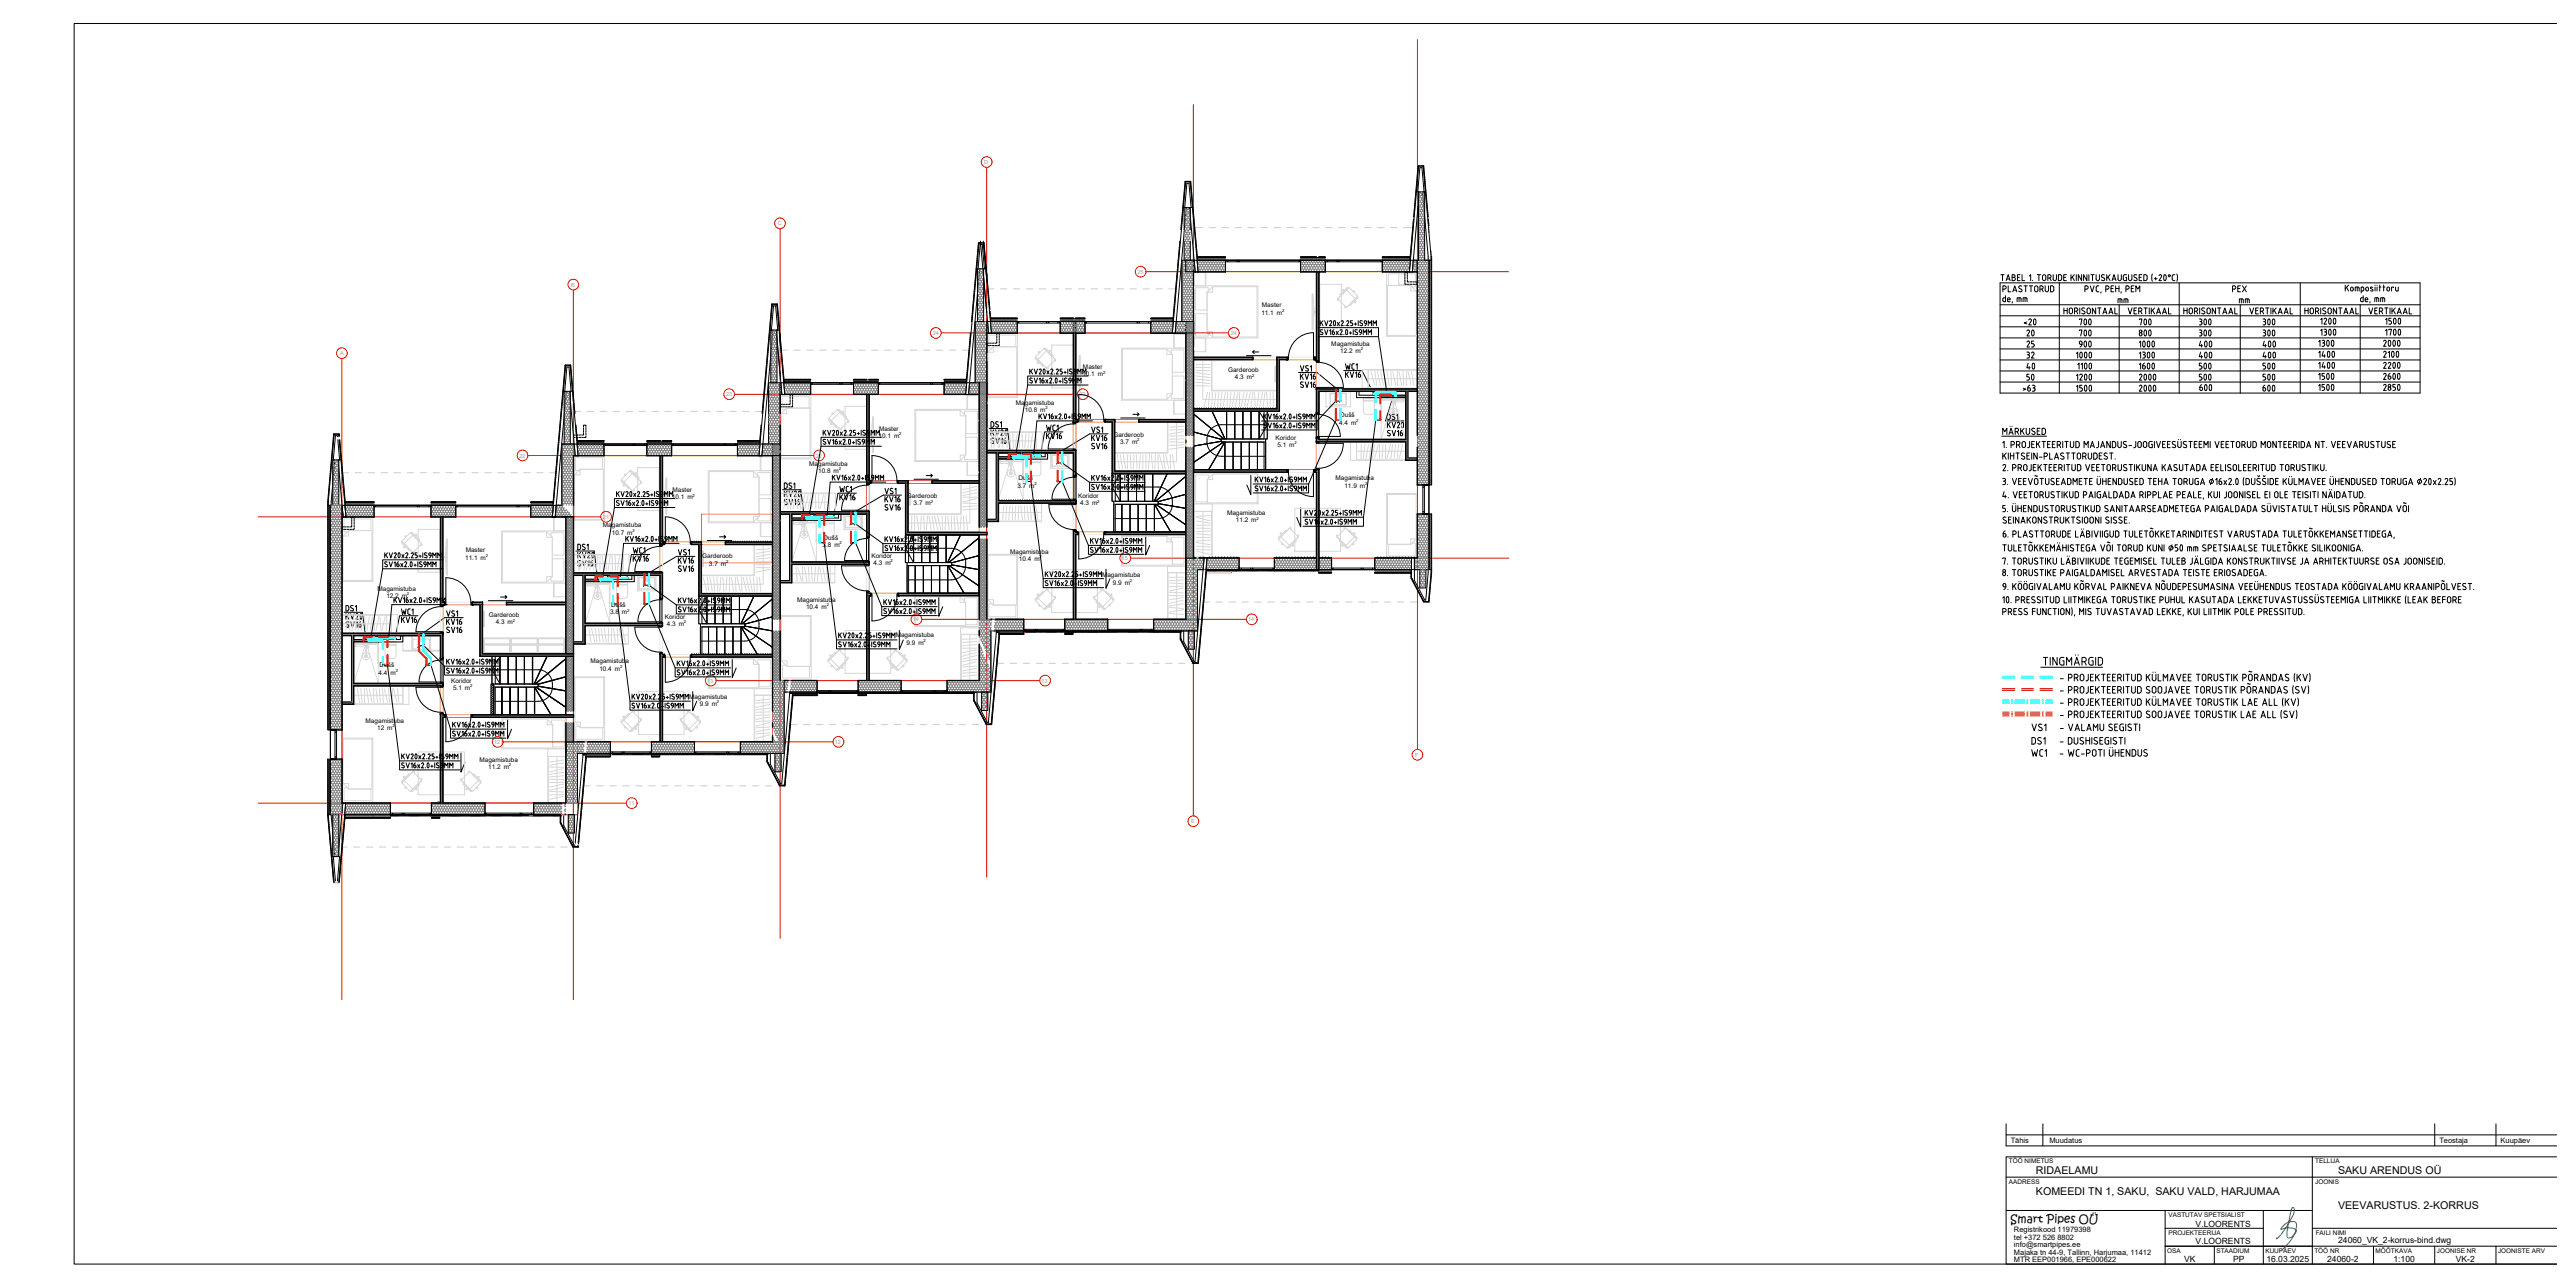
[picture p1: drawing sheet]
<svg xmlns="http://www.w3.org/2000/svg" width="841mm" height="420mm" viewBox="0 0 841 420" stroke-linecap="round" stroke-linejoin="round" font-family="sans-serif">
<defs><g id="words">
<g font-size="7.5">
<text x="660.4" y="108.3">&lt;20</text>
<text x="677" y="108.3">700</text>
<text x="696.4" y="108.3">700</text>
<text x="696.4" y="111.8">800</text>
<text x="716.1" y="108.3">300</text>
<text x="737" y="108.3">300</text>
<text x="660" y="122.8">40</text>
<text x="696.4" y="126.3">2000</text>
</g>
<g font-size="7.1">
<text x="756.7" y="111.5">1300</text>
<text x="777.9" y="111.5">1700</text>
<text x="677" y="115.4">900</text>
<text x="696" y="115.4">1000</text>
<text x="716.5" y="115.4">400</text>
<text x="716.5" y="118.9">400</text>
<text x="737.3" y="115.4">400</text>
<text x="737.3" y="118.9">400</text>
<text x="776.5" y="115">2000</text>
<text x="677" y="122.4">1100</text>
<text x="737" y="122.4">500</text>
<text x="777.5" y="125.9">2600</text>
<text x="677" y="129.8">1500</text>
<text x="696.4" y="129.8">2000</text>
<text x="716.5" y="129.5">600</text>
<text x="737" y="129.8">600</text>
</g>
<text font-size="6.6" fill="#808080" x="255.4" y="164">KV20</text>
<g font-size="5.3">
<text x="728.1" y="96.7">PEX</text>
<text x="661.1" y="118.2">32</text>
<text x="661.1" y="114.7">25</text>
<text x="423.7" y="125.2">KV16</text>
<text x="660" y="129.1">&gt;63</text>
<text x="662.9" y="248">WC1</text>
</g>
<text font-size="5.3" fill="#808080" x="220.8" y="185.2">KV16</text>
<g font-size="4.9">
<text x="438.5" y="121.7">WC1</text>
<text x="340.8" y="141.8">WC1</text>
<text x="273.4" y="161.9">WC1</text>
<text x="206" y="181.7">WC1</text>
<text x="130.2" y="201.8">WC1</text>
<text x="145" y="205">KV16</text>
</g>
<g font-size="4.9" fill="#808080">
<text x="355.6" y="145">KV16</text>
<text x="288.2" y="165.1">KV16</text>
</g>
<g font-size="4.4">
<text x="690.7" y="100.2">mm</text>
<text x="730.6" y="100.2">mm</text>
</g>
<text font-size="3.7" x="656.7" y="399.2">Smart Pipes OÜ</text>
<g font-size="3.5">
<text x="665" y="383.4">RIDAELAMU</text>
<text x="763.6" y="383.4">SAKU ARENDUS OÜ</text>
<text x="665" y="390">KOMEEDI TN 1, SAKU, SAKU VALD, HARJUMAA</text>
<text x="763.6" y="394.7">VEEVARUSTUS. 2-KORRUS</text>
</g>
<g font-size="2.8">
<text x="717.1" y="400.4">V.LOORENTS</text>
<text x="717.1" y="406.2">V.LOORENTS</text>
<text x="763.7" y="405.9">24060_VK_2-korrus-bind.dwg</text>
<text x="713.4" y="412.1">VK</text>
<text x="729.4" y="412.1">PP</text>
<text x="740.2" y="412.1">16.03.2025</text>
<text x="760.1" y="412.1">24060-2</text>
<text x="781.7" y="412.1">1:100</text>
<text x="802.1" y="412.1">VK-2</text>
</g>
<g font-size="2.4">
<text x="656.7" y="373.2">Tähis</text>
<text x="669.4" y="373.2">Muudatus</text>
<text x="796.7" y="373.2">Teostaja</text>
<text x="816.7" y="373.2">Kuupäev</text>
<text x="657.8" y="402.2">Registrikood 11979398</text>
<text x="657.8" y="407.2">info@smartpipes.ee</text>
<text x="657.8" y="404.7">tel +372 526 8802</text>
<text x="657.8" y="412.2">MTR EEP001966, EPE000622</text>
<text x="657.8" y="409.6">Majaka tn 44-9, Tallinn, Harjumaa, 11412</text>
</g>
<g font-size="2.1">
<text x="412.2" y="100.3">Master</text>
<text x="412" y="102.7">11.1 m</text>
<text x="434.8" y="112.8">Magamistuba</text>
<text x="437.7" y="115.2">12.2 m</text>
<text x="353.5" y="122.8">10.1 m</text>
<text x="353.7" y="120.5">Master</text>
<text x="401.1" y="121.5">Garderoob</text>
<text x="403.4" y="123.9">4.3 m</text>
<text x="331.8" y="132.1">Magamistuba</text>
<text x="334.7" y="134.5">10.8 m</text>
<text x="437.7" y="136.2">Dušš</text>
<text x="287" y="143.1">10.1 m</text>
<text x="287.1" y="140.7">Master</text>
<text x="363.6" y="142.6">Garderoob</text>
<text x="416.6" y="143.5">Koridor</text>
<text x="437.4" y="138.6">4.4 m</text>
<text x="365.9" y="145">3.7 m</text>
<text x="417.2" y="145.9">5.1 m</text>
<text x="264.3" y="152.1">Magamistuba</text>
<text x="267.2" y="154.5">10.8 m</text>
<text x="219.6" y="160.7">Master</text>
<text x="332.3" y="159.3">3.7 m</text>
<text x="332.7" y="156.9">Dušš</text>
<text x="436.2" y="156.8">Magamistuba</text>
<text x="439.1" y="159.2">11.9 m</text>
<text x="219.5" y="163.1">10.1 m</text>
<text x="296.2" y="162.6">Garderoob</text>
<text x="298.4" y="165">3.7 m</text>
<text x="352.1" y="162.6">Koridor</text>
<text x="352.8" y="165">4.3 m</text>
<text x="196.9" y="172.1">Magamistuba</text>
<text x="400.8" y="168.1">Magamistuba</text>
<text x="403.6" y="170.5">11.2 m</text>
<text x="199.8" y="174.5">10.7 m</text>
<text x="268.6" y="178.7">3.8 m</text>
<text x="269" y="176.3">Dušš</text>
<text x="151.9" y="182.7">11.1 m</text>
<text x="152.1" y="180.3">Master</text>
<text x="229.3" y="182.3">Garderoob</text>
<text x="231.6" y="184.7">3.7 m</text>
<text x="284.6" y="182">Koridor</text>
<text x="285.3" y="184.4">4.3 m</text>
<text x="329.9" y="180.8">Magamistuba</text>
<text x="332.8" y="183.2">10.4 m</text>
<text x="359.9" y="188.5">Magamistuba</text>
<text x="363.5" y="190.9">9.9 m</text>
<text x="123.3" y="192.8">Magamistuba</text>
<text x="126.2" y="195.2">12.2 m</text>
<text x="260.4" y="196.5">Magamistuba</text>
<text x="159.6" y="201.5">Garderoob</text>
<text x="161.9" y="203.8">4.3 m</text>
<text x="199.3" y="200.6">3.8 m</text>
<text x="199.6" y="198.2">Dušš</text>
<text x="217.1" y="202">Koridor</text>
<text x="263.3" y="198.9">10.4 m</text>
<text x="217.8" y="204.4">4.3 m</text>
<text x="292.5" y="208">Magamistuba</text>
<text x="296.1" y="210.4">9.9 m</text>
<text x="123.7" y="220.3">4.4 m</text>
<text x="124" y="217.9">Dušš</text>
<text x="192.9" y="216.5">Magamistuba</text>
<text x="195.8" y="218.9">10.4 m</text>
<text x="147.3" y="222.9">Koridor</text>
<text x="148" y="225.3">5.1 m</text>
<text x="225" y="228">Magamistuba</text>
<text x="228.6" y="230.4">9.9 m</text>
<text x="119.4" y="235.9">Magamistuba</text>
<text x="123.2" y="238.3">12 m</text>
<text x="156.6" y="248.6">Magamistuba</text>
<text x="159.5" y="251">11.2 m</text>
<text x="656.1" y="379.8">TÖÖ NIMETUS</text>
<text x="756.2" y="379.8">TELLIJA</text>
<text x="656.1" y="386.4">AADRESS</text>
<text x="756.2" y="386.4">JOONIS</text>
<text x="708.3" y="397.3">VASTUTAV SPETSIALIST</text>
<text x="708.3" y="403.2">PROJEKTEERIJA</text>
<text x="756.3" y="403.2">FAILI NIMI</text>
<text x="707.8" y="409">OSA</text>
<text x="723.9" y="409">STAADIUM</text>
<text x="739.9" y="409">KUUPÄEV</text>
<text x="755.9" y="409">TÖÖ NR</text>
<text x="775.9" y="409">MÕÕTKAVA</text>
<text x="795.9" y="409">JOONISE NR</text>
<text x="815.9" y="409">JOONISTE ARV</text>
</g>
<g font-size="1.8" fill="#989898">
<text x="321.5" y="53.6">D</text>
<text x="254" y="73.6">C</text>
<text x="371.5" y="89.4">25</text>
<text x="186.5" y="93.5">B</text>
<text x="304.6" y="109.4">24</text>
<text x="402" y="109.4">24</text>
<text x="111.1" y="116">A</text>
<text x="237.1" y="129.4">23</text>
<text x="352.6" y="129.4">23</text>
<text x="169.6" y="149.4">22</text>
<text x="266.5" y="149.4">22</text>
<text x="196.9" y="169.4">21</text>
<text x="366.4" y="182.9">15</text>
<text x="298.1" y="202.9">14</text>
<text x="407.7" y="202.9">14</text>
<text x="230.9" y="222.9">13</text>
<text x="340.2" y="222.9">13</text>
<text x="161.4" y="242.9">12</text>
<text x="272.7" y="242.9">12</text>
<text x="462.3" y="247.1">F</text>
<text x="205.2" y="262.9">11</text>
<text x="389" y="268.8">E</text>
</g>
<g font-size="1.4">
<text x="418.7" y="101.8">2</text>
<text x="444.5" y="114.3">2</text>
<text x="360.3" y="121.9">2</text>
<text x="408.9" y="123">2</text>
<text x="341.5" y="133.6">2</text>
<text x="443" y="137.7">2</text>
<text x="293.7" y="142.1">2</text>
<text x="371.5" y="144.1">2</text>
<text x="422.8" y="145">2</text>
<text x="274" y="153.6">2</text>
<text x="337.9" y="158.3">2</text>
<text x="445.8" y="158.3">2</text>
<text x="226.2" y="162.1">2</text>
<text x="304" y="164.1">2</text>
<text x="358.4" y="164.1">2</text>
<text x="206.6" y="173.6">2</text>
<text x="410.4" y="169.6">2</text>
<text x="274.2" y="177.7">2</text>
<text x="158.7" y="181.8">2</text>
<text x="237.2" y="183.7">2</text>
<text x="290.9" y="183.5">2</text>
<text x="339.6" y="182.3">2</text>
<text x="369.1" y="189.9">2</text>
<text x="132.9" y="194.3">2</text>
<text x="270" y="198">2</text>
<text x="167.5" y="202.9">2</text>
<text x="204.9" y="199.7">2</text>
<text x="223.4" y="203.5">2</text>
<text x="301.7" y="209.5">2</text>
<text x="129.2" y="219.3">2</text>
<text x="202.5" y="218">2</text>
<text x="153.5" y="224.4">2</text>
<text x="234.2" y="229.5">2</text>
<text x="128.2" y="237.4">2</text>
<text x="166.2" y="250.1">2</text>
</g>
</g></defs>
<!-- layer: SP-VK-TV1-TEKST -->
<g fill="none" stroke="#000" stroke-width=".33">
<path d="M653.2 92.3h137.2v36h-137.2zM653.2 99.5h137.2M653.5 89.7h1.1M654.1 89.7v1.9M654.2 94.4h.5a.54 .54 0 0 0 .5-.5 .54 .54 0 0 0-.5-.6h-.5v2M655 96.6v1.9l-.7-.1-.1-1 .8-.2M655.2 91.6l.7-1.9 .6 1.9M655.4 91.1h.9M655.9 93.3v2h.9M656.5 97.6l-.2-.4h-.4l-.2 1 .1 .3h.7M656.5 97.6v.2h-.8M657.2 89.7l.9 .2v.4l-.4 .2a.54 .54 0 0 1 .5 .6 .54 .54 0 0 1-.5 .5h-.5z"/>
<path d="M657.2 90.5h.5M657.3 98.5l-.1 .4M657.4 95.3l.7-2 .6 2M657.6 94.7h.9M658.9 90.5h.7M659.4 97.2v1.3M659.7 97.2l.3 .2 .1 1.1M659.7 97.2h-.9v1.3M659.8 89.7h-.9v1.9h.9M660.3 93.4a.51 .51 0 0 0-.7 0 .51 .51 0 0 0 0 .7l.6 .3a.55 .55 0 0 1 0 .9 .55 .55 0 0 1-.9-.3M660.4 89.7v1.9h.9M660.8 98.5v-1.3l1.2 .2 .1 1.1"/>
<path d="M661.1 93.3h1.1M661.4 97.2v1.3M661.6 93.3v2M662.8 90.1l.4-.4v1.9M662.8 93.3h1.1M663.3 93.3v2M663.9 91.5v.1M664.5 93.9v.8a.54 .54 0 0 0 .6 .6 .54 .54 0 0 0 .5-.6v-.8M664.5 93.9a.54 .54 0 0 1 .6-.6 .54 .54 0 0 1 .5 .6M665.4 89.7h1.1M665.9 89.7v1.9M666.3 94.4h.5a.54 .54 0 0 0 .5-.5 .54 .54 0 0 0-.5-.6h-.5v2"/>
<path d="M666.9 94.4l.4 .9M667.2 89.9a.54 .54 0 0 1 .6-.2 .54 .54 0 0 1 .4 .5v.9a.54 .54 0 0 1-.5 .5 .54 .54 0 0 1-.6-.5zM668 93.3v1.4a.54 .54 0 0 0 .5 .6 .54 .54 0 0 0 .6-.6v-1.4M668.8 90.8h.6a.54 .54 0 0 0 .5-.6 .54 .54 0 0 0-.5-.5h-.6v1.9M669.5 90.8l.4 .8M669.7 93.3h.7l.3 .4v1.2l-.3 .3-.7 .1zM670.6 89.7v1.4M671.7 89.7l-.1 1.4a.54 .54 0 0 1-.5 .5 .54 .54 0 0 1-.5-.5M672.6 92.3v36M672.8 89.7l.4 .1 .2 .5M672.8 89.7h-.5v1.9h.5M673.4 90.3l-.1 1-.5 .3"/>
<path d="M674 90.5h.7M674.9 89.7h-.9v1.9h.9M676.4 89.7v1.9M676.8 90.4l.7 1.2M677.5 89.7l-1.1 1.2M678.1 89.7v1.9M679.9 89.7v1.9l-1.1-1.9v1.9M681 94.4h.5a.54 .54 0 0 0 .5-.5 .54 .54 0 0 0-.5-.6h-.5v2M681.6 89.7v1.9l-1.1-1.9v1.9M682.2 89.7v1.9M682.7 93.3l.6 2 .7-2M682.9 89.7h1.1"/>
<path d="M683.4 89.7v1.9M684.6 89.7v1.4a.54 .54 0 0 0 .6 .5 .54 .54 0 0 0 .5-.5v-1.4M685.1 95.3h.4M685.5 93.3l-.6 .1-.3 .4 .1 1.2 .4 .2M686.2 95.3l-.1 .4M687.3 89.8a.51 .51 0 0 0-.7-.1 .51 .51 0 0 0 0 .8l.6 .3a.55 .55 0 0 1 0 .9 .55 .55 0 0 1-.9-.3M687.8 94.4h.5M688.1 89.7v1.9M688.3 93.3a.54 .54 0 0 1 .5 .6 .54 .54 0 0 1-.5 .5M688.3 93.3h-.5v2M688.5 90.4l.7 1.2M689.2 89.7l-1.1 1.2"/>
<path d="M689.5 94.2h.6M689.8 91.6l.7-1.9 .6 1.9M690 91.1h.9M690.4 93.3h-.9v2h.9M691 94.2h1.1M691 93.3v2M691.8 89.7l-.1 1.4a.54 .54 0 0 0 .6 .5 .54 .54 0 0 0 .5-.5v-1.4M692.1 93.3v2M692.2 99.5v28.8M694.4 94.4h.5a.54 .54 0 0 0 .5-.5 .54 .54 0 0 0-.5-.6h-.5v2M694.6 89.7l-1 .2-.1 1.2 .3 .4 .8 .1v-1.1h-.4M695.2 89.7v1.4a.54 .54 0 0 0 .5 .5 .54 .54 0 0 0 .6-.5"/>
<path d="M696.1 94.2h.6M696.3 89.7v1.4M696.9 93.3h-.8v2h.8M697.6 95.3v-2l.6 1.1 .7-1.1v2M697.9 89.8a.51 .51 0 0 0-.8-.1 .51 .51 0 0 0 .1 .8l.6 .3a.55 .55 0 0 1-.1 .9 .55 .55 0 0 1-.8-.3M698.7 90.5h.6M699.5 89.7h-.8v1.9h.8M701.3 90.3l-.4-.6h-.7v1.9l.9-.2 .2-1.1M703 89.4l-.2 1 .2 1.4M703.6 91h.9M704.1 90.5v.9M705.2 90a.43 .43 0 0 1 .6-.3 .43 .43 0 0 1 .1 .6l-.8 1.3h.9"/>
<path d="M706.9 89.8a1.15 1.15 0 0 0 .3 1.8l.1-.1M706.9 89.8h.4M707.3 89.8l.2 .7-.2 1M710.3 89.7l-.8 .2v1.2l.2 .4 .6 .1M711 89.4l.2 1-.2 1.4M711.8 92.3v36M731.7 99.5v28.8M751.3 92.3v36M766 93.1v1.9M766.4 93.8l.7 1.2M767.1 93.1l-1.1 1.2M767.8 93.9l.3-.2 .4 .2-.1 1.1-.6-.2z"/>
<path d="M769.9 93.7v1.3M770.5 94.1l-.2-.3-1.1-.1v1.3M770.5 94.1v.9M770.9 99.5v28.8M771.2 95h.5M771.7 95l.4-.4-.1-.7-.8-.2v2M771.8 96.6v1.9l-.6-.1-.2-1 .8-.2M772.5 97.8h.9l-.3-.6-.6 .2v.8l.1 .3h.8M772.7 93.9l.4-.2 .4 .2-.2 1.1-.6-.2zM774.1 98.5l-.1 .4M774.2 94.9l.6 .1M774.9 94.5l.2 .3-.3 .2"/>
<path d="M775 93.8l-.8 .1 .7 .6M775.6 98.5v-1.3l1.3 .2v1.1M775.7 93.1v.1M775.7 93.7v1.3M776.3 97.2v1.3M776.4 93.1v.1M776.4 93.7v1.3M777 93.7h.7M777.2 93.1v1.9M777.6 98.5v-1.3l1.1 .1 .2 1.2M778.2 97.2v1.3M778.3 93.7h.7"/>
<path d="M778.5 93.1v1.9M780.5 94.1l-.5-.4-.4 .4 .2 .9h.4l.3-.4M780.5 94.1v.5M781.8 93.9v-.2h-.7v1.3M782.4 93.7l.1 1.1 .3 .2M783.3 93.7v1.3h-.5M430.5 107h19.7v2.9M430.5 109.9h19.7M431.2 104.7v1.6M431.5 105.3l.6 1M431.9 108.6a.45 .45 0 0 1 0 .7 .45 .45 0 0 1-.7-.2M432 107.7a.44 .44 0 0 0-.6 0 .44 .44 0 0 0 0 .6l.5 .3"/>
<path d="M432.1 104.7l-.9 1M432.6 107.6l.6 1.7 .5-1.7M432.6 104.7l.6 1.6 .5-1.6M434.2 105l.6-.2 .1 .4M434.3 108l.3-.4v1.7M434.9 105.3l-.6 1h.7M435.1 108.3h.4M435.5 108.3a.4 .4 0 0 1 .3 .7 .4 .4 0 0 1-.7-.1v-.6M435.7 107.6l-.6 .7M435.7 104.8l.1-.1a.92 .92 0 0 1 0 1.6l-.3-.8zM436.4 108.2l.7 1.1M436.8 105.2l.7 1.1"/>
<path d="M437.1 108.2l-.7 1.1M437.5 105.2l-.7 1.1M437.7 107.9l.3-.3 .4 .4-.7 1.3h.7M438 105l.4-.3 .3 .4-.7 1.2h.8M438.9 109.2v.1M439.3 106.2v.1M439.7 107.6a.88 .88 0 0 1 0 1.6l-.2-.8zM439.8 105l.4-.3 .3 .4-.7 1.2h.8M440.7 108.7h.8M441.1 108.3v.8M441.7 104.7h-.6v.7l.5 .1 .2 .3M441.8 105.8v.2"/>
<path d="M441.8 105.9l-.2 .4h-.5M442 107.6v1.7M442.4 105.8h.7M442.7 105.4v.7M443.2 108.6a.45 .45 0 0 1 0 .7 .45 .45 0 0 1-.7-.2M443.3 107.7a.43 .43 0 0 0-.6 0 .43 .43 0 0 0 0 .6l.5 .3M443.6 104.7v1.6M444 107.8l.3-.2 .3 .2 .1 .7-.7-.1zM444.7 108.5l-.6 .8M444.8 105.6a.45 .45 0 0 1 0 .7 .45 .45 0 0 1-.7-.2M444.9 104.8a.43 .43 0 0 0-.6 0 .43 .43 0 0 0 0 .6l.6 .2M445.2 109.3v-1.7l.6 .9 .5-.9v1.7"/>
<path d="M445.6 104.9l.5-.2 .2 .9-.5-.1zM446.3 105.5l-.5 .8M446.8 109.3v-1.7l.6 .9 .5-.9v1.7M446.9 106.3v-1.6l.5 .9 .6-.9v1.6M448.5 106.3v-1.6l.5 .9 .6-.9v1.6M450.2 109.9l2.7 18-.1 .9M653.2 110.3h137.2M653.2 117.5h137.2M653.2 113.9h137.2M653.2 103.1h137.2M653.2 106.7h137.2M674.1 100.5v2"/>
<path d="M674.1 101.4h1.1M688.8 102.5l.6-2 .7 2M689 101.9h.9M690.7 100.5v2h.9M713.3 101.4h1M713.3 100.5v2M727.9 102.5l.7-2 .6 2M728.1 101.9h1M729.9 100.5v2h.9M752.8 101.4h1.1M752.8 100.5v2M753.9 100.5v2"/>
<path d="M754.5 101.1a.54 .54 0 0 1 .5-.6 .54 .54 0 0 1 .6 .6v.8a.55 .55 0 0 1-.5 .6 .55 .55 0 0 1-.6-.6M754.5 101.1v.8M756.3 101.6h.5a.54 .54 0 0 0 .5-.5 .54 .54 0 0 0-.5-.6h-.5v2M756.9 101.6l.4 .9M757.3 115.1l.4-.4v1.9M757.3 118.7l.4-.4v1.9M758 100.5v2M758.8 114.7l-.4 1.5h1.1M758.8 118.3l-.4 1.5h1.1M759.2 115.8v.8M759.2 119.4v.8M759.6 100.6a.52 .52 0 0 0-.8 0 .52 .52 0 0 0 .1 .7l.6 .4a.54 .54 0 0 1-.1 .8 .54 .54 0 0 1-.8-.2"/>
<path d="M760.3 114.8l.1-.1a1.06 1.06 0 0 1 0 1.9l-.3-.8zM760.3 118.4l.1-.1a1.08 1.08 0 0 1 0 1.9l-.3-.8zM760.4 100.8a.54 .54 0 0 1 .6-.2 .54 .54 0 0 1 .4 .5v.8a.54 .54 0 0 1-.5 .6 .54 .54 0 0 1-.6-.6zM762.3 114.8l-.1-.1a1.06 1.06 0 0 0 0 1.9l.1-.1M762.3 118.4l-.1-.1a1.08 1.08 0 0 0 0 1.9l.1-.1M762.3 114.8l.2 .7-.2 1M762.3 118.4l.2 .7-.2 1M763.2 100.5v2l-1.1-2v2M763.8 100.5h1.1M764.3 100.5v2M765.5 102.5l.7-2 .6 2M765.7 101.9h1"/>
<path d="M767.5 102.5l.6-2 .7 2M767.7 101.9h.9M769.4 100.5v2h.9M773.7 100.5l.6 2 .7-2M775.6 101.4h.7M776.5 100.5h-.9v2h.9M777.1 101.6h.6a.54 .54 0 0 0 .5-.5 .54 .54 0 0 0-.5-.6h-.6v2M777.8 101.6l.4 .9M778.9 100.5h1M779.4 100.5v2M780.6 100.5v2M781.2 100.5v2"/>
<path d="M781.7 101.3l.6 1.2M782.3 100.5l-1.1 1.2M783 102.5l.6-2 .7 2M783.2 101.9h.9M784.9 102.5l.7-2 .6 2M785.1 101.9h.9M786.9 100.5v2h.8M323.1 139.9h6l1.1 9.7M324.6 138.2l-.3-.5h-.6v1.8l.6-.1 .3-.5M324.6 138.2v.7M326 137.8a.46 .46 0 0 0-.6-.1 .46 .46 0 0 0 0 .7l.5 .3a.48 .48 0 0 1 0 .8 .48 .48 0 0 1-.7-.2M326.7 138.1l.4-.4v1.8"/>
<path d="M335.7 125.7l-3.9 22.5v1.4M335.7 125.7h19.7M336.3 120.5v1.6M336.7 121.1l.5 1M337.1 123.5a.43 .43 0 0 0-.6 0 .43 .43 0 0 0 0 .6l.5 .2a.45 .45 0 0 1 0 .8 .45 .45 0 0 1-.7-.3M337.2 120.5l-.9 1M337.8 120.5l.5 1.6 .6-1.6M337.8 123.4l.5 1.6 .6-1.6M339.3 135.1v1.7M339.4 123.8l.3-.4v1.6M339.7 135.7l.6 1.1M339.8 120.5l.3 .4-.7 1.2h.7"/>
<path d="M339.8 120.5l-.4 .2M340.3 135.1l-1 1M340.3 124.1h.3a.4 .4 0 0 1 .4 .6 .4 .4 0 0 1-.7 0M340.3 124.1v.6M340.8 135.1l.5 1.7 .6-1.7M340.8 123.4l-.5 .7M341.2 120.6l-.1-.1a.92 .92 0 0 0 0 1.6l.1-.1M341.2 120.6l.2 .7-.2 .7M341.5 124l.8 1M341.9 121l.7 1.1M342.3 124l-.8 1M342.4 135.5l.4-.4v1.7"/>
<path d="M342.6 121l-.7 1.1M342.8 123.7l.4-.3 .3 .4-.7 1.2h.7M343.5 120.5l-.3 .2M343.5 120.5l.4 .4-.7 1.2h.7M343.7 135.8l.2 .1 .1 .5M343.7 135.8h-.4v.6M343.8 135.1l-.5 .7M344.1 124.9v.1M344.4 122v.1M344.6 135.7l.7 1.1M344.8 123.5h.3M344.8 123.5l-.2 .7 .4 .8 .3-.8-.2-.7"/>
<path d="M345.3 135.7l-.7 1.1M345.3 120.5l-.3 .2M345.3 120.5l.4 .4-.7 1.2h.7M345.8 135.4l.6-.2 .1 .5M345.9 124.5h.7M346.2 124.1v.8M346.5 135.7l-.7 1.1h.8M346.6 121.2l.3 .2v.5l-.7 .2M346.9 120.5h-.7v.7h.4M347.1 123.4v1.6M347.5 121.6h.7M347.8 136.6l-.2-.7 .4-.8 .3 .8-.1 .7"/>
<path d="M347.9 121.2v.7M348.4 124.3a.45 .45 0 0 1-.1 .8 .45 .45 0 0 1-.6-.3M348.5 123.5a.43 .43 0 0 0-.7 0 .43 .43 0 0 0 .1 .6l.5 .2M348.8 120.5v1.6M348.9 136.2h.7M349.1 123.8l.4-.4a.96 .96 0 0 1-.2 1.6M349.1 124l.2 .3h.5M349.1 123.8v.2M349.3 135.8v.8M350 121.4a.45 .45 0 0 1 0 .7 .45 .45 0 0 1-.7-.2M350.1 120.6a.43 .43 0 0 0-.6-.1 .43 .43 0 0 0 0 .7l.5 .2M350.2 135.1v1.7"/>
<path d="M350.4 125v-1.6l.5 .9 .6-.9v1.6M350.7 120.8l.4-.3a.96 .96 0 0 1-.2 1.6M350.7 121l.2 .3 .6 .1M350.8 120.9v.1M351.5 135.2a.43 .43 0 0 0-.6 0 .43 .43 0 0 0 0 .6l.5 .3a.45 .45 0 0 1 0 .7 .45 .45 0 0 1-.7-.3M352 122.1v-1.6l.6 .9 .5-.9v1.6M352 125v-1.6l.5 .9 .6-.9v1.6M352.1 135.7l.2 .3h.6M352.1 135.7l.1-.4 .3-.2a.96 .96 0 0 1-.2 1.6M353.4 136.8v-1.7l.5 .9 .6-.9v1.7M353.6 122.1v-1.6l.6 .9 .5-.9v1.6M355 136.8v-1.7l.6 .9 .5-.9v1.7"/>
<path d="M355.4 122.8h-19.7v2.9M356.8 137.4h-18.1l-1.1 11.3M358.6 139.4l.5 .1M412.1 137.4h18.1M412.7 135.2v1.6M413.1 135.8l.5 1M413.4 139a.45 .45 0 0 1 0 .7 .45 .45 0 0 1-.7-.2M413.5 138.2a.43 .43 0 0 0-.6 0 .43 .43 0 0 0 0 .6l.5 .2M413.6 135.2l-.9 1M414.2 138.1l.5 1.6 .6-1.6M414.2 135.2l.5 1.6 .6-1.6M415.8 135.5l.4-.3v1.6"/>
<path d="M415.8 138.5l.4-.4v1.6M416.7 135.9l.2 .8h.3l.2-.5M416.7 135.9h.5l.2 .3M416.7 138.8l.2 .9h.3l.2-.5M416.7 138.8h.5l.2 .4M417.2 138.1l-.5 .7M417.2 135.1l-.5 .8M418 135.7l.7 1.1M418 138.6l.7 1.1M418.7 138.6l-.7 1.1M418.7 135.7l-.7 1.1M419.2 135.4l.4-.2 .3 .3-.7 1.3h.7"/>
<path d="M419.6 138.1l-.4 .3M419.6 138.1l.3 .4-.7 1.2h.7M420.5 139.6v.1M420.5 136.7v.1M421.2 138.2l.1-.1a.92 .92 0 0 1 0 1.6l-.3-.8zM421.2 135.3l.1-.1a.9 .9 0 0 1 0 1.5h-.1M421.2 135.2l-.2 .8 .2 .7M422.3 139.2h.7M422.3 136.2h.7M422.6 138.8v.7M422.7 135.9v.7M423.5 135.2v1.6"/>
<path d="M423.5 138.1v1.6M424.8 136.1a.45 .45 0 0 1 0 .7 .45 .45 0 0 1-.7-.2M424.8 139a.45 .45 0 0 1 0 .7 .45 .45 0 0 1-.7-.2M424.9 135.3a.43 .43 0 0 0-.7-.1 .43 .43 0 0 0 .1 .6l.5 .3M424.9 138.2a.44 .44 0 0 0-.7-.1 .44 .44 0 0 0 .1 .7l.5 .2M425.5 135.5l.2-.3h.4l.2 .8M425.5 135.7l.2 .3 .6 .1M425.5 138.5l.2-.4h.4l.2 .9M425.5 138.6l.2 .3 .6 .1M425.5 135.5v.2M425.5 138.5v.1M426.2 138.9l-.5 .8"/>
<path d="M426.3 136l-.6 .8M426.8 136.8v-1.6l.5 .9 .6-.9v1.6M426.8 139.7v-1.6l.5 .9 .6-.9v1.6M428.4 136.8v-1.6l.6 .9 .5-.9v1.6M428.4 139.7v-1.6l.5 .9 .6-.9v1.6M430.1 121.6l7 5.7M430.2 137.4v3h-18.1M436.1 130.5l.4 .9M437.8 137.1h-1.5l-8.9 20.9h-18.1M437.8 130.9h-1.5l-6.1 6.5M438.2 130.6l-.7 .7M438.9 121h6l3.8 7.7"/>
<path d="M450.8 137.1h-1.5l-4 31.8h-19.7M452.5 128.5l.7 .7M452.6 127.6l.7 .7M453.1 137.9v1.8M453.5 138.5l.6 1.2M453.5 137l.5-.3 .1-1-.3-.4-.7-.1v1.8h.5M454.1 137.9l-1 1.1M454.7 137.9l.5 1.8 .6-1.8M454.9 135.9l.5 .3a.48 .48 0 0 1 0 .8 .48 .48 0 0 1-.8-.2M455 135.2l-.4 .3 .2 .4M455 135.2l.5 .1M455.1 129.3l-2.6 8.1h6"/>
<path d="M456.2 135.6l.3-.4v1.8M456.3 138.1l.4-.3 .4 .3-.7 1.6h.7M457.9 138h.4M457.9 138l-.2 .8 .2 .7M458.3 138l.1 1.2-.1 .3h-.4M653.2 121.1h137.2M653.2 124.7h137.2M656.5 139.1v.1M657.2 139.1v.1M660 139.8v2M661.1 139.8l-1.1 1.2M661.8 139.8v1.5a.56 .56 0 0 0 .5 .5 .56 .56 0 0 0 .6-.5v-1.5"/>
<path d="M664.6 139.9a.54 .54 0 0 0-.8 0 .54 .54 0 0 0 0 .8l.7 .3M666.3 139.8h-.9v2h.9M667.5 139.8l.4 .2 .2 .4-.1 1-.5 .4M667.5 139.8h-.5v2h.5M757.3 122.3l.4-.4v2M757.3 125.9l.4-.4v2M758.8 122.8l.4 .2v.6l-.8 .3M759.2 121.9h-.8v.9h.4M759.2 125.5h-.8v.9h.6l.3 .6M759.2 127l-.2 .4-.6 .1M760.1 127.3h.5M760.6 122l-.1-.1a1.06 1.06 0 0 0 0 1.9l.1-.1"/>
<path d="M760.6 125.6l-.1-.1a1.1 1.1 0 0 0-.4 1.8M760.6 122l.2 .7-.2 1M760.6 125.6l.2 .7-.2 1M761.6 122l.1-.1a1.06 1.06 0 0 1 0 1.9l-.3-.7zM761.6 127.3a1.11 1.11 0 0 1 .4-1.8l.3 .8-.2 1M761.6 127.3h.5M261.6 159.9l1.1 9.6M268.2 145.7l-3.9 22.5v1.3M268.2 145.7h19.7M268.8 140.5v1.6M269.2 141.1l.5 1M269.6 143.5a.43 .43 0 0 0-.6 0 .43 .43 0 0 0 0 .6l.5 .2a.45 .45 0 0 1 0 .8 .45 .45 0 0 1-.7-.3"/>
<path d="M269.7 140.5l-.9 1M270.3 143.4l.5 1.6 .6-1.6M270.3 140.5l.5 1.6 .6-1.6M271.9 155.1v1.6M271.9 140.7l.4-.2 .3 .3-.7 1.3h.7M271.9 143.8l.4-.4v1.6M272.2 155.7l.6 1M272.8 155.1l-.9 1M272.8 144.1h.3a.4 .4 0 0 1 .4 .6 .4 .4 0 0 1-.7 0zM273.3 155.1l.5 1.6 .6-1.6M273.3 143.4l-.5 .7M273.3 140.6l.1-.1a.9 .9 0 0 1 0 1.6l-.2-.8z"/>
<path d="M274.1 143.9l.7 1.1M274.4 141l.7 1.1M274.8 143.9l-.7 1.1M274.9 155.5l.4-.4v1.6M275.1 141l-.7 1.1M275.3 143.7l.4-.3 .3 .4-.7 1.2h.7M275.7 140.7l.3-.2 .4 .3-.7 1.3h.7M276.2 155.8l.2 .1 .1 .5M276.2 155.8h-.4v.6M276.4 155.1l-.6 .7M276.6 144.9v.1M276.9 142v.1"/>
<path d="M277.1 155.7l.7 1M277.3 143.5h.3M277.3 143.5l-.2 .7 .4 .8 .3-.4-.1-1.1M277.5 140.7l.5-.2 .1 .5M277.8 155.7l-.7 1M278.2 141l-.7 1.1h.7M278.3 155.4l.6-.2 .1 .5M278.4 144.5h.7M278.7 144.1v.8M279 155.7l-.7 1h.8M279.4 140.5h-.7v.7h.6l.2 .4-.2 .5h-.6M279.6 143.4v1.6"/>
<path d="M280 141.6h.7M280.3 156.6l-.2-.7 .4-.8 .3 .8-.1 .7M280.4 141.2v.7M281 143.5a.43 .43 0 0 0-.7 0 .43 .43 0 0 0 .1 .6l.5 .2a.45 .45 0 0 1-.1 .8 .45 .45 0 0 1-.6-.3M281.3 140.5v1.6M281.4 156.2h.7M281.7 143.6l.5-.2 .1 .9h-.5zM281.8 155.8v.8M282.3 144.3l-.5 .7M282.6 140.6a.43 .43 0 0 0-.6-.1 .43 .43 0 0 0 0 .7l.5 .2a.45 .45 0 0 1 0 .7 .45 .45 0 0 1-.7-.2M282.7 155.1v1.6M282.9 145v-1.6l.5 .9 .6-.9v1.6"/>
<path d="M284 141.4h-.4a.43 .43 0 0 1-.5-.4 .43 .43 0 0 1 .4-.5 .43 .43 0 0 1 .5 .3l-.1 .8-.5 .5M284 155.2a.43 .43 0 0 0-.6 0 .43 .43 0 0 0 0 .6l.5 .3a.45 .45 0 0 1 0 .7 .45 .45 0 0 1-.7-.2M284.5 145v-1.6l.6 .9 .5-.9v1.6M284.5 142.1v-1.6l.6 .9 .5-.9v1.6M285 156a.42 .42 0 0 1-.5-.3 .42 .42 0 0 1 .4-.5 .42 .42 0 0 1 .5 .3l-.1 .7-.5 .5M285 156h.4M285.9 156.7v-1.6l.5 .9 .6-.9v1.6M286.1 142.1v-1.6l.6 .9 .5-.9v1.6M287.5 156.7v-1.6l.6 .9 .5-.9v1.6M287.9 142.8h-19.7v2.9M289 159.4l.6 1.8 .6-1.8M289.3 157.4h-18.1l-1.1 11.3"/>
<path d="M291.6 159.5a.46 .46 0 0 0-.7 0 .46 .46 0 0 0 0 .7M292.3 159.8l.4-.4v1.8M323.7 140.3v1.8M323.9 143.8l.5 .3a.48 .48 0 0 1 0 .7 .48 .48 0 0 1-.7-.2M324 141l.6 1.1M324.6 143.1a.46 .46 0 0 0-.7 0 .46 .46 0 0 0 0 .6M324.6 140.3l-.9 1.1M325.2 140.3l.6 1.8 .5-1.8M325.2 143l.6 1.8 .6-1.8M326.9 140.6l.4-.3 .3 .4-.7 1.4h.8M326.9 143.4l.4-.4v1.8M327.9 144.4l.4 .4 .3-.4"/>
<path d="M327.9 144.4v-.6l.6 .1 .2 .5M328.4 143l-.5 .8M328.5 140.4a1.03 1.03 0 0 1 0 1.7l-.3-.9zM331.5 149.3l.7 .7M331.5 147.8l.7 .7M335.2 157.2h1.5l4 31.7h19.8M337.2 148.4l.7 .6M345.4 157.2h1.5l8.6 20.8h18.1M345.4 151.1h1.5l9 6.4M345.8 150.8l-.7 .7M347.2 141h-6l-1.4 7.7M347.3 150.8l-.7 .7"/>
<path d="M355.9 157.5v2.9h18.1M355.9 157.5h18.1M355.9 141.6l-9.7 5.9M356.5 159.6l.6 .1M356.6 155.2v1.6M356.9 155.8l.6 1M356.9 158.1l-.4 .5 .9 .7-.3 .5M356.9 158.1l.5 .1M357.5 155.2l-.9 1M358 155.2l.5 1.6 .6-1.6M358 158.1l.5 1.7 .6-1.7M359.6 155.6l.4-.4v1.6"/>
<path d="M359.6 158.5l.4-.4v1.7M360.5 158.8h.4M360.9 158.8a.4 .4 0 0 1 .3 .7 .4 .4 0 0 1-.7-.1v-.6M360.9 155.9a.4 .4 0 0 1 .3 .6 .4 .4 0 0 1-.7-.1v-.5h.4M361 155.2l-.5 .7M361 158.1l-.5 .8M361.8 155.7l.7 1.1M361.8 158.7l.7 1.1M362.5 155.7l-.7 1.1M362.5 158.7l-.7 1.1M363 158.4l.4-.3 .3 .4-.7 1.3h.7M363.4 155.2l-.4 .3"/>
<path d="M363.4 155.2l.3 .2v.3M363.7 155.8l-.6 1h.7M364.3 156.7v.1M364.3 159.7v.1M365 155.3l.1-.1a.92 .92 0 0 1 0 1.6l-.3-.8zM365.1 158.2a.88 .88 0 0 1 0 1.5l-.3-.8zM366.1 156.3h.7M366.1 159.2h.7M366.5 155.9v.7M366.5 158.8v.8M367.3 158.1v1.7M367.4 155.2v1.6"/>
<path d="M367.9 159.6l.5 .1M368.2 158.1l.5 .1M368.2 158.1l-.3 .5 .9 .7-.4 .5M368.7 155.3a.43 .43 0 0 0-.6-.1 .43 .43 0 0 0 0 .7l.5 .2a.45 .45 0 0 1 0 .8 .45 .45 0 0 1-.7-.3M369.3 155.6l.4-.4a.97 .97 0 0 1-.2 1.6M369.3 155.7l.2 .3 .6 .1M369.4 155.6v.1M370.1 159h-.4a.43 .43 0 0 1-.5-.3 .43 .43 0 0 1 .4-.5 .43 .43 0 0 1 .5 .3l-.1 .7-.5 .6M370.6 156.8v-1.6l.6 .9 .5-.9v1.6M370.6 159.8v-1.7l.5 .9 .6-.9v1.7M372.2 159.8v-1.7l.6 .9 .5-.9v1.7M372.2 156.8v-1.6l.6 .9 .5-.9v1.6"/>
<path d="M408.5 155.2v6.3l-1.3-3.2M410 155.7v1.6M410.3 156.3l.6 1M410.8 158.7a.43 .43 0 0 0-.7 0 .43 .43 0 0 0 0 .6l.6 .3a.45 .45 0 0 1-.1 .7 .45 .45 0 0 1-.6-.2M410.9 155.7l-.9 1M411.4 158.7l.5 1.6 .6-1.6M411.4 155.7l.5 1.6 .6-1.6M413 156.1l.4-.4v1.6M413 159l.4-.3v1.6M413.9 157l.4 .3 .4-.3M413.9 159.4h.4M413.9 156.4l.7 .1 .1 .5"/>
<path d="M413.9 156.4v.6M414.3 159.4a.4 .4 0 0 1 .3 .6 .4 .4 0 0 1-.7-.1v-.5M414.5 155.7l-.6 .7M414.5 158.6l-.6 .8M415.2 156.3l.7 1M415.2 159.2l.7 1.1M415.9 156.3l-.7 1M415.9 159.2l-.7 1.1M416.4 158.9l.4-.3 .3 .4-.7 1.3h.8M416.8 155.7l-.4 .3M416.8 155.7l.4 .4-.7 1.2h.7M417.7 157.3h.1"/>
<path d="M418.4 155.8l.1-.1a.9 .9 0 0 1 0 1.6l-.3-.8zM418.5 158.7a.9 .9 0 0 1 0 1.5l-.3-.7zM419.5 156.8h.7M419.5 159.7h.7M419.9 156.4v.8M419.9 159.4v.7M420.8 158.7v1.6M420.8 155.7v1.6M422 156.6a.45 .45 0 0 1 0 .8 .45 .45 0 0 1-.7-.2M422.1 158.7a.43 .43 0 0 0-.6 0 .43 .43 0 0 0 0 .6l.5 .3a.45 .45 0 0 1 0 .7 .45 .45 0 0 1-.7-.2M422.1 155.8a.44 .44 0 0 0-.6 0 .44 .44 0 0 0 0 .6l.5 .3M422.7 159.2l.2 .3h.6"/>
<path d="M422.7 156.1l.2-.4h.4l.2 .9M422.7 156.3l.2 .3h.6M422.7 159.2l.1-.4 .3-.2a.96 .96 0 0 1-.2 1.7M422.8 156.1v.2M423.5 156.6l-.6 .7M424 157.3v-1.6l.6 .9 .5-.9v1.6M425.6 157.3v-1.6l.6 .9 .5-.9v1.6M427.4 158v2.9h-18.1M453.5 140.5l.5 .1M453.5 140.5l-.3 .5 .7 .6a.48 .48 0 0 1 0 .7 .48 .48 0 0 1-.7-.2M454.7 140.5l.6 1.8 .5-1.8M456.4 140.9l.4-.4v1.8"/>
<path d="M457.3 141.3h.4a.41 .41 0 0 1 .4 .7 .41 .41 0 0 1-.8-.1zM457.9 140.5l-.6 .8M653.8 142.4h14.6M654.1 141.8v-2l.7 1.1 .7-1.1v2M654.1 144.6l.5-.5v2M654.1 156.2l.9 .2v.5l-.4 .2M654.1 147.9v2M654.2 152a.46 .46 0 0 1 .6-.3 .46 .46 0 0 1 .2 .6l-.8 1.4h.9M654.3 157.1h.3M654.6 148.6l.7 1.3M654.6 157.1l.4 .2v.7l-.9 .2M655.3 146v.1"/>
<path d="M655.3 147.9l-1.2 1.2M655.7 158.1v.1M655.8 153.6v.1M655.9 147.9v2M656.1 141.8l.7-2 .7 2M656.3 141.3h1M656.6 147.9v2M656.6 148.8h1.1M656.8 145.3l.6-.1a.56 .56 0 0 0 .5-.5 .56 .56 0 0 0-.5-.6h-.6v2M657.3 156.2l.6 2 .7-2M657.3 152.8h.6a.56 .56 0 0 0 .6-.6 .56 .56 0 0 0-.6-.5h-.6v2M657.7 147.9v2"/>
<path d="M658.2 140.9h.5a.55 .55 0 0 0 .6-.5 .55 .55 0 0 0-.6-.6h-.5v2M658.4 147.9h1.1M658.6 145.3l.6-.1a.56 .56 0 0 0 .5-.5 .56 .56 0 0 0-.5-.6h-.6v2M658.9 140.9l.4 .9M659 147.9v2M659.1 152.8h.6a.56 .56 0 0 0 .6-.6 .56 .56 0 0 0-.6-.5h-.6v2M659.3 145.3l.4 .8M659.3 157.1h.7M659.8 152.8l.5 .9M660.2 156.2h-.9v2h.9M660.4 140.6l.7 1.2M660.5 148.8l.6 .3"/>
<path d="M660.5 144.4a.56 .56 0 0 1 .6-.3 .56 .56 0 0 1 .4 .6v.9a.56 .56 0 0 1-.5 .5 .56 .56 0 0 1-.6-.5zM660.9 157.1h.6M661 151.9a.56 .56 0 0 1 .6-.2 .56 .56 0 0 1 .5 .5v.9a.56 .56 0 0 1-.6 .6 .56 .56 0 0 1-.6-.6zM661.1 149.1a.51 .51 0 0 1 .1 .7 .51 .51 0 0 1-.8 0l-.2-.1M661.2 148a.54 .54 0 0 0-.8-.1 .54 .54 0 0 0 0 .8M661.8 156.2h-.9v2h.9M662 148.8h.7M662.5 156.2l.6 2 .7-2M662.9 144.1l-.1 1.8-.6 .2M662.9 147.9h-.9v2h.9M663.4 151.7l-.1 1.8-.6 .2M663.6 145h.7"/>
<path d="M663.6 147.9v2M664.1 152.6h.7M664.4 141a.56 .56 0 0 1 0 .9 .56 .56 0 0 1-.8-.3M664.5 144.1h-.9v2h.9M664.6 155.4h.4M665 151.7h-.9v2h.9M665 155.4h.5M665.1 144.1v2M665.4 147.9v2l-1.1-2v2M665.4 140.7h.7M665.6 144.9l.7 1.2M665.6 156.7a.56 .56 0 0 0-.6-.5 .56 .56 0 0 0-.5 .5v1a.56 .56 0 0 0 .5 .5 .56 .56 0 0 0 .6-.5"/>
<path d="M665.6 156.8v.9M665.6 151.7v2M666.1 149.2h.9M666.1 152.4l.7 1.3M666.3 144.1l-1.2 1.3M666.3 156.2h1.1M666.8 151.7l-1.2 1.2M666.8 156.2v2M667 144.1h1.1M667.5 151.7h1.1M667.5 144.1v2M667.6 149h.6a.56 .56 0 0 0 .5-.5 .56 .56 0 0 0-.5-.6h-.6v2"/>
<path d="M668 151.7v2M668.1 156.2v1.5a.56 .56 0 0 0 .5 .5 .56 .56 0 0 0 .6-.5M668.8 145h.6M669.2 156.2v1.5M669.3 152.6h.6M669.4 147.9v2h.9M669.6 144.1h-.8v2h.8M670.2 151.7h-.9v2h.9M670.3 145h.7M670.7 157.4a.56 .56 0 0 1 0 .8 .56 .56 0 0 1-.8-.2M670.8 152.6h.7M670.9 156.3a.54 .54 0 0 0-.8 0 .54 .54 0 0 0 0 .7l.7 .4"/>
<path d="M671 149.9l.7-2 .7 2M671.2 149.3h1M671.2 144.1h-.9v2h.9M671.7 157.1h.6M671.7 151.7h-.9v2h.9M671.9 145.3l.6-.1a.56 .56 0 0 0 .5-.5 .56 .56 0 0 0-.5-.6h-.6v2M672.4 152.8h.6a.56 .56 0 0 0 .5-.6 .56 .56 0 0 0-.5-.5h-.6v2M672.6 156.2h-.9v2h.9M672.6 145.3l.4 .8M673.1 152.8l.4 .9M673.2 158.2l.7-2 .7 2M673.3 148.8l.6 .3"/>
<path d="M673.4 157.7h1M673.7 144.1v2M673.9 149.1a.51 .51 0 0 1 .1 .7 .51 .51 0 0 1-.8 0l-.2-.1M674 148a.54 .54 0 0 0-.7-.1 .54 .54 0 0 0 0 .8M674.2 151.7v2M674.4 144.1h1.1M674.8 147.9h1.2M674.9 151.7h1.1M674.9 144.1v2M675.4 147.9v2M675.4 151.7v2M676.2 144.1v1.5a.56 .56 0 0 0 .5 .5 .56 .56 0 0 0 .6-.5v-1.5"/>
<path d="M676.4 156.8l-.4-.6h-.7v2l.9-.2 .2-1.2M676.6 147.9h1.2M676.7 151.7v1.4M677.1 158.2v-2l.7 1.1 .6-1.1v2M677.2 147.9v2M677.8 151.7v1.4a.56 .56 0 0 1-.6 .6 .56 .56 0 0 1-.5-.6M678.5 144.1l.6 .4v1l-.2 .5-.4 .1M678.5 144.1h-.5v2h.5M678.5 151.7h.7l.4 .3v1.3l-.4 .3-.7 .1zM678.5 148.2a.56 .56 0 0 1 .6-.3 .56 .56 0 0 1 .5 .5v.9a.56 .56 0 0 1-.6 .6 .56 .56 0 0 1-.6-.6zM679.1 157.1h.7M680 156.2h-.9v2h.9"/>
<path d="M680.2 149h.6a.56 .56 0 0 0 .6-.5 .56 .56 0 0 0-.6-.6h-.6v2M680.7 146.1v-2l.7 1.2 .6-1.2v2M680.7 156.2h1.1M680.9 149l.5 .9M681.2 151.7l.7 2 .6-2M681.2 156.2v2M682 147.9v1.4a.56 .56 0 0 0 .6 .6 .56 .56 0 0 0 .6-.6v-1.4M682.5 157.1h.7M682.7 146.1l.7-2 .7 2M682.9 145.6h1M683.2 152.6h.7M683.4 156.2h-.9v2h.9"/>
<path d="M684.1 151.7h-.9v2h.9M684.7 146.1h.3M684.8 152.6h.7M685 156.2v1.5M685 149.3l-.4 .6h-.8v-2l1 .2 .2 1.2M685.2 155.5v.1M685.4 144.1v1.6l-.5 .4M685.6 148.8h.7M685.7 151.7h-.9v2h.9M685.8 155.5v.1M686.1 146.1l.7-2 .6 2M686.1 156.2v1.5a.56 .56 0 0 1-.6 .5 .56 .56 0 0 1-.6-.5"/>
<path d="M686.3 145.6h.9M686.4 151.7h1.1M686.5 147.9h-.9v2h.9M686.8 157.1h1.1M686.8 156.2v2M686.9 151.7v2M687.9 156.2v2M688.1 149.1a.56 .56 0 0 1 0 .8 .56 .56 0 0 1-.9-.2M688.2 148a.54 .54 0 0 0-.8 0 .54 .54 0 0 0 0 .7l.7 .4M688.2 151.9a.56 .56 0 0 1 .7-.2 .56 .56 0 0 1 .4 .5v.9a.55 .55 0 0 1-.6 .6 .55 .55 0 0 1-.5-.6zM688.6 157.1h.6M689 147.9h1.1"/>
<path d="M689.2 144.1v2l-1.1-2v2M689.4 156.2h-.8v2h.8M689.6 147.9v2M690 152.8h.5a.56 .56 0 0 0 .6-.6 .56 .56 0 0 0-.6-.5h-.5v2M690.4 144.1l.6 .4v1l-.2 .5-.4 .1M690.4 144.1h-.5v2h.5M690.6 152.8l.5 .9M690.8 149.8v.1M691.2 156.2v2l-1.1-2v2M691.7 144.1v1.5a.56 .56 0 0 0 .6 .5 .56 .56 0 0 0 .5-.5v-1.5M691.8 151.7l-.1 1.4a.56 .56 0 0 0 .6 .6 .56 .56 0 0 0 .6-.6v-1.4M693 156.8l-.3-.6h-.8v2l1-.2 .1-1.2"/>
<path d="M693.7 156.2v1.5a.56 .56 0 0 0 .6 .5 .56 .56 0 0 0 .5-.5v-1.5M694 151.7l-.4 .1v.4l.8 .6a.51 .51 0 0 1 .1 .8 .51 .51 0 0 1-.7 0l-.2-.2M694 151.7l.6 .1M694.4 145.3a.56 .56 0 0 1 0 .9 .56 .56 0 0 1-.9-.3M694.5 144.2a.54 .54 0 0 0-.8 0 .54 .54 0 0 0 .1 .8l.6 .3M695.3 145.5h.9M695.4 151.7h1.1M695.9 151.7v2M696 156.2l.5 .1M696 156.2l-.4 .2-.1 .3 .9 .7a.56 .56 0 0 1 0 .8 .56 .56 0 0 1-.9-.2M697.2 151.7v2M697.3 157.1h.7"/>
<path d="M697.6 144.1l-.1 1.8-.6 .2M697.8 151.7v2M698.2 156.2h-.9v2h.9M698.3 152.4l.7 1.3M698.3 144.4a.56 .56 0 0 1 .6-.3 .56 .56 0 0 1 .4 .6v.9a.56 .56 0 0 1-.5 .5 .56 .56 0 0 1-.6-.5zM699 151.7l-1.2 1.2M699.6 151.7v1.4a.56 .56 0 0 0 .6 .6 .56 .56 0 0 0 .6-.6M700 156.8l-.4-.6h-.7v2l.9-.2 .2-1.2M700.1 144.4a.56 .56 0 0 1 .6-.3 .56 .56 0 0 1 .4 .6v.9a.56 .56 0 0 1-.5 .5 .56 .56 0 0 1-.6-.5zM700.8 151.7v1.4M701.6 156.2h1.1M702.2 156.2v2"/>
<path d="M702.6 151.7v2l-1.1-2v2M703 144.1l-1.1 .3-.1 1.2 .3 .5h.9v-1.1h-.4M703.3 153.7l.6-2 .7 2M703.4 157.1h.7M703.5 153.1h.9M703.6 144.1v2M704.3 144.1l.7 2 .7-2M704.3 156.2h-.9v2h.9M705 157.1h1.1M705 156.2v2M706.1 156.2v2M706.2 151.7v2"/>
<path d="M706.3 145h.7M706.6 152.4l.7 1.3M706.8 158.2l.7-2 .6 2M707 157.7h.9M707.2 144.1h-.9v2h.9M707.3 151.7l-1.1 1.2M707.9 145h.7M708 153.7l.7-2 .6 2M708.2 153.1h.9M708.8 144.1h-.9v2h.9M709.7 156.2h1.1M709.9 144.1l-.3 .2-.1 .4 .9 .6"/>
<path d="M709.9 144.1l.6 .1M710.3 152.5l.6 .3a.51 .51 0 0 1 .1 .8 .51 .51 0 0 1-.8 0l-.2-.2M710.3 156.2v2M710.4 145.3a.51 .51 0 0 1 0 .8 .51 .51 0 0 1-.7-.1l-.2-.1M711 151.8a.54 .54 0 0 0-.8-.1 .54 .54 0 0 0 0 .8M711.3 144.1v1.5a.56 .56 0 0 0 .5 .5 .56 .56 0 0 0 .6-.5v-1.5M711.5 143.5v.1M711.6 156.5a.56 .56 0 0 1 .6-.3 .56 .56 0 0 1 .4 .5v1a.56 .56 0 0 1-.5 .5 .56 .56 0 0 1-.6-.5zM711.8 151.7v1.4a.56 .56 0 0 0 .6 .6 .56 .56 0 0 0 .5-.6v-1.4M712.2 143.5v.1M713.3 157.3h.6M713.5 144.1l-.3 .2-.1 .4 .9 .6"/>
<path d="M713.5 144.1l.6 .1M713.6 151.7h1.1M713.9 157.3a.55 .55 0 0 0 .5-.5 .55 .55 0 0 0-.5-.6h-.6v2M714 145.3a.51 .51 0 0 1 0 .8 .51 .51 0 0 1-.7-.1l-.2-.1M714 157.3l.4 .9M714.2 151.7v2M714.9 144.1h1.1M715.1 156.2v1.5a.56 .56 0 0 0 .6 .5 .56 .56 0 0 0 .5-.5v-1.5M715.4 153.7l.7-2 .7 2M715.5 144.1v2M715.6 153.1h1M716.7 145h.7"/>
<path d="M717.4 151.7h.8l.3 .3v1.3l-.3 .3-.8 .1zM717.6 144.1h-.9v2h.9M718 156.2l-.8 .1a1.55 1.55 0 0 0-.2 1.6l1 .3v-1.1h-.3M718.3 145h.6M718.7 158.2l.7-2 .6 2M718.9 157.7h1M719.2 144.1h-.9v2h.9M719.2 153.7l.7-2 .7 2M719.4 153.1h1M719.8 146.1v-2l.7 1.2 .7-1.2v2M721.9 144.1v2M722.2 152.6h.6"/>
<path d="M722.6 156.2l-.6 2M723.1 151.7h-.9v2h.9M723.4 144.1l.7 2 .7-2M723.6 156.6l.5-.4v2M723.7 152.6h.7M724.6 151.7h-.9v2h.9M724.8 157.1h.4a.49 .49 0 0 1 .4 .8 .49 .49 0 0 1-.8-.1zM725.3 151.7v2h.9M725.4 156.2l-.4 .3-.2 .6M725.5 145h.6M726.4 144.1h-.9v2h.9M726.4 156.9l.8 1.3"/>
<path d="M726.9 151.7v2M727 145h.7M727.2 156.9l-.8 1.3M727.8 152.5l.6 .3a.51 .51 0 0 1 .1 .8 .51 .51 0 0 1-.7 0l-.3-.2M727.9 156.5a.46 .46 0 0 1 .6-.3 .46 .46 0 0 1 .2 .7l-.8 1.3h.9M727.9 144.1h-.9v2h.9M728.6 151.8a.54 .54 0 0 0-.8-.1 .54 .54 0 0 0 0 .8M728.6 144.1h1.1M729.2 144.1v2M729.4 151.9a.56 .56 0 0 1 .7-.2 .56 .56 0 0 1 .4 .5v.9a.56 .56 0 0 1-.6 .6 .56 .56 0 0 1-.5-.6zM729.5 158.1v.1M730.5 144.4a.56 .56 0 0 1 .6-.3 .56 .56 0 0 1 .4 .6v.9a.55 .55 0 0 1-.5 .5 .55 .55 0 0 1-.6-.5z"/>
<path d="M730.8 156.3l.2 .7-.2 1.1M730.9 156.3l-.2-.1a1.12 1.12 0 0 0 0 2l.2-.1M731.2 151.7v2h.9M732.2 145.3l.6-.1a.56 .56 0 0 0 .5-.5 .56 .56 0 0 0-.5-.6h-.6v2M732.7 152.6h.7M732.9 156l-.2 .9 .2 1.5M732.9 145.3l.4 .8M733.6 151.7h-.9v2h.9M734 144.1v1.5M734.3 152.6h.7M734.7 156.8l-.4-.6h-.7v2l.9-.2 .2-1.2M735.1 144.1v1.5a.56 .56 0 0 1-.5 .5 .56 .56 0 0 1-.6-.5"/>
<path d="M735.2 151.7h-.9v2h.9M735.4 156.2l-.1 1.5a.56 .56 0 0 0 .6 .5 .56 .56 0 0 0 .6-.5M735.8 144.1l.8 .1 .3 .3v1.3l-.3 .3h-.8zM735.9 152.8h.5a.56 .56 0 0 0 .6-.6 .56 .56 0 0 0-.5-.5h-.6v2M736.5 156.2v1.5M736.6 152.8l.4 .9M737.4 155.3l.3 .3 .3-.3M737.7 151.7v2M738.1 156.3a.54 .54 0 0 0-.7 0 .54 .54 0 0 0 0 .7l.6 .4a.51 .51 0 0 1 .1 .7 .51 .51 0 0 1-.8 0l-.2-.1M738.4 151.7h1.1M738.5 146.1v-2l.7 1.2 .7-1.2v2M738.9 151.7v2"/>
<path d="M739.2 155.3l.3 .3 .3-.3M740 156.3a.54 .54 0 0 0-.8-.1 .54 .54 0 0 0 0 .8l.6 .4a.51 .51 0 0 1 .1 .7 .51 .51 0 0 1-.8 0l-.2-.1M740.2 151.7v1.4a.56 .56 0 0 0 .5 .6 .56 .56 0 0 0 .6-.6M740.6 144.4a.56 .56 0 0 1 .6-.3 .56 .56 0 0 1 .4 .6v.9a.55 .55 0 0 1-.5 .5 .55 .55 0 0 1-.6-.5zM740.7 156.2v2M741.3 151.7v1.4M742.5 156.8l-.3-.6h-.8v2l1-.2 .1-1.2M743.1 152.3l-.4-.6h-.7v2l.7-.1 .4-.5M743.1 152.3v.8M743.2 157.1h.7M743.5 144.1v2l-1.2-2v2M744.1 156.2h-.9v2h.9"/>
<path d="M744.1 144.1h1.2M744.7 151.7h1.1M744.7 144.1v2M745.2 151.7v2M745.7 156.2v2M745.9 145h.7M746.1 156.9l.7 1.3M746.5 151.9a.56 .56 0 0 1 .7-.2 .56 .56 0 0 1 .4 .5v.9a.56 .56 0 0 1-.6 .6 .56 .56 0 0 1-.5-.6zM746.8 144.1h-.9v2h.9M746.8 156.2l-1.1 1.2M747.5 156.2v1.5a.56 .56 0 0 0 .6 .5 .56 .56 0 0 0 .5-.5M747.5 145h.7"/>
<path d="M747.7 155.5v.1M748.3 152.8h.5a.56 .56 0 0 0 .6-.6 .56 .56 0 0 0-.6-.5h-.5v2M748.4 144.1h-.9v2h.9M748.4 155.5v.1M748.6 156.2v1.5M748.9 152.8l.5 .9M749.1 145.3l.5-.1a.56 .56 0 0 0 .6-.5 .56 .56 0 0 0-.6-.6h-.5v2M749.3 156.2v2h.9M749.8 145.3l.4 .8M750.1 151.7v1.4a.56 .56 0 0 0 .5 .6 .56 .56 0 0 0 .6-.6v-1.4M750.9 158.2v-2l.7 1.1 .6-1.1v2M750.9 144.1v2"/>
<path d="M751.6 144.1l.7 .1 .3 .3v1.3l-.3 .3h-.7zM752.3 151.7l-.4 .1v.4l.9 .6a.51 .51 0 0 1 0 .8 .51 .51 0 0 1-.7 0l-.3-.2M752.3 151.7l.6 .1M752.9 158.2l.7-2 .7 2M753.1 157.7h1M753.4 146.1l.6-2 .7 2M753.6 145.6h.9M753.7 151.7h1.1M754.2 151.7v2M754.9 156.2l.7 2 .7-2M755.5 151.7v2M756.1 151.7v2"/>
<path d="M756.6 152.4l.7 1.3M757 157.1h.6M757.3 151.7l-1.2 1.2M757.4 144.1v2l-1.1-2v2M757.9 156.2h-.9v2h.9M758 151.7v1.4M758.1 144.1h1.1M758.5 157.1h.7M758.7 144.1v2M759.1 151.7v1.4a.56 .56 0 0 1-.6 .6 .56 .56 0 0 1-.6-.6M759.4 156.2h-.9v2h.9M759.8 153.6v.1"/>
<path d="M759.9 146v.1M760.8 159.8v.1M761 156.2v1.5a.56 .56 0 0 0 .6 .5 .56 .56 0 0 0 .5-.5v-1.5M761.2 155.5v.1M761.4 144.1l.7 2 .7-2M761.5 159.8v.1M761.9 155.5v.1M762.8 157.1h1.1M762.8 156.2v2M763.5 145h.7M763.9 156.2v2M764.4 144.1h-.9v2h.9"/>
<path d="M764.6 157.1h.7M765.1 145h.6M765.5 156.2h-.9v2h.9M766 144.1h-.9v2h.9M766.6 144.1l.7 2 .7-2M767.3 156.2v2l-1.1-2v2M768.7 146.1l.6-2 .7 2M768.9 145.6h.9M769.1 156.8l-.4-.6h-.7v2l.9-.2 .2-1.2M769.8 156.2v1.5M770.7 145.3l.5-.1a.56 .56 0 0 0 .6-.5 .56 .56 0 0 0-.6-.6h-.5v2M770.9 156.2v1.5a.56 .56 0 0 1-.6 .5 .56 .56 0 0 1-.5-.5"/>
<path d="M771.4 145.3l.4 .8M772.5 144.1v1.5a.56 .56 0 0 0 .5 .5 .56 .56 0 0 0 .6-.5v-1.5M772.6 156.3a.54 .54 0 0 0-.8 0 .54 .54 0 0 0 0 .7l.7 .4a.51 .51 0 0 1 0 .7 .51 .51 0 0 1-.7 0l-.2-.1M773.4 157.1h.7M774.3 156.2h-.9v2h.9M775.1 145.3a.56 .56 0 0 1 0 .9 .56 .56 0 0 1-.8-.3M775.3 144.2a.54 .54 0 0 0-.8 0 .54 .54 0 0 0 0 .8l.7 .3M776.1 144.1h1.1M776.1 156.8l-.4-.6h-.7v2l.9-.2 .2-1.2M776.6 144.1v2M777.7 156.2h1.1M777.9 144.1v1.5a.56 .56 0 0 0 .5 .5 .56 .56 0 0 0 .6-.5"/>
<path d="M778.2 156.2v2M779 144.1v1.5M779.5 156.5a.56 .56 0 0 1 .6-.3 .56 .56 0 0 1 .5 .5v1a.55 .55 0 0 1-.6 .5 .55 .55 0 0 1-.5-.5zM780.5 145.3a.56 .56 0 0 1 0 .9 .56 .56 0 0 1-.8-.3M780.7 144.2a.54 .54 0 0 0-.8 0 .54 .54 0 0 0 0 .8l.7 .3M781.3 157.3h.5M781.5 145h.7M781.8 157.3a.55 .55 0 0 0 .6-.5 .55 .55 0 0 0-.6-.6h-.5v2M781.9 157.3l.5 .9M782.4 144.1h-.9v2h.9M783.1 156.2l-.1 1.5a.56 .56 0 0 0 .6 .5 .56 .56 0 0 0 .6-.5v-1.5M786 156.2l-.9 .1a1.55 1.55 0 0 0-.2 1.6l1.1 .3v-1.1h-.4"/>
<path d="M786.7 158.2l.6-2 .7 2M786.8 157.7h1M790.6 156.2l-.7 2M791.6 156.5a.46 .46 0 0 1 .6-.3 .46 .46 0 0 1 .2 .7l-.8 1.3h.9M793.4 156.3l.1-.1a1.12 1.12 0 0 1 0 2l-.3-.8zM794.8 156.9l.9 1.3M795.7 156.9l-.9 1.3M796.3 156.5a.46 .46 0 0 1 .7-.3 .46 .46 0 0 1 .2 .7l-.9 1.3h.9M797.9 158.1v.1M798.6 156.5a.46 .46 0 0 1 .6-.3 .46 .46 0 0 1 .2 .7M799.4 156.9l-.8 1.3h.9M800.9 156.2h-.7v.9h.6l.3 .7-.3 .4h-.6"/>
<path d="M801.7 156l.2 .9-.2 1.5M188.1 179.9h6l1.1 9.6M189.6 178.2l-.2-.5h-.7v1.8l.9-.3v-1M191.1 177.8a.46 .46 0 0 0-.7-.1 .46 .46 0 0 0 0 .7l.5 .3a.49 .49 0 0 1 0 .8 .49 .49 0 0 1-.7-.2M191.7 178.1l.4-.4v1.8M200.7 165.7l-3.8 22.5v1.3M200.7 165.7h19.7M201.4 160.5v1.6M201.6 164.1l.5 .2a.45 .45 0 0 1 0 .8 .45 .45 0 0 1-.7-.3M201.7 161.1l.6 1M202.2 163.5a.43 .43 0 0 0-.7 0 .43 .43 0 0 0 0 .6M202.3 160.5l-.9 1"/>
<path d="M202.8 163.4l.5 1.6 .6-1.6M202.8 160.5l.5 1.6 .6-1.6M204.4 175.1v1.6M204.4 160.7l.4-.2 .3 .3-.7 1.3h.7M204.4 163.8l.4-.4v1.6M204.7 175.7l.6 1M205.3 175.1l-.9 1M205.3 164.1h.4a.4 .4 0 0 1 .3 .6 .4 .4 0 0 1-.7 0M205.3 164.1v.6M205.8 175.1l.6 1.6 .5-1.6M205.9 163.4l-.6 .7M205.9 160.6l-.2 1.1 .3 .4 .4-.8-.2-.7"/>
<path d="M205.9 160.6h.3M206.6 163.9l.7 1.1M206.9 161l.8 1.1M207.3 163.9l-.7 1.1M207.5 175.5l.3-.4v1.6M207.7 161l-.8 1.1M207.8 163.7l.6-.2 .1 .5M208.2 160.7l.4-.2 .3 .3-.7 1.3h.7M208.5 164l-.7 1h.8M208.7 175.8l.4 .4M208.7 175.8h-.4v.6M208.9 175.1l-.6 .7"/>
<path d="M209.1 164.9v.1M209.5 162v.1M209.6 175.7l.7 1M209.8 163.5l.1-.1a.9 .9 0 0 1 0 1.6l-.1-.1M209.8 163.5l-.2 .7 .2 .7M210 160.7l.4-.2 .3 .3-.7 1.3h.7M210.3 175.7l-.7 1M210.9 175.4l.5-.2 .1 .5M210.9 164.5h.7M211.3 164.1v.8M211.5 175.7l-.6 1h.7M211.9 160.5h-.6v.7h.5l.2 .3"/>
<path d="M212 161.6l-.2 .5h-.5M212.2 163.4v1.6M212.5 161.6h.8M212.8 176.6l-.1-.7 .3-.8 .3 .5-.1 1M212.9 161.2v.7M213.4 164.3a.45 .45 0 0 1 0 .8 .45 .45 0 0 1-.7-.3M213.5 163.5a.43 .43 0 0 0-.6 0 .43 .43 0 0 0 0 .6l.5 .3M213.8 160.5v1.6M213.9 176.2h.8M214.1 163.8l.2-.3h.4l.2 .8M214.1 163.9l.2 .4h.6M214.1 163.8v.1"/>
<path d="M214.3 175.8v.8M214.9 164.3l-.6 .7M215.1 160.6a.43 .43 0 0 0-.6-.1 .43 .43 0 0 0 0 .7l.5 .2a.45 .45 0 0 1 0 .7 .45 .45 0 0 1-.7-.2M215.2 175.1v1.6M215.4 165v-1.6l.5 .9 .6-.9v1.6M215.8 160.8l.3-.3a.97 .97 0 0 1-.2 1.6M215.8 161l.1 .3 .6 .1M215.8 160.8v.2M216.4 176a.45 .45 0 0 1 0 .8 .45 .45 0 0 1-.7-.2M216.5 175.2a.43 .43 0 0 0-.6 0 .43 .43 0 0 0 0 .6l.5 .3M217 165v-1.6l.6 .9 .5-.9v1.6M217 162.1v-1.6l.6 .9 .5-.9v1.6"/>
<path d="M217.1 175.5l.4-.4a.96 .96 0 0 1-.2 1.6M217.1 175.6l.2 .4h.6M217.2 175.5v.2M218.4 176.7v-1.6l.6 .9 .5-.9v1.6M218.7 162.1v-1.6l.5 .9 .5-.9v1.6M220 176.7v-1.6l.6 .9 .5-.9v1.6M220.4 162.8h-19.7v2.9M221.8 177.4h-18.1l-1.1 11.3M264 169.1l.7 .7M264 167.8l.7 .7M267.7 177.2h1.5l4 31.7h19.8M269.7 168.4l.7 .7"/>
<path d="M277.9 177.2h1.5l8.6 20.8h18.1M277.9 171h1.5l9 6.5M278.3 170.7l-.7 .7M279.7 161h-6l-1.4 7.7M279.8 170.7l-.7 .7M288.4 177.5v2.9h18.1M288.4 177.5h18.1M288.4 161.6l-9.7 5.8M289.1 179.6l.5 .1M289.1 175.2v1.6M289.3 178.8l.7 .5-.4 .5M289.4 178.1l-.4 .3 .2 .4"/>
<path d="M289.4 175.8l.6 1M289.4 178.1l.5 .1M290 175.2l-.9 1M290.5 178.1l.5 1.7 .6-1.7M290.5 175.2l.5 1.6 .6-1.6M292.1 175.6l.4-.4v1.6M292.1 178.5l.4-.4v1.7M293 178.9l.4-.1a.4 .4 0 0 1 .3 .7 .4 .4 0 0 1-.7-.1zM293.4 175.9a.4 .4 0 0 1 .3 .6 .4 .4 0 0 1-.7-.1M293.4 175.9h-.4v.6M293.5 175.2l-.5 .7M293.5 178.1l-.5 .8"/>
<path d="M294.3 175.7l.7 1.1M294.3 178.7l.7 1.1M295 175.7l-.7 1.1M295 178.7l-.7 1.1M295.5 178.4l.6-.2 .1 .5M295.5 175.5l.6-.2 .1 .4M296.2 175.8l-.6 1h.7M296.2 178.7l-.7 1.1h.7M296.8 176.7v.1M296.8 179.7v.1M297.5 178.2h.1a.88 .88 0 0 1 0 1.5h-.1M297.5 178.2l-.2 .7 .2 .7"/>
<path d="M297.6 175.2a.92 .92 0 0 1 0 1.6l-.3-.8zM298.6 176.3h.7M298.6 179.2h.7M299 175.9v.7M299 178.9v.7M299.9 175.2v1.6M299.9 178.1v1.7M300.4 179.6l.5 .1M300.4 176.6l.5 .2M300.6 175.9l.7 .5-.4 .4M300.7 178.1l-.3 .5 .7 .5M300.8 178.1l.4 .1"/>
<path d="M301.1 179.1l.2 .4-.4 .3M301.2 175.3a.43 .43 0 0 0-.6 0 .43 .43 0 0 0 0 .6M301.8 178.5l.4-.4a.96 .96 0 0 1-.2 1.6M301.8 178.7l.2 .3h.6M301.8 178.5v.2M302.6 176.1h-.4a.42 .42 0 0 1-.4-.4 .42 .42 0 0 1 .3-.4 .42 .42 0 0 1 .5 .3l-.1 .7-.5 .5M303.1 176.8v-1.6l.6 .9 .5-.9v1.6M303.1 179.8v-1.7l.5 .9 .6-.9v1.7M304.7 179.8v-1.7l.6 .9 .5-.9v1.7M304.7 176.8v-1.6l.6 .9 .5-.9v1.6M355.5 178v3h18.1M356.2 175.8v1.6"/>
<path d="M356.5 176.4l.6 1M356.5 178.7l.5 .1M356.5 178.7l-.3 .4 .7 .5M356.9 179.6a.45 .45 0 0 1-.1 .7 .45 .45 0 0 1-.7-.2M357.1 175.8l-.9 1M357.6 175.8l.6 1.6 .5-1.6M357.6 178.7l.6 1.6 .5-1.6M359.2 176.1l.4-.3v1.6M359.2 179.1l.4-.4v1.6M360.1 179.4h.4a.4 .4 0 0 1 .3 .6 .4 .4 0 0 1-.7-.1M360.1 179.4v.6M360.2 176.5h.3a.4 .4 0 0 1 .3 .6 .4 .4 0 0 1-.7-.1z"/>
<path d="M360.7 175.8l-.6 .7M360.7 178.7l-.6 .7M361.4 176.3l.7 1.1M361.4 179.2l.7 1.1M362.1 176.3l-.7 1.1M362.1 179.2l-.7 1.1M362.6 176l.4-.2 .3 .1-.6 1.5h.7M363 178.7l.3 .2v.3M363 178.7l-.4 .3M363.3 179.3l-.7 1h.8M363.9 177.3v.1M364.6 178.8h.4"/>
<path d="M364.6 175.8l-.1 1.1 .3 .5 .4-.8-.2-.8M364.6 178.8l-.2 .7 .2 .7M364.6 175.9h.4M365 178.8l.1 1.1-.2 .4-.3-.1M365.7 176.8h.7M365.7 179.8h.7M366.1 176.5v.7M366.1 179.4v.7M367 178.7v1.6M367 175.8v1.6M367.5 177.2l.6 .2M367.7 176.4l.7 .5-.3 .5"/>
<path d="M367.9 178.7l.4 .1M367.9 175.7l-.4 .3 .2 .4M367.9 178.7l-.4 .4 .7 .5M367.9 175.8l.4 .1M368.2 179.6a.45 .45 0 0 1 0 .7 .45 .45 0 0 1-.7-.2M368.9 179.1l.2-.4h.4l.2 .8M368.9 179.2l.2 .3 .6 .1M369 179.1v.1M369.7 176.6l-.6 .8M369.7 179.5l-.6 .8M369.7 176.6v-.5a.43 .43 0 0 0-.5-.3 .43 .43 0 0 0-.3 .5 .43 .43 0 0 0 .4 .4h.4M370.2 177.4v-1.6l.6 .9 .5-.9v1.6"/>
<path d="M371.9 177.4v-1.6l.5 .9 .5-.9v1.6M374.2 174.9v6.3l1.3-3.1M417.7 160.2v.1M424 160.3v-1.6l.5 .8 .6-.8v1.6M424.8 165.8v6.2l-1.3-3.1M425.6 160.3v-1.6l.6 .8 .5-.8v1.6M426.3 166.6v1.6M426.5 170.2l.5 .3M426.6 167.2l.6 1M427 170.4a.45 .45 0 0 1-.1 .8 .45 .45 0 0 1-.6-.2M427.1 169.6a.43 .43 0 0 0-.7 0 .43 .43 0 0 0 .1 .6M427.2 166.6l-.9 1"/>
<path d="M427.7 166.6l.6 1.6 .5-1.6M427.7 169.5l.5 1.6 .6-1.6M429.3 166.8l.4-.2 .3 .2-.7 1.4h.8M429.3 169.9l.4-.4v1.6M430.2 170.8l.4 .3 .4-.3M430.2 170.2l.7 .1 .1 .5M430.2 170.2v.6M430.8 169.5l-.6 .7M430.8 166.6a.92 .92 0 0 1 0 1.6l-.2-.8zM431.5 170.1l.7 1M431.9 167.1l.7 1.1M432.2 170.1l-.7 1"/>
<path d="M432.6 167.1l-.7 1.1M432.7 169.8l.4-.3 .4 .4-.7 1.2h.7M433.1 166.8l.5-.2 .2 .5M433.8 167.1l-.7 1.1h.7M434 171.1h.1M434.4 168.1v.1M434.8 169.5a.9 .9 0 0 1 0 1.6l-.2-.8zM434.9 166.8l.5-.2 .2 .5M435.6 167.1l-.7 1.1h.7M435.8 170.6h.7M436.2 170.2v.8M436.8 166.6h-.6v.7h.5l.2 .4"/>
<path d="M436.9 167.7v.1M436.9 167.8l-.2 .4h-.5M437.1 169.5v1.6M437.4 167.7h.8M437.8 167.3v.7M437.8 170.2l.5 .3M438.3 170.4a.45 .45 0 0 1 0 .8 .45 .45 0 0 1-.7-.2M438.4 169.6a.43 .43 0 0 0-.6 0 .43 .43 0 0 0 0 .6M438.7 166.6v1.6M439.4 170.4h.4M439.4 167.3l.5 .2M439.8 170.4l-.6 .7"/>
<path d="M439.8 170.4l-.1-.7a.44 .44 0 0 0-.7 .1 .44 .44 0 0 0 .4 .6M439.9 167.5a.45 .45 0 0 1 0 .7 .45 .45 0 0 1-.7-.2M440 166.7a.43 .43 0 0 0-.6-.1 .43 .43 0 0 0 0 .7M440.3 171.1v-1.6l.6 .9 .5-.9v1.6M441 167.5h.4M441.4 167.4l-.6 .8M441.4 167.4v-.5a.42 .42 0 0 0-.5-.2 .42 .42 0 0 0-.3 .4 .42 .42 0 0 0 .4 .4M441.9 168.2v-1.6l.6 .9 .5-.9v1.6M441.9 171.1v-1.6l.6 .9 .5-.9v1.6M443.6 168.2v-1.6l.5 .9 .5-.9v1.6M445.3 168.9v2.9h-19.7M654.1 177.9h1.2"/>
<path d="M654.3 174.2h.4a.49 .49 0 0 1 .4 .8 .49 .49 0 0 1-.9-.1M654.3 174.2v.7M654.6 160.5l-.5 1.6h1.2M654.6 168.8l.6 .1M654.7 168.8l-.4 .1-.1 .4 .9 .7M654.7 177.9v2M654.9 165.1h-.8v.8l.7 .1 .2 .6M654.9 161.6v.9M654.9 173.3l-.5 .4-.2 .5M655 166.6l-.2 .4-.7 .1M655.1 169.9a.56 .56 0 0 1 0 .9 .56 .56 0 0 1-.9-.2M655.7 167v.1"/>
<path d="M655.8 175.2v.2M655.9 177.9v1.4a.56 .56 0 0 0 .6 .6 .56 .56 0 0 0 .5-.6l.1-1.4M655.9 162.4v.1M656 169.7h.7M656.9 168.8h-.9v2h.9M657.3 165.1v1.4a.56 .56 0 0 0 .5 .6 .56 .56 0 0 0 .6-.6v-1.4M657.4 174.4h.6a.56 .56 0 0 0 .5-.5 .56 .56 0 0 0-.5-.6h-.6v2.1M657.5 160.5l.7 2 .7-2M657.5 164.4v.1M657.6 168.8v2M657.7 177.9v2h.9M658.2 164.4v.1"/>
<path d="M659.1 165.1v2M659.1 165.9h1.1M659.2 173.3v2.1h.9M659.3 178.8h.7M659.4 168.8v2l-1.1-2v2M659.5 161.4h.7M660.1 170.8l.6-2 .7 2M660.2 177.9h-.9v2h.9M660.2 165.1v2M660.3 170.3h.9M660.4 160.5h-.9v2h.9M660.8 175.4l.7-2.1 .6 2.1"/>
<path d="M660.9 165.9h.6M660.9 177.9h1.1M661 174.8h.9M661.1 161.4h.7M661.4 177.9v2M661.8 165.1h-.9v2h.9M662 160.5h-.9v2h.9M662.1 168.8v2M662.5 169.6l.7 1.2M662.7 160.5h1.1M662.8 177.1h.4M663.2 168.8l-1.1 1.2"/>
<path d="M663.2 177.1h.5M663.2 160.5v2M663.6 165.1v2l-1.1-2v2M663.8 178.4a.56 .56 0 0 0-.6-.5 .56 .56 0 0 0-.5 .5v.9a.56 .56 0 0 0 .5 .6 .56 .56 0 0 0 .6-.6M663.8 173.4a.54 .54 0 0 0-.8 0 .54 .54 0 0 0 0 .8l.7 .3a.51 .51 0 0 1 .1 .8 .51 .51 0 0 1-.8-.1l-.2-.1M663.8 178.4v.9M664 169.1a.56 .56 0 0 1 .6-.3 .56 .56 0 0 1 .4 .5v.9a.56 .56 0 0 1-.5 .6 .56 .56 0 0 1-.6-.5zM664.3 165.1h.7l.3 .3v1.3l-.3 .3-.7 .1zM664.5 177.9v2M664.5 161.9a.56 .56 0 0 0 .5 .6 .56 .56 0 0 0 .6-.6M664.6 173.3h1.1M664.9 178.6l.7 1.3"/>
<path d="M665.2 173.3v2.1M665.6 161.1a.56 .56 0 0 0-.6-.6 .56 .56 0 0 0-.5 .6v.9M665.6 161.1v.9M665.6 177.9l-1.1 1.2M666.1 165.1l-.1 1.4a.56 .56 0 0 0 .6 .6 .56 .56 0 0 0 .6-.6v-1.4M666.3 161.6h.5a.56 .56 0 0 0 .6-.5 .56 .56 0 0 0-.6-.6h-.5v2M666.3 177.9v2M666.4 173.3h1.1M666.7 178.6l.7 1.3M666.8 168.8v2l-1.1-2v2M666.9 161.6l.5 .9M667 173.3v2.1"/>
<path d="M667.4 177.9l-1.1 1.2M668.1 161.9a.56 .56 0 0 0 .5 .6 .56 .56 0 0 0 .6-.6M668.1 160.5v1.5M668.1 178.8h.7M668.2 173.9a.56 .56 0 0 1 .6-.6 .56 .56 0 0 1 .5 .6v.9M668.2 174.8a.56 .56 0 0 0 .6 .5 .56 .56 0 0 0 .5-.5M668.2 173.9v.9M668.3 165l-.4 .2-.1 .4 .9 .6M668.3 165l.6 .1M668.4 169.9a.56 .56 0 0 1-.1 .9 .56 .56 0 0 1-.8-.2M668.5 168.9a.54 .54 0 0 0-.8-.1 .54 .54 0 0 0 0 .8l.7 .4M668.7 166.2a.51 .51 0 0 1 .1 .8 .51 .51 0 0 1-.8 0l-.2-.2"/>
<path d="M669 177.9h-.9v2h.9M669.2 160.5v1.5M669.3 168.8h1.1M669.6 165.1h1.2M669.7 179.9v-2l.6 1.1 .7-1.1v2M669.9 168.8v2M670 174.4h.5a.56 .56 0 0 0 .6-.5 .56 .56 0 0 0-.5-.6h-.6v2.1M670.2 165.1v2M670.7 174.4l.4 1M670.7 161.7a.56 .56 0 0 1 0 .9 .56 .56 0 0 1-.8-.3M670.9 160.6a.54 .54 0 0 0-.8 0 .54 .54 0 0 0 0 .8l.7 .3M671.1 169.9h.6a.55 .55 0 0 0 .5-.5 .55 .55 0 0 0-.5-.6h-.6v2"/>
<path d="M671.5 165.3a.56 .56 0 0 1 .7-.3 .56 .56 0 0 1 .4 .6v.9a.56 .56 0 0 1-.6 .6 .56 .56 0 0 1-.6-.6zM671.7 160.5h1.1M671.7 179.9l.7-2 .6 2M671.8 169.9l.4 .9M671.8 173.3v1.5M671.8 174.8a.56 .56 0 0 0 .6 .5 .56 .56 0 0 0 .5-.5M671.9 179.3h.9M672 177.2v.1M672.2 160.5v2M672.7 177.2v.1M672.9 168.8v1.4a.56 .56 0 0 0 .5 .6 .56 .56 0 0 0 .6-.6v-1.4M672.9 173.3v1.5"/>
<path d="M673.2 166.2h.6a.55 .55 0 0 0 .6-.6 .55 .55 0 0 0-.6-.5h-.6v2M673.5 160.5v2M673.7 177.9v2M673.7 178.8h1.1M673.9 166.2l.5 .9M674.1 173.3l.6 .4v1.3l-.4 .3-.7 .1v-2.1h.5M674.2 160.5v2M674.6 161.3l.7 1.2M674.7 168.8v2M674.8 177.9v2M675 165.1v1.4a.56 .56 0 0 0 .6 .6 .56 .56 0 0 0 .6-.6v-1.4M675.1 169.6l.7 1.2"/>
<path d="M675.3 160.5l-1.1 1.2M675.4 174.2h.7M675.5 177.9v2M675.8 168.8l-1.1 1.2M676 161.9a.56 .56 0 0 0 .5 .6 .56 .56 0 0 0 .6-.6M676 160.5v1.5M676.2 179.7l.7 .2M676.3 173.3h-.9v2.1h.9M676.5 168.8h1.1M676.8 166.8l.7 .3M677.1 160.5v1.5M677.1 168.8v2"/>
<path d="M677.2 178a.54 .54 0 0 0-.8-.1 .54 .54 0 0 0 0 .8l.9 .6-.1 .4-.3 .2M677.7 166.2l.3 .5-.5 .4M677.8 160.5h.7l.3 .4v1.3l-.3 .3h-.7zM677.9 165.1a.54 .54 0 0 0-.8 0 .54 .54 0 0 0 0 .8l.6 .3M677.9 173.3v2.1h.9M678 177.9h1.1M678.6 177.9v2M678.6 165.1h1.2M679.2 169.9a.51 .51 0 0 1 .1 .8 .51 .51 0 0 1-.8 0l-.2-.1M679.2 165.1v2M679.3 168.9a.54 .54 0 0 0-.8-.1 .54 .54 0 0 0 0 .8l.7 .4M679.5 175.4l.6-2.1 .7 2.1"/>
<path d="M679.7 174.8h.9M679.8 172.6v.2M679.8 178.8h.7M680.1 168.8v2M680.4 165.1v2M680.5 161.6h.5a.56 .56 0 0 0 .6-.5 .56 .56 0 0 0-.6-.6h-.5v2M680.5 172.6v.2M680.7 177.9h-.9v2h.9M680.9 169.1a.56 .56 0 0 1 .6-.3 .56 .56 0 0 1 .4 .5v.9a.56 .56 0 0 1-.6 .6 .56 .56 0 0 1-.5-.5zM681.1 165.1v2M681.5 174.2h.6M681.6 165.8l.7 1.3"/>
<path d="M681.9 177.9l-.5 .2v1.2l.5 .6M681.9 177.9h.6M682 174.2a.56 .56 0 0 1 .6 .6 .56 .56 0 0 1-.6 .5M682 173.3l.5 .5-.5 .4M682.1 173.3h-.6v2.1h.6M682.2 178.8h.3v1.1h-.6M682.2 165.1l-1.1 1.2M682.3 162.5l.6-2 .7 2M682.5 162h.9M682.7 169.1a.56 .56 0 0 1 .6-.3 .56 .56 0 0 1 .4 .5v.9a.56 .56 0 0 1-.6 .6 .56 .56 0 0 1-.5-.5zM682.9 165.1v1.4a.56 .56 0 0 0 .6 .6 .56 .56 0 0 0 .5-.6M683.2 179.9l.7-2 .6 2"/>
<path d="M683.3 173.3v2.1M683.4 179.3h.9M684 173.3l.6 2.1 .7-2.1M684.1 165.1v1.4M684.3 160.5v2M684.7 165.1h.8l.3 .3v1.3l-.3 .3-.8 .1zM685 161.9l.5 .6M685.5 168.8v2l-1.1-2v2M685.5 160.5l-.5 .3v1.2M685.5 160.5h.6M685.7 161.4h.4v1.1h-.6M686 173.3v2.1"/>
<path d="M686.1 177.9l.7 2 .7-2M686.2 168.8v2M686.7 173.3v2.1M686.8 162.5l.6-2 .7 2M687 162h.9M687.3 174.8l.6 .5M687.9 165l.5 .1M687.9 165l-.4 .2-.1 .4 .9 .6M688.1 178.4a.56 .56 0 0 1 .6-.5 .56 .56 0 0 1 .5 .5l.1 .9a.57 .57 0 0 1-.6 .6 .57 .57 0 0 1-.6-.6M688.1 174.2h.4v1.2h-.6M688.1 178.4v.9M688.2 177.1h.5"/>
<path d="M688.3 166.2a.56 .56 0 0 1 0 .9 .56 .56 0 0 1-.9-.3M688.5 173.3l-1.1 .3-.1 1.2M688.6 169.9a.56 .56 0 0 1 0 .9 .56 .56 0 0 1-.8-.2M688.7 177.1h.4M688.8 168.9a.54 .54 0 0 0-.8-.1 .54 .54 0 0 0 0 .8l.6 .4M688.8 160.5v2h.9M689.1 173.3v1.5M689.1 174.8a.56 .56 0 0 0 .6 .5 .56 .56 0 0 0 .5-.5M689.2 167.1l.7-2 .7 2M689.4 166.5h1M689.6 168.8v2M689.9 177.9v2"/>
<path d="M690.3 173.3v1.5M691.1 169.9a.56 .56 0 0 1 0 .9 .56 .56 0 0 1-.9-.2M691.2 168.9a.54 .54 0 0 0-.8-.1 .54 .54 0 0 0 .1 .8l.6 .4M691.4 173.3l.5 .2 .1 .4M691.4 173.3h-.5v2.1l.8-.1 .3-.6M691.5 161.1l-.4-.6h-.7v2h.7l.4-.6M691.5 161.1v.8M691.5 177.9h1.1M692 170.6l.7 .2M692.1 173.9v.8M692.1 177.9v2M692.2 162.5l.6-2 .7 2"/>
<path d="M692.4 162h.9M692.4 165.1v2l-1.1-2v2M692.9 169.9l.2 .6-.4 .3M693 168.9a.54 .54 0 0 0-.8-.1 .54 .54 0 0 0 .1 .8l.6 .4M693.1 165.1v2M693.4 178.1a.56 .56 0 0 1 .6-.2 .56 .56 0 0 1 .4 .5v.9a.56 .56 0 0 1-.5 .6 .56 .56 0 0 1-.6-.6zM693.6 173.3h1.2M693.7 165.1h1.2M693.8 169.7h.7M694.2 160.5h.7l.4 .4v1.3l-.4 .3h-.7zM694.2 173.3v2.1M694.3 165.1v2"/>
<path d="M694.7 168.8h-.9v2h.9M695.1 179h.6a.56 .56 0 0 0 .5-.6 .56 .56 0 0 0-.5-.5h-.6v2M695.4 170.7v.1M695.4 173.3v1.5M695.4 174.8a.56 .56 0 0 0 .6 .5 .56 .56 0 0 0 .6-.5M695.5 167.1l.7-2 .7 2M695.7 166.5h1M695.8 179l.4 .9M696 162.5l.7-2 .6 2M696.2 162h.9M696.6 173.3v1.5M696.9 177.9v1.4a.56 .56 0 0 0 .6 .6 .56 .56 0 0 0 .5-.6v-1.4"/>
<path d="M697.2 173.3v2.1h.9M697.6 167.1l.6-2 .7 2M697.8 166.5h.9M698.8 174.2h.7M698.9 161.6h.6a.56 .56 0 0 0 .5-.5 .56 .56 0 0 0-.5-.6h-.6v2M699.6 166.2h.5a.55 .55 0 0 0 .6-.6 .55 .55 0 0 0-.5-.5h-.6v2M699.6 161.6l.4 .9M699.7 173.3h-.9v2.1h.9M699.8 179.3l-.4 .5-.7 .1v-2l.9 .1 .2 1.3M700.3 166.2l.4 .9M700.4 173.3h1.1M700.7 160.5v2"/>
<path d="M701 173.3v2.1M701.4 161.6h.5a.56 .56 0 0 0 .6-.5 .56 .56 0 0 0-.5-.6h-.6v2M701.4 177.9v2M701.8 178.6l.7 1.3M702.2 174.8a.56 .56 0 0 0 .5 .5 .56 .56 0 0 0 .6-.5M702.2 174.8v-.9a.56 .56 0 0 1 .5-.6 .56 .56 0 0 1 .6 .6v.9M702.3 166.2a.56 .56 0 0 1-.1 .9 .56 .56 0 0 1-.8-.3M702.3 172.5h.9M702.4 165.1a.54 .54 0 0 0-.8 0 .54 .54 0 0 0 0 .8l.7 .3M702.5 177.9l-1.1 1.2M703.2 161.6h.5a.56 .56 0 0 0 .6-.5 .56 .56 0 0 0-.6-.6h-.5v2M703.2 165.9h.7"/>
<path d="M703.2 177.9v1.4a.56 .56 0 0 0 .6 .6 .56 .56 0 0 0 .5-.6v-1.4M704 173.3v2.1M704.1 165.1h-.9v2h.9M704.4 174.1l.7 1.3M704.8 167.1l.6-2 .7 2M705 166.5h.9M705 160.5v2h.9M705.1 173.3l-1.1 1.3M705.8 173.3v2.1M706.1 177.9v2l-1.1-2v2M706.2 174.1l.7 1.3M706.6 162.5l.6-2 .7 2"/>
<path d="M706.8 162h.9M706.8 165.1h.7l.3 .3v1.3l-.3 .3-.7 .1zM706.8 177.9v2M706.9 173.3l-1.1 1.3M707.6 174.2h.7M708.5 173.3h-.9v2.1h.9M708.6 167.1v-2l.7 1.1 .6-1.1v2M708.6 161.4h.7M709.2 173.3h1.1M709.4 177.9l-.7 2M709.5 160.5h-.9v2h.9M709.7 173.3v2.1"/>
<path d="M710.6 165.9h.7M711 175.4l.7-2.1 .6 2.1M711.1 161.6h.5a.56 .56 0 0 0 .6-.5 .56 .56 0 0 0-.6-.6h-.5v2M711.2 174.8h.9M711.2 177.9h-.8v.9h.7l.2 .6-.2 .4-.7 .1M711.5 165.1h-.9v2h.9M712.2 165.1h1.1M712.2 178l.1-.1a1.12 1.12 0 0 1 0 2l-.3-.9zM712.7 165.1v2M712.9 161.4h.6M713 174.4h.6a.56 .56 0 0 0 .5-.5 .56 .56 0 0 0-.5-.6h-.6v2.1M713.7 174.4l.4 1"/>
<path d="M713.8 160.5h-.9v2h.9M714 165.9h.7M714.4 162.5l.7-2 .7 2M714.6 162h1M714.8 173.3v2.1M714.9 165.1h-.9v2h.9M715.1 178.5v1.4M715.8 178.9l-.2-.3-1.1-.1v1.4M715.8 178.9v1M716.4 160.5v2h1M716.6 173.3v2.1l-1.1-2.1v2.1M716.7 165.1h-.9a1.55 1.55 0 0 0-.2 1.7l1.1 .3v-1.2h-.4"/>
<path d="M717.1 178.5v1.4M717.4 167.1l.6-2 .7 2M717.4 178.5l.4 .2v1.2M717.4 178.5h-.9v1.4M717.6 166.5h.9M717.8 173.3l.5 .4v1.3l-.3 .3-.7 .1v-2.1h.5M718 161.4h.7M718.9 160.5h-.9v2h.9M719.1 173.3v2.1M719.7 162.5l-.1 .5M719.8 173.3h1.1M720.3 166.2h.5a.55 .55 0 0 0 .6-.6 .55 .55 0 0 0-.5-.5h-.6v2"/>
<path d="M720.3 173.3v2.1M720.4 178a.54 .54 0 0 0-.8-.1 .54 .54 0 0 0 0 .8l.7 .3a.51 .51 0 0 1 .1 .8 .51 .51 0 0 1-.8 0l-.2-.1M721.2 179h.6a.56 .56 0 0 0 .5-.6 .56 .56 0 0 0-.5-.5h-.6v2M721.3 160.5v2M721.6 174.2h.6M721.7 161.3l.7 1.2M722.1 167.1l.7-2 .6 2M722.3 166.5h.9M722.4 160.5l-1.1 1.2M722.5 173.3h-.9v2.1h.9M723 178.8h.7M723.1 161.9a.56 .56 0 0 0 .6 .6 .56 .56 0 0 0 .5-.6"/>
<path d="M723.1 160.5v1.5M723.6 173.3l.5 .1M723.6 173.3l-.4 .2-.1 .4 .9 .6a.56 .56 0 0 1 0 .9 .56 .56 0 0 1-.9-.3M723.9 177.9h-.9v2h.9M724.1 165.1v2M724.2 160.5v1.5M724.6 177.9h1.1M724.9 160.5v2M724.9 173.3h1.2M725.1 177.9v2M725.5 173.3v2.1M725.9 165.1l-1.1 .2v1.2l.2 .5 .9 .1v-1.2h-.3"/>
<path d="M726.6 167.1l.7-2 .6 2M726.8 166.5h.9M727.2 160.5l-.1 1.8-.6 .2M727.4 178a.54 .54 0 0 0-.8-.1 .54 .54 0 0 0 0 .8l.7 .3a.56 .56 0 0 1-.1 .9 .56 .56 0 0 1-.8-.2M727.6 173.3l.7 2.1 .7-2.1M727.8 161.9a.56 .56 0 0 0 .6 .6 .56 .56 0 0 0 .5-.6M728.2 177.9v2M728.6 165.1v2h.9M728.9 179.9l.6-2 .7 2M728.9 161.1a.56 .56 0 0 0-.5-.6 .56 .56 0 0 0-.6 .6v.9M729 161.1v.9M729 179.3h1"/>
<path d="M729.6 161.9a.56 .56 0 0 0 .6 .6 .56 .56 0 0 0 .5-.6M729.7 175.4l.6-2.1 .7 2.1M729.8 174.8h1M730.2 165.1h.7l.4 .3v1.3l-.4 .3-.7 .1zM730.7 161.1a.56 .56 0 0 0-.5-.6 .56 .56 0 0 0-.6 .6v.9M730.8 161.1v.9M730.9 179.9l.7-2 .6 2M731.1 179.3h.9M731.7 174.4h.5a.56 .56 0 0 0 .6-.5 .56 .56 0 0 0-.6-.6h-.5v2.1M732 167.1l.7-2 .6 2M732.2 166.5h.9M732.3 174.4l.5 1"/>
<path d="M732.6 160.5v2l-1.2-2v2M732.9 177.9v2h.9M733.2 160.5v2M733.5 174.8a.56 .56 0 0 0 .5 .5 .56 .56 0 0 0 .6-.5M733.5 173.3v1.5M734 165.1h.8l.3 .3v1.3l-.3 .3-.8 .1zM734.3 160.5l.6 .1M734.3 160.5l-.3 .2-.1 .4 .9 .6a.51 .51 0 0 1 .1 .7 .51 .51 0 0 1-.8 0l-.2-.1M734.6 173.3v1.5M735.5 178a.54 .54 0 0 0-.8-.1 .54 .54 0 0 0 0 .8l.7 .3a.51 .51 0 0 1 0 .8 .51 .51 0 0 1-.7 0l-.2-.1M735.7 161.4h.7M735.8 167.1l.7-2 .7 2"/>
<path d="M736 166.5h1M736.1 174.5a.56 .56 0 0 1 0 .9 .56 .56 0 0 1-.8-.3M736.3 173.4a.54 .54 0 0 0-.8 0 .54 .54 0 0 0 0 .8l.7 .3M736.3 178.8h.7M736.6 160.5h-.9v2h.9M737.1 173.3h1.1M737.2 177.9h-.9v2h.9M737.3 160.5v2h.9M737.6 173.3v2.1M738.7 166.8l.7 .3M738.8 177.9h1.1M738.9 175.4l.7-2.1 .6 2.1"/>
<path d="M739.1 174.8h.9M739.3 177.9v2M739.6 166.2l.2 .5-.4 .4M739.7 165.1a.54 .54 0 0 0-.8 0 .54 .54 0 0 0 .1 .8l.6 .3M739.8 161.4h.6M740.5 165.1v1.4a.56 .56 0 0 0 .6 .6 .56 .56 0 0 0 .5-.6l.1-1.4M740.6 177.9v1.4M740.7 160.5h-.9v2h.9M740.7 164.4v.1M741.3 160.5v2M741.4 173.3l.6 .4v1.3l-.4 .3-.7 .1v-2.1h.5M741.4 164.4v.1"/>
<path d="M741.7 177.9v1.4a.56 .56 0 0 1-.6 .6 .56 .56 0 0 1-.6-.6M742.3 165.1l.7 2 .7-2M742.4 177.9v2h.8M742.7 175.4l.7-2.1 .7 2.1M742.9 161.9a.56 .56 0 0 0 .6 .6 .56 .56 0 0 0 .5-.6M742.9 162v-.9a.56 .56 0 0 1 .6-.6 .56 .56 0 0 1 .5 .6v.9M742.9 174.8h1M743.9 178.8h.7M744.4 165.1v2M744.7 160.5v2h.9M744.8 177.9h-.9v2h.9M745.5 177.9h1.1"/>
<path d="M745.6 173.3h1.2M745.9 166.2a.56 .56 0 0 1 0 .9 .56 .56 0 0 1-.9-.3M746 165.1a.54 .54 0 0 0-.8 0 .54 .54 0 0 0 .1 .8l.6 .3M746.1 177.9v2M746.2 173.3v2.1M746.3 161.4h.7M746.8 165.1h1.2M747.2 160.5h-.9v2h.9M747.4 178.1a.56 .56 0 0 1 .6-.2 .56 .56 0 0 1 .4 .5v.9a.55 .55 0 0 1-.5 .6 .55 .55 0 0 1-.6-.6zM747.4 165.1v2M747.4 177.1h.5M747.4 174.8a.56 .56 0 0 0 .6 .5 .56 .56 0 0 0 .5-.5"/>
<path d="M747.4 173.3v1.5M747.9 177.1h.4M748.6 173.3v1.5M748.6 167.1l.7-2 .7 2M748.7 160.5h1.2M748.8 166.5h1M749.1 177.9v2M749.2 173.3v2.1h.9M749.3 160.5v2M749.5 178.6l.8 1.3M750.2 177.9l-1.1 1.2M750.5 161.4h.7"/>
<path d="M750.7 165.1h1.1M750.8 174.2h.7M750.9 177.9v2M751.2 165.1v2M751.4 178.6l.7 1.3M751.5 160.5h-1v2h1M751.7 173.3h-.9v2.1h.9M752.1 177.9l-1.2 1.2M752.1 160.5v2M752.4 173.3h1.1M752.5 165.1v1.4a.56 .56 0 0 0 .5 .6 .56 .56 0 0 0 .6-.6v-1.4M752.7 178.8h.7"/>
<path d="M752.9 173.3v2.1M753.6 177.9h-.9v2h.9M753.8 160.6a.54 .54 0 0 0-.8 0 .54 .54 0 0 0 0 .8l.7 .3a.51 .51 0 0 1 .1 .7 .51 .51 0 0 1-.8 0l-.2-.1M754.2 173.9a.56 .56 0 0 1 .5-.6 .56 .56 0 0 1 .6 .6v.9M754.2 174.8a.56 .56 0 0 0 .5 .5 .56 .56 0 0 0 .6-.5M754.2 173.9v.9M754.3 165.1v2h.9M754.3 172.5h.9M754.6 160.5v2M755.3 160.5h1.1M755.8 160.5v2M755.8 165.1h1.2"/>
<path d="M756 173.3v2.1M756.2 178a.54 .54 0 0 0-.8-.1 .54 .54 0 0 0 0 .8l.7 .3a.51 .51 0 0 1 .1 .8 .51 .51 0 0 1-.8 0l-.2-.1M756.4 165.1v2M756.4 174.1l.7 1.3M757 177.9v2M757.1 160.5v2M757.1 173.3l-1.1 1.3M757.7 177.9v2h.9M757.8 173.3v2.1M758.2 174.1l.7 1.3M758.5 165.9h1.2M758.5 165.1v2"/>
<path d="M758.9 173.3l-1.1 1.3M759.2 177.9v2M759.6 174.2h.7M759.7 165.1v2M759.8 160.5v2l-1.1-2v2M759.9 177.9v2M760.3 165.1v1.4a.56 .56 0 0 0 .6 .6 .56 .56 0 0 0 .5-.6v-1.4M760.4 178.6l.7 1.3M760.5 162.5l.6-2 .7 2M760.5 173.3h-.9v2.1h.9M760.6 164.4v.1M760.6 162h1"/>
<path d="M761 177.9l-1.1 1.2M761.2 175.4v-2.1l.7 1.1 .6-1.1v2.1M761.2 164.4v.1M762 177.9a.56 .56 0 0 1 .8 .5v.9a.55 .55 0 0 1-.5 .6 .55 .55 0 0 1-.6-.6v-.9zM762.1 165.1v2h.9M762.5 160.5v2M763.2 160.5h.7l.3 .4v1.3l-.3 .3h-.7zM763.2 175.4l.7-2.1 .7 2.1M763.4 174.8h.9M763.6 178.1a.56 .56 0 0 1 .6-.2 .56 .56 0 0 1 .4 .5v.9a.55 .55 0 0 1-.5 .6 .55 .55 0 0 1-.6-.6zM764.1 165l.6 .1M764.1 165l-.3 .2-.1 .4 .9 .6"/>
<path d="M764.6 166.2a.51 .51 0 0 1 .1 .8 .51 .51 0 0 1-.8 0l-.2-.2M765 162.5l.6-2 .7 2M765.2 162h.9M765.5 165.1v2M766.2 166.8l.6 .3M766.4 173.3v2.1l-1.2-2.1v2.1M766.5 177.9v2l-1.2-2v2M767 160.5h1.1M767 166.2l.3 .5-.5 .4M767.1 177.9v2M767.2 165.1a.54 .54 0 0 0-.8 0 .54 .54 0 0 0 0 .8l.7 .3M767.5 160.5v2"/>
<path d="M767.8 178.4v.9M767.9 174.5a.56 .56 0 0 1 0 .9 .56 .56 0 0 1-.9-.3M768 173.4a.54 .54 0 0 0-.8 0 .54 .54 0 0 0 .1 .8l.6 .3M768.6 178.8h.3v1.1l-.8-.1-.3-.5M768.8 160.5v1.5M768.8 161.9a.56 .56 0 0 0 .5 .6 .56 .56 0 0 0 .6-.6M768.8 174.2h.7M768.9 166.2h.5a.55 .55 0 0 0 .6-.6 .55 .55 0 0 0-.5-.5h-.6v2M768.9 177.9h-.8l-.3 .5M769.6 179.9l.7-2 .7 2M769.7 173.3h-.9v2.1h.9M769.8 179.3h1"/>
<path d="M769.9 160.5v1.5M770.4 173.3h1.1M770.6 160.5h.7l.3 .4v1.3l-.3 .3h-.7zM770.8 165.3a.56 .56 0 0 1 .6-.3 .56 .56 0 0 1 .4 .6v.9a.56 .56 0 0 1-.6 .6 .56 .56 0 0 1-.5-.6zM770.8 164.2h.9M771 173.3v2.1M771.6 179.8v.1M772.2 173.3h1.1M772.4 162.4v.1M772.5 166.2h.5M772.8 173.3v2.1M773 165a.56 .56 0 0 1 .6 .6 .56 .56 0 0 1-.6 .6"/>
<path d="M773 165.1h-.5v2M773.2 166.2l.4 .9M774 173.3v2.1M774.3 167.1l.7-2 .6 2M774.5 166.5h.9M775.2 173.3l.6 .4v1.3l-.4 .3-.7 .1v-2.1h.5M776.5 174.2h.7M777.4 173.3h-.9v2.1h.9M777.4 165.1v2l-1.1-2v2M778 174.8l.6 .5M778.1 165.1h.7l.4 .3v1.3l-.4 .3-.7 .1zM778.8 174.2h.4v1.2h-.6"/>
<path d="M779.2 173.3l-1.1 .3-.1 1.2M779.8 175.4l.7-2.1 .7 2.1M779.9 167.1l.7-2 .7 2M780.1 174.8h.9M780.1 166.5h1M782 175.4l-.1 .4M782.8 165.1l.7 2 .7-2M784.9 165.3a.56 .56 0 0 1 .7-.3 .56 .56 0 0 1 .4 .6v.9a.56 .56 0 0 1-.6 .6 .56 .56 0 0 1-.5-.6zM785 164.2h.9M786.7 165.1v2M112.4 199.9h6l1.1 8.8M113.9 198.2l-.2-.5h-.7v1.8l.8-.3 .1-1"/>
<path d="M115.4 197.7a.46 .46 0 0 0-.7 0 .46 .46 0 0 0 0 .7l.6 .3a.48 .48 0 0 1-.1 .8 .48 .48 0 0 1-.7-.3M116 198.1l.4-.4v1.8M125 185.7l-3.8 22.2v1.2M125 185.7h19.7M125.7 180.5v1.6M126 181.1l.6 1M126.4 184.3a.45 .45 0 0 1-.1 .8 .45 .45 0 0 1-.7-.2M126.5 183.5a.43 .43 0 0 0-.7 0 .43 .43 0 0 0 0 .6l.6 .3M126.6 180.5l-.9 1M127.1 180.5l.6 1.6 .5-1.6M127.1 183.4l.5 1.6 .6-1.6M128.7 195.1v1.6"/>
<path d="M128.7 183.8l.4-.4v1.6M128.7 180.8l.4-.3 .3 .3-.7 1.3h.8M129 195.7l.6 1M129.6 195.1l-.9 1M129.6 184.1h.4a.4 .4 0 0 1 .3 .6 .4 .4 0 0 1-.7 0M129.6 184.1v.6M130.1 195.1l.6 1.6 .5-1.6M130.2 183.4l-.6 .7M130.5 180.6l-.1-.1a.9 .9 0 0 0 0 1.6l.1-.1M130.5 180.6l.2 .7-.2 .7M130.9 184l.7 1M131.3 181l.7 1.1"/>
<path d="M131.6 184l-.7 1M131.7 195.5l.4-.4v1.6M132 181l-.7 1.1M132.1 183.7l.4-.3 .3 .4-.7 1.2h.8M132.5 180.8l.4-.3 .3 .2-.7 1.4h.7M133 195.8l.3 .1 .1 .5M133 195.8h-.3v.6M133.2 195.1l-.6 .7M133.4 184.9v.1M133.8 182v.1M133.9 195.7l.7 1M134.1 183.5l.1-.1a.92 .92 0 0 1 0 1.6l-.1-.1"/>
<path d="M134.1 183.5l-.2 .7 .2 .7M134.3 180.8l.4-.3 .3 .3-.7 1.3h.7M134.6 195.7l-.7 1M135.2 184.5h.7M135.5 195.1l.4 .4-.7 1.2h.7M135.5 195.1l-.3 .3M135.6 184.1v.8M136.2 180.5h-.6v.7h.5l.2 .4M136.3 181.6l-.2 .5h-.5M136.5 183.4v1.6M136.8 181.6h.8M137.2 196.6l-.2-.7 .3-.8 .4 .8-.2 .7"/>
<path d="M137.2 181.2v.7M137.7 184.3a.45 .45 0 0 1 0 .8 .45 .45 0 0 1-.7-.2M137.8 183.5a.43 .43 0 0 0-.6 0 .43 .43 0 0 0 0 .6l.5 .3M138.1 180.5v1.6M138.2 196.2h.7M138.4 183.8l.2-.3h.4l.2 .8M138.4 183.9l.2 .4h.6M138.5 183.8v.2M138.6 195.8v.8M139.2 184.3l-.6 .7M139.4 180.6a.43 .43 0 0 0-.6-.1 .43 .43 0 0 0 0 .7l.5 .2a.45 .45 0 0 1 0 .7 .45 .45 0 0 1-.7-.2M139.5 195.1v1.6"/>
<path d="M139.7 185v-1.6l.6 .9 .5-.9v1.6M140.1 180.8l.1-.3h.4l.2 .8M140.1 181l.1 .3 .6 .1M140.1 180.8v.2M140.4 195.1l.4 .1M140.4 195.1l-.4 .5 .7 .5M140.7 196a.45 .45 0 0 1 0 .8 .45 .45 0 0 1-.7-.2M140.8 181.3l-.5 .8M141.3 182.1v-1.6l.6 .9 .5-.9v1.6M141.3 185v-1.6l.6 .9 .5-.9v1.6M141.5 195.5l.3-.4a.96 .96 0 0 1-.2 1.6M141.5 195.6l.1 .4h.6"/>
<path d="M141.5 195.5v.2M142.7 196.7v-1.6l.6 .9 .5-.9v1.6M143 182.1v-1.6l.5 .9 .5-.9v1.6M144.4 196.7v-1.6l.5 .9 .5-.9v1.6M144.7 182.8h-19.7v2.9M146.1 197.4h-18.1l-1.1 11M188.7 180.3v1.8M188.9 183.8l.6 .2M189.1 181l.6 1.1M189.5 184a.48 .48 0 0 1 0 .8 .48 .48 0 0 1-.8-.2M189.6 183.1a.46 .46 0 0 0-.7 0 .46 .46 0 0 0 0 .6M189.6 180.3l-.9 1.1"/>
<path d="M190.2 180.3l.6 1.8 .6-1.8M190.2 183l.6 1.8 .6-1.8M191.9 180.6l.4-.3 .3 .2-.7 1.6h.8M192 183.4l.3-.4v1.8M192.9 183.8h.4a.41 .41 0 0 1 .3 .6 .41 .41 0 0 1-.7 0zM193.5 183l-.6 .8M193.5 180.4a.99 .99 0 0 1 0 1.7l-.2-.9zM196.5 189.1l.7 .7M196.5 187.8l.7 .7M200.2 197.2h1.5l4.1 31.7h19.7M202.2 188.4l.8 .7M210.5 197.2h1.5l8.5 20.8h18.1"/>
<path d="M210.5 191h1.5l8.9 6.5M210.8 190.7l-.7 .7M212.2 181h-6l-1.3 7.7M212.3 190.7l-.7 .7M220.9 197.5v2.9h18.1M220.9 197.5h18.1M221 181.6l-9.8 5.9M221.6 195.2v1.6M221.9 195.8l.6 1M221.9 198.1l.5 .1M221.9 198.1l-.3 .5 .7 .5a.45 .45 0 0 1 0 .7 .45 .45 0 0 1-.7-.2M222.5 195.2l-.9 1"/>
<path d="M223 198.1l.6 1.7 .5-1.7M223 195.2l.6 1.6 .5-1.6M224.6 195.6l.4-.4v1.6M224.6 198.5l.4-.4v1.7M225.6 195.9h.3a.4 .4 0 0 1 .3 .6 .4 .4 0 0 1-.7 0zM225.6 198.9l.3-.1a.4 .4 0 0 1 .3 .7 .4 .4 0 0 1-.7-.1zM226.1 198.1l-.6 .7M226.1 195.2l-.5 .7M226.8 195.7l.7 1.1M226.8 198.7l.7 1.1M227.5 198.7l-.7 1.1M227.5 195.7l-.7 1.1"/>
<path d="M228.4 198.1l-.4 .3M228.4 195.2l.4 .3-.7 1.3h.7M228.4 198.1l.4 .4-.7 1.3h.7M228.4 195.2l-.3 .3M229.3 199.7v.1M229.3 196.7v.1M230 198.2l-.1 1.1 .3 .4 .4-.8-.2-.7M230 198.2h.4M230.1 195.2a.9 .9 0 0 1 0 1.6l-.2-.8zM231.1 199.2h.7M231.1 196.3h.8M231.5 198.9v.7"/>
<path d="M231.5 195.9v.8M232.4 195.2v1.6M232.4 198.1v1.7M233.3 198.1l-.4 .5 .7 .5a.45 .45 0 0 1 0 .7 .45 .45 0 0 1-.7-.2M233.3 198.1l.4 .1M233.7 195.3a.43 .43 0 0 0-.6 0 .43 .43 0 0 0 0 .6l.5 .2a.45 .45 0 0 1 0 .8 .45 .45 0 0 1-.7-.3M234.4 198.3l.5-.1 .2 .8h-.6zM235.1 199l-.6 .7M235.1 196.1h-.4a.43 .43 0 0 1-.4-.4 .43 .43 0 0 1 .3-.4 .43 .43 0 0 1 .5 .3v.7l-.6 .5M235.6 196.8v-1.6l.6 .9 .5-.9v1.6M235.6 199.7v-1.6l.6 .9 .5-.9v1.6M237.3 196.8v-1.6l.5 .9 .5-.9v1.6"/>
<path d="M237.3 199.7v-1.6l.5 .9 .5-.9v1.6M288 198v3h18.1M288.7 195.8v1.6M289 196.4l.6 1M289.5 198.8a.44 .44 0 0 0-.7-.1 .44 .44 0 0 0 .1 .7l.5 .2a.45 .45 0 0 1 0 .8 .45 .45 0 0 1-.7-.3M289.6 195.8l-.9 1M290.1 198.7l.6 1.6 .5-1.6M290.1 195.8l.6 1.6 .5-1.6M291.7 196.1l.4-.3v1.6M291.7 199.1l.4-.4v1.6M292.6 199.4h.4a.4 .4 0 0 1 .3 .6 .4 .4 0 0 1-.7-.1zM292.7 196.5h.3a.4 .4 0 0 1 .3 .6 .4 .4 0 0 1-.7-.1z"/>
<path d="M293.2 195.7l-.6 .8M293.2 198.7l-.6 .7M293.9 196.3l.7 1.1M293.9 199.2l.7 1.1M294.6 196.3l-.7 1.1M294.6 199.2l-.7 1.1M295.1 199l.4-.3 .3 .3-.7 1.3h.8M295.2 196l.3-.2 .4 .3-.7 1.3h.7M296.4 197.3v.1M297.1 195.9h.4M297.1 195.8l-.1 .8 .3 .8 .4-.8-.2-.8M297.2 198.7a.9 .9 0 0 1 0 1.6l-.3-.8z"/>
<path d="M298.2 199.8h.7M298.2 196.8h.7M298.6 196.5v.7M298.6 199.4v.7M299.5 198.7v1.6M299.5 195.8v1.6M300.4 198.7l.4 .1M300.4 195.7l-.4 .5 .7 .5a.45 .45 0 0 1 0 .7 .45 .45 0 0 1-.7-.2M300.4 198.7l-.4 .4 .7 .5a.45 .45 0 0 1 0 .7 .45 .45 0 0 1-.7-.2M300.4 195.8l.4 .1M301.5 198.9l.5-.2 .2 .9-.6-.1zM301.8 196.7a.42 .42 0 0 1-.4-.4 .42 .42 0 0 1 .3-.5 .42 .42 0 0 1 .5 .3l-.1 .8-.5 .5"/>
<path d="M301.8 196.7h.4M302.2 199.5l-.6 .8M302.7 197.4v-1.6l.6 .9 .5-.9v1.6M304.4 197.4v-1.6l.5 .9 .5-.9v1.6M306.6 194.9v6.3l1.3-3.1M340.7 188.9v2.9h19.8M341.4 191l.5 .2M341.4 186.6v1.6M341.6 190.2l.7 .5-.4 .5M341.7 189.5l-.3 .3 .2 .4M341.8 187.2l.5 1M341.8 189.6l.4 .1"/>
<path d="M342.3 186.6l-.9 1M342.8 189.6l.6 1.6 .5-1.6M342.9 186.6l.5 1.6 .5-1.6M344.5 186.9l.3-.3 .4 .4-.7 1.2h.7M344.5 189.9l.3-.3v1.6M345.4 190.3h.3a.4 .4 0 0 1 .3 .6 .4 .4 0 0 1-.7-.1M345.4 190.3v.5M345.9 189.5l-.5 .8M346 186.6a.92 .92 0 0 1 0 1.6l-.3-.8zM346.6 190.1l.7 1.1M347 187.2l.7 1M347.3 190.1l-.7 1.1"/>
<path d="M347.7 187.2l-.7 1M347.9 189.8l.3-.2 .4 .3-.7 1.3h.7M348.2 186.9l.4-.3 .4 .4-.7 1.2h.7M349.1 191.1v.1M349.5 188.2h.1M349.9 189.6l-.2 1.1 .3 .5 .4-.8-.2-.8M349.9 189.7h.3M350 186.9l.4-.3 .4 .4-.7 1.2h.7M350.9 190.6h.8M351.3 190.3v.7M351.7 187.3l.3 .2v.6l-.7 .1M351.9 186.6h-.6v.8h.4"/>
<path d="M352.2 189.6v1.6M352.6 187.7h.7M352.7 191l.6 .2M352.9 187.4v.7M353.1 189.5l-.4 .5 .9 .7-.3 .5M353.1 189.6l.4 .1M353.8 186.6v1.6M354.2 189.9l.3-.4a.96 .96 0 0 1-.1 1.7M354.2 190.1l.1 .3 .6 .1M354.2 189.9v.2M354.4 188.1l.5 .1M355.1 187.5l.2 .5-.4 .2"/>
<path d="M355.2 186.7a.44 .44 0 0 0-.7 0 .44 .44 0 0 0 .1 .6l.5 .3M355.5 191.2v-1.6l.5 .9 .5-.9v1.6M355.8 187l.4-.4a.96 .96 0 0 1-.2 1.6M355.8 187.2l.2 .3h.5M355.8 187v.2M357.1 191.2v-1.6l.5 .9 .6-.9v1.6M357.1 188.2v-1.6l.5 .9 .6-.9v1.6M358.7 188.2v-1.6l.5 .9 .6-.9v1.6M361.2 185.8v6.3l1.3-3.2M363.9 180.2v.1M370.2 180.3v-1.6l.6 .9 .5-.9v1.6M371.8 180.3v-1.6l.6 .9 .5-.9v1.6"/>
<path d="M654.1 182.4v-.2h.9l-.4 2M654.1 195.2l.5-.4v2M654.1 199.8h.6a.55 .55 0 0 0 .5-.6 .55 .55 0 0 0-.5-.5h-.6v2M654.7 191.6a.52 .52 0 0 1-.6-.4 .52 .52 0 0 1 .4-.6 .52 .52 0 0 1 .6 .3v1l-.7 .6M654.7 191.6h.4M655.5 194.9l.1-.1a1.16 1.16 0 0 1 0 2l-.4-.8zM655.7 184.1v.1M655.7 187.8v.2M655.8 192.4v.1M655.9 199.8h.6a.55 .55 0 0 0 .5-.6 .55 .55 0 0 0-.5-.5h-.6v2M656.6 199.8l.5 .9M656.8 196.7v.1"/>
<path d="M657.3 182.2h1.1M657.3 185.9h1.1M657.4 190.5v2M657.7 199.6h.7M657.8 191.2l.7 1.3M657.8 182.2v2M657.8 185.9v2.1M658.4 195.9h.6a.56 .56 0 0 0 .5-.5 .56 .56 0 0 0-.5-.6h-.6v2M658.5 190.5l-1.1 1.2M658.6 198.7h-.9v2h.9M659.1 182.5a.56 .56 0 0 1 .7-.3 .56 .56 0 0 1 .4 .5v.9a.56 .56 0 0 1-.6 .6 .56 .56 0 0 1-.5-.6zM659.1 186.2a.56 .56 0 0 1 .7-.2 .56 .56 0 0 1 .4 .5v.9a.56 .56 0 0 1-.6 .6 .56 .56 0 0 1-.5-.6z"/>
<path d="M659.2 191.9a.56 .56 0 0 0 .5 .6 .56 .56 0 0 0 .6-.6M659.2 191.9v-.9a.56 .56 0 0 1 .5-.5 .56 .56 0 0 1 .6 .5v.9M659.4 189.8v.1M659.6 199.5l.8 .6-.1 .4-.3 .2M660.1 189.8v.1M660.2 195.9h.5a.56 .56 0 0 0 .6-.5 .56 .56 0 0 0-.5-.6h-.6v2M660.3 198.8a.54 .54 0 0 0-.8-.1 .54 .54 0 0 0 0 .8M660.9 183.3h.5M660.9 187.1h.5M660.9 195.9l.4 .9M661 191.9v-.9a.56 .56 0 0 1 .5-.5 .56 .56 0 0 1 .6 .5v.9M661 191.9a.56 .56 0 0 0 .5 .6 .56 .56 0 0 0 .6-.6"/>
<path d="M661.2 189.8v.1M661.4 199.5l.6 .3a.51 .51 0 0 1 .1 .8 .51 .51 0 0 1-.8 0l-.2-.2M661.4 182.2a.56 .56 0 0 1 .6 .5 .56 .56 0 0 1-.6 .6M661.4 185.9a.56 .56 0 0 1 .6 .6 .56 .56 0 0 1-.6 .6M661.4 182.2h-.5v2M661.4 185.9h-.5v2.1M661.5 183.3l.5 .9M661.5 187.1l.5 .9M661.9 189.8v.1M662 195.7h.7M662.1 198.8a.54 .54 0 0 0-.8-.1 .54 .54 0 0 0 0 .8M662.7 182.2v1.4a.56 .56 0 0 0 .5 .6 .56 .56 0 0 0 .6-.6"/>
<path d="M662.7 185.9v1.5a.56 .56 0 0 0 .5 .6 .56 .56 0 0 0 .6-.6M662.8 191.9l.5 .6M662.9 194.8h-.9v2h.9M663.6 191.4h.3v1.1h-.6M663.8 182.2v1.4M663.8 185.9v1.5M663.8 199.6h.9M663.9 190.5l-1.1 .2v1.2M664.6 190.5v2M664.6 194.9a.54 .54 0 0 0-.8 0 .54 .54 0 0 0 0 .8l.6 .3a.51 .51 0 0 1 .1 .7 .51 .51 0 0 1-.7 0l-.2-.1M664.7 198.7h-.9v2M665.2 190.5l.7 2 .7-2"/>
<path d="M665.3 183.3a.56 .56 0 0 1 0 .9 .56 .56 0 0 1-.8-.2M665.3 187.1a.56 .56 0 0 1 0 .9 .56 .56 0 0 1-.8-.3M665.4 198.7v1.4a.56 .56 0 0 0 .5 .6 .56 .56 0 0 0 .6-.6v-1.4M665.5 182.3a.54 .54 0 0 0-.8-.1 .54 .54 0 0 0 0 .8l.7 .3M665.5 186a.54 .54 0 0 0-.8 0 .54 .54 0 0 0 0 .8l.7 .3M666.2 195.9a.51 .51 0 0 1 .1 .8 .51 .51 0 0 1-.7 0l-.2-.1M666.3 182.2h1.1M666.3 185.9h1.1M666.4 194.9a.54 .54 0 0 0-.8 0 .54 .54 0 0 0 0 .8l.6 .3M666.8 182.2v2M666.8 185.9v2.1M667.2 194.8v2"/>
<path d="M667.3 192.5l.7-2 .6 2M667.5 191.9h.9M667.9 194.8h1.1M668.1 182.2v2M668.1 185.9v2.1M668.3 198.7v2l-1.1-2v2M668.4 194.8v2M668.7 182.2v2M668.7 185.9v2.1M669.2 182.9l.7 1.3M669.2 186.7l.7 1.3M669.3 190.5v2h.9"/>
<path d="M669.6 194.8v1.4a.56 .56 0 0 0 .6 .6 .56 .56 0 0 0 .6-.6v-1.4M669.9 198.7h-.7l-.2 .5v1.2l.5 .3M669.9 182.2l-1.2 1.2M669.9 185.9l-1.2 1.3M670.5 198.7h1.2M670.6 182.2v1.4a.56 .56 0 0 0 .5 .6 .56 .56 0 0 0 .6-.6v-1.4M670.6 186.9h.6M670.9 192.5l.7-2 .6 2M671.1 191.9h.9M671.1 198.7v2M671.5 185.9h-.9v2.1h.9M671.9 194.8l.6 .3v1.3l-.3 .4h-.8v-2h.6"/>
<path d="M672.3 198.7v2M672.9 192.5v-2l.7 1.1 .6-1.1v2M673 187.1h.6a.56 .56 0 0 0 .5-.6 .56 .56 0 0 0-.5-.6h-.6v2.1M673.1 198.9a.56 .56 0 0 1 .6-.2 .56 .56 0 0 1 .4 .5v.9a.56 .56 0 0 1-.5 .6 .56 .56 0 0 1-.6-.6zM673.3 182.2v2h.9M674.2 194.8v2h.8M674.8 184.2l.7-2 .7 2M674.8 188l.7-2.1 .7 2.1M674.9 191.9a.56 .56 0 0 0 .6 .6 .56 .56 0 0 0 .5-.6M674.9 190.5v1.4M675 183.6h1M675 187.4h1"/>
<path d="M675.2 181.5v.1M675.7 194.8v2M675.9 181.5v.1M676 198.7v2l-1.2-2v2M676.1 190.5v1.4M676.4 194.8v2M676.6 198.4l.2 1-.2 1.5M676.9 182.2l.9 .2v.4l-.4 .3a.56 .56 0 0 1 .6 .5 .56 .56 0 0 1-.6 .6h-.5zM676.9 183.1h.5M676.9 185.9v2.1M677.1 194.8h1.1M677.6 190.5v2"/>
<path d="M677.6 194.8v2M678.1 191.2l.7 1.3M678.7 185.9l-1.1 .3-.1 1.2 .3 .5 .9 .1v-1.1h-.4M678.7 182.2v2M678.8 190.5l-1.2 1.2M678.9 196.8v-2l.7 1.1 .6-1.1v2M679.3 182.2l.7 2 .7-2M679.3 188l.7-2.1 .7 2.1M679.4 191.9a.56 .56 0 0 0 .6 .6 .56 .56 0 0 0 .6-.6M679.4 191.9v-.9a.56 .56 0 0 1 .6-.5 .56 .56 0 0 1 .6 .5v.9M679.5 189.7h1M679.5 187.4h1"/>
<path d="M680.9 194.8v2M681.2 198.7v2M681.2 191.6h.6M681.4 185.9v2.1h.9M681.4 182.2v2M681.6 194.8v2M681.8 191.6a.56 .56 0 0 0 .5-.6 .56 .56 0 0 0-.5-.5h-.6v2M681.9 191.6l.5 .9M682 195.6l.7 1.2M682 182.2v2M682.7 194.8l-1.1 1.2M682.7 182.2v2"/>
<path d="M682.9 198.8a.54 .54 0 0 0-.8-.1 .54 .54 0 0 0 .1 .8l.8 .6-.1 .4-.3 .2M682.9 185.9l.8 .1 .3 .3v1.3l-.3 .3-.8 .1zM683 190.5l.7 2 .7-2M683.1 182.9l.8 1.3M683.4 195.7h.7M683.8 182.2l-1.1 1.2M684.3 194.8h-.9v2h.9M684.5 182.2v1.4a.56 .56 0 0 0 .6 .6 .56 .56 0 0 0 .5-.6l.1-1.4M684.6 198.7h1.1M684.7 188l.7-2.1 .7 2.1M684.9 187.4h1M685 195.4v1.1l.5 .3"/>
<path d="M685.1 192.5l.6-2 .7 2M685.2 198.7v2M685.3 191.9h.9M685.5 194.8l-.5 .6M685.5 194.8h.6M685.7 195.7h.4v1.1h-.6M686.4 198.7v1.4M686.8 188v-2.1l.6 1.2 .7-1.2v2.1M686.8 196.8l.6-2 .7 2M687 196.3h.9M687.1 190.5v2h.9M687.5 182.8l-.4-.6h-.8v2l1-.2 .2-1.2"/>
<path d="M687.5 198.7v1.4a.56 .56 0 0 1-.5 .6 .56 .56 0 0 1-.6-.6M688.1 183.1h.7M688.2 198.7l.7 2 .7-2M688.8 185.9v2.1M689 182.2h-.9v2h.9M689.6 191.6h.5M689.7 194.8h1.1M690.1 191.6a.56 .56 0 0 0 .6-.6 .56 .56 0 0 0-.6-.5h-.5v2M690.2 194.8v2M690.3 187.1a.51 .51 0 0 1 .1 .8 .51 .51 0 0 1-.7-.1l-.3-.1M690.5 186a.54 .54 0 0 0-.8 0 .54 .54 0 0 0 0 .8l.6 .3M690.6 182.2h1.1"/>
<path d="M691.2 182.2v2M691.3 186.9h.6M691.4 192.5l.6-2 .7 2M691.5 195.4a.56 .56 0 0 1 .5-.6 .56 .56 0 0 1 .6 .6M691.5 195.4v.9M691.6 191.9h.9M692.2 185.9h-.9v2.1h.9M692.4 183.1h.7M692.6 195.4v.8a.56 .56 0 0 1-.6 .6 .56 .56 0 0 1-.5-.6M692.8 185.9v2.1h.9M693.3 198.8a.54 .54 0 0 0-.8-.1 .54 .54 0 0 0 0 .8l.6 .3a.56 .56 0 0 1 0 .9 .56 .56 0 0 1-.8-.3M693.3 182.2h-.9v2h.9"/>
<path d="M693.3 195.9h.5M693.4 190.5v2M693.8 194.8a.56 .56 0 0 1 .6 .6 .56 .56 0 0 1-.6 .5M693.8 194.8h-.5v2M693.9 195.9l.5 .9M694.1 190.5v2M694.1 198.7h1.1M694.5 191.2l.7 1.3M694.6 198.7v2M695.1 182.2l-.9 .1a1.53 1.53 0 0 0-.2 1.6l1.1 .3v-1.1h-.3M695.1 194.8v1.4a.56 .56 0 0 0 .5 .6 .56 .56 0 0 0 .6-.6M695.2 190.5l-1.1 1.2"/>
<path d="M695.3 188l.7-2.1 .7 2.1M695.5 187.4h1M695.8 183.1h.6M696.2 194.8v1.5M696.7 182.2h-.9v2h.9M697 190.5v2l-1.1-2v2M697.3 184.2v-2l.7 1.1 .7-1.1v2M697.3 187.1h.6a.56 .56 0 0 0 .6-.6 .56 .56 0 0 0-.6-.6h-.6v2.1M697.7 191.4h.7M697.9 194.9a.54 .54 0 0 0-.8 0 .54 .54 0 0 0 0 .8l.7 .3a.56 .56 0 0 1-.1 .8 .56 .56 0 0 1-.8-.2M697.9 198.7l.7 2 .6-2M698 187.1l.5 .9"/>
<path d="M698.6 190.5h-.9v2h.9M698.7 194.8h1.1M699.1 185.9l.7 2.1 .7-2.1M699.2 190.5l.7 2 .7-2M699.2 194.8v2M699.4 182.2v2M700.3 183l.6 .3a.51 .51 0 0 1 .1 .8 .51 .51 0 0 1-.8 0l-.2-.1M700.5 194.8v2M701.1 182.3a.54 .54 0 0 0-.8-.1 .54 .54 0 0 0 0 .8M701.2 194.8v2M701.2 186.9h.6M701.3 192.5l.7-2 .6 2"/>
<path d="M701.5 191.9h.9M701.6 195.6l.7 1.2M701.8 183.1h.7M702.1 185.9h-.9v2.1h.9M702.3 194.8l-1.1 1.2M702.7 187.7l.7 .3M702.8 182.2h-1v2h1M703 195.7h.6M703.1 199.3l-.4-.6h-.8v2l1-.2 .2-1.2M703.4 182.2v2h.9M703.7 186a.54 .54 0 0 0-.8 0 .54 .54 0 0 0 .1 .8l.8 .6v.4l-.4 .2M703.9 194.8h-.9v2h.9"/>
<path d="M704.5 185.9h1.2M704.6 198.7v2h.9M705.1 185.9v2.1M705.3 190.5v2l-1.1-2v2M705.4 195.9h.6M705.9 182.2h1.1M706 194.8a.56 .56 0 0 1 .6 .6 .56 .56 0 0 1-.6 .5M706 194.8h-.6v2M706.1 190.7a.56 .56 0 0 1 .6-.2 .56 .56 0 0 1 .4 .5v.9a.56 .56 0 0 1-.5 .6 .56 .56 0 0 1-.6-.5zM706.1 189.7h.9M706.2 199.6h.7M706.3 188l.7-2.1 .7 2.1"/>
<path d="M706.5 182.2v2M706.5 187.4h1M707.1 198.7h-.9v2h.9M707.2 194.8v1.4a.56 .56 0 0 0 .6 .6 .56 .56 0 0 0 .6-.6v-1.4M707.7 182.2v1.4a.56 .56 0 0 0 .5 .6 .56 .56 0 0 0 .6-.6v-1.4M707.8 190.5v1.4a.56 .56 0 0 0 .6 .6 .56 .56 0 0 0 .5-.6v-1.4M707.8 198.7v2M708.2 199.4l.7 1.3M708.9 185.9l.4 .2 .2 .5-.1 1-.5 .4M708.9 185.9h-.5v2.1h.5M708.9 198.7l-1.1 1.2M709 195.7h1.2"/>
<path d="M709 194.8v2M709.5 182.2v2h.9M709.6 198.7v2M710 199.4l.7 1.3M710.1 190.5l.4 .2 .2 .4v1l-.6 .4M710.1 190.5h-.5v2h.5M710.2 188l.6-2.1 .7 2.1M710.2 194.8v2M710.4 187.4h.9M710.7 198.7l-1.1 1.2M710.8 194.8v1.4a.56 .56 0 0 0 .6 .6 .56 .56 0 0 0 .6-.6v-1.4M711.1 183.1h.7"/>
<path d="M711.4 191.4h.7M711.4 199.6h.7M712 182.2h-.9v2h.9M712.3 190.5h-.9v2h.9M712.3 198.7h-.9v2h.9M712.6 182.2l1 .2v.4l-.4 .3a.56 .56 0 0 1 .6 .5 .56 .56 0 0 1-.6 .6h-.6zM712.6 194.8v2h.9M712.6 183.1h.6M713 191.6h.5M713.1 185.9h1.1M713.5 190.5a.56 .56 0 0 1 .6 .5 .56 .56 0 0 1-.6 .6M713.5 190.5h-.5v2"/>
<path d="M713.7 185.9v2.1M714.7 198.7v2M714.8 191.4h.7M714.9 186.9h.7M715.1 199.4l.7 1.3M715.1 194.8v2M715.6 195.6l.7 1.2M715.7 190.5h-.9v2h.9M715.8 185.9h-.9v2.1h.9M715.8 198.7l-1.1 1.2M716 183.8l-.2 .3-.5 .1M716 182.2v1.6"/>
<path d="M716.2 194.8l-1.1 1.2M716.4 185.9v2.1M716.5 198.7v1.4a.56 .56 0 0 0 .5 .6 .56 .56 0 0 0 .6-.6M716.7 184.2l.7-2 .6 2M716.9 183.6h.9M716.9 196.8l.7-2 .7 2M717 181.5v.1M717.1 196.3h1M717.4 190.6a.54 .54 0 0 0-.8-.1 .54 .54 0 0 0 0 .8l.6 .4a.56 .56 0 0 1 0 .8 .56 .56 0 0 1-.9-.2M717.6 198.7v1.4M717.7 181.5v.1M718 187.1a.56 .56 0 0 1 0 .9 .56 .56 0 0 1-.9-.3"/>
<path d="M718.1 186a.54 .54 0 0 0-.7 0 .54 .54 0 0 0 0 .8l.6 .3M718.1 190.5v1.4a.56 .56 0 0 0 .6 .6 .56 .56 0 0 0 .6-.6v-1.4M718.3 198.7v2M718.7 182.2v2h.9M718.9 185.9h1.2M719.5 185.9v2.1M719.9 198.7v2h.8M719.9 192.5v-2l.7 1.1 .7-1.1v2M720 194.9a.54 .54 0 0 0-.8 0 .54 .54 0 0 0 0 .8l.6 .3a.56 .56 0 0 1 0 .8 .56 .56 0 0 1-.8-.2M720.3 182.7v.9M720.7 186.9h.7M720.7 194.8v1.4a.56 .56 0 0 0 .6 .6 .56 .56 0 0 0 .6-.6v-1.4"/>
<path d="M721.1 183.1h.3v1.1l-.8-.1-.3-.5M721.4 182.2l-.8 .1-.3 .4M721.4 198.7v2M721.6 185.9h-.9v2.1h.9M722 192.5l.7-2 .6 2M722.1 182.2v2M722.1 198.7v2M722.2 192h.9M722.6 194.8h1.1M722.8 198.7h1.1M723.1 194.8v2M723.2 186.9h.7"/>
<path d="M723.3 198.7v2M723.9 182.8l-.4-.6h-.7v2l.9-.2 .2-1.2M724.1 185.9h-.9v2.1h.9M724.4 196.8l.6-2 .7 2M724.6 196.3h.9M724.6 184.2l.7-2 .6 2M724.8 183.6h.9M724.8 187.1h.5a.56 .56 0 0 0 .6-.6 .56 .56 0 0 0-.6-.6h-.5v2.1M725 190.6a.54 .54 0 0 0-.8-.1 .54 .54 0 0 0 0 .8l.7 .4a.51 .51 0 0 1 .1 .7 .51 .51 0 0 1-.8 0l-.2-.1M725.5 187.1l.4 .9M725.8 190.5v2M726.6 185.9v2.1"/>
<path d="M726.6 198.7v2M726.9 194.8l.5 .3v1.3l-.3 .4h-.7v-2h.5M727.3 198.7v2M727.5 182.2v2M727.6 190.5v2l-1.1-2v2M727.7 199.4l.7 1.3M727.9 182.9l.7 1.3M728.2 196.8l.7-2 .6 2M728.3 192.5l.7-2 .6 2M728.4 186.5a.56 .56 0 0 0-.6-.6 .56 .56 0 0 0-.6 .6l.1 .9a.55 .55 0 0 0 .5 .6 .55 .55 0 0 0 .6-.6M728.4 186.5v.9M728.4 196.3h.9"/>
<path d="M728.4 198.7l-1.1 1.2M728.5 192h.9M728.6 182.2l-1.1 1.2M729.9 187.1a.51 .51 0 0 1 .1 .8 .51 .51 0 0 1-.7-.1l-.3-.1M730 199.8h.5a.55 .55 0 0 0 .6-.6 .55 .55 0 0 0-.6-.5h-.5v2M730.1 186a.54 .54 0 0 0-.8 0 .54 .54 0 0 0 0 .8l.6 .3M730.4 182.7a.56 .56 0 0 0-.5-.5 .56 .56 0 0 0-.6 .5v.9a.56 .56 0 0 0 .6 .6 .56 .56 0 0 0 .5-.6M730.4 182.7v.9M730.9 188l.6-2.1 .7 2.1M731.1 187.4h.9M731.1 194.8v2h.9M731.2 190.5l.7 2 .7-2"/>
<path d="M731.9 198.9a.56 .56 0 0 1 .6-.2 .56 .56 0 0 1 .4 .5v.9a.55 .55 0 0 1-.5 .6 .55 .55 0 0 1-.6-.6zM732.2 182.2v2l-1.1-2v2M732.7 195.7h.7M733.2 191.4h.7M733.6 194.8h-.9v2h.9M733.6 198.7v2h.9M733.8 183.3a.56 .56 0 0 1-.1 .9 .56 .56 0 0 1-.8-.2M733.9 182.3a.54 .54 0 0 0-.8-.1 .54 .54 0 0 0 0 .8l.7 .3M734 186.5l-.4-.5-.7-.1v2.1l.7-.1 .4-.6M734 186.6v.7M734.1 190.5h-.9v2h.9M734.3 194.8v2"/>
<path d="M734.7 186.9h.7M734.7 195.6l.7 1.2M734.7 182.2h1.1M734.8 191.4h.7M735.2 199.6h.6M735.3 182.2v2M735.4 194.8l-1.1 1.2M735.6 185.9h-.9v2.1h.9M735.7 190.5h-.9v2h.9M736.1 198.7h-.9v2h.9M736.1 194.8v2M736.4 190.5v1.4a.56 .56 0 0 0 .5 .6 .56 .56 0 0 0 .6-.6v-1.4"/>
<path d="M736.5 195.6l.7 1.2M736.5 183.3h.6a.56 .56 0 0 0 .5-.6 .56 .56 0 0 0-.5-.5h-.6v2M736.6 189.8v.1M737.2 183.3l.4 .9M737.2 194.8l-1.1 1.2M737.3 189.8v.1M737.4 185.9l-1.1 .3-.1 1.2 .3 .5 .9 .1v-1.1h-.4M737.6 199.8h.6a.55 .55 0 0 0 .6-.6 .55 .55 0 0 0-.6-.5h-.6v2M737.9 195.7h.6M738.1 188l.6-2.1 .7 2.1M738.2 191.4h1.1M738.2 190.5v2"/>
<path d="M738.3 187.4h.9M738.3 182.2v1.4a.56 .56 0 0 0 .6 .6 .56 .56 0 0 0 .5-.6v-1.4M738.8 194.8h-.9v2h.9M739.3 190.5v2M739.4 199.8h.6a.55 .55 0 0 0 .6-.6 .55 .55 0 0 0-.6-.5h-.6v2M739.5 194.8h1.1M740 191.4h.6M740 194.8v2M740.1 187.8v.2M740.1 182.2v2M740.1 199.8l.5 .9M740.5 182.9l.7 1.3"/>
<path d="M740.9 190.5h-.9v2h.9M741.2 182.2l-1.1 1.2M741.2 199.6h.7M741.3 194.8l-.1 1.4a.56 .56 0 0 0 .6 .6 .56 .56 0 0 0 .6-.6v-1.4M741.9 182.2h1.1M742.1 198.7h-.9v2h.9M742.5 182.2v2M742.7 190.5v2l-1.1-2v2M743.1 194.8l.6 2 .7-2M743.4 190.5h.7l.3 .4v1.2l-.3 .4h-.7zM743.7 182.2v2M743.8 198.8a.54 .54 0 0 0-.8-.1 .54 .54 0 0 0 .1 .8l.8 .6-.1 .4-.3 .2"/>
<path d="M744.4 182.2v2M745.1 182.2l.6 2 .7-2M745.1 196.8l.6-2 .7 2M745.2 190.5l-.1 1.4a.56 .56 0 0 0 .6 .6 .56 .56 0 0 0 .6-.6M745.3 196.3h.9M745.6 198.8a.54 .54 0 0 0-.8-.1 .54 .54 0 0 0 .1 .8l.8 .6-.1 .4-.3 .2M746.3 190.5v1.5M746.4 198.7v2M747.1 198.7h1.1M747.6 198.7v2M748 190.6a.54 .54 0 0 0-.8-.1 .54 .54 0 0 0 0 .8l.6 .4a.51 .51 0 0 1 .1 .7 .51 .51 0 0 1-.8 0l-.2-.1M748 195.9a.56 .56 0 0 1 0 .9 .56 .56 0 0 1-.9-.2"/>
<path d="M748.1 182.3a.54 .54 0 0 0-.8-.1 .54 .54 0 0 0 0 .8l.7 .3a.51 .51 0 0 1 .1 .8 .51 .51 0 0 1-.8 0l-.2-.1M748.1 194.9a.54 .54 0 0 0-.8 0 .54 .54 0 0 0 0 .8l.7 .3M748.9 183.1h.7M748.9 194.8h1.1M748.9 198.7v1.4M749.5 194.8v2M749.7 190.5h1.1M749.8 182.2h-.9v2h.9M750 198.7v1.4a.56 .56 0 0 1-.6 .6 .56 .56 0 0 1-.5-.6M750.2 190.5v2M750.7 194.8v1.4a.56 .56 0 0 0 .6 .6 .56 .56 0 0 0 .5-.6v-1.4M751.5 191.4h.6"/>
<path d="M751.8 199.3l-.4-.6h-.7v2l.9-.2 .2-1.2M752 183.8l-.2 .3-.4 .1M752.1 182.2v1.6M752.3 190.5h-.8v2h.8M752.7 184.2l.7-2 .7 2M752.9 183.6h1M753.1 190.7a.56 .56 0 0 1 .6-.2 .56 .56 0 0 1 .4 .5v.9a.56 .56 0 0 1-.5 .6 .56 .56 0 0 1-.6-.5zM753.5 194.9a.54 .54 0 0 0-.8 0 .54 .54 0 0 0 0 .8l.7 .3a.56 .56 0 0 1-.1 .8 .56 .56 0 0 1-.8-.2M754.8 192.3l.7 .2M755.3 194.9a.54 .54 0 0 0-.8 0 .54 .54 0 0 0 0 .8l.7 .3a.56 .56 0 0 1-.1 .8 .56 .56 0 0 1-.8-.2M755.7 184.2l.6-2 .7 2M755.8 190.6a.54 .54 0 0 0-.8-.1 .54 .54 0 0 0 .1 .8l.8 .7-.1 .3-.3 .2"/>
<path d="M755.8 183.6h1M756.1 194.8v1.4a.56 .56 0 0 0 .6 .6 .56 .56 0 0 0 .5-.6v-1.4M756.3 194.1v.1M756.6 190.5h1.1M757 194.1v.1M757.2 190.5v2M757.7 183.3h.5a.56 .56 0 0 0 .6-.6 .56 .56 0 0 0-.6-.5h-.5v2M758.3 183.3l.5 .9M758.4 192.5l.7-2 .7 2M758.6 192h1M758.9 194.9a.54 .54 0 0 0-.8 0 .54 .54 0 0 0 0 .8l.7 .3a.56 .56 0 0 1-.1 .8 .56 .56 0 0 1-.8-.2M759.5 183.1h1.1"/>
<path d="M759.5 182.2v2M759.7 194.8h1.1M760.3 194.8v2M760.6 182.2v2M761 190.5l.4 .2 .2 .4-.1 1-.5 .4M761 190.5h-.5v2h.5M761.3 182.2v2M761.5 195.7h.7M761.9 182.2h1.2M762.3 192.5l.6-2 .7 2M762.4 194.8h-.9v2h.9M762.4 192h1"/>
<path d="M762.5 182.2v2M763.1 195.7h.7M763.7 183.1h.7M764 194.8h-.9v2h.9M764.6 182.2h-.9v2h.9M764.6 196.8v-2l.7 1.1 .7-1.1v2M765.2 190.5v2M765.3 182.2v2M765.6 191.2l.7 1.3M765.7 182.9l.7 1.3M766.3 190.5l-1.1 1.2M766.4 182.2l-1.1 1.2"/>
<path d="M766.7 194.8v2M767.1 190.7a.56 .56 0 0 1 .6-.2 .56 .56 0 0 1 .4 .5v.9a.55 .55 0 0 1-.5 .6 .55 .55 0 0 1-.6-.5zM767.1 182.2h1.1M767.2 189.8v.1M767.4 195.4v1.1l1.1 .3v-1.1h-.4M767.7 182.2v2M767.9 189.8v.1M768.5 194.8l-.9 .1-.2 .5M768.8 190.7a.56 .56 0 0 1 .7-.2 .56 .56 0 0 1 .4 .5v.9a.55 .55 0 0 1-.5 .6 .55 .55 0 0 1-.6-.5zM768.9 182.2v1.4a.56 .56 0 0 0 .6 .6 .56 .56 0 0 0 .5-.6v-1.4M769 189.8v.1M769.2 196.8l.6-2 .7 2"/>
<path d="M769.3 196.3h1M769.7 189.8v.1M770.7 182.2v1.4a.56 .56 0 0 0 .6 .6 .56 .56 0 0 0 .5-.6l.1-1.4M771.7 190.5l-1.1 .2v1.2l.3 .5 .8 .1v-1.1h-.3M772.1 194.8v2h.9M772.4 190.5v2M772.5 183.3h.6a.56 .56 0 0 0 .5-.6 .56 .56 0 0 0-.5-.5h-.6v2M773.1 190.5l.6 2 .7-2M773.2 183.3l.5 .9M773.7 194.8v2M774.3 194.8v2M775 194.8h1.1"/>
<path d="M775.1 192.5l.7-2 .6 2M775.3 192h.9M775.3 182.3a.54 .54 0 0 0-.8-.1 .54 .54 0 0 0 .1 .8l.6 .3a.56 .56 0 0 1 0 .9 .56 .56 0 0 1-.9-.2M775.6 194.8v2M776.1 183.1h.7M776.8 196.8v-2l.7 1.1 .7-1.1v2M777 182.2h-.9v2h.9M777.1 190.5v2h.9M778.7 182.5a.56 .56 0 0 1 .6-.3 .56 .56 0 0 1 .4 .5v.9a.56 .56 0 0 1-.5 .6 .56 .56 0 0 1-.6-.6zM778.7 192.5l.7-2 .6 2M778.8 194.8v2M778.9 192h.9"/>
<path d="M779.5 194.8v2M779.9 195.6l.7 1.2M780.6 194.8l-1.1 1.2M780.7 192.5v-2l.7 1.1 .7-1.1v2M781.3 194.8v2M781.4 182.3a.54 .54 0 0 0-.8-.1 .54 .54 0 0 0 0 .8l.7 .3a.56 .56 0 0 1-.1 .9 .56 .56 0 0 1-.8-.2M781.7 195.6l.7 1.2M782.2 184.2l.7-2 .6 2M782.4 183.6h1M782.4 194.8l-1.1 1.2M782.7 190.5v1.4a.56 .56 0 0 0 .6 .6 .56 .56 0 0 0 .5-.6l.1-1.4M783.1 195.7h.7"/>
<path d="M784 194.8h-.9v2h.9M785.4 190.5v2M785.8 183.8l-.2 .3-.5 .1M785.8 182.2v1.6M785.8 194.6l-.2 .9 .2 1.5M785.9 191.2l.7 1.3M786.5 194.8v2h.9M786.5 182.5a.56 .56 0 0 1 .7-.3 .56 .56 0 0 1 .4 .5v.9a.56 .56 0 0 1-.6 .6 .56 .56 0 0 1-.5-.6zM786.6 190.5l-1.2 1.2M787.3 191.6h.5M787.8 191.6a.56 .56 0 0 0 .6-.6 .56 .56 0 0 0-.6-.5h-.5v2M787.9 191.6l.5 .9"/>
<path d="M788.1 195.7h.7M788.3 182.5a.56 .56 0 0 1 .7-.3 .56 .56 0 0 1 .4 .5v.9a.55 .55 0 0 1-.6 .6 .55 .55 0 0 1-.5-.6zM789 194.8h-.9v2h.9M789.1 192.5l.6-2 .7 2M789.2 192h1M789.6 196.8l.7-2 .7 2M789.9 196.3h.9M791.1 192.5l.6-2 .7 2M791.2 182.2v2l-1.1-2v2M791.3 192h.9M791.7 194.8v2M791.9 182.2v2"/>
<path d="M792.1 195.6l.7 1.2M792.5 184l.7 .2M792.8 194.8l-1.1 1.2M793.6 182.3a.54 .54 0 0 0-.8-.1 .54 .54 0 0 0 0 .8l.9 .6-.1 .4-.4 .2M794.2 190.5v2l-1.1-2v2M794.4 183.1h.6M794.4 195.7h.6M794.9 190.5v2M794.9 194.8l.5 .4-.5 .5a.56 .56 0 0 1 .6 .5 .56 .56 0 0 1-.6 .6h-.5v-2h.6M795.3 182.2h-.9v2h.9M795.6 191.6h.5M795.9 182.2v2"/>
<path d="M796.1 191.6a.56 .56 0 0 0 .6-.6 .56 .56 0 0 0-.6-.5h-.5v2M796.2 195.7h.7M797.1 194.8h-.9v2h.9M797.4 190.7a.56 .56 0 0 1 .7-.2 .56 .56 0 0 1 .4 .5v.9a.56 .56 0 0 1-.6 .6 .56 .56 0 0 1-.5-.5zM797.5 189.7h.9M797.7 182.8l-.4-.6h-.7v2l.9-.2 .2-1.2M797.8 195.7h.9M798.4 184.1v.1M798.7 194.8h-.9v2M799.2 190.5v2h.9M799.3 195.4a.56 .56 0 0 1 .6-.6 .56 .56 0 0 1 .6 .6M799.3 195.4v.8a.56 .56 0 0 0 .6 .6 .56 .56 0 0 0 .6-.6v-.8"/>
<path d="M800.8 190.5l.6 2 .7-2M801.1 195.9h.6M801.7 194.8a.56 .56 0 0 1 .6 .6 .56 .56 0 0 1-.6 .5M801.7 194.8h-.6v2M801.8 195.9l.5 .9M802.8 191.4h.6M802.9 195.7h.7M803.7 190.5h-.9v2h.9M803.8 194.8h-.9v2h.9M805.2 191.6a.56 .56 0 0 1 0 .9 .56 .56 0 0 1-.9-.2M805.3 190.6a.54 .54 0 0 0-.7-.1 .54 .54 0 0 0 0 .8l.6 .4M806.2 190.5h1.1"/>
<path d="M806.7 190.5v2M808 192.4v.1M113 200.3v1.8M113.2 203.8l.6 .2a.48 .48 0 0 1-.1 .8 .48 .48 0 0 1-.7-.2M113.3 201l.6 1.1M113.9 203.1a.47 .47 0 0 0-.7 0 .47 .47 0 0 0 0 .6M113.9 200.3l-.9 1.1M114.5 200.3l.6 1.8 .6-1.8M114.6 203l.5 1.8 .6-1.8M116.3 203.4l.3-.4v1.8M116.6 200.3l.4 .4-.8 1.4h.8M116.6 200.3l-.4 .3"/>
<path d="M117.2 203.8h.4a.41 .41 0 0 1 .3 .6 .41 .41 0 0 1-.7 0zM117.8 203l-.6 .8M118.1 200.4l.2 .8-.2 .8M118.1 200.4h-.1a1.02 1.02 0 0 0 0 1.7l.1-.1M120.8 208.8l.7 .7M120.8 207.6l.7 .7M125.1 217.2h1.5l3.9 31.2h19.7M126.6 208.1l.7 .7M136.5 201h-6l-1.4 6.8M136.8 211l1.5-.3 6.9 6.8M137.2 210.6l-.8 .8M138.6 210.3l-.7 .7"/>
<path d="M139.3 217.2h1.5l6.4 20.8h18.1M145.2 217.5v2.9h18.1M145.2 217.5h18.1M145.2 201.6l-7.7 5.5M145.9 215.2v1.6M146.2 215.8l.6 1M146.2 218.1l-.3 .5 .7 .5a.45 .45 0 0 1 0 .7 .45 .45 0 0 1-.7-.2M146.2 218.1l.5 .1M146.8 215.2l-.9 1M147.3 218.1l.6 1.6 .5-1.6M147.3 215.2l.6 1.6 .5-1.6M148.9 215.6l.4-.4v1.6"/>
<path d="M148.9 218.5l.4-.4v1.6M149.8 218.9l.4-.1a.4 .4 0 0 1 .3 .7 .4 .4 0 0 1-.7-.1zM149.9 215.9h.3a.4 .4 0 0 1 .3 .6 .4 .4 0 0 1-.7 0zM150.4 215.2l-.6 .7M150.4 218.1l-.6 .7M151.1 215.7l.7 1.1M151.1 218.7l.7 1M151.8 215.7l-.7 1.1M151.8 218.7l-.7 1M152.4 215.5l.3-.3 .3 .2-.6 1.4h.7M152.7 218.1l.4 .4-.7 1.2h.7M152.7 218.1l-.3 .3"/>
<path d="M153.6 216.7v.1M153.6 219.7h.1M154.3 215.3l.1-.1a.9 .9 0 0 1 0 1.6l-.2-.8zM154.7 218.2l-.1-.1a.92 .92 0 0 0 0 1.6h.1M154.7 218.2l.2 .7-.2 .7M155.4 216.3h.7M155.4 219.2h.7M155.8 215.9v.7M155.8 218.9v.7M156.7 218.1v1.6M156.7 215.2v1.6M157.6 218.1l.4 .1"/>
<path d="M157.6 218.1l-.4 .5 .7 .5a.45 .45 0 0 1 0 .7 .45 .45 0 0 1-.7-.2M158 215.3a.43 .43 0 0 0-.6-.1 .43 .43 0 0 0 0 .7l.5 .2a.45 .45 0 0 1 0 .8 .45 .45 0 0 1-.7-.3M159 219h.4M159.4 219l-.6 .7M159.4 219v-.5a.42 .42 0 0 0-.5-.3 .42 .42 0 0 0-.3 .5 .42 .42 0 0 0 .4 .3M159.4 216.1h-.4a.43 .43 0 0 1-.4-.4 .43 .43 0 0 1 .3-.4 .43 .43 0 0 1 .5 .3l-.1 .7-.5 .5M159.9 216.8v-1.6l.6 .9 .5-.9v1.6M159.9 219.7v-1.6l.6 .9 .5-.9v1.6M161.5 219.7v-1.6l.6 .9 .5-.9v1.6M161.6 216.8v-1.6l.5 .9 .5-.9v1.6M220.5 218v3h18.1M221.2 215.8v1.6"/>
<path d="M221.4 219.4l.5 .2a.45 .45 0 0 1 0 .7 .45 .45 0 0 1-.7-.2M221.6 216.4l.5 1M222 218.8a.43 .43 0 0 0-.6-.1 .43 .43 0 0 0 0 .7M222.1 215.8l-.9 1M222.6 218.7l.6 1.6 .5-1.6M222.7 215.8l.5 1.6 .5-1.6M224.3 216.1l.3-.3v1.6M224.3 219l.3-.3v1.6M225.1 219.9a.43 .43 0 0 0 .6 .3 .43 .43 0 0 0 .3-.5 .43 .43 0 0 0-.5-.3h-.3v.6M225.2 216.5h.3a.4 .4 0 0 1 .3 .6 .4 .4 0 0 1-.7-.1M225.2 216.5v.5M225.7 218.7l-.5 .7"/>
<path d="M225.7 215.8l-.5 .7M226.4 216.3l.7 1.1M226.4 219.2l.7 1.1M227.1 216.3l-.7 1.1M227.1 219.2l-.7 1.1M227.7 219l.5-.3 .1 .5M227.7 216l.5-.2 .1 .5M228.3 216.3l-.6 1.1h.7M228.3 219.2l-.6 1.1h.7M229 217.3v.1M229.6 218.8l.1-.1a.9 .9 0 0 1 0 1.6l-.2-.8zM229.7 215.8a.92 .92 0 0 1 0 1.6l-.2-.8z"/>
<path d="M230.7 219.8h.8M230.8 216.8h.7M231.1 219.4v.7M231.1 216.5v.7M232 215.8v1.6M232 218.7v1.6M233.2 219.6a.45 .45 0 0 1 0 .7 .45 .45 0 0 1-.7-.2M233.3 215.9a.43 .43 0 0 0-.6-.1 .43 .43 0 0 0 0 .6l.6 .3a.45 .45 0 0 1-.1 .7 .45 .45 0 0 1-.7-.2M233.3 218.8a.43 .43 0 0 0-.6-.1 .43 .43 0 0 0 0 .7l.5 .2M234 219l.3-.3 .4 .3M234 219v.2M234 215.9l.5-.1 .2 .8h-.5z"/>
<path d="M234.7 219.5l-.6 .8M234.7 216.6l-.5 .8M234.7 219v.6l-.6-.1-.1-.3M235.2 217.4v-1.6l.6 .9 .5-.9v1.6M236.9 217.4v-1.6l.5 .9 .6-.9v1.6M239.2 214.9v6.3l1.3-3.1M273.2 208.9v2.9h19.8M273.9 206.6v1.7M274.3 207.2l.5 1.1M274.3 209.6l.4 .1M274.3 209.5l-.4 .5 .7 .5a.45 .45 0 0 1 0 .7 .45 .45 0 0 1-.7-.2M274.8 206.6l-.9 1"/>
<path d="M275.4 206.6l.5 1.7 .5-1.7M275.4 209.6l.5 1.6 .5-1.6M277 209.9l.3-.3v1.6M277.3 206.6l-.3 .3M277.3 206.6l.4 .4-.7 1.3h.7M277.9 210.3h.3M278.2 210.3a.4 .4 0 0 1 .4 .6 .4 .4 0 0 1-.7-.1v-.5M278.4 209.5l-.5 .8M278.5 206.6a.9 .9 0 0 1 0 1.6l-.3-.8zM279.1 210.1l.7 1.1M279.5 207.2l.7 1.1M279.8 210.1l-.7 1.1"/>
<path d="M280.2 207.2l-.7 1.1M280.7 209.6l.4 .3-.7 1.3h.7M280.7 206.9l.6-.2 .1 .5M280.7 209.5l-.3 .3M281.4 207.2l-.6 1.1h.7M281.6 211.1v.1M282 208.2v.1M282.4 209.6a.92 .92 0 0 1 0 1.5l-.2-.7zM282.5 206.9l.6-.2 .1 .5M283.2 207.2l-.6 1.1h.7M283.4 210.6h.8M283.8 210.3v.7"/>
<path d="M284.4 206.6h-.6v.7l.6 .1 .1 .3-.1 .5-.6 .1M284.7 209.6v1.6M285.1 207.7h.7M285.4 207.3v.8M285.6 209.5l-.4 .5 .7 .5a.45 .45 0 0 1 0 .7 .45 .45 0 0 1-.7-.2M285.6 209.6l.4 .1M286.3 206.6v1.7M286.7 209.7l.5-.1 .2 .8h-.5zM287.4 210.4l-.5 .8M287.7 206.7a.43 .43 0 0 0-.7 0 .43 .43 0 0 0 .1 .6l.5 .3a.45 .45 0 0 1 0 .7 .45 .45 0 0 1-.7-.2M288 211.2v-1.6l.5 .9 .5-.9v1.6M288.7 207.5a.43 .43 0 0 1-.5-.3 .43 .43 0 0 1 .3-.5 .43 .43 0 0 1 .6 .3l-.1 .7-.5 .5"/>
<path d="M288.7 207.5h.4M289.6 208.3v-1.7l.5 .9 .6-.9v1.7M289.6 211.2v-1.6l.5 .9 .6-.9v1.6M291.2 208.3v-1.7l.5 .9 .6-.9v1.7M293.7 205.8v6.3l1.3-3.2M296.4 200.2v.1M302.7 200.3v-1.6l.6 .9 .5-.9v1.6M304.3 200.3v-1.6l.6 .9 .5-.9v1.6M659.3 200.4l.7 .3M666.6 217.8h20.1M667.4 214.6h1.4M668.1 214.6v2.5"/>
<path d="M669.5 200.7h.4M669.6 214.6v2.5M671.9 214.6v2.5l-1.4-2.5v2.5M673.7 215.7h.4v1.4h-1l-.4-.7M674.1 214.6l-1.2 .2-.2 1.6M675 217.1v-2.5l.8 1.4 .8-1.4v2.5M677.5 217.1l.8-2.5 .9 2.5M677.6 200.7l-.1 .4M677.7 216.4h1.2M677.9 213.8v.1M678.7 213.8v.1M679.2 200.7v-2l.7 1.1 .7-1.1v2"/>
<path d="M680 216h.7M680.7 214.6a.71 .71 0 0 1 .7 .7 .71 .71 0 0 1-.7 .7M680.7 214.6h-.7v2.5M680.8 216l.6 1.1M681.9 200.4l.7 .3M683.2 215.7h.4v1.4h-.9l-.5-.7M683.6 214.6l-1.2 .2-.2 1.6M684.5 214.6v2.5M685.3 214.6l.9 .1 .4 .4v1.5a1.11 1.11 0 0 1-1.3 .5zM690.2 200.7l.7-2 .7 2M690.4 200.1h1M695.9 200.7l.6-2 .7 2"/>
<path d="M696.1 200.1h.9M699.9 200.7l.7-2 .7 2M700.1 200.1h1M703.2 219.4v.1M703.9 219.4v.1M713.1 200.7l-.1 .4M724.6 200.7v-2l.7 1.1 .6-1.1v2M735.5 219.3h-1M742.8 200.4l.7 .3M744.6 200.4l.7 .3M749.5 219.9l-.2 1 .2 1.6M752.5 200.6v.1"/>
<path d="M754.3 219.9l.2 1-.2 1.6M147.2 238v3h18.1M147.8 235.8v1.6M148.2 236.4l.5 1M148.6 238.8a.43 .43 0 0 0-.6-.1 .43 .43 0 0 0 0 .7l.5 .2a.45 .45 0 0 1 0 .7 .45 .45 0 0 1-.7-.2M148.7 235.8l-.9 1M149.3 238.7l.5 1.6 .5-1.6M149.3 235.8l.5 1.6 .6-1.6M150.9 236.1l.4-.3v1.6M150.9 239l.4-.3v1.6M151.8 239.4h.3a.4 .4 0 0 1 .4 .6 .4 .4 0 0 1-.7-.1zM151.8 236.5h.4"/>
<path d="M152.2 236.5a.4 .4 0 0 1 .3 .6 .4 .4 0 0 1-.7-.1v-.5M152.3 235.8l-.5 .7M152.3 238.7l-.5 .7M153.1 236.3l.7 1.1M153.1 239.2l.7 1.1M153.8 236.3l-.7 1.1M153.8 239.2l-.7 1.1M154.3 239l.4-.3 .3 .3-.7 1.3h.7M154.3 236l.4-.3 .3 .4-.7 1.3h.7M155.6 237.3v.1M156.4 238.7a.88 .88 0 0 1 0 1.6l-.3-.8zM156.6 235.8l.2 .8-.2 .7"/>
<path d="M156.7 235.8h-.1a.92 .92 0 0 0 0 1.6l.1-.1M157.4 236.8h.7M157.4 239.8h.7M157.7 236.5v.7M157.7 239.4v.7M158.6 238.7v1.6M158.6 235.8v1.6M160 238.8a.43 .43 0 0 0-.7-.1 .43 .43 0 0 0 .1 .7l.5 .2a.45 .45 0 0 1-.1 .7 .45 .45 0 0 1-.6-.2M160 235.9a.43 .43 0 0 0-.7-.1 .43 .43 0 0 0 .1 .6l.5 .3a.45 .45 0 0 1 0 .7 .45 .45 0 0 1-.7-.2M160.6 238.9l.4-.2 .3 .2v.7l-.7-.2zM160.7 235.9l.5-.1 .2 .8h-.6zM161.3 236.6l-.5 .8"/>
<path d="M161.3 239.5l-.5 .8M161.9 237.4v-1.6l.5 .9 .6-.9v1.6M163.5 237.4v-1.6l.5 .9 .6-.9v1.6M165.8 234.9v6.3l1.3-3.1M205.8 228.9v2.9h19.7M206.4 226.6v1.7M206.6 230.2l.5 .3a.45 .45 0 0 1 0 .7 .45 .45 0 0 1-.7-.2M206.8 227.2l.5 1.1M206.8 229.6l.4 .1M206.8 229.5l-.4 .3 .2 .4M207.3 226.6l-.9 1M207.9 226.6l.5 1.7 .6-1.7"/>
<path d="M207.9 229.6l.5 1.6 .6-1.6M209.5 229.9l.3-.3v1.6M209.5 226.9l.4-.3 .3 .4-.7 1.3h.7M210.4 230.8a.42 .42 0 0 0 .5 .3 .42 .42 0 0 0 .3-.5 .42 .42 0 0 0-.5-.3h-.3v.5M210.9 229.6l-.5 .7M211 226.6a.88 .88 0 0 1 0 1.6l-.2-.8zM211.6 230.1l.8 1.1M212 227.2l.7 1.1M212.4 230.1l-.8 1.1M212.7 227.2l-.7 1.1M213.3 229.6l.3 .1v.4M213.3 226.9l.3-.3 .4 .4-.7 1.3h.7"/>
<path d="M213.3 229.5l-.4 .3M213.6 230.1l-.7 1.1h.7M214.2 231.1v.1M214.5 228.2v.1M215 229.6a.92 .92 0 0 1 0 1.6l-.3-.8zM215.1 226.9l.3-.3 .4 .4-.7 1.3h.7M216 230.6h.7M216.3 230.3v.7M217 226.6h-.7v.7l.6 .1 .2 .3-.2 .5-.6 .1M217.2 229.6v1.6M217.6 227.7h.7M218 227.3v.8"/>
<path d="M218 230.2l.5 .3a.45 .45 0 0 1 0 .7 .45 .45 0 0 1-.7-.2M218.1 229.6l.5 .1M218.1 229.5l-.3 .3 .2 .4M218.9 226.6v1.7M219.3 229.7l.5-.1 .1 .8h-.5zM219.9 230.4l-.5 .8M220.2 226.7a.43 .43 0 0 0-.6 0 .43 .43 0 0 0 0 .6l.5 .3a.45 .45 0 0 1 0 .7 .45 .45 0 0 1-.7-.2M220.5 231.2v-1.6l.5 .9 .6-.9v1.6M221.6 227.5h-.4a.43 .43 0 0 1-.5-.3 .43 .43 0 0 1 .4-.5 .43 .43 0 0 1 .5 .3l-.1 .7-.5 .6M222.1 228.3v-1.7l.6 .9 .5-.9v1.7M222.1 231.2v-1.6l.5 .9 .6-.9v1.6M223.7 228.3v-1.7l.6 .9 .5-.9v1.7"/>
<path d="M226.3 225.8v6.3l1.3-3.2M228.9 220.2v.1M235.2 220.3v-1.6l.6 .9 .5-.9v1.6M236.9 220.3v-1.6l.5 .9 .6-.9v1.6M663.7 236.4l.7 2.1 .7-2.1M666.1 237.3l.7 .3a.54 .54 0 0 1 .1 .9 .54 .54 0 0 1-.9-.1l-.2-.1M666.9 236.5a.57 .57 0 0 0-.8-.1 .57 .57 0 0 0 0 .9M667.7 236.9l.5-.5v2.1M672.9 229.6h1M672.9 237.8h1M672.9 221.6h1M672.9 233.6h1"/>
<path d="M672.9 225.6h1M675.6 229.3h.6a.6 .6 0 0 0 .6-.6 .6 .6 0 0 0-.6-.6h-.6v2.2M675.6 236.4l.7 2.1 .7-2.1M675.6 221.3h.6a.59 .59 0 0 0 .6-.6 .59 .59 0 0 0-.6-.6h-.6v2.2M675.6 233.3h.6a.59 .59 0 0 0 .6-.6 .59 .59 0 0 0-.6-.6h-.6v2.2M675.6 225.3h.6M676.2 225.3a.59 .59 0 0 0 .6-.6 .59 .59 0 0 0-.6-.6h-.6v2.2M677.5 229.3h.6a.6 .6 0 0 0 .6-.6 .6 .6 0 0 0-.6-.6h-.6v2.2M677.5 221.3h.6a.59 .59 0 0 0 .6-.6 .59 .59 0 0 0-.6-.6h-.6v2.2M677.5 233.3h.6a.59 .59 0 0 0 .6-.6 .59 .59 0 0 0-.6-.6h-.6v2.2M677.5 225.3h.6M677.7 238.5l.8-2.1 .7 2.1"/>
<path d="M677.9 237.9h1.1M678.1 225.3a.59 .59 0 0 0 .6-.6 .59 .59 0 0 0-.6-.6h-.6v2.2M678.2 229.3l.5 1M678.2 221.3l.5 1M678.2 233.3l.5 1M678.2 225.3l.5 1M679.4 228.7a.6 .6 0 0 1 .6-.6 .6 .6 0 0 1 .6 .6v1a.61 .61 0 0 1-.6 .6 .61 .61 0 0 1-.6-.6M679.4 220.7a.6 .6 0 0 1 .6-.6 .6 .6 0 0 1 .6 .6v1a.61 .61 0 0 1-.6 .6 .61 .61 0 0 1-.6-.6M679.4 232.7a.6 .6 0 0 1 .6-.6 .6 .6 0 0 1 .6 .6v1a.61 .61 0 0 1-.6 .6 .61 .61 0 0 1-.6-.6M679.4 224.7a.6 .6 0 0 1 .6-.6 .6 .6 0 0 1 .6 .6v1a.61 .61 0 0 1-.6 .6 .61 .61 0 0 1-.6-.6M679.4 220.7v1M679.4 224.7v1"/>
<path d="M679.4 228.7v1M679.4 232.7v1M679.9 236.4v2.1h.9M681.3 234.3h.3M681.6 238.5l.7-2.1 .7 2.1M681.8 237.9h1M682 229.8l-.2 .4-.5 .1M682 233.8l-.4 .5M682.1 220.1l-.1 1.9-.7 .3M682.1 224.1l-.1 1.9-.7 .3M682.1 228.1v1.7M682.1 232.1v1.7"/>
<path d="M682.8 229.1h.7M682.8 221.1h.7M682.8 233.1h.7M682.8 225.1h.7M683.7 228.1h-.9v2.2h.9M683.7 238.5v-2.1l.7 1.2 .8-1.2v2.1M683.7 220.1h-.9v2.2h.9M683.7 232.1h-.9v2.2h.9M683.7 224.1h-.9v2.2h.9M684.4 220.1v2.2M684.4 224.1v2.2M684.4 228.1v2.2"/>
<path d="M684.4 232.1v2.2M684.9 229l.8 1.3M684.9 220.9l.8 1.4M684.9 233l.8 1.3M684.9 224.9l.8 1.4M685.7 228.1l-1.3 1.4M685.7 220.1l-1.3 1.3M685.7 232.1l-1.3 1.4M685.7 224.1l-1.3 1.3M685.9 236.4v1.5a.6 .6 0 0 0 .6 .6 .6 .6 0 0 0 .6-.6v-1.5M686.4 228.1h1.2M686.4 220.1h1.2"/>
<path d="M686.4 232.1h1.2M686.4 224.1h1.2M687 220.1v2.2M687 224.1v2.2M687 228.1v2.2M687 232.1v2.2M688.3 229.1h.7M688.3 221.1h.7M688.3 233.1h.7M688.3 225.1h.7M689 237.3l.7 .3a.53 .53 0 0 1 .1 .8 .53 .53 0 0 1-.8 0l-.2-.1M689.3 228.1h-1v2.2h1"/>
<path d="M689.3 220.1h-1v2.2h1M689.3 232.1h-1v2.2h1M689.3 224.1h-1v2.2h1M689.8 236.5a.56 .56 0 0 0-.8 0 .56 .56 0 0 0 0 .8M690 229.1h.7M690 221.1h.7M690 233.1h.7M690 225.1h.7M690.7 237.4h.7M690.9 228.1h-.9v2.2h.9M690.9 220.1h-.9v2.2h.9M690.9 232.1h-.9v2.2h.9"/>
<path d="M690.9 224.1h-.9v2.2h.9M691.6 236.4h-.9v2.1h.9M691.7 229.3h.5a.6 .6 0 0 0 .6-.6 .6 .6 0 0 0-.5-.6h-.6v2.2M691.7 221.3h.5a.59 .59 0 0 0 .6-.6 .59 .59 0 0 0-.5-.6h-.6v2.2M691.7 233.3h.5a.59 .59 0 0 0 .6-.6 .59 .59 0 0 0-.5-.6h-.6v2.2M691.7 225.3h.6M692.2 225.3a.59 .59 0 0 0 .6-.6 .59 .59 0 0 0-.5-.6h-.6v2.2M692.4 229.3l.5 1M692.4 221.3l.5 1M692.4 233.3l.5 1M692.4 225.3l.5 1M693.6 236.4l-1.1 .2-.1 1.3 .3 .6h.9v-1.1h-.4"/>
<path d="M693.6 220.1v2.2M693.6 224.1v2.2M693.6 228.1v2.2M693.6 232.1v2.2M694.3 236.4v2.1M694.3 228.1h1.2M694.3 220.1h1.2M694.3 232.1h1.2M694.3 224.1h1.2M694.9 220.1v2.2M694.9 224.1v2.2M694.9 228.1v2.2"/>
<path d="M694.9 232.1v2.2M695 238.3l.7 .2M696.1 236.5a.56 .56 0 0 0-.8 0 .56 .56 0 0 0 0 .8l.9 .7-.1 .4-.4 .1M696.2 228.1v1.6a.6 .6 0 0 0 .6 .6 .6 .6 0 0 0 .6-.6v-1.6M696.2 220.1v1.6a.6 .6 0 0 0 .6 .6 .6 .6 0 0 0 .6-.6v-1.6M696.2 232.1v1.6a.6 .6 0 0 0 .6 .6 .6 .6 0 0 0 .6-.6v-1.6M696.2 224.1v1.6a.6 .6 0 0 0 .6 .6 .6 .6 0 0 0 .6-.6v-1.6M696.9 236.4h1.2M697.5 236.4v2.1M698.1 228.1l.8 .1 .4 .3v1.4l-.4 .3-.8 .1zM698.1 220.1l.8 .1 .4 .3v1.4l-.4 .3-.8 .1zM698.1 224.1l.8 .1 .4 .3v1.4l-.4 .3-.8 .1z"/>
<path d="M698.8 236.4v2.1M699.3 233.6l-.4 .7h-.8v-2.2l1.1 .2 .1 1.4M701 220.1v2.2M701 228.1v2.2M701.5 229l.7 1.3M701.5 220.9l.7 1.4M702.1 232.2a.57 .57 0 0 0-.8 0 .57 .57 0 0 0 0 .8l.7 .4a.53 .53 0 0 1 0 .8 .53 .53 0 0 1-.8 0l-.2-.2M702.1 224.2a.57 .57 0 0 0-.8 0 .57 .57 0 0 0 0 .8l.7 .4a.59 .59 0 0 1-.1 .9 .59 .59 0 0 1-.9-.3M702.2 228.1l-1.2 1.4M702.2 220.1l-1.2 1.3M702.9 228.1v1.6a.6 .6 0 0 0 .6 .6 .6 .6 0 0 0 .7-.6v-1.6M702.9 220.1v1.6a.6 .6 0 0 0 .6 .6 .6 .6 0 0 0 .7-.6v-1.6"/>
<path d="M703.2 227.4v.1M703.9 227.4v.1M704.1 232.7a.6 .6 0 0 0-.6-.6 .6 .6 0 0 0-.6 .6v1a.59 .59 0 0 0 .6 .6 .59 .59 0 0 0 .6-.6M704.1 224.7a.6 .6 0 0 0-.6-.6 .6 .6 0 0 0-.6 .6v1a.59 .59 0 0 0 .6 .6 .59 .59 0 0 0 .6-.6M704.2 224.7v1M704.2 232.7v1M704.9 232.7a.6 .6 0 0 1 .6-.6 .6 .6 0 0 1 .6 .6v1a.6 .6 0 0 1-.7 .6 .6 .6 0 0 1-.5-.6M704.9 224.7a.6 .6 0 0 1 .6-.6 .6 .6 0 0 1 .6 .6v1a.6 .6 0 0 1-.7 .6 .6 .6 0 0 1-.5-.6M704.9 228.1v2.2h.9M704.9 220.1v2.2h.9M704.9 224.7v1M704.9 232.7v1"/>
<path d="M706.5 230.3v-2.2l.8 1.2 .7-1.2v2.2M706.5 222.3v-2.2l.8 1.2 .7-1.2v2.2M706.8 234.3h.2M707.5 233.8l-.5 .5M707.5 224.1l-.1 1.9-.6 .3M707.5 232.1v1.7M708.2 234.3l.7-2.2 .8 2.2M708.2 226.3l.7-2.2 .8 2.2M708.4 233.7h1M708.4 225.7h1M708.7 230.3l.7-2.2 .8 2.2M708.7 222.3l.7-2.2 .8 2.2"/>
<path d="M708.9 229.7h1.1M708.9 221.7h1.1M710.4 232.1l.7 2.2 .7-2.2M710.4 224.1l.7 2.2 .7-2.2M710.9 228.1l.7 2.2 .7-2.2M710.9 220.1l.7 2.2 .7-2.2M712.5 233.1h.8M712.5 225.1h.8M713 229.1h.8M713 221.1h.8M713.5 232.1h-1v2.2h1M713.5 224.1h-1v2.2h1"/>
<path d="M714 228.1h-1v2.2h1M714 220.1h-1v2.2h1M714.2 233.1h.7M714.2 225.1h.7M714.7 229.1h.7M714.7 221.1h.7M715.2 232.1h-1v2.2h1M715.2 224.1h-1v2.2h1M715.7 228.1h-1v2.2h1M715.7 220.1h-1v2.2h1M716.9 232.1h1.2M716.9 224.1h1.2"/>
<path d="M717.4 228.1h1.1M717.4 220.1h1.1M717.5 224.1v2.2M717.5 232.1v2.2M718 220.1v2.2M718 228.1v2.2M719 232.3l.4-.2 .4 .2 .2 1.4a.6 .6 0 0 1-.6 .6 .6 .6 0 0 1-.6-.6zM719 224.3l.4-.2 .4 .2 .2 1.4a.6 .6 0 0 1-.6 .6 .6 .6 0 0 1-.6-.6zM719.4 228.3l.5-.2 .4 .2 .2 1.4a.6 .6 0 0 1-.6 .6 .6 .6 0 0 1-.6-.6zM719.4 220.3l.5-.2 .4 .2 .2 1.4a.6 .6 0 0 1-.6 .6 .6 .6 0 0 1-.6-.6zM720.7 233.3h.6a.59 .59 0 0 0 .6-.6 .59 .59 0 0 0-.6-.6h-.6v2.2M720.7 225.3h.6"/>
<path d="M721.2 229.3h.6a.6 .6 0 0 0 .6-.6 .6 .6 0 0 0-.6-.6h-.6v2.2M721.2 221.3h.6a.59 .59 0 0 0 .6-.6 .59 .59 0 0 0-.6-.6h-.6v2.2M721.3 225.3a.59 .59 0 0 0 .6-.6 .59 .59 0 0 0-.6-.6h-.6v2.2M721.4 233.3l.5 1M721.4 225.3l.5 1M721.9 229.3l.5 1M721.9 221.3l.5 1M722.6 232.1v1.6a.6 .6 0 0 0 .6 .6 .6 .6 0 0 0 .6-.6v-1.6M722.6 224.1v1.6a.6 .6 0 0 0 .6 .6 .6 .6 0 0 0 .6-.6v-1.6M723.1 228.1v1.6a.6 .6 0 0 0 .6 .6 .6 .6 0 0 0 .6-.6v-1.6M723.1 220.1v1.6a.6 .6 0 0 0 .6 .6 .6 .6 0 0 0 .6-.6v-1.6M725.6 232.2a.57 .57 0 0 0-.8 0 .57 .57 0 0 0 0 .8l.7 .4a.53 .53 0 0 1 .1 .8 .53 .53 0 0 1-.8 0l-.3-.2"/>
<path d="M725.6 224.2a.57 .57 0 0 0-.8 0 .57 .57 0 0 0 0 .8l.7 .4a.59 .59 0 0 1-.1 .9 .59 .59 0 0 1-.9-.3M726.1 228.2a.57 .57 0 0 0-.8 0 .57 .57 0 0 0 0 .8l.7 .4a.6 .6 0 0 1-.1 .9 .6 .6 0 0 1-.9-.3M726.1 220.2a.57 .57 0 0 0-.8 0 .57 .57 0 0 0 0 .8l.7 .4a.53 .53 0 0 1 0 .8 .53 .53 0 0 1-.8-.1l-.2-.1M726.5 232.1h1.2M726.5 224.1h1.2M726.9 228.1h1.3M726.9 220.1h1.3M727.1 224.1v2.2M727.1 232.1v2.2M727.6 220.1v2.2M727.6 228.1v2.2M728.4 224.1v2.2"/>
<path d="M728.4 232.1v2.2M728.9 220.1v2.2M728.9 228.1v2.2M729.1 224.1v2.2M729.1 232.1v2.2M729.6 233l.7 1.3M729.6 224.9l.7 1.4M729.6 220.1v2.2M729.6 228.1v2.2M730.1 229l.7 1.3M730.1 220.9l.7 1.4M730.3 232.1l-1.2 1.4"/>
<path d="M730.3 224.1l-1.2 1.3M730.8 228.1l-1.2 1.4M730.8 220.1l-1.2 1.3M732 232.1v2.2h1M732 225.3h.6M732.5 228.1v2.2h.9M732.5 221.3h.6a.59 .59 0 0 0 .6-.6 .59 .59 0 0 0-.6-.6h-.6v2.2M732.6 225.3a.59 .59 0 0 0 .6-.6 .59 .59 0 0 0-.6-.6h-.6v2.2M733.7 234.3l.7-2.2 .7 2.2M733.9 233.7h1M734 223.3h.5M734.1 224.3l.4-.2 .4 .2 .2 1.4a.59 .59 0 0 1-.6 .6 .59 .59 0 0 1-.6-.6z"/>
<path d="M734.2 230.3l.7-2.2 .7 2.2M734.4 229.7h1M734.5 223.3h.5M734.6 220.3l.4-.2 .4 .2 .2 1.4a.6 .6 0 0 1-.6 .6 .6 .6 0 0 1-.6-.6zM735.8 233.1h.8M735.8 225.3h.6M736.3 221.3h.6a.59 .59 0 0 0 .6-.6 .59 .59 0 0 0-.6-.6h-.6v2.2M736.3 229.1h.7M736.4 225.3a.59 .59 0 0 0 .6-.6 .59 .59 0 0 0-.6-.6h-.6v2.2M736.6 225.3l.4 1M736.8 232.1h-1v2.2h1M737 221.3l.5 1"/>
<path d="M737.3 228.1h-1v2.2h1M737.7 226.3l.8-2.2 .7 2.2M738 225.7h1M738.3 222.3l.7-2.2 .7 2.2M738.5 234.3l.7-2.2 .7 2.2M738.5 221.7h1M738.7 233.7h1M739 230.3l.7-2.2 .7 2.2M739.2 229.7h1M740.6 232.1v2.2h1M741.1 224.1v2.2l-1.2-2.2v2.2M741.1 228.1v2.2h1"/>
<path d="M741.6 220.1v2.2l-1.2-2.2v2.2M741.8 224.1l.8 .1 .4 .3v1.4l-.4 .3-.8 .1zM742.3 220.1l.8 .1 .4 .3v1.4l-.4 .3-.8 .1zM742.3 232.1v2.2h1M742.8 228.1v2.2h1M743.8 226.3l.7-2.2 .7 2.2M744 225.7h1M744.2 222.3l.8-2.2 .7 2.2M744.5 221.7h1M745.2 231.9l-.3 1.1 .3 1.5M745.7 227.9l-.2 1 .2 1.6M746.4 228.1v2.2"/>
<path d="M746.7 221l.6 .4M746.9 229l.7 1.3M747 232.2a.57 .57 0 0 0-.8 0 .57 .57 0 0 0 0 .8l.6 .4a.53 .53 0 0 1 .1 .8 .53 .53 0 0 1-.8 0l-.2-.2M747 224.2a.57 .57 0 0 0-.8 0 .57 .57 0 0 0 0 .8l.6 .4a.59 .59 0 0 1 0 .9 .59 .59 0 0 1-.9-.3M747.3 221.4a.53 .53 0 0 1 .1 .8 .53 .53 0 0 1-.8-.1l-.2-.1M747.5 220.2a.56 .56 0 0 0-.9 0 .56 .56 0 0 0 .1 .8M747.6 228.1l-1.2 1.4M747.8 232.1l.8 2.2 .7-2.2M748.3 228.1l.8 2.2 .7-2.2M749 223.9l-.2 1 .2 1.6M750 231.9l.2 1.1-.2 1.5M750.3 220.1v2.2"/>
<path d="M750.5 227.9l.2 1-.2 1.6M750.7 225.4a.59 .59 0 0 1-.1 .9 .59 .59 0 0 1-.9-.3M750.7 220.9l.8 1.4M750.8 224.2a.57 .57 0 0 0-.8 0 .57 .57 0 0 0 0 .8l.7 .4M751.4 220.1l-1.1 1.3M751.7 224.1l.7 2.2 .7-2.2M752.2 220.1l.7 2.2 .7-2.2M753.8 223.9l.3 1-.3 1.6M130.5 248.4v2.9h19.7M131.2 246.1v1.6M131.5 246.7l.6 1M132 249.2a.43 .43 0 0 0-.7-.1 .43 .43 0 0 0 .1 .6l.5 .3a.45 .45 0 0 1 0 .7 .45 .45 0 0 1-.7-.2"/>
<path d="M132.1 246.1l-.9 1M132.6 246.1l.6 1.6 .5-1.6M132.6 249.1l.6 1.6 .5-1.6M134.2 249.4l.4-.3v1.6M134.3 246.4l.3-.3 .4 .4-.7 1.2h.7M135.1 249.8h.4M135.5 249.8a.4 .4 0 0 1 .3 .6 .4 .4 0 0 1-.7-.1v-.5M135.7 249.1l-.6 .7M135.8 246.1a.9 .9 0 0 1 0 1.6l-.3-.8zM136.4 249.6l.7 1.1M136.8 246.7l.7 1M137.1 249.6l-.7 1.1"/>
<path d="M137.5 246.7l-.7 1M137.7 249.3l.3-.2 .4 .3-.7 1.3h.7M138 246.4l.6-.2 .1 .5M138.7 246.7l-.7 1h.7M138.9 250.6v.1M139.3 247.7h.1M139.8 246.4l.6-.2 .1 .5M140 249.2l.2 .7-.2 .7M140 249.2l-.1-.1a.9 .9 0 0 0 0 1.5h.1M140.5 246.7l-.7 1h.7M140.7 250.1h.7M141.1 249.8v.7"/>
<path d="M141.7 246.1h-.6v.8h.5l.2 .5-.2 .3h-.5M142 249.1v1.6M142.3 247.2h.8M142.7 246.9v.7M143.3 249.2a.43 .43 0 0 0-.6-.1 .43 .43 0 0 0 0 .6l.5 .3a.45 .45 0 0 1 0 .7 .45 .45 0 0 1-.7-.2M143.6 246.1v1.6M144 249.2l.3-.2 .3 .2 .1 .7-.7-.1zM144.7 249.9l-.6 .8M145 246.2a.43 .43 0 0 0-.7 0 .43 .43 0 0 0 0 .6l.6 .3a.45 .45 0 0 1-.1 .7 .45 .45 0 0 1-.7-.2M145.2 250.7v-1.6l.6 .9 .5-.9v1.6M145.6 246.3l.5-.1 .2 .8h-.5zM146.3 247l-.5 .7"/>
<path d="M146.9 247.7v-1.6l.5 .9 .5-.9v1.6M146.9 250.7v-1.6l.5 .9 .5-.9v1.6M148.5 247.7v-1.6l.5 .9 .6-.9v1.6M150.6 245.8v6.3l1.2-3.2M155.6 240.2v.1M161.9 240.3v-1.6l.5 .9 .6-.9v1.6M163.5 240.3v-1.6l.5 .9 .6-.9v1.6M664.8 242.3l-.2-1.3-1-.2v2.1M666.6 240.9a.57 .57 0 0 0-.8 0 .57 .57 0 0 0 0 .8l.7 .3M667.5 241.3l.5-.5v2.1M672.8 246.2h1M672.9 242.2h.9"/>
<path d="M675.5 244.7l.5 2.2 .4-1.5 .5 1.5 .5-2.2M675.5 240.8h.8l.4 .4v1.3l-.4 .4h-.8zM677.4 240.8v1.5a.6 .6 0 0 0 .6 .6 .6 .6 0 0 0 .6-.6v-1.5M679.1 244.7l-.9 .3-.1 1.3 .3 .5 .7 .1M679.6 241.7l.7 .3a.59 .59 0 0 1 0 1 .59 .59 0 0 1-.9-.3M679.8 246.2h1M680.4 240.9a.57 .57 0 0 0-.8 0 .57 .57 0 0 0 0 .8M681.3 240.8v2.1M681.3 241.8h1.2M681.5 245.9h.6a.6 .6 0 0 0 .6-.6 .6 .6 0 0 0-.6-.6h-.6v2.2M682.5 240.8v2.1M683.2 240.8v2.1"/>
<path d="M683.4 245.3a.6 .6 0 0 1 .6-.6 .6 .6 0 0 1 .6 .6M683.4 245.3v1M684.6 245.3v1a.6 .6 0 0 1-.6 .6 .6 .6 0 0 1-.6-.6M685 240.9a.58 .58 0 0 0-.8-.1 .58 .58 0 0 0 0 .9l.7 .3a.54 .54 0 0 1 0 .8 .54 .54 0 0 1-.8 0l-.2-.1M685.3 244.7h1.2M685.8 241.8h.8M685.9 244.7v2.2M686.8 240.8h-1v2.1h1M687.2 244.7v2.2M688.1 240.8l-.5 .4-.1 1.1 .2 .5 .4 .1M688.1 240.8h.6M688.4 241.8h.3v1.1h-.6"/>
<path d="M688.9 244.7v1.6a.6 .6 0 0 0 .6 .6 .6 .6 0 0 0 .6-.6v-1.6M689.2 244v.1M689.4 240.8v2.1M689.9 244v.1M690.8 244.7v2.2M690.8 245.7h1.2M691.2 240.9a.57 .57 0 0 0-.8 0 .57 .57 0 0 0 0 .8l.7 .3a.6 .6 0 0 1 0 1 .6 .6 0 0 1-.9-.3M692 244.7v2.2M692.1 240.8h1.2M692.7 240.8v2.1M692.8 245.7h.7M693.7 244.7h-.9v2.2h.9"/>
<path d="M694 240.8v2.1M695.6 244.7v2.2l-1.2-2.2v2.2M697.6 246.2l-.4 .6-.8 .1v-2.2l1 .2 .2 1.3M698.3 244.7v1.6a.6 .6 0 0 0 .6 .6 .6 .6 0 0 0 .6-.6v-1.6M700.2 246.6l.7 .3M700.5 245.6l.9 .7-.1 .4-.4 .2M701.3 244.8a.57 .57 0 0 0-.9 0 .57 .57 0 0 0 .1 .8"/>
<circle cx="708.5" cy="90" r=".33"/>
<circle cx="722.3" cy="157.2" r=".67"/>
<circle cx="790.2" cy="157.2" r=".67"/>
<circle cx="709.1" cy="178.9" r=".67"/>
<circle cx="654.5" cy="187.4" r=".53"/>
<circle cx="654.6" cy="186.4" r=".46"/>
</g>
<!-- layer: 0 -->
<g fill="none" stroke="#000" stroke-width=".33">
<path d="M835 7.7h-810.8v405h810.8h-179.8v-35h179.8M655.2 370.5h179.8M655.2 366.9v7.2h179.8M667.2 366.9v7.2M755.2 377.7v35M795.2 366.9v7.2M815.2 366.9v7.2M655.2 395.2h100M655.2 384.3h179.8M707.2 395.2v17.5M739.2 395.2v17.5M707.2 401h32"/>
<path d="M707.2 406.8h127.8M723.2 406.8v5.9M755.2 401h79.8M775.2 406.8v5.9M795.2 406.8v5.9M815.2 406.8v5.9"/>
</g>
<!-- layer: SP-VK-KV-TV1 -->
<g fill="none" stroke="#0ff" stroke-width=".33">
<path d="M437.6 137.1l.1 .2M437.6 133.3v3.8M437.6 127.3h.1M437.6 127.4h.1M437.6 127.4v3.7M437.6 137.1h.1M437.7 137.1l.1 .1M437.7 137v.1M437.7 127.4h.1M437.7 127.4v.1M437.7 136.9h.1M437.7 127.3h.1"/>
<path d="M437.7 127.5v3.6M437.7 133.3v3.6M437.7 137.1h.1M437.7 127.5h.1M437.8 136.9h.1M437.8 127.5h.1M437.9 137.2h-.1M437.9 137.1v.1M437.9 137v.1M437.9 127.4h.1M437.9 127.4v.1M437.9 127.3h.1"/>
<path d="M437.9 127.5v3.6M437.9 133.3v3.6M437.9 137.1h.1M438 137.1l-.3 .2M438 133.3v3.8M438 127.3h.1M438 127.4h.1M438 127.4v3.7M438 137.1h.1M449 128.7h6.6M449 128.6h6.6M449.1 137.1l.4 .2"/>
<path d="M449.1 133.7v3.3M449.1 137h.1M449.1 137.1h.1M449.1 128.2v3.2M449.2 128.1h-.1M449.2 128v.1M449.2 136.8h.1M449.2 137.1h.2M449.2 133.7v3.3M449.2 137h.1M449.2 137.1h.1M449.2 128.2h.1"/>
<path d="M449.2 128.1v3.3M449.3 128v.1M449.3 136.8h.1M449.3 128.2h.1M449.3 127.9v.1M449.3 127.8l-.1 .2M449.4 136.8h.1M449.4 127.9h-.1M449.4 133.7v3.3M449.4 137h.1M449.4 137.1h.1M449.4 128.2h.1"/>
<path d="M449.4 128.2v3.2M449.5 127.9h-.1M449.5 127.8h.1M449.5 137.1v.2M449.5 133.7v3.3M449.5 137h.1M449.5 137.1h.1M449.5 128.1h.1M449.5 127.7l-.2 .1M449.6 128h.1M449.6 127.7h6M449.6 127.8v.2"/>
<path d="M449.6 128h5.9M455.5 128l.2 1.2M455.5 127.8v.2M455.5 128.1h-5.9l-.1 3.3M455.6 127.7l-6 .1M455.6 127.8h.1M455.6 129.3h.1M455.6 129.1v.1M455.7 128.9h.1M455.7 128.9l-7-.1-.2-.1 .2-.2h7l.3 .4M455.7 128.1h.1M455.7 127.9h.1"/>
<path d="M455.7 127.8h.1M455.7 128.2h.1M455.7 128.2h.2M455.7 129h.2M455.7 129.3h.1M455.7 129.2h.1M455.7 129.1v.1M455.7 128.2v1M455.8 127.8h.1M455.9 128v.1M455.9 129.2l-.2 .1M455.9 127.9l-.1 .1"/>
<path d="M455.9 128.1h.1M455.9 128.2h.1M455.9 127.9l.1 .1M455.9 129.3h.1M455.9 129.2h.1M455.9 129.1v.1M455.9 128.2v1.1M456 128v.1M456 128.1h.1M456 129.3h.1M456 129.1v.1M456 128.2v1"/>
<path d="M330.9 148.9v.6M331 149.7h.3M331 149.6h.1M331 149.8h.1M331 149.8h3.9M331 149.5h.1M331 149.5h4M331 149.5l-.1 .1M331 148.9v.7M331.1 149.6h.2M331.2 148.8l-.2 .1M331.2 148.8l-.2-.1-.1 .2h.1"/>
<path d="M331.2 148.9h.1M331.2 148.9l-.1 .7M331.2 148.9h8.6M331.2 148.6h8.4M331.2 148.8h8.4M331.3 149.6h.1M331.3 149.6v.1M331.3 149.6h3.7M331.3 149.7h3.6M334.9 149.7l.1 .1M334.9 149.6v.1M334.9 149.6h.1"/>
<path d="M334.9 149.8v.1M335 149.9h.1M335 149.8h.1M335 149.6h.1M335 149.5h.1M335 154.5v2.7M335 149.9v2.4M335 157.2h.1M335.1 149.5h.1M335.1 149.8v.1M335.1 157.3h.1M335.1 149.6h.1"/>
<path d="M335.1 156.9h.2M335.1 154.5l-.1 2.8M335.1 149.9h.1M335.1 149.9v2.4M335.2 157.3h.1M335.2 157.4h.1M335.2 149.5h.1M335.3 157.3h-.1M335.3 149.9h.1M335.3 149.6v.2M335.3 149.8v.1M335.3 154.5v2.7"/>
<path d="M335.3 149.7h.1M335.3 149.9v2.4M335.3 157.3h.1M335.4 149.7v.1M335.4 157.3h.1M335.4 149.8v2.5M335.4 154.5v2.7M335.4 157.2h.1M339.8 148.5h-8.7l-.3 .2v.9M339.8 148.5l.2 .1-.2 .3M339.8 148.9h.1M339.8 148.5h.1"/>
<path d="M346.8 157h.1M346.8 157.1h.1M346.8 147.6h.1M346.8 147.7h.1M346.8 147.7v3.6M346.8 153.5v3.5M346.8 157.2h.1M346.8 157.3h.1M346.9 157h.1M346.9 157.1h.1M346.9 157.3h.1M346.9 147.7h.1"/>
<path d="M346.9 147.7v3.6M346.9 156.9h.1M346.9 147.6h.1M346.9 153.5v3.5M346.9 157.2h.1M346.9 147.8h.1M347 157.3h.1M347 156.9h.1M347 147.8h.1M347 157.2h.1M347 157h.1M347 157.1h.1"/>
<path d="M347 147.7h.1M347 147.7v3.6M347 147.6h.1M347 153.5v3.5M347.1 157.3h.1M347.1 157h.1M347.1 157.1h.1M347.1 147.6h.1M347.1 147.7h.1M347.1 147.7v3.6M347.1 153.5v3.5M347.1 157.2h.1"/>
<path d="M263.4 168.9v.4M263.5 169.6h.1M263.5 169.4h.1M263.5 169.7h.1M263.5 169.3h.1M263.5 169.3l-.1 .1M263.5 168.9v.5M263.6 169.6h.1M263.6 169.4h.1M263.6 169.7h.1M263.6 169.3h.1M263.7 168.8l-.2 .1"/>
<path d="M263.7 168.8h-.3l.1 .1M263.7 168.9h.1M263.7 168.9l-.1 .5M263.7 168.9h8.7l.1-.2-8.9-.2-.3 .3v.6M263.7 168.6h8.4M263.7 168.8h8.4M263.7 169.7h3.8M263.7 169.3h3.9M267.4 169.6h.1M267.4 169.4v.2M267.5 169.7h.1M267.5 174.4v2.8"/>
<path d="M267.5 169.7v.1M267.5 169.8v2.4M267.5 177.2l.1 .1M267.6 169.6v.1M267.6 177.3l.1 .1M267.6 169.7v.1M267.6 176.9h.1M267.6 176.9l.1 .4M267.6 169.8h.1M267.6 169.8v2.4M267.6 174.4v2.5M267.7 169.3v.1"/>
<path d="M267.7 176.9h.1M267.7 169.5l-4-.1 .1 .2h3.6M267.7 169.8h.1M267.7 169.5h.1M267.7 169.4h.1M267.7 177.4h.1M267.8 169.6h.1M267.8 177.3h-.1M267.8 169.4v.1M267.8 169.6v2.6M267.8 176.9v.3M267.8 169.5h.1"/>
<path d="M267.8 174.4v2.5M267.8 177.3h.1M267.9 169.6v.1M267.9 177.2h.1M267.9 174.4v2.8M267.9 169.7v2.5M279.3 177.2h.1M279.3 177v.1M279.3 177.1h.1M279.3 167.4h.1M279.3 167.4v.1M279.3 167.5v.1"/>
<path d="M279.3 167.6v3.6M279.3 173.4v3.6M279.3 177.3h.1M279.4 173.4l.1 3.5M279.4 177v.1M279.4 177.1h.1M279.4 177.3h.1M279.4 167.4v.1M279.4 167.5v.1M279.4 177.2h.1M279.5 167.7l-.1 3.5M279.5 177.2v.1"/>
<path d="M279.5 176.9h.1M279.5 167.7h.1M279.5 177v.1M279.5 177.1h.1M279.5 167.4v.1M279.5 167.5v.1M279.5 167.6v3.6M279.5 173.4v3.6M279.5 177.2h.1M279.6 177.3h.1M279.6 177.2h.1M279.6 177v.1"/>
<path d="M279.6 177.1h.1M279.6 167.4h.1M279.6 167.4v.1M279.6 167.5v.1M279.6 167.6v3.6M279.6 173.4v3.6M195.9 188.9v.5l.2-.1M196 189.5h3.9M196 189.3h.1M196 189.6h.1M196 189.6h3.9M196 189.3h4"/>
<path d="M196.1 189.3h.1M196.1 188.9v.5M196.2 189.3l3.9 .1M196.2 188.8l-.1 .1M196.2 188.8l-.2-.1 .1 .2M196.2 188.6h8.4M196.2 188.8h8.4M196.3 189.3v.1M196.3 189.4v.1M196.3 189.5h.1M199.9 189.5l.1 .1M199.9 189.5h.1"/>
<path d="M199.9 189.4v.1M199.9 189.3v.1M199.9 189.6h.1M200 189.6v2.6M200 189.6h.1M200 189.3h.1M200 194.4l.1 2.9M200.1 189.6l.1 .2M200.1 197.3l.1 .1M200.1 189.4h.1M200.1 189.3h.1M200.2 196.9h.1"/>
<path d="M200.2 194.4v2.8M200.2 189.8h.1M200.2 189.8v2.4M200.2 197.4h.1M200.2 189.4v.1M200.2 189.3h.1M200.2 197.3h.1M200.2 189.5l.1 2.7M200.2 189.4h.1M200.3 197.3h.1M200.3 197.4h.1M200.3 189.4v.1"/>
<path d="M200.3 194.4v2.8M200.3 189.5h.1M200.4 189.5v.1M200.4 197.2l-.1 .2M200.4 194.4v2.8M200.4 189.6v2.6M200.4 197.2h.1M204.9 188.9h-8.7v.5M204.9 188.5h-8.7l-.4 .3v.6M204.9 188.5l.1 .2-.1 .2M204.9 188.9h.1M204.9 188.5h.1"/>
<path d="M211.8 197.2h.1M211.8 197h.1M211.8 197.1h.1M211.8 187.5h.1M211.8 187.5v3.7M211.8 193.4v3.6M211.8 197.2l.1 .1M211.9 197h.1M211.9 197.1h.1M211.9 187.5v3.7M211.9 196.9h.1M211.9 187.5h.1"/>
<path d="M211.9 193.4v3.6M211.9 197.2h.1M211.9 187.7h.1M211.9 197.4h.1M212 187.7h.1M212 196.9h.1M212 197h.1M212 197.1h.1M212 187.5v3.7M212 187.5h.1M212 193.4v3.6M212 197.2h.1"/>
<path d="M212.1 197.2l-.1 .1M212.1 197.2h.1M212.1 197h.1M212.1 197.1h.1M212.1 187.5h.1M212.1 187.5v3.7M212.1 193.4v3.6M120.2 208.7v.3M120.3 209.2h.3M120.3 209h.1M120.3 209.3h.1M120.3 209.3h4.4"/>
<path d="M120.3 209h4.5M120.4 209l-.2 .1M120.4 209h.1M120.4 208.7v.4M120.5 209h.1M120.5 208.5l-.1 .2M120.5 208.5l-.1-.1-.2 .2 .2 .1M120.5 208.6h.1M120.5 208.6v.4M120.5 208.6h8.6M120.5 208.4h8.4M120.5 208.5h8.4"/>
<path d="M120.6 209l4.1 .2M120.6 209v.2M120.6 209.2h.1M120.6 209.2h4.1M124.7 209.2h.1M124.7 209.3l.2 2.7M124.8 209h.1M124.8 209.2l.1 .1M124.8 209l.1 .1M124.9 217.2v.1M124.9 214.3v2.9M124.9 217.2h.1"/>
<path d="M124.9 217.3v.1M124.9 209.3v.1M124.9 209.1h.1M124.9 209h.1M124.9 216.9h.2M124.9 214.3l.1 2.9M124.9 209.4h.2M124.9 209.4v2.6M125 209h.1M125 217.3h.1M125 217.4h.1M125 209.2l.1 2.8"/>
<path d="M125.1 209v.1M125.1 217.3h.1M125.1 217.4h.1M125.1 214.3v2.9M125.2 209.2h.1M125.2 217.3l-.1 .1M125.2 209.2v.1M125.2 209.3v2.7M125.2 214.3v3M129.1 208.3h-8.6l-.3 .2-.1 .5M129.1 208.3l.2 .1-.2 .2M129.1 208.6h.1"/>
<path d="M129.1 208.3h.1M138.1 212.5v.1M138.1 207.1h.1M138.1 207.2v5.3M138.2 212.6h.1M138.2 212.7l2.4 2.4v1.9M138.2 207.2v5.3M138.2 207.1v.1M138.2 212.5v.1M138.2 212.5h.1M138.2 207.4h.1M138.3 212.5h.1"/>
<path d="M138.3 207.4h.1M138.3 212.7h.1M138.3 212.7l2.4 2.3M138.4 212.5h.1M138.4 207.2v5.3M138.4 207.1v.1M138.4 212.5v.1M138.4 212.6l-.1 .1M138.4 212.6l2.4 2.3M138.5 212.5l2.4 2.4M138.5 212.5h.1M138.5 207.1h.1"/>
<path d="M138.5 207.2v5.3M140.6 217.2h.1M140.6 217h.1M140.6 217.1h.1M140.6 217.1v.1M140.6 217.2l.3 .1M140.7 215v.1M140.7 215.1v.1M140.7 215.2h.1M140.7 215.2l.1 1.7M140.7 217h.1M140.7 217.1h.1"/>
<path d="M140.7 217.1v.1M140.7 217.2h.1M140.7 215h.1M140.8 214.9h.1M140.8 215h.1M140.8 215l.1 .1M140.8 215.2h.1M140.8 216.9h.1M140.9 217h.1M140.9 217.1h.1M140.9 217.1v.1M140.9 215.1v1.9"/>
<path d="M140.9 217.2h.1M140.9 215h.1M140.9 217.2v.1M140.9 215v2M654.1 221.3h4M654.1 220.8h4M654.1 229.3h2.1M654.1 228.8h2.1M654.1 229.6h2.1M654.1 228.5h2.1M657 229.3h.3M657 228.8h.3"/>
<path d="M657 229.6h.3M657 228.5h.3M658.1 229.3h3.1M658.1 228.8h3.1M658.1 229.6h3.1M658.1 228.5h3.1M660.3 221.3h3.8M660.3 220.8h3.8M662 229.3h.4M662 228.8h.4M662 229.6h.4M662 228.5h.4"/>
<path d="M663.1 229.3h3.2M663.1 228.8h3.2M663.1 229.6h3.2M663.1 228.5h3.2M666.3 221.3h4M666.3 220.8h4M667 229.3h.4M667 228.8h.4M667 229.6h.4M667 228.5h.4M668.1 229.3h2.2M668.1 228.8h2.2"/>
<path d="M668.1 229.6h2.2M668.1 228.5h2.2"/>
<circle cx="437.8" cy="127.3" r=".17"/>
<circle cx="448.8" cy="128.7" r=".14"/>
<circle cx="455.7" cy="128.8" r=".15"/>
<circle cx="455.8" cy="129.3" r=".18"/>
<circle cx="455.8" cy="129.3" r=".1"/>
<circle cx="331" cy="149.7" r=".18"/>
<circle cx="331" cy="149.6" r=".11"/>
<circle cx="339.7" cy="148.7" r=".14"/>
<circle cx="346.9" cy="147.6" r=".17"/>
<circle cx="263.5" cy="169.5" r=".19"/>
<circle cx="263.5" cy="169.5" r=".1"/>
<circle cx="272.2" cy="168.7" r=".14"/>
<circle cx="279.4" cy="167.4" r=".17"/>
<circle cx="196" cy="189.4" r=".19"/>
<circle cx="196" cy="189.4" r=".1"/>
<circle cx="204.7" cy="188.7" r=".14"/>
<circle cx="212" cy="187.5" r=".17"/>
<circle cx="120.3" cy="209.1" r=".18"/>
<circle cx="120.3" cy="209.1" r=".1"/>
<circle cx="129" cy="208.5" r=".14"/>
<circle cx="138.3" cy="207.1" r=".17"/>
</g>
<!-- layer: SP-VK-SV-TV1 -->
<g fill="none" stroke="#ff3f00" stroke-width=".33">
<path d="M436.1 137.1v.1M436.1 133.3v3.8M436.1 127.3h.1M436.1 127.4h.1M436.1 127.4v3.7M436.1 137.1h.1M436.2 136.9h.1M436.2 137.1v.2l.3-.2M436.2 137v.1M436.2 127.5h.1M436.2 127.4h.1M436.2 127.4v.1"/>
<path d="M436.2 127.3h.1M436.2 127.5v3.6M436.2 133.3v3.6M436.2 137.1h.1M436.3 137.2h.1M436.4 136.9h.1M436.4 127.5h.1M436.4 137.1l-.1 .1M436.4 137v.1M436.4 127.4h.1M436.4 127.4v.1M436.4 127.3h.1"/>
<path d="M436.4 127.5v3.6M436.4 133.3v3.6M436.4 137.1h.1M436.5 133.3v3.8M436.5 127.3h.1M436.5 127.4h.1M436.5 127.4v3.7M436.5 137.1h.1M450.7 134.1v3.1l.2 .1M450.7 128.9v3M450.7 136.9h.2M450.7 137v.2"/>
<path d="M450.7 129.1h.2M450.7 134.1v2.8M450.7 128.8v.1M450.8 137.2h.1M450.8 129l-.1 2.9M450.8 128.9h.1M450.9 136.9h.1M450.9 137.2h.1M450.9 129.1h.1M450.9 137v.2M450.9 134.1v2.8M450.9 129v2.9"/>
<path d="M451 128.8h3.3M451 134.1v3.2M451 128.9h.1M451 129v2.9M451 128.7l-.1 .1M451.1 129h.1M451 128.9h3.1M451 128.7h3.1M451.1 129l3.1 .1M451.1 128.8v.1M451.1 128.7v.1M451.1 128.9h.1"/>
<path d="M454.1 128.8v.1M454.1 128.7v.1M454.1 128.9h.1M454.1 128.7h.2M454.2 128.9v.2M454.2 129.1h.1M454.2 129.3h.1M454.2 129.1v.1M454.2 129.2v.1M454.3 129.1h.1M454.3 128.8v.1M454.3 128.9l.1 .2"/>
<path d="M454.4 128.8l.1 .3M454.4 129.1h.1M454.4 129.1v.1M454.4 129.2v.1M454.5 129.1h.1M454.5 129.3h.1M454.5 129.1v.1M454.5 129.2v.1M329.3 149.6h.1M329.3 149.5v.1M329.3 149.5h.1M329.4 148.2l-.1 1.2"/>
<path d="M329.4 149.5v.1M329.4 149.5h.1M329.4 148.4h.1M329.4 149.4h.1M329.4 148.2v1.2M329.4 148.1h.1M329.5 148.2h.1M329.5 148.4h.1M329.5 149.4h.1M329.5 149.5v.1M329.5 149.5h.1M329.5 148.4v1"/>
<path d="M329.6 148.1h-.1M329.6 148.3l-.1 .1M329.6 148.1h.1M329.6 149.6h.1M329.6 149.5v.1M329.6 149.5h.1M329.6 148.4v1M329.6 148.2v.1M329.6 148.4h.1M329.7 148.2h2.3M329.7 148.1h2.3M329.7 148.1v.1"/>
<path d="M329.7 148.3h.1M329.7 148.3v.1M329.7 148.3h2.3M332 148l-2.5 .1M334.2 148.1h2.3v.1M334.2 148h2.4M334.2 148.2h2.3M334.2 148.3h2.3M336.5 148.3v.1M336.5 148.2l.1 .2M336.5 148.4h.1M336.6 157.2h.1"/>
<path d="M336.6 157h.1M336.6 157.1h.1M336.6 148.4h.1M336.6 148.4v3.1M336.6 153.8v3.2M336.6 148.1h.1M336.6 157.3h.1M336.6 148l.1 .1M336.6 156.9h.1M336.7 148.2l.1 .1M336.7 156.9h.1M336.7 157.3h.1"/>
<path d="M336.7 148.4h.1M336.7 148.1h.1M336.8 148.4h.1M336.8 148.3v3.2M336.8 153.8v3.1M336.8 157.2h.1M336.8 157h.1M336.8 157.1h.1M336.8 148.2l.1 3.3M336.8 157.3h.1M336.9 157.2h-.2M336.9 157h.1"/>
<path d="M336.9 157.1h.1M336.9 153.8v3.2M336.9 157.2h.1M345.3 157h.1M345.3 157.1h.1M345.3 147.6h.1M345.3 147.7h.1M345.3 147.7v3.6M345.3 153.5v3.5M345.3 157.2h.1M345.3 157.3h.1M345.3 157.3h.2"/>
<path d="M345.4 156.9h.1M345.4 157.2h.1M345.4 157h.1M345.4 157.1h.1M345.4 147.8h.1M345.4 147.7h.1M345.4 147.7v3.6M345.4 147.6h.1M345.4 153.5v3.5M345.4 157.2v.1M345.5 157.2h.1M345.5 153.5l-.1 3.4"/>
<path d="M345.5 157h.1M345.5 157.1h.1M345.5 147.7h.1M345.5 147.7v3.6M345.5 147.6h.1M345.6 157.3h.1M345.6 157h.1M345.6 157.1h.1M345.6 147.6h.1M345.6 147.7h.1M345.6 147.7v3.6M345.6 153.5v3.5"/>
<path d="M345.6 157.2h.1M261.9 168.4h.1M261.9 169.2h.1M261.9 168.3v1.2M262 168.4h.1M262 169.2h.1M262 168.4v1.1M262.1 168.1l-.2 .2M262.1 168.1h.1M262.1 168.4v1.1M262.1 168.2v.1M262.1 168.4h.1"/>
<path d="M262.2 168.3h.1M262.2 168.2h2.3M262.2 168.3h2.3M264.5 168.1h-2.3v.1M264.5 168l-2.6 .1-.1 1.4M266.7 168.2l2.4 .1M266.7 168.3h2.3M266.7 168h2.4M266.7 168.1h2.3M269 168.1v.1M269 177v.1M269 177.1h.1"/>
<path d="M269 168.4h.1M269 168.4v3.1M269 173.8v3.2M269 177.2h.1M269 168.1h.1M269.1 177.3h.1M269.1 168.1h.1M269.1 168h.1M269.1 173.8l.1 3.1M269.1 177.2h.1M269.1 177v.1M269.1 177.1h.1"/>
<path d="M269.1 168.4h.1M269.1 168.4v3.1M269.2 176.9h.1M269.2 177.3h.1M269.2 168.2l.1 .1M269.2 168.4h.1M269.2 168.1l.1 .1M269.3 177.2l-.2 .1M269.3 176.9h.1M269.3 168.4h.1M269.3 177v.1M269.3 177.1h.1"/>
<path d="M269.3 168.4v3.1M269.3 173.8v3.2M269.3 177.2h.1M269.3 177.3h.1M269.3 168.2l.1 3.3M269.4 177.3h-.1M269.4 177v.1M269.4 177.1h.1M269.4 173.8v3.2M269.4 177.2h.1M277.8 177.2h.1M277.8 177v.1"/>
<path d="M277.8 177.1h.1M277.8 167.4h.1M277.8 167.4v.1M277.8 167.5v.1M277.8 167.6v3.6M277.8 173.4v3.6M277.8 177.3h.1M277.9 177.3h.1M277.9 177v.1M277.9 177.1h.1M277.9 167.4v.1M277.9 167.5v.1"/>
<path d="M277.9 176.9h.1M277.9 167.6v3.6M277.9 173.4v3.6M277.9 177.2h.1M277.9 167.7h.1M278 167.7h.1M278 176.9h.1M278 177v.1M278 177.1h.1M278 167.4v.1M278 167.5v.1M278 167.6v3.6"/>
<path d="M278 173.4v3.6M278 177.2h.1M278 177.3h.1M278.1 177.3h.1M278.1 177.2h.1M278.1 177v.1M278.1 177.1h.1M278.1 167.4h.1M278.1 167.4v.1M278.1 167.5v.1M278.1 167.6v3.6M278.1 173.4v3.6"/>
<path d="M194.3 189.5h.1M194.3 189.3v.1M194.3 189.3h.1M194.4 189.3v.1M194.4 189.3h.1M194.4 188.4h.1M194.4 188.4v.8M194.4 189.4v.1M194.4 189.2h.1M194.4 188.2l-.1 1M194.4 188.3h.1M194.5 189.2h.1"/>
<path d="M194.5 188.4h.1M194.5 188v.1M194.6 189.3v.1M194.6 189.3h.1M194.6 188.4v.8M194.6 189.4v.1M194.6 188.1h-.1M194.6 188h-.1M194.6 188.3h.1M194.6 188h.1M194.6 189.5h.1M194.7 188.4h-.1"/>
<path d="M194.7 188.3h2.3M194.7 188h2.3M194.7 188.1v.1M194.7 188.2h.1M197 188.2l-2.4 .1M197 188.1h-2.4M199.2 188.1l2.3 .1M199.2 188.2h2.3M199.2 188.3h2.3M199.2 188h2.4M201.5 188.2h.1M201.5 188.3h.1"/>
<path d="M201.6 197.2h.1M201.6 197v.1M201.6 197.1h.1M201.6 188.2l.1 .1M201.6 188.4h.1M201.6 188.4v3.2M201.6 193.8v3.2M201.6 197.3h.1M201.6 188.1l.3 .1v3.4M201.7 188.1h.1M201.7 188.4h.1M201.7 197v.1"/>
<path d="M201.7 197.1h.1M201.7 196.9h.1M201.7 188.4v3.2M201.7 193.8v3.2M201.7 197.2h.1M201.7 188.2l.1 .1M201.7 197.3h.2M201.8 197.2v.1M201.8 193.8l-.1 3.1M201.8 197v.1M201.8 197.1h.1M201.8 188.4v3.2"/>
<path d="M201.8 197.2h.1M201.9 197v.1M201.9 197.1h.1M201.9 193.8v3.2M201.9 197.2h.1M210.3 197.2l.1 .1M210.3 197.2h.1M210.3 197h.1M210.3 197.1h.1M210.3 187.5h.1M210.3 187.5v3.7M210.3 193.4v3.6"/>
<path d="M210.4 197h.1M210.4 197.1h.1M210.4 187.5v3.7M210.4 196.9h.1M210.4 187.5h.1M210.4 193.4v3.6M210.4 197.2h.1M210.4 187.7h.1M210.5 193.4l-.1 3.5M210.5 197h.1M210.5 197.1h.1M210.5 187.5v3.7"/>
<path d="M210.5 187.5h.1M210.5 197.2h.1M210.6 197.2l-.2 .1M210.7 197.2h-.1M210.7 197h.1M210.7 197.1h.1M210.7 187.5h.1M210.7 187.5v3.7M210.7 193.4v3.6M210.7 197.2h.1M118.6 209.1h.1M118.6 209v.1"/>
<path d="M118.6 208.1v.8M118.6 208v.1M118.7 209v.1M118.7 208.1h.1M118.7 208.9h.1M118.7 208v.9M118.8 208.1h.1M118.8 208.9h.1M118.8 207.9l-.1 .1M118.9 208.1h.1M118.9 208.9h.1M118.9 209v.1"/>
<path d="M118.9 208.1v.8M118.9 207.8v.1M118.9 208v.1M119 208.1h.1M119 209.1h.1M119 209v.1M119 208.1v.8M119 207.8h.1M119 207.9h.1M119 208.1h2.5M119 208h.1M121.5 208l-2.5 .1"/>
<path d="M121.5 207.7h-2.5l-.4 .3M121.5 207.8h-2.6M123.8 208h2.5M123.8 207.7h2.5M123.8 207.8h2.5M123.8 208.1h2.5M126.3 207.9h.1M126.3 207.8h.1M126.3 208.1h.1M126.3 208h.1M126.4 208v.1M126.4 207.8h.1"/>
<path d="M126.4 208.1h.1M126.4 207.7h.1M126.4 217.2v.1M126.4 217.2h.1M126.4 217h.1M126.4 217.1h.1M126.4 208.1v3.3M126.4 213.7v3.3M126.4 207.8l.1 .1M126.4 207.7l.3 .2M126.5 217h.1M126.5 217.1h.1"/>
<path d="M126.5 216.9h.1M126.5 208.1v3.3M126.5 213.7v3.3M126.5 217.2h.1M126.5 208.1h.1M126.5 208.1l.1 3.3M126.5 207.9h.1M126.6 208h.1M126.6 208v.1M126.6 213.7l-.1 3.2M126.6 217h.1M126.6 217.1h.1"/>
<path d="M126.6 217.2h.1M126.7 208h.1M126.7 217.2l-.3 .1M126.7 208v.1M126.7 208.1h.1M126.7 217.2h.1M126.7 217h.1M126.7 217.1h.1M126.7 208.1v3.3M126.7 213.7v3.3M136.6 207.1h.1M136.6 207.2v5.3"/>
<path d="M136.7 207.2l.1 5.2M136.7 207.4h.1M136.7 207.1v.1M136.7 212.7l2.4 2.4v1.9M136.7 212.6h.1M136.7 212.5v.2M136.8 212.7l2.4 2.3M136.8 212.7h-.1M136.8 212.7h.1M136.8 207.4h.1M136.9 212.4v.1M136.9 212.5v.1"/>
<path d="M136.9 212.6h.1M136.9 207.2v5.2M136.9 207.1v.1M136.9 212.6l2.3 2.4M137 207.2v5.3l2.4 2.4M137 207.1h.1M139.1 217.2l.1 .1M139.1 217.2h.1M139.1 217h.1M139.1 217.1h.1M139.1 217.1v.1M139.2 215v.1"/>
<path d="M139.2 215h.1M139.2 217h.1M139.2 217.1h.1M139.2 217.1v.1M139.2 215.1h.1M139.2 215.1v1.9M139.2 217.2h.1M139.2 216.9h.1M139.3 215.1h.1M139.3 215h.1M139.3 215v1.9M139.4 217h.1"/>
<path d="M139.4 217.1h.1M139.4 217.1v.1M139.4 217.2h.1M139.4 214.9h.1M139.4 215h.1M139.4 215l.1 2M139.4 217.2l-.2 .1M139.5 217.2h-.1M139.5 217h.1M139.5 217.1h.1M139.5 217.1v.1M654.1 225.3h4"/>
<path d="M654.1 224.8h4M654.1 233.4h2.1M654.1 232.8h2.1M654.1 233.8h2.1M654.1 232.4h2.1M657 233.4h.3M657 232.8h.3M657 233.8h.3M657 232.4h.3M658.1 233.4h3.1M658.1 232.8h3.1M658.1 233.8h3.1"/>
<path d="M658.1 232.4h3.1M660.3 225.3h3.8M660.3 224.8h3.8M662 233.4h.4M662 232.8h.4M662 233.8h.4M662 232.4h.4M663.1 233.4h3.2M663.1 232.8h3.2M663.1 233.8h3.2M663.1 232.4h3.2M666.3 225.3h4"/>
<path d="M666.3 224.8h4M667 233.4h.4M667 232.8h.4M667 233.8h.4M667 232.4h.4M668.1 233.4h2.2M668.1 232.8h2.2M668.1 233.8h2.2M668.1 232.4h2.2"/>
<circle cx="436.3" cy="127.3" r=".17"/>
<circle cx="454.3" cy="129.3" r=".16"/>
<circle cx="329.5" cy="149.6" r=".17"/>
<circle cx="345.4" cy="147.6" r=".17"/>
<circle cx="262" cy="169.5" r=".17"/>
<circle cx="277.9" cy="167.4" r=".17"/>
<circle cx="194.5" cy="189.5" r=".17"/>
<circle cx="210.5" cy="187.5" r=".17"/>
<circle cx="118.8" cy="209.1" r=".16"/>
<circle cx="136.8" cy="207.1" r=".17"/>
</g>
<g fill="none" stroke="#000" stroke-width=".33">
<path d="M154.7 196.4l.2 .2M155.4 196.4l.2 .2M156.1 196.4l.2 .2M156.8 196.4l.2 .2M157.5 196.4l.1 .1M166.1 196.4l.2 .2M166.8 196.4l.2 .2M167.5 196.4l.2 .2M168.2 196.4l.2 .2M168.9 196.4l.2 .2M169.6 196.4l.2 .2M170.3 196.4l.2 .2"/>
<path d="M171 196.4l.2 .2M171.7 196.4l.2 .2M172.5 196.4l.1 .2M173.2 196.4l.1 .2M173.9 196.4l.1 .2M174.6 196.4l.2 .2M175.3 196.4l.2 .2M176 196.4l.1 .2M176.7 196.4l.2 .2M177.4 196.4l.2 .2M178.1 196.4l.2 .2M178.8 196.4l.2 .2"/>
<path d="M179.5 196.4l.2 .2M180.2 196.4l.2 .2M181 196.4l.1 .2M181.7 196.4l.1 .2M182.4 196.4l.1 .2M183.1 196.4l.1 .2M183.8 196.4l.1 .2M184.5 196.4l.1 .2M157.8 208.5l-.2 .2M157.8 209.2l-.2 .2M157.8 209.9l-.2 .2M157.8 210.6l-.2 .2"/>
<path d="M157.8 211.3l-.2 .2M157.8 212.1l-.2 .1M157.8 212.8l-.2 .2M157.9 213.2l-.1 .2M158.7 213.2l-.2 .2M159.4 213.2l-.2 .2M160.1 213.2l-.2 .2M160.8 213.2l-.2 .2M161.5 213.2l-.2 .2M162.2 213.2l-.2 .2M162.9 213.2l-.2 .2M163.6 213.2l-.2 .2"/>
<path d="M164.3 213.2l-.2 .2M165 213.2l-.2 .2M165.7 213.2l-.2 .2M166.4 213.2l-.1 .2M166.7 208.5l-.2 .2M166.7 209.2l-.2 .2M166.7 209.9l-.2 .2M166.7 210.6l-.2 .2M166.7 211.3l-.2 .2M166.7 212.1l-.2 .1M166.7 212.8l-.2 .2M166.8 209.9l-.1 .2"/>
<path d="M166.8 208.5l-.1 .2M166.8 209.2l-.1 .2M166.8 210.6l-.1 .2M166.8 211.3l-.1 .2M166.8 212.1l-.1 .1M166.8 212.8l-.1 .2M167.4 213.2l-.2 .2M168.1 213.2l-.2 .2M168.8 213.2l-.1 .2M169.5 213.2l-.1 .2M170.2 213.2l-.1 .2M171 213.2l-.2 .2"/>
<path d="M171.7 213.2l-.2 .2M172.4 213.2l-.2 .2M173.1 213.2l-.2 .2M173.8 213.2l-.2 .2M174.5 213.2l-.2 .2M175.2 213.2l-.2 .2M175.7 208.5l-.2 .2M175.7 209.2l-.2 .2M175.7 209.9l-.2 .2M175.7 210.6l-.2 .2M175.7 211.3l-.2 .2M175.7 212.1l-.2 .1"/>
<path d="M175.7 212.8l-.2 .2M175.9 208.5l-.2 .2M175.9 209.2l-.2 .2M175.9 209.9l-.2 .2M175.9 210.6l-.2 .2M175.9 211.3l-.2 .2M175.9 212.1l-.2 .1M175.9 212.8l-.2 .2M176.5 213.2l-.2 .2M177.2 213.2l-.2 .2M177.9 213.2l-.2 .2M178.6 213.2l-.2 .2"/>
<path d="M179.3 213.2l-.2 .2M180 213.2l-.2 .2M180.7 213.2l-.2 .2M181.4 213.2l-.2 .2M182.1 213.2l-.2 .2M182.8 213.2l-.2 .2M183.5 213.2l-.2 .2M184.2 213.2l-.1 .2M184.8 208.5l-.2 .2M184.8 209.2l-.2 .2M184.8 209.9l-.2 .2M184.8 210.6l-.2 .2"/>
<path d="M184.8 211.3l-.2 .2M184.8 212.1l-.2 .1M184.8 212.8l-.2 .2"/>
</g>
<g fill="none" stroke="#d7d7d7" stroke-width=".33">
<path d="M428.5 96h.3l.2 2.9v5.8l-.2 3h-.3zM428.6 96.7l.1 .8zM428.6 97.7l.1 .8zM428.6 98.7l.1 .4zM428.8 96v11.7M431.1 92.8h7v14h-7zM437 97.6l-.2 .1 .1 .4 .5-.1M439 94.8l-.2-.4-.4 .2 .3 .5M439.3 99.9l-.1 .5 .4 .1 .1-.2M439.8 94.7l2.8 2.8M440.4 94.1l-.3-.3-2.4 2.4 .3 .3M440.6 93.9l2.8 2.8-3.6 3.7"/>
<path d="M440.6 93.9l-3.7 3.6 2.9 2.9M440.6 93.9l-3.7 3.6M441.9 95.2l.3-.4 .2 .3-.2 .3M442.5 98.3l.4 .2-.2 .4-.5-.3M443.2 96.9l.3 .3-2.4 2.4-.3-.3M443.4 96.7l-3.6 3.7M452.9 88.8h10v21h-10zM453.2 93.2h7.6l1.8 1.8v14.5h-9.4zM453.5 89.4h8.8v4.2h-1.1l-.4-.4h-7.3zM456.9 88.8h2v4h-2zM460.8 93.2v1.8h1.8M322.4 108.8h10v21h-10z"/>
<path d="M322.7 115l1.8-1.8h7.6v16.3h-9.4zM323 109.4h8.8v3.8h-7.3l-.4 .4h-1.1zM324.5 113.2v1.8h-1.8M338.2 116.6l3.6 3.6M338.4 116.8l-.3 .3 2.4 2.4 .3-.3M339.1 118.1l-.4 .2 .2 .4 .5-.3M339.7 115l-.3-.3-.3 .3 .3 .3M341 113.7l-2.8 2.9 3.6 3.6M341 113.7l3.7 3.7-2.9 2.8M341 113.7l3.7 3.7M341.2 113.9l.3-.3 2.4 2.4-.3 .3M341.8 114.5l-2.8 2.9"/>
<path d="M342.3 119.8v.5h-.3l-.1-.2M342.6 114.7l.2-.4 .4 .1-.3 .6M343.5 112.7h7v14h-7zM344.6 117.5h.2l-.1 .4-.5-.1M352.6 116h.2v11.8h-.2l-.3-2.9v-5.9zM352.6 116v11.8M352.6 116.8l.1 .8zM352.6 117.8l.1 .8zM352.6 118.8l.1 .4zM366.3 113.7h21v17h-21zM366.6 114h14.5l1.8 1.8v12.8l-1.8 1.8h-14.5zM381.1 114v1.8h1.8"/>
<path d="M382.5 114.3h4.2v7.3h-3.8v-5.8l-.4-.4zM383.3 109.2h4v4.5h-4zM383.5 109.2v4.5M389.9 117.5h6v9.9h21.1v6h-27.1zM390.5 119h4.7M390.5 119.9l4.7 .1M392.9 117.5v12.9h24.1M395.7 117.5v10.1h21.3M429 100.3l.2 3zM429.2 101.7h.6v.3h-.6zM429.5 101.7v.2M429.8 101.7l.1 .3z"/>
<path d="M254.9 128.8h10v21h-10zM255.5 129.4h8.8v3.8h-7.3l-.4 .4h-1.1zM257 133.2h7.6v16.3h-9.4v-14.5zM257 133.2v1.8h-1.8M270.7 136.6l3.6 3.6M270.9 136.8l-.3 .3 2.4 2.4 .3-.3M271.6 138.1l-.4 .2 .2 .4 .5-.3M272.2 135l-.3-.3-.3 .3 .3 .3M273.5 133.7l-2.8 2.9 3.6 3.6M273.5 133.7l3.7 3.7-2.9 2.8M273.5 133.7l3.7 3.7M273.7 133.9l.3-.3 2.4 2.4-.3 .3"/>
<path d="M274.3 134.5l-2.8 2.9M274.8 139.8l.1 .5h-.4l-.1-.2M275.1 134.7l.2-.5 .4 .2-.3 .6M276 132.7h7v14h-7zM277.1 137.5h.2l-.1 .4-.5-.1M285.1 136.1h.2v11.7h-.2l-.3-3v-5.8zM285.1 136.1v11.7M285.1 136.8l.1 .8zM285.1 137.8l.1 .8zM285.1 138.8l.1 .4zM298.8 133.7h21v17h-21zM299.1 134h14.5l1.8 1.8v12.8l-1.8 1.8h-14.5z"/>
<path d="M313.6 134v1.8h1.8M315 134.3h4.2v7.3h-3.8v-5.8l-.4-.4zM315.8 129.2h4v4.5h-4zM316 129.2v4.5M351.4 121.8l.1 .3zM351.5 121.8h.7v.2h-.7zM351.9 121.8v.2M352.2 120.4l.1 3zM381.5 137.8v10.1h-17.4M382.9 122.8h3.8v7.3h-4.2v-1.1l.4-.4zM382.9 128.6h-1.8v1.8M383.3 130.7h4v4.5h-4z"/>
<path d="M383.5 130.7v4.5M384.3 137.8v12.9h-20.2M386.6 139.2l-4.6 .3M390.5 120.9l4.7 .2M390.5 125.9l4.7 .1M390.6 121.7l4.5 .6M390.6 122.7l4.6 .5M390.6 123.7l4.6 .5M390.6 124.7l4.6 .5M394.4 128.2l-1.1 4.4M395.1 128.1l-.5 4.6M396 128.1l-.3 4.6"/>
<path d="M397.1 128.1l-.5 4.6M398.1 128.1l-.5 4.6M399.1 128.1l-.5 4.6M400.2 128.1l-.7 4.6M400.9 128.1l-.1 4.6M402 128.1l-.3 4.6M403.2 128.1l-.7 4.6M404.3 128.1l-.8 4.6M404.9 128.1l-.1 4.6M406.3 128.1l-.9 4.6M407.4 128.1l-1 4.6M408.4 128.2l-1 4.4"/>
<path d="M409.1 128.1l-.5 4.6M409.7 128.1l.3 4.6M411.2 128.1l-.7 4.6M412.3 128.1l-.9 4.6M413.2 128.1l-.6 4.6M413.7 128.1l.3 4.6M414.8 128.1l.1 4.6M415.8 128.1l.2 4.6M444.9 120.7h2v6h-2zM446.9 120.7h16v6h-16zM446.9 123.6h16M447.8 121.3l1.2 4.5"/>
<path d="M449.1 121.3l.6 4.5M449.9 121.3l1 4.5M450.9 121.3l.9 4.5M451.9 121.3l1 4.5M453 121.3l.7 4.5M454.2 121.3l.3 4.6M454.9 121.3l.9 4.5M456.4 121.3v4.6M456.9 121.3l.9 4.5M458.2 121.3l.3 4.6M459.4 121.3l-.1 4.6M459.9 121.3l1 4.5"/>
<path d="M461 121.3l.8 4.5M462.9 120.7v.2h-16M187.4 148.8h10v21h-10zM188 149.4h8.8v3.8h-7.3l-.4 .4h-1.1zM189.5 153.2h7.6v16.3h-9.4v-14.5zM189.5 153.2v1.8h-1.8M202.9 156.6l3.7 3.6M203.1 156.8l-.3 .3 2.4 2.4 .3-.3M203.9 158.1l-.5 .2 .2 .4 .6-.3M204.5 155l-.3-.3-.3 .3 .3 .3M205.8 153.7l-2.9 2.9 3.7 3.6M205.8 153.7l3.6 3.7-2.8 2.8"/>
<path d="M205.8 153.7l3.6 3.7M206 153.9l.3-.3 2.4 2.4-.3 .3M206.6 154.5l-2.9 2.9M207 159.8l.1 .5-.4 .1v-.3M207.3 154.7l.2-.5 .4 .2-.3 .6M208.3 152.7h7v14h-7zM209.3 157.5h.3l-.1 .4-.5-.1M217.6 156.1h.2v11.7h-.2l-.3-3v-5.8zM217.6 156.1v11.7M217.6 156.8l.1 .8zM217.6 157.8l.1 .8zM217.6 158.8l.1 .4z"/>
<path d="M231.3 153.7h21v17h-21zM231.6 154h14.5l1.8 1.8v12.8l-1.8 1.8h-14.5zM246.1 154v1.8h1.8M247.5 154.3h4.2v7.3h-3.8v-5.8l-.4-.4zM248.3 149.2h4v4.5h-4zM248.5 149.2v4.5M283.9 141.8l.1 .3zM284 141.8h.7v.2h-.7zM284.4 141.8v.2M284.7 140.4l.1 3zM314 157.8v10.1h-17.4M315.4 142.8h3.8v7.3h-4.2v-1.1l.4-.4z"/>
<path d="M315.4 148.6h-1.8v1.8M315.8 150.7h4v4.5h-4zM316 150.7v4.5M316.8 157.8v12.9h-20.2M319 158.8l-4.5 1M319 159.8l-4.5 1.1M322.4 141h16v6h-16zM322.4 141v.2h16M322.4 143.9h16M323.9 141.6v4.6M325.2 141.6l-.6 4.5M325.8 141.6l.2 4.5"/>
<path d="M327.4 141.6l-1.1 4.5M328.5 141.6l-1.2 4.5M328.8 141.6l.2 4.6M329.9 141.6v4.6M330.8 141.6l.2 4.6M332.3 141.6l-.8 4.5M332.8 141.6l.2 4.6M333.8 141.6l.2 4.6M335.1 141.6l-.4 4.5M336.1 141.6l-.4 4.5M337.2 141.6l-.6 4.5M338.4 141h2v6h-2z"/>
<path d="M364.1 147.7h17.2v-9.9h6v15.9h-23.2zM365 148.5l.6 4.5M365.9 148.5l.7 4.5M366.9 148.5l.8 4.5M368.3 148.4l-.1 4.6M369.2 148.4l.2 4.6M370.4 148.4l-.3 4.6M371.2 148.4l.2 4.6M372.4 148.4l-.3 4.6M373.3 148.4l-.1 4.6M374.2 148.4l.1 4.6M375.5 148.4l-.4 4.6"/>
<path d="M376 148.5l.5 4.5M377.3 148.4l-.1 4.6M378.2 148.4l.1 4.6M378.7 148.5l1.1 4.5M380 148.5l.5 4.5M380.8 148.5l.9 4.5M382 144.2l4.6 .2M382.2 148.4l.1 4.6M383 148.5l.6 4.5M386.5 140.9l-4.5 .8M386.5 146l-4.5 .7M386.6 140.2l-4.6 .2"/>
<path d="M386.6 142.3h-4.6M386.6 143.3l-4.6 .1M386.6 145.2l-4.6 .2M389.9 154.5h21v10h-21zM390.5 155.1h4.2v1.1l-.4 .4v7.3h-3.8zM394.3 156.6l1.8-1.8h14.5v9.4h-16.3zM396.1 154.8v1.8h-1.8M441.1 144.3h2v6h-2zM443.1 144.3h16v6h-16zM443.1 150.1h16v.2M443.1 147.3h16M444.6 145.1l-.1 4.6"/>
<path d="M445.9 145.1l-.6 4.6M447 145.1l-.8 4.6M447.9 145.1l-.6 4.6M448.9 145.1l-.7 4.6M450.2 145.2l-1.2 4.4M450.5 145.1l.1 4.6M451.7 145.1l-.3 4.6M452.6 145.1l-.1 4.6M454.2 145.2l-1.2 4.4M454.9 145.1l-.6 4.6M455.8 145.1l-.5 4.6M456.8 145.1l-.5 4.6"/>
<path d="M458.1 145.2l-1.1 4.5M111.8 168.8h10v21h-10zM112.4 169.4h8.8v3.8h-7.3l-.4 .4h-1.1zM113.9 173.2h7.6v16.3h-9.4v-14.5zM113.9 173.2v1.8h-1.8M131.2 176.7l3.7 3.7M131.4 176.9l-.3 .3 2.4 2.4 .3-.3M132.2 178.3l-.5 .2 .2 .4 .6-.3M132.8 175.1l-.4-.2-.2 .2 .3 .3M134 173.9l-2.8 2.8 3.7 3.7M134 173.9l3.7 3.6-2.8 2.9M134 173.9l3.7 3.6"/>
<path d="M134.3 174.1l.3-.3 2.4 2.4-.3 .3M134.9 174.7l-2.9 2.8M135.3 179.9l.1 .5-.4 .1v-.2M135.6 174.8l.2-.4 .4 .2-.3 .5M136.6 172.8h7v14h-7zM137.6 177.6l.2 .1v.4l-.5-.1M145.8 176h.3v11.7h-.3l-.2-2.9v-5.9zM145.8 176v11.7M145.9 176.7l.1 .8zM145.9 177.7l.1 .8zM145.9 178.7l.1 .4zM163.8 173.3h21v17h-21z"/>
<path d="M164.1 173.6h14.5l1.8 1.8v12.8l-1.8 1.8h-14.5zM178.6 173.6v1.8h1.8M180 173.9h4.2v7.3h-3.8v-5.8l-.4-.4zM180.8 168.8h4v4.5h-4zM181 168.8v4.5M216.4 161.8l.1 .3zM216.5 161.8h.7v.2h-.7zM216.9 161.8v.2M217.2 160.4l.1 3zM246.5 177.8v10.1h-17.4M247.9 162.8h3.8v7.3h-4.2v-1.1l.4-.4zM247.9 168.6h-1.8v1.8"/>
<path d="M248.3 170.7h4v4.5h-4zM248.5 170.7v4.5M249.3 177.8v12.9h-20.2M251.5 179.9l-4.5 .8M251.6 179.1l-4.6 .4M254.9 160.9h16v6.1h-16zM254.9 160.9v.3h16M254.9 163.9h16M268.9 161.6l-1 4.5M269.5 161.6l-.2 4.6M270.9 161h2v6h-2zM296.6 167.7h17.2v-9.9h6v15.9h-23.2z"/>
<path d="M297.8 168.4l-.1 4.7M298.7 168.4l.1 4.7M299.5 168.5l.6 4.5M300.9 168.4l-.2 4.7M301.7 168.4l.2 4.7M302.9 168.4l-.3 4.6M303.4 168.5l.7 4.5M304.4 168.5l.7 4.5M305.2 168.5l1.1 4.5M306.2 168.5l1.1 4.5M307.7 168.4l.1 4.7M308.8 168.4l-.1 4.7"/>
<path d="M309.5 168.4l.5 4.6M310.7 168.4l.2 4.7M311.6 168.4l.3 4.7M312.5 168.4l.5 4.6M313.9 168.4l-.3 4.6M314.5 162.3h4.6M314.5 164.2l4.6 .2M314.6 168.4l.3 4.7M315.5 168.4l.5 4.6M319 162.7l-4.5 1.2M319 160.9l-4.5 .8M319.1 165.2l-4.6 .3"/>
<path d="M319.1 166.1l-4.6 .4M326.2 164.3h14v6h-14zM326.2 167.3h14M327.9 165.1l-.4 4.6M328.8 165.1l-.3 4.6M329.8 165.1l-.3 4.6M330.6 165.1l.1 4.6M331.8 165.1l-.2 4.6M332.8 165.1l-.2 4.6M333.4 165.1l.5 4.6M334.6 165.1l.2 4.6M335.4 165.1l.5 4.6"/>
<path d="M336.5 165.1l.4 4.6M337.4 165.1l.5 4.6M338.3 165.1l.7 4.6M340.2 170.1h-14v.2M366.3 174.8h21v10h-21zM366.6 175.1h14.5l1.8 1.8v7.6h-16.3zM381.1 175.1v1.8h1.8M382.5 175.4h4.2v8.8h-3.8v-7.3l-.4-.4zM389.9 167h6v15h-6zM389.9 164.5h6v2.5h-6zM390.7 171.5h4.6M390.7 172.4l4.6 .1"/>
<path d="M390.7 174.3l4.6 .4M390.7 178.3l4.6 .3M390.7 179.4l4.6 .1M390.7 170.1l4.6 .7M390.7 177.1l4.6 .7M390.8 168.9l4.4 1.1M390.8 179.9l4.4 1.1M392.9 167v15M395.3 168.3l-4.6 .3M395.3 176.3l-4.6 .3M395.3 173.4l-4.6 .2M395.3 175.4l-4.6 .1"/>
<path d="M395.7 178.2h.2M395.7 174.4h.2M395.7 170.7h.2M395.9 167h-.2v15M418.4 175.3l2.8 2.8M418.8 174.2l-.5-.3-.2 .4 .4 .2M418.8 177.4l-.3 .3 .3 .2 .3-.3M420.2 173.4l-.3-.3-2.4 2.4 .3 .3M421.2 172.4l-3.6 3.7 2.8 2.8M421.2 172.4l2.9 2.9-3.7 3.6M421.2 172.4l-3.6 3.7M421.3 172.5l.1-.2h.4l-.1 .5"/>
<path d="M422.3 177.6l.3 .6-.4 .2-.2-.5M422.9 166h7v14h-7zM423 176.3l.3 .3-2.4 2.4-.3-.3M423.6 174.8l.5-.1 .1 .4h-.2M424.1 175.3l-3.7 3.6M430.8 166h7v14h-7zM436.7 175.3l3.6 3.6M437.1 174.8l-.5-.1-.1 .4h.3M437.7 176.3l-.3 .3 2.4 2.4 .3-.3M438.4 177.6l-.2 .6 .4 .2 .2-.5M439.4 172.5v-.2h-.4l.1 .5M439.5 172.4l3.7 3.7-2.9 2.8"/>
<path d="M439.5 172.4l-2.8 2.9 3.6 3.6M439.5 172.4l3.7 3.7M440.6 173.4l.3-.3 2.4 2.4-.3 .3M441.9 177.4l.3 .3-.3 .2-.3-.3M441.9 174.2l.6-.3 .2 .4-.5 .2M442.4 175.3l-2.9 2.8M452.9 161.1h10v21h-10zM453.2 161.4h9.4v14.5l-1.8 1.8h-7.6zM453.5 177.7h7.3l.4-.4h1.1v4.2h-8.8zM462.6 175.9h-1.8v1.8M144.7 181.7l.1 .3zM144.8 181.7h.7v.2h-.7z"/>
<path d="M145.2 181.7v.2M145.5 180.3l.1 3zM154.2 196.4l3.4 .2zM157.9 199.6h.3v5v-5h-.3v5h.3h-.3zM165.6 196.4l19.2 .2zM180.4 182.4h3.8v7.3h-4.2v-1.1l.4-.4zM180.4 188.2h-1.8v1.8M180.8 190.3h4v4.5h-4zM181 190.3v4.5M187.5 181h16v6h-16zM187.5 181v.2h16M187.5 184h16"/>
<path d="M188.8 181.6l.3 4.6M190.6 181.7l-1.2 4.4M191.3 181.6l-.6 4.6M192.4 181.6l-.9 4.6M193.3 181.6l-.7 4.6M194 181.6v4.6M195.3 181.6l-.6 4.6M196 181.6l-.1 4.6M196.8 181.6l.3 4.6M197.8 181.6l.3 4.6M199.3 181.6l-.7 4.6M199.9 181.6l.1 4.6"/>
<path d="M200.9 181.6l.1 4.6M202.3 181.6l-.7 4.6M203.5 181h2v6h-2zM229.1 187.7h17.2v-9.9h6v15.9h-23.2zM229.7 188.5l1.1 4.5M231 188.4l.5 4.6M231.9 188.5l.7 4.5M233.1 188.4l.4 4.6M234.1 188.4l.3 4.6M235.4 188.4l-.3 4.6M236.1 188.4l.3 4.6M237.4 188.4l-.3 4.6"/>
<path d="M238.3 188.4l-.1 4.7M238.9 188.5l.7 4.5M240.2 188.4l.2 4.7M240.7 188.5l1.1 4.5M242.2 188.4l.1 4.7M242.7 188.5l1.1 4.5M243.8 188.5l1 4.5M244.9 188.5l.8 4.5M246.1 188.4l.3 4.6M247 183.2l4.6 .2M247 185.3h4.6M247.2 188.4l.1 4.7"/>
<path d="M248 188.4l.5 4.6M251.5 180.9l-4.5 .9M251.5 185.9l-4.5 .9M251.6 182.1l-4.6 .4M251.6 184.2l-4.6 .2M258.7 184.3h14v6h-14zM258.7 187.3h14M259.9 185.1l.5 4.6M260.6 185.2l1.2 4.4M262.1 185.1l.1 4.6M262.8 185.1l.7 4.6M264.1 185.1l.2 4.6"/>
<path d="M265 185.1l.3 4.6M266.4 185.1l-.4 4.6M267.3 185.1l-.3 4.6M267.8 185.1l.8 4.6M268.8 185.1l.8 4.6M270 185.1l.3 4.6M271.2 185.1l-.1 4.6M272.7 190.1h-14v.2M298.8 194.6h21v9.9h-21zM299.1 194.9h14.5l1.8 1.8v7.6h-16.3zM313.6 194.9v1.8h1.8M315 195.1h4.2v8.9h-3.8v-7.3l-.4-.4z"/>
<path d="M322.4 181h10v21h-10zM322.7 181.3h9.4v16.3h-7.6l-1.8-1.8zM322.7 195.8h1.8v1.8M323 197.2h1.1l.4 .4h7.3v3.8h-8.8zM339 195.2l2.8 2.9M339.4 194.2l-.5-.3-.2 .4 .4 .2M339.4 197.4l-.3 .3 .3 .2 .3-.3M340.8 193.4l-.3-.3-2.4 2.5 .3 .2M341.8 192.4l-3.6 3.7 2.8 2.8M341.8 192.4l2.9 2.8-3.7 3.7M341.8 192.4l-3.6 3.7M341.9 192.5l.1-.2h.3v.5"/>
<path d="M342.9 197.6l.3 .6-.4 .2-.2-.5M343.5 186h7v14h-7zM343.6 196.3l.3 .3-2.4 2.4-.3-.3M344.2 194.8l.5-.1 .1 .4h-.2M344.7 195.2l-3.7 3.7M351.4 186h7v14h-7zM357.3 195.2l3.6 3.7M357.7 194.8l-.5-.1-.1 .4h.3M358.3 196.3l-.3 .3 2.4 2.4 .3-.3M359.1 197.6l-.3 .6 .4 .2 .2-.5M360 192.5v-.2h-.4l.1 .5M360.1 192.4l3.7 3.7-2.9 2.8"/>
<path d="M360.1 192.4l-2.8 2.8 3.6 3.7M360.1 192.4l3.7 3.7M361.1 193.4l.3-.3 2.5 2.5-.3 .2M362.5 197.4l.3 .3-.3 .2-.3-.3M362.5 194.2l.6-.3 .2 .4-.5 .2M363 195.2l-2.9 2.9M381.3 187h6v15h-6zM381.3 184.8h6v2.2h-6zM381.3 187h.2v15M381.3 198.2h.2M381.3 194.5h.2M381.3 190.7h.2"/>
<path d="M381.9 188.5h4.6M381.9 190.3l4.6 .3M381.9 193.4l4.6 .2M381.9 194.4l4.6 .1M381.9 198.3l4.6 .4M384.3 187v15M386.5 196l-4.5 1M386.5 192l-4.5 .9M386.5 195.1l-4.6 .7M386.5 199l-4.5 .9M386.5 197.1l-4.6 .7M386.5 189.3l-4.6 .3"/>
<path d="M386.5 191.4l-4.6 .1M111.8 200.7h16v6h-16zM111.8 200.7v.2h16M111.8 203.7h16M113.6 201.3l-.7 4.5M114.3 201.2l-.1 4.7M115.6 201.3l-.6 4.5M116.4 201.2l-.3 4.7M117.5 201.3l-.4 4.6M118.5 201.3l-.5 4.6M119.1 201.2l.3 4.7M120.7 201.3l-.8 4.5"/>
<path d="M121.7 201.3l-.8 4.5M122.3 201.2l-.1 4.7M123.7 201.3l-.9 4.5M124.1 201.3l.4 4.6M125.8 201.3l-1.1 4.5M126.3 201.2v4.7M127.8 200.7h2v6h-2zM157.6 208.4h.2v5h-.2zM157.6 208.4h.6v5h-.6zM157.6 208.6h1M157.6 208.4h8.9M157.6 213.4h8.9"/>
<path d="M157.8 208.4h8.7v4.8h-8.7zM157.8 213.2h8.7v.2h-8.7zM157.8 210.2h8.7v.4h-8.7zM157.8 210.3h.6M157.8 210.5h.6M158.2 208.4h8.3v5h-8.3zM158.7 210.3h.6M158.7 210.5h.6M158.9 208.6h.6M159.6 210.3h.6M159.6 210.5h.6M159.8 208.6h.6"/>
<path d="M160.5 210.3h.6M160.5 210.5h.6M160.7 208.6h.6M161.4 210.3h.6M161.4 210.5h.6M161.6 208.6h.6M162.3 210.3h.6M162.3 210.5h.6M162.5 208.6h.6M163.2 210.3h.6M163.2 210.5h.6M163.4 208.6h.6"/>
<path d="M164.1 210.3h.6M164.1 210.5h.6M164.3 208.6h.6M165 210.3h.6M165 210.5h.6M165.2 208.6h.6M165.9 210.3h.6M165.9 210.5h.6M166.1 208.6h.4M166.5 208.4h.2v5h-.2zM166.7 208.4h.1v5h-.1zM166.8 213.2h8.7v.2h-8.7z"/>
<path d="M166.8 208.4h8.7v4.8h-8.7zM166.8 208.4h8.7v5h-8.7zM166.8 210.2h8.7v.4h-8.7zM166.8 208.6h.6M166.8 208.4h8.7M166.8 213.4h8.7M166.8 210.3h.6M166.8 210.5h.6M167.7 208.6h.6M167.7 210.3h.6M167.7 210.5h.6M168.6 208.6h.6"/>
<path d="M168.6 210.3h.6M168.6 210.5h.6M169.5 208.6h.6M169.5 210.3h.6M169.5 210.5h.6M170.4 208.6h.6M170.4 210.3h.6M170.4 210.5h.6M171.3 208.6h.6M171.3 210.3h.6M171.3 210.5h.6M172.2 208.6h.6"/>
<path d="M172.2 210.3h.6M172.2 210.5h.6M173.1 208.6h.6M173.1 210.3h.6M173.1 210.5h.6M174 208.6h.6M174 210.3h.6M174 210.5h.6M174.9 208.6h.6M174.9 210.3h.6M174.9 210.5h.6M175.5 208.4h.2v5h-.2z"/>
<path d="M175.7 208.4h.2v5h-.2zM175.9 213.2h8.7v.2h-8.7zM175.9 208.4h8.7v4.8h-8.7zM175.9 208.4h8.3v5h-8.3zM175.9 210.2h8.7v.4h-8.7zM175.9 208.6h.4M175.9 208.4h8.9M175.9 213.4h8.9M175.9 210.3h.6M175.9 210.5h.6M176.6 208.6h.6M176.8 210.3h.6"/>
<path d="M176.8 210.5h.6M177.5 208.6h.6M177.7 210.3h.6M177.7 210.5h.6M178.4 208.6h.6M178.6 210.3h.6M178.6 210.5h.6M179.3 208.6h.6M179.5 210.3h.6M179.5 210.5h.6M180.2 208.6h.6M180.4 210.3h.6"/>
<path d="M180.4 210.5h.6M181.1 208.6h.6M181.3 210.3h.6M181.3 210.5h.6M182 208.6h.6M182.2 210.3h.6M182.2 210.5h.6M182.9 208.6h.6M183.1 210.3h.6M183.1 210.5h.6M183.8 208.6h1M184 210.3h.6"/>
<path d="M184 210.5h.6M184.2 208.4h.6v5h-.6zM184.6 208.4h.2v5h-.2zM191.2 204.3h14v6h-14zM191.2 207.3h14M192.4 205.1l.7 4.6M193.2 205.1l1 4.5M194.4 205.1l.6 4.6M195.5 205.1l.5 4.6M196.3 205.1l.8 4.6M197.4 205.1l.6 4.6M198.8 205.1l-.1 4.6"/>
<path d="M199.8 205.1l-.2 4.6M200.4 205.1l.6 4.6M201.6 205.1l.2 4.6M202.3 205.1l.8 4.6M203.2 205.2l1.1 4.4M205.2 210.1h-14v.2M231.3 214.8h21v10h-21zM231.6 215.1h14.5l1.8 1.8v7.6h-16.3zM246.1 215.1v1.8h1.8M247.5 215.4h4.2v8.8h-3.8v-7.3l-.4-.4zM255 200.9h10v21h-10zM255.3 201.3h9.4v16.3h-7.6l-1.8-1.8z"/>
<path d="M255.3 215.8h1.8v1.8M255.6 217.2h1.1l.4 .4h7.3v3.8h-8.8zM271.2 215.1l2.9 2.8M271.7 217.2l-.3 .3 .3 .3 .3-.3M271.7 214l-.6-.2-.2 .3 .5 .2M273 213.3l-.3-.3-2.4 2.4 .3 .3M274.1 212.3l-3.7 3.6 2.9 2.9M274.1 212.3l2.8 2.8-3.6 3.7M274.1 212.3l-3.7 3.6M274.2 212.4v-.3l.4 .1-.1 .5M275.1 217.5l.3 .6-.4 .1-.2-.4M275.9 216.1l.3 .3-2.4 2.5-.3-.3"/>
<path d="M276 205.8h7v14h-7zM276.5 214.6h.5v.3l-.2 .1M276.9 215.1l-3.6 3.7M283.9 205.8h7v14h-7zM289.8 215.1l3.6 3.7M290.2 214.6h-.5l-.1 .3 .3 .1M290.8 216.1l-.3 .3 2.4 2.5 .3-.3M291.5 217.5l-.2 .6 .4 .1 .2-.4M292.5 212.4v-.3l-.4 .1 .1 .5M292.6 212.3l3.7 3.6-2.9 2.9M292.6 212.3l-2.8 2.8 3.6 3.7M292.6 212.3l3.7 3.6"/>
<path d="M293.6 213.3l.3-.3 2.5 2.4-.3 .3M295 217.2l.3 .3-.3 .3-.3-.3M295 214l.6-.2 .2 .3-.5 .2M295.5 215.1l-2.9 2.8M313.8 207.1h6v15h-6zM313.8 204.9h6v2.2h-6zM313.8 207.1h.2v15M313.8 218.3h.2M313.8 214.6h.2M313.8 210.9h.2M314.3 211.6h4.7M316.8 207.1v15"/>
<path d="M318.9 213l-4.5 1.2M318.9 214l-4.5 1.2M318.9 212.1l-4.5 1M318.9 216.1l-4.5 1M318.9 218.2l-4.5 .9M318.9 215.2l-4.5 .8M319 208.5l-4.7 .2M319 209.4l-4.6 .4M319 210.4l-4.6 .4M319 217.5l-4.6 .2M319 219.4l-4.6 .4M381.9 200.3l4.6 .3"/>
<path d="M115.6 224h16v6h-16zM115.6 227h16M116.7 224.8l.8 4.5M117.8 224.8l.5 4.6M119.1 224.8l-.1 4.6M119.7 224.8l.7 4.6M120.6 224.8l.9 4.5M121.9 224.8l.3 4.6M122.8 224.8l.5 4.6M123.9 224.8l.3 4.6M124.9 224.8l.4 4.6M125.5 224.8l1.1 4.5"/>
<path d="M126.9 224.8l.4 4.6M128.3 224.8l-.4 4.6M128.5 224.8l1.1 4.5M129.8 224.8l.5 4.6M131.6 229.8h-16v.2M131.6 224h2v6h-2zM163.9 234.5h21v10h-21zM164.2 234.8h14.5l1.8 1.8v7.6h-16.3zM178.7 234.8v1.8h1.8M180.1 235.1h4.2v8.8h-3.8v-7.3l-.4-.4zM187.5 221h10v20.9h-10zM187.8 221.2h9.4v16.3h-7.6l-1.8-1.8z"/>
<path d="M187.8 235.7h1.8v1.8M188.1 237.2h1.1l.4 .3h7.3v3.9h-8.8zM203.7 235.1l2.9 2.8M204.2 237.2l-.3 .3 .3 .3 .3-.3M204.2 234l-.6-.2-.2 .3 .5 .3M205.5 233.3l-.3-.3-2.4 2.4 .3 .3M206.6 232.3l-3.7 3.6 2.9 2.9M206.6 232.3l2.8 2.8-3.6 3.7M206.6 232.3l-3.7 3.6M206.7 232.4v-.3l.4 .1-.1 .5M207.6 237.5l.3 .5-.4 .2-.2-.4M208.4 236.1l.3 .3-2.4 2.4-.3-.3"/>
<path d="M208.5 225.8h7v14h-7zM209 234.6h.5l.1 .3-.3 .1M209.4 235.1l-3.6 3.7M216.4 225.8h7v14h-7zM222.3 235.1l3.6 3.7M222.7 234.6h-.5l-.1 .3 .3 .1M223.3 236.1l-.3 .3 2.4 2.4 .3-.3M224 237.5l-.2 .5 .4 .2 .2-.4M225 232.4v-.3l-.4 .1 .1 .5M225.1 232.3l3.7 3.6-2.9 2.9M225.1 232.3l-2.8 2.8 3.6 3.7M225.1 232.3l3.7 3.6"/>
<path d="M226.2 233.3l.3-.3 2.4 2.4-.3 .3M227.5 237.2l.3 .3-.3 .3-.3-.3M227.5 234l.6-.2 .2 .3-.5 .3M228 235.1l-2.9 2.8M246.3 227h6v14.9h-6zM246.3 224.8h6v2.2h-6zM246.3 227h.2v14.9M246.3 238.2h.2M246.3 234.5h.2M246.3 230.7h.2M249.3 227v14.9M251.4 235.9l-4.4 1.1"/>
<path d="M251.5 239.9l-4.5 1.1M251.5 230l-4.5 .9M251.5 234.1l-4.6 .7M251.5 238l-4.5 .9M251.5 228.2l-4.6 .5M251.5 231.2l-4.6 .5M251.5 229.4l-4.6 .1M251.5 232.4l-4.6 .1M251.5 233.4l-4.6 .2M251.5 235.4l-4.6 .1M251.5 237.3l-4.6 .3M251.5 239.3l-4.6 .3"/>
<path d="M319 220.4l-4.6 .4M111.8 241h10v21h-10zM112.1 241.3h9.4v16.3h-7.6l-1.8-1.8zM112.1 255.8h1.8v1.8M112.4 257.2h1.1l.4 .4h7.3v3.8h-8.8zM132 254.8l2.9 2.8M132.5 253.7l-.6-.3-.2 .4 .5 .2M132.5 256.9l-.3 .3 .3 .2 .3-.3M133.8 253l-.3-.4-2.4 2.5 .3 .3M134.9 251.9l-3.7 3.7 2.8 2.8M134.9 251.9l2.8 2.9-3.7 3.6M134.9 251.9l-3.7 3.7"/>
<path d="M135 252v-.2h.4l-.1 .6M135.9 257.1l.3 .6-.4 .2-.2-.5M136.6 245.5h7v14h-7zM136.7 255.8l.3 .3-2.4 2.4-.3-.3M137.3 254.3l.5-.1v.4h-.2M137.7 254.8l-3.7 3.6M144.7 245.5h7v14h-7zM150.6 254.8l3.6 3.6M151 254.3l-.5-.1v.4h.2M151.6 255.8l-.3 .3 2.4 2.4 .3-.3M152.4 257.1l-.3 .6 .3 .2 .3-.5M153.3 252v-.2h-.4l.1 .6"/>
<path d="M153.4 251.9l3.7 3.7-2.9 2.8M153.4 251.9l-2.8 2.9 3.6 3.6M153.4 251.9l3.7 3.7M154.5 253l.2-.4 2.5 2.5-.3 .3M155.8 256.9l.3 .3-.3 .2-.3-.3M155.8 253.7l.6-.3 .1 .4-.4 .2M156.3 254.8l-2.9 2.8M178.9 247h6v15h-6zM178.9 244.5h6v2.5h-6zM178.9 247h.2v15M178.9 258.2h.2M178.9 254.5h.2"/>
<path d="M178.9 250.7h.2M179.5 250.4l4.6 .1M179.5 254.4l4.6 .1M179.5 258.4l4.6 .2M181.9 247v15M184.1 250.9l-4.5 1.1M184.1 255.9l-4.5 1.1M184.1 257l-4.5 1M184.1 260l-4.5 .9M184.1 249.1l-4.6 .7M184.1 248.1l-4.6 .7M184.1 252.1l-4.6 .7"/>
<path d="M184.1 253.3l-4.6 .3M184.1 255.4l-4.6 .1M184.1 259.4l-4.6 .1"/>
</g>
<g fill="none" stroke="#000" stroke-width=".33">
<path d="M389.9 134.3h23v9h-14v1h14v9h-23zM389.9 135.2l9.9 8.1-.9 .1-9-2.4zM389.9 134.3h6l4.2 9h-.3l-9.9-8.1zM389.9 135.2l9.9 8.1M395.9 134.3h4.7v9h-.5zM395.9 134.3l4.2 9M400.6 134.3h2.7v9h-2.7zM400.6 134.3v9M403.3 134.3h2.6v9h-2.6zM403.3 134.3v9M405.9 134.3h2.7v9h-2.7zM405.9 134.3v9"/>
<path d="M408.6 134.3h2.6v9h-2.6zM408.6 134.3v9M411.2 134.3h2.7v9h-2.7zM411.2 134.3l2.7 4.4-2.7 4.6zM413.9 138.7h-15a5 5 0 0 0-4.6 6.4 4.7 4.7 0 0 0 4.6 3.9h14.5M363.2 154.7h2.7v9h-2.7zM363.2 159h15.1a5 5 0 0 1 4.5 6.5 4.7 4.7 0 0 1-4.5 3.8h-14.5M364.3 154.7h23v18.9h-23v-9h14v-.9h-14zM365.9 154.7h2.6v9h-2.6zM365.9 154.7v9l-2.7-4.7zM368.5 154.7h2.7v9h-2.7zM368.5 154.7v9"/>
<path d="M371.2 154.7h2.6v9h-2.6zM371.2 154.7v9M373.8 154.7h2.7v9h-2.7zM373.8 154.7v9M376.5 154.7h4.7l-4.2 9h-.5zM376.5 154.7v9M381.2 154.7h6.1v.8l-9.9 8.2h-.4zM381.2 154.7l-4.2 9M387.3 155.5l-9.9 8.2M389.9 151l9.7-6.7h.5l-5.3 9h-4.9zM389.9 145.6l9-1.5v.2h.7l-9.7 6.7zM389.9 141l9 2.4v.7l-9 1.5z"/>
<path d="M389.9 141l9 2.4M398.9 144.1l-9 1.5M399.6 144.3l-9.7 6.7M400.1 144.3v9h-5.3zM400.1 144.3l-5.3 9M400.1 144.3h2.6v9h-2.6zM400.1 144.3v9M402.7 144.3h2.7v9h-2.7zM402.7 144.3v9M405.4 144.3h2.7v9h-2.7zM405.4 144.3v9M408.1 144.3h2.6v9h-2.6z"/>
<path d="M408.1 144.3v9M410.7 144.3h2.7v9h-2.7zM410.7 144.3v9M295.7 174.6h2.7v9.1h-2.7zM295.7 179h15.1a5 5 0 0 1 4.5 6.5 4.7 4.7 0 0 1-4.5 3.8h-14.5M296.8 174.6h23v19h-23v-8.9h14v-1h-14zM298.4 174.6h2.6v9.1h-2.6zM298.4 174.6v9.1l-2.7-4.7zM301 174.6h2.7v9.1h-2.7zM301 174.6v9.1M303.7 174.6h2.6v9.1h-2.6zM303.7 174.6v9.1"/>
<path d="M306.3 174.6h2.7v9.1h-2.7zM306.3 174.6v9.1M309 174.6h4.7l-4.2 9.1h-.5zM309 174.6v9.1M313.7 174.6h6.1v.9l-9.9 8.2h-.4zM313.7 174.6l-4.2 9.1M319.8 175.5l-9.9 8.2M363.8 164.6h2.6v9h-2.6zM366.4 164.6h2.7v9h-2.7zM366.4 164.6v9M369.1 164.6h2.6v9h-2.6zM369.1 164.6v9"/>
<path d="M371.7 164.6h2.7v9h-2.7zM371.7 164.6v9M374.4 164.6h2.6v9h-2.6zM374.4 164.6v9M377 164.6l5.4 9h-5.4zM377 173.6v-9l5.4 9M377.1 164.6h.4l9.8 6.7v2.3h-4.9zM377.4 163.7l9.9-8.2v5.9l-9 2.4zM377.5 164.6h.8v-.2l9 1.6v5.3zM377.5 164.6l9.8 6.7M378.3 163.8l9-2.4v4.6l-9-1.6zM378.3 164.4l9 1.6"/>
<path d="M387.3 161.4l-9 2.4M228.2 194.6h2.7v9h-2.7zM228.2 199h15.1a5 5 0 0 1 4.5 6.5 4.6 4.6 0 0 1-4.5 3.8h-14.5M229.3 194.6h23v19h-23v-8.9h14v-1.1h-14zM230.9 194.6h2.6v9h-2.6zM230.9 194.6v9l-2.7-4.6zM233.5 194.6h2.7v9h-2.7zM233.5 194.6v9M236.2 194.6h2.6v9h-2.6zM236.2 194.6v9M238.8 194.6h2.7v9h-2.7zM238.8 194.6v9"/>
<path d="M241.5 194.6h4.7l-4.2 9h-.5zM241.5 194.6v9M246.2 194.6h6.1v1l-9.9 8h-.4zM246.2 194.6l-4.2 9M252.3 195.6l-9.9 8M296.3 184.7h2.6v8.9h-2.6zM298.9 184.7h2.7v8.9h-2.7zM298.9 184.7v8.9M301.6 184.7h2.6v8.9h-2.6zM301.6 184.7v8.9M304.2 184.7h2.7v8.9h-2.7zM304.2 184.7v8.9"/>
<path d="M306.9 184.7h2.6v8.9h-2.6zM306.9 184.7v8.9M309.5 184.7l5.4 8.9h-5.4zM309.5 193.6v-8.9l5.4 8.9M309.6 184.7h.4l9.8 6.6v2.3h-4.9zM309.9 183.7l9.9-8.2v5.9l-9 2.4zM310 184.7h.8v-.3l9 1.6v5.3zM310 184.7l9.8 6.6M310.8 183.8l9-2.4v4.6l-9-1.6zM310.8 184.4l9 1.6M319.8 181.4l-9 2.4M160.7 214.3h2.6v9h-2.6z"/>
<path d="M160.7 218.7h15.1a4.6 4.6 0 0 1 4.6 4.6M161.8 214.3h23v19h-23v-9h14v-1h-14zM163.2 214.3v9M163.3 214.3h2.7v9h-2.7zM163.3 214.3l-2.6 4.4 2.6 4.6M165.9 214.3v9M166 214.3h2.7v9h-2.7zM168.6 214.3v9M168.7 214.3h2.6v9h-2.6zM171.2 214.3v9M171.3 214.3h2.7v9h-2.7zM173.9 214.3v9"/>
<path d="M174 214.3h4.7l-4.2 9h-.5zM178.6 214.3l-4.2 9M178.7 214.3h6.1v.8l-9.9 8.2h-.4zM184.8 215l-10.1 8.3M228.8 204.7h2.6v8.9h-2.6zM231.4 204.7h2.7v8.9h-2.7zM231.4 204.7v8.9M234.1 204.7h2.6v8.9h-2.6zM234.1 204.7v8.9M236.7 204.7h2.7v8.9h-2.7zM236.7 204.7v8.9M239.4 204.7h2.6v8.9h-2.6z"/>
<path d="M239.4 204.7v8.9M242 204.7l5.4 8.9h-5.4zM242 204.7v8.9M242.1 204.7h.4l9.8 6.6v2.3h-4.9zM242.1 204.7l5.3 8.9M242.4 203.6l9.9-8v5.8l-9 2.3zM242.5 204.7h.8v-.3l9 1.6v5.3zM242.5 204.7l9.8 6.6M243.3 203.7l9-2.3v4.6l-9-1.6zM243.3 204.4l9 1.6M252.3 201.4l-9 2.3M161.3 224.3v9h2.6v-9h2.7v9v-9h2.6v9v-9h2.7v9h-8v-9z"/>
<path d="M164 224.3v9M166.7 224.3v9M169.3 224.3v9M171.9 224.3h2.7v9h-2.7zM172 224.3v9M174.6 224.3l5.3 9h-5.3zM174.6 224.3h.4l9.8 6.6v-5.3l-9-1.5v.2h-.8l9.8 6.6v2.4h-4.9zM174.7 233.3v-9l5.3 9M174.9 223.3l9.9-8.2v5.9l-9 2.4zM175.2 224.3l9.6 6.5M175.8 223.4l9-2.4v4.6l-9-1.5zM175.8 224l9 1.5"/>
<path d="M180.4 224.3a4.6 4.6 0 0 1-4.6 4.7h-14.5M180.4 223.3v1M184.8 220.9l-9.1 2.4"/>
</g>
<g fill="none" stroke="#d7d7d7" stroke-width=".33">
<path d="M433.1 127.8h8v5h-8zM434.4 128.4h5.4v3.9h-5.4zM434.6 128.6h5v3.5h-5zM436.8 128.4a.33 .33 0 0 1 .3-.4 .33 .33 0 0 1 .3 .4M436.8 128.4l.1 1.3h.4v-1.1M436.8 128.4l.3-.3 .2 .3M437 128.7v.4l.1-.4M437.4 127.6h.4v.2h-.4zM437.4 128.4l-.1 .2M438.4 127.6l.3 .2zM445.3 129.9h3.6v4.4a1.01 1.01 0 0 1-1 1h-1.6a.98 .98 0 0 1-1-1zM445.3 130.7h3.3l.3 .2h-3.6z"/>
<path d="M445.8 129.9h2.5zM446.5 129.7h1.1v.2h-1.1zM451.1 129.8l.1 7zM451.1 129.8l.1 .2zM451.1 136.6l.1 .2zM451.1 129.8v.4M451.1 130.5v.6M451.1 131.4v.6M451.1 132.3v.6M451.1 133.2v.6M451.1 134.1v.6M451.1 135v.6"/>
<path d="M451.1 135.9v.6M451.1 136.8v.6M451.1 137.7v.6M451.1 138.5v.7M451.1 139.5v.6M451.1 129.8h.7M451.6 129.8h7v.8h-7zM451.6 129.9h6.9h-6.9v.6h6.9v-.6M451.6 129.8v.7h6.9v-.7M452.1 129.8h.6M452.3 139.4l-.2 .5M452.5 138.5l-.1 .6"/>
<path d="M452.8 137.6l-.2 .6M453 129.8h.6M453 136.8l-.1 .5M453.3 135.9l-.2 .6M453.5 135l-.1 .6M453.8 134.2l-.2 .5M453.9 129.8h.6M454 133.3l-.1 .6M454.2 130.1h.3M454.2 130.3h.3M454.2 130.2h.3M454.2 130.1v.1"/>
<path d="M454.3 132.4l-.2 .6M454.4 130.1v.1M454.6 131.6l-.2 .6M454.6 130.4v.2M454.6 130.3v.3h.4M454.8 129.8h.6M454.8 130.8h.2M454.9 130.4l.2-.6 .2 .6M455 133.3a1.2 1.2 0 0 0-.9 1.8 1.2 1.2 0 0 0 2 0 1.2 1.2 0 0 0-.9-1.8M455 134a.5 .5 0 0 0-.3 .7 .5 .5 0 0 0 .8 0 .5 .5 0 0 0-.3-.7M455 133.3v1.4h.2v-1.4M455 130.7l-.4 .6"/>
<path d="M455 130.3v1M455 129.9h.2M455.2 131.2h.1M455.2 131.1h.1M455.2 130.6h.1M455.2 130.7l.3 .6M455.2 130.8h.1M455.2 130.3v1.5M455.3 130.7v.4M455.4 131.1h.1M455.4 131.1h-.2M455.4 130.3h.1"/>
<path d="M455.4 130.4h.1M455.5 130.1h.5M455.5 130.2l.2 .1zM455.5 130.5h.1M455.5 130.7l-.1-.3-.1 .7M455.5 130.6h.1M455.6 130.4v.2M455.6 129.8h3v1.4h-3zM455.6 131.6l.2 .6M455.6 130.2h.1M455.7 130.2h.3M455.7 130.3h.3"/>
<path d="M455.7 129.8h.6M455.7 130.2h.2M455.8 132.4l.2 .6M455.9 130.1h.1M455.9 130.2h.1M456 130.2l.4 .3h-.4zM456 130.5v.1M456.1 133.3l.2 .6M456.4 134.2l.1 .5M456.4 130.5l.3 .1M456.6 129.8h.6M456.6 135l.2 .6"/>
<path d="M456.7 130.6l-.7-.5 .2-.3h-.7l-.1 .5h-.2v-.4l.3-.1h-.8l.3 .1v.4h-.4l.1-.5h-.7l.2 .9h.6l.2 2.6M456.8 130.6l-1.3 .1v.4a.43 .43 0 0 1 .4 .6 .43 .43 0 0 1-.7 .1v1.5M456.9 135.9l.1 .6M457.1 136.8l.2 .5M457.4 137.6l.1 .6M457.5 129.8h.6M457.6 138.5l.2 .6M457.9 139.4l.1 .5M458.4 129.8h.7v.3M459.1 130.5v.6M459.1 131.4v.5M459.1 132.3v.6"/>
<path d="M459.1 133.2v.5M459.1 134.1v.6M459.1 135v.6M459.1 135.9v.6M459.1 136.8v.6M459.1 137.7v.6M459.1 138.5v.7M459.1 139.5v.6M326.2 150.7v.6M326.2 151.6v.6M326.2 152.5v.6M326.2 153.4v.6"/>
<path d="M326.2 154.3v.6M326.2 155.2v.6M326.2 156.1v.6M326.2 157v.6M326.2 157.9v.6M326.2 158.8v.6M326.2 159.7v.6M326.6 149.9h7.1v.8h-7.1zM326.7 149.9h2.9v1.4h-2.9zM326.7 150v.6h6.9v-.6h-6.9h6.9M326.7 149.9v.7h6.9M326.9 149.9h-.7v.5"/>
<path d="M327 160l-.1 .6M327.2 149.9h.5M327.3 159.1l-.2 .6M327.6 158.3l-.2 .5M327.9 157.4l-.2 .6M328.1 149.9h.6M328.1 156.5l-.2 .6M328.4 155.7l-.2 .6M328.5 150.7l.7-.5-.1-.3h.6l.1 .5h.2v-.4l-.2-.1h.8l-.3 .1v.4h.3v-.5h.6l-.1 .9h-.7l-.1 2.5M328.5 150.7l1.2 .1v.4a.43 .43 0 0 0-.4 .6 .43 .43 0 0 0 .7 .1v1.4M328.6 154.8l-.1 .6M328.8 150.6l.5-.3-.1 .3z"/>
<path d="M328.8 150.6l-.3 .1M328.9 154l-.2 .6M329 149.9h.5M329.2 153.1l-.2 .6M329.2 150.2h.1M329.2 150.6v.1M329.3 150.4h.2M329.3 150.3h.2M329.3 150.3h.1M329.3 150.2h.1M329.4 152.2l-.2 .6M329.5 150.3h.1"/>
<path d="M329.5 150.1h.1M329.5 150.1l-.3 .1M329.6 150.3h-.3M329.6 150.3h.1M329.6 150.3l.1 .1zM329.6 150.1h.1M329.6 150.5l.1 .2M329.7 151.2h.2M329.7 150.8l.2-.3v.5M329.7 150.6h.1M329.7 151.4l-.2 .6M329.7 150.4h.1"/>
<path d="M329.7 150.1h.1M329.7 150.5h.1M329.9 149.9h.6M329.9 151.2h.1M329.9 150.7h.1M329.9 151v.2M329.9 151h.1M330 150.5l-.2 .6M330 151.2h.1M330 153.4a1.2 1.2 0 0 0-.9 1.8 1.2 1.2 0 0 0 2.1 0 1.2 1.2 0 0 0-.9-1.8M330 154.1a.5 .5 0 0 0-.3 .7 .5 .5 0 0 0 .9 0 .5 .5 0 0 0-.3-.7M330 151.3h.1"/>
<path d="M330 153.3v1.5h.3v-1.5M330 150.8l-.1 .4M330 150.4v1.5M330 150h.3M330.1 150.2l.1-.3 .1 .3M330.3 150.8h.1M330.3 151h.1M330.3 150.4v1M330.3 150.5l.2 .6M330.6 151.4l.2 .6M330.6 150.4v.3h-.3M330.6 150.5v.2"/>
<path d="M330.7 150.2h.4M330.8 149.9h.6M330.8 150.4h.2M330.8 150.2h.2M330.9 152.2l.1 .6M331.1 153.1l.2 .6M331.4 154l.2 .6M331.7 154.8l.2 .6M331.7 149.9h.6M331.9 155.7l.2 .6M332.2 156.5l.2 .6M332.5 157.4l.1 .6"/>
<path d="M332.5 149.9h.7M332.7 158.3l.2 .5M333 159.1l.2 .6M333.2 160l.2 .6M333.5 149.9h.7v.5M333.6 149.9v.8M334.1 150l.1 7zM334.1 150l.1 .3zM334.1 156.9l.1 .1zM334.2 150.7v.6M334.2 151.6v.6M334.2 152.5v.6"/>
<path d="M334.2 153.4v.6M334.2 154.3v.6M334.2 155.2v.6M334.2 156.1v.6M334.2 157v.6M334.2 157.9v.6M334.2 158.8v.6M334.2 159.7v.6M336.4 150h3.6v4.4a1.01 1.01 0 0 1-1 1h-1.6a1.01 1.01 0 0 1-1-1zM336.4 151h3.6M336.6 150.8l-.2 .2M336.6 150.8h3.1l.2 .2"/>
<path d="M336.9 150h2.5zM337.6 149.8h1.1v.2h-1.1zM343.2 147.9h5.9v5h-5.9zM343.5 148.5h5.3v3.9h-5.3zM343.7 148.6h5v3.5h-5zM345.8 148.6a.33 .33 0 0 1 .3-.4 .33 .33 0 0 1 .4 .4M345.9 148.8v1.2h.5v-1.2M346.1 148.9v.4l.1-.4M346.4 148.8h.1M346.4 148.7a.27 .27 0 0 0-.3-.3 .27 .27 0 0 0-.2 .4M346.5 148.7l-.1 .1M347.5 147.7h.4v.2h-.4z"/>
<path d="M348.5 147.7h.3v.2h-.3zM451.1 140.3v.7M451.1 141.3v.6M451.1 142.1v.7M451.3 142.8l-.2 .6v-.3M451.5 141.9l-.2 .6M451.8 141.1l-.2 .5M452 140.2l-.2 .6M458.1 140.2l.2 .6M458.4 141.1l.2 .5M458.6 141.9l.2 .6M458.9 142.8l.2 .6v-.3"/>
<path d="M459.1 140.3v.7M459.1 141.3v.6M459.1 142.1v.7M184.5 175.3l.2 .1zM184.6 175.4l.1 4.8zM258.7 171v.5M258.7 171.8v.7M258.7 172.8v.5M258.7 173.6v.7M258.7 174.6v.5M258.7 175.4v.7M258.7 176.4v.5"/>
<path d="M258.7 177.2v.7M258.7 178.2v.5M258.7 179v.7M258.7 180v.5M259.2 169.9h3v1.4h-3zM259.2 169.9h7v.8h-7zM259.2 170v.6h6.9v-.6h-6.9h6.9M259.2 169.9v.8M259.2 170.6h6.9M259.4 169.9h-.7v.7M259.7 169.9h.6M259.9 179.4l-.2 .6"/>
<path d="M260.1 178.5l-.2 .6M260.4 177.7l-.2 .5M260.6 169.9h.6M260.6 176.8l-.1 .6M260.9 175.9l-.2 .6M261 170.7l.7-.5-.1-.3h.7l.1 .5h.2v-.4l-.3-.1h.8l-.3 .1v.4h.4l-.1-.5h.7l-.2 .9h-.7l-.1 2.5M261 170.7l1.2 .1v.4a.43 .43 0 0 0-.4 .6 .43 .43 0 0 0 .8 .1v1.4M261 170.7h.1M261.1 175.1l-.1 .6M261.3 170.5l.5-.2-.1 .3zM261.3 170.6l-.3 .1M261.4 174.2l-.2 .6"/>
<path d="M261.5 169.9h.6M261.6 173.3l-.1 .6M261.7 170.2h.1M261.7 170.6v.1M261.8 170.4h.2M261.8 170.3h.1M261.8 170.2h.1M261.9 172.5l-.2 .6M262 170.3h-.2h.3M262.1 170.3l.1 .1zM262.1 170.3h.1M262.1 171.6l-.1 .6"/>
<path d="M262.2 170.5v.2M262.2 170.7h.1M262.2 171.2h.3M262.2 170.6h.1M262.2 170.8l.2-.3v.5M262.2 170.4h.2M262.2 170.1l-.5 .1M262.2 170.1l.1 .1M262.2 170.5h.1M262.4 169.9h.6M262.4 170.9h.2M262.5 170.5l.2-.6 .1 .6"/>
<path d="M262.5 173.3a1.2 1.2 0 0 0-.9 1.9 1.2 1.2 0 0 0 2.1 0 1.2 1.2 0 0 0-.9-1.9M262.5 174a.5 .5 0 0 0-.3 .8 .5 .5 0 0 0 .9 0 .5 .5 0 0 0-.3-.8M262.6 171.3h.1M262.6 171.2h.1M262.6 173.3v1.5h.2v-1.5M262.6 170.7l-.4 .6M262.6 170.8l-.2 .4M262.6 170h.2M262.6 170.4v1.5M262.8 170.8h.1M262.8 170.9h.1M262.8 170.4v1"/>
<path d="M262.9 170.8l.2 .5M263.1 170.5v.2M263.2 170.4v.3h-.4M263.2 171.6l.1 .6M263.2 170.2h.4M263.3 170.4h.2M263.3 170.3h.2M263.3 169.9h.6M263.3 170.2v.1M263.4 172.5l.2 .6M263.5 170.2v.1M263.7 173.3l.1 .6"/>
<path d="M263.9 174.2l.2 .6M264.2 169.9h.6M264.2 175.1l.2 .6M264.5 175.9l.1 .6M264.7 176.8l.2 .6M265 177.7l.1 .5M265.1 169.9h.6M265.2 178.5l.2 .6M265.5 179.4l.1 .6M266 169.9h.7M266.1 169.9v.8M266.6 169.9l.1 7z"/>
<path d="M266.6 169.9l.1 .2zM266.6 176.7l.1 .2zM266.7 169.9v.8M266.7 171v.5M266.7 171.8v.7M266.7 172.8v.5M266.7 173.6v.7M266.7 174.6v.5M266.7 175.5v.6M266.7 176.4v.5M266.7 177.3v.6M266.7 178.2v.5"/>
<path d="M266.7 179.1v.6M266.7 180v.5M268.9 170h3.6v4.4a1.01 1.01 0 0 1-1 1h-1.6a1.01 1.01 0 0 1-1-1zM268.9 170.8l3.3-.1 .2 .3h-3.5zM269.4 170h2.5zM270.1 169.7h1.1v.3h-1.1zM275.7 167.9h6v5h-6zM276 168.4h5.4v4h-5.4zM276.2 168.6h5v3.5h-5zM278.4 168.5l.2-.3 .3 .3M278.6 168.8v.4l.1-.4M279 168.5a.34 .34 0 0 0-.5-.4 .34 .34 0 0 0-.1 .6v1.1h.5v-1.1"/>
<path d="M279 168.5l-.1 .2M280 167.7h.4v.2h-.4zM281 167.7h.3v.2h-.3zM326.2 162.4v.5l.1-.3M326.2 160.6v.6M326.2 161.5v.6M326.5 161.7l-.2 .6M326.8 160.9l-.2 .5M333.5 160.9l.2 .5M333.8 161.7l.2 .6M334.2 162.4v.5l-.1-.3M334.2 160.6v.6"/>
<path d="M334.2 161.5v.6M184.5 180.2l.2 .1zM184.5 183.3l.2 .1zM184.5 188.2l.2 .1zM184.6 183.4l.1 4.8zM191.2 190.5v.6M191.2 191.4v.6M191.2 192.3v.6M191.2 193.2v.6M191.2 194.1v.6M191.2 195v.6M191.2 195.9v.6"/>
<path d="M191.2 196.8v.6M191.2 197.7v.6M191.2 198.6v.6M191.2 199.5v.6M191.7 189.9h7v.7h-7zM191.7 190.6v-.7v.7h6.9v-.7h-6.9h6.9v.7M191.7 190.6h6.9M191.8 189.9h3v1.4h-3zM191.9 189.9h-.7v.3M192.2 189.9h.6M192.4 199.4l-.2 .6M192.6 198.5l-.2 .6"/>
<path d="M192.9 197.6l-.2 .6M193.1 189.9h.6M193.1 196.8l-.1 .6M193.4 195.9l-.2 .6M193.5 190.7l.7-.5-.1-.3h.7l.1 .4h.2v-.3l-.3-.1h.8l-.3 .1v.3l.4 .1-.1-.5h.7l-.2 .9h-.7l-.1 2.5M193.5 190.7l1.2 .1v.4a.43 .43 0 0 0-.4 .6 .43 .43 0 0 0 .8 .1v1.4M193.5 190.7h.1M193.6 195.1l-.1 .5M193.8 190.5l.5-.2-.1 .2zM193.8 190.5l-.3 .2M193.9 194.2l-.2 .6M194 189.9h.6"/>
<path d="M194.1 193.3l-.1 .6M194.2 190.5v.2M194.3 190.4h.3M194.3 190.3h.3M194.3 190.3h.1M194.4 190.2h.1M194.4 192.5l-.2 .6M194.5 190.3h.1M194.5 190.1h.1M194.5 190.1l-.2 .1M194.6 190.2l-.3 .1M194.6 190.2h.1"/>
<path d="M194.6 190.2l.1 .1zM194.6 190.1h.1M194.7 190.4v.1M194.7 190.7h.1M194.7 190.4v.4M194.7 191.6l-.2 .6M194.7 191.2h.2M194.7 190.6l.2-.1v.5M194.7 190.1h.1M194.7 190.3h.2M194.8 190.5h.1M194.9 189.9h.6"/>
<path d="M194.9 191.2h.1M194.9 190.9h.2M195 190.5l.2-.6 .1 .6M195 193.3a1.2 1.2 0 0 0-.8 1.9 1.2 1.2 0 0 0 2 0 1.2 1.2 0 0 0-.9-1.9M195 194a.5 .5 0 0 0-.2 .8 .5 .5 0 0 0 .8 0 .5 .5 0 0 0-.3-.8M195.1 191.3h.1M195.1 191.2h.1M195.1 193.3v1.4h.2v-1.4M195.1 190.7l-.3 .6M195.1 190.8l-.2 .4M195.1 190h.2M195.1 190.3v1.6"/>
<path d="M195.3 190.8h.1M195.3 190.9h.1M195.3 190.3v1M195.4 190.7l.2 .6M195.6 190.5v.2M195.7 190.4v.3h-.4M195.7 191.6l.1 .6M195.7 190.2h.4M195.8 190.4h.3M195.8 189.9h.6M195.8 190.2l.3 .1M195.9 192.5l.2 .6"/>
<path d="M196 190.2v.1M196.2 193.4l.2 .5M196.4 194.2l.2 .6M196.7 189.9h.6M196.7 195.1l.2 .5M197 195.9l.1 .6M197.2 196.8l.2 .6M197.5 197.6l.1 .6M197.6 189.9h.6M197.7 198.5l.2 .6M198 199.4l.1 .6M198.5 189.9h.7"/>
<path d="M199.1 189.9l.1 7zM199.1 189.9l.1 .2zM199.1 196.7l.1 .2zM199.2 189.9v.3M199.2 190.5v.6M199.2 191.4v.6M199.2 192.3v.6M199.2 193.2v.6M199.2 194.1v.6M199.2 195v.6M199.2 195.9v.6M199.2 196.8v.6"/>
<path d="M199.2 197.7v.6M199.2 198.6v.6M199.2 199.5v.6M201.4 189.9h3.6v4.4a1.01 1.01 0 0 1-1 1h-1.6a1.01 1.01 0 0 1-1-1zM201.4 190.8l3.3-.1 .3 .3h-3.6zM201.9 189.9l2.5 .1zM202.6 189.8h1.1v.1h-1.1zM208.3 187.9h6v5h-6zM208.6 188.4h5.4v3.9h-5.4zM208.8 188.6h5v3.5h-5zM210.9 188.5a.33 .33 0 0 1 .4-.5 .33 .33 0 0 1 .3 .5M211 188.5v.1"/>
<path d="M211 188.5l.3-.3 .2 .3M211 188.7l.1 1.1h.4v-1.1M211.2 188.8v.3l.1-.3M211.5 188.6h.1M211.6 188.5l-.1 .1M212.6 187.7h.4v.2h-.4zM213.6 187.7h.3v.2h-.3zM258.7 182.6v.8l.1-.6M258.7 180.8v.7M258.7 181.8v.5M259.1 182l-.2 .6M259.3 181.1l-.1 .6"/>
<path d="M259.6 180.2l-.2 .6M265.7 180.2l.2 .6M266 181.1l.1 .6M266.2 182l.2 .6M266.7 182.7v.7l-.2-.5M266.7 180.9v.6M266.7 181.8v.5M115.5 213.3v.6M115.5 214.2v.6M115.5 215.1v.6M115.5 216v.6M115.5 216.9v.6"/>
<path d="M115.5 217.8v.6M115.5 218.7v.6M115.5 219.6v.6M115.6 210.6v.6M115.6 211.5v.6M115.6 212.4v.6M116.1 209.6h3v1.4h-3zM116.1 209.6h7v.7h-7zM116.1 210.3v-.7v.7h6.9v-.7h-6.9h6.9v.7M116.1 210.3h6.9M116.3 209.6h-.7v.7M116.5 219.9l-.2 .6"/>
<path d="M116.6 209.6h.6M116.7 219l-.1 .6M117 218.2l-.2 .6M117.3 217.3l-.2 .6M117.5 209.6h.6M117.5 216.5l-.2 .5M117.8 215.6l-.2 .6M118 214.7l-.1 .6M118.3 213.9l-.2 .5M118.4 209.6h.6M118.5 213l-.1 .6M118.6 209.8h.4"/>
<path d="M118.7 210.1h.3M118.7 210h.3M118.7 209.8v.2M118.8 212.1l-.2 .6M118.9 209.8v.2M119.1 210.2v.1M119.1 210.4h.3M119.1 210.1v.3M119.1 211.3l-.2 .6M119.3 209.6h.6M119.3 210.6h.1M119.4 210.1l.2-.5 .1 .5"/>
<path d="M119.4 213a1.2 1.2 0 0 0-.9 1.8 1.2 1.2 0 0 0 2.1 0 1.2 1.2 0 0 0-.9-1.8M119.4 213.7a.5 .5 0 0 0-.2 .8 .5 .5 0 0 0 .8 0 .5 .5 0 0 0-.3-.8M119.4 213v1.4h.3v-1.4M119.4 210.5l-.3 .5M119.4 210v1M119.4 209.6h.3M119.7 211h.1M119.7 210.9h.1M119.7 210.5h.1M119.7 210.6h.1M119.7 210.4h.1M119.7 210v1.5"/>
<path d="M119.8 210.5v.4M119.8 210.4l.2 .6M119.9 210h.1M119.9 210.2h.1M120 209.8h.4M120 209.9l.2 .2zM120 210.9h-.3M120 210.2h-.2v.5M120 210.4h.1M120.1 210.1h.1M120.1 210.1l-.1 .4M120.1 211.3l.1 .6"/>
<path d="M120.1 209.9h.1M120.1 209.9l.4 .1M120.2 209.6h.6M120.2 210h.2M120.2 210.1h.3M120.2 209.9v.1M120.3 212.1l.2 .6M120.4 210h.1M120.4 209.8h.1M120.5 210l.4 .2h-.4zM120.5 210.2v.1M120.6 213l.2 .6"/>
<path d="M120.8 213.9l.2 .6M120.9 210.2l.3 .1M121.1 209.6h.6M121.1 214.7l.2 .6M121.2 210.3h.1M121.3 210.3l-1.3 .2v.4a.43 .43 0 0 1 .4 .6 .43 .43 0 0 1-.7 0v1.5M121.3 210.2v.1M121.3 210.2l-.8-.3 .2-.3h-.7l-.1 .4h-.2v-.4h.3h-.8h.2v.4l-.3 .1v-.5h-.6l.1 .9h.7l.1 2.5M121.3 215.6l.2 .6M121.6 216.5l.2 .5M121.9 217.3l.1 .6M122 209.6h.6"/>
<path d="M122.1 218.2l.2 .6M122.4 219l.1 .6M122.6 219.9l.2 .6M122.9 209.6h.7M123.5 209.6l.1 7zM123.5 209.6l.1 .2zM123.5 216.4l.1 .2zM123.5 215.1v.6M123.5 216v.6M123.5 216.9v.6M123.5 217.8v.6M123.5 218.7v.6"/>
<path d="M123.5 219.6v.6M123.6 209.6v.7M123.6 210.6v.6M123.6 211.5v.6M123.6 212.4v.6M123.6 213.3v.6M123.6 214.2l-.1 .6M125.8 209.6h3.6v4.4a.98 .98 0 0 1-1 1h-1.6a.94 .94 0 0 1-1-1zM125.8 210.5l3.3-.1 .2 .3h-3.5zM126.3 209.6l2.5 .1zM127 209.4h1.1v.2h-1.1zM131.6 207.6h12.2v4.9h-12.2z"/>
<path d="M131.6 207.6h12.2M131.6 212.3h.5M131.6 212.5h12.2M132.4 212.3h.6M133.3 212.3h.6M134.2 212.3h.6M134.6 207.8l.1-.3-.1 4.5M134.6 212l.2 .2M134.6 212l.1 .2 5.9-.2M135 208.6v3.3M135 208.7h5.2l.1 3-5.3 .2M135.1 212.3h.6"/>
<path d="M136 212.3h.6M136.9 207.4l.3 .2zM136.9 212.3h.6M137.2 208.2a.33 .33 0 0 1 .4-.5 .33 .33 0 0 1 .3 .5M137.3 208.3h.1M137.3 208.4l.1 1.1h.4v-1.1M137.5 208.5v.3l.1-.3M137.8 208.2l-.2-.3-.3 .4M137.8 212.3h.6M137.9 208.2l-.1 .1M138.7 212.3h.6M139.6 212.3h.6"/>
<path d="M140.4 207.6l.2 .2M140.4 207.5l.2 4.5M140.5 212.3h.6M140.6 212l-.2 .2h-5.6M141.4 212.3h.6M142.3 212.3h.6M143.2 212.3h.6M191.2 200.4v.6M191.2 201.3v.6M191.2 202.2v.6M191.3 202.8l-.1 .6v-.3M191.6 202l-.2 .5"/>
<path d="M191.8 201.1l-.1 .6M192.1 200.2l-.2 .6M198.2 200.3l.2 .5M198.5 201.1l.1 .6M198.7 202l.2 .5M199 202.8l.2 .6v-.3M199.2 200.4v.6M199.2 201.3v.6M199.2 202.2v.6M115.5 222.3v.7l.2-.5M115.5 220.5v.6M115.5 221.4v.6"/>
<path d="M116 221.6l-.2 .6M116.2 220.8l-.1 .5M122.9 220.8l.1 .6M123.1 221.6l.2 .6M123.5 222.3v.7l-.1-.5M123.5 220.5v.6M123.5 221.4v.6"/>
<circle cx="437.1" cy="129.4" r=".31"/>
<circle cx="437.1" cy="128.4" r=".26"/>
<circle cx="346.1" cy="149.4" r=".31"/>
<circle cx="346.1" cy="148.7" r=".26"/>
<circle cx="278.6" cy="169.4" r=".31"/>
<circle cx="278.6" cy="168.5" r=".26"/>
<circle cx="211.3" cy="189.4" r=".31"/>
<circle cx="211.3" cy="188.5" r=".26"/>
<circle cx="137.6" cy="208.2" r=".26"/>
</g>
<path d="M389.8 93.3h21.1v17h-21.1zM389.9 88.8h4l-.1 4.5h-4zM390.5 93.9h4.2v1.1l-.4 .4v5.8h-3.8zM393.7 88.8v4.5M394.3 95.4l1.7-1.8h14.5v16.4h-14.5l-1.7-1.8zM396 93.6v1.8h-1.7M389.8 110.3h4v4.5h-4zM390.5 102.4h3.8v5.8l.4 .4v1.1h-4.2zM393.7 110.3v4.5M394.3 108.2h1.7v1.8M416.5 119.6v5v-5h.3v5h-.3h.3v-5z" fill="none" stroke="#d7d7d7" stroke-width=".33"/>
<g fill="none" stroke="#e4ad2c" stroke-width=".33">
<path d="M322.3 108.8h28.2v38.2h-28.1zM351.4 108.8h35.9v28.1h-35.9zM389.8 117.5h27.2v15.9h-27.2zM417.9 117.5h12v35.8h-16.5v-10h.6v-9h3.9zM254.8 128.8h28.2v38.2h-28.1zM283.9 128.8h35.9v28.1h-35.9zM351.4 137.8h11.8v25.9h.6v9.9h-12.4zM364.1 137.8h23.2v15.9h-23.2zM430.8 127.8h28.3v15.6h-28.3zM187.4 148.8h28.1v38.2h-28.1zM216.4 148.8h35.9v28.1h-35.9zM283.9 157.8h11.8v25.9h.6v9.9h-12.4z"/>
<path d="M296.6 157.8h23.2v15.9h-23.2zM326.2 148.1h24.3v15.3h-24.3zM229.1 167.8h23.2v15.9h-23.2zM229.1 177.8h23.2v15.9h-23.2zM258.7 167.9h24.3v15.5h-24.3zM144.7 197.5h12v16.8h4v9h.6v10h-16.6zM157.6 197.5h27.2v15.9h-27.2zM191.2 187.9h24.3v15.5h-24.3zM115.6 207.6h28.2v15.4h-28.2zM216.4 214.6h35.9v27.5h-35.9zM115.5 224h28.3v38.1h-32v-32.1h3.7zM144.7 234.2h40.2v27.9h-40.2z"/>
</g>
<path d="M143 261.8h.9h-.9" fill="none" stroke="#e4ad2c" stroke-width=".33"/>
<path d="M389.9 88.8h40v27.8l-40-.1zM430.8 88.8h32.2v37.9h-32.2zM389.9 154.2h40v27.9h-40zM430.8 144.3h28.3v6h3.8v31.8h-32.1zM111.7 168.8h32.1v37.8h-32.1zM144.7 168.8h40.1v27.7l-40.1 .1zM216.4 177.8h11.8v25.8h.6v10h-12.4zM326.2 164.3h24.3v37.8h-28.1v-31.8h3.8zM351.4 174.6h35.9v27.5h-35.9zM258.7 184.3h24.3v37.8h-28.1v-31.8h3.8zM283.9 194.6h35.9v27.5h-35.9zM191.2 204.3h24.3v37.8h-28.1v-31.8h3.8z" fill="none" stroke="#e8e8e8" stroke-width=".33"/>
<path d="M389.9 134.3h24v9h-.5v10h-23.5zM363.2 154.7h24.1v18.9h-23.5v-9.9h-.6zM107.9 165h75.6v-20h67.5v-20h67.5v-20h67.5v-20h80.7v101h-75.6v20h-67.5v19.9h-67.5v20h-67.5v20.1h-80.7zM295.7 174.6h24.1v19h-23.5v-9.9h-.6zM228.2 194.6h24.1v19h-23.5v-10h-.6zM160.7 214.3h24.1v19h-23.5v-10h-.6z" fill="none" stroke="#000" stroke-width=".33"/>
<g fill="none" stroke="#000" stroke-width=".33">
<path d="M160.7 223.3l-.3 .4M161.3 223.4l-.9 1M161.3 224.1l-.9 1M161.3 224.9l-.9 .9M161.3 225.6l-.9 .9M161.3 226.3l-.9 .9M161.3 227l-.9 .9M161.3 227.7l-.9 .9M161.3 228.4l-.9 .9M161.3 229.1l-.9 .9M161.3 229.8l-.9 .9M161.3 230.5l-.9 .9"/>
<path d="M161.3 231.2l-.9 .9M161.3 231.9l-.9 .9M161.3 232.6l-.7 .7"/>
</g>
<path d="M160.4 223.3h.9v10h-.9z" fill="none" stroke="#000" stroke-width=".33"/>
<path d="M394.1 186.2v.2M426.5 186.2v.1M334.4 206.2v.2M266.9 226.2v.2M199.4 246.2v.2M148.4 266.2v.1M183.3 266.2v.2" fill="none" stroke="#fff" stroke-width=".33"/>
<g fill="#fff" stroke="#fff" stroke-width=".33">
<path d="M266.9 226.2h51.4v.2zM266.9 226.2v.2h51.4z"/>
<path d="M127.5 266.2l55.8 .2h-55.8zM127.5 266.2l55.8 .2v-.2z"/>
<path d="M394.1 186.2h36.6v.2zM394.1 186.2v.2h36.6z"/>
<path d="M334.4 206.2h51.4v.2zM334.4 206.2v.2h51.4z"/>
<path d="M199.4 246.2h51.4v.2zM199.4 246.2v.2h51.4z"/>
</g>
<g fill="none" stroke="#dbdbdb" stroke-width=".33">
<path d="M394.1 186.2h.1M394.1 186.4h.1M426.4 186.2h.1M426.4 186.3h.1M426.5 186.3h.1M426.5 186.2h.1M430.7 186.4h.1M430.7 186.2h.1M334.4 206.2h.1M334.4 206.4h.1M385.8 206.4h.1M385.8 206.2h.1"/>
<path d="M266.9 226.2h.1M266.9 226.4h.1M318.3 226.4h.1M318.3 226.2h.1M199.4 246.2h.1M199.4 246.4h.1M250.8 246.4h.1M250.8 246.2h.1M127.5 266.2h.1M127.5 266.4h.1M148.4 266.2h.1M148.4 266.3h.1"/>
<path d="M148.5 266.3h.1M148.5 266.2h.1M183.3 266.4h.1M183.3 266.2h.1"/>
</g>
<g fill="none" stroke="#000" stroke-width=".33">
<path d="M394.1 186.2h36.6v.2h-36.6zM394.1 186.3h3.2M399 186.3h.1M400.8 186.3h3.2M405.7 186.3h.1M407.5 186.3h3.2M412.4 186.3h.1M414.2 186.3h3.2M419.1 186.3h.1M420.9 186.3h3.2M425.8 186.3h.1M426.4 186.2l.1 .1"/>
<path d="M426.5 186.2l-.1 .1M427.6 186.3h3.1M334.4 206.2h51.4v.2h-51.4zM334.4 206.3h3.8M340 206.3h.1M341.7 206.3h3.2M346.7 206.3h.1M348.4 206.3h3.2M353.4 206.3h.1M355.1 206.3h3.2M360.1 206.3h.1M361.8 206.3h3.2"/>
<path d="M366.8 206.3h.1M368.5 206.3h3.2M373.5 206.3h.1M375.2 206.3h3.2M380.2 206.3h.1M381.9 206.3h3.9M266.9 226.2h51.4v.2h-51.4zM266.9 226.3h3.8M272.5 226.3h.1M274.2 226.3h3.2M279.2 226.3h.1M280.9 226.3h3.2"/>
<path d="M285.9 226.3h.1M287.6 226.3h3.2M292.6 226.3h.1M294.3 226.3h3.2M299.3 226.3h.1M301 226.3h3.2M306 226.3h.1M307.7 226.3h3.2M312.7 226.3h.1M314.4 226.3h3.9M199.4 246.2h51.4v.2h-51.4zM199.4 246.3h3.8"/>
<path d="M205 246.3h.1M206.7 246.3h3.2M211.7 246.3h.1M213.4 246.3h3.2M218.4 246.3h.1M220.1 246.3h3.2M225.1 246.3h.1M226.8 246.3h3.2M231.8 246.3h.1M233.5 246.3h3.2M238.5 246.3h.1M240.2 246.3h3.2"/>
<path d="M245.2 246.3h.1M246.9 246.3h3.9M127.5 266.2h55.8v.2h-55.8zM127.5 266.3h2.7M131.9 266.3h.1M133.7 266.3h3.2M138.6 266.3h.1M140.4 266.3h3.2M145.3 266.3h.1M147.1 266.3h3.2M148.4 266.2l.1 .1M148.5 266.2l-.1 .1"/>
<path d="M152 266.3h.1M153.8 266.3h3.2M158.8 266.3h.1M160.5 266.3h3.2M165.4 266.3h.1M167.2 266.3h3.2M172.1 266.3h.1M173.9 266.3h3.2M178.9 266.3h.1M180.6 266.3h2.7"/>
</g>
<path d="M416.3 186.2v.2M158.3 266.2v.2" fill="none" stroke="#fff" stroke-width=".33"/>
<g fill="#fff" stroke="#fff" stroke-width=".33">
<path d="M416.1 186.2l.2 .2zM416.1 186.2l.2 .2z"/>
<path d="M158.3 266.2l.2 .2zM158.3 266.2l.2 .2z"/>
</g>
<path d="M416.1 186.2h.1M416.1 186.4h.1M416.3 186.4h.1M416.3 186.2h.1M158.3 266.2h.1M158.3 266.4h.1M158.5 266.4h.1M158.5 266.2h.1" fill="none" stroke="#dbdbdb" stroke-width=".33"/>
<path d="M416.1 186.2l.2 .2M416.3 186.2l-.2 .2M158.3 266.2l.2 .2M158.5 266.2l-.2 .2" fill="none" stroke="#000" stroke-width=".33"/>
<path d="M426.4 186.3h.1" fill="none" stroke="#000" stroke-width=".33"/>
<g fill="none" stroke="#ccc" stroke-width=".33">
<path d="M390.2 74.3h2.6M394.9 74.3h2.1M399.1 74.3h2.2M403.4 74.3h2.1M407.6 74.3h2.1M411.8 74.3h2.2M416.1 74.3h2.1M420.3 74.3h2.1M424.5 74.3h2.2M428.8 74.3h2.1M433 74.3h2.1M437.2 74.3h2.2"/>
<path d="M441.5 74.3h2.1M445.7 74.3h2.1M449.9 74.3h2.2M454.2 74.3h2.1M458.4 74.3h2.6M322.7 94.3h1.9M326.7 94.3h2.2M331 94.3h2.1M335.2 94.3h2.1M339.4 94.3h2.2M343.7 94.3h2.1M347.9 94.3h2.1"/>
<path d="M352.1 94.3h2.2M356.4 94.3h2.1M360.6 94.3h2.1M364.8 94.3h2.2M369.1 94.3h2.1M373.3 94.3h2.1M377.5 94.3h2.2M381.8 94.3h1.9M255.2 114.3h1.9M259.2 114.3h2.2M263.5 114.3h2.1M267.7 114.3h2.1"/>
<path d="M271.9 114.3h2.2M276.2 114.3h2.1M280.4 114.3h2.1M284.6 114.3h2.2M288.9 114.3h2.1M293.1 114.3h2.1M297.3 114.3h2.2M301.6 114.3h2.1M305.8 114.3h2.1M310 114.3h2.2M314.3 114.3h1.9M187.7 134.3h1.9"/>
<path d="M191.7 134.3h2.2M196 134.3h2.1M200.2 134.3h2.1M204.4 134.3h2.2M208.7 134.3h2.1M212.9 134.3h2.1M217.1 134.3h2.2M221.4 134.3h2.1M225.6 134.3h2.1M229.8 134.3h2.2M234.1 134.3h2.1M238.3 134.3h2.1"/>
<path d="M242.5 134.3h2.2M246.8 134.3h1.9M112.2 154.3h1.7M116 154.3h2.1M120.2 154.3h2.2M124.5 154.3h2.1M128.7 154.3h2.1M132.9 154.3h2.2M137.2 154.3h2.1M141.4 154.3h2.1M145.6 154.3h2.2M149.9 154.3h2.1"/>
<path d="M154.1 154.3h2.1M158.3 154.3h2.2M162.6 154.3h2.1M166.8 154.3h2.1M171 154.3h2.2M175.3 154.3h2.1M179.5 154.3h1.7M393.1 196.5h1.9M397.1 196.5h2.1M401.4 196.5h2.1M405.6 196.5h2.1M409.8 196.5h2.1"/>
<path d="M414.1 196.5h2.1M418.3 196.5h2.1M422.5 196.5h2.1M426.8 196.5h2.1M431 196.5h2.1M435.2 196.5h2.1M439.5 196.5h2.1M443.7 196.5h2.1M447.9 196.5h2.1M452.2 196.5h2.1M456.4 196.5h2.1M460.6 196.5h2.1"/>
<path d="M464.9 196.5h1.8M325.6 216.5h2.2M329.9 216.5h2.2M334.2 216.5h2.1M338.4 216.5h2.1M342.6 216.5h2.2M346.9 216.5h2.1M351.1 216.5h2.1M355.3 216.5h2.2M359.6 216.5h2.1M363.8 216.5h2.1M368 216.5h2.2"/>
<path d="M372.3 216.5h2.1M376.5 216.5h2.1M380.7 216.5h2.2M385 216.5h2.1M389.2 216.5h2.2M258.1 236.6h2.2M262.4 236.6h2.2M266.7 236.6h2.1M270.9 236.6h2.1M275.1 236.6h2.2M279.4 236.6h2.1M283.6 236.6h2.1"/>
<path d="M287.8 236.6h2.2M292.1 236.6h2.1M296.3 236.6h2.1M300.5 236.6h2.2M304.8 236.6h2.1M309 236.6h2.1M313.2 236.6h2.2M317.5 236.6h2.1M321.7 236.6h2.2M190.6 256.6h2.2M194.9 256.6h2.2M199.2 256.6h2.1"/>
<path d="M203.4 256.6h2.1M207.6 256.6h2.2M211.9 256.6h2.1M216.1 256.6h2.1M220.3 256.6h2.2M224.6 256.6h2.1M228.8 256.6h2.1M233 256.6h2.2M237.3 256.6h2.1M241.5 256.6h2.1M245.7 256.6h2.2M250 256.6h2.1"/>
<path d="M254.2 256.6h2.2M111.8 276.5h1.5M115.4 276.5h2.2M119.7 276.5h2.1M123.9 276.5h2.1M128.1 276.5h2.2M132.4 276.5h2.1M136.6 276.5h2.1M140.8 276.5h2.2M145.1 276.5h2.1M149.3 276.5h2.1M153.5 276.5h2.2"/>
<path d="M157.8 276.5h2.1M162 276.5h2.1M166.2 276.5h2.1M170.5 276.5h2.1M174.7 276.5h2.1M178.9 276.5h2.1M183.2 276.5h2.1M187.4 276.5h1.5"/>
</g>
<path d="M386.5 67.8h.3M389.5 67.7l-.7 .1M462.6 62.6h.7M465.3 62.6h.3M319 87.8h.3M322 87.7l-.7 .1M251.5 107.8h.3M254.5 107.7l-.7 .1M184 127.8h.3M187 127.7l-.7 .1M108.4 150.1h.3M111.4 150.1h-.7" fill="none" stroke="#000" stroke-width=".33"/>
<g fill="none" stroke="#000" stroke-width=".33">
<path d="M458.9 92.3v.5h.5M458.9 89.3v-.5h.8v.6M458.9 89.6v.6M458.9 90.5v.6M458.9 91.4v.6M459.7 91.5v.5h.5M459.7 92.8h.6M459.7 89.7v.6M459.7 90.6v.6M460.5 92h.6M460.6 92.8h.6M461.4 92h.6"/>
<path d="M461.5 92.8h.6M462.3 92h.6v.8h-.5M322.9 112h-.5v.8h.5M323.2 112.8h.6M323.2 112h.6M324.1 112.8h.6M324.1 112h.6M325 112.8h.6M325.6 111.5v.5h-.6M325.6 109.7v.6M325.6 110.6v.6M326.4 112.3v.5h-.5"/>
<path d="M326.4 109.3v-.5h-.8v.6M326.4 109.6v.6M326.4 110.5v.6M326.4 111.4v.6M190.6 139.7v.6M191.4 139.3v-.5h-.8v.6M191.4 139.6v.6M255.4 132h-.5v.8h.5M255.7 132.8h.6M255.7 132h.6M256.6 132.8h.6M256.6 132h.6"/>
<path d="M257.5 132.8h.6M258.1 131.5v.5h-.6M258.1 129.7v.6M258.1 130.6v.6M258.9 132.3v.5h-.5M258.9 129.3v-.5h-.8v.6M258.9 129.6v.6M258.9 130.5v.6M258.9 131.4v.6M187.9 142h-.5v.8h.5M188.2 142.8h.6M188.2 142h.6"/>
<path d="M189.1 142.8h.6M189.1 142h.6M190 142.8h.6M190.6 141.5v.5h-.6M190.6 140.6v.6M191.4 142.3v.5h-.5M191.4 140.5v.6M191.4 141.4v.6M112.2 172h-.5v.8h.5M112.5 172.8h.6M112.5 172h.6M113.4 172.8h.6"/>
<path d="M113.4 172h.6M114.3 172.8h.6M114.9 171.5v.5h-.6M114.9 169.7v.6M114.9 170.6v.6M115.7 172.3v.5h-.5M115.7 169.3v-.5h-.8v.6M115.7 169.6v.6M115.7 170.5v.6M115.7 171.4v.6"/>
</g>
<path d="M391.1 186h11.1v1.1h-8.2l-2.6 29.4h-1.8l-4.1-7.8v-2.7h2.6v6h2v-6h1zM323.6 206h11.1v1.1h-8.2l-2.6 29.5h-1.8l-4.1-7.9v-2.8h2.6v6.1h2v-6.1h1zM256.1 225.9h11.1v1.2h-8.2l-2.6 29.5h-1.8l-4.1-7.9v-2.8h2.6v6.1h2v-6.1h1zM107 253.9h.9v12.1h.8v13.6h2v-13.6h11.1v1.1h-9.2l-1.8 21.1h-1.8l-2-22zM188.6 245.9h11.1v.4h-8.1l-2.7 30.2h-1.8l-4.1-7.8v-2.4h-10.1v-.3h12.7v6h2v-6h1z" fill="none" stroke="#f0f" stroke-width=".33"/>
<g fill="none" stroke="#f00" stroke-width=".33">
<path d="M463 13v231.7M389.8 34.2v232.2M322.3 54.7v231.7M254.8 74.7v231.7M187.3 94.7v231.7M374.3 88.7h118.4M111.7 117.1v209.3M307.4 108.7h93.8M239.9 128.7h112M172.4 148.7h93.4M84.3 168.7h111.9M369.3 182.2h123.4"/>
<path d="M301.1 202.2h106M233.9 222.2h105.7M164.3 242.2h107.8M84.3 262.2h120.3"/>
<circle cx="322.3" cy="52.9" r="1.75"/>
<circle cx="254.8" cy="72.9" r="1.75"/>
<circle cx="187.3" cy="92.9" r="1.75"/>
<circle cx="372.5" cy="88.7" r="1.75"/>
<circle cx="111.7" cy="115.3" r="1.75"/>
<circle cx="305.7" cy="108.7" r="1.75"/>
<circle cx="403" cy="108.7" r="1.75"/>
<circle cx="238.2" cy="128.7" r="1.75"/>
<circle cx="353.6" cy="128.7" r="1.75"/>
<circle cx="170.7" cy="148.7" r="1.75"/>
<circle cx="267.5" cy="148.7" r="1.75"/>
<circle cx="198" cy="168.7" r="1.75"/>
<circle cx="367.5" cy="182.2" r="1.75"/>
<circle cx="299.3" cy="202.2" r="1.75"/>
<circle cx="408.8" cy="202.2" r="1.75"/>
<circle cx="232.1" cy="222.2" r="1.75"/>
<circle cx="341.3" cy="222.2" r="1.75"/>
<circle cx="162.5" cy="242.2" r="1.75"/>
<circle cx="273.8" cy="242.2" r="1.75"/>
<circle cx="462.9" cy="246.4" r="1.75"/>
<circle cx="206.3" cy="262.2" r="1.75"/>
<circle cx="389.8" cy="268.1" r="1.75"/>
</g>
<g fill="none" stroke="#000" stroke-width=".33">
<path d="M387 59.8h.2M387.1 59.2h1.8M388.8 59.8h.2M462.7 59.8h.2M462.7 59.2h.2M462.8 58.6h.2M462.8 58h.2M462.9 57.4h.2M462.9 56.8h.2M463 56.2h.2M463 55.6h.2M463.1 55h.2"/>
<path d="M463.1 54.4h.2M464.8 54.4h.2M464.9 55h.2M464.9 55.6h.2M465 56.2h.2M465.1 56.8h.1M465.1 57.4h.2M465.2 58h.1M465.2 58.6h.2M465.3 59.2h.2M465.3 59.8h.2M319.5 79.6h.2"/>
<path d="M321.2 79.6h.2M385.3 79.6h.1M385.3 79h.2M385.7 74.8h.2M385.7 74.2h.2M385.8 73.6h.2M385.8 73h.2M385.9 72.4h.2M386 71.8h.1M386 71.2h.2M386.1 70.6h.1M386.1 70h.2"/>
<path d="M386.2 69.4h.2M386.2 68.8h.2M386.3 68.2h.2M386.3 67.6h.2M386.4 67h.2M386.4 66.4h.2M386.5 65.8h.2M386.5 65.2h.2M386.6 64.6h.2M386.7 64h.1M386.7 63.4h.2M386.8 62.8h.1"/>
<path d="M386.8 62.2h.2M386.9 61.6h.1M386.9 61h.2M387 60.4h.1M388.8 60.4h.2M388.9 61h.2M388.9 61.6h.2M389 62.2h.2M389 62.8h.2M389.1 63.4h.2M389.1 64h.2M389.2 64.6h.2"/>
<path d="M389.2 65.2h.2M389.3 65.8h.2M389.3 66.4h.2M389.4 67h.2M389.4 67.6h.2M389.5 68.2h.2M389.6 68.8h.1M389.6 69.4h.2M389.7 70h.1M389.7 70.6h.2M389.8 71.2h.2M389.8 71.8h.2"/>
<path d="M389.9 72.4h.2M389.9 73h.2M390 73.6h.2M390 74.2h.2M390.1 74.8h.2M390.1 75.4h.2M390.2 76h.2M390.2 76.6h.2M390.3 77.2h.2M390.4 77.8h.1M390.4 78.4h.2M390.5 79h.1"/>
<path d="M390.5 79.6h.2M460.9 79.6h.2M461 79h.2M461.1 78.4h.1M461.1 77.8h.2M461.2 77.2h.1M461.2 76.6h.2M461.3 76h.1M461.3 75.4h.2M461.4 74.8h.1M461.4 74.2h.2M461.5 73.6h.1"/>
<path d="M461.5 73h.2M461.6 72.4h.2M461.6 71.8h.2M461.7 70.6h.2M461.8 70h.2M461.8 69.4h.2M461.9 68.8h.2M461.9 68.2h.2M462 67.6h.2M462 67h.2M462.1 66.4h.2M462.2 65.8h.1"/>
<path d="M462.2 65.2h.2M462.3 64.6h.1M462.3 64h.2M462.4 63.4h.1M462.4 62.8h.2M462.5 62.2h.1M462.5 61.6h.2M462.6 61h.1M462.6 60.4h.2M465.4 60.4h.2M465.4 61h.2M465.5 61.6h.1"/>
<path d="M465.5 62.2h.2M465.6 62.8h.2M465.6 63.4h.2M465.7 64h.2M465.7 64.6h.2M465.8 65.2h.2M465.8 65.8h.2M465.9 66.4h.2M465.9 67h.2M466 67.6h.2M466 68.2h.2M466.1 68.8h.2"/>
<path d="M466.2 69.4h.1M466.2 70h.2M466.3 70.6h.1M466.4 71.8h.2M466.4 72.4h.2M466.5 73h.1M466.5 73.6h.2M466.6 74.2h.1M466.6 74.8h.1M466.7 75.4h.1M252.1 99.4h.1M253.7 99.4h.2"/>
<path d="M317.8 99.4h.2M317.8 98.8h.2M317.9 98.2h.2M317.9 97.6h.2M318 97h.2M318.1 96.4h.1M318.1 95.8h.2M318.2 95.2h.1M318.2 94.6h.2M318.3 94h.2M318.3 93.4h.2M318.4 92.8h.2"/>
<path d="M318.4 92.2h.2M318.5 91.6h.2M318.5 91h.2M318.6 90.4h.2M318.6 89.8h.2M318.7 89.2h.2M318.7 88.6h.2M318.8 88h.2M318.9 87.4h.1M318.9 86.8h.2M319 86.2h.1M319 85.6h.2"/>
<path d="M319.1 85h.1M319.1 84.4h.2M319.2 83.8h.1M319.2 83.2h.2M319.3 82.6h.1M319.3 82h.2M319.4 81.4h.2M319.4 80.8h.2M319.5 80.2h.2M321.3 80.2h.2M321.4 80.8h.1M321.4 81.4h.2"/>
<path d="M321.5 82h.1M321.5 82.6h.2M321.6 83.2h.2M321.6 83.8h.2M321.7 84.4h.2M321.7 85h.2M321.8 85.6h.2M321.8 86.2h.2M321.9 86.8h.2M321.9 87.4h.2M322 88h.2M322.1 88.6h.1"/>
<path d="M322.1 89.2h.2M322.2 89.8h.1M322.2 90.4h.2M322.3 91h.1M322.3 91.6h.2M322.4 92.2h.1M322.4 92.8h.2M322.5 93.4h.1M322.5 94h.2M322.6 94.6h.1M322.6 95.2h.2M322.7 95.8h.2"/>
<path d="M322.7 96.4h.2M322.8 97h.2M322.8 97.6h.2M322.9 98.2h.2M322.9 98.8h.2M323 99.4h.2M383.5 99.4h.2M383.6 98.8h.2M383.6 98.2h.2M383.7 97.6h.2M383.7 97h.2M383.8 96.4h.2"/>
<path d="M383.8 95.8h.2M383.9 95.2h.2M383.9 94.6h.2M384 94h.2M384 93.4h.2M384.1 92.8h.2M384.2 92.2h.1M384.2 91.6h.2M384.3 91h.2M384.3 90.4h.2M384.4 89.8h.2M384.4 89.2h.2"/>
<path d="M384.5 88.6h.2M384.5 88h.2M384.6 87.4h.2M384.6 86.8h.2M384.7 86.2h.2M384.7 85.6h.2M384.8 85h.2M384.9 84.4h.1M384.9 83.8h.2M385 83.2h.1M385 82.6h.2M385.1 82h.1"/>
<path d="M385.1 81.4h.2M385.2 80.8h.1M385.2 80.2h.2M390.6 80.2h.1M390.6 80.8h.2M390.7 81.4h.1M390.7 82h.2M390.8 82.6h.1M390.8 83.2h.2M390.9 83.8h.2M390.9 84.4h.2M460.5 84.4h.2"/>
<path d="M460.6 83.8h.2M460.6 83.2h.2M460.7 82.6h.2M460.7 82h.2M460.8 81.4h.2M460.8 80.8h.2M460.9 80.2h.2M467.4 82h.1M467.4 82.6h.1M467.4 83.2h.2M467.4 83.8h.2M467.4 84.4h.2"/>
<path d="M184.5 119.8h.2M184.6 119.2h1.8M186.3 119.8h.2M250.3 119.8h.1M250.3 119.2h.2M250.4 118.6h.1M250.4 118h.2M250.5 117.4h.2M250.5 116.8h.2M250.6 116.2h.2M250.6 115.6h.2M250.7 115h.2"/>
<path d="M250.7 114.4h.2M250.8 113.8h.2M250.8 113.2h.2M250.9 112.6h.2M251 112h.1M251 111.4h.2M251.1 110.8h.1M251.1 110.2h.2M251.2 109.6h.1M251.2 109h.2M251.3 108.4h.1M251.3 107.8h.2"/>
<path d="M251.4 107.2h.1M251.4 106.6h.2M251.5 106h.2M251.5 105.4h.2M251.6 104.8h.2M251.6 104.2h.2M251.7 103.6h.2M251.7 103h.2M251.8 102.4h.2M251.8 101.8h.2M251.9 101.2h.2M251.9 100.6h.2"/>
<path d="M252 100h.2M253.8 100h.2M253.8 100.6h.2M253.9 101.2h.2M253.9 101.8h.2M254 102.4h.2M254 103h.2M254.1 103.6h.2M254.1 104.2h.2M254.2 104.8h.2M254.3 105.4h.1M254.3 106h.2"/>
<path d="M254.4 106.6h.2M254.4 107.2h.2M254.5 107.8h.2M254.5 108.4h.2M254.6 109h.2M254.6 109.6h.2M254.7 110.2h.2M254.7 110.8h.2M254.8 111.4h.2M254.8 112h.2M254.9 112.6h.2M255 113.2h.1"/>
<path d="M255 113.8h.2M255.1 114.4h.1M255.1 115h.2M255.2 115.6h.1M255.2 116.2h.2M255.3 116.8h.1M255.3 117.4h.2M255.4 118h.1M255.4 118.6h.2M255.5 119.2h.2M255.5 119.8h.2M316 119.8h.2"/>
<path d="M316 119.2h.2M316.1 118.6h.2M316.1 118h.2M316.2 117.4h.2M316.3 116.8h.1M316.3 116.2h.2M316.4 115.6h.1M316.4 115h.2M316.5 114.4h.2M316.5 113.8h.2M316.6 113.2h.2M316.6 112.6h.2"/>
<path d="M316.7 112h.2M316.7 111.4h.2M316.8 110.8h.2M316.8 110.2h.2M316.9 109.6h.2M316.9 109h.2M317.3 104.8h.2M317.4 104.2h.1M317.4 103.6h.2M317.5 103h.1M317.5 102.4h.2M317.6 101.8h.2"/>
<path d="M317.6 101.2h.2M317.7 100.6h.2M317.7 100h.2M323 100h.2M323.1 100.6h.2M323.2 101.8h.2M323.3 102.4h.1M323.3 103h.2M323.4 103.6h.2M323.4 104.2h.2M323.5 104.8h.2M383.1 104.8h.1"/>
<path d="M383.1 104.2h.2M383.2 103.6h.1M383.2 103h.2M383.3 102.4h.2M383.3 101.8h.2M383.4 101.2h.2M383.4 100.6h.2M383.5 100h.2M182.8 139.6h.2M182.8 139h.2M182.9 138.4h.2M182.9 137.8h.2"/>
<path d="M183 137.2h.2M183 136.6h.2M183.1 136h.2M183.1 135.4h.2M183.2 134.8h.2M183.2 134.2h.2M183.3 133.6h.2M183.3 133h.2M183.4 132.4h.2M183.5 131.8h.1M183.5 131.2h.2M183.6 130.6h.1"/>
<path d="M183.6 130h.2M183.7 129.4h.2M183.7 128.8h.2M183.8 128.2h.2M183.8 127.6h.2M183.9 127h.2M183.9 126.4h.2M184 125.8h.2M184 125.2h.2M184.1 124.6h.2M184.2 124h.1M184.2 123.4h.2"/>
<path d="M184.3 122.8h.1M184.3 122.2h.2M184.4 121.6h.1M184.4 121h.2M184.5 120.4h.1M186.3 120.4h.2M186.4 121h.2M186.4 121.6h.2M186.5 122.2h.2M186.5 122.8h.2M186.6 123.4h.2M186.6 124h.2"/>
<path d="M186.7 124.6h.2M186.8 125.2h.1M186.8 125.8h.2M186.9 126.4h.1M186.9 127h.2M187 127.6h.1M187 128.2h.2M187.1 128.8h.1M187.1 129.4h.2M187.2 130h.1M187.2 130.6h.2M187.3 131.2h.2"/>
<path d="M187.3 131.8h.2M187.4 132.4h.2M187.4 133h.2M187.5 133.6h.2M187.5 134.2h.2M187.6 134.8h.2M188 139h.2M188 139.6h.2M248.5 139.6h.2M248.6 139h.2M248.9 134.8h.2M249 134.2h.2"/>
<path d="M249 133.6h.2M249.1 133h.2M249.2 132.4h.1M249.2 131.8h.2M249.3 131.2h.1M249.3 130.6h.2M249.4 130h.1M249.4 129.4h.2M249.5 128.8h.1M249.5 128.2h.2M249.6 127.6h.1M249.6 127h.2"/>
<path d="M249.7 126.4h.2M249.7 125.8h.2M249.8 125.2h.2M249.8 124.6h.2M249.9 124h.2M249.9 123.4h.2M250 122.8h.2M250 122.2h.2M250.1 121.6h.2M250.1 121h.2M250.2 120.4h.2M255.6 120.4h.2"/>
<path d="M255.6 121h.2M255.7 121.6h.2M255.7 122.2h.2M255.8 122.8h.2M255.8 123.4h.2M255.9 124h.2M255.9 124.6h.2M315.6 124.6h.1M315.6 124h.2M315.7 123.4h.1M315.7 122.8h.2M315.8 122.2h.2"/>
<path d="M315.8 121.6h.2M315.9 121h.2M315.9 120.4h.2M107.4 159.4h.2M107.5 158.8h.2M107.5 158.2h.2M107.6 157.6h.2M107.6 157h.2M107.7 156.4h.2M107.7 155.8h.2M107.8 155.2h.2M107.8 154.6h.2"/>
<path d="M107.9 154h.2M108 153.4h.1M108 152.8h.2M108.1 152.2h.1M108.1 151.6h.2M108.2 151h.1M108.2 150.4h.2M108.2 149.8h.2M108.3 149.2h.2M108.4 148.6h.1M108.4 148h.2M108.5 147.4h.1"/>
<path d="M108.5 146.8h.2M108.6 146.2h.2M108.6 145.6h.2M108.7 145h.2M108.7 144.4h.2M108.8 143.8h.2M108.8 143.2h.2M108.9 142.6h.2M108.9 142h.2M110.7 142h.1M110.8 143.8h.2M110.9 144.4h.1"/>
<path d="M110.9 145h.2M111 145.6h.1M111 146.2h.2M111.1 146.8h.2M111.1 147.4h.2M111.2 148h.2M111.2 148.6h.2M111.3 149.2h.2M111.3 149.8h.2M111.4 150.4h.2M111.4 151h.2M111.5 151.6h.2"/>
<path d="M111.5 152.2h.2M111.6 152.8h.2M111.7 153.4h.1M111.7 154h.2M111.8 154.6h.2M111.8 155.2h.2M111.9 155.8h.2M111.9 156.4h.2M112 157h.2M112 157.6h.2M112.1 158.2h.2M112.1 158.8h.2"/>
<path d="M112.2 159.4h.2M181 159.4h.2M181.1 158.8h.2M181.1 158.2h.2M181.2 157.6h.2M181.3 157h.1M181.3 156.4h.2M181.4 155.8h.1M181.4 155.2h.2M181.5 154.6h.1M181.5 154h.2M181.6 153.4h.1"/>
<path d="M181.6 152.8h.2M181.7 152.2h.1M181.7 151.6h.2M181.8 151h.1M181.8 150.4h.2M181.9 149.8h.2M181.9 149.2h.2M182 148.6h.2M182 148h.2M182.1 147.4h.2M182.1 146.8h.2M182.2 146.2h.2"/>
<path d="M182.2 145.6h.2M182.3 145h.2M182.4 144.4h.1M182.4 143.8h.2M182.5 143.2h.1M182.5 142.6h.2M182.6 142h.2M182.6 141.4h.2M182.7 140.8h.2M182.7 140.2h.2M188.1 140.2h.2M188.1 140.8h.2"/>
<path d="M188.2 141.4h.2M188.2 142h.2M188.3 142.6h.2M188.3 143.2h.2M188.4 143.8h.2M188.4 144.4h.2M248.1 144.4h.2M248.1 143.8h.2M248.2 143.2h.2M248.2 142.6h.2M248.3 142h.2M248.3 141.4h.2"/>
<path d="M248.4 140.8h.2M248.5 140.2h.1M107 164.2h.2M107 164.8h.2M107.1 163.6h.1M107.1 163h.2M107.2 162.4h.1M107.2 161.8h.2M107.3 161.2h.1M107.3 160.6h.2M107.4 160h.1M112.2 160h.2"/>
<path d="M112.3 160.6h.2M112.4 161.2h.1M112.4 161.8h.2M112.5 162.4h.1M112.5 163h.2M112.6 163.6h.1M112.6 164.2h.2M112.7 164.8h.1M180.6 164.8h.1M180.6 164.2h.2M180.7 163.6h.1M180.7 163h.2"/>
<path d="M180.8 162.4h.2M180.8 161.8h.2M180.9 161.2h.2M180.9 160.6h.2M181 160h.2M392.7 199.6h.2M392.7 199h.2M392.8 198.4h.2M392.9 197.8h.1M392.9 197.2h.2M393 196.6h.1M393 196h.2"/>
<path d="M393.1 195.4h.2M393.1 194.8h.2M393.2 194.2h.2M393.2 193.6h.2M393.3 193h.2M393.3 192.4h.2M393.4 191.8h.2M393.4 191.2h.2M393.5 190.6h.2M393.6 190h.1M393.6 189.4h.2M393.7 188.8h.1"/>
<path d="M393.7 188.2h.2M393.8 187.6h.1M393.8 187h.2M393.9 186.4h.1M460.8 186.4h.2M460.8 187h.2M460.8 187.6h.2M460.8 188.2h.2M460.9 188.8h.2M461.2 189.4h.2M461.5 190h.2M461.9 190.6h.1"/>
<path d="M462.2 191.2h.2M462.5 191.8h.2M462.8 192.4h.2M463.1 193h.2M463.4 193.6h.2M463.7 194.2h.3M464.1 194.8h.2M464.4 195.4h.2M464.7 196h.2M466.6 196h.2M466.7 195.4h.1M466.7 194.8h.2"/>
<path d="M466.8 194.2h.1M466.8 193.6h.2M466.9 193h.1M466.9 192.4h.2M467 191.8h.1M467 191.2h.2M467.1 190.6h.2M467.1 190h.2M467.2 189.4h.2M467.2 188.8h.2M467.3 188.2h.2M467.3 187.6h.2"/>
<path d="M467.4 186.4h.2M467.4 187h.2M325.2 219.4h.2M325.3 218.8h.2M325.3 218.2h.2M325.4 217.6h.2M325.4 217h.2M325.5 216.4h.2M325.5 215.8h.2M325.6 215.2h.2M325.6 214.6h.2M325.7 214h.2"/>
<path d="M325.8 213.4h.1M325.8 212.8h.2M325.9 212.2h.1M325.9 211.6h.2M326 211h.1M326 210.4h.2M326.1 209.8h.1M326.1 209.2h.2M326.2 208.6h.1M326.2 208h.2M326.3 207.4h.2M385.5 207.4h.2"/>
<path d="M385.5 208h.2M385.5 208.6h.2M385.5 206.8h.2M385.7 208.6h.1M385.8 209.2h.2M386.1 209.8h.2M386.4 210.4h.2M386.7 211h.2M387 211.6h.2M387.4 212.2h.1M387.7 212.8h.2M388 213.4h.2"/>
<path d="M388.3 214h.2M388.6 214.6h.2M388.9 215.2h.2M389.2 215.8h.2M389.6 216.4h1.8M391.3 215.8h.2M391.3 215.2h.2M391.4 214.6h.2M391.4 214h.2M391.5 213.4h.2M391.5 212.8h.2M391.6 212.2h.2"/>
<path d="M391.6 211.6h.2M391.7 211h.2M391.8 210.4h.1M391.8 209.8h.2M391.9 209.2h.1M391.9 208.6h.2M392 208h.1M392 207.4h.2M392.1 206.8h.1M392.1 206.2h.2M392.2 205.6h.1M392.2 205h.2"/>
<path d="M392.3 204.4h.2M392.3 203.8h.2M392.4 203.2h.2M392.4 202.6h.2M392.5 202h.2M392.5 201.4h.2M392.6 200.8h.2M392.6 200.2h.2M257.7 239.8h.2M257.7 239.2h.2M257.8 238.6h.2M257.8 238h.2"/>
<path d="M257.9 237.4h.2M257.9 236.8h.2M258 236.2h.2M258 235.6h.2M258.1 235h.2M258.1 234.4h.2M258.2 233.8h.2M258.3 233.2h.1M258.3 232.6h.2M258.4 232h.2M258.4 231.4h.2M258.5 230.8h.2"/>
<path d="M258.5 230.2h.2M258.6 229.6h.2M258.6 229h.2M258.7 228.4h.2M258.7 227.8h.2M258.8 227.2h.2M318 226.6h.2M318 227.2h.2M318 227.8h.2M318 228.4h.2M318.2 229h.1M318.2 229h.2"/>
<path d="M318.5 229.6h.2M318.8 230.2h.2M319.1 230.8h.2M319.4 231.4h.2M319.7 232h.2M320.1 232.6h.2M320.4 233.2h.2M320.7 233.8h.2M321 234.4h.2M321.3 235h.2M321.6 235.6h.2M321.9 236.2h.3"/>
<path d="M323.7 236.2h.2M323.8 235.6h.2M323.9 235h.1M323.9 234.4h.2M324 233.8h.1M324 233.2h.2M324.1 232.6h.1M324.1 232h.2M324.2 231.4h.1M324.2 230.8h.2M324.3 230.2h.1M324.3 229.6h.2"/>
<path d="M324.4 229h.1M324.4 228.4h.2M324.5 227.8h.2M324.5 227.2h.2M324.6 226.6h.2M324.6 226h.2M324.7 225.4h.2M324.7 224.8h.2M324.8 224.2h.2M324.8 223.6h.2M324.9 223h.2M325 222.4h.1"/>
<path d="M325 221.8h.2M325.1 221.2h.1M325.1 220.6h.2M325.2 220h.2M190.2 259.6h.2M190.2 259h.2M190.3 258.4h.2M190.4 257.8h.1M190.4 257.2h.2M190.5 256.6h.1M190.5 256h.2M190.6 255.4h.2"/>
<path d="M190.6 254.8h.2M190.7 254.2h.2M190.7 253.6h.2M190.8 253h.2M190.8 252.4h.2M190.9 251.8h.2M190.9 251.2h.2M191 250.6h.2M191.1 250h.1M191.1 249.4h.2M191.2 248.8h.1M191.2 248.2h.2"/>
<path d="M191.3 247.6h.1M250.5 246.4h.2M250.5 247h.2M250.5 247.6h.2M250.5 248.2h.2M250.5 248.8h.3M250.9 249.4h.2M251.2 250h.2M251.5 250.6h.2M251.8 251.2h.2M252.1 251.8h.2M252.5 252.4h.1"/>
<path d="M252.8 253h.2M253.1 253.6h.2M253.4 254.2h.2M253.7 254.8h.2M254 255.4h.2M254.3 256h.3M256.3 256h.1M256.3 255.4h.2M256.4 254.8h.1M256.4 254.2h.2M256.5 253.6h.1M256.5 253h.2"/>
<path d="M256.6 252.4h.2M256.6 251.8h.2M256.7 251.2h.2M256.7 250.6h.2M256.8 250h.2M256.8 249.4h.2M256.9 248.8h.2M256.9 248.2h.2M257 247.6h.2M257 247h.2M257.1 246.4h.2M257.2 245.8h.1"/>
<path d="M257.2 245.2h.2M257.3 244.6h.2M257.3 244h.2M257.4 243.4h.2M257.4 242.8h.2M257.5 242.2h.2M257.5 241.6h.2M257.6 241h.2M257.6 240.4h.2M107 266.2h.2M107.1 266.8h.2M107.1 267.4h.2"/>
<path d="M107.2 268h.2M107.3 268.6h.1M107.3 269.2h.2M107.4 269.8h.1M107.4 270.4h.2M107.5 271h.1M107.5 271.6h.2M107.6 272.2h.1M107.6 272.8h.2M107.7 273.4h.1M107.7 274h.2M107.8 274.6h.2"/>
<path d="M107.8 275.2h.2M107.9 275.8h.2M107.9 276.4h.2M108 277h.2M108 277.6h.2M108.1 278.2h.2M108.1 278.8h.2M108.2 279.4h.2M111.4 279.4h.2M111.4 278.8h.2M111.5 278.2h.2M111.5 277.6h.2"/>
<path d="M111.6 277h.2M111.7 276.4h.1M111.7 275.8h.2M111.8 275.2h.2M111.8 274.6h.2M111.9 274h.1M111.9 273.4h.2M112 272.8h.1M112 272.2h.2M112.1 271.6h.1M112.1 271h.2M112.2 270.4h.2"/>
<path d="M112.2 269.8h.2M112.3 269.2h.2M112.3 268.6h.2M112.4 268h.2M112.4 267.4h.2M112.5 266.8h.2M112.5 266.2h.2M183 266.8h.2M183 267.4h.2M183 268h.2M183 268.6h.2M183.2 268.6h.1"/>
<path d="M183.3 269.2h.2M183.6 269.8h.2M183.9 270.4h.2M184.2 271h.2M184.5 271.6h.2M184.8 272.2h.3M185.2 272.8h.2M185.5 273.4h.2M185.8 274h.2M186.1 274.6h.2M186.4 275.2h.2M186.8 275.8h.1"/>
<path d="M187 276.4h1.9M188.8 275.2h.2M188.9 274.6h.2M188.9 274h.2M189 273.4h.2M189 272.8h.2M189.1 272.2h.2M189.1 271.6h.2M189.2 271h.2M189.3 270.4h.1M189.3 269.8h.2M189.4 269.2h.1"/>
<path d="M189.4 268.6h.2M189.5 268h.1M189.5 267.4h.2M189.6 266.8h.1M189.6 266.2h.2M189.7 265.6h.1M189.7 265h.2M189.8 264.4h.1M189.8 263.8h.2M189.9 263.2h.2M189.9 262.6h.2M190 262h.2"/>
<path d="M190 261.4h.2M190.1 260.8h.2M190.1 260.2h.2M108.2 280h.2M108.3 280.6h.2M108.4 281.2h.1M108.4 281.8h.2M108.5 282.4h.1M108.5 283h.2M108.6 283.6h.2M108.6 284.2h.2M108.7 284.8h.2"/>
<path d="M108.7 285.4h.2M108.8 286h.2M108.8 286.6h.2M108.9 287.2h.2M108.9 287.8h.2M110.7 287.8h.1M110.7 287.2h.2M110.8 286.6h.1M110.8 286h.2M110.9 285.4h.1M110.9 284.8h.2M111 284.2h.1"/>
<path d="M111 283.6h.2M111.1 283h.2M111.1 282.4h.2M111.2 281.8h.2M111.2 281.2h.2M111.3 280.6h.2M111.3 280h.2"/>
</g>
<g fill="none" stroke="#000" stroke-width=".33">
<path d="M387.2 59.4l-4 45.6M387.2 59.4h1.5M387.2 59.4v.5M388.7 59.4l2.3 25.6M388.7 59.4l.1 .5M463.3 54.3h1.5M463.3 54.3l-2.6 30.7M463.3 54.3v.4M464.8 54.3l2.6 30.7M464.8 54.3l.1 .4M319.7 79.4l-4 45.6M319.7 79.4h1.5"/>
<path d="M319.7 79.4v.4M321.2 79.4l2.3 25.6M321.2 79.4l.1 .4M252.2 99.4l-4 45.6M252.2 99.4h1.5M252.2 99.4v.4M253.7 99.4l2.3 25.6M253.7 99.4l.1 .4M184.7 119.4l-4 45.6M184.7 119.4h1.5M184.7 119.4v.4M186.2 119.4l2.3 25.6"/>
<path d="M186.2 119.4l.1 .4M109.1 141.8h1.5M109.1 141.8l-1.9 23.2M109.1 141.8v.4M110.6 141.8l.1 .8M110.6 141.8l.1 .4M110.8 143.5l1.9 21.5M393.9 186l-2.7 30.4h-1.5M461 186l.2 2.9M461 188.7l.2 .2M461.2 188.9l3.9 7.5M461.2 188.9l.8 1.6"/>
<path d="M464.8 195.9l.3 .5M465.1 196.4h1.5M467.4 186l-.8 10.4h-1M325.4 206.4h.5M326.3 206.9l-2.6 29.5h-1.5M385.7 206.2l.1 2.7M385.7 208.6l.1 .3M385.7 206.2v.1M385.8 208.9l3.9 7.5M385.8 208.9l.8 1.6M389.5 215.9l.2 .5M390.3 216.4h.9"/>
<path d="M257.9 226.4h.5M258.8 226.9l-2.6 29.5h-1.5M318.2 226.2l.1 2.7M318.2 228.6l.1 .3M318.2 226.2v.1M318.3 228.9l3.9 7.5M318.3 228.9l.8 1.6M322 235.9l.2 .5M322.8 236.4h.9M190.4 246.4h.5M191.3 246.9l-2.5 28.4M250.7 246.2l.1 2.7"/>
<path d="M250.7 248.6l.1 .3M250.7 246.2v.1M250.8 248.9l3.9 7.5M250.8 248.9l.8 1.5M254.5 255.9l.2 .5M255.3 256.4h.9M107.2 266l1.9 22M112.6 266l-2 22M183.2 266.3l.1 2.6M183.2 268.6l.1 .3M183.3 268.9l3.9 7.5M183.3 268.9l.8 1.5"/>
<path d="M187 275.9l.2 .5M187.8 276.4h.9M188.8 275.9l-.1 .5h-1.5"/>
</g>
<g fill="none" stroke="#000" stroke-width=".33">
<path d="M385.4 78.7l-2.4 26.3h.2M385.7 75l1.4-15.8h1.8l2.3 25.8h-.2M461.6 71.5l-1.1 13.5h.2M461.7 70.9l1.5-16.8h1.8l1.5 16.8M466.5 71.5l.2 2.2M390 85l-1.5-17.2 .5-.1-.7-7.8h-.7l-.7 7.9h.6l-3.3 37.2M467.6 83.8v1.2h-1.1l-1.9-22.3 .5-.1-.7-7.9h-.7l-.6 7.9 .5 .1-2 22.3M317 108.7l-1.4 16.3h.1M322.5 105l-1.5-17.2 .5-.1-.7-7.9h-.7l-.7 8h.6l-3.3 37.2M323.3 101.1l-1.9-21.9h-1.8l-2.3 25.8M323.4 101.8l.3 3.2h-.2M187.8 135l-1.4-15.8h-1.8l-4 45.8h.1"/>
<path d="M188.1 138.7l.6 6.3h-.2M248.6 138.7l-.5 6.3h.1M255 125l-1.5-17.2 .5-.1-.7-7.9h-.7l-.7 8h.6l-3.3 37.2M256 125h.2l-2.3-25.8h-1.8l-3.2 35.8M110.3 143.5l.6 6.6-.5 .1 1.3 14.8M110.9 142.4l-.1-.8h-1.8l-2 23.4h1.2l1.1-14.8h-.4l.7-8h.6l.1 .4M111 143.5l1.9 21.5h-.2M187.5 145l-1.5-17.2 .5-.1-.7-7.9h-.7l-.7 8h.6l-3.3 37.2M392.9 186l-2.6 29.9h-.3l-3.4-6.4v-3.5M393.9 186h.2l-2.7 30.5h-1.8l-4.1-7.8v-2.4h.2M461 186h-.2v2.7l4.2 7.8h1.7l.9-10.5h-1.1l-.8 9.9h-.4l-3.3-6.4v-3.5M325.5 206l-2.7 29.9h-.3l-3.4-6.4v-3.6"/>
<path d="M326.3 207.1h.2l-2.6 29.5h-1.8l-4.1-7.9v-2.4h.2M258 225.9l-2.7 30h-.3l-3.4-6.4v-3.6M258.8 227.1h.2l-2.6 29.5h-1.8l-4.1-7.9v-2.4h.2M190.5 245.9l-2.6 29.4M191.3 247.1h.2l-2.5 28.2M111.6 266l-1.2 13.6 .5 .1-.7 7.9M112.6 266h.2l-2 22M183.2 266.3h-.2v2.4l4.1 7.8 1.8-.1M184.1 266.3v3.2l3.4 6.4h.3M109.6 287.6l-.7-8h.4l-1.1-13.6h-1.2l2 22"/>
</g>
<g fill="none" stroke="#000" stroke-width=".33">
<path d="M391.2 84.1h9.1M391.2 84.5h9.1M391.2 85h9.1M424.8 84.1h8.1M424.8 84.5h8.1M424.8 85h8.1M451.5 84.1h9M451.5 84.5h9M451.5 85h9M466.7 85v73.3M467 85v73.3M467.4 85v73.3"/>
<path d="M323.7 104.1h8.6M323.7 104.5h8.6M323.7 105h8.6M346.3 104.1h8.1M346.3 104.5h8.1M346.3 105h8.1M375.9 104.1h7.1M375.9 104.5h7.1M375.9 105h7.1M256.2 124.1h8.6M256.2 124.5h8.6M256.2 125h8.6"/>
<path d="M278.8 124.1h8.1M278.8 124.5h8.1M278.8 125h8.1M308.4 124.1h7.2M308.4 124.5h7.2M308.4 125h7.2M188.7 144.1h8.6M188.7 144.5h8.6M188.7 145h8.6M211.3 144.1h8.1M211.3 144.5h8.1M211.3 145h8.1"/>
<path d="M240.9 144.1h7.2M240.9 144.5h7.2M240.9 145h7.2M107.2 165v73.3M107.7 165v73.3M107.9 168.8v69.5M112.9 164.1h9.3M112.9 164.5h9.3M112.9 165h9.3M140.8 164.1h8.1M140.8 164.5h8.1M140.8 165h8.1"/>
<path d="M173.4 164.1h7.2M173.4 164.5h7.2M173.4 165h7.2M466.7 167.8v18.2M467 167.8v18.2M467.4 167.8v18.2M394.1 186.2h10.6M394.1 186h10.6M416.2 186.2h14.5M416.2 186h18.7M430.7 186.9h4.2M430.7 186.4h4.2"/>
<path d="M449 186h11.8M449 186.9h11.8M449 186.4h11.8M325.5 206h8.9M325.9 206.4h8.5M334.4 206.9h-8.1M347.8 206.4h2.7M347.8 206.9h2.7M347.8 206h14M347.8 206.2h.1M350.5 206.2h11.3M376.8 206h8.9"/>
<path d="M385.7 206v.2h-8.9M385.7 206v.2M258 225.9h8.9M258.4 226.4h8.5M266.9 226.9h-8.1M280.3 226.4h2.7M280.3 226.9h2.7M280.3 225.9h14M283 226.2h11.3M309.3 225.9h8.9M318.2 225.9v.3h-8.9M318.2 225.9v.3"/>
<path d="M107.2 247.8v18.2M107.7 247.8v18.2M107.9 247.8v18.2M190.5 245.9h8.9M190.9 246.4h8.5M199.4 246.9h-8.1M212.8 246.4h2.7M212.8 246.9h2.7M212.8 245.9h14M215.5 246.2h11.3M241.8 245.9h8.9M250.7 245.9v.3h-8.9"/>
<path d="M250.7 245.9v.3M112.8 266h14.7M112.8 266.9h14.7M112.8 266.4h14.7M140.9 266h17.5M140.9 266.9h2.7M140.9 266.4h2.7M143.6 266.2h14.8M174.3 266.2h8.7M174.3 266h8.7"/>
</g>
<g fill="none" stroke="#000" stroke-width=".33">
<path d="M321.2 78.7l1.1 12.4M387.3 88.7h2.6M387.3 85h2.6M462.9 88.7h.1M462.9 85h.1M254.6 108.7l.3 3.6M387.3 105h2.6M387.3 108.7h2.6M254.8 125h.1M254.8 128.7h.1M319.8 125h2.6M319.8 128.7h2.6"/>
<path d="M187.3 145h.1M187.3 148.7h.1M252.3 145h2.6M252.3 148.7h2.6M112.7 165l.3 3.7M180.7 165l-.3 3.8M184.9 168.8h.1M183.2 266.2v.1"/>
</g>
<path d="M320.2 78.7l2.1 23.3M322.3 89.1l.1 1.1M387.3 85v3.7M253.6 108.7l1.3 14.4M254.8 109.1l.1 1.1M389.9 105v3.7M322.4 125v3.7M254.9 145v2M254.9 147.9v.8M111.7 165l.4 3.7M181.7 165l-.4 3.8h-.9" fill="none" stroke="#000" stroke-width=".33"/>
<g fill="none" stroke="#000" stroke-width=".33">
<path d="M386.8 67.8v7.2M386.8 78.7v6.3M463.3 62.6v22.4M319.3 87.8v17.2M386 85v20M389.8 85v57.2M389.9 88.7h.5M389.9 85h.1M391.3 88.7v.1M391.3 88.7h9M400.3 85h-9.3l.3 3.7M424.8 88.7h8.1"/>
<path d="M424.8 85h8.1M451.5 85h9.2l-.4 3.7M451.5 88.7h8.8M460.3 88.7v.1M461.3 88.7h1.6M461.6 85h1.3M463 85v57.2M466.7 85v73.3M251.8 107.8v17.2M318.5 105v20M322.3 105v67.2M322.4 108.7h.5"/>
<path d="M322.4 105h.1M323.8 108.7v.1M323.8 108.7h8.5M332.3 105h-8.8l.3 3.7M346.3 108.7h8.1M346.3 105h8.1M375.9 105h7.3l-.3 3.8-7-.1M383.8 108.7h3.5M384.2 105h3.1M387.4 105v37.2M184.3 127.8v17.2M251 125v10"/>
<path d="M251 138.7v6.3M254.8 138.7v63.5M254.8 125v10M254.9 128.7h.5M254.9 125h.1M256.3 128.7v.1M256.3 128.7h8.5M264.8 125h-8.8l.3 3.7M278.8 128.7h8.1M278.8 125h8.1M308.4 125h7.3l-.3 3.8-7-.1M316.4 128.7h3.4"/>
<path d="M316.7 125h3.1M319.9 125v47.2M108.7 150.1v14.9M183.5 145v20h-1.8M187.3 148.7v16.3M187.3 148.7h.6M187.3 148.7h.1M187.3 145h.2M188.8 148.7h8.5M188.8 148.7v.1M197.3 145h-8.8l.3 3.7M211.3 148.7h8.1"/>
<path d="M211.3 145h8.1M240.9 145h7.3l-.3 3.8-7-.1M248.9 148.7h3.4M249.2 145h3.1M252.4 145v57.2M387.4 146v56.2h-10.6M387.4 143.7v.9M389.8 146v36.2h-2.4M463 146v12.3M107.9 165v73.3M111.7 165v73.3M111.8 168.7h.3"/>
<path d="M112.7 165l.3 3.8 9.2-.1M112.8 165h9.4M140.8 168.7h8.1M140.8 165h8.1M173.4 165h7.3l-.3 3.7M173.4 168.7h7M180.4 168.7v.1M181.4 168.7h5.9M187.3 168.7h-2.4v63.5M187.3 168.8v63.4M187.3 168.7v.1M319.9 176v26.1"/>
<path d="M322.3 176v26.1M463 167.8v14.4M466.7 167.8v18.2h-1M389.8 182.2h.8M391.1 186v20M391.2 186h1.7M391.5 182.2h1.8M404.7 182.2l-10.4-.1-.4 3.9h10.8M416.2 182.2h18.7M416.2 186h18.7M449 182.2h12M461 182.1v3.9h-12"/>
<path d="M462 182.2h1M462 186h1M462.9 182.2h.1M463.7 186v6M252.4 206v26.2M254.8 206v16.1M319.8 202.2h.1M319.8 206l.1 1.7M319.9 210.2v12M323.6 202.2h.4M323.7 206l-.1 16.2M324.6 206h9.8"/>
<path d="M325 202.2h9.4M347.8 202.2h14M347.8 206h14M376.8 206h10.6M388.1 206v6M184.9 236v9.9M187.3 236v6.2h-2.4v19.9M252.4 236v1.6M256.1 222.2h1.3M256.1 225.9h1M256.1 222.1v23.8M258 225.9h8.9"/>
<path d="M258.4 222.2h8.5M280.3 222.2h14M280.3 225.9h14M309.3 222.2h10.6M309.3 225.9h14.3M319.9 222.1v.1M320.6 225.9v6.1M107.9 247.8v18.2M111.7 247.8v14.4M187.3 242.2h3.5M190.5 245.9h-1.9v16.2M191.5 245.9h7.9"/>
<path d="M191.8 242.2h7.6M212.8 242.2h14M212.8 245.9h14M241.8 245.9h10.6M252.4 240.1v2.1h-10.6M253.1 245.9v6.1M108.7 266v13.6M111.7 262.2h.1M111.7 262.2h15.8M112.9 262.2l-.3 3.8h14.9M140.9 262.2h17.5M140.9 266h17.5"/>
<path d="M174.3 262.2h9.2M174.3 266h8.9M184.5 262.2h.3M184.5 266h.3M185.6 266v6"/>
</g>
<g fill="none" stroke="#000" stroke-width=".33">
<path d="M386.8 67.8h2v7.2M388.8 78.7v6.3h-2M463.3 62.6h2v22.4M319.3 87.8h2v17.2h-2M389.9 85v8.4M389.9 94.3v19M390 85l.4 3.7M390.4 88.7l.9 .1M390.4 88.7v.1M400.3 85v3.8h-10.4M424.8 85v3.8h8.1v-3.8M451.5 85v3.8h11.4v-3.8"/>
<path d="M461.6 85l-.3 3.8M462.9 87.8v21.4M466.7 85h-3.8v1.9M251.8 107.8h2v17.2h-2M322.4 105v10.1M322.4 118.1v12.9M322.5 105l.4 3.7M322.9 108.7l.9 .1M322.9 108.7v.1M332.3 105v3.8h-9.9M346.3 105v3.8h4.2M354.4 105v3.8h-3"/>
<path d="M375.9 105v3.8h11.4M384.2 105l-.4 3.8M387.3 105v18.7M389.9 114.2v27.9M462.9 110v32.1M184.3 127.8h2v17.2M254.9 125v10M254.9 138.8v8.2M255 125l.4 3.7M255.4 128.7l.9 .1M255.4 128.7v.1M264.8 125v3.8h-9.9"/>
<path d="M278.8 125v3.8h4.2M286.9 125v3.8h-3M308.4 125v3.8h11.4M316.7 125l-.4 3.8M319.8 125v11.9M319.8 137.8v15.9M322.4 131.9v7.6M387.3 124.6v17.5M108.7 150.1h2v14.9M183.5 145h3.8M187.5 145l.4 3.7M187.9 148.7l.9 .1"/>
<path d="M187.9 148.7v.1M197.3 145v3.8h-9.9l-.1 16.2M211.3 145v3.8h4.2M219.4 145v3.8h-3M240.9 145v3.8h11.4M249.2 145l-.4 3.8M252.3 145v21.9M254.9 147.9v21.6M319.8 154.7v17.4M322.4 140.3v31.8M387.3 146v56.1h-10.5v3.9M389.9 146v36.1h.7"/>
<path d="M462.9 146v12.3h3.8h-1.5M111.8 168.8v69.5h-3.9h1.5M111.8 165v3.8M111.8 165.5l.3 3.2M112.1 168.7l.9 .1M112.1 168.7v.1M122.2 165v3.8h-10.4M140.8 165v3.8h3M148.9 165v3.8h-4.2M173.4 165v3.8h11.4v27.8M181.7 165l-.4 3.8M187.4 168.8v27.8"/>
<path d="M252.3 167.8v15.9M254.9 170.3v31.8M319.8 176v26.1M322.4 176v26.1M465.2 167.8h1.5h-3.8v14.3h-13.9v3.9M184.8 197.5v15.9M187.4 197.5v15.9M252.3 184.7v17.4M391.7 182.1h13v3.9M393.3 182.1l-.4 3.9M416.2 186v-3.9h18.7v3.9M461 182.1l1 .1"/>
<path d="M462 182.1v3.9M463 186h.7M465.7 186v6h-2M184.8 214.3v17.8M187.4 214.3v17.8M252.3 206v26.1M254.9 206v16.1M319.8 210.4v11.7h-10.5v3.8M319.9 206l-.1 1.4M323.6 202.1h.4M325.1 202.1h9.3v3.9M347.8 206v-3.9h14v3.9"/>
<path d="M387.4 206h3.7M388.1 206h2v6h-2M184.8 236v26.1h-10.5v3.9M187.4 236v6.1M252.3 236v1.4M257.4 222.1l-1.3 .1M258.6 222.1h8.3v3.8M280.3 225.9v-3.8h14v3.8M320.6 225.9h2v6.1h-2M323.6 222.2v3.7M109.4 247.8h-1.5h3.9v14.3h15.7v3.9M188.6 242.1h2.3"/>
<path d="M192 242.1h7.4v3.8M212.8 245.9v-3.8h14v3.8M252.3 240.3v1.8h-10.5v3.8M252.4 245.9h3.7M253.1 245.9h2v6.1h-2M110.7 266v13.6h-2M112 262.2l-.3 3.3M143.8 262.1h-2.9v3.9M144.7 262.1h13.7v3.9M185.6 266h2v6h-2"/>
</g>
<g fill="none" stroke="#000" stroke-width=".33">
<path d="M391.2 84.1v-.3h9.1v.3M391.4 83.8v.3M391.6 83.8v.3M391.9 83.8v.3M392.1 83.8v.3M392.4 83.8v.3M392.7 83.8v.3M392.9 83.8v.3M393.2 83.8v.3M393.4 83.8v.3M393.7 83.8v.3M394 83.8v.3"/>
<path d="M394.2 83.8v.3M394.5 83.8v.3M394.7 83.8v.3M395 83.8v.3M395.2 83.8v.3M395.5 83.8v.3M395.8 83.8v.3M396 83.8v.3M396.3 83.8v.3M396.6 83.8v.3M396.8 83.8v.3M397.1 83.8v.3"/>
<path d="M397.3 83.8v.3M397.6 83.8v.3M397.8 83.8v.3M398.1 83.8v.3M398.4 83.8v.3M398.6 83.8v.3M398.9 83.8v.3M399.2 83.8v.3M399.4 83.8v.3M399.7 83.8v.3M399.9 83.8v.3M400.2 83.8v.3"/>
<path d="M424.9 83.8v.3M425.2 83.8v.3M425.4 83.8v.3M425.7 83.8v.3M425.9 83.8v.3M426.2 83.8v.3M426.4 83.8v.3M426.7 83.8v.3M427 83.8v.3M427.2 83.8v.3M427.5 83.8v.3M427.8 83.8v.3"/>
<path d="M428 83.8v.3M428.3 83.8v.3M428.5 83.8v.3M428.8 83.8v.3M429 83.8v.3M429.3 83.8v.3M429.6 83.8v.3M429.8 83.8v.3M430 83.8h-5.2v.3M430.7 83.8h2.2v.3M430.9 83.8v.3M431.1 83.8v.3"/>
<path d="M431.4 83.8v.3M431.7 83.8v.3M431.9 83.8v.3M432.2 83.8v.3M432.4 83.8v.3M432.7 83.8v.3M451.5 84.1v-.3h9v.3M451.7 83.8v.3M451.9 83.8v.3M452.2 83.8v.3M452.5 83.8v.3M452.7 83.8v.3"/>
<path d="M453 83.8v.3M453.2 83.8v.3M453.5 83.8v.3M453.7 83.8v.3M454 83.8v.3M454.3 83.8v.3M454.5 83.8v.3M454.8 83.8v.3M455.1 83.8v.3M455.3 83.8v.3M455.6 83.8v.3M455.8 83.8v.3"/>
<path d="M456.1 83.8v.3M456.4 83.8v.3M456.6 83.8v.3M456.9 83.8v.3M457.1 83.8v.3M457.4 83.8v.3M457.6 83.8v.3M457.9 83.8v.3M458.2 83.8v.3M458.4 83.8v.3M458.7 83.8v.3M459 83.8v.3"/>
<path d="M459.2 83.8v.3M459.5 83.8v.3M459.7 83.8v.3M460 83.8v.3M460.2 83.8v.3M467 85h.6v73.3h-.9M323.7 104.1v-.3h8.6v.3M323.7 103.8v.3M324 103.8v.3M324.3 103.8v.3M324.5 103.8v.3M324.8 103.8v.3"/>
<path d="M325.1 103.8v.3M325.3 103.8v.3M325.6 103.8v.3M325.8 103.8v.3M326.1 103.8v.3M326.3 103.8v.3M326.6 103.8v.3M326.9 103.8v.3M327.1 103.8v.3M327.4 103.8v.3M327.7 103.8v.3M327.9 103.8v.3"/>
<path d="M328.2 103.8v.3M328.4 103.8v.3M328.7 103.8v.3M329 103.8v.3M329.2 103.8v.3M329.5 103.8v.3M329.7 103.8v.3M330 103.8v.3M330.3 103.8v.3M330.5 103.8v.3M330.8 103.8v.3M331 103.8v.3"/>
<path d="M331.3 103.8v.3M331.6 103.8v.3M331.8 103.8v.3M332.1 103.8v.3M346.4 103.8v.3M346.6 103.8v.3M346.9 103.8v.3M347.2 103.8v.3M347.4 103.8v.3M347.7 103.8v.3M347.9 103.8v.3M348.2 103.8v.3"/>
<path d="M348.4 103.8v.3M348.7 103.8v.3M349 103.8v.3M349.2 103.8v.3M349.5 103.8v.3M349.8 103.8v.3M350 103.8v.3M350.3 103.8v.3M350.5 103.8v.3M350.6 103.8h-4.3v.3M351.3 104.1v-.3h3.1v.3M351.6 103.8v.3"/>
<path d="M351.8 103.8v.3M352.1 103.8v.3M352.4 103.8v.3M352.6 103.8v.3M352.9 103.8v.3M353.1 103.8v.3M353.4 103.8v.3M353.7 103.8v.3M353.9 103.8v.3M354.2 103.8v.3M375.9 104.1v-.3h7.1v.3M376 103.8v.3"/>
<path d="M376.3 103.8v.3M376.5 103.8v.3M376.8 103.8v.3M377.1 103.8v.3M377.3 103.8v.3M377.6 103.8v.3M377.8 103.8v.3M378.1 103.8v.3M378.4 103.8v.3M378.6 103.8v.3M378.9 103.8v.3M379.1 103.8v.3"/>
<path d="M379.4 103.8v.3M379.6 103.8v.3M379.9 103.8v.3M380.2 103.8v.3M380.4 103.8v.3M380.7 103.8v.3M381 103.8v.3M381.2 103.8v.3M381.5 103.8v.3M381.7 103.8v.3M382 103.8v.3M382.2 103.8v.3"/>
<path d="M382.5 103.8v.3M382.8 103.8v.3M256.2 124.1v-.3h8.6v.3M256.4 123.8v.3M256.7 123.8v.3M256.9 123.8v.3M257.2 123.8v.3M257.5 123.8v.3M257.7 123.8v.3M258 123.8v.3M258.2 123.8v.3M258.5 123.8v.3"/>
<path d="M258.8 123.8v.3M259 123.8v.3M259.3 123.8v.3M259.5 123.8v.3M259.8 123.8v.3M260.1 123.8v.3M260.3 123.8v.3M260.6 123.8v.3M260.8 123.8v.3M261.1 123.8v.3M261.3 123.8v.3M261.6 123.8v.3"/>
<path d="M261.9 123.8v.3M262.1 123.8v.3M262.4 123.8v.3M262.7 123.8v.3M262.9 123.8v.3M263.2 123.8v.3M263.4 123.8v.3M263.7 123.8v.3M263.9 123.8v.3M264.2 123.8v.3M264.5 123.8v.3M264.7 123.8v.3"/>
<path d="M278.8 123.8v.3v-.3h4.3M279 123.8v.3M279.3 123.8v.3M279.5 123.8v.3M279.8 123.8v.3M280.1 123.8v.3M280.3 123.8v.3M280.6 123.8v.3M280.9 123.8v.3M281.1 123.8v.3M281.4 123.8v.3M281.6 123.8v.3"/>
<path d="M281.9 123.8v.3M282.2 123.8v.3M282.4 123.8v.3M282.7 123.8v.3M282.9 123.8v.3M283.7 123.8h3.1v.3M284 123.8v.3M284.2 123.8v.3M284.5 123.8v.3M284.8 123.8v.3M285 123.8v.3M285.3 123.8v.3"/>
<path d="M285.5 123.8v.3M285.8 123.8v.3M286 123.8v.3M286.3 123.8v.3M286.6 123.8v.3M308.4 124.1v-.3h7.2v.3M308.4 123.8v.3M308.7 123.8v.3M308.9 123.8v.3M309.2 123.8v.3M309.5 123.8v.3M309.7 123.8v.3"/>
<path d="M310 123.8v.3M310.2 123.8v.3M310.5 123.8v.3M310.7 123.8v.3M311 123.8v.3M311.3 123.8v.3M311.5 123.8v.3M311.8 123.8v.3M312.1 123.8v.3M312.3 123.8v.3M312.6 123.8v.3M312.8 123.8v.3"/>
<path d="M313.1 123.8v.3M313.4 123.8v.3M313.6 123.8v.3M313.9 123.8v.3M314.1 123.8v.3M314.4 123.8v.3M314.7 123.8v.3M314.9 123.8v.3M315.2 123.8v.3M315.4 123.8v.3M188.7 144.1v-.3h8.6v.3M188.8 143.8v.3"/>
<path d="M189.1 143.8v.3M189.3 143.8v.3M189.6 143.8v.3M189.8 143.8v.3M190.1 143.8v.3M190.4 143.8v.3M190.6 143.8v.3M190.9 143.8v.3M191.2 143.8v.3M191.4 143.8v.3M191.7 143.8v.3M191.9 143.8v.3"/>
<path d="M192.2 143.8v.3M192.4 143.8v.3M192.7 143.8v.3M193 143.8v.3M193.2 143.8v.3M193.5 143.8v.3M193.8 143.8v.3M194 143.8v.3M194.3 143.8v.3M194.5 143.8v.3M194.8 143.8v.3M195.1 143.8v.3"/>
<path d="M195.3 143.8v.3M195.6 143.8v.3M195.8 143.8v.3M196.1 143.8v.3M196.4 143.8v.3M196.6 143.8v.3M196.9 143.8v.3M197.1 143.8v.3M211.4 143.8v.3M211.7 143.8v.3M212 143.8v.3M212.2 143.8v.3"/>
<path d="M212.5 143.8v.3M212.7 143.8v.3M213 143.8v.3M213.3 143.8v.3M213.5 143.8v.3M213.8 143.8v.3M214 143.8v.3M214.3 143.8v.3M214.5 143.8v.3M214.8 143.8v.3M215.1 143.8v.3M215.3 143.8v.3"/>
<path d="M215.6 143.8v.3M215.6 143.8h-4.3v.3M216.3 143.8h3.1v.3M216.4 143.8v.3M216.6 143.8v.3M216.9 143.8v.3M217.1 143.8v.3M217.4 143.8v.3M217.7 143.8v.3M217.9 143.8v.3M218.2 143.8v.3M218.5 143.8v.3"/>
<path d="M218.7 143.8v.3M219 143.8v.3M219.2 143.8v.3M240.9 144.1v-.3h7.2v.3M241.1 143.8v.3M241.3 143.8v.3M241.6 143.8v.3M241.9 143.8v.3M242.1 143.8v.3M242.4 143.8v.3M242.6 143.8v.3M242.9 143.8v.3"/>
<path d="M243.2 143.8v.3M243.4 143.8v.3M243.7 143.8v.3M243.9 143.8v.3M244.2 143.8v.3M244.5 143.8v.3M244.7 143.8v.3M245 143.8v.3M245.2 143.8v.3M245.5 143.8v.3M245.7 143.8v.3M246 143.8v.3"/>
<path d="M246.3 143.8v.3M246.5 143.8v.3M246.8 143.8v.3M247.1 143.8v.3M247.3 143.8v.3M247.6 143.8v.3M247.8 143.8v.3M107 165v73.3h.3M112.9 164.1v-.3h9.3v.3M112.9 163.8v.3M113.2 163.8v.3M113.4 163.8v.3"/>
<path d="M113.7 163.8v.3M113.9 163.8v.3M114.2 163.8v.3M114.4 163.8v.3M114.7 163.8v.3M115 163.8v.3M115.2 163.8v.3M115.5 163.8v.3M115.8 163.8v.3M116 163.8v.3M116.3 163.8v.3M116.5 163.8v.3"/>
<path d="M116.8 163.8v.3M117.1 163.8v.3M117.3 163.8v.3M117.6 163.8v.3M117.8 163.8v.3M118.1 163.8v.3M118.4 163.8v.3M118.6 163.8v.3M118.9 163.8v.3M119.1 163.8v.3M119.4 163.8v.3M119.7 163.8v.3"/>
<path d="M119.9 163.8v.3M120.2 163.8v.3M120.4 163.8v.3M120.7 163.8v.3M120.9 163.8v.3M121.2 163.8v.3M121.5 163.8v.3M121.7 163.8v.3M122 163.8v.3M140.8 164.1v-.3h8.1v.3M141 163.8v.3M141.2 163.8v.3"/>
<path d="M141.5 163.8v.3M141.8 163.8v.3M142 163.8v.3M142.3 163.8v.3M142.5 163.8v.3M142.8 163.8v.3M143 163.8v.3M143.3 163.8v.3M143.6 163.8v.3M143.8 163.8v.3M144.1 163.8v.3M144.4 163.8v.3"/>
<path d="M144.6 163.8v.3M144.9 163.8v.3M145.1 163.8v.3M145.4 163.8v.3M145.6 163.8v.3M145.9 163.8v.3M146.2 163.8v.3M146.4 163.8v.3M146.7 163.8v.3M147 163.8v.3M147.2 163.8v.3M147.5 163.8v.3"/>
<path d="M147.7 163.8v.3M148 163.8v.3M148.3 163.8v.3M148.5 163.8v.3M148.8 163.8v.3M173.4 164.1v-.3h7.2v.3M173.5 163.8v.3M173.7 163.8v.3M174 163.8v.3M174.2 163.8v.3M174.5 163.8v.3M174.8 163.8v.3"/>
<path d="M175 163.8v.3M175.3 163.8v.3M175.6 163.8v.3M175.8 163.8v.3M176.1 163.8v.3M176.3 163.8v.3M176.6 163.8v.3M176.8 163.8v.3M177.1 163.8v.3M177.4 163.8v.3M177.6 163.8v.3M177.9 163.8v.3"/>
<path d="M178.2 163.8v.3M178.4 163.8v.3M178.7 163.8v.3M178.9 163.8v.3M179.2 163.8v.3M179.5 163.8v.3M179.7 163.8v.3M180 163.8v.3M180.2 163.8v.3M180.5 163.8v.3M466.7 167.8h.9v18.2M404.7 186v.3h-10.6"/>
<path d="M416.2 186v.3M416.3 186.3h10.1M426.5 186.3h4.2M430.7 186.9v.2h4.2v-.2M430.9 186.9v.2M431.1 186.9v.2M431.4 186.9v.2M431.7 186.9v.2M431.9 186.9v.2M432.2 186.9v.2M432.4 186.9v.2M432.7 186.9v.2"/>
<path d="M432.9 186.9v.2M433.2 186.9v.2M433.5 186.9v.2M433.7 186.9v.2M434 186.9v.2M434.3 186.9v.2M434.5 186.9v.2M434.8 186.9v.2M449 186.9v.2h11.8v-.2M449.1 186.9v.2M449.3 186.9v.2M449.6 186.9v.2"/>
<path d="M449.9 186.9v.2M450.1 186.9v.2M450.4 186.9v.2M450.6 186.9v.2M450.9 186.9v.2M451.1 186.9v.2M451.4 186.9v.2M451.7 186.9v.2M451.9 186.9v.2M452.2 186.9v.2M452.5 186.9v.2M452.7 186.9v.2"/>
<path d="M453 186.9v.2M453.2 186.9v.2M453.5 186.9v.2M453.7 186.9v.2M454 186.9v.2M454.3 186.9v.2M454.5 186.9v.2M454.8 186.9v.2M455.1 186.9v.2M455.3 186.9v.2M455.6 186.9v.2M455.8 186.9v.2"/>
<path d="M456.1 186.9v.2M456.4 186.9v.2M456.6 186.9v.2M456.9 186.9v.2M457.1 186.9v.2M457.4 186.9v.2M457.6 186.9v.2M457.9 186.9v.2M458.2 186.9v.2M458.4 186.9v.2M458.7 186.9v.2M459 186.9v.2"/>
<path d="M459.2 186.9v.2M459.5 186.9v.2M459.7 186.9v.2M460 186.9v.2M460.2 186.9v.2M460.5 186.9v.2M460.8 186.9v.2M326.3 207.1h.1M326.3 206.9h.1M326.6 206.9v.2M326.9 206.9v.2M327.1 206.9v.2"/>
<path d="M327.4 206.9v.2M327.7 206.9v.2M327.9 206.9v.2M328.2 206.9v.2M328.4 206.9v.2M328.7 206.9v.2M329 206.9v.2M329.2 206.9v.2M329.5 206.9v.2M329.7 206.9v.2M330 206.9v.2M330.3 206.9v.2"/>
<path d="M330.5 206.9v.2M330.8 206.9v.2M331 206.9v.2M331.3 206.9v.2M331.6 206.9v.2M331.8 206.9v.2M332.1 206.9v.2M332.3 206.9v.2M332.6 206.9v.2M332.8 206.9v.2M333.1 206.9v.2M333.4 206.9v.2"/>
<path d="M333.6 206.9v.2M333.9 206.9v.2M334.2 206.9v.2M334.4 206.3v-.3v1.1h-7.9M347.8 206v.3zM347.9 206.9v.2M348.2 206.9v.2M348.4 206.9v.2M348.7 206.9v.2M349 206.9v.2M349.2 206.9v.2M349.5 206.9v.2"/>
<path d="M349.8 206.9v.2M350 206.9v.2M350.3 206.9v.2M361.8 206v.3h-11.3v-.3v1.1h-2.7v-.2M376.8 206v.3h8.7M385.7 206h.9M107.7 238.3h.2M259.3 226.9v.2M259.5 226.9v.2M259.8 226.9v.2M260.1 226.9v.2M260.3 226.9v.2"/>
<path d="M260.6 226.9v.2M260.8 226.9v.2M261.1 226.9v.2M261.3 226.9v.2M261.6 226.9v.2M261.9 226.9v.2M262.1 226.9v.2M262.4 226.9v.2M262.7 226.9v.2M262.9 226.9v.2M263.2 226.9v.2M263.4 226.9v.2"/>
<path d="M263.7 226.9v.2M263.9 226.9v.2M264.2 226.9v.2M264.5 226.9v.2M264.7 226.9v.2M265 226.9v.2M265.3 226.9v.2M265.5 226.9v.2M265.8 226.9v.2M266 226.9v.2M266.3 226.9v.2M266.6 226.9v.2"/>
<path d="M266.8 226.9v.2M266.9 226.3v-.4v1.2h-7.9v-.2M280.3 226.9v.2M280.6 226.9v.2M280.9 226.9v.2M281.1 226.9v.2M281.4 226.9v.2M281.6 226.9v.2M281.9 226.9v.2M282.2 226.9v.2M282.4 226.9v.2M282.7 226.9v.2"/>
<path d="M282.9 226.9v.2M294.3 225.9v.4h-11.3v-.4v1.2h-2.7v-1.2v.4M309.3 225.9v.4h8.7M318.2 225.9h.9M107.2 247.8h-.2v18.2M191.4 247.1h.1M191.4 246.9v.1M191.7 246.9v.2M191.9 246.9v.2M192.2 246.9v.2M192.4 246.9v.2M192.7 246.9v.2"/>
<path d="M193 246.9v.2M193.2 246.9v.2M193.5 246.9v.2M193.8 246.9v.2M194 246.9v.2M194.3 246.9v.2M194.5 246.9v.2M194.8 246.9v.2M195.1 246.9v.2M195.3 246.9v.2M195.6 246.9v.2M195.8 246.9v.2"/>
<path d="M196.1 246.9v.2M196.4 246.9v.2M196.6 246.9v.2M196.9 246.9v.2M197.1 246.9v.2M197.4 246.9v.2M197.7 246.9v.2M197.9 246.9v.2M198.2 246.9v.2M198.4 246.9v.2M198.7 246.9v.2M198.9 246.9v.2"/>
<path d="M199.2 246.9v.2M199.4 246.3v-.4v1.2h-7.9M213 246.9v.2M213.3 246.9v.2M213.5 246.9v.2M213.8 246.9v.2M214 246.9v.2M214.3 246.9v.2M214.5 246.9v.2M214.8 246.9v.2M215.1 246.9v.2M215.3 246.9v.2"/>
<path d="M226.8 245.9v.4h-11.3v-.4v1.2h-2.7v-1.2v.4M241.8 245.9v.4h8.7M250.7 245.9h.9M112.8 266.9v.2h14.7v-.2M112.9 266.9v.2M113.2 266.9v.2M113.4 266.9v.2M113.7 266.9v.2M113.9 266.9v.2M114.2 266.9v.2M114.4 266.9v.2M114.7 266.9v.2"/>
<path d="M115 266.9v.2M115.2 266.9v.2M115.5 266.9v.2M115.8 266.9v.2M116 266.9v.2M116.3 266.9v.2M116.5 266.9v.2M116.8 266.9v.2M117.1 266.9v.2M117.3 266.9v.2M117.6 266.9v.2M117.8 266.9v.2"/>
<path d="M118.1 266.9v.2M118.4 266.9v.2M118.6 266.9v.2M118.9 266.9v.2M119.1 266.9v.2M119.4 266.9v.2M119.7 266.9v.2M119.9 266.9v.2M120.2 266.9v.2M120.4 266.9v.2M120.7 266.9v.2M120.9 266.9v.2"/>
<path d="M121.2 266.9v.2M121.5 266.9v.2M121.7 266.9v.2M122 266.9v.2M122.3 266.9v.2M122.5 266.9v.2M122.8 266.9v.2M123 266.9v.2M123.3 266.9v.2M123.5 266.9v.2M123.8 266.9v.2M124.1 266.9v.2"/>
<path d="M124.3 266.9v.2M124.6 266.9v.2M124.9 266.9v.2M125.1 266.9v.2M125.4 266.9v.2M125.6 266.9v.2M125.9 266.9v.2M126.2 266.9v.2M126.4 266.9v.2M126.7 266.9v.2M126.9 266.9v.2M127.2 266.9v.2"/>
<path d="M127.4 266.9v.2M141.2 266.9v.2M141.5 266.9v.2M141.8 266.9v.2M142 266.9v.2M142.3 266.9v.2M142.5 266.9v.2M142.8 266.9v.2M143 266.9v.2M143.3 266.9v.2M143.6 266.9v.2M143.6 266v.3h4.8"/>
<path d="M143.6 266.9v.2h-2.7v-.2l.1 .2M148.5 266.3h9.8M158.4 266v.3M174.3 266v.3h8.7"/>
</g>
<g fill="none" stroke="#000" stroke-width=".33">
<path d="M467.4 85h.2M467.4 85.6h.2M467.4 86.2h.2M467.4 86.8h.2M467.4 87.4h.2M467.4 88h.2M467.4 88.6h.2M467.4 89.2h.2M467.4 89.8h.2M467.4 90.4h.2M467.4 91h.2M467.4 91.6h.2"/>
<path d="M467.4 92.2h.2M467.4 92.8h.2M467.4 93.4h.2M467.4 94h.2M467.4 94.6h.2M467.4 95.2h.2M467.4 95.8h.2M467.4 96.4h.2M467.4 97h.2M467.4 97.6h.2M467.4 98.2h.2M467.4 98.8h.2"/>
<path d="M467.4 99.4h.2M467.4 100h.2M467.4 100.6h.2M467.4 101.2h.2M467.4 101.8h.2M467.4 102.4h.2M467.4 103h.2M467.4 103.6h.2M467.4 104.2h.2M467.4 104.8h.2M467.4 105.4h.2M467.4 106h.2"/>
<path d="M467.4 106.6h.2M467.4 107.2h.2M467.4 107.8h.2M467.4 108.4h.2M467.4 109h.2M467.4 109.6h.2M467.4 110.2h.2M467.4 110.8h.2M467.4 111.4h.2M467.4 112h.2M467.4 112.6h.2M467.4 113.2h.2"/>
<path d="M467.4 113.8h.2M467.4 114.4h.2M467.4 115h.2M467.4 115.6h.2M467.4 116.2h.2M467.4 116.8h.2M467.4 117.4h.2M467.4 118h.2M467.4 118.6h.2M467.4 119.2h.2M467.4 119.8h.2M467.4 120.4h.2"/>
<path d="M467.4 121h.2M467.4 121.6h.2M467.4 122.2h.2M467.4 122.8h.2M467.4 123.4h.2M467.4 124h.2M467.4 124.6h.2M467.4 125.2h.2M467.4 125.8h.2M467.4 126.4h.2M467.4 127h.2M467.4 127.6h.2"/>
<path d="M467.4 128.2h.2M467.4 128.8h.2M467.4 129.4h.2M467.4 130h.2M467.4 130.6h.2M467.4 131.2h.2M467.4 131.8h.2M467.4 132.4h.2M467.4 133h.2M467.4 133.6h.2M467.4 134.2h.2M467.4 134.8h.2"/>
<path d="M467.4 135.4h.2M467.4 136h.2M467.4 136.6h.2M467.4 137.2h.2M467.4 137.8h.2M467.4 138.4h.2M467.4 139h.2M467.4 139.6h.2M467.4 140.2h.2M467.4 140.8h.2M467.4 141.4h.2M467.4 142h.2"/>
<path d="M467.4 142.6h.2M467.4 143.2h.2M467.4 143.8h.2M467.4 144.4h.2M467.4 145h.2M467.4 145.6h.2M467.4 146.2h.2M467.4 146.8h.2M467.4 147.4h.2M467.4 148h.2M467.4 148.6h.2M467.4 149.2h.2"/>
<path d="M467.4 149.8h.2M467.4 150.4h.2M467.4 151h.2M467.4 151.6h.2M467.4 152.2h.2M467.4 152.8h.2M467.4 153.4h.2M467.4 154h.2M467.4 154.6h.2M467.4 155.2h.2M467.4 155.8h.2M467.4 156.4h.2"/>
<path d="M467.4 157h.2M467.4 157.6h.2M467.4 158.2h.2M107 165.4h.2M107 166h.2M107 166.6h.2M107 167.2h.2M107 167.8h.2M107 168.4h.2M107 169h.2M107 169.6h.2M107 170.2h.2"/>
<path d="M107 170.8h.2M107 171.4h.2M107 172h.2M107 172.6h.2M107 173.2h.2M107 173.8h.2M107 174.4h.2M107 175h.2M107 175.6h.2M107 176.2h.2M107 176.8h.2M107 177.4h.2"/>
<path d="M107 178h.2M107 178.6h.2M107 179.2h.2M107 179.8h.2M467.4 167.8h.2M467.4 168.4h.2M467.4 169h.2M467.4 169.6h.2M467.4 170.2h.2M467.4 170.8h.2M467.4 171.4h.2M467.4 172h.2"/>
<path d="M467.4 172.6h.2M467.4 173.2h.2M467.4 173.8h.2M467.4 174.4h.2M467.4 175h.2M467.4 175.6h.2M467.4 176.2h.2M467.4 176.8h.2M467.4 177.4h.2M467.4 178h.2M467.4 178.6h.2M467.4 179.2h.2"/>
<path d="M467.4 179.8h.2M107 180.4h.2M107 181h.2M107 181.6h.2M107 182.2h.2M107 182.8h.2M107 183.4h.2M107 184h.2M107 184.6h.2M107 185.2h.2M107 185.8h.2M107 186.4h.2"/>
<path d="M107 187h.2M107 187.6h.2M107 188.2h.2M107 188.8h.2M107 189.4h.2M107 190h.2M107 190.6h.2M107 191.2h.2M107 191.8h.2M107 192.4h.2M107 193h.2M107 193.6h.2"/>
<path d="M107 194.2h.2M107 194.8h.2M107 195.4h.2M107 196h.2M107 196.6h.2M107 197.2h.2M107 197.8h.2M107 198.4h.2M107 199h.2M107 199.6h.2M396.4 186.3h.6M396.4 186.2v.1"/>
<path d="M397 186.2v.1M400 186.3h.6M400 186.2v.1M400.6 186.2v.1M403.6 186.3h.6M403.6 186.2v.1M404.2 186.2v.1M418 186.2l.6 .1M418.5 186.2l.1 .1M421.6 186.2h.5M425.2 186.2h.5M428.8 186.2h.5"/>
<path d="M467.4 180.4h.2M467.4 181h.2M467.4 181.6h.2M467.4 182.2h.2M467.4 182.8h.2M467.4 183.4h.2M467.4 184h.2M467.4 184.6h.2M467.4 185.2h.2M467.4 185.8h.2M107 200.2h.2M107 200.8h.2"/>
<path d="M107 201.4h.2M107 202h.2M107 202.6h.2M107 203.2h.2M107 203.8h.2M107 204.4h.2M107 205h.2M107 205.6h.2M107 206.2h.2M107 206.8h.2M107 207.4h.2M107 208h.2"/>
<path d="M107 208.6h.2M107 209.2h.2M107 209.8h.2M107 210.4h.2M107 211h.2M107 211.6h.2M107 212.2h.2M107 212.8h.2M107 213.4h.2M107 214h.2M107 214.6h.2M107 215.2h.2"/>
<path d="M107 215.8h.2M107 216.4h.2M107 217h.2M107 217.6h.2M107 218.2h.2M107 218.8h.2M107 219.4h.2M352 206.2h.1M353.2 206.2h.1M355 206.2h.1M356.2 206.2h.1M358 206.2h.1"/>
<path d="M359.2 206.2h.1M361 206.2h.1M377.2 206.2h.1M379 206.2h.1M380.2 206.2h.1M382 206.2h.1M383.2 206.2h.1M385 206.2h.1M107 220h.2M107 220.6h.2M107 221.2h.2M107 221.8h.2"/>
<path d="M107 222.4h.2M107 223h.2M107 223.6h.2M107 224.2h.2M107 224.8h.2M107 225.4h.2M107 226h.2M107 226.6h.2M107 227.2h.2M107 227.8h.2M107 228.4h.2M107 229h.2"/>
<path d="M107 229.6h.2M107 230.2h.2M107 230.8h.2M107 231.4h.2M107 232h.2M107 232.6h.2M107 233.2h.2M107 233.8h.2M107 234.4h.2M107 235h.2M107 235.6h.2M107 236.2h.2"/>
<path d="M107 236.8h.2M107 237.4h.2M107 238h.2M107 248.2h.2M107 248.8h.2M107 249.4h.2M107 250h.2M107 250.6h.2M107 251.2h.2M107 251.8h.2M107 252.4h.2M107 253h.2"/>
<path d="M107 253.6h.2M107 254.2h.2M107 254.8h.2M107 255.4h.2M107 256h.2M107 256.6h.2M107 257.2h.2M107 257.8h.2M107 258.4h.2M107 259h.2M107 259.6h.2M107 260.2h.2"/>
<path d="M107 260.8h.2M107 261.4h.2M107 262h.2M107 262.6h.2M107 263.2h.2M107 263.8h.2M107 264.4h.2M107 265h.2M107 265.6h.2M145 266.2h.1M146.2 266.2h.1M148 266.2h.1"/>
<path d="M149.2 266.2h.1M151 266.2h.1M152.2 266.2h.1M154 266.2h.1M155.2 266.2h.1M157 266.2h.1M158.2 266.2h.1M175 266.2h.1M176.2 266.2h.1M178 266.2h.1M179.2 266.2h.1M181 266.2h.1"/>
<path d="M182.2 266.2h.1"/>
</g>
<g fill="none" stroke="#808080" stroke-width=".33">
<path d="M386.8 79.5l.4 .2M386.8 76.5l.4 .2M386.8 73.5l.4 .2M386.8 70.5l.4 .2M386.8 78l.4 .2M386.8 75l.4 .2M386.8 72l.4 .2M386.8 69l.4 .2M387.2 67.8v.4M387.2 69.2v.5M387.2 70.7v.5M387.2 72.2v.5"/>
<path d="M387.2 73.7v.5M387.2 75.2v.5M387.2 76.7v.5M387.2 78.2v.5M387.2 79.7v.5M387.2 69.7l-.4 .3M387.2 71.2l-.4 .3M387.2 78.7l.4 .3M387.2 75.7l.4 .3M387.2 72.7l.4 .3M387.2 69.7l.4 .3M387.2 77.2l.4 .3"/>
<path d="M387.2 74.2l.4 .3M387.2 71.2l.4 .3M387.2 68.2l.4 .3M387.2 77.2l-.4 .3M387.2 74.2l-.4 .3M387.2 68.2l-.4 .3M387.2 78.7l-.4 .3M387.2 75.7l-.4 .3M387.2 72.7l-.4 .3M387.6 68.5v.5M387.6 70v.5M387.6 71.5v.5"/>
<path d="M387.6 73v.5M387.6 74.5v.5M387.6 76v.5M387.6 77.5v.5M387.6 79v.5M387.6 76.5l-.4 .2M387.6 73.5l-.4 .2M387.6 70.5l-.4 .2M387.6 78l-.4 .2M387.6 72l-.4 .2M387.6 78l.4 .2M387.6 75l.4 .2"/>
<path d="M387.6 72l.4 .2M387.6 69l.4 .2M387.6 79.5l.4 .2M387.6 76.5l.4 .2M387.6 73.5l.4 .2M387.6 70.5l.4 .2M387.6 75l-.4 .2M387.6 69l-.4 .2M387.6 79.5l-.4 .2M388 67.8v.4M388 69.2v.5M388 70.7v.5"/>
<path d="M388 72.2v.5M388 73.7v.5M388 75.2v.5M388 76.7v.5M388 78.2v.5M388 79.7v.5M388 68.2l-.4 .3M388 77.2l.5 .3M388 74.2l.5 .3M388 71.2l.5 .3M388 68.2l.5 .3M388 78.7l.5 .3"/>
<path d="M388 75.7l.5 .3M388 72.7l.5 .3M388 69.7l.5 .3M388 78.7l-.4 .3M388 75.7l-.4 .3M388 72.7l-.4 .3M388 69.7l-.4 .3M388 77.2l-.4 .3M388 74.2l-.4 .3M388 71.2l-.4 .3M388.5 68.5v.5M388.5 70v.5"/>
<path d="M388.5 71.5v.5M388.5 73v.5M388.5 74.5v.5M388.5 76v.5M388.5 77.5v.5M388.5 79v.5M388.5 78l-.5 .2M388.5 79.5l-.5 .2M388.5 79.5l.3 .1M388.5 78l.3 .1M388.5 69l.3 .1M388.5 72l-.5 .2"/>
<path d="M388.5 73.5l-.5 .2M388.5 70.5l-.5 .2M388.5 76.5l.3 .1M388.5 73.5l.3 .1M388.5 70.5l.3 .1M388.5 75l.3 .1M388.5 72l.3 .1M388.5 76.5l-.5 .2M388.5 75l-.5 .2M388.5 69l-.5 .2M388.8 77.3l-.3 .2M388.8 74.3l-.3 .2"/>
<path d="M388.8 71.3l-.3 .2M388.8 68.3l-.3 .2M388.8 78.8l-.3 .2M388.8 75.8l-.3 .2M388.8 72.8l-.3 .2M388.8 69.8l-.3 .2M463.3 79.7h.1M463.3 76.7h.1M463.3 73.7h.1M463.3 70.7h.1M463.3 67.7h.1M463.3 64.7h.1"/>
<path d="M463.3 78.2h.1M463.3 75.2h.1M463.3 72.2h.1M463.3 69.2h.1M463.3 66.2h.1M463.3 63.2h.1M463.4 63.7l-.1 .1M463.4 63.2v.5M463.4 64.7v.5M463.4 66.2v.5M463.4 67.7v.5M463.4 69.2v.5"/>
<path d="M463.4 70.7v.5M463.4 72.2v.5M463.4 73.7v.5M463.4 75.2v.5M463.4 76.7v.5M463.4 78.2v.5M463.4 79.7v.5M463.4 78.7l.4 .3M463.4 75.7l.4 .3M463.4 72.7l.4 .3M463.4 69.7l.4 .3M463.4 66.7l.4 .3"/>
<path d="M463.4 63.7l.4 .3M463.4 77.2l.4 .3M463.4 74.2l.4 .3M463.4 71.2l.4 .3M463.4 68.2l.4 .3M463.4 65.2l.4 .3M463.4 77.2l-.1 .1M463.4 74.2l-.1 .1M463.4 71.2l-.1 .1M463.4 68.2l-.1 .1M463.4 65.2l-.1 .1M463.4 78.7l-.1 .1"/>
<path d="M463.4 75.7l-.1 .1M463.4 72.7l-.1 .1M463.4 69.7l-.1 .1M463.4 66.7l-.1 .1M463.8 78l-.4 .2M463.8 62.6v.4M463.8 64v.5M463.8 65.5v.5M463.8 67v.5M463.8 68.5v.5M463.8 70v.5M463.8 71.5v.5"/>
<path d="M463.8 73v.5M463.8 74.5v.5M463.8 76v.5M463.8 77.5v.5M463.8 79v.5M463.8 78l.5 .2M463.8 75l.5 .2M463.8 72l.5 .2M463.8 69l.5 .2M463.8 66l.5 .2M463.8 63l.5 .2M463.8 79.5l.5 .2"/>
<path d="M463.8 76.5l.5 .2M463.8 73.5l.5 .2M463.8 70.5l.5 .2M463.8 67.5l.5 .2M463.8 64.5l.5 .2M463.8 75l-.4 .2M463.8 72l-.4 .2M463.8 69l-.4 .2M463.8 66l-.4 .2M463.8 63l-.4 .2M463.8 79.5l-.4 .2M463.8 76.5l-.4 .2"/>
<path d="M463.8 73.5l-.4 .2M463.8 70.5l-.4 .2M463.8 67.5l-.4 .2M463.8 64.5l-.4 .2M464.3 63.2v.5M464.3 64.7v.5M464.3 66.2v.5M464.3 67.7v.5M464.3 69.2v.5M464.3 70.7v.5M464.3 72.2v.5M464.3 73.7v.5"/>
<path d="M464.3 75.2v.5M464.3 76.7v.5M464.3 78.2v.5M464.3 79.7v.5M464.3 77.2l.4 .3M464.3 74.2l.4 .3M464.3 71.2l.4 .3M464.3 68.2l.4 .3M464.3 65.2l.4 .3M464.3 78.7l.4 .3M464.3 75.7l.4 .3M464.3 72.7l.4 .3"/>
<path d="M464.3 69.7l.4 .3M464.3 66.7l.4 .3M464.3 63.7l.4 .3M464.3 78.7l-.5 .3M464.3 75.7l-.5 .3M464.3 72.7l-.5 .3M464.3 69.7l-.5 .3M464.3 66.7l-.5 .3M464.3 63.7l-.5 .3M464.3 77.2l-.5 .3M464.3 74.2l-.5 .3M464.3 71.2l-.5 .3"/>
<path d="M464.3 68.2l-.5 .3M464.3 65.2l-.5 .3M464.7 78l-.4 .2M464.7 79.5l-.4 .2M464.7 76.5l-.4 .2M464.7 62.6v.4M464.7 64v.5M464.7 65.5v.5M464.7 67v.5M464.7 68.5v.5M464.7 70v.5M464.7 71.5v.5"/>
<path d="M464.7 73v.5M464.7 74.5v.5M464.7 76v.5M464.7 77.5v.5M464.7 79v.5M464.7 79.5l.4 .2M464.7 76.5l.4 .2M464.7 73.5l.4 .2M464.7 70.5l.4 .2M464.7 67.5l.4 .2M464.7 64.5l.4 .2M464.7 78l.4 .2"/>
<path d="M464.7 75l.4 .2M464.7 72l.4 .2M464.7 69l.4 .2M464.7 66l.4 .2M464.7 63l.4 .2M464.7 73.5l-.4 .2M464.7 70.5l-.4 .2M464.7 67.5l-.4 .2M464.7 64.5l-.4 .2M464.7 75l-.4 .2M464.7 72l-.4 .2M464.7 69l-.4 .2"/>
<path d="M464.7 66l-.4 .2M464.7 63l-.4 .2M465.1 63.2v.5M465.1 64.7v.5M465.1 66.2v.5M465.1 67.7v.5M465.1 69.2v.5M465.1 70.7v.5M465.1 72.2v.5M465.1 73.7v.5M465.1 75.2v.5M465.1 76.7v.5"/>
<path d="M465.1 78.2v.5M465.1 79.7v.5M465.1 78.7l.2 .1M465.1 75.7l.2 .1M465.1 72.7l.2 .1M465.1 69.7l.2 .1M465.1 66.7l.2 .1M465.1 63.7l.2 .1M465.1 77.2l.2 .1M465.1 74.2l.2 .1M465.1 71.2l.2 .1M465.1 68.2l.2 .1"/>
<path d="M465.1 65.2l.2 .1M465.1 77.2l-.4 .3M465.1 74.2l-.4 .3M465.1 71.2l-.4 .3M465.1 68.2l-.4 .3M465.1 65.2l-.4 .3M465.1 78.7l-.4 .3M465.1 75.7l-.4 .3M465.1 72.7l-.4 .3M465.1 69.7l-.4 .3M465.1 66.7l-.4 .3M465.1 63.7l-.4 .3"/>
<path d="M465.3 64.6l-.2 .1M465.3 78.1l-.2 .1M465.3 75.1l-.2 .1M465.3 72.1l-.2 .1M465.3 69.1l-.2 .1M465.3 66.1l-.2 .1M465.3 63.1l-.2 .1M465.3 79.6l-.2 .1M465.3 76.6l-.2 .1M465.3 73.6l-.2 .1M465.3 70.6l-.2 .1M465.3 67.6l-.2 .1"/>
<path d="M319.3 97.5l.3 .2M319.3 94.5l.3 .2M319.3 91.5l.3 .2M319.3 88.5l.3 .2M319.3 99l.3 .2M319.3 96l.3 .2M319.3 93l.3 .2M319.3 90l.3 .2M319.6 87.8l-.3 .1M319.6 88.7v.5M319.6 90.2v.5M319.6 91.7v.5"/>
<path d="M319.6 93.2v.5M319.6 94.7v.5M319.6 96.2v.5M319.6 97.7v.5M319.6 99.2v.5M319.6 99.7l.5 .3M319.6 96.7l.5 .3M319.6 93.7l.5 .3M319.6 90.7l.5 .3M319.6 98.2l.5 .3M319.6 95.2l.5 .3M319.6 92.2l.5 .3"/>
<path d="M319.6 89.2l.5 .3M319.6 98.2l-.3 .2M319.6 95.2l-.3 .3M319.6 92.2l-.3 .2M319.6 89.2l-.3 .2M319.6 99.7l-.3 .2M319.6 96.7l-.3 .2M319.6 93.7l-.3 .3M319.6 90.7l-.3 .2M319.7 87.8l.4 .2M320.1 88v.5M320.1 89.5v.5"/>
<path d="M320.1 91v.5M320.1 92.5v.5M320.1 94v.5M320.1 95.5v.5M320.1 97v.5M320.1 98.5v.5M320.1 100v.5M320.1 94.5l-.5 .2M320.1 96l-.5 .2M320.1 93l-.5 .2M320.1 99l-.5 .2M320.1 91.5l-.5 .2"/>
<path d="M320.1 90l-.5 .2M320.1 99l.4 .2M320.1 96l.4 .2M320.1 93l.4 .2M320.1 90l.4 .2M320.1 97.5l.4 .2M320.1 94.5l.4 .2M320.1 91.5l.4 .2M320.1 88.5l.4 .2M320.1 97.5l-.5 .2M320.1 88.5l-.5 .2M320.4 87.8l-.3 .2"/>
<path d="M320.5 88.7v.5M320.5 90.2v.5M320.5 91.7v.5M320.5 93.2v.5M320.5 94.7v.5M320.5 96.2v.5M320.5 97.7v.5M320.5 99.2v.5M320.5 92.2l-.4 .3M320.5 89.2l-.4 .3M320.5 90.7l-.4 .3M320.5 98.2l.4 .3"/>
<path d="M320.5 95.2l.4 .3M320.5 92.2l.4 .3M320.5 89.2l.4 .3M320.5 99.7l.4 .3M320.5 96.7l.4 .3M320.5 93.7l.4 .3M320.5 90.7l.4 .3M320.5 99.7l-.4 .3M320.5 96.7l-.4 .3M320.5 93.7l-.4 .3M320.5 98.2l-.4 .3M320.5 95.2l-.4 .3"/>
<path d="M320.6 87.8l.3 .2M320.9 88v.5M320.9 89.5v.5M320.9 91v.5M320.9 92.5v.5M320.9 94v.5M320.9 95.5v.5M320.9 97v.5M320.9 98.5v.5M320.9 100v.5M320.9 90l-.4 .2M320.9 91.5l-.4 .2"/>
<path d="M320.9 97.5l.4 .2M320.9 94.5l.4 .2M320.9 91.5l.4 .2M320.9 88.5l.4 .2M320.9 99l.4 .2M320.9 96l.4 .2M320.9 93l.4 .2M320.9 90l.4 .2M320.9 97.5l-.4 .2M320.9 94.5l-.4 .2M320.9 88.5l-.4 .2M320.9 99l-.4 .2"/>
<path d="M320.9 96l-.4 .2M320.9 93l-.4 .2M321.3 98.3l-.4 .2M321.3 95.3l-.4 .2M321.3 92.3l-.4 .2M321.3 89.3l-.4 .2M321.3 99.8l-.4 .2M321.3 96.8l-.4 .2M321.3 93.8l-.4 .2M321.3 90.8l-.4 .2M321.3 87.8l-.4 .2M386 99.1l.3 .1"/>
<path d="M386 96l.3 .2M386 93l.3 .2M386 90.1l.3 .1M386 87.1l.3 .1M386 97.6l.3 .1M386 94.5l.3 .2M386 91.5l.3 .2M386 88.6l.3 .1M386 85.5l.3 .2M386.3 85.7v.5M386.3 87.2v.5M386.3 88.7v.5"/>
<path d="M386.3 90.2v.5M386.3 91.7v.5M386.3 93.2v.5M386.3 94.7v.5M386.3 96.2v.5M386.3 97.7v.5M386.3 99.2v.5M386.3 98.2l.5 .3M386.3 95.2l.5 .3M386.3 92.2l.5 .3M386.3 89.2l.5 .3M386.3 86.2l.5 .3"/>
<path d="M386.3 99.7l.5 .3M386.3 96.7l.5 .3M386.3 93.7l.5 .3M386.3 90.7l.5 .3M386.3 87.7l.5 .3M386.3 99.7l-.3 .2M386.3 96.7l-.3 .2M386.3 93.7l-.3 .2M386.3 90.7l-.3 .2M386.3 87.7l-.3 .2M386.3 98.2l-.3 .2M386.3 95.2l-.3 .2"/>
<path d="M386.3 92.2l-.3 .2M386.3 89.2l-.3 .2M386.3 86.2l-.3 .2M386.7 85h.1M386.8 85v.5M386.8 86.5v.5M386.8 88v.5M386.8 89.5v.5M386.8 91v.5M386.8 92.5v.5M386.8 94v.5M386.8 95.5v.5"/>
<path d="M386.8 97v.5M386.8 98.5v.5M386.8 100v.5M386.8 97.5l.4 .2M386.8 94.5l.4 .2M386.8 91.5l.4 .2M386.8 88.5l.4 .2M386.8 85.5l.4 .2M386.8 99l.4 .2M386.8 96l.4 .2M386.8 93l.4 .2M386.8 90l.4 .2"/>
<path d="M386.8 87l.4 .2M386.8 97.5l-.5 .2M386.8 94.5l-.5 .2M386.8 91.5l-.5 .2M386.8 88.5l-.5 .2M386.8 85.5l-.5 .2M386.8 99l-.5 .2M386.8 96l-.5 .2M386.8 93l-.5 .2M386.8 90l-.5 .2M386.8 87l-.5 .2M386.8 82.5l.4 .2"/>
<path d="M386.8 84l.4 .2M386.8 81l.4 .2M387.2 81.2v.5M387.2 82.7v.5M387.2 84.2v.5M387.2 85.7v.5M387.2 87.2v.5M387.2 88.7v.5M387.2 90.2v.5M387.2 91.7v.5M387.2 93.2v.5M387.2 94.7v.5"/>
<path d="M387.2 96.2v.5M387.2 97.7v.5M387.2 99.2v.5M387.2 99.7l.4 .3M387.2 96.7l.4 .3M387.2 93.7l.4 .3M387.2 90.7l.4 .3M387.2 87.7l.4 .3M387.2 84.7l.4 .3M387.2 98.2l.4 .3M387.2 95.2l.4 .3M387.2 92.2l.4 .3"/>
<path d="M387.2 89.2l.4 .3M387.2 86.2l.4 .3M387.2 98.2l-.4 .3M387.2 95.2l-.4 .3M387.2 92.2l-.4 .3M387.2 89.2l-.4 .3M387.2 86.2l-.4 .3M387.2 99.7l-.4 .3M387.2 96.7l-.4 .3M387.2 93.7l-.4 .3M387.2 90.7l-.4 .3M387.2 87.7l-.4 .3"/>
<path d="M387.2 84.7l-.4 .3M387.2 80.2l-.4 .3M387.2 83.2l-.4 .3M387.2 81.7l.4 .3M387.2 83.2l.4 .3M387.2 80.2l.4 .3M387.2 81.7l-.4 .3M387.3 87.8l.3 .2M387.3 86.3l.3 .2M387.6 80.5v.5M387.6 82v.5M387.6 83.5v.5"/>
<path d="M387.6 85v.5M387.6 86.5v.5M387.6 88v.5M387.6 89.5v.5M387.6 91v.5M387.6 92.5v.5M387.6 94v.5M387.6 95.5v.5M387.6 97v.5M387.6 98.5v.5M387.6 100v.5M387.6 99l.4 .2"/>
<path d="M387.6 96l.4 .2M387.6 93l.4 .2M387.6 90l.4 .2M387.6 87l.4 .2M387.6 97.5l.4 .2M387.6 94.5l.4 .2M387.6 91.5l.4 .2M387.6 88.5l.4 .2M387.6 85.5l.4 .2M387.6 99l-.4 .2M387.6 96l-.4 .2M387.6 93l-.4 .2"/>
<path d="M387.6 90l-.4 .2M387.6 87l-.4 .2M387.6 97.5l-.4 .2M387.6 94.5l-.4 .2M387.6 91.5l-.4 .2M387.6 88.5l-.3 .2M387.6 88.5l-.4 .2M387.6 85.5l-.4 .2M387.6 82.5l-.4 .2M387.6 84l-.4 .2M387.6 87l-.3 .2M387.6 85.5l-.3 .2"/>
<path d="M387.6 84l.4 .2M387.6 81l.4 .2M387.6 82.5l.4 .2M387.6 81l-.4 .2M388 81.2v.5M388 82.7v.5M388 84.2v.5M388 85.7v.5M388 87.2v.5M388 88.7v.5M388 90.2v.5M388 91.7v.5"/>
<path d="M388 93.2v.5M388 94.7v.5M388 96.2v.5M388 97.7v.5M388 99.2v.5M388 98.2l.5 .3M388 95.2l.5 .3M388 92.2l.5 .3M388 89.2l.5 .3M388 86.2l.5 .3M388 99.7l.5 .3M388 96.7l.5 .3"/>
<path d="M388 93.7l.5 .3M388 90.7l.5 .3M388 87.7l.5 .3M388 84.7l.5 .3M388 99.7l-.4 .3M388 96.7l-.4 .3M388 93.7l-.4 .3M388 90.7l-.4 .3M388 87.7l-.4 .3M388 84.7l-.4 .3M388 98.2l-.4 .3M388 95.2l-.4 .3"/>
<path d="M388 92.2l-.4 .3M388 89.2l-.4 .3M388 86.2l-.4 .3M388 83.2l.5 .3M388 80.2l.5 .3M388 81.7l.5 .3M388 81.7l-.4 .3M388 83.2l-.4 .3M388 80.2l-.4 .3M388.5 80.5v.5M388.5 82v.5M388.5 83.5v.5"/>
<path d="M388.5 85v.5M388.5 86.5v.5M388.5 88v.5M388.5 89.5v.5M388.5 91v.5M388.5 92.5v.5M388.5 94v.5M388.5 95.5v.5M388.5 97v.5M388.5 98.5v.5M388.5 100v.5M388.5 97.5l.4 .2"/>
<path d="M388.5 94.5l.4 .2M388.5 91.5l.4 .2M388.5 88.5l.4 .2M388.5 85.5l.4 .2M388.5 99l.4 .2M388.5 96l.4 .2M388.5 93l.4 .2M388.5 90l.4 .2M388.5 87l.4 .2M388.5 97.5l-.5 .2M388.5 94.5l-.5 .2M388.5 91.5l-.5 .2"/>
<path d="M388.5 88.5l-.5 .2M388.5 85.5l-.5 .2M388.5 99l-.5 .2M388.5 96l-.5 .2M388.5 93l-.5 .2M388.5 90l-.5 .2M388.5 87l-.5 .2M388.5 84l-.5 .2M388.5 81l-.5 .2M388.5 82.5l-.5 .2M388.5 88.5l-.4 .2M388.5 82.5l.3 .1"/>
<path d="M388.5 84l.3 .1M388.5 81l.3 .1M388.8 84.8l-.3 .2M388.8 83.3l-.3 .2M388.8 80.3l-.3 .2M388.8 81.8l-.3 .2M388.9 85.7v.5M388.9 87.2v.5M388.9 88.7v.5M388.9 90.2v.5M388.9 91.7v.5M388.9 93.2v.5"/>
<path d="M388.9 94.7v.5M388.9 96.2v.5M388.9 97.7v.5M388.9 99.2v.5M388.9 99.7l.5 .3M388.9 96.7l.5 .3M388.9 93.7l.5 .3M388.9 90.7l.5 .3M388.9 87.7l.5 .3M388.9 98.2l.5 .3M388.9 95.2l.5 .3M388.9 92.2l.5 .3"/>
<path d="M388.9 89.2l.5 .3M388.9 86.2l.5 .3M388.9 98.2l-.4 .3M388.9 95.2l-.4 .3M388.9 92.2l-.4 .3M388.9 89.2l-.4 .3M388.9 86.2l-.4 .3M388.9 99.7l-.4 .3M388.9 96.7l-.4 .3M388.9 93.7l-.4 .3M388.9 90.7l-.4 .3M388.9 87.7l-.4 .3"/>
<path d="M389.3 85h.1M389.4 85v.5M389.4 86.5v.5M389.4 88v.5M389.4 89.5v.5M389.4 91v.5M389.4 92.5v.5M389.4 94v.5M389.4 95.5v.5M389.4 97v.5M389.4 98.5v.5M389.4 100v.5"/>
<path d="M389.4 99l.4 .2M389.4 96l.4 .2M389.4 93l.4 .2M389.4 90l.4 .2M389.4 87l.4 .2M389.4 97.5l.4 .2M389.4 94.5l.4 .2M389.4 91.5l.4 .2M389.4 88.5l.4 .2M389.4 85.5l.4 .2M389.4 99l-.5 .2M389.4 96l-.5 .2"/>
<path d="M389.4 93l-.5 .2M389.4 90l-.5 .2M389.4 87l-.5 .2M389.4 97.5l-.5 .2M389.4 94.5l-.5 .2M389.4 91.5l-.5 .2M389.4 88.5l-.5 .2M389.4 85.5l-.5 .2M389.4 88.5l-.4 .2M389.4 85h.1M389.8 99.8l-.4 .2M389.8 96.7l-.4 .3"/>
<path d="M389.8 93.7l-.4 .3M389.8 90.7l-.4 .3M389.8 98.2l-.4 .3M389.8 95.2l-.4 .3M389.8 92.2l-.4 .3M389.8 89.2l-.4 .3M389.8 87.7l-.4 .3M389.8 86.2l-.4 .3M389.8 85.7v.5M389.8 87.2v.5M389.8 86.2l.4 .2M389.8 87.7l.4 .3"/>
<path d="M390.1 85.5l-.3 .2M390.2 87l-.4 .2M390.2 88l.1 .6M390.2 88.5l-.4 .2M390.3 87.9l-.1 .1M391.1 85h.1M391.1 85v.5M391.1 85.5l.4 .2M391.1 85.5h-.1M391.2 87l.3 .2M391.5 85.7v.5M391.5 87.2v.5"/>
<path d="M391.5 86.2l.4 .3M391.5 87.7l.4 .3M391.5 87.7l-.3 .2M391.5 86.2l-.4 .3M391.9 85h.1M391.9 88.5l.4 .2M391.9 85v.5M391.9 86.5v.5M391.9 88v.5M391.9 85.5l.5 .2M391.9 88.5l-.6 .1M391.9 87l.5 .2"/>
<path d="M391.9 85.5l-.4 .2M391.9 87l-.4 .2M392 85h-.1M392.4 85.7v.5M392.4 87.2v.5M392.4 87.7l.4 .3M392.4 86.2l.4 .3M392.4 86.2l-.5 .3M392.4 87.7l-.5 .3M392.8 85h.1M392.8 85v.5M392.8 86.5v.5"/>
<path d="M392.8 88v.5M392.8 87l.5 .2M392.8 88.5l.4 .2 .5-.2M392.8 85.5l.5 .2M392.8 87l-.4 .2M392.8 88.5l-.4 .2M392.8 85.5l-.4 .2M392.9 85h-.1M393.3 87.7l-.5 .3M393.3 86.2l-.5 .3M393.3 87.7l.4 .3M393.3 85.7v.5"/>
<path d="M393.3 87.2v.5M393.3 86.2l.4 .3M393.7 85h.1M393.7 85v.5M393.7 86.5v.5M393.7 88v.5M393.7 88.5l.4 .2M393.7 85.5l.4 .2M393.7 87l.4 .2M393.7 85.5l-.4 .2M393.7 87l-.4 .2M394.1 86.2l-.4 .3"/>
<path d="M394.1 87.7l-.4 .3M394.1 85.7v.5M394.1 87.2v.5M394.1 86.2l.4 .3M394.1 87.7l.4 .3M394.5 85h.1M394.5 85v.5M394.5 86.5v.5M394.5 88v.5M394.5 87l.5 .2M394.5 88.5l.4 .2M394.5 85.5l.5 .2"/>
<path d="M394.5 87l-.4 .2M394.5 88.5l-.4 .2M394.5 85.5l-.4 .2M394.6 85h-.1M395 85.7v.5M395 87.2v.5M395 87.7l.4 .3M395 86.2l.4 .3M395 87.7l-.5 .3M395 86.2l-.5 .3M395.4 85h.1M395.4 88.5l.5 .2 .4-.2"/>
<path d="M395.4 85v.5M395.4 86.5v.5M395.4 88v.5M395.4 85.5l.5 .2M395.4 87l.5 .2M395.4 88.5l-.4 .2M395.4 85.5l-.4 .2M395.4 87l-.4 .2M395.9 85.7v.5M395.9 87.2v.5M395.9 86.2l.4 .3M395.9 87.7l.4 .3"/>
<path d="M395.9 86.2l-.5 .3M395.9 87.7l-.5 .3M396.3 85h.1M396.3 85v.5M396.3 86.5v.5M396.3 88v.5M396.3 87l.4 .2M396.3 88.5l.4 .2M396.3 85.5l.4 .2M396.3 87l-.4 .2M396.3 85.5l-.4 .2M396.7 85.7v.5"/>
<path d="M396.7 87.2v.5M396.7 87.7l-.4 .3M396.7 86.2l.5 .3M396.7 87.7l.5 .3M396.7 86.2l-.4 .3M397.1 85l.1 .5M397.2 86.5v.5M397.2 88v.5M397.2 88.5l.4 .2M397.2 85.5l.4 .2M397.2 87l.4 .2M397.2 88.5l-.5 .2"/>
<path d="M397.2 85.5l-.5 .2M397.2 87l-.5 .2M397.6 85.7v.5M397.6 87.2v.5M397.6 86.2l-.4 .3M397.6 87.7l-.4 .3M397.6 87.7l.4 .3M397.6 86.2l.4 .3M398 85h.1M398 85v.5M398 86.5v.5M398 88v.5"/>
<path d="M398 87l.4 .2M398 88.5l.4 .2M398 85.5l.4 .2M398 87l-.4 .2M398 88.5l-.4 .2M398 85.5l-.4 .2M398.4 85.7v.5M398.4 87.2v.5M398.4 87.7l-.4 .3M398.4 86.2l.5 .3M398.4 87.7l.5 .3M398.4 86.2l-.4 .3"/>
<path d="M398.8 85l.1 .5M398.9 88.5l-.4 .2M398.9 86.5v.5M398.9 88v.5M398.9 88.5l.4 .2M398.9 85.5l.4 .2M398.9 87l.4 .2M398.9 85.5l-.5 .2M398.9 87l-.5 .2M399.3 85.7v.5M399.3 87.2v.5M399.3 86.2l-.4 .3"/>
<path d="M399.3 87.7l-.4 .3M399.3 87.7l.5 .3M399.3 86.2l.5 .3M399.7 85h.1M399.8 85v.5M399.8 86.5v.5M399.8 88v.5M399.8 87l.4 .2M399.8 88.5l.5 .2M399.8 85.5l.4 .2M399.8 87l-.5 .2M399.8 88.5l-.4 .2"/>
<path d="M399.8 85.5l-.5 .2M399.8 85h.1M400.2 85.7v.5M400.2 87.2v.5M400.2 86.2l-.4 .3M400.2 86.2l.1 .1M400.2 87.7l.1 .1M400.2 87.7l-.4 .3M400.3 85.7h-.1M400.3 87.2h-.1M424.8 86.4l.1 .1M424.8 87.9l.1 .1"/>
<path d="M424.8 85h.1M424.9 85v.5M424.9 86.5v.5M424.9 88v.5M424.9 87l.4 .2M424.9 88.5l.4 .2M424.9 85.5l.4 .2M424.9 88.5h-.1M424.9 85.5h-.1M424.9 87h-.1M424.9 85h.1M425.3 85.7v.5"/>
<path d="M425.3 87.2v.5M425.3 86.2l-.4 .3M425.3 87.7l.4 .3M425.3 86.2l.4 .3M425.3 87.7l-.4 .3M425.7 85v.5M425.7 86.5v.5M425.7 88v.5M425.7 87l.5 .2M425.7 88.5l.4 .2M425.7 85.5l.5 .2M425.7 87l-.4 .2"/>
<path d="M425.7 88.5l-.4 .2M425.7 85.5l-.4 .2M426.2 85.7v.5M426.2 87.2v.5M426.2 86.2l-.5 .3M426.2 87.7l-.5 .3M426.2 86.2l.4 .3M426.2 87.7l.4 .3M426.6 85h.1M426.6 85v.5M426.6 86.5v.5M426.6 88v.5"/>
<path d="M426.6 88.5l.4 .2M426.6 85.5l.4 .2M426.6 87l.4 .2M426.6 88.5l-.4 .2M426.6 85.5l-.4 .2M426.6 87l-.4 .2M427 85.7v.5M427 87.2v.5M427 87.7l.5 .3M427 86.2l.5 .3M427 86.2l-.4 .3M427 87.7l-.4 .3"/>
<path d="M427.5 86.5v.5M427.5 88v.5M427.5 87l.4 .2M427.5 88.5l.4 .2M427.5 85.5l.4 .2M427.5 87l-.5 .2M427.5 88.5l-.4 .2M427.5 85.5l-.5 .2M427.5 85v.5M427.9 85.7v.5M427.9 87.2v.5M427.9 86.2l.4 .3"/>
<path d="M427.9 87.7l.4 .3M427.9 87.7l-.4 .3M427.9 86.2l-.4 .3M428.3 85h.1M428.3 85v.5M428.3 86.5v.5M428.3 88v.5M428.3 88.5l.4 .2 .5-.2M428.3 85.5l.5 .2M428.3 87l.5 .2M428.3 88.5l-.4 .2M428.3 85.5l-.4 .2"/>
<path d="M428.3 87l-.4 .2M428.8 85.7v.5M428.8 87.2v.5M428.8 87.7l.4 .3M428.8 86.2l.4 .3M428.8 86.2l-.5 .3M428.8 87.7l-.5 .3M429.2 85h.1M429.2 85v.5M429.2 86.5v.5M429.2 88v.5M429.2 87l.4 .2"/>
<path d="M429.2 88.5l.4 .2M429.2 85.5l.4 .2M429.2 87l-.4 .2M429.2 85.5l-.4 .2M429.6 85.7v.5M429.6 87.2v.5M429.6 86.2l.5 .3M429.6 87.7l.5 .3M429.6 87.7l-.4 .3M429.6 86.2l-.4 .3M430 85h.1M430.1 85v.5"/>
<path d="M430.1 86.5v.5M430.1 88v.5M430.1 88.5l.4 .2 .4-.2M430.1 85.5l.4 .2M430.1 87l.4 .2M430.1 88.5l-.4 .2M430.1 85.5l-.5 .2M430.1 87l-.5 .2M430.1 85h.1M430.5 85.7v.5M430.5 87.2v.5M430.5 87.7l.4 .3"/>
<path d="M430.5 86.2l.4 .3M430.5 86.2l-.4 .3M430.5 87.7l-.4 .3M430.9 85h.1M430.9 85v.5M430.9 86.5v.5M430.9 88v.5M430.9 87l.5 .2M430.9 88.5l.4 .2 .5-.2M430.9 85.5l.5 .2M430.9 87l-.4 .2M430.9 85.5l-.4 .2"/>
<path d="M431 85h-.1M431.4 85.7v.5M431.4 87.2v.5M431.4 86.2l.4 .3M431.4 87.7l.4 .3M431.4 87.7l-.5 .3M431.4 86.2l-.5 .3M431.8 85h.1M431.8 85v.5M431.8 86.5v.5M431.8 88v.5M431.8 88.5l.4 .2"/>
<path d="M431.8 85.5l.4 .2M431.8 87l.4 .2M431.8 85.5l-.4 .2M431.8 87l-.4 .2M432.2 85.7v.5M432.2 87.2v.5M432.2 87.7l-.4 .3M432.2 86.2l-.4 .3M432.2 87.7l.4 .3M432.2 86.2l.4 .3M432.6 85h.1M432.6 85v.5"/>
<path d="M432.6 86.5v.5M432.6 88v.5M432.6 87l.3 .1M432.6 88.5l.3 .1M432.6 85.5l.3 .1M432.6 87l-.4 .2M432.6 88.5l-.4 .2M432.6 85.5l-.4 .2M432.7 85h-.1M432.9 87.9l-.3 .1M432.9 86.4l-.3 .1M451.5 87.8l.2 .2"/>
<path d="M451.5 86.3l.2 .2M451.7 85v.5M451.7 86.5v.5M451.7 88v.5M451.7 87l.4 .2M451.7 88.5l.4 .2M451.7 85.5l.4 .2M451.7 87l-.2 .1M451.7 88.5l-.2 .1M451.7 85.5l-.2 .1M452.1 85.7v.5M452.1 87.2v.5"/>
<path d="M452.1 86.2l.5 .3M452.1 87.7l.5 .3M452.1 87.7l-.4 .3M452.1 86.2l-.4 .3M452.5 85h.1M452.6 85v.5M452.6 86.5v.5M452.6 88v.5M452.6 88.5l.4 .2M452.6 85.5l.4 .2M452.6 87l.4 .2M452.6 88.5l-.4 .2"/>
<path d="M452.6 85.5l-.5 .2M452.6 87l-.5 .2M452.6 85h.1M453 85.7v.5M453 87.2v.5M453 87.7l-.4 .3M453 86.2l-.4 .3M453 87.7l.4 .3M453 86.2l.4 .3M453.4 85h.1M453.4 85v.5M453.4 86.5v.5"/>
<path d="M453.4 88v.5M453.4 87l.5 .2M453.4 88.5l.4 .2M453.4 85.5l.5 .2M453.4 87l-.4 .2M453.4 88.5l-.4 .2M453.4 85.5l-.4 .2M453.5 85h-.1M453.9 85.7v.5M453.9 87.2v.5M453.9 86.2l-.5 .3M453.9 87.7l-.5 .3"/>
<path d="M453.9 86.2l.4 .3M453.9 87.7l.4 .3M454.3 85v.5M454.3 86.5v.5M454.3 88v.5M454.3 85.5l-.4 .2M454.3 88.5l.4 .2M454.3 85.5l.4 .2M454.3 87l.4 .2M454.3 88.5l-.4 .2M454.3 87l-.4 .2M454.7 85.7v.5"/>
<path d="M454.7 87.2v.5M454.7 87.7l-.4 .3M454.7 87.7l.5 .3M454.7 86.2l.5 .3M454.7 86.2l-.4 .3M455.1 85h.1M455.2 85v.5M455.2 86.5v.5M455.2 88v.5M455.2 85.5l-.5 .2M455.2 87l.4 .2M455.2 88.5l.4 .2"/>
<path d="M455.2 85.5l.4 .2M455.2 87l-.5 .2M455.2 88.5l-.4 .2M455.2 85h.1M455.6 85.7v.5M455.6 87.2v.5M455.6 86.2l-.4 .3M455.6 86.2l.4 .3M455.6 87.7l.4 .3M455.6 87.7l-.4 .3M456 85v.5M456 86.5v.5"/>
<path d="M456 88v.5M456 88.5l.4 .2M456 85.5l.5 .2M456 87l.5 .2M456 88.5l-.4 .2M456 85.5l-.4 .2M456 87l-.4 .2M456.5 85.7v.5M456.5 87.2v.5M456.5 87.7l-.5 .3M456.5 86.2l-.5 .3M456.5 87.7l.4 .3"/>
<path d="M456.5 86.2l.4 .3M456.9 85h.1M456.9 85v.5M456.9 86.5v.5M456.9 88v.5M456.9 87l.4 .2M456.9 88.5l.4 .2 .5-.2M456.9 85.5l.4 .2M456.9 87l-.4 .2M456.9 88.5l-.4 .2M456.9 85.5l-.4 .2M457.3 85.7v.5"/>
<path d="M457.3 87.2v.5M457.3 86.2l-.4 .3M457.3 87.7l-.4 .3M457.3 86.2l.5 .3M457.3 87.7l.5 .3M457.7 85h.1M457.8 85v.5M457.8 86.5v.5M457.8 88v.5M457.8 85.5l-.5 .2M457.8 88.5l.4 .2M457.8 85.5l.4 .2"/>
<path d="M457.8 87l.4 .2M457.8 87l-.5 .2M457.8 85h.1M458.2 85.7v.5M458.2 87.2v.5M458.2 87.7l.4 .3M458.2 86.2l.4 .3M458.2 86.2l-.4 .3M458.2 87.7l-.4 .3M458.6 85h.1M458.6 85v.5M458.6 86.5v.5"/>
<path d="M458.6 88v.5M458.6 85.5l-.4 .2M458.6 87l.5 .2M458.6 88.5l.4 .2M458.6 85.5l.5 .2M458.6 87l-.4 .2M458.6 88.5l-.4 .2M458.7 85h-.1M459.1 85.7v.5M459.1 87.2v.5M459.1 86.2l.4 .3M459.1 87.7l.4 .3"/>
<path d="M459.1 87.7l-.5 .3M459.1 86.2l-.5 .3M459.5 85h.1M459.5 85v.5M459.5 86.5v.5M459.5 88v.5M459.5 88.5l.4 .2 .5-.2M459.5 85.5l.4 .2M459.5 87l.4 .2M459.5 88.5l-.4 .2M459.5 85.5l-.4 .2M459.5 87l-.4 .2"/>
<path d="M459.9 85.7v.5M459.9 87.2v.5M459.9 87.7l.5 .3M459.9 86.2l.5 .3M459.9 86.2l-.4 .3M459.9 87.7l-.4 .3M460.4 86.5v.5M460.4 88v.2M460.4 85.5l.2 .1M460.4 87h.1M460.4 87l-.5 .2M460.4 85.5l-.5 .2"/>
<path d="M460.4 85v.5M460.4 88h.1M460.5 86.4l-.1 .1M461.4 87.1l.3 .1M461.5 85.7h.2M461.7 85.7v.5M461.7 87.2v.5M461.7 87.7l.4 .3M461.7 86.2l.4 .3M461.7 86.2l-.2 .1M461.7 87.7l-.4 .2M462.1 85h.1"/>
<path d="M462.1 85v.5M462.1 86.5v.5M462.1 88v.5M462.1 88.5l-.5 .2-.3-.2M462.1 87l.4 .2M462.1 88.5l.4 .2M462.1 85.5l.4 .2M462.1 87l-.4 .2M462.1 85.5l-.4 .2M462.5 85.7v.5M462.5 87.2v.5M462.5 86.2l-.4 .3"/>
<path d="M462.5 87.7l-.4 .3M462.5 86.2l.5 .3M462.5 87.7l.5 .3M463 98.5h.1M463 95.5h.1M463 92.5h.1M463 89.5h.1M463 86.5h.1M463 100h.1M463 97h.1M463 94h.1M463 88h.1"/>
<path d="M463 85h.1M463 97.5h.1M463 94.5h.1M463 91.5h.1M463 88.5h.1M463 85.5h.1M463 96h.1M463 93h.1M463 90h.1M463 87h.1M463 88.5l-.4 .2M463 85v.5"/>
<path d="M463 86.5v.5M463 88v.5M463 89.5v.5M463 92.5v.5M463 94v.5M463 95.5v.5M463 97v.5M463 98.5v.5l.4 .2M463 100v.5M463 97.5l.4 .2M463 94.5l.4 .2M463 91.5l.4 .2"/>
<path d="M463 88.5l.4 .2M463 85.5l.4 .2M463 96l.4 .2M463 93l.4 .2M463 90l.4 .2M463 87l.4 .2M463 85.5l-.5 .2M463 87l-.5 .2M463.3 82.7h.1M463.3 84.2h.1M463.3 81.2h.1M463.4 87.7l-.4 .3"/>
<path d="M463.4 86.2l-.4 .3M463.4 83.2l-.1 .1M463.4 81.2v.5M463.4 82.7v.5M463.4 84.2v.5M463.4 85.7v.5M463.4 87.2v.5M463.4 88.7v.5M463.4 90.2v.5M463.4 91.7v.5M463.4 93.2v.5M463.4 94.7v.5"/>
<path d="M463.4 96.2v.5M463.4 97.7v.5M463.4 99.2v.5M463.4 90.7l-.4 .3v.5M463.4 99.7l.4 .3M463.4 96.7l.4 .3M463.4 93.7l.4 .3M463.4 90.7l.4 .3M463.4 87.7l.4 .3M463.4 84.7l.4 .3M463.4 98.2l.4 .3M463.4 95.2l.4 .3"/>
<path d="M463.4 92.2l.4 .3M463.4 89.2l.4 .3M463.4 86.2l.4 .3M463.4 98.2l-.4 .3M463.4 95.2l-.4 .3M463.4 92.2l-.4 .3M463.4 89.2l-.4 .3M463.4 99.7l-.4 .3M463.4 96.7l-.4 .3M463.4 93.7l-.4 .3M463.4 81.7l.4 .3M463.4 83.2l.4 .3"/>
<path d="M463.4 80.2l.4 .3M463.4 80.2l-.1 .1M463.4 84.7l-.1 .1M463.4 81.7l-.1 .1M463.8 91.5l-.4 .2M463.8 82.5l-.4 .2M463.8 84l-.4 .2M463.8 81l-.4 .2M463.8 96l-.4 .2M463.8 93l-.4 .2M463.8 94.5l-.4 .2M463.8 80.5v.5"/>
<path d="M463.8 82v.5M463.8 83.5v.5M463.8 85v.5M463.8 86.5v.5M463.8 88v.5M463.8 89.5v.5M463.8 91v.5M463.8 92.5v.5M463.8 94v.5M463.8 95.5v.5M463.8 97v.5M463.8 98.5v.5"/>
<path d="M463.8 100v.5M463.8 99l.5 .2M463.8 96l.5 .2M463.8 93l.5 .2M463.8 90l.5 .2M463.8 87l.5 .2M463.8 97.5l.5 .2M463.8 94.5l.5 .2M463.8 91.5l.5 .2M463.8 88.5l.5 .2M463.8 85.5l.5 .2M463.8 99l-.4 .2"/>
<path d="M463.8 90l-.4 .2M463.8 87l-.4 .2M463.8 97.5l-.4 .2M463.8 88.5l-.4 .2M463.8 85.5l-.4 .2M463.8 84l.5 .2M463.8 81l.5 .2M463.8 82.5l.5 .2M464.3 80.2l-.5 .3M464.3 89.2l-.5 .3M464.3 86.2l-.5 .3M464.3 83.2l-.5 .3"/>
<path d="M464.3 87.7l-.5 .3M464.3 99.7l-.5 .3M464.3 81.2v.5M464.3 82.7v.5M464.3 84.2v.5M464.3 85.7v.5M464.3 87.2v.5M464.3 88.7v.5M464.3 90.2v.5M464.3 91.7v.5M464.3 93.2v.5M464.3 94.7v.5"/>
<path d="M464.3 96.2v.5M464.3 97.7v.5M464.3 99.2v.5M464.3 98.2l.4 .3M464.3 95.2l.4 .3M464.3 92.2l.4 .3M464.3 89.2l.4 .3M464.3 86.2l.4 .3M464.3 99.7l.4 .3M464.3 96.7l.4 .3M464.3 93.7l.4 .3M464.3 90.7l.4 .3"/>
<path d="M464.3 87.7l.4 .3M464.3 84.7l.4 .3M464.3 96.7l-.5 .3M464.3 93.7l-.5 .3M464.3 90.7l-.5 .3M464.3 84.7l-.5 .3M464.3 98.2l-.5 .3M464.3 95.2l-.5 .3M464.3 92.2l-.5 .3M464.3 83.2l.4 .3M464.3 80.2l.4 .3M464.3 81.7l.4 .3"/>
<path d="M464.3 81.7l-.5 .3M464.7 99l-.4 .2M464.7 91.5l-.4 .2M464.7 93l-.4 .2M464.7 90l-.4 .2M464.7 81l-.4 .2M464.7 82.5l-.4 .2M464.7 94.5l-.4 .2M464.7 80.5v.5M464.7 82v.5M464.7 83.5v.5M464.7 85v.5"/>
<path d="M464.7 86.5v.5M464.7 88v.5M464.7 89.5v.5M464.7 91v.5M464.7 92.5v.5M464.7 94v.5M464.7 95.5v.5M464.7 97v.5M464.7 98.5v.5M464.7 100v.5M464.7 97.5l.4 .2M464.7 94.5l.4 .2"/>
<path d="M464.7 91.5l.4 .2M464.7 88.5l.4 .2M464.7 85.5l.4 .2M464.7 99l.4 .2M464.7 96l.4 .2M464.7 93l.4 .2M464.7 90l.4 .2M464.7 87l.4 .2M464.7 97.5l-.4 .2M464.7 88.5l-.4 .2M464.7 85.5l-.4 .2M464.7 96l-.4 .2"/>
<path d="M464.7 87l-.4 .2M464.7 82.5l.4 .2M464.7 84l.4 .2M464.7 81l.4 .2M464.7 84l-.4 .2M465.1 90.7l-.4 .3M465.1 87.7l-.4 .3M465.1 89.2l-.4 .3M465.1 86.2l-.4 .3M465.1 81.2v.5M465.1 82.7v.5M465.1 84.2v.5"/>
<path d="M465.1 85.7v.5M465.1 87.2v.5M465.1 88.7v.5M465.1 90.2v.5M465.1 91.7v.5M465.1 93.2v.5M465.1 94.7v.5M465.1 96.2v.5M465.1 97.7v.5M465.1 99.2v.5M465.1 99.7l.5 .3M465.1 96.7l.5 .3"/>
<path d="M465.1 93.7l.5 .3M465.1 90.7l.5 .3M465.1 87.7l.5 .3M465.1 98.2l.5 .3M465.1 95.2l.5 .3M465.1 92.2l.5 .3M465.1 89.2l.5 .3M465.1 86.2l.5 .3M465.1 98.2l-.4 .3M465.1 95.2l-.4 .3M465.1 92.2l-.4 .3M465.1 99.7l-.4 .3"/>
<path d="M465.1 96.7l-.4 .3M465.1 93.7l-.4 .3M465.1 84.7l-.4 .3M465.1 84.7l.2 .1M465.1 81.7l.2 .1M465.1 83.2l.2 .1M465.1 80.2l.2 .1M465.1 83.2l-.4 .3M465.1 80.2l-.4 .3M465.1 81.7l-.4 .3M465.3 84.1l-.2 .1M465.3 81.1l-.2 .1"/>
<path d="M465.3 82.6l-.2 .1M465.5 85h.1M465.6 99l-.5 .2M465.6 90l-.5 .2M465.6 91.5l-.5 .2M465.6 96l-.5 .2M465.6 93l-.5 .2M465.6 94.5l-.5 .2M465.6 85v.5M465.6 86.5v.5M465.6 88v.5M465.6 89.5v.5"/>
<path d="M465.6 91v.5M465.6 92.5v.5M465.6 94v.5M465.6 95.5v.5M465.6 97v.5M465.6 98.5v.5M465.6 100v.5M465.6 99l.4 .2M465.6 96l.4 .2M465.6 93l.4 .2M465.6 90l.4 .2M465.6 87l.4 .2"/>
<path d="M465.6 97.5l.4 .2M465.6 94.5l.4 .2M465.6 91.5l.4 .2M465.6 88.5l.4 .2M465.6 85.5l.4 .2M465.6 87l-.5 .2M465.6 97.5l-.5 .2M465.6 88.5l-.5 .2M465.6 85.5l-.5 .2M465.6 85h.1M466 86.2l-.4 .3M466 85.7v.5"/>
<path d="M466 87.2v.5M466 88.7v.5M466 90.2v.5M466 91.7v.5M466 93.2v.5M466 94.7v.5M466 96.2v.5M466 97.7v.5M466 99.2v.5M466 98.2l.4 .3M466 95.2l.4 .3M466 92.2l.4 .3"/>
<path d="M466 89.2l.4 .3M466 86.2l.4 .3M466 99.7l.4 .3M466 96.7l.4 .3M466 93.7l.4 .3M466 90.7l.4 .3M466 87.7l.4 .3M466 99.7l-.4 .3M466 96.7l-.4 .3M466 93.7l-.4 .3M466 90.7l-.4 .3M466 87.7l-.4 .3"/>
<path d="M466 98.2l-.4 .3M466 95.2l-.4 .3M466 92.2l-.4 .3M466 89.2l-.4 .3M466.4 85h.1M466.4 91.5l-.4 .2M466.4 88.5l-.4 .2M466.4 90l-.4 .2M466.4 94.5l-.4 .2M466.4 96l-.4 .2M466.4 93l-.4 .2M466.4 85v.5"/>
<path d="M466.4 86.5v.5M466.4 88v.5M466.4 89.5v.5M466.4 91v.5M466.4 92.5v.5M466.4 94v.5M466.4 95.5v.5M466.4 97v.5M466.4 98.5v.5M466.4 100v.5M466.4 97.5l.3 .1M466.4 94.5l.3 .2"/>
<path d="M466.4 91.5l.3 .1M466.4 88.5l.3 .1M466.4 85.5l.3 .1M466.4 99l.3 .1M466.4 96l.3 .1M466.4 93l.3 .1M466.4 90l.3 .1M466.4 87l.3 .1M466.4 97.5l-.4 .2M466.4 85.5l-.4 .2M466.4 99l-.4 .2M466.4 87l-.4 .2"/>
<path d="M466.7 98.3l-.3 .2M466.7 95.3l-.3 .2M466.7 92.3l-.3 .2M466.7 89.3l-.3 .2M466.7 86.3l-.3 .2M466.7 99.8l-.3 .2M466.7 96.8l-.3 .2M466.7 93.8l-.3 .2M466.7 90.8l-.3 .2M466.7 87.8l-.3 .2M251.8 118.5l.3 .2M251.8 115.5l.3 .2"/>
<path d="M251.8 112.5l.3 .2M251.8 109.5l.3 .2M251.8 117l.3 .2M251.8 114l.3 .2M251.8 111l.3 .2M251.8 108l.3 .2M252.1 117.7l.4 .3M252.1 111.7l.4 .3M252.1 108.7l.4 .3M252.1 119.2l.4 .3M252.1 116.2l.4 .3M252.1 108.2v.5"/>
<path d="M252.1 109.7v.5M252.1 111.2v.5M252.1 112.7v.5M252.1 114.2v.5M252.1 115.7v.5M252.1 117.2v.5M252.1 118.7v.5M252.1 114.7l-.3 .2M252.1 114.7l.4 .3M252.1 113.2l.4 .3M252.1 110.2l.4 .3M252.1 119.2l-.3 .2"/>
<path d="M252.1 116.2l-.3 .2M252.1 113.2l-.3 .2M252.1 110.2l-.3 .2M252.1 117.7l-.3 .2M252.1 111.7l-.3 .2M252.1 108.7l-.3 .2M252.5 120l.5 .2M252.5 107.8v.2M252.5 109v.5M252.5 110.5v.5M252.5 112v.5M252.5 113.5v.5"/>
<path d="M252.5 115v.5M252.5 116.5v.5M252.5 118v.5M252.5 119.5v.5M252.5 112.5l-.4 .2M252.5 117l-.4 .2M252.5 109.5l-.4 .2M252.5 111l-.4 .2M252.5 117l.5 .2M252.5 114l.5 .2M252.5 111l.5 .2M252.5 108l.5 .2"/>
<path d="M252.5 118.5l.5 .2M252.5 115.5l.5 .2M252.5 112.5l.5 .2M252.5 109.5l.5 .2M252.5 120l-.4 .2M252.5 114l-.4 .2M252.5 108l-.4 .2M252.5 118.5l-.4 .2M252.5 115.5l-.4 .2M253 116.2l.4 .3M253 110.2l.4 .3M253 117.7l.4 .3"/>
<path d="M253 111.7l.4 .3M253 108.7l.4 .3M253 108.2v.5M253 109.7v.5M253 111.2v.5M253 112.7v.5M253 114.2v.5M253 115.7v.5M253 117.2v.5M253 118.7v.5M253 119.2l-.5 .3M253 116.2l-.5 .3"/>
<path d="M253 117.7l-.5 .3M253 111.7l-.5 .3M253 113.2l-.5 .3M253 114.7l-.5 .3M253 119.2l.4 .3M253 113.2l.4 .3M253 114.7l.4 .3M253 108.7l-.5 .3M253 110.2l-.5 .3M253.4 107.8v.2M253.4 109v.5M253.4 110.5v.5"/>
<path d="M253.4 112v.5M253.4 113.5v.5M253.4 115v.5M253.4 116.5v.5M253.4 118v.5M253.4 119.5v.5M253.4 117l-.4 .2M253.4 114l-.4 .2M253.4 111l-.4 .2M253.4 115.5l-.4 .2M253.4 112.5l-.4 .2M253.4 109.5l-.4 .2"/>
<path d="M253.4 118.5l.4 .2M253.4 115.5l.4 .2M253.4 112.5l.4 .2M253.4 109.5l.4 .2M253.4 120l.4 .2M253.4 117l.4 .2M253.4 114l.4 .2M253.4 111l.4 .2M253.4 108l.4 .2M253.4 118.5l-.4 .2M253.4 120l-.4 .2M253.4 108l-.4 .2"/>
<path d="M253.8 119.3l-.4 .2M253.8 116.3l-.4 .2M253.8 113.3l-.4 .2M253.8 110.3l-.4 .2M253.8 117.8l-.4 .2M253.8 114.8l-.4 .2M253.8 111.8l-.4 .2M253.8 108.8l-.4 .2M318.5 117.1l.3 .1M318.5 114.1l.3 .1M318.5 111.1l.3 .1M318.5 108.1l.3 .1"/>
<path d="M318.5 105.1l.3 .1M318.5 118.6l.3 .1M318.5 115.6l.3 .1M318.5 112.6l.3 .1M318.5 109.6l.3 .1M318.5 106.6l.3 .1M318.8 105.2v.5M318.8 106.7v.5M318.8 108.2v.5M318.8 109.7v.5M318.8 111.2v.5M318.8 112.7v.5"/>
<path d="M318.8 114.2v.5M318.8 115.7v.5M318.8 117.2v.5M318.8 118.7v.5M318.8 119.2l.4 .3M318.8 116.2l.4 .3M318.8 113.2l.4 .3M318.8 110.2l.4 .3M318.8 107.2l.4 .3M318.8 117.7l.4 .3M318.8 114.7l.4 .3M318.8 111.7l.4 .3"/>
<path d="M318.8 108.7l.4 .3M318.8 105.7l.4 .3M318.8 117.7l-.3 .2M318.8 114.7l-.3 .2M318.8 111.7l-.3 .2M318.8 108.7l-.3 .2M318.8 105.7l-.3 .2M318.8 119.2l-.3 .2M318.8 116.2l-.3 .2M318.8 113.2l-.3 .2M318.8 110.2l-.3 .2M318.8 107.2l-.3 .2"/>
<path d="M319.2 117l.4 .2M319.2 114l.4 .2M319.2 115.5l.4 .2M319.2 105l.4 .2M319.2 105h.1M319.2 106v.5M319.2 107.5v.5M319.2 109v.5M319.2 110.5v.5M319.2 112v.5M319.2 113.5v.5M319.2 115v.5"/>
<path d="M319.2 116.5v.5M319.2 118v.5M319.2 119.5v.5M319.2 118.5l.4 .2M319.2 112.5l.4 .2M319.2 109.5l.4 .2M319.2 106.5l.4 .2M319.2 120l.4 .2M319.2 111l.4 .2M319.2 108l.4 .2M319.2 118.5l-.4 .2M319.2 115.5l-.4 .2"/>
<path d="M319.2 112.5l-.4 .2M319.2 109.5l-.4 .2M319.2 106.5l-.4 .2M319.2 120l-.4 .2M319.2 117l-.4 .2M319.2 114l-.4 .2M319.2 111l-.4 .2M319.2 108l-.4 .2M319.2 105l-.4 .2M319.3 103.5l.3 .2M319.3 100.5l.3 .2M319.3 102l.3 .2"/>
<path d="M319.6 119.2l.5 .3M319.6 100.7v.5M319.6 102.2v.5M319.6 103.7v.5M319.6 105.2v.5M319.6 106.7v.5M319.6 108.2v.5M319.6 109.7v.5M319.6 111.2v.5M319.6 112.7v.5M319.6 114.2v.5M319.6 115.7v.5"/>
<path d="M319.6 117.2v.5M319.6 118.7v.5M319.6 117.7l.5 .3M319.6 114.7l.5 .3M319.6 111.7l.5 .3M319.6 108.7l.5 .3M319.6 105.7l.5 .3M319.6 116.2l.5 .3M319.6 113.2l.5 .3M319.6 110.2l.5 .3M319.6 107.2l.5 .3M319.6 104.2l.5 .3"/>
<path d="M319.6 119.2l-.4 .3M319.6 116.2l-.4 .3M319.6 113.2l-.4 .3M319.6 110.2l-.4 .3M319.6 107.2l-.4 .3M319.6 117.7l-.4 .3M319.6 114.7l-.4 .3M319.6 111.7l-.4 .3M319.6 108.7l-.4 .3M319.6 105.7l-.4 .3M319.6 101.2l.5 .3M319.6 102.7l.5 .3"/>
<path d="M319.6 104.2l-.3 .3M319.6 101.2l-.3 .2M319.6 102.7l-.3 .2M320.1 115.5l.4 .2M320.1 117l.4 .2M320.1 114l.4 .2M320.1 102l.4 .2M320.1 103.5l.4 .2M320.1 100.5l.4 .2M320.1 101.5v.5M320.1 103v.5M320.1 104.5v.5"/>
<path d="M320.1 106v.5M320.1 107.5v.5M320.1 109v.5M320.1 110.5v.5M320.1 112v.5M320.1 113.5v.5M320.1 115v.5M320.1 116.5v.5M320.1 118v.5M320.1 119.5v.5M320.1 120l.4 .2M320.1 111l.4 .2"/>
<path d="M320.1 108l.4 .2M320.1 105l.4 .2M320.1 118.5l.4 .2M320.1 112.5l.4 .2M320.1 109.5l.4 .2M320.1 106.5l.4 .2M320.1 120l-.5 .2M320.1 117l-.5 .2M320.1 114l-.5 .2M320.1 111l-.5 .2M320.1 108l-.5 .2M320.1 105l-.5 .2"/>
<path d="M320.1 118.5l-.5 .2M320.1 115.5l-.5 .2M320.1 112.5l-.5 .2M320.1 109.5l-.5 .2M320.1 106.5l-.5 .2M320.1 103.5l-.5 .2M320.1 100.5l-.5 .2M320.1 102l-.5 .2M320.5 116.2l.4 .3M320.5 104.2l.4 .3M320.5 101.2l.4 .3M320.5 100.7v.5"/>
<path d="M320.5 102.2v.5M320.5 103.7v.5M320.5 105.2v.5M320.5 106.7v.5M320.5 108.2v.5M320.5 109.7v.5M320.5 111.2v.5M320.5 112.7v.5M320.5 114.2v.5M320.5 115.7v.5M320.5 117.2v.5M320.5 118.7v.5"/>
<path d="M320.5 119.2l.4 .3M320.5 113.2l.4 .3M320.5 110.2l.4 .3M320.5 107.2l.4 .3M320.5 117.7l.4 .3M320.5 114.7l.4 .3M320.5 111.7l.4 .3M320.5 108.7l.4 .3M320.5 105.7l.4 .3M320.5 117.7l-.4 .3M320.5 114.7l-.4 .3M320.5 111.7l-.4 .3"/>
<path d="M320.5 108.7l-.4 .3M320.5 105.7l-.4 .3M320.5 119.2l-.4 .3M320.5 116.2l-.4 .3M320.5 113.2l-.4 .3M320.5 110.2l-.4 .3M320.5 107.2l-.4 .3M320.5 102.7l.4 .3M320.5 102.7l-.4 .3M320.5 104.2l-.4 .3M320.5 101.2l-.4 .3M320.9 101.5v.5"/>
<path d="M320.9 103v.5M320.9 104.5v.5M320.9 106v.5M320.9 107.5v.5M320.9 109v.5M320.9 110.5v.5M320.9 112v.5M320.9 113.5v.5M320.9 115v.5M320.9 116.5v.5M320.9 118v.5M320.9 119.5v.5"/>
<path d="M320.9 118.5l.5 .2M320.9 115.5l.5 .2M320.9 112.5l.5 .2M320.9 109.5l.5 .2M320.9 106.5l.5 .2M320.9 120l.5 .2M320.9 117l.5 .2M320.9 114l.5 .2M320.9 111l.5 .2M320.9 108l.5 .2M320.9 105l.5 .2M320.9 118.5l-.4 .2"/>
<path d="M320.9 115.5l-.4 .2M320.9 112.5l-.4 .2M320.9 109.5l-.4 .2M320.9 106.5l-.4 .2M320.9 120l-.4 .2M320.9 117l-.4 .2M320.9 114l-.4 .2M320.9 111l-.4 .2M320.9 108l-.4 .2M320.9 105l-.4 .2M320.9 102l-.4 .2M320.9 103.5l-.4 .2"/>
<path d="M320.9 103.5l.4 .2M320.9 100.5l.4 .2M320.9 102l.4 .2M320.9 100.5l-.4 .2M321.3 104.3l-.4 .2M321.3 101.3l-.4 .2M321.3 102.8l-.4 .2M321.4 116.2l.4 .3M321.4 117.7l.4 .3M321.4 105.2v.5M321.4 106.7v.5M321.4 108.2v.5"/>
<path d="M321.4 109.7v.5M321.4 111.2v.5M321.4 112.7v.5M321.4 114.2v.5M321.4 115.7v.5M321.4 117.2v.5M321.4 118.7v.5M321.4 114.7l.4 .3M321.4 111.7l.4 .3M321.4 108.7l.4 .3M321.4 105.7l.4 .3M321.4 119.2l.4 .3"/>
<path d="M321.4 113.2l.4 .3M321.4 110.2l.4 .3M321.4 107.2l.4 .3M321.4 119.2l-.5 .3M321.4 116.2l-.5 .3M321.4 113.2l-.5 .3M321.4 110.2l-.5 .3M321.4 107.2l-.5 .3M321.4 117.7l-.5 .3M321.4 114.7l-.5 .3M321.4 111.7l-.5 .3M321.4 108.7l-.5 .3"/>
<path d="M321.4 105.7l-.5 .3M321.8 105h.1M321.8 106v.5M321.8 107.5v.5M321.8 109v.5M321.8 110.5v.5M321.8 112v.5M321.8 113.5v.5M321.8 115v.5M321.8 116.5v.5M321.8 118v.5M321.8 119.5v.5"/>
<path d="M321.8 120l.4 .2M321.8 117l.4 .2M321.8 114l.4 .2M321.8 111l.4 .2M321.8 108l.4 .2M321.8 105l.4 .2M321.8 118.5l.4 .2M321.8 115.5l.4 .2M321.8 112.5l.4 .2M321.8 109.5l.4 .2M321.8 106.5l.4 .2M321.8 120l-.4 .2"/>
<path d="M321.8 117l-.4 .2M321.8 114l-.4 .2M321.8 111l-.4 .2M321.8 108l-.4 .2M321.8 105l-.4 .2M321.8 118.5l-.4 .2M321.8 115.5l-.4 .2M321.8 112.5l-.4 .2M321.8 109.5l-.4 .2M321.8 106.5l-.4 .2M322.2 105.2v.5M322.2 106.7v.5"/>
<path d="M322.2 108.2v.5M322.2 109.7v.5M322.2 111.2v.5M322.2 112.7v.5M322.2 114.2v.5M322.2 115.7v.5M322.2 117.2v.5M322.2 118.7v.5M322.2 119.2h.1M322.2 116.2h.1M322.2 113.2h.1M322.2 110.2l.1 .1"/>
<path d="M322.2 107.2h.1M322.2 117.7h.1M322.2 114.7h.1M322.2 111.7h.1M322.2 108.7h.1M322.2 105.7h.1M322.2 118.7h.1M322.2 117.7l-.4 .3M322.2 114.7l-.4 .3M322.2 111.7l-.4 .3M322.2 109.7h.1M322.2 108.7l-.4 .3"/>
<path d="M322.2 105.7l-.4 .3M322.2 119.2l-.4 .3M322.2 116.2l-.4 .3M322.2 113.2l-.4 .3M322.2 110.2l-.4 .3M322.2 108.2h.1M322.2 107.2l-.4 .3M322.3 115.7h-.1M322.3 112.7h-.1M322.3 106.7h-.1M322.3 117.2h-.1M322.3 114.2h-.1"/>
<path d="M322.3 111.2h-.1M322.3 105.2h-.1M322.4 107.3l.3 .2 .1 .5M322.4 105.8l.2 .2M322.5 105.1h-.1M322.7 106.5l-.3 .2M322.7 108l-.3 .2M322.7 107.4v.1M323.5 105h.1M323.5 105l.5 .2M323.6 106.5l.4 .2M323.8 108.1l.2 .1"/>
<path d="M324 105.7l.4 .3M324 105.2v.5M324 106.7v.5M324 108.2v.5M324 107.2l.4 .3M324 105.7l-.4 .3M324 107.2l-.3 .2M324.4 106.5l.4 .2M324.4 105l-.4 .2M324.4 105h.1M324.4 106v.5M324.4 107.5v.5"/>
<path d="M324.4 108l.4 .2M324.4 105l.4 .2M324.4 106.5l-.4 .2M324.4 108l-.4 .2M324.8 107.2l-.4 .3M324.8 105.7l-.4 .3M324.8 105.2v.5M324.8 106.7v.5M324.8 108.2v.5M324.8 105.7l.5 .3M324.8 107.2l.5 .3M325.3 105l.4 .2"/>
<path d="M325.3 105h.1M325.3 106v.5M325.3 107.5v.5M325.3 106.5l.4 .2M325.3 108l.4 .2M325.3 108l-.5 .2M325.3 105l-.5 .2M325.3 106.5l-.5 .2M325.7 107.2l.4 .3M325.7 105.2v.5M325.7 106.7v.5M325.7 108.2v.5"/>
<path d="M325.7 105.7l.4 .3M325.7 105.7l-.4 .3M325.7 107.2l-.4 .3M326.1 106.5l-.4 .2M326.1 105l-.4 .2M326.1 105h.1M326.1 106v.5M326.1 107.5v.5M326.1 108l-.4 .2M326.1 106.5l.5 .2M326.1 108l.5 .2M326.1 105l.5 .2"/>
<path d="M326.6 105.2v.5M326.6 106.7v.5M326.6 108.2v.5M326.6 105.7l.4 .3M326.6 107.2l.4 .3M326.6 107.2l-.5 .3M326.6 105.7l-.5 .3M327 105l.4 .2M327 105l-.4 .2M327 106.5l-.4 .2M327 105h.1M327 106v.5"/>
<path d="M327 107.5v.5M327 108l-.4 .2M327 108l.4 .2M327 106.5l.4 .2M327.4 105.2v.5M327.4 106.7v.5M327.4 108.2v.5M327.4 107.2l.5 .3M327.4 105.7l.5 .3M327.4 105.7l-.4 .3M327.4 107.2l-.4 .3M327.9 105h.1"/>
<path d="M327.9 106v.5M327.9 107.5v.5M327.9 106.5l.4 .2M327.9 105l.4 .2M327.9 108l-.5 .2M327.9 108l.4 .2M327.9 106.5l-.5 .2M327.9 105l-.5 .2M328.3 105.2v.5M328.3 106.7v.5M328.3 108.2v.5M328.3 105.7l.4 .3"/>
<path d="M328.3 107.2l.4 .3M328.3 107.2l-.4 .3M328.3 105.7l-.4 .3M328.7 105l.5 .2M328.7 105h.1M328.7 106v.5M328.7 107.5v.5M328.7 108l.5 .2M328.7 106.5l.5 .2M328.7 108l-.4 .2M328.7 105l-.4 .2M328.7 106.5l-.4 .2"/>
<path d="M329.2 105.2v.5M329.2 106.7v.5M329.2 108.2v.5M329.2 107.2l.4 .3M329.2 105.7l.4 .3M329.2 105.7l-.5 .3M329.2 107.2l-.5 .3M329.6 106.5l-.4 .2M329.6 105l-.4 .2M329.6 105h.1M329.6 106v.5M329.6 107.5v.5"/>
<path d="M329.6 106.5l.4 .2M329.6 108l.4 .2M329.6 105l.4 .2M329.6 108l-.4 .2M330 105.2v.5M330 106.7v.5M330 108.2v.5M330 107.2l.5 .3M330 105.7l.5 .3M330 107.2l-.4 .3M330 105.7l-.4 .3M330.5 105h.1"/>
<path d="M330.5 106v.5M330.5 107.5v.5M330.5 108l.4 .2M330.5 105l.4 .2M330.5 106.5l.4 .2M330.5 108l-.5 .2M330.5 105l-.5 .2M330.5 106.5l-.5 .2M330.9 105.2v.5M330.9 106.7v.5M330.9 108.2v.5M330.9 107.2l.4 .3"/>
<path d="M330.9 105.7l.4 .3M330.9 105.7l-.4 .3M330.9 107.2l-.4 .3M331.3 105h.1M331.3 106v.5M331.3 107.5v.5M331.3 106.5l.5 .2M331.3 108l.5 .2M331.3 105l.5 .2M331.3 106.5l-.4 .2M331.3 108l-.4 .2M331.3 105l-.4 .2"/>
<path d="M331.8 105.2v.5M331.8 106.7v.5M331.8 108.2v.5M331.8 105.7l.4 .3M331.8 107.2l.4 .3M331.8 107.2l-.5 .3M331.8 105.7l-.5 .3M332.2 105h.1M332.2 106v.5M332.2 107.5v.5M332.2 108h.1M332.2 106.5h.1"/>
<path d="M332.2 108l-.4 .2M332.2 105l-.4 .2M332.2 106.5l-.4 .2M332.3 105.9l-.1 .1M332.3 107.4l-.1 .1M346.3 108.1l.2 .1M346.3 105.1l.2 .1M346.3 106.6l.2 .1M346.5 105.2v.5M346.5 106.7v.5M346.5 108.2v.5M346.5 107.2l.4 .3"/>
<path d="M346.5 105.7l.4 .3M346.5 105.7l-.2 .1M346.5 107.2l-.2 .2M346.9 105h.1M346.9 106v.5M346.9 107.5v.5M346.9 106.5l.4 .2M346.9 108l.4 .2M346.9 105l.4 .2M346.9 106.5l-.4 .2M346.9 108l-.4 .2M346.9 105l-.4 .2"/>
<path d="M347.3 105.2v.5M347.3 106.7v.5M347.3 108.2v.5M347.3 105.7l.5 .3M347.3 107.2l.5 .3M347.3 107.2l-.4 .3M347.3 105.7l-.4 .3M347.8 105h.1M347.8 106v.5M347.8 107.5v.5M347.8 108l.4 .2M347.8 105l.4 .2"/>
<path d="M347.8 106.5l.4 .2M347.8 108l-.5 .2M347.8 105l-.5 .2M347.8 106.5l-.5 .2M348.2 105.2v.5M348.2 106.7v.5M348.2 108.2v.5M348.2 105.7l.5 .3M348.2 107.2l.5 .3M348.2 105.7l-.4 .3M348.2 107.2l-.4 .3M348.7 105h.1"/>
<path d="M348.7 106v.5M348.7 107.5v.5M348.7 105l.4 .2M348.7 106.5l.4 .2M348.7 108l.4 .2M348.7 106.5l-.5 .2M348.7 108l-.5 .2M348.7 105l-.5 .2M349.1 105.2v.5M349.1 106.7v.5M349.1 108.2v.5M349.1 105.7l.4 .3"/>
<path d="M349.1 107.2l.4 .3M349.1 107.2l-.4 .3M349.1 105.7l-.4 .3M349.5 105h.1M349.5 106v.5M349.5 107.5v.5M349.5 105l.4 .2M349.5 108l.4 .2M349.5 106.5l.4 .2M349.5 108l-.4 .2M349.5 105l-.4 .2M349.5 106.5l-.4 .2"/>
<path d="M349.9 105.2v.5M349.9 106.7v.5M349.9 108.2v.5M349.9 107.2l.5 .3M349.9 105.7l.5 .3M349.9 105.7l-.4 .3M349.9 107.2l-.4 .3M350.4 105h.1M350.4 106v.5M350.4 107.5v.5M350.4 105l.4 .2M350.4 106.5l.4 .2"/>
<path d="M350.4 108l.4 .2M350.4 106.5l-.5 .2M350.4 108l-.5 .2M350.4 105l-.5 .2M350.8 105.2v.5M350.8 106.7v.5M350.8 108.2v.5M350.8 107.2l.4 .3M350.8 105.7l.4 .3M350.8 107.2l-.4 .3M350.8 105.7l-.4 .3M351.2 105h.1"/>
<path d="M351.2 106v.5M351.2 107.5v.5M351.2 108l.5 .2M351.2 105l.5 .2M351.2 106.5l.5 .2M351.2 108l-.4 .2M351.2 105l-.4 .2M351.2 106.5l-.4 .2M351.7 105.2v.5M351.7 106.7v.5M351.7 108.2v.5M351.7 105.7l.4 .3"/>
<path d="M351.7 107.2l.4 .3M351.7 105.7l-.5 .3M351.7 107.2l-.5 .3M352.1 105h.1M352.1 106v.5M352.1 107.5v.5M352.1 105l.5 .2M352.1 106.5l.5 .2M352.1 108l.5 .2M352.1 106.5l-.4 .2M352.1 108l-.4 .2M352.1 105l-.4 .2"/>
<path d="M352.6 105.2v.5M352.6 106.7v.5M352.6 108.2v.5M352.6 105.7l.4 .3M352.6 107.2l.4 .3M352.6 107.2l-.5 .3M352.6 105.7l-.5 .3M353 105h.1M353 106v.5M353 107.5v.5M353 106.5l.4 .2M353 105l.4 .2"/>
<path d="M353 108l.4 .2M353 108l-.4 .2M353 105l-.4 .2M353 106.5l-.4 .2M353.4 105.2v.5M353.4 106.7v.5M353.4 108.2v.5M353.4 105.7l.4 .3M353.4 107.2l.4 .3M353.4 105.7l-.4 .3M353.4 107.2l-.4 .3M353.8 105h.1"/>
<path d="M353.8 106v.5M353.8 107.5v.5M353.8 105l.5 .2M353.8 105l-.4 .2M353.8 106.5l.5 .2M353.8 108l.5 .2M353.8 106.5l-.4 .2M353.8 108l-.4 .2M354.3 105.2v.5M354.3 106.7v.5M354.3 108.2v.5M354.3 105.7l.1 .1"/>
<path d="M354.3 107.2l.1 .1M354.3 107.2l-.5 .3M354.3 105.7l-.5 .3M354.4 108.2h-.1M354.4 105.2h-.1M354.4 106.7h-.1M375.9 108.2h.1M375.9 105.2h.1M375.9 106.7h.1M375.9 105.2v.5M375.9 106.7v.5M375.9 108.2v.5"/>
<path d="M375.9 107.2l.5 .3M375.9 105.7l.5 .3M375.9 105.7v.1M375.9 107.2v.1M376.4 105h.1M376.4 106v.5M376.4 107.5v.5M376.4 106.5l.4 .2M376.4 108l.4 .2M376.4 105l.4 .2M376.4 106.5l-.5 .2M376.4 108l-.5 .2"/>
<path d="M376.4 105l-.5 .2M376.8 105.2v.5M376.8 106.7v.5M376.8 108.2v.5M376.8 105.7l.4 .3M376.8 107.2l.4 .3M376.8 107.2l-.4 .3M376.8 105.7l-.4 .3M377.2 105h.1M377.2 106v.5M377.2 107.5v.5M377.2 108l.5 .2"/>
<path d="M377.2 105l.5 .2M377.2 106.5l.5 .2M377.2 108l-.4 .2M377.2 105l-.4 .2M377.2 106.5l-.4 .2M377.7 105.2v.5M377.7 106.7v.5M377.7 108.2v.5M377.7 105.7l-.5 .3M377.7 105.7l.4 .3M377.7 107.2l.4 .3M377.7 107.2l-.5 .3"/>
<path d="M378.1 105h.1M378.1 106v.5M378.1 107.5v.5M378.1 106.5l.4 .2M378.1 108l.4 .2M378.1 105l.4 .2M378.1 106.5l-.4 .2M378.1 108l-.4 .2M378.1 105l-.4 .2M378.5 105.2v.5M378.5 106.7v.5M378.5 108.2v.5"/>
<path d="M378.5 105.7l-.4 .3M378.5 107.2l-.4 .3M378.5 105.7l.5 .3M378.5 107.2l.5 .3M379 105h.1M379 106v.5M379 107.5v.5M379 108l.4 .2M379 105l.4 .2M379 106.5l.4 .2M379 108l-.5 .2M379 105l-.5 .2"/>
<path d="M379 106.5l-.5 .2M379.4 105.2v.5M379.4 106.7v.5M379.4 108.2v.5M379.4 107.2l.4 .3M379.4 105.7l.4 .3M379.4 105.7l-.4 .3M379.4 107.2l-.4 .3M379.8 105h.1M379.8 106v.5M379.8 107.5v.5M379.8 106.5l.5 .2"/>
<path d="M379.8 108l.5 .2M379.8 105l.5 .2M379.8 106.5l-.4 .2M379.8 108l-.4 .2M379.8 105l-.4 .2M380.3 105.2v.5M380.3 106.7v.5M380.3 108.2v.5M380.3 105.7l.4 .3M380.3 107.2l.4 .3M380.3 107.2l-.5 .3M380.3 105.7l-.5 .3"/>
<path d="M380.7 105h.1M380.7 106v.5M380.7 107.5v.5M380.7 108l.4 .2M380.7 105l.4 .2M380.7 106.5l.4 .2M380.7 108l-.4 .2M380.7 105l-.4 .2M380.7 106.5l-.4 .2M381.1 105.2v.5M381.1 106.7v.5M381.1 108.2v.5"/>
<path d="M381.1 107.2l-.4 .3M381.1 107.2l.5 .3M381.1 105.7l.5 .3M381.1 105.7l-.4 .3M381.6 105l-.5 .2M381.6 105h.1M381.6 106v.5M381.6 107.5v.5M381.6 105l.4 .2M381.6 106.5l.4 .2M381.6 108l.4 .2M381.6 106.5l-.5 .2"/>
<path d="M381.6 108l-.5 .2M382 105.2v.5M382 106.7v.5M382 108.2v.5M382 105.7l.4 .3M382 107.2l-.4 .3M382 107.2l.4 .3M382 105.7l-.4 .3M382.4 105h.1M382.4 106v.5M382.4 107.5v.5M382.4 105l.5 .2"/>
<path d="M382.4 106.5l-.4 .2M382.4 108l.5 .2M382.4 106.5l.5 .2M382.4 108l-.4 .2M382.4 105l-.4 .2M382.9 105.7l-.5 .3M382.9 107.2l-.5 .3M382.9 105.2v.5M382.9 106.7v.5M382.9 108.2v.5M382.9 107.2l.1 .1M382.9 105.7l.2 .2"/>
<path d="M382.9 108.2h.1M383.1 106.6l-.2 .1M383.2 105l-.3 .2M384 107.4l.2 .1M384.1 105.9l.1 .1M384.2 106v.5M384.2 107.5v.5M384.2 108l.4 .2M384.2 106.5l.4 .2M384.2 108l-.3 .1M384.2 106.5h-.2M384.2 105l.4 .2"/>
<path d="M384.6 105.2v.5M384.6 106.7v.5M384.6 108.2v.5M384.6 107.2l.4 .3M384.6 105.7l.4 .3M384.6 105.7l-.4 .3M384.6 107.2l-.4 .3M385 105h.1M385 106v.5M385 107.5v.5M385 105l.5 .2M385 106.5l.5 .2"/>
<path d="M385 108l.5 .2M385 106.5l-.4 .2M385 108l-.4 .2M385 105l-.4 .2M385.5 105.7l-.5 .3M385.5 105.2v.5M385.5 106.7v.5M385.5 108.2v.5M385.5 107.2l-.5 .3M385.5 105.7l.4 .3M385.5 107.2l.4 .3M385.9 105l-.4 .2"/>
<path d="M385.9 105h.1M385.9 106v.5M385.9 107.5v.5M385.9 105l.4 .2M385.9 108l.4 .2M385.9 106.5l.4 .2M385.9 108l-.4 .2M385.9 106.5l-.4 .2M386 102.1l.3 .1M386 103.5l.3 .2M386 100.6l.3 .1M386.3 100.7v.5"/>
<path d="M386.3 102.2v.5M386.3 103.7v.5M386.3 105.2v.5M386.3 106.7v.5M386.3 108.2v.5M386.3 104.2l.5 .3M386.3 101.2l.5 .3M386.3 102.7l.5 .3M386.3 102.7l-.3 .2M386.3 104.2l-.3 .2M386.3 101.2l-.3 .2M386.3 105.7l.5 .3"/>
<path d="M386.3 107.2l.5 .3M386.3 105.7l-.4 .3M386.3 107.2l-.4 .3M386.8 101.5v.5M386.8 103v.5M386.8 104.5v.5M386.8 106v.5M386.8 107.5v.5M386.8 103.5l.4 .2M386.8 100.5l.4 .2M386.8 102l.4 .2M386.8 103.5l-.5 .2"/>
<path d="M386.8 100.5l-.5 .2M386.8 105l-.5 .2M386.8 102l-.5 .2M386.8 106.5l-.5 .2M386.8 106.5l.4 .2M386.8 108l.4 .2M386.8 105l.4 .2M386.8 108l-.5 .2M387.2 100.7v.5M387.2 102.2v.5M387.2 103.7v.5M387.2 105.2v.5"/>
<path d="M387.2 106.7v.5M387.2 108.2v.5M387.2 102.7l.4 .3M387.2 104.2l.4 .3M387.2 101.2l.4 .3M387.2 104.2l-.4 .3M387.2 101.2l-.4 .3M387.2 102.7l-.4 .3M387.2 105.7l.4 .3M387.2 107.2l.4 .3M387.2 107.2l-.4 .3M387.2 105.7l-.4 .3"/>
<path d="M387.4 105.7h.2l-.2 .2M387.4 106.6h.2l-.2 .2M387.4 108.3l.2 .1-.2 .2M387.4 109.2l.2 .1-.2 .2M387.4 110.1l.2 .1-.2 .2M387.4 111l.2 .1-.2 .1M387.4 111.9h.2l-.2 .2M387.4 112.8h.2l-.2 .2M387.4 113.7h.2l-.2 .2M387.4 114.6h.2l-.2 .2M387.4 115.5h.2l-.2 .2M387.4 116.3l.2 .1-.2 .2"/>
<path d="M387.4 117.2l.2 .1-.2 .1M387.4 118.1l.2 .1-.2 .1M387.4 119l.2 .1-.2 .1M387.4 119.9h.2l-.2 .2M387.4 107.5h.2M387.6 101.5v.5M387.6 103v.5M387.6 104.5v.5M387.6 106v.5M387.6 107.5v.5M387.6 102l.4 .2M387.6 103.5l.4 .2"/>
<path d="M387.6 100.5l.4 .2M387.6 105l-.4 .2M387.6 102l-.4 .2M387.6 103.5l-.4 .2M387.6 100.5l-.4 .2M387.6 106.5l-.4 .2M387.6 105h-.2M387.6 107.6l-.2 .1M387.6 108l-.4 .2M387.6 108l.4 .2M387.6 105l.4 .2M387.6 106.5l.4 .2"/>
<path d="M387.8 111.5l.2-.1 .1 .2-.2 .1zM387.8 107.9h.2l.1 .2-.2 .1zM387.8 105.3l.2-.1 .1 .2zM387.8 106.2l.2-.1 .1 .2zM387.8 107.1l.2-.1 .1 .2zM387.8 108.8l.2-.1 .1 .3-.2 .1zM387.8 109.7l.2-.1 .1 .3-.2 .1zM387.8 110.6l.2-.1 .1 .2-.2 .1zM387.8 112.4l.2-.1 .1 .2-.2 .1zM387.8 113.3l.2-.1 .1 .2-.2 .1zM387.8 114.2l.2-.1 .1 .2-.2 .1zM387.8 115.1l.2-.1 .1 .2z"/>
<path d="M387.8 115.9h.2l.1 .2zM387.8 116.8l.2-.1 .1 .3zM387.8 118.6l.2-.1 .1 .2zM387.8 119.5l.2-.1 .1 .2zM387.9 117.6l.1 .3-.2-.1zM388 100.7v.5M388 102.2v.5M388 103.7v.5M388 105.2v.5M388 106.7v.5M388 108.2v.5M388 104.2l.5 .3"/>
<path d="M388 101.2l.5 .3M388 102.7l.5 .3M388 102.7l-.4 .3M388 104.2l-.4 .3M388 101.2l-.4 .3M388 107.2l.5 .3M388 105.7l.5 .3M388 105.7l-.4 .3M388 107.2l-.4 .3M388.2 105.7l.2-.1 .1 .3zM388.2 108.4l.2-.1 .1 .2-.2 .1zM388.2 109.3l.2-.1 .1 .2-.2 .1z"/>
<path d="M388.2 110.2l.2-.1 .1 .2-.2 .1zM388.2 111.1l.2-.1 .1 .2-.2 .1zM388.2 111.9h.2l.1 .2-.2 .1zM388.2 112.8l.2-.1 .1 .3-.2 .1zM388.2 113.7l.2-.1 .1 .2-.2 .2zM388.2 117.3l.2-.1 .1 .2zM388.2 118.2l.2-.1 .1 .2zM388.2 105h.3M388.3 106.5l.1 .3h-.2zM388.3 118.9l.1 .4-.2-.1zM388.3 119.8l.1 .4-.2-.1zM388.5 101.5v.5"/>
<path d="M388.5 103v.5M388.5 104.5v.5M388.5 106v.5M388.5 107.5v.5M388.5 103.5l.4 .2M388.5 100.5l.4 .2M388.5 102l.4 .2M388.5 103.5l-.5 .2M388.5 100.5l-.5 .2M388.5 102l-.5 .2M388.5 106.5l.4 .2M388.5 108l.4 .2"/>
<path d="M388.5 105l.4 .2M388.5 106.5l-.5 .2M388.5 108l-.5 .2M388.5 105l-.5 .2M388.5 107.5h-.3l.3 .1M388.6 111.5l.3-.1 .1 .2-.3 .1zM388.6 107.9h.3l.1 .2-.3 .1zM388.6 105.3l.3-.1 .1 .2zM388.6 106.2l.3-.1 .1 .2zM388.6 107.1l.3-.1 .1 .2zM388.6 108.8l.3-.1 .1 .3-.3 .1zM388.6 109.7l.3-.1 .1 .3-.3 .1z"/>
<path d="M388.6 110.6l.3-.1 .1 .2-.3 .1zM388.6 112.4l.3-.1 .1 .2-.3 .1zM388.6 113.3l.3-.1 .1 .2-.3 .1zM388.6 114.2l.3-.1 .1 .2-.3 .1zM388.6 115.1l.3-.1 .1 .2zM388.6 115.9h.3l.1 .2zM388.6 116.8l.3-.1 .1 .3zM388.6 117.7l.3-.1 .1 .2zM388.6 118.6l.3-.1 .1 .2zM388.6 119.5l.3-.1 .1 .2zM388.9 100.7v.5M388.9 102.2v.5"/>
<path d="M388.9 103.7v.5M388.9 105.2v.5M388.9 106.7v.5M388.9 108.2v.5M388.9 105.7l.5 .3M388.9 102.7l.5 .3M388.9 104.2l.5 .3M388.9 101.2l.5 .3M388.9 104.2l-.4 .3M388.9 101.2l-.4 .3M388.9 102.7l-.4 .3M388.9 105.7l-.4 .3"/>
<path d="M388.9 107.2l.5 .3M388.9 107.2l-.4 .3M389.1 105.7l.2-.1 .1 .3zM389.1 108.4l.2-.1 .1 .2-.2 .1zM389.1 109.3l.2-.1 .1 .2-.2 .1zM389.1 110.2l.2-.1 .1 .2-.2 .1zM389.1 111.1l.2-.1 .1 .2-.2 .1zM389.1 111.9h.2l.1 .2-.2 .1zM389.1 112.8l.2-.1 .1 .3-.2 .1zM389.1 113.7l.2-.1 .1 .2-.2 .2zM389.1 117.3l.2-.1 .1 .2zM389.1 118.2l.2-.1 .1 .2z"/>
<path d="M389.1 105h.3M389.2 106.5l.1 .3h-.2zM389.2 118.9l.1 .4-.2-.1zM389.2 119.8l.1 .4-.2-.1zM389.4 101.5v.5M389.4 103v.5M389.4 104.5v.5M389.4 106v.5M389.4 107.5v.5M389.4 102l.4 .2M389.4 103.5l.4 .2M389.4 100.5l.4 .2"/>
<path d="M389.4 102l-.5 .2M389.4 103.5l-.5 .2M389.4 100.5l-.5 .2M389.4 108l.4 .2M389.4 105l.4 .2M389.4 106.5l.4 .2M389.4 108l-.5 .2M389.4 105l-.5 .2M389.4 106.5l-.5 .2M389.4 107.5h-.3l.3 .1M389.8 105.2h.1M389.8 106.1h.1"/>
<path d="M389.8 107h.1M389.8 107.9h.1M389.8 108.7h.1M389.8 109.6h.1M389.8 110.5h.1M389.8 111.4h.1M389.8 112.3h.1M389.8 113.2h.1M389.8 114.1h.1M389.8 115h.1M389.8 115.9h.1M389.8 116.7h.1"/>
<path d="M389.8 119.4h.1M389.8 105.5h.1M389.8 106.4h.1M389.8 107.3h.1M389.8 108.2h.1M389.8 109.1h.1M389.8 110h.1M389.8 110.8h.1M389.8 111.7h.1M389.8 112.6h.1M389.8 115.3h.1M389.8 116.2h.1"/>
<path d="M389.8 117h.1M389.8 117.9h.1M389.8 118.8h.1M389.8 119.7h.1M389.8 102.7l-.4 .3M389.8 104.2l-.4 .3M389.8 101.2l-.4 .3M389.8 111.4l-.3 .1 .3 .2M389.8 107.9l-.3 .2 .3 .1M389.8 105.2l-.3 .1 .3 .2M389.8 106.1l-.3 .1 .3 .2M389.8 107l-.3 .1 .3 .2"/>
<path d="M389.8 108.7l-.3 .1 .3 .3M389.8 109.6l-.3 .1 .3 .3M389.8 110.5l-.3 .1 .3 .2M389.8 112.3l-.3 .1 .3 .2M389.8 113.2l-.3 .1 .3 .2M389.8 114.1l-.3 .1 .3 .2M389.8 115l-.3 .1 .3 .2M389.8 115.9h-.3l.3 .3M389.8 116.7l-.3 .1 .3 .2M389.8 117.6l-.3 .1 .3 .2M389.8 118.5l-.3 .1 .3 .2M389.8 119.4l-.3 .1 .3 .2"/>
<path d="M389.8 113.5h.1M389.8 114.4h.1M389.8 105.2v.5M389.8 106.7v.5M389.8 108.2v.5M389.8 107.2l-.4 .3M389.8 105.7l-.4 .3M389.8 107.2l.1 .1M389.8 105.7l.1 .1M389.9 106.7h-.1M389.9 108.2h-.1M389.9 105.2h-.1"/>
<path d="M463 119.5h.1M463 116.5h.1M463 113.5h.1M463 110.5h.1M463 107.5h.1M463 104.5h.1M463 118h.1M463 115h.1M463 112h.1M463 109h.1M463 106h.1M463 103h.1"/>
<path d="M463 118.5h.1M463 115.5h.1M463 112.5h.1M463 106.5h.1M463 103.5h.1M463 100.5h.1M463 120h.1M463 117h.1M463 114h.1M463 111h.1M463 108h.1M463 105h.1"/>
<path d="M463 102h.1M463 103v.5M463 104.5v.5M463 106v.5M463 107.5v.5M463 109v.5l.4 .2M463 110.5v.5M463 112v.5M463 113.5v.5M463 115v.5M463 116.5v.5M463 118v.5"/>
<path d="M463 119.5v.5M463 118.5l.4 .2M463 115.5l.4 .2M463 112.5l.4 .2M463 106.5l.4 .2M463 103.5l.4 .2M463 100.5l.4 .2M463 120l.4 .2M463 117l.4 .2M463 114l.4 .2M463 111l.4 .2M463 108l.4 .2"/>
<path d="M463 105l.4 .2M463 102l.4 .2M463.4 119.2l-.4 .3M463.4 114.7l-.4 .3M463.4 104.2l-.4 .3M463.4 105.7l-.4 .3M463.4 100.7v.5M463.4 102.2v.5M463.4 103.7v.5M463.4 105.2v.5M463.4 106.7v.5M463.4 108.2v.5"/>
<path d="M463.4 109.7v.5M463.4 111.2v.5M463.4 112.7v.5M463.4 114.2v.5M463.4 115.7v.5M463.4 117.2v.5M463.4 118.7v.5M463.4 101.2l-.4 .3v.5M463.4 117.7l.4 .3M463.4 114.7l.4 .3M463.4 111.7l.4 .3M463.4 108.7l.4 .3"/>
<path d="M463.4 105.7l.4 .3M463.4 102.7l.4 .3M463.4 119.2l.4 .3M463.4 116.2l.4 .3M463.4 113.2l.4 .3M463.4 110.2l.4 .3M463.4 107.2l.4 .3M463.4 104.2l.4 .3M463.4 101.2l.4 .3M463.4 116.2l-.4 .3M463.4 113.2l-.4 .3M463.4 110.2l-.4 .3"/>
<path d="M463.4 107.2l-.4 .3M463.4 117.7l-.4 .3M463.4 111.7l-.4 .3M463.4 108.7l-.4 .3M463.4 102.7l-.4 .3M463.8 114l-.4 .2M463.8 115.5l-.4 .2M463.8 102l-.4 .2M463.8 103.5l-.4 .2M463.8 117l-.4 .2M463.8 101.5v.5M463.8 103v.5"/>
<path d="M463.8 104.5v.5M463.8 106v.5M463.8 107.5v.5M463.8 109v.5M463.8 110.5v.5M463.8 112v.5M463.8 113.5v.5M463.8 115v.5M463.8 116.5v.5M463.8 118v.5M463.8 119.5v.5M463.8 120l.5 .2"/>
<path d="M463.8 117l.5 .2M463.8 114l.5 .2M463.8 111l.5 .2M463.8 108l.5 .2M463.8 105l.5 .2M463.8 102l.5 .2M463.8 118.5l.5 .2M463.8 115.5l.5 .2M463.8 112.5l.5 .2M463.8 109.5l.5 .2M463.8 106.5l.5 .2M463.8 103.5l.5 .2"/>
<path d="M463.8 100.5l.5 .2M463.8 120l-.4 .2M463.8 111l-.4 .2M463.8 108l-.4 .2M463.8 105l-.4 .2M463.8 118.5l-.4 .2M463.8 112.5l-.4 .2M463.8 109.5l-.4 .2M463.8 106.5l-.4 .2M463.8 100.5l-.4 .2M464.3 119.2l-.5 .3M464.3 114.7l-.5 .3"/>
<path d="M464.3 105.7l-.5 .3M464.3 107.2l-.5 .3M464.3 101.2l-.5 .3M464.3 100.7v.5M464.3 102.2v.5M464.3 103.7v.5M464.3 105.2v.5M464.3 106.7v.5M464.3 108.2v.5M464.3 109.7v.5M464.3 111.2v.5M464.3 112.7v.5"/>
<path d="M464.3 114.2v.5M464.3 115.7v.5M464.3 117.2v.5M464.3 118.7v.5M464.3 119.2l.4 .3M464.3 116.2l.4 .3M464.3 113.2l.4 .3M464.3 110.2l.4 .3M464.3 107.2l.4 .3M464.3 104.2l.4 .3M464.3 101.2l.4 .3M464.3 117.7l.4 .3"/>
<path d="M464.3 114.7l.4 .3M464.3 111.7l.4 .3M464.3 108.7l.4 .3M464.3 105.7l.4 .3M464.3 102.7l.4 .3M464.3 117.7l-.5 .3M464.3 111.7l-.5 .3M464.3 108.7l-.5 .3M464.3 102.7l-.5 .3M464.3 116.2l-.5 .3M464.3 113.2l-.5 .3M464.3 110.2l-.5 .3"/>
<path d="M464.3 104.2l-.5 .3M464.7 102l-.4 .2M464.7 111l-.4 .2M464.7 120l-.4 .2M464.7 117l-.4 .2M464.7 115.5l-.4 .2M464.7 101.5v.5M464.7 103v.5M464.7 104.5v.5M464.7 106v.5M464.7 107.5v.5M464.7 109v.5"/>
<path d="M464.7 110.5v.5M464.7 112v.5M464.7 113.5v.5M464.7 115v.5M464.7 116.5v.5M464.7 118v.5M464.7 119.5v.5M464.7 118.5l.4 .2M464.7 115.5l.4 .2M464.7 112.5l.4 .2M464.7 109.5l.4 .2M464.7 106.5l.4 .2"/>
<path d="M464.7 103.5l.4 .2M464.7 100.5l.4 .2M464.7 120l.4 .2M464.7 117l.4 .2M464.7 114l.4 .2M464.7 111l.4 .2M464.7 108l.4 .2M464.7 105l.4 .2M464.7 102l.4 .2M464.7 118.5l-.4 .2M464.7 112.5l-.4 .2M464.7 109.5l-.4 .2"/>
<path d="M464.7 106.5l-.4 .2M464.7 103.5l-.4 .2M464.7 100.5l-.4 .2M464.7 114l-.4 .2M464.7 108l-.4 .2M464.7 105l-.4 .2M465.1 119.2l-.4 .3M465.1 101.2l-.4 .3M465.1 100.7v.5M465.1 102.2v.5M465.1 103.7v.5M465.1 105.2v.5"/>
<path d="M465.1 106.7v.5M465.1 108.2v.5M465.1 109.7v.5M465.1 111.2v.5M465.1 112.7v.5M465.1 114.2v.5M465.1 115.7v.5M465.1 117.2v.5M465.1 118.7v.5M465.1 117.7l.5 .3M465.1 114.7l.5 .3M465.1 111.7l.5 .3"/>
<path d="M465.1 108.7l.5 .3M465.1 105.7l.5 .3M465.1 102.7l.5 .3M465.1 119.2l.5 .3M465.1 116.2l.5 .3M465.1 113.2l.5 .3M465.1 110.2l.5 .3M465.1 107.2l.5 .3M465.1 104.2l.5 .3M465.1 101.2l.5 .3M465.1 116.2l-.4 .3M465.1 113.2l-.4 .3"/>
<path d="M465.1 110.2l-.4 .3M465.1 107.2l-.4 .3M465.1 104.2l-.4 .3M465.1 117.7l-.4 .3M465.1 114.7l-.4 .3M465.1 111.7l-.4 .3M465.1 108.7l-.4 .3M465.1 105.7l-.4 .3M465.1 102.7l-.4 .3M465.6 100.5l-.5 .2M465.6 112.5l-.5 .2M465.6 115.5l-.5 .2"/>
<path d="M465.6 117l-.5 .2M465.6 101.5v.5M465.6 103v.5M465.6 104.5v.5M465.6 106v.5M465.6 107.5v.5M465.6 109v.5M465.6 110.5v.5M465.6 112v.5M465.6 113.5v.5M465.6 115v.5M465.6 116.5v.5"/>
<path d="M465.6 118v.5M465.6 119.5v.5M465.6 120l.4 .2M465.6 117l.4 .2M465.6 114l.4 .2M465.6 111l.4 .2M465.6 108l.4 .2M465.6 105l.4 .2M465.6 102l.4 .2M465.6 118.5l.4 .2M465.6 115.5l.4 .2M465.6 112.5l.4 .2"/>
<path d="M465.6 109.5l.4 .2M465.6 106.5l.4 .2M465.6 103.5l.4 .2M465.6 100.5l.4 .2M465.6 120l-.5 .2M465.6 114l-.5 .2M465.6 111l-.5 .2M465.6 108l-.5 .2M465.6 105l-.5 .2M465.6 102l-.5 .2M465.6 118.5l-.5 .2M465.6 109.5l-.5 .2"/>
<path d="M465.6 106.5l-.5 .2M465.6 103.5l-.5 .2M466 117.7l-.4 .3M466 104.2l-.4 .3M466 101.2l-.4 .3M466 100.7v.5M466 102.2v.5M466 103.7v.5M466 105.2v.5M466 106.7v.5M466 108.2v.5M466 109.7v.5"/>
<path d="M466 111.2v.5M466 112.7v.5M466 114.2v.5M466 115.7v.5M466 117.2v.5M466 118.7v.5M466 119.2l.4 .3M466 116.2l.4 .3M466 113.2l.4 .3M466 110.2l.4 .3M466 107.2l.4 .3M466 104.2l.4 .3"/>
<path d="M466 101.2l.4 .3M466 117.7l.4 .3M466 114.7l.4 .3M466 111.7l.4 .3M466 108.7l.4 .3M466 105.7l.4 .3M466 102.7l.4 .3M466 114.7l-.4 .3M466 111.7l-.4 .3M466 108.7l-.4 .3M466 105.7l-.4 .3M466 102.7l-.4 .3"/>
<path d="M466 119.2l-.4 .3M466 116.2l-.4 .3M466 113.2l-.4 .3M466 110.2l-.4 .3M466 107.2l-.4 .3M466.4 102l-.4 .2M466.4 114l-.4 .2M466.4 115.5l-.4 .2M466.4 112.5l-.4 .2M466.4 117l-.4 .2M466.4 109.5l-.4 .2M466.4 101.5v.5"/>
<path d="M466.4 103v.5M466.4 104.5v.5M466.4 106v.5M466.4 107.5v.5M466.4 109v.5M466.4 110.5v.5M466.4 112v.5M466.4 113.5v.5M466.4 115v.5M466.4 116.5v.5M466.4 118v.5M466.4 119.5v.5"/>
<path d="M466.4 118.5l.3 .1M466.4 115.5l.3 .1M466.4 112.5l.3 .1M466.4 109.5l.3 .1M466.4 106.5l.3 .1M466.4 103.5l.3 .1M466.4 100.5l.3 .1M466.4 120l.3 .1M466.4 117l.3 .2M466.4 114l.3 .1M466.4 111l.3 .1M466.4 108l.3 .1"/>
<path d="M466.4 105l.3 .1M466.4 102l.3 .1M466.4 118.5l-.4 .2M466.4 106.5l-.4 .2M466.4 103.5l-.4 .2M466.4 100.5l-.4 .2M466.4 120l-.4 .2M466.4 111l-.4 .2M466.4 108l-.4 .2M466.4 105l-.4 .2M466.7 119.3l-.3 .2M466.7 116.3l-.3 .2"/>
<path d="M466.7 113.3l-.3 .2M466.7 110.3l-.3 .2M466.7 107.3l-.3 .2M466.7 104.3l-.3 .2M466.7 101.3l-.3 .2M466.7 117.8l-.3 .2M466.7 114.8l-.3 .2M466.7 111.8l-.3 .2M466.7 108.8l-.3 .2M466.7 105.8l-.3 .2M466.7 102.8l-.3 .2M184.3 139.6l.2 .1"/>
<path d="M184.3 136.6l.2 .1M184.3 133.6l.2 .1M184.3 130.6l.2 .1M184.3 138.1l.2 .1M184.3 135.1l.2 .1M184.3 132.1l.2 .1M184.3 129.1l.2 .1M184.5 127.8v.4M184.5 129.2v.5M184.5 130.7v.5M184.5 132.2v.5M184.5 133.7v.5"/>
<path d="M184.5 135.2v.5M184.5 136.7v.5M184.5 138.2v.5M184.5 139.7v.5M184.5 138.7l.5 .3M184.5 135.7l.5 .3M184.5 132.7l.5 .3M184.5 129.7l.5 .3M184.5 137.2l.5 .3M184.5 134.2l.5 .3M184.5 131.2l.5 .3M184.5 128.2l.5 .3"/>
<path d="M184.5 137.2l-.2 .2M184.5 134.2l-.2 .2M184.5 131.2l-.2 .2M184.5 128.2l-.2 .2M184.5 138.7l-.2 .2M184.5 135.7l-.2 .2M184.5 132.7l-.2 .2M184.5 129.7l-.2 .2M185 128.5v.5M185 130v.5M185 131.5v.5M185 133v.5"/>
<path d="M185 134.5v.5M185 136v.5M185 137.5v.5M185 139v.5M185 135l.4 .2M185 132l.4 .2M185 139.5l.4 .2M185 136.5l.4 .2M185 133.5l.4 .2M185 129l.4 .2M185 129l-.5 .2M185 138l.4 .2"/>
<path d="M185 130.5l.4 .2M185 138l-.5 .2M185 135l-.5 .2M185 132l-.5 .2M185 139.5l-.5 .2M185 136.5l-.5 .2M185 133.5l-.5 .2M185 130.5l-.5 .2M185.4 127.8v.4M185.4 129.2v.5M185.4 130.7v.5M185.4 132.2v.5"/>
<path d="M185.4 133.7v.5M185.4 135.2v.5M185.4 136.7v.5M185.4 138.2v.5M185.4 139.7v.5M185.4 135.7l.4 .3M185.4 128.2l-.4 .3M185.4 138.7l-.4 .3M185.4 137.2l.4 .3M185.4 134.2l.4 .3M185.4 131.2l.4 .3M185.4 128.2l.4 .3"/>
<path d="M185.4 138.7l.4 .3M185.4 132.7l.4 .3M185.4 129.7l.4 .3M185.4 135.7l-.4 .3M185.4 132.7l-.4 .3M185.4 129.7l-.4 .3M185.4 137.2l-.4 .3M185.4 134.2l-.4 .3M185.4 131.2l-.4 .3M185.8 128.5v.5M185.8 130v.5M185.8 131.5v.5"/>
<path d="M185.8 133v.5M185.8 134.5v.5M185.8 136v.5M185.8 137.5v.5M185.8 139v.5M185.8 136.5l.5 .2M185.8 138l.5 .2M185.8 129l-.4 .2M185.8 139.5l.5 .2M185.8 133.5l.5 .2M185.8 130.5l.5 .2M185.8 135l.5 .2"/>
<path d="M185.8 132l.5 .2M185.8 129l.5 .2M185.8 139.5l-.4 .2M185.8 136.5l-.4 .2M185.8 133.5l-.4 .2M185.8 130.5l-.4 .2M185.8 138l-.4 .2M185.8 135l-.4 .2M185.8 132l-.4 .2M186.3 137.2l-.5 .3M186.3 134.2l-.5 .3M186.3 131.2l-.5 .3"/>
<path d="M186.3 128.2l-.5 .3M186.3 138.7l-.5 .3M186.3 135.7l-.5 .3M186.3 132.7l-.5 .3M186.3 129.7l-.5 .3M251 132.1l.2 .1M251 129.1l.2 .1M251 126.1l.2 .1M251 133.6l.2 .1M251 130.6l.2 .1M251 127.6l.2 .1M251 138.1l.2 .1"/>
<path d="M251 135.1l.2 .1M251 136.6l.2 .1M251 139.6l.2 .1M251.2 138.7h.1M251.2 125v.2M251.2 126.2v.5M251.2 127.7v.5M251.2 129.2v.5M251.2 130.7v.5M251.2 132.2v.5M251.2 133.7v.5M251.2 135.2v.5"/>
<path d="M251.2 136.7v.5M251.2 138.2v.5M251.2 139.7v.5M251.2 134.2l.5 .3M251.2 131.2l.5 .3M251.2 128.2l.5 .3M251.2 125.2l.5 .3M251.2 132.7l.5 .3M251.2 129.7l.5 .3M251.2 126.7l.5 .3M251.2 132.7l-.2 .2M251.2 129.7l-.2 .2"/>
<path d="M251.2 126.7l-.2 .1M251.2 134.2l-.2 .1M251.2 131.2l-.2 .2M251.2 128.2l-.2 .1M251.2 125.2l-.2 .1M251.2 137.2l.5 .3M251.2 135.7l.5 .3M251.2 138.7l-.2 .1M251.2 135.7l-.2 .1M251.2 137.2l-.2 .1M251.2 138.7l.5 .3M251.7 125.5v.5"/>
<path d="M251.7 127v.5M251.7 128.5v.5M251.7 130v.5M251.7 131.5v.5M251.7 133v.5M251.7 134.5v.5M251.7 136v.5M251.7 137.5v.5M251.7 139v.5M251.7 133.5l.4 .2M251.7 130.5l.4 .2M251.7 127.5l.4 .2"/>
<path d="M251.7 132l.4 .2M251.7 129l.4 .2M251.7 126l.4 .2M251.7 133.5l-.5 .2M251.7 130.5l-.5 .2M251.7 127.5l-.5 .2M251.7 132l-.5 .2M251.7 129l-.5 .2M251.7 126l-.5 .2M251.7 136.5l.4 .2M251.7 138l.4 .2M251.7 135l.4 .2"/>
<path d="M251.7 139.5l-.5 .2M251.7 136.5l-.5 .2M251.7 138l-.5 .2M251.7 135l-.5 .2M251.7 139.5l.4 .2M251.8 124.5l.3 .2M251.8 121.5l.3 .2M251.8 123l.3 .2M251.8 120l.3 .2M252.1 138.7h.1M252.1 123.7l.4 .3M252.1 120.7l.4 .3"/>
<path d="M252.1 120.2v.5M252.1 121.7v.5M252.1 123.2v.5M252.1 124.7v.5M252.1 126.2v.5M252.1 127.7v.5M252.1 129.2v.5M252.1 130.7v.5M252.1 132.2v.5M252.1 133.7v.5M252.1 135.2v.5M252.1 136.7v.5"/>
<path d="M252.1 138.2v.5M252.1 139.7v.5M252.1 132.7l.4 .3M252.1 129.7l.4 .3M252.1 126.7l.4 .3M252.1 134.2l.4 .3M252.1 131.2l.4 .3M252.1 128.2l.4 .3M252.1 125.2l.4 .3M252.1 134.2l-.4 .3M252.1 131.2l-.4 .3M252.1 128.2l-.4 .3"/>
<path d="M252.1 125.2l-.4 .3M252.1 132.7l-.4 .3M252.1 129.7l-.4 .3M252.1 126.7l-.4 .3M252.1 138.7l.4 .3M252.1 135.7l.4 .3M252.1 137.2l.4 .3M252.1 137.2l-.4 .3M252.1 138.7l-.4 .3M252.1 135.7l-.4 .3M252.1 122.2l.4 .3M252.1 122.2l-.3 .2"/>
<path d="M252.1 123.7l-.3 .2M252.1 120.7l-.3 .2M252.5 130.5l.5 .2M252.5 121v.5M252.5 122.5v.5M252.5 124v.5M252.5 125.5v.5M252.5 127v.5M252.5 128.5v.5M252.5 130v.5M252.5 131.5v.5M252.5 133v.5"/>
<path d="M252.5 134.5v.5M252.5 136v.5M252.5 137.5v.5M252.5 139v.5M252.5 132l.5 .2M252.5 129l.5 .2M252.5 126l.5 .2M252.5 133.5l.5 .2M252.5 127.5l.5 .2M252.5 132l-.4 .2M252.5 129l-.4 .2M252.5 126l-.4 .2"/>
<path d="M252.5 133.5l-.4 .2M252.5 130.5l-.4 .2M252.5 127.5l-.4 .2M252.5 138l.5 .2M252.5 135l.5 .2M252.5 136.5l.5 .2M252.5 138l-.4 .2M252.5 135l-.4 .2M252.5 136.5l-.4 .2M252.5 139.5l.5 .2M252.5 139.5l-.4 .2M252.5 124.5l-.4 .2"/>
<path d="M252.5 124.5l.5 .2M252.5 123l-.4 .2M252.5 121.5l-.4 .2M252.5 123l.5 .2M252.5 121.5l.5 .2M253 138.7h.1M253 123.7l.4 .3M253 122.2l.4 .3M253 120.7l.4 .3M253 120.2v.5M253 121.7v.5M253 123.2v.5"/>
<path d="M253 124.7v.5M253 126.2v.5M253 127.7v.5M253 129.2v.5M253 130.7v.5M253 132.2v.5M253 133.7v.5M253 135.2v.5M253 136.7v.5M253 138.2v.5M253 139.7v.5M253 134.2l.4 .3"/>
<path d="M253 131.2l.4 .3M253 128.2l.4 .3M253 125.2l.4 .3M253 132.7l.4 .3M253 129.7l.4 .3M253 126.7l.4 .3M253 132.7l-.5 .3M253 129.7l-.5 .3M253 126.7l-.5 .3M253 134.2l-.5 .3M253 131.2l-.5 .3M253 128.2l-.5 .3"/>
<path d="M253 125.2l-.5 .3M253 137.2l.4 .3M253 135.7l.4 .3M253 135.7l-.5 .3M253 137.2l-.5 .3M253 138.7l.4 .3M253 138.7l-.5 .3M253 122.2l-.5 .3M253 123.7l-.5 .3M253 120.7l-.5 .3M253.4 130.5l.4 .2M253.4 121v.5"/>
<path d="M253.4 122.5v.5M253.4 124v.5M253.4 125.5v.5M253.4 127v.5M253.4 128.5v.5M253.4 130v.5M253.4 131.5v.5M253.4 133v.5M253.4 134.5v.5M253.4 136v.5M253.4 137.5v.5M253.4 139v.5"/>
<path d="M253.4 133.5l.4 .2M253.4 127.5l.4 .2M253.4 132l.4 .2M253.4 129l.4 .2M253.4 126l.4 .2M253.4 133.5l-.4 .2M253.4 130.5l-.4 .2M253.4 127.5l-.4 .2M253.4 132l-.4 .2M253.4 129l-.4 .2M253.4 126l-.4 .2M253.4 136.5l.4 .2"/>
<path d="M253.4 138l.4 .2M253.4 135l.4 .2M253.4 136.5l-.4 .2M253.4 138l-.4 .2M253.4 135l-.4 .2M253.4 139.5l.4 .2M253.4 139.5l-.4 .2M253.4 123l-.4 .2M253.4 124.5l-.4 .2M253.4 124.5l.4 .2M253.4 121.5l.4 .2M253.4 123l.4 .2"/>
<path d="M253.4 121.5l-.4 .2M253.8 122.3l-.4 .2M253.8 123.8l-.4 .2M253.8 120.8l-.4 .2M253.8 138.7h.1M253.8 125v.2M253.8 126.2v.5M253.8 127.7v.5M253.8 129.2v.5M253.8 130.7v.5M253.8 132.2v.5M253.8 133.7v.5"/>
<path d="M253.8 135.2v.5M253.8 136.7v.5M253.8 138.2v.5M253.8 139.7v.5M253.8 132.7l.5 .3M253.8 129.7l.5 .3M253.8 126.7l.5 .3M253.8 134.2l.5 .3M253.8 131.2l.5 .3M253.8 128.2l.5 .3M253.8 125.2l.5 .3M253.8 134.2l-.4 .3"/>
<path d="M253.8 131.2l-.4 .3M253.8 128.2l-.4 .3M253.8 125.2l-.4 .3M253.8 132.7l-.4 .3M253.8 129.7l-.4 .3M253.8 126.7l-.4 .3M253.8 138.7l.5 .3M253.8 135.7l.5 .3M253.8 137.2l.5 .3M253.8 137.2l-.4 .3M253.8 135.7l-.4 .3M253.8 138.7l-.4 .3"/>
<path d="M254.3 130.5l.4 .2M254.3 125.5v.5M254.3 127v.5M254.3 128.5v.5M254.3 130v.5M254.3 131.5v.5M254.3 133v.5M254.3 134.5v.5M254.3 136v.5M254.3 137.5v.5M254.3 139v.5M254.3 135l.4 .2"/>
<path d="M254.3 132l.4 .2M254.3 129l.4 .2M254.3 126l.4 .2M254.3 133.5l.4 .2M254.3 127.5l.4 .2M254.3 132l-.5 .2M254.3 129l-.5 .2M254.3 126l-.5 .2M254.3 133.5l-.5 .2M254.3 130.5l-.5 .2M254.3 127.5l-.5 .2M254.3 138l.4 .2"/>
<path d="M254.3 139.5l.4 .2M254.3 136.5l.4 .2M254.3 138l-.5 .2M254.3 135l-.5 .2M254.3 136.5l-.5 .2M254.3 139.5l-.5 .2M254.7 138.7h.1M254.7 125.2l.4 .2M254.7 125v.2M254.7 126.2v.5M254.7 127.7v.5M254.7 129.2v.5"/>
<path d="M254.7 130.7v.5M254.7 132.2v.5M254.7 133.7v.5M254.7 135.2v.5M254.7 136.7v.5M254.7 138.2v.5M254.7 139.7v.5M254.7 134.2l.1 .1M254.7 131.2l.1 .1M254.7 128.2l.4 .3M254.7 132.7l.1 .1M254.7 129.7l.1 .1"/>
<path d="M254.7 126.7l.4 .3M254.7 132.7l-.4 .3M254.7 129.7l-.4 .3M254.7 126.7l-.4 .3M254.7 134.2l-.4 .3M254.7 131.2l-.4 .3M254.7 128.2l-.4 .3M254.7 125.2l-.4 .3M254.7 137.2l.1 .1M254.7 135.7l.1 .1M254.7 135.7l-.4 .3M254.7 137.2l-.4 .3"/>
<path d="M254.7 138.7l.1 .1M254.7 138.7l-.4 .3M254.8 133.7h-.1M254.8 130.7h-.1M254.8 132.2h-.1M254.8 129.2h-.1M254.8 136.7h-.1M254.8 138.2h-.1M254.8 135.2h-.1M254.8 139.7h-.1M255.1 127.5l-.4 .2M255.1 126l-.4 .2"/>
<path d="M255.1 127v.5M255.1 128.5v.2M255.1 127.5l.1 .1M255.2 126.9l-.1 .1M255.3 128.3l-.2 .2M256.1 126l.3 .2M256.2 127.6l.2 .1M256.4 125v.2M256.4 126.2v.5M256.4 127.7v.5M256.4 128.2l.5 .3M256.4 125.2l.5 .3"/>
<path d="M256.4 126.7l.5 .3M256.4 126.7l-.2 .2M256.4 128.2l-.1 .1M256.4 125.2l-.4 .2M256.9 125.5v.5M256.9 127v.5M256.9 128.5v.2M256.9 127.5l.4 .2M256.9 126l.4 .2M256.9 127.5l-.5 .2M256.9 126l-.5 .2M257.3 125v.2"/>
<path d="M257.3 126.2v.5M257.3 127.7v.5M257.3 128.2l.4 .3M257.3 126.7l-.4 .3M257.3 128.2l-.4 .3M257.3 126.7l.4 .3M257.3 125.2l.4 .3M257.3 125.2l-.4 .3M257.7 126l.4 .2M257.7 125.5v.5M257.7 127v.5M257.7 128.5v.2"/>
<path d="M257.7 127.5l.4 .2M257.7 126l-.4 .2M257.7 127.5l-.4 .2M258.1 125v.2M258.1 126.2v.5M258.1 127.7v.5M258.1 128.2l.5 .3M258.1 125.2l.5 .3M258.1 126.7l.5 .3M258.1 126.7l-.4 .3M258.1 128.2l-.4 .3M258.1 125.2l-.4 .3"/>
<path d="M258.6 125.5v.5M258.6 127v.5M258.6 128.5v.2M258.6 127.5l-.5 .2M258.6 126l-.5 .2M258.6 127.5l.4 .2M258.6 126l.4 .2M259 125v.2M259 126.2v.5M259 127.7v.5M259 126.7l.5 .3M259 128.2l.5 .3"/>
<path d="M259 125.2l.5 .3M259 128.2l-.4 .3M259 125.2l-.4 .3M259 126.7l-.4 .3M259.5 125.5v.5M259.5 127v.5M259.5 128.5v.2M259.5 127.5l-.5 .2M259.5 126l.4 .2M259.5 127.5l.4 .2M259.5 126l-.5 .2M259.9 125v.2"/>
<path d="M259.9 126.2v.5M259.9 127.7v.5M259.9 128.2l.4 .3M259.9 125.2l.4 .3M259.9 126.7l.4 .3M259.9 126.7l-.4 .3M259.9 128.2l-.4 .3M259.9 125.2l-.4 .3M260.3 125.5v.5M260.3 127v.5M260.3 128.5v.2M260.3 127.5l.5 .2"/>
<path d="M260.3 126l.5 .2M260.3 127.5l-.4 .2M260.3 126l-.4 .2M260.8 125v.2M260.8 126.2v.5M260.8 127.7v.5M260.8 128.2l-.5 .3M260.8 126.7l-.5 .3M260.8 126.7l.4 .3M260.8 128.2l.4 .3M260.8 125.2l.4 .3M260.8 125.2l-.5 .3"/>
<path d="M261.2 125.5v.5M261.2 127v.5M261.2 128.5v.2M261.2 126l.4 .2M261.2 127.5l.4 .2M261.2 126l-.4 .2M261.2 127.5l-.4 .2M261.6 125v.2M261.6 126.2v.5M261.6 127.7v.5M261.6 128.2l.4 .3M261.6 125.2l.4 .3"/>
<path d="M261.6 126.7l.4 .3M261.6 126.7l-.4 .3M261.6 128.2l-.4 .3M261.6 125.2l-.4 .3M262 125.5v.5M262 127v.5M262 128.5v.2M262 127.5l.5 .2M262 126l.5 .2M262 127.5l-.4 .2M262 126l-.4 .2M262.5 125v.2"/>
<path d="M262.5 126.2v.5M262.5 127.7v.5M262.5 126.7l.4 .3M262.5 128.2l.4 .3M262.5 125.2l.4 .3M262.5 128.2l-.5 .3M262.5 125.2l-.5 .3M262.5 126.7l-.5 .3M262.9 125.5v.5M262.9 127v.5M262.9 128.5v.2M262.9 126l.5 .2"/>
<path d="M262.9 127.5l.5 .2M262.9 126l-.4 .2M262.9 127.5l-.4 .2M263.4 125v.2M263.4 126.2v.5M263.4 127.7v.5M263.4 128.2l.4 .3M263.4 125.2l.4 .3M263.4 126.7l.4 .3M263.4 126.7l-.5 .3M263.4 128.2l-.5 .3M263.4 125.2l-.5 .3"/>
<path d="M263.8 125.5v.5M263.8 127v.5M263.8 128.5v.2M263.8 127.5l.4 .2M263.8 126l.4 .2M263.8 127.5l-.4 .2M263.8 126l-.4 .2M264.2 125v.2M264.2 126.2v.5M264.2 127.7v.5M264.2 126.7l.4 .3M264.2 128.2l.4 .3"/>
<path d="M264.2 125.2l.4 .3M264.2 128.2l-.4 .3M264.2 125.2l-.4 .3M264.2 126.7l-.4 .3M264.6 125.5v.5M264.6 127v.5M264.6 128.5v.2M264.6 126h.2M264.6 127.5h.2M264.6 126l-.4 .2M264.6 127.5l-.4 .2M264.8 126.9l-.2 .1"/>
<path d="M264.8 128.4l-.2 .1M264.8 125.4l-.2 .1M278.8 126.1l.1 .1M278.8 127.6l.1 .1M278.9 125v.2M278.9 126.2v.5M278.9 127.7v.5M278.9 128.2l.5 .3M278.9 125.2l.5 .3M278.9 126.7l.5 .3M278.9 126.7l-.1 .1M278.9 128.2l-.1 .1"/>
<path d="M278.9 125.2l-.1 .1M279.4 127.5l.4 .2M279.4 125.5v.5M279.4 127v.5M279.4 128.5v.2M279.4 126l.4 .2M279.4 127.5l-.5 .2M279.4 126l-.5 .2M279.8 125.2l-.4 .3M279.8 126.7l-.4 .3M279.8 125v.2M279.8 126.2v.5"/>
<path d="M279.8 127.7v.5M279.8 126.7l.4 .3M279.8 128.2l.4 .3M279.8 125.2l.4 .3M279.8 128.2l-.4 .3M280.2 127.5l.5 .2M280.2 126l.5 .2M280.2 125.5v.5M280.2 127v.5M280.2 128.5v.2M280.2 126l-.4 .2M280.2 127.5l-.4 .2"/>
<path d="M280.7 128.2l.4 .3M280.7 125v.2M280.7 126.2v.5M280.7 127.7v.5M280.7 125.2l.4 .3M280.7 126.7l.4 .3M280.7 126.7l-.5 .3M280.7 128.2l-.5 .3M280.7 125.2l-.5 .3M281.1 125.5v.5M281.1 127v.5M281.1 128.5v.2"/>
<path d="M281.1 127.5l.4 .2M281.1 126l.4 .2M281.1 127.5l-.4 .2M281.1 126l-.4 .2M281.5 125v.2M281.5 126.2v.5M281.5 127.7v.5M281.5 126.7l.5 .3M281.5 128.2l.5 .3M281.5 125.2l.5 .3M281.5 128.2l-.4 .3M281.5 125.2l-.4 .3"/>
<path d="M281.5 126.7l-.4 .3M282 127.5l.4 .2M282 126l.4 .2M282 125.5v.5M282 127v.5M282 128.5v.2M282 126l-.5 .2M282 127.5l-.5 .2M282.4 125v.2M282.4 126.2v.5M282.4 127.7v.5M282.4 128.2l.4 .3"/>
<path d="M282.4 125.2l.4 .3M282.4 126.7l.4 .3M282.4 126.7l-.4 .3M282.4 128.2l-.4 .3M282.4 125.2l-.4 .3M282.8 126l.5 .2M282.8 127.5l.5 .2M282.8 125.5v.5M282.8 127v.5M282.8 128.5v.2M282.8 127.5l-.4 .2M282.8 126l-.4 .2"/>
<path d="M283.3 125v.2M283.3 126.2v.5M283.3 127.7v.5M283.3 126.7l.4 .3M283.3 128.2l.4 .3M283.3 125.2l.4 .3M283.3 128.2l-.5 .3M283.3 125.2l-.5 .3M283.3 126.7l-.5 .3M283.7 126l.4 .2M283.7 125.5v.5M283.7 127v.5"/>
<path d="M283.7 128.5v.2M283.7 127.5l.4 .2M283.7 126l-.4 .2M283.7 127.5l-.4 .2M284.1 125v.2M284.1 126.2v.5M284.1 127.7v.5M284.1 128.2l.5 .3M284.1 125.2l.5 .3M284.1 126.7l.5 .3M284.1 126.7l-.4 .3M284.1 128.2l-.4 .3"/>
<path d="M284.1 125.2l-.4 .3M284.6 125.5v.5M284.6 127v.5M284.6 128.5v.2M284.6 127.5l.4 .2M284.6 126l.4 .2M284.6 127.5l-.5 .2M284.6 126l-.5 .2M285 128.2l.4 .3M285 126.7l.4 .3M285 125v.2M285 126.2v.5"/>
<path d="M285 127.7v.5M285 125.2l.4 .3M285 128.2l-.4 .3M285 125.2l-.4 .3M285 126.7l-.4 .3M285.4 125.5v.5M285.4 127v.5M285.4 128.5v.2M285.4 126l.5 .2M285.4 127.5l.5 .2M285.4 126l-.4 .2M285.4 127.5l-.4 .2"/>
<path d="M285.9 126.7l.4 .3M285.9 128.2l.4 .3M285.9 125v.2M285.9 126.2v.5M285.9 127.7v.5M285.9 125.2l.4 .3M285.9 126.7l-.5 .3M285.9 128.2l-.5 .3M285.9 125.2l-.5 .3M286.3 125.5v.5M286.3 127v.5M286.3 128.5v.2"/>
<path d="M286.3 127.5l.4 .2M286.3 126l.4 .2M286.3 127.5l-.4 .2M286.3 126l-.4 .2M286.7 126.7l.2 .1M286.7 128.2l.2 .1M286.7 125v.2M286.7 126.2v.5M286.7 127.7v.5M286.7 125.2l.2 .1M286.7 128.2l-.4 .3M286.7 125.2l-.4 .3"/>
<path d="M286.7 126.7l-.4 .3M286.9 126.1l-.2 .1M286.9 127.6l-.2 .1M308.4 125.2h.1M308.4 126.2h.1M308.4 127.7h.1M308.4 128.2l.4 .3M308.4 125v.2M308.4 126.2v.5M308.4 127.7v.5M308.4 125.2l.4 .3M308.4 126.7l.4 .3"/>
<path d="M308.4 126.7h.1M308.4 128.2h.1M308.8 125.5v.5M308.8 127v.5M308.8 128.5v.2M308.8 127.5l.4 .2M308.8 126l.4 .2M308.8 127.5l-.4 .2M308.8 126l-.4 .2M309.2 125v.2M309.2 126.2v.5M309.2 127.7v.5"/>
<path d="M309.2 126.7l.5 .3M309.2 128.2l.5 .3M309.2 125.2l.5 .3M309.2 128.2l-.4 .3M309.2 125.2l-.4 .3M309.2 126.7l-.4 .3M309.7 127.5l.4 .2M309.7 125.5v.5M309.7 127v.5M309.7 128.5v.2M309.7 126l.4 .2M309.7 126l-.5 .2"/>
<path d="M309.7 127.5l-.5 .2M310.1 128.2l.4 .3M310.1 126.7l.4 .3M310.1 125v.2M310.1 126.2v.5M310.1 127.7v.5M310.1 125.2l.4 .3M310.1 126.7l-.4 .3M310.1 128.2l-.4 .3M310.1 125.2l-.4 .3M310.5 125.5v.5M310.5 127v.5"/>
<path d="M310.5 128.5v.2M310.5 127.5l.5 .2M310.5 126l.5 .2M310.5 127.5l-.4 .2M310.5 126l-.4 .2M311 128.2l.4 .3M311 125v.2M311 126.2v.5M311 127.7v.5M311 126.7l.4 .3M311 125.2l.4 .3M311 128.2l-.5 .3"/>
<path d="M311 125.2l-.5 .3M311 126.7l-.5 .3M311.4 125.5v.5M311.4 127v.5M311.4 128.5v.2M311.4 126l.4 .2M311.4 127.5l.4 .2M311.4 126l-.4 .2M311.4 127.5l-.4 .2M311.8 128.2l.5 .3M311.8 126.7l-.4 .3M311.8 128.2l-.4 .3"/>
<path d="M311.8 125v.2M311.8 126.2v.5M311.8 127.7v.5M311.8 125.2l.5 .3M311.8 126.7l.5 .3M311.8 125.2l-.4 .3M312.3 125.5v.5M312.3 127v.5M312.3 128.5v.2M312.3 127.5l.4 .2M312.3 126l.4 .2M312.3 127.5l-.5 .2"/>
<path d="M312.3 126l-.5 .2M312.7 128.2l.4 .3M312.7 125v.2M312.7 126.2v.5M312.7 127.7v.5M312.7 126.7l.4 .3M312.7 125.2l.4 .3M312.7 128.2l-.4 .3M312.7 125.2l-.4 .3M312.7 126.7l-.4 .3M313.1 126l.5 .2M313.1 125.5v.5"/>
<path d="M313.1 127v.5M313.1 128.5v.2M313.1 126l-.4 .2M313.1 127.5l-.4 .2M313.1 127.5l.5 .2M313.6 125.2l-.5 .3M313.6 128.2l.4 .3M313.6 125v.2M313.6 126.2v.5M313.6 127.7v.5M313.6 128.2l-.5 .3M313.6 125.2l.4 .3"/>
<path d="M313.6 126.7l.4 .3M313.6 126.7l-.5 .3M314 126l.5 .2M314 125.5v.5M314 127v.5M314 128.5v.2M314 127.5l.5 .2M314 127.5l-.4 .2M314 126l-.4 .2M314.5 125.2l-.5 .3M314.5 128.2l-.5 .3M314.5 126.7l-.5 .3"/>
<path d="M314.5 125v.2M314.5 126.2v.5M314.5 127.7v.5M314.5 126.7l.4 .3M314.5 128.2l.4 .3M314.5 125.2l.4 .3M314.9 125.5v.5M314.9 127v.5M314.9 128.5v.2M314.9 126l-.4 .2M314.9 127.5l-.4 .2M314.9 126l.4 .2"/>
<path d="M314.9 127.5l.4 .2M315.3 125v.2M315.3 126.2v.5M315.3 127.7v.5M315.3 128.2l.1 .1M315.3 125.2l.4 .2M315.3 126.7l.3 .2M315.3 126.7l-.4 .3M315.3 128.2l-.4 .3M315.3 125.2l-.4 .3M315.5 127.6l-.2 .1M315.6 126l-.3 .2"/>
<path d="M316.4 128.3l.2 .2M316.5 126.9l.1 .1M316.6 125.7v.3M316.6 127v.5M316.6 128.5v.2M316.6 126l.4 .2M316.6 127.5l.4 .2M316.6 126h.1M316.6 127.5l-.2 .1M317 125v.2M317 126.2v.5M317 127.7v.5"/>
<path d="M317 128.2l-.4 .3M317 128.2l.5 .3M317 125.2l.5 .3M317 126.7l.5 .3M317 126.7l-.4 .3M317 125.2l-.4 .3M317.5 125.5v.5M317.5 127v.5M317.5 128.5v.2M317.5 126l.4 .2M317.5 127.5l.4 .2M317.5 127.5l-.5 .2"/>
<path d="M317.5 126l-.5 .2M317.9 128.2l.4 .3M317.9 126.7l.4 .3M317.9 125v.2M317.9 126.2v.5M317.9 127.7v.5M317.9 128.2l-.4 .3M317.9 125.2l.4 .3M317.9 125.2l-.4 .3M317.9 126.7l-.4 .3M318.3 126l-.4 .2M318.3 125.5v.5"/>
<path d="M318.3 127v.5M318.3 128.5v.2M318.3 126l.5 .2M318.3 127.5l.5 .2M318.3 127.5l-.4 .2M318.5 123.1l.3 .1M318.5 120.1l.3 .1M318.5 124.6l.3 .1M318.5 121.6l.3 .1M318.8 126.7l.4 .3M318.8 123.7l.4 .3M318.8 128.2l.4 .3"/>
<path d="M318.8 122.2l.4 .3M318.8 120.2v.5M318.8 121.7v.5M318.8 123.2v.5M318.8 124.7v.5M318.8 126.2v.5M318.8 127.7v.5M318.8 120.7l.4 .3M318.8 123.7l-.3 .2M318.8 120.7l-.3 .2M318.8 122.2l-.3 .2M318.8 125.2l.4 .3"/>
<path d="M318.8 126.7l-.5 .3M318.8 128.2l-.5 .3M318.8 125.2l-.5 .3M319.2 126l-.4 .2M319.2 127.5l-.4 .2M319.2 121v.5M319.2 122.5v.5M319.2 124v.5M319.2 125.5v.5M319.2 127v.5M319.2 128.5v.2M319.2 124.5l.4 .2"/>
<path d="M319.2 121.5l.4 .2M319.2 123l.4 .2M319.2 124.5l-.4 .2M319.2 121.5l-.4 .2M319.2 123l-.4 .2M319.2 127.5l.4 .2M319.2 126l.4 .2M319.6 122.2l.5 .3M319.6 123.7l.5 .3M319.6 120.7l.5 .3M319.6 120.2v.5M319.6 121.7v.5"/>
<path d="M319.6 123.2v.5M319.6 124.7v.5M319.6 126.2v.5M319.6 127.7v.5M319.6 122.2l-.4 .3M319.6 123.7l-.4 .3M319.6 120.7l-.4 .3M319.6 126.7l.5 .3M319.6 128.2l.5 .3M319.6 125.2l.5 .3M319.6 128.2l-.4 .3M319.6 126.7l-.4 .3"/>
<path d="M319.6 125.2l-.4 .3M319.9 134.1h.3l-.3 .2M319.9 125.4l.2 .1M319.9 126.1h.3l-.1 .3-.2-.1M319.9 127.9h.3l-.1 .3-.2-.1M319.9 128.8h.3l-.3 .2M319.9 129.7h.3l-.3 .1M319.9 130.6h.3l-.3 .1M319.9 131.5h.3l-.3 .1M319.9 132.3l.3 .1-.3 .1M319.9 133.2l.3 .1-.3 .1M319.9 135h.3l-.3 .2"/>
<path d="M319.9 135.9h.3l-.3 .2M319.9 136.8h.3l-.1 .2-.2-.1M319.9 137.7h.3l-.1 .2-.2-.1M319.9 138.6h.3l-.1 .2-.2-.1M319.9 139.5h.3l-.1 .2-.2-.1M319.9 125.3h.3l-.1 .2M320.1 121v.5M320.1 122.5v.5M320.1 124v.5M320.1 125.5v.5M320.1 127v.5M320.1 128.5v.2"/>
<path d="M320.1 123l.4 .2M320.1 124.5l.4 .2M320.1 121.5l.4 .2M320.1 127h-.2M320.1 123l-.5 .2M320.1 124.5l-.5 .2M320.1 121.5l-.5 .2M320.1 127v.3l-.2-.1M320.1 126l-.5 .2M320.1 127.5l-.5 .2M320.1 126l.4 .2M320.1 127.5l.4 .2"/>
<path d="M320.3 125.7l.2-.1 .1 .2-.2 .1zM320.3 126.6l.2-.1 .1 .2-.2 .1zM320.3 127.5l.2-.1 .1 .2-.2 .1zM320.3 128.4l.2-.1 .1 .2-.2 .1zM320.3 129.3l.2-.1 .1 .2zM320.3 130.1h.2l.1 .2zM320.3 131h.2l.1 .2zM320.3 136.3h.2l.1 .2-.2 .1zM320.3 137.2h.2l.1 .2-.2 .1zM320.3 138.1l.2-.1 .1 .3-.2 .1zM320.3 139l.2-.1 .1 .2-.2 .1zM320.3 139.9l.2-.1 .1 .2-.2 .1z"/>
<path d="M320.3 125h.3M320.4 133.6l.1 .3-.2-.1zM320.4 131.8l.1 .3h-.2zM320.4 132.7l.1 .3-.2-.1zM320.4 134.5l.1 .3-.2-.1zM320.4 135.4l.1 .3-.2-.1zM320.5 120.2v.5M320.5 121.7v.5M320.5 123.2v.5M320.5 124.7v.5M320.5 126.2v.5M320.5 127.7v.5"/>
<path d="M320.5 122.2l.4 .3M320.5 123.7l.4 .3M320.5 120.7l.4 .3M320.5 123.7l-.4 .3M320.5 120.7l-.4 .3M320.5 122.2l-.4 .3M320.5 128.2l.4 .3M320.5 125.2l.4 .3M320.5 126.7l.4 .3M320.5 126.7l-.4 .3M320.5 128.2l-.4 .3M320.5 125.2l-.4 .3"/>
<path d="M320.7 125.3l.3-.1 .1 .2-.3 .1zM320.7 126.1h.3l.1 .2-.3 .1zM320.7 127h.3l.1 .2-.3 .1zM320.7 127.9l.3-.1 .1 .3-.3 .1zM320.7 128.8l.3-.1 .1 .2zM320.7 129.7l.3-.1 .1 .2zM320.7 130.6l.3-.1 .1 .2zM320.7 136.8l.3-.1 .1 .2-.3 .1zM320.7 137.7l.3-.1 .1 .2-.3 .1zM320.7 138.6l.3-.1 .1 .2-.3 .1zM320.7 139.5l.3-.1 .1 .2-.3 .1zM320.8 133.2l.2 .3-.3-.1z"/>
<path d="M320.8 131.4l.2 .3-.3-.1zM320.8 132.3l.2 .3-.3-.1zM320.8 134l.2 .4-.3-.1zM320.8 134.9l.2 .3h-.3zM320.8 135.8l.2 .3h-.3zM320.9 126l.5 .2M320.9 123l.5 .2M320.9 124.5l.5 .2M320.9 121.5l.5 .2M320.9 121v.5M320.9 122.5v.5M320.9 124v.5"/>
<path d="M320.9 125.5v.5M320.9 127v.5M320.9 128.5v.2M320.9 124.5l-.4 .2M320.9 121.5l-.4 .2M320.9 123l-.4 .2M320.9 127.5l.5 .2M320.9 127.5l-.4 .2M320.9 126l-.4 .2M321.2 126.6l.2-.1 .1 .2-.2 .1zM321.2 127.5l.2-.1 .1 .2-.2 .1zM321.2 128.4l.2-.1 .1 .2-.2 .1z"/>
<path d="M321.2 129.3l.2-.1 .1 .2-.2 .1zM321.2 131h.2l.1 .2h-.2zM321.2 136.3h.2l.1 .2-.2 .1zM321.2 137.2h.2l.1 .2-.2 .1zM321.2 138.1l.2-.1 .1 .3-.2 .1zM321.2 139.9l.2-.1 .1 .2-.2 .1zM321.2 125h.3M321.3 125.6l.2 .1-.1 .2-.2-.1zM321.3 130.1h.2l-.1 .3-.2-.1zM321.3 131.8l.2 .1-.1 .2h-.2zM321.3 132.7l.2 .1-.1 .2-.2-.1zM321.3 133.6l.2 .1-.1 .2-.2-.1z"/>
<path d="M321.3 134.5l.2 .1-.1 .2-.2-.1zM321.3 135.4l.2 .1-.1 .2-.2-.1zM321.3 138.9l.2 .1-.1 .2-.2-.1zM321.4 126.7l-.5 .3M321.4 128.2l-.5 .3M321.4 120.2v.5M321.4 121.7v.5M321.4 123.2v.5M321.4 124.7v.5M321.4 126.2v.5M321.4 127.7v.5M321.4 123.7l.4 .3"/>
<path d="M321.4 120.7l.4 .3M321.4 122.2l.4 .3M321.4 122.2l-.5 .3M321.4 123.7l-.5 .3M321.4 120.7l-.5 .3M321.4 126.7l.4 .3M321.4 128.2l.4 .3M321.4 125.2l.4 .3M321.4 125.2l-.5 .3M321.6 125.3l.3-.1v.2l-.2 .1zM321.6 126.1h.3v.2l-.2 .1zM321.6 127h.3v.2l-.2 .1z"/>
<path d="M321.6 128.8l.3-.1v.2l-.2 .1zM321.6 129.7l.3-.1v.2l-.2 .1zM321.6 130.6l.3-.1v.2l-.2 .1zM321.6 137.7l.3-.1v.2l-.2 .1zM321.6 138.6l.3-.1v.2l-.2 .1zM321.6 139.5l.3-.1v.2l-.2 .1zM321.7 127.8l.2 .1v.3l-.3-.1zM321.7 131.4l.2 .1v.2l-.3-.1zM321.7 132.3l.2 .1v.2l-.3-.1zM321.7 133.2l.2 .1v.2l-.3-.1zM321.7 134l.2 .1v.3l-.3-.1zM321.7 134.9l.2 .1v.2h-.3z"/>
<path d="M321.7 135.8l.2 .1v.2h-.3zM321.7 136.7l.2 .1v.2l-.3-.1zM321.8 124.5l.4 .2M321.8 121.5l.4 .2M321.8 126l.4 .2M321.8 123l.4 .2M321.8 121v.5M321.8 122.5v.5M321.8 124v.5M321.8 125.5v.5M321.8 127v.5M321.8 128.5v.2"/>
<path d="M321.8 123l-.4 .2M321.8 124.5l-.4 .2M321.8 121.5l-.4 .2M321.8 127.5l.4 .2M321.8 126l-.4 .2M321.8 127.5l-.4 .2M322.1 125h.2M322.2 128.2l-.4 .3M322.2 126.7l-.4 .3M322.2 120.2v.5M322.2 121.7v.5M322.2 123.2v.5"/>
<path d="M322.2 124.7v.5M322.2 126.2v.5M322.2 127.7v.5M322.2 122.2l.1 .1M322.2 123.7h.1M322.2 120.7h.1M322.2 123.7l-.4 .3M322.2 121.7h.1M322.2 120.7l-.4 .3M322.2 122.2l-.4 .3M322.2 120.2h.1M322.2 128.2h.1"/>
<path d="M322.2 125.2l.2 .1M322.2 126.7l.2 .1M322.2 125.2l-.4 .3M322.3 124.7h-.1M322.3 123.2h-.1M322.3 125.6l-.2 .1 .2 .2M322.3 126.5l-.2 .1 .2 .2M322.3 127.4l-.2 .1 .2 .2M322.3 128.3l-.2 .1 .2 .2M322.3 129.2l-.2 .1 .2 .2M322.3 130.1h-.2l.2 .3M322.3 131h-.2l.2 .2"/>
<path d="M322.3 131.8l-.2 .1 .2 .2M322.3 132.7l-.2 .1 .2 .2M322.3 133.6l-.2 .1 .2 .2M322.3 134.5l-.2 .1 .2 .2M322.3 135.4l-.2 .1 .2 .2M322.3 136.3h-.2l.2 .3M322.3 137.2h-.2l.2 .3M322.3 138l-.2 .1 .2 .3M322.3 138.9l-.2 .1 .2 .2M322.3 139.8l-.2 .1 .2 .2M322.3 127.7h-.1M322.3 128.2l.1 .1"/>
<path d="M322.4 126.1l-.2 .1M322.4 127.6l-.1 .1M387.4 120.8h.2l-.2 .2M387.4 121.7h.2l-.2 .2M387.4 122.5l.2 .1-.2 .2M387.4 123.4l.2 .1-.2 .2M387.4 124.3l.2 .1-.2 .2M387.4 125.2l.2 .1-.2 .1M387.4 126.1h.2l-.2 .2M387.4 127h.2l-.2 .2M387.4 127.9h.2l-.2 .2M387.4 128.8h.2l-.2 .2"/>
<path d="M387.4 129.7h.2l-.2 .2M387.4 130.5l.2 .1-.2 .2M387.4 131.4l.2 .1-.2 .1M387.4 132.3l.2 .1-.2 .1M387.4 133.2l.2 .1-.2 .1M387.4 134.1h.2l-.2 .2M387.4 135h.2l-.2 .2M387.4 135.9h.2l-.2 .2M387.4 136.8h.2l-.2 .2M387.4 137.6l.2 .1-.2 .2M387.4 138.5l.2 .1-.2 .2M387.4 139.4l.2 .1-.2 .1"/>
<path d="M387.8 120.4l.2-.1 .1 .2zM387.8 122.1h.2l.1 .2-.2 .1zM387.8 123h.2l.1 .2-.2 .1zM387.8 123.9l.2-.1 .1 .3-.2 .1zM387.8 124.8l.2-.1 .1 .2-.2 .1zM387.8 125.7l.2-.1 .1 .2-.2 .1zM387.8 126.6l.2-.1 .1 .2-.2 .1zM387.8 127.5l.2-.1 .1 .2-.2 .1zM387.8 128.4l.2-.1 .1 .2-.2 .1zM387.8 129.3l.2-.1 .1 .2zM387.8 130.1h.2l.1 .2zM387.8 131h.2l.1 .2z"/>
<path d="M387.8 131.9l.2-.1 .1 .3zM387.8 132.8l.2-.1 .1 .2zM387.8 133.7l.2-.1 .1 .2zM387.8 135.5l.2-.1 .1 .2zM387.8 136.3h.2l.1 .2-.2 .1zM387.8 137.2h.2l.1 .2-.2 .1zM387.8 138.1l.2-.1 .1 .3-.2 .1zM387.8 139l.2-.1 .1 .2-.2 .1zM387.8 139.9l.2-.1 .1 .2-.2 .1zM387.9 121.2l.1 .3-.2-.1zM387.9 134.5l.1 .3-.2-.1zM388.2 120.8l.2-.1 .1 .3z"/>
<path d="M388.2 121.7l.2-.1 .1 .2zM388.2 122.6l.2-.1 .1 .2-.2 .1zM388.2 123.5l.2-.1 .1 .2-.2 .1zM388.2 124.4l.2-.1 .1 .2-.2 .1zM388.2 125.3l.2-.1 .1 .2-.2 .1zM388.2 126.1h.2l.1 .2-.2 .1zM388.2 127h.2l.1 .2-.2 .1zM388.2 127.9l.2-.1 .1 .3-.2 .1zM388.2 131.5l.2-.1 .1 .2zM388.2 132.4l.2-.1 .1 .2zM388.2 133.3l.2-.1 .1 .2zM388.2 134.1l.2-.1 .1 .3z"/>
<path d="M388.2 135l.2-.1 .1 .3zM388.2 135.9l.2-.1 .1 .3zM388.2 136.8l.2-.1 .1 .2-.2 .1zM388.2 137.7l.2-.1 .1 .2-.2 .1zM388.2 138.6l.2-.1 .1 .2-.2 .1zM388.2 139.5l.2-.1 .1 .2-.2 .1zM388.6 120.4l.3-.1 .1 .2zM388.6 121.3l.3-.1 .1 .2zM388.6 122.1h.3l.1 .2-.3 .1zM388.6 123h.3l.1 .2-.3 .1zM388.6 123.9l.3-.1 .1 .3-.3 .1zM388.6 124.8l.3-.1 .1 .2-.3 .1z"/>
<path d="M388.6 125.7l.3-.1 .1 .2-.3 .1zM388.6 126.6l.3-.1 .1 .2-.3 .1zM388.6 127.5l.3-.1 .1 .2-.3 .1zM388.6 128.4l.3-.1 .1 .2-.3 .1zM388.6 129.3l.3-.1 .1 .2zM388.6 130.1h.3l.1 .2zM388.6 131h.3l.1 .2zM388.6 131.9l.3-.1 .1 .3zM388.6 132.8l.3-.1 .1 .2zM388.6 133.7l.3-.1 .1 .2zM388.6 134.6l.3-.1 .1 .2zM388.6 135.5l.3-.1 .1 .2z"/>
<path d="M388.6 136.3h.3l.1 .2-.3 .1zM388.6 137.2h.3l.1 .2-.3 .1zM388.6 138.1l.3-.1 .1 .3-.3 .1zM388.6 139l.3-.1 .1 .2-.3 .1zM388.6 139.9l.3-.1 .1 .2-.3 .1zM389.1 120.8l.2-.1 .1 .3zM389.1 121.7l.2-.1 .1 .2zM389.1 122.6l.2-.1 .1 .2-.2 .1zM389.1 123.5l.2-.1 .1 .2-.2 .1zM389.1 124.4l.2-.1 .1 .2-.2 .1zM389.1 125.3l.2-.1 .1 .2-.2 .1zM389.1 126.1h.2l.1 .2-.2 .1z"/>
<path d="M389.1 127h.2l.1 .2-.2 .1zM389.1 127.9l.2-.1 .1 .3-.2 .1zM389.1 131.5l.2-.1 .1 .2zM389.1 132.4l.2-.1 .1 .2zM389.1 133.3l.2-.1 .1 .2zM389.1 134.1l.2-.1 .1 .3zM389.1 135l.2-.1 .1 .3zM389.1 135.9l.2-.1 .1 .3zM389.1 136.8l.2-.1 .1 .2-.2 .1zM389.1 137.7l.2-.1 .1 .2-.2 .1zM389.1 138.6l.2-.1 .1 .2-.2 .1zM389.1 139.5l.2-.1 .1 .2-.2 .1z"/>
<path d="M389.8 120.3h.1M389.8 121.2h.1M389.8 122.1h.1M389.8 123h.1M389.8 123.8h.1M389.8 124.7h.1M389.8 125.6h.1M389.8 126.5h.1M389.8 127.4h.1M389.8 128.3h.1M389.8 129.2h.1M389.8 130.1h.1"/>
<path d="M389.8 131h.1M389.8 133.6h.1M389.8 134.5h.1M389.8 135.4h.1M389.8 136.3h.1M389.8 137.2h.1M389.8 138h.1M389.8 138.9h.1M389.8 139.8h.1M389.8 120.6h.1M389.8 121.5h.1M389.8 122.4h.1"/>
<path d="M389.8 123.3h.1M389.8 124.2h.1M389.8 125h.1M389.8 125.9h.1M389.8 126.8h.1M389.8 129.5h.1M389.8 130.4h.1M389.8 131.2h.1M389.8 132.1h.1M389.8 133h.1M389.8 133.9h.1M389.8 134.8h.1"/>
<path d="M389.8 135.7h.1M389.8 136.6h.1M389.8 137.5h.1M389.8 138.4h.1M389.8 139.2h.1M389.8 120.3l-.3 .1 .3 .2M389.8 121.2l-.3 .1 .3 .2M389.8 122.1h-.3l.3 .3M389.8 123h-.3l.3 .3M389.8 123.8l-.3 .1 .3 .3M389.8 124.7l-.3 .1 .3 .2M389.8 125.6l-.3 .1 .3 .2"/>
<path d="M389.8 126.5l-.3 .1 .3 .2M389.8 127.4l-.3 .1 .3 .2M389.8 128.3l-.3 .1 .3 .2M389.8 129.2l-.3 .1 .3 .2M389.8 130.1h-.3l.3 .3M389.8 131h-.3l.3 .2M389.8 131.8l-.3 .1 .3 .2M389.8 132.7l-.3 .1 .3 .2M389.8 133.6l-.3 .1 .3 .2M389.8 134.5l-.3 .1 .3 .2M389.8 135.4l-.3 .1 .3 .2M389.8 136.3h-.3l.3 .3"/>
<path d="M389.8 137.2h-.3l.3 .3M389.8 138l-.3 .1 .3 .3M389.8 138.9l-.3 .1 .3 .2M389.8 139.8l-.3 .1 .3 .2M389.8 127.7h.1M389.8 128.6h.1M463 137.5h.1M463 131.5h.1M463 128.5h.1M463 125.5h.1M463 122.5h.1M463 139h.1"/>
<path d="M463 136h.1M463 133h.1M463 130h.1M463 127h.1M463 121h.1M463 139.5h.1M463 136.5h.1M463 133.5h.1M463 130.5h.1M463 127.5h.1M463 124.5h.1M463 121.5h.1"/>
<path d="M463 138h.1M463 135h.1M463 129h.1M463 126h.1M463 123h.1M463 121v.5M463 122.5v.5M463 125.5v.5M463 127v.5M463 128.5v.5M463 130v.5M463 131.5v.5l.4 .2"/>
<path d="M463 133v.5M463 136v.5M463 137.5v.5M463 139v.5M463 139.5l.4 .2M463 136.5l.4 .2M463 133.5l.4 .2M463 130.5l.4 .2M463 127.5l.4 .2M463 124.5l.4 .2M463 121.5l.4 .2M463 138l.4 .2"/>
<path d="M463 135l.4 .2M463 129l.4 .2M463 126l.4 .2M463 123l.4 .2M463.4 135.7l-.4 .3M463.4 125.2l-.4 .3M463.4 131.2l-.4 .3M463.4 128.2l-.4 .3M463.4 129.7l-.4 .3M463.4 137.2l-.4 .3M463.4 138.7l-.4 .3M463.4 120.2v.5"/>
<path d="M463.4 121.7v.5M463.4 123.2v.5M463.4 124.7v.5M463.4 126.2v.5M463.4 127.7v.5M463.4 129.2v.5M463.4 130.7v.5M463.4 132.2v.5M463.4 133.7v.5M463.4 135.2v.5M463.4 136.7v.5M463.4 138.2v.5"/>
<path d="M463.4 139.7v.5M463.4 123.7l-.4 .3v.5M463.4 134.2l-.4 .3v.5M463.4 138.7l.4 .3M463.4 135.7l.4 .3M463.4 132.7l.4 .3M463.4 129.7l.4 .3M463.4 126.7l.4 .3M463.4 123.7l.4 .3M463.4 120.7l.4 .3M463.4 137.2l.4 .3M463.4 134.2l.4 .3"/>
<path d="M463.4 131.2l.4 .3M463.4 128.2l.4 .3M463.4 125.2l.4 .3M463.4 122.2l.4 .3M463.4 122.2l-.4 .3M463.4 132.7l-.4 .3M463.4 126.7l-.4 .3M463.4 120.7l-.4 .3M463.8 133.5l-.4 .2M463.8 135l-.4 .2M463.8 129l-.4 .2M463.8 124.5l-.4 .2"/>
<path d="M463.8 121.5l-.4 .2M463.8 121v.5M463.8 122.5v.5M463.8 124v.5M463.8 125.5v.5M463.8 127v.5M463.8 128.5v.5M463.8 130v.5M463.8 131.5v.5M463.8 133v.5M463.8 134.5v.5M463.8 136v.5"/>
<path d="M463.8 137.5v.5M463.8 139v.5M463.8 138l.5 .2M463.8 135l.5 .2M463.8 132l.5 .2M463.8 129l.5 .2M463.8 126l.5 .2M463.8 123l.5 .2M463.8 139.5l.5 .2M463.8 136.5l.5 .2M463.8 133.5l.5 .2M463.8 130.5l.5 .2"/>
<path d="M463.8 127.5l.5 .2M463.8 124.5l.5 .2M463.8 121.5l.5 .2M463.8 138l-.4 .2M463.8 132l-.4 .2M463.8 126l-.4 .2M463.8 123l-.4 .2M463.8 139.5l-.4 .2M463.8 136.5l-.4 .2M463.8 130.5l-.4 .2M463.8 127.5l-.4 .2M464.3 135.7l-.5 .3"/>
<path d="M464.3 125.2l-.5 .3M464.3 129.7l-.5 .3M464.3 128.2l-.5 .3M464.3 120.2v.5M464.3 121.7v.5M464.3 123.2v.5M464.3 124.7v.5M464.3 126.2v.5M464.3 127.7v.5M464.3 129.2v.5M464.3 130.7v.5M464.3 132.2v.5"/>
<path d="M464.3 133.7v.5M464.3 135.2v.5M464.3 136.7v.5M464.3 138.2v.5M464.3 139.7v.5M464.3 137.2l.4 .3M464.3 134.2l.4 .3M464.3 131.2l.4 .3M464.3 128.2l.4 .3M464.3 125.2l.4 .3M464.3 122.2l.4 .3M464.3 138.7l.4 .3"/>
<path d="M464.3 135.7l.4 .3M464.3 132.7l.4 .3M464.3 129.7l.4 .3M464.3 126.7l.4 .3M464.3 123.7l.4 .3M464.3 120.7l.4 .3M464.3 138.7l-.5 .3M464.3 132.7l-.5 .3M464.3 126.7l-.5 .3M464.3 123.7l-.5 .3M464.3 120.7l-.5 .3M464.3 137.2l-.5 .3"/>
<path d="M464.3 134.2l-.5 .3M464.3 131.2l-.5 .3M464.3 122.2l-.5 .3M464.7 138l-.4 .2M464.7 135l-.4 .2M464.7 136.5l-.4 .2M464.7 132l-.4 .2M464.7 129l-.4 .2M464.7 126l-.4 .2M464.7 133.5l-.4 .2M464.7 127.5l-.4 .2M464.7 124.5l-.4 .2"/>
<path d="M464.7 121v.5M464.7 122.5v.5M464.7 124v.5M464.7 125.5v.5M464.7 127v.5M464.7 128.5v.5M464.7 130v.5M464.7 131.5v.5M464.7 133v.5M464.7 134.5v.5M464.7 136v.5M464.7 137.5v.5"/>
<path d="M464.7 139v.5M464.7 121.5l-.4 .2M464.7 123l-.4 .2M464.7 139.5l.4 .2M464.7 136.5l.4 .2M464.7 133.5l.4 .2M464.7 130.5l.4 .2M464.7 127.5l.4 .2M464.7 124.5l.4 .2M464.7 121.5l.4 .2M464.7 138l.4 .2M464.7 135l.4 .2"/>
<path d="M464.7 132l.4 .2M464.7 129l.4 .2M464.7 126l.4 .2M464.7 123l.4 .2M464.7 139.5l-.4 .2M464.7 130.5l-.4 .2M465.1 123.7l-.4 .3M465.1 122.2l-.4 .3M465.1 120.2v.5M465.1 121.7v.5M465.1 123.2v.5M465.1 124.7v.5"/>
<path d="M465.1 126.2v.5M465.1 127.7v.5M465.1 129.2v.5M465.1 130.7v.5M465.1 132.2v.5M465.1 133.7v.5M465.1 135.2v.5M465.1 136.7v.5M465.1 138.2v.5M465.1 139.7v.5M465.1 138.7l.5 .3M465.1 135.7l.5 .3"/>
<path d="M465.1 132.7l.5 .3M465.1 129.7l.5 .3M465.1 126.7l.5 .3M465.1 123.7l.5 .3M465.1 120.7l.5 .3M465.1 137.2l.5 .3M465.1 134.2l.5 .3M465.1 131.2l.5 .3M465.1 128.2l.5 .3M465.1 125.2l.5 .3M465.1 122.2l.5 .3M465.1 137.2l-.4 .3"/>
<path d="M465.1 134.2l-.4 .3M465.1 131.2l-.4 .3M465.1 128.2l-.4 .3M465.1 125.2l-.4 .3M465.1 138.7l-.4 .3M465.1 135.7l-.4 .3M465.1 132.7l-.4 .3M465.1 129.7l-.4 .3M465.1 126.7l-.4 .3M465.1 120.7l-.4 .3M465.6 136.5l-.5 .2M465.6 138l-.5 .2"/>
<path d="M465.6 133.5l-.5 .2M465.6 127.5l-.5 .2M465.6 135l-.5 .2M465.6 129l-.5 .2M465.6 126l-.5 .2M465.6 124.5l-.5 .2M465.6 121v.5M465.6 122.5v.5M465.6 124v.5M465.6 125.5v.5M465.6 127v.5M465.6 128.5v.5"/>
<path d="M465.6 130v.5M465.6 131.5v.5M465.6 133v.5M465.6 134.5v.5M465.6 136v.5M465.6 137.5v.5M465.6 139v.5M465.6 139.5l-.5 .2M465.6 138l.4 .2M465.6 135l.4 .2M465.6 132l.4 .2M465.6 129l.4 .2"/>
<path d="M465.6 126l.4 .2M465.6 123l.4 .2M465.6 139.5l.4 .2M465.6 136.5l.4 .2M465.6 133.5l.4 .2M465.6 130.5l.4 .2M465.6 127.5l.4 .2M465.6 124.5l.4 .2M465.6 121.5l.4 .2M465.6 132l-.5 .2M465.6 123l-.5 .2M465.6 130.5l-.5 .2"/>
<path d="M465.6 121.5l-.5 .2M466 138.7l-.4 .3M466 137.2l-.4 .3M466 120.2v.5M466 121.7v.5M466 123.2v.5M466 124.7v.5M466 126.2v.5M466 127.7v.5M466 129.2v.5M466 130.7v.5M466 132.2v.5"/>
<path d="M466 133.7v.5M466 135.2v.5M466 136.7v.5M466 138.2v.5M466 139.7v.5M466 137.2l.4 .3M466 134.2l.4 .3M466 131.2l.4 .3M466 128.2l.4 .3M466 125.2l.4 .3M466 122.2l.4 .3M466 138.7l.4 .3"/>
<path d="M466 135.7l.4 .3M466 132.7l.4 .3M466 129.7l.4 .3M466 126.7l.4 .3M466 123.7l.4 .3M466 120.7l.4 .3M466 135.7l-.4 .3M466 132.7l-.4 .3M466 129.7l-.4 .3M466 126.7l-.4 .3M466 123.7l-.4 .3M466 120.7l-.4 .3"/>
<path d="M466 134.2l-.4 .3M466 131.2l-.4 .3M466 128.2l-.4 .3M466 125.2l-.4 .3M466 122.2l-.4 .3M466.4 136.5l-.4 .2M466.4 138l-.4 .2M466.4 139.5l-.4 .2M466.4 129l-.4 .2M466.4 133.5l-.4 .2M466.4 123l-.4 .2M466.4 121v.5"/>
<path d="M466.4 122.5v.5M466.4 124v.5M466.4 125.5v.5M466.4 127v.5M466.4 128.5v.5M466.4 130v.5M466.4 131.5v.5M466.4 133v.5M466.4 134.5v.5M466.4 136v.5M466.4 137.5v.5M466.4 139v.5"/>
<path d="M466.4 139.5l.3 .1M466.4 136.5l.3 .1M466.4 133.5l.3 .1M466.4 130.5l.3 .1M466.4 127.5l.3 .1M466.4 124.5l.3 .1M466.4 121.5l.3 .1M466.4 138l.3 .1M466.4 135l.3 .1M466.4 132l.3 .1M466.4 129l.3 .1M466.4 126l.3 .1"/>
<path d="M466.4 123l.3 .1M466.4 130.5l-.4 .2M466.4 127.5l-.4 .2M466.4 124.5l-.4 .2M466.4 121.5l-.4 .2M466.4 135l-.4 .2M466.4 132l-.4 .2M466.4 126l-.4 .2M466.7 138.8l-.3 .2M466.7 137.3l-.3 .2M466.7 134.3l-.3 .2M466.7 131.3l-.3 .2"/>
<path d="M466.7 128.3l-.3 .2M466.7 125.3l-.3 .2M466.7 122.3l-.3 .2M466.7 135.8l-.3 .2M466.7 132.8l-.3 .2M466.7 129.8l-.3 .2M466.7 126.8l-.3 .2M466.7 123.8l-.3 .2M466.7 120.8l-.3 .2M108.7 159.9l.1 .1M108.7 156.9l.1 .1M108.7 153.9l.1 .1"/>
<path d="M108.7 150.9l.1 .1M108.7 158.4l.1 .1M108.7 155.4l.1 .1M108.7 152.4l.1 .1M108.8 153l.4 .2M108.8 151v.5M108.8 152.5v.5M108.8 154v.5M108.8 155.5v.5M108.8 157v.5M108.8 158.5v.5M108.8 160v.5"/>
<path d="M108.8 159l.4 .2M108.8 156l.4 .2M108.8 157.5l.4 .2M108.8 154.5l.4 .2M108.8 151.5l.4 .2M108.8 159h-.1M108.8 156h-.1M108.8 153h-.1M108.8 157.5h-.1M108.8 154.5h-.1M108.8 151.5h-.1M109.1 150.1l.1 .1"/>
<path d="M109.2 150.2v.5M109.2 151.7v.5M109.2 153.2v.5M109.2 154.7v.5M109.2 156.2v.5M109.2 157.7v.5M109.2 159.2v.5M109.2 158.2l.4 .3M109.2 155.2l.4 .3M109.2 152.2l.4 .3M109.2 159.7l.4 .3M109.2 156.7l.4 .3"/>
<path d="M109.2 153.7l.4 .3M109.2 150.7l.4 .3M109.2 159.7l-.4 .3M109.2 156.7l-.4 .3M109.2 153.7l-.4 .3M109.2 150.7l-.4 .3M109.2 158.2l-.4 .3M109.2 155.2l-.4 .3M109.2 152.2l-.4 .3M109.3 150.1l-.1 .1M109.6 151v.5M109.6 152.5v.5"/>
<path d="M109.6 154v.5M109.6 155.5v.5M109.6 157v.5M109.6 158.5v.5M109.6 160v.5M109.6 157.5l.5 .2M109.6 154.5l.5 .2M109.6 151.5l.5 .2M109.6 159l.5 .2M109.6 156l.5 .2M109.6 153l.5 .2M109.6 157.5l-.4 .2"/>
<path d="M109.6 154.5l-.4 .2M109.6 151.5l-.4 .2M109.6 159l-.4 .2M109.6 156l-.4 .2M109.6 153l-.4 .2M109.9 150.1l.2 .1M110.1 150.2v.5M110.1 151.7v.5M110.1 153.2v.5M110.1 154.7v.5M110.1 156.2v.5M110.1 157.7v.5"/>
<path d="M110.1 159.2v.5M110.1 159.7l.4 .3M110.1 156.7l.4 .3M110.1 153.7l.4 .3M110.1 150.7l.4 .3M110.1 158.2l.4 .3M110.1 155.2l.4 .3M110.1 152.2l.4 .3M110.1 158.2l-.5 .3M110.1 155.2l-.5 .3M110.1 152.2l-.5 .3M110.1 159.7l-.5 .3"/>
<path d="M110.1 156.7l-.5 .3M110.1 153.7l-.5 .3M110.1 150.7l-.5 .3M110.2 150.1l-.1 .1M110.5 151v.5M110.5 152.5v.5M110.5 154v.5M110.5 155.5v.5M110.5 157v.5M110.5 158.5v.5M110.5 160v.5M110.5 159l.2 .1"/>
<path d="M110.5 156l.2 .1M110.5 153l.2 .1M110.5 157.5l.2 .1M110.5 154.5l.2 .1M110.5 151.5l.2 .1M110.5 159l-.4 .2M110.5 156l-.4 .2M110.5 153l-.4 .2M110.5 157.5l-.4 .2M110.5 154.5l-.4 .2M110.5 151.5l-.4 .2M110.7 159.9l-.2 .1"/>
<path d="M110.7 156.9l-.2 .1M110.7 153.9l-.2 .1M110.7 150.9l-.2 .1M110.7 158.4l-.2 .1M110.7 155.4l-.2 .1M110.7 152.4l-.2 .1M183.5 156.1l.2 .1M183.5 147.1l.2 .1M183.5 148.6l.2 .1M183.5 145.6l.2 .1M183.5 159.1l.2 .1M183.5 153.1l.2 .1"/>
<path d="M183.5 150.1l.2 .1M183.5 157.6l.2 .1M183.5 154.6l.2 .1M183.5 151.6l.2 .1M183.7 145.7v.5M183.7 147.2v.5M183.7 148.7v.5M183.7 150.2v.5M183.7 151.7v.5M183.7 153.2v.5M183.7 154.7v.5M183.7 156.2v.5"/>
<path d="M183.7 157.7v.5M183.7 159.2v.5M183.7 146.2l.4 .3M183.7 147.7l.4 .3M183.7 147.7l-.2 .1M183.7 146.2l-.2 .1M183.7 158.2l.4 .3M183.7 155.2l.4 .3M183.7 152.2l.4 .3M183.7 149.2l.4 .3M183.7 159.7l.4 .3M183.7 156.7l.4 .3"/>
<path d="M183.7 153.7l.4 .3M183.7 150.7l.4 .3M183.7 159.7l-.2 .1M183.7 156.7l-.2 .1M183.7 153.7l-.2 .1M183.7 150.7l-.2 .1M183.7 158.2l-.2 .1M183.7 155.2l-.2 .1M183.7 152.2l-.2 .1M183.7 149.2l-.2 .1M184.1 145v.5M184.1 146.5v.5"/>
<path d="M184.1 148v.5M184.1 149.5v.5M184.1 151v.5M184.1 152.5v.5M184.1 154v.5M184.1 155.5v.5M184.1 157v.5M184.1 158.5v.5M184.1 160v.5M184.1 145.5l.4 .2M184.1 145.5l-.4 .2M184.1 148.5l.4 .2"/>
<path d="M184.1 147l.4 .2M184.1 148.5l-.4 .2M184.1 147l-.4 .2M184.1 157.5l.4 .2M184.1 154.5l.4 .2M184.1 151.5l.4 .2M184.1 159l.4 .2M184.1 156l.4 .2M184.1 153l.4 .2M184.1 150l.4 .2M184.1 157.5l-.4 .2M184.1 154.5l-.4 .2"/>
<path d="M184.1 151.5l-.4 .2M184.1 159l-.4 .2M184.1 156l-.4 .2M184.1 153l-.4 .2M184.1 150l-.4 .2M184.3 142.6l.2 .1M184.3 144.1l.2 .1M184.3 141.1l.2 .1M184.5 148.7v.5M184.5 141.2v.5M184.5 142.7v.5M184.5 144.2v.5"/>
<path d="M184.5 145.7v.5M184.5 147.2v.5M184.5 150.2v.5M184.5 151.7v.5M184.5 153.2v.5M184.5 154.7v.5M184.5 156.2v.5M184.5 157.7v.5M184.5 159.2v.5M184.5 144.7l.5 .3M184.5 147.7l.5 .3M184.5 146.2l.5 .3"/>
<path d="M184.5 146.2l-.4 .3M184.5 147.7l-.4 .3M184.5 159.7l.5 .3M184.5 156.7l.5 .3M184.5 153.7l.5 .3M184.5 150.7l.5 .3M184.5 158.2l.5 .3M184.5 155.2l.5 .3M184.5 152.2l.5 .3M184.5 149.2l.5 .3M184.5 158.2l-.4 .3M184.5 155.2l-.4 .3"/>
<path d="M184.5 152.2l-.4 .3M184.5 149.2l-.4 .3M184.5 159.7l-.4 .3M184.5 156.7l-.4 .3M184.5 153.7l-.4 .3M184.5 150.7l-.4 .3M184.5 141.7l.5 .3M184.5 143.2l.5 .3M184.5 140.2l.5 .3M184.5 143.2l-.2 .2M184.5 140.2l-.2 .2M184.5 144.7l-.2 .2"/>
<path d="M184.5 141.7l-.2 .2M185 148.5l.4 .2M185 144l.4 .2M185 140.5v.5M185 142v.5M185 143.5v.5M185 145v.5M185 146.5v.5M185 148v.5M185 149.5v.5M185 151v.5M185 152.5v.5"/>
<path d="M185 154v.5M185 155.5v.5M185 157v.5M185 158.5v.5M185 160v.5M185 145.5l.4 .2M185 145.5l-.5 .2M185 147l.4 .2M185 147l-.5 .2M185 148.5l-.4 .2M185 159l.4 .2M185 156l.4 .2"/>
<path d="M185 153l.4 .2M185 150l.4 .2M185 157.5l.4 .2M185 154.5l.4 .2M185 151.5l.4 .2M185 159l-.5 .2M185 156l-.5 .2M185 153l-.5 .2M185 150l-.5 .2M185 157.5l-.5 .2M185 154.5l-.5 .2M185 151.5l-.5 .2"/>
<path d="M185 141l.4 .2M185 142.5l.4 .2M185 144l-.5 .2M185 141l-.5 .2M185 142.5l-.5 .2M185.4 141.2v.5M185.4 142.7v.5M185.4 144.2v.5M185.4 145.7v.5M185.4 147.2v.5M185.4 148.7v.5M185.4 150.2v.5"/>
<path d="M185.4 151.7v.5M185.4 153.2v.5M185.4 154.7v.5M185.4 156.2v.5M185.4 157.7v.5M185.4 159.2v.5M185.4 146.2l.4 .3M185.4 144.7l-.4 .3M185.4 146.2l-.4 .3M185.4 147.7l.4 .3M185.4 147.7l-.4 .3M185.4 158.2l.4 .3"/>
<path d="M185.4 155.2l.4 .3M185.4 152.2l.4 .3M185.4 149.2l.4 .3M185.4 159.7l.4 .3M185.4 156.7l.4 .3M185.4 153.7l.4 .3M185.4 150.7l.4 .3M185.4 159.7l-.4 .3M185.4 156.7l-.4 .3M185.4 153.7l-.4 .3M185.4 150.7l-.4 .3M185.4 158.2l-.4 .3"/>
<path d="M185.4 155.2l-.4 .3M185.4 152.2l-.4 .3M185.4 149.2l-.4 .3M185.4 141.7l-.4 .3M185.4 143.2l-.4 .3M185.4 143.2l.4 .3M185.4 144.7l.4 .3M185.4 141.7l.4 .3M185.4 140.2l.4 .3M185.4 140.2l-.4 .3M185.8 145v.5M185.8 140.5v.5"/>
<path d="M185.8 142v.5M185.8 143.5v.5M185.8 146.5v.5M185.8 148v.5M185.8 149.5v.5M185.8 151v.5M185.8 152.5v.5M185.8 154v.5M185.8 155.5v.5M185.8 157v.5M185.8 158.5v.5M185.8 160v.5"/>
<path d="M185.8 145.5l.5 .2M185.8 147l.5 .2M185.8 145.5l-.4 .2M185.8 147l-.4 .2M185.8 148.5l.5 .2M185.8 148.5l-.4 .2M185.8 157.5l.5 .2M185.8 154.5l.5 .2M185.8 151.5l.5 .2M185.8 159l.5 .2M185.8 156l.5 .2M185.8 153l.5 .2"/>
<path d="M185.8 150l.5 .2M185.8 157.5l-.4 .2M185.8 154.5l-.4 .2M185.8 151.5l-.4 .2M185.8 159l-.4 .2M185.8 156l-.4 .2M185.8 153l-.4 .2M185.8 150l-.4 .2M185.8 142.5l.5 .2M185.8 144l.5 .2M185.8 141l.5 .2M185.8 142.5l-.4 .2"/>
<path d="M185.8 144l-.4 .2M185.8 141l-.4 .2M186.3 145.7v.5M186.3 147.2v.5M186.3 148.7v.5M186.3 150.2v.5M186.3 151.7v.5M186.3 153.2v.5M186.3 154.7v.5M186.3 156.2v.5M186.3 157.7v.5M186.3 159.2v.5"/>
<path d="M186.3 146.2l.4 .3M186.3 146.2l-.5 .3M186.3 147.7h.1M186.3 147.7l-.5 .3M186.3 159.7l.4 .3M186.3 156.7l.4 .3M186.3 153.7l.4 .3M186.3 150.7l.4 .3M186.3 158.2l.4 .3M186.3 155.2l.4 .3M186.3 152.2l.4 .3M186.3 149.2l.4 .3"/>
<path d="M186.3 158.2l-.5 .3M186.3 155.2l-.5 .3M186.3 152.2l-.5 .3M186.3 149.2l-.5 .3M186.3 159.7l-.5 .3M186.3 156.7l-.5 .3M186.3 153.7l-.5 .3M186.3 150.7l-.5 .3M186.3 143.2l-.5 .3M186.3 140.2l-.5 .3M186.3 141.7l-.5 .3M186.3 144.7l-.4 .3"/>
<path d="M186.3 147.7l.4 .3M186.7 145h.1M186.7 145v.5M186.7 146.5v.5M186.7 148v.5M186.7 149.5v.5M186.7 151v.5M186.7 152.5v.5M186.7 154v.5M186.7 155.5v.5M186.7 157v.5M186.7 158.5v.5"/>
<path d="M186.7 160v.5M186.7 147l.4 .2M186.7 145.5l.4 .2M186.7 147l-.4 .2M186.7 145.5l-.4 .2M186.7 148.5l.4 .2M186.7 148.5l-.4 .2M186.7 159l.4 .2M186.7 156l.4 .2M186.7 153l.4 .2M186.7 150l.4 .2M186.7 157.5l.4 .2"/>
<path d="M186.7 154.5l.4 .2M186.7 151.5l.4 .2M186.7 159l-.4 .2M186.7 156l-.4 .2M186.7 153l-.4 .2M186.7 150l-.4 .2M186.7 157.5l-.4 .2M186.7 154.5l-.4 .2M186.7 151.5l-.4 .2M187.1 148.7v.5M187.1 156.7l.2 .1M187.1 155.2l.2 .1"/>
<path d="M187.1 145.7v.5M187.1 147.2v.5M187.1 150.2v.5M187.1 151.7v.5M187.1 153.2v.5M187.1 154.7v.5M187.1 156.2v.5M187.1 157.7v.5M187.1 159.2v.5M187.1 146.2l.2 .1M187.1 147.7l.2 .1M187.1 147.7l-.4 .3"/>
<path d="M187.1 146.2l-.4 .3M187.1 158.2l.2 .1M187.1 152.2l.2 .1M187.1 149.2l.2 .1M187.1 159.7l.2 .1M187.1 153.7l.2 .1M187.1 150.7l.2 .1M187.1 159.7l-.4 .3M187.1 156.7l-.4 .3M187.1 153.7l-.4 .3M187.1 150.7l-.4 .3M187.1 158.2l-.4 .3"/>
<path d="M187.1 155.2l-.4 .3M187.1 152.2l-.4 .3M187.1 149.2l-.4 .3M187.3 146.3l.1 .1M187.3 148.6l-.1 .1M187.3 147.1l-.2 .1M187.3 157.7h-.2M187.3 154.7h-.2M187.3 151.7h-.2M187.3 159.1l-.2 .1M187.3 156.2h-.2M187.3 153.2h-.2"/>
<path d="M187.3 150.1l-.2 .1M187.3 147.8l.1 .1M187.3 146.3l.3 .2M187.3 147.8l.3 .2M187.4 148.6h-.1M187.4 147.1h-.1M187.6 145.5h.1M187.6 145.5l-.5 .2M187.6 146.5v.5M187.6 148v.5M187.6 148.5l.3 .1M187.6 147l.1 .1"/>
<path d="M187.6 148.5l-.3 .1M187.6 147l-.3 .1M187.7 146.4l-.1 .1M187.8 147.9l-.2 .1M188.5 145.5l.4 .2M188.7 147.1l.2 .1M188.9 145.7v.5M188.9 147.2v.5M188.9 146.2l.4 .3M188.9 147.7l.4 .3M188.9 147.7l-.2 .1M188.9 146.2l-.3 .2"/>
<path d="M189.3 145h.1M189.3 145v.5M189.3 146.5v.5M189.3 148v.5M189.3 145.5l-.4 .2M189.3 148.5l.4 .2M189.3 145.5l.4 .2M189.3 148.5l-.5 .2M189.3 147l.4 .2M189.3 147l-.4 .2M189.7 145.7v.5M189.7 147.2v.5"/>
<path d="M189.7 147.7l.5 .3M189.7 146.2l.5 .3M189.7 146.2l-.4 .3M189.7 147.7l-.4 .3M190.1 145l.1 .5M190.2 146.5v.5M190.2 148v.5M190.2 147l.4 .2M190.2 148.5l.4 .2M190.2 145.5l.4 .2M190.2 147l-.5 .2M190.2 148.5l-.4 .2"/>
<path d="M190.2 145.5l-.5 .2M190.6 145.7v.5M190.6 147.2v.5M190.6 146.2l.4 .3M190.6 147.7l.4 .3M190.6 147.7l-.4 .3M190.6 146.2l-.4 .3M191 145h.1M191 145.5l-.4 .2M191 145v.5M191 146.5v.5M191 148v.5"/>
<path d="M191 148.5l.4 .2M191 145.5l.5 .2M191 147l.5 .2M191 148.5l-.4 .2M191 147l-.4 .2M191.1 145h-.1M191.5 145.7v.5M191.5 147.2v.5M191.5 147.7l.4 .3M191.5 146.2l.4 .3M191.5 146.2l-.5 .3M191.5 147.7l-.5 .3"/>
<path d="M191.9 145h.1M191.9 145v.5M191.9 146.5v.5M191.9 148v.5M191.9 145.5l-.4 .2M191.9 147l.4 .2M191.9 148.5l.4 .2M191.9 145.5l.4 .2M191.9 147l-.4 .2M191.9 148.5l-.4 .2M192.3 145.7v.5M192.3 147.2v.5"/>
<path d="M192.3 147.7l-.4 .3M192.3 146.2l.5 .3M192.3 147.7l.5 .3M192.3 146.2l-.4 .3M192.8 146.5v.5M192.8 148v.5M192.8 145.5l-.5 .2M192.8 148.5l.4 .2 .4-.2M192.8 145.5l.4 .2M192.8 147l.4 .2M192.8 148.5l-.4 .2M192.8 147l-.5 .2"/>
<path d="M192.8 145v.5M193.2 145.7v.5M193.2 147.2v.5M193.2 147.7l-.4 .3M193.2 147.7l.4 .3M193.2 146.2l.4 .3M193.2 146.2l-.4 .3M193.6 145h.1M193.6 145v.5M193.6 146.5v.5M193.6 148v.5M193.6 145.5l-.4 .2"/>
<path d="M193.6 147l.5 .2M193.6 148.5l.4 .2M193.6 145.5l.5 .2M193.6 147l-.4 .2M193.7 145h-.1M194.1 145.7v.5M194.1 147.2v.5M194.1 146.2l.4 .3M194.1 147.7l.4 .3M194.1 147.7l-.5 .3M194.1 146.2l-.5 .3M194.5 145v.5"/>
<path d="M194.5 146.5v.5M194.5 148v.5M194.5 147l-.4 .2M194.5 148.5l.4 .2M194.5 145.5l.4 .2M194.5 147l.4 .2M194.5 148.5l-.4 .2M194.5 145.5l-.4 .2M194.9 145.7v.5M194.9 147.2v.5M194.9 147.7l.5 .3M194.9 146.2l.5 .3"/>
<path d="M194.9 146.2l-.4 .3M194.9 147.7l-.4 .3M195.3 145h.1M195.4 145v.5M195.4 146.5v.5M195.4 148v.5M195.4 147l.4 .2M195.4 148.5l.4 .2 .4-.2M195.4 145.5l.4 .2M195.4 147l-.5 .2M195.4 148.5l-.4 .2M195.4 145.5l-.5 .2"/>
<path d="M195.4 145h.1M195.8 145.7v.5M195.8 147.2v.5M195.8 146.2l.4 .3M195.8 147.7l.4 .3M195.8 147.7l-.4 .3M195.8 146.2l-.4 .3M196.2 145h.1M196.2 145v.5M196.2 146.5v.5M196.2 148v.5M196.2 148.5l.4 .2"/>
<path d="M196.2 145.5l.5 .2M196.2 147l.5 .2M196.2 145.5l-.4 .2M196.2 147l-.4 .2M196.3 145h-.1M196.7 145.7v.5M196.7 147.2v.5M196.7 147.7l.4 .3M196.7 146.2l.4 .3M196.7 146.2l-.5 .3M196.7 147.7l-.5 .3M197.1 145h.1"/>
<path d="M197.1 145v.5M197.1 146.5v.5M197.1 148v.5M197.1 147l.2 .1M197.1 148.5l.2 .1M197.1 145.5l.2 .1M197.1 147l-.4 .2M197.1 148.5l-.4 .2M197.1 145.5l-.4 .2M197.3 147.9l-.2 .1M197.3 146.4l-.2 .1M211.3 147.2h.1"/>
<path d="M211.3 148.6v.1M211.3 145.7h.1M211.4 145.7v.5M211.4 147.2v.5M211.4 146.2l.4 .3M211.4 147.7l.4 .3M211.4 147.7l-.1 .1M211.4 146.2l-.1 .1M211.8 145h.1M211.8 147l.5 .2M211.8 145v.5M211.8 146.5v.5"/>
<path d="M211.8 148v.5M211.8 148.5l.4 .2M211.8 145.5l.5 .2M211.8 148.5l-.4 .2M211.8 145.5l-.4 .2M211.8 147l-.4 .2M211.9 145h-.1M212.3 145.7v.5M212.3 147.2v.5M212.3 147.7l.4 .3M212.3 146.2l.4 .3M212.3 146.2l-.5 .3"/>
<path d="M212.3 147.7l-.5 .3M212.7 145h.1M212.7 147l.4 .2M212.7 145v.5M212.7 146.5v.5M212.7 148v.5M212.7 148.5l.4 .2 .5-.2M212.7 145.5l.4 .2M212.7 147l-.4 .2M212.7 148.5l-.4 .2M212.7 145.5l-.4 .2M213.1 145.7v.5"/>
<path d="M213.1 147.2v.5M213.1 146.2l.5 .3M213.1 147.7l.5 .3M213.1 147.7l-.4 .3M213.1 146.2l-.4 .3M213.5 145h.1M213.6 145v.5M213.6 146.5v.5M213.6 148v.5M213.6 148.5l.4 .2M213.6 145.5l.4 .2M213.6 147l.4 .2"/>
<path d="M213.6 145.5l-.5 .2M213.6 147l-.5 .2M213.6 145h.1M214 145.7v.5M214 147.2v.5M214 147.7l.4 .3M214 146.2l.4 .3M214 146.2l-.4 .3M214 147.7l-.4 .3M214.4 146.5v.5M214.4 148v.5M214.4 147l-.4 .2"/>
<path d="M214.4 147l.4 .2M214.4 148.5l.4 .2M214.4 145.5l.4 .2M214.4 148.5l-.4 .2M214.4 145.5l-.4 .2M214.4 145v.5M214.8 145.7v.5M214.8 147.2v.5M214.8 146.2l.5 .3M214.8 147.7l.5 .3M214.8 147.7l-.4 .3M214.8 146.2l-.4 .3"/>
<path d="M215.3 145h.1M215.3 145v.5M215.3 146.5v.5M215.3 148v.5M215.3 148.5l.4 .2 .5-.2M215.3 145.5l.4 .2M215.3 147l.4 .2M215.3 148.5l-.4 .2M215.3 145.5l-.5 .2M215.3 147l-.5 .2M215.7 145.7v.5M215.7 147.2v.5"/>
<path d="M215.7 147.7l.5 .3M215.7 146.2l.5 .3M215.7 146.2l-.4 .3M215.7 147.7l-.4 .3M216.2 146.5v.5M216.2 148v.5M216.2 147l.4 .2M216.2 148.5l.4 .2M216.2 145.5l.4 .2M216.2 147l-.5 .2M216.2 145.5l-.5 .2M216.2 145v.5"/>
<path d="M216.6 145.7v.5M216.6 147.2v.5M216.6 146.2l.4 .3M216.6 147.7l.4 .3M216.6 147.7l-.4 .3M216.6 146.2l-.4 .3M217 145h.1M217 145v.5M217 146.5v.5M217 148v.5M217 148.5l.4 .2M217 145.5l.4 .2"/>
<path d="M217 147l.4 .2M217 148.5l-.4 .2M217 145.5l-.4 .2M217 147l-.4 .2M217.4 145.7v.5M217.4 147.2v.5M217.4 147.7l.5 .3M217.4 146.2l.5 .3M217.4 146.2l-.4 .3M217.4 147.7l-.4 .3M217.8 145h.1M217.9 145v.5"/>
<path d="M217.9 146.5v.5M217.9 148v.5M217.9 147l.4 .2M217.9 148.5l.4 .2M217.9 145.5l.4 .2M217.9 147l-.5 .2M217.9 148.5l-.4 .2M217.9 145.5l-.5 .2M217.9 145h.1M218.3 145.7v.5M218.3 147.2v.5M218.3 146.2l.5 .3"/>
<path d="M218.3 147.7l.5 .3M218.3 147.7l-.4 .3M218.3 146.2l-.4 .3M218.7 145l.1 .5M218.8 148.5l-.5 .2M218.8 146.5v.5M218.8 148v.5M218.8 148.5l.4 .2M218.8 145.5l.4 .2M218.8 147l.4 .2M218.8 145.5l-.5 .2M218.8 147l-.5 .2"/>
<path d="M219.2 145.7v.5M219.2 147.2v.5M219.2 147.7l.2 .1M219.2 146.2l.2 .1M219.2 146.2l-.4 .3M219.2 147.7l-.4 .3M219.4 147.1l-.2 .1M219.4 148.6l-.2 .1M219.4 145.6l-.2 .1M240.9 146.3l.4 .2M240.9 147.7l.4 .3M241.2 145h.1"/>
<path d="M241.3 145v.5M241.3 146.5v.5M241.3 148v.5M241.3 148.5l.4 .2 .4-.2M241.3 145.5l.4 .2M241.3 147l.4 .2M241.3 148.5l-.4 .2M241.3 145.5l-.4 .2M241.3 147l-.4 .2M241.3 145h.1M241.7 145.7v.5M241.7 147.2v.5"/>
<path d="M241.7 147.7l.4 .3M241.7 146.2l.4 .3M241.7 146.2l-.4 .3M241.7 147.7l-.4 .3M242.1 145h.1M242.1 145v.5M242.1 146.5v.5M242.1 148v.5M242.1 147l.5 .2M242.1 148.5l.4 .2M242.1 145.5l.5 .2M242.1 147l-.4 .2"/>
<path d="M242.1 145.5l-.4 .2M242.2 145h-.1M242.6 145.7v.5M242.6 147.2v.5M242.6 146.2l.4 .3M242.6 147.7l.4 .3M242.6 147.7l-.5 .3M242.6 146.2l-.5 .3M243 145v.5M243 146.5v.5M243 148v.5M243 148.5l.4 .2"/>
<path d="M243 145.5l.4 .2M243 147l.4 .2M243 148.5l-.4 .2M243 145.5l-.4 .2M243 147l-.4 .2M243.4 145.7v.5M243.4 147.2v.5M243.4 147.7l.5 .3M243.4 146.2l.5 .3M243.4 146.2l-.4 .3M243.4 147.7l-.4 .3M243.8 145h.1"/>
<path d="M243.9 145v.5M243.9 146.5v.5M243.9 148v.5M243.9 147l.4 .2M243.9 148.5l.4 .2M243.9 145.5l.4 .2M243.9 147l-.5 .2M243.9 148.5l-.4 .2M243.9 145.5l-.5 .2M243.9 145h.1M244.3 145.7v.5M244.3 147.2v.5"/>
<path d="M244.3 146.2l.4 .3M244.3 147.7l.4 .3M244.3 147.7l-.4 .3M244.3 146.2l-.4 .3M244.7 145v.5M244.7 146.5v.5M244.7 148v.5M244.7 148.5l.4 .2M244.7 145.5l.5 .2M244.7 147l.5 .2M244.7 148.5l-.4 .2M244.7 145.5l-.4 .2"/>
<path d="M244.7 147l-.4 .2M245.2 145.7v.5M245.2 147.2v.5M245.2 146.2l-.5 .3M245.2 147.7l-.5 .3M245.2 147.7l.4 .3M245.2 146.2l.4 .3M245.6 145v.5M245.6 147l-.4 .2M245.6 148.5l-.4 .2M245.6 145.5l-.4 .2M245.6 146.5v.5"/>
<path d="M245.6 148v.5M245.6 147l.4 .2M245.6 148.5l.4 .2M245.6 145.5l.4 .2M246 145.7v.5M246 147.2v.5M246 146.2l.5 .3M246 147.7l.5 .3M246 147.7l-.4 .3M246 146.2l-.4 .3M246.4 145h.1M246.5 145v.5"/>
<path d="M246.5 146.5v.5M246.5 148v.5M246.5 145.5l.4 .2M246.5 148.5l.4 .2M246.5 147l.4 .2M246.5 148.5l-.4 .2M246.5 145.5l-.5 .2M246.5 147l-.5 .2M246.5 145h.1M246.9 145.7v.5M246.9 147.2v.5M246.9 147.7l.4 .3"/>
<path d="M246.9 146.2l.4 .3M246.9 146.2l-.4 .3M246.9 147.7l-.4 .3M247.3 145v.5M247.3 148.5l-.4 .2M247.3 146.5v.5M247.3 148v.5M247.3 147l.5 .2M247.3 148.5l.4 .2M247.3 145.5l.5 .2M247.3 147l-.4 .2M247.3 145.5l-.4 .2"/>
<path d="M247.8 145.7v.5M247.8 147.2v.5M247.8 146.2l.3 .2M247.8 147.7l.2 .1M247.8 147.7l-.5 .3M247.8 146.2l-.5 .3M247.9 148.6l-.1 .1M248 147.1l-.2 .1M248.2 145h.1M248.2 145.5l-.4 .2M248.2 145v.3M248.9 147.9l.2 .1"/>
<path d="M249 146.5h.1M249.1 146.5v.5M249.1 148v.5M249.1 147l.4 .2M249.1 148.5l.4 .2M249.1 147h-.1M249.1 148.5l-.2 .1M249.1 145.5l.4 .2M249.5 145.7v.5M249.5 147.2v.5M249.5 146.2l.4 .3M249.5 147.7l.4 .3"/>
<path d="M249.5 147.7l-.4 .3M249.5 146.2l-.4 .3M249.9 145h.1M249.9 147l.5 .2M249.9 145.5l.5 .2M249.9 145v.5M249.9 146.5v.5M249.9 148v.5M249.9 148.5l.4 .2 .5-.2M249.9 148.5l-.4 .2M249.9 145.5l-.4 .2M249.9 147l-.4 .2"/>
<path d="M250 145h-.1M250.4 145.7v.5M250.4 147.2v.5M250.4 147.7l.4 .3M250.4 146.2l.4 .3M250.4 146.2l-.5 .3M250.4 147.7l-.5 .3M250.8 145h.1M250.8 145.5l.4 .2M250.8 147l.4 .2M250.8 145v.5M250.8 146.5v.5"/>
<path d="M250.8 148v.5M250.8 145.5l-.4 .2M250.8 147l-.4 .2M250.8 148.5l.4 .2M251 144.1l.2 .1M251 141.1l.2 .1M251 142.6l.2 .1M251.2 141.2v.5M251.2 142.7v.5M251.2 144.2v.5M251.2 145.7v.5M251.2 147.2v.5"/>
<path d="M251.2 143.2l.5 .3M251.2 140.2l.5 .3M251.2 144.7l.4 .3M251.2 141.7l.5 .3M251.2 144.7l-.2 .2M251.2 141.7l-.2 .2M251.2 143.2l-.2 .2M251.2 140.2l-.2 .1M251.2 146.2l.5 .3M251.2 147.7l.5 .3M251.2 147.7l-.4 .3M251.2 146.2l-.4 .3"/>
<path d="M251.6 145l.1 .5M251.7 140.5v.5M251.7 142v.5M251.7 143.5v.5M251.7 146.5v.5M251.7 148v.5M251.7 142.5l.4 .2M251.7 144l.4 .2M251.7 141l.4 .2M251.7 142.5l-.5 .2M251.7 144l-.5 .2M251.7 141l-.5 .2"/>
<path d="M251.7 147l.4 .2M251.7 145.5l.4 .2M251.7 148.5l.4 .2M251.7 148.5l-.5 .2M251.7 145.5l-.5 .2M251.7 147l-.5 .2M252.1 143.2l-.4 .3M252.1 141.2v.5M252.1 142.7v.5M252.1 144.2v.5M252.1 145.7v.5M252.1 147.2v.5"/>
<path d="M252.1 144.7l.4 .3M252.1 141.7l.4 .3M252.1 143.2l.4 .3M252.1 140.2l.4 .3M252.1 140.2l-.4 .3M252.1 144.7l-.4 .3M252.1 141.7l-.4 .3M252.1 146.2l.4 .3M252.1 147.7l.4 .3M252.1 146.2l-.4 .3M252.1 147.7l-.4 .3M252.4 155.4l.3 .2-.2 .1z"/>
<path d="M252.4 152.8l.3 .1-.2 .1zM252.4 151l.2-.1 .1 .2-.2 .1zM252.4 151.9l.2-.1 .1 .2-.2 .1zM252.4 156.3l.3 .2-.2 .1zM252.5 147.4l.2 .1-.1 .2-.2-.1zM252.5 150l.2 .1-.1 .2h-.2zM252.5 154.5l.2 .1-.1 .2zM252.5 146.5l.2 .1-.1 .2-.2-.1zM252.5 148.2l.2 .2-.1 .2-.2-.1zM252.5 153.6l.2 .1-.1 .2zM252.5 149.1l.2 .1-.1 .3-.2-.1zM252.5 159.8l.2 .1-.1 .2-.2-.1z"/>
<path d="M252.5 145.6l.2 .1-.1 .2-.2-.1zM252.5 148.5l-.4 .2M252.5 147l-.4 .2M252.5 140.5v.5M252.5 142v.5M252.5 143.5v.5M252.5 145v.5M252.5 146.5v.5M252.5 148v.5M252.5 144l.5 .2M252.5 141l.5 .2M252.5 142.5l.5 .2"/>
<path d="M252.5 144l-.4 .2M252.5 141l-.4 .2M252.5 142.5l-.4 .2M252.5 145.5l.5 .2M252.5 147l.5 .2M252.5 145.5l-.4 .2M252.5 148.5l.4 .2M252.7 145h-.2M252.8 154.1l.4 .1-.3 .1zM252.8 155l.4 .1-.3 .1zM252.8 153.2l.4 .1-.3 .2zM252.8 150.6l.2-.1 .2 .2-.3 .1z"/>
<path d="M252.9 146.9l.3 .1-.2 .2-.2-.1zM252.9 147.8l.3 .1-.2 .2-.2-.1zM252.9 152.2l.3 .1-.2 .3zM252.9 146l.3 .1-.2 .2h-.2zM252.9 148.7l.3 .1-.2 .2-.2-.1zM252.9 149.6l.3 .1-.2 .2-.2-.1zM252.9 151.4h.3l-.2 .3-.2-.1zM252.9 155.8l.3 .1-.2 .2zM253 143.2l-.5 .3M253 141.2v.5M253 142.7v.5M253 144.2v.5"/>
<path d="M253 145.7v.5M253 147.2v.5M253 143.2l.4 .3M253 140.2l.4 .3M253 144.7l.4 .3M253 141.7l.4 .3M253 144.7l-.5 .3M253 141.7l-.5 .3M253 140.2l-.5 .3M253 146.2l.4 .3M253 147.7l.4 .3M253 147.7l-.5 .3"/>
<path d="M253 146.2l-.5 .3M253.2 159.4h-.4l.1 .3 .3-.1M253.2 156.8h-.4l.1 .2 .3-.1M253.2 157.7h-.4l.1 .2 .3-.1M253.2 158.6h-.4l.1 .2 .3-.1M253.3 156.5l.1-.3 .2 .3M253.3 152.8l.3 .1-.2 .1zM253.3 151l.2-.1 .1 .2-.2 .1zM253.3 151.9l.2-.1 .1 .2-.2 .1zM253.3 155.4l.3 .2-.2 .1zM253.3 145h.1M253.4 147.4l.2 .1-.1 .2-.2-.1z"/>
<path d="M253.4 153.6l.2 .1-.1 .2zM253.4 154.5l.2 .1-.1 .2zM253.4 146.5l.2 .1-.1 .2-.2-.1zM253.4 148.2l.2 .2-.1 .2-.2-.1zM253.4 149.1l.2 .1-.1 .3-.2-.1zM253.4 150l.2 .1-.1 .2h-.2zM253.4 145.6l.2 .1-.1 .2-.2-.1zM253.4 140.5v.5M253.4 142v.5M253.4 143.5v.5M253.4 145v.5M253.4 146.5v.5"/>
<path d="M253.4 148v.5M253.4 142.5l.4 .2M253.4 144l.4 .2M253.4 141l.4 .2M253.4 142.5l-.4 .2M253.4 144l-.4 .2M253.4 141l-.4 .2M253.4 147l.4 .2M253.4 145.5l.4 .2M253.4 147l-.4 .2M253.4 145.5l-.4 .2M253.4 148.5l.4 .2"/>
<path d="M253.4 148.5l-.4 .2M253.6 145h-.2M253.7 153.2l.3 .1-.2 .2zM253.7 154.1l.3 .1-.2 .1zM253.7 150.6l.2-.1 .1 .2-.2 .1zM253.7 155l.3 .1-.2 .1zM253.8 155.8l.2 .1-.1 .2zM253.8 146.9l.2 .1-.1 .2-.2-.1zM253.8 147.8l.2 .1-.1 .2-.2-.1zM253.8 152.2l.2 .1-.1 .3zM253.8 146l.2 .1-.1 .2h-.2zM253.8 148.7l.2 .1-.1 .2-.2-.1z"/>
<path d="M253.8 149.6l.2 .1-.1 .2-.2-.1zM253.8 151.4h.2l-.1 .3-.2-.1zM253.8 141.2v.5M253.8 142.7v.5M253.8 144.2v.5M253.8 145.7v.5M253.8 147.2v.5M253.8 144.7l.4 .3M253.8 141.7l.5 .3M253.8 143.2l.5 .3M253.8 140.2l.5 .3M253.8 143.2l-.4 .3"/>
<path d="M253.8 140.2l-.4 .3M253.8 144.7l-.4 .3M253.8 141.7l-.4 .3M253.8 147.7l.5 .3M253.8 146.2l.5 .3M253.8 146.2l-.4 .3M253.8 147.7l-.4 .3M254.2 152.8l.3 .1-.2 .1zM254.2 153.7l.3 .1-.2 .1zM254.2 155.4l.3 .2-.2 .1zM254.2 156.5l.1-.3 .2 .3M254.2 150.1l.2-.1 .1 .3h-.2z"/>
<path d="M254.2 151l.2-.1 .1 .2-.2 .1zM254.2 151.9l.2-.1 .1 .2-.2 .1zM254.2 154.6l.3 .1-.2 .1zM254.2 145h.1M254.3 140.5v.5M254.3 142v.5M254.3 143.5v.5M254.3 145v.5M254.3 146.5v.5M254.3 148v.5M254.3 144l.4 .2M254.3 141l.4 .2"/>
<path d="M254.3 145.5l.4 .2M254.3 142.5l.4 .2M254.3 144l-.5 .2M254.3 141l-.5 .2M254.3 142.5l-.5 .2M254.3 147.4l.2 .1-.1 .2-.2-.1zM254.3 147l.4 .2M254.3 145.5l-.5 .2M254.3 146.5l.2 .1-.1 .2-.2-.1zM254.3 148.2l.2 .2-.1 .2-.2-.1zM254.3 149.1l.2 .1-.1 .3-.2-.1zM254.3 145.6l.2 .1-.1 .2-.2-.1z"/>
<path d="M254.3 148.5l.4 .2M254.3 147l-.5 .2M254.3 148.5l-.4 .2M254.3 145h.1M254.4 145h-.1M254.7 143.2l-.4 .3M254.7 141.7l-.4 .3M254.7 141.2v.5M254.7 142.7v.5M254.7 144.2v.5M254.7 145.7v.5M254.7 147.2v.5"/>
<path d="M254.7 143.2l.1 .1M254.7 140.2l.1 .1M254.7 144.7l.1 .1M254.7 141.7l.1 .1M254.7 144.7l-.4 .3M254.7 140.2l-.4 .3M254.7 148.7l.1 .3M254.7 148.7h.1M254.7 146.2l.2 .1M254.7 147.7l.1 .1M254.7 147.7l-.4 .3M254.7 146.2l-.4 .3"/>
<path d="M254.8 142.7h-.1M254.8 144.2h-.1M254.8 141.2h-.1M254.8 145.2v.3M254.8 152.2v.4M254.8 153.1v.4M254.8 154.9v.3M254.8 155.8v.3M254.8 146v.3M254.8 147.8v.3M254.8 149.6v.3M254.8 150.5v.3"/>
<path d="M254.8 151.4v.3M254.8 154v.3M254.8 146.9l-.1 .3M254.8 148.7h-.1M254.8 147.8h.1M254.9 147.1l-.2 .1M254.9 148.6l-.1 .1M254.9 145.6l-.2 .1M319.9 152.8h.3l-.1 .2-.2-.1M319.9 153.7h.3l-.1 .2-.2-.1M319.9 151.9h.3l-.1 .2-.2-.1M319.9 147.4l.3 .1-.3 .1"/>
<path d="M319.9 157.2h.3l-.3 .2M319.9 140.3h.3l-.1 .3-.2-.1M319.9 141.2h.3l-.1 .3-.2-.1M319.9 142.1h.3l-.1 .3-.2-.1M319.9 146.6h.3l-.3 .1M319.9 148.3l.3 .1-.3 .1M319.9 149.2h.3l-.3 .2M319.9 150.1h.3l-.1 .2h-.2M319.9 151h.3l-.1 .2-.2-.1M319.9 154.6h.3l-.1 .2-.2-.1M319.9 155.4h.3l-.1 .3-.2-.1M319.9 156.3h.3l-.1 .3-.2-.1"/>
<path d="M319.9 158.1h.3l-.3 .1M319.9 159h.3l-.3 .1M319.9 159.9h.3l-.3 .1M319.9 144.8h.3l-.3 .1M319.9 145.7h.3l-.3 .1M319.9 143.9h.3l-.3 .1M319.9 143h.3l-.3 .2M320.3 140.8l.2-.1 .1 .2-.2 .1zM320.3 141.7l.2-.1 .1 .2-.2 .1zM320.3 150.6l.2-.1 .1 .2-.2 .1zM320.3 151.4h.2l.1 .2-.2 .1zM320.3 152.3l.2-.1 .1 .3-.2 .1z"/>
<path d="M320.3 153.2l.2-.1 .1 .2-.2 .2zM320.3 154.1l.2-.1 .1 .2-.2 .1zM320.3 155l.2-.1 .1 .2-.2 .1zM320.3 155.9l.2-.1 .1 .2-.2 .1zM320.3 156.8l.2-.1 .1 .2-.2 .1zM320.3 157.7l.2-.1 .1 .2zM320.3 158.6l.2-.1 .1 .2zM320.3 145.2h.2l.1 .2zM320.3 143.5l.2-.1 .1 .2zM320.3 144.3h.2l.1 .2zM320.3 142.6l.2-.1 .1 .2-.2 .1zM320.4 146l.1 .3h-.2z"/>
<path d="M320.4 146.9l.1 .3-.2-.1zM320.4 147.8l.1 .3-.2-.1zM320.4 148.7l.1 .3-.2-.1zM320.4 149.6l.1 .3-.2-.1zM320.4 159.3l.1 .4-.2-.1zM320.7 140.3h.3l.1 .2-.3 .1zM320.7 141.2h.3l.1 .2-.3 .1zM320.7 142.1l.3-.1 .1 .3-.3 .1zM320.7 150.1l.3-.1 .1 .3h-.3zM320.7 151l.3-.1 .1 .2-.3 .1zM320.7 151.9l.3-.1 .1 .2-.3 .1zM320.7 152.8l.3-.1 .1 .2-.3 .1z"/>
<path d="M320.7 153.7l.3-.1 .1 .2-.3 .1zM320.7 154.6l.3-.1 .1 .2-.3 .1zM320.7 155.4h.3l.1 .2-.3 .1zM320.7 156.3l.3-.1 .1 .3-.3 .1zM320.7 157.2l.3-.1 .1 .2zM320.7 158.1l.3-.1 .1 .2zM320.7 159l.3-.1 .1 .2zM320.7 144.8l.3-.1 .1 .2zM320.7 143l.3-.1 .1 .2zM320.7 143.9l.3-.1 .1 .2zM320.8 147.4l.2 .3-.3-.1zM320.8 146.5l.2 .3-.3-.1z"/>
<path d="M320.8 148.2l.2 .4-.3-.1zM320.8 149.1l.2 .4-.3-.1zM320.8 159.8l.2 .3-.3-.1zM320.8 145.6l.2 .3-.3-.1zM321.2 140.8l.2-.1 .1 .2-.2 .1zM321.2 141.7l.2-.1 .1 .2-.2 .1zM321.2 150.6l.2-.1 .1 .2-.2 .1zM321.2 153.2l.2-.1 .1 .2-.2 .2zM321.2 154.1l.2-.1 .1 .2-.2 .1zM321.2 155l.2-.1 .1 .2-.2 .1zM321.2 157.7l.2-.1 .1 .2-.2 .1zM321.2 158.6l.2-.1 .1 .2-.2 .1z"/>
<path d="M321.2 145.2h.2l.1 .2-.2 .1zM321.2 142.6l.2-.1 .1 .2-.2 .1zM321.2 144.3h.2l.1 .2-.2 .1zM321.3 151.4h.2l-.1 .3-.2-.1zM321.3 152.2l.2 .1-.1 .3-.2-.1zM321.3 146l.2 .1-.1 .2h-.2zM321.3 146.9l.2 .1-.1 .2-.2-.1zM321.3 147.8l.2 .1-.1 .2-.2-.1zM321.3 148.7l.2 .1-.1 .2-.2-.1zM321.3 149.6l.2 .1-.1 .2-.2-.1zM321.3 155.8l.2 .1-.1 .2-.2-.1zM321.3 156.7l.2 .1-.1 .2-.2-.1z"/>
<path d="M321.3 159.3l.2 .1-.1 .3-.2-.1zM321.3 143.4l.2 .1-.1 .2-.2-.1zM321.6 151l.3-.1v.2l-.2 .1zM321.6 151.9l.3-.1v.2l-.2 .1zM321.6 140.3h.3v.2l-.2 .1zM321.6 152.8l.3-.1v.2l-.2 .1zM321.6 155.4h.3v.2l-.2 .1zM321.6 156.3l.3-.1v.3l-.2 .1zM321.6 157.2l.3-.1v.2l-.2 .1zM321.6 159l.3-.1v.2l-.2 .1zM321.6 144.8l.3-.1v.2l-.2 .1zM321.6 143l.3-.1v.2l-.2 .1z"/>
<path d="M321.6 143.9l.3-.1v.2l-.2 .1zM321.7 147.4l.2 .1v.2l-.3-.1zM321.7 141.2h.2v.3l-.3-.1zM321.7 142l.2 .1v.3l-.3-.1zM321.7 146.5l.2 .1v.2l-.3-.1zM321.7 148.2l.2 .2v.2l-.3-.1zM321.7 149.1l.2 .1v.3l-.3-.1zM321.7 150l.2 .1v.2h-.3zM321.7 153.6l.2 .1v.2l-.3-.1zM321.7 154.5l.2 .1v.2l-.3-.1zM321.7 158l.2 .1v.2l-.3-.1zM321.7 159.8l.2 .1v.2l-.3-.1z"/>
<path d="M321.7 145.6l.2 .1v.2l-.3-.1zM322.3 150.5l-.2 .1 .2 .2M322.3 151.4h-.2l.2 .3M322.3 140.7l-.2 .1 .2 .2M322.3 141.6l-.2 .1 .2 .2M322.3 146l-.2 .1 .2 .2M322.3 146.9l-.2 .1 .2 .2M322.3 147.8l-.2 .1 .2 .2M322.3 148.7l-.2 .1 .2 .2M322.3 149.6l-.2 .1 .2 .2M322.3 152.2l-.2 .1 .2 .3M322.3 153.1l-.2 .1 .2 .3"/>
<path d="M322.3 154l-.2 .1 .2 .2M322.3 154.9l-.2 .1 .2 .2M322.3 155.8l-.2 .1 .2 .2M322.3 156.7l-.2 .1 .2 .2M322.3 157.6l-.2 .1 .2 .2M322.3 158.5l-.2 .1 .2 .2M322.3 159.3l-.2 .1 .2 .3M322.3 145.2h-.2l.2 .3M322.3 142.5l-.2 .1 .2 .2M322.3 143.4l-.2 .1 .2 .2M322.3 144.3h-.2l.2 .3M387.4 140.3h.2l-.2 .2"/>
<path d="M387.4 141.2h.2l-.2 .2M387.4 142.1l.2 .1M387.4 146.5l.2 .1-.2 .1M387.4 147.4l.2 .1-.2 .1M387.4 148.3l.2 .1-.2 .1M387.4 149.2h.2l-.2 .2M387.4 150.1h.2l-.2 .2M387.4 151h.2l-.2 .2M387.4 151.8l.2 .1-.2 .2M387.4 152.7l.2 .1-.2 .2M387.4 153.6l.2 .1-.2 .1M387.4 154.5l.2 .1-.2 .1"/>
<path d="M387.4 155.4h.2l-.2 .2M387.4 156.3h.2l-.2 .2M387.4 157.2h.2l-.2 .2M387.4 158.1h.2l-.2 .2M387.4 159h.2l-.2 .2M387.4 159.8l.2 .1-.2 .2M387.8 159.4l.2-.1 .1 .3zM387.8 140.8l.2-.1 .1 .2-.2 .1zM387.8 141.7l.2-.1 .1 .2-.2 .1zM387.8 150.6l.2-.1 .1 .2-.2 .1zM387.8 151.4h.2l.1 .2-.2 .1zM387.8 152.3l.2-.1 .1 .3-.2 .1z"/>
<path d="M387.8 153.2l.2-.1 .1 .2-.2 .2zM387.8 154.1l.2-.1 .1 .2-.2 .1zM387.8 155l.2-.1 .1 .2-.2 .1zM387.8 155.9l.2-.1 .1 .2-.2 .1zM387.8 156.8l.2-.1 .1 .2-.2 .1zM387.8 157.7l.2-.1 .1 .2zM387.8 158.6l.2-.1 .1 .2zM387.9 146l.1 .3h-.2zM387.9 146.9l.1 .3-.2-.1zM387.9 147.8l.1 .3-.2-.1zM387.9 148.7l.1 .3-.2-.1zM387.9 149.6l.1 .3-.2-.1z"/>
<path d="M388.2 140.3h.2l.1 .2-.2 .1zM388.2 141.2h.2l.1 .2-.2 .1zM388.2 142.2l.1-.2 .2 .2M388.2 146.6l.2-.1 .1 .2zM388.2 147.5l.2-.1 .1 .2zM388.2 148.4l.2-.2 .1 .3zM388.2 150.1l.2-.1 .1 .3h-.2zM388.2 151l.2-.1 .1 .2-.2 .1zM388.2 151.9l.2-.1 .1 .2-.2 .1zM388.2 152.8l.2-.1 .1 .2-.2 .1zM388.2 153.7l.2-.1 .1 .2-.2 .1zM388.2 154.6l.2-.1 .1 .2-.2 .1z"/>
<path d="M388.2 155.4h.2l.1 .2-.2 .1zM388.2 156.3l.2-.1 .1 .3-.2 .1zM388.2 159.9l.2-.1 .1 .2zM388.3 149.1l.1 .4-.2-.1zM388.6 158.6l.3-.1 .1 .2zM388.6 140.8l.3-.1 .1 .2-.3 .1zM388.6 141.7l.3-.1 .1 .2-.3 .1zM388.6 148.8l.3-.1 .1 .2zM388.6 149.7l.3-.1 .1 .2zM388.6 150.6l.3-.1 .1 .2-.3 .1zM388.6 151.4h.3l.1 .2-.3 .1zM388.6 152.3l.3-.1 .1 .3-.3 .1z"/>
<path d="M388.6 153.2l.3-.1 .1 .2-.3 .2zM388.6 154.1l.3-.1 .1 .2-.3 .1zM388.6 155l.3-.1 .1 .2-.3 .1zM388.6 155.9l.3-.1 .1 .2-.3 .1zM388.6 156.8l.3-.1 .1 .2-.3 .1zM388.6 157.7l.3-.1 .1 .2zM388.7 146l.2 .3h-.3zM388.7 146.9l.2 .3-.3-.1zM388.7 147.8l.2 .3-.3-.1zM388.7 159.3l.2 .4-.3-.1zM389.1 140.3h.2l.1 .2-.2 .1zM389.1 141.2h.2l.1 .2-.2 .1z"/>
<path d="M389.1 142.2l.1-.2 .2 .2M389.1 146.6l.2-.1 .1 .2zM389.1 147.5l.2-.1 .1 .2zM389.1 148.4l.2-.2 .1 .3zM389.1 150.1l.2-.1 .1 .3h-.2zM389.1 151l.2-.1 .1 .2-.2 .1zM389.1 151.9l.2-.1 .1 .2-.2 .1zM389.1 152.8l.2-.1 .1 .2-.2 .1zM389.1 153.7l.2-.1 .1 .2-.2 .1zM389.1 154.6l.2-.1 .1 .2-.2 .1zM389.1 155.4h.2l.1 .2-.2 .1zM389.1 156.3l.2-.1 .1 .3-.2 .1z"/>
<path d="M389.1 159.9l.2-.1 .1 .2zM389.2 149.1l.1 .4-.2-.1zM389.8 140.7h.1M389.8 141.6h.1M389.8 140.1h.1M389.8 141h.1M389.8 147.8h.1M389.8 148.7h.1M389.8 149.6h.1M389.8 150.5h.1M389.8 151.4h.1M389.8 152.2h.1"/>
<path d="M389.8 153.1h.1M389.8 154h.1M389.8 154.9h.1M389.8 155.8h.1M389.8 156.7h.1M389.8 157.6h.1M389.8 158.5h.1M389.8 146.3h.1M389.8 147.2h.1M389.8 148.1h.1M389.8 149h.1M389.8 149.9h.1"/>
<path d="M389.8 150.8h.1M389.8 151.7h.1M389.8 152.6h.1M389.8 153.5h.1M389.8 154.3h.1M389.8 155.2h.1M389.8 157.9h.1M389.8 158.8h.1M389.8 159.7h.1M389.8 140.7l-.3 .1 .3 .2M389.8 141.6l-.3 .1 .3 .2M389.8 146l-.3 .1 .3 .2"/>
<path d="M389.8 146.9l-.3 .1 .3 .2M389.8 147.8l-.3 .1 .3 .2M389.8 148.7l-.3 .1 .3 .2M389.8 149.6l-.3 .1 .3 .2M389.8 150.5l-.3 .1 .3 .2M389.8 151.4h-.3l.3 .3M389.8 152.2l-.3 .1 .3 .3M389.8 153.1l-.3 .1 .3 .3M389.8 154l-.3 .1 .3 .2M389.8 154.9l-.3 .1 .3 .2M389.8 155.8l-.3 .1 .3 .2M389.8 156.7l-.3 .1 .3 .2"/>
<path d="M389.8 157.6l-.3 .1 .3 .2M389.8 158.5l-.3 .1 .3 .2M389.8 159.4h-.3l.3 .3M389.8 141.9h.1M389.8 146.9h.1M389.8 156.1h.1M389.8 157h.1M463 155.5h.1M463 152.5h.1M463 149.5h.1M463 146.5h.1M463 154h.1"/>
<path d="M463 151h.1M463 148h.1M463 157.5h.1M463 151.5h.1M463 148.5h.1M463 156h.1M463 153h.1M463 150h.1M463 147h.1M463 143.5h.1M463 145h.1M463 145.5h.1"/>
<path d="M463 142.5h.1M463 144h.1M463 140.5h.1M463 142h.1M463 141h.1M463 140.5v.5M463 142v.5M463 143.5v.5M463 145v.5M463 146.5v.5M463 148v.5M463 149.5v.5"/>
<path d="M463 151v.5M463 152.5v.5M463 154v.5l.4 .2M463 155.5v.5M463 157v.5M463 157.5l.4 .2M463 151.5l.4 .2M463 148.5l.4 .2M463 145.5l.4 .2M463 156l.4 .2M463 153l.4 .2M463 150l.4 .2"/>
<path d="M463 147l.4 .2M463 142.5l.4 .2M463 144l.4 .2M463 141l.4 .2M463.4 150.7l-.4 .3M463.4 149.2l-.4 .3M463.4 147.7l-.4 .3M463.4 140.2l-.4 .3M463.4 141.2v.5M463.4 142.7v.5M463.4 144.2v.5M463.4 145.7v.5"/>
<path d="M463.4 147.2v.5M463.4 148.7v.5M463.4 150.2v.5M463.4 151.7v.5M463.4 153.2v.5M463.4 154.7v.5M463.4 156.2v.5M463.4 157.7v.5M463.4 156.7l.4 .3M463.4 153.7l.4 .3M463.4 150.7l.4 .3M463.4 147.7l.4 .3"/>
<path d="M463.4 158.2l.2 .1M463.4 155.2l.4 .3M463.4 152.2l.4 .3M463.4 149.2l.4 .3M463.4 146.2l.4 .3M463.4 158.2l-.1 .1M463.4 155.2l-.4 .3M463.4 152.2l-.4 .3M463.4 146.2l-.4 .3M463.4 156.7l-.4 .3M463.4 153.7l-.4 .3M463.4 144.7l.4 .3"/>
<path d="M463.4 143.2l.4 .3M463.4 143.2l-.4 .3M463.4 144.7l-.4 .3M463.4 141.7l.4 .3M463.4 140.2l.4 .3M463.4 141.7l-.4 .3M463.8 145.5l-.4 .2M463.8 147l-.4 .2M463.8 144l-.4 .2M463.8 157.5l-.4 .2M463.8 156l-.4 .2M463.8 154.5l-.4 .2"/>
<path d="M463.8 140.5v.5M463.8 142v.5M463.8 143.5v.5M463.8 145v.5M463.8 146.5v.5M463.8 148v.5M463.8 149.5v.5M463.8 151v.5M463.8 152.5v.5M463.8 154v.5M463.8 155.5v.5M463.8 157v.5"/>
<path d="M463.8 156l.5 .2M463.8 153l.5 .2M463.8 150l.5 .2M463.8 147l.5 .2M463.8 157.5l.5 .2M463.8 154.5l.5 .2M463.8 151.5l.5 .2M463.8 148.5l.5 .2M463.8 153l-.4 .2M463.8 150l-.4 .2M463.8 151.5l-.4 .2M463.8 148.5l-.4 .2"/>
<path d="M463.8 144l.5 .2M463.8 145.5l.5 .2M463.8 142.5l.5 .2M463.8 142.5l-.4 .2M463.8 141l.5 .2M463.8 141l-.4 .2M464.3 141.7l-.5 .3M464.3 149.2l-.5 .3M464.3 143.2l-.5 .3M464.3 150.7l-.5 .3M464.3 144.7l-.5 .3M464.3 141.2v.5"/>
<path d="M464.3 142.7v.5M464.3 144.2v.5M464.3 145.7v.5M464.3 147.2v.5M464.3 148.7v.5M464.3 150.2v.5M464.3 151.7v.5M464.3 153.2v.5M464.3 154.7v.5M464.3 156.2v.5M464.3 157.7v.5M464.3 158.2l.1 .1"/>
<path d="M464.3 155.2l.4 .3M464.3 152.2l.4 .3M464.3 149.2l.4 .3M464.3 146.2l.4 .3M464.3 156.7l.4 .3M464.3 153.7l.4 .3M464.3 150.7l.4 .3M464.3 147.7l.4 .3M464.3 156.7l-.5 .3M464.3 153.7l-.5 .3M464.3 147.7l-.5 .3M464.3 158.2l-.2 .1"/>
<path d="M464.3 155.2l-.5 .3M464.3 152.2l-.5 .3M464.3 146.2l-.5 .3M464.3 143.2l.4 .3M464.3 144.7l.4 .3M464.3 140.2l.4 .3M464.3 141.7l.4 .3M464.3 140.2l-.5 .3M464.7 147l-.4 .2M464.7 145.5l-.4 .2M464.7 157.5l-.4 .2M464.7 154.5l-.4 .2"/>
<path d="M464.7 156l-.4 .2M464.7 140.5v.5M464.7 142v.5M464.7 143.5v.5M464.7 145v.5M464.7 146.5v.5M464.7 148v.5M464.7 149.5v.5M464.7 151v.5M464.7 152.5v.5M464.7 154v.5M464.7 155.5v.5"/>
<path d="M464.7 157v.5M464.7 157.5l.4 .2M464.7 154.5l.4 .2M464.7 151.5l.4 .2M464.7 148.5l.4 .2M464.7 156l.4 .2M464.7 153l.4 .2M464.7 150l.4 .2M464.7 147l.4 .2M464.7 151.5l-.4 .2M464.7 148.5l-.4 .2M464.7 153l-.4 .2"/>
<path d="M464.7 150l-.4 .2M464.7 145.5l.4 .2M464.7 142.5l.4 .2M464.7 144l.4 .2M464.7 142.5l-.4 .2M464.7 144l-.4 .2M464.7 141l.4 .2M464.7 141l-.4 .2M465.1 150.7l-.4 .3M465.1 144.7l-.4 .3M465.1 149.2l-.4 .3M465.1 141.2v.5"/>
<path d="M465.1 142.7v.5M465.1 144.2v.5M465.1 145.7v.5M465.1 147.2v.5M465.1 148.7v.5M465.1 150.2v.5M465.1 151.7v.5M465.1 153.2v.5M465.1 154.7v.5M465.1 156.2v.5M465.1 157.7v.5M465.1 156.7l.5 .3"/>
<path d="M465.1 153.7l.5 .3M465.1 150.7l.5 .3M465.1 147.7l.5 .3M465.1 158.2l.2 .1M465.1 155.2l.5 .3M465.1 152.2l.5 .3M465.1 149.2l.5 .3M465.1 146.2l.5 .3M465.1 158.2l-.1 .1M465.1 155.2l-.4 .3M465.1 152.2l-.4 .3M465.1 146.2l-.4 .3"/>
<path d="M465.1 156.7l-.4 .3M465.1 153.7l-.4 .3M465.1 147.7l-.4 .3M465.1 144.7l.5 .3M465.1 143.2l.5 .3M465.1 143.2l-.4 .3M465.1 141.7l.5 .3M465.1 140.2l.5 .3M465.1 140.2l-.4 .3M465.1 141.7l-.4 .3M465.6 145.5l-.5 .2M465.6 147l-.5 .2"/>
<path d="M465.6 157.5l-.5 .2M465.6 156l-.5 .2M465.6 154.5l-.5 .2M465.6 140.5v.5M465.6 142v.5M465.6 143.5v.5M465.6 145v.5M465.6 146.5v.5M465.6 148v.5M465.6 149.5v.5M465.6 151v.5M465.6 152.5v.5"/>
<path d="M465.6 154v.5M465.6 155.5v.5M465.6 157v.5M465.6 144l-.5 .2M465.6 156l.4 .2M465.6 153l.4 .2M465.6 150l.4 .2M465.6 147l.4 .2M465.6 157.5l.4 .2M465.6 154.5l.4 .2M465.6 151.5l.4 .2M465.6 148.5l.4 .2"/>
<path d="M465.6 153l-.5 .2M465.6 150l-.5 .2M465.6 151.5l-.5 .2M465.6 148.5l-.5 .2M465.6 144l.4 .2M465.6 145.5l.4 .2M465.6 142.5l.4 .2M465.6 142.5l-.5 .2M465.6 141l.4 .2M465.6 141l-.5 .2M466 149.2l-.4 .3M466 141.2v.5"/>
<path d="M466 142.7v.5M466 144.2v.5M466 145.7v.5M466 147.2v.5M466 148.7v.5M466 150.2v.5M466 151.7v.5M466 153.2v.5M466 154.7v.5M466 156.2v.5M466 157.7v.5M466 158.2l.1 .1"/>
<path d="M466 155.2l.4 .3M466 152.2l.4 .3M466 149.2l.4 .3M466 146.2l.4 .3M466 156.7l.4 .3M466 153.7l.4 .3M466 150.7l.4 .3M466 147.7l.4 .3M466 156.7l-.4 .3M466 153.7l-.4 .3M466 150.7l-.4 .3M466 147.7l-.4 .3"/>
<path d="M466 158.2l-.1 .1M466 155.2l-.4 .3M466 152.2l-.4 .3M466 146.2l-.4 .3M466 143.2l.4 .3M466 144.7l.4 .3M466 144.7l-.4 .3M466 141.7l-.4 .3M466 143.2l-.4 .3M466 140.2l.4 .3M466 141.7l.4 .3M466 140.2l-.4 .3"/>
<path d="M466.4 147l-.4 .2M466.4 145.5l-.4 .2M466.4 157.5l-.4 .2M466.4 156l-.4 .2M466.4 154.5l-.4 .2M466.4 140.5v.5M466.4 142v.5M466.4 143.5v.5M466.4 145v.5M466.4 146.5v.5M466.4 148v.5M466.4 149.5v.5"/>
<path d="M466.4 151v.5M466.4 152.5v.5M466.4 154v.5M466.4 155.5v.5M466.4 157v.5M466.4 157.5l.3 .1M466.4 154.5l.3 .1M466.4 151.5l.3 .1M466.4 148.5l.3 .1M466.4 156l.3 .1M466.4 153l.3 .1M466.4 150l.3 .1"/>
<path d="M466.4 147l.3 .1M466.4 151.5l-.4 .2M466.4 148.5l-.4 .2M466.4 153l-.4 .2M466.4 150l-.4 .2M466.4 145.5l.3 .1M466.4 142.5l.3 .1M466.4 144l.3 .1M466.4 142.5l-.4 .2M466.4 144l-.4 .2M466.4 141l-.4 .2M466.4 141l.3 .1"/>
<path d="M466.7 155.3l-.3 .2M466.7 152.3l-.3 .2M466.7 149.3l-.3 .2M466.7 146.3l-.3 .2M466.7 156.8l-.3 .2M466.7 153.8l-.3 .2M466.7 150.8l-.3 .2M466.7 147.8l-.3 .2M466.7 143.3l-.3 .2M466.7 144.8l-.3 .2M466.7 140.3l-.3 .2M466.7 141.8l-.3 .2"/>
<path d="M107.9 172.5l.4 .2M107.9 178.5l.4 .2M107.9 175.5l.4 .2M107.9 169.5l.4 .2M107.9 166.5l.4 .2M107.9 180l.4 .2M107.9 177l.4 .2M107.9 174l.4 .2M107.9 171l.4 .2M107.9 168l.4 .2M107.9 165l.4 .2M108.3 176.2l.5 .3"/>
<path d="M108.3 173.2l.5 .3M108.3 174.7l.5 .3M108.3 165.2v.5M108.3 166.7v.5M108.3 168.2v.5M108.3 169.7v.5M108.3 171.2v.5M108.3 172.7v.5M108.3 174.2v.5M108.3 175.7v.5M108.3 177.2v.5M108.3 178.7v.5"/>
<path d="M108.3 177.7l.5 .3M108.3 171.7l.5 .3M108.3 168.7l.5 .3M108.3 165.7l.5 .3M108.3 179.2l.5 .3M108.3 170.2l.5 .3M108.3 167.2l.5 .3M108.3 179.2l-.4 .3M108.3 176.2l-.4 .3M108.3 173.2l-.4 .3M108.3 170.2l-.4 .3M108.3 167.2l-.4 .3"/>
<path d="M108.3 177.7l-.4 .3M108.3 174.7l-.4 .3M108.3 171.7l-.4 .3M108.3 168.7l-.4 .3M108.3 165.7l-.4 .3M108.7 162.9l.1 .1M108.7 164.4l.1 .1M108.7 161.4l.1 .1M108.8 165h.1M108.8 178.5l.4 .2M108.8 180l.4 .2M108.8 161.5v.5"/>
<path d="M108.8 163v.5M108.8 164.5v.5M108.8 166v.5M108.8 167.5v.5M108.8 169v.5M108.8 170.5v.5M108.8 172v.5M108.8 173.5v.5M108.8 175v.5M108.8 176.5v.5M108.8 178v.5M108.8 179.5v.5"/>
<path d="M108.8 162l.4 .2M108.8 163.5l.4 .2M108.8 160.5l.4 .2M108.8 162h-.1M108.8 163.5h-.1M108.8 160.5h-.1M108.8 177l.4 .2M108.8 174l.4 .2M108.8 171l.4 .2M108.8 168l.4 .2M108.8 165l.4 .2M108.8 175.5l.4 .2"/>
<path d="M108.8 172.5l.4 .2M108.8 169.5l.4 .2M108.8 166.5l.4 .2M108.8 180l-.5 .2M108.8 177l-.5 .2M108.8 174l-.5 .2M108.8 171l-.5 .2M108.8 168l-.5 .2M108.8 165l-.5 .2M108.8 178.5l-.5 .2M108.8 175.5l-.5 .2M108.8 172.5l-.5 .2"/>
<path d="M108.8 169.5l-.5 .2M108.8 166.5l-.5 .2M109.2 174.7l.4 .3M109.2 176.2l.4 .3M109.2 173.2l.4 .3M109.2 161.2l.4 .3M109.2 162.7l.4 .3M109.2 160.7v.5M109.2 162.2v.5M109.2 163.7v.5M109.2 165.2v.5M109.2 166.7v.5"/>
<path d="M109.2 168.2v.5M109.2 169.7v.5M109.2 171.2v.5M109.2 172.7v.5M109.2 174.2v.5M109.2 175.7v.5M109.2 177.2v.5M109.2 178.7v.5M109.2 164.2l.4 .3M109.2 162.7l-.4 .3M109.2 164.2l-.4 .3M109.2 161.2l-.4 .3"/>
<path d="M109.2 179.2l.4 .3M109.2 170.2l.4 .3M109.2 167.2l.4 .3M109.2 177.7l.4 .3M109.2 171.7l.4 .3M109.2 168.7l.4 .3M109.2 165.7l.4 .3M109.2 177.7l-.4 .3M109.2 174.7l-.4 .3M109.2 171.7l-.4 .3M109.2 168.7l-.4 .3M109.2 165.7l-.4 .3"/>
<path d="M109.2 179.2l-.4 .3M109.2 176.2l-.4 .3M109.2 173.2l-.4 .3M109.2 170.2l-.4 .3M109.2 167.2l-.4 .3M109.6 165h.1M109.6 180l.5 .2M109.6 177l.5 .2M109.6 178.5l.5 .2M109.6 174l.5 .2M109.6 161.5v.5M109.6 163v.5"/>
<path d="M109.6 164.5v.5M109.6 166v.5M109.6 167.5v.5M109.6 169v.5M109.6 170.5v.5M109.6 172v.5M109.6 173.5v.5M109.6 175v.5M109.6 176.5v.5M109.6 178v.5M109.6 179.5v.5M109.6 163.5l.5 .2"/>
<path d="M109.6 160.5l.5 .2M109.6 162l.5 .2M109.6 163.5l-.4 .2M109.6 160.5l-.4 .2M109.6 162l-.4 .2M109.6 175.5l.5 .2M109.6 172.5l.5 .2M109.6 169.5l.5 .2M109.6 166.5l.5 .2M109.6 171l.5 .2M109.6 168l.5 .2M109.6 165l.5 .2"/>
<path d="M109.6 178.5l-.4 .2M109.6 175.5l-.4 .2M109.6 172.5l-.4 .2M109.6 169.5l-.4 .2M109.6 166.5l-.4 .2M109.6 180l-.4 .2M109.6 177l-.4 .2M109.6 174l-.4 .2M109.6 171l-.4 .2M109.6 168l-.4 .2M109.6 165l-.4 .2M110.1 176.2l.4 .3"/>
<path d="M110.1 174.7l.4 .3M110.1 162.7l.4 .3M110.1 161.2l.4 .3M110.1 160.7v.5M110.1 162.2v.5M110.1 163.7v.5M110.1 165.2v.5M110.1 166.7v.5M110.1 168.2v.5M110.1 169.7v.5M110.1 171.2v.5M110.1 172.7v.5"/>
<path d="M110.1 174.2v.5M110.1 175.7v.5M110.1 177.2v.5M110.1 178.7v.5M110.1 164.2l.4 .3M110.1 164.2l-.5 .3M110.1 161.2l-.5 .3M110.1 162.7l-.5 .3M110.1 177.7l.4 .3M110.1 171.7l.4 .3M110.1 168.7l.4 .3M110.1 165.7l.4 .3"/>
<path d="M110.1 179.2l.4 .3M110.1 173.2l.4 .3M110.1 170.2l.4 .3M110.1 167.2l.4 .3M110.1 179.2l-.5 .3M110.1 176.2l-.5 .3M110.1 173.2l-.5 .3M110.1 170.2l-.5 .3M110.1 167.2l-.5 .3M110.1 177.7l-.5 .3M110.1 174.7l-.5 .3M110.1 171.7l-.5 .3"/>
<path d="M110.1 168.7l-.5 .3M110.1 165.7l-.5 .3M110.5 165h.1M110.5 174l.4 .2M110.5 161.5v.5M110.5 163v.5M110.5 164.5v.5M110.5 166v.5M110.5 167.5v.5M110.5 169v.5M110.5 170.5v.5M110.5 172v.5"/>
<path d="M110.5 173.5v.5M110.5 175v.5M110.5 176.5v.5M110.5 178v.5M110.5 179.5v.5M110.5 162l.2 .1M110.5 163.5l.2 .1M110.5 160.5l.2 .1M110.5 162l-.4 .2M110.5 163.5l-.4 .2M110.5 160.5l-.4 .2M110.5 180l.4 .2"/>
<path d="M110.5 177l.4 .2M110.5 171l.4 .2M110.5 168l.4 .2M110.5 165l.4 .2M110.5 178.5l.4 .2M110.5 175.5l.4 .2M110.5 172.5l.4 .2M110.5 169.5l.4 .2M110.5 166.5l.4 .2M110.5 180l-.4 .2M110.5 177l-.4 .2M110.5 174l-.4 .2"/>
<path d="M110.5 171l-.4 .2M110.5 168l-.4 .2M110.5 165l-.4 .2M110.5 178.5l-.4 .2M110.5 175.5l-.4 .2M110.5 172.5l-.4 .2M110.5 169.5l-.4 .2M110.5 166.5l-.4 .2M110.7 162.9l-.2 .1M110.7 164.4l-.2 .1M110.7 161.4l-.2 .1M110.9 174.7l.5 .3"/>
<path d="M110.9 176.2l.5 .3M110.9 165.2v.5M110.9 166.7v.5M110.9 168.2v.5M110.9 169.7v.5M110.9 171.2v.5M110.9 172.7v.5M110.9 174.2v.5M110.9 175.7v.5M110.9 177.2v.5M110.9 178.7v.5M110.9 179.2l.5 .3"/>
<path d="M110.9 173.2l.5 .3M110.9 170.2l.5 .3M110.9 167.2l.5 .3M110.9 177.7l.5 .3M110.9 171.7l.5 .3M110.9 168.7l.5 .3M110.9 165.7l.5 .3M110.9 177.7l-.4 .3M110.9 174.7l-.4 .3M110.9 171.7l-.4 .3M110.9 168.7l-.4 .3M110.9 165.7l-.4 .3"/>
<path d="M110.9 179.2l-.4 .3M110.9 176.2l-.4 .3M110.9 173.2l-.4 .3M110.9 170.2l-.4 .3M110.9 167.2l-.4 .3M111.4 165h.1M111.4 177l.3 .2M111.4 165l.3 .2M111.4 166v.5M111.4 167.5v.5M111.4 169v.5M111.4 170.5v.5"/>
<path d="M111.4 172v.5M111.4 173.5v.5M111.4 175v.5M111.4 176.5v.5M111.4 178v.5M111.4 179.5v.5M111.4 178.5l.3 .2M111.4 175.5l.3 .2M111.4 172.5l.3 .1M111.4 169.5l.3 .1M111.4 166.5l.3 .2M111.4 180l.3 .1"/>
<path d="M111.4 174l.3 .2M111.4 171l.3 .1M111.4 168l.3 .1M111.4 178.5l-.5 .2M111.4 175.5l-.5 .2M111.4 172.5l-.5 .2M111.4 169.5l-.5 .2M111.4 166.5l-.5 .2M111.4 180l-.5 .2M111.4 177l-.5 .2M111.4 174l-.5 .2M111.4 171l-.5 .2"/>
<path d="M111.4 168l-.5 .2M111.4 165l-.5 .2M111.7 179.3l-.3 .2M111.7 176.3l-.3 .2M111.7 173.3l-.3 .2M111.7 170.3l-.3 .2M111.7 167.3l-.3 .2M111.7 177.8l-.3 .2M111.7 174.8l-.3 .2M111.7 171.8l-.3 .2M111.7 168.8l-.3 .2M111.7 165.8l-.3 .2"/>
<path d="M111.8 168.2h.1M111.8 165.7h.1M111.8 168.2v.5M111.8 167.2l.1 .1M111.8 167.2v.1M111.9 166.7l-.1 .5M112 168.1l-.2 .1M112.7 165.8l.4 .2M112.9 167.4l.2 .1M113.1 165h.1M113.1 166v.5M113.1 167.5v.5"/>
<path d="M113.1 166.5l.4 .2M113.1 168l-.2 .1M113.1 168l.4 .2M113.1 165l.4 .2M113.1 166.5l-.3 .1M113.1 165l-.4 .2M113.5 165.2v.5M113.5 166.7v.5M113.5 168.2v.5M113.5 165.7l.5 .3M113.5 167.2l.5 .3M113.5 167.2l-.4 .3"/>
<path d="M113.5 165.7l-.4 .3M114 165h.1M114 166v.5M114 167.5v.5M114 168l.4 .2M114 165l.4 .2M114 166.5l.4 .2M114 168l-.5 .2M114 165l-.5 .2M114 166.5l-.5 .2M114.4 165.2v.5M114.4 166.7v.5"/>
<path d="M114.4 168.2v.5M114.4 167.2l.4 .3M114.4 165.7l-.4 .3M114.4 165.7l.4 .3M114.4 167.2l-.4 .3M114.8 165h.1M114.8 166v.5M114.8 167.5v.5M114.8 168l.5 .2M114.8 168l-.4 .2M114.8 165l-.4 .2M114.8 166.5l.5 .2"/>
<path d="M114.8 165l.5 .2M114.8 166.5l-.4 .2M115.3 165.2v.5M115.3 166.7v.5M115.3 168.2v.5M115.3 165.7l.4 .3M115.3 167.2l.4 .3M115.3 167.2l-.5 .3M115.3 165.7l-.5 .3M115.7 165h.1M115.7 166v.5M115.7 167.5v.5"/>
<path d="M115.7 165l.4 .2M115.7 168l-.4 .2M115.7 166.5l-.4 .2M115.7 168l.4 .2M115.7 166.5l.4 .2M115.7 165l-.4 .2M116.1 165.2v.5M116.1 166.7v.5M116.1 168.2v.5M116.1 167.2l.5 .3M116.1 165.7l.5 .3M116.1 165.7l-.4 .3"/>
<path d="M116.1 167.2l-.4 .3M116.6 165h.1M116.6 166v.5M116.6 167.5v.5M116.6 166.5l.4 .2M116.6 168l.4 .2M116.6 165l.4 .2M116.6 166.5l-.5 .2M116.6 168l-.5 .2M116.6 165l-.5 .2M117 165.2v.5M117 166.7v.5"/>
<path d="M117 168.2v.5M117 165.7l.4 .3M117 167.2l.4 .3M117 167.2l-.4 .3M117 165.7l-.4 .3M117.4 165h.1M117.4 166v.5M117.4 167.5v.5M117.4 168l.5 .2M117.4 166.5l.5 .2M117.4 165l.5 .2M117.4 168l-.4 .2"/>
<path d="M117.4 165l-.4 .2M117.4 166.5l-.4 .2M117.9 165.2v.5M117.9 166.7v.5M117.9 168.2v.5M117.9 167.2l.4 .3M117.9 165.7l.4 .3M117.9 165.7l-.5 .3M117.9 167.2l-.5 .3M118.3 165h.1M118.3 166v.5M118.3 167.5v.5"/>
<path d="M118.3 166.5l.4 .2M118.3 166.5l-.4 .2M118.3 168l-.4 .2M118.3 165l-.4 .2M118.3 168l.4 .2M118.3 165l.4 .2M118.7 165.2v.5M118.7 166.7v.5M118.7 168.2v.5M118.7 167.2l.4 .3M118.7 165.7l.4 .3M118.7 167.2l-.4 .3"/>
<path d="M118.7 165.7l-.4 .3M119.1 165h.1M119.1 166v.5M119.1 167.5v.5M119.1 168l.5 .2M119.1 165l.5 .2M119.1 166.5l.5 .2M119.1 168l-.4 .2M119.1 165l-.4 .2M119.1 166.5l-.4 .2M119.6 165.2v.5M119.6 166.7v.5"/>
<path d="M119.6 168.2v.5M119.6 167.2l.4 .3M119.6 165.7l-.5 .3M119.6 165.7l.4 .3M119.6 167.2l-.5 .3M120 165h.1M120 166v.5M120 167.5v.5M120 166.5l.5 .2M120 165l.5 .2M120 168l.5 .2M120 166.5l-.4 .2"/>
<path d="M120 168l-.4 .2M120 165l-.4 .2M120.5 165.2v.5M120.5 166.7v.5M120.5 168.2v.5M120.5 165.7l.4 .3M120.5 167.2l.4 .3M120.5 167.2l-.5 .3M120.5 165.7l-.5 .3M120.9 165h.1M120.9 166v.5M120.9 167.5v.5"/>
<path d="M120.9 168l.4 .2M120.9 165l.4 .2M120.9 166.5l.4 .2M120.9 168l-.4 .2M120.9 165l-.4 .2M120.9 166.5l-.4 .2M121.3 165.2v.5M121.3 166.7v.5M121.3 168.2v.5M121.3 167.2l.5 .3M121.3 165.7l.5 .3M121.3 165.7l-.4 .3"/>
<path d="M121.3 167.2l-.4 .3M121.8 165h.1M121.8 168l.4 .2M121.8 166v.5M121.8 167.5v.5M121.8 166.5l.4 .2M121.8 165l.4 .2M121.8 166.5l-.5 .2M121.8 168l-.5 .2M121.8 165l-.5 .2M122.2 167.2l-.4 .3M122.2 165.7l-.4 .3"/>
<path d="M140.8 167.4v.1M140.8 166h.1M140.8 165h.1M140.8 166v.5M140.8 167.5v.5M140.8 166.5l.4 .2M140.8 168l.4 .2M140.8 165l.4 .2M140.8 166.5h.1M140.8 168h.1M141.2 167.2l.5 .3M141.2 165.7l.5 .3"/>
<path d="M141.2 165.2v.5M141.2 166.7v.5M141.2 168.2v.5M141.2 167.2l-.4 .3M141.2 165.7l-.4 .3M141.7 165h.1M141.7 168l.4 .2M141.7 166v.5M141.7 167.5v.5M141.7 165l.4 .2M141.7 166.5l.4 .2M141.7 168l-.5 .2"/>
<path d="M141.7 165l-.5 .2M141.7 166.5l-.5 .2M142.1 165.7l.4 .3M142.1 165.2v.5M142.1 166.7v.5M142.1 168.2v.5M142.1 167.2l.4 .3M142.1 165.7l-.4 .3M142.1 167.2l-.4 .3M142.5 165h.1M142.5 168l.5 .2M142.5 165l.5 .2"/>
<path d="M142.5 166v.5M142.5 167.5v.5M142.5 166.5l.5 .2M142.5 166.5l-.4 .2M142.5 168l-.4 .2M142.5 165l-.4 .2M143 165.7l.4 .3M143 165.2v.5M143 166.7v.5M143 168.2v.5M143 167.2l.4 .3M143 167.2l-.5 .3"/>
<path d="M143 165.7l-.5 .3M143.4 165h.1M143.4 166.5l.4 .2M143.4 165l.4 .2M143.4 166v.5M143.4 167.5v.5M143.4 168l.4 .2M143.4 168l-.4 .2M143.4 165l-.4 .2M143.4 166.5l-.4 .2M143.8 165.7l.5 .3M143.8 165.2v.5"/>
<path d="M143.8 166.7v.5M143.8 168.2v.5M143.8 167.2l.5 .3M143.8 165.7l-.4 .3M143.8 167.2l-.4 .3M144.3 165h.1M144.3 166v.5M144.3 167.5v.5M144.3 166.5l.4 .2M144.3 168l.4 .2M144.3 165l.4 .2M144.3 166.5l-.5 .2"/>
<path d="M144.3 168l-.5 .2M144.3 165l-.5 .2M144.7 167.2l.4 .3M144.7 165.7l.4 .3M144.7 165.2v.5M144.7 166.7v.5M144.7 168.2v.5M144.7 167.2l-.4 .3M144.7 165.7l-.4 .3M145.1 165h.1M145.1 168l.5 .2M145.1 166v.5"/>
<path d="M145.1 167.5v.5M145.1 165l.5 .2M145.1 166.5l.5 .2M145.1 168l-.4 .2M145.1 165l-.4 .2M145.1 166.5l-.4 .2M145.6 165.7l.4 .3M145.6 167.2l.4 .3M145.6 165.2v.5M145.6 166.7v.5M145.6 168.2v.5M145.6 165.7l-.5 .3"/>
<path d="M145.6 167.2l-.5 .3M146 165h.1M146 166v.5M146 167.5v.5M146 166.5l.4 .2M146 168l.4 .2M146 165l.4 .2M146 166.5l-.4 .2M146 168l-.4 .2M146 165l-.4 .2M146.4 167.2l.5 .3M146.4 165.7l.5 .3"/>
<path d="M146.4 165.2v.5M146.4 166.7v.5M146.4 168.2v.5M146.4 167.2l-.4 .3M146.4 165.7l-.4 .3M146.9 165h.1M146.9 166v.5M146.9 167.5v.5M146.9 168l.4 .2M146.9 165l.4 .2M146.9 166.5l.4 .2M146.9 168l-.5 .2"/>
<path d="M146.9 165l-.5 .2M146.9 166.5l-.5 .2M147.3 165.7l.4 .3M147.3 167.2l.4 .3M147.3 165.2v.5M147.3 166.7v.5M147.3 168.2v.5M147.3 167.2l-.4 .3M147.3 165.7l-.4 .3M147.7 165h.1M147.7 166v.5M147.7 167.5v.5"/>
<path d="M147.7 166.5l.5 .2M147.7 168l.5 .2M147.7 165l.5 .2M147.7 166.5l-.4 .2M147.7 168l-.4 .2M147.7 165l-.4 .2M148.2 167.2l.4 .3M148.2 165.7l.4 .3M148.2 165.2v.5M148.2 166.7v.5M148.2 168.2v.5M148.2 165.7l-.5 .3"/>
<path d="M148.2 167.2l-.5 .3M148.6 165h.1M148.6 166v.5M148.6 167.5v.5M148.6 168l.3 .1M148.6 165l.3 .1M148.6 166.5l.3 .1M148.6 168l-.4 .2M148.6 165l-.4 .2M148.6 166.5l-.4 .2M148.9 165.8l-.3 .2M148.9 167.3l-.3 .2"/>
<path d="M173.4 167.3l.3 .2M173.4 165.8l.3 .2M173.7 165h.1M173.7 166v.5M173.7 167.5v.5M173.7 166.5l.4 .2M173.7 168l.4 .2M173.7 165l.4 .2M173.7 166.5l-.3 .2M173.7 168l-.3 .2M173.7 165l-.3 .2M174.1 167.2l-.4 .3"/>
<path d="M174.1 165.2v.5M174.1 166.7v.5M174.1 168.2v.5M174.1 165.7l.5 .3M174.1 167.2l.5 .3M174.1 165.7l-.4 .3M174.6 165h.1M174.6 166v.5M174.6 167.5v.5M174.6 166.5l-.5 .2M174.6 168l-.5 .2M174.6 168l.4 .2"/>
<path d="M174.6 165l.4 .2M174.6 166.5l.4 .2M174.6 165l-.5 .2M175 165.2v.5M175 166.7v.5M175 168.2v.5M175 165.7l-.4 .3M175 167.2l.5 .3M175 165.7l.5 .3M175 167.2l-.4 .3M175.5 165h.1M175.5 166v.5"/>
<path d="M175.5 167.5v.5M175.5 168l-.5 .2M175.5 166.5l-.5 .2M175.5 166.5l.4 .2M175.5 168l.4 .2M175.5 165l.4 .2M175.5 165l-.5 .2M175.9 165.2v.5M175.9 166.7v.5M175.9 168.2v.5M175.9 165.7l.4 .3M175.9 167.2l.4 .3"/>
<path d="M175.9 167.2l-.4 .3M175.9 165.7l-.4 .3M176.3 165h.1M176.3 166v.5M176.3 167.5v.5M176.3 166.5l-.4 .2M176.3 168l-.4 .2M176.3 165l-.4 .2M176.3 168l.4 .2M176.3 165l.4 .2M176.3 166.5l.4 .2M176.7 165.2v.5"/>
<path d="M176.7 166.7v.5M176.7 168.2v.5M176.7 167.2l.5 .3M176.7 165.7l.5 .3M176.7 165.7l-.4 .3M176.7 167.2l-.4 .3M177.2 165h.1M177.2 166.5l-.5 .2M177.2 165l-.5 .2M177.2 166v.5M177.2 167.5v.5M177.2 166.5l.4 .2"/>
<path d="M177.2 168l.4 .2M177.2 165l.4 .2M177.2 168l-.5 .2M177.6 165.7l.5 .3M177.6 165.2v.5M177.6 166.7v.5M177.6 168.2v.5M177.6 167.2l.5 .3M177.6 167.2l-.4 .3M177.6 165.7l-.4 .3M178.1 165h.1M178.1 166v.5"/>
<path d="M178.1 167.5v.5M178.1 166.5l-.5 .2M178.1 168l-.5 .2M178.1 165l-.5 .2M178.1 168l.4 .2M178.1 165l.4 .2M178.1 166.5l.4 .2M178.5 165.7l.4 .3M178.5 165.2v.5M178.5 166.7v.5M178.5 168.2v.5M178.5 167.2l.4 .3"/>
<path d="M178.5 165.7l-.4 .3M178.5 167.2l-.4 .3M178.9 165h.1M178.9 166v.5M178.9 167.5v.5M178.9 168l-.4 .2M178.9 165l-.4 .2M178.9 166.5l-.4 .2M178.9 165l.4 .2M178.9 166.5l.4 .2M178.9 168l.4 .2M179.3 165.2v.5"/>
<path d="M179.3 166.7v.5M179.3 168.2v.5M179.3 165.7l.5 .3M179.3 167.2l.5 .3M179.3 167.2l-.4 .3M179.3 165.7l-.4 .3M179.8 165h.1M179.8 166.5l.4 .2M179.8 165l.4 .2M179.8 166v.5M179.8 167.5v.5M179.8 168l-.5 .2"/>
<path d="M179.8 168l.4 .2M179.8 165l-.5 .2M179.8 166.5l-.5 .2M180.2 167.2l.3 .2M180.2 165.2v.5M180.2 166.7v.5M180.2 168.2v.5M180.2 167.2l-.4 .3M180.2 165.7l-.4 .3M180.2 165.7l.4 .3M180.4 168.1l-.2 .1M180.6 166.5l-.4 .2"/>
<path d="M180.6 165h.1M180.6 165l-.4 .2M181.5 167.4v.1M181.5 168l.4 .2M181.5 168h-.1M181.5 167.5v.5M181.5 166.5l.4 .2M181.7 165.1l.2 .1M181.9 167.2l-.4 .3M181.9 165.2v.5M181.9 166.7v.5M181.9 168.2v.5"/>
<path d="M181.9 167.2l.5 .3M181.9 165.7l.5 .3M181.9 165.7l-.3 .2M182.4 165h.1M182.4 168l.4 .2M182.4 166.5l.4 .2M182.4 166v.5M182.4 167.5v.5M182.4 165l.4 .2M182.4 166.5l-.5 .2M182.4 168l-.5 .2M182.4 165l-.5 .2"/>
<path d="M182.8 165.2v.5M182.8 166.7v.5M182.8 168.2v.5M182.8 165.7l-.4 .3M182.8 167.2l-.4 .3M182.8 165.7l.4 .3M182.8 167.2l.4 .3M183.2 165h.1M183.2 168l-.4 .2M183.2 165l-.4 .2M183.2 166v.5M183.2 167.5v.5"/>
<path d="M183.2 168l.3 .1M183.2 165l.3 .1M183.2 166.5l.3 .1M183.2 166.5l-.4 .2M183.5 168.1h.1M183.5 165.1h.1M183.5 166.6h.1M183.5 165.8h.1M183.5 167.3h.1M183.5 168.1l.2 .1M183.5 165.1l.2 .1M183.5 166.6l.2 .1"/>
<path d="M183.5 162.1l.2 .1M183.5 163.6l.2 .1M183.5 160.6l.2 .1M183.5 165.8l-.3 .2M183.5 167.3l-.3 .2M183.7 160.7v.5M183.7 162.2v.5M183.7 163.7v.5M183.7 165.2v.5M183.7 166.7v.5M183.7 168.2v.5M183.7 167.2l.4 .3"/>
<path d="M183.7 165.7l.4 .3M183.7 165.7l-.2 .1M183.7 167.2l-.2 .1M183.7 164.2l.4 .3M183.7 161.2l.4 .3M183.7 162.7l.4 .3M183.7 162.7l-.2 .1M183.7 164.2l-.2 .1M183.7 161.2l-.2 .1M183.7 165.2h.1M184.1 161.5v.5M184.1 163v.5"/>
<path d="M184.1 164.5v.5M184.1 166v.5M184.1 167.5v.5M184.1 166.5l.4 .2M184.1 168l.4 .2M184.1 166.5l-.4 .2M184.1 168l-.4 .2M184.1 163.5l.4 .2M184.1 160.5l.4 .2M184.1 162l.4 .2M184.1 163.5l-.4 .2M184.1 160.5l-.4 .2"/>
<path d="M184.1 162l-.4 .2M184.4 165.8l-.3 .2M184.5 167.2l.5 .3M184.5 164.2l.5 .3M184.5 161.2l.5 .3M184.5 162.7l.5 .3M184.5 160.7v.5M184.5 162.2v.5M184.5 163.7v.5M184.5 166.7v.5M184.5 168.2v.5M184.5 167.2l-.4 .3"/>
<path d="M184.5 164.2l-.4 .3M184.5 161.2l-.4 .3M184.5 162.7l-.4 .3M185 161.5v.5M185 163v.5M185 164.5v.5M185 166.4v.1M185 167.5v.5M185 168.7v.3l.2-.3M185 168l.4 .2M185 166.5l.1 .1M185 168l-.5 .2"/>
<path d="M185 166.5l-.5 .2M185 162l.4 .2M185 163.5l.4 .2M185 160.5l.4 .2M185 162l-.5 .2M185 163.5l-.5 .2M185 160.5l-.5 .2M185 169.6h.2l-.1 .3zM185 170.4l.2 .1-.1 .3zM185 174l.1 .3-.2-.1zM185 174.9l.1 .3-.2-.1zM185 175.8l.1 .3-.2-.1z"/>
<path d="M185 176.6l.1 .4-.2-.1zM185 177.5l.1 .4-.2-.1zM185 178.4l.2 .1-.1 .2h-.2zM185 179.3l.2 .1-.1 .2-.2-.1zM185.4 169.2l.3 .1-.2 .1zM185.4 162.7l.4 .3M185.4 167.2l.4 .3M185.4 164.2l.4 .3M185.4 160.7v.5M185.4 162.2v.5M185.4 163.7v.5M185.4 166.8v.4"/>
<path d="M185.4 168.2v.5M185.4 167.2l-.4 .3M185.4 161.2l.4 .3M185.4 162.7l-.4 .3M185.4 164.2l-.4 .3M185.4 161.2l-.4 .3M185.5 170l.2 .1-.1 .2zM185.5 170.9l.2 .1-.1 .2zM185.5 173.5l.1 .4-.2-.1zM185.5 174.4l.1 .3h-.2zM185.5 175.3l.1 .3-.2-.1zM185.5 176.2l.1 .3-.2-.1z"/>
<path d="M185.5 177.1l.1 .3-.2-.1zM185.5 178l.1 .3-.2-.1zM185.5 178.9l.2 .1-.1 .2-.2-.1zM185.5 179.8h.2l-.1 .3-.2-.1zM185.8 169.6l.3 .2-.2 .1zM185.8 170.5l.3 .2-.2 .1zM185.8 178.5l.2-.1 .1 .3h-.2zM185.8 179.4l.2-.1 .1 .2-.2 .1zM185.8 168l-.4 .2M185.8 161.5v.5M185.8 163v.5M185.8 164.5v.5"/>
<path d="M185.8 167.5v.5M185.8 168l.5 .2M185.8 163.5l.5 .2M185.8 160.5l.5 .2M185.8 162l.5 .2M185.8 163.5l-.4 .2M185.8 160.5l-.4 .2M185.8 162l-.4 .2M185.9 168.7v.3l.2-.3M185.9 174l.1 .3-.2-.1zM185.9 174.9l.1 .3-.2-.1zM185.9 175.8l.1 .3-.2-.1z"/>
<path d="M185.9 176.6l.1 .4-.2-.1zM185.9 177.5l.1 .4-.2-.1zM186 167.4l-.2 .1M186.3 164.2l.4 .3M186.3 162.7l.4 .3M186.3 160.7v.5M186.3 162.2v.5M186.3 163.7v.5M186.3 168.2v.5M186.3 161.2l.4 .3M186.3 164.2l-.5 .3M186.3 161.2l-.5 .3"/>
<path d="M186.3 162.7l-.5 .3M186.4 169.1l.2 .1-.1 .2zM186.4 170l.2 .1-.1 .2zM186.4 170.9l.2 .1-.1 .2zM186.4 173.5l.1 .4-.2-.1zM186.4 174.4l.1 .3h-.2zM186.4 175.3l.1 .3-.2-.1zM186.4 176.2l.1 .3-.2-.1zM186.4 177.1l.1 .3-.2-.1zM186.4 178l.1 .3-.2-.1zM186.4 178.9l.2 .1-.1 .2-.2-.1zM186.4 179.8h.2l-.1 .3-.2-.1z"/>
<path d="M186.6 168l-.3 .2M186.7 161.5v.5M186.7 163v.5M186.7 164.5v.5M186.7 162l.4 .2M186.7 163.5l.4 .2M186.7 160.5l.4 .2M186.7 162l-.4 .2M186.7 163.5l-.4 .2M186.7 160.5l-.4 .2M186.8 168.7v.3l.2-.1M186.8 169.6h.2l-.1 .3z"/>
<path d="M186.8 170.4l.2 .1-.1 .3zM186.8 174l.1 .3-.2-.1zM186.8 174.9l.1 .3-.2-.1zM186.8 175.8l.1 .3-.2-.1zM186.8 176.6l.1 .4-.2-.1zM186.8 177.5l.1 .4-.2-.1zM186.8 178.4l.2 .1-.1 .2h-.2zM186.8 179.3l.2 .1-.1 .2-.2-.1zM187 168.7v.1M187 168.8v.1M187.1 160.7v.5M187.1 162.2v.5"/>
<path d="M187.1 163.7v.5M187.1 168.6v.1M187.1 164.2l.2 .1M187.1 161.2l.2 .1M187.1 162.7l.2 .1M187.1 162.7l-.4 .3M187.1 164.2l-.4 .3M187.1 161.2l-.4 .3M187.2 169.1v.3M187.2 170v.3M187.2 170.9v.3M187.2 171.8v.3"/>
<path d="M187.2 172.7v.3M187.2 173.5v.4M187.2 174.4v.3M187.2 175.3v.3M187.2 176.2v.3M187.2 177.1v.3M187.2 178v.3M187.2 178.9v.3M187.2 179.8v.3M187.2 169.4h.1M187.2 170.3h.1M187.2 171.2h.1"/>
<path d="M187.2 172.1h.1M187.2 173h.1M187.2 173.9h.1M187.2 174.7h.1M187.2 175.6h.1M187.2 176.5h.1M187.2 177.4h.1M187.2 178.3h.1M187.2 179.2h.1M187.2 169.1h.1M187.2 170h.1M187.2 170.9h.1"/>
<path d="M187.2 171.8h.1M187.2 172.7h.1M187.2 173.5h.1M187.2 174.4h.1M187.2 175.3h.1M187.2 176.2h.1M187.2 177.1h.1M187.2 178h.1M187.2 178.9h.1M187.2 179.8h.1M187.3 163.7h-.2M187.3 160.6l-.2 .1"/>
<path d="M187.3 162.2h-.2M252.4 168.8l.3 .1-.2 .1zM252.4 169.6l.3 .2-.2 .1zM252.4 170.5l.3 .2-.2 .1zM252.4 171.4l.3 .1-.2 .1zM252.4 173.2l.3 .1-.2 .1zM252.4 178.5l.2-.1 .1 .3h-.2zM252.4 164.3l.2-.1 .1 .3h-.2zM252.4 167l.3 .1-.2 .1zM252.4 165.2l.2-.1 .1 .2-.2 .1zM252.4 166.1l.2-.1 .1 .2-.2 .1zM252.5 172.2l.2 .1-.1 .2z"/>
<path d="M252.5 174l.2 .1-.1 .2-.2-.1zM252.5 174.9l.2 .1-.1 .2-.2-.1zM252.5 175.8l.2 .1-.1 .2-.2-.1zM252.5 176.6l.2 .2-.1 .2-.2-.1zM252.5 177.5l.2 .1-.1 .3-.2-.1zM252.5 179.3l.2 .1-.1 .2-.2-.1zM252.5 160.7l.2 .1-.1 .2-.2-.1zM252.5 161.6l.2 .1-.1 .2-.2-.1zM252.5 162.4l.2 .2-.1 .2-.2-.1zM252.5 163.3l.2 .1-.1 .3-.2-.1zM252.5 167.8l.2 .1-.1 .2zM252.8 169.2l.4 .1-.3 .1z"/>
<path d="M252.8 171l.4 .1-.3 .1zM252.8 171.9l.4 .1-.3 .1zM252.8 172.8l.4 .1-.3 .1zM252.8 179l.2-.1 .2 .2-.3 .1zM252.8 179.8h.2l.2 .2-.3 .1zM252.8 166.5l.4 .2-.3 .1zM252.8 168.3l.4 .1-.3 .1zM252.8 167.4l.4 .1-.3 .2zM252.9 170l.3 .1-.2 .2zM252.9 173.5l.3 .1-.2 .3-.2-.1zM252.9 174.4l.3 .1-.2 .2h-.2zM252.9 175.3l.3 .1-.2 .2-.2-.1z"/>
<path d="M252.9 176.2l.3 .1-.2 .2-.2-.1zM252.9 177.1l.3 .1-.2 .2-.2-.1zM252.9 178l.3 .1-.2 .2-.2-.1zM253.2 160.3h-.4l.1 .2h.3M253.2 161.2h-.4l.1 .2 .3-.1M253.2 162.1h-.4l.1 .2 .3-.1M253.2 163h-.4l.1 .2 .3-.1M253.2 163.9h-.4l.1 .2 .3-.1M253.2 164.8h-.4l.1 .2 .3-.1M253.2 165.6h-.4l.1 .3 .3-.1M253.3 168.8l.3 .1-.2 .1zM253.3 169.6l.3 .2-.2 .1z"/>
<path d="M253.3 170.5l.3 .2-.2 .1zM253.3 171.4l.3 .1-.2 .1zM253.3 173.2l.3 .1-.2 .1zM253.3 178.5l.2-.1 .1 .3h-.2zM253.3 167l.3 .1-.2 .1zM253.4 172.2l.2 .1-.1 .2zM253.4 174l.2 .1-.1 .2-.2-.1zM253.4 174.9l.2 .1-.1 .2-.2-.1zM253.4 175.8l.2 .1-.1 .2-.2-.1zM253.4 176.6l.2 .2-.1 .2-.2-.1zM253.4 177.5l.2 .1-.1 .3-.2-.1zM253.4 179.3l.2 .1-.1 .2-.2-.1z"/>
<path d="M253.4 167.8l.2 .1-.1 .2zM253.7 169.2l.3 .1-.2 .1zM253.7 171l.3 .1-.2 .1zM253.7 171.9l.3 .1-.2 .1zM253.7 172.8l.3 .1-.2 .1zM253.7 179l.2-.1 .1 .2-.2 .1zM253.7 179.8h.2l.1 .2-.2 .1zM253.7 167.4l.3 .1-.2 .2zM253.7 168.3l.3 .1-.2 .1zM253.7 166.5l.3 .2-.2 .1zM253.8 170l.2 .1-.1 .2zM253.8 173.5l.2 .1-.1 .3-.2-.1z"/>
<path d="M253.8 174.4l.2 .1-.1 .2h-.2zM253.8 175.3l.2 .1-.1 .2-.2-.1zM253.8 176.2l.2 .1-.1 .2-.2-.1zM253.8 177.1l.2 .1-.1 .2-.2-.1zM253.8 178l.2 .1-.1 .2-.2-.1zM254.2 168.8l.3 .1-.2 .1zM254.2 169.6l.3 .2-.2 .1zM254.2 170.5l.3 .2-.2 .1zM254.2 171.4l.3 .1-.2 .1zM254.2 172.3l.3 .1-.2 .1zM254.2 173.2l.3 .1-.2 .1zM254.2 178.5l.2-.1 .1 .3h-.2z"/>
<path d="M254.2 179.4l.2-.1 .1 .2-.2 .1zM254.2 167l.3 .1-.2 .1zM254.2 167.9l.3 .1-.2 .1zM254.3 174l.2 .1-.1 .2-.2-.1zM254.3 174.9l.2 .1-.1 .2-.2-.1zM254.3 175.8l.2 .1-.1 .2-.2-.1zM254.3 176.6l.2 .2-.1 .2-.2-.1zM254.3 177.5l.2 .1-.1 .3-.2-.1zM254.8 169.1v.3M254.8 170v.3M254.8 170.9v.3M254.8 171.8v.3"/>
<path d="M254.8 172.7v.3M254.8 173.5v.4M254.8 174.4v.3M254.8 175.3v.3M254.8 176.2v.3M254.8 177.1v.3M254.8 178v.3M254.8 178.9v.3M254.8 179.8v.3M254.8 166.4v.4M254.8 167.3v.4M254.8 168.2v.3"/>
<path d="M319.9 165.2h.3l-.1 .2-.2-.1M319.9 168.8h.3l-.1 .2-.2-.1M319.9 169.6h.3l-.1 .3-.2-.1M319.9 170.5h.3l-.1 .3-.2-.1M319.9 171.4h.3l-.3 .2M319.9 176h.3M319.9 176.7l.3 .1-.3 .1M319.9 177.6h.3l-.3 .2M319.9 178.5h.3l-.1 .2h-.2M319.9 179.4h.3l-.1 .2-.2-.1M319.9 160.8h.3l-.3 .1M319.9 161.6l.3 .1-.3 .1"/>
<path d="M319.9 162.5l.3 .1-.3 .1M319.9 163.4h.3l-.3 .2M319.9 164.3h.3l-.1 .2h-.2M319.9 166.1h.3l-.1 .2-.2-.1M319.9 167h.3l-.1 .2-.2-.1M319.9 167.9h.3l-.1 .2-.2-.1M320.2 176h.1M320.3 164.8l.2-.1 .1 .2-.2 .1zM320.3 169.2l.2-.1 .1 .2-.2 .1zM320.3 170.1l.2-.1 .1 .2-.2 .1zM320.3 171l.2-.1 .1 .2-.2 .1zM320.3 171.9l.2-.1 .1 .2z"/>
<path d="M320.3 178.1l.2-.1 .1 .2zM320.3 179l.2-.1 .1 .2-.2 .1zM320.3 179.8h.2l.1 .2-.2 .1zM320.3 165.6h.2l.1 .2-.2 .1zM320.3 166.5l.2-.1 .1 .3-.2 .1zM320.3 167.4l.2-.1 .1 .2-.2 .2zM320.3 168.3l.2-.1 .1 .2-.2 .1zM320.4 176.2l.1 .3-.2-.1zM320.4 177.1l.1 .3-.2-.1zM320.4 160.2l.1 .3h-.2zM320.4 161.1l.1 .3-.2-.1zM320.4 162l.1 .3-.2-.1z"/>
<path d="M320.4 162.9l.1 .3-.2-.1zM320.4 163.8l.1 .3-.2-.1zM320.7 164.3l.3-.1 .1 .3h-.3zM320.7 168.8l.3-.1 .1 .2-.3 .1zM320.7 169.6h.3l.1 .2-.3 .1zM320.7 170.5l.3-.1 .1 .3-.3 .1zM320.7 171.4l.3-.1 .1 .2zM320.7 176h.4M320.7 178.5l.3-.1 .1 .3h-.3zM320.7 179.4l.3-.1 .1 .2-.3 .1zM320.7 165.2l.3-.1 .1 .2-.3 .1zM320.7 166.1l.3-.1 .1 .2-.3 .1z"/>
<path d="M320.7 167l.3-.1 .1 .2-.3 .1zM320.7 167.9l.3-.1 .1 .2-.3 .1zM320.7 176h.1M320.8 176.6l.2 .4-.3-.1zM320.8 177.5l.2 .4-.3-.1zM320.8 160.7l.2 .3-.3-.1zM320.8 161.6l.2 .3-.3-.1zM320.8 162.4l.2 .4-.3-.1zM320.8 163.3l.2 .4-.3-.1zM321.1 176h.1M321.2 169.2l.2-.1 .1 .2-.2 .1zM321.2 171l.2-.1 .1 .2-.2 .1z"/>
<path d="M321.2 171.9l.2-.1 .1 .2-.2 .1zM321.2 179l.2-.1 .1 .2-.2 .1zM321.2 179.8h.2l.1 .2-.2 .1zM321.2 164.8l.2-.1 .1 .2-.2 .1zM321.2 166.5l.2-.1 .1 .3-.2 .1zM321.2 167.4l.2-.1 .1 .2-.2 .2zM321.2 168.3l.2-.1 .1 .2-.2 .1zM321.3 163.8l.2 .1-.1 .2-.2-.1zM321.3 170l.2 .1-.1 .2-.2-.1zM321.3 176.2l.2 .1-.1 .2-.2-.1zM321.3 177.1l.2 .1-.1 .2-.2-.1zM321.3 178l.2 .1-.1 .2-.2-.1z"/>
<path d="M321.3 160.2l.2 .1-.1 .2h-.2zM321.3 161.1l.2 .1-.1 .2-.2-.1zM321.3 162l.2 .1-.1 .2-.2-.1zM321.3 162.9l.2 .1-.1 .2-.2-.1zM321.3 165.6h.2l-.1 .3-.2-.1zM321.6 168.8l.3-.1v.2l-.2 .1zM321.6 169.6h.3v.2l-.2 .1zM321.6 170.5l.3-.1v.3l-.2 .1zM321.6 171.4l.3-.1v.2l-.2 .1zM321.6 176h.3M321.6 178.5l.3-.1v.3h-.2zM321.6 164.3l.3-.1v.3h-.2z"/>
<path d="M321.6 165.2l.3-.1v.2l-.2 .1zM321.6 166.1l.3-.1v.2l-.2 .1zM321.6 167l.3-.1v.2l-.2 .1zM321.6 176h.1M321.7 163.3l.2 .1v.3l-.3-.1zM321.7 176.6l.2 .2v.2l-.3-.1zM321.7 177.5l.2 .1v.3l-.3-.1zM321.7 179.3l.2 .1v.2l-.3-.1zM321.7 160.7l.2 .1v.2l-.3-.1zM321.7 161.6l.2 .1v.2l-.3-.1zM321.7 162.4l.2 .2v.2l-.3-.1zM321.7 167.8l.2 .1v.2l-.3-.1z"/>
<path d="M321.9 176h.1M322.3 169.1l-.2 .1 .2 .2M322.3 170l-.2 .1 .2 .2M322.3 170.9l-.2 .1 .2 .2M322.3 171.8l-.2 .1 .2 .2M322.3 176.2l-.2 .1 .2 .2M322.3 177.1l-.2 .1 .2 .2M322.3 178l-.2 .1 .2 .2M322.3 178.9l-.2 .1 .2 .2M322.3 179.8h-.2l.2 .3M322.3 160.2l-.2 .1 .2 .2M322.3 161.1l-.2 .1 .2 .2"/>
<path d="M322.3 162l-.2 .1 .2 .2M322.3 162.9l-.2 .1 .2 .2M322.3 163.8l-.2 .1 .2 .2M322.3 164.7l-.2 .1 .2 .2M322.3 165.6h-.2l.2 .3M322.3 166.4l-.2 .1 .2 .3M322.3 167.3l-.2 .1 .2 .3M322.3 168.2l-.2 .1 .2 .2M387.4 160.7l.2 .1-.2 .1M387.4 161.6l.2 .1-.2 .1M387.4 162.5l.2 .1-.2 .1M387.4 163.4h.2l-.2 .2"/>
<path d="M387.4 164.3h.2l-.2 .2M387.4 165.2h.2l-.2 .2M387.4 166l.2 .1-.2 .2M387.4 166.9l.2 .1-.2 .2M387.4 167.8l.2 .1-.2 .1M387.4 168.7l.2 .1-.2 .1M387.4 169.6h.2l-.2 .2M387.4 170.5h.2l-.2 .2M387.4 171.4h.2l-.2 .2M387.4 172.3h.2l-.2 .2M387.4 173.2h.2l-.2 .2M387.4 174l.2 .1-.2 .2"/>
<path d="M387.4 174.9l.2 .1-.2 .1M387.4 175.8l.2 .1-.2 .1M387.4 176.7l.2 .1-.2 .1M387.4 177.6h.2l-.2 .2M387.4 178.5h.2l-.2 .2M387.4 179.4h.2l-.2 .2M387.8 163.9l.2-.1 .1 .2zM387.8 169.2l.2-.1 .1 .2-.2 .1zM387.8 170.1l.2-.1 .1 .2-.2 .1zM387.8 171l.2-.1 .1 .2-.2 .1zM387.8 171.9l.2-.1 .1 .2zM387.8 172.8l.2-.1 .1 .2z"/>
<path d="M387.8 173.6l.2-.1 .1 .3zM387.8 174.5l.2-.1 .1 .3zM387.8 175.4l.2-.1 .1 .2zM387.8 176.3l.2-.1 .1 .2zM387.8 177.2l.2-.1 .1 .2zM387.8 178.1l.2-.1 .1 .2zM387.8 179l.2-.1 .1 .2-.2 .1zM387.8 179.8h.2l.1 .2-.2 .1zM387.8 164.8l.2-.1 .1 .2-.2 .1zM387.8 165.6h.2l.1 .2-.2 .1zM387.8 166.5l.2-.1 .1 .3-.2 .1zM387.8 167.4l.2-.1 .1 .2-.2 .2z"/>
<path d="M387.8 168.3l.2-.1 .1 .2-.2 .1zM387.9 160.2l.1 .3h-.2zM387.9 161.1l.1 .3-.2-.1zM387.9 162l.1 .3-.2-.1zM387.9 162.9l.1 .3-.2-.1zM388.2 160.8l.2-.1 .1 .2zM388.2 161.7l.2-.1 .1 .2zM388.2 162.6l.2-.2 .1 .3zM388.2 164.3l.2-.1 .1 .3h-.2zM388.2 165.2l.2-.1 .1 .2-.2 .1zM388.2 166.1l.2-.1 .1 .2-.2 .1zM388.2 167l.2-.1 .1 .2-.2 .1z"/>
<path d="M388.2 167.9l.2-.1 .1 .2-.2 .1zM388.2 168.8l.2-.1 .1 .2-.2 .1zM388.2 169.6h.2l.1 .2-.2 .1zM388.2 170.5l.2-.1 .1 .3-.2 .1zM388.2 174.1l.2-.1 .1 .2zM388.2 175.9l.2-.1 .1 .2zM388.2 176.8l.2-.2 .1 .3zM388.2 177.6l.2-.1 .1 .3zM388.2 178.5l.2-.1 .1 .3h-.2zM388.2 179.4l.2-.1 .1 .2-.2 .1zM388.3 163.3l.1 .4-.2-.1zM388.3 174.9l.1 .3-.2-.1z"/>
<path d="M388.6 163l.3-.1 .1 .2zM388.6 169.2l.3-.1 .1 .2-.3 .1zM388.6 170.1l.3-.1 .1 .2-.3 .1zM388.6 171l.3-.1 .1 .2-.3 .1zM388.6 171.9l.3-.1 .1 .2zM388.6 172.8l.3-.1 .1 .2zM388.6 173.6l.3-.1 .1 .3zM388.6 174.5l.3-.1 .1 .3zM388.6 175.4l.3-.1 .1 .2zM388.6 176.3l.3-.1 .1 .2zM388.6 177.2l.3-.1 .1 .2zM388.6 178.1l.3-.1 .1 .2z"/>
<path d="M388.6 179l.3-.1 .1 .2-.3 .1zM388.6 179.8h.3l.1 .2-.3 .1zM388.6 160.3l.3-.1 .1 .3zM388.6 164.8l.3-.1 .1 .2-.3 .1zM388.6 165.6h.3l.1 .2-.3 .1zM388.6 166.5l.3-.1 .1 .3-.3 .1zM388.6 167.4l.3-.1 .1 .2-.3 .2zM388.6 168.3l.3-.1 .1 .2-.3 .1zM388.7 161.1l.2 .3-.3-.1zM388.7 162l.2 .3-.3-.1zM388.7 163.8l.2 .3-.3-.1zM389.1 160.8l.2-.1 .1 .2z"/>
<path d="M389.1 161.7l.2-.1 .1 .2zM389.1 162.6l.2-.2 .1 .3zM389.1 163.4l.2-.1 .1 .3zM389.1 164.3l.2-.1 .1 .3h-.2zM389.1 165.2l.2-.1 .1 .2-.2 .1zM389.1 166.1l.2-.1 .1 .2-.2 .1zM389.1 167l.2-.1 .1 .2-.2 .1zM389.1 167.9l.2-.1 .1 .2-.2 .1zM389.1 168.8l.2-.1 .1 .2-.2 .1zM389.1 169.6h.2l.1 .2-.2 .1zM389.1 170.5l.2-.1 .1 .3-.2 .1zM389.1 175l.2-.1 .1 .2z"/>
<path d="M389.1 175.9l.2-.1 .1 .2zM389.1 177.6l.2-.1 .1 .3zM389.1 178.5l.2-.1 .1 .3h-.2zM389.1 179.4l.2-.1 .1 .2-.2 .1zM389.2 174l.1 .3-.2-.1zM389.2 176.6l.1 .4-.2-.1zM389.8 161.1h.1M389.8 162h.1M389.8 162.9h.1M389.8 163.8h.1M389.8 164.7h.1M389.8 165.6h.1"/>
<path d="M389.8 166.4h.1M389.8 167.3h.1M389.8 168.2h.1M389.8 169.1h.1M389.8 170h.1M389.8 170.9h.1M389.8 171.8h.1M389.8 172.7h.1M389.8 175.3h.1M389.8 176.2h.1M389.8 177.1h.1M389.8 178h.1"/>
<path d="M389.8 178.9h.1M389.8 179.8h.1M389.8 160.5h.1M389.8 161.4h.1M389.8 162.3h.1M389.8 163.2h.1M389.8 164.1h.1M389.8 165h.1M389.8 165.9h.1M389.8 166.8h.1M389.8 167.7h.1M389.8 168.5h.1"/>
<path d="M389.8 169.4h.1M389.8 172.1h.1M389.8 173h.1M389.8 173.9h.1M389.8 174.7h.1M389.8 175.6h.1M389.8 176.5h.1M389.8 177.4h.1M389.8 178.3h.1M389.8 179.2h.1M389.8 162l-.3 .1 .3 .2M389.8 169.1l-.3 .1 .3 .2"/>
<path d="M389.8 170l-.3 .1 .3 .2M389.8 170.9l-.3 .1 .3 .2M389.8 171.8l-.3 .1 .3 .2M389.8 172.7l-.3 .1 .3 .2M389.8 173.6h-.3l.3 .3M389.8 174.4l-.3 .1 .3 .2M389.8 175.3l-.3 .1 .3 .2M389.8 176.2l-.3 .1 .3 .2M389.8 177.1l-.3 .1 .3 .2M389.8 178l-.3 .1 .3 .2M389.8 178.9l-.3 .1 .3 .2M389.8 179.8h-.3l.3 .3"/>
<path d="M389.8 160.2l-.3 .1 .3 .2M389.8 161.1l-.3 .1 .3 .2M389.8 162.9l-.3 .1 .3 .2M389.8 163.8l-.3 .1 .3 .2M389.8 164.7l-.3 .1 .3 .2M389.8 165.6h-.3l.3 .3M389.8 166.4l-.3 .1 .3 .3M389.8 167.3l-.3 .1 .3 .3M389.8 168.2l-.3 .1 .3 .2M389.8 170.3h.1M389.8 171.2h.1M389.8 174.4h.1"/>
<path d="M463 179.5h.1M463 176.5h.1M463 173.5h.1M463 170.5h.1M463 178h.1M463 175h.1M463 172h.1M463 169h.1M463 178.5h.1M463 175.5h.1M463 172.5h.1M463 169.5h.1"/>
<path d="M463 180h.1M463 177h.1M463 174h.1M463 171h.1M463 168h.1M463 167.8v.2M463 169v.5M463 170.5v.5M463 172v.5M463 173.5v.5M463 175v.5M463 176.5v.5"/>
<path d="M463 178v.5M463 179.5v.5M463 178.5l.4 .2M463 175.5l.4 .2M463 172.5l.4 .2M463 169.5l.4 .2M463 180l.4 .2M463 177l.4 .2M463 174l.4 .2M463 171l.4 .2M463 168l.4 .2M463.4 176.2l-.4 .3"/>
<path d="M463.4 177.7l-.4 .3M463.4 168.2v.5M463.4 169.7v.5M463.4 171.2v.5M463.4 172.7v.5M463.4 174.2v.5M463.4 175.7v.5M463.4 177.2v.5M463.4 178.7v.5M463.4 177.7l.4 .3M463.4 174.7l.4 .3M463.4 171.7l.4 .3"/>
<path d="M463.4 168.7l.4 .3M463.4 179.2l.4 .3M463.4 176.2l.4 .3M463.4 173.2l.4 .3M463.4 170.2l.4 .3M463.4 179.2l-.4 .3M463.4 173.2l-.4 .3M463.4 170.2l-.4 .3M463.4 174.7l-.4 .3M463.4 171.7l-.4 .3M463.4 168.7l-.4 .3M463.8 167.8v.2"/>
<path d="M463.8 169v.5M463.8 170.5v.5M463.8 172v.5M463.8 173.5v.5M463.8 175v.5M463.8 176.5v.5M463.8 178v.5M463.8 179.5v.5M463.8 180l.5 .2M463.8 177l.5 .2M463.8 174l.5 .2M463.8 171l.5 .2"/>
<path d="M463.8 168l.5 .2M463.8 178.5l.5 .2M463.8 175.5l.5 .2M463.8 172.5l.5 .2M463.8 169.5l.5 .2M463.8 180l-.4 .2M463.8 177l-.4 .2M463.8 174l-.4 .2M463.8 171l-.4 .2M463.8 168l-.4 .2M463.8 178.5l-.4 .2M463.8 175.5l-.4 .2"/>
<path d="M463.8 172.5l-.4 .2M463.8 169.5l-.4 .2M464.3 177.7l-.5 .3M464.3 168.2v.5M464.3 169.7v.5M464.3 171.2v.5M464.3 172.7v.5M464.3 174.2v.5M464.3 175.7v.5M464.3 177.2v.5M464.3 178.7v.5M464.3 179.2l.4 .3"/>
<path d="M464.3 176.2l.4 .3M464.3 173.2l.4 .3M464.3 170.2l.4 .3M464.3 177.7l.4 .3M464.3 174.7l.4 .3M464.3 171.7l.4 .3M464.3 168.7l.4 .3M464.3 174.7l-.5 .3M464.3 171.7l-.5 .3M464.3 168.7l-.5 .3M464.3 179.2l-.5 .3M464.3 176.2l-.5 .3"/>
<path d="M464.3 173.2l-.5 .3M464.3 170.2l-.5 .3M464.7 167.8v.2M464.7 169v.5M464.7 170.5v.5M464.7 172v.5M464.7 173.5v.5M464.7 175v.5M464.7 176.5v.5M464.7 178v.5M464.7 179.5v.5M464.7 178.5l.4 .2"/>
<path d="M464.7 175.5l.4 .2M464.7 172.5l.4 .2M464.7 169.5l.4 .2M464.7 180l.4 .2M464.7 177l.4 .2M464.7 174l.4 .2M464.7 171l.4 .2M464.7 168l.4 .2M464.7 178.5l-.4 .2M464.7 175.5l-.4 .2M464.7 172.5l-.4 .2M464.7 169.5l-.4 .2"/>
<path d="M464.7 180l-.4 .2M464.7 177l-.4 .2M464.7 174l-.4 .2M464.7 171l-.4 .2M464.7 168l-.4 .2M465.1 168.2v.5M465.1 169.7v.5M465.1 171.2v.5M465.1 172.7v.5M465.1 174.2v.5M465.1 175.7v.5M465.1 177.2v.5"/>
<path d="M465.1 178.7v.5M465.1 177.7l.5 .3M465.1 174.7l.5 .3M465.1 171.7l.5 .3M465.1 168.7l.5 .3M465.1 179.2l.5 .3M465.1 176.2l.5 .3M465.1 173.2l.5 .3M465.1 170.2l.5 .3M465.1 179.2l-.4 .3M465.1 176.2l-.4 .3M465.1 173.2l-.4 .3"/>
<path d="M465.1 170.2l-.4 .3M465.1 177.7l-.4 .3M465.1 174.7l-.4 .3M465.1 171.7l-.4 .3M465.1 168.7l-.4 .3M465.6 167.8v.2M465.6 169v.5M465.6 170.5v.5M465.6 172v.5M465.6 173.5v.5M465.6 175v.5M465.6 176.5v.5"/>
<path d="M465.6 178v.5M465.6 179.5v.5M465.6 180l.4 .2M465.6 177l.4 .2M465.6 174l.4 .2M465.6 171l.4 .2M465.6 168l.4 .2M465.6 178.5l.4 .2M465.6 175.5l.4 .2M465.6 172.5l.4 .2M465.6 169.5l.4 .2M465.6 180l-.5 .2"/>
<path d="M465.6 177l-.5 .2M465.6 174l-.5 .2M465.6 171l-.5 .2M465.6 168l-.5 .2M465.6 178.5l-.5 .2M465.6 175.5l-.5 .2M465.6 172.5l-.5 .2M465.6 169.5l-.5 .2M466 168.2v.5M466 169.7v.5M466 171.2v.5M466 172.7v.5"/>
<path d="M466 174.2v.5M466 175.7v.5M466 177.2v.5M466 178.7v.5M466 179.2l.4 .3M466 176.2l.4 .3M466 173.2l.4 .3M466 170.2l.4 .3M466 177.7l.4 .3M466 174.7l.4 .3M466 171.7l.4 .3M466 168.7l.4 .3"/>
<path d="M466 177.7l-.4 .3M466 174.7l-.4 .3M466 171.7l-.4 .3M466 168.7l-.4 .3M466 179.2l-.4 .3M466 176.2l-.4 .3M466 173.2l-.4 .3M466 170.2l-.4 .3M466.4 167.8v.2M466.4 169v.5M466.4 170.5v.5M466.4 172v.5"/>
<path d="M466.4 173.5v.5M466.4 175v.5M466.4 176.5v.5M466.4 178v.5M466.4 179.5v.5M466.4 178.5l.3 .1M466.4 175.5l.3 .1M466.4 172.5l.3 .1M466.4 169.5l.3 .1M466.4 180l.3 .1M466.4 177l.3 .1M466.4 174l.3 .1"/>
<path d="M466.4 171l.3 .1M466.4 168l.3 .1M466.4 178.5l-.4 .2M466.4 175.5l-.4 .2M466.4 172.5l-.4 .2M466.4 169.5l-.4 .2M466.4 180l-.4 .2M466.4 177l-.4 .2M466.4 174l-.4 .2M466.4 171l-.4 .2M466.4 168l-.4 .2M466.7 179.3l-.3 .2"/>
<path d="M466.7 176.3l-.3 .2M466.7 173.3l-.3 .2M466.7 170.3l-.3 .2M466.7 177.8l-.3 .2M466.7 174.8l-.3 .2M466.7 171.8l-.3 .2M466.7 168.8l-.3 .2M107.9 199.5l.4 .2M107.9 196.5l.4 .2M107.9 193.5l.4 .2M107.9 190.5l.4 .2M107.9 187.5l.4 .2"/>
<path d="M107.9 184.5l.4 .2M107.9 181.5l.4 .2M107.9 198l.4 .2M107.9 195l.4 .2M107.9 192l.4 .2M107.9 189l.4 .2M107.9 186l.4 .2M107.9 183l.4 .2M108.3 189.7l.5 .3M108.3 180.2v.5M108.3 181.7v.5M108.3 183.2v.5"/>
<path d="M108.3 184.7v.5M108.3 186.2v.5M108.3 187.7v.5M108.3 189.2v.5M108.3 190.7v.5M108.3 192.2v.5M108.3 193.7v.5M108.3 195.2v.5M108.3 196.7v.5M108.3 198.2v.5M108.3 199.7v.5M108.3 198.7l.5 .3"/>
<path d="M108.3 195.7l.5 .3M108.3 192.7l.5 .3M108.3 186.7l.5 .3M108.3 183.7l.5 .3M108.3 180.7l.5 .3M108.3 197.2l.5 .3M108.3 194.2l.5 .3M108.3 191.2l.5 .3M108.3 188.2l.5 .3M108.3 185.2l.5 .3M108.3 182.2l.5 .3M108.3 197.2l-.4 .3"/>
<path d="M108.3 194.2l-.4 .3M108.3 191.2l-.4 .3M108.3 188.2l-.4 .3M108.3 185.2l-.4 .3M108.3 182.2l-.4 .3M108.3 198.7l-.4 .3M108.3 195.7l-.4 .3M108.3 192.7l-.4 .3M108.3 189.7l-.4 .3M108.3 186.7l-.4 .3M108.3 183.7l-.4 .3M108.3 180.7l-.4 .3"/>
<path d="M108.8 184.5l.4 .2M108.8 181.5l.4 .2M108.8 183l.4 .2M108.8 181v.5M108.8 182.5v.5M108.8 184v.5M108.8 185.5v.5M108.8 187v.5M108.8 188.5v.5M108.8 190v.5M108.8 191.5v.5M108.8 193v.5"/>
<path d="M108.8 194.5v.5M108.8 196v.5M108.8 197.5v.5M108.8 199v.5M108.8 198l.4 .2M108.8 195l.4 .2M108.8 192l.4 .2M108.8 189l.4 .2M108.8 186l.4 .2M108.8 199.5l.4 .2M108.8 196.5l.4 .2M108.8 193.5l.4 .2"/>
<path d="M108.8 190.5l.4 .2M108.8 187.5l.4 .2M108.8 198l-.5 .2M108.8 195l-.5 .2M108.8 192l-.5 .2M108.8 189l-.5 .2M108.8 186l-.5 .2M108.8 183l-.5 .2M108.8 199.5l-.5 .2M108.8 196.5l-.5 .2M108.8 193.5l-.5 .2M108.8 190.5l-.5 .2"/>
<path d="M108.8 187.5l-.5 .2M108.8 184.5l-.5 .2M108.8 181.5l-.5 .2M109.2 188.2l.4 .3M109.2 180.2v.5M109.2 181.7v.5M109.2 183.2v.5M109.2 184.7v.5M109.2 186.2v.5M109.2 187.7v.5M109.2 189.2v.5M109.2 190.7v.5"/>
<path d="M109.2 192.2v.5M109.2 193.7v.5M109.2 195.2v.5M109.2 196.7v.5M109.2 198.2v.5M109.2 199.7v.5M109.2 197.2l.4 .3M109.2 194.2l.4 .3M109.2 191.2l.4 .3M109.2 185.2l.4 .3M109.2 182.2l.4 .3M109.2 198.7l.4 .3"/>
<path d="M109.2 195.7l.4 .3M109.2 192.7l.4 .3M109.2 189.7l.4 .3M109.2 186.7l.4 .3M109.2 183.7l.4 .3M109.2 180.7l.4 .3M109.2 198.7l-.4 .3M109.2 195.7l-.4 .3M109.2 192.7l-.4 .3M109.2 189.7l-.4 .3M109.2 186.7l-.4 .3M109.2 183.7l-.4 .3"/>
<path d="M109.2 180.7l-.4 .3M109.2 197.2l-.4 .3M109.2 194.2l-.4 .3M109.2 191.2l-.4 .3M109.2 188.2l-.4 .3M109.2 185.2l-.4 .3M109.2 182.2l-.4 .3M109.6 183l.5 .2M109.6 181.5l.5 .2M109.6 181v.5M109.6 182.5v.5M109.6 184v.5"/>
<path d="M109.6 185.5v.5M109.6 187v.5M109.6 188.5v.5M109.6 190v.5M109.6 191.5v.5M109.6 193v.5M109.6 194.5v.5M109.6 196v.5M109.6 197.5v.5M109.6 199v.5M109.6 199.5l.5 .2M109.6 196.5l.5 .2"/>
<path d="M109.6 193.5l.5 .2M109.6 190.5l.5 .2M109.6 187.5l.5 .2M109.6 184.5l.5 .2M109.6 198l.5 .2M109.6 195l.5 .2M109.6 192l.5 .2M109.6 189l.5 .2M109.6 186l.5 .2M109.6 199.5l-.4 .2M109.6 196.5l-.4 .2M109.6 193.5l-.4 .2"/>
<path d="M109.6 190.5l-.4 .2M109.6 187.5l-.4 .2M109.6 184.5l-.4 .2M109.6 181.5l-.4 .2M109.6 198l-.4 .2M109.6 195l-.4 .2M109.6 192l-.4 .2M109.6 189l-.4 .2M109.6 186l-.4 .2M109.6 183l-.4 .2M110.1 189.7l.4 .3M110.1 180.2v.5"/>
<path d="M110.1 181.7v.5M110.1 183.2v.5M110.1 184.7v.5M110.1 186.2v.5M110.1 187.7v.5M110.1 189.2v.5M110.1 190.7v.5M110.1 192.2v.5M110.1 193.7v.5M110.1 195.2v.5M110.1 196.7v.5M110.1 198.2v.5"/>
<path d="M110.1 199.7v.5M110.1 198.7l.4 .3M110.1 195.7l.4 .3M110.1 192.7l.4 .3M110.1 186.7l.4 .3M110.1 183.7l.4 .3M110.1 180.7l.4 .3M110.1 197.2l.4 .3M110.1 194.2l.4 .3M110.1 191.2l.4 .3M110.1 188.2l.4 .3M110.1 185.2l.4 .3"/>
<path d="M110.1 182.2l.4 .3M110.1 197.2l-.5 .3M110.1 194.2l-.5 .3M110.1 191.2l-.5 .3M110.1 188.2l-.5 .3M110.1 185.2l-.5 .3M110.1 182.2l-.5 .3M110.1 198.7l-.5 .3M110.1 195.7l-.5 .3M110.1 192.7l-.5 .3M110.1 189.7l-.5 .3M110.1 186.7l-.5 .3"/>
<path d="M110.1 183.7l-.5 .3M110.1 180.7l-.5 .3M110.5 181.5l.4 .2M110.5 183l.4 .2M110.5 181v.5M110.5 182.5v.5M110.5 184v.5M110.5 185.5v.5M110.5 187v.5M110.5 188.5v.5M110.5 190v.5M110.5 191.5v.5"/>
<path d="M110.5 193v.5M110.5 194.5v.5M110.5 196v.5M110.5 197.5v.5M110.5 199v.5M110.5 198l.4 .2M110.5 195l.4 .2M110.5 192l.4 .2M110.5 189l.4 .2M110.5 186l.4 .2M110.5 199.5l.4 .2M110.5 196.5l.4 .2"/>
<path d="M110.5 193.5l.4 .2M110.5 190.5l.4 .2M110.5 187.5l.4 .2M110.5 184.5l.4 .2M110.5 198l-.4 .2M110.5 195l-.4 .2M110.5 192l-.4 .2M110.5 189l-.4 .2M110.5 186l-.4 .2M110.5 183l-.4 .2M110.5 199.5l-.4 .2M110.5 196.5l-.4 .2"/>
<path d="M110.5 193.5l-.4 .2M110.5 190.5l-.4 .2M110.5 187.5l-.4 .2M110.5 184.5l-.4 .2M110.5 181.5l-.4 .2M110.9 180.2v.5M110.9 181.7v.5M110.9 183.2v.5M110.9 184.7v.5M110.9 186.2v.5M110.9 187.7v.5M110.9 189.2v.5"/>
<path d="M110.9 190.7v.5M110.9 192.2v.5M110.9 193.7v.5M110.9 195.2v.5M110.9 196.7v.5M110.9 198.2v.5M110.9 199.7v.5M110.9 197.2l.5 .3M110.9 194.2l.5 .3M110.9 191.2l.5 .3M110.9 188.2l.5 .3M110.9 185.2l.5 .3"/>
<path d="M110.9 182.2l.5 .3M110.9 198.7l.5 .3M110.9 195.7l.5 .3M110.9 192.7l.5 .3M110.9 189.7l.5 .3M110.9 186.7l.5 .3M110.9 183.7l.5 .3M110.9 180.7l.5 .3M110.9 198.7l-.4 .3M110.9 195.7l-.4 .3M110.9 192.7l-.4 .3M110.9 189.7l-.4 .3"/>
<path d="M110.9 186.7l-.4 .3M110.9 183.7l-.4 .3M110.9 180.7l-.4 .3M110.9 197.2l-.4 .3M110.9 194.2l-.4 .3M110.9 191.2l-.4 .3M110.9 188.2l-.4 .3M110.9 185.2l-.4 .3M110.9 182.2l-.4 .3M111.4 181v.5M111.4 182.5v.5M111.4 184v.5"/>
<path d="M111.4 185.5v.5M111.4 187v.5M111.4 188.5v.5M111.4 190v.5M111.4 191.5v.5M111.4 193v.5M111.4 194.5v.5M111.4 196v.5M111.4 197.5v.5M111.4 199v.5M111.4 199.5l.3 .2M111.4 196.5l.3 .2"/>
<path d="M111.4 193.5l.3 .1M111.4 190.5l.3 .1M111.4 187.5l.3 .2M111.4 184.5l.3 .2M111.4 181.5l.3 .1M111.4 198l.3 .2M111.4 195l.3 .1M111.4 192l.3 .1M111.4 189l.3 .2M111.4 186l.3 .2M111.4 183l.3 .1M111.4 199.5l-.5 .2"/>
<path d="M111.4 196.5l-.5 .2M111.4 193.5l-.5 .2M111.4 190.5l-.5 .2M111.4 187.5l-.5 .2M111.4 184.5l-.5 .2M111.4 181.5l-.5 .2M111.4 198l-.5 .2M111.4 195l-.5 .2M111.4 192l-.5 .2M111.4 189l-.5 .2M111.4 186l-.5 .2M111.4 183l-.5 .2"/>
<path d="M111.7 197.3l-.3 .2M111.7 194.3l-.3 .2M111.7 191.3l-.3 .2M111.7 188.3l-.3 .2M111.7 185.3l-.3 .2M111.7 182.3l-.3 .2M111.7 198.8l-.3 .2M111.7 195.8l-.3 .2M111.7 192.8l-.3 .2M111.7 189.8l-.3 .2M111.7 186.8l-.3 .2M111.7 183.8l-.3 .2"/>
<path d="M111.7 180.8l-.3 .2M184.9 192.7l.2-.1 .1 .3h-.2zM185 180.2l.2 .1-.1 .2-.2-.1zM185 181.1l.2 .1-.1 .2zM185 182l.2 .1-.1 .2zM185 182.9l.2 .1-.1 .2zM185 183.8h.2l-.1 .3zM185 184.7h.2l-.1 .3zM185 188.2l.1 .3-.2-.1zM185 189.1l.1 .3-.2-.1zM185 190l.1 .3-.2-.1zM185 190.9l.1 .3-.2-.1z"/>
<path d="M185 191.7l.1 .4-.2-.1zM185 193.5l.2 .1-.1 .2h-.2zM185 194.4l.2 .1-.1 .2zM185 195.3l.2 .1-.1 .2zM185 196.2l.2 .1-.1 .2zM185 197.1l.2 .1-.1 .2zM185 198h.2l-.1 .3zM185 198.9h.2l-.1 .3zM185.5 180.7h.2l-.1 .3zM185.5 181.5l.2 .1-.1 .3zM185.5 182.4l.2 .1-.1 .2zM185.5 183.3l.2 .1-.1 .2z"/>
<path d="M185.5 184.2l.2 .1-.1 .2zM185.5 187.7l.1 .4-.2-.1zM185.5 188.6l.1 .3h-.2zM185.5 189.5l.1 .3h-.2zM185.5 190.4l.1 .3-.2-.1zM185.5 191.3l.1 .3-.2-.1zM185.5 192.2l.1 .3-.2-.1zM185.5 193.1l.2 .1-.1 .2-.2-.1zM185.5 194h.2l-.1 .3-.2-.1zM185.5 194.9h.2l-.1 .3zM185.5 195.7l.2 .1-.1 .3zM185.5 196.6l.2 .1-.1 .2z"/>
<path d="M185.5 197.5l.2 .1-.1 .2zM185.5 198.4l.2 .1-.1 .2zM185.8 192.7l.2-.1 .1 .3h-.2zM185.8 180.3l.2-.1 .1 .2-.2 .1zM185.8 181.2l.3 .1-.2 .1zM185.8 182.1l.3 .1-.2 .1zM185.8 183l.3 .1-.2 .1zM185.8 183.8l.3 .2-.2 .1zM185.8 184.7l.3 .2-.2 .1zM185.8 193.6l.2-.1 .1 .3h-.2zM185.8 194.5l.3 .1-.2 .1zM185.8 195.4l.3 .1-.2 .1z"/>
<path d="M185.8 196.3l.3 .1-.2 .1zM185.8 197.2l.3 .1-.2 .1zM185.8 198l.3 .2-.2 .1zM185.8 198.9l.3 .2-.2 .1zM185.9 188.2l.1 .3-.2-.1zM185.9 189.1l.1 .3-.2-.1zM185.9 190l.1 .3-.2-.1zM185.9 190.9l.1 .3-.2-.1zM185.9 191.7l.1 .4-.2-.1zM186.4 180.7h.2l-.1 .3zM186.4 181.5l.2 .1-.1 .3zM186.4 182.4l.2 .1-.1 .2z"/>
<path d="M186.4 183.3l.2 .1-.1 .2zM186.4 184.2l.2 .1-.1 .2zM186.4 187.7l.1 .4-.2-.1zM186.4 188.6l.1 .3h-.2zM186.4 189.5l.1 .3h-.2zM186.4 190.4l.1 .3-.2-.1zM186.4 191.3l.1 .3-.2-.1zM186.4 192.2l.1 .3-.2-.1zM186.4 193.1l.2 .1-.1 .2-.2-.1zM186.4 194h.2l-.1 .3-.2-.1zM186.4 194.9h.2l-.1 .3zM186.4 195.7l.2 .1-.1 .3z"/>
<path d="M186.4 196.6l.2 .1-.1 .2zM186.4 197.5l.2 .1-.1 .2zM186.4 198.4l.2 .1-.1 .2zM186.7 192.7l.2-.1 .1 .3h-.2zM186.8 180.2l.2 .1-.1 .2-.2-.1zM186.8 181.1l.2 .1-.1 .2zM186.8 182l.2 .1-.1 .2zM186.8 182.9l.2 .1-.1 .2zM186.8 183.8h.2l-.1 .3zM186.8 184.7h.2l-.1 .3zM186.8 188.2l.1 .3-.2-.1zM186.8 189.1l.1 .3-.2-.1z"/>
<path d="M186.8 190l.1 .3-.2-.1zM186.8 190.9l.1 .3-.2-.1zM186.8 191.7l.1 .4-.2-.1zM186.8 193.5l.2 .1-.1 .2h-.2zM186.8 194.4l.2 .1-.1 .2zM186.8 195.3l.2 .1-.1 .2zM186.8 196.2l.2 .1-.1 .2zM186.8 197.1l.2 .1-.1 .2zM186.8 198h.2l-.1 .3zM186.8 198.9h.2l-.1 .3zM187.2 186h.1M187.2 180.7v.3"/>
<path d="M187.2 181.5v.4M187.2 182.4v.3M187.2 183.3v.3M187.2 184.2v.3M187.2 185.1v.3M187.2 186v.3M187.2 186.9v.3M187.2 187.7v.4M187.2 188.6v.3M187.2 189.5v.3M187.2 190.4v.3M187.2 191.3v.3"/>
<path d="M187.2 192.2v.3M187.2 193.1v.3M187.2 194v.3M187.2 194.9v.3M187.2 195.7v.4M187.2 196.6v.3M187.2 197.5v.3M187.2 198.4v.3M187.2 199.3v.3M187.2 180.1h.1M187.2 181h.1M187.2 181.9h.1"/>
<path d="M187.2 182.7h.1M187.2 183.6h.1M187.2 184.5h.1M187.2 185.4h.1M187.2 186.3h.1M187.2 187.2h.1M187.2 188.1h.1M187.2 188.9h.1M187.2 189.8h.1M187.2 190.7h.1M187.2 191.6h.1M187.2 192.5h.1"/>
<path d="M187.2 193.4h.1M187.2 194.3h.1M187.2 195.2h.1M187.2 196.1h.1M187.2 196.9h.1M187.2 197.8h.1M187.2 198.7h.1M187.2 199.6h.1M187.2 180.7h.1M187.2 181.5h.1M187.2 182.4h.1M187.2 183.3h.1"/>
<path d="M187.2 184.2h.1M187.2 185.1h.1M187.2 186.9h.1M187.2 187.7h.1M187.2 188.6h.1M187.2 189.5h.1M187.2 190.4h.1M187.2 191.3h.1M187.2 192.2h.1M187.2 193.1h.1M187.2 194h.1M187.2 194.9h.1"/>
<path d="M187.2 195.7h.1M187.2 196.6h.1M187.2 197.5h.1M187.2 198.4h.1M187.2 199.3h.1M252.4 192.7l.2-.1 .1 .3h-.2zM252.4 180.3l.2-.1 .1 .2-.2 .1zM252.4 181.2l.3 .1-.2 .1zM252.4 182.1l.3 .1-.2 .1zM252.4 183l.3 .1-.2 .1zM252.4 184.7l.3 .2-.2 .1zM252.4 186.5l.3 .1-.2 .1z"/>
<path d="M252.4 187.4l.3 .1-.2 .1zM252.4 193.6l.2-.1 .1 .3h-.2zM252.4 195.4l.3 .1-.2 .1zM252.4 197.2l.3 .1-.2 .1zM252.4 198l.3 .2-.2 .1zM252.4 199.8l.3 .2h-.2zM252.5 189.1l.2 .1-.1 .2-.2-.1zM252.5 190l.2 .1-.1 .2-.2-.1zM252.5 183.8h.2l-.1 .3zM252.5 188.2l.2 .1-.1 .2-.2-.1zM252.5 190.9l.2 .1-.1 .2-.2-.1zM252.5 191.7l.2 .1-.1 .3-.2-.1z"/>
<path d="M252.5 194.4l.2 .1-.1 .2zM252.5 196.2l.2 .1-.1 .2zM252.5 198.9h.2l-.1 .3zM252.8 180.7l.4 .2-.3 .1zM252.8 182.5l.4 .1-.3 .1zM252.8 183.4l.4 .1-.3 .1zM252.8 184.3l.4 .1-.3 .1zM252.8 187l.4 .1-.3 .1zM252.8 193.2l.2-.1 .2 .2-.3 .1zM252.8 194.9l.4 .2-.3 .1zM252.8 195.8l.4 .2-.3 .1zM252.8 197.6l.4 .1-.3 .1z"/>
<path d="M252.8 199.4l.4 .1-.3 .1zM252.9 186l.3 .1-.2 .2zM252.9 189.5l.3 .1-.2 .2h-.2zM252.9 187.7l.3 .1-.2 .3-.2-.1zM252.9 190.4l.3 .1-.2 .2-.2-.1zM252.9 188.6l.3 .1-.2 .2h-.2zM252.9 181.5l.3 .1-.2 .3zM252.9 191.3l.3 .1-.2 .2-.2-.1zM252.9 192.2l.3 .1-.2 .2-.2-.1zM252.9 194h.3l-.2 .3-.2-.1zM252.9 196.6l.3 .1-.2 .2zM252.9 198.4l.3 .1-.2 .2z"/>
<path d="M253.3 192.7l.2-.1 .1 .3h-.2zM253.3 184.7l.3 .2-.2 .1zM253.3 180.3l.2-.1 .1 .2-.2 .1zM253.3 181.2l.3 .1-.2 .1zM253.3 182.1l.3 .1-.2 .1zM253.3 183l.3 .1-.2 .1zM253.3 185.6l.3 .2h-.2zM253.3 186.5l.3 .1-.2 .1zM253.3 187.4l.3 .1-.2 .1zM253.3 193.6l.2-.1 .1 .3h-.2zM253.3 195.4l.3 .1-.2 .1zM253.3 197.2l.3 .1-.2 .1z"/>
<path d="M253.3 198l.3 .2-.2 .1zM253.3 199.8l.3 .2h-.2zM253.4 190l.2 .1-.1 .2-.2-.1zM253.4 188.2l.2 .1-.1 .2-.2-.1zM253.4 190.9l.2 .1-.1 .2-.2-.1zM253.4 189.1l.2 .1-.1 .2-.2-.1zM253.4 183.8h.2l-.1 .3zM253.4 191.7l.2 .1-.1 .3-.2-.1zM253.4 194.4l.2 .1-.1 .2zM253.4 196.2l.2 .1-.1 .2zM253.4 198.9h.2l-.1 .3zM253.7 184.3l.3 .1-.2 .1z"/>
<path d="M253.7 180.7l.3 .2-.2 .1zM253.7 182.5l.3 .1-.2 .1zM253.7 183.4l.3 .1-.2 .1zM253.7 185.2l.3 .1-.2 .1zM253.7 187l.3 .1-.2 .1zM253.7 193.2l.2-.1 .1 .2-.2 .1zM253.7 194.9l.3 .2-.2 .1zM253.7 195.8l.3 .2-.2 .1zM253.7 197.6l.3 .1-.2 .1zM253.7 199.4l.3 .1-.2 .1zM253.8 186l.2 .1-.1 .2zM253.8 190.4l.2 .1-.1 .2-.2-.1z"/>
<path d="M253.8 188.6l.2 .1-.1 .2h-.2zM253.8 191.3l.2 .1-.1 .2-.2-.1zM253.8 189.5l.2 .1-.1 .2h-.2zM253.8 181.5l.2 .1-.1 .3zM253.8 187.7l.2 .1-.1 .3-.2-.1zM253.8 192.2l.2 .1-.1 .2-.2-.1zM253.8 194h.2l-.1 .3-.2-.1zM253.8 196.6l.2 .1-.1 .2zM253.8 198.4l.2 .1-.1 .2zM254.2 192.7l.2-.1 .1 .3h-.2zM254.2 183.8l.3 .2-.2 .1zM254.2 180.3l.2-.1 .1 .2-.2 .1z"/>
<path d="M254.2 181.2l.3 .1-.2 .1zM254.2 182.1l.3 .1-.2 .1zM254.2 183l.3 .1-.2 .1zM254.2 184.7l.3 .2-.2 .1zM254.2 185.6l.3 .2h-.2zM254.2 186.5l.3 .1-.2 .1zM254.2 187.4l.3 .1-.2 .1zM254.2 193.6l.2-.1 .1 .3h-.2zM254.2 194.5l.3 .1-.2 .1zM254.2 195.4l.3 .1-.2 .1zM254.2 196.3l.3 .1-.2 .1zM254.2 197.2l.3 .1-.2 .1z"/>
<path d="M254.2 198l.3 .2-.2 .1zM254.2 198.9l.3 .2-.2 .1zM254.2 199.8l.3 .2h-.2zM254.3 190.9l.2 .1-.1 .2-.2-.1zM254.3 189.1l.2 .1-.1 .2-.2-.1zM254.3 191.7l.2 .1-.1 .3-.2-.1zM254.3 190l.2 .1-.1 .2-.2-.1zM254.3 188.2l.2 .1-.1 .2-.2-.1zM254.8 186v.3M254.8 183.3v.3M254.8 180.7v.3M254.8 181.5v.4"/>
<path d="M254.8 182.4v.3M254.8 184.2v.3M254.8 185.1v.3M254.8 186.9v.3M254.8 187.7v.4M254.8 188.6v.3M254.8 189.5v.3M254.8 190.4v.3M254.8 191.3v.3M254.8 192.2v.3M254.8 193.1v.3M254.8 194v.3"/>
<path d="M254.8 194.9v.3M254.8 195.7v.4M254.8 196.6v.3M254.8 197.5v.3M254.8 198.4v.3M254.8 199.3v.3M319.9 192.7h.3l-.1 .2h-.2M319.9 185.6h.3l-.3 .2M319.9 186.5h.3l-.3 .1M319.9 184.7h.3l-.1 .3-.2-.1M319.9 183h.3l-.1 .2-.2-.1M319.9 180.3h.3l-.1 .2-.2-.1"/>
<path d="M319.9 181.2h.3l-.1 .2-.2-.1M319.9 182.1h.3l-.1 .2-.2-.1M319.9 183.8h.3l-.1 .3-.2-.1M319.9 187.4h.3l-.3 .1M319.9 188.3h.3l-.3 .1M319.9 189.2h.3l-.3 .1M319.9 190l.3 .1-.3 .1M319.9 190.9l.3 .1-.3 .1M319.9 191.8h.3l-.3 .2M319.9 193.6h.3l-.1 .2h-.2M319.9 194.5h.3l-.1 .2-.2-.1M319.9 195.4h.3l-.1 .2-.2-.1"/>
<path d="M319.9 196.3h.3l-.1 .2-.2-.1M319.9 197.2h.3l-.1 .2-.2-.1M319.9 198h.3l-.1 .3-.2-.1M319.9 198.9h.3l-.1 .3-.2-.1M319.9 199.8h.3l-.3 .2M320.3 186.1l.2-.1 .1 .2zM320.3 180.7h.2l.1 .2-.2 .1zM320.3 181.6l.2-.1 .1 .3-.2 .1zM320.3 182.5l.2-.1 .1 .2-.2 .1zM320.3 183.4l.2-.1 .1 .2-.2 .1zM320.3 184.3l.2-.1 .1 .2-.2 .1zM320.3 185.2l.2-.1 .1 .2z"/>
<path d="M320.3 187l.2-.1 .1 .2zM320.3 193.2l.2-.1 .1 .2-.2 .1zM320.3 194h.2l.1 .2-.2 .1zM320.3 194.9h.2l.1 .2-.2 .1zM320.3 195.8l.2-.1 .1 .3-.2 .1zM320.3 196.7l.2-.1 .1 .2-.2 .1zM320.3 197.6l.2-.1 .1 .2-.2 .1zM320.3 198.5l.2-.1 .1 .2-.2 .1zM320.3 199.4l.2-.1 .1 .2zM320.4 187.7l.1 .4-.2-.1zM320.4 188.6l.1 .3h-.2zM320.4 189.5l.1 .3h-.2z"/>
<path d="M320.4 190.4l.1 .3-.2-.1zM320.4 191.3l.1 .3-.2-.1zM320.4 192.2l.1 .3-.2-.1zM320.7 192.7l.3-.1 .1 .3h-.3zM320.7 180.3l.3-.1 .1 .2-.3 .1zM320.7 181.2l.3-.1 .1 .2-.3 .1zM320.7 182.1l.3-.1 .1 .2-.3 .1zM320.7 183l.3-.1 .1 .2-.3 .1zM320.7 183.8h.3l.1 .2-.3 .1zM320.7 184.7h.3l.1 .2-.3 .1zM320.7 185.6l.3-.1 .1 .3zM320.7 186.5l.3-.1 .1 .2z"/>
<path d="M320.7 187.4l.3-.1 .1 .2zM320.7 193.6l.3-.1 .1 .3h-.3zM320.7 194.5l.3-.1 .1 .2-.3 .1zM320.7 195.4l.3-.1 .1 .2-.3 .1zM320.7 196.3l.3-.1 .1 .2-.3 .1zM320.7 197.2l.3-.1 .1 .2-.3 .1zM320.7 198h.3l.1 .2-.3 .1zM320.7 198.9h.3l.1 .2-.3 .1zM320.7 199.8l.3-.1 .1 .3zM320.8 188.2l.2 .3-.3-.1zM320.8 189.1l.2 .3-.3-.1zM320.8 190l.2 .3-.3-.1z"/>
<path d="M320.8 190.9l.2 .3-.3-.1zM320.8 191.7l.2 .4-.3-.1zM321.2 184.3l.2-.1 .1 .2-.2 .1zM321.2 185.2l.2-.1 .1 .2-.2 .1zM321.2 183.4l.2-.1 .1 .2-.2 .1zM321.2 180.7h.2l.1 .2-.2 .1zM321.2 182.5l.2-.1 .1 .2-.2 .1zM321.2 187l.2-.1 .1 .2-.2 .1zM321.2 193.2l.2-.1 .1 .2-.2 .1zM321.2 194.9h.2l.1 .2-.2 .1zM321.2 195.8l.2-.1 .1 .3-.2 .1zM321.2 197.6l.2-.1 .1 .2-.2 .1z"/>
<path d="M321.2 199.4l.2-.1 .1 .2-.2 .1zM321.3 186l.2 .1-.1 .2-.2-.1zM321.3 181.5l.2 .1-.1 .3-.2-.1zM321.3 187.7l.2 .1-.1 .3-.2-.1zM321.3 188.6l.2 .1-.1 .2h-.2zM321.3 189.5l.2 .1-.1 .2h-.2zM321.3 190.4l.2 .1-.1 .2-.2-.1zM321.3 191.3l.2 .1-.1 .2-.2-.1zM321.3 192.2l.2 .1-.1 .2-.2-.1zM321.3 194h.2l-.1 .3-.2-.1zM321.3 196.6l.2 .1-.1 .2-.2-.1zM321.3 198.4l.2 .1-.1 .2-.2-.1z"/>
<path d="M321.6 192.7l.3-.1v.3h-.2zM321.6 184.7h.3v.2l-.2 .1zM321.6 183l.3-.1v.2l-.2 .1zM321.6 181.2l.3-.1v.2l-.2 .1zM321.6 180.3l.3-.1v.2l-.2 .1zM321.6 182.1l.3-.1v.2l-.2 .1zM321.6 185.6l.3-.1v.3h-.2zM321.6 186.5l.3-.1v.2l-.2 .1zM321.6 187.4l.3-.1v.2l-.2 .1zM321.6 193.6l.3-.1v.3h-.2zM321.6 194.5l.3-.1v.2l-.2 .1zM321.6 195.4l.3-.1v.2l-.2 .1z"/>
<path d="M321.6 196.3l.3-.1v.2l-.2 .1zM321.6 197.2l.3-.1v.2l-.2 .1zM321.6 198h.3v.2l-.2 .1zM321.6 198.9h.3v.2l-.2 .1zM321.6 199.8l.3-.1v.3h-.2zM321.7 183.8h.2v.3l-.3-.1zM321.7 188.2l.2 .1v.2l-.3-.1zM321.7 189.1l.2 .1v.2l-.3-.1zM321.7 190l.2 .1v.2l-.3-.1zM321.7 190.9l.2 .1v.2l-.3-.1zM321.7 191.7l.2 .1v.3l-.3-.1zM322.3 186l-.2 .1 .2 .2"/>
<path d="M322.3 183.3l-.2 .1 .2 .2M322.3 184.2l-.2 .1 .2 .2M322.3 182.4l-.2 .1 .2 .2M322.3 180.7h-.2l.2 .3M322.3 181.5l-.2 .1 .2 .3M322.3 185.1l-.2 .1 .2 .2M322.3 186.9l-.2 .1 .2 .2M322.3 187.7l-.2 .1 .2 .3M322.3 188.6l-.2 .1 .2 .2M322.3 189.5l-.2 .1 .2 .2M322.3 190.4l-.2 .1 .2 .2M322.3 191.3l-.2 .1 .2 .2"/>
<path d="M322.3 192.2l-.2 .1 .2 .2M322.3 193.1l-.2 .1 .2 .2M322.3 194h-.2l.2 .3M322.3 194.9h-.2l.2 .3M322.3 195.7l-.2 .1 .2 .3M322.3 196.6l-.2 .1 .2 .2M322.3 197.5l-.2 .1 .2 .2M322.3 198.4l-.2 .1 .2 .2M322.3 199.3l-.2 .1 .2 .2M387.4 180.2l.2 .1-.2 .2M387.4 181.1l.2 .1-.2 .2M387.4 182l.2 .2"/>
<path d="M387.4 183.8l.2 .2M387.4 185.3l.2 .2M387.4 182.3l.2 .2M387.4 198.8l.2 .2M387.4 195.8l.2 .2M387.4 192.8l.2 .2M387.4 189.8l.2 .2M387.4 186.8l.2 .2M387.4 197.3l.2 .2M387.4 194.3l.2 .2M387.4 191.3l.2 .2M387.4 188.3l.2 .2"/>
<path d="M387.6 182.5h.1M387.6 182.5v.5M387.6 184v.5M387.6 185.5v.5M387.6 187v.5M387.6 188.5v.5M387.6 190v.5M387.6 191.5v.5M387.6 193v.5M387.6 194.5v.5M387.6 196v.5M387.6 197.5v.5"/>
<path d="M387.6 199v.5M387.6 183l.4 .2M387.6 184.5l.4 .2M387.6 183l-.2 .1M387.6 184.5l-.2 .1M387.6 198l.4 .2M387.6 195l.4 .2M387.6 192l.4 .2M387.6 189l.4 .2M387.6 186l.4 .2M387.6 199.5l.4 .2M387.6 196.5l.4 .2"/>
<path d="M387.6 193.5l.4 .2M387.6 190.5l.4 .2M387.6 187.5l.4 .2M387.6 198l-.2 .1M387.6 195l-.2 .1M387.6 192l-.2 .1M387.6 189l-.2 .1M387.6 186l-.2 .1M387.6 199.5l-.2 .1M387.6 196.5l-.2 .1M387.6 193.5l-.2 .1M387.6 190.5l-.2 .1"/>
<path d="M387.6 187.5l-.2 .1M387.8 180.7h.2l.1 .2-.2 .1zM387.8 181.6l.2-.1 .1 .3-.2 .1zM388 182.2h.1M388 183.2v.5M388 184.7v.5M388 186.2v.5M388 187.7v.5M388 189.2v.5M388 190.7v.5M388 192.2v.5M388 193.7v.5"/>
<path d="M388 195.2v.5M388 196.7v.5M388 198.2v.5M388 199.7v.5M388 185.2l.5 .3M388 183.7l.5 .3M388 183.7l-.4 .3M388 185.2l-.4 .3M388 182.2l.5 .3M388 182.2l-.4 .3M388 197.2l.5 .3M388 194.2l.5 .3"/>
<path d="M388 191.2l.5 .3M388 188.2l.5 .3M388 198.7l.5 .3M388 195.7l.5 .3M388 192.7l.5 .3M388 189.7l.5 .3M388 186.7l.5 .3M388 198.7l-.4 .3M388 195.7l-.4 .3M388 192.7l-.4 .3M388 189.7l-.4 .3M388 186.7l-.4 .3"/>
<path d="M388 197.2l-.4 .3M388 194.2l-.4 .3M388 191.2l-.4 .3M388 188.2l-.4 .3M388.2 180.3l.2-.1 .1 .2-.2 .1zM388.2 181.2l.2-.1 .1 .2-.2 .1zM388.2 182.2l.1-.2 .2 .2M388.5 182.5v.5M388.5 184v.5M388.5 185.5v.5M388.5 187v.5M388.5 188.5v.5"/>
<path d="M388.5 190v.5M388.5 191.5v.5M388.5 193v.5M388.5 194.5v.5M388.5 196v.5M388.5 197.5v.5M388.5 199v.5M388.5 184.5l.4 .2M388.5 184.5l-.5 .2M388.5 183l-.5 .2M388.5 183l.4 .2M388.5 187.5l-.5 .2"/>
<path d="M388.5 190.5l-.5 .2M388.5 189l-.5 .2M388.5 199.5l.4 .2M388.5 196.5l.4 .2M388.5 193.5l.4 .2M388.5 190.5l.4 .2M388.5 187.5l.4 .2M388.5 198l.4 .2M388.5 195l.4 .2M388.5 192l.4 .2M388.5 189l.4 .2M388.5 186l.4 .2"/>
<path d="M388.5 199.5l-.5 .2M388.5 196.5l-.5 .2M388.5 193.5l-.5 .2M388.5 198l-.5 .2M388.5 195l-.5 .2M388.5 192l-.5 .2M388.5 186l-.5 .2M388.6 180.7h.3l.1 .2-.3 .1zM388.6 181.6l.3-.1 .1 .3-.3 .1zM388.9 183.7l-.4 .3M388.9 182.2h.1M388.9 183.2v.5"/>
<path d="M388.9 184.7v.5M388.9 186.2v.5M388.9 187.7v.5M388.9 189.2v.5M388.9 190.7v.5M388.9 192.2v.5M388.9 193.7v.5M388.9 195.2v.5M388.9 196.7v.5M388.9 198.2v.5M388.9 199.7v.5M388.9 185.2l.5 .3"/>
<path d="M388.9 185.2l-.4 .3M388.9 183.7l.5 .3M388.9 182.2l.5 .3M388.9 182.2l-.4 .3M388.9 183.7h.1M388.9 198.7l.5 .3M388.9 195.7l.5 .3M388.9 192.7l.5 .3M388.9 189.7l.5 .3M388.9 186.7l.5 .3M388.9 197.2l.5 .3M388.9 194.2l.5 .3"/>
<path d="M388.9 191.2l.5 .3M388.9 188.2l.5 .3M388.9 197.2l-.4 .3M388.9 194.2l-.4 .3M388.9 191.2l-.4 .3M388.9 188.2l-.4 .3M388.9 198.7l-.4 .3M388.9 195.7l-.4 .3M388.9 192.7l-.4 .3M388.9 189.7l-.4 .3M388.9 186.7l-.4 .3M389.1 180.3l.2-.1 .1 .2-.2 .1z"/>
<path d="M389.1 181.2l.2-.1 .1 .2-.2 .1zM389.1 182.2l.1-.2 .2 .2M389.4 182.5v.5M389.4 184v.5M389.4 185.5v.5M389.4 187v.5M389.4 188.5v.5M389.4 190v.5M389.4 191.5v.5M389.4 193v.5M389.4 194.5v.5M389.4 196v.5"/>
<path d="M389.4 197.5v.5M389.4 199v.5M389.4 184.5l.4 .2M389.4 184.5l-.5 .2M389.4 183l.4 .2M389.4 183l-.5 .2M389.4 198l.4 .2M389.4 195l.4 .2M389.4 192l.4 .2M389.4 189l.4 .2M389.4 186l.4 .2M389.4 199.5l.4 .2"/>
<path d="M389.4 196.5l.4 .2M389.4 193.5l.4 .2M389.4 190.5l.4 .2M389.4 187.5l.4 .2M389.4 198l-.5 .2M389.4 195l-.5 .2M389.4 192l-.5 .2M389.4 189l-.5 .2M389.4 186l-.5 .2M389.4 199.5l-.5 .2M389.4 196.5l-.5 .2M389.4 193.5l-.5 .2"/>
<path d="M389.4 190.5l-.5 .2M389.4 187.5l-.5 .2M389.8 180.7h.1M389.8 181.5h.1M389.8 180.1h.1M389.8 181h.1M389.8 181.9h.1M389.8 180.7h-.3l.3 .3M389.8 181.5l-.3 .1 .3 .3M389.8 182.2h.1M389.8 183.2v.5M389.8 184.7v.5"/>
<path d="M389.8 186.2v.5M389.8 187.7v.5M389.8 189.2v.5M389.8 190.7v.5M389.8 192.2v.5M389.8 193.7v.5M389.8 195.2v.5M389.8 196.7v.5M389.8 198.2v.5M389.8 199.7v.5M389.8 185.2l.4 .3M389.8 185.2l-.4 .3"/>
<path d="M389.8 182.2l-.4 .3M389.8 182.2l.4 .3M389.8 183.7l.4 .3M389.8 183.7l-.4 .3M389.8 197.2l.4 .3M389.8 194.2l.4 .3M389.8 191.2l.4 .3M389.8 188.2l.4 .3M389.8 198.7l.4 .3M389.8 195.7l.4 .3M389.8 192.7l.4 .3M389.8 189.7l.4 .3"/>
<path d="M389.8 186.7l.4 .3M389.8 198.7l-.4 .3M389.8 195.7l-.4 .3M389.8 192.7l-.4 .3M389.8 189.7l-.4 .3M389.8 186.7l-.4 .3M389.8 197.2l-.4 .3M389.8 194.2l-.4 .3M389.8 191.2l-.4 .3M389.8 188.2l-.4 .3M389.8 184.7h.1M390.2 182.5v.5"/>
<path d="M390.2 184v.5M390.2 185.5v.5M390.2 187v.5M390.2 188.5v.5M390.2 190v.5M390.2 191.5v.5M390.2 193v.5M390.2 194.5v.5M390.2 196v.5M390.2 197.5v.5M390.2 199v.5M390.2 184.5l.5 .2"/>
<path d="M390.2 183l.5 .2M390.2 184.5l-.4 .2M390.2 183l-.4 .2M390.2 199.5l.5 .2M390.2 196.5l.5 .2M390.2 193.5l.5 .2M390.2 190.5l.5 .2M390.2 187.5l.5 .2M390.2 198l.5 .2M390.2 195l.5 .2M390.2 192l.5 .2M390.2 189l.5 .2"/>
<path d="M390.2 186l.5 .2M390.2 199.5l-.4 .2M390.2 196.5l-.4 .2M390.2 193.5l-.4 .2M390.2 190.5l-.4 .2M390.2 187.5l-.4 .2M390.2 198l-.4 .2M390.2 195l-.4 .2M390.2 192l-.4 .2M390.2 189l-.4 .2M390.2 186l-.4 .2M390.7 182.2h.1"/>
<path d="M390.7 185.2l.4 .3M390.7 185.2l-.5 .3M390.7 183.7l-.5 .3M390.7 183.2v.5M390.7 184.7v.5M390.7 186.2v.5M390.7 187.7v.5M390.7 189.2v.5M390.7 190.7v.5M390.7 192.2v.5M390.7 193.7v.5M390.7 195.2v.5"/>
<path d="M390.7 196.7v.5M390.7 198.2v.5M390.7 199.7v.5M390.7 183.7l.4 .3M390.7 182.2l.4 .3M390.7 182.2l-.5 .3M390.7 198.7l.4 .3M390.7 195.7l.4 .3M390.7 192.7l.4 .3M390.7 189.7l.4 .3M390.7 186.7l.4 .3M390.7 197.2l.4 .3"/>
<path d="M390.7 194.2l.4 .3M390.7 191.2l.4 .3M390.7 188.2l.4 .3M390.7 197.2l-.5 .3M390.7 194.2l-.5 .3M390.7 191.2l-.5 .3M390.7 188.2l-.5 .3M390.7 198.7l-.5 .3M390.7 195.7l-.5 .3M390.7 192.7l-.5 .3M390.7 189.7l-.5 .3M390.7 186.7l-.5 .3"/>
<path d="M391.1 182.5v.5M391.1 184v.5M391.1 185.5v.5M391.1 187v.5M391.1 188.5v.5M391.1 190v.5M391.1 191.5v.5M391.1 193v.5M391.1 194.5v.5M391.1 196v.5M391.1 197.5v.5M391.1 199v.5"/>
<path d="M391.1 184.5l-.4 .2M391.1 183h.1M391.1 184.5h.1M391.1 183l-.4 .2M391.1 198h.1M391.1 195h.1M391.1 192h.1M391.1 189h.1M391.1 186h.1M391.1 199.5h.1M391.1 196.5h.1M391.1 193.5h.1"/>
<path d="M391.1 190.5h.1M391.1 187.5h.1M391.1 198l-.4 .2M391.1 195l-.4 .2M391.1 193h.1M391.1 192l-.4 .2M391.1 189l-.4 .2M391.1 186l-.4 .2M391.1 199.5l-.4 .2M391.1 196.5l-.4 .2M391.1 193.5l-.4 .2M391.1 191.5h.1"/>
<path d="M391.1 190.5l-.4 .2M391.1 187.5l-.4 .2M391.1 184h.1M391.1 185.5h.1M391.1 182.4v.1M391.1 199h.1M391.1 196h.1M391.1 190h.1M391.1 187h.1M391.1 197.5h.1M391.1 194.5h.1M391.1 188.5h.1"/>
<path d="M391.3 184.6l.2 .1M391.4 183.2h.1M391.5 182.2h.1M391.5 183.7l.4 .3M391.5 183.2v.5M391.5 184.7v.5M391.5 185.2l.4 .3M391.5 182.2l.4 .3M391.5 183.7l-.1 .1M391.5 185.2l-.3 .2M391.9 182.5v.5M391.9 184v.5"/>
<path d="M391.9 185.5v.5M391.9 184.5l.5 .2M391.9 183l.5 .2M391.9 184.5l-.4 .2M391.9 183l-.4 .2M392.4 182.2h.1M392.4 183.2v.5M392.4 184.7v.5M392.4 183.7l.4 .3M392.4 185.2l.4 .3M392.4 182.2l.4 .3M392.4 185.2l-.5 .3"/>
<path d="M392.4 182.2l-.5 .3M392.4 183.7l-.5 .3M392.8 182.5v.5M392.8 184v.5M392.8 185.5v.5M392.8 183l.4 .2M392.8 184.5l.3 .1M392.8 183l-.4 .2M392.8 184.5l-.4 .2M393 185.4l-.2 .1M393.1 183.8l-.3 .2M393.3 182.2h.1"/>
<path d="M393.3 182.2l-.5 .3M394 184.7h.1M394.1 183.5v.2M394.1 184.7v.5M394.1 183.7l.4 .3M394.1 185.2l.4 .3M394.1 185.2l-.1 .1M394.1 183.7h.1M394.2 182.3l.3 .2M394.5 184.5l.5 .2M394.5 182.5v.5M394.5 184v.5"/>
<path d="M394.5 185.5v.5M394.5 183l.5 .2M394.5 183l-.4 .2M394.5 184.5l-.4 .2M395 182.2h.1M395 185.2l.4 .3M395 183.7l.4 .3M395 183.7l-.5 .3M395 182.2l-.5 .3M395 183.2v.5M395 184.7v.5M395 182.2l.4 .3"/>
<path d="M395 185.2l-.5 .3M395.4 182.5v.5M395.4 184v.5M395.4 185.5v.5M395.4 184.5l.5 .2M395.4 183l.5 .2M395.4 184.5l-.4 .2M395.4 183l-.4 .2M395.9 182.2h.1M395.9 183.2v.5M395.9 184.7v.5M395.9 183.7l.4 .3"/>
<path d="M395.9 185.2l.4 .3M395.9 182.2l.4 .3M395.9 185.2l-.5 .3M395.9 182.2l-.5 .3M395.9 183.7l-.5 .3M396.3 184.5l.4 .2M396.3 182.5v.5M396.3 184v.5M396.3 185.5v.5M396.3 183l.4 .2M396.3 183l-.4 .2M396.3 184.5l-.4 .2"/>
<path d="M396.7 182.2h.1M396.7 183.2v.5M396.7 184.7v.5M396.7 185.2l.5 .3M396.7 182.2l.5 .3M396.7 183.7l.5 .3M396.7 183.7l-.4 .3M396.7 185.2l-.4 .3M396.7 182.2l-.4 .3M397.2 182.5v.5M397.2 184v.5M397.2 185.5v.5"/>
<path d="M397.2 184.5l.4 .2M397.2 183l.4 .2M397.2 184.5l-.5 .2M397.2 183l-.5 .2M397.6 182.2h.1M397.6 183.2v.5M397.6 184.7v.5M397.6 183.7l.4 .3M397.6 185.2l.4 .3M397.6 182.2l.4 .3M397.6 185.2l-.4 .3M397.6 182.2l-.4 .3"/>
<path d="M397.6 183.7l-.4 .3M398 182.5v.5M398 184v.5M398 185.5v.5M398 183l.4 .2M398 184.5l.4 .2M398 183l-.4 .2M398 184.5l-.4 .2M398.4 182.2h.1M398.4 183.2v.5M398.4 184.7v.5M398.4 185.2l.5 .3"/>
<path d="M398.4 182.2l.5 .3M398.4 183.7l.5 .3M398.4 183.7l-.4 .3M398.4 185.2l-.4 .3M398.4 182.2l-.4 .3M398.9 182.5v.5M398.9 184v.5M398.9 185.5v.5M398.9 184.5l.4 .2M398.9 183l.4 .2M398.9 184.5l-.5 .2M398.9 183l-.5 .2"/>
<path d="M399.3 182.2h.1M399.3 183.2v.5M399.3 184.7v.5M399.3 183.7l.5 .3M399.3 185.2l.5 .3M399.3 182.2l.5 .3M399.3 185.2l-.4 .3M399.3 182.2l-.4 .3M399.3 183.7l-.4 .3M399.8 182.5v.5M399.8 184v.5M399.8 185.5v.5"/>
<path d="M399.8 183l.4 .2M399.8 184.5l.4 .2M399.8 183l-.5 .2M399.8 184.5l-.5 .2M400.2 182.2h.1M400.2 183.2v.5M400.2 184.7v.5M400.2 185.2l.4 .3M400.2 182.2l.4 .3M400.2 183.7l.4 .3M400.2 183.7l-.4 .3M400.2 185.2l-.4 .3"/>
<path d="M400.2 182.2l-.4 .3M400.6 182.5v.5M400.6 184v.5M400.6 185.5v.5M400.6 184.5l.4 .2M400.6 183l.4 .2M400.6 184.5l-.4 .2M400.6 183l-.4 .2M401 182.2h.1M401 183.2v.5M401 184.7v.5M401 183.7l.5 .3"/>
<path d="M401 185.2l.5 .3M401 182.2l.5 .3M401 185.2l-.4 .3M401 182.2l-.4 .3M401 183.7l-.4 .3M401.5 182.5v.5M401.5 184v.5M401.5 185.5v.5M401.5 183l.4 .2M401.5 184.5l.4 .2M401.5 183l-.5 .2M401.5 184.5l-.5 .2"/>
<path d="M401.9 182.2h.1M401.9 183.2v.5M401.9 184.7v.5M401.9 185.2l.4 .3M401.9 182.2l.4 .3M401.9 183.7l.4 .3M401.9 183.7l-.4 .3M401.9 185.2l-.4 .3M401.9 182.2l-.4 .3M402.3 182.5v.5M402.3 184v.5M402.3 185.5v.5"/>
<path d="M402.3 184.5l.5 .2M402.3 183l.5 .2M402.3 184.5l-.4 .2M402.3 183l-.4 .2M402.8 182.2h.1M402.8 183.2v.5M402.8 184.7v.5M402.8 183.7l.4 .3M402.8 185.2l.4 .3M402.8 182.2l.4 .3M402.8 185.2l-.5 .3M402.8 182.2l-.5 .3"/>
<path d="M402.8 183.7l-.5 .3M403.2 182.5v.5M403.2 184v.5M403.2 185.5v.5M403.2 183l.4 .2M403.2 184.5l.4 .2M403.2 183l-.4 .2M403.2 184.5l-.4 .2M403.6 182.2h.1M403.6 183.2v.5M403.6 184.7v.5M403.6 185.2l.5 .3"/>
<path d="M403.6 182.2l.5 .3M403.6 183.7l.5 .3M403.6 183.7l-.4 .3M403.6 185.2l-.4 .3M403.6 182.2l-.4 .3M404.1 182.5v.5M404.1 184v.5M404.1 185.5v.5M404.1 184.5l.4 .2M404.1 183l.4 .2M404.1 184.5l-.5 .2M404.1 183l-.5 .2"/>
<path d="M404.5 182.2h.1M404.5 183.2v.5M404.5 184.7v.5M404.5 183.7l.2 .1M404.5 185.2l.2 .1M404.5 182.2l.2 .1M404.5 185.2l-.4 .3M404.5 182.2l-.4 .3M404.5 183.7l-.4 .3M404.7 183.1l-.2 .1M404.7 184.6l-.2 .1M416.2 184.5l.4 .2"/>
<path d="M416.2 183l.4 .2M416.6 182.2h.1M416.6 183.2v.5M416.6 184.7v.5M416.6 183.7l.5 .3M416.6 185.2l.5 .3M416.6 182.2l.5 .3M416.6 185.2l-.4 .3M416.6 182.2l-.4 .3M416.6 183.7l-.4 .3M417.1 182.5v.5M417.1 184v.5"/>
<path d="M417.1 185.5v.5M417.1 183l.4 .2M417.1 184.5l.4 .2M417.1 183l-.5 .2M417.1 184.5l-.5 .2M417.5 182.2h.1M417.5 183.2v.5M417.5 184.7v.5M417.5 185.2l.4 .3M417.5 182.2l.4 .3M417.5 183.7l.4 .3M417.5 183.7l-.4 .3"/>
<path d="M417.5 185.2l-.4 .3M417.5 182.2l-.4 .3M417.9 182.5v.5M417.9 184v.5M417.9 185.5v.5M417.9 184.5l.5 .2M417.9 183l.5 .2M417.9 184.5l-.4 .2M417.9 183l-.4 .2M418.4 182.2h.1M418.4 183.2v.5M418.4 184.7v.5"/>
<path d="M418.4 183.7l.4 .3M418.4 185.2l.4 .3M418.4 182.2l.4 .3M418.4 185.2l-.5 .3M418.4 182.2l-.5 .3M418.4 183.7l-.5 .3M418.8 182.5v.5M418.8 184v.5M418.8 185.5v.5M418.8 183l.4 .2M418.8 184.5l.4 .2M418.8 183l-.4 .2"/>
<path d="M418.8 184.5l-.4 .2M419.2 182.2h.1M419.2 183.2v.5M419.2 184.7v.5M419.2 185.2l.5 .3M419.2 182.2l.5 .3M419.2 183.7l.5 .3M419.2 183.7l-.4 .3M419.2 185.2l-.4 .3M419.2 182.2l-.4 .3M419.7 182.5v.5M419.7 184v.5"/>
<path d="M419.7 185.5v.5M419.7 184.5l.4 .2M419.7 183l.4 .2M419.7 184.5l-.5 .2M419.7 183l-.5 .2M420.1 182.2h.1M420.1 183.2v.5M420.1 184.7v.5M420.1 183.7l.4 .3M420.1 185.2l.4 .3M420.1 182.2l.4 .3M420.1 185.2l-.4 .3"/>
<path d="M420.1 182.2l-.4 .3M420.1 183.7l-.4 .3M420.5 182.5v.5M420.5 184v.5M420.5 185.5v.5M420.5 183l.5 .2M420.5 184.5l.5 .2M420.5 183l-.4 .2M420.5 184.5l-.4 .2M421 182.2h.1M421 183.2v.5M421 184.7v.5"/>
<path d="M421 185.2l.4 .3M421 182.2l.4 .3M421 183.7l.4 .3M421 183.7l-.5 .3M421 185.2l-.5 .3M421 182.2l-.5 .3M421.4 182.5v.5M421.4 184v.5M421.4 185.5v.5M421.4 184.5l.4 .2M421.4 183l.4 .2M421.4 184.5l-.4 .2"/>
<path d="M421.4 183l-.4 .2M421.8 182.2h.1M421.8 183.2v.5M421.8 184.7v.5M421.8 183.7l.5 .3M421.8 185.2l.5 .3M421.8 182.2l.5 .3M421.8 185.2l-.4 .3M421.8 182.2l-.4 .3M421.8 183.7l-.4 .3M422.3 182.5v.5M422.3 184v.5"/>
<path d="M422.3 185.5v.5M422.3 183l.4 .2M422.3 184.5l.4 .2M422.3 183l-.5 .2M422.3 184.5l-.5 .2M422.7 182.2h.1M422.7 183.2v.5M422.7 184.7v.5M422.7 185.2l.4 .3M422.7 182.2l.4 .3M422.7 183.7l.4 .3M422.7 183.7l-.4 .3"/>
<path d="M422.7 185.2l-.4 .3M422.7 182.2l-.4 .3M423.1 182.5v.5M423.1 184v.5M423.1 185.5v.5M423.1 184.5l.5 .2M423.1 183l.5 .2M423.1 184.5l-.4 .2M423.1 183l-.4 .2M423.6 182.2h.1M423.6 183.2v.5M423.6 184.7v.5"/>
<path d="M423.6 183.7l.4 .3M423.6 185.2l.4 .3M423.6 182.2l.4 .3M423.6 185.2l-.5 .3M423.6 182.2l-.5 .3M423.6 183.7l-.5 .3M424 182.5v.5M424 184v.5M424 185.5v.5M424 183l.4 .2M424 184.5l.4 .2M424 183l-.4 .2"/>
<path d="M424 184.5l-.4 .2M424.4 182.2h.1M424.4 183.2v.5M424.4 184.7v.5M424.4 185.2l.5 .3M424.4 182.2l.5 .3M424.4 183.7l.5 .3M424.4 183.7l-.4 .3M424.4 185.2l-.4 .3M424.4 182.2l-.4 .3M424.9 182.5v.5M424.9 184v.5"/>
<path d="M424.9 185.5v.5M424.9 184.5l.4 .2M424.9 183l.4 .2M424.9 184.5l-.5 .2M424.9 183l-.5 .2M425.3 182.2h.1M425.3 183.2v.5M425.3 184.7v.5M425.3 183.7l.4 .3M425.3 185.2l.4 .3M425.3 182.2l.4 .3M425.3 185.2l-.4 .3"/>
<path d="M425.3 182.2l-.4 .3M425.3 183.7l-.4 .3M425.7 182.5v.5M425.7 184v.5M425.7 185.5v.5M425.7 183l.5 .2M425.7 184.5l.5 .2M425.7 183l-.4 .2M425.7 184.5l-.4 .2M426.2 182.2h.1M426.2 183.2v.5M426.2 184.7v.5"/>
<path d="M426.2 185.2l.4 .3M426.2 182.2l.4 .3M426.2 183.7l.4 .3M426.2 183.7l-.5 .3M426.2 185.2l-.5 .3M426.2 182.2l-.5 .3M426.6 182.5v.5M426.6 184v.5M426.6 185.5v.5M426.6 184.5l.4 .2M426.6 183l.4 .2M426.6 184.5l-.4 .2"/>
<path d="M426.6 183l-.4 .2M427 182.2h.1M427 183.2v.5M427 184.7v.5M427 183.7l.5 .3M427 185.2l.5 .3M427 182.2l.5 .3M427 185.2l-.4 .3M427 182.2l-.4 .3M427 183.7l-.4 .3M427.5 182.5v.5M427.5 184v.5"/>
<path d="M427.5 185.5v.5M427.5 183l.4 .2M427.5 184.5l.4 .2M427.5 183l-.5 .2M427.5 184.5l-.5 .2M427.9 182.2h.1M427.9 183.2v.5M427.9 184.7v.5M427.9 185.2l.4 .3M427.9 182.2l.4 .3M427.9 183.7l.4 .3M427.9 183.7l-.4 .3"/>
<path d="M427.9 185.2l-.4 .3M427.9 182.2l-.4 .3M428.3 182.5v.5M428.3 184v.5M428.3 185.5v.5M428.3 184.5l.5 .2M428.3 183l.5 .2M428.3 184.5l-.4 .2M428.3 183l-.4 .2M428.8 182.2h.1M428.8 183.2v.5M428.8 184.7v.5"/>
<path d="M428.8 183.7l.4 .3M428.8 185.2l.4 .3M428.8 182.2l.4 .3M428.8 185.2l-.5 .3M428.8 182.2l-.5 .3M428.8 183.7l-.5 .3M429.2 182.5v.5M429.2 184v.5M429.2 185.5v.5M429.2 183l.4 .2M429.2 184.5l.4 .2M429.2 183l-.4 .2"/>
<path d="M429.2 184.5l-.4 .2M429.6 182.2h.1M429.6 183.2v.5M429.6 184.7v.5M429.6 185.2l.5 .3M429.6 182.2l.5 .3M429.6 183.7l.5 .3M429.6 183.7l-.4 .3M429.6 185.2l-.4 .3M429.6 182.2l-.4 .3M430.1 182.5v.5M430.1 184v.5"/>
<path d="M430.1 185.5v.5M430.1 184.5l.4 .2M430.1 183l.4 .2M430.1 184.5l-.5 .2M430.1 183l-.5 .2M430.5 182.2h.1M430.5 183.2v.5M430.5 184.7v.5M430.5 183.7l.4 .3M430.5 185.2l.4 .3M430.5 182.2l.4 .3M430.5 185.2l-.4 .3"/>
<path d="M430.5 182.2l-.4 .3M430.5 183.7l-.4 .3M430.9 182.5v.5M430.9 184v.5M430.9 185.5v.5M430.9 183l.5 .2M430.9 184.5l.5 .2M430.9 183l-.4 .2M430.9 184.5l-.4 .2M431.4 182.2h.1M431.4 183.2v.5M431.4 184.7v.5"/>
<path d="M431.4 185.2l.4 .3M431.4 182.2l.4 .3M431.4 183.7l.4 .3M431.4 183.7l-.5 .3M431.4 185.2l-.5 .3M431.4 182.2l-.5 .3M431.8 182.5v.5M431.8 184v.5M431.8 185.5v.5M431.8 184.5l.4 .2M431.8 183l.4 .2M431.8 184.5l-.4 .2"/>
<path d="M431.8 183l-.4 .2M432.2 182.2h.1M432.2 183.2v.5M432.2 184.7v.5M432.2 183.7l.4 .3M432.2 185.2l.4 .3M432.2 182.2l.4 .3M432.2 185.2l-.4 .3M432.2 182.2l-.4 .3M432.2 183.7l-.4 .3M432.6 182.5v.5M432.6 184v.5"/>
<path d="M432.6 185.5v.5M432.6 183l.5 .2M432.6 184.5l.5 .2M432.6 183l-.4 .2M432.6 184.5l-.4 .2M433.1 182.2h.1M433.1 183.2v.5M433.1 184.7v.5M433.1 185.2l.4 .3M433.1 182.2l.4 .3M433.1 183.7l.4 .3M433.1 183.7l-.5 .3"/>
<path d="M433.1 185.2l-.5 .3M433.1 182.2l-.5 .3M433.5 182.5v.5M433.5 184v.5M433.5 185.5v.5M433.5 184.5l.5 .2M433.5 183l.5 .2M433.5 184.5l-.4 .2M433.5 183l-.4 .2M434 182.2h.1M434 183.2v.5M434 184.7v.5"/>
<path d="M434 183.7l.4 .3M434 185.2l.4 .3M434 182.2l.4 .3M434 185.2l-.5 .3M434 182.2l-.5 .3M434 183.7l-.5 .3M434.4 182.5v.5M434.4 184v.5M434.4 185.5v.5M434.4 183l.4 .2M434.4 184.5l.4 .2M434.4 183l-.4 .2"/>
<path d="M434.4 184.5l-.4 .2M434.8 182.2h.1M434.8 183.2v.5M434.8 184.7v.5M434.8 185.2l.1 .1M434.8 182.2l.1 .1M434.8 183.7l.1 .1M434.8 183.7l-.4 .3M434.8 185.2l-.4 .3M434.8 182.2l-.4 .3M434.9 184.7h-.1M434.9 183.2h-.1"/>
<path d="M449 185.4l.1 .1M449 182.4l.1 .1M449 183.9l.1 .1M449.1 182.5v.5M449.1 184v.5M449.1 185.5v.5M449.1 184.5l.4 .2M449.1 183l.4 .2M449.1 184.5h-.1M449.1 183h-.1M449.5 182.2h.1M449.5 183.2v.5"/>
<path d="M449.5 184.7v.5M449.5 183.7l.5 .3M449.5 185.2l.5 .3M449.5 182.2l.5 .3M449.5 185.2l-.4 .3M449.5 182.2l-.4 .3M449.5 183.7l-.4 .3M450 182.5v.5M450 184v.5M450 185.5v.5M450 183l.4 .2M450 184.5l.4 .2"/>
<path d="M450 183l-.5 .2M450 184.5l-.5 .2M450.4 182.2h.1M450.4 183.2v.5M450.4 184.7v.5M450.4 185.2l.5 .3M450.4 182.2l.5 .3M450.4 183.7l.5 .3M450.4 183.7l-.4 .3M450.4 185.2l-.4 .3M450.4 182.2l-.4 .3M450.9 182.5v.5"/>
<path d="M450.9 184v.5M450.9 185.5v.5M450.9 184.5l.4 .2M450.9 183l.4 .2M450.9 184.5l-.5 .2M450.9 183l-.5 .2M451.3 182.2h.1M451.3 183.2v.5M451.3 184.7v.5M451.3 183.7l.4 .3M451.3 185.2l.4 .3M451.3 182.2l.4 .3"/>
<path d="M451.3 185.2l-.4 .3M451.3 182.2l-.4 .3M451.3 183.7l-.4 .3M451.7 182.5v.5M451.7 184v.5M451.7 185.5v.5M451.7 183l.4 .2M451.7 184.5l.4 .2M451.7 183l-.4 .2M451.7 184.5l-.4 .2M452.1 182.2h.1M452.1 183.2v.5"/>
<path d="M452.1 184.7v.5M452.1 185.2l.5 .3M452.1 182.2l.5 .3M452.1 183.7l.5 .3M452.1 183.7l-.4 .3M452.1 185.2l-.4 .3M452.1 182.2l-.4 .3M452.6 182.5v.5M452.6 184v.5M452.6 185.5v.5M452.6 184.5l.4 .2M452.6 183l.4 .2"/>
<path d="M452.6 184.5l-.5 .2M452.6 183l-.5 .2M453 182.2h.1M453 183.2v.5M453 184.7v.5M453 183.7l.4 .3M453 185.2l.4 .3M453 182.2l.4 .3M453 185.2l-.4 .3M453 182.2l-.4 .3M453 183.7l-.4 .3M453.4 182.5v.5"/>
<path d="M453.4 184v.5M453.4 185.5v.5M453.4 183l.5 .2M453.4 184.5l.5 .2M453.4 183l-.4 .2M453.4 184.5l-.4 .2M453.9 182.2h.1M453.9 183.2v.5M453.9 184.7v.5M453.9 185.2l.4 .3M453.9 182.2l.4 .3M453.9 183.7l.4 .3"/>
<path d="M453.9 183.7l-.5 .3M453.9 185.2l-.5 .3M453.9 182.2l-.5 .3M454.3 182.5v.5M454.3 184v.5M454.3 185.5v.5M454.3 184.5l.4 .2M454.3 183l.4 .2M454.3 184.5l-.4 .2M454.3 183l-.4 .2M454.7 182.2h.1M454.7 183.2v.5"/>
<path d="M454.7 184.7v.5M454.7 183.7l.5 .3M454.7 185.2l.5 .3M454.7 182.2l.5 .3M454.7 185.2l-.4 .3M454.7 182.2l-.4 .3M454.7 183.7l-.4 .3M455.2 182.5v.5M455.2 184v.5M455.2 185.5v.5M455.2 183l.4 .2M455.2 184.5l.4 .2"/>
<path d="M455.2 183l-.5 .2M455.2 184.5l-.5 .2M455.6 182.2h.1M455.6 183.2v.5M455.6 184.7v.5M455.6 185.2l.4 .3M455.6 182.2l.4 .3M455.6 183.7l.4 .3M455.6 183.7l-.4 .3M455.6 185.2l-.4 .3M455.6 182.2l-.4 .3M456 182.5v.5"/>
<path d="M456 184v.5M456 185.5v.5M456 184.5l.5 .2M456 183l.5 .2M456 184.5l-.4 .2M456 183l-.4 .2M456.5 182.2h.1M456.5 183.2v.5M456.5 184.7v.5M456.5 183.7l.4 .3M456.5 185.2l.4 .3M456.5 182.2l.4 .3"/>
<path d="M456.5 185.2l-.5 .3M456.5 182.2l-.5 .3M456.5 183.7l-.5 .3M456.9 182.5v.5M456.9 184v.5M456.9 185.5v.5M456.9 183l.4 .2M456.9 184.5l.4 .2M456.9 183l-.4 .2M456.9 184.5l-.4 .2M457.3 182.2h.1M457.3 183.2v.5"/>
<path d="M457.3 184.7v.5M457.3 185.2l.5 .3M457.3 182.2l.5 .3M457.3 183.7l.5 .3M457.3 183.7l-.4 .3M457.3 185.2l-.4 .3M457.3 182.2l-.4 .3M457.8 182.5v.5M457.8 184v.5M457.8 185.5v.5M457.8 184.5l.4 .2M457.8 183l.4 .2"/>
<path d="M457.8 184.5l-.5 .2M457.8 183l-.5 .2M458.2 182.2h.1M458.2 183.2v.5M458.2 184.7v.5M458.2 183.7l.4 .3M458.2 185.2l.4 .3M458.2 182.2l.4 .3M458.2 185.2l-.4 .3M458.2 182.2l-.4 .3M458.2 183.7l-.4 .3M458.6 182.5v.5"/>
<path d="M458.6 184v.5M458.6 185.5v.5M458.6 183l.5 .2M458.6 184.5l.5 .2M458.6 183l-.4 .2M458.6 184.5l-.4 .2M459.1 182.2h.1M459.1 183.2v.5M459.1 184.7v.5M459.1 185.2l.4 .3M459.1 182.2l.4 .3M459.1 183.7l.4 .3"/>
<path d="M459.1 183.7l-.5 .3M459.1 185.2l-.5 .3M459.1 182.2l-.5 .3M459.5 182.5v.5M459.5 184v.5M459.5 185.5v.5M459.5 184.5l.4 .2M459.5 183l.4 .2M459.5 184.5l-.4 .2M459.5 183l-.4 .2M459.9 182.2h.1M459.9 183.2v.5"/>
<path d="M459.9 184.7v.5M459.9 183.7l.5 .3M459.9 185.2l.5 .3M459.9 182.2l.5 .3M459.9 185.2l-.4 .3M459.9 182.2l-.4 .3M459.9 183.7l-.4 .3M460.4 182.5v.5M460.4 184v.5M460.4 185.5v.5M460.4 183l.4 .2M460.4 184.5l.4 .2"/>
<path d="M460.4 183l-.5 .2M460.4 184.5l-.5 .2M460.8 182.2h.1M460.8 183.2v.5M460.8 184.7v.5M460.8 185.2l.2 .1M460.8 182.2l.2 .1M460.8 183.7l.2 .1M460.8 183.7l-.4 .3M460.8 185.2l-.4 .3M460.8 182.2l-.4 .3M461 184.6l-.2 .1"/>
<path d="M461 183.1l-.2 .1M462 183.9l.1 .1M462 185.4l.1 .1M462 182.4l.1 .1M462.1 182.5v.5M462.1 184v.5M462.1 185.5v.5M462.1 183l.4 .2M462.1 184.5l.4 .2M462.1 183l-.1 .1M462.1 184.5h-.1M462.5 182.2h.1"/>
<path d="M462.5 183.2v.5M462.5 184.7v.5M462.5 185.2l.5 .3M462.5 182.2l.5 .3M462.5 183.7l.5 .3M462.5 183.7l-.4 .3M462.5 185.2l-.4 .3M462.5 182.2l-.4 .3M463 185.5h.1M463 182.5h.1M463 184h.1M463 184.5h.1"/>
<path d="M463 183h.1M463 181h.1M463 181.5h.1M463 184.5l.4 .2M463 184.5l-.5 .2M463 183l-.5 .2M463 181v.5M463 182.5v.5M463 184v.5M463 185.5v.5M463 183l.4 .2M463 181.5l.4 .2"/>
<path d="M463.4 182.2h.1M463.4 185.2l.4 .3M463.4 180.2v.5M463.4 181.7v.5M463.4 183.2v.5M463.4 184.7v.5M463.4 183.7l.4 .3M463.4 185.2l-.4 .3M463.4 182.2l-.4 .3M463.4 183.7l-.4 .3M463.4 182.2l.4 .3M463.4 180.7l.4 .3"/>
<path d="M463.4 180.7l-.4 .3M463.7 186.9l.1 .1M463.7 189.9l.1 .1M463.7 191.4l.1 .1M463.7 188.4l.1 .1M463.8 183l-.4 .2M463.8 189l.5 .2M463.8 187.5l.5 .2M463.8 184.5l.5 .2M463.8 181v.5M463.8 182.5v.5M463.8 184v.5"/>
<path d="M463.8 185.5v.5M463.8 187v.5M463.8 188.5v.5M463.8 190v.5M463.8 191.5v.5M463.8 186l.5 .2M463.8 190.5l.5 .2M463.8 189l-.1 .1M463.8 186h-.1M463.8 190.5h-.1M463.8 187.5l-.1 .1M463.8 184.5l-.4 .2"/>
<path d="M463.8 183l.5 .2M463.8 183h.1M463.8 181.5l.5 .2M463.8 181.5l-.4 .2M464.3 182.2h.1M464.3 182.2l-.5 .3M464.3 180.2v.5M464.3 181.7v.5M464.3 183.2v.5M464.3 184.7v.5M464.3 186.2v.5M464.3 187.7v.5"/>
<path d="M464.3 189.2v.5M464.3 190.7v.5M464.3 191.2l.4 .3M464.3 188.2l.4 .3M464.3 189.7l.4 .3M464.3 186.7l.4 .3M464.3 189.7l-.5 .3M464.3 186.7l-.5 .3M464.3 191.2l-.5 .3M464.3 188.2l-.5 .3M464.3 185.2l.4 .3M464.3 183.7l.4 .3"/>
<path d="M464.3 183.7l-.5 .3M464.3 185.2l-.5 .3M464.3 182.2l.4 .3M464.3 180.7l.4 .3M464.3 180.7l-.5 .3M464.7 184.5l.4 .2M464.7 181v.5M464.7 182.5v.5M464.7 184v.5M464.7 185.5v.5M464.7 187v.5M464.7 188.5v.5"/>
<path d="M464.7 190v.5M464.7 191.5v.5M464.7 190.5l.4 .2M464.7 187.5l.4 .2M464.7 189l.4 .2M464.7 186l.4 .2M464.7 190.5l-.4 .2M464.7 187.5l-.4 .2M464.7 189l-.4 .2M464.7 186l-.4 .2M464.7 184.5l-.4 .2M464.7 184h.1"/>
<path d="M464.7 183l.4 .2M464.7 183l-.4 .2M464.7 181.5l.4 .2M464.7 181.5l-.4 .2M465.1 182.2h.1M465.1 186.7l.5 .3M465.1 185.2l.5 .3M465.1 182.2l-.4 .3M465.1 180.2v.5M465.1 181.7v.5M465.1 183.2v.5M465.1 184.7v.5"/>
<path d="M465.1 186.2v.5M465.1 187.7v.5M465.1 189.2v.5M465.1 190.7v.5M465.1 189.7l.5 .3M465.1 191.2l.5 .3M465.1 188.2l.5 .3M465.1 191.2l-.4 .3M465.1 188.2l-.4 .3M465.1 189.7l-.4 .3M465.1 186.7l-.4 .3M465.1 185.2l-.4 .3"/>
<path d="M465.1 183.7l.5 .3M465.1 182.2l.5 .3M465.1 183.7l-.4 .3M465.1 180.7l.5 .3M465.1 180.7l-.4 .3M465.6 189l.1 .1M465.6 190.5l.1 .1M465.6 187.5l.1 .1M465.6 183l-.5 .2M465.6 181v.5M465.6 182.5v.5M465.6 184v.5"/>
<path d="M465.6 185.5v.5M465.6 187v.5M465.6 188.5v.5M465.6 190v.5M465.6 191.5v.5M465.6 186l.1 .1M465.6 189l-.5 .2M465.6 186l-.5 .2M465.6 190.5l-.5 .2M465.6 187.5l-.5 .2M465.6 184.5l-.5 .2M465.6 183l.4 .2"/>
<path d="M465.6 184.5l.4 .2M465.6 181.5l.4 .2M465.6 181.5l-.5 .2M465.7 189.9l-.1 .1M465.7 186.9l-.1 .1M465.7 191.4l-.1 .1M465.7 188.4l-.1 .1M466 185.2l-.4 .3M466 185.2h.1M466 182.2h.1M466 183.7l-.4 .3M466 182.2l-.4 .3"/>
<path d="M466 180.2v.5M466 181.7v.5M466 183.2v.5M466 184.7v.5M466 185.2l.4 .3M466 182.2l.4 .3M466 183.7l.4 .3M466 180.7l.4 .3M466 180.7l-.4 .3M466.4 181v.5M466.4 182.5v.5M466.4 184v.5"/>
<path d="M466.4 185.5v.5M466.4 184.5l.3 .1M466.4 183l.3 .1M466.4 184.5l-.4 .2M466.4 183l-.4 .2M466.4 181.5l.3 .1M466.4 181.5l-.4 .2M466.7 185.3l-.3 .2M466.7 182.3l-.3 .2M466.7 183.8l-.3 .2M466.7 180.8l-.3 .2M107.9 208.5l.4 .2"/>
<path d="M107.9 217.5l.4 .2M107.9 214.5l.4 .2M107.9 211.5l.4 .2M107.9 205.5l.4 .2M107.9 202.5l.4 .2M107.9 219l.4 .2M107.9 216l.4 .2M107.9 213l.4 .2M107.9 210l.4 .2M107.9 207l.4 .2M107.9 204l.4 .2M107.9 201l.4 .2"/>
<path d="M108.3 215.2l-.4 .3M108.3 201.2v.5M108.3 202.7v.5M108.3 204.2v.5M108.3 205.7v.5M108.3 207.2v.5M108.3 208.7v.5M108.3 210.2v.5M108.3 211.7v.5M108.3 213.2v.5M108.3 214.7v.5M108.3 216.2v.5"/>
<path d="M108.3 217.7v.5M108.3 219.2v.5M108.3 219.7l.5 .3M108.3 216.7l.5 .3M108.3 213.7l.5 .3M108.3 210.7l.5 .3M108.3 207.7l.5 .3M108.3 204.7l.5 .3M108.3 201.7l.5 .3M108.3 218.2l.5 .3M108.3 215.2l.5 .3M108.3 212.2l.5 .3"/>
<path d="M108.3 209.2l.5 .3M108.3 206.2l.5 .3M108.3 203.2l.5 .3M108.3 200.2l.5 .3M108.3 218.2l-.4 .3M108.3 212.2l-.4 .3M108.3 209.2l-.4 .3M108.3 206.2l-.4 .3M108.3 203.2l-.4 .3M108.3 200.2l-.4 .3M108.3 219.7l-.4 .3M108.3 216.7l-.4 .3"/>
<path d="M108.3 213.7l-.4 .3M108.3 210.7l-.4 .3M108.3 207.7l-.4 .3M108.3 204.7l-.4 .3M108.3 201.7l-.4 .3M108.8 216l-.5 .2M108.8 213l-.5 .2M108.8 200.5v.5M108.8 202v.5M108.8 203.5v.5M108.8 205v.5M108.8 206.5v.5"/>
<path d="M108.8 208v.5M108.8 209.5v.5M108.8 211v.5M108.8 212.5v.5M108.8 214v.5M108.8 215.5v.5M108.8 217v.5M108.8 218.5v.5M108.8 220v.5M108.8 219l.4 .2M108.8 216l.4 .2M108.8 213l.4 .2"/>
<path d="M108.8 210l.4 .2M108.8 207l.4 .2M108.8 204l.4 .2M108.8 201l.4 .2M108.8 217.5l.4 .2M108.8 214.5l.4 .2M108.8 211.5l.4 .2M108.8 208.5l.4 .2M108.8 205.5l.4 .2M108.8 202.5l.4 .2M108.8 219l-.5 .2M108.8 210l-.5 .2"/>
<path d="M108.8 207l-.5 .2M108.8 204l-.5 .2M108.8 201l-.5 .2M108.8 217.5l-.5 .2M108.8 214.5l-.5 .2M108.8 211.5l-.5 .2M108.8 208.5l-.5 .2M108.8 205.5l-.5 .2M108.8 202.5l-.5 .2M109.2 201.2v.5M109.2 202.7v.5M109.2 204.2v.5"/>
<path d="M109.2 205.7v.5M109.2 207.2v.5M109.2 208.7v.5M109.2 210.2v.5M109.2 211.7v.5M109.2 213.2v.5M109.2 214.7v.5M109.2 216.2v.5M109.2 217.7v.5M109.2 219.2v.5M109.2 218.2l.4 .3M109.2 215.2l.4 .3"/>
<path d="M109.2 212.2l.4 .3M109.2 209.2l.4 .3M109.2 206.2l.4 .3M109.2 203.2l.4 .3M109.2 200.2l.4 .3M109.2 219.7l.4 .3M109.2 216.7l.4 .3M109.2 213.7l.4 .3M109.2 210.7l.4 .3M109.2 207.7l.4 .3M109.2 204.7l.4 .3M109.2 201.7l.4 .3"/>
<path d="M109.2 219.7l-.4 .3M109.2 216.7l-.4 .3M109.2 213.7l-.4 .3M109.2 210.7l-.4 .3M109.2 207.7l-.4 .3M109.2 204.7l-.4 .3M109.2 201.7l-.4 .3M109.2 218.2l-.4 .3M109.2 215.2l-.4 .3M109.2 212.2l-.4 .3M109.2 209.2l-.4 .3M109.2 206.2l-.4 .3"/>
<path d="M109.2 203.2l-.4 .3M109.2 200.2l-.4 .3M109.6 216l-.4 .2M109.6 213l-.4 .2M109.6 217.5l-.4 .2M109.6 214.5l-.4 .2M109.6 211.5l-.4 .2M109.6 200.5v.5M109.6 202v.5M109.6 203.5v.5M109.6 205v.5M109.6 206.5v.5"/>
<path d="M109.6 208v.5M109.6 209.5v.5M109.6 211v.5M109.6 212.5v.5M109.6 214v.5M109.6 215.5v.5M109.6 217v.5M109.6 218.5v.5M109.6 220v.5M109.6 217.5l.5 .2M109.6 214.5l.5 .2M109.6 211.5l.5 .2"/>
<path d="M109.6 208.5l.5 .2M109.6 205.5l.5 .2M109.6 202.5l.5 .2M109.6 219l.5 .2M109.6 216l.5 .2M109.6 213l.5 .2M109.6 210l.5 .2M109.6 207l.5 .2M109.6 204l.5 .2M109.6 201l.5 .2M109.6 208.5l-.4 .2M109.6 205.5l-.4 .2"/>
<path d="M109.6 202.5l-.4 .2M109.6 219l-.4 .2M109.6 210l-.4 .2M109.6 207l-.4 .2M109.6 204l-.4 .2M109.6 201l-.4 .2M110.1 201.2v.5M110.1 202.7v.5M110.1 204.2v.5M110.1 205.7v.5M110.1 207.2v.5M110.1 208.7v.5"/>
<path d="M110.1 210.2v.5M110.1 211.7v.5M110.1 213.2v.5M110.1 214.7v.5M110.1 216.2v.5M110.1 217.7v.5M110.1 219.2v.5M110.1 219.7l.4 .3M110.1 216.7l.4 .3M110.1 213.7l.4 .3M110.1 210.7l.4 .3M110.1 207.7l.4 .3"/>
<path d="M110.1 204.7l.4 .3M110.1 201.7l.4 .3M110.1 218.2l.4 .3M110.1 215.2l.4 .3M110.1 212.2l.4 .3M110.1 209.2l.4 .3M110.1 206.2l.4 .3M110.1 203.2l.4 .3M110.1 200.2l.4 .3M110.1 218.2l-.5 .3M110.1 215.2l-.5 .3M110.1 212.2l-.5 .3"/>
<path d="M110.1 209.2l-.5 .3M110.1 206.2l-.5 .3M110.1 203.2l-.5 .3M110.1 200.2l-.5 .3M110.1 219.7l-.5 .3M110.1 216.7l-.5 .3M110.1 213.7l-.5 .3M110.1 210.7l-.5 .3M110.1 207.7l-.5 .3M110.1 204.7l-.5 .3M110.1 201.7l-.5 .3M110.5 214.5l-.4 .2"/>
<path d="M110.5 200.5v.5M110.5 202v.5M110.5 203.5v.5M110.5 205v.5M110.5 206.5v.5M110.5 208v.5M110.5 209.5v.5M110.5 211v.5M110.5 212.5v.5M110.5 214v.5M110.5 215.5v.5M110.5 217v.5"/>
<path d="M110.5 218.5v.5M110.5 220v.5M110.5 219l.4 .2M110.5 216l.4 .2M110.5 213l.4 .2M110.5 210l.4 .2M110.5 207l.4 .2M110.5 204l.4 .2M110.5 201l.4 .2M110.5 217.5l.4 .2M110.5 214.5l.4 .2M110.5 211.5l.4 .2"/>
<path d="M110.5 208.5l.4 .2M110.5 205.5l.4 .2M110.5 202.5l.4 .2M110.5 219l-.4 .2M110.5 216l-.4 .2M110.5 213l-.4 .2M110.5 210l-.4 .2M110.5 207l-.4 .2M110.5 204l-.4 .2M110.5 201l-.4 .2M110.5 217.5l-.4 .2M110.5 211.5l-.4 .2"/>
<path d="M110.5 208.5l-.4 .2M110.5 205.5l-.4 .2M110.5 202.5l-.4 .2M110.9 201.2v.5M110.9 202.7v.5M110.9 204.2v.5M110.9 205.7v.5M110.9 207.2v.5M110.9 208.7v.5M110.9 210.2v.5M110.9 211.7v.5M110.9 213.2v.5"/>
<path d="M110.9 214.7v.5M110.9 216.2v.5M110.9 217.7v.5M110.9 219.2v.5M110.9 218.2l.5 .3M110.9 215.2l.5 .3M110.9 212.2l.5 .3M110.9 209.2l.5 .3M110.9 206.2l.5 .3M110.9 203.2l.5 .3M110.9 200.2l.5 .3M110.9 219.7l.5 .3"/>
<path d="M110.9 216.7l.5 .3M110.9 213.7l.5 .3M110.9 210.7l.5 .3M110.9 207.7l.5 .3M110.9 204.7l.5 .3M110.9 201.7l.5 .3M110.9 219.7l-.4 .3M110.9 216.7l-.4 .3M110.9 213.7l-.4 .3M110.9 210.7l-.4 .3M110.9 207.7l-.4 .3M110.9 204.7l-.4 .3"/>
<path d="M110.9 201.7l-.4 .3M110.9 218.2l-.4 .3M110.9 215.2l-.4 .3M110.9 212.2l-.4 .3M110.9 209.2l-.4 .3M110.9 206.2l-.4 .3M110.9 203.2l-.4 .3M110.9 200.2l-.4 .3M111.4 213l-.5 .2M111.4 217.5l-.5 .2M111.4 211.5l-.5 .2M111.4 200.5v.5"/>
<path d="M111.4 202v.5M111.4 203.5v.5M111.4 205v.5M111.4 206.5v.5M111.4 208v.5M111.4 209.5v.5M111.4 211v.5M111.4 212.5v.5M111.4 214v.5M111.4 215.5v.5M111.4 217v.5M111.4 218.5v.5"/>
<path d="M111.4 220v.5M111.4 217.5l.3 .1M111.4 214.5l.3 .1M111.4 211.5l.3 .2M111.4 208.5l.3 .2M111.4 205.5l.3 .1M111.4 202.5l.3 .1M111.4 219l.3 .2M111.4 216l.3 .1M111.4 213l.3 .1M111.4 210l.3 .2M111.4 207l.3 .2"/>
<path d="M111.4 204l.3 .1M111.4 201l.3 .1M111.4 214.5l-.5 .2M111.4 208.5l-.5 .2M111.4 205.5l-.5 .2M111.4 202.5l-.5 .2M111.4 219l-.5 .2M111.4 216l-.5 .2M111.4 210l-.5 .2M111.4 207l-.5 .2M111.4 204l-.5 .2M111.4 201l-.5 .2"/>
<path d="M111.7 218.3l-.3 .2M111.7 215.3l-.3 .2M111.7 212.3l-.3 .2M111.7 209.3l-.3 .2M111.7 206.3l-.3 .2M111.7 203.3l-.3 .2M111.7 200.3l-.3 .2M111.7 219.8l-.3 .2M111.7 216.8l-.3 .2M111.7 213.8l-.3 .2M111.7 210.8l-.3 .2M111.7 207.8l-.3 .2"/>
<path d="M111.7 204.8l-.3 .2M111.7 201.8l-.3 .2M185 202.4l.1 .3-.2-.1zM185 203.3l.1 .3-.2-.1zM185 204.2l.1 .3-.2-.1zM185 205.1l.1 .3-.2-.1zM185 205.9l.1 .4-.2-.1zM185 206.8l.2 .1-.1 .3-.2-.1zM185 207.7l.2 .1-.1 .2h-.2zM185 208.6l.2 .1-.1 .2zM185 209.5l.2 .1-.1 .2zM185 210.4l.2 .1-.1 .2z"/>
<path d="M185 211.3l.2 .1-.1 .2zM185 212.2l.2 .1-.1 .2zM185 213.1h.2l-.1 .3zM185 215.7l.1 .3-.2-.1zM185 216.6l.1 .3-.2-.1zM185 217.5l.1 .3-.2-.1zM185 218.4l.1 .3-.2-.1zM185 219.3l.1 .3-.2-.1zM185.5 201.9l.1 .4-.2-.1zM185.5 205.5l.1 .3-.2-.1zM185.5 202.8l.1 .4-.2-.1zM185.5 203.7l.1 .3h-.2z"/>
<path d="M185.5 206.4l.1 .3-.2-.1zM185.5 207.3l.2 .1-.1 .2-.2-.1zM185.5 208.2l.2 .1-.1 .2-.2-.1zM185.5 209.1h.2l-.1 .3zM185.5 209.9l.2 .1-.1 .3zM185.5 210.8l.2 .1-.1 .3zM185.5 211.7l.2 .1-.1 .2zM185.5 212.6l.2 .1-.1 .2zM185.5 216.1l.1 .4-.2-.1zM185.5 217l.1 .4-.2-.1zM185.5 217.9l.1 .3h-.2zM185.5 218.8l.1 .3-.2-.1z"/>
<path d="M185.5 219.7l.1 .3-.2-.1zM185.8 206.9l.2-.1 .1 .3-.2 .1zM185.8 207.8l.2-.1 .1 .3h-.2zM185.8 208.7l.3 .1-.2 .1zM185.8 209.6l.3 .1-.2 .1zM185.8 210.5l.3 .1-.2 .1zM185.8 211.4l.3 .1-.2 .1zM185.8 212.3l.3 .1-.2 .1zM185.8 213.1l.3 .2-.2 .1zM185.9 202.4l.1 .3-.2-.1zM185.9 203.3l.1 .3-.2-.1zM185.9 204.2l.1 .3-.2-.1z"/>
<path d="M185.9 205.1l.1 .3-.2-.1zM185.9 205.9l.1 .4-.2-.1zM185.9 215.7l.1 .3-.2-.1zM185.9 216.6l.1 .3-.2-.1zM185.9 217.5l.1 .3-.2-.1zM185.9 218.4l.1 .3-.2-.1zM185.9 219.3l.1 .3-.2-.1zM186.4 201.9l.1 .4-.2-.1zM186.4 202.8l.1 .4-.2-.1zM186.4 203.7l.1 .3h-.2zM186.4 204.6l.1 .3-.2-.1zM186.4 205.5l.1 .3-.2-.1z"/>
<path d="M186.4 206.4l.1 .3-.2-.1zM186.4 207.3l.2 .1-.1 .2-.2-.1zM186.4 208.2l.2 .1-.1 .2-.2-.1zM186.4 209.1h.2l-.1 .3zM186.4 209.9l.2 .1-.1 .3zM186.4 210.8l.2 .1-.1 .3zM186.4 211.7l.2 .1-.1 .2zM186.4 212.6l.2 .1-.1 .2zM186.4 216.1l.1 .4-.2-.1zM186.4 217l.1 .4-.2-.1zM186.4 217.9l.1 .3h-.2zM186.4 218.8l.1 .3-.2-.1z"/>
<path d="M186.4 219.7l.1 .3-.2-.1zM186.8 202.4l.1 .3-.2-.1zM186.8 203.3l.1 .3-.2-.1zM186.8 204.2l.1 .3-.2-.1zM186.8 205.1l.1 .3-.2-.1zM186.8 205.9l.1 .4-.2-.1zM186.8 206.8l.2 .1-.1 .3-.2-.1zM186.8 207.7l.2 .1-.1 .2h-.2zM186.8 208.6l.2 .1-.1 .2zM186.8 209.5l.2 .1-.1 .2zM186.8 210.4l.2 .1-.1 .2zM186.8 211.3l.2 .1-.1 .2z"/>
<path d="M186.8 212.2l.2 .1-.1 .2zM186.8 213.1h.2l-.1 .3zM186.8 215.7l.1 .3-.2-.1zM186.8 216.6l.1 .3-.2-.1zM186.8 217.5l.1 .3-.2-.1zM186.8 218.4l.1 .3-.2-.1zM186.8 219.3l.1 .3-.2-.1zM187.2 201.9h.1M187.2 200.2v.3M187.2 201.1v.3M187.2 201.9v.4M187.2 202.8v.4"/>
<path d="M187.2 203.7v.3M187.2 204.6v.3M187.2 205.5v.3M187.2 206.4v.3M187.2 207.3v.3M187.2 208.2v.3M187.2 209.1v.3M187.2 209.9v.4M187.2 210.8v.4M187.2 211.7v.3M187.2 212.6v.3M187.2 213.5v.3"/>
<path d="M187.2 214.4v.3M187.2 215.3v.3M187.2 216.1v.4M187.2 217v.4M187.2 217.9v.3M187.2 218.8v.3M187.2 219.7v.3M187.2 204.9h.1M187.2 205.5h.1M187.2 200.5h.1M187.2 201.4h.1M187.2 202.3h.1"/>
<path d="M187.2 203.2h.1M187.2 204h.1M187.2 205.8h.1M187.2 206.7h.1M187.2 207.6h.1M187.2 208.5h.1M187.2 209.4h.1M187.2 210.3h.1M187.2 211.2h.1M187.2 212h.1M187.2 212.9h.1M187.2 213.8h.1"/>
<path d="M187.2 214.7h.1M187.2 215.6h.1M187.2 216.5h.1M187.2 217.4h.1M187.2 218.2h.1M187.2 219.1h.1M187.2 200.2h.1M187.2 201.1h.1M187.2 202.8h.1M187.2 203.7h.1M187.2 204.6h.1M187.2 206.4h.1"/>
<path d="M187.2 207.3h.1M187.2 208.2h.1M187.2 209.1h.1M187.2 209.9h.1M187.2 210.8h.1M187.2 211.7h.1M187.2 212.6h.1M187.2 213.5h.1M187.2 214.4h.1M187.2 215.3h.1M187.2 216.1h.1M187.2 217h.1"/>
<path d="M187.2 217.9h.1M187.2 218.8h.1M187.2 219.7h.1M252.4 201.6l.3 .1-.2 .1zM252.4 207.8l.2-.1 .1 .3h-.2zM252.4 208.7l.3 .1-.2 .1zM252.4 209.6l.3 .1-.2 .1zM252.4 210.5l.3 .1-.2 .1zM252.4 212.3l.3 .1-.2 .1zM252.4 213.1l.3 .2-.2 .1zM252.4 214l.3 .2h-.2zM252.4 214.9l.3 .1-.2 .1z"/>
<path d="M252.5 217.5l.2 .1-.1 .2-.2-.1zM252.5 219.3l.2 .1-.1 .2-.2-.1zM252.5 216.6l.2 .1-.1 .2-.2-.1zM252.5 200.6l.2 .1-.1 .2zM252.5 206v.3l.2-.1-.1-.2M252.5 206.8l.2 .1-.1 .3-.2-.1zM252.5 211.3l.2 .1-.1 .2zM252.5 215.7l.2 .1-.1 .2-.2-.1zM252.5 218.4l.2 .1-.1 .2-.2-.1zM252.8 200.3l.4 .1-.3 .1zM252.8 207.4l.2-.1 .2 .2-.3 .1zM252.8 208.3l.2-.1 .2 .2-.3 .1z"/>
<path d="M252.8 210l.4 .2-.3 .1zM252.8 210.9l.4 .1-.3 .2zM252.8 211.8l.4 .1-.3 .1zM252.8 212.7l.4 .1-.3 .1zM252.8 214.5l.4 .1-.3 .1zM252.8 215.4l.4 .1-.3 .1zM252.9 217.9l.3 .1-.2 .2h-.2zM252.9 219.7l.3 .1-.2 .2-.2-.1zM252.9 217l.3 .1-.2 .3-.2-.1zM252.9 201.1l.3 .1-.2 .2zM252.9 206.4l.3 .1-.2 .2-.2-.1zM252.9 209.1h.3l-.2 .3z"/>
<path d="M252.9 213.5l.3 .1-.2 .2zM252.9 216.1l.3 .2-.2 .2-.2-.1zM252.9 218.8l.3 .1-.2 .2-.2-.1zM253.2 202.2l-.3-.3v.3M253.2 202.2h-.1M253.3 201.6l.3 .1-.2 .1zM253.3 207.8l.2-.1 .1 .3h-.2zM253.3 208.7l.3 .1-.2 .1zM253.3 209.6l.3 .1-.2 .1zM253.3 210.5l.3 .1-.2 .1zM253.3 212.3l.3 .1-.2 .1zM253.3 213.1l.3 .2-.2 .1z"/>
<path d="M253.3 214l.3 .2h-.2zM253.3 214.9l.3 .1-.2 .1zM253.4 218.4l.2 .1-.1 .2-.2-.1zM253.4 217.5l.2 .1-.1 .2-.2-.1zM253.4 200.6l.2 .1-.1 .2zM253.4 206v.3l.2-.1-.1-.2M253.4 206.8l.2 .1-.1 .3-.2-.1zM253.4 211.3l.2 .1-.1 .2zM253.4 215.7l.2 .1-.1 .2-.2-.1zM253.4 216.6l.2 .1-.1 .2-.2-.1zM253.4 219.3l.2 .1-.1 .2-.2-.1zM253.7 200.3l.3 .1-.2 .1z"/>
<path d="M253.7 207.4l.2-.1 .1 .2-.2 .1zM253.7 208.3l.2-.1 .1 .2-.2 .1zM253.7 210l.3 .2-.2 .1zM253.7 210.9l.3 .1-.2 .2zM253.7 211.8l.3 .1-.2 .1zM253.7 212.7l.3 .1-.2 .1zM253.7 214.5l.3 .1-.2 .1zM253.7 215.4l.3 .1-.2 .1zM253.8 218.8l.2 .1-.1 .2-.2-.1zM253.8 217.9l.2 .1-.1 .2h-.2zM253.8 201.1l.2 .1-.1 .2zM253.8 206.4l.2 .1-.1 .2-.2-.1z"/>
<path d="M253.8 209.1h.2l-.1 .3zM253.8 213.5l.2 .1-.1 .2zM253.8 216.1l.2 .2-.1 .2-.2-.1zM253.8 217l.2 .1-.1 .3-.2-.1zM253.8 219.7l.2 .1-.1 .2-.2-.1zM254 202.2l-.2-.3-.1 .3M254 202.2h.1M254.2 200.7l.3 .1-.2 .1zM254.2 201.6l.3 .1-.2 .1zM254.2 206.9l.2-.1 .1 .3-.2 .1zM254.2 207.8l.2-.1 .1 .3h-.2zM254.2 208.7l.3 .1-.2 .1z"/>
<path d="M254.2 209.6l.3 .1-.2 .1zM254.2 210.5l.3 .1-.2 .1zM254.2 211.4l.3 .1-.2 .1zM254.2 212.3l.3 .1-.2 .1zM254.2 213.1l.3 .2-.2 .1zM254.2 214l.3 .2h-.2zM254.2 214.9l.3 .1-.2 .1zM254.3 219.3l.2 .1-.1 .2-.2-.1zM254.3 218.4l.2 .1-.1 .2-.2-.1zM254.3 215.7l.2 .1-.1 .2-.2-.1zM254.3 206v.3l.2-.1-.1-.2M254.3 216.6l.2 .1-.1 .2-.2-.1z"/>
<path d="M254.3 217.5l.2 .1-.1 .2-.2-.1zM254.8 201.9l-.2 .3M254.8 200.2v.3M254.8 201.1v.3M254.8 206.4v.3M254.8 207.3v.3M254.8 208.2v.3M254.8 209.1v.3M254.8 209.9v.4M254.8 210.8v.4M254.8 211.7v.3M254.8 212.6v.3"/>
<path d="M254.8 213.5v.3M254.8 214.4v.3M254.8 215.3v.3M254.8 216.1v.4M254.8 217v.4M254.8 217.9v.3M254.8 218.8v.3M254.8 219.7v.3M319.8 204.8l.3 .2M319.8 203.3l.3 .2M319.9 215.4l.2 .1M319.9 213.9l.2 .1"/>
<path d="M319.9 219.9l.2 .1M319.9 216.8l.2 .2M319.9 210.9l.2 .1M319.9 218.3l.2 .2M319.9 212.4l.2 .1M319.9 206.3l.2 .2M319.9 200.7h.3l-.3 .1M319.9 201.6h.3l-.3 .1M320 207.9l.1 .1M320.1 202.2v.3M320.1 203.5v.5M320.1 205v.5"/>
<path d="M320.1 206.5v.5M320.1 208v.2M320.1 211v.5M320.1 212.5v.5M320.1 214v.5M320.1 215.5v.5M320.1 217v.5M320.1 218.5v.5M320.1 220v.5M320.1 204l-.3 .1M320.1 205.5l-.3 .1M320.1 202.5l-.3 .1"/>
<path d="M320.1 204l.4 .2M320.1 205.5l.4 .2M320.1 202.5l.4 .2M320.1 219l.4 .2M320.1 216l.4 .2M320.1 213l.4 .2M320.1 217.5l.4 .2M320.1 214.5l.4 .2M320.1 211.5l.4 .2M320.1 219l-.2 .1M320.1 216l-.2 .1M320.1 213l-.2 .1"/>
<path d="M320.1 217.5l-.2 .1M320.1 214.5l-.2 .1M320.1 211.5l-.2 .1M320.1 207l.4 .2M320.1 207l-.2 .1M320.2 210.9l-.1 .1M320.2 208.6l.3 .1M320.3 202h.3M320.3 200.3l.2-.1 .1 .2zM320.3 201.2l.2-.1 .1 .2zM320.3 202v.1M320.5 211.7h.1"/>
<path d="M320.5 209.2h.1M320.5 202.7v.5M320.5 204.2v.5M320.5 205.7v.5M320.5 207.2v.5M320.5 208.7v.5M320.5 211.7v.5M320.5 213.2v.5M320.5 214.7v.5M320.5 216.2v.5M320.5 217.7v.5M320.5 219.2v.5"/>
<path d="M320.5 203.2l.4 .3M320.5 204.7l.4 .3M320.5 204.7l-.4 .3M320.5 206.2l-.4 .3M320.5 203.2l-.4 .3M320.5 218.2l.4 .3M320.5 215.2l.4 .3M320.5 212.2l.3 .2M320.5 219.7l.4 .3M320.5 216.7l.4 .3M320.5 213.7l.4 .3M320.5 219.7l-.4 .3"/>
<path d="M320.5 216.7l-.4 .3M320.5 213.7l-.4 .3M320.5 218.2l-.4 .3M320.5 215.2l-.4 .3M320.5 212.2l-.4 .3M320.5 209.2l.4 .3M320.5 206.2l.4 .3M320.5 207.7l.4 .3M320.5 207.7l-.4 .3M320.6 202v.1M320.7 200.7l.3-.1 .1 .2zM320.7 201.6l.3-.1 .1 .2z"/>
<path d="M320.9 202.2v.3M320.9 203.5v.5M320.9 205v.5M320.9 206.5v.5M320.9 208v.5M320.9 209.5v.5M320.9 212.8v.2M320.9 214v.5M320.9 215.5v.5M320.9 217v.5M320.9 218.5v.5M320.9 220v.5"/>
<path d="M320.9 207l-.4 .2M320.9 219l.5 .2M320.9 205.5l.5 .2M320.9 202.5l.5 .2M320.9 204l.5 .2M320.9 205.5l-.4 .2M320.9 202.5l-.4 .2M320.9 204l-.4 .2M320.9 217.5l.5 .2M320.9 214.5l.5 .2M320.9 216l.5 .2M320.9 213h.2"/>
<path d="M320.9 217.5l-.4 .2M320.9 214.5l-.4 .2M320.9 219l-.4 .2M320.9 216l-.4 .2M320.9 213l-.4 .2M320.9 208.5l.5 .2M320.9 210l.5 .2M320.9 207l.5 .2M320.9 208.5l-.4 .2M320.9 210h-.1M321.2 202h.3M321.2 200.3l.2-.1 .1 .2-.2 .1z"/>
<path d="M321.2 202v.1M321.3 201.1l.2 .1-.1 .2-.2-.1zM321.4 213.7l-.5 .3M321.4 202.7v.5M321.4 204.2v.5M321.4 205.7v.5M321.4 207.2v.5M321.4 208.7v.5M321.4 210.2v.5M321.4 214.7v.5M321.4 216.2v.5M321.4 217.7v.5"/>
<path d="M321.4 219.2v.5M321.4 204.7l.4 .3M321.4 206.2l.4 .3M321.4 203.2l.4 .3M321.4 203.2l-.5 .3M321.4 204.7l-.5 .3M321.4 206.2l-.5 .3M321.4 209.2l-.5 .3M321.4 207.7l-.5 .3M321.4 219.7l.4 .3M321.4 216.7l.4 .3M321.4 218.2l.4 .3"/>
<path d="M321.4 215.2l.4 .3M321.4 218.2l-.5 .3M321.4 215.2l-.5 .3M321.4 219.7l-.5 .3M321.4 216.7l-.5 .3M321.4 210.7l.4 .3M321.4 207.7l.4 .3M321.4 209.2l.4 .3M321.4 210.7l-.2 .1M321.5 202v.1M321.6 200.7l.3-.1v.2l-.2 .1zM321.6 201.6l.3-.1v.2l-.2 .1z"/>
<path d="M321.7 214.5l-.3 .2M321.8 202.2v.3M321.8 203.5v.5M321.8 205v.5M321.8 206.5v.5M321.8 208v.5M321.8 209.5v.5M321.8 211v.5M321.8 215.5v.5M321.8 217v.5M321.8 218.5v.5M321.8 220v.5"/>
<path d="M321.8 204l.4 .2M321.8 205.5l.4 .2M321.8 202.5l.4 .2M321.8 204l-.4 .2M321.8 205.5l-.4 .2M321.8 202.5l-.4 .2M321.8 219l.4 .2M321.8 216l.4 .2M321.8 217.5l.4 .2M321.8 219l-.4 .2M321.8 216l-.4 .2M321.8 217.5l-.4 .2"/>
<path d="M321.8 210l.4 .2M321.8 207l.4 .2M321.8 211.5l.4 .2M321.8 208.5l.4 .2M321.8 210l-.4 .2M321.8 207l-.4 .2M321.8 211.5l-.3 .1M321.8 208.5l-.4 .2M322 215.4l-.2 .1M322.1 202v.1M322.1 213.2h.1M322.2 202.7v.5"/>
<path d="M322.2 204.2v.5M322.2 205.7v.5M322.2 207.2v.5M322.2 208.7v.5M322.2 210.2v.5M322.2 211.7v.5M322.2 213.2v.2M322.2 216.2v.5M322.2 217.7v.5M322.2 219.2v.5M322.2 203.2l.5 .3M322.2 204.7l.5 .3"/>
<path d="M322.2 204.7l-.4 .3M322.2 203.2l-.4 .3M322.2 207.7l-.4 .3M322.2 209.2l-.4 .3M322.2 206.2l-.4 .3M322.2 218.2l.5 .3M322.2 219.7l.5 .3M322.2 216.7l.5 .3M322.2 219.7l-.4 .3M322.2 216.7l-.4 .3M322.2 218.2l-.4 .3M322.2 212.2l.5 .3"/>
<path d="M322.2 209.2l.5 .3M322.2 206.2l.5 .3M322.2 210.7l.5 .3M322.2 207.7l.5 .3M322.2 210.7l-.4 .3M322.2 212.2l-.4 .3M322.3 201.9l-.2 .1M322.3 200.2l-.2 .1 .2 .2M322.3 201.1l-.2 .1 .2 .2M322.3 216.2h-.1M322.4 213.8l.3 .2M322.7 202.2v.3"/>
<path d="M322.7 203.5v.5M322.7 205v.5M322.7 206.5v.5M322.7 208v.5M322.7 209.5v.5M322.7 211v.5M322.7 212.5v.5M322.7 214v.5l.4 .2M322.7 217v.5M322.7 218.5v.5M322.7 220v.5M322.7 205.5l.4 .2"/>
<path d="M322.7 202.5l.4 .2M322.7 204l.4 .2M322.7 205.5l-.5 .2M322.7 202.5l-.5 .2M322.7 204l-.5 .2M322.7 217.5l.3 .1M322.7 219l.4 .2M322.7 217.5l-.5 .2M322.7 211.5l-.5 .2M322.7 219l-.5 .2M322.7 217h.1M322.7 213l-.5 .2"/>
<path d="M322.7 211.5l.4 .2M322.7 208.5l.4 .2M322.7 213l.4 .2M322.7 210l.4 .2M322.7 207l.4 .2M322.7 208.5l-.5 .2M322.7 210l-.5 .2M322.7 207l-.5 .2M323.1 202.7v.5M323.1 204.2v.5M323.1 205.7v.5M323.1 207.2v.5"/>
<path d="M323.1 208.7v.5M323.1 210.2v.5M323.1 211.7v.5M323.1 213.2v.5M323.1 214.7v.5M323.1 218v.2M323.1 219.2v.5M323.1 204.7l-.4 .3M323.1 206.2l-.4 .3M323.1 203.2l-.4 .3M323.1 204.7l.4 .3M323.1 206.2l.4 .3"/>
<path d="M323.1 203.2l.4 .3M323.1 219.7l.4 .3M323.1 218.2l.1 .1M323.1 218.2l-.4 .3M323.1 215.2l-.1 .1M323.1 219.7l-.4 .3M323.1 213.7l.4 .3M323.1 210.7l.4 .3M323.1 207.7l.4 .3M323.1 215.2l.4 .3M323.1 212.2l.4 .3M323.1 209.2l.4 .3"/>
<path d="M323.1 212.2l-.4 .3M323.1 209.2l-.4 .3M323.1 213.7l-.4 .3M323.1 210.7l-.4 .3M323.1 207.7l-.4 .3M323.5 219l-.4 .2M323.5 202.2v.3M323.5 203.5v.5M323.5 205v.5M323.5 206.5v.5M323.5 208v.5M323.5 209.5v.5"/>
<path d="M323.5 211v.5M323.5 212.5v.5M323.5 214v.5M323.5 215.5v.5M323.5 220v.5M323.5 214.5h.1M323.5 216h.1M323.5 204l.3 .1M323.5 205.5l.2 .1M323.5 202.5l.5 .2M323.5 204l-.4 .2M323.5 205.5l-.4 .2"/>
<path d="M323.5 202.5l-.4 .2M323.5 214.5l-.4 .2M323.5 213h.1M323.5 210h.1M323.5 207h.1M323.5 211.5h.1M323.5 208.5h.1M323.5 216l-.2 .1M323.5 213l-.4 .2M323.5 210l-.4 .2M323.5 207l-.4 .2M323.5 211.5l-.4 .2"/>
<path d="M323.5 208.5l-.4 .2M323.6 219.9l-.1 .1M323.6 213.9l-.1 .1M323.6 210.9l-.1 .1M323.6 207.9l-.1 .1M323.6 215.4l-.1 .1M323.6 212.4l-.1 .1M323.6 209.4l-.1 .1M323.6 206.4l-.1 .1M323.8 204.8l-.3 .2M323.9 203.3l-.4 .2M324.7 205.6l.1 .1"/>
<path d="M324.8 204.2h.1M324.8 204.7l.5 .3M324.8 204.2v.5M324.8 205.7v.3M324.8 204.7l-.1 .1M324.9 203.2l.4 .3M325.3 202.2v.3M325.3 203.5v.5M325.3 205v.5M325.3 204l.4 .2M325.3 205.5l.4 .2M325.3 202.5l.4 .2"/>
<path d="M325.3 204l-.5 .2M325.3 205.5l-.5 .2M325.3 202.5l-.4 .2M325.7 204.7l.4 .3M325.7 202.7v.5M325.7 204.2v.5M325.7 205.7v.3M325.7 203.2l.4 .3M325.7 204.7l-.4 .3M325.7 203.2l-.4 .3M326.1 202.5l-.4 .2M326.1 205.5l.5 .2"/>
<path d="M326.1 202.2v.3M326.1 203.5v.5M326.1 205v.5M326.1 202.5l.5 .2M326.1 204l.5 .2M326.1 205.5l-.4 .2M326.1 204l-.4 .2M326.6 202.7v.5M326.6 204.2v.5M326.6 205.7v.3M326.6 204.7l.4 .3M326.6 203.2l.4 .3"/>
<path d="M326.6 203.2l-.5 .3M326.6 204.7l-.5 .3M327 202.2v.3M327 203.5v.5M327 205v.5M327 204l.4 .2M327 205.5l.4 .2M327 202.5l.4 .2M327 204l-.4 .2M327 205.5l-.4 .2M327 202.5l-.4 .2M327.4 202.7v.5"/>
<path d="M327.4 204.2v.5M327.4 205.7v.3M327.4 203.2l.5 .3M327.4 204.7l.5 .3M327.4 204.7l-.4 .3M327.4 203.2l-.4 .3M327.9 202.5l-.5 .2M327.9 202.2v.3M327.9 203.5v.5M327.9 205v.5M327.9 205.5l.4 .2M327.9 202.5l.4 .2"/>
<path d="M327.9 204l.4 .2M327.9 205.5l-.5 .2M327.9 204l-.5 .2M328.3 202.7v.5M328.3 204.2v.5M328.3 205.7v.3M328.3 204.7l.4 .3M328.3 203.2l.4 .3M328.3 203.2l-.4 .3M328.3 204.7l-.4 .3M328.7 202.2v.3M328.7 203.5v.5"/>
<path d="M328.7 205v.5M328.7 204l.5 .2M328.7 205.5l.5 .2M328.7 202.5l.5 .2M328.7 204l-.4 .2M328.7 205.5l-.4 .2M328.7 202.5l-.4 .2M329.2 202.7v.5M329.2 204.2v.5M329.2 205.7v.3M329.2 203.2l.4 .3M329.2 204.7l.4 .3"/>
<path d="M329.2 204.7l-.5 .3M329.2 203.2l-.5 .3M329.6 202.2v.3M329.6 203.5v.5M329.6 205v.5M329.6 205.5l.4 .2M329.6 202.5l.4 .2M329.6 204l.4 .2M329.6 205.5l-.4 .2M329.6 202.5l-.4 .2M329.6 204l-.4 .2M330 202.7v.5"/>
<path d="M330 204.2v.5M330 205.7v.3M330 204.7l.5 .3M330 203.2l.5 .3M330 203.2l-.4 .3M330 204.7l-.4 .3M330.5 202.2v.3M330.5 203.5v.5M330.5 205v.5M330.5 204l.4 .2M330.5 205.5l.4 .2M330.5 202.5l.4 .2"/>
<path d="M330.5 204l-.5 .2M330.5 205.5l-.5 .2M330.5 202.5l-.5 .2M330.9 202.7v.5M330.9 204.2v.5M330.9 205.7v.3M330.9 203.2l.4 .3M330.9 204.7l.4 .3M330.9 204.7l-.4 .3M330.9 203.2l-.4 .3M331.3 202.2v.3M331.3 203.5v.5"/>
<path d="M331.3 205v.5M331.3 205.5l.5 .2M331.3 202.5l.5 .2M331.3 204l.5 .2M331.3 205.5l-.4 .2M331.3 202.5l-.4 .2M331.3 204l-.4 .2M331.8 202.7v.5M331.8 204.2v.5M331.8 205.7v.3M331.8 204.7l.4 .3M331.8 203.2l.4 .3"/>
<path d="M331.8 203.2l-.5 .3M331.8 204.7l-.5 .3M332.2 202.2v.3M332.2 203.5v.5M332.2 205v.5M332.2 204l.4 .2M332.2 205.5l.4 .2M332.2 202.5l.4 .2M332.2 204l-.4 .2M332.2 205.5l-.4 .2M332.2 202.5l-.4 .2M332.6 202.7v.5"/>
<path d="M332.6 204.2v.5M332.6 205.7v.3M332.6 203.2l.5 .3M332.6 204.7l.5 .3M332.6 204.7l-.4 .3M332.6 203.2l-.4 .3M333.1 202.2v.3M333.1 203.5v.5M333.1 205v.5M333.1 205.5l.4 .2M333.1 202.5l.4 .2M333.1 204l.4 .2"/>
<path d="M333.1 205.5l-.5 .2M333.1 202.5l-.5 .2M333.1 204l-.5 .2M333.5 202.7v.5M333.5 204.2v.5M333.5 205.7v.3M333.5 204.7l.4 .3M333.5 203.2l.4 .3M333.5 203.2l-.4 .3M333.5 204.7l-.4 .3M333.9 202.2v.3M333.9 203.5v.5"/>
<path d="M333.9 205v.5M333.9 204l.5 .2M333.9 205.5l.5 .2M333.9 202.5l.5 .2M333.9 204l-.4 .2M333.9 205.5l-.4 .2M333.9 202.5l-.4 .2M334.4 204.7h.1M334.4 205.7h.1M334.4 202.7h.1M334.4 204.2h.1M334.4 202.7v.5l-.5 .3"/>
<path d="M334.4 204.2v.5M334.4 205.7v.3M334.4 204.7l-.5 .3M347.8 203.5h.1M347.8 205h.1M347.8 205.5h.1M347.8 202.2v.3M347.8 203.5v.5M347.8 205v.5M347.8 204l.4 .2M347.8 205.5l.4 .2M347.8 202.5l.4 .2"/>
<path d="M347.8 204h.1M347.8 202.5h.1M348.2 202.7v.5M348.2 204.2v.5M348.2 205.7v.3M348.2 203.2l.5 .3M348.2 204.7l.5 .3M348.2 204.7l-.4 .3M348.2 203.2l-.4 .3M348.7 202.2v.3M348.7 203.5v.5M348.7 205v.5"/>
<path d="M348.7 205.5l.4 .2M348.7 202.5l.4 .2M348.7 204l.4 .2M348.7 205.5l-.5 .2M348.7 202.5l-.5 .2M348.7 204l-.5 .2M349.1 202.7v.5M349.1 204.2v.5M349.1 205.7v.3M349.1 204.7l.4 .3M349.1 203.2l.4 .3M349.1 203.2l-.4 .3"/>
<path d="M349.1 204.7l-.4 .3M349.5 202.2v.3M349.5 203.5v.5M349.5 205v.5M349.5 204l.4 .2M349.5 205.5l.4 .2M349.5 202.5l.4 .2M349.5 204l-.4 .2M349.5 205.5l-.4 .2M349.5 202.5l-.4 .2M349.9 202.7v.5M349.9 204.2v.5"/>
<path d="M349.9 205.7v.3M349.9 203.2l.5 .3M349.9 204.7l.5 .3M349.9 204.7l-.4 .3M349.9 203.2l-.4 .3M350.4 202.2v.3M350.4 203.5v.5M350.4 205v.5M350.4 205.5l.4 .2M350.4 202.5l.4 .2M350.4 204l.4 .2M350.4 205.5l-.5 .2"/>
<path d="M350.4 202.5l-.5 .2M350.4 204l-.5 .2M350.8 202.7v.5M350.8 204.2v.5M350.8 205.7v.3M350.8 204.7l.4 .3M350.8 203.2l.4 .3M350.8 203.2l-.4 .3M350.8 204.7l-.4 .3M351.2 202.2v.3M351.2 203.5v.5M351.2 205v.5"/>
<path d="M351.2 204l.5 .2M351.2 205.5l.5 .2M351.2 202.5l.5 .2M351.2 204l-.4 .2M351.2 205.5l-.4 .2M351.2 202.5l-.4 .2M351.7 202.7v.5M351.7 204.2v.5M351.7 205.7v.3M351.7 203.2l.4 .3M351.7 204.7l.4 .3M351.7 204.7l-.5 .3"/>
<path d="M351.7 203.2l-.5 .3M352.1 205.5l-.4 .2M352.1 202.2v.3M352.1 203.5v.5M352.1 205v.5M352.1 205.5l.5 .2M352.1 202.5l.5 .2M352.1 204l.5 .2M352.1 202.5l-.4 .2M352.1 204l-.4 .2M352.6 202.7v.5M352.6 204.2v.5"/>
<path d="M352.6 205.7v.3M352.6 204.7l.4 .3M352.6 203.2l.4 .3M352.6 203.2l-.5 .3M352.6 204.7l-.5 .3M353 202.2v.3M353 203.5v.5M353 205v.5M353 204l.4 .2M353 205.5l.4 .2M353 202.5l.4 .2M353 204l-.4 .2"/>
<path d="M353 205.5l-.4 .2M353 202.5l-.4 .2M353.4 202.7v.5M353.4 204.2v.5M353.4 205.7v.3M353.4 203.2l.4 .3M353.4 204.7l.4 .3M353.4 204.7l-.4 .3M353.4 203.2l-.4 .3M353.8 202.5l.5 .2M353.8 202.2v.3M353.8 203.5v.5"/>
<path d="M353.8 205v.5M353.8 205.5l.5 .2M353.8 204l.5 .2M353.8 205.5l-.4 .2M353.8 202.5l-.4 .2M353.8 204l-.4 .2M354.3 202.7v.5M354.3 204.2v.5M354.3 205.7v.3M354.3 204.7l.4 .3M354.3 203.2l.4 .3M354.3 203.2l-.5 .3"/>
<path d="M354.3 204.7l-.5 .3M354.7 202.5l.5 .2M354.7 202.2v.3M354.7 203.5v.5M354.7 205v.5M354.7 204l.5 .2M354.7 205.5l.5 .2M354.7 204l-.4 .2M354.7 205.5l-.4 .2M354.7 202.5l-.4 .2M355.2 202.7v.5M355.2 204.2v.5"/>
<path d="M355.2 205.7v.3M355.2 203.2l.4 .3M355.2 204.7l.4 .3M355.2 204.7l-.5 .3M355.2 203.2l-.5 .3M355.6 202.2v.3M355.6 203.5v.5M355.6 205v.5M355.6 205.5l.4 .2M355.6 202.5l.4 .2M355.6 204l.4 .2M355.6 205.5l-.4 .2"/>
<path d="M355.6 202.5l-.4 .2M355.6 204l-.4 .2M356 203.2l.4 .3M356 202.7v.5M356 204.2v.5M356 205.7v.3M356 204.7l.4 .3M356 203.2l-.4 .3M356 204.7l-.4 .3M356.4 202.2v.3M356.4 203.5v.5M356.4 205v.5"/>
<path d="M356.4 204l.5 .2M356.4 205.5l.5 .2M356.4 202.5l.5 .2M356.4 204l-.4 .2M356.4 205.5l-.4 .2M356.4 202.5l-.4 .2M356.9 203.2l.4 .3M356.9 202.7v.5M356.9 204.2v.5M356.9 205.7v.3M356.9 204.7l.4 .3M356.9 204.7l-.5 .3"/>
<path d="M356.9 203.2l-.5 .3M357.3 202.2v.3M357.3 203.5v.5M357.3 205v.5M357.3 205.5l.4 .2M357.3 202.5l.4 .2M357.3 204l.4 .2M357.3 205.5l-.4 .2M357.3 202.5l-.4 .2M357.3 204l-.4 .2M357.7 203.2l.5 .3M357.7 204.7l.5 .3"/>
<path d="M357.7 202.7v.5M357.7 204.2v.5M357.7 205.7v.3M357.7 203.2l-.4 .3M357.7 204.7l-.4 .3M358.2 202.2v.3M358.2 203.5v.5M358.2 205v.5M358.2 204l.4 .2M358.2 205.5l.4 .2M358.2 202.5l.4 .2M358.2 204l-.5 .2"/>
<path d="M358.2 205.5l-.5 .2M358.2 202.5l-.5 .2M358.6 202.7v.5M358.6 204.2v.5M358.6 205.7v.3M358.6 203.2l.5 .3M358.6 204.7l.5 .3M358.6 204.7l-.4 .3M358.6 203.2l-.4 .3M359.1 202.2v.3M359.1 203.5v.5M359.1 205v.5"/>
<path d="M359.1 205.5l.4 .2M359.1 202.5l.4 .2M359.1 204l.4 .2M359.1 205.5l-.5 .2M359.1 202.5l-.5 .2M359.1 204l-.5 .2M359.5 204.7l.4 .3M359.5 202.7v.5M359.5 204.2v.5M359.5 205.7v.3M359.5 203.2l.4 .3M359.5 203.2l-.4 .3"/>
<path d="M359.5 204.7l-.4 .3M359.9 202.2v.3M359.9 203.5v.5M359.9 205v.5M359.9 204l.4 .2M359.9 205.5l.4 .2M359.9 202.5l.4 .2M359.9 204l-.4 .2M359.9 205.5l-.4 .2M359.9 202.5l-.4 .2M360.3 202.7v.5M360.3 204.2v.5"/>
<path d="M360.3 205.7v.3M360.3 203.2l.5 .3M360.3 204.7l.5 .3M360.3 204.7l-.4 .3M360.3 203.2l-.4 .3M360.8 202.2v.3M360.8 203.5v.5M360.8 205v.5M360.8 205.5l.4 .2M360.8 202.5l.4 .2M360.8 204l.4 .2M360.8 205.5l-.5 .2"/>
<path d="M360.8 202.5l-.5 .2M360.8 204l-.5 .2M361.2 202.7v.5M361.2 204.2v.5M361.2 205.7v.3M361.2 204.7l.4 .3M361.2 203.2l.4 .3M361.2 203.2l-.4 .3M361.2 204.7l-.4 .3M361.6 205.5l-.4 .2M361.6 202.2v.3M361.6 203.5v.5"/>
<path d="M361.6 205v.5M361.6 204l.2 .1M361.6 205.5l.2 .1M361.6 202.5l.2 .1M361.6 204l-.4 .2M361.6 202.5l-.4 .2M361.8 204.9l-.2 .1M361.8 203.4l-.2 .1M376.8 204.7l.4 .3M376.8 203.2l.4 .3M377.2 202.2v.3M377.2 203.5v.5"/>
<path d="M377.2 205v.5M377.2 204l.5 .2M377.2 205.5l.5 .2M377.2 202.5l.5 .2M377.2 204l-.4 .2M377.2 205.5l-.4 .2M377.2 202.5l-.4 .2M377.7 202.7v.5M377.7 204.2v.5M377.7 205.7v.3M377.7 203.2l.4 .3M377.7 204.7l.4 .3"/>
<path d="M377.7 204.7l-.5 .3M377.7 203.2l-.5 .3M378.1 202.2v.3M378.1 203.5v.5M378.1 205v.5M378.1 205.5l.4 .2M378.1 202.5l.4 .2M378.1 204l.4 .2M378.1 205.5l-.4 .2M378.1 202.5l-.4 .2M378.1 204l-.4 .2M378.5 202.7v.5"/>
<path d="M378.5 204.2v.5M378.5 205.7v.3M378.5 204.7l.5 .3M378.5 203.2l.5 .3M378.5 203.2l-.4 .3M378.5 204.7l-.4 .3M379 202.2v.3M379 203.5v.5M379 205v.5M379 204l.4 .2M379 205.5l.4 .2M379 202.5l.4 .2"/>
<path d="M379 204l-.5 .2M379 205.5l-.5 .2M379 202.5l-.5 .2M379.4 202.7v.5M379.4 204.2v.5M379.4 205.7v.3M379.4 203.2l.4 .3M379.4 204.7l.4 .3M379.4 204.7l-.4 .3M379.4 203.2l-.4 .3M379.8 202.2v.3M379.8 203.5v.5"/>
<path d="M379.8 205v.5M379.8 205.5l.5 .2M379.8 202.5l.5 .2M379.8 204l.5 .2M379.8 205.5l-.4 .2M379.8 202.5l-.4 .2M379.8 204l-.4 .2M380.3 202.7v.5M380.3 204.2v.5M380.3 205.7v.3M380.3 204.7l.4 .3M380.3 203.2l.4 .3"/>
<path d="M380.3 203.2l-.5 .3M380.3 204.7l-.5 .3M380.7 202.2v.3M380.7 203.5v.5M380.7 205v.5M380.7 204l.4 .2M380.7 205.5l.4 .2M380.7 202.5l.4 .2M380.7 204l-.4 .2M380.7 205.5l-.4 .2M380.7 202.5l-.4 .2M381.1 202.7v.5"/>
<path d="M381.1 204.2v.5M381.1 205.7v.3M381.1 203.2l.5 .3M381.1 204.7l.5 .3M381.1 204.7l-.4 .3M381.1 203.2l-.4 .3M381.6 202.2v.3M381.6 203.5v.5M381.6 205v.5M381.6 205.5l.4 .2M381.6 202.5l.4 .2M381.6 204l.4 .2"/>
<path d="M381.6 205.5l-.5 .2M381.6 202.5l-.5 .2M381.6 204l-.5 .2M382 202.7v.5M382 204.2v.5M382 205.7v.3M382 204.7l.4 .3M382 203.2l.4 .3M382 203.2l-.4 .3M382 204.7l-.4 .3M382.4 202.2v.3M382.4 203.5v.5"/>
<path d="M382.4 205v.5M382.4 204l.5 .2M382.4 205.5l.5 .2M382.4 202.5l.5 .2M382.4 204l-.4 .2M382.4 205.5l-.4 .2M382.4 202.5l-.4 .2M382.9 202.7v.5M382.9 204.2v.5M382.9 205.7v.3M382.9 203.2l.4 .3M382.9 204.7l.4 .3"/>
<path d="M382.9 204.7l-.5 .3M382.9 203.2l-.5 .3M383.3 202.2v.3M383.3 203.5v.5M383.3 205v.5M383.3 205.5l.4 .2M383.3 202.5l.4 .2M383.3 204l.4 .2M383.3 205.5l-.4 .2M383.3 202.5l-.4 .2M383.3 204l-.4 .2M383.7 203.2l.5 .3"/>
<path d="M383.7 203.2l-.4 .3M383.7 204.7l-.4 .3M383.7 202.7v.5M383.7 204.2v.5M383.7 205.7v.3M383.7 204.7l.5 .3M384.2 202.5l.4 .2M384.2 205.5l-.5 .2M384.2 202.2v.3M384.2 203.5v.5M384.2 205v.5M384.2 204l.4 .2"/>
<path d="M384.2 205.5l.4 .2M384.2 204l-.5 .2M384.2 202.5l-.5 .2M384.6 204.7l-.4 .3M384.6 203.2l-.4 .3M384.6 202.7v.5M384.6 204.2v.5M384.6 205.7v.3M384.6 203.2l.4 .3M384.6 204.7l.4 .3M385 202.5l.5 .2M385 202.2v.3"/>
<path d="M385 203.5v.5M385 205v.5M385 205.5l.5 .2M385 204l.5 .2M385 205.5l-.4 .2M385 202.5l-.4 .2M385 204l-.4 .2M385.5 203.2l.4 .3M385.5 202.7v.5M385.5 204.2v.5M385.5 205.7v.3M385.5 204.7l.4 .3"/>
<path d="M385.5 203.2l-.5 .3M385.5 204.7l-.5 .3M385.9 205.5l-.4 .2M385.9 202.2v.3M385.9 203.5v.5M385.9 205v.5M385.9 204l.4 .2M385.9 205.5l.4 .2M385.9 202.5l.4 .2M385.9 204l-.4 .2M385.9 202.5l-.4 .2M386.3 202.7v.5"/>
<path d="M386.3 204.2v.5M386.3 205.7v.3M386.3 203.2l.5 .3M386.3 204.7l.5 .3M386.3 204.7l-.4 .3M386.3 203.2l-.4 .3M386.8 202.2v.3M386.8 203.5v.5M386.8 205v.5M386.8 204l.4 .2M386.8 205.5l.4 .2M386.8 202.5l.4 .2"/>
<path d="M386.8 205.5l-.5 .2M386.8 202.5l-.5 .2M386.8 204l-.5 .2M387.2 202.7v.5M387.2 204.2v.5M387.2 205.7v.3M387.2 204.7l.4 .3M387.2 203.2l.4 .3M387.2 204.7l-.4 .3M387.2 203.2l-.4 .3M387.4 201.8l.2 .2M387.4 200.3l.2 .2"/>
<path d="M387.6 202.5h.1M387.6 200.5v.5M387.6 202v.5M387.6 203.5v.5M387.6 205v.5M387.6 204l.4 .2M387.6 205.5l.4 .2M387.6 202.5l.4 .2M387.6 204l-.4 .2M387.6 205.5l-.4 .2M387.6 202.5l-.4 .2M387.6 201l.4 .2"/>
<path d="M387.6 201l-.2 .1M388 201.2v.5M388 202.7v.5M388 204.2v.5M388 205.7v.3M388 203.2l.5 .3M388 204.7l.5 .3M388 204.7l-.4 .3M388 203.2l-.4 .3M388 200.2l.5 .3M388 201.7l.5 .3M388 201.7l-.4 .3"/>
<path d="M388 200.2l-.4 .3M388.1 209.3l.4 .2M388.1 206.3l.4 .2M388.1 210.7l.4 .3M388.1 207.8l.4 .2M388.5 200.5v.5M388.5 202v.5M388.5 203.5v.5M388.5 205v.5M388.5 206.5v.5M388.5 208v.5M388.5 209.5v.5"/>
<path d="M388.5 211v.5M388.5 205.5l.4 .2M388.5 204l.4 .2M388.5 205.5l-.5 .2M388.5 204l-.5 .2M388.5 202.5l.4 .2M388.5 202.5l-.5 .2M388.5 201l.4 .2M388.5 201l-.5 .2M388.5 211.5l.4 .2M388.5 208.5l.4 .2M388.5 210l.4 .2"/>
<path d="M388.5 207l.4 .2M388.5 211.5l-.4 .2M388.5 208.5l-.4 .2M388.5 210l-.4 .2M388.5 207l-.4 .2M388.9 201.2v.5M388.9 202.7v.5M388.9 204.2v.5M388.9 205.7v.5M388.9 207.2v.5M388.9 208.7v.5M388.9 210.2v.5"/>
<path d="M388.9 211.7v.3M388.9 209.2l-.4 .3M388.9 206.2l-.4 .3M388.9 210.7l-.4 .3M388.9 207.7l-.4 .3M388.9 204.7l.5 .3M388.9 203.2l-.4 .3M388.9 204.7l-.4 .3M388.9 203.2l.5 .3M388.9 201.7l.5 .3M388.9 200.2l.5 .3M388.9 200.2l-.4 .3"/>
<path d="M388.9 201.7l-.4 .3M388.9 207.7l.5 .3M388.9 209.2l.5 .3M388.9 206.2l.5 .3M388.9 210.7l.5 .3M389.4 200.5v.5M389.4 202v.5M389.4 203.5v.5M389.4 205v.5M389.4 206.5v.5M389.4 208v.5M389.4 209.5v.5"/>
<path d="M389.4 211v.5M389.4 205.5l.4 .2M389.4 204l-.5 .2M389.4 205.5l-.5 .2M389.4 204l.4 .2M389.4 202.5l.4 .2M389.4 202.5l-.5 .2M389.4 201l.4 .2M389.4 201l-.5 .2M389.4 210l.4 .2M389.4 211.5l.4 .2M389.4 207l.4 .2"/>
<path d="M389.4 208.5l.4 .2M389.4 210l-.5 .2M389.4 207l-.5 .2M389.4 211.5l-.5 .2M389.4 208.5l-.5 .2M389.8 201.2v.5M389.8 202.7v.5M389.8 204.2v.5M389.8 205.7v.5M389.8 207.2v.5M389.8 208.7v.5M389.8 210.2v.5"/>
<path d="M389.8 211.7v.3M389.8 209.2l-.4 .3M389.8 206.2l-.4 .3M389.8 206.2l.3 .2M389.8 204.7l.4 .3M389.8 204.7l-.4 .3M389.8 203.2l.4 .3M389.8 203.2l-.4 .3M389.8 200.2l.4 .3M389.8 201.7l.4 .3M389.8 201.7l-.4 .3M389.8 200.2l-.4 .3"/>
<path d="M389.8 209.2l.3 .2M389.8 210.7l.3 .2M389.8 207.7l.3 .2M389.8 210.7l-.4 .3M389.8 207.7l-.4 .3M390.1 208.5l-.3 .2M390.1 210l-.3 .2M390.1 211.5l-.3 .2M390.1 207l-.3 .2M390.2 200.5v.5M390.2 202v.5M390.2 203.5v.5"/>
<path d="M390.2 205v.5M390.2 205.5l.5 .2M390.2 205.5l-.4 .2M390.2 202.5l.5 .2M390.2 204l.5 .2M390.2 202.5l-.4 .2M390.2 204l-.4 .2M390.2 201l.5 .2M390.2 201l-.4 .2M390.7 201.2v.5M390.7 202.7v.5M390.7 204.2v.5"/>
<path d="M390.7 205.7v.3M390.7 204.7l.4 .3M390.7 203.2l.4 .3M390.7 203.2l-.5 .3M390.7 204.7l-.5 .3M390.7 201.7l.4 .3M390.7 200.2l.4 .3M390.7 200.2l-.5 .3M390.7 201.7l-.5 .3M391.1 200.5v.5M391.1 202v.5M391.1 203.5v.5"/>
<path d="M391.1 205v.5M391.1 205.5l-.4 .2M391.1 204h.1M391.1 205.5h.1M391.1 202.5h.1M391.1 204l-.4 .2M391.1 203.5h.1M391.1 202.5l-.4 .2M391.1 201h.1M391.1 202h.1M391.1 201l-.4 .2M391.1 204.9v.1"/>
<path d="M391.1 200.5h.1M107.9 237l.4 .2M107.9 225l.4 .2M107.9 235.5l.4 .2M107.9 232.5l.4 .2M107.9 229.5l.4 .2M107.9 226.5l.4 .2M107.9 223.5l.4 .2M107.9 220.5l.4 .2M107.9 234l.4 .2M107.9 231l.4 .2M107.9 228l.4 .2"/>
<path d="M107.9 222l.4 .2M108.3 225.7l-.4 .3M108.3 237.7l.5 .3M108.3 236.2l.5 .3M108.3 225.7l.5 .3M108.3 220.7v.5M108.3 222.2v.5M108.3 223.7v.5M108.3 225.2v.5M108.3 226.7v.5M108.3 228.2v.5M108.3 229.7v.5"/>
<path d="M108.3 231.2v.5M108.3 232.7v.5M108.3 234.2v.5M108.3 235.7v.5M108.3 237.2v.5M108.3 234.7l.5 .3M108.3 231.7l.5 .3M108.3 228.7l.5 .3M108.3 222.7l.5 .3M108.3 233.2l.5 .3M108.3 230.2l.5 .3M108.3 227.2l.5 .3"/>
<path d="M108.3 224.2l.5 .3M108.3 221.2l.5 .3M108.3 236.2l-.4 .3M108.3 233.2l-.4 .3M108.3 230.2l-.4 .3M108.3 227.2l-.4 .3M108.3 224.2l-.4 .3M108.3 221.2l-.4 .3M108.3 237.7l-.4 .3M108.3 234.7l-.4 .3M108.3 231.7l-.4 .3M108.3 228.7l-.4 .3"/>
<path d="M108.3 222.7l-.4 .3M108.8 220.5l-.5 .2M108.8 223.5l-.5 .2M108.8 225l-.5 .2M108.8 222l-.5 .2M108.8 226.5l-.5 .2M108.8 221.5v.5M108.8 223v.5M108.8 224.5v.5M108.8 226v.5M108.8 227.5v.5M108.8 229v.5"/>
<path d="M108.8 230.5v.5M108.8 232v.5M108.8 233.5v.5M108.8 235v.5M108.8 236.5v.5M108.8 238v.3M108.8 237l.4 .2M108.8 234l.4 .2M108.8 231l.4 .2M108.8 228l.4 .2M108.8 225l.4 .2M108.8 222l.4 .2"/>
<path d="M108.8 235.5l.4 .2M108.8 232.5l.4 .2M108.8 229.5l.4 .2M108.8 226.5l.4 .2M108.8 223.5l.4 .2M108.8 220.5l.4 .2M108.8 237l-.5 .2M108.8 234l-.5 .2M108.8 231l-.5 .2M108.8 228l-.5 .2M108.8 235.5l-.5 .2M108.8 232.5l-.5 .2"/>
<path d="M108.8 229.5l-.5 .2M109.2 237.7l.4 .3M109.2 222.7l.4 .3M109.2 221.2l.4 .3M109.2 220.7v.5M109.2 222.2v.5M109.2 223.7v.5M109.2 225.2v.5M109.2 226.7v.5M109.2 228.2v.5M109.2 229.7v.5M109.2 231.2v.5"/>
<path d="M109.2 232.7v.5M109.2 234.2v.5M109.2 235.7v.5M109.2 237.2v.5M109.2 236.2l.4 .3M109.2 233.2l.4 .3M109.2 230.2l.4 .3M109.2 227.2l.4 .3M109.2 224.2l.4 .3M109.2 234.7l.4 .3M109.2 231.7l.4 .3M109.2 228.7l.4 .3"/>
<path d="M109.2 225.7l.4 .3M109.2 237.7l-.4 .3M109.2 234.7l-.4 .3M109.2 231.7l-.4 .3M109.2 228.7l-.4 .3M109.2 225.7l-.4 .3M109.2 222.7l-.4 .3M109.2 236.2l-.4 .3M109.2 233.2l-.4 .3M109.2 230.2l-.4 .3M109.2 227.2l-.4 .3M109.2 224.2l-.4 .3"/>
<path d="M109.2 221.2l-.4 .3M109.6 220.5l-.4 .2M109.6 225l-.4 .2M109.6 222l-.4 .2M109.6 223.5l-.4 .2M109.6 231l-.4 .2M109.6 226.5l-.4 .2M109.6 221.5v.5M109.6 223v.5M109.6 224.5v.5M109.6 226v.5M109.6 227.5v.5"/>
<path d="M109.6 229v.5M109.6 230.5v.5M109.6 232v.5M109.6 233.5v.5M109.6 235v.5M109.6 236.5v.5M109.6 238v.3M109.6 235.5l.5 .2M109.6 232.5l.5 .2M109.6 229.5l.5 .2M109.6 226.5l.5 .2M109.6 223.5l.5 .2"/>
<path d="M109.6 220.5l.5 .2M109.6 237l.5 .2M109.6 234l.5 .2M109.6 231l.5 .2M109.6 228l.5 .2M109.6 225l.5 .2M109.6 222l.5 .2M109.6 235.5l-.4 .2M109.6 232.5l-.4 .2M109.6 229.5l-.4 .2M109.6 237l-.4 .2M109.6 234l-.4 .2"/>
<path d="M109.6 228l-.4 .2M110.1 237.7l.4 .3M110.1 236.2l.4 .3M110.1 225.7l.4 .3M110.1 220.7v.5M110.1 222.2v.5M110.1 223.7v.5M110.1 225.2v.5M110.1 226.7v.5M110.1 228.2v.5M110.1 229.7v.5M110.1 231.2v.5"/>
<path d="M110.1 232.7v.5M110.1 234.2v.5M110.1 235.7v.5M110.1 237.2v.5M110.1 234.7l.4 .3M110.1 231.7l.4 .3M110.1 228.7l.4 .3M110.1 222.7l.4 .3M110.1 233.2l.4 .3M110.1 230.2l.4 .3M110.1 227.2l.4 .3M110.1 224.2l.4 .3"/>
<path d="M110.1 221.2l.4 .3M110.1 236.2l-.5 .3M110.1 233.2l-.5 .3M110.1 230.2l-.5 .3M110.1 227.2l-.5 .3M110.1 224.2l-.5 .3M110.1 221.2l-.5 .3M110.1 237.7l-.5 .3M110.1 234.7l-.5 .3M110.1 231.7l-.5 .3M110.1 228.7l-.5 .3M110.1 225.7l-.5 .3"/>
<path d="M110.1 222.7l-.5 .3M110.5 220.5l-.4 .2M110.5 221.5v.5M110.5 223v.5M110.5 224.5v.5M110.5 226v.5M110.5 227.5v.5M110.5 229v.5M110.5 230.5v.5M110.5 232v.5M110.5 233.5v.5M110.5 235v.5"/>
<path d="M110.5 236.5v.5M110.5 238v.3M110.5 237l.4 .2M110.5 234l.4 .2M110.5 231l.4 .2M110.5 228l.4 .2M110.5 225l.4 .2M110.5 222l.4 .2M110.5 235.5l.4 .2M110.5 232.5l.4 .2M110.5 229.5l.4 .2M110.5 226.5l.4 .2"/>
<path d="M110.5 223.5l.4 .2M110.5 220.5l.4 .2M110.5 237l-.4 .2M110.5 234l-.4 .2M110.5 231l-.4 .2M110.5 228l-.4 .2M110.5 225l-.4 .2M110.5 222l-.4 .2M110.5 235.5l-.4 .2M110.5 232.5l-.4 .2M110.5 229.5l-.4 .2M110.5 226.5l-.4 .2"/>
<path d="M110.5 223.5l-.4 .2M110.9 237.7l.5 .3M110.9 222.7l.5 .3M110.9 221.2l.5 .3M110.9 220.7v.5M110.9 222.2v.5M110.9 223.7v.5M110.9 225.2v.5M110.9 226.7v.5M110.9 228.2v.5M110.9 229.7v.5M110.9 231.2v.5"/>
<path d="M110.9 232.7v.5M110.9 234.2v.5M110.9 235.7v.5M110.9 237.2v.5M110.9 236.2l.5 .3M110.9 233.2l.5 .3M110.9 230.2l.5 .3M110.9 227.2l.5 .3M110.9 224.2l.5 .3M110.9 234.7l.5 .3M110.9 231.7l.5 .3M110.9 228.7l.5 .3"/>
<path d="M110.9 225.7l.5 .3M110.9 237.7l-.4 .3M110.9 234.7l-.4 .3M110.9 231.7l-.4 .3M110.9 228.7l-.4 .3M110.9 225.7l-.4 .3M110.9 222.7l-.4 .3M110.9 236.2l-.4 .3M110.9 233.2l-.4 .3M110.9 230.2l-.4 .3M110.9 227.2l-.4 .3M110.9 224.2l-.4 .3"/>
<path d="M110.9 221.2l-.4 .3M111.4 232.5l-.5 .2M111.4 231l-.5 .2M111.4 222l-.5 .2M111.4 223.5l-.5 .2M111.4 222l.3 .2M111.4 221.5v.5M111.4 223v.5M111.4 224.5v.5M111.4 226v.5M111.4 227.5v.5M111.4 229v.5"/>
<path d="M111.4 230.5v.5M111.4 232v.5M111.4 233.5v.5M111.4 235v.5M111.4 236.5v.5M111.4 238v.3M111.4 235.5l.3 .1M111.4 232.5l.3 .2M111.4 229.5l.3 .2M111.4 226.5l.3 .1M111.4 223.5l.3 .1M111.4 220.5l.3 .2"/>
<path d="M111.4 237l.3 .1M111.4 234l.3 .1M111.4 231l.3 .2M111.4 228l.3 .1M111.4 225l.3 .1M111.4 235.5l-.5 .2M111.4 229.5l-.5 .2M111.4 226.5l-.5 .2M111.4 220.5l-.5 .2M111.4 237l-.5 .2M111.4 234l-.5 .2M111.4 228l-.5 .2"/>
<path d="M111.4 225l-.5 .2M111.7 236.3l-.3 .2M111.7 233.3l-.3 .2M111.7 230.3l-.3 .2M111.7 227.3l-.3 .2M111.7 224.3l-.3 .2M111.7 221.3l-.3 .2M111.7 237.8l-.3 .2M111.7 234.8l-.3 .2M111.7 231.8l-.3 .2M111.7 228.8l-.3 .2M111.7 225.8l-.3 .2"/>
<path d="M111.7 222.8l-.3 .2M185 239.7l.2 .1-.1 .2zM185 220.1l.1 .4-.2-.1zM185 221l.2 .1-.1 .3-.2-.1zM185 221.9l.2 .1-.1 .2h-.2zM185 222.8l.2 .1-.1 .2zM185 224.6l.2 .1-.1 .2zM185 225.5l.2 .1-.1 .2zM185 226.4l.2 .1-.1 .2zM185 227.3h.2l-.1 .3zM185 229.9l.1 .3-.2-.1zM185 230.8l.1 .3-.2-.1z"/>
<path d="M185 231.7l.1 .3-.2-.1zM185 236.1l.2 .1-.1 .2h-.2zM185 237l.2 .1-.1 .2zM185 237.9l.2 .1-.1 .2zM185 238.8l.2 .1-.1 .2zM185.4 232.2h.3M185.4 236h.1M185.5 220.6l.2 .1-.1 .2-.2-.1zM185.5 221.5l.2 .1-.1 .2-.2-.1zM185.5 222.4l.2 .1-.1 .2-.2-.1zM185.5 223.3h.2l-.1 .3zM185.5 224.1l.2 .1-.1 .3z"/>
<path d="M185.5 225l.2 .1-.1 .3zM185.5 226.8l.2 .1-.1 .2zM185.5 230.3l.1 .4-.2-.1zM185.5 231.2l.1 .4-.2-.1zM185.5 236.6l.2 .1-.1 .2-.2-.1zM185.5 237.5h.2l-.1 .3zM185.5 238.4h.2l-.1 .3zM185.5 239.2l.2 .1-.1 .3zM185.5 236h.1M185.6 236h.1M185.8 239.8l.3 .1-.2 .1zM185.8 221.1l.2-.1 .1 .3-.2 .1z"/>
<path d="M185.8 222l.2-.1 .1 .3h-.2zM185.8 222.9l.3 .1-.2 .1zM185.8 224.7l.3 .1-.2 .1zM185.8 225.6l.3 .1-.2 .1zM185.8 226.5l.3 .1-.2 .1zM185.8 227.3l.3 .2-.2 .1zM185.8 236.2l.2-.1 .1 .3h-.2zM185.8 237.1l.3 .1-.2 .1zM185.8 238l.3 .1-.2 .1zM185.8 238.9l.3 .1-.2 .1zM185.9 220.1l.1 .4-.2-.1zM185.9 229.9l.1 .3-.2-.1z"/>
<path d="M185.9 230.8l.1 .3-.2-.1zM185.9 231.7l.1 .3-.2-.1zM186.3 232.2h.2M186.3 236h.1M186.4 220.6l.2 .1-.1 .2-.2-.1zM186.4 221.5l.2 .1-.1 .2-.2-.1zM186.4 222.4l.2 .1-.1 .2-.2-.1zM186.4 223.3h.2l-.1 .3zM186.4 224.1l.2 .1-.1 .3zM186.4 225l.2 .1-.1 .3zM186.4 226.8l.2 .1-.1 .2zM186.4 230.3l.1 .4-.2-.1z"/>
<path d="M186.4 231.2l.1 .4-.2-.1zM186.4 236.6l.2 .1-.1 .2-.2-.1zM186.4 237.5h.2l-.1 .3zM186.4 238.4h.2l-.1 .3zM186.4 239.2l.2 .1-.1 .3zM186.4 236h.1M186.5 236h.1M186.8 239.7l.2 .1-.1 .2zM186.8 220.1l.1 .4-.2-.1zM186.8 221l.2 .1-.1 .3-.2-.1zM186.8 221.9l.2 .1-.1 .2h-.2zM186.8 222.8l.2 .1-.1 .2z"/>
<path d="M186.8 224.6l.2 .1-.1 .2zM186.8 225.5l.2 .1-.1 .2zM186.8 226.4l.2 .1-.1 .2zM186.8 227.3h.2l-.1 .3zM186.8 229.9l.1 .3-.2-.1zM186.8 230.8l.1 .3-.2-.1zM186.8 231.7l.1 .3-.2-.1zM186.8 236.1l.2 .1-.1 .2h-.2zM186.8 237l.2 .1-.1 .2zM186.8 237.9l.2 .1-.1 .2zM186.8 238.8l.2 .1-.1 .2zM187.2 225.9h.1"/>
<path d="M187.2 220.6v.3M187.2 221.5v.3M187.2 222.4v.3M187.2 223.3v.3M187.2 224.1v.4M187.2 225v.4M187.2 225.9v.3M187.2 226.8v.3M187.2 227.7v.3M187.2 228.6v.3M187.2 229.5v.3M187.2 230.3v.4"/>
<path d="M187.2 231.2v.4M187.2 236.6v.3M187.2 237.5v.3M187.2 238.4v.3M187.2 239.2v.4M187.2 220h.1M187.2 220.9h.1M187.2 221.8h.1M187.2 222.7h.1M187.2 223.6h.1M187.2 224.5h.1M187.2 225.4h.1"/>
<path d="M187.2 226.2h.1M187.2 227.1h.1M187.2 228h.1M187.2 228.9h.1M187.2 229.8h.1M187.2 230.7h.1M187.2 231.6h.1M187.2 220.6h.1M187.2 221.5h.1M187.2 222.4h.1M187.2 223.3h.1M187.2 224.1h.1"/>
<path d="M187.2 225h.1M187.2 226.8h.1M187.2 227.7h.1M187.2 228.6h.1M187.2 229.5h.1M187.2 230.3h.1M187.2 231.2h.1M187.2 232.1h.1M187.2 232.1v.1M187.2 236h.1M187.2 236.9h.1M187.2 237.8h.1"/>
<path d="M187.2 238.7h.1M187.2 239.6h.1M187.2 236.6h.1M187.2 237.5h.1M187.2 238.4h.1M187.2 239.2h.1M252.4 236.4l.1 .1M252.4 234.9l.1 .1M252.4 233.4l.1 .1M252.4 231.9l.1 .1M252.4 228.9l.1 .1M252.4 225.9l.1 .1"/>
<path d="M252.4 222.9l.1 .1M252.4 230.4l.1 .1M252.4 227.4l.1 .1M252.4 224.4l.1 .1M252.4 222.1l.2-.2 .4 .3M252.4 221.1l.2-.1 .1 .3-.2 .1zM252.5 220.1l.2 .2-.1 .2-.2-.1zM252.5 223v.5M252.5 224.5v.5M252.5 226v.5M252.5 227.5v.5M252.5 229v.5"/>
<path d="M252.5 230.5v.5M252.5 232v.5M252.5 233.5v.5M252.5 235v.5M252.5 236.5v.5M252.5 237l.5 .2M252.5 237l-.1 .1M252.5 234l.5 .2M252.5 235.5l.5 .2M252.5 232.5l.5 .2M252.5 234l-.1 .1M252.5 235.5l-.1 .1"/>
<path d="M252.5 232.5l-.1 .1M252.5 231l.5 .2M252.5 228l.5 .2M252.5 225l.5 .2M252.5 229.5l.5 .2M252.5 226.5l.5 .2M252.5 223.5l.5 .2M252.5 231l-.1 .1M252.5 228l-.1 .1M252.5 225l-.1 .1M252.5 229.5l-.1 .1M252.5 226.5l-.1 .1"/>
<path d="M252.5 223.5l-.1 .1M252.8 238.6l.2 .1M252.8 221.6l.2-.1 .2 .2-.3 .1zM252.8 220.7l.2-.1 .2 .2-.3 .1zM253 225.7l-.5 .3M253 227.2l-.5 .3M253 228.7l-.5 .3M253 222.2v.5M253 223.7v.5M253 225.2v.5M253 226.7v.5M253 228.2v.5"/>
<path d="M253 229.7v.5M253 231.2v.5M253 232.7v.5M253 234.2v.5M253 235.7v.5M253 237.2v.5M253 238.7v.3M253 236.2l.4 .3M253 237.7l.4 .3M253 237.7l-.5 .3M253 236.2l-.5 .3M253 233.2l.4 .3"/>
<path d="M253 234.7l.4 .3M253 234.7l-.5 .3M253 233.2l-.5 .3M253 230.2l.4 .3M253 227.2l.4 .3M253 224.2l.4 .3M253 231.7l.4 .3M253 228.7l.4 .3M253 225.7l.4 .3M253 222.7l.4 .3M253 231.7l-.5 .3M253 222.7l-.5 .3"/>
<path d="M253 230.2l-.5 .3M253 224.2l-.5 .3M253.1 239.3l.3 .2M253.2 222.1l-.2 .1M253.3 221.1l.2-.1 .1 .3-.2 .1zM253.3 222.1l.2-.2 .3 .3M253.4 220.1l.2 .2-.1 .2-.2-.1zM253.4 240h.1M253.4 223v.5M253.4 224.5v.5M253.4 226v.5M253.4 227.5v.5"/>
<path d="M253.4 229v.5M253.4 230.5v.5M253.4 232v.5M253.4 233.5v.5M253.4 235v.5M253.4 236.5v.5M253.4 238v.5M253.4 239.5v.5M253.4 238.5l.4 .2M253.4 240l.4 .2M253.4 237l.4 .2M253.4 238.5l-.4 .2"/>
<path d="M253.4 237l-.4 .2M253.4 235.5l.4 .2M253.4 232.5l.4 .2M253.4 234l.4 .2M253.4 235.5l-.4 .2M253.4 232.5l-.4 .2M253.4 234l-.4 .2M253.4 229.5l.4 .2M253.4 226.5l.4 .2M253.4 223.5l.4 .2M253.4 231l.4 .2M253.4 228l.4 .2"/>
<path d="M253.4 225l.4 .2M253.4 229.5l-.4 .2M253.4 226.5l-.4 .2M253.4 223.5l-.4 .2M253.4 231l-.4 .2M253.4 228l-.4 .2M253.4 225l-.4 .2M253.7 220.7l.2-.1 .1 .2-.2 .1zM253.7 221.6l.2-.1 .1 .2-.2 .1zM253.8 225.7l-.4 .3M253.8 227.2l-.4 .3M253.8 228.7l-.4 .3"/>
<path d="M253.8 222.2v.5M253.8 223.7v.5M253.8 225.2v.5M253.8 226.7v.5M253.8 228.2v.5M253.8 229.7v.5M253.8 231.2v.5M253.8 232.7v.5M253.8 234.2v.5M253.8 235.7v.5M253.8 237.2v.5M253.8 238.7v.5"/>
<path d="M253.8 237.7l.5 .3M253.8 239.2l.5 .3M253.8 236.2l.5 .3M253.8 239.2l-.4 .3M253.8 236.2l-.4 .3M253.8 237.7l-.4 .3M253.8 234.7l.5 .3M253.8 231.7l.5 .3M253.8 233.2l.5 .3M253.8 233.2l-.4 .3M253.8 234.7l-.4 .3M253.8 228.7l.5 .3"/>
<path d="M253.8 225.7l.5 .3M253.8 222.7l.5 .3M253.8 230.2l.5 .3M253.8 227.2l.5 .3M253.8 224.2l.5 .3M253.8 230.2l-.4 .3M253.8 224.2l-.4 .3M253.8 231.7l-.4 .3M253.8 222.7l-.4 .3M254 222.1l-.2 .1M254.2 221.1l.2-.1 .1 .3-.2 .1zM254.2 222.1l.2-.2 .3 .3"/>
<path d="M254.3 223v.5M254.3 224.5v.5M254.3 226v.5M254.3 227.5v.5M254.3 229v.5M254.3 230.5v.5M254.3 232v.5M254.3 233.5v.5M254.3 235v.5M254.3 236.5v.5M254.3 238v.5M254.3 239.5v.5"/>
<path d="M254.3 240l.4 .2M254.3 237l.4 .2M254.3 238.5l.4 .2M254.3 235.5l.4 .2M254.3 240l-.5 .2M254.3 237l-.5 .2M254.3 238.5l-.5 .2M254.3 234l.4 .2M254.3 232.5l.4 .2M254.3 234l-.5 .2M254.3 235.5l-.5 .2M254.3 232.5l-.5 .2"/>
<path d="M254.3 231l.4 .2M254.3 228l.4 .2M254.3 225l.4 .2M254.3 229.5l.4 .2M254.3 226.5l.4 .2M254.3 223.5l.4 .2M254.3 231l-.5 .2M254.3 228l-.5 .2M254.3 225l-.5 .2M254.3 229.5l-.5 .2M254.3 226.5l-.5 .2M254.3 223.5l-.5 .2"/>
<path d="M254.3 220.1l.2 .2-.1 .2-.2-.1zM254.7 222.2v.5M254.7 223.7v.5M254.7 225.2v.5M254.7 226.7v.5M254.7 228.2v.5M254.7 229.7v.5M254.7 231.2v.5M254.7 232.7v.5M254.7 234.2v.5M254.7 235.7v.5M254.7 237.2v.5"/>
<path d="M254.7 238.7v.5M254.7 239.2l.4 .3M254.7 236.2l.4 .3M254.7 237.7l.4 .3M254.7 237.7l-.4 .3M254.7 239.2l-.4 .3M254.7 236.2l-.4 .3M254.7 233.2l.4 .3M254.7 234.7l.4 .3M254.7 234.7l-.4 .3M254.7 233.2l-.4 .3M254.7 230.2l.4 .3"/>
<path d="M254.7 227.2l.4 .3M254.7 224.2l.4 .3M254.7 231.7l.4 .3M254.7 228.7l.4 .3M254.7 225.7l.4 .3M254.7 222.7l.4 .3M254.7 231.7l-.4 .3M254.7 228.7l-.4 .3M254.7 225.7l-.4 .3M254.7 222.7l-.4 .3M254.7 230.2l-.4 .3M254.7 227.2l-.4 .3"/>
<path d="M254.7 224.2l-.4 .3M254.8 221.5v.3M254.8 220.6v.3M254.9 222.1l-.2 .1M255.1 223v.5M255.1 224.5v.5M255.1 226v.5M255.1 227.5v.5M255.1 229v.5M255.1 230.5v.5M255.1 232v.5M255.1 233.5v.5"/>
<path d="M255.1 235v.5M255.1 236.5v.5M255.1 238v.5M255.1 239.5v.5M255.1 238.5l.4 .2M255.1 240l.4 .2M255.1 237l.4 .2M255.1 238.5l-.4 .2M255.1 240l-.4 .2M255.1 237l-.4 .2M255.1 235.5l.4 .2M255.1 232.5l.4 .2"/>
<path d="M255.1 234l.4 .2M255.1 235.5l-.4 .2M255.1 232.5l-.4 .2M255.1 234l-.4 .2M255.1 229.5l.4 .2M255.1 226.5l.4 .2M255.1 223.5l.4 .2M255.1 231l.4 .2M255.1 228l.4 .2M255.1 225l.4 .2M255.1 229.5l-.4 .2M255.1 226.5l-.4 .2"/>
<path d="M255.1 223.5l-.4 .2M255.1 231l-.4 .2M255.1 228l-.4 .2M255.1 225l-.4 .2M255.4 222.1l.1 .1M255.5 222.2v.5M255.5 223.7v.5M255.5 225.2v.5M255.5 226.7v.5M255.5 228.2v.5M255.5 229.7v.5M255.5 231.2v.5"/>
<path d="M255.5 232.7v.5M255.5 234.2v.5M255.5 235.7v.5M255.5 237.2v.5M255.5 238.7v.5M255.5 237.7l.5 .3M255.5 239.2l.5 .3M255.5 236.2l.5 .3M255.5 239.2l-.4 .3M255.5 236.2l-.4 .3M255.5 237.7l-.4 .3M255.5 234.7l.5 .3"/>
<path d="M255.5 233.2l.5 .3M255.5 233.2l-.4 .3M255.5 234.7l-.4 .3M255.5 231.7l-.4 .3M255.5 231.7l.5 .3M255.5 228.7l.5 .3M255.5 225.7l.5 .3M255.5 222.7l.5 .3M255.5 230.2l.5 .3M255.5 227.2l.5 .3M255.5 224.2l.5 .3M255.5 230.2l-.4 .3"/>
<path d="M255.5 227.2l-.4 .3M255.5 224.2l-.4 .3M255.5 228.7l-.4 .3M255.5 225.7l-.4 .3M255.5 222.7l-.4 .3M255.8 222.1l-.3 .1M256 225l.4 .2M256 223.5l.4 .2M256 231l-.5 .2M256 223v.5M256 224.5v.5M256 226v.5"/>
<path d="M256 227.5v.5M256 229v.5M256 230.5v.5M256 232v.5M256 233.5v.5M256 235v.5M256 236.5v.5M256 238v.5M256 239.5v.5M256 240h.1M256 237h.1M256 238.5h.1"/>
<path d="M256 240l-.5 .2M256 237l-.5 .2M256 238.5l-.5 .2M256 235.5l-.5 .2M256 234l.1 .1M256 235.5l.1 .1M256 232.5l.1 .1M256 234l-.5 .2M256 232.5l-.5 .2M256 231h.1M256 228h.1M256 229.5h.1"/>
<path d="M256 226.5h.1M256 228l-.5 .2M256 225l-.5 .2M256 229.5l-.5 .2M256 226.5l-.5 .2M256 223.5l-.5 .2M256.1 237.9l-.1 .1M256.1 239.4l-.1 .1M256.1 236.4l-.1 .1M256.1 234.9l-.1 .1M256.1 233.4l-.1 .1M256.1 231.9l-.1 .1"/>
<path d="M256.1 228.9l-.1 .1M256.1 230.4l-.1 .1M256.1 227.4l-.1 .1M256.4 222.2h.1M256.4 222.2v.5M256.4 223.7v.5M256.4 225.2v.5M256.4 224.2l.5 .3M256.4 225.7l.4 .2M256.4 222.7l.5 .3M256.4 225.7l-.4 .3M256.4 222.7l-.4 .3"/>
<path d="M256.4 224.2l-.4 .3M256.5 222.2h-.1M256.9 223v.5M256.9 224.5v.5M256.9 223.5l.4 .2M256.9 225l.3 .2M256.9 223.5l-.5 .2M256.9 225l-.5 .2M257.1 225.8l-.2 .1M257.2 224.3l-.3 .2M257.3 222.2v.5M257.3 223.7v.1"/>
<path d="M257.3 222.7l.1 .1M257.3 223.7h.1M257.3 222.7l-.4 .3M258.1 225.2h.1M258.1 225.2v.5M258.1 225.7l.5 .2M258.1 225.7v.1M258.2 224.3l.4 .2M258.3 222.8l.3 .2M258.6 223v.5M258.6 224.5v.5M258.6 223.5l.4 .2"/>
<path d="M258.6 225l.4 .2M258.6 223.5l-.3 .2M258.6 225l-.5 .2M259 222.2v.5M259 223.7v.5M259 225.2v.5M259 225.7l.4 .2M259 222.7l.5 .3M259 224.2l.5 .3M259 224.2l-.4 .3M259 225.7l-.4 .2M259 222.7l-.4 .3"/>
<path d="M259.5 223.5l-.5 .2M259.5 223v.5M259.5 224.5v.5M259.5 225l.4 .2M259.5 223.5l.4 .2M259.5 225l-.5 .2M259.9 222.2v.5M259.9 223.7v.5M259.9 225.2v.5M259.9 224.2l.4 .3M259.9 225.7l.4 .2M259.9 222.7l.4 .3"/>
<path d="M259.9 225.7l-.4 .2M259.9 222.7l-.4 .3M259.9 224.2l-.4 .3M260.3 225l.5 .2M260.3 223v.5M260.3 224.5v.5M260.3 223.5l.5 .2M260.3 223.5l-.4 .2M260.3 225l-.4 .2M260.7 222.2h.1M260.8 222.7l-.5 .3M260.8 222.2v.5"/>
<path d="M260.8 223.7v.5M260.8 225.2v.5M260.8 225.7l.4 .2M260.8 222.7l.4 .3M260.8 224.2l.4 .3M260.8 224.2l-.5 .3M260.8 225.7l-.4 .2M260.8 222.2h.1M261.2 223v.5M261.2 224.5v.5M261.2 225l.4 .2M261.2 223.5l.4 .2"/>
<path d="M261.2 225l-.4 .2M261.2 223.5l-.4 .2M261.6 222.2v.5M261.6 223.7v.5M261.6 225.2v.5M261.6 224.2l.4 .3M261.6 225.7l.4 .2M261.6 222.7l.4 .3M261.6 225.7l-.4 .2M261.6 222.7l-.4 .3M261.6 224.2l-.4 .3M262 223v.5"/>
<path d="M262 224.5v.5M262 223.5l.5 .2M262 225l.5 .2M262 223.5l-.4 .2M262 225l-.4 .2M262.4 222.2h.1M262.5 222.2v.5M262.5 223.7v.5M262.5 225.2v.5M262.5 225.7l.4 .2 .5-.2M262.5 222.7l.4 .3M262.5 224.2l.4 .3"/>
<path d="M262.5 224.2l-.5 .3M262.5 225.7l-.4 .2M262.5 222.7l-.5 .3M262.5 222.2h.1M262.9 223v.5M262.9 224.5v.5M262.9 225l.5 .2M262.9 223.5l.5 .2M262.9 225l-.4 .2M262.9 223.5l-.4 .2M263.3 222.2h.1M263.4 222.2v.5"/>
<path d="M263.4 223.7v.5M263.4 225.2v.5M263.4 224.2l.4 .3M263.4 225.7l.4 .2M263.4 222.7l.4 .3M263.4 222.7l-.5 .3M263.4 224.2l-.5 .3M263.4 222.2h.1M263.8 223v.5M263.8 224.5v.5M263.8 223.5l.4 .2M263.8 225l.4 .2"/>
<path d="M263.8 223.5l-.4 .2M263.8 225l-.4 .2M264.2 222.2h.1M264.2 222.2v.5M264.2 223.7v.5M264.2 225.2v.5M264.2 225.7l.4 .2 .5-.2M264.2 222.7l.4 .3M264.2 224.2l.4 .3M264.2 224.2l-.4 .3M264.2 225.7l-.4 .2M264.2 222.7l-.4 .3"/>
<path d="M264.6 223v.5M264.6 224.5v.5M264.6 225l.5 .2M264.6 223.5l.5 .2M264.6 225l-.4 .2M264.6 223.5l-.4 .2M265 222.2h.1M265.1 222.2v.5M265.1 223.7v.5M265.1 225.2v.5M265.1 224.2l.4 .3M265.1 225.7l.4 .2"/>
<path d="M265.1 222.7l.4 .3M265.1 222.7l-.5 .3M265.1 224.2l-.5 .3M265.1 222.2h.1M265.5 223v.5M265.5 224.5v.5M265.5 223.5l.4 .2M265.5 225l.4 .2M265.5 223.5l-.4 .2M265.5 225l-.4 .2M265.9 222.2v.5M265.9 223.7v.5"/>
<path d="M265.9 225.2v.5M265.9 225.7l.4 .2M265.9 222.7l.5 .3M265.9 224.2l.5 .3M265.9 224.2l-.4 .3M265.9 225.7l-.4 .2M265.9 222.7l-.4 .3M266.4 223v.5M266.4 224.5v.5M266.4 225l.4 .2M266.4 223.5l.4 .2M266.4 225l-.5 .2"/>
<path d="M266.4 223.5l-.5 .2M266.8 222.2h.1M266.8 222.2v.5M266.8 223.7v.5M266.8 225.2v.5M266.8 224.2l.1 .1M266.8 225.7l.1 .1M266.8 222.7l.1 .1M266.8 225.7l-.4 .2M266.8 222.7l-.4 .3M266.8 224.2l-.4 .3M266.9 223.7h-.1"/>
<path d="M266.9 225.2h-.1M280.3 225l.4 .2M280.3 223.5l.4 .2M280.6 222.2h.1M280.7 222.2v.5M280.7 223.7v.5M280.7 225.2v.5M280.7 224.2l.4 .3M280.7 225.7l.4 .2M280.7 222.7l.4 .3M280.7 225.7l-.4 .2M280.7 222.7l-.4 .3"/>
<path d="M280.7 224.2l-.4 .3M280.7 222.2h.1M281.1 223v.5M281.1 224.5v.5M281.1 223.5l.4 .2M281.1 225l.4 .2M281.1 223.5l-.4 .2M281.1 225l-.4 .2M281.5 222.2h.1M281.5 222.2v.5M281.5 223.7v.5M281.5 225.2v.5"/>
<path d="M281.5 225.7l.4 .2M281.5 222.7l.5 .3M281.5 224.2l.5 .3M281.5 224.2l-.4 .3M281.5 225.7l-.4 .2M281.5 222.7l-.4 .3M281.6 222.2h-.1M282 223v.5M282 224.5v.5M282 225l.4 .2M282 223.5l.4 .2M282 225l-.5 .2"/>
<path d="M282 223.5l-.5 .2M282.4 222.2h.1M282.4 222.2v.5M282.4 223.7v.5M282.4 225.2v.5M282.4 224.2l.4 .3M282.4 225.7l.4 .2 .5-.2M282.4 222.7l.4 .3M282.4 225.7l-.4 .2M282.4 222.7l-.4 .3M282.4 224.2l-.4 .3M282.8 223v.5"/>
<path d="M282.8 224.5v.5M282.8 223.5l.5 .2M282.8 225l.5 .2M282.8 223.5l-.4 .2M282.8 225l-.4 .2M283.2 222.2h.1M283.3 222.2v.5M283.3 223.7v.5M283.3 225.2v.5M283.3 225.7l.4 .2M283.3 222.7l.4 .3M283.3 224.2l.4 .3"/>
<path d="M283.3 224.2l-.5 .3M283.3 222.7l-.5 .3M283.3 222.2h.1M283.7 223v.5M283.7 224.5v.5M283.7 225l.4 .2M283.7 223.5l.4 .2M283.7 225l-.4 .2M283.7 223.5l-.4 .2M284.1 222.2h.1M284.1 222.2v.5M284.1 223.7v.5"/>
<path d="M284.1 225.2v.5M284.1 224.2l.5 .3M284.1 225.7l.4 .2 .5-.2M284.1 222.7l.5 .3M284.1 225.7l-.4 .2M284.1 222.7l-.4 .3M284.1 224.2l-.4 .3M284.2 222.2h-.1M284.6 223v.5M284.6 224.5v.5M284.6 223.5l.4 .2M284.6 225l.4 .2"/>
<path d="M284.6 223.5l-.5 .2M284.6 225l-.5 .2M285 222.2h.1M285 222.2v.5M285 223.7v.5M285 225.2v.5M285 225.7l.4 .2M285 222.7l.4 .3M285 224.2l.4 .3M285 224.2l-.4 .3M285 222.7l-.4 .3M285.4 223v.5"/>
<path d="M285.4 224.5v.5M285.4 225l.5 .2M285.4 223.5l.5 .2M285.4 225l-.4 .2M285.4 223.5l-.4 .2M285.8 222.2l.1 .5M285.9 223.7v.5M285.9 225.2v.5M285.9 224.2l.4 .3M285.9 225.7l.4 .2M285.9 222.7l.4 .3M285.9 225.7l-.4 .2"/>
<path d="M285.9 222.7l-.5 .3M285.9 224.2l-.5 .3M286.3 223v.5M286.3 224.5v.5M286.3 223.5l.4 .2M286.3 225l.4 .2M286.3 223.5l-.4 .2M286.3 225l-.4 .2M286.7 222.2h.1M286.7 222.2v.5M286.7 223.7v.5M286.7 225.2v.5"/>
<path d="M286.7 225.7l.4 .2M286.7 222.7l.5 .3M286.7 224.2l.5 .3M286.7 224.2l-.4 .3M286.7 225.7l-.4 .2M286.7 222.7l-.4 .3M286.8 222.2h-.1M287.2 223v.5M287.2 224.5v.5M287.2 225l.4 .2M287.2 223.5l.4 .2M287.2 225l-.5 .2"/>
<path d="M287.2 223.5l-.5 .2M287.6 222.2h.1M287.6 222.2v.5M287.6 223.7v.5M287.6 225.2v.5M287.6 224.2l.4 .3M287.6 225.7l.4 .2M287.6 222.7l.4 .3M287.6 225.7l-.4 .2M287.6 222.7l-.4 .3M287.6 224.2l-.4 .3M288 223v.5"/>
<path d="M288 224.5v.5M288 223.5l.5 .2M288 225l.5 .2M288 223.5l-.4 .2M288 225l-.4 .2M288.4 222.2l.1 .5M288.5 223.7v.5M288.5 225.2v.5M288.5 225.7l.4 .2 .4-.2M288.5 222.7l.4 .3M288.5 224.2l.4 .3M288.5 224.2l-.5 .3"/>
<path d="M288.5 225.7l-.4 .2M288.5 222.7l-.5 .3M288.9 223v.5M288.9 224.5v.5M288.9 225l.4 .2M288.9 223.5l.4 .2M288.9 225l-.4 .2M288.9 223.5l-.4 .2M289.3 222.2h.1M289.3 222.2v.5M289.3 223.7v.5M289.3 225.2v.5"/>
<path d="M289.3 224.2l.5 .3M289.3 225.7l.4 .2M289.3 222.7l.5 .3M289.3 222.7l-.4 .3M289.3 224.2l-.4 .3M289.8 223v.5M289.8 224.5v.5M289.8 223.5l.4 .2M289.8 225l.4 .2M289.8 223.5l-.5 .2M289.8 225l-.5 .2M290.2 222.2v.5"/>
<path d="M290.2 223.7v.5M290.2 225.2v.5M290.2 225.7l.4 .2M290.2 222.7l.4 .3M290.2 224.2l.4 .3M290.2 224.2l-.4 .3M290.2 225.7l-.4 .2M290.2 222.7l-.4 .3M290.6 223v.5M290.6 224.5v.5M290.6 225l.5 .2M290.6 223.5l.5 .2"/>
<path d="M290.6 225l-.4 .2M290.6 223.5l-.4 .2M291 222.2h.1M291.1 222.2v.5M291.1 223.7v.5M291.1 225.2v.5M291.1 224.2l.4 .3M291.1 225.7l.4 .2 .4-.2M291.1 222.7l.4 .3M291.1 225.7l-.4 .2M291.1 222.7l-.5 .3M291.1 224.2l-.5 .3"/>
<path d="M291.1 222.2h.1M291.5 223v.5M291.5 224.5v.5M291.5 223.5l.4 .2M291.5 225l.4 .2M291.5 223.5l-.4 .2M291.5 225l-.4 .2M291.9 222.2h.1M291.9 222.2v.5M291.9 223.7v.5M291.9 225.2v.5M291.9 225.7l.4 .2"/>
<path d="M291.9 222.7l.5 .3M291.9 224.2l.5 .3M291.9 224.2l-.4 .3M291.9 222.7l-.4 .3M292 222.2h-.1M292.4 223v.5M292.4 224.5v.5M292.4 225l.4 .2M292.4 223.5l.4 .2M292.4 225l-.5 .2M292.4 223.5l-.5 .2M292.8 222.2h.1"/>
<path d="M292.8 222.2v.5M292.8 223.7v.5M292.8 225.2v.5M292.8 224.2l.4 .3M292.8 225.7l.4 .2M292.8 222.7l.4 .3M292.8 225.7l-.4 .2M292.8 222.7l-.4 .3M292.8 224.2l-.4 .3M293.2 223v.5M293.2 224.5v.5M293.2 223.5l.5 .2"/>
<path d="M293.2 225l.5 .2M293.2 223.5l-.4 .2M293.2 225l-.4 .2M293.6 222.2h.1M293.7 222.2v.5M293.7 223.7v.5M293.7 225.2v.5M293.7 225.7l.4 .2M293.7 222.7l.4 .3M293.7 224.2l.4 .3M293.7 224.2l-.5 .3M293.7 225.7l-.4 .2"/>
<path d="M293.7 222.7l-.5 .3M293.7 222.2h.1M294.1 223v.5M294.1 224.5v.5M294.1 225l.2 .1M294.1 223.5l.2 .1M294.1 225l-.4 .2M294.1 223.5l-.4 .2M294.3 225.8l-.2 .1M294.3 222.8l-.2 .2M294.3 224.3l-.2 .2M309.3 225.8l.3 .1"/>
<path d="M309.3 222.8l.4 .2M309.3 224.3l.4 .2M309.7 223v.5M309.7 224.5v.5M309.7 225l.4 .2M309.7 223.5l.4 .2M309.7 225l-.4 .2M309.7 223.5l-.4 .2M310.1 222.2v.5M310.1 223.7v.5M310.1 225.2v.5M310.1 224.2l.4 .3"/>
<path d="M310.1 225.7l.4 .2M310.1 222.7l.4 .3M310.1 225.7l-.4 .2M310.1 222.7l-.4 .3M310.1 224.2l-.4 .3M310.5 223v.5M310.5 224.5v.5M310.5 223.5l.5 .2M310.5 225l.5 .2M310.5 223.5l-.4 .2M310.5 225l-.4 .2M311 222.2h.1"/>
<path d="M311 222.2v.5M311 223.7v.5M311 225.2v.5M311 225.7l.4 .2 .4-.2M311 222.7l.4 .3M311 224.2l.4 .3M311 224.2l-.5 .3M311 225.7l-.4 .2M311 222.7l-.5 .3M311.4 223v.5M311.4 224.5v.5M311.4 225l.4 .2"/>
<path d="M311.4 223.5l.4 .2M311.4 225l-.4 .2M311.4 223.5l-.4 .2M311.8 222.2v.5M311.8 223.7v.5M311.8 225.2v.5M311.8 224.2l.5 .3M311.8 225.7l.5 .2M311.8 222.7l.5 .3M311.8 222.7l-.4 .3M311.8 224.2l-.4 .3M312.3 223v.5"/>
<path d="M312.3 224.5v.5M312.3 223.5l.4 .2M312.3 225l.4 .2M312.3 223.5l-.5 .2M312.3 225l-.5 .2M312.7 222.2h.1M312.7 222.2v.5M312.7 223.7v.5M312.7 225.2v.5M312.7 225.7l.4 .2M312.7 222.7l.4 .3M312.7 224.2l.4 .3"/>
<path d="M312.7 224.2l-.4 .3M312.7 225.7l-.4 .2M312.7 222.7l-.4 .3M313.1 223v.5M313.1 224.5v.5M313.1 225l.5 .2M313.1 223.5l.5 .2M313.1 225l-.4 .2M313.1 223.5l-.4 .2M313.5 222.2h.1M313.6 222.2v.5M313.6 223.7v.5"/>
<path d="M313.6 225.2v.5M313.6 224.2l.4 .3M313.6 225.7l.4 .2M313.6 222.7l.4 .3M313.6 225.7l-.4 .2M313.6 222.7l-.5 .3M313.6 224.2l-.5 .3M313.6 222.2h.1M314 223v.5M314 224.5v.5M314 223.5l.5 .2M314 225l.5 .2"/>
<path d="M314 223.5l-.4 .2M314 225l-.4 .2M314.4 222.2l.1 .5M314.5 223.7v.5M314.5 225.2v.5M314.5 225.7l.4 .2M314.5 222.7l.4 .3M314.5 224.2l.4 .3M314.5 224.2l-.5 .3M314.5 225.7l-.5 .2M314.5 222.7l-.5 .3M314.9 223v.5"/>
<path d="M314.9 224.5v.5M314.9 225l.4 .2M314.9 223.5l.4 .2M314.9 225l-.4 .2M314.9 223.5l-.4 .2M315.3 222.2h.1M315.3 222.2v.5M315.3 223.7v.5M315.3 225.2v.5M315.3 224.2l.4 .3M315.3 225.7l.4 .2 .5-.2M315.3 222.7l.4 .3"/>
<path d="M315.3 225.7l-.4 .2M315.3 222.7l-.4 .3M315.3 224.2l-.4 .3M315.7 223v.5M315.7 224.5v.5M315.7 223.5l.5 .2M315.7 225l.5 .2M315.7 223.5l-.4 .2M315.7 225l-.4 .2M316.1 222.2h.1M316.2 222.2v.5M316.2 223.7v.5"/>
<path d="M316.2 225.2v.5M316.2 225.7l.4 .2M316.2 222.7l.4 .3M316.2 224.2l.4 .3M316.2 224.2l-.5 .3M316.2 222.7l-.5 .3M316.2 222.2h.1M316.6 223v.5M316.6 224.5v.5M316.6 225l.4 .2M316.6 223.5l.4 .2M316.6 225l-.4 .2"/>
<path d="M316.6 223.5l-.4 .2M317 222.2h.1M317 222.2v.5M317 223.7v.5M317 225.2v.5M317 224.2l.5 .3M317 225.7l.4 .2 .5-.2M317 222.7l.5 .3M317 225.7l-.4 .2M317 222.7l-.4 .3M317 224.2l-.4 .3M317.1 222.2h-.1"/>
<path d="M317.5 225l-.5 .2M317.5 223v.5M317.5 224.5v.5M317.5 223.5l.4 .2M317.5 225l.4 .2M317.5 223.5l-.5 .2M317.9 222.2h.1M317.9 222.2v.5M317.9 223.7v.5M317.9 225.2v.5M317.9 225.7l.4 .2M317.9 222.7l.4 .3"/>
<path d="M317.9 224.2l.4 .3M317.9 224.2l-.4 .3M317.9 222.7l-.4 .3M318.3 225l-.4 .2M318.3 223.5l-.4 .2M318.3 223v.5M318.3 224.5v.5M318.3 225l.5 .2M318.3 223.5l.5 .2M318.7 222.2l.1 .5M318.8 223.7v.5M318.8 225.2v.5"/>
<path d="M318.8 224.2l.4 .3M318.8 225.7l.4 .2M318.8 222.7l.4 .3M318.8 225.7l-.4 .2M318.8 222.7l-.5 .3M318.8 224.2l-.5 .3M319.2 223v.5M319.2 224.5v.5M319.2 223.5l.4 .2M319.2 225l.4 .2M319.2 223.5l-.4 .2M319.2 225l-.4 .2"/>
<path d="M319.6 222.2h.1M319.6 222.2v.5M319.6 223.7v.5M319.6 225.2v.5M319.6 225.7l.4 .2 .5-.2M319.6 222.7l.5 .3M319.6 224.2l.5 .3M319.6 224.2l-.4 .3M319.6 225.7l-.4 .2M319.6 222.7l-.4 .3M319.7 222.2h-.1M319.9 221.4l.2 .1"/>
<path d="M320.1 221.5v.5M320.1 223v.5M320.1 224.5v.5M320.1 225l-.5 .2M320.1 225l.4 .2M320.1 222l-.2 .1M320.1 223.5l-.5 .2M320.1 223.5l.4 .2M320.1 222l.4 .2M320.1 220.5l.4 .2M320.1 220.5l-.2 .1M320.5 222.2v.5"/>
<path d="M320.5 220.7v.5M320.5 223.7v.5M320.5 225.2v.5M320.5 222.7l.4 .3M320.5 222.7l-.4 .3M320.5 224.2l.4 .3M320.5 225.7l.4 .2M320.5 224.2l-.4 .3M320.5 221.2l.4 .3M320.5 221.2l-.4 .3M320.6 227.3l.3 .2M320.6 230.3l.3 .2"/>
<path d="M320.6 231.8l.3 .2M320.6 228.8l.3 .2M320.9 225.9v.1M320.9 221.5v.5M320.9 223v.5M320.9 224.5v.5M320.9 226v.5M320.9 227.5v.5M320.9 229v.5M320.9 230.5v.5M320.9 228l.5 .2M320.9 225l.5 .2"/>
<path d="M320.9 223.5l.5 .2M320.9 223.5l-.4 .2M320.9 225l-.4 .2M320.9 222l.5 .2M320.9 229.5l.5 .2M320.9 220.5l.5 .2M320.9 220.5l-.4 .2M320.9 222l-.4 .2M320.9 226.5l.5 .2M320.9 231l.5 .2M320.9 229.5l-.3 .2M320.9 226.5l-.3 .2"/>
<path d="M320.9 231l-.3 .2M320.9 228l-.3 .2M321.4 222.2v.5M321.4 223.7h.1M321.4 222.7l-.5 .3M321.4 220.7v.5M321.4 223.7v.5M321.4 225.2v.5M321.4 226.7v.5M321.4 228.2v.5M321.4 229.7v.5M321.4 231.2v.5"/>
<path d="M321.4 222.7l.4 .3M321.4 231.7l.4 .3M321.4 221.2l-.5 .3M321.4 225.7l.4 .2M321.4 224.2l.4 .3M321.4 224.2l-.5 .3M321.4 225.7l-.5 .3M321.4 227.2l.4 .3M321.4 228.7l.4 .3M321.4 221.2l.4 .3M321.4 230.2l.4 .3M321.4 230.2l-.5 .3"/>
<path d="M321.4 227.2l-.5 .3M321.4 231.7l-.4 .3M321.4 228.7l-.5 .3M321.8 225.9v.1M321.8 231l-.4 .2M321.8 221.5v.5M321.8 223v.5M321.8 224.5v.5M321.8 226v.5M321.8 227.5v.5M321.8 229v.5M321.8 230.5v.5"/>
<path d="M321.8 222l.4 .2M321.8 223.5l.4 .2M321.8 223.5l-.4 .2M321.8 231l.4 .2M321.8 225l.4 .2M321.8 226.5l.4 .2M321.8 222l-.4 .2M321.8 225l-.4 .2M321.8 229.5l.4 .2M321.8 228l-.4 .2M321.8 226.5l-.4 .2M321.8 220.5l.4 .2"/>
<path d="M321.8 220.5l-.4 .2M321.8 228l.4 .2M321.8 229.5l-.4 .2M322.2 222.7l-.4 .3M322.2 221.2l-.4 .3M322.2 230.2l-.4 .3M322.2 227.2l-.4 .3M322.2 228.7l-.4 .3M322.2 220.7v.5M322.2 222.2v.5M322.2 223.7v.5M322.2 225.2v.5"/>
<path d="M322.2 226.7v.5M322.2 228.2v.5M322.2 229.7v.5M322.2 231.2v.5M322.2 224.2l.5 .3M322.2 222.7l.5 .3M322.2 224.2l-.4 .3M322.2 225.7l.4 .2M322.2 225.7l-.4 .3M322.2 221.2l.5 .3M322.2 230.2l.4 .2M322.2 227.2l.4 .2"/>
<path d="M322.2 231.7l.4 .2M322.2 228.7l.4 .2M322.2 231.7l-.4 .3M322.6 229.5l-.4 .2M322.6 226.5l-.4 .2M322.6 231l-.4 .2M322.6 228l-.4 .2M322.7 221.5v.5M322.7 223v.5M322.7 224.5v.5M322.7 223.5l.4 .2M322.7 225l.4 .2"/>
<path d="M322.7 223.5l-.5 .2M322.7 225l-.5 .2M322.7 222l-.5 .2M322.7 220.5l.4 .2M322.7 222l.4 .2M322.7 220.5l-.5 .2M323.1 222.2v.5M323.1 221.2l-.4 .3M323.1 222.7l-.4 .3M323.1 220.7v.5M323.1 223.7v.5M323.1 225.2v.5"/>
<path d="M323.1 222.7l.4 .3M323.1 224.2l.4 .3M323.1 224.2l-.4 .3M323.1 225.7l.4 .2M323.1 225.7l-.4 .2M323.1 221.2l.4 .3M323.5 221.5v.5M323.5 223v.5M323.5 224.5v.5M323.5 225h.1M323.5 223.5h.1M323.5 225l-.4 .2"/>
<path d="M323.5 223.5l-.4 .2M323.5 222h.1M323.5 220.5h.1M323.5 222l-.4 .2M323.5 220.5l-.4 .2M323.6 225.9h.1M323.6 222.9l-.1 .1M323.6 224.4l-.1 .1M323.6 221.4l-.1 .1M107.9 252l.4 .2M107.9 259.5l.4 .2M107.9 256.5l.4 .2"/>
<path d="M107.9 253.5l.4 .2M107.9 250.5l.4 .2M107.9 258l.4 .2M107.9 255l.4 .2M107.9 249l.4 .2M108.3 252.7l.5 .3M108.3 247.8v.4M108.3 249.2v.5M108.3 250.7v.5M108.3 252.2v.5M108.3 253.7v.5M108.3 255.2v.5"/>
<path d="M108.3 256.7v.5M108.3 258.2v.5M108.3 259.7v.5M108.3 258.7l.5 .3M108.3 255.7l.5 .3M108.3 249.7l.5 .3M108.3 257.2l.5 .3M108.3 254.2l.5 .3M108.3 251.2l.5 .3M108.3 248.2l.5 .3M108.3 257.2l-.4 .3M108.3 254.2l-.4 .3"/>
<path d="M108.3 251.2l-.4 .3M108.3 248.2l-.4 .3M108.3 258.7l-.4 .3M108.3 255.7l-.4 .3M108.3 252.7l-.4 .3M108.3 249.7l-.4 .3M108.8 258l.4 .2M108.8 259.5l.4 .2M108.8 248.5v.5M108.8 250v.5M108.8 251.5v.5M108.8 253v.5"/>
<path d="M108.8 254.5v.5M108.8 256v.5M108.8 257.5v.5M108.8 259v.5M108.8 255l.4 .2M108.8 252l.4 .2M108.8 249l.4 .2M108.8 256.5l.4 .2M108.8 253.5l.4 .2M108.8 250.5l.4 .2M108.8 258l-.5 .2M108.8 255l-.5 .2"/>
<path d="M108.8 252l-.5 .2M108.8 249l-.5 .2M108.8 259.5l-.5 .2M108.8 256.5l-.5 .2M108.8 253.5l-.5 .2M108.8 250.5l-.5 .2M109.2 247.8v.4M109.2 249.2v.5M109.2 250.7v.5M109.2 252.2v.5M109.2 253.7v.5M109.2 255.2v.5"/>
<path d="M109.2 256.7v.5M109.2 258.2v.5M109.2 259.7v.5M109.2 257.2l.4 .3M109.2 254.2l.4 .3M109.2 251.2l.4 .3M109.2 248.2l.4 .3M109.2 258.7l.4 .3M109.2 255.7l.4 .3M109.2 252.7l.4 .3M109.2 249.7l.4 .3M109.2 258.7l-.4 .3"/>
<path d="M109.2 255.7l-.4 .3M109.2 252.7l-.4 .3M109.2 249.7l-.4 .3M109.2 257.2l-.4 .3M109.2 254.2l-.4 .3M109.2 251.2l-.4 .3M109.2 248.2l-.4 .3M109.6 259.5l.5 .2M109.6 256.5l.5 .2M109.6 258l.5 .2M109.6 248.5v.5M109.6 250v.5"/>
<path d="M109.6 251.5v.5M109.6 253v.5M109.6 254.5v.5M109.6 256v.5M109.6 257.5v.5M109.6 259v.5M109.6 253.5l.5 .2M109.6 250.5l.5 .2M109.6 255l.5 .2M109.6 252l.5 .2M109.6 249l.5 .2M109.6 259.5l-.4 .2"/>
<path d="M109.6 256.5l-.4 .2M109.6 253.5l-.4 .2M109.6 250.5l-.4 .2M109.6 258l-.4 .2M109.6 255l-.4 .2M109.6 252l-.4 .2M109.6 249l-.4 .2M110.1 247.8v.4M110.1 249.2v.5M110.1 250.7v.5M110.1 252.2v.5M110.1 253.7v.5"/>
<path d="M110.1 255.2v.5M110.1 256.7v.5M110.1 258.2v.5M110.1 259.7v.5M110.1 258.7l.4 .3M110.1 255.7l.4 .3M110.1 252.7l.4 .3M110.1 249.7l.4 .3M110.1 257.2l.4 .3M110.1 254.2l.4 .3M110.1 251.2l.4 .3M110.1 248.2l.4 .3"/>
<path d="M110.1 257.2l-.5 .3M110.1 254.2l-.5 .3M110.1 251.2l-.5 .3M110.1 248.2l-.5 .3M110.1 258.7l-.5 .3M110.1 255.7l-.5 .3M110.1 252.7l-.5 .3M110.1 249.7l-.5 .3M110.5 248.5v.5M110.5 250v.5M110.5 251.5v.5M110.5 253v.5"/>
<path d="M110.5 254.5v.5M110.5 256v.5M110.5 257.5v.5M110.5 259v.5M110.5 258l.4 .2M110.5 255l.4 .2M110.5 252l.4 .2M110.5 249l.4 .2M110.5 259.5l.4 .2M110.5 256.5l.4 .2M110.5 253.5l.4 .2M110.5 250.5l.4 .2"/>
<path d="M110.5 258l-.4 .2M110.5 255l-.4 .2M110.5 252l-.4 .2M110.5 249l-.4 .2M110.5 259.5l-.4 .2M110.5 256.5l-.4 .2M110.5 253.5l-.4 .2M110.5 250.5l-.4 .2M110.9 247.8v.4M110.9 249.2v.5M110.9 250.7v.5M110.9 252.2v.5"/>
<path d="M110.9 253.7v.5M110.9 255.2v.5M110.9 256.7v.5M110.9 258.2v.5M110.9 259.7v.5M110.9 257.2l.5 .3M110.9 254.2l.5 .3M110.9 251.2l.5 .3M110.9 248.2l.5 .3M110.9 258.7l.5 .3M110.9 255.7l.5 .3M110.9 252.7l.5 .3"/>
<path d="M110.9 249.7l.5 .3M110.9 258.7l-.4 .3M110.9 255.7l-.4 .3M110.9 252.7l-.4 .3M110.9 249.7l-.4 .3M110.9 257.2l-.4 .3M110.9 254.2l-.4 .3M110.9 251.2l-.4 .3M110.9 248.2l-.4 .3M111.4 250.5l-.5 .2M111.4 249l-.5 .2M111.4 248.5v.5"/>
<path d="M111.4 250v.5M111.4 251.5v.5M111.4 253v.5M111.4 254.5v.5M111.4 256v.5M111.4 257.5v.5M111.4 259v.5M111.4 259.5l.3 .1M111.4 256.5l.3 .1M111.4 253.5l.3 .2M111.4 250.5l.3 .1M111.4 258l.3 .1"/>
<path d="M111.4 255l.3 .2M111.4 252l.3 .2M111.4 249l.3 .1M111.4 259.5l-.5 .2M111.4 256.5l-.5 .2M111.4 253.5l-.5 .2M111.4 258l-.5 .2M111.4 255l-.5 .2M111.4 252l-.5 .2M111.7 257.3l-.3 .2M111.7 254.3l-.3 .2M111.7 251.3l-.3 .2"/>
<path d="M111.7 248.3l-.3 .2M111.7 258.8l-.3 .2M111.7 255.8l-.3 .2M111.7 252.8l-.3 .2M111.7 249.8l-.3 .2M184.9 243.9l.1 .1M184.9 245.4l.1 .1M184.9 242.4l.1 .1M184.9 258.9l.1 .1M184.9 255.9l.1 .1M184.9 252.9l.1 .1M184.9 249.9l.1 .1"/>
<path d="M184.9 246.9l.1 .1M184.9 257.4l.1 .1M184.9 254.4l.1 .1M184.9 251.4l.1 .1M184.9 248.4l.1 .1M185 242.5v.5M185 244v.5M185 245.5v.5M185 247v.5M185 248.5v.5M185 250v.5M185 251.5v.5"/>
<path d="M185 253v.5M185 254.5v.5M185 256v.5M185 257.5v.5M185 259v.5M185 243l.4 .2M185 244.5l.4 .2M185 243h-.1M185 244.5h-.1M185 258l.4 .2M185 255l.4 .2M185 252l.4 .2"/>
<path d="M185 249l.4 .2M185 246l.4 .2M185 259.5l.4 .2M185 256.5l.4 .2M185 253.5l.4 .2M185 250.5l.4 .2M185 247.5l.4 .2M185 258h-.1M185 255h-.1M185 252h-.1M185 249h-.1M185 246h-.1"/>
<path d="M185 259.5h-.1M185 256.5h-.1M185 253.5h-.1M185 250.5h-.1M185 247.5h-.1M185 240.6l.2 .1-.1 .2zM185 241.5h.2l-.1 .3zM185.4 243.2v.5M185.4 244.7v.5M185.4 246.2v.5M185.4 247.7v.5M185.4 249.2v.5"/>
<path d="M185.4 250.7v.5M185.4 252.2v.5M185.4 253.7v.5M185.4 255.2v.5M185.4 256.7v.5M185.4 258.2v.5M185.4 259.7v.5M185.4 245.2l.4 .3M185.4 243.7l.4 .3M185.4 243.7l-.4 .3M185.4 245.2l-.4 .3M185.4 242.2l-.4 .3"/>
<path d="M185.4 242.2l.4 .3M185.4 257.2l.4 .3M185.4 254.2l.4 .3M185.4 251.2l.4 .3M185.4 248.2l.4 .3M185.4 258.7l.4 .3M185.4 255.7l.4 .3M185.4 252.7l.4 .3M185.4 249.7l.4 .3M185.4 246.7l.4 .3M185.4 258.7l-.4 .3M185.4 255.7l-.4 .3"/>
<path d="M185.4 252.7l-.4 .3M185.4 249.7l-.4 .3M185.4 246.7l-.4 .3M185.4 257.2l-.4 .3M185.4 254.2l-.4 .3M185.4 251.2l-.4 .3M185.4 248.2l-.4 .3M185.5 240.1l.2 .1-.1 .2zM185.5 241l.2 .1-.1 .2zM185.6 242.2l-.1-.3-.1 .3M185.8 240.7l.3 .1-.2 .1zM185.8 241.5l.3 .2-.2 .1z"/>
<path d="M185.8 242.5v.5M185.8 244v.5M185.8 245.5v.5M185.8 247v.5M185.8 248.5v.5M185.8 250v.5M185.8 251.5v.5M185.8 253v.5M185.8 254.5v.5M185.8 256v.5M185.8 257.5v.5M185.8 259v.5"/>
<path d="M185.8 259.5l-.4 .2M185.8 258l-.4 .2M185.8 244.5l.5 .2M185.8 243l.5 .2M185.8 244.5l-.4 .2M185.8 243l-.4 .2M185.8 246l-.4 .2M185.8 259.5l.5 .2M185.8 256.5l.5 .2M185.8 253.5l.5 .2M185.8 250.5l.5 .2M185.8 247.5l.5 .2"/>
<path d="M185.8 258l.5 .2M185.8 255l.5 .2M185.8 252l.5 .2M185.8 249l.5 .2M185.8 246l.5 .2M185.8 256.5l-.4 .2M185.8 253.5l-.4 .2M185.8 250.5l-.4 .2M185.8 247.5l-.4 .2M185.8 255l-.4 .2M185.8 252l-.4 .2M185.8 249l-.4 .2"/>
<path d="M186.3 242.2h.1M186.3 243.2v.5M186.3 244.7v.5M186.3 246.2v.5M186.3 247.7v.5M186.3 249.2v.5M186.3 250.7v.5M186.3 252.2v.5M186.3 253.7v.5M186.3 255.2v.5M186.3 256.7v.5M186.3 258.2v.5"/>
<path d="M186.3 259.7v.5M186.3 243.7l.4 .3M186.3 245.2l.4 .3M186.3 245.2l-.5 .3M186.3 242.2l-.5 .3M186.3 243.7l-.5 .3M186.3 242.2l.4 .3M186.3 258.7l.4 .3M186.3 255.7l.4 .3M186.3 252.7l.4 .3M186.3 249.7l.4 .3M186.3 246.7l.4 .3"/>
<path d="M186.3 257.2l.4 .3M186.3 254.2l.4 .3M186.3 251.2l.4 .3M186.3 248.2l.4 .3M186.3 257.2l-.5 .3M186.3 254.2l-.5 .3M186.3 251.2l-.5 .3M186.3 248.2l-.5 .3M186.3 258.7l-.5 .3M186.3 255.7l-.5 .3M186.3 252.7l-.5 .3M186.3 249.7l-.5 .3"/>
<path d="M186.3 246.7l-.5 .3M186.4 240.1l.2 .1-.1 .2zM186.4 241l.2 .1-.1 .2zM186.4 242.2v-.3l.1 .3M186.7 242.5v.5M186.7 244v.5M186.7 245.5v.5M186.7 247v.5M186.7 248.5v.5M186.7 250v.5M186.7 251.5v.5M186.7 253v.5"/>
<path d="M186.7 254.5v.5M186.7 256v.5M186.7 257.5v.5M186.7 259v.5M186.7 259.5l-.4 .2M186.7 244.5l.4 .2M186.7 244.5l-.4 .2M186.7 243l.4 .2M186.7 243l-.4 .2M186.7 246l-.4 .2M186.7 247.5l-.4 .2M186.7 258l.4 .2"/>
<path d="M186.7 255l.4 .2M186.7 252l.4 .2M186.7 249l.4 .2M186.7 246l.4 .2M186.7 259.5l.4 .2M186.7 256.5l.4 .2M186.7 253.5l.4 .2M186.7 250.5l.4 .2M186.7 247.5l.4 .2M186.7 258l-.4 .2M186.7 255l-.4 .2M186.7 252l-.4 .2"/>
<path d="M186.7 249l-.4 .2M186.7 256.5l-.4 .2M186.7 253.5l-.4 .2M186.7 250.5l-.4 .2M186.8 240.6l.2 .1-.1 .2zM186.8 241.5h.2l-.1 .3zM187.1 242.2h.1M187.1 243.2v.5M187.1 244.7v.5M187.1 246.2v.5M187.1 247.7v.5M187.1 249.2v.5"/>
<path d="M187.1 250.7v.5M187.1 252.2v.5M187.1 253.7v.5M187.1 255.2v.5M187.1 256.7v.5M187.1 258.2v.5M187.1 259.7v.5M187.1 245.2l.5 .3M187.1 245.2l-.4 .3M187.1 242.2l.5 .3M187.1 243.7l.5 .3M187.1 243.7l-.4 .3"/>
<path d="M187.1 242.2l-.4 .3M187.1 257.2l.5 .3M187.1 254.2l.5 .3M187.1 251.2l.5 .3M187.1 248.2l.5 .3M187.1 258.7l.5 .3M187.1 255.7l.5 .3M187.1 252.7l.5 .3M187.1 249.7l.5 .3M187.1 246.7l.5 .3M187.1 258.7l-.4 .3M187.1 255.7l-.4 .3"/>
<path d="M187.1 252.7l-.4 .3M187.1 249.7l-.4 .3M187.1 246.7l-.4 .3M187.1 257.2l-.4 .3M187.1 254.2l-.4 .3M187.1 251.2l-.4 .3M187.1 248.2l-.4 .3M187.2 240.1v.3M187.2 241v.3M187.2 241.9v.3M187.2 240.4h.1M187.2 241.3h.1"/>
<path d="M187.2 240.1h.1M187.2 241h.1M187.2 241.9h.1M187.6 242.5v.5M187.6 244v.5M187.6 245.5v.5M187.6 247v.5M187.6 248.5v.5M187.6 250v.5M187.6 251.5v.5M187.6 253v.5M187.6 254.5v.5"/>
<path d="M187.6 256v.5M187.6 257.5v.5M187.6 259v.5M187.6 244.5l.4 .2M187.6 246l.4 .2M187.6 244.5l-.5 .2M187.6 243l.4 .2M187.6 243l-.5 .2M187.6 247.5l-.5 .2M187.6 249l-.5 .2M187.6 246l-.5 .2M187.6 259.5l.4 .2"/>
<path d="M187.6 256.5l.4 .2M187.6 253.5l.4 .2M187.6 250.5l.4 .2M187.6 247.5l.4 .2M187.6 258l.4 .2M187.6 255l.4 .2M187.6 252l.4 .2M187.6 249l.4 .2M187.6 259.5l-.5 .2M187.6 256.5l-.5 .2M187.6 253.5l-.5 .2M187.6 250.5l-.5 .2"/>
<path d="M187.6 258l-.5 .2M187.6 255l-.5 .2M187.6 252l-.5 .2M188 242.2l-.4 .3M188 245.2l-.4 .3M188 242.2h.1M188 243.2v.5M188 244.7v.5M188 246.2v.5M188 247.7v.5M188 249.2v.5M188 250.7v.5"/>
<path d="M188 252.2v.5M188 253.7v.5M188 255.2v.5M188 256.7v.5M188 258.2v.5M188 259.7v.5M188 243.7l.4 .3M188 245.2l.4 .3M188 242.2l.4 .3M188 243.7l-.4 .3M188 258.7l.4 .3M188 255.7l.4 .3"/>
<path d="M188 252.7l.4 .3M188 249.7l.4 .3M188 246.7l.4 .3M188 257.2l.4 .3M188 254.2l.4 .3M188 251.2l.4 .3M188 248.2l.4 .3M188 257.2l-.4 .3M188 254.2l-.4 .3M188 251.2l-.4 .3M188 248.2l-.4 .3M188 258.7l-.4 .3"/>
<path d="M188 255.7l-.4 .3M188 252.7l-.4 .3M188 249.7l-.4 .3M188 246.7l-.4 .3M188.4 259.5l-.4 .2M188.4 242.5v.5M188.4 244v.5M188.4 245.5v.5M188.4 247v.5M188.4 248.5v.5M188.4 250v.5M188.4 251.5v.5"/>
<path d="M188.4 253v.5M188.4 254.5v.5M188.4 256v.5M188.4 257.5v.5M188.4 259v.5M188.4 243l-.4 .2M188.4 243l.2 .1M188.4 244.5l.2 .1M188.4 244.5l-.4 .2M188.4 258l.2 .1M188.4 255l.2 .1M188.4 252l.2 .1"/>
<path d="M188.4 249l.2 .1M188.4 246l.2 .1M188.4 259.5l.2 .1M188.4 256.5l.2 .1M188.4 253.5l.2 .1M188.4 250.5l.2 .1M188.4 247.5l.2 .1M188.4 258l-.4 .2M188.4 255l-.4 .2M188.4 252l-.4 .2M188.4 249l-.4 .2M188.4 246l-.4 .2"/>
<path d="M188.4 256.5l-.4 .2M188.4 253.5l-.4 .2M188.4 250.5l-.4 .2M188.4 247.5l-.4 .2M188.6 243.1h.1M188.6 244.6h.1M188.6 243.9h.1M188.6 245.4h.1M188.6 242.4h.1M188.6 243.9l-.2 .1M188.6 245.4l-.2 .1M188.6 242.4l-.2 .1"/>
<path d="M188.6 243.1l.3 .1M188.6 244.6l.3 .1M188.6 258.9l-.2 .1M188.6 255.9l-.2 .1M188.6 252.9l-.2 .1M188.6 249.9l-.2 .1M188.6 246.9l-.2 .1M188.6 257.4l-.2 .1M188.6 254.4l-.2 .1M188.6 251.4l-.2 .1M188.6 248.4l-.2 .1M188.9 243.7l.4 .3"/>
<path d="M188.9 242.2h.1M188.9 243.2v.5M188.9 244.7v.5M188.9 245.2l.4 .3M188.9 242.2l.4 .3M188.9 243.7l-.3 .2M188.9 245.2l-.3 .2M188.9 242.2l-.3 .2M189.3 244.5l.4 .2M189.3 243l.4 .2M189.3 243l-.4 .2M189.3 242.5v.5"/>
<path d="M189.3 244v.5M189.3 245.5v.4M189.3 244.5l-.4 .2M189.7 242.2l-.4 .3M189.7 243.7l-.4 .3M189.7 242.2h.1M189.7 243.2v.5M189.7 244.7v.5M189.7 243.7l.5 .3M189.7 245.2l.5 .3M189.7 242.2l.5 .3M189.7 245.2l-.4 .3"/>
<path d="M190.2 244.5l.4 .2M190.2 242.5v.5M190.2 244v.5M190.2 245.5v.4M190.2 243l.4 .2M190.2 243l-.5 .2M190.2 244.5l-.5 .2M190.6 245.2l-.4 .3M190.6 242.2l-.4 .3M190.6 242.2h.1M190.6 243.2v.5M190.6 244.7v.2"/>
<path d="M190.6 242.2l.2 .2M190.6 243.7l.1 .1M190.6 244.7h.1M190.6 243.7l-.4 .3M190.8 243.1l-.2 .1M191.5 245.3l.4 .2M191.6 243.8l.3 .2M191.8 242.4l.1 .1M191.9 244.5l.4 .2M191.9 242.5v.5M191.9 244v.5M191.9 245.5v.4"/>
<path d="M191.9 243l.4 .2M191.9 243l-.2 .1M191.9 244.5l-.3 .2M192.3 242.2h.1M192.3 243.2v.5M192.3 244.7v.5M192.3 245.2l.5 .3M192.3 242.2l.5 .3M192.3 243.7l.5 .3M192.3 243.7l-.4 .3M192.3 245.2l-.4 .3M192.3 242.2l-.4 .3"/>
<path d="M192.8 244.5l.4 .2M192.8 242.5v.5M192.8 244v.5M192.8 245.5v.4M192.8 243l.4 .2M192.8 244.5l-.5 .2M192.8 243l-.5 .2M193.2 243.7l.4 .3M193.2 242.2l-.4 .3M193.2 242.2h.1M193.2 243.2v.5M193.2 244.7v.5"/>
<path d="M193.2 245.2l.4 .3M193.2 242.2l.4 .3M193.2 245.2l-.4 .3M193.2 243.7l-.4 .3M193.6 242.5v.5M193.6 244v.5M193.6 245.5v.4M193.6 243l.5 .2M193.6 244.5l.5 .2M193.6 243l-.4 .2M193.6 244.5l-.4 .2M194.1 242.2h.1"/>
<path d="M194.1 243.2v.5M194.1 244.7v.5M194.1 245.2l.4 .3M194.1 242.2l.4 .3M194.1 243.7l.4 .3M194.1 243.7l-.5 .3M194.1 245.2l-.5 .3M194.1 242.2l-.5 .3M194.5 242.5v.5M194.5 244v.5M194.5 245.5v.4M194.5 244.5l.4 .2"/>
<path d="M194.5 243l.4 .2M194.5 244.5l-.4 .2M194.5 243l-.4 .2M194.9 242.2h.1M194.9 243.2v.5M194.9 244.7v.5M194.9 243.7l.5 .3M194.9 245.2l.5 .3M194.9 242.2l.5 .3M194.9 245.2l-.4 .3M194.9 242.2l-.4 .3M194.9 243.7l-.4 .3"/>
<path d="M195.4 242.5v.5M195.4 244v.5M195.4 245.5v.4M195.4 243l.4 .2M195.4 244.5l.4 .2M195.4 243l-.5 .2M195.4 244.5l-.5 .2M195.8 242.2h.1M195.8 243.2v.5M195.8 244.7v.5M195.8 245.2l.4 .3M195.8 242.2l.4 .3"/>
<path d="M195.8 243.7l.4 .3M195.8 243.7l-.4 .3M195.8 245.2l-.4 .3M195.8 242.2l-.4 .3M196.2 242.5v.5M196.2 244v.5M196.2 245.5v.4M196.2 244.5l.5 .2M196.2 243l.5 .2M196.2 244.5l-.4 .2M196.2 243l-.4 .2M196.7 242.2h.1"/>
<path d="M196.7 243.2v.5M196.7 244.7v.5M196.7 243.7l.4 .3M196.7 245.2l.4 .3M196.7 242.2l.4 .3M196.7 245.2l-.5 .3M196.7 242.2l-.5 .3M196.7 243.7l-.5 .3M197.1 242.5v.5M197.1 244v.5M197.1 245.5v.4M197.1 243l.4 .2"/>
<path d="M197.1 244.5l.4 .2M197.1 243l-.4 .2M197.1 244.5l-.4 .2M197.5 242.2h.1M197.5 243.2v.5M197.5 244.7v.5M197.5 245.2l.5 .3M197.5 242.2l.5 .3M197.5 243.7l.5 .3M197.5 243.7l-.4 .3M197.5 245.2l-.4 .3M197.5 242.2l-.4 .3"/>
<path d="M198 242.5v.5M198 244v.5M198 245.5v.4M198 244.5l.4 .2M198 243l.4 .2M198 244.5l-.5 .2M198 243l-.5 .2M198.4 242.2h.1M198.4 243.2v.5M198.4 244.7v.5M198.4 243.7l.4 .3M198.4 245.2l.4 .3"/>
<path d="M198.4 242.2l.4 .3M198.4 245.2l-.4 .3M198.4 242.2l-.4 .3M198.4 243.7l-.4 .3M198.8 242.5v.5M198.8 244v.5M198.8 245.5v.4M198.8 243l.5 .2M198.8 244.5l.5 .2M198.8 243l-.4 .2M198.8 244.5l-.4 .2M199.3 242.2h.1"/>
<path d="M199.3 243.2v.5M199.3 244.7v.5M199.3 245.2l.1 .1M199.3 242.2l.1 .1M199.3 243.7l.1 .1M199.3 243.7l-.5 .3M199.3 245.2l-.5 .3M199.3 242.2l-.5 .3M199.4 244.7h-.1M199.4 243.2h-.1M212.8 243l.3 .2M212.8 244.5l.3 .2"/>
<path d="M213.1 242.2h.1M213.1 243.2v.5M213.1 244.7v.5M213.1 245.2l.5 .3M213.1 242.2l.5 .3M213.1 243.7l.5 .3M213.1 243.7l-.3 .2M213.1 245.2l-.3 .2M213.1 242.2l-.3 .2M213.6 242.5v.5M213.6 244v.5M213.6 245.5v.4"/>
<path d="M213.6 244.5l.4 .2M213.6 243l.4 .2M213.6 244.5l-.5 .2M213.6 243l-.5 .2M214 242.2h.1M214 243.2v.5M214 244.7v.5M214 243.7l.4 .3M214 245.2l.4 .3M214 242.2l.4 .3M214 245.2l-.4 .3M214 242.2l-.4 .3"/>
<path d="M214 243.7l-.4 .3M214.4 242.5v.5M214.4 244v.5M214.4 245.5v.4M214.4 243l.4 .2M214.4 244.5l.4 .2M214.4 243l-.4 .2M214.4 244.5l-.4 .2M214.8 242.2h.1M214.8 243.2v.5M214.8 244.7v.5M214.8 245.2l.5 .3"/>
<path d="M214.8 242.2l.5 .3M214.8 243.7l.5 .3M214.8 243.7l-.4 .3M214.8 245.2l-.4 .3M214.8 242.2l-.4 .3M215.3 242.5v.5M215.3 244v.5M215.3 245.5v.4M215.3 244.5l.4 .2M215.3 243l.4 .2M215.3 244.5l-.5 .2M215.3 243l-.5 .2"/>
<path d="M215.7 242.2h.1M215.7 243.2v.5M215.7 244.7v.5M215.7 243.7l.5 .3M215.7 245.2l.5 .3M215.7 242.2l.5 .3M215.7 245.2l-.4 .3M215.7 242.2l-.4 .3M215.7 243.7l-.4 .3M216.2 242.5v.5M216.2 244v.5M216.2 245.5v.4"/>
<path d="M216.2 243l.4 .2M216.2 244.5l.4 .2M216.2 243l-.5 .2M216.2 244.5l-.5 .2M216.6 242.2h.1M216.6 243.2v.5M216.6 244.7v.5M216.6 245.2l.4 .3M216.6 242.2l.4 .3M216.6 243.7l.4 .3M216.6 243.7l-.4 .3M216.6 245.2l-.4 .3"/>
<path d="M216.6 242.2l-.4 .3M217 242.5v.5M217 244v.5M217 245.5v.4M217 244.5l.4 .2M217 243l.4 .2M217 244.5l-.4 .2M217 243l-.4 .2M217.4 242.2h.1M217.4 243.2v.5M217.4 244.7v.5M217.4 243.7l.5 .3"/>
<path d="M217.4 245.2l.5 .3M217.4 242.2l.5 .3M217.4 245.2l-.4 .3M217.4 242.2l-.4 .3M217.4 243.7l-.4 .3M217.9 242.5v.5M217.9 244v.5M217.9 245.5v.4M217.9 243l.4 .2M217.9 244.5l.4 .2M217.9 243l-.5 .2M217.9 244.5l-.5 .2"/>
<path d="M218.3 242.2h.1M218.3 243.2v.5M218.3 244.7v.5M218.3 245.2l.5 .3M218.3 242.2l.5 .3M218.3 243.7l.5 .3M218.3 243.7l-.4 .3M218.3 245.2l-.4 .3M218.3 242.2l-.4 .3M218.8 242.5v.5M218.8 244v.5M218.8 245.5v.4"/>
<path d="M218.8 244.5l.4 .2M218.8 243l.4 .2M218.8 244.5l-.5 .2M218.8 243l-.5 .2M219.2 242.2l-.4 .3M219.2 242.2h.1M219.2 243.2v.5M219.2 244.7v.5M219.2 243.7l.4 .3M219.2 245.2l.4 .3M219.2 242.2l.4 .3M219.2 245.2l-.4 .3"/>
<path d="M219.2 243.7l-.4 .3M219.6 242.5v.5M219.6 244v.5M219.6 245.5v.4M219.6 243l.4 .2M219.6 244.5l.4 .2M219.6 243l-.4 .2M219.6 244.5l-.4 .2M220 242.2h.1M220 243.2v.5M220 244.7v.5M220 245.2l.5 .3"/>
<path d="M220 242.2l.5 .3M220 243.7l.5 .3M220 243.7l-.4 .3M220 245.2l-.4 .3M220 242.2l-.4 .3M220.5 242.5v.5M220.5 244v.5M220.5 245.5v.4M220.5 244.5l.4 .2M220.5 243l.4 .2M220.5 244.5l-.5 .2M220.5 243l-.5 .2"/>
<path d="M220.9 242.2h.1M220.9 243.2v.5M220.9 244.7v.5M220.9 243.7l.4 .3M220.9 245.2l.4 .3M220.9 242.2l.4 .3M220.9 245.2l-.4 .3M220.9 242.2l-.4 .3M220.9 243.7l-.4 .3M221.3 242.5v.5M221.3 244v.5M221.3 245.5v.4"/>
<path d="M221.3 243l.5 .2M221.3 244.5l.5 .2M221.3 243l-.4 .2M221.3 244.5l-.4 .2M221.8 242.2h.1M221.8 243.2v.5M221.8 244.7v.5M221.8 245.2l.4 .3M221.8 242.2l.4 .3M221.8 243.7l.4 .3M221.8 243.7l-.5 .3M221.8 245.2l-.5 .3"/>
<path d="M221.8 242.2l-.5 .3M222.2 242.5v.5M222.2 244v.5M222.2 245.5v.4M222.2 244.5l.5 .2M222.2 243l.5 .2M222.2 244.5l-.4 .2M222.2 243l-.4 .2M222.7 242.2h.1M222.7 243.2v.5M222.7 244.7v.5M222.7 243.7l.4 .3"/>
<path d="M222.7 245.2l.4 .3M222.7 242.2l.4 .3M222.7 245.2l-.5 .3M222.7 242.2l-.5 .3M222.7 243.7l-.5 .3M223.1 242.5v.5M223.1 244v.5M223.1 245.5v.4M223.1 243l.4 .2M223.1 244.5l.4 .2M223.1 243l-.4 .2M223.1 244.5l-.4 .2"/>
<path d="M223.5 242.2h.1M223.5 243.2v.5M223.5 244.7v.5M223.5 245.2l.4 .3M223.5 242.2l.4 .3M223.5 243.7l.4 .3M223.5 243.7l-.4 .3M223.5 245.2l-.4 .3M223.5 242.2l-.4 .3M223.9 242.5v.5M223.9 244v.5M223.9 245.5v.4"/>
<path d="M223.9 244.5l.5 .2M223.9 243l.5 .2M223.9 244.5l-.4 .2M223.9 243l-.4 .2M224.4 242.2h.1M224.4 243.2v.5M224.4 244.7v.5M224.4 243.7l.4 .3M224.4 245.2l.4 .3M224.4 242.2l.4 .3M224.4 245.2l-.5 .3M224.4 242.2l-.5 .3"/>
<path d="M224.4 243.7l-.5 .3M224.8 242.5v.5M224.8 244v.5M224.8 245.5v.4M224.8 243l.4 .2M224.8 244.5l.4 .2M224.8 243l-.4 .2M224.8 244.5l-.4 .2M225.2 242.2h.1M225.2 243.2v.5M225.2 244.7v.5M225.2 245.2l.5 .3"/>
<path d="M225.2 242.2l.5 .3M225.2 243.7l.5 .3M225.2 243.7l-.4 .3M225.2 245.2l-.4 .3M225.2 242.2l-.4 .3M225.7 242.5v.5M225.7 244v.5M225.7 245.5v.4M225.7 244.5l.4 .2M225.7 243l.4 .2M225.7 244.5l-.5 .2M225.7 243l-.5 .2"/>
<path d="M226.1 242.2h.1M226.1 243.2v.5M226.1 244.7v.5M226.1 243.7l.4 .3M226.1 245.2l.4 .3M226.1 242.2l.4 .3M226.1 245.2l-.4 .3M226.1 242.2l-.4 .3M226.1 243.7l-.4 .3M226.5 242.5v.5M226.5 244v.5M226.5 245.5v.4"/>
<path d="M226.5 243l.3 .1M226.5 244.5l.3 .1M226.5 243l-.4 .2M226.5 244.5l-.4 .2M226.8 243.8l-.3 .2M226.8 245.3l-.3 .2M226.8 242.3l-.3 .2M241.8 243.8l.3 .2M241.8 245.3l.3 .2M241.8 242.3l.3 .2M242.1 242.5v.5M242.1 244v.5"/>
<path d="M242.1 245.5v.4M242.1 243l.5 .2M242.1 244.5l.5 .2M242.1 243l-.3 .2M242.1 244.5l-.3 .2M242.6 242.2h.1M242.6 243.2v.5M242.6 244.7v.5M242.6 245.2l.4 .3M242.6 242.2l.4 .3M242.6 243.7l.4 .3M242.6 243.7l-.5 .3"/>
<path d="M242.6 245.2l-.5 .3M242.6 242.2l-.5 .3M243 242.5v.5M243 244v.5M243 245.5v.4M243 244.5l.4 .2M243 243l.4 .2M243 244.5l-.4 .2M243 243l-.4 .2M243.4 242.2h.1M243.4 243.2v.5M243.4 244.7v.5"/>
<path d="M243.4 243.7l.5 .3M243.4 245.2l.5 .3M243.4 242.2l.5 .3M243.4 245.2l-.4 .3M243.4 242.2l-.4 .3M243.4 243.7l-.4 .3M243.9 242.5v.5M243.9 244v.5M243.9 245.5v.4M243.9 243l.4 .2M243.9 244.5l.4 .2M243.9 243l-.5 .2"/>
<path d="M243.9 244.5l-.5 .2M244.3 242.2h.1M244.3 243.2v.5M244.3 244.7v.5M244.3 245.2l.4 .3M244.3 242.2l.4 .3M244.3 243.7l.4 .3M244.3 243.7l-.4 .3M244.3 245.2l-.4 .3M244.3 242.2l-.4 .3M244.7 242.5v.5M244.7 244v.5"/>
<path d="M244.7 245.5v.4M244.7 244.5l.5 .2M244.7 243l.5 .2M244.7 244.5l-.4 .2M244.7 243l-.4 .2M245.2 242.2h.1M245.2 243.2v.5M245.2 244.7v.5M245.2 243.7l.4 .3M245.2 245.2l.4 .3M245.2 242.2l.4 .3M245.2 245.2l-.5 .3"/>
<path d="M245.2 242.2l-.5 .3M245.2 243.7l-.5 .3M245.6 242.5v.5M245.6 244v.5M245.6 245.5v.4M245.6 243l.4 .2M245.6 244.5l.4 .2M245.6 243l-.4 .2M245.6 244.5l-.4 .2M246 242.2h.1M246 243.2v.5M246 244.7v.5"/>
<path d="M246 245.2l.5 .3M246 242.2l.5 .3M246 243.7l.5 .3M246 243.7l-.4 .3M246 245.2l-.4 .3M246 242.2l-.4 .3M246.5 242.5v.5M246.5 244v.5M246.5 245.5v.4M246.5 244.5l.4 .2M246.5 243l.4 .2M246.5 244.5l-.5 .2"/>
<path d="M246.5 243l-.5 .2M246.9 242.2l.4 .3M246.9 242.2h.1M246.9 243.2v.5M246.9 244.7v.5M246.9 243.7l.4 .3M246.9 245.2l.4 .3M246.9 245.2l-.4 .3M246.9 242.2l-.4 .3M246.9 243.7l-.4 .3M247.3 242.5v.5M247.3 244v.5"/>
<path d="M247.3 245.5v.4M247.3 243l.5 .2M247.3 244.5l.5 .2M247.3 243l-.4 .2M247.3 244.5l-.4 .2M247.8 242.2h.1M247.8 243.2v.5M247.8 244.7v.5M247.8 245.2l.4 .3M247.8 242.2l.4 .3M247.8 243.7l.4 .3M247.8 243.7l-.5 .3"/>
<path d="M247.8 245.2l-.5 .3M247.8 242.2l-.5 .3M248.2 242.5v.5M248.2 244v.5M248.2 245.5v.4M248.2 244.5l.4 .2M248.2 243l.4 .2M248.2 244.5l-.4 .2M248.2 243l-.4 .2M248.6 242.2h.1M248.6 243.2v.5M248.6 244.7v.5"/>
<path d="M248.6 243.7l.5 .3M248.6 245.2l.5 .3M248.6 242.2l.5 .3M248.6 245.2l-.4 .3M248.6 242.2l-.4 .3M248.6 243.7l-.4 .3M249.1 242.5v.5M249.1 244v.5M249.1 245.5v.4M249.1 243l.4 .2M249.1 244.5l.4 .2M249.1 243l-.5 .2"/>
<path d="M249.1 244.5l-.5 .2M249.5 242.2h.1M249.5 243.2v.5M249.5 244.7v.5M249.5 245.2l.4 .3M249.5 242.2l.4 .3M249.5 243.7l.4 .3M249.5 243.7l-.4 .3M249.5 245.2l-.4 .3M249.5 242.2l-.4 .3M249.9 242.5v.5M249.9 244v.5"/>
<path d="M249.9 245.5v.4M249.9 244.5l.5 .2M249.9 243l.5 .2M249.9 244.5l-.4 .2M249.9 243l-.4 .2M250.4 242.2h.1M250.4 243.2v.5M250.4 244.7v.5M250.4 243.7l.4 .3M250.4 245.2l.4 .3M250.4 242.2l.4 .3M250.4 245.2l-.5 .3"/>
<path d="M250.4 242.2l-.5 .3M250.4 243.7l-.5 .3M250.8 243l.4 .2M250.8 244.5l.4 .2M250.8 242.5v.5M250.8 244v.5M250.8 245.5v.4M250.8 243l-.4 .2M250.8 244.5l-.4 .2M251.2 242.2h.1M251.2 243.2v.5M251.2 244.7v.5"/>
<path d="M251.2 243.7l-.4 .3M251.2 242.2l-.4 .3M251.2 245.2l.5 .3M251.2 242.2l.5 .3M251.2 243.7l.5 .3M251.2 245.2l-.4 .3M251.7 242.5v.5M251.7 244v.5M251.7 245.5v.4M251.7 243l.4 .2M251.7 243l-.5 .2M251.7 244.5l.4 .2"/>
<path d="M251.7 244.5l-.5 .2M252.1 242.2h.1M252.1 243.2v.5M252.1 244.7v.5M252.1 243.7l.4 .3M252.1 245.2l.4 .3M252.1 242.2l.4 .3M252.1 245.2l-.4 .3M252.1 242.2l-.4 .3M252.1 243.7l-.4 .3M252.4 240.9l.1 .6 .5 .2M252.4 240.1h.1"/>
<path d="M252.5 242.5v.5M252.5 244v.5M252.5 245.5v.4M252.5 243l.5 .2M252.5 244.5l.5 .2M252.5 243l-.4 .2M252.5 244.5l-.4 .2M252.5 241.5l-.1 .1M252.7 240.9l-.2 .1M253 241.7v.5M253 243.2v.5M253 244.7v.5"/>
<path d="M253 245.2l.4 .3M253 243.7l.4 .3M253 243.7l-.5 .3M253 245.2l-.5 .3M253 242.2l-.5 .3M253 242.2l.4 .3M253.1 251.3l.3 .2M253.1 248.3l.3 .2M253.1 249.8l.3 .2M253.1 246.8l.3 .2M253.4 242.5v.5M253.4 244v.5"/>
<path d="M253.4 245.5v.5M253.4 247v.5M253.4 248.5v.5M253.4 250v.5M253.4 251.5v.5M253.4 244.5l.4 .2M253.4 246l.4 .2M253.4 244.5l-.4 .2M253.4 243l-.4 .2M253.4 243l.4 .2M253.4 250.5l.4 .2M253.4 247.5l.4 .2"/>
<path d="M253.4 249l.4 .2M253.4 250.5l-.3 .1M253.4 247.5l-.3 .1M253.4 249l-.3 .1M253.4 246l-.3 .1M253.8 240.2v.5M253.8 242.2h.1M253.8 243.2v.5M253.8 244.7v.5M253.8 246.2v.5M253.8 247.7v.5M253.8 249.2v.5"/>
<path d="M253.8 250.7v.5M253.8 243.7l.5 .3M253.8 245.2l.5 .3M253.8 245.2l-.4 .3M253.8 243.7l-.4 .3M253.8 242.2l.5 .3M253.8 242.2l-.4 .3M253.8 240.7l.5 .3M253.8 240.7l-.1 .1M253.8 249.7l.5 .3M253.8 246.7l.5 .3M253.8 251.2l.5 .3"/>
<path d="M253.8 248.2l.5 .3M253.8 251.2l-.4 .3M253.8 248.2l-.4 .3M253.8 249.7l-.4 .3M253.8 246.7l-.4 .3M254.3 249l-.5 .2M254.3 247.5l-.5 .2M254.3 241v.5M254.3 242.5v.5M254.3 244v.5M254.3 245.5v.5M254.3 247v.5"/>
<path d="M254.3 248.5v.5M254.3 250v.5M254.3 251.5v.5M254.3 244.5l.4 .2M254.3 244.5l-.5 .2M254.3 243l.4 .2M254.3 243l-.5 .2M254.3 241.5l.4 .2M254.3 241.5l-.3 .1M254.3 249l.4 .2M254.3 246l.4 .2M254.3 247.5l.4 .2"/>
<path d="M254.3 250.5l.4 .2M254.3 246l-.5 .2M254.3 250.5l-.5 .2M254.7 240.2v.5M254.7 241.7v.5M254.7 243.2v.5M254.7 244.7v.5M254.7 246.2v.5M254.7 247.7v.5M254.7 249.2v.5M254.7 250.7v.5M254.7 245.2l.4 .3"/>
<path d="M254.7 245.2l-.4 .3M254.7 242.2l.4 .3M254.7 243.7l.4 .3M254.7 243.7l-.4 .3M254.7 242.2l-.4 .3M254.7 240.7l.4 .3M254.7 240.7l-.4 .3M254.7 248.2l-.4 .3M254.7 249.7l-.4 .3M254.7 251.2l.4 .3M254.7 248.2l.4 .3M254.7 249.7l.4 .3"/>
<path d="M254.7 246.7l.4 .3M254.7 246.7l-.4 .3M254.7 251.2l-.4 .3M255.1 241v.5M255.1 242.5v.5M255.1 244v.5M255.1 245.5v.4l-.4 .3M255.1 244.5l-.4 .2M255.1 244.5l.4 .2M255.1 243l.4 .2M255.1 243l-.4 .2M255.1 241.5l.4 .2"/>
<path d="M255.1 241.5l-.4 .2M255.1 250.5l-.4 .2M255.1 247.5l-.4 .2M255.1 249l-.4 .2M255.5 245.2l-.4 .3M255.5 243.7l-.4 .3M255.5 240.2v.5M255.5 241.7v.5M255.5 243.2v.5M255.5 244.7v.5M255.5 243.7l.5 .3M255.5 245.2l.5 .3"/>
<path d="M255.5 242.2l.5 .3M255.5 242.2l-.4 .3M255.5 240.7l.5 .3M255.5 240.7l-.4 .3M256 241v.5M256 242.5v.5M256 244v.5M256 245.5v.4M256 243h.1M256 244.5l.1 .1M256 243l-.5 .2M256 244.5l-.5 .2"/>
<path d="M256 241.5h.1M256 241.5l-.5 .2M256.1 243.9l-.1 .1M256.1 245.4l-.1 .1M256.1 242.4l-.1 .1M256.1 240.9l-.1 .1M107.9 265.5l.4 .2M107.9 261l.4 .2M107.9 262.5l.4 .2M107.9 264l.4 .2M108.3 261.2v.5M108.3 262.7v.5"/>
<path d="M108.3 264.2v.5M108.3 265.7v.3M108.3 261.7l.5 .3M108.3 260.2l.5 .3M108.3 260.2l-.4 .3M108.3 261.7l-.4 .3M108.3 264.7l.5 .3M108.3 263.2l.5 .3M108.3 263.2l-.4 .3M108.3 264.7l-.4 .3M108.7 276.9l.1 .1M108.7 273.9l.1 .1"/>
<path d="M108.7 270.9l.1 .1M108.7 267.9l.1 .1M108.7 278.4l.1 .1M108.7 275.4l.1 .1M108.7 272.4l.1 .1M108.7 269.4l.1 .1M108.7 266.4l.1 .1M108.8 261l.4 .2M108.8 260.5v.5M108.8 262v.5M108.8 263.5v.5M108.8 265v.5"/>
<path d="M108.8 266.5v.5M108.8 268v.5M108.8 269.5v.5M108.8 271v.5M108.8 272.5v.5M108.8 274v.5M108.8 275.5v.5M108.8 277v.5M108.8 278.5v.5M108.8 279l.4 .2M108.8 276l.4 .2M108.8 273l.4 .2"/>
<path d="M108.8 270l.4 .2M108.8 267l.4 .2M108.8 277.5l.4 .2M108.8 274.5l.4 .2M108.8 271.5l.4 .2M108.8 268.5l.4 .2M108.8 279h-.1M108.8 276h-.1M108.8 273h-.1M108.8 270h-.1M108.8 267h-.1M108.8 277.5h-.1"/>
<path d="M108.8 274.5h-.1M108.8 271.5h-.1M108.8 268.5h-.1M108.8 265.5l.4 .2M108.8 265.5l-.5 .2M108.8 261l-.5 .2M108.8 264l.4 .2M108.8 262.5l.4 .2M108.8 264l-.5 .2M108.8 262.5l-.5 .2M109.2 261.2v.5M109.2 262.7v.5"/>
<path d="M109.2 264.2v.5M109.2 265.7v.5M109.2 267.2v.5M109.2 268.7v.5M109.2 270.2v.5M109.2 271.7v.5M109.2 273.2v.5M109.2 274.7v.5M109.2 276.2v.5M109.2 277.7v.5M109.2 279.2v.4M109.2 278.2l.4 .3"/>
<path d="M109.2 275.2l.4 .3M109.2 272.2l.4 .3M109.2 269.2l.4 .3M109.2 266.2l.4 .3M109.2 276.7l.4 .3M109.2 273.7l.4 .3M109.2 270.7l.4 .3M109.2 267.7l.4 .3M109.2 276.7l-.4 .3M109.2 273.7l-.4 .3M109.2 270.7l-.4 .3M109.2 267.7l-.4 .3"/>
<path d="M109.2 278.2l-.4 .3M109.2 275.2l-.4 .3M109.2 272.2l-.4 .3M109.2 269.2l-.4 .3M109.2 266.2l-.4 .3M109.2 264.7l.4 .3M109.2 264.7l-.4 .3M109.2 260.2l.4 .3M109.2 261.7l.4 .3M109.2 261.7l-.4 .3M109.2 260.2l-.4 .3M109.2 263.2l.4 .3"/>
<path d="M109.2 263.2l-.4 .3M109.6 261l.5 .2M109.6 260.5v.5M109.6 262v.5M109.6 263.5v.5M109.6 265v.5M109.6 266.5v.5M109.6 268v.5M109.6 269.5v.5M109.6 271v.5M109.6 272.5v.5M109.6 274v.5"/>
<path d="M109.6 275.5v.5M109.6 277v.5M109.6 278.5v.5M109.6 277.5l.5 .2M109.6 274.5l.5 .2M109.6 271.5l.5 .2M109.6 268.5l.5 .2M109.6 279l.5 .2M109.6 276l.5 .2M109.6 273l.5 .2M109.6 270l.5 .2M109.6 267l.5 .2"/>
<path d="M109.6 277.5l-.4 .2M109.6 274.5l-.4 .2M109.6 271.5l-.4 .2M109.6 268.5l-.4 .2M109.6 279l-.4 .2M109.6 276l-.4 .2M109.6 273l-.4 .2M109.6 270l-.4 .2M109.6 267l-.4 .2M109.6 265.5l.5 .2M109.6 264l.5 .2M109.6 265.5l-.4 .2"/>
<path d="M109.6 261l-.4 .2M109.6 262.5l.5 .2M109.6 262.5l-.4 .2M109.6 264l-.4 .2M110.1 266.2l-.5 .3M110.1 261.2v.5M110.1 262.7v.5M110.1 264.2v.5M110.1 265.7v.5M110.1 267.2v.5M110.1 268.7v.5M110.1 270.2v.5"/>
<path d="M110.1 271.7v.5M110.1 273.2v.5M110.1 274.7v.5M110.1 276.2v.5M110.1 277.7v.5M110.1 279.2v.4M110.1 276.7l.4 .3M110.1 273.7l.4 .3M110.1 270.7l.4 .3M110.1 267.7l.4 .3M110.1 278.2l.4 .3M110.1 275.2l.4 .3"/>
<path d="M110.1 272.2l.4 .3M110.1 269.2l.4 .3M110.1 266.2l.4 .3M110.1 278.2l-.5 .3M110.1 275.2l-.5 .3M110.1 272.2l-.5 .3M110.1 269.2l-.5 .3M110.1 276.7l-.5 .3M110.1 273.7l-.5 .3M110.1 270.7l-.5 .3M110.1 267.7l-.5 .3M110.1 264.7l.4 .3"/>
<path d="M110.1 263.2l.4 .3M110.1 264.7l-.5 .3M110.1 261.7l.4 .3M110.1 260.2l.4 .3M110.1 260.2l-.5 .3M110.1 261.7l-.5 .3M110.1 263.2l-.5 .3M110.5 260.5v.5M110.5 262v.5M110.5 263.5v.5M110.5 265v.5M110.5 266.5v.5"/>
<path d="M110.5 268v.5M110.5 269.5v.5M110.5 271v.5M110.5 272.5v.5M110.5 274v.5M110.5 275.5v.5M110.5 277v.5M110.5 278.5v.5M110.5 279l.2 .1M110.5 276l.2 .1M110.5 273l.2 .1M110.5 270l.2 .1"/>
<path d="M110.5 267l.2 .1M110.5 277.5l.2 .1M110.5 274.5l.2 .1M110.5 271.5l.2 .1M110.5 268.5l.2 .1M110.5 279l-.4 .2M110.5 276l-.4 .2M110.5 273l-.4 .2M110.5 270l-.4 .2M110.5 267l-.4 .2M110.5 277.5l-.4 .2M110.5 274.5l-.4 .2"/>
<path d="M110.5 271.5l-.4 .2M110.5 268.5l-.4 .2M110.5 264l.4 .2M110.5 265.5l.4 .2M110.5 264l-.4 .2M110.5 265.5l-.4 .2M110.5 261l.4 .2M110.5 261l-.4 .2M110.5 262.5l.4 .2M110.5 262.5l-.4 .2M110.7 276.9l-.2 .1M110.7 273.9l-.2 .1"/>
<path d="M110.7 270.9l-.2 .1M110.7 267.9l-.2 .1M110.7 278.4l-.2 .1M110.7 275.4l-.2 .1M110.7 272.4l-.2 .1M110.7 269.4l-.2 .1M110.7 266.4l-.2 .1M110.9 263.2l.5 .3M110.9 261.2v.5M110.9 262.7v.5M110.9 264.2v.5M110.9 265.7v.3"/>
<path d="M110.9 264.7l.5 .3M110.9 264.7l-.4 .3M110.9 263.2l-.4 .3M110.9 260.2l.5 .3M110.9 261.7l.5 .3M110.9 261.7l-.4 .3M110.9 260.2l-.4 .3M111.4 264l.4 .2M111.4 260.5v.5M111.4 262v.5M111.4 263.5v.5M111.4 265v.5"/>
<path d="M111.4 265.5l.3 .2M111.4 265.5l-.5 .2M111.4 264l-.5 .2M111.4 261l.3 .1M111.4 261l-.5 .2M111.4 262.5h.1M111.4 262.5l-.5 .2M111.4 262.5l.4 .2v.5M111.7 264.8l-.3 .2M111.7 260.3l-.3 .2M111.7 261.8l-.3 .2M111.7 264.8h.1"/>
<path d="M111.9 263.3l-.5 .2M111.9 262.7h-.1M112.6 265.7h.1M112.7 265.7v.3M112.7 264.7l.4 .3M112.8 263.3l.3 .2M113.1 262.2v.3M113.1 263.5v.5M113.1 265v.5M113.1 265.5l.4 .2M113.1 262.5l.4 .2M113.1 264l.4 .2"/>
<path d="M113.1 265.5l-.4 .2M113.1 262.5l-.2 .1M113.1 264l-.4 .2M113.5 262.7v.5M113.5 264.2v.5M113.5 265.7v.3M113.5 264.7l.5 .3M113.5 263.2l.5 .3M113.5 263.2l-.4 .3M113.5 264.7l-.4 .3M114 262.2v.3M114 263.5v.5"/>
<path d="M114 265v.5M114 264l.4 .2M114 265.5l.4 .2M114 262.5l.4 .2M114 264l-.5 .2M114 265.5l-.5 .2M114 262.5l-.5 .2M114.4 262.7v.5M114.4 264.2v.5M114.4 265.7v.3M114.4 263.2l.4 .3M114.4 264.7l.4 .3"/>
<path d="M114.4 264.7l-.4 .3M114.4 263.2l-.4 .3M114.8 262.2v.3M114.8 263.5v.5M114.8 265v.5M114.8 265.5l.5 .2M114.8 262.5l.5 .2M114.8 264l.5 .2M114.8 265.5l-.4 .2M114.8 262.5l-.4 .2M114.8 264l-.4 .2M115.3 262.7v.5"/>
<path d="M115.3 264.2v.5M115.3 265.7v.3M115.3 264.7l.4 .3M115.3 263.2l.4 .3M115.3 263.2l-.5 .3M115.3 264.7l-.5 .3M115.7 262.2v.3M115.7 263.5v.5M115.7 265v.5M115.7 264l.4 .2M115.7 265.5l.4 .2M115.7 262.5l.4 .2"/>
<path d="M115.7 264l-.4 .2M115.7 265.5l-.4 .2M115.7 262.5l-.4 .2M116.1 262.7v.5M116.1 264.2v.5M116.1 265.7v.3M116.1 263.2l.5 .3M116.1 264.7l.5 .3M116.1 264.7l-.4 .3M116.1 263.2l-.4 .3M116.6 262.2v.3M116.6 263.5v.5"/>
<path d="M116.6 265v.5M116.6 265.5l.4 .2M116.6 262.5l.4 .2M116.6 264l.4 .2M116.6 265.5l-.5 .2M116.6 262.5l-.5 .2M116.6 264l-.5 .2M117 262.7v.5M117 264.2v.5M117 265.7v.3M117 264.7l.4 .3M117 263.2l.4 .3"/>
<path d="M117 263.2l-.4 .3M117 264.7l-.4 .3M117.4 262.2v.3M117.4 263.5v.5M117.4 265v.5M117.4 264l.5 .2M117.4 265.5l.5 .2M117.4 262.5l.5 .2M117.4 264l-.4 .2M117.4 265.5l-.4 .2M117.4 262.5l-.4 .2M117.9 262.7v.5"/>
<path d="M117.9 264.2v.5M117.9 265.7v.3M117.9 263.2l.4 .3M117.9 264.7l.4 .3M117.9 264.7l-.5 .3M117.9 263.2l-.5 .3M118.3 262.2v.3M118.3 263.5v.5M118.3 265v.5M118.3 265.5l.4 .2M118.3 262.5l.4 .2M118.3 264l.4 .2"/>
<path d="M118.3 265.5l-.4 .2M118.3 262.5l-.4 .2M118.3 264l-.4 .2M118.7 263.2l-.4 .3M118.7 262.7v.5M118.7 264.2v.5M118.7 265.7v.3M118.7 264.7l.4 .3M118.7 263.2l.4 .3M118.7 264.7l-.4 .3M119.1 265.5l-.4 .2M119.1 262.2v.3"/>
<path d="M119.1 263.5v.5M119.1 265v.5M119.1 264l.5 .2M119.1 265.5l.5 .2M119.1 262.5l.5 .2M119.1 264l-.4 .2M119.1 262.5l-.4 .2M119.6 262.7v.5M119.6 264.2v.5M119.6 265.7v.3M119.6 263.2l.4 .3M119.6 264.7l.4 .3"/>
<path d="M119.6 264.7l-.5 .3M119.6 263.2l-.5 .3M120 265.5l-.4 .2M120 262.2v.3M120 263.5v.5M120 265v.5M120 265.5l.5 .2M120 262.5l.5 .2M120 264l.5 .2M120 262.5l-.4 .2M120 264l-.4 .2M120.5 262.7v.5"/>
<path d="M120.5 264.2v.5M120.5 265.7v.3M120.5 264.7l.4 .3M120.5 263.2l.4 .3M120.5 263.2l-.5 .3M120.5 264.7l-.5 .3M120.9 265.5l-.4 .2M120.9 262.2v.3M120.9 263.5v.5M120.9 265v.5M120.9 264l.4 .2M120.9 265.5l.4 .2"/>
<path d="M120.9 262.5l.4 .2M120.9 264l-.4 .2M120.9 262.5l-.4 .2M121.3 262.7v.5M121.3 264.2v.5M121.3 265.7v.3M121.3 263.2l.5 .3M121.3 264.7l.5 .3M121.3 264.7l-.4 .3M121.3 263.2l-.4 .3M121.8 262.2v.3M121.8 263.5v.5"/>
<path d="M121.8 265v.5M121.8 265.5l.4 .2M121.8 262.5l.4 .2M121.8 264l.4 .2M121.8 265.5l-.5 .2M121.8 262.5l-.5 .2M121.8 264l-.5 .2M122.2 262.7v.5M122.2 264.2v.5M122.2 265.7v.3M122.2 264.7l.4 .3M122.2 263.2l.4 .3"/>
<path d="M122.2 263.2l-.4 .3M122.2 264.7l-.4 .3M122.6 264l-.4 .2M122.6 262.2v.3M122.6 263.5v.5M122.6 265v.5M122.6 264l.5 .2M122.6 265.5l.5 .2M122.6 262.5l.5 .2M122.6 265.5l-.4 .2M122.6 262.5l-.4 .2M123.1 262.7v.5"/>
<path d="M123.1 264.2v.5M123.1 265.7v.3M123.1 263.2l.4 .3M123.1 264.7l.4 .3M123.1 264.7l-.5 .3M123.1 263.2l-.5 .3M123.5 262.2v.3M123.5 263.5v.5M123.5 265v.5M123.5 265.5l.4 .2M123.5 262.5l.4 .2M123.5 264l.4 .2"/>
<path d="M123.5 265.5l-.4 .2M123.5 262.5l-.4 .2M123.5 264l-.4 .2M123.9 262.7v.5M123.9 264.2v.5M123.9 265.7v.3M123.9 264.7l.5 .3M123.9 263.2l.5 .3M123.9 263.2l-.4 .3M123.9 264.7l-.4 .3M124.4 262.2v.3M124.4 263.5v.5"/>
<path d="M124.4 265v.5M124.4 264l.4 .2M124.4 265.5l.4 .2M124.4 262.5l.4 .2M124.4 264l-.5 .2M124.4 265.5l-.5 .2M124.4 262.5l-.5 .2M124.8 262.7v.5M124.8 264.2v.5M124.8 265.7v.3M124.8 263.2l.4 .3M124.8 264.7l.4 .3"/>
<path d="M124.8 264.7l-.4 .3M124.8 263.2l-.4 .3M125.2 262.2v.3M125.2 263.5v.5M125.2 265v.5M125.2 265.5l.4 .2M125.2 262.5l.4 .2M125.2 264l.4 .2M125.2 265.5l-.4 .2M125.2 262.5l-.4 .2M125.2 264l-.4 .2M125.6 262.7v.5"/>
<path d="M125.6 264.2v.5M125.6 265.7v.3M125.6 264.7l.5 .3M125.6 263.2l.5 .3M125.6 263.2l-.4 .3M125.6 264.7l-.4 .3M126.1 262.2v.3M126.1 263.5v.5M126.1 265v.5M126.1 264l.4 .2M126.1 265.5l.4 .2M126.1 262.5l.4 .2"/>
<path d="M126.1 264l-.5 .2M126.1 265.5l-.5 .2M126.1 262.5l-.5 .2M126.5 262.7v.5M126.5 264.2v.5M126.5 265.7v.3M126.5 263.2l.5 .3M126.5 264.7l.5 .3M126.5 264.7l-.4 .3M126.5 263.2l-.4 .3M127 262.2v.3M127 263.5v.5"/>
<path d="M127 265v.5M127 265.5l.4 .2M127 262.5l.4 .2M127 264l.4 .2M127 265.5l-.5 .2M127 262.5l-.5 .2M127 264l-.5 .2M127.4 262.7v.5M127.4 264.2v.5M127.4 265.7v.3M127.4 264.7l.1 .1M127.4 263.2l.1 .1"/>
<path d="M127.4 263.2l-.4 .3M127.4 264.7l-.4 .3M127.5 264.2h-.1M127.5 265.7h-.1M127.5 262.7h-.1M140.9 265.5l.3 .2M140.9 262.5l.3 .2M140.9 264l.3 .2M141.2 262.7v.5M141.2 264.2v.5M141.2 265.7v.3M141.2 264.7l.5 .3"/>
<path d="M141.2 263.2l.5 .3M141.2 263.2l-.3 .2M141.2 264.7l-.3 .2M141.7 262.2v.3M141.7 263.5v.5M141.7 265v.5M141.7 264l.4 .2M141.7 265.5l.4 .2M141.7 262.5l.4 .2M141.7 264l-.5 .2M141.7 265.5l-.5 .2M141.7 262.5l-.5 .2"/>
<path d="M142.1 262.7v.5M142.1 264.2v.5M142.1 265.7v.3M142.1 263.2l.4 .3M142.1 264.7l.4 .3M142.1 264.7l-.4 .3M142.1 263.2l-.4 .3M142.5 262.2v.3M142.5 263.5v.5M142.5 265v.5M142.5 265.5l.5 .2M142.5 262.5l.5 .2"/>
<path d="M142.5 264l.5 .2M142.5 265.5l-.4 .2M142.5 262.5l-.4 .2M142.5 264l-.4 .2M143 262.7v.5M143 264.2v.5M143 265.7v.3M143 264.7l.4 .3M143 263.2l.4 .3M143 263.2l-.5 .3M143 264.7l-.5 .3M143.4 262.2v.3"/>
<path d="M143.4 263.5v.5M143.4 265v.5M143.4 264l.4 .2M143.4 265.5l.4 .2M143.4 262.5l.4 .2M143.4 264l-.4 .2M143.4 265.5l-.4 .2M143.4 262.5l-.4 .2M143.8 262.7v.5M143.8 264.2v.5M143.8 265.7v.3M143.8 263.2l.5 .3"/>
<path d="M143.8 264.7l.5 .3M143.8 264.7l-.4 .3M143.8 263.2l-.4 .3M144.3 262.2v.3M144.3 263.5v.5M144.3 265v.5M144.3 265.5l.4 .2M144.3 262.5l.4 .2M144.3 264l.4 .2M144.3 265.5l-.5 .2M144.3 262.5l-.5 .2M144.3 264l-.5 .2"/>
<path d="M144.7 262.7v.5M144.7 264.2v.5M144.7 265.7v.3M144.7 264.7l.4 .3M144.7 263.2l.4 .3M144.7 263.2l-.4 .3M144.7 264.7l-.4 .3M145.1 262.2v.3M145.1 263.5v.5M145.1 265v.5M145.1 264l.5 .2M145.1 265.5l.5 .2"/>
<path d="M145.1 262.5l.5 .2M145.1 264l-.4 .2M145.1 265.5l-.4 .2M145.1 262.5l-.4 .2M145.6 262.7v.5M145.6 264.2v.5M145.6 265.7v.3M145.6 263.2l.4 .3M145.6 264.7l.4 .3M145.6 264.7l-.5 .3M145.6 263.2l-.5 .3M146 262.2v.3"/>
<path d="M146 263.5v.5M146 265v.5M146 265.5l.4 .2M146 262.5l.4 .2M146 264l.4 .2M146 265.5l-.4 .2M146 262.5l-.4 .2M146 264l-.4 .2M146.4 262.7v.5M146.4 264.2v.5M146.4 265.7v.3M146.4 264.7l.5 .3"/>
<path d="M146.4 263.2l.5 .3M146.4 263.2l-.4 .3M146.4 264.7l-.4 .3M146.9 262.2v.3M146.9 263.5v.5M146.9 265v.5M146.9 264l.4 .2M146.9 265.5l.4 .2M146.9 262.5l.4 .2M146.9 264l-.5 .2M146.9 265.5l-.5 .2M146.9 262.5l-.5 .2"/>
<path d="M147.3 262.7v.5M147.3 264.2v.5M147.3 265.7v.3M147.3 263.2l.4 .3M147.3 264.7l.4 .3M147.3 264.7l-.4 .3M147.3 263.2l-.4 .3M147.7 262.2v.3M147.7 263.5v.5M147.7 265v.5M147.7 265.5l.5 .2M147.7 262.5l.5 .2"/>
<path d="M147.7 264l.5 .2M147.7 265.5l-.4 .2M147.7 262.5l-.4 .2M147.7 264l-.4 .2M148.2 262.7v.5M148.2 264.2v.5M148.2 265.7v.3M148.2 264.7l.4 .3M148.2 263.2l.4 .3M148.2 263.2l-.5 .3M148.2 264.7l-.5 .3M148.6 262.2v.3"/>
<path d="M148.6 263.5v.5M148.6 265v.5M148.6 264l.4 .2M148.6 265.5l.4 .2M148.6 262.5l.4 .2M148.6 264l-.4 .2M148.6 265.5l-.4 .2M148.6 262.5l-.4 .2M149 262.7v.5M149 264.2v.5M149 265.7v.3M149 263.2l.5 .3"/>
<path d="M149 264.7l.5 .3M149 264.7l-.4 .3M149 263.2l-.4 .3M149.5 262.2v.3M149.5 263.5v.5M149.5 265v.5M149.5 265.5l.4 .2M149.5 262.5l.4 .2M149.5 264l.4 .2M149.5 265.5l-.5 .2M149.5 262.5l-.5 .2M149.5 264l-.5 .2"/>
<path d="M149.9 262.7v.5M149.9 264.2v.5M149.9 265.7v.3M149.9 264.7l.4 .3M149.9 263.2l.4 .3M149.9 263.2l-.4 .3M149.9 264.7l-.4 .3M150.3 262.2v.3M150.3 263.5v.5M150.3 265v.5M150.3 264l.5 .2M150.3 265.5l.5 .2"/>
<path d="M150.3 262.5l.5 .2M150.3 264l-.4 .2M150.3 265.5l-.4 .2M150.3 262.5l-.4 .2M150.8 262.7v.5M150.8 264.2v.5M150.8 265.7v.3M150.8 263.2l.4 .3M150.8 264.7l.4 .3M150.8 264.7l-.5 .3M150.8 263.2l-.5 .3M151.2 262.2v.3"/>
<path d="M151.2 263.5v.5M151.2 265v.5M151.2 265.5l.4 .2M151.2 262.5l.4 .2M151.2 264l.4 .2M151.2 265.5l-.4 .2M151.2 262.5l-.4 .2M151.2 264l-.4 .2M151.6 262.7v.5M151.6 264.2v.5M151.6 265.7v.3M151.6 264.7l.5 .3"/>
<path d="M151.6 263.2l.5 .3M151.6 263.2l-.4 .3M151.6 264.7l-.4 .3M152.1 262.2v.3M152.1 263.5v.5M152.1 265v.5M152.1 264l.4 .2M152.1 265.5l.4 .2M152.1 262.5l.4 .2M152.1 264l-.5 .2M152.1 265.5l-.5 .2M152.1 262.5l-.5 .2"/>
<path d="M152.5 262.7v.5M152.5 264.2v.5M152.5 265.7v.3M152.5 263.2l.4 .3M152.5 264.7l.4 .3M152.5 264.7l-.4 .3M152.5 263.2l-.4 .3M152.9 262.2v.3M152.9 263.5v.5M152.9 265v.5M152.9 265.5l.5 .2M152.9 262.5l.5 .2"/>
<path d="M152.9 264l.5 .2M152.9 265.5l-.4 .2M152.9 262.5l-.4 .2M152.9 264l-.4 .2M153.4 262.7v.5M153.4 264.2v.5M153.4 265.7v.3M153.4 264.7l.4 .3M153.4 263.2l.4 .3M153.4 263.2l-.5 .3M153.4 264.7l-.5 .3M153.8 262.2v.3"/>
<path d="M153.8 263.5v.5M153.8 265v.5M153.8 264l.4 .2M153.8 265.5l.4 .2M153.8 262.5l.4 .2M153.8 264l-.4 .2M153.8 265.5l-.4 .2M153.8 262.5l-.4 .2M154.2 262.7v.5M154.2 264.2v.5M154.2 265.7v.3M154.2 263.2l.5 .3"/>
<path d="M154.2 264.7l.5 .3M154.2 264.7l-.4 .3M154.2 263.2l-.4 .3M154.7 262.2v.3M154.7 263.5v.5M154.7 265v.5M154.7 265.5l.4 .2M154.7 262.5l.4 .2M154.7 264l.4 .2M154.7 265.5l-.5 .2M154.7 262.5l-.5 .2M154.7 264l-.5 .2"/>
<path d="M155.1 262.7v.5M155.1 264.2v.5M155.1 265.7v.3M155.1 264.7l.4 .3M155.1 263.2l.4 .3M155.1 263.2l-.4 .3M155.1 264.7l-.4 .3M155.5 262.2v.3M155.5 263.5v.5M155.5 265v.5M155.5 264l.5 .2M155.5 265.5l.5 .2"/>
<path d="M155.5 262.5l.5 .2M155.5 264l-.4 .2M155.5 265.5l-.4 .2M155.5 262.5l-.4 .2M156 262.7v.5M156 264.2v.5M156 265.7v.3M156 263.2l.4 .3M156 264.7l.4 .3M156 264.7l-.5 .3M156 263.2l-.5 .3M156.4 262.2v.3"/>
<path d="M156.4 263.5v.5M156.4 265v.5M156.4 265.5l.4 .2M156.4 262.5l.4 .2M156.4 264l.4 .2M156.4 265.5l-.4 .2M156.4 262.5l-.4 .2M156.4 264l-.4 .2M156.8 262.7v.5M156.8 264.2v.5M156.8 265.7v.3M156.8 264.7l.5 .3"/>
<path d="M156.8 263.2l.5 .3M156.8 263.2l-.4 .3M156.8 264.7l-.4 .3M157.3 262.2v.3M157.3 263.5v.5M157.3 265v.5M157.3 264l.4 .2M157.3 265.5l.4 .2M157.3 262.5l.4 .2M157.3 264l-.5 .2M157.3 265.5l-.5 .2M157.3 262.5l-.5 .2"/>
<path d="M157.7 262.7v.5M157.7 264.2v.5M157.7 265.7v.3M157.7 263.2l.4 .3M157.7 264.7l.4 .3M157.7 264.7l-.4 .3M157.7 263.2l-.4 .3M158.1 262.2v.3M158.1 263.5v.5M158.1 265v.5M158.1 265.5l.3 .1M158.1 262.5l.3 .1"/>
<path d="M158.1 264l.3 .1M158.1 265.5l-.4 .2M158.1 262.5l-.4 .2M158.1 264l-.4 .2M158.4 263.3l-.3 .2M158.4 264.8l-.3 .2M174.3 264.8l.3 .2M174.3 263.3l.3 .2M174.6 262.2v.3M174.6 263.5v.5M174.6 265v.5M174.6 264l.4 .2"/>
<path d="M174.6 265.5l.4 .2M174.6 262.5l.4 .2M174.6 264l-.3 .1M174.6 265.5l-.3 .1M174.6 262.5l-.3 .1M175 262.7v.5M175 264.2v.5M175 265.7v.3M175 263.2l.5 .3M175 264.7l.5 .3M175 264.7l-.4 .3M175 263.2l-.4 .3"/>
<path d="M175.5 262.2v.3M175.5 263.5v.5M175.5 265v.5M175.5 265.5l.4 .2M175.5 262.5l.4 .2M175.5 264l.4 .2M175.5 265.5l-.5 .2M175.5 262.5l-.5 .2M175.5 264l-.5 .2M175.9 262.7v.5M175.9 264.2v.5M175.9 265.7v.3"/>
<path d="M175.9 264.7l.4 .3M175.9 263.2l.4 .3M175.9 263.2l-.4 .3M175.9 264.7l-.4 .3M176.3 262.2v.3M176.3 263.5v.5M176.3 265v.5M176.3 264l.4 .2M176.3 265.5l.4 .2M176.3 262.5l.4 .2M176.3 264l-.4 .2M176.3 265.5l-.4 .2"/>
<path d="M176.3 262.5l-.4 .2M176.7 262.7v.5M176.7 264.2v.5M176.7 265.7v.3M176.7 263.2l.5 .3M176.7 264.7l.5 .3M176.7 264.7l-.4 .3M176.7 263.2l-.4 .3M177.2 262.2v.3M177.2 263.5v.5M177.2 265v.5M177.2 265.5l.4 .2"/>
<path d="M177.2 262.5l.4 .2M177.2 264l.4 .2M177.2 265.5l-.5 .2M177.2 262.5l-.5 .2M177.2 264l-.5 .2M177.6 262.7v.5M177.6 264.2v.5M177.6 265.7v.3M177.6 264.7l.5 .3M177.6 263.2l.5 .3M177.6 263.2l-.4 .3M177.6 264.7l-.4 .3"/>
<path d="M178.1 262.2v.3M178.1 263.5v.5M178.1 265v.5M178.1 264l.4 .2M178.1 265.5l.4 .2M178.1 262.5l.4 .2M178.1 264l-.5 .2M178.1 265.5l-.5 .2M178.1 262.5l-.5 .2M178.5 262.7v.5M178.5 264.2v.5M178.5 265.7v.3"/>
<path d="M178.5 263.2l.4 .3M178.5 264.7l.4 .3M178.5 264.7l-.4 .3M178.5 263.2l-.4 .3M178.9 262.2v.3M178.9 263.5v.5M178.9 265v.5M178.9 265.5l.4 .2M178.9 262.5l.4 .2M178.9 264l.4 .2M178.9 265.5l-.4 .2M178.9 262.5l-.4 .2"/>
<path d="M178.9 264l-.4 .2M179.3 262.7v.5M179.3 264.2v.5M179.3 265.7v.3M179.3 264.7l.5 .3M179.3 263.2l.5 .3M179.3 263.2l-.4 .3M179.3 264.7l-.4 .3M179.8 262.2v.3M179.8 263.5v.5M179.8 265v.5M179.8 264l.4 .2"/>
<path d="M179.8 265.5l.4 .2M179.8 262.5l.4 .2M179.8 264l-.5 .2M179.8 265.5l-.5 .2M179.8 262.5l-.5 .2M180.2 264.7l-.4 .3M180.2 262.7v.5M180.2 264.2v.5M180.2 265.7v.3M180.2 263.2l.4 .3M180.2 264.7l.4 .3M180.2 263.2l-.4 .3"/>
<path d="M180.6 262.2v.3M180.6 263.5v.5M180.6 265v.5M180.6 265.5l.5 .2M180.6 262.5l.5 .2M180.6 264l.5 .2M180.6 265.5l-.4 .2M180.6 262.5l-.4 .2M180.6 264l-.4 .2M181.1 262.7v.5M181.1 264.2v.5M181.1 265.7v.3"/>
<path d="M181.1 264.7l.4 .3M181.1 263.2l.4 .3M181.1 263.2l-.5 .3M181.1 264.7l-.5 .3M181.5 262.2v.3M181.5 263.5v.5M181.5 265v.5M181.5 264l.4 .2M181.5 265.5l.4 .2M181.5 262.5l.4 .2M181.5 264l-.4 .2M181.5 265.5l-.4 .2"/>
<path d="M181.5 262.5l-.4 .2M181.9 262.7v.5M181.9 264.2v.5M181.9 265.7v.3M181.9 263.2l.5 .3M181.9 264.7l.5 .3M181.9 264.7l-.4 .3M181.9 263.2l-.4 .3M182.4 262.2v.3M182.4 263.5v.5M182.4 265v.5M182.4 265.5l.4 .2"/>
<path d="M182.4 262.5l.4 .2M182.4 264l.4 .2M182.4 265.5l-.5 .2M182.4 262.5l-.5 .2M182.4 264l-.5 .2M182.8 264.7l-.4 .3M182.8 263.2l-.4 .3M182.8 262.7v.5M182.8 264.2v.5M182.8 265.7v.3M182.8 264.7l.4 .3M182.8 263.2l.4 .3"/>
<path d="M183.2 262.2v.3M183.2 263.5v.5M183.2 265v.5M183.2 264l.3 .1M183.2 265.5l.3 .1M183.2 262.5l.3 .1M183.2 264l-.4 .2M183.2 265.5l-.4 .2M183.2 262.5l-.4 .2M183.5 263.3l-.3 .2M183.5 264.8l-.3 .2M184.5 265.7h.1"/>
<path d="M184.5 262.7h.1M184.5 264.2h.1M184.5 262.7v.5M184.5 264.2v.5M184.5 265.7v.3M184.5 264.7l.3 .2M184.5 263.2l.3 .1M184.5 263.2v.1M184.5 264.7v.1M184.8 264.1l-.3 .1M184.8 265.6l-.3 .1M184.8 262.6l-.3 .1"/>
<path d="M184.9 261.9l.1 .1M184.9 260.4l.1 .1M185 260.5v.5M185 262v.1M185 261l.4 .2M185 261h-.1M185.4 261.2v.5M185.4 260.2l.4 .3M185.4 261.7l.4 .3M185.4 261.7l-.4 .3M185.4 260.2l-.4 .3M185.6 269.3l.2 .2"/>
<path d="M185.6 266.3l.2 .2M185.6 270.8l.2 .2M185.6 267.8l.2 .2M185.8 260.5v.5M185.8 262v.1M185.8 266.5v.5M185.8 268v.5M185.8 269.5v.5M185.8 271v.5M185.8 261l-.4 .2M185.8 261l.5 .2M185.8 271.5l.5 .2"/>
<path d="M185.8 268.5l.5 .2M185.8 270l.5 .2M185.8 267l.5 .2M185.8 271.5l-.2 .1M185.8 268.5l-.2 .1M185.8 270l-.2 .1M185.8 267l-.2 .1M186.3 261.2v.5M186.3 266v.2M186.3 267.2v.5M186.3 268.7v.5M186.3 270.2v.5"/>
<path d="M186.3 271.7v.3M186.3 266.2l.4 .3M186.3 261.7l.4 .3M186.3 260.2l.4 .3M186.3 260.2l-.5 .3M186.3 261.7l-.5 .3M186.3 270.7l.4 .3M186.3 267.7l.4 .3M186.3 269.2l.4 .3M186.3 269.2l-.5 .3M186.3 266.2l-.5 .3M186.3 270.7l-.5 .3"/>
<path d="M186.3 267.7l-.5 .3M186.7 267l-.4 .2M186.7 261l-.4 .2M186.7 260.5v.5M186.7 262v.1M186.7 266.5v.5M186.7 268v.5M186.7 269.5v.5M186.7 271v.5M186.7 261l.4 .2M186.7 270l.4 .2M186.7 267l.4 .2"/>
<path d="M186.7 271.5l.4 .2M186.7 268.5l.4 .2M186.7 270l-.4 .2M186.7 271.5l-.4 .2M186.7 268.5l-.4 .2M187.1 270.7l-.4 .3M187.1 261.2v.5M187.1 266v.2M187.1 267.2v.5M187.1 268.7v.5M187.1 270.2v.5M187.1 271.7v.3"/>
<path d="M187.1 270.7l.5 .3M187.1 260.2l.5 .3M187.1 261.7l.5 .3M187.1 261.7l-.4 .3M187.1 260.2l-.4 .3M187.1 269.2l.5 .3M187.1 266.2l.5 .3M187.1 267.7l.5 .3M187.1 267.7l-.4 .3M187.1 269.2l-.4 .3M187.1 266.2l-.4 .3M187.6 271.5l-.5 .2"/>
<path d="M187.6 270l-.5 .2M187.6 267l-.5 .2M187.6 261l-.5 .2M187.6 268.5l-.5 .2M187.6 260.5v.5M187.6 262v.1M187.6 266.5v.5M187.6 268v.5M187.6 269.5v.5M187.6 271v.5M187.6 261l.4 .2M187.6 271.5h.1"/>
<path d="M187.6 268.5h.1M187.6 270h.1M187.6 267h.1M187.6 269.4v.1M187.6 266.4v.1M187.6 270.9v.1M187.6 267.9v.1M188 261.2v.5M188 261.7l.4 .3M188 260.2l.4 .3M188 260.2l-.4 .3M188 261.7l-.4 .3"/>
<path d="M188.4 260.5v.5M188.4 262v.1M188.4 261l.2 .1M188.4 261l-.4 .2M188.6 261.9l-.2 .1M188.6 260.4l-.2 .1"/>
<circle cx="388.4" cy="114.7" r=".17"/>
<circle cx="388.4" cy="115.6" r=".17"/>
<circle cx="388.4" cy="116.4" r=".17"/>
<circle cx="389.2" cy="116.4" r=".17"/>
<circle cx="389.2" cy="114.7" r=".17"/>
<circle cx="389.2" cy="115.6" r=".17"/>
<circle cx="388.4" cy="128.9" r=".17"/>
<circle cx="388.4" cy="129.8" r=".17"/>
<circle cx="388.4" cy="130.7" r=".17"/>
<circle cx="389.2" cy="129.8" r=".17"/>
<circle cx="389.2" cy="130.7" r=".17"/>
<circle cx="389.2" cy="128.9" r=".17"/>
<circle cx="252.6" cy="159.1" r=".17"/>
<circle cx="252.6" cy="157.3" r=".17"/>
<circle cx="252.6" cy="158.2" r=".17"/>
<circle cx="253" cy="145.3" r=".17"/>
<circle cx="253.9" cy="145.3" r=".17"/>
<circle cx="388.4" cy="157.3" r=".17"/>
<circle cx="388.4" cy="159.1" r=".17"/>
<circle cx="388.4" cy="158.2" r=".17"/>
<circle cx="389.2" cy="157.3" r=".17"/>
<circle cx="389.2" cy="158.2" r=".17"/>
<circle cx="389.2" cy="159.1" r=".17"/>
<circle cx="185.1" cy="173.3" r=".16"/>
<circle cx="185.1" cy="171.5" r=".16"/>
<circle cx="185.1" cy="172.4" r=".16"/>
<circle cx="185.5" cy="171.9" r=".16"/>
<circle cx="185.5" cy="172.8" r=".16"/>
<circle cx="186" cy="173.3" r=".16"/>
<circle cx="186" cy="172.4" r=".16"/>
<circle cx="186" cy="171.5" r=".16"/>
<circle cx="186.4" cy="172.8" r=".16"/>
<circle cx="186.4" cy="171.9" r=".16"/>
<circle cx="186.9" cy="172.4" r=".16"/>
<circle cx="186.9" cy="173.3" r=".16"/>
<circle cx="186.9" cy="171.5" r=".16"/>
<circle cx="388.4" cy="172.4" r=".17"/>
<circle cx="388.4" cy="173.3" r=".17"/>
<circle cx="388.4" cy="171.5" r=".17"/>
<circle cx="389.2" cy="171.5" r=".17"/>
<circle cx="389.2" cy="172.4" r=".17"/>
<circle cx="389.2" cy="173.3" r=".17"/>
<circle cx="185.1" cy="185.7" r=".16"/>
<circle cx="185.1" cy="187.5" r=".16"/>
<circle cx="185.1" cy="199.9" r=".16"/>
<circle cx="185.1" cy="186.6" r=".16"/>
<circle cx="185.5" cy="187" r=".16"/>
<circle cx="185.5" cy="185.2" r=".16"/>
<circle cx="185.5" cy="186.1" r=".16"/>
<circle cx="185.5" cy="199.4" r=".16"/>
<circle cx="186" cy="185.7" r=".16"/>
<circle cx="186" cy="187.5" r=".16"/>
<circle cx="186" cy="186.6" r=".16"/>
<circle cx="186" cy="199.9" r=".16"/>
<circle cx="186.4" cy="186.1" r=".16"/>
<circle cx="186.4" cy="199.4" r=".16"/>
<circle cx="186.4" cy="187" r=".16"/>
<circle cx="186.4" cy="185.2" r=".16"/>
<circle cx="186.9" cy="185.7" r=".16"/>
<circle cx="186.9" cy="187.5" r=".16"/>
<circle cx="186.9" cy="186.6" r=".16"/>
<circle cx="186.9" cy="199.9" r=".16"/>
<circle cx="252.6" cy="185.7" r=".17"/>
<circle cx="253" cy="185.2" r=".17"/>
<circle cx="185.1" cy="201.7" r=".16"/>
<circle cx="185.1" cy="200.8" r=".16"/>
<circle cx="185.1" cy="214.1" r=".16"/>
<circle cx="185.1" cy="215" r=".16"/>
<circle cx="185.5" cy="204.8" r=".17"/>
<circle cx="185.5" cy="200.3" r=".16"/>
<circle cx="185.5" cy="213.6" r=".16"/>
<circle cx="185.5" cy="214.5" r=".16"/>
<circle cx="185.5" cy="201.2" r=".16"/>
<circle cx="185.5" cy="215.4" r=".16"/>
<circle cx="186" cy="214.1" r=".16"/>
<circle cx="186" cy="200.8" r=".16"/>
<circle cx="186" cy="201.7" r=".16"/>
<circle cx="186" cy="215" r=".16"/>
<circle cx="186.4" cy="213.6" r=".16"/>
<circle cx="186.4" cy="215.4" r=".16"/>
<circle cx="186.4" cy="201.2" r=".16"/>
<circle cx="186.4" cy="214.5" r=".16"/>
<circle cx="186.4" cy="200.3" r=".16"/>
<circle cx="186.9" cy="215" r=".16"/>
<circle cx="186.9" cy="201.7" r=".16"/>
<circle cx="186.9" cy="200.8" r=".16"/>
<circle cx="186.9" cy="214.1" r=".16"/>
<circle cx="185.1" cy="223.9" r=".17"/>
<circle cx="185.1" cy="228.3" r=".16"/>
<circle cx="185.1" cy="229.2" r=".16"/>
<circle cx="185.5" cy="226.1" r=".17"/>
<circle cx="185.5" cy="227.9" r=".16"/>
<circle cx="185.5" cy="228.7" r=".16"/>
<circle cx="185.5" cy="229.6" r=".16"/>
<circle cx="186" cy="223.9" r=".17"/>
<circle cx="186" cy="229.2" r=".16"/>
<circle cx="186" cy="228.3" r=".16"/>
<circle cx="186.4" cy="226.1" r=".17"/>
<circle cx="186.4" cy="228.7" r=".16"/>
<circle cx="186.4" cy="227.9" r=".16"/>
<circle cx="186.4" cy="229.6" r=".16"/>
<circle cx="186.9" cy="223.9" r=".17"/>
<circle cx="186.9" cy="228.3" r=".16"/>
<circle cx="186.9" cy="229.2" r=".16"/>
</g>
<g fill="none" stroke="#000" stroke-width=".33">
<path d="M390 182.1h.1M392 182.1h.1M393 182.1h.1M395 182.1h.1M396 182.1h.1M397 182.1h.1M398 182.1h.1M399 182.1h.1M400 182.1h.1M401 182.1h.1M402 182.1h.1M403 182.1h.1"/>
<path d="M404 182.1h.1M417 182.1h.1M418 182.1h.1M419 182.1h.1M420 182.1h.1M421 182.1h.1M422 182.1h.1M423 182.1h.1M424 182.1h.1M425 182.1h.1M426 182.1h.1M427 182.1h.1"/>
<path d="M428 182.1h.1M429 182.1h.1M430 182.1h.1M431 182.1h.1M432 182.1h.1M433 182.1h.1M434 182.1h.1M450 182.1h.1M451 182.1h.1M452 182.1h.1M453 182.1h.1M454 182.1h.1"/>
<path d="M455 182.1h.1M456 182.1h.1M457 182.1h.1M458 182.1h.1M459 182.1h.1M460 182.1h.1M461 182.1h.1M462 182.1h.1"/>
</g>
<g fill="none" stroke="#000" stroke-width=".33">
<path d="M400.3 85.5h.7v-.5h-.7h24.5h-.5v.5h.5M401 85.5h3M404 85h.8v.5h-.8zM404.8 85.5h19.5M432.9 85.5h.7v-.5h-.7h18.6h-.5v.5h.5M433.6 85.5h3M436.6 85h.8v.5h-.8zM437.4 85.5h13.6M332.3 105.5h.5v-.5h-.5h14h-.8v.5h.8M332.8 105.5h9M341.8 105h.7v.5h-.7zM342.5 105.5h3"/>
<path d="M354.4 105.5h.5v-.5h-.5h21.5h-.8v.5h.8M354.9 105.5h16.5M371.4 105h.7v.5h-.7zM372.1 105.5h3M264.8 125.5h.5v-.5h-.5h14h-.8v.5h.8M265.3 125.5h9M274.3 125h.7v.5h-.7zM275 125.5h3M286.9 125.5h.5v-.5h-.5h21.5h-.8v.5h.8M287.4 125.5h16.5M303.9 125h.7v.5h-.7zM304.6 125.5h3"/>
<path d="M197.3 145.5h.5v-.5h-.5h14h-.8v.5h.8M197.8 145.5h9M206.8 145h.7v.5h-.7zM207.5 145.5h3M219.4 145.5h.5v-.5h-.5h21.5h-.8v.5h.8M219.9 145.5h16.5M236.4 145h.7v.5h-.7zM237.1 145.5h3M464.7 158.3v.8h.5v-.8M464.7 159.1v8M465.2 159.1v8M466.7 158.3v9.5"/>
<path d="M122.2 165.5h.5v-.5h-.5h18.6h-.8v.5h.8M122.7 165.5h13.6M136.3 165h.7v.5h-.7zM137 165.5h3M148.9 165.5h.5v-.5h-.5h24.5h-.8v.5h.8M149.4 165.5h19.5M168.9 165h.7v.5h-.7zM169.6 165.5h3M464.7 167.8v-.7h.5v.7M404.7 185.5h.8v.5h-.8h11.5h-.5v-.5h.5M405.5 185.5h3M408.5 185.5h.7v.5h-.7z"/>
<path d="M409.2 185.5h6.5M434.9 185.5h.5v.5h-.5h14.1h-.7v-.5h.7M435.4 185.5h9.1M444.5 185.5h.8v.5h-.8zM445.3 185.5h3M334.4 205.5h.7v.5h-.7h13.4h-.5v-.5h.5M335.1 205.5h3M338.1 205.5h.8v.5h-.8zM338.9 205.5h8.4M361.8 205.5h.5v.5h-.5h15h-.7v-.5h.7M362.3 205.5h10M372.3 205.5h.8v.5h-.8z"/>
<path d="M373.1 205.5h3M107.9 238.3v9.5M109.4 238.3v.7h.5v-.7M109.4 239v8.1M109.9 239v8.1M266.9 225.5h.7v.4h-.7h13.4h-.5v-.4h.5M267.6 225.5h3M270.6 225.5h.8v.4h-.8zM271.4 225.5h8.4M294.3 225.5h.5v.4h-.5h15h-.7v-.4h.7M294.8 225.5h10M304.8 225.5h.8v.4h-.8z"/>
<path d="M305.6 225.5h3M109.4 247.8v-.7h.5v.7M199.4 245.5h.7v.4h-.7h13.4h-.5v-.4h.5M200.1 245.5h3M203.1 245.5h.8v.4h-.8zM203.9 245.5h8.4M226.8 245.5h.5v.4h-.5h15h-.7v-.4h.7M227.3 245.5h10M237.3 245.5h.8v.4h-.8zM238.1 245.5h3M127.5 265.5h.8v.5h-.8h13.4h-.5v-.5h.5M128.3 265.5h3"/>
<path d="M131.3 265.5h.7v.5h-.7zM132 265.5h8.4M158.4 265.5h.5v.5h-.5h15.9h-.7v-.5h.7M158.9 265.5h10.9M169.8 265.5h.8v.5h-.8zM170.6 265.5h3"/>
</g>
<g fill="none" stroke="#000" stroke-width=".33">
<path d="M400.3 85.5v-.5v3.8M424.8 85.5v-.5v3.8M432.9 85.5v-.5v3.8M451.5 85.5v-.5v3.8M332.3 105.5v-.5v3.8M346.3 105.5v-.5v3.8M354.4 105.5v-.5v3.8M375.9 105.5v-.5v3.8M264.8 125.5v-.5v3.8M278.8 125.5v-.5v3.8M286.9 125.5v-.5v3.8M308.4 125.5v-.5v3.8"/>
<path d="M197.3 145.5v-.5v3.8M211.3 145.5v-.5v3.8M219.4 145.5v-.5v3.8M240.9 145.5v-.5v3.8M462.9 158.3h1.8M464.7 158.3h.5h-.5M465.2 158.3h1.5M122.2 165.5v-.5v3.8M140.8 165.5v-.5v3.8M148.9 165.5v-.5v3.8M173.4 165.5v-.5v3.8M462.9 167.8h1.8"/>
<path d="M464.7 167.8h.5h-.5M465.2 167.8h1.5M404.7 182.1v3.9v-.5M404.7 186v.3M416.2 182.1v3.9v-.5M416.2 186v.3M434.9 182.1v3.9v-.5M449 182.1v3.9v-.5M334.4 202.1v3.9v-.5M334.4 206v.3M347.8 202.1v3.9v-.5M347.8 206v.3"/>
<path d="M361.8 202.1v3.9v-.5M361.8 206v.3M376.8 202.1v3.9v-.5M376.8 206v.3M107.9 238.3h1.5M109.9 238.3h-.5h.5M109.9 238.3h1.9M266.9 222.1v3.8v-.4M266.9 225.9v.4M280.3 222.1v3.8v-.4M280.3 225.9v.4M294.3 222.1v3.8v-.4"/>
<path d="M294.3 225.9v.4M309.3 222.1v3.8v-.4M309.3 225.9v.4M107.9 247.8h1.5M109.9 247.8h-.5h.5M109.9 247.8h1.9M199.4 242.1v3.8v-.4M199.4 245.9v.4M212.8 242.1v3.8v-.4M212.8 245.9v.4M226.8 242.1v3.8v-.4M226.8 245.9v.4"/>
<path d="M241.8 242.1v3.8v-.4M241.8 245.9v.4M127.5 262.1v3.9v-.5M140.9 262.1v3.9v-.5M158.4 262.1v3.9v-.5M158.4 266v.3M174.3 262.1v3.9v-.5M174.3 266v.3"/>
</g>
<g fill="none" stroke="#808080" stroke-width=".33">
<path d="M430.1 88.8h.3M430.3 99h-.2v.2l.6 .1h-.6v.3h.6l-.6 .1v.2l.5-.1-.1 .2h-.4l.2 .2M430.3 94.9h-.2v.3h.6l-.6 .1v.2h.6l-.6 .1v.2l.5-.1-.1 .3-.4-.1 .2 .2M430.3 92.7h-.2v.3h.6l-.6 .1v.2h.6l-.6 .1v.2l.5-.1-.1 .3-.4-.1 .2 .2M430.3 98.7l-.3 .1 .3 .1M430.3 98.3l-.3 .2 .3 .1M430.3 96.8l-.2 .2 .3-.1M430.3 96.5l-.3 .1 .3 .1M430.3 96.1l-.3 .2 .3 .1M430.3 94.6l-.3 .1 .3 .1M430.3 94.3l-.3 .1 .3 .1M430.3 93.9l-.3 .2 .3 .1"/>
<path d="M430.3 92.4l-.3 .1 .3 .1M430.3 92.1l-.3 .1 .3 .1M430.3 90.5l-.2 .2 .3-.1M430.3 90.2l-.3 .1 .3 .1M430.3 89.9l-.3 .1 .3 .1M430.3 98.3l.3-.1-.2 .2M430.3 96.4l.3-.1-.2 .3M430.3 96.1h.4l-.4 .1M430.3 94.2l.3-.1-.2 .3M430.3 93.9h.4l-.4 .1M430.3 92.3l.3-.1-.2 .3M430.3 92h.4l-.4 .1"/>
<path d="M430.3 90.1l.3-.1-.2 .3M430.3 89.8h.4l-.4 .1M430.3 98.7l.1 .1M430.3 98.4l.1 .1M430.3 96.8l.1 .1M430.3 96.5l.1 .1M430.3 94.6l.1 .1M430.3 94.3l.1 .1M430.3 92.4l.1 .1M430.3 90.5l.1 .1M430.3 90.2l.1 .1M430.4 98.8l.2 .2h-.3"/>
<path d="M430.4 98.5l.3 .1-.3 .2M430.4 96.9l.2 .3-.5-.1v.2l.4-.1 .1 .3h-.6h.5l.1 .3h-.6l.7 .2h-.6v.2l.2 .1M430.4 96.6l.3 .2-.3 .1M430.4 94.7l.2 .3-.3-.1M430.4 94.4l.3 .2-.3 .1M430.4 92.5l.2 .3-.3-.1M430.4 90.6l.2 .3-.5-.1v.2l.4-.1 .1 .3-.6 .1 .5-.1 .1 .3-.6 .1 .7 .1h-.6v.3h.2M430.4 90.3l.3 .2-.3 .1M430.4 92.6h-.1M430.4 98.8l-.1 .1M430.4 98.5l-.1 .1M430.4 96.6l-.1 .1"/>
<path d="M430.4 94.7l-.1 .1M430.4 94.4l-.1 .1M430.4 90.4h-.1M430.7 88.8l-.2 .2h-.4v.2h.6l-.6 .1v.2l.5-.1-.1 .3-.4-.1 .2 .2M350.7 105l.2 .1M350.7 117.7l.3 .1-.2 .2zM350.7 111.4l.3 .1-.2 .2zM350.9 119.6l.1 .1M350.9 117.4l.1 .1M350.9 115.5l.1 .1M350.9 113.3l.1 .1M350.9 111.1l.1 .1"/>
<path d="M350.9 109.2l.1 .1M350.9 107l.1 .1M350.9 105.1l.1 .1M350.9 119.6l-.2 .2 .3-.1M350.9 117.4l-.2 .2 .3-.1M350.9 115.5l-.2 .2 .3-.1M350.9 113.3l-.2 .2 .3-.1M350.9 111.1l-.2 .2 .3-.1M350.9 109.2l-.2 .2h.3M350.9 107l-.2 .2h.3M350.9 105.1l-.2 .2h.3M351 119.4l-.3-.1 .2 .2"/>
<path d="M351 119l-.4 .1h.4M351 117.2l-.3-.1 .2 .2M351 115.3l-.3-.1 .2 .2M351 114.9l-.4 .1h.4M351 113.1l-.3-.1 .2 .2M351 112.7l-.4 .1h.4M351 110.9l-.3-.1 .2 .2M351 109l-.3-.1 .2 .2M351 108.7h-.4h.4M351 106.8l-.3-.1 .2 .2M351 106.5h-.4h.4M351 119.4l-.1 .1"/>
<path d="M351 117.2l-.1 .1M351 115.3l-.1 .1M351 113.1l-.1 .1M351 110.9l-.1 .1M351 109l-.1 .1M351 106.8l-.1 .1M351 105h-.1M351 119.7l.3 .1-.1 .2h-.6l.7 .1-.1 .2h-.6l.7 .1-.1 .2h-.6l.7 .1-.1 .2-.5-.1 .1 .3 .5-.1-.3 .2M351 117.8l.3 .1-.1 .2h-.6l.7 .1-.1 .2h-.6l.7 .1-.1 .2-.5-.1 .1 .3 .5-.1-.3 .2M351 115.6l.3 .1-.1 .2h-.6l.7 .1-.1 .2h-.6l.7 .1-.1 .2h-.6l.7 .1-.1 .2h-.5l.1 .2 .5-.1-.3 .2M351 113.4l.3 .1-.1 .2h-.6l.7 .1-.1 .2h-.6l.7 .1-.1 .2h-.6l.7 .1-.1 .2h-.5l.1 .2 .5-.1-.3 .2M351 111.6h.3l-.1 .2h-.6l.7 .1-.1 .2h-.6l.7 .1-.1 .2h-.5l.1 .2 .5-.1-.3 .2"/>
<path d="M351 109.4h.3l-.1 .2h-.6l.7 .1-.1 .2h-.6l.7 .1-.1 .3h-.6h.7l-.1 .3-.5-.1 .1 .2 .5-.1-.3 .3M351 107.1l.3 .1-.1 .2h-.6l.7 .1-.1 .2h-.6l.7 .1-.1 .3h-.6h.7l-.1 .2h-.5l.1 .2 .5-.1-.3 .3M351 105.3h.3l-.1 .2h-.6l.7 .1-.1 .3h-.6h.7l-.1 .3-.5-.1 .1 .2 .5-.1-.3 .3M351 119.4l.3 .1-.3 .2M351 119.1l.3 .1-.3 .1M351 117.5l.3 .1-.3 .2M351 117.2l.3 .1-.3 .2M351 115.3l.3 .1-.3 .2M351 115l.3 .1-.3 .2M351 113.1l.3 .1-.3 .2M351 112.8l.3 .1-.3 .2M351 111.2l.3 .2-.3 .1"/>
<path d="M351 110.9l.3 .1-.3 .2M351 109l.3 .2-.3 .1M351 108.7l.3 .1-.3 .2M351 106.8l.3 .2-.3 .1M351 106.5l.3 .1-.3 .2M351.2 104.9l-.2 .3M389.9 116.8l.4 .3M389.9 117.3h.1M389.9 116.9v.1M389.9 117l.1 .1M390 117.3h-.1M390 117.1h.1"/>
<path d="M390 117.2v.1M390 117.1v.1M390 117.3h.2M390.2 116.8l-.2 .3M390.2 116.7v.1M390.2 116.7l.4 .4M390.2 117.3h.1M390.3 117.1h.1M390.3 117.1l-.1 .2M390.3 117.1l.2 .2M390.5 116.8l-.2 .3M390.5 116.7v.1"/>
<path d="M390.5 116.7l.3 .1M390.6 117.3h-.1M390.6 117.1h.1M390.6 117.2v.1M390.6 117.2l.2 .1M390.6 117.1v.1M390.8 117l-.1 .1M390.8 116.8v.2M390.8 116.8h.3M390.8 117l.1 .1M390.9 117.3h-.1M390.9 117.1l.1 .2"/>
<path d="M391 117.1l-.1 .2M391 117.1h.1M391 117.3h.1M391.1 117.3h.1M391.1 117l-.1 .1M391.1 116.8v.2M391.1 116.8h.3M391.1 117l.1 .1M391.2 117.3h.1M391.2 117.1l.1 .2M391.3 117.1l-.1 .2M391.3 117.1h.1"/>
<path d="M391.3 117.3h.1M391.4 116.8l.1 .3M391.4 116.8l-.1 .3M391.5 117.1h.1M391.6 117.1v.1M391.6 117.2l-.2 .1M391.6 117.2l.3 .1M391.6 117.1h.1M391.7 116.7l-.3 .1M391.7 116.7v.1M391.7 116.8l.2 .3M391.9 117.1h.1"/>
<path d="M391.9 117.2h.1M391.9 117.1v.2M391.9 117.1l.3 .2M392 116.7l-.4 .4M392 116.7v.1M392 116.8l.2 .3M392.1 116.8l-.2 .3M392.1 116.7v.1M392.1 116.7l.4 .4M392.2 117.1h.1M392.2 117.2v.1M392.2 117.1v.1"/>
<path d="M392.2 117.1l.2 .2M392.4 116.8l-.2 .3M392.4 116.7v.1M392.4 116.7l.3 .1M392.5 117.3h-.1M392.5 117.1h.1M392.5 117.1v.2M392.5 117.1l.2 .2M392.6 117l-.1 .1M392.7 116.8v.2M392.7 116.8h.3M392.7 117l.1 .1"/>
<path d="M392.7 116.8l-.1 .2M392.8 117.3h-.1M392.8 117.1h.1M392.8 117.2v.1M392.8 117.2l.2 .1M392.8 117.1v.1M393 117l-.1 .1M393 116.8v.2M393 116.8h.3M393 117l.1 .1M393.1 117.3h-.1M393.1 117.2v.1"/>
<path d="M393.1 117.2l.1 .1M393.1 117.1v.1M393.2 117.1h-.1M393.2 117.3h.1M393.3 116.8l.1 .3M393.3 116.8l-.1 .3M393.4 117.1l.1 .2M393.5 117.1l-.2 .2M393.5 117.1h.1M393.5 117.3h.1M393.6 116.7l-.3 .1M393.6 116.7v.1"/>
<path d="M393.6 116.8l.1 .3M393.7 117.1h.1M393.8 117.1l-.2 .2M393.8 117.1l.3 .2M393.8 117.1l.3-.4 .3 .4M393.8 117.1h.1M393.9 116.7l-.4 .4M393.9 116.7v.1M393.9 116.8l.2 .3M394.1 117.1h.1M394.1 117.2v.1M394.1 117.1v.2"/>
<path d="M394.1 117.2h.1M394.1 117.1v.1M394.1 117.3h.2M394.3 116.8l-.2 .3M394.3 116.7v.1M394.3 116.7l.4 .4M394.3 117.3h.1M394.4 117.1h.1M394.4 117.2l-.1 .1M394.4 117.1v.1M394.4 117.2h.1M394.4 117.2l.2 .1"/>
<path d="M394.6 116.8l-.2 .3M394.6 116.7v.1M394.6 116.7l.3 .1M394.7 117.3h-.1M394.7 117.1h.1M394.7 117.1l.2 .2M394.7 117.1v.2M394.8 117l-.1 .1M394.9 116.8v.2M394.9 116.8h.3M394.9 116.8l-.1 .2M394.9 117l.1 .1"/>
<path d="M395 117.3h-.1M395 117.2v.1M395 117.1v.1M395 117.2l.1 .1M395.1 117.1h.1M395.1 117.3h.1M395.2 117l-.1 .1M395.2 116.8v.2M395.2 116.8h.3M395.2 117l.1 .1M395.3 117.3h-.1M395.3 117.1l.1 .2"/>
<path d="M395.4 117.1l-.1 .2M395.4 117.1h.1M395.4 117.3h.1M395.5 116.8l.1 .3M395.5 116.8l-.1 .3M395.6 117.1h.1M395.6 117.1l.1 .2M395.7 117.1l-.2 .2M395.7 117.1h.1M395.7 117.3h.1M395.8 116.7l-.3 .1M395.8 116.7v.1"/>
<path d="M395.8 116.8l.1 .3M395.9 117.3h-.1M395.9 117.1h.1M396 117.2h.1M396 117.1l-.1 .2M396 117.1l.3 .2M396 117.1h.1M396.1 116.7l-.4 .4M396.1 116.7v.1M396.1 116.8l.2 .3M396.2 116.8l-.2 .3M396.2 116.7v.1"/>
<path d="M396.2 116.7l.4 .4M396.3 117.1h.1M396.3 117.1v.1M396.3 117.2v.1M396.3 117.3h.2M396.5 116.8l-.2 .3M396.5 116.7v.1M396.5 116.7l.2 .1M396.5 117.3h.1M396.6 117.1h.1M396.6 117.1l-.1 .2M396.6 117.1l.2 .2"/>
<path d="M396.7 117l-.1 .1M396.7 116.8l.1 .2M396.8 116.8h.3M396.8 117l.1 .1M396.8 116.8l-.1 .2M396.9 117.3h-.1M396.9 117.1h.1M396.9 117.1l.2 .2M396.9 117.1v.2M397 117l-.1 .1M397.1 116.8v.2M397.1 116.8h.3"/>
<path d="M397.1 116.8l-.1 .2M397.1 117l.1 .1M397.2 117.3h-.1M397.2 117.1l.1 .2M397.3 117.1l-.1 .2M397.3 117.1h.1M397.3 117.3h.1M397.4 116.8l.1 .3M397.4 116.8h.3M397.4 116.8l-.1 .3M397.5 117.1l.1 .2M397.6 117.1l-.3 .2"/>
<path d="M397.6 117.1h.1M397.6 117.3h.1M397.7 116.8l.1 .3M397.7 116.8l-.1 .3M397.8 117.1h.1M397.8 117.1l-.1 .2M397.9 117.1l.2 .2M397.9 117.1l.3-.4 .3 .4M397.9 117.1h.1M398 116.7l-.3 .1M398 116.7v.1M398 116.8l.1 .3"/>
<path d="M398.1 117.1h.1M398.2 117.2h.1M398.2 117.1l-.1 .2M398.2 117.1l.2 .2M398.2 117.1h.1M398.4 116.8l-.2 .3M398.4 116.7v.1M398.4 117.3h.1M398.4 116.7l.4 .4M398.5 117.1h.1M398.5 117.1l-.1 .2M398.5 117.1l.2 .2"/>
<path d="M398.7 116.8l-.2 .3M398.7 116.7v.1M398.7 116.7l.2 .1M398.7 117.3h.1M398.8 117.1h.1M398.8 117.1l.2 .2M398.8 117.1l-.1 .2M398.9 117l-.1 .1M398.9 116.8l.1 .2M399 116.8l-.1 .2M399 116.8h.3M399 117l.1 .1"/>
<path d="M399.1 117.3h-.1M399.1 117.1h.1M399.1 117.1l.2 .2M399.1 117.1v.2M399.2 117l-.1 .1M399.3 116.8v.2M399.3 116.8l-.1 .2M399.3 116.8h.3M399.3 117l.1 .1M399.4 117.3h-.1M399.4 117.1l.1 .2M399.4 117.1v.2"/>
<path d="M399.5 117.1h-.1M399.5 117.3h.1M399.6 116.8l.1 .3M399.6 116.8l-.1 .3M399.7 117.1l.1 .2M399.8 117.1l-.3 .2M399.8 117.1h.1M399.8 117.3h.1M399.8 116.7l-.2 .1M399.8 116.7l.1 .1M399.9 116.8l.1 .3M400 117.1h.1"/>
<path d="M400.1 117.1l-.2 .2M400.1 117.1l.2 .2M400.1 117.1l.3-.4 .3 .4M400.1 117.1h.1M400.2 116.7l-.4 .4M400.2 116.7v.1M400.2 116.8l.1 .3M400.3 117.1h.1M400.4 117.2l-.1 .1M400.4 117.1v.1M400.4 117.2v.1M400.4 117.1h.1"/>
<path d="M400.4 117.3h.2M400.6 116.8l-.2 .3M400.6 116.7v.1M400.6 116.7l.4 .4M400.6 117.3h.1M400.7 117.1h.1M400.7 117.1l-.1 .2M400.7 117.1l.2 .2M400.9 116.8l-.2 .3M400.9 116.7v.1M400.9 116.7l.3 .1M400.9 117.3h.1"/>
<path d="M401 117.1h.1M401 117.1l.2 .2M401 117.1l-.1 .2M401.1 117l-.1 .1M401.2 116.8v.2M401.2 116.8h.3M401.2 116.8l-.1 .2M401.2 117l.1 .1M401.3 117.3h-.1M401.3 117.2v.1M401.3 117.2l.1 .1M401.3 117.1v.1"/>
<path d="M401.4 117.1h-.1M401.4 117.3h.1M401.4 117v.1M401.5 116.8v.2M401.5 116.8h.3M401.5 116.8l-.1 .2M401.5 117l.1 .1M401.6 117.1l.1 .2M401.6 117.1l-.2 .2M401.7 117.1h-.1M401.7 117.3h.1M401.8 116.8l.1 .3"/>
<path d="M401.8 116.8l-.1 .3M401.9 117.1h.1M401.9 117.1l.1 .2M402 117.1l-.3 .2M402 117.1h.1M402 117.1l.3-.4 .2 .4M402 117.3h.1M402 116.7l-.2 .1M402 116.7l.1 .1M402.1 116.8l.1 .3M402.2 117.3h-.1M402.2 117.1h.1"/>
<path d="M402.3 117.1l-.1 .2M402.3 117.2h.1M402.3 117.1l.2 .2M402.3 117.1h.1M402.4 116.8l-.1 .3M402.5 117.3h.1M402.5 116.7l.4 .4M402.5 116.7l-.1 .1M402.5 117.1h.1M402.6 117.1l-.1 .2M402.6 117.1v.2M402.6 117.2h.1"/>
<path d="M402.6 117.3h.2M402.6 117.1h.1M402.8 116.8l-.2 .3M402.8 116.7v.1M402.8 116.7l.2 .1M402.8 117.3h.1M402.9 117.1h.1M402.9 117.2l-.1 .1M402.9 117.2l.2 .1M402.9 117.1v.1M403 117l-.1 .1M403 116.8l.1 .2"/>
<path d="M403.1 116.8h.3M403.1 116.8l-.1 .2M403.1 117l.1 .1M403.1 117.3h.1M403.2 117.1h.1M403.2 117.1l.2 .2M403.2 117.1l-.1 .2M403.3 117l-.1 .1M403.4 116.8v.2M403.4 116.8h.3M403.4 116.8l-.1 .2M403.4 117l.1 .1"/>
<path d="M403.4 117.3h.1M403.5 117.1v.1M403.5 117.2l-.1 .1M403.5 117.2l.1 .1M403.5 117.1h.1M403.6 117.3h.1M403.7 116.8l.1 .3M403.7 116.8l-.2 .3M403.8 117.1l.1 .2M403.8 117.1l-.2 .2M403.9 117.1h-.1M403.9 117.3h.1"/>
<path d="M403.9 116.7l-.2 .1M403.9 116.7l.1 .1M404 116.8l.1 .3M404.1 117.1h.1M404.1 117.1l-.2 .2M404.2 117.1l.2 .2M404.2 117.1l.3-.4 .2 .4M404.2 117.1h.1M404.2 116.7l-.3 .4M404.2 116.7l.1 .1M404.3 116.8l.1 .3M404.4 117.1h.1"/>
<path d="M404.5 117.2l-.1 .1M404.5 117.1v.1M404.5 117.2v.1M404.5 117.3h.2M404.5 117.1h.1M404.6 116.8l-.1 .3M404.7 116.7l-.1 .1M404.7 116.7l.4 .4M404.7 117.3h.1M404.7 117.1h.1M404.8 117.1l-.1 .2M404.8 117.1l.2 .2"/>
<path d="M405 116.8l-.2 .3M405 116.7v.1M405 116.7l.2 .1M405 117.3h.1M405.1 117.1h.1M405.1 117.1l.2 .2M405.1 117.1l-.1 .2M405.2 117l-.1 .1M405.2 116.8l.1 .2M405.3 116.8h.3M405.3 116.8l-.1 .2M405.3 117l.1 .1"/>
<path d="M405.3 117.3h.1M405.4 117.1h.1M405.4 117.1l.1 .2M405.4 117.1l-.1 .2M405.5 117.3h.1M405.5 117l-.1 .1M405.6 116.8l-.1 .2M405.6 116.8h.3M405.6 117l.1 .1M405.6 117.3h.1M405.7 117.1v.1M405.7 117.2l-.1 .1"/>
<path d="M405.7 117.2l.1 .1M405.7 117.1h.1M405.8 117.3h.1M405.9 116.8l.1 .3M405.9 116.8l-.2 .3M406 117.1l.1 .2M406 117.1l-.2 .2M406.1 117.1h-.1M406.1 117.3h.1M406.1 116.7l-.2 .1M406.1 116.7l.1 .1M406.2 116.8l.1 .3"/>
<path d="M406.3 117.3h-.2M406.3 117.1h.1M406.3 117.1v.1M406.3 117.2v.1M406.4 117.1l.2 .2M406.4 117.1l.3-.4 .3 .4M406.4 117.1h.1M406.4 116.7l-.3 .4M406.4 116.7l.1 .1M406.5 116.8l.1 .3M406.6 117.1h.1M406.7 117.1v.1"/>
<path d="M406.7 117.2v.1M406.7 117.1l-.1 .2M406.7 117.2h.1M406.7 117.3h.2M406.7 117.1h.1M406.8 116.8l-.1 .3M406.9 116.7l-.1 .1M406.9 116.7l.4 .4M406.9 117.3h.1M407 117.1h.1M407 117.1l-.1 .2M407 117.1l.2 .2"/>
<path d="M407.2 116.8l-.2 .3M407.2 116.7v.1M407.2 116.7l.2 .1M407.2 117.3h.1M407.3 117.1h.1M407.3 117.1l.2 .2M407.3 117.1l-.1 .2M407.4 117l-.1 .1M407.4 116.8l.1 .2M407.5 116.8h.3M407.5 116.8l-.1 .2M407.5 117l.1 .1"/>
<path d="M407.5 117.3h.1M407.6 117.2l-.1 .1M407.6 117.2l.1 .1M407.6 117.1v.1M407.6 117.1h.1M407.7 117.3h.1M407.7 117l-.1 .1M407.8 116.8v.2M407.8 116.8l-.1 .2M407.8 117l.1 .1M407.9 117.1l.1 .2M407.9 117.1l-.2 .2"/>
<path d="M407.9 117.1h.1M408 117.3h.1M408 116.7l-.2 .1M408 116.7l.1 .1M408.1 116.8l.1 .3M408.2 117.1h.1M408.2 117.1l-.2 .2M408.2 117.1l.1 .2M408.3 117.1h-.1M408.3 117.1l.3-.4 .2 .4M408.3 117.3h.1M408.3 116.7l-.4 .4"/>
<path d="M408.3 116.7l.1 .1M408.4 116.8l.1 .3M408.5 117.3h-.2M408.5 117.1h.1M408.5 117.1v.2M408.5 117.2h.1M408.6 117.1v.1M408.6 117.2v.1M408.6 117.1h.1M408.6 117.3h.1M408.7 116.8l-.1 .3M408.8 116.7l.3 .4"/>
<path d="M408.8 116.7l-.1 .1M408.8 117.3h-.1M408.8 117.1h.1M408.9 117.1l-.1 .2M408.9 117.1v.2M408.9 117.2h.1M408.9 117.1h.1M408.9 117.3h.2M409 116.8l-.1 .3M409.1 116.7l-.1 .1M409.1 117.3h.1M409.1 116.7h.1"/>
<path d="M417.1 116.7l.1 .1M417.1 117.3h.1M417.2 117.5h.3M417.2 117.5h.1M417.2 117.5v.1M417.2 116.8l.1 .3M417.2 116.8l-.1 .2M417.2 119.6v.2M417.2 117.7v.3M417.2 119.2v.3M417.2 118l.1 .3M417.2 119.9v.3"/>
<path d="M417.3 116.7l-.1 .1M417.3 116.7l.2 .1M417.3 117.3h-.1M417.3 119.2h-.1M417.3 118h-.1M417.3 119.9h-.1M417.3 119.5l-.1 .1M417.3 118.9l.4 .5M417.3 118.3l.4 .2M417.3 118l.4 .4M417.3 118.9l-.1 .3M417.3 119.2l.2 .2"/>
<path d="M417.3 118.3l-.1 .1 .1 .2M417.3 119.9l.3 .1M417.3 119.5l.2 .2M417.3 118.6l-.1 .2 .1 .1M417.3 118.6l.4 .2M417.3 117.7l.2 .1M417.3 117.7h-.1M417.3 117.1h.1M417.3 117.1v.2M417.4 117.1l.2 .2M417.5 116.8l.1 .3M417.5 116.8l.2-.1 .1 .3"/>
<path d="M417.5 117.5l-.2 .2M417.5 117.8l-.2 .2M417.5 119.7l-.2 .2M417.5 119.4l-.2 .1M417.5 116.8l-.1 .3M417.5 117.5h.2M417.5 119.7l.2 .2M417.5 117.5h.1M417.6 119.4h-.1M417.6 119.4h.1M417.6 118.4h.1M417.6 118.1h.1"/>
<path d="M417.6 117.3h.1M417.6 117.5h.1M417.6 117.5h-.1M417.6 117.1h.1M417.6 117.8l.1 .3M417.7 117.1l.1 .2M417.7 117.8h-.2M417.7 117.1l-.1 .2M417.7 118.4l-.4 .2M417.7 119.4h-.1M417.7 120h-.1M417.7 118.1l-.4 .2"/>
<path d="M417.7 119.4l.1 .2M417.7 118.8h.1M417.7 117.5v.3M417.7 119.6l-.2 .1M417.7 118.8l-.4 .4M417.7 118.5h.1M417.7 119.9v.1M417.7 118.1h.1M417.7 118.4h.1M417.8 117.3l-.1 .2M417.8 118.5l-.5 .4M417.8 119.6h-.1"/>
<path d="M417.8 117.3h.1M417.8 117l-.1 .1M417.9 117l.1 .1M417.9 117.3h-.1M417.9 117.3h.1M418 117.1l-.1 .2M418 117.1l.1 .2M418 117.1h.1M418.1 117.3h.1M418.1 117l-.1 .1M418.1 116.8l-.2-.1v.3M418.1 116.8l.1 .2"/>
<path d="M418.1 116.8v.2M418.2 117l.1 .1M418.3 117.1l.1 .2M418.3 117.1l-.2 .2M418.3 117.1h.1M418.4 117.3h.1M418.4 116.7l-.3 .1M418.4 116.7v.1M418.4 116.8l.2 .3M418.6 117.1h.1M418.6 117.1l-.2 .2M418.6 117.1l.1 .2"/>
<path d="M418.6 117.1l.3-.4 .3 .4M418.7 117.3h.1M418.7 116.7l-.4 .4M418.7 116.7v.1M418.7 116.8l.2 .3M418.9 117.3h-.2M418.9 117.1h.1M418.9 117.1l.1 .2M418.9 117.2h.1M418.9 117.2v.1M418.9 117.1v.1M419 117.1h-.1"/>
<path d="M419 117.3h.1M419.1 116.8l-.1 .3M419.1 116.7v.1M419.1 116.7l.4 .4M419.2 117.3h-.1M419.2 117.1h.1M419.2 117.1v.2M419.2 117.1v.1M419.2 117.2l.1 .1M419.3 117.3h.1M419.3 117.1h-.1M419.4 116.8l-.1 .3"/>
<path d="M419.5 116.7l.2 .1M419.5 116.7l-.1 .1M419.5 117.3h-.1M419.5 117.1h.1M419.5 117.1l.3 .2M419.6 117.1l-.1 .2M419.7 117l-.1 .1M419.7 116.8v.2M419.7 116.8h.3M419.7 117l.1 .1M419.8 117.3h.1M419.8 117.1h.1"/>
<path d="M419.9 117.1v.2M419.9 117.1l-.1 .2M419.9 117.3h.1M420 117.3h.1M420 117l-.1 .1M420 116.8v.2M420 116.8h.3M420.1 117l.1 .1M420.1 117.3h.1M420.2 117.1v.2M420.2 117.1l-.1 .2M420.2 117.1h.1"/>
<path d="M420.2 117.3h.1M420.3 117.3h.1M420.3 116.8l.1 .2M420.3 116.8l-.1 .3M420.4 116.7l-.1 .1M420.4 116.7h.1M429.4 117.3h.1M429.4 116.8v.1M429.7 116.9l-.2-.2-.1 .6M429.7 117v.3l.2-.2M429.8 117l.1 .1M429.9 116.7l-.1 .2"/>
<path d="M429.9 117.1v.1M430.3 115.6l-.2 .1v.2h.6l-.6 .1v.2h.6l-.6 .1v.2h.6l-.6 .1v.2h.5l-.1 .2-.4-.1 .2 .2M430.3 113.4l-.2 .1v.2h.6l-.6 .1v.2h.6l-.6 .1v.2h.6l-.6 .1v.2h.5l-.1 .2-.4-.1 .2 .2M430.3 111.6h-.2v.2h.6l-.6 .1v.2h.6l-.6 .1v.2h.5l-.1 .2-.4-.1 .2 .2M430.3 109.4h-.2v.2h.6l-.6 .1v.2h.6l-.6 .1v.3h.6h-.6v.3l.5-.1-.1 .2-.4-.1 .2 .3M430.3 107.1l-.2 .1v.2h.6l-.6 .1v.2h.6l-.6 .1v.3h.6h-.6v.2h.5l-.1 .2-.4-.1 .2 .3M430.3 105.3h-.2v.2h.6l-.6 .1v.3h.6h-.6v.3l.5-.1-.1 .2-.4-.1 .2 .3M430.3 103.1h-.2v.2h.6l-.6 .1v.3h.6h-.6v.3h.6h-.6v.3l.5-.1-.1 .2h-.4l.2 .2M430.3 101.2h-.2v.2l.6 .1h-.6v.3h.6h-.6v.3l.5-.1-.1 .2h-.4l.2 .2M430.3 117.8l-.2 .1M430.3 117.5l-.3 .1 .3 .2M430.3 117.2l-.3 .1 .3 .2"/>
<path d="M430.3 115.3l-.3 .1 .3 .2M430.3 115l-.3 .1 .3 .2M430.3 113.1l-.3 .1 .3 .2M430.3 112.8l-.3 .1 .3 .2M430.3 111.2l-.3 .2 .3 .1M430.3 110.9l-.3 .1 .3 .2M430.3 109l-.3 .2 .3 .1M430.3 108.7l-.3 .1 .3 .2M430.3 106.8l-.3 .2 .3 .1M430.3 106.5l-.3 .1 .3 .2M430.3 104.9l-.3 .2 .3 .1M430.3 104.6l-.3 .2 .3 .1"/>
<path d="M430.3 102.7l-.3 .2 .3 .1M430.3 102.4l-.3 .2 .3 .1M430.3 100.9l-.3 .1 .3 .1M430.3 100.5l-.3 .2 .3 .1M430.3 100.2l-.3 .2 .3 .1M430.3 117.8l.2-.2 .2 .3M430.3 117.2l.3-.1-.2 .2M430.3 115.3l.3-.1-.2 .2M430.3 114.9l.4 .1h-.4M430.3 113.1l.3-.1-.2 .2M430.3 112.7l.4 .1h-.4M430.3 110.9l.3-.1-.2 .2"/>
<path d="M430.3 109l.3-.1-.2 .2M430.3 108.7h.4h-.4M430.3 106.8l.3-.1-.2 .2M430.3 106.5h.4h-.4M430.3 104.6l.3-.1-.2 .2M430.3 102.7l.3-.1-.2 .3M430.3 102.4h.4h-.4M430.3 100.5l.3-.1-.2 .3M430.3 100.2h.4h-.4M430.3 117.8l.1 .1M430.3 117.2l.1 .1M430.3 115.3l.1 .1"/>
<path d="M430.3 113.1l.1 .1M430.3 110.9l.1 .1M430.3 109l.1 .1M430.3 106.8l.1 .1M430.3 105h.1M430.3 104.6l.1 .1M430.3 102.8l.1 .1M430.3 100.9l.1 .1M430.3 100.6l.1 .1M430.4 117.4l.2 .2-.3-.1M430.4 115.5l.2 .2-.3-.1M430.4 113.3l.2 .2-.3-.1"/>
<path d="M430.4 111.4l.2 .2h-.3zM430.4 111.1l.2 .2-.3-.1M430.4 109.2l.2 .2h-.3M430.4 107l.2 .2h-.3M430.4 105.1l.2 .2h-.3M430.4 104.8l.3 .1-.3 .2M430.4 102.9l.2 .2h-.3M430.4 101l.2 .2h-.3M430.4 100.7l.3 .1-.3 .2M430.4 107l-.1 .1M430.4 104.8l-.1 .1M430.4 102.9l-.1 .1"/>
<path d="M430.4 117.4l-.1 .1M430.4 115.5l-.1 .1M430.4 113.3l-.1 .1M430.4 111.1l-.1 .1M430.4 109.2l-.1 .1M430.4 105.1l-.1 .1M430.4 101l-.1 .1M430.4 100.7l-.1 .1M283.1 128.8h.1M283.1 128.8l.6 .4M283.2 136.8v.3l.5 .2M283.2 139v.3l.5 .2"/>
<path d="M283.2 136.5l.6 .4M283.2 132.8v.2l.5 .3M283.2 139.9l.4 .2M283.2 138.7l.6 .3M283.2 137.7l.6 .4M283.2 136.8l.6 .3M283.2 135.9l.3 .1M283.2 134.6l.4 .2M283.2 133.7l.4 .1M283.2 132.7l.6 .3M283.2 131.8l.3 .1M283.2 131.5l.6 .3"/>
<path d="M283.2 130.5l.6 .3M283.2 129.6l.4 .1M283.2 129.9h.2M283.2 130.2l.3 .2M283.2 132.1l.3 .1M283.2 138.4l.3 .1M283.2 134.3l.3 .1M283.2 132.4l.4 .2M283.2 138.4v.3M283.2 138.1v.3M283.2 136.5v.3M283.2 134.6v.3l.4-.1"/>
<path d="M283.2 134v.3M283.2 132.1v.3M283.2 130.5v.3l.5-.1M283.2 130.3v.2M283.2 138.1h.2M283.2 136.2h.2M283.2 134h.2M283.2 139h.1M283.2 140v.3M283.2 138.7v.3M283.2 137.8v.3M283.2 136.2v.3"/>
<path d="M283.2 135.9v.3M283.2 134.3v.3M283.2 133.7v.3M283.2 132.4v.3M283.2 131.8v.3M283.2 131.5v.3M283.2 129.9v.3M283.2 129.6v.3M283.3 139l.4 .2M283.4 138.1l.1 .1M283.4 136.2l.1 .1M283.4 134l.1 .1"/>
<path d="M283.4 129.9l.1 .1M283.4 138l-.2 .1M283.4 136.2h-.2M283.4 134h-.2M283.4 129.9h-.2M283.5 130.4l.3 .2M283.5 138.5l.3 .3M283.5 136.3l.3 .3M283.5 134.4l.3 .3M283.5 134.1l.3 .3M283.5 132.2l.3 .3M283.5 131.9l.2 .1"/>
<path d="M283.5 138.6l-.3 .1M283.5 138.3l-.3 .1M283.5 136.4l-.3 .1M283.5 136.1l-.1 .1M283.5 134.5l-.3 .1M283.5 134.2l-.3 .1M283.5 132.3l-.3 .1M283.5 132l-.3 .1M283.5 130.4l-.3 .1M283.5 130.1l-.3 .2M283.5 130l.3 .3M283.5 136h.1"/>
<path d="M283.6 137.6h.1M283.6 137.3h.1M283.6 128.8l-.5 .3 .7 .4-.1 .2M283.6 135.4l-.4 .3v.2M283.6 139.8l-.4 .2M283.6 137.6l-.4 .2M283.6 133.9l-.2 .1M283.6 133.5l-.4 .2M283.6 129.8l-.2 .1M283.6 128.8l.1 .1M283.6 139.8h.1M283.6 136h.1"/>
<path d="M283.6 133.8h.1M283.6 133.5h.1M283.6 129.7h.1M283.6 139.5h.1M283.6 138.5h.1M283.6 135.4h.1M283.6 135.1h.1M283.6 134.8h.1M283.6 134.5h.1M283.6 132.9h.1M283.6 132.6h.1M283.6 131h.1"/>
<path d="M283.6 130.7h.1M283.6 128.8h.1M283.6 138.2l.2 .2M283.6 136l.1 .1M283.6 132.6l-.4 .2M283.6 138.2l-.1 .1M283.7 135.4v.1M283.7 132.6l.1 .2M283.7 134.8l.1 .1M283.7 133.9l.1 .1M283.7 137.6v.3l-.3 .1M283.7 139.8v.3"/>
<path d="M283.7 133.5v.3M283.7 129.8l.1 .2M283.7 132l.1 .2M283.7 137.9h-.1M283.7 131.9l-.2 .1M283.7 139.1l-.6 .4 .5 .3M283.7 136.9l-.6 .4 .5 .3M283.7 135.1l-.6 .3 .6 .3v.3M283.7 135.1l-.5-.1 .4 .4M283.7 132.9l-.6 .3 .5 .3M283.7 131.1l-.6-.1 .6 .4M283.7 138.8l-.4 .2"/>
<path d="M283.7 136.6l-.5 .2M283.7 139.5l.1 .1M283.7 137.3l.1 .1M283.7 135.5h.1M283.7 135.1l.1 .1M283.7 133.3h.1M283.7 131.1h.1M283.7 138.5l-.2 .1M283.7 136l-.2 .1M283.7 134.4l-.2 .1M283.7 130.3l-.2 .1M283.7 136.1l.1 .1"/>
<path d="M283.7 139.2h.1M283.7 131.4h.1M283.7 129.2h.1M283.7 128.9h.1M283.7 134.7v.1M283.7 132.5v.1M283.8 130.9l-.6 .3v.3M283.8 128.9l-.6 .5v.2M283.8 139.2l-.6 .5v.2M283.8 135.5l-.6 .4M283.8 131.4l-.6 .4M283.8 131.1l-.6 .4"/>
<path d="M283.8 129.2l-.6 .4M283.8 138.8h-.1M283.8 138.5h-.1M283.8 138.2h-.2M283.8 136.6h-.1M283.8 136.3l-.3 .1M283.8 134.7h-.1M283.8 134.4h-.1M283.8 134.1l-.3 .1M283.8 132.5h-.1M283.8 131.9h-.1M283.8 130.6l-.1 .1"/>
<path d="M283.8 130.3h-.1M283.8 139h.1M283.8 133h.1M283.8 130.8h.1M283.8 132.2l-.3 .1M283.8 130l-.3 .1M283.8 133.3l-.1 .2M283.8 135.2l-.1 .2M283.8 137.4l-.1 .2M283.8 139.6l-.1 .2M283.8 137.1h.1M283.8 134.9h.1"/>
<path d="M283.8 139.1h-.1M283.8 136.9h-.1M283.8 135l-.1 .1M283.8 132.8l-.1 .1M283.8 137.1l-.6 .4v.2M283.8 133l-.6 .4v.3M283.8 134.9v.1M283.8 130.8v.1M283.8 139v.1M283.8 138.1v.1M283.8 136.2v.1M283.8 134v.1"/>
<path d="M283.8 132.2h.1M283.8 131.8v.1M283.8 130.9h.1M283.8 130h.1M350.7 137.5l.1 .3 .3-.2M350.7 137.2v.2M350.7 137v.1M350.7 137.4h.1M350.7 137.1h.1M350.7 134.3l.3 .1-.2 .2zM350.7 132.1l.3 .1-.2 .2zM350.7 130.3l.3 .1-.2 .1z"/>
<path d="M350.7 128.1l.3 .1-.2 .1zM350.7 124l.3 .1-.2 .1zM350.7 121.8l.3 .1-.2 .1zM350.7 137.4l.4 .2M350.7 137.1l.5 .2M350.7 137.5h.1M350.7 137.2h.1M350.9 136.2l.1 .1M350.9 135.9l.1 .1M350.9 134l.1 .1M350.9 131.8l.1 .1M350.9 129.9l.1 .1"/>
<path d="M350.9 127.7l.1 .1M350.9 125.8l.1 .2M350.9 125.6h.1M350.9 123.6l.1 .2M350.9 121.5l.1 .1M350.9 136.2l-.2 .2h.3M350.9 135.9l-.3 .1 .3 .1M350.9 134l-.2 .2h.3M350.9 131.8l-.2 .2h.3M350.9 129.9l-.2 .3 .3-.1M350.9 127.7l-.2 .3 .3-.1M350.9 125.8l-.2 .3 .3-.1"/>
<path d="M350.9 125.5l-.3 .1 .3 .2M350.9 123.6l-.2 .3 .3-.1M350.9 121.4l-.2 .3 .3-.1M351 137l-.3 .2M351 135.7l-.3-.1 .2 .3M351 133.8l-.3-.1 .2 .3M351 131.6l-.3-.1 .2 .3M351 129.7l-.3-.1 .2 .3M351 129.4h-.4l.4 .1M351 127.5l-.3-.1 .2 .3M351 125.3l-.3-.1 .2 .3M351 123.4h-.3l.2 .2"/>
<path d="M351 123.1l-.4 .1h.4M351 121.2h-.3l.2 .2M351 138h.2M351 137h.1M351 136.1l-.1 .1M351 135.8l-.1 .1M351 133.9l-.1 .1M351 131.7l-.1 .1M351 129.8l-.1 .1M351 127.6l-.1 .1M351 125.7l-.1 .1M351 125.4l-.1 .1"/>
<path d="M351 123.5l-.1 .1M351 121.3l-.1 .1M351 138h.1M351 136.4l.3 .2-.5-.1-.1 .3 .5-.1 .1 .2-.5-.1-.1 .2M351 134.5h.3l-.1 .3h-.6h.7l-.1 .3h-.6l.7 .1-.1 .2-.5-.1 .1 .3 .5-.1-.3 .2M351 132.3h.3l-.1 .3h-.6l.7 .1-.1 .2h-.6l.7 .1-.1 .2h-.6l.7 .1-.1 .2-.5-.1 .1 .3 .5-.1-.3 .2M351 130.4l.3 .1-.1 .2h-.6l.7 .1-.1 .2h-.6l.7 .1-.1 .2-.5-.1 .1 .3 .5-.1-.3 .2M351 128.2l.3 .1-.1 .2h-.6l.7 .1-.1 .2h-.6l.7 .1-.1 .2-.5-.1 .1 .3 .5-.1-.3 .2M351 126l.3 .1-.1 .2h-.6l.7 .1-.1 .2h-.6l.7 .1-.1 .2h-.6l.7 .1-.1 .2-.5-.1 .1 .3 .5-.1-.3 .2M351 124.1l.3 .1-.1 .2h-.6l.7 .1-.1 .2h-.6l.7 .1-.1 .2-.5-.1 .1 .3 .5-.1-.3 .2M351 121.9l.3 .1-.1 .2h-.6l.7 .1-.1 .2h-.6l.7 .1-.1 .2-.5-.1 .1 .3 .5-.1-.3 .2M351 137l.3 .1"/>
<path d="M351 136.1l.3 .1-.3 .1M351 135.7l.3 .2-.3 .1M351 134.2l.3 .1-.3 .1M351 133.9l.3 .1-.3 .1M351 132l.3 .1-.3 .1M351 131.7l.3 .1-.3 .1M351 130.1l.3 .1-.3 .1M351 129.8l.3 .1-.3 .1M351 129.5l.3 .1-.3 .1M351 127.9l.3 .1-.3 .1M351 127.6l.3 .1-.3 .1M351 125.7l.3 .1-.3 .1"/>
<path d="M351 125.4l.3 .1-.3 .1M351 123.8l.3 .1-.3 .2M351 123.5l.3 .1-.3 .1M351 123.2l.3 .1-.3 .1M351 121.6l.3 .1-.3 .2M351 121.3l.3 .1-.3 .1M351.1 137.6h.1M351.1 137.3h.1M351.2 137.6l.1 .1M351.2 137.3l.1 .1M351.3 137.7l-.6 .3M351.3 137.4l-.1 .2"/>
<path d="M351.3 137.7h.1M351.3 137.1h.1M351.3 137.1l-.6 .4M351.3 137.1l.1 .3M351.3 137.4v.2M351.5 137.1l.3 .1-.1 .2zM351.6 137.4l-.1 .3-.1-.3M351.7 137.4l.2 .2M351.9 137.1v.3M360.9 137.7h.1M360.9 137.2l.2 .3M360.9 137.2v.1"/>
<path d="M361 137.1l-.1 .1M361 137.1l.4 .4M361 137.7h.1M361 137.1h.1M361.1 137.6l-.1 .1M361.1 137.5v.1M361.1 137.6h.3M361.3 137.1l-.2 .4M361.3 137.1h.2M361.3 137.1h.1M361.4 137.5v.1M361.4 137.6h.1"/>
<path d="M361.4 137.6l.2 .1M361.5 137.3l-.1 .2M361.5 137.1l.1 .2M361.6 137.1l-.1 .2M361.6 137.3l.1 .1M361.6 137.1h.3M361.7 137.7h-.1M361.7 137.6h.1M361.7 137.4v.2M361.7 137.5v.1M361.7 137.6l.2 .1M361.8 137.4l-.1 .3"/>
<path d="M361.8 137.3v.1M361.9 137.1v.2M361.9 137.1h.3M361.9 137.1l-.1 .2M361.9 137.3l.1 .1M362 137.7h-.1M362 137.6h.1M362 137.4v.2M362.1 137.4l-.1 .3M362.2 137.1l.2 .6M362.2 137.1h.3M362.2 137.1l-.1 .3"/>
<path d="M362.4 137.6h-.3M362.4 137.6h.1M362.4 137.7h.1M362.5 137.1l.2 .5M362.5 137.1l-.1 .5M362.7 137.6l.2 .1M362.7 137.6h.1M362.8 137.1h-.3M362.8 137.1h.1M362.8 137.1l.2 .4M362.8 137.1l-.3 .6M362.9 137.7h.1"/>
<path d="M362.9 137.1l.4 .5M362.9 137.1h-.1M363 137.6l-.1 .1M363 137.6h.1M363 137.5v.1M363 137.6l.2 .1M363.2 137.1l-.2 .4M363.2 137.7h.1M363.2 137.1h.1M363.2 137.6v.1M363.3 137.6h-.1M363.3 137.6h.1"/>
<path d="M363.3 137.4v.2M363.3 137.1h.6M363.3 137.4l.2 .2 .4-.1M363.4 139l.2 .2M363.4 138.1v.1M363.4 139.4h.1M363.4 138.4v.1M363.4 137l-.1 .1M363.4 137.7l.4 .1M363.4 139h.1M363.4 137.7v.2M363.4 138.2h.1"/>
<path d="M363.4 138.5l.2 .1M363.4 138.3v.1M363.4 137.9l.4 .2M363.5 138.2h.1M363.5 137.9h.1M363.5 138.3h-.1M363.5 139.2h.1M363.5 138.9h.1M363.5 138.5h.1M363.5 138.9l-.1 .1M363.6 137.9l-.2 .2M363.6 138.5l-.2 .2 .1 .2"/>
<path d="M363.6 138.2l-.1 .1M363.6 139.2l.2 .1M363.6 138.9l.2 .1M363.6 138.6l.2 .1M363.6 138.3l.2 .1M363.8 139l-.4 .4M363.8 139h.1M363.8 138.7h.1M363.8 139.3h.1M363.8 138.7l-.2 .2M363.8 138.4l-.2 .1M363.8 139.3l-.2 .2"/>
<path d="M363.8 138.1l-.2 .1M363.8 137.8l-.2 .1M363.8 139.3l.1 .1M363.9 137.2h.1M363.9 138.7v.3M363.9 138.4v.3M363.9 138.1v.3M363.9 137.8v.3M363.9 137.5h.1M363.9 139l.1 .3M363.9 139.4h.1M363.9 138.4h-.1"/>
<path d="M363.9 138.1h-.1M363.9 137.7l-.1 .1M364 137.7h.1M364 139.3h-.1M364 137.2v.1M364 137.5v.2M364 137.7h-.1M364 137h-.4M364 137.3l-.7 .1M364 137.1v.2M364 137.3h.1M364.1 137.1v.2"/>
<path d="M372 137.1h.1M372 137.7h.1M372 137.1h.2M372 137.4h.1M372.1 137.6h-.1M372.1 137.4v.2M372.1 137.5v.1M372.1 137.6l.2 .1M372.1 137.4l-.1 .3M372.2 137.3l-.1 .1M372.2 137.1l.1 .2M372.3 137.1h.3"/>
<path d="M372.3 137.1l-.1 .2M372.3 137.3l.1 .1M372.3 137.7h.1M372.4 137.6h.1M372.4 137.4v.2M372.4 137.5v.1M372.4 137.4l-.1 .3M372.6 137.1l.1 .5M372.6 137.1h.3M372.6 137.1l-.2 .3M372.7 137.6h.1M372.8 137.6v.1"/>
<path d="M372.8 137.7h.1M372.9 137.1l.3 .6M372.9 137.1l-.3 .6-.2-.1M373 137.6l-.2 .1M373.1 137.6h.1M373.1 137.1h-.2M373.1 137.1h.1M373.2 137.1l.2 .5M373.2 137.1l-.2 .5M373.3 137.1l.4 .5M373.3 137.7h-.1M373.3 137.1h-.1"/>
<path d="M373.3 137.6h.1M373.3 137.6v.1M373.4 137.6l.1 .1M373.4 137.6v.1M373.5 137.1l-.2 .5M373.6 137.7h-.1M373.6 137.1h.2M373.6 137.1h-.1M373.6 137.6v.1M373.7 137.6h-.1M373.7 137.6l.2 .1M373.8 137.3l-.1 .3"/>
<path d="M373.8 137.1v.2M373.8 137.3l.2 .3M373.8 137.1h.3M373.9 137.7h.1M374 137.6h-.1M374 137.6l.2 .1M374.1 137.3l-.2 .4M374.1 137.1l.1 .2M374.1 137.1h.3M374.1 137.1v.2M374.2 137.3l.1 .1M374.2 137.7h.1"/>
<path d="M374.3 137.6l-.1 .1M374.3 137.4v.2M374.3 137.6h.1M374.3 137.6l.1 .1M374.4 137.7h.1M374.4 137.1l.3 .6M374.5 137.1h.3M374.5 137.1l-.2 .3M374.6 137.6l-.2 .1M374.6 137.5v.1M374.6 137.6h.1M374.7 137.7h.1"/>
<path d="M374.8 137.1l.2 .6 .2-.1M374.8 137.1l-.2 .5M374.9 137.5v.1M374.9 137.6h.1M375 137.1h-.2M375 137.1h.1M375.1 137.1l.1 .4M375.2 137.5v.1M375.2 137.6h.1M375.3 137.6l.1 .1M375.3 137.1l-.6 .6M375.3 137.1h.1"/>
<path d="M375.4 137.1l.1 .4M375.4 137.1l-.2 .4M375.5 137.7h-.1M375.5 137.1l.4 .5M375.5 137.1h-.1M375.5 137.5v.1M375.5 137.6v.1M375.6 137.6l.2 .1M375.7 137.1l-.1 .4M375.8 137.1h.2M375.8 137.1h-.1M375.8 137.7h.1"/>
<path d="M375.8 137.6v.1M375.9 137.6h-.1M375.9 137.6l.2 .1M376 137.3l-.1 .3M376 137.1v.2M376 137.3l.2 .3M376 137.1h.3M376.1 137.7h.1M376.2 137.6h-.1M376.2 137.6h.1M376.2 137.6l.2 .1M376.3 137.3l-.2 .4"/>
<path d="M376.3 137.1l.1 .2M376.3 137.1v.2M376.3 137.1h.3M376.4 137.3l.1 .1M376.4 137.7h.1M376.5 137.6h-.1M376.5 137.4v.2M376.5 137.6l-.1 .1M376.5 137.6h.3M376.6 137.1v.1M376.6 137.2l-.1 .2M376.7 137.1h.3"/>
<path d="M376.7 137.2l.2 .5M376.8 137.5v.1M376.8 137.6h.1M376.9 137.7h.1M377 137.1l.2 .6 .2-.1M377 137.1l-.2 .5M377.1 137.6l.3-.6 .4 .6M377.1 137.6l-.2 .1M377.1 137.6h.1M377.2 137.1h-.2M377.2 137.1h.1M377.3 137.1l.1 .5"/>
<path d="M377.4 137.6h.1M377.5 137.6h.2M377.6 137.1l-.2 .5M377.7 137.1l.4 .5M377.7 137.1h-.1M377.8 137.6l.2 .1M377.9 137.1l-.2 .5M378 137.1h.2M378 137.1h-.1M378 137.7h.1M378 137.6v.1M378.1 137.6h-.1"/>
<path d="M378.1 137.6l.2 .1M378.2 137.3l-.1 .3M378.2 137.1v.2M378.2 137.1h.3M378.2 137.3l.2 .1M378.3 137.7h.1M378.4 137.4v.2M378.4 137.6h-.1M378.4 137.6h.1M378.4 137.6h.3M378.4 137.4l-.1 .3M378.5 137.3l-.1 .1"/>
<path d="M378.5 137.1l.1 .2M378.5 137.1v.2M378.5 137.1h.3M378.6 137.3l.1 .1M378.7 137.4v.2M378.7 137.6h.1M378.8 137.1l.2 .5M378.9 137.1l-.2 .3M379 137.6l.1 .1M379 137.6h.1M379.1 137.7h.1M379.1 137.1h-.2"/>
<path d="M379.1 137.1h.1M379.1 137.1l.2 .4M379.3 137.6l-.2 .1M379.3 137.5v.1M379.3 137.6l.2 .1M379.4 137.6v.1M379.4 137.1l-.5 .6-.2-.1M379.4 137.1h.1M379.5 137.1l.2 .6 .2-.1M379.5 137.1l-.2 .4M379.6 137.7h-.1M379.6 137.1l.4 .5"/>
<path d="M379.6 137.1h-.1M379.6 137.6h.1M379.6 137.6v.1M379.8 137.1l-.2 .5M379.9 137.1h.2M379.9 137.1h-.1M380 137.6l.2 .1M380.1 137.3l-.2 .3M380.1 137.1v.2M380.1 137.3l.2 .3M380.1 137.1h.3M380.2 137.7h.1"/>
<path d="M380.2 137.6h.1M380.3 137.6l.2 .1M380.4 137.3l-.2 .4M380.4 137.1v.2M380.4 137.1h.3M380.4 137.3l.2 .1M380.5 137.7h.1M380.6 137.6h-.1M380.6 137.4v.2M380.6 137.5v.1M380.6 137.6h.3M380.6 137.4l-.1 .3"/>
<path d="M380.7 137.1v.1M380.7 137.2l-.1 .2M380.7 137.1h.3M380.7 137.2l.3 .5M380.9 137.6h.1M381 137.7h.1M381 137.1l.2 .5M381.1 137.1l-.2 .5M381.2 137.6h.1M381.3 137.1h-.2M381.3 137.1h.1M381.3 137.1l.2 .4"/>
<path d="M381.5 137.6h.1M381.5 137.6h-.2M381.5 137.5v.1M381.5 137.6l.2 .1M381.6 137.6v.1M381.6 137.1l-.6 .6M381.6 137.1h.1M381.7 137.1l.1 .4M381.7 137.1l-.2 .4M381.8 137.7h-.1M381.8 137.1l.4 .5M381.8 137.1h-.1"/>
<path d="M381.8 137.5v.1M381.8 137.6v.1M381.8 137.6h.3M382 137.1l-.2 .4M382.1 137.1h.2M382.1 137.1h-.1M382.2 137.6l.2 .1M382.3 137.3l-.2 .3M382.3 137.1v.2M382.3 137.3l.2 .3M382.3 137.1h.3M382.4 137.7h.1"/>
<path d="M382.4 137.6h.1M382.5 137.6h.1M382.5 137.6h.3M382.6 137.3l-.2 .4M382.6 137.1l.1 .2M382.6 137.1v.2M382.6 137.1h.3M382.7 137.3l.1 .1M382.8 137.6h.3M382.8 137.5v.1M382.8 137.4v.2M382.9 137.1l.3 .6"/>
<path d="M382.9 137.1l-.1 .3M383.1 137.6h.1M383.2 137.7h.1M383.2 137.1h-.3M383.2 137.1h.1M383.2 137.1l.2 .5M383.4 137.6h.3M383.5 137.6v.1M383.5 137.1l-.4 .5M383.5 137.1h.1M383.5 137.1l.2 .4M383.7 137.6h.1"/>
<path d="M383.7 137.5l.2 .2M383.7 137.5v.1M383.9 137.1l-.2 .4M383.9 137.1h.1M383.9 137.1l.5 .5M384 137.7h-.1M384 137.6v.1M384 137.6h.1M384 137.6l-.3-.6-.5 .7M384 137.6l.2 .1M384.2 137.1l-.2 .5M384.3 137.1h.2"/>
<path d="M384.3 137.1h-.1M384.3 137.7h-.1M384.3 137.6v.1M384.3 137.6h.1M384.4 137.6l.2 .1M384.5 137.3l-.2 .3M384.5 137.1v.2M384.5 137.1h.3M384.5 137.3l.1 .1M384.6 137.7h.1M384.6 137.4l.1 .2M384.6 137.6h.1"/>
<path d="M384.7 137.6h.1M384.7 137.6h.3M384.7 137.4l-.1 .3M384.8 137.3l-.1 .1M384.8 137.1v.2M384.8 137.1h.3M384.9 137.3l.1 .4M385 137.6h.1M385 137.7h.1M385.1 137.1l.3 .6M385.1 137.1l-.1 .5M385.3 137.5v.1"/>
<path d="M385.3 137.6h.1M385.4 137.7h.1M385.4 137.1h-.3M385.4 137.1h.1M385.4 137.1l.2 .5M385.6 137.6h.1M385.7 137.6l.1 .1M385.7 137.1l-.6 .6M385.7 137.1h.1M385.7 137.1l.1 .6M385.8 137.1l-.4 .6M385.8 137.7h.1"/>
<path d="M385.8 137.1l.4 .4M385.8 137.1h.1M386.1 137.1l-.2 .5 .2 .1M386.1 137.1h.3M386.1 137.1h.1M386.2 137.7h-.1M386.2 137.6v.1M386.2 137.6h.1M386.2 137.5v.1M386.2 137.6l.2 .1M386.4 137.3l-.2 .2M386.4 137.1v.2"/>
<path d="M386.4 137.1h.3M386.4 137.3l.2 .3M386.5 137.7h-.1M386.5 137.6h.1M386.5 137.6v.1M386.6 137.6l.2 .1M386.7 137.3l-.2 .3M386.7 137.1v.2M386.7 137.1h.3M386.7 137.3l.1 .1M386.8 137.7h.1M386.8 137.4l.1 .2"/>
<path d="M386.8 137.6h.1M386.9 137.6h.1M386.9 137.6h.3M386.9 137.4l-.1 .3M387 137.1l.2 .6M387 137.1l-.1 .3M387.2 137.6h.1M387.2 137.7h.1M387.3 137.1h.1M387.3 137.4l-.1 .2M387.3 137.1h-.3M389.9 134.2h.1"/>
<path d="M389.9 133.6h.2l.2 .4M389.9 133.7v.1M389.9 133.8v.4M390.2 133.6l-.2 .5 .2 .1M390.2 133.6l.6 .6M390.2 133.6h.1M390.2 134.1v.1M390.3 134l.2 .2M390.3 134.1h-.1M390.3 134v.1M390.5 133.6l-.2 .4M390.5 133.6h.3"/>
<path d="M390.5 133.6h.1M390.6 134.1l-.1 .1M390.6 134h.1M390.8 133.8l-.2 .3M390.8 133.6v.2M390.8 133.6h.3M390.8 133.8l.1 .1M390.9 134.1l-.1 .1M390.9 133.9v.1M390.9 134v.1M390.9 134l.1 .1M391 134.1l.1 .1"/>
<path d="M391.1 134.2h.1M391.1 133.8l-.1 .1M391.1 133.6v.2M391.1 133.6h.3M391.1 133.8l.2 .3M391.2 134.1h.1M391.3 134h.1M391.3 134.1l.1 .1M391.4 133.6l.2 .4M391.4 133.6l-.2 .5M391.6 134l-.2 .2M391.6 134v.1"/>
<path d="M391.6 134h.1M391.6 134.1h.1M391.7 133.6h-.3M391.7 133.6h.1M391.7 133.6l.3 .6 .4-.6M391.9 134v.1M392 133.6l-.4 .4M392 133.6h.1M392 133.6l.2 .4M392.1 133.6l-.5 .5M392.1 133.6l.6 .6M392.1 133.6h.1"/>
<path d="M392.2 134l.2 .2M392.2 134v.1M392.4 133.6h.3M392.4 133.6h.1M392.5 134.1l-.1 .1M392.6 133.8l-.1 .3M392.7 133.6v.2M392.7 133.8l.3 .4M392.7 133.6h.3M392.7 133.6l-.1 .2M392.8 134.1l-.1 .1M392.8 134h.1"/>
<path d="M393 133.8l-.2 .3M393 133.6v.2M393 133.6h.3M393 133.8l.1 .1M393.1 134.1h.1M393.1 133.9l.1 .2M393.2 133.9l-.1 .2M393.2 134.1l.1 .1M393.3 133.6l.2 .5M393.3 133.6l-.1 .3M393.5 134h.1M393.5 134.1l.1 .1"/>
<path d="M393.6 133.6h-.3M393.6 133.6h.1M393.6 133.6l.2 .4M393.8 134l-.2 .2M393.8 134l.3-.5 .3 .5M393.8 134v.1M393.9 133.6l-.6 .6M393.9 133.6h.1M393.9 133.6l.4 .6M394.1 134v.1M394.3 133.6l-.2 .5h-.3M394.3 133.6l.6 .6"/>
<path d="M394.3 133.6h.1M394.3 134.1v.1M394.4 134l.2 .2M394.4 134l-.1 .1M394.6 133.6l-.2 .4M394.6 133.6h.3M394.6 133.6h.1M394.7 134.1l-.1 .1M394.7 134h.1M394.8 133.8l-.1 .3M394.9 133.6v.2M394.9 133.6h.3"/>
<path d="M394.9 133.6l-.1 .2M394.9 133.8l.1 .1M395 134.1l-.1 .1M395 133.9l.1 .2M395.1 133.9l-.1 .2M395.1 134.1v.1M395.1 134.2h.1M395.2 133.8l-.1 .1M395.2 133.6v.2M395.2 133.6h.3M395.2 133.8l.2 .3M395.3 134.1h.1"/>
<path d="M395.4 134.1l.1 .1M395.5 133.6l.2 .5M395.5 133.6l-.2 .5M395.7 134h.1M395.7 134.1l.1 .1M395.8 133.6h-.3M395.8 133.6h.1M395.8 133.6l.4 .6-.1-.6M396 134.1l-.2 .1M396 134v.1M396.1 133.6l-.6 .6M396.1 133.6h.1"/>
<path d="M396.2 133.6l-.2 .4M396.2 133.6l.4 .4M396.2 133.6h.1M396.5 133.6l-.2 .5 .2 .1M396.5 133.6h.2M396.5 133.6h.1M396.5 134.1v.1M396.6 134.1h-.1M396.6 134l.2 .2M396.6 134v.1M396.7 133.8l-.1 .2M396.7 133.6l.1 .2"/>
<path d="M396.8 133.8l.3 .4M396.8 133.6h.3M396.8 133.6l-.1 .2M396.9 134.1l-.1 .1M396.9 134h.1M397 133.8l-.1 .3M397.1 133.6v.2M397.1 133.6h.3M397.1 133.6l-.1 .2M397.1 133.8l.1 .1M397.2 134.1h.1M397.2 133.9l.1 .2"/>
<path d="M397.3 133.9l-.1 .2M397.3 134.1v.1M397.4 133.6l.2 .5M397.4 133.6h.3M397.4 133.6l-.1 .3M397.6 134.1l.1 .1M397.7 134.2l.5-.7 .5 .7M397.7 133.6v.2a.25 .25 0 0 0 .2 .3 .25 .25 0 0 0 .3-.1M397.7 133.6l-.4 .6M398 133.6h-.3M398 133.6h.1M398 133.6l.2 .4"/>
<path d="M398.2 134v.1M398.2 134l.2 .2M398.4 133.6l-.2 .4M398.4 134.1v.1M398.4 133.6l.4 .4M398.4 133.6h.1M398.7 133.6l-.3 .5M398.7 133.6h.2M398.7 133.6h.1M398.7 134.1v.1M398.8 134l-.1 .1M398.8 134l.2 .2"/>
<path d="M398.8 134h.1M398.9 133.8l-.1 .2M398.9 133.6l.1 .2M399 133.6h.3M399 133.6l-.1 .2M399 133.8l.3 .4M399.1 134.1l-.1 .1M399.1 134h.1M399.2 133.8l-.1 .3M399.3 133.6v.2M399.3 133.6h.3M399.3 133.6l-.1 .2"/>
<path d="M399.3 133.8l.2 .3M399.4 134.1h.1M399.5 134.1v.1M399.6 133.6l.2 .5M399.6 133.6l-.2 .5M399.8 134.1l.1 .1M399.8 133.6h-.2M399.8 133.6h.1M399.9 133.6l.4 .6-.1-.6M400.2 133.6l-.7 .6M400.2 133.6h.1M400.6 133.6l-.2 .5 .2 .1"/>
<path d="M400.6 133.6l.6 .6M400.6 133.6h.1M400.6 134.1v.1M400.7 134l-.3-.5-.5 .7M400.7 134l.2 .2M400.7 134.1h-.1M400.7 134v.1M400.9 133.6l-.2 .4M400.9 133.6h.3M400.9 133.6h.1M400.9 134.1v.1M401.1 133.8l-.2 .3"/>
<path d="M401.2 133.6v.2M401.2 133.6h.3M401.2 133.6l-.1 .2M401.2 133.8l.1 .1M401.3 134.1l-.1 .1M401.3 133.9l.1 .2M401.4 133.9l-.1 .2M401.4 134.1v.1M401.4 133.8v.1M401.5 133.6v.2M401.5 133.6h.3M401.5 133.6l-.1 .2"/>
<path d="M401.5 133.8l.2 .3M401.7 134.1v.1M401.7 134.2l.6-.7 .5 .7M401.8 133.6l.2 .5M401.8 133.6l-.4 .6M402 134h.1M402 134.1l.1 .1M402 133.6h-.2M402 133.6h.1M402.1 133.6l.4 .6M402.3 134.1l-.2 .1M402.3 134v.1"/>
<path d="M402.4 133.6l-.1 .4M402.5 134.1v.1M402.5 133.6l.6 .6M402.5 133.6h-.1M402.6 134v.1M402.8 133.6l-.3 .5M402.8 133.6h.2M402.8 133.6h.1M402.8 134.1v.1M403 133.8l-.2 .3M403 133.6l.1 .2M403.1 133.6h.3"/>
<path d="M403.1 133.6l-.1 .2M403.1 133.8l.3 .4M403.1 134.1v.1M403.3 133.8l-.2 .3M403.4 133.6v.2M403.4 133.6h.3M403.4 133.6l-.1 .2M403.4 133.8l.2 .3M403.5 134.1h-.1M403.5 134h.1M403.6 134.1v.1M403.7 133.6l.2 .5"/>
<path d="M403.7 133.6l-.2 .5M403.9 134.1v.1M403.9 133.6h-.2M403.9 133.6h.1M403.9 134.2l.6-.7 .5 .7M404 133.6l.3 .6v-.6M404.2 133.6l-.6 .6M404.2 133.6h.1M404.6 133.6l-.1 .5 .2 .1M404.7 133.6l.6 .6M404.7 133.6h-.1M404.7 134.1v.1"/>
<path d="M405 133.6l-.3 .5M405 133.6h.2M405 133.6h.1M405 134.1v.1M405.2 133.8l-.2 .3M405.2 133.6l.1 .2M405.3 133.6h.3M405.3 133.6l-.1 .2M405.3 133.8l.1 .3M405.3 134.1v.1M405.4 134h.1M405.5 134.1v.1"/>
<path d="M405.5 134.2h.1M405.5 133.8l-.1 .3M405.6 133.6l-.1 .2M405.6 133.6h.3M405.6 133.8l.2 .3M405.7 134.1h-.1M405.8 134.1v.1M405.9 133.6l.2 .5M405.9 133.6l-.2 .5M406.1 134.1v.1M406.1 133.6h-.2M406.1 133.6h.1"/>
<path d="M406.1 134.2l.6-.7 .5 .7M406.2 133.6l.3 .6 .3-.6M406.3 134v.1M406.4 133.6l-.6 .6M406.4 133.6h.1M406.5 133.6l.4 .6M406.7 134v.1M406.9 133.6l.6 .6M406.9 133.6h-.1M406.9 134.1v.1M407.2 133.6l-.3 .5M407.2 133.6h.2"/>
<path d="M407.2 133.6h.1M407.2 134.1v.1M407.4 133.8l-.2 .3M407.4 133.6l.1 .2M407.5 133.6h.3M407.5 133.6l-.1 .2M407.5 133.8l.1 .1M407.6 134.1h-.1M407.6 133.9l.1 .2M407.6 133.9v.2M407.7 134.1v.1M407.7 133.8l-.1 .1"/>
<path d="M407.8 133.6v.2M407.8 133.6l-.1 .2M407.8 133.8l.2 .3M408 134.1v.1M408 133.6h-.2M408 133.6h.1M408.1 133.6l.1 .4M408.2 134l-.2 .2M408.2 134l.4-.5 .5 .7M408.2 134v.1M408.2 134.1h.1M408.3 134.1v.1"/>
<path d="M408.3 133.6l-.6 .6M408.3 133.6h.1M408.4 133.6l.3 .6M408.5 134v.1M408.7 133.6l-.4 .6M408.8 133.6l.6 .6M408.8 133.6h-.1M408.8 134.1l-.1 .1M408.9 134v.1M409 133.6l-.2 .5M409.1 133.6h.2M409.1 133.6h-.1"/>
<path d="M409.1 134.1v.1M409.3 133.8l-.2 .3M409.3 133.6l.1 .2M409.3 133.6h.3M409.3 133.6v.2M409.4 133.8l.1 .3M409.4 134.1v.1M409.5 134.1h.1M409.6 134.2h.1M409.6 133.8l-.2 .3M409.6 133.6v.2M409.7 133.6h.3"/>
<path d="M409.7 133.8l.2 .3M409.8 134.1h-.1M409.8 134h.1M409.9 134.1v.1M410 133.6l.2 .5M410 133.6l-.2 .5M410.1 134h.1M410.2 134.1v.1M410.2 133.6h-.2M410.2 133.6h.1M410.3 133.6l.1 .4M410.4 134l-.2 .2"/>
<path d="M410.4 134l.4-.4 .5 .6M410.4 134v.1M410.5 133.6l-.6 .6M410.5 133.6h.1M410.6 133.6l.1 .5h-.3M410.9 133.6l-.1 .5 .2 .1M411 133.6l.6 .6M411 133.6h-.1M411 134.1v.1M411.2 133.6l-.2 .5M411.3 133.6h.2M411.3 133.6h-.1"/>
<path d="M411.3 134.1v.1M411.5 133.8l-.2 .3M411.5 133.6l.1 .2M411.5 133.6h.3M411.5 133.6v.2M411.6 133.8l.1 .3M411.6 134.1v.1M411.7 134.1h.1M411.8 133.8l-.2 .3M411.8 133.6l.1 .2M411.9 133.6h.3M411.9 133.6l-.1 .2"/>
<path d="M411.9 133.8l.2 .3M412 134h.1M412.1 134.1v.1M412.2 133.6l.2 .5M412.2 133.6l-.4 .6M412.4 134.1v.1M412.4 133.6h-.2M412.4 133.6h.1M412.4 134.2l.5-.7 .6 .7M412.5 133.6l.3 .6 .3-.6M412.6 134v.1M413 134l-.4-.5-.5 .7"/>
<path d="M413 134.1l.2 .1M413 134v.1M413.2 133.6h.2M413.2 133.6h-.1M413.2 134.1v.1M413.3 134h.1M413.4 133.6l.4 .6M413.4 133.6h.3M413.4 133.6l-.2 .5M413.5 134.1v.1M413.7 133.8l-.2 .3M413.7 133.6l.1 .2"/>
<path d="M413.7 133.6h.3M413.7 133.6v.2M413.8 133.8l.2 .3M413.9 134.1h-.1M414 134.1v.1M414 133.8l-.1 .3M414 133.6l.1 .2M414.1 133.6l-.1 .2M414.1 133.8l.2 .3M414.3 134.1v.1M414.3 133.6h-.2M414.3 133.6h.1"/>
<path d="M414.3 133.6l.2 .4M414.5 134l-.2 .2M414.5 134l.3-.5 .6 .7M414.5 134.1h.1M414.5 134v.1M414.6 134.1v.1M414.6 133.6l-.6 .6M414.6 133.6h.1M414.7 133.6l.1 .5-.2 .1M415 133.6l-.2 .5 .2 .1M415.1 133.6l.6 .6M415.1 133.6h-.1"/>
<path d="M415.1 134.1l-.1 .1M415.3 133.6l-.2 .5M415.4 133.6h.2M415.4 133.6h-.1M415.4 134.1v.1M415.5 134h.1M415.6 133.8l-.2 .3M415.6 133.6v.2M415.6 133.6h.3M415.6 133.8l.2 .3M415.7 134.1v.1M415.9 134.1v.1"/>
<path d="M415.9 134.2h.1M415.9 133.8l-.2 .3M415.9 133.6v.2M415.9 133.6h.3M416 133.8l.2 .3M416.1 134.1h-.1M416.2 134.1v.1M416.2 133.6l.3 .5M416.3 133.6l-.2 .5M416.5 134.1v.1M416.5 133.6h-.2M416.5 133.6h.1"/>
<path d="M416.5 133.6l.2 .4M416.7 134v.1M416.7 134l.3-.5 .2 .2-.2 .3M416.7 134l-.2 .2M416.7 134l.1 .2 .2-.2M417 134l-.4-.4-.4 .6M417 134l.1 .1M417 134v.1M417.1 134.1h.1M417.1 134.1l.1 .1M417.2 133.6l.1 .4M417.2 130.5v.3l.4-.1"/>
<path d="M417.2 123.3v.3M417.2 121.1v.3M417.2 132.8h.1M417.2 132.4h.1M417.2 130.5h.1M417.2 132.8l.1 .2M417.2 128.7l.1 .3M417.2 132.1v.3M417.2 129.9v.3M417.2 125.8v.3M417.2 123.6v.3M417.2 121.8v.2"/>
<path d="M417.2 124.3v.3l.5-.2M417.2 120.2v.3l.5-.2M417.2 132.4v.3M417.2 122.4l.1 .3M417.2 127.7v.3M417.2 127.7h.2M417.2 130.3v.2M417.2 128.7h.1M417.2 128.3h.1M417.2 126.2v.2M417.2 124v.2M417.2 122.1v.3"/>
<path d="M417.2 126.5l.1 .3M417.2 128.1v.2M417.2 128.3v.3M417.2 131.5v.3M417.2 126.5h.1M417.2 124.3h.1M417.2 122.4h.1M417.2 120.2h.1M417.2 131.8v.3M417.2 129.6v.3M417.2 127.4v.3M417.2 125.5v.3"/>
<path d="M417.2 121.4v.3M417.3 133.6l.2 .1-.1 .4M417.3 133.6h-.1M417.3 134.1l-.1 .1M417.3 133.4l-.1 .1M417.3 133l-.1 .2 .1 .2M417.3 132.1h-.1M417.3 131.8h-.1M417.3 131.2l-.1 .3M417.3 123l.4 .2v.3M417.3 123l-.1 .3M417.3 122.7l-.1 .1 .1 .2"/>
<path d="M417.3 122.1h-.1M417.3 120.8l-.1 .3M417.3 131.5l.5 .3M417.3 123.9l-.1 .1M417.3 127.4h-.1M417.3 127.1l-.1 .3M417.3 131.5h-.1M417.3 130.2l-.1 .1M417.3 129.9h-.1M417.3 129.6h-.1M417.3 129.3l-.1 .3M417.3 129l-.1 .1 .1 .2"/>
<path d="M417.3 128l-.1 .1M417.3 126.1l-.1 .1M417.3 123.3h-.1M417.3 125.5h-.1M417.3 125.2l-.1 .3M417.3 126.8l-.1 .1 .1 .2M417.3 125.8h-.1M417.3 125.5l.2 .1M417.3 124.9l-.1 .1 .1 .2M417.3 125.2l.4 .4M417.3 122.4l.4 .2M417.3 122.1l.3 .1"/>
<path d="M417.3 123.3l.4 .2M417.3 121.1l.4 .2M417.3 127.4l.5 .4M417.3 126.1l.4 .4M417.3 121.4l.2 .2M417.3 128.3l.4 .4M417.3 127.1l.4 .2M417.3 126.8l.4 .2M417.3 126.5l.4 .2M417.3 124.9l.3 .1M417.3 124.3l.4 .2M417.3 120.8l.4 .2"/>
<path d="M417.3 129.9l.2 .1M417.3 132.1l.2 .1M417.3 128.7l.4 .2M417.3 129.3l.3 .1M417.3 129.6l.3 .1M417.3 130.5l.3 .2M417.3 132.4l.4 .4M417.3 132.8l.3 .1M417.3 129l.4 .2M417.3 131.2l.3 .1M417.3 133l.4 .3M417.3 133.4l.3 .1"/>
<path d="M417.3 131.8l.2 .1M417.3 130.2l.2 .2M417.3 128l.2 .2M417.3 125.8l.2 .2M417.3 123.9l.2 .2M417.3 123.6l.2 .2M417.3 122.7l.3 .1M417.3 121.7l.2 .2M417.3 120.2l.4 .2M417.3 123.6h-.1M417.3 121.7l-.1 .1M417.3 121.4h-.1"/>
<path d="M417.3 121.1h-.1M417.3 134.1h.1M417.3 134v.1M417.4 134.1l.2 .1M417.4 127.7l.1 .1M417.5 121.6l-.2 .1M417.5 128.2l.2 .2M417.5 126l.2 .2M417.5 124.1l.2 .2M417.5 123.8l.2 .2M417.5 121.9l.2 .2M417.5 121.6h.1"/>
<path d="M417.5 126l-.2 .1M417.5 125.7l-.2 .1M417.5 123.8l-.2 .1M417.5 127.8l.1 .1M417.5 130.4l.2 .2M417.5 132.2l.2 .3M417.5 132.3l-.2 .1M417.5 132l-.2 .1M417.5 130.4l-.2 .1M417.5 130.1l-.2 .1M417.5 128.2l-.2 .1M417.5 127.9l-.2 .1"/>
<path d="M417.5 124.1l-.2 .2M417.5 121.9l-.2 .2M417.6 125l-.3 .2M417.6 129.4l-.3 .2M417.6 129.8l-.3 .1M417.6 131.3l-.3 .2M417.6 132.9l-.3 .1M417.6 129.7h.1M417.6 129.4h.1M417.6 133.2h.1M417.6 132.9h.1M417.6 132.6h.1"/>
<path d="M417.6 131.3h.1M417.6 131h.1M417.6 130.7h.1M417.6 130.4h.1M417.6 129.1h.1M417.6 128.8h.1M417.6 122.8l-.3 .2M417.6 128.2h.1M417.6 121.6h.1M417.6 126.9h.1M417.6 126.6h.1M417.6 125h.1"/>
<path d="M417.6 124.7h.1M417.6 124.4h.1M417.6 122.8h.1M417.6 122.2h.1M417.6 121h.1M417.6 120.3h.1M417.6 120h.1M417.6 120l-.3 .2M417.6 122.2l-.3 .2M417.6 134.1v.1M417.6 131.9l-.1 .1M417.6 131.9l.2 .3"/>
<path d="M417.6 133.5h.1M417.6 121.3l-.3 .1M417.6 123.5l-.3 .1M417.6 122.5l-.3 .2M417.6 122.2l.1 .2M417.6 122.8l.1 .1M417.6 134.1h.1M417.6 120l.1 .3M417.6 130.1l.1 .2M417.6 132.9l.1 .1M417.6 130.7l.1 .1M417.6 131.3l.1 .1"/>
<path d="M417.6 125l.1 .1M417.7 133.5v.6M417.7 133.5l.1 .1M417.7 134.1h.1M417.7 130.1h-.2M417.7 127.9h-.2M417.7 129.4v.3M417.7 127.9l.1 .2M417.7 123.5l.1 .2M417.7 121.3v.3M417.7 121.6h.1M417.7 129.8l.1 .2"/>
<path d="M417.7 122.2h-.1M417.7 125.6l-.2 .1M417.7 126.3l-.4 .2M417.7 128.5l-.4 .2M417.7 130.7h-.1M417.7 131.1l-.5-.2 .1 .3M417.7 132.5l-.4 .3M417.7 130.3l-.2 .1M417.7 126.6l-.4 .2M417.7 124.1h-.2M417.7 122.5h-.1M417.7 121.6h-.2"/>
<path d="M417.7 124.8l-.5-.2 .1 .3M417.7 131.4h.1M417.7 131.1h.1M417.7 121h.1M417.7 120.7h.1M417.7 120.7l-.5-.2 .1 .3M417.7 122.9h.1M417.7 125.1h.1M417.7 127.3h.1M417.7 128.9h.1M417.7 128.8l-.4 .2M417.7 124.7l-.4 .2"/>
<path d="M417.7 133.3h.1M417.7 121.6l.1 .2M417.7 125.7l.1 .2M417.7 129.2h.1M417.7 127h.1M417.7 124.8h.1M417.7 128.1l-.2 .1M417.7 132.9h-.1M417.7 134.1l.1 .1M417.7 120.6l-.4 .2M417.7 121v.3M417.7 124.8l-.1 .2"/>
<path d="M417.7 127l-.4 .4M417.7 128.9l-.4 .4M417.7 123.7l-.2 .1M417.7 132.2l-.2 .1M417.7 131.1l-.1 .2M417.7 131.9h-.1M417.7 127.3l-.3 .4M417.7 125.9l-.2 .1M417.7 125.1l-.4 .4M417.7 122.9l-.4 .4M417.7 121.8l-.2 .1M417.7 120.7l-.4 .4"/>
<path d="M417.7 130.9l-.4 .3M417.7 131.4l-.4 .4M417.7 128.1h.1M417.7 120.4h.1M417.7 130.8h.1M417.7 133.3l-.1 .2M417.7 124.5h.1M417.7 126.7h.1M417.7 128.7v.1M417.7 124v.1M417.7 126.2v.1M417.7 128.4v.1"/>
<path d="M417.7 130.6v.1M417.7 129.2l-.1 .2M417.7 132.5h.1M417.7 130.3h.1M417.7 130v.1M417.7 127.8v.1M417.7 126.5v.1M417.7 124.3v.1M417.7 122.1v.1M417.7 120.3h.1M417.7 133h.1M417.7 122.6h.1"/>
<path d="M417.7 132.8v.1M417.7 124.6v.1M417.7 122.4v.1M417.8 122.6l-.2 .2M417.8 126.7l-.5 .4M417.8 133l-.5 .4M417.8 130h-.1M417.8 121.8h-.1M417.8 131.8l-.1 .1M417.8 124.5l-.1 .1M417.8 120.4v.1M417.8 130.8v.1"/>
<path d="M417.8 132.2h-.1M417.8 130.9h-.1M417.8 127.8h-.1M417.8 125.9h-.1M417.8 123.7h-.1M417.8 120.5l-.1 .1M417.8 133.8l-.1 .3M430 133l.3 .2M430 132.8l.3 .1M430 128.7l.3 .1M430 127.7l.1 .2M430 130.8l.1 .1"/>
<path d="M430 127.1l.3 .1M430.1 132.8h.1M430.1 127.7h.1M430.1 130.9h.1M430.1 128.7h.1M430.1 130.9l.2 .1M430.1 134.9h.1M430.1 133h.1M430.1 130.8h.1M430.1 127.5h.2M430.1 134.2l.2 .3M430.1 133.8h.1"/>
<path d="M430.1 132.3l.2 .3M430.1 130.1l.2 .3M430.1 129.7h.1M430.1 127.9l.2 .3M430.1 133.5h.2M430.1 131.6h.2M430.1 129.4h.2M430.1 132v.3M430.1 134.1h.2M430.1 133.8h.2M430.1 131.9h.2M430.1 129.7h.2"/>
<path d="M430.1 132.3h.2M430.1 130.1h.2M430.1 134.2h.1M430.1 133.5v.3M430.1 129.8v.3M430.1 133.9v.2M430.1 127.9h.2M430.1 131.6v.3M430.1 129.4v.3M430.1 127.5l.2 .1M430.1 127.6v.1M430.2 129.1l-.1 .3"/>
<path d="M430.2 130.7h.1M430.2 130.7l-.2 .1M430.2 134.1l.1 .1M430.2 134.1v.1M430.3 132.6l-.3 .2M430.3 132h-.2M430.3 129.1h-.1M430.3 127.9h-.2M430.3 128.5l-.3 .2M430.3 134.8l-.2 .1M430.3 134.5l-.3 .1 .3 .2M430.3 131l-.3 .2 .3 .1"/>
<path d="M430.3 130.4l-.3 .1 .2 .2M430.3 129.1l.4 .3-.1 .2M430.3 133.9l.1 .1M430.3 133.5l.3 .2M430.3 133.2l.4 .2-.1 .3M430.3 131.6l.3 .2M430.3 131.3l.3 .2M430.3 129.8l.1 .1M430.3 129.4l.3 .2M430.3 132.3h-.2M430.3 133.2l-.2 .3M430.3 131.3l-.2 .3"/>
<path d="M430.3 128.8l-.3 .2 .2 .1M430.3 134.8h.1M430.3 134.5h.1M430.3 134.2h.1M430.3 132.9h.1M430.3 132.6h.1M430.3 132.3h.1M430.3 132h.1M430.3 131h.1M430.3 130.7h.1M430.3 130.4h.1M430.3 130.1h.1"/>
<path d="M430.3 128.8h.1M430.3 128.2l-.3 .1 .3 .2M430.3 128.5h.1M430.3 128.2h.1M430.3 127.9h.1M430.3 130.1h-.2M430.3 132.9l-.3 .1M430.3 127.6l.1 .1M430.3 127.2l.3 .2M430.3 127.2l-.2 .3M430.3 131h.4l-.4 .3M430.3 134.5l.3 .1"/>
<path d="M430.3 132.6l.3 .2M430.3 132.3l.3 .1M430.3 130.4l.3 .1M430.3 128.8l.4 .3-.4 .3M430.3 132.9l.4 .3-.4 .3M430.3 131l.4 .2-.1 .3M430.3 134.8l.1 .1M430.3 134.2l.3 .1M430.3 132l.3 .1M430.3 130.1l.3 .2M430.3 128.5l.3 .2M430.3 128.2l.3 .1"/>
<path d="M430.3 127.9l.3 .2M430.3 127.5h.1M430.3 133.8h.1M430.3 133.5h.1M430.3 133.2h.1M430.3 131.6h.1M430.3 131.3h.1M430.3 129.7h.1M430.3 129.4h.1M430.3 129.1h.1M430.3 127.2h.4M430.3 127.2h.1"/>
<path d="M430.4 134l-.1 .1M430.4 129.9l-.1 .1M430.4 127.7l-.1 .1M430.4 134h.2M430.4 129.9h.2M430.4 127.7h.1M430.5 127.7h.1M430.6 131.8l-.3 .1M430.6 128.7l.1 .2-.4 .2M430.6 132.8l.1 .2-.4 .2M430.6 130.5v.3l-.3-.1M430.6 130.5l-.3 .2"/>
<path d="M430.6 130.2l-.3 .2M430.6 129.9h-.2M430.6 129.6l-.3 .1M430.6 128.6l-.3 .2M430.6 128.3l-.3 .2M430.6 127.7h-.2M430.6 127.4l-.3 .1M430.6 134h-.2M430.6 133.7l-.3 .1M430.6 128l-.3 .2M430.6 134.6l-.3 .2M430.6 132.1l-.3 .1"/>
<path d="M430.6 134.3l-.3 .1M430.6 132.7l-.3 .2M430.6 132.4l-.3 .2M430.6 131.5l-.3 .1M430.6 134.3v.3M430.6 129.9v.3M430.6 128.1v.2M430.6 134v.3M430.6 133.7v.3M430.6 132.4v.3M430.6 132.1v.3M430.6 131.8v.3"/>
<path d="M430.6 131.5v.3M430.6 130.3v.2M430.6 129.6v.3M430.6 128.3v.3M430.6 127.7v.3M430.6 127.4v.3M430.6 134.6l.1 .3M430.7 134.9h-.1M430.7 127.2l-.1 .2M430.7 127.2h.1M430.8 127.1v.3M430.8 127.6l-.1 .1"/>
<path d="M430.8 127.6h.1M430.8 127.4h.1M430.8 127.4l.1 .1M430.9 127.5l.2 .1M430.9 127.5l-.1 .1M431 127.1l.2 .4M431.1 127.1l-.2 .4M431.2 127.5v.1M431.2 127.5l.3 .1M431.3 127.1l.2 .5M431.4 127.1l-.3 .5M431.5 127.6h.1"/>
<path d="M431.5 127.5v.1M431.6 127.1l.3 .6 .3-.4M431.7 127.1l-.2 .5M431.8 127.5l-.3 .1M431.9 127.1l.3 .5 .3-.2M432 127.1l-.2 .4M432.2 127.1h.1M432.3 127.1v.2M432.3 127.1l-.1 .2M432.3 127.3l.1 .1M432.4 127.1h-.1M432.4 127.4l.1 .2"/>
<path d="M432.5 127.6h.1M432.5 127.1h.1M432.6 127.3l-.1 .1M432.6 127.1v.2M432.7 127.1h-.1M432.8 127.5h.1M432.8 127.1l.2 .5-.4-.3M433 127.1l-.5 .5M433.2 127.1l.2 .5M433.3 127.1l-.2 .5h.2M433.4 127.5v.1M433.4 127.6h.2"/>
<path d="M433.5 127.1l.2 .5M433.7 127.6h-.1M433.7 127.5v.1M434 127.5h.1M434.1 127.1h-.2l-.2 .5M434.1 127.1l.2 .4M434.2 127.1l-.2 .5h-.3M434.2 127.1h.3M434.3 127.5l-.3 .1-.3-.6-.4 .6M434.3 127.5l.1 .1M434.4 127.6h.1M434.4 127.6h.2"/>
<path d="M434.4 127.3l-.1 .2M434.5 127.1l-.1 .2M434.5 127.1h.3M434.5 127.3l.2 .3M434.6 127.6h.1M434.6 127.5h.1M434.7 127.6h.1M434.8 127.3l-.2 .3M434.8 127.1v.2M434.8 127.1h.2l.3 .4M435.3 127.5l.2 .1M435.5 127.1l-.4 .6-.3-.4"/>
<path d="M435.6 127.6l-.3-.6-.6 .6M435.6 127l.3 .6M435.6 127.6h-.1M435.6 127l-.1 .1M435.6 127.6h.1M435.6 127.6h.2M435.9 127.6h-.1M436.1 127.1l.3 .1-.4 .5zM436.2 127.5h.1M436.4 127.1l.1 .4M436.4 127.1h.3M436.5 127.5l-.3 .1-.3-.6-.3 .6"/>
<path d="M436.5 127.5l.1 .1M436.6 127.6h.1M436.6 127.3l-.1 .2M436.7 127.1v.2M436.7 127.1h.3M436.7 127.1l-.1 .2M436.7 127.3l.2 .3 .3-.1M436.8 127.5h.1M437 127.3l-.4 .3M437 127.1v.2M437 127.1h.2l.3 .4M437 127.3l.2 .2"/>
<path d="M437.2 127.5l.3-.5 .3 .6M437.2 127.5l.2 .1M437.5 127.5v.1M437.5 127.5l.2 .1M437.7 127.1l-.3 .5M437.8 127l.4 .7 .3-.4M437.8 127.5v.1M437.8 127l-.1 .1M437.8 127.6h-.1M438.2 127.1l.2 .5 .3-.1M438.2 127.1h-.2l-.2 .4M438.3 127.1l-.3 .5h-.2"/>
<path d="M438.3 127.1h.3M438.4 127.5h.1M438.6 127.1v.2M438.6 127.1h.3M438.6 127.1l-.1 .2M438.6 127.3l.1 .1M438.7 127.4v.1M438.7 127.5l.1 .1M438.8 127.6h.1M438.8 127.3l-.1 .1M438.9 127.1v.2M438.9 127.1h.2l.2 .5-.4-.3"/>
<path d="M438.9 127.1l-.1 .2M439 127.5h.1M439.7 127.6l-.3-.6-.6 .6M439.7 127.6h-.1M439.7 127l-.3 .5 .2 .1M439.7 127.6h.1M439.7 127v.1M439.7 127.6h.2M439.7 127.1l.3 .5M440 127.6h-.1M440.2 127.1l.3 .1-.4 .5zM440.3 127.5h.1"/>
<path d="M440.4 127.1l.2 .5M440.5 127.1h.3M440.6 127.6h.1M440.7 127.3l-.3 .4-.5-.6-.2 .5M440.8 127.1v.2M440.8 127.1h.3M440.8 127.1l-.1 .2M440.8 127.3l.2 .3M441 127.6h.1M441 127.3l-.3 .3M441.1 127.1v.2M441.1 127.1h.2l.2 .5-.4-.3"/>
<path d="M441.1 127.1l-.1 .2M441.2 127.5h.1M441.8 127.1l-.2 .4 .2 .1M441.9 127l-.1 .1M441.9 127l.3 .5-.3 .1M441.9 127.5v.1M441.9 127.6h-.1M441.9 127.6l-.3-.6-.6 .6M442.3 127.1h-.2l-.2 .4M442.3 127.1l.2 .5 .3-.2M442.3 127.1h.3M442.3 127.1l-.1 .5 .4-.3"/>
<path d="M442.5 127.5h.1M442.6 127.1l.1 .2M442.7 127.1h.3M442.7 127.1l-.1 .2M442.7 127.3l.1 .1M442.8 127.4v.2M442.8 127.5h.1M442.8 127.6h.1M442.9 127.3l-.1 .1M443 127.1v.2M443 127.1h.2l.2 .4M443 127.1l-.1 .2"/>
<path d="M443.4 127.5l.3 .1M443.7 127.6l-.3-.6-.5 .6M443.7 127.6h.1M443.8 127l-.5 .7-.3-.4M443.8 127.6h.1M443.8 127v.1M443.8 127.6h.2M443.8 127.1l.3 .5M444.1 127.5v.1M444.1 127.6h-.1M444.4 127.5l-.3-.5-.3 .6M444.4 127.5l-.3 .1"/>
<path d="M444.5 127.1h-.2l-.2 .4M444.5 127.1l.2 .5M444.5 127.1h.3M444.5 127.1l-.1 .4M444.7 127.5h.1M444.7 127.6h.1M444.8 127.6h.1M444.8 127.3l-.2 .3-.2-.1M444.8 127.1v.2M444.9 127.1h.3M444.9 127.3l.1 .2M445 127.6h-.1"/>
<path d="M445 127.5l.1 .1M445 127.5v.1M445.1 127.6h.1M445.1 127.3l-.1 .2M445.2 127.1v.2M445.2 127.1l-.1 .2M445.2 127.3l.2 .3h.2M445.3 127.5h.1M445.6 127.6h.3M445.6 127.5v.1M445.9 127.1l-.3 .4-.2-.4h-.2M445.9 127l.4 .6 .3-.1"/>
<path d="M445.9 127.5v.1M445.9 127v.1M446 127.5v.1M446 127.6h.2M446 127.6l-.4-.6-.5 .6M446.3 127.6h-.1M446.3 127.5v.1M446.6 127.5h.1M446.7 127.1h-.2l-.2 .4M446.7 127.1l.2 .3M446.7 127.1h.3M446.7 127.1l-.1 .4"/>
<path d="M446.9 127.4v.2M446.9 127.5h.1M446.9 127.4l-.3 .2-.3-.6-.4 .6M446.9 127.6h.1M447 127.3l-.1 .1M447 127.1l.1 .2M447.1 127.1h.2M447.1 127.1l-.1 .2M447.1 127.3l.1 .2M447.2 127.5l.3 .1 .3-.6 .4 .6M447.2 127.5l-.2 .1M447.3 127.3l-.1 .2"/>
<path d="M447.3 127.1l.1 .2M447.4 127.1h.2l.2 .4M447.4 127.1l-.1 .2M447.4 127.3l.1 .2M447.5 127.5l.3 .1M447.8 127.6h.1M447.8 127.5v.1M447.9 127.6h.2M448.1 127.5v.1M448.1 127.6h.1M448.2 127.5v.1M448.6 127.1h-.2l-.3 .4"/>
<path d="M448.6 127.1l.2 .5M448.6 127.1h.3M448.6 127.1l-.2 .5h-.2M448.8 127.5h.1M448.8 127.6h.1M448.9 127.3l-.3 .4-.5-.6-.3 .5M448.9 127.1v.2M448.9 127.1h.3M449 127.3l.1 .1M449.1 127.4v.2M449.1 127.5h.1M449.1 127.4l-.2 .2"/>
<path d="M449.1 127.6h.1M449.2 127.3l-.1 .1M449.2 127.1l.1 .2M449.3 127.1h.2l.2 .4M449.3 127.1l-.1 .2M449.7 127.5l.3 .1M450 127.1l-.4 .6-.3-.4M450 127.6l-.3-.6-.5 .6M450 127l.5 .7 .3-.6M450 127.6h.1M450 127v.1M450.1 127.6h.2"/>
<path d="M450.3 127.5v.1M450.3 127.6h.1M450.8 127.1h-.2l-.3 .4M450.8 127.1l.2 .5M450.8 127.1h.3M451 127.5h.1M451 127.6h.1M451.1 127.6h.1M451.1 127.1l.2 .5M451.1 127.1h.3M451.1 127.1l-.3 .6-.5-.6-.3 .5M451.2 129.6v.1"/>
<path d="M451.2 129.1h.1M451.2 127.6h.1M451.2 127.7l.1 .2M451.2 128.7h.1M451.2 128.3v.1M451.2 129h.1M451.2 128v.1M451.2 128.9v.1M451.2 128.3h.1M451.2 128.4l.1 .1M451.2 128.7l.3 .1M451.2 128.1l.3 .1"/>
<path d="M451.2 127.9v.1M451.2 128.1h.1M451.2 128.6h.1M451.2 128.6v.1M451.3 129.3l-.1 .1M451.3 129.1l.1 .3M451.3 128.1v.1M451.3 128.5h.1M451.3 129.1h.3M451.3 128.5l.5 .2M451.3 127.9h.1M451.3 128.2l-.1 .1"/>
<path d="M451.3 127.9h-.1M451.3 127.5h.1M451.3 129.1v.2M451.3 128.8v.1M451.3 128.8h.1M451.3 127.6h.1M451.4 128.2h-.1M451.4 127.3l-.1 .3M451.4 129.4h.1M451.4 129.4l-.2 .2M451.4 127.1l.1 .2M451.5 127.1h.2l.2 .4"/>
<path d="M451.5 128.2l.3 .1M451.5 127.9l.3 .2M451.5 127.1l-.1 .2M451.5 128.2h-.1M451.5 128.8l.3 .2M451.5 127.3l.3 .4M451.5 129.4h.1M451.6 129.3l-.1 .1M451.6 127.7h.2M451.6 127.7l.2 .1v.2M451.6 127.7l-.1 .2M451.6 129.1v.2"/>
<path d="M451.6 129.2v.1M451.6 129.3h.1M451.6 129.3l.1 .3-.2-.2M451.8 129h-.2M451.8 128.6l-.6 .3M451.8 128.3l-.6 .3M451.8 128l-.3 .2M451.8 129l-.2 .1M451.8 128.1v.2M451.8 128.3v.3M451.8 128.7v.2M451.8 129h.1"/>
<path d="M451.8 129l.1 .1M451.8 128.9v.1M451.8 127.1l-.4 .5M451.8 127.6v.1M451.8 127.1h.1M451.9 129.7h.1M451.9 127.6h-.1M451.9 127.1l.3 .5M451.9 129.2l-.1 .4M451.9 129.2l.5 .4M451.9 127.5l.3 .1M451.9 129.1v.1"/>
<path d="M452.1 129.4l-.2 .3M452.1 129.4h.1M452.2 129.1h-.3M452.2 127.1l-.3 .5M452.2 129.1h.1M452.2 129.1v.1M452.2 129.3l-.1 .1M452.2 127l.4 .6 .3-.1M452.2 127.6h.1M452.2 127.5v.1M452.2 127v.1M452.2 129.2l.2 .2"/>
<path d="M452.2 129.2v.1M452.3 127.6h.2M452.3 129.1h.2M452.3 129.1h-.1M452.4 129.4v.1M452.4 129.6h.3M452.4 129.4v.2M452.5 129.1h.1M452.5 127.6h.1M452.5 129.1v.1M452.5 129.3l-.1 .3M452.5 127.5h.1"/>
<path d="M452.5 129.2l.2 .2M452.5 129.2v.1M452.6 129.1l-.1 .1M452.6 129.1h.1M452.6 129.1h.2M452.7 129.4h.1M452.7 127.1h-.2l-.3 .4M452.7 129.4v.2M452.7 127.1l.2 .4M452.7 129.6h.1M452.7 127.1h.3M452.7 127.1l-.2 .5"/>
<path d="M452.7 129.6l.2 .1M452.9 129.2l-.2 .2M452.9 129.2v.1M452.9 129.1h.3M452.9 129.1v.1M452.9 129.3l.1 .1M452.9 129.6v.1M453 129.4h.1M453 129.4l-.1 .2M453 127.1l.1 .3M453 127.1h.3M453 127.1l-.1 .4"/>
<path d="M453.1 127.4l.1 .2M453.2 127.5h.1M453.2 129.2l-.2 .3 .2 .2M453.2 129.2v.1M453.2 129.1h.3M453.2 127.4l-.1 .3-.2-.2M453.2 129.1v.1M453.2 129.3l.1 .1M453.2 127.6h.1M453.3 129.6l-.1 .1M453.3 129.4l.2 .3 .2-.3M453.3 127.3l-.1 .1"/>
<path d="M453.3 127.1l.1 .2M453.3 129.4v.2M453.3 127.1h.3M453.3 127.1v.2M453.4 127.3l.1 .2M453.5 129.1v.1M453.5 129.1h.3M453.5 127.5h.1M453.5 129.2l-.1 .2M453.5 129.2v.1M453.5 129.3l.1 .1M453.6 127.3l-.4 .3"/>
<path d="M453.6 127.1l.1 .2M453.6 129.4h.1M453.6 129.4l.1 .2M453.7 127.1h.2l.2 .5M453.7 127.1l-.1 .2M453.7 127.3l.1 .3-.3-.1M453.7 129.6v.1M453.8 129.2l.3 .5 .2-.3M453.8 129.2l-.1 .2M453.8 129.1v.1M454 129.4l-.3 .3M454 129.4h.1"/>
<path d="M454 129.1h-.2M454 129.1h.1M454.1 129.3l-.1 .1M454.1 129.2l.5 .4M454.1 129.1v.1M454.1 127.6h.1M454.1 129.2v.1M454.2 127.6h.2M454.3 129.4v.1M454.4 129.1l-.3 .1M454.4 129.1h.1M454.4 129.1v.1"/>
<path d="M454.4 129.3l-.1 .1M454.4 127.6h.1M454.4 127.5v.1M454.4 129.2l.2 .2M454.4 129.2v.1M454.5 129.1l.2 .1M454.5 129.1h-.1M454.6 129.4v.1M454.6 129.6l.2 .1M454.6 129.4v.2M454.7 129.3l-.1 .3M454.7 129.2l.2 .2"/>
<path d="M454.7 129.2v.1M454.8 129.1l-.1 .1M454.8 129.6v.1M454.8 129.1h.1M454.8 129.1h.2M454.9 129.4l.2 .3M454.9 127.1h-.2l-.3 .4M454.9 129.4l-.1 .2M454.9 127.1l.2 .5M454.9 127.1l-.3 .6-.6-.6-.2 .5h.3M454.9 127.1h.3M455.1 127.5l-.3 .1-.4-.6-.3 .6"/>
<path d="M455.1 127.5h.1M455.1 129.2l-.2 .3M455.1 129.2v.1M455.1 129.1h.3M455.1 129.1v.1M455.1 129.3l.1 .1M455.1 127.6h.1M455.1 129.6v.1M455.2 127.3l-.1 .2M455.2 129.4h.1M455.2 127.1v.2M455.2 129.4v.2"/>
<path d="M455.2 129.6h-.1M455.2 127.1h.3M455.3 127.3v.1M455.3 129.4v.2M455.3 129.6l.1 .1M455.3 127.4l.1 .2M455.4 129.1v.1M455.4 127.5h.1M455.4 129.2l-.1 .2M455.4 129.1h.3M455.4 129.2v.1M455.4 127.4l-.3 .2"/>
<path d="M455.4 129.3l.1 .1M455.4 127.6h.1M455.5 129.6l-.1 .1M455.5 129.4l.2 .3 .2-.3M455.5 127.3l-.1 .1M455.5 127.1l.1 .2M455.5 127.1h.3l.2 .4M455.5 127.1v.2M455.6 129.4l-.1 .2M455.6 127.3l.1 .2M455.7 129.1h.3M455.7 127.5l.3-.5 .3 .6"/>
<path d="M455.7 127.5l-.3 .1M455.7 129.1v.1M455.7 129.2l-.1 .2M455.7 129.2v.1M455.7 129.3l.2 .3M455.8 129.4v.1M455.9 129.6l.1 .1M456 129.2l.3 .5 .2-.3M456 129.2l-.1 .2M456 127.5l.3 .1M456 129.1v.1M456.2 129.4l-.2 .3"/>
<path d="M456.2 129.4h.1M456.2 127.1l-.2 .5-.3-.1M456.2 129.1h-.2M456.2 129.1h.1M456.3 129.1v.1M456.3 129.3l-.1 .1M456.3 127l-.1 .1M456.3 127l.5 .7 .3-.6M456.3 127.6h.1M456.3 129.2l.2 .3M456.3 129.2v.1M456.3 127.5v.1"/>
<path d="M456.4 127.6h.2M456.4 129.1h.2M456.4 129.1h-.1M456.5 129.4l.3 .2M456.6 129.1h.1M456.6 129.1v.1M456.6 129.3l-.1 .1M456.6 127.6h.1M456.6 127.5v.1M456.6 129.2l.2 .2M456.6 129.2v.1M456.7 129.1h.2"/>
<path d="M456.7 129.1h-.1M456.8 129.4h.1M456.8 129.6h.1M456.8 129.4v.2M456.8 129.6l.2 .1M456.9 129.3l-.1 .1M456.9 129.1l.1 .2M457 129.3l.1 .1M457 129.6v.1M457.1 129.4l.2 .3M457.1 127.1h-.2l-.3 .4M457.1 129.4l-.1 .2"/>
<path d="M457.1 127.1l.1 .3M457.1 127.1h.3M457.2 129.3l-.1 .2M457.2 127.4l-.2 .2-.4-.6-.2 .6M457.2 129.1h-.2M457.2 129.1l.1 .2M457.3 129.1h.3M457.3 129.1l-.1 .2M457.3 127.4v.2M457.3 129.3l.1 .1M457.3 127.6h.1M457.3 129.6v.1"/>
<path d="M457.4 127.3l-.1 .1M457.4 129.4h.1M457.4 127.1l.1 .2M457.4 129.4l.2 .3M457.4 127.1h.3M457.4 127.1v.2M457.5 129.4l-.2 .2M457.5 127.3l.1 .3M457.6 129.1l.1 .3M457.6 129.1h.3M457.6 127.5h.1M457.6 129.1l-.1 .3"/>
<path d="M457.6 127.6h.1M457.7 129.6l-.1 .1M457.7 127.3l-.4 .3M457.7 127.1l.1 .2M457.7 129.4l.1 .2M457.7 129.4v.1M457.8 127.1h.2l.2 .5M457.8 127.1l-.1 .2M457.8 127.3l.1 .2-.3 .1M457.8 129.4l-.1 .2M457.8 129.6v.1M457.9 129.2l-.1 .2"/>
<path d="M457.9 129.1v.1M457.9 129.1h.3M457.9 129.2l.1 .3M458 129.4v.1M458.1 129.4l-.3 .3M458.2 129.1l.2 .5h.2M458.2 129.1l.2-.1 .2 .4M458.2 129.1l-.1 .3M458.2 127.5v.1M458.2 127.6h.2M458.4 129.4l-.2 .3-.2-.2M458.4 129.4l.3-.4 .3 .4"/>
<path d="M458.4 129.4h.1M458.5 127.6h-.1M458.5 127.5v.1M458.5 127.6l-.4-.5-.1 .5 .5-.6 .4 .6h.2M458.5 127.6h.1M458.6 127.6h.2M458.6 129.4l.1 .1M458.7 129.6h.3M458.7 129.4v.2M458.8 127.6h.1M458.8 127.5h.1M459 129.4l.1 .2"/>
<path d="M459 127.1h-.3l-.2 .4M459 129.4v.2M459 129.6h.1M459 127.1l.2 .5M459 127.1l-.2 .5M459.1 129.6h.1M459.1 129.1l-.5 .5M459.1 129.3l-.1 .2M459.2 127.6l.1 .1M459.2 127.4h.1M459.2 127.1h-.2M459.2 127.6h.1"/>
<path d="M459.2 127.1h.1M459.2 127.4l-.1 .2M459.2 127.7v.1M459.2 137.1l.2 .2M459.2 130.8v.1M459.2 133l.1 .2M459.2 134.9v.1M459.2 139v.1M459.2 136.2v.1M459.2 131.8v.1M459.2 132.2h.1M459.2 138.1v.1"/>
<path d="M459.2 134v.1M459.2 130.9h.1M459.2 130h.1M459.2 134.1h.2M459.2 131.9h.2M459.2 139.2l.2 .3M459.2 136.3h.2M459.2 135.2l.2 .2M459.2 132.2l.2 .1M459.2 131.1l.2 .2M459.2 130l.2 .1M459.2 128.9l.2 .2"/>
<path d="M459.2 133.3l.2 .2M459.2 129.2l.2 .2M459.2 131.4l.2 .2M459.2 139.6l.2 .2M459.2 137.4l.2 .2M459.2 135.5l.2 .2M459.2 133h.1M459.2 137.1h.1M459.2 139.1h.1M459.2 130.9l.1 .1M459.2 134.9h.1M459.2 138.5h.1"/>
<path d="M459.2 138.2h.1M459.2 134.7h.1M459.2 132.5h.1M459.2 130.6l.1 .1M459.2 130.3h.1M459.2 128.1h.1M459.2 128.4l.1 .1M459.2 139h.1M459.2 130.8h.1M459.2 138.8h.1M459.2 136.9h.1M459.2 136.6h.1"/>
<path d="M459.2 135l.1 .1M459.2 134.4h.1M459.2 132.8l.1 .1M459.2 128.7l.1 .1M459.2 127.8h.1M459.3 139.1l.1 .1M459.3 135.1h.1M459.3 132.9h.1M459.3 128.8h.1M459.3 127.8l.1 .1M459.3 136.1l-.1 .1M459.3 135.5h-.1"/>
<path d="M459.3 135.1l-.1 .1M459.3 133.3h-.1M459.3 131.1h-.1M459.3 128.9h-.1M459.3 139.2h-.1M459.3 131.4h-.1M459.3 129.2h-.1M459.3 139.5l-.1 .1M459.3 137.3l-.1 .1M459.3 128.1l.1 .1M459.3 130.7h.1M459.3 130.3l.1 .1"/>
<path d="M459.3 128.5h.1M459.3 136.9v.1M459.3 136l.1 .1M459.3 138.8l.1 .1M459.3 138.5l.1 .1M459.3 136.6l.1 .1M459.3 134.7v.1M459.3 134.4l.1 .1M459.3 132.5l.1 .1M459.3 138.2h.1M459.3 137.9h.1M459.3 136h.1"/>
<path d="M459.3 133.8h.1M459.3 129.7h.1M459.3 133.9l-.1 .1M459.3 138.3l-.1 .1M459.3 129.8l-.1 .2M459.3 127.2l-.1 .2M459.3 127.1v.1M459.3 127.1h.3M459.3 127.2l.1 .2M459.3 137h.1M459.3 134.8h.1M459.3 133.2h.1"/>
<path d="M459.3 131h.1M459.3 128.5l-.1 .2M459.3 133.2v.1M459.3 131v.1M459.3 137l-.1 .1M459.3 134.8l-.1 .1M459.4 136l-.1 .1M459.4 138.2l-.1 .1M459.4 127.9h.1M459.4 138.2v.1M459.4 137.6l-.2 .1 .2 .2M459.4 139.8l-.1 .3"/>
<path d="M459.4 135.7l-.1 .3M459.4 133.5l-.1 .3M459.4 131.6l-.2 .2M459.4 129.4l-.1 .3M459.4 138.9l-.2 .1M459.4 138.5l-.2 .3M459.4 136.7l-.2 .2M459.4 134.5l-.2 .2M459.4 132.6l-.2 .2M459.4 130.7l-.2 .1M459.4 130.4l-.2 .2M459.4 132.9l-.2 .1"/>
<path d="M459.4 132.3l-.2 .2M459.4 130.1l-.2 .2M459.4 131h.1M459.4 129.1l-.1 .1M459.4 128.8l-.1 .1M459.4 128.2l-.2 .2M459.4 132l-.2 .2M459.4 131.3l-.1 .1M459.4 139.5h-.1M459.4 137.9l-.2 .2M459.4 137.3h-.1M459.4 135.4l-.1 .1"/>
<path d="M459.4 134.2l-.2 .2M459.4 139.2h-.1M459.4 135.1h-.1M459.4 136.4l-.2 .2M459.4 129.1l.4 .3-.1 .2M459.4 127.4l.1 .2M459.4 135.4l.4 .3-.1 .2M459.4 133.9l.2 .1M459.4 133.5l.3 .2M459.4 133.2l.4 .2-.1 .3M459.4 132h.1M459.4 131.6l.3 .2"/>
<path d="M459.4 131.3l.3 .2M459.4 130.4h.1M459.4 129.8l.2 .1M459.4 129.4l.3 .2M459.4 128.2h.1M459.4 135.7l.3 .2M459.4 137.9l.2 .1M459.4 137.6l.3 .2M459.4 139.5l.4 .2-.1 .2M459.4 139.8l.3 .2M459.4 139.2h.1M459.4 138.9h.1"/>
<path d="M459.4 138.6h.1M459.4 137.3h.1M459.4 137h.1M459.4 136.7h.1M459.4 136.4h.1M459.4 135.1h.1M459.4 134.8h.1M459.4 134.2h.1M459.4 132.9h.1M459.4 132.6h.1M459.4 130.7h.1M459.4 128.8h.1"/>
<path d="M459.4 128.5h.1M459.4 131h.4l-.4 .3M459.4 132.9l.4 .3-.4 .3M459.4 135.1h.4l-.4 .3M459.4 135.1l.4 .3-.4 .3M459.4 138.6l.3 .1M459.4 136.7l.3 .1M459.4 134.5l.3 .1M459.4 132.6l.3 .2M459.4 132.3l.3 .1M459.4 130.4l.3 .1M459.4 128.8l.4 .3-.4 .3"/>
<path d="M459.4 137l.4 .3-.4 .3M459.4 139.2l.4 .3-.4 .3M459.4 138.3l.3 .1M459.4 128.5l.3 .2M459.4 128.2l.3 .1M459.4 134.2l.3 .1M459.4 139.5h.1M459.4 139.1v.1M459.4 138.2h.1M459.4 137.9h.1M459.4 136h.1M459.4 135.7h.1"/>
<path d="M459.4 133.8h.1M459.4 133.5h.1M459.4 131.6h.1M459.4 131.3h.1M459.4 130v.1M459.4 129.4h.1M459.4 129.1h.1M459.4 127.8v.1M459.4 134.4v.1M459.4 132.2v.1M459.4 137.3l.4 .2-.1 .2M459.4 127.9l.3 .2"/>
<path d="M459.4 130.1l.3 .2M459.4 132l.3 .1M459.4 131l.4 .2-.1 .3M459.4 136.4l.3 .1M459.4 138.9l.3 .1M459.4 136.1l.2 .1M459.4 139.8h.1M459.4 137.6h.1M459.4 135.4h.1M459.4 133.2h.1M459.4 129.7h.1M459.5 127.4l-.2 .3"/>
<path d="M459.5 127.6h.1M459.5 127.6l.1 .1M459.6 127.7l.2 .1-.1 .2M459.6 127.7l-.4 .4M459.6 138l.1 .1M459.6 136.2h.1M459.6 127.7h.1M459.6 129.9h.1M459.6 134h.1M459.6 138.1l-.2 .1M459.6 136.2l-.2 .1M459.6 134l-.2 .1"/>
<path d="M459.6 129.9l-.2 .1M459.6 127.7h.2M459.6 127.3l-.1 .1M459.6 127.1l.1 .2M459.6 127.1v.2M459.7 139h.1M459.7 139l-.3 .1M459.7 127.3l.1 .3M459.7 136.8l.1 .3-.4 .2M459.7 130.2l-.3 .2M459.7 131.5l-.3 .1M459.7 131.8l-.3 .1"/>
<path d="M459.7 132.1l-.3 .1M459.7 132.4l-.3 .2M459.7 132.7l-.3 .2M459.7 133.7l-.3 .1M459.7 134h-.1M459.7 134.3l-.3 .1M459.7 134.6l-.3 .2M459.7 135.9l-.3 .1M459.7 129.9h-.1M459.7 130.5l-.3 .2M459.7 139l.1 .3-.4 .2M459.7 134.6v.3l-.3-.1"/>
<path d="M459.7 132.8l.1 .2-.4 .2M459.7 130.5v.3l-.3-.1M459.7 128.7l.1 .2-.4 .2M459.7 129.6l-.3 .1M459.7 128l-.3 .2M459.7 138.7l-.3 .2M459.7 136.2h-.1M459.7 138.4l-.3 .1M459.7 138.1h-.1M459.7 137.7l-.3 .2M459.7 136.8l-.3 .2M459.7 136.5l-.3 .2"/>
<path d="M459.7 139.9l-.3 .2M459.7 128.6l-.3 .2M459.7 128.3l-.3 .2M459.7 136.5v.3M459.7 134v.3M459.7 134.3v.3M459.7 132.1v.3M459.7 130.3v.2M459.7 138.4v.3M459.7 138.1v.3M459.7 137.8v.3M459.7 136.2v.3"/>
<path d="M459.7 135.9v.3M459.7 133.7v.3M459.7 132.4v.3M459.7 131.5v.3M459.7 129.9v.3M459.7 128.3v.3M459.7 128.1v.2M459.7 138.7v.3M459.7 140v.3M459.7 131.8v.3M459.7 129.6v.3M459.8 127.5h.1"/>
<path d="M459.8 127.6h.1M459.8 127.1h-.2M459.8 127.1h.1M459.9 127.1h.1M459.9 127.3l-.2 .4M459.9 127.1l.1 .2M460 127.1h.2l.2 .5M460 127.1l-.1 .2M460 127.3l.1 .3h-.3M460.3 127.1l-.2 .5h.3M460.4 127l.3 .6M460.4 127l-.1 .1"/>
<path d="M460.4 127.5v.1M460.4 127.6h.3M460.7 127.6h.1M460.9 127.1l.3 .1-.4 .5zM461 127.5h.1M461.2 127.1l.1 .3M461.2 127.1h.3M461.3 127.4l-.2 .2-.4-.6-.3 .6M461.4 127.4v.2M461.4 127.6h.1M461.5 127.3l-.1 .1M461.5 127.1v.2"/>
<path d="M461.5 127.1h.3M461.5 127.3l.1 .1M461.6 127.4l.1 .2M461.7 127.4l-.3 .2M461.7 127.6h.1M461.8 127.3l-.1 .1M461.8 127.1l.1 .2M461.8 127.1h.3l.2 .5-.3-.1M461.8 127.1v.2M461.9 127.3l.1 .2M462.5 127.1l-.2 .4 .2 .1M462.6 127.6l-.3-.6-.6 .6"/>
<path d="M462.6 127.6h-.1M462.6 127l.3 .4M462.6 127l-.1 .1M462.6 127.5v.1M462.6 127.6h.3M462.9 127.1l-.3 .5M462.9 127.6h.1M215.7 154.5l.1 .2M215.7 153.7l.1 .1M215.7 152.3l.1 .2M215.7 149.6l.1 .1M215.7 150.1l.1 .2"/>
<path d="M215.7 154.2l.1 .2M215.7 149.8v.2M215.7 158.3l.1 .2M215.7 158.1l.1 .1M215.7 156.2l.1 .1M215.7 154l.1 .1M215.7 152.2h.1M215.7 151.8l.1 .1M215.7 158.6l.1 .2M215.7 156.4l.1 .2M215.7 156.1v.1M215.7 152v.2"/>
<path d="M215.7 148.8l.1 .3M215.7 157.8l.1 .1M215.7 155.9l.1 .1M215.7 150h.1M215.7 148.8h.1M215.8 155.4h.1M215.8 153.5h.1M215.8 153.2h.1M215.8 151.3h.1M215.8 149.4h.1M215.8 149.1h.1M215.8 153.8h.1"/>
<path d="M215.8 151.6h.1M215.8 149.7h.1M215.8 156h.1M215.8 155.7h.1M215.8 157.6h.1M215.8 157.3h.1M215.8 153.2v.3M215.8 151v.3M215.8 151.3v.3M215.8 151.9h.1M215.8 152.5h.1M215.8 152.8v.1"/>
<path d="M215.8 154.1h.1M215.8 154.7h.1M215.8 155v.1M215.8 156.3h.1M215.8 156.9h.1M215.8 150h.1M215.8 150.3h.1M215.8 151h.1M215.8 152.2h.1M215.8 157.9h.1M215.8 159.5h.1M215.8 152.2l-.1 .1"/>
<path d="M215.8 151.6l-.1 .2M215.8 149.1v.3M215.8 149.4l-.1 .2M215.8 150l-.1 .1M215.8 149.7l-.1 .1M215.8 158.2l-.1 .1M215.8 156l-.1 .1M215.8 159.5v.3M215.8 158.5l-.1 .1M215.8 157.6l-.1 .2M215.8 157.3v.3M215.8 156.3l-.1 .1"/>
<path d="M215.8 159.8l-.1 .2M215.8 157v.2M215.8 154.4l-.1 .1M215.8 150.4v.2M215.8 159.8h.1M215.8 155.1v.3M215.8 154.8v.2M215.8 150.7v.3M215.8 159.2v.2M215.8 158.8v.3M215.8 156.6v.3M215.8 155.7l-.1 .2"/>
<path d="M215.8 155.4v.3M215.8 154.1l-.1 .1M215.8 153.5l-.1 .2M215.8 152.9v.3M215.8 152.6v.2M215.8 151.9l-.1 .1M215.8 158.2h.1M215.8 149.4l.5 .3-.2 .2M215.8 159.1v.1M215.8 158.8h.1M215.8 150.7h.1M215.8 156l.2 .1"/>
<path d="M215.8 154.4l.2 .2M215.8 150l.2 .1M215.8 149.7l.4 .4M215.8 150.3l.2 .2M215.8 153.2l.2 .1M215.8 157.9l.4 .4M215.8 159.8l.5 .2-.3 .3M215.8 155.7l.4 .4M215.8 153.5l.5 .2-.3 .3M215.8 159.5l.3 .1M215.8 153.8l.3 .2M215.8 151.6l.3 .2"/>
<path d="M215.8 157.9l-.1 .2M215.8 153.8l-.1 .2M215.8 159.1l.2 .2M215.8 158.8l.2 .2M215.8 158.5l.2 .1M215.8 158.2l.2 .1M215.8 157.6l.5 .2-.3 .3M215.8 157.3l.2 .1M215.8 156.9l.2 .2M215.8 156.3l.2 .1M215.8 155.4l.5 .2M215.8 155.1l.2 .1"/>
<path d="M215.8 154.7l.2 .2M215.8 154.1l.2 .1M215.8 152.9l.2 .1M215.8 152.5l.2 .2M215.8 152.2l.2 .2M215.8 151.9l.2 .1M215.8 151.3l.5 .2M215.8 151l.2 .1M215.8 150.7l.2 .1M215.8 149.1l.5 .2M215.8 158.5h.1M215.8 154.4h.1"/>
<path d="M215.9 156.6h-.1M215.9 156.6l.1 .2M215.9 148.8l.1 .1M216 159h.2M216 153l.3 .1-.3 .3M216 150.1l.1 .1M216 159.3l.3 .1-.3 .3M216 157.1l.3 .1-.3 .3M216 156.4h.2M216 154.2h.2M216 152h.2M216 159h.1"/>
<path d="M216 156.8l-.2 .1M216 154.6h.1M216 152.4h.1M216 157.4h.1M216 156.1l.1 .1M216 155.2h.1M216 153.3l.3 .1M216 151.1h.1M216 151.2l-.2 .1M216 157.5l-.2 .1M216 157.1l-.2 .2M216 159.9l-.2 .2"/>
<path d="M216 158.1l-.2 .1M216 157.7l-.2 .2M216 155.9l-.2 .1M216 154l-.2 .1M216 153.7l-.2 .1M216 151.8l-.2 .1M216 151.5l-.2 .1M216 149.9l-.2 .1M216 149.6l-.2 .1M216 159.7l-.2 .1M216 159.3l-.2 .2M216 159l-.2 .1"/>
<path d="M216 155.6l-.2 .1M216 155.3l-.2 .1M216 154.9l-.2 .2M216 153.4l-.2 .1M216 153l-.2 .2M216 150.8l-.2 .2M216 150.5l-.2 .2M216 149l-.2 .1M216 152.7l.3 .2M216 158.6l.1 .1M216 158.3l.1 .1M216 148.9h.1"/>
<path d="M216.1 154.6h.1M216.1 152.1h.1M216.1 150.5h.1M216.1 155.2l.2 .2-.3 .2M216.1 154.9h.1M216.1 154h.1M216.1 153.3h.1M216.1 153h.1M216.1 151.8h.1M216.1 151.1l.2 .1-.2 .2M216.1 150.8h.1M216.1 149.6h.1"/>
<path d="M216.1 148.9l.2 .2-.5 .3M216.1 156.8h.1M216.1 156.2h.1M216.1 155.5h.1M216.1 157.4l.2 .1M216.1 159.6l.2 .1M216.1 158.7h.1M216.1 158.4h.1M216.1 158h.1M216.1 159h.1M216.1 154.3l-.3 .1M216.1 155.8l-.1 .1"/>
<path d="M216.1 159.9h-.1M216.1 156.5l-.2 .1M216.1 158.7l-.3 .1M216.1 154.6l-.3 .1M216.1 152.1l-.3 .1M216.1 157.7h-.1M216.1 153.6l-.1 .1M216.1 151.4l-.1 .1M216.1 149.9h-.1M216.1 152.7l-.3 .2M216.1 154.9h-.1M216.1 150.8h-.1"/>
<path d="M216.2 151.8v.2M216.2 154v.2M216.2 154.3h-.1M216.2 152.4h-.1M216.2 150.2h-.1M216.2 156.5h-.1M216.2 154.3v.3M216.2 152.1v.3M216.2 150.5l.1 .2M216.2 156.8l.1 .2M216.2 154.6l.1 .2M216.2 152.4l.1 .2"/>
<path d="M216.2 158.3l-.4 .2M216.2 156.2v.2M216.2 150.2v.3M216.2 158.4v.2M216.2 156.5l.1 .2M216.2 158.7l.1 .2M216.2 150.1l-.4 .2M216.2 158.3h.1M216.2 150.5h.1M216.2 156.1l-.4 .2M216.2 152.4l-.4 .1M216.2 154.9l.1 .2"/>
<path d="M216.2 150.8l.1 .2M216.2 159l.1 .2M216.2 158.6v.1M216.2 154.6h.1M216.3 152.6l-.2 .1M216.3 157l-.2 .1M216.3 159.2l-.2 .1M216.3 151.1l-.3 .1M216.3 148.9l-.3 .1M216.3 150.7l-.1 .1M216.3 158.9l-.1 .1M216.3 156.7l-.1 .1"/>
<path d="M216.3 155.1l-.3 .2M216.3 152.9l-.3 .1M216.3 151.5h.1M216.3 149.3h.1M216.3 154.8l-.1 .1M216.3 155.6h.1M216.3 153.4h.1M216.3 159.7h.1M216.3 157.5h.1M216.3 148.8h.1M216.3 153.4l-.2 .2M216.3 155.6l-.2 .2"/>
<path d="M216.3 157.5l-.2 .2M216.3 159.7l-.2 .2M216.3 149.3l-.3 .3M216.3 155.1h.1M216.3 150.7h.1M216.3 157h.1M216.3 154.8h.1M216.3 152.6h.1M216.3 151.5l-.3 .3M216.3 159.2h.1M216.3 158.9h.1M216.3 156.7h.1"/>
<path d="M216.3 152.9h.1M216.3 151v.1M283.2 158h.3M283.2 157.7v.2l.5-.1v.2M283.2 157h.1M283.2 157.6v.1M283.2 157v.2M283.2 155.1v.3M283.2 154.8v.2M283.2 150.7v.3M283.2 147.2v.2l.5 .3M283.2 153.5h.1"/>
<path d="M283.2 149.4h.1M283.2 153.5v.2l.5 .3M283.2 151.6l.5 .2M283.2 149.4v.2l.5 .3M283.2 152.8l.2 .1M283.2 152.5l.2 .1M283.2 151.3l.6 .2M283.2 151l.3 .1M283.2 150.6l.2 .1M283.2 150.3l.5 .2M283.2 149.1l.6 .2M283.2 148.8h.2"/>
<path d="M283.2 148.4l.2 .1M283.2 147.2l.5 .2M283.2 146.9l.3 .1M283.2 140.9v.3l.5 .2M283.2 140.9l.6 .3M283.2 155.7v.2l.4 .3M283.2 155.7l.5 .2M283.2 155.4l.6 .2M283.2 153.2l.3 .1M283.2 151.6v.2l.4 .3M283.2 145.3v.3l.5 .2M283.2 145.3l.5 .2"/>
<path d="M283.2 145l.6 .2M283.2 144.7l.3 .1M283.2 144l.4 .2M283.2 143.1v.3l.5 .2M283.2 143.1l.5 .2M283.2 142.8l.6 .4M283.2 140.6l.3 .1M283.2 152.9v.3M283.2 152.6v.2M283.2 151v.3M283.2 146.6v.3M283.2 144.7v.3"/>
<path d="M283.2 144.4v.3M283.2 140.3v.3M283.2 156.9l.2 .1M283.2 156.6h.2M283.2 155l.2 .1M283.2 154.7l.2 .1M283.2 146.6h.2M283.2 146.2l.2 .1M283.2 144.3l.2 .1M283.2 142.5h.2M283.2 142.1l.2 .1M283.2 140.3h.2"/>
<path d="M283.2 156.6v.3M283.2 155.4v.3M283.2 153.2v.3M283.2 151.3v.3M283.2 150.4v.2M283.2 149.1v.3M283.2 148.8v.3M283.2 148.5v.3M283.2 146.9v.3M283.2 146.3v.3M283.2 145v.3M283.2 144.1v.2"/>
<path d="M283.2 142.8v.3M283.2 142.5v.3M283.2 142.2v.3M283.2 140.6v.3M283.2 157.3v.3M283.2 157.2l.3 .2M283.2 157.6h.1M283.3 149.4l.4 .2M283.3 153.5l.4 .2M283.3 157.6l.2 .1M283.4 157l.1 .1M283.4 156.6l.3 .2"/>
<path d="M283.4 155.1l.1 .1M283.4 154.8l.1 .1M283.4 152.9l.1 .1M283.4 152.6l.4 .3M283.4 150.7l.1 .1M283.4 148.8l.1 .1M283.4 148.5l.1 .1M283.4 146.6l.1 .1M283.4 146.3l.4 .3M283.4 144.4l.1 .1M283.4 142.5l.1 .1M283.4 142.2l.1 .1"/>
<path d="M283.4 140.3l.1 .1M283.4 156.9l-.2 .1M283.4 155l-.2 .1M283.4 154.7l-.2 .1M283.4 152.8l-.2 .1M283.4 152.5l-.2 .1M283.4 150.6l-.2 .1M283.4 148.7l-.2 .1M283.4 148.4l-.2 .1M283.4 146.5l-.2 .1M283.4 144.3l-.2 .1M283.4 142.4l-.2 .1"/>
<path d="M283.4 140.2l-.2 .1M283.5 157.7h.1M283.5 157.7h.2M283.5 147.1l-.3 .1M283.5 155.3l-.3 .1M283.5 153l-.3 .2M283.5 151.2l-.3 .1M283.5 149l-.3 .1M283.5 155.2l.3 .2M283.5 153l.3 .3M283.5 151.1l.3 .3M283.5 148.9l.3 .3"/>
<path d="M283.5 142.6h.2M283.5 140.7l.3 .3M283.5 142.3l.3 .2M283.5 154.9l-.1 .1M283.5 153.4l-.2 .1M283.5 150.8l-.3 .2M283.5 148.6l-.1 .1M283.5 146.8l-.3 .1M283.5 144.9l-.3 .1M283.5 144.6l-.3 .1M283.5 142.7l-.3 .1M283.5 142.4h-.1"/>
<path d="M283.5 140.8l-.3 .1M283.5 140.5l-.3 .1M283.5 147l.3 .3M283.5 144.8l.3 .3M283.5 146.7l.3 .3M283.5 148.6l.3 .2M283.5 150.8l.3 .2M283.5 154.9l.3 .2M283.5 157.1l.3 .2M283.5 153.3l.3 .1M283.5 157.5l-.2 .1M283.5 157.1l-.3 .2"/>
<path d="M283.5 157.4l.3 .1M283.6 147.4h.1M283.6 154.6h.1M283.6 154.3l.1 .3M283.6 152.1h.1M283.6 148.3h.1M283.6 154h.1M283.6 153.6h.1M283.6 149.2h.1M283.6 156.2l-.4 .2v.2M283.6 154.6l-.2 .1M283.6 154.3l-.4 .2v.2"/>
<path d="M283.6 152.1l-.4 .2v.2M283.6 148.3l-.2 .1M283.6 144.2l-.2 .1M283.6 142l-.2 .1M283.6 140.1l-.2 .1M283.6 142l.2 .2M283.6 156.2h.1M283.6 144.2h.1M283.6 140.1h.1M283.6 155.8h.1M283.6 145.8h.1M283.6 143h.1"/>
<path d="M283.6 140.8h.1M283.6 157.1h.1M283.7 140.4l.1 .3M283.7 146.1l-.3 .1M283.7 142.6l.1 .3M283.7 144.5l.1 .2M283.7 150.5l-.3 .1M283.7 140.1l.1 .2M283.7 156.8l-.3 .1M283.7 156.2v.2l-.3 .2M283.7 152.1v.3l-.3 .1M283.7 154.6l.1 .2"/>
<path d="M283.7 144.2l.1 .2M283.7 144.5l-.2 .1M283.7 140.4l-.2 .1M283.7 146.1l.1 .2M283.7 148.3l.1 .2M283.7 150.5l.1 .2M283.7 156.8l.1 .2M283.7 157.7h.1M283.7 149.5l-.6 .4 .6 .3v.3M283.7 147.3l-.6 .4 .7 .4-.1 .2M283.7 153.3l-.2 .1M283.7 151.4l-.5 .2"/>
<path d="M283.7 141l-.6 .4 .6 .3M283.7 153.6l-.6 .4 .5 .3M283.7 143.2l-.6 .4 .7 .4-.1 .2M283.7 155.5l-.5 .2M283.7 149.2l-.4 .2M283.7 145.1l-.5 .2M283.7 142.9l-.5 .2M283.7 155.9h.1M283.7 154h.1M283.7 153.7h.1M283.7 149.9h.1M283.7 147.7h.1"/>
<path d="M283.7 145.8l.1 .1M283.7 145.5h.1M283.7 143.6l.1 .1M283.7 143.3h.1M283.7 141.4h.1M283.7 155.2l-.2 .1M283.7 153h-.2M283.7 151.1l-.2 .1M283.7 148.9l-.2 .1M283.7 147l-.2 .1M283.7 146.7l-.2 .1M283.7 144.8l-.2 .1"/>
<path d="M283.7 142.6h.1M283.7 140.7l-.2 .1M283.7 151.8h.1M283.7 149.6h.1M283.7 147.4h.1M283.7 141.7l.1 .1M283.7 157l-.2 .1M283.7 157.4l-.2 .1M283.8 157h.1M283.8 153.7l-.7 .6 .5 .3M283.8 147.4l-.7 .6 .5 .3M283.8 152.6l-.4 .2"/>
<path d="M283.8 154.8l-.3 .1M283.8 150.7l-.3 .1M283.8 149.6l-.6 .5v.2M283.8 148.5l-.3 .1M283.8 149.9l-.6 .5M283.8 147.7l-.6 .5v.2M283.8 146.3l-.4 .2M283.8 145.5l-.6 .5v.2M283.8 143.7l-.6 .4M283.8 143.3l-.6 .5v.2M283.8 141.4l-.6 .5v.2M283.8 155.1l-.1 .1"/>
<path d="M283.8 153.3h-.1M283.8 152.9l-.1 .1M283.8 151.1h-.1M283.8 148.9h-.1M283.8 146.7h-.1M283.8 145.1h-.1M283.8 144.8h-.1M283.8 144.5h-.1M283.8 142.9h-.1M283.8 142.6h-.1M283.8 141h-.1M283.8 140.7h-.1"/>
<path d="M283.8 140.4h-.1M283.8 157.5h.1M283.8 153.4h.1M283.8 151.5h.1M283.8 149.3h.1M283.8 141.2h.1M283.8 142.3l-.3 .1M283.8 141.8l-.2 .2M283.8 145.9l-.1 .2M283.8 151.8l-.1 .3M283.8 154l-.2 .3M283.8 155.9l-.1 .3"/>
<path d="M283.8 155.6h.1M283.8 145.2v.1M283.8 156.7l-.1 .1M283.8 155.4l-.1 .1M283.8 153.6h-.1M283.8 151.4h-.1M283.8 149.5h-.1M283.8 149.2h-.1M283.8 147.3h-.1M283.8 147h-.1M283.8 143.2h-.1M283.8 157.3l-.1 .1"/>
<path d="M283.8 151.5l-.7 .6 .7 .5M283.8 141.2l-.7 .5 .5 .3M283.8 155.6l-.7 .6 .7 .5M283.8 145.3l-.7 .5 .6 .3M283.8 149.3v.2M283.8 153.4v.2M283.8 157.5v.1M283.8 156.7h.1M283.8 154.8h.1M283.8 152.6h.1M283.8 150.7h.1M283.8 148.5h.1"/>
<path d="M283.8 146.3h.1M283.8 144.4v.1M283.8 142.2v.1M283.8 140.3v.1M283.8 157l.1 .2M283.8 157.6l.1 .1M283.8 157.4v.1M283.9 157.7h.1M283.9 157.1l-.1 .3M284 157.4l-.1 .3M284.1 157.4v-.4v.4M284.1 157.4l.3 .2"/>
<path d="M284.4 157v.4M293.4 157.2v.1M293.4 157.3l.1 .3M293.4 157.7h.1M293.5 157.6h.1M293.5 157.6l.1 .1M293.6 157.7h.1M293.7 157.1l.2 .5M293.7 157.1l-.3 .1M293.7 157.1l-.3 .6M293.7 157.7h.1M293.8 157.6h.1"/>
<path d="M293.8 157.5v.1M293.9 157.6v.1M293.9 157.1h-.2M293.9 157.7h.1M293.9 157.1h.1M294 157.1l.3 .6M294 157.1l-.3 .6M294 157.7h.1M294.1 157.1h-.1M294.1 157.1h.1M294.1 157.6v.1M294.2 157.5v.1"/>
<path d="M294.2 157.6h.1M294.2 157.1h.1M294.3 157.7h.1M294.3 157.1l.3 .6M294.3 157.1l-.2 .5M294.4 157.1h-.1M294.4 157.1h.2M294.4 157.6v.1M294.5 157.6h-.1M294.5 157.6h.1M294.6 157.7h.1M294.6 157.1l.2 .5"/>
<path d="M294.6 157.1h.3M294.6 157.1l-.1 .5M294.7 157.7h.1M294.7 157.7h-.1M294.8 157.6l-.1 .1M294.8 157.6l.1 .1M294.9 157.3l-.1 .3M295 157.1h.2M295 157.3l.1 .1M295 157.1l-.1 .2M295 157.7h.1M295 157.6v.1"/>
<path d="M295.1 157.4v.2M295.1 157.6l-.2 .1M295.1 157.6l.1 .1M295.2 157.7h.1M295.2 157.1l.2 .3M295.3 157.1l-.2 .3M295.3 157.1h.3M295.3 157.7h.1M295.4 157.4v.2M295.4 157.6h.1M295.4 157.5v.1M295.4 157.6l.1 .1"/>
<path d="M295.4 157.4l-.1 .3M295.5 157.7h.1M295.6 157.1l.1 .5M295.6 157.1l-.2 .3M295.6 157.7h.1M295.7 157.6h.1M295.7 157.6l.1 .1M295.8 157.7h.1M295.8 157.1h-.2M295.8 157.1h.1M295.8 157.3h.1M295.8 157.3l-.2 .4"/>
<path d="M295.8 157.3l.3 .1M295.9 157l.2 .1-.3 .2M295.9 157.7h.1M295.9 159.2v.1M295.9 158.1l.4 .4M295.9 157.8l.4 .4M295.9 159.3h.2M295.9 158.1h.1M295.9 157.8h.1M295.9 157.7l.4 .2M296 158.7v.3M296 159h.1"/>
<path d="M296 158.7h.1M296 159l-.1 .2M296 157.7h.1M296 159.3h.1M296.1 158.7l.2 .1M296.1 157.5l-.2 .2M296.1 157.7h.1M296.1 157.5l.2 .1M296.1 159.3l-.2 .2M296.1 159.3l.2 .2M296.1 159l.2 .1M296.2 157l.1 .2"/>
<path d="M296.2 157.3l-.1 .1M296.3 157.3h-.1M296.3 157.2l.1 .4M296.3 157.6l-.4 .2M296.3 158.2l.2 .2-.2 .1M296.3 157.9l.2 .1-.2 .2M296.3 158.2l-.4 .2 .1 .3M296.3 157.6h.1M296.3 159.5l-.2 .1M296.3 158.5l.1 .3M296.3 158.5l-.2 .2M296.3 157.9l-.4 .2"/>
<path d="M296.3 157.3h.1M296.3 159.1l-.2 .2M296.3 158.8l-.2 .2M296.4 159.2v.2M296.4 158.8v.3M296.4 159.4l-.1 .1M296.4 159.1h-.1M296.4 158.8h-.1M296.4 157.6h.1M296.4 159.5h.1M296.5 157.6l-.2 .3M296.5 157h.1"/>
<path d="M296.5 157.1h.1M296.5 157.1l-.2 .2M296.6 157v.4M296.6 157.6l-.1 .1M304.5 157l.1 .1M304.5 157.5l.1 .2M304.5 157.6h.1M304.6 157.1h.1M304.6 157.7h.1M304.7 157.1l.1 .5M304.7 157.1l-.2 .5M304.7 157.7h.1"/>
<path d="M304.8 157.1h.2M304.8 157.1h-.1M304.8 157.6v.1M304.8 157.6l.2 .1M304.9 157.6v.1M305 157.1l.2 .4M305 157.1l-.2 .5M305 157.1h.3M305 157.7h.1M305.1 157.6v.1M305.2 157.6l.1 .1M305.2 157.5l-.1 .1"/>
<path d="M305.3 157.3l-.1 .2M305.3 157.7h.1M305.3 157.1v.2M305.3 157.1h.3M305.3 157.3l.1 .1M305.4 157.7h.1M305.4 157.6v.1M305.4 157.4l.1 .2M305.5 157.6l-.2 .1M305.5 157.6v.1M305.5 157.4v.2M305.5 157.7h.1"/>
<path d="M305.6 157.7h.1M305.6 157.1l.2 .3M305.6 157.1h.3M305.6 157.1l-.1 .3M305.7 157.7h.1M305.8 157.6h-.1M305.8 157.4v.2M305.8 157.6h.1M305.8 157.6l.1 .1M305.8 157.4l-.1 .3M305.9 157.7h.1M305.9 157.1l.2 .5"/>
<path d="M305.9 157.1h.3M305.9 157.1l-.1 .3M306 157.7h-.1M306.1 157.6h-.1M306.1 157.5v.1M306.1 157.6l.1 .1M306.2 157.7h.1M306.2 157.2l-.2 .5M306.2 157.1v.1M306.3 157.2l.1 .4M306.3 157.7h.1M306.4 157.6l.1 .1"/>
<path d="M306.4 157.6h.1M306.5 157.1h-.2M306.5 157.1h.1M306.5 157.7h.1M306.6 157.1l.2 .6M306.6 157.1l-.3 .6M306.6 157.7h.1M306.6 157.1h.2M306.6 157.1h.1M306.7 157.6l-.1 .1M306.7 157.6h.1M306.8 157.1h.1"/>
<path d="M306.8 157.7h.1M306.9 157.1l.1 .5M306.9 157.1l-.2 .5M306.9 157.7h.1M307 157.1h.2M307 157.1h-.1M307 157.6v.1M307 157.6l.2 .1M307.1 157.6v.1M307.2 157.1l.1 .4M307.2 157.1h.3M307.2 157.1l-.2 .5"/>
<path d="M307.2 157.7h.1M307.3 157.6v.1M307.3 157.5v.1M307.4 157.6l.1 .1M307.5 157.7h.1M307.5 157.3l-.1 .2M307.5 157.1v.2M307.5 157.1h.3M307.5 157.3l.1 .1M307.6 157.7h.1M307.6 157.6v.1M307.7 157.6l-.2 .1"/>
<path d="M307.7 157.6h.1M307.7 157.6v.1M307.7 157.4v.2M307.7 157.7h.1M307.8 157.7h.1M307.8 157.1l.2 .3M307.8 157.1l-.1 .3M307.8 157.1h.3M307.9 157.7h-.1M308 157.6l-.1 .1M308 157.4v.2M308 157.6h.1"/>
<path d="M308 157.6l.1 .1M308.1 157.7h.1M308.1 157.1l.2 .5M308.1 157.1l-.1 .3M308.2 157.7h-.1M308.3 157.6h.1M308.3 157.5v.1M308.3 157.6l.1 .1M308.4 157.1h-.3M308.4 157.1h.1M308.4 157.7h.1M308.4 157.1l.2 .4"/>
<path d="M308.6 157.6l-.2 .1M308.6 157.5v.1M308.6 157.6h.1M308.7 157.6v.1M308.7 157.1l-.5 .6M308.7 157.1h.1M308.7 157.7h.1M308.8 157.1l.2 .6M308.8 157.1l-.2 .4M308.8 157.7h.1M308.8 157.1l.4 .5M308.8 157.1h.1"/>
<path d="M308.9 157.6l-.1 .1M308.9 157.5v.1M308.9 157.6h.1M309 157.7h.1M309.1 157.1l-.2 .5M309.1 157.7h.1M309.2 157.1h.2M309.2 157.1h-.1M309.2 157.6v.1M309.2 157.6l.2 .1M309.3 157.6l.1 .1M309.4 157.3l-.2 .3"/>
<path d="M309.4 157.1h.3M309.4 157.3l.1 .1M309.4 157.1v.2M309.4 157.7h.1M309.5 157.6v.1M309.5 157.4l.1 .2M309.5 157.6l-.1 .1M309.6 157.6l.1 .1M309.6 157.4l-.1 .2M309.7 157.7h.1M309.7 157.3l-.1 .1M309.7 157.1v.2"/>
<path d="M309.7 157.1h.3M309.7 157.3l.1 .1M309.8 157.7h.1M309.8 157.7h-.1M309.8 157.4l.1 .2M309.8 157.6h.1M309.9 157.6h.1M309.9 157.6v.1M309.9 157.4l-.1 .3M309.9 157.7h.1M310 157.7h.1M310 157.1l.2 .5"/>
<path d="M310 157.1l-.1 .3M310 157.1h.3M310.1 157.7h-.1M310.2 157.6h-.1M310.2 157.6l-.1 .1M310.2 157.6l.1 .1M310.3 157.7h.1M310.3 157.1l.3 .6M310.3 157.1l-.1 .5M310.4 157.7h-.1M310.5 157.5v.1M310.5 157.6h.1"/>
<path d="M310.6 157.1h-.3M310.6 157.1h.1M310.6 157.7h.1M310.6 157.1l.3 .6M310.7 157.1l-.3 .6M310.7 157.7h.1M310.7 157.7h-.1M310.7 157.1h.2M310.7 157.1h.1M310.8 157.6l-.1 .1M310.8 157.6h.1M310.9 157.1h.1"/>
<path d="M310.9 157.7h.1M310.9 157.1l.2 .5M311 157.1l-.2 .5M311 157.7h.1M311 157.1h.3M311 157.1h.1M311.1 157.6l-.1 .1M311.1 157.6l.2 .1M311.2 157.6v.1M311.3 157.1l.1 .4M311.3 157.1l-.2 .5M311.3 157.1h.3"/>
<path d="M311.3 157.7h.1M311.4 157.5v.1M311.4 157.6v.1M311.4 157.6l.2 .1M311.6 157.3l-.2 .2M311.6 157.7h.1M311.6 157.1v.2M311.6 157.1h.3M311.6 157.3l.1 .1M311.7 157.6v.1M311.7 157.4l.1 .2M311.7 157.6l-.1 .1"/>
<path d="M311.8 157.6v.1M311.8 157.4l-.1 .2M311.8 157.7h.1M311.9 157.7h.1M311.9 157.1l.1 .3M311.9 157.1l-.1 .3M311.9 157.1h.3M312 157.7h.1M312 157.4l.1 .2M312 157.6h.1M312.1 157.6h.1M312.1 157.6v.1"/>
<path d="M312.1 157.4l-.1 .3M312.1 157.7h.1M312.2 157.7h.1M312.2 157.1l.2 .5M312.2 157.1h.3M312.2 157.1l-.1 .3M312.3 157.7h-.1M312.4 157.6h-.1M312.4 157.5v.1M312.4 157.6l.1 .1M312.5 157.7h.1M312.5 157.2l-.2 .5"/>
<path d="M312.5 157.1v.1M312.5 157.2l.3 .5M312.6 157.7h-.1M312.7 157.5v.1M312.7 157.6h.1M312.8 157.1h-.3M312.8 157.1h.1M312.8 157.7h.1M312.8 157.1l.3 .6M312.9 157.1l-.3 .6M312.9 157.7h.1M312.9 157.7h-.1"/>
<path d="M312.9 157.1h.2M312.9 157.1h.1M313 157.6l-.1 .1M313 157.6h.1M313.1 157.1h.1M313.1 157.7h.1M313.1 157.1l.2 .5M313.2 157.1l-.2 .5M313.2 157.7h.1M313.2 157.1h.3M313.2 157.1h.1M313.3 157.6l-.1 .1"/>
<path d="M313.3 157.6l.2 .1M313.4 157.6v.1M313.5 157.1l.1 .5M313.5 157.1h.3M313.5 157.1l-.2 .5M313.5 157.7h.1M313.6 157.6v.1M313.6 157.6l.2 .1M313.8 157.7h.1M313.8 157.3l-.2 .3M313.8 157.1v.2M313.8 157.1h.3"/>
<path d="M313.8 157.3l.1 .1M313.9 157.6v.1M313.9 157.4l.1 .2M313.9 157.6l-.1 .1M314 157.6v.1M314 157.4l-.1 .2M314 157.7h.1M314.1 157.7h.1M314.1 157.1l.1 .3M314.1 157.1h.3M314.1 157.1l-.1 .3M314.2 157.7h-.1"/>
<path d="M314.2 157.4l.1 .2M314.2 157.6h.1M314.3 157.6h.1M314.3 157.6v.1M314.3 157.4l-.1 .3M314.3 157.7h.1M314.4 157.7h.1M314.4 157.1l.2 .5M314.4 157.1l-.1 .3M314.5 157.7h-.1M314.6 157.6l-.1 .1M314.6 157.6l.1 .1"/>
<path d="M314.7 157.1h-.3M314.7 157.7h.1M314.7 157.1h.1M314.7 157.1l.2 .5M314.9 157.6l.1 .1M314.9 157.6h.1M315 157.1l-.4 .5M315 157.1h.1M315 157.7h.1M315 157.1l.2 .4M315.1 157.1l-.4 .6M315.1 157.7h.1"/>
<path d="M315.1 157.7h-.1M315.1 157.1l.4 .5M315.1 157.1h.1M315.2 157.6l-.1 .1M315.2 157.6l.1 .1M315.2 157.6h.1M315.2 157.5v.1M315.3 157.7h.1M315.4 157.1l-.2 .4M315.4 157.7h.1M315.4 157.1h.3M315.4 157.1h.1"/>
<path d="M315.5 157.6l-.1 .1M315.5 157.6l.1 .1M315.6 157.7h.1M315.6 157.3l-.1 .3M315.7 157.1v.2M315.7 157.1h.3M315.7 157.1l-.1 .2M315.7 157.3l.1 .1M315.7 157.7h.1M315.8 157.6v.1M315.8 157.4v.2M315.8 157.6l-.1 .1"/>
<path d="M315.8 157.6l.1 .1M315.9 157.4l-.1 .2M315.9 157.7h.1M316 157.7h.1M316 157.1l.1 .3M316 157.1h.3M316 157.1l-.1 .3M316.1 157.4v.2M316.1 157.6h.1M316.2 157.6v.1M316.2 157.4l-.1 .3M316.2 157.7h.1"/>
<path d="M316.3 157.7h.1M316.3 157.1l.2 .5M316.3 157.1h.3M316.3 157.1l-.1 .3M316.4 157.7h-.1M316.4 157.6h.1M316.5 157.5v.1M316.5 157.6v.1M316.5 157.7h.1M316.6 157.7h.1M316.6 157.2l-.2 .5M316.6 157.1v.1"/>
<path d="M316.6 157.2l.3 .5M316.7 157.7h-.1M316.8 157.6l-.1 .1M316.8 157.6h.1M316.9 157.1h-.3M316.9 157.1h.1M316.9 157.7h.1M316.9 157.1l.3 .6M316.9 157.1l-.1 .5M317 157.7h.1M317 157.7h-.1M317 157.1h.2"/>
<path d="M317 157.1h-.1M317.1 157.6l-.1 .1M317.1 157.5v.1M317.1 157.6h.1M317.2 157.1h.1M317.2 157.7h.1M317.2 157.1l.2 .4M317.3 157.1l-.2 .5M317.3 157.7h.1M317.3 157.7h-.1M317.3 157.1h.2M317.3 157.1h.1"/>
<path d="M317.4 157.6l-.1 .1M317.4 157.5v.1M317.4 157.6l.2 .1M317.5 157.6v.1M317.5 157.1l.2 .4M317.6 157.1h.3M317.6 157.1l-.2 .4M317.6 157.7h.1M317.7 157.5v.1M317.7 157.6l-.1 .1M317.7 157.6l.1 .1M317.8 157.7h.1"/>
<path d="M317.8 157.3l-.1 .2M317.9 157.1v.2M317.9 157.1h.3M317.9 157.1l-.1 .2M317.9 157.3l.1 .1M317.9 157.7h.1M318 157.6v.1M318 157.4l.1 .2M318 157.6l-.1 .1M318.1 157.6v.1M318.1 157.4l-.1 .2M318.1 157.7h.1"/>
<path d="M318.2 157.7h.1M318.2 157.1l.1 .3M318.2 157.1h.3M318.2 157.1l-.1 .3M318.3 157.4v.2M318.3 157.6h.1M318.4 157.6v.1M318.4 157.4l-.2 .3M318.4 157.7h.1M318.5 157.7h.1M318.5 157.1l.2 .5M318.5 157.1l-.1 .3"/>
<path d="M318.6 157.7h-.1M318.7 157.6l-.1 .1M318.7 157.6v.1M318.7 157.1h-.2M318.7 157.1h.1M318.8 157.7h.1M318.8 157.1l.3 .6M319 157.5v.1M319 157.6h.1M319.1 157.1l-.4 .5M319.1 157.1h.1M319.1 157.7h.1"/>
<path d="M319.1 157.1l.2 .4M319.2 157.1l-.4 .6M319.2 157.7h.1M319.2 157.7h-.1M319.2 157.1l.4 .5M319.2 157.1h.1M319.3 157.6l-.1 .1M319.3 157.5v.1M319.3 157.6h.1M319.3 157.6l.1 .1M319.5 157.1l-.2 .4M319.5 157.7h.1"/>
<path d="M319.5 157.7h-.1M319.5 157.1l.3 .1-.2 .4M319.5 157.1h.1M319.6 157.6l-.1 .1M319.6 157.6h.1M322.4 147.5h.1M322.4 147.1l.2 .1M322.4 147.7h.1M322.4 147.5l.3 .2M322.5 147.5l-.1 .2M322.6 147.2l.3 .6 .5-.7 .3 .5M322.6 147.2h.3"/>
<path d="M322.6 147.2l-.1 .3M322.7 147.7h.1M322.7 147.5v.1M322.9 147.2l.2 .5M322.9 147.2h.3l.2 .5M322.9 147.2l-.2 .5M323.1 147.5v.1M323.1 147.7h.1M323.4 147.7h.1M323.7 147.7h-.3M323.7 147.7h.3M323.7 147.5v.2"/>
<path d="M323.8 147.2l-.2-.1-.5 .6M323.8 147.2l.1 .2M323.8 147.4l-.1 .3M323.9 147.2h.2M323.9 147.4l.1 .2 .1-.2M324 147.5v.2M324 147.7h.3M324.1 147.2l.1 .2M324.2 147.2h.3M324.2 147.2l-.1 .2M324.2 147.4l.1 .1M324.3 147.7h.1"/>
<path d="M324.3 147.5l.3 .2M324.3 147.5v.1M324.4 147.5l-.1 .2M324.5 147.2l.1 .3M324.5 147.2h.3M324.5 147.2l-.1 .3M324.6 147.7h.1M324.6 147.5l.3 .2M324.7 147.5l-.1 .2M324.8 147.2l.2 .5M324.8 147.2l.2-.1 .3 .5M324.8 147.2l-.1 .3"/>
<path d="M324.9 147.7h.1M325 147.7h.1M325.3 147.6v.1M325.3 147.5v.1M325.3 147.7h.1M325.3 147.7l.1 .1M325.4 147.8h.1M325.4 147.2h-.3l-.2 .5M325.4 147.2h.1M325.4 147.4l-.4 .3M325.4 147.2l.1 .5M325.4 147.4l.3-.3 .2 .4"/>
<path d="M325.4 147.4h.1M325.4 147.9l.5 .1M325.4 147.9h.1M325.4 147.9l.4 .4M325.4 147.8h.2M325.5 151v.3M325.5 154.8v.2M325.5 157.2l.3 .2M325.5 149.1l.3 .1M325.5 148.8h.1M325.5 148.4l.1 .1M325.5 153.5h.1"/>
<path d="M325.5 149.4h.1M325.5 153.5l-.1 .2 .6 .4M325.5 151.6l.5 .3M325.5 149.4l-.1 .2 .6 .4M325.5 151.3l.3 .1M325.5 158.8v.3M325.5 156.6v.3M325.5 152.6v.2M325.5 150.4v.2M325.5 159.8l-.1 .2 .6 .4M325.5 150.7v.3M325.5 148.5v.3"/>
<path d="M325.5 159.4l.5 .3M325.5 159.1l.1 .1M325.5 158.8h.1M325.5 157v.2M325.5 159.8l.4 .1M325.5 155.4l.3 .1M325.5 155.7l-.1 .2 .4 .2M325.5 155.7l.5 .2M325.5 157.6h.1M325.5 159.2v.2M325.5 157.6l-.1 .2 .6 .4M325.5 155.4v.3"/>
<path d="M325.5 148.8v.3M325.5 159.5v.3M325.5 157.3v.3M325.5 153.2v.3M325.5 151.6l-.1 .2 .4 .2M325.5 151.3v.3M325.5 149.1v.3M325.5 152.9v.3M325.5 153.2l.3 .1M325.5 151l.3 .1M325.5 150.3l.3 .2M325.5 156.9l.1 .1"/>
<path d="M325.5 155l.1 .1M325.5 154.7l.1 .1M325.5 152.8l.1 .1M325.5 152.5l.1 .1M325.5 150.6l.1 .1M325.5 155.1v.3M325.5 147.7v.1M325.6 157.6l.4 .2M325.6 153.5l.3 .1M325.6 149.4l.4 .3M325.6 147.7h.3M325.6 159.1l-.1 .1"/>
<path d="M325.6 156.9l-.1 .1M325.6 154.7l-.1 .1M325.6 150.6l-.1 .1M325.6 156.6h-.1M325.6 155l-.1 .1M325.6 152.8l-.1 .1M325.6 152.5l-.1 .1M325.6 148.4l-.1 .1M325.6 148.7l-.1 .1M325.6 158.8h-.1M325.6 159.2l.2 .1M325.6 158.8l.2 .2"/>
<path d="M325.6 157l.2 .1M325.6 156.6l.2 .2M325.6 154.8l.2 .1M325.6 155.1l.2 .1M325.6 152.9l.2 .1M325.6 152.6l.2 .1M325.6 150.7l.2 .1M325.6 148.8l.2 .1M325.6 148.5l.2 .1M325.7 147.8h-.1M325.8 156.4l-.2 .2M325.8 150.1l-.3 .3"/>
<path d="M325.8 149.9l-.4 .2 .1 .2M325.8 151.1h.1M325.8 155.3l-.3 .1M325.8 153l-.3 .2M325.8 158.1l-.4 .3 .4 .2M325.8 157.7l-.4 .3 .4 .3M325.8 151.2l-.3 .1M325.8 155.9l-.4 .3 .4 .2M325.8 149l-.3 .1M325.8 154.2l-.4 .3 .1 .2M325.8 155.6l-.3 .1M325.8 149.6l-.4 .3 .4 .2"/>
<path d="M325.8 159.3h.1M325.8 157.1h.1M325.8 154.9h.1M325.8 153.7l-.4 .3 .4 .2M325.8 152l.1 .1M325.8 153h.1M325.8 150.8h.1M325.8 157.1l-.3 .2M325.8 154l-.4 .3 .4 .3M325.8 153.4l-.2 .1M325.8 151.8l-.4 .3 .4 .3M325.8 151.5l-.3 .1"/>
<path d="M325.8 150.8l-.3 .2M325.8 156.1h.1M325.8 152.7l-.2 .1M325.8 150.5l-.2 .1M325.8 152.4l-.2 .1M325.8 158.3h.1M325.8 159.3l-.3 .2M325.8 159.9l-.4 .3 .4 .3M325.8 156.8l-.2 .1M325.8 157.5l-.2 .1M325.8 159l-.2 .1M325.8 154.9l-.2 .1"/>
<path d="M325.8 149.3l-.2 .1M325.8 148.6l-.2 .1M325.8 158.6v.1M325.8 154.6h.1M325.8 148.3h.1M325.8 157.4h.1M325.8 155.2h.1M325.8 153.3h.1M325.8 148.9h.1M325.8 148.6h.1M325.8 158.4l-.4 .2 .1 .2M325.8 154.6l-.2 .1"/>
<path d="M325.8 151.4l.2 .1M325.8 152.7h.1M325.8 152.1h.1M325.8 150.5h.1M325.8 148h.1M325.8 153.6h.1M325.8 149.9h.1M325.8 149.2l.2 .1M325.8 155.5l.2 .1M325.8 156.8h.1M325.8 156.2h.1M325.8 155.8h.1"/>
<path d="M325.8 156.2l-.4 .2 .1 .2M325.8 151.8h.1M325.8 158.7l-.2 .1M325.8 158.7h.1M325.8 158.4h.1M325.8 158h.1M325.8 157.7h.1M325.8 159h.1M325.8 149.6h.1M325.8 148.3l-.2 .1M325.8 154h.1M325.8 159.9h.1"/>
<path d="M325.9 159h-.1M325.9 147.7h.1M325.9 147.5v.2M325.9 147.7l.1 .1M325.9 159.9l.1 .1M325.9 153.6v.1M325.9 150.8h-.1M325.9 154.3h-.1M325.9 152.4h-.1M325.9 150.2h-.1M325.9 159.3l.1 .1M325.9 159l.1 .1"/>
<path d="M325.9 157.1l.1 .1M325.9 156.8l.1 .1M325.9 155.2l.1 .1M325.9 154.9l.1 .1M325.9 153.3l.1 .1M325.9 152.1l-.5 .2 .1 .2M325.9 153l.1 .1M325.9 151.1l.1 .1M325.9 150.8l.1 .1M325.9 148l-.4 .2v.2M325.9 148.9l.1 .1M325.9 148.6l.1 .1"/>
<path d="M325.9 156.5l.1 .1M325.9 152.1l.1 .1M325.9 158.4l.1 .1M325.9 150.2l.1 .1M325.9 154.3l.1 .1M325.9 156.5h-.1M325.9 157.4h-.1M325.9 148.6h-.1M325.9 154.9h-.1M325.9 159.6l-.4 .2M325.9 149.6h.1M325.9 157.7l.1 .1"/>
<path d="M325.9 148l.1 .1M325.9 158.1h.1M325.9 149.9h.1M325.9 155.9h.1M325.9 156.2l.1 .1M325.9 148.3l.1 .1M325.9 150.5l.1 .1M325.9 152.4l.1 .1M325.9 152.7l.1 .1M325.9 154.6l.1 .1M325.9 158.7l.1 .1M325.9 157.4l.1 .1"/>
<path d="M325.9 154h.1M325.9 153.7h.1M325.9 151.8h.1M326 156.5v.1M326 153.7h.1M326 151.1h-.1M326 157l-.1 .1M326 155.2h-.1M326 153h-.1M326 159.6h-.1M326 159.3h-.1M326 149.2h-.1"/>
<path d="M326 148.9h-.1M326 148v.1M326 158.4v.1M326 156.2v.1M326 150.2v.1M326 153.3h-.1M326 147.8h.1M326 147.9h.1M326 151.6l-.2 .2M326 151.1h-.2M326 149.5l-.2 .1M326 148.9h-.2"/>
<path d="M326 159.7v.1M326 148.4v.1M326 157.2v.1M326 155.9v.1M326 152.8v.1M326 155.3v.1M326 154.7h.1M326 154.1h.1M326 151.5v.1M326 150.9v.1M326 149.7h.1M326 149.1l-.2 .2"/>
<path d="M326 148.5v.1M326 149.8l-.2 .1M326 155.4l-.2 .2M326 153.5l-.2 .2M326 151.3l-.2 .2M326 155.1l-.2 .2M326 154.8h.1M326 153.2l-.2 .2M326 152.9l-.2 .1M326 152.6h.1M326 150.7v.1M326 155.7l-.2 .2"/>
<path d="M326 158.9h.1M326 159.5v.1M326 157l-.2 .1M326 159.2l-.2 .1M326 159.8l-.2 .1M326 157.6l-.2 .1M326 147.4l-.1 .1M326 158.6l-.1 .1M326 158.3h-.1M326 157.3l-.1 .1M326 156.4l-.1 .1M326 156.1h-.1"/>
<path d="M326 154.5l-.1 .1M326 154.2l-.1 .1M326 152l-.1 .1M326 150.4l-.1 .1M326 148.2l-.1 .1M326 147.9l-.1 .1M326 152.3l-.1 .1M326 150.1l-.1 .1M326 151.2v.1M326 150.6v.1M326 150h.1M326 149.3v.1"/>
<path d="M326 149v.1M326 156.7h.1M326 159.4v.1M326 159.1h.1M326 158.8h.1M326 158.2h.1M326 157.8v.1M326 157.5v.1M326 156.9h.1M326 155.6v.1M326 155v.1M326 154.4h.1"/>
<path d="M326 153.7v.1M326 153.4v.1M326 153.1v.1M326 152.5h.1M326 152.2h.1M326 151.9h.1M326 148.7v.1M326 148.2h.1M326 148.5h.1M326 148.8v.1M326 149h.1M326 149.3h.1"/>
<path d="M326 149.7v.1M326 150.1h.1M326 150.4h.1M326 150.7h.1M326 150.9h.1M326 151v.1M326 151.2h.1M326 151.5h.1M326 151.9v.1M326 152.3h.1M326 152.9h.1M326 153.1h.1"/>
<path d="M326 153.4h.1M326 154.1v.1M326 154.5h.1M326 155.1h.1M326 155.3h.1M326 155.6h.1M326 156v.1M326 156.4h.1M326 157h.1M326 157.2h.1M326 157.5h.1M326 158.2v.1"/>
<path d="M326 158.6h.1M326 159.2h.1M326 159.4h.1M326 159.7h.1M326 147.8v.1M326 153.8l-.2 .2M326 147.2h-.2l-.2 .5M326 147.2l.1 .2M326 157.9l-.2 .2M326 159.1v.1M326 158.5v.1M326 159.8h.1"/>
<path d="M326 155.4h.1M326 151.6h.1M326 148.5l-.1 .1M326 156.6l-.1 .2M326 152.2v.1M326 153.5h.1M326 147.2h.1M326 158.8l-.1 .2M326 154.7l-.1 .2M326 152.5l-.1 .2M326 150.7l-.1 .1M326 159.5h.1"/>
<path d="M326 157.6h.1M326 157.3h.1M326 156.9v.1M326 156.3v.1M326 156h.1M326 155.7h.1M326 154.4v.1M326 153.2h.1M326 151.3h.1M326 150.3v.1M326 150v.1M326 149.4v.1"/>
<path d="M326 149.1h.1M326 148.8h.1M326 148.1v.1M326.1 147.2h.2M326.1 147.4l.1 .1M326.2 149.2h.1M326.2 149.2v.1M326.2 147.5v.2M326.2 147.7l-.2 .1M326.2 149.3v.1M326.2 149.2h.3M326.2 149.4l.1 .1"/>
<path d="M326.2 147.7h.3M326.2 147.5v.1M326.3 147.4l-.1 .1M326.3 149.5h.1M326.3 147.2l.1 .2M326.4 149.5l-.2 .2M326.4 147.2h.3M326.4 147.2l-.1 .2M326.4 147.4l.1 .1M326.5 147.7h.1M326.5 149.2v.1M326.5 147.5l.3 .2"/>
<path d="M326.5 147.5v.1M326.5 149.3l-.1 .2M326.5 149.3v.1M326.5 149.4l.2 .3M326.6 147.5l-.1 .2M326.7 147.2l.4 .5M326.7 147.2l-.1 .3M326.7 147.2h.3M326.7 149.7h.1M326.7 149.2h-.2M326.7 149.2h.1M326.8 149.4l-.2 .3-.3-.2"/>
<path d="M326.8 147.7h.1M326.8 149.3l.5 .4M326.8 149.3v.1M326.8 149.2v.1M327 147.2v.1M327 149.5v.1M327 147.3l-.2 .4M327 149.5l-.2 .2M327 147.2l.2-.1 .3 .5M327 147.3l.2 .4M327.1 149.2l-.3 .1M327.1 149.2h.1"/>
<path d="M327.1 147.7l.4-.6 .2 .6M327.1 147.7h.1M327.1 149.4l-.1 .1M327.1 149.3v.1M327.1 149.3l.2 .2M327.1 149.2v.1M327.2 149.2l-.1 .1M327.2 147.7h.1M327.2 149.2l.2 .1M327.2 149.2h.1M327.3 149.5v.1M327.3 149.5v.2"/>
<path d="M327.3 149.7h.3M327.4 149.4l-.1 .3M327.4 149.3l.2 .2M327.4 149.3v.1M327.5 147.6v.1M327.5 147.5v.1M327.5 149.2l-.1 .1M327.5 147.7h.1M327.5 149.2h.2M327.5 149.2h.1M327.6 149.5v.1M327.6 149.7h.2"/>
<path d="M327.6 149.5v.2M327.7 147.7h-.2M327.7 149.4l-.1 .3M327.7 149.2l.1 .1M327.8 149.3l-.1 .1M327.8 149.2h.3M327.8 147.7h.3M327.8 149.4l.1 .1M327.9 149.7h-.1M327.9 147.2l-.2-.1-.5 .6M327.9 147.2l.2 .5M327.9 149.7h.1"/>
<path d="M327.9 149.5v.2M328 147.2h.2M328 147.2l-.2 .5M328 149.5l-.1 .1M328 149.7h.1M328.1 147.6l.3 .1M328.1 149.3l-.1 .2M328.1 149.3v.1M328.1 149.2h.3M328.1 149.2v.1M328.1 149.4l.1 .1M328.2 149.7h-.1"/>
<path d="M328.2 149.5l.2 .2 .2-.2M328.2 147.4l-.1 .3M328.2 147.2l.1 .2M328.3 147.2h.2M328.3 149.5l-.1 .2M328.3 147.4l.1 .1M328.3 147.2l-.1 .2M328.4 149.2v.1M328.4 147.5v.2M328.4 149.2h.3M328.4 149.3l-.1 .2M328.4 149.3v.1"/>
<path d="M328.4 149.4l.1 .1M328.4 147.5v.1M328.4 147.7h.3M328.5 147.2l.2 .3M328.5 149.5l.1 .2M328.6 147.2h.3M328.6 147.2l-.2 .3M328.6 149.7h.1M328.7 147.7h.1M328.7 149.2v.1M328.7 147.5l.3 .2M328.7 149.3l-.1 .2"/>
<path d="M328.7 149.3v.1M328.7 149.4l.3 .3 .2-.2M328.8 147.5l-.1 .2M328.9 147.2l.2 .6 .6-.7 .3 .6h.3M328.9 149.5l-.2 .2M328.9 147.2h.3M328.9 147.2l-.1 .3M328.9 149.5h.1M329 149.2h-.3M329 149.2h.1M329 147.7h.1M329 149.4l-.1 .1"/>
<path d="M329 149.3l.2 .3M329 149.3v.1M329 149.2v.1M329.1 149.2h.2M329.1 149.2h-.1M329.2 149.6l.3 .1M329.2 147.2l.2 .5M329.2 149.5v.1M329.2 147.2l-.2 .5M329.2 147.2l.2-.1 .2 .6M329.3 149.2h.1M329.3 149.4l-.1 .1"/>
<path d="M329.3 149.2v.1M329.3 149.3l.2 .2M329.3 149.3v.1M329.4 147.5v.1M329.4 149.2l-.1 .1M329.4 147.7h.1M329.4 149.2h.2M329.4 149.2h.1M329.5 149.5v.2M329.5 149.7h.3M329.6 147.7h-.2M329.6 149.4l-.1 .1"/>
<path d="M329.6 149.3l.2 .2M329.6 149.3v.1M329.7 149.2h.2M329.7 147.7h.2M329.7 149.2l-.1 .1M329.8 149.5h.1M329.8 149.7h.1M329.8 149.5v.2M329.8 149.7h.2M330 149.3l-.2 .2M330 149.3v.1M330 149.2h.3"/>
<path d="M330 149.2v.1M330 147.5v.2M330 149.4l.1 .1M330.1 149.7h-.1M330.1 147.4l-.2 .3M330.1 147.2h-.3l-.1 .5M330.1 149.7h.1M330.1 147.2l.1 .2M330.1 149.5v.2M330.2 147.2h.2M330.2 147.4l.1 .2 .1-.2M330.2 149.5l-.1 .1"/>
<path d="M330.2 147.2l-.1 .2M330.2 149.7h.1M330.3 149.2v.1M330.3 147.5v.2M330.3 149.3l-.1 .2M330.3 149.3v.1M330.3 149.2h.3M330.3 147.7h.2M330.3 149.4l.1 .1M330.4 149.7h-.1M330.4 149.5h.1M330.4 147.2l.1 .2"/>
<path d="M330.5 147.2h.3M330.5 147.2l-.1 .2M330.5 149.5l-.1 .2M330.5 147.4l.1 .1M330.6 147.7h-.1M330.6 147.5l.3 .2M330.6 147.5v.1M330.6 149.2v.1M330.6 149.2h.3M330.6 149.3l-.1 .2M330.6 149.3v.1M330.6 147.6v.1"/>
<path d="M330.6 149.4l.2 .3M330.8 149.5v.1M330.8 147.2l.1 .3M330.8 147.2l-.2 .3M330.8 147.2h.3M330.8 149.5l-.2 .2-.2-.2M330.8 149.7h.1M330.9 147.7h.1M330.9 147.5l.3 .2M330.9 149.3l-.1 .2M330.9 149.2v.1M331 147.5l-.1 .2"/>
<path d="M331.1 147.2v.1M331.1 149.5l-.2 .2M331.1 147.3l-.1 .2M331.1 147.2l.2-.1 .3 .6M331.1 147.3l.2 .4M331.1 149.5h.1M331.2 149.2h-.3M331.2 149.2h.1M331.2 147.7l.4-.6 .2 .6M331.2 147.7h.1M331.2 149.2l.2 .5h.3M331.2 149.2l-.1 .3"/>
<path d="M331.3 147.7h.1M331.3 149.2h.2M331.3 149.2h-.1M331.5 149.2h.1M331.5 149.2l.2 .3M331.6 149.2l-.3 .5-.4-.4M331.6 147.5v.1M331.6 147.7h.1M331.6 149.2h.2M331.6 149.2h.1M331.7 149.7h.1M331.7 149.7h.2"/>
<path d="M331.7 149.5v.2M331.8 149.2l.2 .3M331.8 147.7h-.2M331.9 147.7h.2M331.9 149.2h.2M331.9 149.2l-.2 .3M331.9 149.7h.1M332 149.5h.1M332 149.5l-.1 .2M332.1 149.4l-.1 .2 .2 .1M332.1 149.2l.1 .2M332.2 147.5l-.3-.4-.6 .6"/>
<path d="M332.2 147.5v.2M332.2 147.7h-.1M332.2 149.2h.3M332.2 149.2l-.1 .2M332.2 147.7h.3M332.2 149.4l.1 .1M332.3 149.7h-.1M332.3 147.4l-.1 .1M332.3 147.2h-.3l-.1 .5M332.3 147.2l.1 .2M332.3 149.5l.1 .2 .3-.2M332.3 149.5v.2"/>
<path d="M332.4 147.2h.2M332.4 149.5h-.1M332.4 147.2l-.1 .2M332.4 147.4l.1 .1M332.5 149.2l.1 .3M332.5 147.5v.2M332.5 149.2h.3M332.5 149.2l-.1 .3M332.5 147.7h.2M332.6 149.5h.1M332.6 147.4l-.1 .1M332.6 149.5l.2 .2 .2-.2"/>
<path d="M332.6 147.2l.1 .2M332.7 147.2l-.1 .2M332.7 147.2h.3M332.7 147.4l.1 .1M332.8 147.7h-.1M332.8 149.2l.1 .3M332.8 147.5l.3 .2M332.8 147.5v.1M332.8 149.2l-.1 .3M332.8 147.5v.2M332.9 149.5h.1M332.9 149.5l.2 .2 .2-.2"/>
<path d="M333 147.2l.4 .5M333 147.2l-.2 .3M333 147.2h.3M333 149.5h.1M333 149.2h-.2M333 149.2h.1M333.1 147.7h.1M333.1 149.2l.1 .3M333.2 149.5h.1M333.2 149.5l.2 .2M333.3 147.2l.2 .5M333.3 149.5h.1"/>
<path d="M333.3 147.2l-.2 .5M333.4 149.2l-.4 .3M333.4 147.1l-.1 .1M333.4 149.2h.1M333.4 147.1h.1M333.4 149.7h.1M333.4 149.2v.2M333.4 147.7h.1M333.4 149.4h.1M333.4 147.1l.4 .5M333.4 149.4l-.1 .1M333.4 147.7l.4-.6 .2 .6"/>
<path d="M333.4 147.9l.4 .1M333.4 147.9h.1M333.4 147.9l.4 .4M333.4 147.8h.3M333.5 149.4l-.1 .3M333.5 149.1l.2 .2-.1 .4 .3-.1M333.5 148.5v.3M333.5 149.1h.1M333.5 148.8v.3M333.5 148.4l.2 .1M333.5 147.7h.1M333.5 148.8h.2"/>
<path d="M333.5 149.2h.1M333.5 147.7l.1 .1M333.6 149.1h.1M333.6 149.1l-.1 .1M333.7 148.4l-.2 .1M333.7 148.7l-.2 .1M333.7 148.8l.1 .1M333.7 148.5l.1 .1M333.7 147.8h.1M333.8 147.6v.1M333.8 147.5v.1M333.8 148.9h.1"/>
<path d="M333.8 148.6h.1M333.8 149l-.2 .1M333.8 147.9v.1M333.8 148.6l-.1 .1M333.8 148.3h.1M333.8 148h.1M333.8 148.3l-.1 .1M333.8 147.7h.1M333.9 149.6l.1 .1M333.9 148.9h.1M333.9 148.3v.3M333.9 148l.1 .3"/>
<path d="M333.9 148l-.5 .2 .1 .2M333.9 148.9l.1 .1M333.9 148.6h.1M334 148.6v.3M334 148.9h-.1M334 147.9l-.1 .1M334 148.3h-.1M334 149v.1M334 147.8h.1M334 149.7h.1M334 149.2h-.2l.1 .4M334 149.3l-.1 .3"/>
<path d="M334 147.8v.1M334 147.5h.1M334 147.1l-.4 .7M334 147.7h-.2M334 149.1h.1M334.1 147.7h-.1M334.1 147.1l.1 .1M334.1 147.1h-.1M334.2 147.4l-.1 .1M334.2 147.2v.2M334.2 147.4l.2 .3h-.3M334.2 147.2h.3"/>
<path d="M334.5 147.4l-.1 .3h.2M334.5 147.2l.1 .2M334.6 147.2l-.1 .2M334.6 147.2h.2M334.6 147.4l.1 .1M334.6 147.7h.1M334.7 147.5l.2 .2M334.7 147.5v.1M334.7 147.5l-.1 .2M334.8 147.2l.2 .3M334.9 147.2l-.2 .3M334.9 147.2h.3"/>
<path d="M335 147.7h-.1M335 147.5l.2 .2M335 147.5v.1M335 147.5v.2M335.2 147.2l.2 .5M335.2 147.2h.3M335.2 147.2l-.2 .3M335.3 147.7h-.1M335.3 147.5v.1M335.4 147.7h.1M335.5 147.2l.2 .5M335.5 147.2l-.2 .5"/>
<path d="M335.5 147.2l.2-.1 .3 .5M335.7 147.7h.1M335.9 147.7h-.2M336 147.7h.2M336 147.5v.2M336.3 147.7h-.1M336.3 147.5l-.3-.4-.6 .6M336.3 147.5v.2M336.4 147.4l-.1 .1M336.4 147.2h-.3l-.2 .5M336.4 147.2v.2M336.4 147.4l.2 .3h-.3"/>
<path d="M336.4 147.2h.3M336.7 147.4l-.1 .2 .2 .1M336.7 147.2l.1 .2M336.8 147.2h.2M336.8 147.2l-.1 .2M336.8 147.4l.1 .1M336.8 147.7h.1M336.9 147.5l.2 .2M336.9 147.6l-.1 .1M336.9 147.5v.1M337 147.2l.2 .3M337.1 147.2l-.2 .3"/>
<path d="M337.1 147.2h.3M337.2 147.7h-.1M337.2 147.5l.2 .2M337.2 147.5v.2M337.4 147.3l-.2 .2M337.4 147.2v.1M337.4 147.2l.2-.1 .3 .6M337.4 147.3l.2 .4M337.5 147.7h-.1M337.5 147.5v.1M337.6 147.7h.1M337.9 147.7h.1"/>
<path d="M338.1 147.7h-.2M338.2 147.6l-.4-.5-.3 .6M338.2 147.5l-.1 .2M338.5 147.5l-.3 .2M338.6 147.4l-.1 .2M338.6 147.2h-.3l-.2 .5M338.6 147.2v.2M338.6 147.2h.3M338.6 147.4l.2 .1M338.8 147.5v.2M338.8 147.7h-.3l-.3-.6-.6 .6M338.8 147.7h.2"/>
<path d="M338.9 147.4l-.1 .1M338.9 147.2l.1 .2M338.9 147.2h.3M338.9 147.2v.2M339 147.4l.1 .1M339 147.7h.1M339.1 147.5l.2 .2M339.1 147.6l-.1 .1M339.1 147.5v.1M339.2 147.2l.2 .4M339.3 147.2l-.2 .3M339.3 147.2h.3"/>
<path d="M339.4 147.7h-.1M339.4 147.5v.1M339.6 147.2l.2 .5M339.6 147.2l-.2 .5M339.6 147.2l.2-.1 .2 .5M339.8 147.7h.1M340 147.5v.2M340 147.7h.1M340.3 147.7h-.2M340.3 147.7h.1M340.3 147.5l-.3-.4-.3 .6-.3-.1M340.3 147.5v.2"/>
<path d="M340.5 147.4l-.1 .1M340.5 147.2l-.2-.1-.5 .6M340.5 147.2v.2M340.5 147.4l.4 .3M340.5 147.2h.3M340.7 147.5l-.3 .2M340.8 147.4l-.1 .2M340.8 147.2v.2M340.8 147.2h.3M340.8 147.4l.2 .1M340.9 147.7h.1M341 147.5l.2 .2"/>
<path d="M341 147.5l-.1 .2M341.1 147.2l.2 .3M341.1 147.2l-.1 .3M341.1 147.2h.3M341.2 147.7h.1M341.3 147.5l.2 .2M341.3 147.6l-.1 .1M341.3 147.5v.1M341.4 147.2v.1M341.4 147.3l-.1 .2M341.5 147.2h.3l.2 .5M341.5 147.3l.1 .3"/>
<path d="M341.6 147.7h-.1M341.6 147.5v.1M341.6 147.6l.1 .1M341.7 147.7h.1M342 147.7h.1M342.2 147.7h-.2M342.2 147.6l-.3-.5-.3 .6M342.2 147.5v.2M342.2 147.7h.3M342.5 147.7h.1M342.5 147.5v.2M342.7 147.4l-.2 .2"/>
<path d="M342.7 147.2h-.3l-.2 .5M342.7 147.2v.2M342.7 147.2h.3M342.7 147.4l.1 .1M342.8 147.5l.1 .2M342.9 147.7h-.3l-.4-.6-.5 .6M342.9 147.7h.2M342.9 147.5v.2M343 147.4l-.1 .1M343 147.2v.2M343 147.2h.3M343 147.4l.2 .1"/>
<path d="M343.1 147.7h.1M343.2 147.5l.2 .2M343.2 147.5v.1M343.2 147.5l-.1 .2M343.3 147.2l.2 .5M343.3 147.2l-.1 .3M343.3 147.2h.3M343.5 147.7h-.1M343.6 147.2l.3 .5M343.7 147.2l-.1 .6 .5-.7 .3 .5M343.7 147.2l.2-.1 .2 .4-.2 .2M343.8 147.5v.1"/>
<path d="M343.9 147.7h.1M344.1 147.7h.1M344.4 147.7h-.2M344.4 147.5v.2M344.6 147.4l-.2 .3M344.6 147.2h-.3l-.2 .5M344.6 147.2v.2M344.6 147.2h.3M344.6 147.4l.4 .3M344.7 147.5l-.3 .2M344.9 147.4l-.2 .2M344.9 147.2v.2"/>
<path d="M344.9 147.2h.3M344.9 147.4l.1 .1M345 147.7h.1M345 147.5l.3 .2M345.1 147.5l-.1 .2M345.2 147.2l.2 .3M345.2 147.2h.3M345.2 147.2l-.1 .3M345.3 147.7h.1M345.4 147.5l.2 .2M345.4 147.5v.1M345.4 147.5l-.1 .2"/>
<path d="M345.5 147.3l-.1 .2M345.5 147.2v.1M345.5 147.2h.3M345.5 147.3l.2 .4M345.7 147.7h-.1M345.7 147.7h.1M345.8 147.2l.3 .5M345.9 147.2l-.2 .5M345.9 147.2l.2-.1 .2 .6M346 147.5v.1M346.1 147.7h.1M346.3 147.7h-.2"/>
<path d="M346.3 147.7h.3M346.6 147.5l-.3-.4-.5 .6M346.6 147.5v.2M346.6 147.7h.1M346.8 147.4l-.2 .1M346.8 147.2h-.3l-.2 .5M346.8 147.2v.2M346.8 147.4l.4 .3M346.8 147.2h.3M346.9 147.5l-.3 .2M347.1 147.4l-.2 .2M347.1 147.2v.2"/>
<path d="M347.1 147.2h.3M347.1 147.4l.1 .1M347.2 147.7h.1M347.2 147.5l.3 .2M347.3 147.5l-.1 .2M347.4 147.2l.2 .3M347.4 147.2l-.1 .3M347.4 147.2h.3M347.5 147.7h.1M347.6 147.5l.3 .2 .3-.6 .3 .6M347.6 147.6l-.1 .1M347.6 147.5v.1"/>
<path d="M347.7 147.2l.2 .4M347.7 147.2h.3l.3 .5M347.7 147.2l-.1 .3M347.9 147.6v.1M347.9 147.5v.1M347.9 147.7h.1M348.2 147.5v.1M348.3 147.7h.1M348.5 147.7h-.2M348.5 147.7h.3M348.8 147.5v.2M348.8 147.7h.3"/>
<path d="M349 147.4l-.2 .2-.4-.5-.4 .6M349 147.2v.2M349 147.2l-.2-.1-.3 .6M349 147.2h.3M349 147.4l.1 .1M349.1 147.7h.1M349.1 147.5l.3 .2M349.1 147.6v.1M349.1 147.5v.1M349.2 147.5l-.1 .1M349.3 147.4l-.1 .1M349.3 147.2v.2"/>
<path d="M349.3 147.2h.3M349.3 147.4l.1 .1M349.4 147.7h.1M349.4 147.5l.3 .2M349.5 147.5l-.1 .2M349.6 147.2l.4 .6 .5-.7-.1 .6M349.6 147.2l-.1 .3M349.6 147.2h.3M349.7 147.7h.1M349.9 147.2l.2 .4M349.9 147.2l.3-.1 .2 .4-.2 .2M349.9 147.2l-.2 .5"/>
<path d="M350.1 147.5v.1M350.1 147.6v.1M350.1 147.7h.1M350.4 147.7h.1M350.5 147.7h.1M350.6 147.4h.1M350.6 147.1v.3M350.6 147.7l.1 .1M350.7 147v.1M350.7 147.1h.1M350.7 147.8h.1M350.7 147.4v.1"/>
<path d="M350.7 147.1v.1M350.7 154.2l.4 .4M350.7 152.2h.1M350.7 151.8v.1M350.7 150.1v.2M350.7 147.9l.4 .4M350.7 154.5v.2M350.7 152.3v.2M350.7 152v.2M350.7 149.8v.2M350.7 148.2v.2M350.7 154v.1"/>
<path d="M350.7 153.7v.1M350.7 150h.1M350.7 149.6v.1M350.7 155.4h.1M350.7 147.8l.6 .3-.1 .2M350.7 150l.6 .3-.4 .3M350.7 150.3l.6 .4M350.7 151.9l.6 .3-.4 .3M350.7 152.2l.6 .4M350.7 154.1l.6 .2-.1 .3M350.7 147.5l.5 .2M350.7 147.2l.5 .2"/>
<path d="M350.7 147.2l-.1 .2M350.7 147.8v.1M350.7 153.8l.5 .2M350.7 153.2l.3 .1M350.7 151.6l.4 .2M350.7 151.3l.6 .2M350.7 151l.3 .1M350.7 149.7l.5 .2M350.7 149.1l.6 .2M350.7 155.1v.3M350.7 154.8v.2M350.7 152.9v.3"/>
<path d="M350.7 148.8v.3M350.7 148.5v.3M350.7 155.4h.2M350.7 155l.2 .1M350.7 154.7l.2 .1M350.7 152.8l.2 .1M350.7 152.5l.2 .1M350.7 150.6l.2 .1M350.7 148.8h.2M350.7 148.4l.2 .1M350.7 153.5h.1M350.7 149.4h.1"/>
<path d="M350.7 154.4v.1M350.7 154.1v.1M350.7 153.5v.2M350.7 153.2v.3M350.7 152.6v.2M350.7 152.2v.1M350.7 151.9v.1M350.7 151.6v.2M350.7 151.3v.3M350.7 151v.3M350.7 150.7v.3M350.7 150.4v.2"/>
<path d="M350.7 150v.1M350.7 149.7v.1M350.7 149.4v.2M350.7 149.1v.3M350.7 148.2h.1M350.8 153.5l.4 .2M350.8 149.4l.4 .2M350.9 152.6l.4 .3M350.9 155.1l.1 .1M350.9 154.8l.1 .1M350.9 152.9l.1 .1M350.9 150.7l.1 .1"/>
<path d="M350.9 148.8l.1 .1M350.9 148.5l.1 .1M350.9 155l-.2 .1M350.9 154.7l-.2 .1M350.9 152.8l-.2 .1M350.9 152.5l-.2 .1M350.9 150.6l-.2 .1M350.9 148.7l-.2 .1M350.9 148.4l-.2 .1M351 147h.1M351 147.1h.3M351 148.6l.3 .2"/>
<path d="M351 148.9l.3 .3M351 150.8l.3 .2M351 153l.3 .3M351 154.9l.3 .2M351 155.2l.3 .2M351 147.1l-.3 .1M351 155.3l-.3 .1M351 154.9l-.1 .1M351 153.4l-.2 .1M351 153l-.3 .2M351 151.2l-.3 .1M351 150.8l-.3 .2"/>
<path d="M351 149l-.3 .1M351 148.6l-.1 .1M351 153.3l.3 .1M351.1 147.4h.1M351.1 154.6l-.2 .1M351.1 151.8l-.4 .1M351.1 148.3l-.2 .1M351.1 154.6h.1M351.1 148.3h.1M351.1 153.6h.1M351.1 151.8h.1M351.1 151.4h.1"/>
<path d="M351.1 149.2h.1M351.2 151.1l.1 .3M351.2 151.8h.1M351.2 151.1l-.2 .1M351.2 148.3l.1 .2M351.2 154.6l.1 .2M351.2 147h-.2M351.2 147.3l-.6 .4M351.2 147.7h.1M351.2 147.4h.1M351.2 153.6l-.5 .4M351.2 151.4l-.5 .2"/>
<path d="M351.2 149.5l-.5 .2M351.2 149.2l-.4 .2M351.2 154h.1M351.2 153.7h.1M351.2 149.6h.1M351.2 155.2l-.2 .1M351.2 153h-.2M351.2 151.1h.1M351.2 148.9l-.2 .1M351.2 149.9h.1M351.2 153.3l-.2 .1M351.3 147.1h.1"/>
<path d="M351.3 147.4l-.6 .4M351.3 149.6l-.6 .4M351.3 149.9l-.6 .5M351.3 151.8l-.6 .4M351.3 153.7l-.6 .4M351.3 154l-.6 .4M351.3 147.7v.1M351.3 147.3h-.1M351.3 152.6l-.4 .2M351.3 152.9l-.1 .1M351.3 150.7l-.3 .1M351.3 149.2h-.1"/>
<path d="M351.3 148.5l-.3 .1M351.3 151.5h.1M351.3 149.3h.1M351.3 154.8l-.3 .1M351.3 153.4h.1M351.3 155.1l-.1 .1M351.3 153.6h-.1M351.3 153.3h-.1M351.3 151.4h-.1M351.3 151.1h-.1M351.3 149.5h-.1M351.3 148.9h-.1"/>
<path d="M351.3 147.8h.1M351.3 147.2v.1M351.3 147.8l-.6 .4M351.3 149.3v.2M351.3 151.5l-.1 .3M351.3 153.4v.2M351.3 154.8h.1M351.3 152.6h.1M351.3 150.7h.1M351.3 148.5h.1M363.3 154.5h.1M363.3 153.9h.1"/>
<path d="M363.4 149.3l.1 .3M363.4 153.9v.1M363.4 150.7h.1M363.4 148.8v.1M363.4 153.4l.2 .3M363.4 152.6h.1M363.4 151.5l.1 .3M363.4 152.9h.1M363.4 151v.1M363.4 148.5h.1M363.4 151.5h.1M363.4 152.6l.2 .1"/>
<path d="M363.4 150.7l.1 .1M363.4 152.9l.2 .1M363.4 149.3h.1M363.4 148.5l.1 .1M363.4 151.1l.2 .1M363.4 153.4h.1M363.4 148.9h.1M363.4 152.4h.2M363.4 154.1l-.1 .1M363.4 150.5l.4 .2M363.4 152l.4 .2M363.4 147.9h.2"/>
<path d="M363.4 150.8v.2M363.4 148.3h.1M363.4 148.6v.2M363.4 150.1l.1 .1M363.4 146.7h.1M363.4 154l.1 .1M363.5 152.4h.1M363.5 152.1h.1M363.5 150.5h.1M363.5 150.2h.1M363.5 148.3h.1M363.5 148h.1"/>
<path d="M363.5 150.8h.1M363.5 148.6h.1M363.5 148l-.1 .3M363.5 150.2l-.1 .3M363.5 148.3l-.1 .2M363.5 150.5l-.1 .2M363.5 152.4l-.1 .2M363.5 152.1l-.1 .3M363.5 154.1l.1 .2M363.5 154l-.1 .1M363.5 148.9l-.1 .2 .2 .2M363.5 147.7h.1"/>
<path d="M363.5 151.8l-.1 .2M363.5 153.6h.1M363.5 153h.1M363.5 151.8h.1M363.5 151.4h.1M363.5 149.9h.1M363.5 149.6h.1M363.5 149.2h.1M363.5 148.9h.1M363.5 146.7l-.1 .2 .2 .2M363.5 149.6l-.1 .1 .2 .2M363.5 147h.1"/>
<path d="M363.5 146.7l.1 .1M363.5 152.7l.3 .2M363.6 153.3l-.2 .1M363.6 151.1l-.2 .2 .2 .2M363.6 154.3h.1M363.6 147.4h.1M363.6 148l.2 .1M363.6 152.4l.2 .1M363.6 149.6h.1M363.6 151.8h.1M363.6 148.3l.2 .2M363.6 154.3l-.2 .2"/>
<path d="M363.6 147l-.2 .2 .2 .2M363.6 148.9h.1M363.6 148.3h.1M363.6 146.7h.1M363.6 150.5h-.1M363.6 151.1h.1M363.6 149.3l.2 .1M363.6 149.9l.2 .1M363.6 150.1l.2 .2M363.6 153l-.2 .1 .2 .3M363.6 153.3h.1M363.6 152.7l-.2 .2"/>
<path d="M363.6 152l-.1 .1M363.6 153.7l.2 .1M363.6 153.4l.2 .1M363.6 153l.2 .2M363.6 151.8l.2 .1M363.6 151.5l.2 .1M363.6 151.2l.2 .1M363.6 150.8l.2 .2M363.6 149.6l.2 .1M363.6 149l.2 .1M363.6 148.6l.2 .2M363.6 147.7l.2 .1"/>
<path d="M363.6 147.4l.2 .1M363.6 147.1l.2 .1M363.6 146.8l.2 .1M363.6 154.3l.2 .2 .1-.2M363.7 153.9v.1M363.7 153.9l-.2 .1M363.7 154h.1M363.7 146.6l-.1 .1M363.8 154.1l.1 .2M363.8 154l-.2 .3M363.8 147.2h.1M363.8 147.5h.1"/>
<path d="M363.8 153.5h.1M363.8 153.2h.1M363.8 151.3h.1M363.8 149.4h.1M363.8 149.1h.1M363.8 153.8h.1M363.8 151.6h.1M363.8 149.7h.1M363.8 147.5l-.4 .4M363.8 149.4l-.3 .2M363.8 151.6l-.3 .2M363.8 149.7l-.4 .4"/>
<path d="M363.8 147.5l.2 .3M363.8 148.1l.1 .1M363.8 148.5h.1M363.8 148.8h.1M363.8 150h.1M363.8 150.3l.1 .1M363.8 150.7h.1M363.8 151h.1M363.8 151.9h.1M363.8 152.2h.1M363.8 152.9h.1M363.8 153.8l.2 .1"/>
<path d="M363.8 147.2l-.4 .3 .2 .2M363.8 152.5l.1 .1M363.8 146.9h.1M363.8 146.9l-.2 .1M363.8 153.5l-.4 .4M363.8 151.3l-.4 .2M363.8 149.1l-.4 .2M363.8 153.8l-.1 .1M363.8 153.2l-.2 .1M363.8 152.9l-.2 .1M363.8 152.5l-.2 .2M363.8 152.2l-.2 .2"/>
<path d="M363.8 151.9l-.2 .1M363.8 151l-.2 .1M363.8 150.7l-.2 .1M363.8 150.3l-.2 .2M363.8 150l-.2 .1M363.8 148.8l-.2 .1M363.8 148.5l-.2 .1M363.8 148.1l-.2 .2M363.8 147.8l-.2 .1M363.8 147.8h.1M363.9 150l.1 .1M363.9 150.7v.3"/>
<path d="M363.9 151v.3M363.9 151.3v.3M363.9 146.9v.3M363.9 149.1v.3M363.9 151.6l.1 .2M363.9 147.2l.1 .2M363.9 148.5v.3M363.9 153.5l.1 .2M363.9 147.8l.1 .1M363.9 148.2h.1M363.9 149.4l.1 .2M363.9 150.4v.2"/>
<path d="M363.9 152.2l.1 .1M363.9 150h-.1M363.9 147.8h-.1M363.9 152.2h-.1M363.9 152.9v.3M363.9 152.6v.2M363.9 151.9h-.1M363.9 153.2v.3M363.9 148.8v.3M363.9 151.9l.1 .1M363.9 149.7l.1 .1M363.9 153.9h.1"/>
<path d="M363.9 153.9l-.1 .1M364 154.3v.2M364 147.4l-.1 .1M364 148.2l-.1 .2M364 149.6l-.1 .1M364 152v.2M364 149.8v.2M364 147.9l-.2 .2M364 146.6l-.1 .3M364 152.2h-.1M364 151.8l-.1 .1M364 150.1l-.1 .2"/>
<path d="M364 150h-.1M364 147.8h-.1M364 153.7l-.1 .1M364 152.3l-.1 .2M364 153.9h.1M364 153.9l.1 .1M364 154.5h.1M364.1 154l.1 .3M364.1 154l-.1 .3M364.1 154h.3M364.2 154.5h.1M364.2 154.3v.1"/>
<path d="M364.2 154.4l.1 .1M364.2 154.4v.1M364.3 154.5h.1M364.4 154l.2 .5M364.4 154l.2-.1 .3 .4M364.4 154l-.2 .3M364.6 154.3v.1M364.6 154.5h.1M364.9 154.3l.3-.4 .3 .4M364.9 154.4h.3M364.9 154.3v.1M364.9 154.4l-.3 .1"/>
<path d="M365.2 154.3l-.4-.4-.5 .6M365.2 154.3v.1M365.2 154.4l.2 .1M365.4 154.5h.1M365.5 154.4l-.1 .1M365.5 154.3v.1M365.5 154.4l.2 .1M365.6 154.1l-.1 .2M365.6 154l-.2-.1-.2 .4M365.6 154l.1 .1M365.7 154h.3M365.7 154.1l.3 .4"/>
<path d="M365.7 154l-.1 .1M365.7 154.5h.1M365.8 154.3v.1M365.9 154.1l-.1 .4M366 154v.1M366 154h.3M366 154l-.1 .1M366 154.1l.1 .2M366.1 154.5h.1M366.1 154.4l.1 .1M366.1 154.4v.1M366.2 154.3l-.1 .1"/>
<path d="M366.2 154.5h.1M366.3 154l-.1 .3M366.3 154h.1M366.3 154h.3M366.3 154l.2 .5M366.4 154.5h-.2M366.4 154.5h.1M366.4 154.3v.1M366.5 154.5h.1M366.5 154.5l.6-.6 .5 .6M366.6 154l.2 .5M366.6 154l.2-.1 .4 .6 .3-.4"/>
<path d="M366.6 154l-.2 .5M366.8 154.5h.1M367.1 154.4h.1M367.4 154.3v.1M367.5 154l-.2-.1-.5 .6M367.5 154l.1 .1M367.6 154h.2M367.6 154.1l.1 .2M367.6 154l-.1 .1M367.6 154.5h.1M367.7 154.4l-.1 .1M367.7 154.3v.1"/>
<path d="M367.7 154.4l.2 .1M367.8 154.1l-.1 .2M367.8 154l.1 .1M367.9 154h.3M367.9 154.1l.1 .2M367.9 154l-.1 .1M367.9 154.5h.1M368 154.3l.2 .2M368 154.3v.1M368 154.3v.2M368.2 154l.1 .3M368.2 154h.3"/>
<path d="M368.2 154l-.2 .3M368.2 154.5h.1M368.3 154.4l.1 .1M368.3 154.4v.1M368.3 154.3v.1M368.4 154.5h.1M368.4 154.5l.6-.6 .5 .6M368.5 154l.2 .5M368.5 154l.2-.1 .3 .4M368.5 154l-.2 .3M368.6 154.3v.1M368.7 154.5h.1"/>
<path d="M369 154.4l-.3 .1M369 154.3l.3-.4 .5 .6M369 154.3v.1M369.5 154.5h.1M369.7 154.1l-.2 .4M369.7 154l-.2-.1-.3 .6-.2-.1M369.7 154l.1 .1M369.8 154h.2M369.8 154.1l.3 .4M369.8 154l-.1 .1M369.8 154.5h.1M370 154.1l-.2 .4"/>
<path d="M370 154l.1 .1M370.1 154h.3M370.1 154l-.1 .1M370.1 154.1l.1 .2M370.1 154.5h.1M370.2 154.3l.1 .2M370.2 154.3v.1M370.2 154.3v.2M370.3 154.5h.1M370.4 154l-.2 .3M370.4 154h.1M370.4 154h.3"/>
<path d="M370.4 154l.1 .3M370.4 154.5h-.1M370.5 154.5h-.1M370.5 154.4l.1 .1M370.5 154.3v.1M370.5 154.4v.1M370.6 154.5h.1M370.7 154l.2 .5M370.7 154l.2-.1 .3 .4M370.7 154l-.2 .3M370.8 154.3v.1M370.9 154.5h.1"/>
<path d="M371.2 154.3l.3-.4 .5 .6M371.2 154.4h.3M371.2 154.3v.1M371.2 154.4l-.3 .1M371.5 154.3l-.4-.4-.5 .6M371.5 154.3v.1M371.5 154.4l.2 .1M371.7 154.5h.1M371.9 154.1l-.2 .4M371.9 154l-.2-.1-.2 .4M371.9 154l.1 .1M372 154h.2"/>
<path d="M372 154.1l.1 .2M372 154l-.1 .1M372 154.5h.1M372.1 154.3l.2 .2M372.1 154.3l-.1 .2M372.2 154.1l-.1 .2M372.2 154l.1 .1M372.3 154h.3M372.3 154l-.1 .1M372.3 154.1l.1 .2M372.4 154.5h-.1M372.4 154.3l.1 .2"/>
<path d="M372.4 154.3v.1M372.4 154.3v.2M372.5 154.5h.1M372.6 154l.1 .3M372.6 154h.3M372.6 154l-.2 .3M372.7 154.4l.1 .1M372.7 154.3v.1M372.7 154.4l-.2 .1M372.8 154.5h.1M372.9 154l.2 .5M372.9 154l.2-.1 .3 .4"/>
<path d="M372.9 154l-.2 .3M373 154.3v.1M373.1 154.5h.1M373.3 154.4h.1M373.4 153.9l-.6 .6M373.4 153.9h.1M373.4 154.3l.1 .2M373.4 154.3l-.3 .2M373.4 153.9l.5 .6M373.6 154.5h-.1M373.8 154.1l-.2 .4M373.8 154l-.2-.1-.2 .4"/>
<path d="M373.8 154v.1M373.8 154h.3M373.8 154.1l.2 .2M373.9 154.5h.1M374 154.4l-.1 .1M374 154.3v.1M374 154.4l.2 .1M374.1 154.1l-.1 .2M374.1 154l.1 .1M374.1 154h.3M374.1 154v.1M374.2 154.1l.1 .2"/>
<path d="M374.2 154.5h.1M374.3 154.3l.2 .2M374.3 154.3v.1M374.3 154.3l-.1 .2M374.4 154l.3 .5M374.5 154h.3M374.5 154l-.2 .3M374.5 154.5h.1M374.6 154.3v.1M374.7 154.5h.1M374.8 154l.2 .5M374.8 154l.2-.1 .2 .5h.3"/>
<path d="M374.8 154l-.2 .5M375 154.5h.1M375 154.5l.6-.6 .5 .6M375.5 154.3l-.3-.4-.5 .6M375.5 154.3v.1M375.6 154.4l.2 .1M375.8 154.5h.1M376 154.1l-.2 .4M376 154l-.2-.1-.2 .4M376 154v.1M376 154h.3M376 154.1l.2 .2"/>
<path d="M376.1 154.5h.1M376.2 154.4l-.1 .1M376.2 154.3v.1M376.2 154.4l.2 .1M376.3 154.1l-.1 .2M376.3 154l.1 .1M376.3 154h.3M376.3 154v.1M376.4 154.1l.1 .2M376.4 154.5h.1M376.5 154.3l.1 .2M376.5 154.3v.1"/>
<path d="M376.5 154.3l-.1 .2M376.6 154.5h.1M376.6 154l-.1 .3M376.6 154h.1M376.7 154h.3M376.7 154l.2 .5M376.7 154.5h-.1M376.8 154.5h-.1M376.9 154.5h.1M377 154l.2 .5M377 154l.2-.1 .4 .6M377 154l-.2 .5"/>
<path d="M377.1 154.3v.1M377.2 154.5h.1M377.4 154.4l.3-.5 .6 .6M377.4 154.4l-.2 .1M377.4 154.4h.1M377.4 153.9l-.5 .6M377.4 153.9h.1M377.5 153.9l.3 .5M377.7 154.5h-.1M377.7 154.4v.1M377.8 154.4l.2 .1M378 154.5h.1"/>
<path d="M378.2 154.1l-.2 .4M378.2 154l-.2-.1-.3 .5M378.2 154v.1M378.2 154h.3M378.2 154.1l.2 .2M378.3 154.5h.1M378.4 154.4l-.1 .1M378.4 154.4l.2 .1M378.4 154.3v.1M378.5 154.1l-.1 .2M378.5 154l.1 .1M378.5 154h.3"/>
<path d="M378.5 154v.1M378.6 154.1l.1 .2M378.6 154.5h.1M378.7 154.3v.1M378.7 154.3l.1 .2M378.7 154.3v.2M378.8 154.5h.1M378.8 154l.2 .3M378.9 154l.2-.1 .2 .5h.3M378.9 154l-.2 .3M379 154.3l.4-.4 .4 .6M379 154.4l.1 .1"/>
<path d="M379 154.3v.1M379 154.4l-.2 .1M379.1 154.5h.1M379.6 154.4h.1M379.6 153.9l-.5 .6M379.6 153.9h.1M379.7 153.9l.5 .6M379.9 154.5h-.1M380.1 154.1l-.2 .4M380.1 154l-.2-.1-.3 .5M380.1 154v.1M380.1 154h.3"/>
<path d="M380.1 154.1l.4 .4M380.2 154.5h.1M380.3 154.3v.1M380.4 154.1l-.2 .4M380.4 154v.1M380.4 154h.3M380.4 154.1l.2 .2M380.5 154.5h.1M380.6 154.3l.1 .2M380.6 154.3v.1M380.6 154.3l-.1 .2M380.7 154.5h.1"/>
<path d="M380.7 154l-.1 .3M380.7 154h.1M380.7 154h.3M380.7 154l.3 .5M380.8 154.5h.1M380.9 154.3v.1M381 154.5h.1M381 154l.2 .3M381.1 154l.2-.1 .3 .6 .2-.2M381.1 154l-.2 .5M381.2 154.3l.3-.4 .3 .4M381.2 154.4l.1 .1"/>
<path d="M381.2 154.3v.1M381.2 154.4l-.2 .1M381.3 154.5h.1M381.3 154.5l.5-.6 .6 .6M381.5 154.4h.1M381.8 154.3l.2 .2M382.1 154.5h-.1M382.3 154.1l-.2 .4M382.3 154l-.2-.1-.3 .4M382.3 154v.1M382.3 154h.3M382.3 154.1l.4 .4"/>
<path d="M382.4 154.5h.1M382.6 154.1l-.2 .4M382.6 154l.1 .1M382.6 154h.3M382.6 154v.1M382.7 154.1l.1 .2M382.7 154.5h.1M382.8 154.3l.1 .2M382.8 154.3v.1M382.8 154.3l-.1 .2M382.9 154.5h.1M382.9 154.5l.5-.6 .5 .6"/>
<path d="M382.9 154l.3 .5M382.9 154l.3-.1 .2 .4M382.9 154l-.1 .3M383.1 154.3v.1M383.2 154.5h.1M383.4 154.4l.3 .1 .3-.6 .6 .6M383.4 154.3v.1M383.4 154.4l-.2 .1M383.7 154.4h.1M383.7 153.9l-.3 .4M383.7 153.9h.1M383.7 154.3v.1"/>
<path d="M383.8 153.9l.2 .5M384 154.5h-.1M384 154.4v.1M384 154.4l.2 .1M384.3 154.5h-.1M384.3 154.3v.1M384.5 154.1l-.2 .4M384.5 154l-.2-.1-.3 .5M384.5 154v.1M384.5 154h.3M384.5 154.1l.1 .2M384.6 154.5h.1"/>
<path d="M384.7 154.4v.1M384.7 154.4l-.1 .1M384.7 154.3v.1M384.7 154.5h.1M384.8 154.5h.1M384.8 154.1l-.1 .2M384.8 154v.1M384.8 154h.3M384.9 154.1l.1 .4M384.9 154.5h.1M385 154.3v.1M385 154.5h.1"/>
<path d="M385.1 154l.3 .5M385.1 154l.3-.1 .2 .4M385.1 154l-.2 .5M385.3 154.3v.1M385.4 154.5h.1M385.6 154.4h.3l-.3-.5-.5 .6M385.6 154.3l.3-.4 .3 .4M385.6 154.3v.1M385.6 154.4l-.2 .1M386.2 154.5h-.1M386.2 154.3v.1M386.2 154.4l.2 .1"/>
<path d="M386.2 154.4v.1M386.4 154.1l-.2 .2M386.4 154l-.3-.1-.2 .4 .2 .2M386.4 154v.1M386.4 154h.3M386.4 154.1l.4 .4M386.5 154.5h-.1M386.5 154.3v.1M386.7 154.1l-.2 .4M386.7 154v.1M386.7 154h.3M386.7 154.1l.1 .2"/>
<path d="M386.8 154.5h.1M386.9 154.4v.1M386.9 154.4l-.1 .1M386.9 154.3v.1M386.9 154.5h.1M387 154l.2 .5M387 154l-.1 .3M387.2 154.3v.1M387.2 154.5h.1M387.3 153.9h.1M387.3 153.9l-.3 .1M387.3 154.2l-.3 .3"/>
<path d="M389.9 153.4v.4M389.9 153.8h.1M390.1 153.8l.1-.4v.4M390.1 153.8v.2h-.2M390.2 153.8l.1 .3 .1-.3M390.5 153.8l.1 .3 .1-.3M390.6 153.7l-.2-.2v.3M390.6 153.7l-.1 .1M390.7 153.7l.1-.3 .1 .3M390.7 153.7l.1 .1M390.8 153.8l.1 .3 .2-.3M390.9 153.7l-.1 .1"/>
<path d="M391 153.7l.2-.2-.1 .3M391 153.7l.1 .1M391.1 153.8l.3 .2v-.6l.1 .6 .2-.1v-.5l.1 .6 .2-.1v-.4h.2l-.1 .5 .2-.2M392.3 153.8l.1-.4v.4M392.4 153.8l.1 .3 .1-.3M392.7 153.8l.1 .3 .1-.3M392.8 153.7l-.2-.2v.3M392.8 153.7l-.1 .1M392.9 153.7l.1-.3 .1 .3M392.9 153.7l.1 .1M393.1 153.7l-.1 .1M393.2 153.7l.2-.2-.1 .4 .3 .1-.1-.5h.2l.1 .6v-.6h.2l.1 .6 .1-.7 .1 .6 .2-.2"/>
<path d="M393.2 153.7v.3l-.2-.2M394.6 153.8l.1 .3 .1-.3M394.7 153.7l-.2-.2v.3M394.7 153.7l-.1 .1M394.7 153.7l.2-.3 .1 .3M394.8 153.7v.1M394.9 153.8l.1 .3 .1-.3M395 153.7l-.1 .1M395.1 153.7l.2-.2-.1 .3M395.1 153.7l.1 .1M395.2 153.8l.2 .2 .1-.6 .1 .6 .2-.1v-.5l.1 .6 .2-.1-.1-.4h.3l-.1 .5 .2-.2M396.4 153.8v-.4l.1 .4"/>
<path d="M396.5 153.8l.1 .3 .1-.3M396.8 153.8l.1 .3 .1-.3M396.9 153.7l-.2-.2v.3M396.9 153.7l-.1 .1M396.9 153.7l.2-.3 .1 .3M397 153.7v.1M397.2 153.7l-.1 .1M397.2 153.7l.3-.2-.1 .4 .2 .1-.1-.5h.3l.1 .6v-.6h.2l.1 .6 .1-.7 .1 .6 .2-.2M397.3 153.7v.3l-.2-.2M398.6 153.8v-.4l.1 .4M398.7 153.8l.1 .3 .1-.3M399 153.8l.1 .3 .1-.3"/>
<path d="M399.1 153.7l-.2-.2v.3M399.1 153.7l-.1 .1M399.2 153.7l.1-.3 .1 .3M399.2 153.7v.1M399.4 153.7l-.1 .1M399.4 153.7l.3-.2-.1 .4 .2 .1-.1-.5h.3l.1 .6v-.6h.2l.1 .6 .1-.7 .1 .6 .2-.2M399.5 153.7v.3l-.2-.2M400.9 153.8l.1 .3 .1-.3M401 153.7l-.2-.2v.3M401 153.7l-.1 .1M401 153.7l.2-.3 .1 .3M401 153.7l.1 .1"/>
<path d="M401.2 153.8l.1 .3 .1-.3M401.3 153.7l-.1 .1M401.3 153.7l.2-.2v.3M401.4 153.7v.1M401.5 153.8l.2 .2 .1-.6v.6l.3-.1v-.5l.1 .6 .2-.1-.1-.4h.3l-.1 .5 .2-.2M402.7 153.8v-.4l.1 .4M402.7 153.8l.2 .3 .1-.3M403.1 153.8l.1 .3 .1-.3M403.2 153.7l-.2-.2v.3M403.2 153.7l-.1 .1M403.2 153.7l.2-.3 .1 .3M403.2 153.7l.1 .1"/>
<path d="M403.5 153.7l-.1 .1M403.5 153.7l.2-.2v.4l.2 .1-.1-.5h.3v.6l.1-.6h.2l.1 .6 .1-.7 .1 .6 .2-.2M403.5 153.7l.1 .3-.2-.2M405 153.8l.1 .3 .1-.3M405.1 153.7l-.3-.2 .1 .3M405.1 153.7l-.1 .1M405.1 153.7l.1-.3 .2 .3M405.1 153.7l.1 .1M405.3 153.8l.1 .3 .1-.3M405.4 153.7l-.1 .1M405.4 153.7l.2-.2v.3M405.4 153.7l.1 .1"/>
<path d="M405.6 153.8l.2 .2 .1-.6v.6l.3-.1v-.5v.6l.3-.1-.1-.4h.2l-.1 .5 .3-.2M406.8 153.8v-.4v.4M406.8 153.8l.2 .3 .1-.3M407.2 153.8l.1 .3 .1-.3M407.3 153.7l-.3-.2 .1 .3M407.3 153.7l-.1 .1M407.3 153.7l.1-.3 .2 .3M407.3 153.7l.1 .1M407.5 153.8l.1 .3 .1-.3M407.6 153.7l-.1 .1M407.6 153.7l.2-.2v.3M407.6 153.7l.1 .1"/>
<path d="M407.8 153.8l.2 .2 .1-.6v.6l.3-.1v-.5v.6l.3-.1-.1-.4h.2l-.1 .5 .3-.2M409 153.8v-.4v.4M409 153.8l.2 .3 .1-.3M409.4 153.8l.1 .3 .1-.3M409.5 153.7l-.3-.2 .1 .3M409.5 153.7l-.1 .1M409.5 153.7l.1-.3 .2 .3M409.5 153.7l.1 .1M409.8 153.7l-.1 .1M409.8 153.7l.2-.2v.4l.2 .1-.1-.5h.2l.1 .6v-.6h.3v.6l.2-.7v.6l.3-.2M409.8 153.7l.1 .3-.2-.2M411.2 153.8l.2 .3 .1-.3"/>
<path d="M411.3 153.7l-.2-.2 .1 .3M411.4 153.7l-.2 .1M411.4 153.7l.1-.3 .2 .3M411.4 153.7l.1 .1M411.6 153.8l.1 .3 .1-.3M411.7 153.7l-.1 .1M411.7 153.7l.2-.2v.3M411.7 153.7l.1 .1M411.9 153.8l.2 .2v-.6l.1 .6 .3-.1v-.5v.6l.3-.1-.1-.4h.2l-.1 .5 .3-.2M413.1 153.8v-.4v.4M413.1 153.8l.1 .3 .2-.3M413.4 153.8l.2 .3 .1-.3"/>
<path d="M413.5 153.7l-.2-.2 .1 .3M413.6 153.7l-.2 .1M413.6 153.7l.1-.3 .2 .3M413.6 153.7l.1 .1M413.8 153.8l.1 .3 .1-.3M413.9 153.7l-.1 .1M413.9 153.7l.2-.2v.3M413.9 153.7l.1 .1M414.1 153.8l.2 .2v-.6l.1 .6 .3-.1v-.5v.6l.3-.1-.1-.4h.2l-.1 .5 .3-.2M415.3 153.8v-.4v.4M415.3 153.8l.1 .3 .2-.3M415.6 153.8l.2 .3 .1-.3"/>
<path d="M415.7 153.7l-.2-.2 .1 .3M415.8 153.7l-.2 .1M415.8 153.7l.2-.2v.3M415.8 153.7l.1 .1M416 153.8l.2 .2v-.6l.2 .7 .1-.7 .1 .6 .3-.1v-.5v.6l.3-.1-.1-.4h.2l-.1 .5 .3-.2M417.5 153.8l.2 .3 .1-.3M417.6 153.7l-.2-.2 .1 .3M417.6 153.7l-.1 .1M417.7 153.7l.1-.3 .1 .3M417.7 153.7l.1 .1M417.8 153.8l.2 .3 .1-.3M418 153.7l-.1 .1"/>
<path d="M418 153.7l.2-.2v.3M418 153.7l.1 .1M418.2 153.8l.2 .2v-.6l.1 .6 .3-.1v-.5v.6l.3-.1-.1-.4h.2l-.1 .5 .2-.2M419.4 153.8v-.4v.4M419.4 153.8l.1 .3 .2-.3M419.7 153.8l.2 .3 .1-.3M419.8 153.7l-.2-.2 .1 .3M419.8 153.7l-.1 .1M419.9 153.7l.2-.2v.3M419.9 153.7l.1 .1M420.4 153.5h-.2l.1 .5-.3-.2M420.4 153.8v.2"/>
<path d="M429.4 153.8h.1M429.4 153.8v.2M429.4 153.4l.1 .6 .2-.2M429.4 153.4h.1M429.8 153.8l.2 .2M429.9 153.7l-.1 .1M429.9 153.5h-.3l.1 .3M429.9 153.6v.1M430 154.1l.6 .1-.2 .2M430 153.5v.3M430 143.1l.3 .2M430 153.5h.1"/>
<path d="M430 154.1h.1M430.1 144.3h.3M430.1 153.4h.1M430.1 153.5l.2 .1M430.1 154.1h.1M430.1 143.2h.1M430.1 153.4l-.1 .1M430.1 144.1h.1M430.1 142.9l.2 .1M430.1 154v.1M430.1 143.9h.2M430.1 144.2h.2"/>
<path d="M430.1 153.3h.2M430.1 143.9v.2M430.3 153.6l-.3 .2 .3 .2M430.3 143.2l-.3 .2 .3 .2M430.3 143l-.3 .1M430.3 143.9h.1M430.3 143.6h.1M430.3 143.3h.1M430.3 143h.1M430.3 153.9l-.2 .1M430.3 154h.1M430.3 153.6v.1"/>
<path d="M430.3 159.3l-.2 .1v.2h.6l-.7 .1 .6 .1-.1 .3h-.5h.6l-.1 .3-.4-.1v.2l.5-.1-.2 .3M430.3 157.4l-.2 .1v.2h.6l-.6 .1v.2l.5-.1-.1 .3-.4-.1v.2l.5-.1-.2 .3M430.3 155.2l-.2 .1v.2h.6l-.7 .2h.6l-.1 .3h-.5h.6l-.1 .3-.4-.1v.2h.5l-.2 .2M430.3 159l-.3 .1 .3 .2M430.3 158.7l-.3 .1 .3 .1M430.3 157.1l-.3 .2 .3 .1M430.3 156.8l-.3 .1 .3 .2M430.3 154.9l-.3 .1 .3 .2M430.3 154.6l-.3 .1 .3 .2M430.3 143.6l.2 .1M430.3 153.7l.4 .3h-.4M430.3 153.4h-.2"/>
<path d="M430.3 159l.1 .1M430.3 143l.3 .1M430.3 143.3l.4 .2M430.3 143.5v.1M430.3 143.2h.1M430.3 153.9h.1M430.3 153.6h.1M430.3 158.7l.1 .1M430.3 156.8l.1 .1M430.3 154.9l.1 .1M430.3 154.6l.1 .1M430.3 153.4h.1"/>
<path d="M430.3 143.5l-.2 .4M430.3 142.9v.1M430.4 153.4v.1M430.4 159.2l.2 .2-.3-.1M430.4 158.8l.3 .2-.3 .1M430.4 158.5l.3 .1-.3 .2M430.4 157.3l.2 .2h-.3zM430.4 157l.2 .2-.3-.1M430.4 156.6l.3 .2-.3 .1M430.4 155.1l.2 .2h-.3M430.4 154.8l.3 .1-.3 .1M430.4 154.4l.3 .2-.3 .1"/>
<path d="M430.4 158.5l-.3-.1 .2 .2M430.4 156.6l-.3-.1 .2 .2M430.4 154.4l-.3-.1 .2 .2M430.4 143.8l-.1 .1M430.4 143.8l.1 .1M430.4 159.2l-.1 .1M430.4 158.8l-.1 .2M430.4 158.6h-.1M430.4 157l-.1 .1M430.4 156.6l-.1 .2M430.4 155.1l-.1 .1M430.4 154.8l-.1 .1"/>
<path d="M430.4 154.5l-.1 .1M430.4 153.5h.1M430.5 143.8h-.1M430.5 143.9v.2l-.3-.1-.1 .2M430.5 153.5h.1M430.5 153.5l-.2 .1M430.6 143.9l.1 .3M430.6 153.5l.1 .2-.4 .2M430.6 143.1l-.3 .1M430.6 143.1l.1 .3-.4 .1M430.7 143.5v.1M430.7 142.9l-.1 .2"/>
<path d="M430.7 144.2l-.1 .1M430.7 153.3l-.1 .2M430.7 143.8l-.1 .1M430.7 143.7v.1M430.7 144.2h.1M430.7 143.7h.1M430.7 143.6h.3l.1 .3M430.7 143.6v.1M430.7 143.8l.1 .1M430.8 143.9l.2 .3 .2-.2M430.9 143.9l-.2 .3M430.9 143.9l.3-.4 .3 .4"/>
<path d="M430.9 143.9h.1M431.1 143.9h.1M431.2 143.9v.1M431.2 144v.1M431.2 143.9l.1 .3 .2-.3M431.2 143.9h.1M431.4 143.6l-.2 .3M431.5 143.9h.1M431.5 144l.3 .1M431.5 143.5l.3 .4M431.5 143.5l-.1 .1M431.5 143.9v.2"/>
<path d="M431.5 144v.1M431.5 143.9l.3-.4 .3 .4M431.8 143.9h.1M431.8 143.9v.2M431.8 143.9v.1M432.1 143.9h.1M432.1 143.9l.1 .3 .2-.2M432.1 143.9l-.1 .3-.2-.2M432.2 143.8l-.1 .1M432.3 143.6h-.3l-.2 .3M432.3 143.6v.2M432.3 143.6h.3"/>
<path d="M432.3 143.6l-.1 .2M432.3 143.8l.1 .1M432.4 143.9v.1M432.4 144l.1 .1M432.5 143.9h-.1M432.5 144.1h.1M432.6 143.8l-.1 .1M432.6 143.6v.2M432.6 143.6h.2l.2 .3M432.6 143.8l.1 .1M432.7 143.9l.2 .3 .2-.2M432.8 143.9l-.3 .2"/>
<path d="M432.8 143.9l.3-.4 .2 .4M432.8 143.9h.1M433.1 143.9v.2M433.1 143.9h.1M433.3 143.9h.1M433.4 143.9l.1 .3 .2-.3M433.4 144v.1M433.4 144l-.3 .1M433.4 143.5l-.3 .4M433.4 143.5l.1 .1M433.4 143.9v.2M433.4 143.9l.3-.4 .3 .4"/>
<path d="M433.4 143.9h.1M433.5 143.6l.2 .3M433.7 143.9h.1M433.7 144h.3M433.7 143.9v.1M433.7 144v.1M434 143.9v.1M434.1 143.6h-.2l-.2 .3M434.1 143.6l.2 .3M434.2 143.6h.3M434.2 143.6l-.2 .3M434.3 143.9h.1"/>
<path d="M434.3 143.9l.1 .2M434.3 143.9l-.1 .3-.2-.2M434.4 144.1h.1M434.4 144.1h.2M434.4 143.8l-.1 .1M434.5 143.6v.2M434.5 143.6h.3M434.5 143.8l.1 .1M434.6 144.1h.1M434.6 143.9l.1 .2M434.6 143.9v.2M434.7 143.9h-.1"/>
<path d="M434.7 144.1h.1M434.8 143.8l-.1 .1M434.8 143.6v.2M434.8 143.6h.2l.3 .3M434.8 143.8l.1 .1M434.9 143.9l.4 .2M435 143.9l-.3 .2M435 143.9l.3-.4 .2 .4M435 143.9h.1M435.3 143.9v.2M435.3 143.9h.1M435.5 143.6l-.2 .3"/>
<path d="M435.5 143.9h.1M435.6 143.9l-.3 .2M435.6 143.5l.3 .4M435.6 143.5l-.1 .1M435.6 143.9l.3 .2M435.6 143.9l.3-.4 .3 .4M435.6 143.9h.1M435.9 143.9h.1M435.9 143.9v.2M435.9 143.9v.1M436.2 143.9h.1M436.2 143.9l.1 .3 .2-.3"/>
<path d="M436.2 143.9l-.1 .3-.2-.2M436.4 143.6h-.3l-.2 .3M436.4 143.6l.1 .3M436.4 143.6h.3M436.4 143.6l-.2 .3M436.5 143.9h.1M436.5 143.9l.1 .2M436.6 144.1h.1M436.6 143.8l-.1 .1M436.7 143.6v.2M436.7 143.6h.3M436.7 143.6l-.1 .2"/>
<path d="M436.7 143.8l.1 .1M436.8 143.9l.1 .3 .3-.3M436.8 143.9l-.2 .2M436.9 143.9h-.1M437 143.8l-.1 .1M437 143.6v.2M437 143.6h.2l.2 .3M437 143.8l.1 .1M437.1 143.9l.4 .2M437.2 143.9l.3-.4 .2 .4M437.2 143.9h.1M437.4 143.9h.1"/>
<path d="M437.5 144v.1M437.5 143.9v.1M437.5 143.9l.1 .3 .2-.3M437.5 144h.1M437.5 143.9h.1M437.7 143.6l-.2 .3M437.7 143.9h.1M437.8 143.5l.3 .4M437.8 143.5l-.1 .1M437.8 143.9v.1M437.8 144v.1M437.8 143.9h.1"/>
<path d="M438.1 143.9h.1M438.1 143.9l.1 .3 .2-.3M438.1 143.9l-.1 .3-.2-.2M438.2 143.6h-.2l-.2 .3M438.2 143.6l.2 .3M438.3 143.6h.3M438.3 143.6l-.2 .3M438.4 143.9h.1M438.4 143.9l.1 .3 .2-.2M438.5 143.8l-.1 .1M438.6 143.6v.2M438.6 143.6h.3"/>
<path d="M438.6 143.6l-.1 .2M438.6 143.8l.1 .1M438.7 143.9v.1M438.7 144l.1 .1M438.7 143.9h.1M438.8 144.1h.1M438.8 143.8l-.1 .1M438.9 143.6v.2M438.9 143.6h.2l.2 .3M438.9 143.6l-.1 .2M438.9 143.8l.1 .1M439 143.9l.1 .3 .3-.2"/>
<path d="M439 143.9l-.2 .2M439.1 143.9l.3-.4 .2 .4M439.1 143.9h-.1M439.3 143.9l.1 .1M439.4 143.9v.2M439.6 143.9h.1M439.7 143.9l-.3 .2M439.7 143.9l.3 .2M439.7 143.5l-.3 .4M439.7 143.5v.1M439.7 143.9l.3-.4 .3 .4M439.7 143.9h.1"/>
<path d="M439.7 143.6l.2 .3M439.9 143.9h.1M440 144l.3 .1M440 143.9v.2M440 143.9v.1M440 143.9h.1M440.3 143.9h.1M440.3 143.9v.2M440.4 143.6h-.2l-.2 .3M440.4 143.6l.2 .3M440.5 143.6h.3M440.5 143.6l-.2 .3"/>
<path d="M440.6 143.9h.1M440.6 143.9v.2M440.6 143.9l-.1 .3-.2-.2M440.6 144.1h.1M440.7 143.8l-.1 .1M440.8 143.6v.2M440.8 143.6h.3M440.8 143.6l-.1 .2M440.8 143.8l.1 .1M440.9 144l-.2 .1M440.9 144l.1 .1M440.9 143.9v.1"/>
<path d="M440.9 143.9h.1M441 144.1h.1M441 143.8l-.1 .1M441.1 143.6v.2M441.1 143.6h.2l.2 .3M441.1 143.6l-.1 .2M441.1 143.8l.1 .1M441.2 143.9l.1 .3 .3-.2M441.2 143.9l-.2 .2M441.3 143.9l.3-.4 .2 .4M441.3 143.9h-.1M441.6 143.9l.1 .3 .2-.3"/>
<path d="M441.6 143.9h.1M441.8 143.6l-.2 .3M441.8 143.9h.1M441.9 144l.3 .1M441.9 143.5l-.1 .1M441.9 143.5l.3 .4M441.9 143.9v.1M441.9 144v.1M441.9 143.9h.1M442.2 143.9h.1M442.2 144h.3M442.2 143.9v.2"/>
<path d="M442.2 143.9v.1M442.3 143.6h-.2l-.2 .3M442.3 143.6l.2 .3M442.3 143.6h.3M442.3 143.6l-.1 .3M442.5 143.9v.1M442.6 143.8l-.1 .1M442.6 143.6l.1 .2M442.7 143.6h.3M442.7 143.6l-.1 .2M442.7 143.8l.1 .1M442.8 143.9h.1"/>
<path d="M442.8 143.9v.2M442.8 143.9l-.1 .3-.2-.2M442.8 144.1h.1M442.9 143.8l-.1 .1M443 143.6v.2M443 143.6h.2l.2 .3M443 143.6l-.1 .2M443 143.8l.1 .1M443.1 143.9l.1 .3 .2-.2M443.1 143.9l-.2 .2M443.1 143.9l.3-.4 .3 .4M443.1 143.9h.1"/>
<path d="M443.4 143.9v.1M443.4 143.9v.2M443.7 143.9h.1M443.7 143.9l-.3 .2M443.8 143.9l.1 .3 .2-.3M443.8 143.5l-.3 .4M443.8 143.5v.1M443.8 143.9l.3-.4 .3 .4M443.8 143.9h.1M443.8 143.6l.2 .3M444 143.9h.1M444.1 143.9v.1"/>
<path d="M444.1 144v.1M444.1 143.9h.1M444.4 143.9h.1M444.4 143.9l.1 .3 .2-.2M444.4 143.9l-.1 .3-.2-.2M444.5 143.6h-.2l-.2 .3M444.5 143.6l.2 .3M444.5 143.6h.3M444.5 143.6l-.1 .3M444.7 143.9v.1M444.7 144v.1M444.7 144.1h.1"/>
<path d="M444.8 144.1h.1M444.8 143.8l-.1 .1M444.8 143.6v.2M444.9 143.6h.3M444.9 143.8l.1 .1M445 144.1h-.1M445 143.9l.1 .2M445 143.9v.2M445 143.9h.1M445.1 144.1h.1M445.1 143.8l-.1 .1M445.2 143.6v.2"/>
<path d="M445.2 143.6h.2l.2 .3M445.2 143.6l-.1 .2M445.2 143.8l.1 .1M445.3 143.9l.1 .3 .2-.2M445.3 143.9l-.2 .2M445.3 143.9l.3-.4 .3 .4M445.3 143.9h.1M445.6 143.9v.1M445.6 143.9l.1 .3 .2-.3M445.9 143.6l-.2 .3M445.9 143.9h.1M445.9 143.5l.3 .4"/>
<path d="M445.9 143.5v.1M445.9 144h.1M446 144.1h.3M446 143.9l-.1 .1M446 144v.1M446 143.9l.3-.4 .3 .4M446 143.9h.1M446.2 143.9h.1M446.3 143.9v.2M446.3 143.9v.1M446.3 143.9h.1M446.6 143.9h.1"/>
<path d="M446.6 143.9l.1 .3 .2-.2M446.6 143.9l-.1 .3-.2-.2M446.7 143.6h-.2l-.2 .3M446.7 143.6l.2 .3M446.7 143.6h.3M446.7 143.6l-.1 .3M446.9 143.9h.1M446.9 143.9v.1M446.9 144v.1M446.9 144.1h.1M447 143.8l-.1 .1M447 143.6l.1 .2"/>
<path d="M447.1 143.6h.2M447.1 143.6l-.1 .2M447.1 143.8l.1 .1M447.2 144l-.2 .1M447.2 144h.3M447.2 143.9v.1M447.2 143.9h.1M447.3 143.8l-.1 .1M447.3 143.6l.1 .2M447.4 143.6h.2l.2 .3M447.4 143.6l-.1 .2M447.4 143.8l.1 .1"/>
<path d="M447.5 143.9v.1M447.5 143.9v.2M447.5 143.9l.3-.4 .3 .4M447.8 143.9h.1M447.8 144v.1M447.8 143.9v.1M447.8 144l-.3 .1M447.8 143.9l.2 .3 .1-.3M447.9 143.9l.2-.4 .3 .4M447.9 143.9h-.1M448.1 143.9h.1M448.2 143.9l-.1 .1"/>
<path d="M448.2 144v.1M448.2 143.9h.1M448.4 143.9h.1M448.5 143.9l.1 .3 .2-.3M448.5 143.9l-.1 .3-.3-.2M448.5 143.9h.1M448.6 143.6h-.2l-.2 .3M448.6 143.6l.2 .3M448.6 143.6h.3M448.6 143.6l-.1 .3M448.8 143.9h.1M448.8 143.9v.2"/>
<path d="M448.8 144.1h.1M448.9 143.8l-.1 .1M448.9 143.6v.2M448.9 143.6h.3M449 143.8l.1 .1M449.1 143.9v.2M449.1 143.9l-.2 .2M449.1 143.9h.1M449.1 144.1h.1M449.2 143.8l-.1 .1M449.2 143.6l.1 .2M449.3 143.6h.2l.2 .3"/>
<path d="M449.3 143.6l-.1 .2M449.3 143.8l.1 .1M449.4 144l-.2 .1M449.4 144h.3M449.4 143.9v.1M449.4 143.9l.3-.4 .3 .4M449.4 143.9h.1M449.7 143.9v.1M449.7 143.9v.2M450 143.6l-.3 .3M450 143.9h.1M450 143.9l-.3 .2"/>
<path d="M450 143.5l.3 .4M450 143.5v.1M450 143.9l.3 .2M450.1 143.9l.2-.4 .3 .4M450.1 143.9h-.1M450.3 143.9h.1M450.3 143.9v.2M450.4 143.9l-.1 .1M450.4 143.9h.1M450.6 143.9h.1M450.7 143.9l.1 .3 .2-.3M450.7 143.9l-.1 .3-.3-.2"/>
<path d="M450.8 143.6h-.2l-.2 .3M450.8 143.6l.2 .3M450.8 143.6h.3M450.8 143.6l-.1 .3M451 143.9h.1M451 143.9v.2M451 144.1h.1M451.1 143.8l-.1 .1M451.1 143.6l.1 .2M451.1 143.6h.3M451.1 143.6v.2M451.2 143.8l.1 .1"/>
<path d="M451.3 143.9v.2M451.3 143.9l-.2 .2M451.3 143.9h.1M451.3 144.1h.1M451.4 143.8l-.1 .1M451.4 143.6l.1 .2M451.5 143.6h.2l.2 .3M451.5 143.6l-.1 .2M451.5 143.8l.1 .1M451.6 143.9l.1 .3 .2-.2M451.6 143.9l-.2 .2M451.6 143.9l.3-.4 .3 .4"/>
<path d="M451.6 143.9h.1M451.9 143.9v.1M451.9 143.9l.1 .3 .2-.3M452.2 143.6l-.2 .3M452.2 143.9h.1M452.2 143.5l.3 .4M452.2 143.5v.1M452.2 144h.1M452.2 144.1h.3M452.2 143.9v.1M452.2 144v.1M452.3 143.9h-.1"/>
<path d="M452.5 144.1h.1M452.5 143.9h.1M452.5 144v.1M452.5 143.9v.1M452.6 143.9l-.1 .1M452.6 143.9h.1M452.7 143.6h-.2l-.2 .3M452.7 143.6l.1 .3M452.7 143.6h.3M452.7 143.6l-.1 .3M452.8 143.9h.1M452.9 143.9l.1 .3 .2-.3"/>
<path d="M452.9 143.9l-.1 .3-.3-.2M453 143.6l.1 .3M453 143.6h.3M453 143.6l-.1 .3M453.2 143.9v.2M453.2 143.9h.1M453.2 144.1h.1M453.3 143.8l-.1 .1M453.3 143.6l.1 .2M453.3 143.6h.3M453.3 143.6v.2M453.4 143.8l.1 .1"/>
<path d="M453.5 143.9l.1 .3 .2-.2M453.5 143.9l-.3 .2M453.5 143.9h.1M453.6 143.8l-.1 .1M453.6 143.6l.1 .2M453.7 143.6h.2l.2 .3M453.7 143.6l-.1 .2M453.7 143.8l.1 .1M453.8 143.9v.1M453.8 143.9v.2M453.8 143.9l.3-.4 .3 .4M454.1 143.9h.1"/>
<path d="M454.1 143.9l-.3 .2M454.1 143.9l.3 .2M454.2 143.9l.2-.4 .3 .4M454.2 143.9h-.1M454.4 143.9h.1M454.4 143.9v.2M454.4 143.9v.1M454.5 143.9h-.1M454.7 143.9h.1M454.7 143.9l.2 .3 .2-.3M454.8 143.9l-.2 .3-.2-.2M454.8 143.9h.1"/>
<path d="M454.9 143.6h-.2l-.2 .3M454.9 143.6l.1 .3M454.9 143.6h.3M454.9 143.6l-.1 .3M455 143.9h.1M455.1 143.9v.2M455.1 144.1h.1M455.2 143.8l-.1 .1M455.2 143.6v.2M455.2 143.6h.3M455.3 143.8v.1M455.4 143.9v.2"/>
<path d="M455.4 143.9l-.3 .2M455.4 143.9h.1M455.4 144.1h.1M455.5 143.8l-.1 .1M455.5 143.6l.1 .2M455.5 143.6h.3l.2 .3M455.5 143.6v.2M455.6 143.8l.1 .1M455.7 144l-.3 .1M455.7 144l.3 .1M455.7 143.9v.1M455.7 143.9l.3-.4 .3 .4"/>
<path d="M455.7 143.9h.1M456 143.9v.1M456 143.9v.2M456.2 143.6l-.2 .3M456.3 143.9h.1M456.3 144l.3 .1M456.3 143.5l.3 .4M456.3 143.5l-.1 .1M456.3 143.9v.2M456.3 143.9l-.3 .2M456.3 144v.1M456.4 143.9l.2-.4 .3 .4"/>
<path d="M456.4 143.9h-.1M456.6 143.9h.1M456.6 143.9v.2M456.6 143.9v.1M456.7 143.9h-.1M456.9 143.9h.1M456.9 143.9l.2 .3 .2-.2M457 143.9l-.2 .3-.2-.2M457.1 143.6h-.2l-.2 .3M457.1 143.6l.1 .3M457.1 143.6h.3M457.1 143.6l-.1 .3"/>
<path d="M457.2 143.9l.1 .1M457.3 144v.1M457.3 143.9h.1M457.3 144.1h.1M457.4 143.8l-.1 .1M457.4 143.6l.1 .2M457.4 143.6h.3M457.4 143.6v.2M457.5 143.8l.1 .1M457.6 143.9v.2M457.6 143.9l-.3 .2M457.6 143.9h.1"/>
<path d="M457.6 144.1h.1M457.7 143.8l-.1 .1M457.7 143.6l.1 .2M457.8 143.6h.2l.2 .3M457.8 143.6l-.1 .2M457.8 143.8l.1 .1M457.9 144l-.3 .1M457.9 143.9v.2M457.9 143.9l.3-.4 .3 .4M457.9 143.9h.1M458.2 143.9l.1 .3 .2-.3M458.2 143.9l-.3 .2"/>
<path d="M458.2 143.9l.3-.4 .3 .4M458.2 143.9h.1M458.5 143.9h.1M458.5 144l.3 .1M458.5 143.9v.1M458.5 144v.1M458.6 143.9h-.1M458.8 144.1h.1M458.8 143.9h.1M458.9 143.9l-.1 .2M458.9 143.9h.1M459 143.6l.1 .4-.1 .2-.2-.3"/>
<path d="M459 143.6h-.3l-.1 .3M459 143.6l-.1 .3M459.2 143.5l-.2 .1M459.2 143.9v.2M459.2 143.9h.1M459.2 144.1l.2 .1M459.2 145.3l.2 .2M459.2 141.2l.2 .2M459.2 149.3l.1 .2M459.2 144.7v.1M459.2 148.5h.1M459.2 146.6v.1"/>
<path d="M459.2 142.2v.1M459.2 140.3v.1M459.2 143.5h.1M459.2 149.7v.1M459.2 150.1h.1M459.2 146.3h.1M459.2 144.4v.1M459.2 150.1l.6 .1M459.2 149.8l.2 .1M459.2 147.4l.2 .3M459.2 148.5l.2 .1M459.2 146.3l.2 .1"/>
<path d="M459.2 142.3h.2M459.2 145.5l.2 .3M459.2 144.5h.2M459.2 140.4h.2M459.2 141.8l.2 .2M459.2 141.4l.1 .3M459.2 143.3v.2M459.2 143.7l.1 .2M459.2 144v.1M459.2 145.9l.1 .2M459.2 147.7l.2 .3M459.2 149.6v.1"/>
<path d="M459.2 149.9v.2M459.2 147.3h.1M459.2 145.2v.1M459.2 148.9h.1M459.2 145.1h.1M459.2 149.3h.1M459.2 149.5h.1M459.2 149.2h.1M459.2 147h.1M459.2 142.9h.1M459.2 142.6h.1M459.2 140.7h.1"/>
<path d="M459.2 141h.1M459.2 141.2h.1M459.2 143.2h.1M459.3 147.3l.1 .1M459.3 143.5l.1 .1M459.3 143.3h-.1M459.3 143.6l-.1 .1M459.3 141.4h-.1M459.3 145.1l.1 .1M459.3 146.7h.1M459.3 144.8h.1M459.3 147l.1 .1"/>
<path d="M459.3 148.9h.1M459.3 149.2l.1 .1M459.3 141.7l-.1 .1M459.3 141l.1 .1M459.3 140.7l.1 .1M459.3 149.9h-.1M459.3 149.6h-.1M459.3 147.4h-.1M459.3 147.7h-.1M459.3 145.8l-.1 .1M459.3 145.5h-.1M459.3 149.5h.1"/>
<path d="M459.3 143.9h.1M459.3 142.9l.1 .1M459.3 142.6h.1M459.3 143.2v.1M459.3 144.2h.1M459.3 148.3h.1M459.3 149.5l.1 .1M459.3 146.1h.1M459.3 140.1h.1M459.3 144.2l-.1 .2M459.3 140.1l-.1 .2M459.3 146.1l-.1 .2"/>
<path d="M459.3 148.3l-.1 .2M459.3 150.2h.1M459.3 143.3h.1M459.3 141.7h.1M459.3 142.6l-.1 .3M459.3 144.8l-.1 .3M459.4 148l-.1 .3M459.4 149.2l-.2 .1M459.4 148.9l-.2 .3M459.4 143.9l-.2 .1M459.4 142l-.2 .2M459.4 147l-.2 .3"/>
<path d="M459.4 146.7l-.2 .3M459.4 145.2h-.2M459.4 143l-.2 .2M459.4 141.1l-.2 .1M459.4 140.8l-.2 .2M459.4 145.8h-.1M459.4 145.5h-.1M459.4 141.4h-.1M459.4 146.4l-.2 .2M459.4 142.3l-.2 .2M459.4 147.3l-.1 .1M459.4 144.5l-.2 .2"/>
<path d="M459.4 140.5l-.2 .2M459.4 147.7h-.1M459.4 146.1h.1M459.4 143.2v.1M459.4 148.6l-.2 .2M459.4 144.2l.2 .1M459.4 148l.4 .2-.1 .2M459.4 145.8l.4 .2-.1 .2M459.4 143.9l.3 .2M459.4 144.5v.1M459.4 144.9h.1M459.4 145.2h.1"/>
<path d="M459.4 145.5h.1M459.4 146.4l.2 .1M459.4 147.1h.1M459.4 147.4h.1M459.4 147.7h.1M459.4 148.3l.2 .1M459.4 148.6h.1M459.4 148.9v.1M459.4 149.3h.1M459.4 149.6h.1M459.4 149.9h.1M459.4 146.1l.2 .1"/>
<path d="M459.4 143.6h.1M459.4 142.7h.1M459.4 141.7l.4 .2-.1 .2M459.4 141.4h.1M459.4 140.1l.2 .1M459.4 149.9h-.1M459.4 149.5l-.1 .1M459.4 146.7v.1M459.4 142l.2 .1M459.4 143.3h.1M459.4 143h.1M459.4 141.1h.1"/>
<path d="M459.4 140.8h.1M459.4 149.6l.3 .1M459.4 149.5h.1M459.4 144.2h.1M459.4 147.1l.3 .1M459.4 149l.3 .1M459.4 146.8l.3 .1M459.4 144.9l.3 .1M459.4 143l.3 .1M459.4 142.7l.3 .1M459.4 140.8l.3 .1M459.4 141.1l.4 .3-.4 .3"/>
<path d="M459.4 145.5l.4 .3-.4 .3M459.4 143.3l.4 .2-.4 .4M459.4 141.4l.4 .3-.4 .3M459.4 140.5l.3 .1M459.4 147.7l.4 .3-.4 .3M459.4 143.6l.4 .2-.1 .2M459.4 144.6l.3 .1M459.4 145.2l.3 .1M459.4 149.3l.3 .1M459.4 141.7h.1M459.4 141.3v.1M459.4 140.4h.1"/>
<path d="M459.4 142.3h.1M459.4 140.1h.1M459.4 143.5v.1M459.4 147.4l.4 .3-.4 .2M459.4 149.8v.1M459.4 148.6l.2 .1M459.4 147.9v.1M459.4 145.7v.1M459.4 148.3h.1M459.4 147.6v.1M459.4 147.3h.1M459.4 146.4h.1"/>
<path d="M459.4 145.4v.1M459.4 143.9h.1M459.4 142.4h.2M459.4 143.2h.1M459.4 142h.1M459.5 143.5l-.2 .1M459.6 140.2l.1 .1M459.6 144.3l.1 .1M459.6 146.2l.1 .1M459.6 146.5l.1 .1M459.6 148.4l.1 .1M459.6 148.7l.1 .1"/>
<path d="M459.6 148.8l-.2 .1M459.6 148.5l-.2 .1M459.6 146.6l-.2 .1M459.6 146.3l-.2 .1M459.6 144.4l-.2 .1M459.6 142.5l-.2 .1M459.6 142.2l-.2 .1M459.6 140.3l-.2 .1M459.6 142.4l.1 .1M459.7 149.7l.1 .3-.3-.1M459.7 149.4l-.3 .1M459.7 149.4h.1"/>
<path d="M459.7 149.7l-.3 .1M459.7 144l-.3 .2M459.7 147.2l.1 .2-.4 .2M459.7 145.3l.1 .3-.4 .1M459.7 145.3l-.3 .1M459.7 143.1l.1 .3-.3 .1M459.7 140.9l.1 .3-.4 .1M459.7 146.9l-.3 .1M459.7 149.1l-.3 .1M459.7 142.1l-.1 .1M459.7 140.6l-.3 .1M459.7 140.3h-.1"/>
<path d="M459.7 140.9l-.3 .2M459.7 142.5h-.1M459.7 142.8l-.3 .2M459.7 143.1l-.3 .1M459.7 145l-.3 .2M459.7 144.7l-.3 .1M459.7 144.3l-.1 .1M459.7 146.9v.3M459.7 149.1v.3M459.7 145v.3M459.7 146.3v.3M459.7 142.8v.3"/>
<path d="M459.7 142.5v.3M459.7 140.6v.3M459.7 140.3v.3M459.7 147.2l-.3 .1M459.7 148.8v.3M459.7 146.6v.3M459.7 144.1l.1 .1M459.7 148.5v.3M459.7 148.8h-.1M459.7 148.4l-.1 .1M459.7 146.6h-.1M459.7 144.7v.3"/>
<path d="M459.7 144.4v.3M459.7 149.4l.1 .1M459.7 142.2v.3M459.8 149.5l-.1 .2M459.8 144.2h.1M459.8 149.5h.1M459.8 144.2l-.1 .1M459.8 150.1h.1M459.8 149.6h.1M459.9 149.6h.1M459.9 149.6l.1 .2M459.9 149.8l-.1 .1"/>
<path d="M460 149.6l-.1 .2M460 149.8l.1 .3M460.1 150.1l-.2 .1M460.2 149.6h-.2M460.2 149.6h.1M460.2 149.6l.2 .4M460.4 150v.1M460.4 150.1h.1M460.5 149.6l-.4 .4M460.5 149.6h.1M460.5 150.1v.1M460.5 149.6l.2 .4"/>
<path d="M460.6 149.6l-.3 .5h-.2M460.6 149.6l.5 .5h.2M460.6 149.6h.1M460.7 150.1h.1M460.7 150.1l-.2 .1M460.7 150l.2 .2M460.7 150v.1M460.9 149.6l-.2 .4M460.9 149.6h.3M460.9 149.6h.1M461 150.1l-.1 .1M461 150.1h.1"/>
<path d="M461 150v.1M461.2 149.6l.1 .3M461.2 149.6h.3M461.2 149.6l-.2 .4M461.3 149.9v.2M461.3 150l.1 .1M461.4 150.1h.2M461.4 149.9l-.1 .1M461.5 149.8l-.1 .1M461.5 149.6v.2M461.5 149.6h.3M461.5 149.8l.1 .1"/>
<path d="M461.6 149.9l.1 .2M461.7 150l-.1 .1M461.7 150.1h.1M461.7 149.9v.1M461.7 150.1l.1 .1M461.8 149.8l-.1 .1M461.8 149.6l.1 .2M461.8 149.6v.2M461.9 149.8l.1 .3M462 150.1l-.2 .1M462 150.1h.3M462.1 149.6h-.3"/>
<path d="M462.1 149.6h.1M462.1 149.6l.2 .5M462.3 150.1h.3M462.4 149.6h.1M462.4 149.6l-.4 .5M462.4 149.6l.2 .4M462.6 150.1h-.1M462.6 150v.1M462.6 150h.1M462.6 150.1h.3M462.8 149.6l-.2 .4M462.8 149.6h.1"/>
<path d="M462.9 149.9l-.3-.4-.3 .5M462.9 150.1h.1M144 179.1v.1M144 168.8l.1 .1M144 179.2l.1 .1M144 173.9h.1M144 172h.1M144 171.7h.1M144 169.8h.1M144 179.9h.1M144 178.3h.1M144 178h.1"/>
<path d="M144 176.1h.1M144 175.8h.1M144 176.4l.1 .3M144 174.6l.1 .3M144 170.2l.1 .2M144 179.6v.3M144 177.7v.3M144 173.3v.3M144 171.4v.3M144 169.5v.3M144 179.9v.3M144 178.6l.1 .3"/>
<path d="M144 178.3v.3M144 178v.3M144 176.1v.3M144 175.8v.3M144 175.5v.3M144 174.2v.3M144 173.9v.3M144 173.6v.3M144 172.4l.1 .2M144 172v.3M144 171.7v.3M144 169.8v.3"/>
<path d="M144 169.2v.3M144.1 179.6h-.1M144.1 179.3l-.1 .2M144.1 178.9l-.1 .2M144.1 178.6h-.1M144.1 177.4l-.1 .3M144.1 176.7l-.1 .2 .1 .2M144.1 176.4h-.1M144.1 175.5h-.1M144.1 175.2l-.1 .3M144.1 174.9l-.1 .1 .1 .2M144.1 174.5l-.1 .1"/>
<path d="M144.1 174.2h-.1M144.1 173.3h-.1M144.1 173l-.1 .3M144.1 172.6l-.1 .2 .1 .2M144.1 172.3l-.1 .1M144.1 171.4h-.1M144.1 171.1l-.1 .3M144.1 170.8l-.1 .1 .1 .2M144.1 170.4l-.1 .2 .1 .2M144.1 170.1l-.1 .1M144.1 169.2h-.1M144.1 168.9l-.1 .3"/>
<path d="M144.1 174.9l.4 .1v.3M144.1 172.6l.4 .3v.2M144.1 170.4l.4 .3-.1 .2M144.1 172l.5 .3-.5 .3M144.1 178.9l.5 .3-.2 .2M144.1 176.7l.4 .3v.2M144.1 179.9l.2 .1M144.1 179.6l.4 .4M144.1 179.3l.3 .1M144.1 178.6l.3 .2M144.1 178.3l.4 .2-.1 .3M144.1 178l.2 .1"/>
<path d="M144.1 177.7l.2 .1M144.1 177.4l.4 .4M144.1 177.1l.3 .1M144.1 176.4l.3 .2M144.1 176.1l.4 .2-.1 .3M144.1 175.8l.2 .1M144.1 175.5l.4 .4M144.1 175.2l.3 .1M144.1 174.5l.4 .2M144.1 174.2l.4 .2M144.1 173.9l.2 .1M144.1 173.6l.2 .1"/>
<path d="M144.1 173.3l.4 .4M144.1 173l.3 .1M144.1 172.3l.4 .2M144.1 171.7l.2 .1M144.1 171.4l.2 .1M144.1 171.1l.4 .4M144.1 170.8l.3 .1M144.1 170.1l.3 .2M144.1 169.8l.2 .2M144.1 169.5l.2 .1M144.1 169.2l.3 .1M144.1 168.9l.4 .2v.2"/>
<path d="M144.1 177.7h-.1M144.1 177.1l-.1 .1 .1 .2M144.1 173.6h-.1M144.1 169.5h-.1M144.3 168.8l-.2 .1M144.3 174l.3 .3-.5 .2M144.3 178.1l.2 .3M144.3 178.2l-.2 .1M144.3 177.9l-.2 .1M144.3 176l-.2 .1M144.3 174.1l-.2 .1M144.3 173.8l-.2 .1"/>
<path d="M144.3 171.9l-.2 .1M144.3 171.6l-.2 .1M144.3 170l-.2 .1M144.3 169.7l-.2 .1M144.3 171.8l.2 .3M144.3 169.6l.2 .3M144.3 170l.3 .1-.2 .2M144.3 177.8l.2 .3M144.4 173.1h.1M144.4 170.9l.2 .2-.5 .3M144.4 169h.1M144.4 174.7h.1"/>
<path d="M144.4 174.1h.1M144.4 172.2h.1M144.4 171.9h.1M144.4 170.3h.1M144.4 169.7h.1M144.4 169.3h.1M144.4 177.2h.1M144.4 178.8h.1M144.4 178.5h.1M144.4 177.8h.1M144.4 176.6h.1M144.4 176.3h.1"/>
<path d="M144.4 175.6h.1M144.4 178.8l-.3 .1M144.4 177.2l-.3 .2M144.4 176.6l-.3 .1M144.4 173.1l-.3 .2M144.4 170.9l-.3 .2M144.4 170.3l-.3 .1M144.4 179.4l.1 .3-.4 .2M144.4 179.4l-.3 .2M144.4 169.3l-.3 .2M144.4 173.8h-.1M144.4 171.5l-.1 .1"/>
<path d="M144.4 170h-.1M144.4 176h-.1M144.4 179.1h.1M144.4 169.3l.1 .3M144.4 171.5l.1 .3M144.4 173.8l.1 .2M144.4 176l.1 .2M144.5 175.3l-.4 .2M144.5 173.1v.3l-.4 .2M144.5 177.2v.3l-.4 .2M144.5 175.3v.3M144.5 178.4l-.4 .2"/>
<path d="M144.5 176.2l-.4 .2M144.5 175.6l-.4 .2M144.5 172.1l-.4 .2M144.5 178.8v.1M144.5 176.6h.1M144.5 172.5v.1M144.5 170.3v.1M144.5 174.7v.1M144.5 174.4h.1M144.5 180l-.2 .1M144.5 178.1l-.2 .1M144.5 177.8l-.2 .1"/>
<path d="M144.5 174l-.2 .1M144.5 171.8l-.2 .1M144.5 169.9l-.1 .1M144.5 169.6l-.2 .1M144.5 175.9l-.1 .1M144.5 173.7l-.1 .1M144.5 171.5h-.1M144.5 178.9l-.4 .4M144.5 176.6l-.4 .5M144.5 174.8l-.4 .4M144.5 174.4l-.4 .5M144.5 172.6l-.4 .4"/>
<path d="M144.5 170.4l-.4 .4M144.5 168.8l-.4 .4M144.5 178.1h.1M144.5 175.9h.1M144.5 174h.1M144.5 173.7h.1M144.5 171.8h.1M144.5 171.5h.1M144.5 180h.1M144.5 178.4h.1M144.5 177.8h.1M144.5 176.2h.1"/>
<path d="M144.5 175.6h.1M144.5 172.1h.1M144.5 169.9h.1M144.5 169.6h.1M215.7 168.8l.1 .1M215.7 164.6l.1 .2M215.7 160.3l.1 .1M215.7 176.7h.1M215.7 172.6h.1M215.7 170.7h.1M215.7 170.4h.1M215.7 166.3h.1"/>
<path d="M215.7 164.4l.1 .1M215.7 162.5l.1 .1M215.7 175.3l.1 .2M215.7 174.9l.1 .3M215.7 173.1l.1 .2M215.7 172.7v.2M215.7 171.1l.1 .3M215.7 170.9l.1 .2M215.7 169l.1 .2M215.7 168.6v.2M215.7 166.8l.1 .2M215.7 166.4v.2"/>
<path d="M215.7 164.9l.1 .2M215.7 162.7l.1 .2M215.7 162.4v.1M215.7 160.5l.1 .2M215.7 160.2v.1M215.7 177h.1M215.7 174.8h.1M215.7 172.9h.1M215.7 168.5h.1M215.7 166.6l.1 .1M215.7 164.1l.1 .1M215.7 162.2l.1 .1"/>
<path d="M215.7 160l.1 .1M215.7 177h.2M215.7 177.7h.2M215.8 163.8h.1M215.8 163.5h.1M215.8 164.2h.1M215.8 167.6h.1M215.8 173.9h.1M215.8 172h.1M215.8 171.7h.1M215.8 169.8h.1M215.8 167.9h.1"/>
<path d="M215.8 174.5h.1M215.8 174.2h.1M215.8 172.3h.1M215.8 170.1h.1M215.8 168.2h.1M215.8 176.1h.1M215.8 175.8h.1M215.8 176.4h.1M215.8 167h.1M215.8 165.1h.1M215.8 164.5h.1M215.8 162.6h.1"/>
<path d="M215.8 162.3h.1M215.8 161h.1M215.8 160.4h.1M215.8 165.7h.1M215.8 161.6v.1M215.8 176.4l-.1 .3M215.8 170.8l-.1 .1M215.8 168.6h-.1M215.8 166.4h-.1M215.8 160.7v.3M215.8 176.1v.3M215.8 173.9v.3"/>
<path d="M215.8 171.7v.3M215.8 168.3l-.1 .2M215.8 166.1l-.1 .2M215.8 163.9l-.1 .2M215.8 161.3v.3M215.8 160.4l-.1 .1M215.8 174.2v.3M215.8 172v.3M215.8 169.8v.3M215.8 167.6v.3M215.8 162l-.1 .2M215.8 161.7v.3"/>
<path d="M215.8 172.4l-.1 .2M215.8 170.2l-.1 .2M215.8 175.8v.3M215.8 168v.2M215.8 165.7v.3M215.8 163.5v.3M215.8 161.3h.1M215.8 162h.1M215.8 160.1h.1M215.8 175.5v.3M215.8 173.6v.3M215.8 171.1h-.1"/>
<path d="M215.8 169.5v.3M215.8 169.2v.3M215.8 167.3v.3M215.8 163.3v.2M215.8 162.9v.3M215.8 161.1v.2M215.8 175.2l-.1 .1M215.8 174.9h-.1M215.8 174.6l-.1 .2M215.8 173.3v.3M215.8 173l-.1 .1M215.8 172.7h-.1"/>
<path d="M215.8 171.4v.3M215.8 168.9l-.1 .1M215.8 167v.3M215.8 166.7l-.1 .1M215.8 165.5v.2M215.8 165.1v.3M215.8 164.8l-.1 .1M215.8 164.5l-.1 .1M215.8 162.6l-.1 .1M215.8 162.3l-.1 .1M215.8 160.1l-.1 .1M215.8 176.7h.1"/>
<path d="M215.8 174.8v.1M215.8 172.9v.1M215.8 172.6h.1M215.8 170.7v.1M215.8 170.4h.1M215.8 168.9h.1M215.8 168.5v.1M215.8 166.7h.1M215.8 166.3v.1M215.8 177.7v.3l.2-.1M215.8 173h.1M215.8 170.8h.1"/>
<path d="M215.8 169.5h.1M215.8 167.3h.1M215.8 164.8h.1M215.8 174.2l.5 .3-.3 .2M215.8 166l.5 .4h-.5M215.8 163.2l.3-.1 .2 .2M215.8 174.9l.2 .1M215.8 174.5l.4 .5M215.8 173l.2 .1M215.8 168.6l.2 .1M215.8 166.7l.2 .1M215.8 162.3l.2 .1"/>
<path d="M215.8 160.4l.2 .1M215.8 168.9l.2 .1M215.8 164.8l.2 .1M215.8 161l.3-.1 .2 .2M215.8 162l.4 .4M215.8 161.7l.3 .1M215.8 160.1l.3 .1M215.8 176.7l-.1 .3M215.8 175.5h.1M215.8 175.2h.1M215.8 174.9h.1M215.8 173.6h.1"/>
<path d="M215.8 166v.1M215.8 164.2l-.1 .2M215.8 170.4l-.1 .3M215.8 172.3l.5 .4-.5-.1M215.8 163.9l.5 .2-.2 .2M215.8 176.7l.3 .2M215.8 176.4l.3 .2M215.8 176.1l.5 .2M215.8 175.8l.2 .1M215.8 175.5l.2 .1M215.8 175.2l.2 .1M215.8 173.9l.2 .1"/>
<path d="M215.8 173.6l.2 .1M215.8 173.3l.2 .1M215.8 172l.5 .2M215.8 171.7l.2 .1M215.8 171.4l.2 .1M215.8 171.1l.2 .1M215.8 170.8l.2 .1M215.8 170.1l.3 .2M215.8 169.8l.2 .2M215.8 169.5l.2 .1M215.8 169.2l.2 .1M215.8 168.2l.4 .5"/>
<path d="M215.8 168l.3 .1M215.8 167.6l.2 .2M215.8 167.3l.2 .1M215.8 167l.2 .1M215.8 165.7l.2 .2M215.8 165.4l.2 .2M215.8 165.1l.2 .1M215.8 164.5l.2 .1M215.8 164.2l.4 .4M215.8 163.5l.2 .2M215.8 163.2l.2 .2M215.8 162.9l.2 .1"/>
<path d="M215.8 162.6l.2 .1M215.8 161.3l.2 .2M215.8 161l.2 .2M215.8 173.3h.1M215.8 172.6v.1M215.8 171.4h.1M215.8 171.1h.1M215.8 169.2h.1M215.8 168.6h.1M215.8 166.4h.1M215.8 165.4v.1M215.8 163.2v.1"/>
<path d="M215.8 162.9h.1M215.9 177.7h.1M215.9 177h.1M215.9 177.4l-.3 .1 .3 .1M215.9 177.3l.4 .1M215.9 160.7h-.1M215.9 160.7l.1 .1M215.9 177.4l.1 .1M215.9 177.7l.1 .1M216 177.5l.3 .2M216 177.9l.3 .1M216 165.6l.3 .1-.2 .2"/>
<path d="M216 175.3l-.2 .2M216 165.3h.2M216 163.4l.3 .1-.3 .2M216 161.5l.3 .1-.3 .2M216 160.5l-.1 .2M216 160.8l.1 .1M216 162.4h.1M216 172.8l-.2 .2M216 176.9l-.1 .1M216 176.6l-.2 .1M216 174.4l-.2 .1M216 174.1l-.2 .1"/>
<path d="M216 175h.2M216 164.4l-.2 .1M216 164l-.2 .2M216 162.2l-.2 .1M216 161.8l-.2 .2M216 165.9h.1M216 169.3l.3 .3M216 176.3l-.2 .1M216 176l-.2 .1M216 174.7l-.2 .2M216 173.8l-.2 .1M216 172.5l-.2 .1"/>
<path d="M216 172.2l-.2 .1M216 171.9l-.2 .1M216 171.6l-.2 .1M216 170.6l-.2 .2M216 170.3l-.2 .1M216 170l-.2 .1M216 169.7l-.2 .1M216 168.4l-.2 .2M216 168.1l-.2 .1M216 167.8l-.2 .1M216 167.5l-.2 .1M216 166.6l-.2 .1"/>
<path d="M216 166.2l-.2 .2M216 165.9l-.2 .1M216 165.6l-.2 .1M216 165.3l-.2 .1M216 163.7l-.2 .1M216 163.4l-.2 .1M216 161.5l-.2 .2M216 161.2l-.2 .1M216 160.3l-.2 .1M216 174l.3 .2M216 171.8l.3 .2M216 167.1l.3 .3"/>
<path d="M216 164.9l.3 .3M216 161.2l.3 .2M216 169l.3 .2M216 171.2l.3 .2M216 173.4l.3 .2M216 175.6l.3 .2M216 170l.3 .1M216 167.8l.3 .1M216 162.7h.1M216 175.9l.1 .1M216 173.7l.1 .1M216 173.1h.1"/>
<path d="M216 171.5h.1M216 170.9h.1M216 169.6l.1 .1M216 168.7h.1M216 167.4l.1 .1M216 166.8h.1M216 165.2l.1 .1M216 164.6h.1M216 163.7h.1M216 163l.1 .1M216 177.6h-.1M216.1 164h.1"/>
<path d="M216.1 163.7l.2 .1M216.1 176l.2 .2-.3 .1M216.1 174.4h-.1M216.1 172.2h-.1M216.1 170.6h-.1M216.1 169.7l.2 .1-.2 .2M216.1 168.4h-.1M216.1 166.5l-.1 .1M216.1 164.3l-.1 .1M216.1 176.6h-.1M216.1 175l-.3 .2M216.1 172.8h-.1"/>
<path d="M216.1 165.9h-.1M216.1 162.8l-.3 .1M216.1 173.1l-.3 .2M216.1 167.5l.2 .2M216.1 175.3h.1M216.1 173.1h.1M216.1 172.8l.1 .3M216.1 170.6l.1 .3M216.1 169h.1M216.1 174.7h.1M216.1 174.1h.1M216.1 173.8l.2 .2"/>
<path d="M216.1 172.5h.1M216.1 171.9h.1M216.1 171.5l.2 .3M216.1 170.3h.1M216.1 168.1h.1M216.1 176.9l.2 .1M216.1 176.6h.1M216.1 176.3h.1M216.1 175.6h.1M216.1 165.9l.2 .1M216.1 162.1l-.1 .1M216.1 162.7h.1"/>
<path d="M216.1 162.4h.1M216.1 163.4h.1M216.1 161.8h.1M216.1 161.5h.1M216.1 161.2h.1M216.1 160.2h.1M216.1 166.5l.1 .3M216.1 164.9h.1M216.1 166.2h.1M216.1 165.6h.1M216.1 165.3h.1M216.1 175.6l-.3 .2"/>
<path d="M216.1 173.4l-.3 .2M216.1 171.2l-.3 .2M216.1 169.3l-.3 .2M216.1 167.1l-.3 .2M216.1 164.9l-.3 .2M216.2 176.6l.1 .2-.3 .1M216.2 168.1l.1 .2-.2 .1M216.2 161.8l.1 .2-.2 .1M216.2 160.2v.3M216.2 170.3v.3l-.4-.2M216.2 175h-.1M216.2 170.9h-.1"/>
<path d="M216.2 168.7h-.1M216.2 166.8l.1 .2M216.2 166.8h-.1M216.2 160.5l-.1 .1M216.2 164.6h-.1M216.2 162.4v.3M216.2 175.3l.1 .2M216.2 175l.1 .2M216.2 173.1l.1 .2M216.2 162.8l.1 .2M216.2 160.6l.1 .2M216.2 164.6v.3"/>
<path d="M216.2 168.7v.3M216.2 170.9l.1 .2M216.2 164.6l-.4 .2M216.2 169l-.4 .2M216.2 166.8l-.4 .2M216.2 173.1h.1M216.2 170.9l-.4 .2M216.2 168.7l-.4 .2M216.2 162.4l-.4 .2M216.2 160.5h.1M216.2 162.7h.1M216.2 165.3l.1 .2"/>
<path d="M216.2 164.9h.1M216.3 174l-.3 .1M216.3 171.8l-.3 .1M216.3 167.7l-.3 .1M216.3 169.6l-.3 .1M216.3 165.5l-.3 .1M216.3 163.3l-.3 .1M216.3 175.9l-.3 .1M216.3 173.7l-.3 .1M216.3 171.5l-.3 .1M216.3 167.4l-.3 .1M216.3 167.1h-.2"/>
<path d="M216.3 171.2h-.2M216.3 173.4h-.2M216.3 169.3h-.2M216.3 175.6h-.1M216.3 161.1l-.3 .1M216.3 165.2l-.1 .1M216.3 163l-.2 .1M216.3 161.4l-.3 .1M216.3 160.8l-.2 .1M216.3 175.3h-.1M216.3 174.2h.1M216.3 166h.1"/>
<path d="M216.3 163.8h.1M216.3 176.3v.1M216.3 172.2v.1M216.3 172h.1M216.3 170.1h.1M216.3 167.9h.1M216.3 177h.1M216.3 177l-.6 .1 .2 .2M216.3 177.7h.1M216.3 177.4l-.3 .1M216.3 177.7l-.3 .1M216.3 176.4l-.1 .2"/>
<path d="M216.3 172.3l-.3 .2M216.3 170.1l-.3 .2M216.3 167.9l-.3 .2M216.3 166l-.3 .2M216.3 163.8l-.3 .2M216.3 174.2l-.2 .2M216.3 172l-.2 .2M216.3 175.5v.1M216.3 173.3v.1M216.3 169.6h.1M216.3 167.4h.1M216.3 165.2h.1"/>
<path d="M216.3 163h.1M216.3 175.8v.1M216.3 175.2v.1M216.3 174h.1M216.3 173.6v.1M216.3 171.8h.1M216.3 171.4v.1M216.3 171.1v.1M216.3 169.2v.1M216.3 167.7h.1M216.3 167v.1M216.3 165.5h.1"/>
<path d="M216.3 163.3h.1M216.3 161.4h.1M216.3 161.1h.1M216.3 160.8h.1M216.3 177.1v.2M216.3 177.3h.1M216.4 177.3l.1 .2M216.4 177.1v.2M216.5 177.1h.2l-.1 .3M216.5 177.1h-.1M216.5 177.6l-.2 .1M216.5 177.5v.1"/>
<path d="M216.5 177.6h.1M216.6 177.6h.2M216.6 177.4l-.1 .1M216.8 177.6h.1M216.8 177.1v.4M216.8 177.1h.1M216.9 177.6h.1M216.9 177.5h-.1M216.9 177.4v.1M216.9 177.4l-.1 .2M225.9 177.6h.1M225.9 177.1h.2"/>
<path d="M225.9 177.4h.1M225.9 177.4v.1M225.9 177.5h.1M226 177.6h.2M226 177.5v.1M226 177.6h.1M226.1 177.1l.1 .3M226.1 177.1h.3M226.1 177.1l-.2 .5M226.3 177.5h.1M226.3 177.6h-.1M226.3 177.6h.2"/>
<path d="M226.3 177.5v.1M226.3 177.4v.1M226.4 177.1l.1 .2M226.4 177.3l-.1 .1M226.4 177.1h.3M226.4 177.1v.2M226.5 177.3v.1M226.6 177.5v.1M226.6 177.6h.1M226.6 177.4v.1M226.7 177.1l.2 .4M226.8 177.1l-.2 .3"/>
<path d="M226.9 177.6h-.3M226.9 177.5v.1M226.9 177.6h.1M226.9 177.4v.1M227 177.1h-.2M227 177.1h.1M227 177.1l.2 .4M227.2 177.6h.1M227.2 177.6h-.3M227.2 177.5v.1M227.2 177.5h.1M227.2 177.4v.1"/>
<path d="M227.3 177.1l-.4 .3M227.3 177.1h.1M227.4 177.1l.1 .3M227.4 177.1l-.2 .3M227.4 177.1h.3l-.1 .3M227.4 177.1h.1M227.5 177.4v.1M227.5 177.6h.1M227.5 177.6h-.3M227.5 177.5v.1M227.5 177.5h.1M227.6 177.4l-.1 .1"/>
<path d="M227.6 177.6l.1 .1M227.7 177.1l.1 .3M227.8 177.1h.2M227.8 177.6l-.1 .1M227.8 177.1h-.1M227.8 177.4v.1M227.8 177.5h.1M227.8 177.6h.3M227.8 177.6h.1M227.8 177.5v.1M227.9 177.6h.1M228 177.1l.1 .3"/>
<path d="M228 177.1h.3M228 177.1l-.2 .4M228.1 177.5h.1M228.1 177.6h.1M228.2 177.6l.1 .1M228.2 177.5v.1M228.2 177.4v.1M228.2 177.6h.1M228.3 177.1v.2M228.3 177.1l-.1 .3M228.3 177l.6 .1-.1 .3M228.3 177.3h.1"/>
<path d="M228.3 177.1h.1M228.3 177h.1M228.4 177.7h.1M228.4 178.6l.4 .3M228.4 178.3v.1M228.4 177.7v.1M228.4 178.4h.1M228.4 178.1h.1M228.4 178.9l.2 .2M228.4 178.2v.1M228.4 178.5v.1M228.4 178.1l.2 .1"/>
<path d="M228.4 177.8l.2 .1M228.4 178.8v.1M228.4 178.4l.4 .2M228.5 179.1h.1M228.5 178.2h.1M228.6 178.1l-.2 .1M228.6 177.8l-.2 .2M228.6 178.2l.2 .1M228.6 177.9l.2 .1M228.7 177.3l-.3-.1-.1 .5M228.7 177.3h.1M228.7 177h.2"/>
<path d="M228.7 177.3l.1 .1M228.8 177.7l-.2 .1M228.8 177.4l-.3 .1 .3 .2M228.8 178.9l-.4 .2M228.8 178.6l-.4 .2M228.8 178.3l-.4 .2M228.8 178l-.2 .1M228.8 178.3h.1M228.8 178.6h.1M228.8 177.4l.1 .3M228.8 178.9l.2 .3M228.9 177.7h.1"/>
<path d="M228.9 178.6l-.1 .3M228.9 178h-.1M228.9 177.7h-.1M228.9 178v.3M228.9 177.7v.3M228.9 178.3v.3M229 177.3v.4M229.1 177.1h-.1M229.1 177.4v.2M229.1 177.4h.1M237 177.6h.1M237 177.1h.1"/>
<path d="M237.1 177.1l.2 .4M237.1 177.1h.3M237.1 177.1l-.1 .3M237.3 177.6h-.3M237.3 177.5v.1M237.3 177.6h.1M237.3 177.4v.1M237.4 177.1l.2 .4M237.4 177.1l-.1 .3M237.6 177.6h-.1M237.6 177.6h-.3M237.6 177.6h.1"/>
<path d="M237.6 177.5v.1M237.6 177.5h.1M237.6 177.4v.1M237.7 177.1h-.3M237.7 177.1h.1M237.7 177.1l.2 .3M237.7 177.1l-.1 .3M237.8 177.1h.2M237.8 177.1h-.1M237.9 177.4v.1M237.9 177.6h-.1M237.9 177.6h-.3"/>
<path d="M237.9 177.5v.1M237.9 177.6h.1M237.9 177.5h.1M238 177.6v.1M238 177.1h.1M238 177.7h.1M238 177.1l-.1 .3M238.1 177.1l.1 .3M238.1 177.1h.3M238.1 177.1h.1M238.1 177.6v.1M238.2 177.6l-.1 .1"/>
<path d="M238.2 177.4v.1M238.2 177.6h.1M238.2 177.5h.1M238.2 177.6h.3M238.2 177.5v.1M238.4 177.1l.1 .3M238.4 177.1l-.2 .4M238.4 177.1h.3M238.5 177.4v.1M238.5 177.5h.1M238.5 177.6h.1M238.5 177.6h.3"/>
<path d="M238.5 177.5v.1M238.7 177.1l.1 .3M238.7 177.1l-.2 .4M238.7 177.1h.3M238.8 177.6h.1M238.8 177.5v.1M238.8 177.6h.3M238.9 177.4l-.1 .1M239 177.3l-.1 .1M239 177.1v.2M239 177.1h.3M239 177.3l.1 .1"/>
<path d="M239.1 177.6h.1M239.1 177.5v.1M239.2 177.4v.1M239.3 177.1l.2 .4M239.3 177.1l-.1 .3M239.5 177.6h-.3M239.5 177.5v.1M239.5 177.6h.1M239.5 177.5h.1M239.5 177.4v.1M239.5 177.1h-.2M239.5 177.1h.1"/>
<path d="M239.6 177.1l.2 .4M239.8 177.6h-.1M239.8 177.6h-.3M239.8 177.6h.1M239.8 177.5v.1M239.8 177.5h.1M239.8 177.6l.1 .1M239.8 177.4v.1M239.9 177.1l-.4 .3M239.9 177.1h.1M239.9 177.1l.2 .3M239.9 177.1l-.1 .3"/>
<path d="M240 177.1h.2M240 177.1h-.1M240 177.6v.1M240.1 177.6l-.2 .1M240.1 177.4v.1M240.1 177.6h.1M240.1 177.5v.1M240.1 177.5h.1M240.1 177.6l.1 .1M240.2 177.6v.1M240.2 177.1l.2 .3M240.3 177.1h.3"/>
<path d="M240.3 177.1l-.2 .3M240.4 177.6l-.2 .1M240.4 177.4v.1M240.4 177.5h.1M240.4 177.6h.3M240.4 177.5v.1M240.4 177.6h.1M240.6 177.1l.1 .3M240.6 177.1l-.2 .4M240.6 177.1h.3M240.7 177.4v.1M240.7 177.6h.1"/>
<path d="M240.7 177.5h.1M240.7 177.6h.3M240.7 177.4v.2M240.9 177.1l.1 .3M240.9 177.1h.3M240.9 177.1l-.2 .3M241 177.6h.1M241 177.5v.1M241 177.6h.3M241.1 177.4l-.1 .1M241.2 177.1l.1 .4M241.2 177.1h.3"/>
<path d="M241.2 177.1l-.1 .3M241.3 177.5v.1M241.4 177.5v.1M241.4 177.6h.1M241.4 177.4v.1M241.5 177.1l.2 .4M241.5 177.1l-.1 .3M241.6 177.6h.1M241.7 177.6h-.3M241.7 177.5v.1M241.7 177.5h.1M241.7 177.6h.1"/>
<path d="M241.7 177.4v.1M241.7 177.1h-.2M241.7 177.1h.1M241.8 177.1l.2 .3M241.8 177.1l-.1 .3M241.9 177.1h.2M241.9 177.1h-.1M242 177.4v.1M242 177.6h-.1M242 177.6h-.3M242 177.5v.1M242 177.6h.1"/>
<path d="M242 177.5h.1M242.1 177.1h.1M242.1 177.6v.1M242.1 177.7h.1M242.1 177.1l-.1 .3M242.1 177.1l.2 .3M242.2 177.1h.2M242.2 177.6v.1M242.2 177.1h-.1M242.3 177.6l-.2 .1M242.3 177.4v.1M242.3 177.5h.1"/>
<path d="M242.3 177.6h.1M242.3 177.5v.1M242.3 177.6h.3M242.4 177.1l.2 .3M242.5 177.1h.2M242.5 177.1l-.2 .4M242.6 177.4v.1M242.6 177.6h.1M242.6 177.5h.1M242.6 177.6h.3M242.6 177.5v.1M242.7 177.1l.2 .3"/>
<path d="M242.8 177.1h.3M242.8 177.1l-.2 .4M242.9 177.6h.1M242.9 177.5h.1M242.9 177.6h.3M242.9 177.5v.1M243 177.4l-.1 .1M243.1 177.3l-.1 .1M243.1 177.1v.2M243.1 177.1h.3M243.1 177.3l.1 .1M243.2 177.6h.1"/>
<path d="M243.2 177.5v.1M243.3 177.4l-.1 .1M243.4 177.1l.1 .4M243.4 177.1l-.1 .3M243.5 177.6h-.2M243.5 177.6h.1M243.5 177.5v.1M243.6 177.5h-.1M243.6 177.4v.1M243.6 177.1h.1M243.6 177.1h-.2M243.7 177.1l.2 .4"/>
<path d="M243.8 177.6h.1M243.9 177.6h-.3M243.9 177.6h.1M243.9 177.5v.1M243.9 177.5h.1M243.9 177.6h.2M243.9 177.4v.1M243.9 177.1l-.3 .3M243.9 177.1h.1M244 177.1l.2 .3M244 177.1l-.1 .3M244.1 177.1l.4 .3"/>
<path d="M244.1 177.1h-.1M244.2 177.4v.1M244.2 177.6h-.1M244.2 177.6h.1M244.2 177.5v.1M244.2 177.5h.1M244.2 177.6l.1 .1M244.3 177.6v.1M244.3 177.1l-.1 .3M244.4 177.1h.2M244.4 177.1h-.1M244.5 177.6l-.2 .1"/>
<path d="M244.5 177.4v.1M244.5 177.5h.1M244.5 177.6h.1M244.5 177.5v.1M244.5 177.6h.3M244.6 177.1l.2 .3M244.7 177.1l-.2 .4M244.7 177.1h.2M244.8 177.5h.1M244.8 177.6h.3M244.8 177.6h.1M244.8 177.5v.1"/>
<path d="M244.8 177.4v.1M244.9 177.1l.2 .3M245 177.1h.3M245 177.1l-.2 .3M245.1 177.6h.1M245.1 177.5v.1M245.1 177.6h.3M245.2 177.4l-.1 .1M245.3 177.3l-.1 .1M245.3 177.3l.1 .2M245.3 177.1h.3M245.3 177.1v.2"/>
<path d="M245.4 177.5v.1M245.4 177.6h.1M245.5 177.4l-.1 .1M245.6 177.1l.1 .4M245.6 177.1l-.1 .3M245.7 177.6h.1M245.7 177.6h-.2M245.7 177.5v.1M245.8 177.5h-.1M245.8 177.4v.1M245.8 177.1h.1M245.8 177.1h-.2"/>
<path d="M245.9 177.1l.2 .4M245.9 177.1l-.1 .3M246 177.1h-.1M246 177.1h.1M246 177.6h.1M246.1 177.6h-.3M246.1 177.5v.1M246.1 177.6h.1M246.1 177.5h.1M246.1 177.6l.1 .1M246.1 177.4v.1M246.1 177.1h.1"/>
<path d="M246.2 177.1l.1 .3M246.2 177.1l-.1 .3M246.3 177.6v.1M246.3 177.1h-.1M246.3 177.1h.2M246.3 177.6l-.1 .1M246.3 177.4l.1 .1M246.4 177.5h.1M246.4 177.6h.1M246.4 177.6h.3M246.4 177.5v.1M246.5 177.1l.2 .3"/>
<path d="M246.5 177.1h.3M246.5 177.1l-.1 .4M246.7 177.4v.1M246.7 177.5h.1M246.7 177.6h.1M246.7 177.5v.1M246.7 177.6h.3M246.8 177.1l.2 .3M246.9 177.1l-.2 .4M246.9 177.1h.2M247 177.5h.1M247 177.6h.1"/>
<path d="M247 177.6h.3M247 177.5v.1M247 177.4v.1M247.1 177.1l.2 .3M247.2 177.1h.3M247.2 177.1l-.2 .3M247.3 177.6h.1M247.3 177.5v.1M247.4 177.4l-.1 .1M247.5 177.1l.1 .4M247.5 177.1h.3M247.5 177.1l-.1 .3"/>
<path d="M247.6 177.6h-.2M247.6 177.5v.1M247.6 177.6h.1M247.7 177.5h-.1M247.7 177.4v.1M247.8 177.1l.1 .4M247.8 177.1l-.1 .3M247.9 177.6h.1M247.9 177.6h-.2M247.9 177.5v.1M248 177.5h-.1M248 177.4v.1"/>
<path d="M248 177.1h-.2M248 177.1h.1M248.1 177.1l.1 .3M248.1 177.1l-.1 .3M248.2 177.1h-.1M248.2 177.1h.1M248.2 177.4l.1 .1M248.2 177.6h.1M248.3 177.6h-.3M248.3 177.5v.1M248.3 177.6h.1M248.3 177.5h.1"/>
<path d="M248.3 177.4v.1M248.3 177.1h.1M248.4 177.7h.1M248.4 177.1l-.1 .3M248.4 177.1l.1 .3M248.5 177.7h-.1M248.5 177.6v.1M248.5 177.1h.2M248.5 177.1h-.1M248.5 177.6h.1M248.5 177.4l.1 .1M248.6 177.5h.1"/>
<path d="M248.6 177.6h-.1M248.6 177.6h.3M248.6 177.5v.1M248.6 177.6h.1M248.7 177.1l.2 .3M248.8 177.1l-.2 .5M248.8 177.1h.2M248.9 177.4v.1M248.9 177.5h.1M248.9 177.6h.1M248.9 177.5v.1M248.9 177.6h.3"/>
<path d="M249 177.1l.2 .3M249.1 177.1h.2M249.1 177.1l-.2 .4M249.2 177.5v.1M249.2 177.6h.1M249.2 177.6h.3M249.2 177.4v.1M249.3 177.1l.1 .2M249.3 177.3l-.1 .1M249.4 177.1h.3M249.4 177.1l-.1 .2M249.4 177.3l.1 .1"/>
<path d="M249.5 177.5v.1M249.5 177.6h.1M249.6 177.4l-.1 .1M249.7 177.1l.1 .4M249.7 177.1l-.1 .3M249.8 177.6h-.2M249.8 177.5v.1M249.8 177.6h.1M249.9 177.5h-.1M249.9 177.4v.1M249.9 177.1h-.2M249.9 177.1h.1"/>
<path d="M250 177.1l.1 .4M250.1 177.6h.1M250.1 177.6h-.2M250.1 177.5v.1M250.2 177.6h.1M250.2 177.5h-.1M250.2 177.6l.1 .1M250.2 177.4v.1M250.2 177.1l-.3 .3M250.2 177.1h.1M250.3 177.1l.1 .3M250.3 177.1l-.1 .3"/>
<path d="M250.4 177.1l.3 .3M250.4 177.6v.1M250.4 177.1h-.1M250.4 177.6l-.1 .1M250.4 177.4l.1 .1M250.5 177.6h-.1M250.5 177.5v.1M250.5 177.6h.1M250.5 177.6l.1 .1M250.6 177.1l-.1 .4M250.7 177.1h.2M250.7 177.1h-.1"/>
<path d="M250.7 177.6l-.1 .1M250.7 177.4l.1 .1M250.8 177.5h.1M250.8 177.6h.1M250.8 177.6h.3M250.8 177.5v.1M250.9 177.1l.2 .3M251 177.1l-.2 .4M251 177.1h.2M251.1 177.5h.1M251.1 177.6h.3M251.1 177.6h.1"/>
<path d="M251.1 177.5v.1M251.1 177.4v.1M251.2 177.1l.2 .3M251.3 177.1h.2M251.3 177.1l-.2 .3M251.4 177.5v.1M251.4 177.6h.1M251.4 177.4v.1M251.5 177.1l.2 .4M251.6 177.1h.3M251.6 177.1l-.2 .3M251.7 177.6h-.3"/>
<path d="M251.7 177.5v.1M251.7 177.6h.1M251.8 177.4l-.1 .1M251.8 177.6h.2M251.9 177.1l.1 .4M251.9 177.1l-.1 .3M252 177.6h.1M252 177.5v.1M252.1 177.5h-.1M252.1 177.4v.1M252.1 177.6l.1 .1M252.1 177.1h-.2"/>
<path d="M252.1 177.1h.1M252.2 177.1l.1 .2M252.2 177.1l-.1 .3M252.2 177.7h.1M252.3 177.1h-.1M254.9 167.8h.1M254.9 167.3h.1M254.9 167.3l.1 .4M254.9 167.2h.1M255 167.7l-.1 .1M255 167.7h.3M255.1 167.1l-.2 .2"/>
<path d="M255.1 167.1h.1M255.1 167.1l.1 .1M255.2 167.2l.2 .5M255.2 167.3h.1M255.2 167.2h.1M255.4 167.7h.2M255.4 167.1l-.4 .6M255.4 167.1h.1M255.4 167.1l.1 .1M255.5 167.4l-.2 .3M255.5 167.2v.2M255.5 167.3v.1"/>
<path d="M255.5 167.4l.1 .1M255.6 167.1l-.1 .1M255.6 167.1h.1M255.6 167.1l.2 .1M255.7 167.5l-.1 .2M255.7 167.7h.2M255.7 167.1l.1 .1M255.8 167.4l-.1 .1M255.8 167.2v.2M255.8 167.3v.1M255.8 167.4l.2 .3M255.9 167.1l-.1 .1"/>
<path d="M255.9 167.1l.6 .6M255.9 167.1h.1M256 167.7h.2M256.1 167.2h.1M256.1 167.3l-.2 .4M256.1 167.2v.1M256.2 167.1l-.1 .1M256.2 167.1h.1M256.2 167.1l.2 .2M256.3 167.7h-.1M256.4 167.2h.1M256.4 167.3l.2 .4"/>
<path d="M256.5 167.2l-.2 .5M256.5 167.1v.1M256.6 167.1l.1 .1M256.6 167.1h-.1M256.6 167.7h-.1M256.6 167.7h.1M256.7 167.2l.2 .5M256.8 167.3h.1M256.8 167.2h.1M256.9 167.7h.1M256.9 167.1l-.3 .6M256.9 167.1h.1"/>
<path d="M257 167.1v.1M257 167.2l.1 .1M257.1 167.3l.1 .4M257.1 167.2h.1M257.2 167.7h-.2M257.2 167.7h.3M257.3 167.1l-.6 .6M257.3 167.1h.1M257.3 167.1l.1 .1M257.3 167.4l-.1 .3M257.4 167.2v.2M257.4 167.2l-.1 .2"/>
<path d="M257.4 167.4l.2 .3M257.5 167.1l-.1 .1M257.6 167.7h.2M257.6 167.1l-.2 .1M257.6 167.1h.1M257.6 167.1l.1 .1M257.7 167.4l-.2 .3M257.7 167.2v.2M257.7 167.4l.2 .3M257.8 167.1l-.1 .1M257.8 167.1l.2 .1M257.8 167.1h.1"/>
<path d="M257.9 167.7h.1M257.9 167.5h.1M257.9 167.7h.2M257.9 167.5l-.1 .2M257.9 167.8l.1 .1M257.9 177.1l.5 .4M257.9 169l.1 .2M257.9 174.9l.5 .4M257.9 179.3l.1 .2M257.9 179l.5 .4M257.9 171.1l.1 .3M257.9 170.9l.4 .3"/>
<path d="M257.9 173.1l.1 .2M257.9 177.4l.1 .3M257.9 175.3l.1 .2M257.9 177h.1M257.9 176.7h.1M257.9 170.7h.1M257.9 170.4h.1M257.9 168.8l.1 .1M257.9 172.7v.2M257.9 168.6v.2M257.9 178.9h.1M257.9 174.8h.1"/>
<path d="M257.9 172.9h.1M257.9 172.6h.1M257.9 168.5h.1M257.9 167.1l.1 .1M258 168v.2M258 174.9h-.1M258 172.7h-.1M258 179.3h-.1M258 177.1h-.1M258 168.9l.4 .2M258 172h.1M258 167.9h.1"/>
<path d="M258 168.5l.4 .2M258 174.5l.5 .3M258 174.2l.5 .3M258 172.3l.5 .3M258 170.1l.5 .3M258 168.2l.5 .3M258 174.8l.4 .2M258 172.6l.4 .2M258 170.7l.4 .2M258 177.7h.1M258 179.6v.3M258 178v.3"/>
<path d="M258 175.8v.3M258 175.5v.3M258 173.6v.3M258 173.3v.3M258 171.4v.3M258 169.2v.3M258 171.7v.3M258 169.5v.3M258 170.2l-.1 .2M258 176.1v.3M258 177.7v.3M258 169.8v.3"/>
<path d="M258 168.3l-.1 .2M258 176.4l.5 .3M258 178.6l.5 .3M258 178.3v.3M258 178.6l-.1 .3M258 174.2v.3M258 172v.3M258 179.9v.3M258 175.2l-.1 .1M258 173.9v.3M258 176.4l-.1 .3M258 168.6h-.1"/>
<path d="M258 178.9l.4 .2M258 177l.3 .2M258 176.7l.4 .2M258 176.1l.5 .2M258 173.9l.3 .1M258 172.9l.3 .2M258 170.4l.4 .2M258 169.8l.3 .2M258 179.9h.1M258 179.5l.1 .1M258 178h.1M258 175.8h.1"/>
<path d="M258 175.5h.1M258 173.6h.1M258 173.3h.1M258 171.7h.1M258 171.4h.1M258 169.5h.1M258 169.2h.1M258 178.3h.1M258 179h-.1M258 177.4h-.1M258 174.6l-.1 .2M258 173l-.1 .1"/>
<path d="M258 172.4l-.1 .2M258 171.1h-.1M258 170.8l-.1 .1M258 168.9l-.1 .1M258 167.2l.2 .5M258 167.2l-.1 .3M258.1 168l.4 .2M258.1 178.3l.3 .2M258.1 172l.4 .2M258.1 167.1l-.1 .1M258.1 167.1h.1M258.1 167.1l.4 .6"/>
<path d="M258.1 167.9l.4 .1M258.1 167.9h.1M258.1 177.6l-.1 .1M258.1 175.4l-.1 .1M258.1 173.6h-.1M258.1 173.2l-.1 .1M258.1 179.5l-.1 .1M258.1 171.7h-.1M258.1 179.6l.3 .1M258.1 177.7l.2 .1M258.1 175.5l.3 .1M258.1 171.4h-.1"/>
<path d="M258.1 169.5h-.1M258.1 169.2h-.1M258.1 178h-.1M258.1 179.9l.2 .1M258.1 178l.2 .1M258.1 175.8l.2 .1M258.1 173.6l.2 .1M258.1 173.3l.2 .1M258.1 171.7l.2 .1M258.1 171.4l.2 .1M258.1 169.5l.2 .1M258.1 169.2l.2 .1"/>
<path d="M258.1 179.8l-.1 .1M258.1 175.8h-.1M258.2 167.7l.1 .1M258.3 178.2l-.2 .1M258.3 174.1l-.3 .1M258.3 171.9l-.2 .1M258.3 171.6l-.2 .1M258.3 173.8l-.3 .1M258.3 169.7l-.3 .1M258.3 167.2h.1M258.3 170l-.3 .2M258.3 170h.1"/>
<path d="M258.3 177.9l-.2 .1M258.3 176l-.3 .1M258.3 178.1l.1 .1M258.3 175.9l.1 .1M258.3 173.7l.1 .1M258.3 171.8l.1 .1M258.3 171.5l.1 .1M258.3 169.6l.1 .1M258.3 177.8h.1M258.3 167.8h.1M258.3 170.6l-.3 .2M258.3 177.2l-.3 .2"/>
<path d="M258.3 176.9l-.3 .2M258.3 179.1l-.3 .2M258.3 173.1h.1M258.3 171.2h.1M258.3 170.6h.1M258.3 174.4h.1M258.3 173.8h.1M258.3 173.4h.1M258.3 172.2h.1M258.3 171.5h.1M258.3 170.3h.1M258.3 169.7h.1"/>
<path d="M258.3 169.3h.1M258.3 168.1h.1M258.3 167.3l-.2 .4M258.3 178.5l-.3 .1M258.3 173.1l-.2 .1M258.3 179.1h.1M258.3 177.2h.1M258.3 176.9h.1M258.3 178.8h.1M258.3 178.5h.1M258.3 178.2h.1M258.3 176.6h.1"/>
<path d="M258.3 176h.1M258.3 167.2v.1M258.4 173.4l-.3 .2M258.4 171.2l-.3 .2M258.4 169.3l-.3 .2M258.4 175l-.4 .2M258.4 170.9l-.4 .2M258.4 172.5l-.4 .2M258.4 168.7l-.4 .2M258.4 168.4l-.4 .2M258.4 174.7l-.4 .2M258.4 174.1h-.1"/>
<path d="M258.4 171.9h-.1M258.4 170h-.1M258.4 167.1l-.1 .1M258.4 167.7l-.1 .1M258.4 179.1h.1M258.4 176.3l-.4 .1M258.4 178.5h.1M258.4 177.8v.1M258.4 175.6v.1M258.4 174.1h.1M258.4 173.4v.1M258.4 170h.1"/>
<path d="M258.4 169.3v.1M258.4 167.1l.4 .6M258.4 175.3l-.3 .1M258.4 169l-.3 .2M258.4 177.9l.1 .1M258.4 175.7l.1 .1M258.4 174.4h.1M258.4 173.5l.1 .1M258.4 172.2h.1M258.4 170l.1 .1M258.4 173.8h.1M258.4 171.6l.1 .1"/>
<path d="M258.4 168.7l.1 .2M258.4 178.2h.1M258.4 176h.1M258.4 172.5h.1M258.4 170.3h.1M258.4 170.6l.1 .2M258.4 169.1l.1 .1M258.4 169.4l.1 .1M258.4 170.9l.1 .1M258.4 171.3l.1 .1M258.4 173.1l.1 .1M258.4 175.3l.1 .1"/>
<path d="M258.4 177.2l.1 .1M258.4 177.5l.1 .1M258.4 179.4l.1 .1M258.4 179.7l.1 .1M258.4 167.1h.1M258.4 176.2v.1M258.4 171.8v.1M258.4 179.7l-.3 .1M258.4 179.4l-.3 .1M258.4 177.5l-.3 .1M258.4 174.7h.1M258.4 179.1l.1 .2"/>
<path d="M258.4 176.9l.1 .2M258.4 175l.1 .2M258.4 172.8l.1 .2M258.4 174.1l.1 .1M258.4 171.9l.1 .1M258.4 169.7h.1M258.4 178.8h.1M258.4 176.6h.1M258.4 168.4l.1 .1M258.4 168.1h.1M258.5 168.8h.1M258.5 170.7h.1"/>
<path d="M258.5 172.9h.1M258.5 175.1h.1M258.5 176.9v.1M258.5 179.1v.1M258.5 167.7h-.1M258.5 180h-.1M258.5 177.8h-.1M258.5 175.6h-.1M258.5 174h-.1M258.5 169.6h-.1M258.5 173.7h-.1M258.5 171.5h-.1"/>
<path d="M258.5 178.1h-.1M258.5 175.9h-.1M258.5 179.4h-.1M258.5 167.7h.1M258.5 172.7l-.5 .3M258.5 176.5l-.6 .5M258.5 174.3l-.5 .3M258.5 171.4h.1M258.5 170.4h.1M258.5 170.1h.1M258.5 169.8h.1M258.5 169.2h.1"/>
<path d="M258.5 171v.1M258.5 172.6h.1M258.5 169.5h.1M258.5 173.9v.1M258.5 167.5v.2M258.5 168l-.5 .3M258.5 168.3l-.1 .1M258.5 168.6h.1M258.5 168.9v.1M258.5 169.2v.1M258.5 169.6h.1M258.5 169.7v.1"/>
<path d="M258.5 169.9l-.1 .1M258.5 170.2l-.6 .5M258.5 170.8v.1M258.5 171.1v.1M258.5 171.4v.1M258.5 171.8h.1M258.5 172h.1M258.5 172.1l-.5 .3M258.5 172.2v.1M258.5 172.4l-.1 .1M258.5 172.7h.1M258.5 173v.1"/>
<path d="M258.5 173.3v.1M258.5 173.6v.1M258.5 173.8v.1M258.5 174h.1M258.5 174.2h.1M258.5 174.6l-.1 .1M258.5 174.9h.1M258.5 175.2v.1M258.5 175.5v.1M258.5 175.8v.1M258.5 176v.1M258.5 176.2h-.1"/>
<path d="M258.5 176.3v.1M258.5 177.1h.1M258.5 177.4v.1M258.5 177.7v.1M258.5 178v.1M258.5 178.2v.1M258.5 178.4l-.1 .1M258.5 178.5v.1M258.5 178.7l-.5 .3M258.5 179h.1M258.5 179.3h.1M258.5 179.6v.1"/>
<path d="M258.5 179.9v.1M258.5 171.8h-.1M258.5 177.8l-.2 .1M258.5 174l-.1 .1M258.5 173.7l-.2 .1M258.5 173.4h.1M258.5 171.5l-.2 .1M258.5 171.2h.1M258.5 179l-.1 .1M258.5 173.1h-.1M258.5 170.9h-.1M258.5 169h-.1"/>
<path d="M258.5 168.6l-.1 .1M258.5 175.6l-.4 .2M258.5 180l-.2 .1M258.5 179.3v.1M258.5 177.5h.1M258.5 175.9l-.2 .1M258.5 175.3h.1M258.5 169.6l-.2 .1M258.5 169.3h.1M258.5 179.8v.1M258.5 179.5v.1M258.5 178.9h.1"/>
<path d="M258.5 178.6h.1M258.5 178.3h.1M258.5 178h.1M258.5 177.6v.1M258.5 177.3v.1M258.5 176.7h.1M258.5 176.4h.1M258.5 176.1h.1M258.5 175.8h.1M258.5 175.4v.1M258.5 174.8v.1M258.5 173.6h.1"/>
<path d="M258.5 173.2v.1M258.5 172.3h.1M258.5 171.7h.1M258.5 168.5v.1M258.5 179.7h.1M258.5 178.1l-.2 .1M258.5 177.1l-.1 .1M258.5 174.9l-.1 .1M258.5 179.9h.1M258.5 167.5h.1M258.5 167.1h.1M258.5 170.4l-.1 .2"/>
<path d="M258.5 176.7l-.1 .2M258.5 172.3v.1M258.5 171.1l-.1 .1M258.5 170.1v.1M258.5 179.6l-.1 .1M258.5 172.6v.1M258.5 168.2v.1M258.5 177.4l-.1 .1M258.5 175.2l-.1 .1M258.5 173.3l-.1 .1M258.5 169.2l-.1 .1M258.5 178.9v.1"/>
<path d="M258.5 178.6v.1M258.5 178.3v.1M258.5 177.7h.1M258.5 176.4v.1M258.5 176.1v.1M258.5 175.5h.1M258.5 174.5v.1M258.5 174.2v.1M258.5 173h.1M258.5 172v.1M258.5 171.7v.1M258.5 170.8h.1"/>
<path d="M258.5 169.8v.1M258.5 169.5v.1M258.5 168.9h.1M258.5 168h.1M258.6 167.7h.1M258.6 167.2h.1M258.6 167.3h.1M258.7 167.2l-.2 .3M258.7 169.4v.1M258.7 169.2h.2M258.7 169.7h.1M258.7 169.5h.1"/>
<path d="M258.8 169.5v.2M258.8 167.7h-.1M258.8 167.7h.1M258.8 167.1l-.1 .1M258.8 167.1h.1M258.8 169.7h.1M258.9 167.1v.1M258.9 169.4l-.2 .3M258.9 169.2l.1 .2M258.9 169.2h.3M258.9 167.3l-.1 .4M258.9 167.2l.2 .5"/>
<path d="M259 169.4l.1 .3M259 167.3h.1M259 167.2h.1M259.1 169.5l-.2 .2M259.1 167.7h-.2M259.1 169.5h.1M259.1 167.7h.3M259.1 167.1l-.2 .2M259.1 167.1h.1M259.1 169.7h.1M259.2 167.1v.1M259.2 169.4l-.1 .1"/>
<path d="M259.2 169.2l.1 .2M259.2 169.2l.3-.1 .2 .5M259.2 167.2l.1 .1M259.2 169.2v.2M259.3 169.4l.2 .3M259.3 167.3l.1 .4M259.3 167.2h.1M259.4 169.5v.1M259.4 169.5l.3-.4 .3 .4M259.4 169.5l-.2 .2M259.4 167.7h.3M259.5 167.1l-.4 .6"/>
<path d="M259.5 167.1h.1M259.5 169.7h.1M259.5 167.1l.1 .1M259.5 167.4l-.1 .3M259.6 167.2l-.1 .2M259.6 167.3v.1M259.6 167.4l.1 .1M259.7 167.1l-.1 .1M259.7 169.7h-.2M259.7 167.1h.1M259.7 169.7h.1M259.7 169.5l.1 .2"/>
<path d="M259.7 169.5v.2M259.8 167.5l-.1 .2M259.8 167.7h.2M259.8 167.1l.1 .1M259.8 169.7h.1M259.8 167.1v.1M259.9 167.4l-.1 .1M259.9 167.2v.2M259.9 167.3v.1M259.9 167.4l.2 .3M259.9 169.1l-.2 .4M260 167.1l-.1 .1"/>
<path d="M260 169.5l.1 .2M260 167.1l.2 .1M260 169.1l.3 .4M260 167.1h.1M260 169.5l-.2 .2M260 169.1h-.1M260 169.6v.1M260.1 169.7h.1M260.1 167.7h.3M260.1 167.1l.1 .1M260.2 167.2l.2 .5M260.2 167.2l-.2 .5"/>
<path d="M260.3 169.7h-.1M260.3 167.1l-.1 .1M260.3 169.5h.1M260.3 167.1l.4 .6M260.3 169.5l.2 .2M260.3 167.1h.1M260.4 167.7h.2M260.5 169.2l-.3-.1-.2 .5M260.5 169.2l.1 .3M260.5 167.2h.1M260.5 169.2h.3M260.5 169.2l-.2 .5"/>
<path d="M260.5 167.3l-.1 .4M260.5 167.2v.1M260.6 169.7h-.1M260.6 167.1l-.1 .1M260.6 169.5l.3 .2M260.6 167.1h.1M260.6 167.1l.2 .1M260.6 169.5v.1M260.7 167.7h-.1M260.7 167.7h.1M260.8 167.7h.1M260.8 169.4l-.2 .3"/>
<path d="M260.8 169.2v.2M260.8 167.2v.1M260.8 169.2h.3M260.8 167.3l.2 .4M260.8 169.4l.1 .1M260.9 169.7h.1M261 169.5v.2M261 167.7h-.1M261 169.5l-.1 .2M261 167.7h.1M261 167.1l-.3 .6M261 167.1h.1"/>
<path d="M261 169.7h.1M261.1 167.1v.1M261.1 169.4l-.1 .1M261.1 169.2l.1 .2M261.1 167.2l.2 .5M261.1 169.2v.2M261.2 169.4l.1 .3M261.2 167.3l-.2 .4M261.2 167.2h.1M261.3 167.7h-.2M261.3 169.5l-.2 .2M261.3 169.5h.1"/>
<path d="M261.3 167.7h.3M261.3 167.1l-.1 .2M261.3 167.1h.1M261.3 169.7h.1M261.4 169.2h-.3M261.4 169.2h.1M261.4 167.1l.1 .1M261.4 169.2v.1M261.4 169.3l.2 .3M261.4 169.3l-.1 .2M261.5 167.2v.1M261.5 167.3l.1 .4"/>
<path d="M261.5 167.3l-.2 .4M261.5 167.1v.1M261.6 169.5l.1 .2M261.6 169.5l-.2 .2M261.6 167.7h.3M261.7 167.1l-.2 .1M261.7 169.7h.1M261.7 167.1h.1M261.7 169.2l-.3 .1M261.7 169.2h.1M261.7 167.1l.1 .1M261.7 169.2v.1"/>
<path d="M261.7 169.3l.2 .2M261.7 167.4l-.1 .3M261.7 169.3l.2-.2 .2 .2M261.7 169.3l-.1 .2M261.8 167.2v.2M261.8 167.4l.2 .3M261.9 167.1l-.1 .1M261.9 169.5h.1M261.9 169.7h-.2M261.9 167.1h.1M261.9 167.1l.2 .1M261.9 169.7h.1"/>
<path d="M261.9 169.5v.2M262 167.7h.2M262.1 167.4l-.2 .3M262.1 169.3l-.2 .2M262.1 169.3l.1 .2M262.1 167.2v.2M262.1 169.2v.1M262.1 167.3v.1M262.1 167.4l.2 .3M262.1 169.2l.3 .1M262.1 169.2h.1M262.2 167.1l-.1 .1"/>
<path d="M262.2 169.5h.1M262.2 167.1l.6 .6M262.2 167.1h.1M262.2 169.5l-.3 .2M262.3 167.7h.2M262.4 167.2h.1M262.4 169.3l-.2 .3 .2 .1M262.4 169.3l.1 .2M262.4 167.3h.1M262.4 169.2v.1M262.4 167.2l-.2 .5M262.4 169.2h.1"/>
<path d="M262.4 169.2h.3M262.5 169.7h-.1M262.5 167.1l-.1 .1M262.5 169.5l.2 .2M262.5 167.1h.1M262.5 167.1l.2 .1M262.5 169.5v.1M262.6 167.7h-.1M262.7 169.2v.1M262.7 167.2h.1M262.7 167.2v.1M262.7 169.3l-.2 .4"/>
<path d="M262.7 169.2h.3M262.7 169.3l.1 .2M262.7 167.3l.2 .4M262.7 167.2h.3M262.7 167.2l-.1 .5M262.8 169.7h-.1M262.8 169.5l.1 .2M262.8 169.5v.1M262.9 167.7h-.1M262.9 167.7h.1M262.9 169.7h.1M263 169.7h.1"/>
<path d="M263 169.4l-.2 .3M263 169.2v.2M263 167.2l.2 .5M263 169.2h.3M263 167.3h.1M263 169.4l.2 .3M263.1 169.7h.1M263.1 167.2h.1M263.2 169.5v.1M263.2 169.5l-.1 .2M263.2 167.7h.1M263.2 167.1l-.3 .6"/>
<path d="M263.2 167.1h.1M263.2 169.7h.1M263.3 167.1v.1M263.3 169.3l.2 .4M263.3 169.2v.1M263.3 169.3l-.1 .2M263.3 167.2l.1 .1M263.4 167.3l-.4 .4M263.4 167.3l.1 .4M263.4 167.3h.1M263.4 167.2v.1M263.4 167.2h.1"/>
<path d="M263.5 167.7h-.2M263.5 169.5l-.2 .2M263.5 169.5h.1M263.5 167.7h.3M263.5 167.1l-.1 .1M263.5 167.1h.1M263.5 169.7h.1M263.6 169.2h.1M263.6 169.2h-.3M263.6 167.1l.1 .1M263.6 169.2v.1M263.6 167.4l-.1 .3"/>
<path d="M263.6 169.3l.2 .3M263.6 169.3l-.1 .2M263.7 167.3v.1M263.7 167.2l-.1 .2M263.7 167.4l.1 .3M263.8 169.5l.1 .2M263.8 169.5l-.2 .2M263.8 167.7h.3M263.9 167.1l-.2 .1M263.9 167.1h.1M263.9 169.7h.1M263.9 169.2l-.3 .1"/>
<path d="M263.9 169.2h.1M263.9 167.1l.1 .1M263.9 169.2v.1M263.9 169.3l.2-.2 .2 .2M263.9 167.4l-.1 .3M263.9 169.3l-.1 .2M263.9 169.3l.2 .2M264 167.3v.1M264 167.4l.2 .3M264.1 167.1l-.1 .1M264.1 169.5v.2M264.1 169.7h-.2"/>
<path d="M264.1 167.1l.2 .1M264.1 167.1h.1M264.1 169.7h.1M264.1 169.6v.1M264.2 167.7h.2M264.3 169.3l-.2 .3M264.3 169.3l.1 .2M264.3 167.2l.2 .5M264.3 169.2v.1M264.3 167.2l-.2 .5M264.3 169.2l.3 .1M264.3 169.2h.1"/>
<path d="M264.4 167.1l-.1 .1M264.4 169.5h.1M264.4 167.1l.4 .6M264.4 169.5l-.3 .2M264.4 167.1h.1M264.5 167.7h.2M264.6 167.2h.1M264.6 169.3l-.2 .3 .2 .1M264.6 169.3l.1 .2M264.6 167.3l-.2 .4M264.6 169.2v.1M264.6 167.2v.1"/>
<path d="M264.6 169.2h.1M264.6 169.2h.3M264.7 169.7h-.1M264.7 167.1l-.1 .1M264.7 169.5l.2 .2M264.7 169.6v.1M264.7 167.1l.2 .2M264.7 167.1h.1M264.7 169.5v.1M264.8 167.7h-.1M264.8 167.7h.1M264.8 167.7h.2"/>
<path d="M264.9 169.2v.1M264.9 169.3l-.2 .3M264.9 169.2h.3M264.9 169.3l.1 .2M264.9 167.3l.2 .4M264.9 167.3h.1M264.9 167.2l-.1 .5M265 169.7h-.1M265 169.5h.1M265 169.5l.1 .2M265.1 167.7h-.1M265.1 169.5l-.1 .2"/>
<path d="M265.1 167.7h.1M265.1 167.1l-.2 .1M265.1 167.1h.1M265.1 169.7h.1M265.2 167.1v.1M265.2 169.2v.1M265.2 169.3l.2 .4M265.2 169.3l-.1 .2M265.2 167.2l.2 .5M265.2 167.3h.1M265.3 167.2h.1M265.4 167.7h-.2"/>
<path d="M265.4 169.5v.1M265.4 169.5l-.2 .2M265.4 167.7h.3M265.4 167.1l-.3 .6M265.4 167.1h.1M265.4 169.7h.1M265.5 169.2h-.3M265.5 169.2h.1M265.5 167.1v.1M265.5 169.2v.1M265.5 169.3l.2 .3M265.5 169.3l-.1 .2"/>
<path d="M265.5 167.2l.1 .1M265.6 167.3l-.2 .4M265.6 167.3l.1 .4M265.6 167.2v.1M265.6 167.1v.1M265.7 169.5v.2M265.7 169.5l-.2 .2M265.7 167.7h.3M265.7 167.1l-.1 .1M265.7 167.1h.1M265.7 169.7h.1M265.8 169.2l-.3 .1"/>
<path d="M265.8 169.2h.1M265.8 167.1l.1 .1M265.8 169.7h.1M265.8 169.2v.1M265.8 169.3l.1 .4M265.8 167.4l-.1 .3M265.8 169.3l-.1 .2M265.9 167.2l-.1 .2M265.9 167.3v.1M265.9 169.2l-.1 .1M265.9 169.7h.1M265.9 169.2h.1"/>
<path d="M265.9 167.4l.1 .3M265.9 169v.2M265.9 169.2l.2 .1M265.9 168.6v.2M265.9 168.8l.1 .1M265.9 168.5h.1M265.9 167.1v.1M266 167.9h.1M266 168.9l-.1 .1M266 168.6h-.1M266 167.1l.2 .1M266 168.2l.4 .2"/>
<path d="M266 168.5l.4 .2M266 168v.2M266 168.3l-.1 .2M266 168.9l.3 .1M266 167.1h-.1M266 167.7h.3M266.1 168l.4 .2M266.1 169.4v.3l.2-.2M266.1 167.1v.1M266.1 169.4h.1M266.1 167.9h.1M266.1 167.4l-.1 .3"/>
<path d="M266.1 169.3v.1M266.1 169.3l.2 .2M266.2 167.2v.2M266.2 167.3l-.1 .1M266.2 167.4l.2 .3M266.3 167.1l-.1 .1M266.3 169.5h.1M266.3 169.1h-.1M266.3 169.1l-.2 .2M266.3 167.1l.6 .6M266.3 169.1l.2 .2M266.3 167.1h.1"/>
<path d="M266.3 169.5l.2 .2M266.3 169h.1M266.3 168.4h.1M266.3 168.1h.1M266.3 168.4l-.3 .2M266.4 167.7h.2M266.4 169l-.1 .1M266.4 168.7l-.4 .2M266.4 168.4h.1M266.4 167.2h.1M266.4 169.1h.1M266.4 168.1h.1"/>
<path d="M266.4 168.7l.1 .2M266.5 169.3l-.2 .2M266.5 168.5h.1M266.5 168.8h.1M266.5 169.3v.1M266.5 167.3h.1M266.5 169.2v.1M266.5 169h-.1M266.5 168.6l-.1 .1M266.5 168.3l-.1 .1M266.5 168l-.5 .3M266.5 167.2l-.2 .5"/>
<path d="M266.5 167.9v.1M266.5 168.5v.1M266.5 168.6h.1M266.5 168.9v.1M266.5 169.2h.1M266.5 169.7h.1M266.5 168h.1M266.5 168.2v.1M266.5 168.9h.1M266.6 167.1l-.1 .1M266.6 167.1l.4 .6M266.6 167.1h.1"/>
<path d="M266.6 167.7h.1M266.8 167.2h.1M266.8 167.3l-.2 .4M266.8 167.2v.1M266.8 167.2h.3M267 167.7h-.1M267 167.7h.1M267.1 167.2v.1M267.1 167.3l.2 .4M267.2 167.2h-.1M267.3 167.7h.1M267.3 167.1l-.3 .6"/>
<path d="M267.3 167.1h.1M267.4 167.1v.1M267.4 167.2l.2 .5M267.4 167.3h.1M267.5 167.2h.1M267.6 167.7h-.2M267.6 167.7h.3M267.6 167.1l-.6 .6M267.6 167.1h.1M267.7 167.1v.1M267.7 167.4l-.1 .3M267.7 167.2l.1 .1"/>
<path d="M267.8 167.2l-.1 .2M267.8 167.4l.1 .3M267.8 167.1v.1M267.9 167.7h.3M267.9 167.1l-.1 .1M267.9 167.1h.1M268 167.1l.1 .1M268 167.4l-.1 .3M268.1 167.2l-.1 .2M268.1 167.4l.1 .3M268.1 167.1v.1M268.2 167.1l.2 .1"/>
<path d="M268.2 167.1h-.1M268.2 167.7h.3M268.3 167.1v.1M268.4 167.3l.2 .4M268.4 167.3l-.2 .4M268.4 167.2v.1M268.5 167.1l-.1 .1M268.5 167.1l.4 .6M268.5 167.1h.1M268.6 167.7h.2M268.6 167.2h.1M268.7 167.3h.1"/>
<path d="M268.7 167.2l-.2 .5M268.8 167.1l-.1 .1M268.8 167.1l.4 .6M268.8 167.1h.1M268.8 167.7h.1M268.9 167.7h.1M268.9 167.7h.2M269 167.2h.1M269 167.3l-.2 .4M269 167.2v.1M269.2 167.7h-.1M269.2 167.7h.1"/>
<path d="M269.2 167.1l-.2 .1M269.2 167.1h.1M269.2 167.1l.1 .1M269.3 167.2l.2 .5M269.3 167.3h.1M269.4 167.2h-.1M269.5 167.7h-.3M269.5 167.7h.3M269.5 167.1l-.3 .6M269.5 167.1h.1M269.6 167.1v.1M269.6 167.2l.2 .5"/>
<path d="M269.6 167.3h.1M269.7 167.2h.1M269.8 167.7h.3M269.8 167.1l-.3 .6M269.8 167.1h.1M269.9 167.1v.1M269.9 167.4l-.1 .3M269.9 167.3v.1M270 167.4l.1 .1M270 167.1v.1M270.1 167.1h.1M270.1 167.1l-.1 .1"/>
<path d="M270.1 167.5v.2M270.1 167.7h.3M270.2 167.1l.1 .1M270.2 167.1v.1M270.2 167.4l-.1 .1M270.3 167.2v.2M270.3 167.3l-.1 .1M270.3 167.4l.1 .3M270.3 167.1v.1M270.4 167.1l.2 .2M270.4 167.1h-.1M270.4 167.7h.3"/>
<path d="M270.5 167.2h.1M270.6 167.3l-.2 .4M270.6 167.3l.1 .4M270.6 167.3h.1M270.6 167.2v.1M270.7 167.1l-.1 .1M270.7 167.1l.4 .6M270.7 167.1h.1M270.7 167.7h.3M270.8 167.2h.1M270.9 167.3h.1M270.9 167.2l-.2 .5"/>
<path d="M271 167.1l-.1 .1M271 167.1l.2 .1M271 167.1h.1M271 167.7h.1M271.1 167.7h.1M271.1 167.7h.2M271.2 167.2v.1M271.2 167.3l.2 .4M271.2 167.3l-.2 .4M271.2 167.3h.1M271.3 167.2h-.1M271.4 167.7h-.1"/>
<path d="M271.4 167.7h.1M271.4 167.1l-.1 .1M271.4 167.1h.1M271.4 167.1l.1 .1M271.5 167.2l.2 .5M271.5 167.3h.1M271.6 167.2h-.1M271.7 167.7h-.3M271.7 167.7h.3M271.7 167.1l-.3 .6M271.7 167.1h.1M271.8 167.1v.1"/>
<path d="M271.8 167.2v.1M271.8 167.3l-.1 .4M271.8 167.3l.2 .4M272 167.7h.3M272 167.1l-.2 .1M272 167.1h.1M272.1 167.1v.1M272.1 167.4l-.1 .3M272.1 167.2v.2M272.2 167.4l.1 .3M272.2 167.1v.1M272.3 167.1l.2 .1"/>
<path d="M272.3 167.1h-.1M272.3 167.7h.3M272.4 167.1v.1M272.4 167.4l-.1 .3M272.5 167.2v.2M272.5 167.2v.1M272.5 167.4l.1 .3M272.5 167.1v.1M272.6 167.1l.6 .6M272.6 167.1h-.1M272.6 167.7h.3M272.7 167.2h.1"/>
<path d="M272.8 167.3h.1M272.8 167.2l-.2 .5M272.9 167.1l-.1 .1M272.9 167.1l.3 .6M272.9 167.1h.1M272.9 167.7h.1M273.1 167.2h.1M273.1 167.3h.1M273.1 167.2l-.2 .5M273.1 167.2h.3M273.2 167.7h.1M273.3 167.7h.1"/>
<path d="M273.4 167.2v.1M273.4 167.3l.2 .4M273.5 167.2h-.1M273.6 167.7h.1M273.6 167.1l-.3 .6M273.6 167.1h.1M273.6 167.1l.1 .1M273.7 167.2l.2 .5M273.7 167.3h.1M273.8 167.2h-.1M273.9 167.7h-.3M273.9 167.7h.3"/>
<path d="M273.9 167.1l-.6 .6M273.9 167.1h.1M274 167.1v.1M274 167.4l-.1 .3M274 167.2v.2M274 167.3l.1 .1M274.1 167.4l.1 .3M274.2 167.7h.3M274.2 167.1l-.2 .1M274.2 167.1h.1M274.3 167.1v.1M274.3 167.4l-.1 .3"/>
<path d="M274.3 167.2l.1 .2M274.4 167.3l-.1 .1M274.4 167.4l.1 .3M274.4 167.1v.1M274.5 167.1l.2 .1M274.5 167.1h-.1M274.5 167.7h.3M274.6 167.1v.1M274.7 167.3l-.2 .4M274.7 167.3l.1 .4M274.7 167.2v.1M274.7 167.1v.1"/>
<path d="M274.8 167.1l.3 .6M274.8 167.1h-.1M274.8 167.7h.3M274.9 167.2h.1M275 167.3h.1M275 167.2l-.2 .5M275.1 167.1l-.1 .1M275.1 167.1l.4 .6M275.1 167.1h.1M275.1 167.7h.1M275.2 167.7h.2M275.3 167.3h.1"/>
<path d="M275.3 167.2l-.2 .5M275.4 167.7h.1M275.5 167.7h.1M275.5 167.1l-.2 .1M275.5 167.1h.1M275.5 167.1l.1 .1M275.6 167.2v.1M275.6 167.3l.2 .4M275.7 167.2h-.1M275.7 167.7h-.2M275.8 167.7h.3M275.8 167.1l-.4 .6"/>
<path d="M275.8 167.1h.1M275.8 167.1l.1 .1M275.9 167.2l.2 .5M275.9 167.2l-.2 .5M276 167.1v.1M276.1 167.7h.3M276.1 167.1l-.2 .1M276.1 167.1h.1M276.2 167.1v.1M276.2 167.4l-.1 .3M276.2 167.3v.1M276.3 167.4l.1 .3"/>
<path d="M276.3 167.1l-.1 .1M276.4 167.1h.1M276.4 167.1h-.1M276.4 167.7h.3M276.5 167.1v.1M276.5 167.4l-.1 .3M276.5 167.2l.1 .2M276.6 167.3l-.1 .1M276.6 167.4l.1 .3M276.6 167.1v.1M276.7 167.1l.1 .1M276.7 167.1h-.1"/>
<path d="M276.7 167.7h.3M276.8 167.2h.1M276.8 167.2l.1 .1M276.9 167.3l-.2 .4M276.9 167.3l.1 .4M276.9 167.3h.1M276.9 167.2v.1M276.9 167.1v.1M277 167.1l.3 .6M277 167.1h-.1M277 167.7h.3M277.1 167.2h.1"/>
<path d="M277.2 167.3h.1M277.2 167.2l-.2 .5M277.2 167.2h.3M277.3 167.7h.1M277.4 167.7h.2M277.5 167.2v.1M277.5 167.3l.2 .4M277.5 167.2h.1M277.6 167.7h.1M277.7 167.7h.1M277.7 167.1l-.4 .6M277.7 167.1h.1"/>
<path d="M277.7 167.1l.1 .1M277.8 167.2l.2 .5M277.8 167.3h.1M277.9 167.2h-.1M277.9 167.7h-.2M278 167.7h.3M278 167.1l-.4 .6M278 167.1h.1M278 167.1l.1 .1M278.1 167.2l-.2 .5M278.1 167.3l.2 .4M278.2 167.1v.1"/>
<path d="M278.3 167.7h.3M278.3 167.1l-.2 .1M278.3 167.1h.1M278.4 167.1v.1M278.4 167.4l-.1 .3M278.4 167.2v.2M278.5 167.4l.1 .3M278.5 167.1l-.1 .1M278.6 167.1l.1 .1M278.6 167.1h-.1M278.6 167.7h.3M278.7 167.4l-.1 .3"/>
<path d="M278.7 167.2l.1 .2M278.8 167.2l-.1 .2M278.8 167.4l.1 .3M278.8 167.1v.1M278.9 167.1l.2 .2M278.9 167.1h-.1M278.9 167.7h.2M279 167.2h.1M279.1 167.3l-.2 .4M279.1 167.3l.4 .4M279.1 167.3h.1M279.1 167.2v.1"/>
<path d="M279.1 167.1v.1M279.2 167.1l.3 .6M279.2 167.1h-.1M279.2 167.7h-.1M279.4 167.3h.1M279.4 167.2l-.2 .5M279.5 167.7h.1M279.6 167.1l-.2 .1M279.6 167.1h.1M279.6 167.1l.1 .1M279.7 167.2v.1M279.7 167.3l-.2 .4"/>
<path d="M279.7 167.3l.2 .4M279.7 167.3h.1M279.7 167.2h.1M279.9 167.7h.1M279.9 167.1l-.2 .2M279.9 167.1h.1M279.9 167.1l.1 .1M280 167.2l.2 .5M280 167.2l-.4 .5M280.1 167.1v.1M280.1 167.7h-.2M280.2 167.7h.3"/>
<path d="M280.2 167.1l-.2 .1M280.2 167.1h.1M280.2 167.1l.1 .1M280.3 167.4l-.2 .3M280.3 167.3l.1 .1M280.3 167.2v.2M280.4 167.4v.1M280.4 167.1v.1M280.4 167.5l.1 .2M280.5 167.5v.2M280.5 167.7h.3M280.5 167.1l-.2 .1"/>
<path d="M280.5 167.1l.1 .1M280.6 167.1v.1M280.6 167.4l-.1 .1M280.6 167.2l.1 .2M280.6 167.3v.1M280.7 167.4l.1 .3M280.7 167.1l-.1 .1M280.8 167.1l.3 .6M280.8 167.1h-.1M280.8 167.7h.3M280.9 167.2h.1M280.9 167.3h.1"/>
<path d="M281 167.2l-.2 .5M281 167.1v.1M281.1 167.1l.3 .6M281.1 167.1h-.1M281.1 167.7h.2M281.2 167.2h.1M281.3 167.3l-.2 .4M281.3 167.2h.3l.1 .5M281.3 167.2v.1M281.4 167.7h-.1M281.4 167.7h.1M281.5 167.7h.2"/>
<path d="M281.6 167.3h.1M281.6 167.2h.1M281.7 167.7h.1M281.8 167.1l-.4 .6M281.8 167.1h.1M281.8 167.1l.1 .1M281.9 167.2v.1M281.9 167.3l.2 .4M281.9 167.3l-.2 .4M281.9 167.3h.1M281.9 167.2h.1M282 167.7h-.2"/>
<path d="M282.1 167.7h.2M282.1 167.1l-.2 .1M282.1 167.1h.1M282.1 167.1l.1 .1M282.2 167.2l.2 .5M282.2 167.2l-.2 .5M282.4 167.7h.3M282.4 167.1l-.2 .1M282.4 167.1h.1M282.4 167.1l.1 .1M282.5 167.4l-.2 .3M282.5 167.2l.1 .2"/>
<path d="M282.6 167.4l.1 .3M282.6 167.1l-.1 .1M282.6 167.1h.1M282.7 167.7h.3M282.7 167.1l.1 .1M282.8 167.1v.1M282.8 167.4l-.1 .3M282.8 167.2l.1 .2M282.9 167.2l-.1 .2M282.9 167.4l.1 .2M282.9 167.1v.1M283 167.1l.1 .1"/>
<path d="M283 167.1h-.1M283 167.6v.1M283 167.7l.1 .1M283 167.7h.1M283 167.5v.1M283.1 167.3l-.1 .2M283.1 167.1l.1 .1M283.1 167.8h.1M283.1 167.8l.1 .1M283.2 167.1h.3M283.2 167.1h-.1M283.2 167.2v.1"/>
<path d="M283.2 173.6v.3M283.2 169.5v.3M283.2 169.2v.3M283.2 167.3v.3M283.2 167.6v.2M283.2 168.3v.2l.6 .3-.4 .4M283.2 167.6l.3 .2M283.2 167.3h.2M283.2 168v.2M283.2 174.6v.2l.4 .2M283.2 174.5l.5 .2M283.2 174.2l.5 .2"/>
<path d="M283.2 173.9l.3 .1M283.2 172.4v.2l.4 .2M283.2 172.3l.5 .2M283.2 170.2v.2l.4 .2M283.2 170.1l.5 .2M283.2 169.8l.3 .2M283.2 168.2l.5 .3M283.2 173.3v.3M283.2 171.4v.3M283.2 173.6h.2M283.2 173.3h.2M283.2 171.7h.2"/>
<path d="M283.2 171.4h.2M283.2 169.5h.2M283.2 169.2h.2M283.2 172h.1M283.2 167.9h.1M283.2 174.2v.3M283.2 173.9v.3M283.2 172v.3M283.2 171.7v.3M283.2 169.8v.3M283.3 167h.1M283.3 172l.5 .2"/>
<path d="M283.3 168l.4 .1M283.4 171.4h-.2M283.4 171.7h-.2M283.4 169.5h-.2M283.4 167.3h-.2M283.4 169.2l.4 .4M283.4 173.3l.4 .3M283.4 167.3l.1 .1M283.4 173.6l.1 .1M283.4 171.7l.1 .1M283.4 171.4l.1 .1M283.4 169.5l.1 .1"/>
<path d="M283.4 173.6h-.2M283.4 173.2l-.2 .1M283.4 169.2h-.2M283.5 171.9l-.2 .1M283.5 174.1l-.3 .1M283.5 167.1l.3 .3M283.5 167.4l.3 .3M283.5 169.6l.3 .3M283.5 171.5l.3 .3M283.5 173.7l.3 .3M283.5 167.1h.1M283.5 167.5l-.3 .1"/>
<path d="M283.5 167.8l.3 .1M283.5 175.4h.1M283.5 173.8l-.3 .1M283.5 171.6l-.1 .1M283.5 170l-.3 .2M283.5 169.7l-.3 .1M283.5 167.8l-.2 .1M283.5 174l.3 .2M283.5 171.8l.3 .2M283.5 170l.3 .1M283.6 167.8h.1M283.6 170.6l-.5 .3 .7 .5"/>
<path d="M283.6 175l-.4 .4M283.6 175l.2 .2M283.6 173.1l-.2 .1M283.6 172.8l-.4 .3v.2M283.6 173.1h.1M283.6 172.8h.1M283.6 170.6h.1M283.6 174.7h.1M283.6 174.4h.1M283.6 172.5h.1M283.6 171.9h.1M283.6 169.7h.1"/>
<path d="M283.6 167.8h-.1M283.7 170h-.2M283.7 170.6v.3l-.5 .2v.3M283.7 172.8v.3M283.7 173.1l.1 .2M283.7 175.3v.1M283.7 175.3l-.2 .1M283.7 171.5l-.2 .1M283.7 168.1l.1 .1M283.7 167.4l-.2 .1M283.7 172.1l-.5 .3M283.7 168.1l-.5 .2"/>
<path d="M283.7 174.4h.1M283.7 170.3l.1 .1M283.7 168.5h.1M283.7 173.7l-.2 .1M283.7 169.6l-.2 .1M283.7 175.4h.1M283.7 174.7l.1 .1M283.7 172.5l.1 .1M283.7 174l-.2 .1M283.7 171.8l-.2 .1M283.7 169.9l-.1 .1M283.8 171.2l-.4 .2"/>
<path d="M283.8 174.4l-.7 .6 .6 .3M283.8 168.2l-.7 .5 .7 .5M283.8 168.5l-.6 .5v.2M283.8 170.4l-.1 .2M283.8 172.6l-.1 .2M283.8 174.8l-.2 .2M283.8 167.7l-.2 .1M283.8 167.4h-.1M283.8 173.4l-.4 .2M283.8 169.3l-.4 .2M283.8 173.7h-.1M283.8 171.5h-.1"/>
<path d="M283.8 169.6h-.1M283.8 174.2h.1M283.8 172h.1M283.8 170.1h.1M283.8 172.2v.1M283.8 167.9h.1M283.8 175.3h-.1M283.8 174h-.1M283.8 172.1h-.1M283.8 171.8h-.1M283.8 169.9h-.1M283.8 168l-.1 .1"/>
<path d="M283.8 167h.1M283.8 167l-.4 .3M283.8 170.1l-.7 .5 .7 .5M283.8 174.2l-.6 .4M283.8 167.9v.1M283.8 172v.1M283.8 172.3l-.6 .4 .4 .4M283.8 167.7h.1M283.8 175.2v.1M283.8 173.3v.1M283.8 171.1v.1M283.8 169.2v.1"/>
<path d="M295.8 173.9l.2 .4M295.8 174.5h.1M295.9 169.6h.1M295.9 167.7h.1M295.9 172.6l.4 .4M295.9 172.1h.1M295.9 170.4l.4 .4M295.9 169.9h.1M295.9 168.2l.4 .4M295.9 168v.1M295.9 166.8l.4 .2M295.9 173.7h.1"/>
<path d="M295.9 167.4h.1M295.9 171.5h.1M295.9 171.8h.1M295.9 168.5l.1 .2M295.9 173.7l.2 .1M295.9 171.5l.2 .1M295.9 168.1l.4 .1M295.9 172.1l.4 .2M295.9 167.7l.2 .1M295.9 167.4l.2 .1M295.9 169.6l.2 .1M295.9 172.5v.1"/>
<path d="M295.9 170.3v.1M295.9 168.1v.1M295.9 171.8l.2 .1M295.9 169.9l.2 .1M295.9 168.5h.1M296 173.1v.3M296 171.3l-.1 .2M296 168.7l-.1 .3 .4 .2M296 173.1h.1M296 171.2l.3 .2M296 170.9h.1M296 169h.1"/>
<path d="M296 173.4h.1M296 173.4l-.1 .3M296 167.8h.1M296 172.2h.1M296 170h.1M296 168.4h.1M296 168.7l.3 .2M296 174.3l-.1 .2M296 169l-.1 .3 .4 .2M296 173.4l.3 .2M296.1 173.1l.2 .2M296.1 170.9l.2 .2"/>
<path d="M296.1 167.8l-.2 .2M296.1 170l-.2 .2 .4 .2M296.1 167.4l-.2 .3M296.1 171.8l-.2 .3M296.1 169.6l-.2 .3M296.1 171.5l-.2 .3M296.1 173.7l-.2 .2M296.1 173.8l.1 .1M296.1 171.9l.2 .1M296.1 171.6l.2 .1M296.1 170l.2 .1M296.1 169.7l.2 .1"/>
<path d="M296.1 167.8l.2 .1M296.1 167.5l.2 .1M296.2 174l-.2 .3M296.2 174l.2-.1 .1 .6M296.2 174l-.2-.1-.2 .2M296.2 174v.1M296.2 174.1h.1M296.2 174.1l.1 .4-.3-.2M296.2 166.7l-.3 .3 .4 .3M296.3 172.6l.2 .2-.2 .2M296.3 172.6l-.4 .3 .1 .2M296.3 170.4l.2 .2-.2 .2"/>
<path d="M296.3 170.8l-.4 .2 .1 .2M296.3 170.4l-.4 .3 .1 .2M296.3 168.6l.2 .1-.2 .2M296.3 168.9l-.2 .1M296.3 168.6l-.3 .1M296.3 170.8l.2 .1-.2 .2M296.3 172l-.4 .3 .4 .3M296.3 167.6h.1M296.3 172h.1M296.3 169.8h.1M296.3 167.9h.1M296.3 172.3h.1"/>
<path d="M296.3 170.1h.1M296.3 168.2h.1M296.3 167l-.4 .4M296.3 168.2l-.4 .3M296.3 171.1l.1 .3M296.3 168.9l.1 .3M296.3 173l.1 .3M296.3 170.1l-.4 .2M296.3 168l-.4 .1M296.3 169.2l-.4 .4M296.3 172.3l-.4 .2M296.3 173l-.2 .1"/>
<path d="M296.3 173.3l-.2 .1M296.3 171.1l-.3 .2M296.3 169.2h.1M296.3 169.5h.1M296.3 173.6l-.2 .1M296.3 171.7l-.2 .1M296.3 171.4l-.2 .1M296.3 169.8l-.2 .2M296.3 169.5l-.2 .1M296.3 167.6l-.2 .2M296.3 167.3l-.2 .1M296.4 170.2l-.1 .2"/>
<path d="M296.4 168.3l-.1 .3M296.4 171.4h-.1M296.4 171.7h-.1M296.4 172.4l-.1 .2M296.4 173.3h-.1M296.4 173.6h-.1M296.4 171.7v.3M296.4 169.5v.3M296.4 167v.3M296.4 169.8v.3M296.4 173.6v.3M296.4 173.3v.3"/>
<path d="M296.4 172v.3M296.4 171.4v.3M296.4 169.2v.3M296.4 168v.2M296.4 167.6v.3M296.4 167.3v.3M296.4 167.3h-.1M296.4 167h-.1M296.5 166.8l-.1 .2M296.5 174.5h.1M296.5 174l.2 .4M296.5 174v.1"/>
<path d="M296.6 174.5h-.1M296.7 174.4l-.1 .1M296.7 174.4l.2 .1M296.8 174h-.3M296.8 174l.1 .3M296.8 174h.3M296.8 174l-.1 .4M296.9 174.5h.1M296.9 174.3l.1 .1M297 174.4l-.1 .1M297 174.4l.2 .1M297.1 174.1l-.1 .2"/>
<path d="M297.1 174l.1 .1M297.2 174h.2M297.2 174l-.1 .1M297.2 174.1l.1 .2M297.2 174.5h.1M297.3 174.3v.1M297.3 174.4l-.1 .1M297.3 174.4h.1M297.3 174.4l.1 .1M297.4 174.5h.1M297.4 174l.2 .4M297.5 174h.3"/>
<path d="M297.5 174l-.2 .3M297.6 174.4l-.2 .1M297.6 174.4h.1M297.6 174.4l.1 .1M297.7 174.5h.1M297.8 174l.1 .4M297.8 174h.3l-.4 .5M297.8 174l-.2 .4M297.9 174.4h.1M298.2 174.3v.1M298.3 174.4h.1M298.5 174.5h-.1"/>
<path d="M298.5 174.4v.1M298.6 174.3l-.3-.4-.2 .1 .3 .5M298.6 174.4h-.1M298.6 174.4l.1 .1M298.6 174.3v.1M298.6 174.4h.1M298.7 174h-.3l-.3 .5-.2-.1M298.7 174l.2 .4M298.7 174h.3M298.7 174l-.1 .3M298.8 174.5h-.1M298.9 174.4l-.1 .1"/>
<path d="M298.9 174.4l.2 .1M299 174l.1 .3M299 174l-.1 .4M299 174h.3M299.1 174.4v.1M299.1 174.3l.1 .1M299.2 174.4l-.1 .1M299.2 174.4l.1 .1M299.2 174.3v.1M299.3 174.5h.1M299.3 174l.2 .3M299.4 174h.2"/>
<path d="M299.4 174l-.2 .3M299.4 174.4v.1M299.5 174.3v.1M299.5 174.4l-.1 .1M299.5 174.4l.1 .1M299.6 174.5h.1M299.6 174l.2 .4M299.7 174h.3M299.7 174l-.2 .3M299.8 174.4l-.2 .1M299.8 174.4h.1M299.8 174.4l.1 .1"/>
<path d="M299.9 174.5h.1M300 174l.1 .4M300 174l.2-.1 .4 .6M300 174l-.2 .4M300.1 174.4h.1M300.1 174.4l.2 .1M300.4 174.5h-.1M300.4 174.4v.1M300.4 174.4h.1M300.5 174.4h.1M300.7 174.5h-.1M300.7 174.4v.1"/>
<path d="M300.8 174.4l-.4-.5-.5 .6M300.8 174.4l.1 .1M300.8 174.4v.1M300.9 174l-.2-.1-.3 .5M300.9 174l.2 .3M300.9 174h.3M300.9 174l-.2 .4M301 174.5h-.1M301.1 174.3v.1M301.1 174.4l-.1 .1M301.1 174.4l.2 .1M301.2 174.1l-.1 .2"/>
<path d="M301.2 174v.1M301.2 174h.3M301.2 174.1l.1 .2M301.3 174.4v.1M301.3 174.3l.1 .1M301.4 174.4l-.1 .1M301.4 174.4l.1 .1M301.5 174.5h.1M301.5 174l.2 .3M301.6 174h.2M301.6 174l-.2 .3M301.7 174.3v.1"/>
<path d="M301.7 174.4h-.1M301.7 174.4l.1 .1M301.7 174.3l-.2 .2M301.8 174.5h.1M301.8 174l.2 .3M301.9 174h.3l-.2 .3M301.9 174l-.2 .3M302 174.4h.1M302 174.4l-.2 .1M302 174.3v.1M302 174.4l.2 .1 .4-.6 .3 .5M302.3 174.3v.1"/>
<path d="M302.3 174.4h.1M302.5 174.5l-.3-.6 .6 .6M302.6 174.5h-.1M302.6 174.4v.1M302.6 174.4h.1M302.7 174.4h.1M302.9 174.5h-.1M302.9 174.4v.1M303 174.4l.1 .1M303 174.4v.1M303.1 174l-.2-.1-.3 .5M303.1 174l.1 .3"/>
<path d="M303.1 174h.3M303.1 174l-.2 .4M303.2 174.5h-.1M303.2 174.3l.1 .1M303.3 174.4l-.1 .1M303.3 174.4l.2 .1M303.3 174.3v.1M303.4 174.1l-.1 .2M303.4 174v.1M303.4 174h.3M303.4 174.1l.2 .2M303.5 174.4v.1"/>
<path d="M303.6 174.3v.1M303.6 174.4l-.1 .1M303.6 174.4h.1M303.6 174.4l.1 .1M303.7 174.5h.1M303.7 174l.2 .4M303.8 174h.2M303.8 174l-.2 .3M303.9 174.4h-.1M303.9 174.3v.1M303.9 174.4l.1 .1M304 174.5h.1"/>
<path d="M304 174l.2 .3-.2 .2M304.1 174l.2-.1 .4 .6M304.1 174l-.4 .5M304.2 174.4h.1M304.2 174.4l.2 .1M304.4 174.5h.1M304.5 174.3v.1M304.5 174.4h.1M304.8 174.5h-.1M304.8 174.4v.1M304.8 174.3l-.3-.4-.3 .5M304.8 174.4h.1"/>
<path d="M304.8 174.4l.2 .1M304.8 174.3v.1M304.9 174.4v.1M305 174l-.2-.1-.4 .6M305 174l.1 .4M305 174h.3M305 174l-.2 .3M305.1 174.5h-.1M305.1 174.4v.1M305.2 174.4l.2 .1M305.3 174.1l-.2 .3M305.3 174v.1"/>
<path d="M305.3 174h.3M305.3 174.1l.1 .2M305.4 174.5h.1M305.4 174.3l.1 .1M305.5 174.4l-.1 .1M305.5 174.4v.1M305.5 174.3v.1M305.5 174.5h.1M305.6 174.5h.1M305.6 174l.2 .3M305.6 174h.3M305.6 174l-.1 .3"/>
<path d="M305.7 174.5h.1M305.8 174.3v.1M305.8 174.4h-.1M305.8 174.4h.1M305.8 174.4l.1 .1M305.8 174.3l-.1 .2M305.9 174.5h.1M305.9 174l.2 .4M305.9 174h.3M305.9 174l-.1 .3M306.1 174.4h-.1M306.1 174.3v.1"/>
<path d="M306.2 174l-.3 .5M306.2 174h.1M306.3 174l.2-.1 .4 .6M306.3 174l.1 .3M306.4 174.3l.3-.4 .3 .4M306.4 174.4h-.3M306.4 174.4l.2 .1M306.4 174.3v.1M306.4 174.4h.1M306.6 174.5h.1M306.7 174.4l-.1 .1M306.7 174.3v.1"/>
<path d="M306.7 174.4h.1M307 174.5h-.1M307 174.4v.1M307 174.4h.1M307 174.4l.2 .1M307 174.3v.1M307.2 174h-.3l-.2 .4M307.2 174l.1 .3M307.2 174h.3M307.2 174l-.2 .3M307.3 174.5h-.1M307.3 174.3v.1"/>
<path d="M307.3 174.4v.1M307.4 174.4l.2 .1M307.5 174.1l-.1 .2M307.5 174v.1M307.5 174h.3M307.5 174.1l.1 .2M307.6 174.5h.1M307.7 174.4l-.1 .1M307.7 174.4h.1M307.7 174.4v.1M307.7 174.3v.1M307.7 174.5h.1"/>
<path d="M307.8 174l.2 .3M307.8 174h.3M307.8 174l-.1 .3M308 174.4h-.1M308 174.3v.1M308 174.4l.1 .1M308 174.3l-.2 .2M308.1 174.5h.1M308.1 174l.2 .4M308.1 174l.3-.1 .2 .5M308.1 174l-.1 .3M308.3 174.4l-.2 .1"/>
<path d="M308.3 174.4h.1M308.3 174.4l.3-.5 .5 .6M308.6 174.4h.1M308.7 174.4l.1 .1M308.8 174.5h.1M308.9 174.4l-.1 .1M308.9 174.3v.1M308.9 174.4h.1M309.2 174.5h-.1M309.2 174.4v.1M309.2 174.3l-.3-.4-.4 .6-.2-.1M309.2 174.4l.2 .1"/>
<path d="M309.2 174.3v.1M309.4 174h-.3l-.2 .4M309.4 174.1l-.2 .2M309.4 174h.3M309.4 174.1l.1 .2M309.4 174v.1M309.5 174.4v.1M309.5 174.3l.1 .1M309.5 174.4l-.1 .1M309.6 174.4l.2 .1M309.6 174.3l-.1 .1M309.7 174.1l-.1 .2"/>
<path d="M309.7 174v.1M309.7 174h.3M309.7 174.1l.1 .2M309.8 174.5h.1M309.8 174.4h.1M309.9 174.4l-.1 .1M309.9 174.4h.1M309.9 174.4v.1M309.9 174.3v.1M309.9 174.5h.1M310 174l.2 .4M310 174h.3"/>
<path d="M310 174l-.1 .3M310.2 174.4h-.1M310.2 174.3v.1M310.2 174.4l.1 .1M310.3 174.5h.1M310.3 174l.4 .5M310.3 174l-.3 .5M310.3 174l.3-.1 .4 .6M310.5 174.4l-.2 .1M310.5 174.4h.1M310.7 174.5h.1M310.8 174.3v.1"/>
<path d="M310.8 174.4h.1M311 174.5h.1M311.1 174.4l-.1 .1M311.1 174.3l-.3-.4-.3 .5M311.1 174.4l.2 .1M311.1 174.3v.1M311.1 174.4h.1M311.2 174.4v.1M311.3 174l.1 .3M311.3 174h-.3l-.3 .5M311.3 174h.3M311.3 174l-.2 .3"/>
<path d="M311.4 174.5h-.1M311.4 174.3v.1M311.4 174.4v.1M311.4 174.4l.2 .1M311.6 174.1l-.2 .2M311.6 174v.1M311.6 174h.3M311.6 174.1l.1 .2M311.7 174.4v.1M311.7 174.3l.1 .1M311.7 174.4l-.1 .1M311.8 174.4v.1"/>
<path d="M311.8 174.3l-.1 .1M311.8 174.5h.1M311.9 174.5h.1M311.9 174l.1 .3M311.9 174h.3M311.9 174l-.1 .3M312 174.5h.1M312 174.4h.1M312 174.3l.1 .1M312.1 174.4h.1M312.1 174.4v.1M312.1 174.3l-.1 .2"/>
<path d="M312.1 174.5h.1M312.2 174l.2 .4M312.2 174h.3M312.2 174l-.1 .3M312.4 174.4h-.1M312.4 174.3v.1M312.5 174l-.3 .5M312.5 174h.1M312.5 174l.4 .5M312.5 174l.3-.1 .4 .6M312.7 174.4h-.3M312.7 174.4l.3-.5 .3 .5"/>
<path d="M312.7 174.4h.1M312.9 174.5h.1M313 174.4l-.1 .1M313 174.3v.1M313 174.4h.1M313.2 174.5h.1M313.3 174.4l-.1 .1M313.3 174.4l.2 .1M313.4 174.4v.1M313.5 174h-.3l-.2 .4M313.5 174l.1 .4M313.5 174h.3"/>
<path d="M313.5 174l-.2 .4M313.6 174.5h-.1M313.6 174.4v.1M313.6 174.4l.2 .1M313.8 174.1l-.2 .3M313.8 174v.1M313.8 174h.3M313.8 174.1l.1 .2M313.9 174.4v.1M313.9 174.3l.1 .1M313.9 174.4l-.1 .1M314 174.4v.1"/>
<path d="M314 174.3l-.1 .1M314 174.5h.1M314.1 174l.1 .3M314.1 174h.3M314.1 174l-.1 .3M314.2 174.4h.1M314.2 174.3l.1 .1M314.3 174.4h.1M314.3 174.4v.1M314.3 174.3l-.2 .2M314.3 174.5h.1M314.4 174l.2 .4"/>
<path d="M314.4 174l.3-.1 .2 .4M314.4 174l-.1 .3M314.6 174.3v.1M314.9 174.3l.3-.4 .3 .4M314.9 174.4h-.3M314.9 174.4l.2 .1M314.9 174.3v.1M314.9 174.4h.1M315.1 174.5h.1M315.2 174.4l-.1 .1M315.2 174.4l-.3-.5-.5 .6M315.2 174.4l.2 .1"/>
<path d="M315.3 174.4v.1M315.4 174.5h.1M315.5 174.4l-.1 .1M315.5 174.4l.2 .1M315.5 174.3v.1M315.6 174.1l-.1 .2M315.7 174l-.3-.1-.2 .5M315.7 174v.1M315.7 174h.3M315.7 174.1l.1 .2M315.7 174l-.1 .1M315.8 174.5h-.1"/>
<path d="M315.8 174.3v.1M315.8 174.4v.1M315.8 174.4l.1 .1M315.9 174.3l-.1 .1M315.9 174.5h.1M316 174.5h.1M316 174l.1 .3M316 174h.3M316 174l-.1 .3M316.1 174.5h-.1M316.1 174.4h.1M316.1 174.3v.1"/>
<path d="M316.2 174.4v.1M316.2 174.3l-.1 .2M316.2 174.5h.1M316.3 174l.2 .4M316.3 174h.3M316.3 174l-.1 .3M316.4 174.4h.1M316.5 174.3v.1M316.5 174.4l.2 .1 .4-.6 .3 .5M316.6 174l-.3 .5M316.6 174h.1M316.6 174l.3-.1 .2 .4"/>
<path d="M316.6 174l.4 .5M316.8 174.3v.1M316.8 174.4h.1M317 174.5h.1M317.1 174.4l-.1 .1M317.1 174.4h.1M317.1 174.3v.1M317.1 174.4l.2 .1M317.3 174.5h.1M317.4 174.4l-.1 .1M317.4 174.4l.2 .1M317.5 174.4v.1"/>
<path d="M317.5 174l-.2-.1-.2 .4M317.5 174l.2 .3M317.6 174h.3M317.6 174l-.2 .4M317.6 174.5h.1M317.7 174.3v.1M317.7 174.4l-.1 .1M317.7 174.4l.2 .1M317.8 174.1l-.1 .2M317.9 174v.1M317.9 174h.3M317.9 174.1l.1 .2"/>
<path d="M317.9 174l-.1 .1M318 174.5h-.1M318 174.3l.1 .1M318 174.4v.1M318.1 174.4v.1M318.1 174.3l-.1 .1M318.1 174.5h.1M318.2 174l.1 .3M318.2 174h.3M318.2 174l-.1 .3M318.3 174.4l-.1 .1M318.3 174.4h.1"/>
<path d="M318.4 174.4v.1M318.4 174.3l-.1 .1M318.4 174.5h.1M318.5 174l.2 .4M318.5 174l.2-.1 .5 .6M318.5 174l-.1 .3M318.7 174.3v.1M319 174.4l.3-.5 .3 .5M319 174.4h-.3M319 174.4h.1M319.2 174.5h.1M319.3 174.4l-.1 .1"/>
<path d="M319.3 174.4l-.2-.4a.44 .44 0 0 0-.4 .1 .44 .44 0 0 0-.1 .4h-.1M319.3 174.4l.2 .1M319.5 174.5h.1M319.6 174.4l-.1 .1M319.6 174.4l.2 .1M319.7 174.4v.1M319.7 174.1l-.1 .3M319.7 174l-.2-.1-.2 .5M319.7 174l.1 .1M319.8 174.1l.1 .2M319.8 174l-.1 .1M319.8 174h.3"/>
<path d="M319.9 174.4l-.1 .1M319.9 174.3v.1M319.9 174.4l.2 .1M320 174.3l-.1 .1M320 174.1v.2M320.1 174v.1M320.1 174h.3M320.1 174.1l.1 .2M320.1 174l-.1 .1M320.2 174.5h-.1M320.2 174.4h.1M320.2 174.3l.1 .1"/>
<path d="M320.2 174.3v.1M320.3 174.4v.1M320.3 174.3l-.1 .2M320.3 174.5h.1M320.4 174l.1 .3M320.4 174h.3M320.4 174l-.1 .3M320.5 174.4h.1M320.5 174.4l-.1 .1M320.5 174.3v.1M320.6 174.4v.1M320.6 174.5h.1"/>
<path d="M320.7 174l-.2 .3M320.7 174h.1M320.7 174l.3-.1 .4 .6M320.7 174l.4 .5M320.9 174.3v.1M320.9 174.4h.1M321.1 174.5h.1M321.2 174.4l-.1 .1M321.2 174.4h.1M321.4 174.5h.1M321.5 174.4l-.1 .1M321.5 174.4l-.3-.5-.5 .6"/>
<path d="M321.5 174.4l.2 .1M321.6 174l-.2-.1-.2 .5M321.6 174l.2 .3M321.7 174h.2M321.7 174l-.2 .4M321.7 174.5h.1M321.8 174.3v.1M321.8 174.4l-.1 .1M321.8 174.4l.2 .1M321.9 174.1l-.1 .2M321.9 174l.1 .1M322 174h.3"/>
<path d="M322 174.1l.1 .2M322 174l-.1 .1M322.1 174.4v.1M322.1 174.4h.1M322.1 174.4l-.1 .1M322.1 174.4l.1 .1M322.2 174.3l-.1 .1M322.2 174.5h.1M322.3 174l.1 .2M322.3 174l-.1 .3M322.3 173.9h.1M322.3 173.9v.1"/>
<path d="M322.4 174.5h.1M322.4 169.6h.2M322.4 169.9h.1M322.4 170.1h.1M322.4 169.9l.1 .2M322.4 170h.1M322.5 170.1v.1M322.5 169.9l-.1 .3M322.5 170.2h.1M322.6 170.2h.1M322.6 169.6l.1 .4M322.6 169.6h.3"/>
<path d="M322.6 169.6l-.1 .3M322.7 170.1h.1M322.7 170l.1 .1M322.8 170.1v.1M322.8 170.2h.1M322.9 170.2h.1M322.9 169.6l.3 .6M322.9 169.6l-.3 .6M323.1 170h.1M323.1 170.1h.1M323.2 169.6h-.3M323.2 169.6h.1"/>
<path d="M323.2 170.2h.1M323.2 169.6l.3 .6M323.2 169.6l-.3 .6M323.3 170.2h-.1M323.3 170.2h.1M323.3 169.6h.2M323.3 169.6h-.1M323.4 170.1l-.1 .1M323.4 170v.1M323.4 170.1h.1M323.5 169.6h.1M323.5 170.2h.1"/>
<path d="M323.5 169.6l.2 .5M323.6 169.6l-.2 .4M323.6 170.2h-.1M323.6 170.2h.1M323.6 169.6h.2M323.6 169.6h.1M323.7 170.1l-.1 .1M323.7 170.1l.2 .1M323.7 170.1l.1 .1M323.8 169.8l-.1 .2M323.9 169.6h.2M323.9 169.8l.1 .2"/>
<path d="M323.9 169.6l-.1 .2M323.9 170.2h.1M324 170.1l-.1 .1M324 170.1l.1 .1M324.1 169.8l-.1 .3M324.1 170.2h.1M324.1 169.6l.1 .2M324.2 169.6h.3M324.2 169.8l.1 .1M324.2 169.6l-.1 .2M324.2 170.2h.1M324.3 170.1h.1"/>
<path d="M324.3 169.9v.1M324.3 170v.1M324.3 170.1l.1 .1M324.4 169.9l-.1 .3M324.4 170.2h.1M324.5 169.6l.1 .3M324.5 169.6h.3M324.5 169.6l-.1 .3M324.5 170.2h.1M324.6 170.1l-.1 .1M324.6 169.9l.1 .2M324.6 170v.1"/>
<path d="M324.7 170.1v.1M324.7 169.9l-.1 .1M324.7 170.2h.1M324.8 170.2h.1M324.8 169.6l.2 .4M324.8 169.6l-.1 .3M325 170l.1 .2M325 170.1h.1M325 169.6h-.2M325 169.6h.1M325.1 170.2h.1M325.1 169.6l.3 .6"/>
<path d="M325.3 170h.1M325.3 170.1h.1M325.4 169.6l-.6 .6M325.4 169.6h.1M325.4 169.8l-.3 .4M325.4 169.6l.1 .2M325.5 163.5h.1M325.5 164.2h.1M325.5 160.7v.3M325.5 163.2l.1 .1M325.5 162.9h.1M325.5 162l-.1 .2 .4 .2"/>
<path d="M325.5 161.6l.5 .4M325.5 161.3l.3 .2M325.5 161l.1 .1M325.5 166.1l-.1 .2 .5 .2M325.5 167.6v.3M325.5 169.8v.3M325.5 167.3v.3M325.5 165.7v.3M325.5 162l.4 .1M325.5 166l.5 .3M325.5 168.2l.4 .2M325.5 167.9h.1"/>
<path d="M325.5 170.1l.1 .1M325.5 168.3l-.1 .2 .4 .2M325.5 168v.2M325.5 161.7v.3M325.5 161.3v.3M325.5 165.7l.3 .2M325.5 165.4l.1 .1M325.5 164.2l-.1 .2 .4 .2M325.5 163.3v.2M325.5 167.3h.1M325.5 167.6l.3 .2M325.5 169.8l.3 .2"/>
<path d="M325.5 169.2h.1M325.5 169.2v.3M325.5 167v.3M325.5 161.1v.2M325.5 165.1v.3M325.5 162.9v.3M325.5 170.2h.1M325.5 165.5v.2M325.5 167h.1M325.5 165.1h.1M325.5 169.5l-.1 .1M325.6 168l.4 .2"/>
<path d="M325.6 164.2h.1M325.6 163.6l-.2 .2 .4-.1M325.6 169.8h.1M325.6 160.7h-.1M325.6 165.1h-.1M325.6 165.4l-.1 .1M325.6 167h-.1M325.6 167.3h-.1M325.6 169.2h-.1M325.6 169.5h-.1M325.6 164.2l.4 .2M325.6 169.8h-.1"/>
<path d="M325.6 162.9h-.1M325.6 161l-.1 .1M325.6 170.2h.1M325.6 162.9l.3 .2M325.6 169.2l.2 .1M325.6 165.1l.2 .1M325.6 163.3l.2 .1M325.6 163.2l-.1 .1M325.6 161.1l.2 .1M325.6 160.7l.2 .1M325.6 163.6l.2 .1M325.6 167.3l.2 .1"/>
<path d="M325.6 167l.2 .1M325.6 165.5l.2 .1M325.6 169.5l.2 .1M325.8 163.7l.2 .1M325.8 160.3l-.4 .2 .1 .2M325.8 162.4h.1M325.8 162.2l-.4 .2 .4 .3M325.8 164.4l-.4 .2 .4 .3M325.8 164.6l-.4 .3 .1 .2M325.8 165.9l-.3 .2M325.8 166.2l-.4 .3 .4 .3M325.8 166.6l-.4 .2 .1 .2"/>
<path d="M325.8 167.8l-.2 .1M325.8 168.1l-.3 .2M325.8 168.4l-.4 .3 .4 .3M325.8 168.7l-.4 .3 .1 .2M325.8 167.1l-.2 .2M325.8 169l-.2 .2M325.8 162.7h.1M325.8 161.5h.1M325.8 160.5l-.2 .2M325.8 163.4h.1M325.8 164.9h.1M325.8 169.3h.1"/>
<path d="M325.8 167.8h.1M325.8 165.6h.1M325.8 167.5l-.3 .1M325.8 165.6l-.3 .1M325.8 170l-.3 .2M325.8 169.7l-.2 .1M325.8 161.8l-.3 .2M325.8 161.2l-.3 .1M325.8 163.4l-.2 .1M325.8 160.8l-.2 .2M325.8 165.2l.1 .1M325.8 161.2h.1"/>
<path d="M325.8 169.6l.1 .1M325.8 167.4l.1 .1M325.8 166.8h.1M325.8 161.5l-.3 .2M325.8 165.3l-.2 .1M325.8 165.9h.1M325.8 162.4l-.4 .3 .1 .2M325.8 166.2h.1M325.8 168.4h.1M325.8 166.8l-.2 .2M325.8 167.1h.1M325.8 169h.1"/>
<path d="M325.8 169.7h.1M325.8 168.1h.1M325.8 160.2v.1M325.8 162.8l-.2 .1M325.8 165.9l.2 .1M325.8 161.8h.1M325.8 160.9h.1M325.8 162.1h.1M325.8 166.5h.1M325.8 164.3h.1M325.8 170h.1M325.9 169.7h-.1"/>
<path d="M325.9 165.3h-.1M325.9 164.9l-.3 .2M325.9 164.9v.1M325.9 163.1l-.3 .1M325.9 162.1v.1M325.9 166.8h.1M325.9 168.4l.1 .1M325.9 163.4l.1 .1M325.9 161.5l.1 .1M325.9 161.2l.1 .1M325.9 160.9l.1 .1M325.9 167.4l-.1 .1"/>
<path d="M325.9 169.4l-.3 .1M325.9 170h.1M325.9 163.1l.1 .1M325.9 168.7h-.1M325.9 166.8h-.1M325.9 169.1l.1 .1M325.9 168.1h.1M325.9 167.8l.1 .1M325.9 165.6l.1 .1M325.9 162.2h.1M325.9 169.7h.1M325.9 160.3h.1"/>
<path d="M325.9 162.4l.1 .2M325.9 160.6l.1 .1M325.9 162.8l.1 .1M325.9 165l.1 .1M325.9 165.3l.1 .1M325.9 166.8l.1 .2M325.9 167.2l.1 .1M325.9 169.4l.1 .1M325.9 161.8l.1 .1M325.9 160.5l-.1 .1M325.9 166.2l.1 .1M325.9 168.7l.1 .2"/>
<path d="M325.9 164.6l.1 .2M325.9 167.5h.1M325.9 166.5l.1 .1M325.9 164.4h.1M325.9 164.6h-.1M325.9 170l.1 .1M326 165.5l-.1 .1M326 162.2h.1M326 169.6h-.1M326 167.7l-.1 .1M326 163.3l-.1 .1M326 161.1l-.1 .1"/>
<path d="M326 161.5h-.1M326 166.6h.1M326 164.7v.1M326 162.5v.1M326 160.6v.1M326 168.8h.1M326 160.8l-.1 .1M326 163.5h.1M326 170.2h.1M326 162l-.2 .2M326 162.7h-.1M326 160.2h-.2"/>
<path d="M326 165.8l-.2 .1M326 164.2l-.2 .2M326 164.6h-.1M326 166.4l-.2 .2M326 166.8h-.1M326 169h-.1M326 161h.1M326 165.2h.1M326 167.1h.1M326 167.4h-.1M326 167.7l-.2 .1M326 168l-.2 .1"/>
<path d="M326 169.3h.1M326 168.3l-.1 .1M326 168.6l-.1 .1M326 161.6v.1M326 162.9h.1M326 160v.1M326 161.1l-.2 .1M326 161.7l-.2 .1M326 162.4h-.1M326 160.5h-.1M326 169.6l-.1 .1M326 166.1l-.2 .1"/>
<path d="M326 165.5l-.2 .1M326 163.3l-.2 .1M326 160.8h.1M326 169.9l-.1 .1M326 164.9h-.1M326 163h.1M326 161.4l-.2 .1M326 163.2h.1M326 162.2v.1M326 161.3v.1M326 160.4h.1M326 160.1v.1"/>
<path d="M326 160.4v.1M326 161.1h.1M326 161.3h.1M326 161.4h.1M326 161.6h.1M326 162.3v.1M326 162.6v.1M326 163.3h.1M326 164.5v.1M326 164.8v.1M326 165.5h.1M326 165.7h.1"/>
<path d="M326 166h.1M326 166.4h.1M326 166.7v.1M326 167v.1M326 167.4h.1M326 167.5v.1M326 167.7h.1M326 167.9h.1M326 168.6h.1M326 168.9v.1M326 169.2v.1M326 169.6h.1"/>
<path d="M326 169.7v.1M326 170.1h.1M326 169.2h.1M326 168.5v.1M326 167.9v.1M326 167.6v.1M326 167.3h.1M326 167h.1M326 166.6v.1M326 166.3v.1M326 165.4h.1M326 165.1h.1"/>
<path d="M326 164.4v.1M326 169.8h.1M326 163.8l-.6 .2 .6 .2M326 164.2h.1M326 163.5l-.2 .2M326 163.7h.1M326 169.5h.1M326 164.5h.1M326 168.9h.1M326 165.7v.1M326 167l-.1 .1M326 170.1v.1"/>
<path d="M326 169.8v.1M326 166.7h.1M326 162.3h.1M326 165.4v.1M326 161v.1M326 164.8h.1M326 162.9l-.1 .2M326 163.2v.1M326 162.6h.1M326 162h.1M326 161.7h.1M326 160.7v.1"/>
<path d="M326 160.1h.1M326 169.2l-.1 .1M326 165.1l-.1 .2M326 168.2v.1M326 168h.1M326 167.3v.1M326 166v.1M326 169.5v.1M326.1 163.8l.1 .1M326.2 164.1l-.2 .1M326.2 164.1h.1M326.2 163.9l.2 .3"/>
<path d="M326.2 163.9v.2M326.3 163.8l-.1 .1M326.3 163.6h-.2v.2M326.3 163.6l.1 .2M326.4 163.8l.1 .1M326.4 163.6l-.1 .2M326.4 163.6h.3M326.5 164.1l-.1 .1M326.5 163.9l.3 .2M326.6 163.9l-.1 .2M326.7 163.6l.2 .5M326.7 163.6l-.1 .3"/>
<path d="M326.7 163.6h.3M326.8 164.1h.1M326.9 164.1v.1M327 163.7l-.2 .4M327 163.6v.1M327 163.7l.2 .4M327 163.6h.2l.3 .5M327.1 164.1l-.2 .1M327.1 164.1h.1M327.2 164.1h.1M327.5 164.1h.1M327.9 163.6h-.2l-.5 .5"/>
<path d="M327.9 163.6l.2 .4M328 163.6l-.5 .5M328 163.6h.2M328.1 163.9v.2M328.1 164.1l.2 .1M328.2 163.8l-.3 .4-.5-.6-.3 .5M328.2 163.6l.1 .2M328.3 163.8l.1 .1M328.3 163.6l-.1 .2M328.3 163.6h.2M328.3 164.1v.1M328.4 163.9l.2 .3"/>
<path d="M328.4 163.9l-.1 .2M328.5 163.6l.2 .3M328.6 163.6l-.2 .3M328.6 163.6h.3M328.7 164.1h.1M328.7 163.9l.3 .2M328.8 163.9l-.1 .2M328.9 163.6l.2 .5M328.9 163.6l-.1 .3M328.9 163.6h.3M329 164.1h.1M329.1 164.1v.1"/>
<path d="M329.1 164.2l.6-.7 .5 .7M329.2 163.6l.2 .5M329.2 163.6l-.2 .5M329.2 163.6h.2l.3 .4M329.4 164.1h.1M329.7 164l-.3 .1M329.7 163.9v.2M330.1 163.8l-.2 .3h-.2M330.1 163.6h-.2l-.2 .3M330.1 163.6l.1 .2M330.2 163.8l.3 .4M330.2 163.6l-.1 .2"/>
<path d="M330.2 163.6h.2M330.2 164.1v.1M330.4 163.8l-.2 .3M330.4 163.6l.1 .2M330.5 163.8l.1 .1M330.5 163.6l-.1 .2M330.5 163.6h.3M330.5 164.1v.1M330.6 163.9l.3 .2M330.6 163.9v.2M330.8 163.6l.1 .3M330.8 163.6l-.2 .3"/>
<path d="M330.8 163.6h.3M330.9 164.1h.1M330.9 163.9l.1 .2M330.9 163.9v.1M331 163.9l-.1 .2M331 164.1v.1M331.1 163.7l-.1 .2M331.1 163.6v.1M331.1 163.7l.2 .4M331.1 163.6h.2l.3 .5M331.2 164.1l-.2 .1M331.2 164.1h.1"/>
<path d="M331.3 164.1h.1M331.6 163.9v.1M331.6 164.1h.1M331.9 164l-.3 .1M331.9 164.1h.3M331.9 164l-.3-.5-.4 .6M331.9 163.9v.2M332.2 163.9l-.3-.4-.6 .6M332.2 163.9v.2M332.2 164.1l.2 .1M332.3 163.8l-.1 .1M332.3 163.6h-.2l-.2 .3"/>
<path d="M332.3 163.6l.1 .2M332.4 163.8l.1 .1M332.4 163.6l-.1 .2M332.4 163.6h.2M332.4 164.1v.1M332.5 163.9l.2 .3M332.5 163.9l-.1 .2M332.6 163.8l-.1 .1M332.6 163.6l.1 .2M332.7 163.8l.1 .1M332.7 163.6l-.1 .2M332.7 163.6h.3"/>
<path d="M332.7 164.1v.1M332.8 163.9l.3 .2M332.8 163.9v.2M333 163.6l.2 .5M333 163.6l-.2 .3M333 163.6h.3M333.1 164.1h.1M333.1 163.9v.1M333.2 164.1v.1M333.3 163.6l.2 .5M333.3 163.6l-.2 .5M333.3 163.6h.2l.3 .5"/>
<path d="M333.5 164.1h.1M333.8 163.9v.1M333.8 164.1h.1M334.1 164l-.3-.5-.6 .7M334.1 164l-.3 .1M334.1 163.9l.2 .3M334.2 163.6h-.2l-.5 .5M334.2 163.8l-.1 .1M334.2 163.6h.3M334.2 163.8l.2 .2M334.2 163.6v.2M334.3 164.1v.1"/>
<path d="M334.4 164.1h-.1M334.4 164.1l.2 .1M334.5 163.8l-.1 .3M334.5 163.6l.1 .2M334.6 163.8l.1 .1M334.6 163.6l-.1 .2M334.6 163.6h.2M334.6 164.1h.1M334.7 163.9l.2 .3M334.7 163.9l-.1 .2M334.8 163.6l.2 .3M334.9 163.6l-.2 .3"/>
<path d="M334.9 163.6h.3M334.9 164.1v.1M335 163.9l.2 .2M335 163.9v.2M335.2 163.6l.2 .5M335.2 163.6l-.2 .3M335.2 163.6h.3M335.3 164.1h-.1M335.3 163.9v.1M335.4 164.1h.1M335.5 163.6l.2 .5M335.5 163.6h.2l.3 .5h.3"/>
<path d="M335.5 163.6l-.2 .5M335.7 164.1h.1M336.3 163.9l-.3-.4-.6 .6M336.3 163.9v.2M336.3 164.1l.2 .1M336.4 163.8l-.1 .1M336.4 163.6h-.2l-.5 .5M336.4 163.6v.2M336.4 163.8l.2 .1M336.4 163.6h.3M336.5 164.1v.1M336.6 164l.2 .2"/>
<path d="M336.6 164.1h-.1M336.6 163.9v.2M336.7 163.8l-.1 .2M336.7 163.6l.1 .2M336.8 163.8l.1 .1M336.8 163.6l-.1 .2M336.8 163.6h.2M336.8 164.1h.1M336.9 163.9l.2 .2M336.9 163.9l-.1 .2M337 163.6l.2 .3M337.1 163.6l-.2 .3"/>
<path d="M337.1 163.6h.3M337.2 164.1h-.1M337.2 163.9l.1 .2M337.2 163.9v.2M337.3 164.1v.1M337.4 163.7l-.2 .2M337.4 163.6v.1M337.4 163.7l.2 .4M337.4 163.6h.2l.3 .5M337.4 164.1l-.1 .1M337.5 164.1h-.1M337.6 164.1h.1"/>
<path d="M337.9 164.1h.1M338.1 164.1h-.2M338.1 164.1l-.3-.6-.3 .6M338.2 164.1l.1 .1M338.4 164.1l-.1 .1M338.5 163.9l-.3-.4-.6 .6M338.5 164l.2 .2M338.5 163.9l-.1 .2M338.6 163.8l-.1 .2M338.6 163.6h-.2l-.3 .4M338.6 163.6v.2M338.6 163.8l.2 .1"/>
<path d="M338.6 163.6h.3M338.7 164.1v.1M338.8 163.9l.2 .3M338.8 163.9l-.1 .2M338.9 163.8l-.1 .1M338.9 163.6l.1 .2M338.9 163.6h.3M338.9 163.6v.2M339 163.8l.1 .1M339 164.1h.1M339.1 163.9v.1M339.1 164l.2 .1"/>
<path d="M339.1 164l-.1 .1M339.2 163.6l.3 .5M339.3 163.6l-.2 .3M339.3 163.6h.3M339.4 164.1h-.1M339.4 163.9v.1M339.5 164.1v.1M339.6 163.6l.2 .5M339.6 163.6h.2l.3 .5h.2M339.6 163.6l-.2 .5M339.8 164.1h.1M340.3 163.9l-.3-.3-.5 .6"/>
<path d="M340.3 163.9v.2M340.4 164.1l.2 .1M340.5 163.8l-.1 .1M340.5 163.6h-.2l-.5 .5M340.5 163.6v.2M340.5 163.8l.2 .1M340.5 163.6h.3M340.6 164.1v.1M340.7 164l.2 .2M340.7 163.9l-.1 .2M340.8 163.8l-.1 .2M340.8 163.6v.2"/>
<path d="M340.8 163.8l.2 .1M340.8 163.6h.3M340.9 164.1h.1M341 163.9l.2 .2M341 163.9v.1M341 163.9l-.1 .2M341.1 163.6l.2 .3M341.1 163.6h.3M341.1 163.6l-.1 .3M341.2 164.1h.1M341.3 163.9l.1 .2M341.3 163.9l-.1 .2"/>
<path d="M341.4 164.1v.1M341.4 163.7l-.1 .2M341.4 163.6v.1M341.5 163.7l.2 .4M341.5 163.6h.2l.3 .5M341.5 164.1l-.1 .1M341.6 164.1h-.1M341.6 163.9v.1M341.7 164.1h.1M341.7 164.1l.5-.6 .6 .7M342 164.1h.1M342.7 163.8l-.4 .4-.5-.6-.2 .5"/>
<path d="M342.7 163.6h-.2l-.5 .5M342.7 163.6v.2M342.7 163.8l.1 .1M342.7 163.6h.3M342.8 164.1v.1M342.9 164l.2 .2M342.9 164.1h-.1M342.9 163.9v.2M343 163.8l-.1 .1M343 163.6v.2M343 163.8l.2 .1M343 163.6h.3"/>
<path d="M343.1 164.1h.1M343.2 163.9l.2 .2M343.2 163.9v.1M343.2 163.9l-.1 .2M343.3 163.6l.2 .5M343.3 163.6l-.1 .3M343.3 163.6h.3M343.5 164.1h-.1M343.6 164.1v.1M343.6 164.2l.5-.7 .5 .7M343.6 163.6l.3 .5M343.7 163.6l-.1 .5"/>
<path d="M343.7 163.6h.2l.2 .4M343.8 163.9v.1M343.9 164.1h.1M344.1 164l-.2 .1M344.1 163.9v.2M344.4 163.9v.2M344.6 163.8l-.2 .3h-.3M344.6 163.6h-.2l-.3 .3M344.6 163.6v.2M344.6 163.8l.4 .4M344.6 163.6h.3M344.7 164.1l-.1 .1"/>
<path d="M344.9 163.8l-.2 .3M344.9 163.6v.2M344.9 163.8l.1 .1M344.9 163.6h.3M345 164.1v.1M345 163.9l.3 .3M345.1 163.9v.1M345.1 163.9l-.1 .2M345.2 163.6l.2 .3M345.2 163.6l-.1 .3M345.2 163.6h.3M345.3 164.1v.1"/>
<path d="M345.4 163.9l.1 .2M345.4 163.9l-.1 .2M345.5 164.1v.1M345.5 163.7l-.1 .2M345.5 163.6v.1M345.5 163.7l.2 .4M345.5 163.6h.3M345.6 164.1l-.1 .1M345.7 164.1h-.1M345.7 164.1h.1M345.8 163.6l.3 .5M345.9 163.6h.2l.3 .5h.2"/>
<path d="M345.9 163.6l-.2 .5M346 163.9v.1M346.1 164.1h.1M346.6 163.9l-.3-.4-.5 .6M346.6 163.9v.2M346.6 164.1l.2 .1M346.8 163.8l-.2 .1M346.8 163.6h-.2l-.5 .5M346.8 163.6v.2M346.8 163.8l.1 .1M346.8 163.6h.3M346.9 164.1l-.1 .1"/>
<path d="M346.9 164l.3 .2M346.9 164.1h.1M346.9 163.9v.2M347.1 163.8l-.2 .2M347.1 163.6v.2M347.1 163.8l.1 .1M347.1 163.6h.3M347.2 164.1v.1M347.2 163.9l.3 .2M347.3 163.9v.1M347.3 163.9l-.1 .2M347.4 163.6l.2 .3"/>
<path d="M347.4 163.6l-.1 .3M347.4 163.6h.3M347.5 164.1h.1M347.6 163.9v.1M347.6 164l-.1 .1M347.6 164l.1 .1M347.7 164.1v.1M347.7 164.2l.5-.7 .5 .7M347.7 163.6l.2 .5M347.7 163.6l-.1 .3M347.7 163.6h.3l.3 .5M347.9 163.9v.1"/>
<path d="M347.9 164.1h.1M348 164.1l.5-.6 .5 .7M348.3 164.1h.1M348.8 164.1l-.1 .1M349 163.8l-.2 .3M349 163.6h-.2l-.5 .5M349 163.6v.2M349 163.8l.1 .1M349 163.6h.3M349.1 164.1h.1M349.1 163.9l.3 .3M349.2 163.9l-.1 .2"/>
<path d="M349.3 163.8l-.1 .1M349.3 163.6v.2M349.3 163.6h.3M349.3 163.8l.1 .1M349.4 164.1h.1M349.4 163.9l.3 .2M349.5 163.9v.1M349.5 163.9l-.1 .2M349.6 163.6l.2 .5M349.6 163.6h.3M349.6 163.6l-.1 .3M349.7 164.1h.1"/>
<path d="M349.8 164.1l.1 .1M349.9 163.6l.2 .5M349.9 163.6l-.2 .5M349.9 163.6h.3l.2 .4M350.1 163.9v.1M350.1 164.1h.1M350.4 164l-.2 .1M350.4 164.1l.2 .1M350.4 163.9v.2M350.6 164.1v.1M350.7 163.4v.1M350.7 164.2v.1"/>
<path d="M350.7 177.1l.6 .6M350.7 164.1v.1M350.7 177.4v.3M350.7 175.3v.2M350.7 174.9l.5 .4M350.7 179l.4 .4M350.7 176.7h.1M350.7 177h.1M350.7 179.3v.2M350.7 178.9h.1M350.7 174.8h.1M350.7 163.9l-.1 .2"/>
<path d="M350.7 163.9l-.4-.3-.4 .6M350.7 173.3v.2l.2 .1M350.7 174.2v.3M350.7 174.8l.6 .4M350.7 163.5l.3 .2M350.7 163.8h.1M350.7 163.9v.2M350.7 163.5v.3M350.7 164.2h.2M350.7 179.9v.3M350.7 179.6v.3M350.7 176.1l.6 .2"/>
<path d="M350.7 178.6v.3M350.7 177.7v.3M350.7 176.4v.3M350.7 175.8v.3M350.7 175.5v.3M350.7 176.4l.5 .2M350.7 174.5l.5 .2M350.7 174.2l.5 .2M350.7 178.3v.3M350.7 178v.3M350.7 176.1v.3M350.7 174.6v.2"/>
<path d="M350.7 173.9v.3M350.7 178.6l.5 .2M350.7 176.7l.4 .2M350.7 178.3h.1M350.7 177l.4 .2M350.7 173.9l.3 .1M350.7 178.9l.4 .2M350.7 179.9h.2M350.7 179.5l.2 .1M350.7 178h.2M350.7 177.7h.2M350.7 175.8h.2"/>
<path d="M350.7 175.5h.2M350.7 179.3h.1M350.7 179h.1M350.7 177.4h.1M350.7 177.1h.1M350.7 175.2v.1M350.7 174.9h.1M350.7 163.9l.2 .3M350.8 164.2l-.1 .1M350.8 163.9l.4 .2M350.8 178.3l.5 .2M350.8 163.8l-.2-.2-.2 .3"/>
<path d="M350.9 164.2l.1 .1M350.9 163.8l.1-.3 .2 .3M350.9 163.8l.1 .3M350.9 173.3h.1M350.9 173.6l-.2 .1v.2M350.9 173.3l.4 .3M350.9 175.5l.4 .3M350.9 179.6l.4 .3M350.9 163.8h-.1M350.9 179.8l-.2 .1M350.9 179.5l-.2 .1M350.9 178h-.2"/>
<path d="M350.9 177.6l-.2 .1M350.9 175.8h-.2M350.9 175.4l-.2 .1M350.9 173.6l.1 .1M350.9 179.9l.1 .1M350.9 178l.1 .1M350.9 177.7l.1 .1M350.9 175.8l.1 .1M351 164.1l-.1 .1M351 174.4l-.3 .2M351 163.7l.3 .2M351 175.9l.3 .3"/>
<path d="M351 177.8l.3 .2M351 164l-.3 .2M351 163.7l-.1 .1M351 163.4l-.3 .1M351 164.3h.1M351 178.1l.3 .1M351 174l.2 .1M351 173.8l-.3 .1M351 178.2l-.2 .1M351 176l-.3 .1M351 174.4h.1M351 174.1l-.3 .1"/>
<path d="M351 177.9l-.1 .1M351 164.1l.2 .1M351 163.4h.1M351 173.8h.1M351.1 179.1l.2 .2M351.1 174.4h.1M351.1 177.2l-.4 .2M351.1 177.2h.1M351.1 176.9h.1M351.1 178.2h.1M351.1 177.8h.1M351.1 175.6h.1"/>
<path d="M351.1 179.1l-.4 .2M351.1 176.9l-.4 .2M351.1 179.4l.2 .2M351.1 179.4l-.2 .1M351.2 163.8l-.2 .3M351.2 173.8l.1 .1M351.2 173.8h-.2M351.2 179.1h.1M351.2 163.4h.1M351.2 173.8h.1M351.2 163.4l.1 .2M351.2 175.3l.1 .2"/>
<path d="M351.2 176.9v.3M351.2 177.2l.1 .2M351.2 175.3l-.3 .1M351.2 163.8l.1 .1M351.2 174.4h.1M351.2 164.1h.1M351.2 164h-.2M351.2 163.7h-.2M351.2 176.6h.1M351.2 174l-.2 .1M351.2 178.4l-.5 .2M351.2 175.6l-.3 .2"/>
<path d="M351.2 176.2l-.5 .2M351.2 180l-.2 .1M351.2 178.1l-.2 .1M351.2 177.8l-.2 .1M351.2 175.9l-.2 .1M351.2 173.7h-.2M351.2 174.7l.1 .1M351.2 174.1l.1 .1M351.2 178.8l.1 .1M351.3 174.4l-.6 .5M351.3 174.8l-.6 .4M351.3 176.6l-.1 .3"/>
<path d="M351.3 178.9l-.2 .2M351.3 163.6l-.1 .1M351.3 164.1h.1M351.3 163.9l-.1 .1M351.3 178.2v.1M351.3 174.2h.1M351.3 176.3v.1M351.3 178.4h-.1M351.3 180h-.1M351.3 179.7l-.4 .1M351.3 177.8h-.1M351.3 177.5l-.4 .1"/>
<path d="M351.3 175.6h-.1M351.3 175.3h-.1M351.3 174h-.1M351.3 173.4l-.4 .2M351.3 173.7h-.1M351.3 179.3l-.2 .1M351.3 178.5v.1M351.3 178.1h-.1M351.3 176.2h-.1M351.3 175.9h-.1M351.3 164.2h.1M351.3 164.1v.1"/>
<path d="M351.3 173.3h.1M351.3 173.9v.1M351.3 174.2l-.3 .2M351.3 176.4l-.6 .6M351.3 178.3v.1M351.3 178.6l-.6 .4M351.3 163.9h.1M351.3 163.6h.1M351.3 164.1l-.1 .1M351.3 173.3v.1M351.3 179.6v.1M351.3 179.3h.1"/>
<path d="M351.3 177.4v.1M351.3 175.2v.1M351.3 163.5l-.1 .3M351.3 173.8v.2M351.3 174v.1M351.4 174l-.1 .4M351.4 173.8l.2 .2M351.4 173.8v.2M351.5 174.2l.2-.2 .1 .4zM351.9 173.8l-.2 .2M351.9 174.1v.3M360.9 173.8l.2 .2"/>
<path d="M360.9 173.8h.1M361.1 174l-.1 .2M361.1 174l.1-.2 .2 .2 .1-.2 .2 .2 .3-.2v.2M361.1 174l.1 .2M361.2 174.2v.2l-.3-.1M361.3 174.2l.1 .2 .1-.2M361.4 174l-.1 .2M361.4 174l.1 .2M361.6 174.2l.1 .2 .1-.2M361.6 174.2h.2M361.9 174.2l.2-.2v.4zM362 174l.2-.2 .1 .2"/>
<path d="M362.3 174v.4l.1-.4M362.4 174l.1-.2 .1 .2M362.6 174l.1 .4v-.4M362.7 174l.1-.2 .1 .2M362.9 174v.4l.2-.2M363 174l.1-.2 .2 .2M363 174l.1 .2M363.1 174.2l.2 .2 .1-.2M363.3 174l-.1 .2M363.3 174l.1-.2 .2 .2 .1-.2 .2 .2 .3-.2v.2M363.3 174l.1 .2M363.5 174.2l.1 .2 .1-.2"/>
<path d="M363.6 174l-.1 .2M363.6 174l.1 .2M363.8 174.2l.2-.2v.4zM364.2 174v.4l.1-.4M364.2 174l.2-.2 .1 .2M364.5 174v.4l.1-.4M364.6 174l.1-.2 .1 .2M364.8 174l.1 .4v-.4M364.9 174l.1-.2 .1 .2M365.1 174v.4l.2-.2M365.2 174l.1-.2 .2 .2 .1-.2 .2 .2 .2-.2 .1 .2M365.2 174l.1 .2"/>
<path d="M365.3 174.2l.2 .2 .1-.2M365.5 174l-.1 .2M365.5 174l.1 .2M365.7 174.2l.1 .2 .1-.2M365.8 174l-.1 .2M365.8 174l.1 .2M366 174.2l.2-.2v.4zM366.1 174l.2-.2 .1 .2M366.4 174v.4l.1-.4M366.4 174l.2-.2 .1 .2M366.7 174v.4l.1-.4M366.8 174l.1-.2 .1 .2"/>
<path d="M367 174v.4l.2-.2M367.1 174l.1-.2 .1 .2M367.1 174l.1 .2M367.2 174.2l.2 .2 .1-.2M367.3 174v.2M367.4 174l.1-.2 .2 .2 .1-.2 .2 .2 .2-.2 .1 .2M367.4 174l.1 .2M367.5 174.2l.2 .2 .1-.2M367.7 174l-.1 .2M367.7 174l.1 .2M367.9 174.2l.1-.2 .1 .4zM368.2 174.2l.1-.2 .1 .4z"/>
<path d="M368.3 174l.2-.2 .1 .2M368.6 174v.4l.1-.4M368.6 174l.2-.2 .1 .2M368.9 174v.4l.1-.4M369 174l.1-.2 .1 .2M369.2 174v.4l.2-.2M369.3 174l.1-.2 .1 .2M369.3 174l.1 .2M369.4 174.2l.2 .2 .1-.2M369.5 174l-.1 .2M369.6 174l.1-.2 .2 .2 .1-.2 .2 .2 .2-.2 .1 .2M369.6 174l.1 .2"/>
<path d="M369.7 174.2l.2 .2 .1-.2M369.9 174l-.1 .2M369.9 174l.1 .2M370.1 174.2l.1-.2 .1 .4zM370.5 174v.4v-.4M370.5 174l.2-.2 .1 .2M370.8 174v.4l.1-.4M370.9 174l.1-.2 .1 .2M371.1 174v.4l.1-.4M371.2 174l.1-.2 .1 .2M371.4 174l-.1 .4 .3-.2M371.5 174l.1-.2 .1 .2 .1-.2 .3 .2 .2-.2 .1 .2"/>
<path d="M371.5 174l.1 .2M371.6 174.2l.2 .2 .1-.2M371.8 174l-.2 .2M371.8 174l.1 .2M372 174.2l.1 .2 .1-.2M372 174.2h.2M372.3 174.2l.1-.2 .1 .4zM372.4 174l.1-.2 .2 .2M372.7 174v.4v-.4M372.7 174l.2-.2 .1 .2M373 174v.4l.1-.4M373.1 174l.1-.2 .1 .2"/>
<path d="M373.3 174l-.1 .4 .3-.2M373.4 174l.1-.2 .1 .2M373.4 174l.1 .2M373.5 174.2l.1 .2 .2-.2M373.6 174l-.1 .2M373.7 174l.1-.2 .1 .2 .1-.2 .3 .2 .2-.2 .1 .2M373.7 174l.1 .2M373.8 174.2l.2 .2 .1-.2M374 174l-.2 .2M374 174l.1 .2M374.2 174.2l.1-.2 .1 .4zM374.6 174v.4v-.4"/>
<path d="M374.6 174l.1-.2 .2 .2M374.9 174v.4v-.4M374.9 174l.2-.2 .1 .2M375.2 174v.4l.1-.4M375.3 174l.1-.2 .1 .2M375.5 174l-.1 .4 .3-.2M375.6 174l.1-.2 .1 .2M375.6 174l.1 .2M375.7 174.2l.1 .2 .2-.2M375.8 174l-.1 .2M375.9 174l.1-.2 .1 .2 .1-.2 .3 .2 .2-.2 .1 .2M375.9 174l.1 .2"/>
<path d="M376 174.2l.2 .2 .1-.2M376.2 174l-.2 .2M376.2 174l.1 .2M376.4 174.2l.1-.2 .1 .4zM376.8 174v.4v-.4M376.8 174l.1-.2 .2 .2M377.1 174v.4v-.4M377.1 174l.2-.2 .1 .2M377.4 174v.4l.1-.4M377.5 174l.1-.2 .1 .2M377.7 174l-.1 .4 .3-.2M377.8 174l.1-.2 .1 .2 .1-.2 .2 .2 .3-.2 .1 .2"/>
<path d="M377.8 174l.1 .2M377.9 174.2l.1 .2 .2-.2M378 174l-.1 .2M378.1 174l.1 .2M378.2 174.2l.2 .2 .1-.2M378.2 174.2h.3M378.6 174.2l.1-.2 .1 .4zM378.7 174l.1-.2 .2 .2M379 174v.4v-.4M379 174l.1-.2 .2 .2M379.3 174v.4v-.4M379.3 174l.2-.2 .1 .2"/>
<path d="M379.6 174l-.1 .4 .3-.2M379.7 174l.1-.2 .1 .2M379.7 174l.1 .2M379.8 174.2l.1 .2 .2-.2M379.9 174l-.1 .2M380 174l.1-.2 .1 .2 .1-.2 .2 .2 .3-.2v.2M380 174l.1 .2M380.1 174.2l.1 .2 .2-.2M380.2 174l-.1 .2M380.3 174l.1 .2M380.4 174.2l.2-.2 .1 .4zM380.9 174v.4v-.4"/>
<path d="M380.9 174l.1-.2 .2 .2M381.2 174v.4v-.4M381.2 174l.1-.2 .2 .2M381.5 174v.4l.1-.4M381.5 174l.2-.2 .1 .2M381.8 174l-.1 .4 .2-.2M381.9 174l.1-.2 .1 .2 .1-.2 .2 .2 .3-.2v.2M381.9 174l.1 .2M382 174.2l.1 .2 .2-.2M382.1 174l-.1 .2M382.2 174l.1 .2M382.3 174.2l.1 .2 .2-.2"/>
<path d="M382.4 174l-.1 .2M382.5 174l.1 .2M382.6 174.2l.2-.2 .1 .4zM382.8 174l.1-.2 .1 .2M383.1 174v.4v-.4M383.1 174l.1-.2 .2 .2M383.4 174v.4v-.4M383.4 174l.2-.2 .1 .2M383.7 174l-.1 .4 .2-.2M383.7 174l.2-.2 .1 .2M383.8 174v.2M383.9 174.2l.1 .2 .1-.2"/>
<path d="M384 174l-.1 .2M384.1 174l.1-.2 .1 .2 .1-.2 .2 .2 .3-.2v.2M384.1 174l.1 .2M384.2 174.2l.1 .2 .2-.2M384.3 174l-.1 .2M384.4 174l.1 .2M384.5 174.2l.2 .2 .1-.2M384.5 174.2h.3M384.9 174v.2M385 174l.1-.2 .1 .2M385 174l.1 .4-.3-.2M385.3 174v.4v-.4"/>
<path d="M385.3 174l.1-.2 .2 .2M385.6 174v.4v-.4M385.6 174l.2-.2 .1 .2M385.9 174l-.1 .4 .2-.2M385.9 174l.2-.2 .1 .2M386 174v.2M386.1 174.2l.1 .2 .1-.2M386.2 174l-.1 .2M386.3 174l.1-.2 .1 .2 .1-.2 .2 .2 .3-.2v.2M386.3 174l.1 .2M386.4 174.2l.1 .2 .2-.2M386.5 174l-.1 .2"/>
<path d="M386.6 174l.1 .2M386.7 174.2l.2-.2 .1 .4zM387.1 174l-.1 .3 .3 .1M387.2 174l.1 .1M387.2 173.8v.2M430.3 178.2h-.2v.2l.6 .1h-.6v.2h.5l-.1 .2-.4-.1v.3l.5-.1-.2 .2M430.3 176h-.2v.3h.6l-.7 .1 .6 .1-.1 .2h-.5l.6 .1-.1 .3-.4-.1v.2l.5-.1-.2 .2M430.3 174.1h-.2v.2l.6 .1h-.6v.3l.5-.1-.1 .3-.4-.1v.2l.5-.1-.2 .2M430.3 171.9h-.2v.3h.6h-.6v.3l.5-.1-.1 .2h-.4v.2l.5-.1-.2 .2M430.3 170h-.2v.3h.6l-.6 .1v.2l.5-.1-.1 .3-.4-.1v.2l.5-.1-.2 .3M430.3 167.8l-.2 .1v.2h.6l-.6 .1v.2l.5-.1-.1 .3-.4-.1v.2l.5-.1-.2 .3M430.3 165.6l-.2 .1v.2h.6l-.7 .1 .6 .1-.1 .3h-.5h.6l-.1 .3-.4-.1v.2l.5-.1-.2 .3"/>
<path d="M430.3 163.7l-.2 .1v.2h.6l-.6 .1v.2l.5-.1-.1 .3-.4-.1v.2l.5-.1-.2 .3M430.3 161.5l-.2 .1v.2h.6l-.7 .1 .6 .1-.1 .3h-.5h.6l-.1 .3-.4-.1v.2l.5-.1-.2 .3M430.3 179.8l-.3 .1 .3 .1M430.3 177.9l-.3 .1 .3 .1M430.3 177.5l-.3 .2 .3 .1M430.3 175.7l-.3 .1 .3 .1M430.3 175.3l-.3 .2 .3 .1M430.3 173.8l-.3 .1 .3 .1M430.3 173.5l-.3 .1 .3 .1M430.3 171.6l-.3 .1 .3 .1M430.3 171.3l-.3 .1 .3 .1M430.3 169.7l-.3 .1 .3 .2"/>
<path d="M430.3 169.4l-.3 .1 .3 .1M430.3 169.1l-.3 .1 .3 .1M430.3 167.5l-.3 .1 .3 .1M430.3 167.2l-.3 .1 .3 .1M430.3 165.3l-.3 .1 .3 .1M430.3 165l-.3 .1 .3 .1M430.3 163.4l-.3 .1 .3 .2M430.3 163.1l-.3 .1 .3 .1M430.3 161.2l-.3 .1 .3 .2M430.3 160.9l-.3 .1 .3 .1M430.3 177.9l.1 .1M430.3 177.6h.1"/>
<path d="M430.3 175.7l.1 .1M430.3 171.6l.1 .1M430.3 169.4l.1 .1M430.3 167.2l.1 .1M430.3 165.3l.1 .1M430.3 163.1l.1 .1M430.3 179.8h.1M430.3 175.4h.1M430.3 173.5l.1 .1M430.3 171.3l.1 .1M430.3 169.1l.1 .1M430.3 165l.1 .1"/>
<path d="M430.3 160.9l.1 .1M430.4 179.9l.2 .2h-.3M430.4 179.6l.3 .1-.3 .1M430.4 179.3l.3 .1-.3 .1M430.4 178l.2 .2h-.3M430.4 177.7l.3 .1-.3 .2M430.4 177.4l.3 .1-.3 .1M430.4 175.8l.2 .2h-.3M430.4 175.5l.3 .1-.3 .2M430.4 175.2l.3 .1-.3 .1M430.4 173.9l.2 .3-.3-.1zM430.4 173.6l.2 .2h-.3"/>
<path d="M430.4 173.3l.3 .1-.3 .1M430.4 173l.3 .1-.3 .1M430.4 171.7l.2 .3-.3-.1M430.4 171.4l.3 .1-.3 .2M430.4 171.1l.3 .1-.3 .1M430.4 169.8l.2 .3-.3-.1zM430.4 169.5l.2 .3-.3-.1M430.4 169.2l.3 .1-.3 .2M430.4 168.9l.3 .1-.3 .1M430.4 167.6l.2 .3-.3-.1zM430.4 167.3l.2 .3-.3-.1M430.4 167l.3 .1-.3 .2"/>
<path d="M430.4 165.4l.2 .3-.3-.1M430.4 165.1l.3 .2-.3 .1M430.4 164.8l.3 .1-.3 .2M430.4 163.6l.2 .2-.3-.1zM430.4 163.2l.2 .3-.3-.1M430.4 162.9l.3 .2-.3 .1M430.4 161.4l.2 .2-.3-.1zM430.4 161l.2 .3-.3-.1M430.4 160.7l.3 .1-.3 .2M430.4 179.5h-.3l.2 .2M430.4 179.2h-.4l.4 .1M430.4 177.3h-.3l.2 .2"/>
<path d="M430.4 175.1h-.3l.2 .2M430.4 173.2h-.3l.2 .2M430.4 172.9l-.4 .1h.4M430.4 171h-.3l.2 .2M430.4 168.9l-.3-.1 .2 .2M430.4 167l-.3-.1 .2 .2M430.4 164.8l-.3-.1 .2 .2M430.4 162.9l-.3-.1 .2 .2M430.4 160.7l-.3-.1 .2 .2M430.4 179.9l-.1 .1M430.4 179.6l-.1 .1M430.4 178l-.1 .1"/>
<path d="M430.4 177.7l-.1 .1M430.4 177.4l-.1 .1M430.4 175.8l-.1 .1M430.4 175.5l-.1 .1M430.4 175.2l-.1 .1M430.4 173.6l-.1 .1M430.4 173.3l-.1 .1M430.4 171.7l-.1 .1M430.4 171.4l-.1 .1M430.4 171.1l-.1 .1M430.4 169.5l-.1 .1M430.4 169.2l-.1 .1"/>
<path d="M430.4 168.9l-.1 .1M430.4 167.3l-.1 .1M430.4 167l-.1 .1M430.4 165.5l-.1 .1M430.4 165.1l-.1 .1M430.4 164.8l-.1 .1M430.4 163.3l-.1 .1M430.4 162.9l-.1 .1M430.4 161.1l-.1 .1M430.4 160.7l-.1 .1M144 195.8h.1M144 193.6h.1"/>
<path d="M144 189.5h.1M144 196.7h.1M144 197.3v.1M144 196.7v.1M144 195.8l.1 .1M144 193.6l.1 .1M144 189.5l.1 .1M144 194.3h.1M144 180.5l.1 .3M144 196.8h.1M144 196.5h.1M144 194.7h.1"/>
<path d="M144 197.2h.1M144 195h.1M144 182.4h.1M144 182.1h.1M144 180.2h.1M144 188.4h.1M144 186.5h.1M144 186.2h.1M144 184.3h.1M144 188.7h.1M144 192.5h.1M144 190.6h.1"/>
<path d="M144 190.3h.1M144 193.1h.1M144 192.8h.1M144 195l.1 .3M144 193.1l.1 .3M144 189l.1 .3M144 186.8l.1 .3M144 184.6l.1 .3M144 182.7l.1 .3M144 196.3v.2M144 192.2v.2M144 190v.2"/>
<path d="M144 185.9v.3M144 184v.3M144 183.7v.3M144 196.5v.2M144 194.7v.3M144 194.3v.3M144 192.8v.3M144 192.5v.3M144 190.9l.1 .3M144 190.6v.3M144 190.3v.3M144 188.7v.3"/>
<path d="M144 188.4v.3M144 188.1v.3M144 186.5v.3M144 186.2v.3M144 184.3v.3M144 182.4v.3M144 182.1v.3M144 181.8v.3M144 180.2v.3M144 196.9v.3M144 197.2v.1M144.1 189h-.1"/>
<path d="M144.1 191.8l-.1 .3M144.1 191.5l-.1 .2 .1 .1M144.1 191.2l-.1 .2 .1 .1M144.1 190.9h-.1M144.1 189.9l-.1 .1M144.1 189.6l-.1 .3M144.1 189.3l-.1 .2M144.1 187.7l-.1 .3M144.1 187.4l-.1 .2 .1 .1M144.1 187.1l-.1 .2 .1 .1M144.1 186.8h-.1M144.1 185.9h-.1"/>
<path d="M144.1 185.5l-.1 .3M144.1 184.9l-.1 .2 .1 .1M144.1 184.6h-.1M144.1 183.7h-.1M144.1 183.3l-.1 .3M144.1 183l-.1 .2 .1 .1M144.1 182.7h-.1M144.1 181.5l-.1 .3M144.1 181.1l-.1 .2 .1 .2M144.1 180.8l-.1 .2 .1 .1M144.1 180.5h-.1M144.1 195.9h.5l-.5 .3"/>
<path d="M144.1 195.3l.5 .3h-.5M144.1 196.2l.4 .4M144.1 195.9l-.1 .3M144.1 195.6l-.1 .2M144.1 189.3l.5 .3-.5 .3M144.1 185.2l.5 .3-.5 .4M144.1 193.4l.4 .2v.3M144.1 191.2l.4 .2v.3M144.1 192.8l.5 .2-.5 .4M144.1 190.6l.5 .2-.5 .4M144.1 189.9l.4 .4M144.1 193.4l-.1 .2"/>
<path d="M144.1 196.5l.2 .2M144.1 195.9l.5 .3-.5 .3M144.1 195.3l-.1 .1 .1 .2M144.1 195l.3 .1M144.1 194.7l.4 .2-.1 .2M144.1 194.3l.2 .2M144.1 194l.4 .4M144.1 193.7l.3 .2M144.1 193.1l.4 .2M144.1 192.5l.2 .1M144.1 192.1l.3 .2M144.1 191.8l.4 .4"/>
<path d="M144.1 191.5l.3 .2M144.1 190.9l.4 .2M144.1 190.3l.2 .1M144.1 189.6l.5 .3-.5 .4M144.1 189l.4 .2M144.1 188.7l.5 .2-.5 .4M144.1 188.4l.2 .1M144.1 188.1l.2 .1M144.1 187.7l.3 .2M144.1 187.4l.3 .2M144.1 187.1l.3 .2M144.1 186.8l.4 .2"/>
<path d="M144.1 186.5l.3 .1M144.1 186.2l.2 .1M144.1 185.9l.3 .1M144.1 185.5l.4 .4M144.1 184.9l.3 .2M144.1 184.6l.4 .2M144.1 184.3l.2 .1M144.1 184l.2 .1M144.1 183.7l.3 .1M144.1 183.3l.4 .2v.3M144.1 183l.3 .2M144.1 182.7l.4 .2"/>
<path d="M144.1 182.4l.5 .3-.5 .3M144.1 182.1l.2 .1M144.1 181.8l.2 .1M144.1 181.5l.3 .1M144.1 181.1l.3 .2M144.1 180.8l.3 .2M144.1 180.5l.4 .2M144.1 180.2l.2 .1M144.1 194l-.1 .3M144.1 196.2l-.1 .1M144.1 193.7l-.1 .2 .1 .1M144.1 192.1l-.1 .1"/>
<path d="M144.1 188.1h-.1M144.1 185.2l-.1 .2 .1 .1M144.1 184h-.1M144.1 181.8h-.1M144.1 196.9l.5 .2M144.1 197.2l.4 .2M144.3 196.7h.1M144.3 182.2l.2 .3M144.3 180l.2 .3M144.3 188.5l.3 .2-.5 .3M144.3 194.5l-.2 .2M144.3 192.6l.3 .2-.5 .3"/>
<path d="M144.3 192.7l-.2 .1M144.3 190.5l-.2 .1M144.3 188.6l-.2 .1M144.3 188.2l-.2 .2M144.3 186.4l-.2 .1M144.3 184.5l-.2 .1M144.3 184.2l-.2 .1M144.3 182.3l-.2 .1M144.3 182l-.2 .1M144.3 180.4l.3 .1-.5 .3M144.3 180.4l-.2 .1M144.3 180.1l-.2 .1"/>
<path d="M144.3 190.4l.2 .2M144.3 181.9l.2 .3M144.3 184.1l.2 .3M144.3 186.3l.2 .3M144.3 188.2l.2 .3M144.3 196.7l-.2 .1M144.4 197.6h.1M144.4 184.1h.1M144.4 183.8h.1M144.4 197h.1M144.4 195.1h.1M144.4 194.8h.1"/>
<path d="M144.4 183.5h.1M144.4 183.2l.1 .3-.4 .2M144.4 181.3h.1M144.4 181h.1M144.4 182.9h.1M144.4 181.9h.1M144.4 180.7h.1M144.4 187.6h.1M144.4 187.3h.1M144.4 185.1h.1M144.4 189.2h.1M144.4 188.2h.1"/>
<path d="M144.4 187.9h.1M144.4 187h.1M144.4 186.6h.1M144.4 186.3h.1M144.4 186h.1M144.4 184.8h.1M144.4 191.7h.1M144.4 192.6h.1M144.4 192.3h.1M144.4 190.7h.1M144.4 190.4h.1M144.4 195.1l-.3 .2"/>
<path d="M144.4 191.7l-.3 .1M144.4 187.6l-.3 .1M144.4 187.3l-.3 .1M144.4 186.6l-.3 .2M144.4 185.1l-.3 .1M144.4 183.2l-.3 .1M144.4 181.3l-.3 .2M144.4 181l-.3 .1M144.4 196.7h.1M144.4 197.3v.1M144.4 192.3l-.3 .2M144.4 187.9l-.3 .2"/>
<path d="M144.4 186l-.3 .2M144.4 183.8l-.3 .2M144.4 196.7h-.1M144.4 197.3l-.4 .1M144.4 194.5h-.1M144.4 183.2h.1M144.4 184.4l-.1 .1M144.4 189.5h.1M144.4 193.5h.1M144.4 195.1l.1 .3-.4 .2M144.4 189.5l-.3 .1M144.4 186.6l.1 .3-.4 .2"/>
<path d="M144.4 184.4l.1 .3-.4 .2M144.4 196.7l.1 .2M144.4 183.8l.1 .3M144.4 186l.1 .3M144.4 187.9l.1 .2M144.4 192.3l.1 .2M144.4 194.5l.1 .2M144.5 196.7h.1M144.5 197.4h.1M144.5 197.4v.2h-.5M144.5 193.9l-.4 .1M144.5 193.9v.2l-.4 .2"/>
<path d="M144.5 181.6l-.4 .2M144.5 185.4h-.1M144.5 191.7v.2l-.4 .2M144.5 185.1v.2l-.4 .2M144.5 181.3v.3M144.5 181v.3M144.5 181.6v.3M144.5 187.3v.3M144.5 187.6v.3M144.5 182.5l-.4 .2M144.5 180.3h-.2M144.5 194.8l-.4 .2"/>
<path d="M144.5 190.7l-.4 .2M144.5 193.3h.1M144.5 191.1h.1M144.5 189.2h.1M144.5 182.9h.1M144.5 180.7h.1M144.5 187h.1M144.5 184.8h.1M144.5 192.6l-.2 .1M144.5 190.4l-.2 .1M144.5 188.5l-.2 .1M144.5 188.2h-.2"/>
<path d="M144.5 186.3l-.2 .1M144.5 184.1l-.2 .1M144.5 182.2l-.2 .1M144.5 181.9l-.2 .1M144.5 194.5h-.1M144.5 192.2l-.1 .1M144.5 186.6h-.1M144.5 186h-.1M144.5 184.4h-.1M144.5 196.7h-.1M144.5 197l-.4 .2M144.5 193.3l-.4 .4"/>
<path d="M144.5 191.1l-.4 .4M144.5 192.5v.1M144.5 190.3v.1M144.5 188.5h.1M144.5 188.1v.1M144.5 186.3h.1M144.5 185.9v.1M144.5 184.1h.1M144.5 181.9h.1M144.5 180.7l-.1 .3M144.5 182.9l-.1 .3M144.5 184.8l-.1 .3"/>
<path d="M144.5 187l-.1 .3M144.5 189.2v.3M144.5 196.6v.1M144.5 194.7v.1M144.5 194.4v.1M144.5 192.2h.1M144.5 190.6v.1M144.5 186.6h.1M144.5 184.4h.1M144.5 182.5h.1M144.5 182.2h.1M144.5 180.3h.1"/>
<path d="M144.5 196.9v.1M144.6 197.1l-.2 .2M144.6 196.7v.4M144.6 197.3h.1M144.7 196.8v.1M144.7 197.3h.1M144.7 196.8l.2-.1 .1 .2M144.7 196.9l.1 .2M144.8 197.1h.1M144.8 197.2v.1M144.9 197.1v.1M144.9 197.2h.3"/>
<path d="M145 196.9l-.3 .4M145.1 196.9v.2M145.1 197.1l.1 .1M145.2 197.1v.1M145.2 197.2v.1M145.2 197.1h.1M145.2 196.7l-.1 .2M154.2 197.3h.1M154.2 196.7l.4 .4M154.2 197l.1 .1M154.3 197.2l-.1 .1M154.3 197.1v.1"/>
<path d="M154.3 197.2h.3M154.3 197.1l.3-.4 .3 .4M154.3 197.1h.1M154.6 197.3h-.1M154.6 197.1v.1M154.6 197.2l.1 .1M154.7 197.3h.2M154.9 197.1h.1M154.9 197.2v.1M154.9 197.1v.1M154.9 197.2l.1 .1M155.1 196.8l-.3-.1-.2 .5"/>
<path d="M155.1 196.8l.1 .3M155.1 196.8h.3M155.1 196.8l-.2 .5M155.2 197.3h-.2M155.2 197.1l.1 .1M155.2 197.2v.1M155.2 197.2h.1M155.2 197.1v.1M155.3 197.2h.2M155.4 196.9l-.2 .3M155.4 196.8v.1M155.4 196.8h.3"/>
<path d="M155.4 196.9l.1 .2M155.5 197.1l.1 .1M155.6 197.2v.1M155.6 197.1l-.1 .1M155.6 197.3h.1M155.7 196.9l-.1 .2M155.7 196.8v.1M155.7 196.8h.3M155.7 196.9l.2 .4 .3-.1M155.9 197.2l-.3 .1M155.9 197.1v.1M155.9 197.2v.1"/>
<path d="M155.9 197.1h.1M156 196.8l.1 .1M156 196.9l-.1 .2M156 196.8l.3-.1 .2 .4M156 196.8v.1M156.1 196.9l.1 .2M156.2 197.2v.1M156.2 197.1v.1M156.4 196.7l-.2 .4M156.4 197.3h.1M156.5 197.1l.3 .1M156.5 197.2l-.3 .1"/>
<path d="M156.5 196.7l.3 .4M156.5 196.7h-.1M156.5 197.1v.1M156.8 197.3h-.1M156.8 197.1h.1M156.8 197.1v.1M156.8 197.2v.1M156.8 196.7l-.3 .5M156.8 197.1l.1 .2M156.9 198.8h.1M156.9 199h.1M156.9 199.9l.1 .2"/>
<path d="M156.9 199.8h.1M156.9 197.9h.1M156.9 197.6h.2M156.9 196.7h.2M157 199.8h.1M157 197.9h.1M157 198l.1 .3M157 197.6h.1M157 199.2h.1M157 198.9h.1M157 199.2l-.2 .2 .3 .1M157 198.9v.3"/>
<path d="M157 197.9l.1 .1M157 197.9v.1M157.1 197.4l-.2 .2M157.1 199.5l-.2 .3M157.1 197.6l-.2 .3M157.1 198.6l-.3 .1 .2 .2M157.1 197.4h.1M157.1 198l.3 .1M157.1 199.2h.1M157.1 198.9h.1M157.1 198.3l-.3 .1 .3 .2M157.1 199.8v.1"/>
<path d="M157.1 199.5v.1M157.1 197.6v.1M157.1 199.8l-.2 .1M157.1 198.6l.1 .1M157.1 198.3l.1 .1M157.1 196.7l.2 .1M157.1 199.9l.3 .1M157.1 199.6l.4 .2-.4 .3M157.1 197.4l.4 .3M157.1 197v.1M157.1 198.6h.1M157.1 198.2v.1"/>
<path d="M157.1 197.9h.1M157.1 197.6h.1M157.1 199.5h.1M157.1 199.8h.1M157.1 199.2l.4 .4M157.1 198.9l.3 .2M157.1 197.7l.3 .1M157.1 196.7h-.2v.3l.4-.2M157.1 197l-.3 .1M157.1 197.1l.3 .1M157.2 198.7h.2M157.2 198.4l.2 .1"/>
<path d="M157.2 198.8l-.1 .1M157.2 198.5l-.1 .1M157.3 196.8h.1M157.4 197.2l-.5 .1M157.4 199l-.3 .2M157.4 198.7l-.2 .1M157.4 198.4l-.2 .1M157.4 197.8l-.3 .1M157.4 197.5l-.3 .1M157.4 198.1l.1 .1M157.4 199.7l-.3 .1M157.4 199.1l.1 .2"/>
<path d="M157.4 198.7v.3M157.4 198.5v.2M157.4 199.3l-.3 .2M157.4 196.9l.1 .1M157.4 197.2l.1 .1M157.4 197.8l.1 .1M157.5 197.9l-.4 .3M157.5 199.6l-.1 .1M157.5 198.2l-.1 .2M157.5 199.3h-.1M157.5 197.7l-.1 .1M157.5 197.4l-.1 .1"/>
<path d="M157.5 196.7h.1M157.5 197l-.1 .2M157.5 196.7l-.1 .1M157.5 197.4h.1M157.5 197.3v.1M157.5 196.7v.3M157.5 197.3h.1M157.6 197.3h.1M157.6 196.8v.1M165.5 196.8h.3M165.5 197l.1 .1M165.5 197.3h.1"/>
<path d="M165.6 197.2v.1M165.6 197.1v.1M165.6 197.2h.3M165.8 196.8l.1 .3M165.8 196.8h.3M165.8 196.8l-.3 .5M165.9 197.1l.1 .2M165.9 197.1v.1M165.9 197.1h.1M165.9 197.2l.1 .1M166.1 196.9l-.2 .2M166.1 196.8v.1"/>
<path d="M166.1 196.8h.3M166.1 196.9l.2 .4 .2-.1M166.2 197.2l-.2 .1M166.2 197.1v.1M166.3 197.2v.1M166.3 197.1l-.1 .1M166.4 196.9l-.1 .2M166.4 196.8v.1M166.4 196.8l.2-.1 .2 .4M166.4 196.9l.2 .2M166.6 197.1l-.1 .1M166.6 197.2v.1"/>
<path d="M166.8 196.7l-.2 .4M166.8 197.3h.1M166.8 197.1l.3 .2M166.9 197.2l-.3 .1M166.9 196.7l.3 .4M166.9 197.1v.1M166.9 196.7h-.1M167.2 197.2l-.1 .1M167.2 197.1v.1M167.2 197.2l.1 .1M167.3 196.8l-.2-.1-.2 .5M167.3 196.8l.2 .3"/>
<path d="M167.3 196.8h.3M167.3 196.8l-.2 .5M167.5 197.1h.1M167.5 197.2l-.1 .1M167.5 197.2l-.2 .1M167.5 197.1v.1M167.5 197.2h.1M167.5 197.2l.1 .1M167.6 196.8l.2 .3M167.7 196.8l-.2 .4M167.7 196.8h.3M167.8 197.1l.1 .2"/>
<path d="M167.8 197.2l-.2 .1M167.8 197.1v.1M167.8 197.2l.1 .1M167.9 196.9l-.1 .2M168 196.8v.1M168 196.8h.3M168 196.8l-.1 .1M168 196.9l.1 .2M168.1 197.1l.1 .2M168.1 197.2l-.2 .1M168.1 197.1v.1M168.1 197.1h.1"/>
<path d="M168.1 197.2l.1 .1M168.3 196.9l-.2 .2M168.3 196.8v.1M168.3 196.8l.2-.1 .2 .4M168.3 196.9l.1 .3M168.4 197.2l-.2 .1M168.4 197.2h.3M168.5 197.3h.1M168.7 197.1v.1M168.8 197.2h.3M168.8 197.1l.3-.4 .3 .4M168.8 197.1h.1"/>
<path d="M169 197.3h.1M169 197.1l-.3-.4-.3 .5M169 197.1h.1M169.1 197.1v.1M169.1 197.2v.1M169.1 197.3h.2M169.4 197.2l-.1 .1M169.4 197.1v.1M169.4 197.2l.1 .1M169.5 196.8l-.2-.1-.2 .5M169.5 196.8h.3M169.5 196.9l-.2 .4"/>
<path d="M169.5 196.8v.1M169.5 196.9l.2 .2M169.7 197.1h.1M169.7 197.2v.1M169.7 197.1v.1M169.7 197.2h.3M169.8 196.9l-.3 .4M169.8 196.8v.1M169.9 196.8h.3M169.9 196.9l.1 .2M170 197.1l.1 .2M170 197.1v.1"/>
<path d="M170 197.2l.1 .1M170.1 196.9l-.1 .2M170.2 196.8v.1M170.2 196.8h.3M170.2 196.8l-.1 .1M170.2 196.9l.1 .3M170.3 197.2l-.2 .1M170.3 197.1v.1M170.3 197.2l.1 .1M170.3 197.2h.1M170.3 197.1h.1M170.5 196.9l-.2 .2"/>
<path d="M170.5 196.8v.1M170.5 196.8l.2-.1 .2 .4M170.5 196.9l.2 .2M170.6 197.2l-.2 .1M170.6 197.2h.3M170.6 197.1v.1M170.7 197.1l.2-.4 .3 .4M170.7 197.3h.1M170.9 197.1v.1M170.9 197.2h.1M171 197.2l.2 .1M171 197.1l.3-.4 .3 .4"/>
<path d="M171 197.1l-.1 .1M171.2 197.1l.1 .1M171.3 197.2l-.1 .1M171.3 197.1v.1M171.3 197.2v.1M171.3 197.3h.2M171.6 197.2l-.1 .1M171.6 197.1v.1M171.6 197.2l.1 .1M171.7 196.8l-.2-.1-.2 .5M171.7 196.8l.2 .3M171.7 196.8l-.2 .5"/>
<path d="M171.7 196.8h.3M171.9 197.2l-.2 .1M171.9 197.1h.1M171.9 197.1v.1M171.9 197.2h.3M172 196.8l.2 .3M172.1 196.8h.2M172.1 196.8l-.2 .3M172.2 197.1l.1 .2M172.2 197.1v.1M172.2 197.2l.1 .1M172.3 196.9l-.1 .2"/>
<path d="M172.3 196.8l.1 .1M172.4 196.8h.3M172.4 196.8l-.1 .1M172.4 196.9l.1 .3M172.5 197.2l-.2 .1M172.5 197.2h.3M172.5 197.1v.1M172.6 197.1h-.1M172.6 197.3h.1M172.7 196.9l-.1 .2M172.7 196.8v.1M172.7 196.8l.2-.1 .2 .4"/>
<path d="M172.7 196.9l.2 .2M172.8 197.2h.3M172.8 197.1v.1M172.9 197.1l.2-.4 .3 .4M173.1 197.3h.1M173.1 197.1h.1M173.1 197.1v.1M173.4 197.2v.1M173.4 197.1l.1 .1M173.5 197.1v.1M173.5 197.2v.1M173.6 196.8l-.2-.1-.3 .5 .3 .1"/>
<path d="M173.6 196.8l.2 .3M173.6 196.8h.3M173.6 196.8l-.2 .5M173.7 197.3h-.2M173.8 197.1h.1M173.8 197.2l-.1 .1M173.8 197.2h.3M173.8 197.1v.1M173.8 197.2h.1M173.9 196.9l-.1 .3M173.9 196.8v.1M173.9 196.8h.3"/>
<path d="M173.9 196.9l.2 .2M174.1 197.1l.1 .2M174.1 197.1v.1M174.1 197.2v.1M174.2 196.9l-.1 .2M174.2 196.8l.1 .1M174.3 196.8h.2M174.3 196.8l-.1 .1M174.3 196.9l.1 .2M174.4 197.1l.1 .2M174.4 197.2l-.2 .1M174.4 197.1v.1"/>
<path d="M174.4 197.2l.1 .1M174.5 196.8l.1 .1M174.5 196.9l-.1 .2M174.6 196.8l.2-.1 .2 .4M174.6 196.8l-.1 .1M174.6 196.9l.1 .3M174.7 197.2l-.2 .1M174.7 197.2h.3M174.7 197.2h.1M174.7 197.1v.1M174.8 197.1l.2-.4 .3 .4M174.8 197.1h-.1"/>
<path d="M174.8 197.3h.1M175 197.1v.1M175 197.2h.3M175.1 197.1l.2-.4 .3 .4M175.1 197.1h-.1M175.3 197.3h.1M175.3 197.1h.1M175.3 197.1v.1M175.4 197.2v.1M175.4 197.3h.2M175.6 197.2v.1M175.6 197.1l.1 .1"/>
<path d="M175.7 197.1v.1M175.7 197.2v.1M175.8 196.8l-.2-.1-.2 .5M175.8 196.8l.2 .3M175.8 196.8l-.2 .5M175.8 196.8h.3M176 197.2l-.3 .1M176 197.1h.1M176 197.1v.1M176 197.2h.1M176 197.2h.3M176.1 196.8l.2 .3"/>
<path d="M176.1 196.8l-.1 .4M176.1 196.8h.3M176.3 197.1l.1 .2M176.3 197.1v.1M176.3 197.2v.1M176.4 196.9l-.1 .2M176.4 196.8l.1 .1M176.5 196.8h.2M176.5 196.8l-.1 .1M176.5 196.9l.2 .4M176.6 197.2l-.2 .1M176.6 197.1v.1"/>
<path d="M176.6 197.1h.1M176.6 197.2l.1 .1M176.7 196.8l.1 .1M176.7 196.9l-.1 .2M176.8 196.8l.2-.1 .3 .4M176.8 196.8l-.1 .1M176.8 196.9l.2 .2M176.9 197.2l-.2 .1M176.9 197.2h.3M176.9 197.1v.1M177 197.1l.2-.4 .3 .4M177 197.3h.1"/>
<path d="M177.2 197.3h.1M177.2 197.1v.1M177.2 197.2l.3 .1M177.5 197.1h.1M177.5 197.2v.1M177.5 197.1l.1 .1M177.6 197.2v.1M177.6 197.3h.2M177.7 196.8l-.2-.1-.2 .4M177.7 196.8l.1 .3M177.7 196.8h.3M177.7 196.8l-.2 .5"/>
<path d="M177.8 197.2v.1M177.8 197.1l.1 .1M177.9 197.1v.1M177.9 197.2v.1M178 196.8l.1 .3M178 196.8h.3M178 196.8l-.2 .5M178.1 197.1l.1 .1M178.2 197.2l-.3 .1M178.2 197.1h.1M178.2 197.2v.1M178.2 197.3h.1"/>
<path d="M178.3 196.8l.2 .3M178.4 196.8h.2M178.4 196.8l-.2 .3M178.5 197.1l.1 .2M178.5 197.2l-.3 .1M178.5 197.1v.1M178.5 197.2v.1M178.6 196.9l-.1 .2M178.6 196.8l.1 .1M178.7 196.8h.2M178.7 196.8l-.1 .1M178.7 196.9l.1 .3"/>
<path d="M178.8 197.2l-.2 .1M178.8 197.2l.1 .1M178.8 197.1v.1M178.8 197.1h.1M178.9 196.9l-.1 .2M178.9 196.8l.1 .1M179 196.8l.2-.1 .2 .4M179 196.8l-.1 .1M179 196.9l.1 .2M179.1 197.2l-.2 .1M179.1 197.1v.1M179.1 197.2h.3"/>
<path d="M179.2 197.1l.2-.4 .3 .4M179.2 197.1h-.1M179.4 197.3h.1M179.4 197.1h.1M179.4 197.1v.1M179.7 197.2v.1M179.7 197.1l.1 .1M179.7 197.1v.1M179.8 197.2v.1M179.9 196.8l-.2-.1-.3 .5 .3 .1M179.9 196.8l.1 .3M179.9 196.8h.3"/>
<path d="M179.9 196.8l-.2 .5M180 197.1l.2 .2 .2-.1M180 197.2v.1M180.1 197.1v.1M180.2 196.8l.1 .3M180.2 196.8l-.4 .5M180.2 196.8h.3M180.3 197.1l.1 .2M180.4 197.1v.1M180.4 197.1h.1M180.4 197.2v.1M180.5 196.9l-.1 .2"/>
<path d="M180.5 196.8l.1 .1M180.6 196.8h.2M180.6 196.8l-.1 .1M180.6 196.9l.1 .2M180.7 197.1l.1 .2M180.7 197.2l-.3 .1M180.7 197.1v.1M180.7 197.2v.1M180.8 196.9l-.1 .2M180.8 196.8l.1 .1M180.9 196.8l.2-.1 .3 .4M180.9 196.8l-.1 .1"/>
<path d="M180.9 196.9l.1 .3M181 197.2l-.2 .1M181 197.2l.3 .1M181 197.1v.1M181 197.2h.1M181 197.1l.3-.4 .3 .4M181 197.1h.1M181.1 197.3h.1M181.3 197.3h.1M181.3 197.2v.1M181.3 197.1v.1M181.3 197.2l.3 .1"/>
<path d="M181.4 197.1l.2-.4 .3 .4M181.6 197.1h.1M181.6 197.2v.1M181.6 197.1v.1M181.7 197.2v.1M181.7 197.3h.2M181.9 197.2v.1M181.9 197.1l.1 .1M181.9 197.1v.1M182 197.2v.1M182.1 196.8h-.3l-.1 .4M182.1 196.8l.1 .3"/>
<path d="M182.1 196.8h.3M182.1 196.8l-.2 .5M182.2 197.2l-.2 .1M182.3 197.1v.1M182.3 197.2h.3M182.3 197.1l-.1 .1M182.4 196.8l.1 .3M182.4 196.8h.3M182.4 196.8l-.1 .3M182.5 197.1l.1 .2M182.6 197.1v.1M182.6 197.1h.1"/>
<path d="M182.6 197.2v.1M182.7 196.9l-.1 .2M182.7 196.8l.1 .1M182.8 196.8h.2M182.8 196.8l-.1 .1M182.8 196.9l.1 .3M182.9 197.2l-.3 .1M182.9 197.2h.3M182.9 197.3h.1M183 196.9l-.1 .3M183 196.8l.1 .1M183.1 196.8l.2-.1 .3 .4"/>
<path d="M183.1 196.8l-.1 .1M183.1 196.9l.1 .2M183.2 197.1v.1M183.2 197.2h.3M183.2 197.1l.3-.4 .3 .4M183.2 197.1h.1M183.5 197.3h.1M183.5 197.1v.1M183.5 197.2l.3 .1M183.8 197.3h.1M183.8 197.1h.1M183.8 197.1v.1"/>
<path d="M183.8 197.2h.1M183.9 197.2v.1M183.9 197.3h.2M184 196.8l-.3-.1-.1 .4M184 196.8l.1 .3M184 196.8h.3M184 196.8l-.2 .4M184.1 197.1l.2 .2 .1-.1M184.1 197.2v.1M184.2 197.1v.1M184.3 196.9l-.2 .4M184.3 196.8v.1"/>
<path d="M184.3 196.8h.3M184.3 196.9l.1 .2M184.5 197.1v.1M184.5 197.2h-.1M184.5 197.2v.1M184.5 197.1h.1M184.6 196.8l.1 .3M184.6 196.8l-.1 .3M184.7 197.1h.1M184.8 197.2h.1M184.8 197.2l-.3 .1M184.8 196.7l-.2 .1"/>
<path d="M187.4 187.7h.1M187.4 187.1h.1M187.4 187.1l.2 .2M187.6 187.3l-.2 .4M187.9 187.1l-.3 .2M187.9 187.1v.1M187.9 187.2l.2 .5h.3M187.9 187.3h.1M188.2 187.1l-.5 .6-.3-.3M188.2 187.1v.1M188.2 187.2l.2 .4M188.3 187.2l-.4 .6-.3-.5"/>
<path d="M188.3 187.1v.1M188.4 187.6v.1M188.4 187.7h.3M188.4 187.1h-.1M188.4 187.1h.1M188.5 187.1l.1 .3M188.5 187.4l-.1 .2M188.6 187.3h.1M188.6 187.4l.1 .3M188.6 187.2l-.1 .2M188.6 187.1l.3 .3M188.6 187.1v.1"/>
<path d="M188.7 187.7h.3M188.8 187.4l-.1 .3M188.9 187.4l.1 .1M188.9 187.2l-.1 .2M189 187.1h-.1M189 187.1l.3 .4M189 187.5v.2M189 187.7h.3M189.1 187.5l-.1 .2M189.3 187.1l-.2 .4M189.3 187.1h.1M189.3 187.1l.2 .1"/>
<path d="M189.3 187.5l.1 .2M189.4 187.5l-.1 .2M189.5 187.3l-.1 .2M189.5 187.2v.1M189.5 187.2h.3M189.5 187.3l.3 .5 .4-.6h.2l.2 .5M189.8 187.3l.2 .4h.3M189.8 187.3l-.2 .4h-.2M189.8 187.2v.1M190.1 187.1l-.3 .2M190.1 187.1v.1M190.1 187.2l.2 .5"/>
<path d="M190.3 187.7h.1M190.4 187.7h.1M190.4 187.1v.1M190.4 199.8v.1M190.4 195.8h.1M190.4 193.6h.1M190.4 189.5h.1M190.4 195.8l.5 .3M190.4 193.6l.5 .3M190.4 199.9l.5 .3M190.4 189.5l.4 .3M190.5 187.8v.2"/>
<path d="M190.5 196.8h.1M190.5 199l.4 .2M190.5 197.2l.5 .2M190.5 195l.5 .2M190.5 199.1l-.1 .2 .5 .2v.3M190.5 197.2l-.1 .2 .6 .4M190.5 195l-.1 .2 .6 .4M190.5 189l.4 .2M190.5 188.7l.5 .2M190.5 189l-.1 .2 .5 .3v.3M190.5 193.1l.5 .2M190.5 192.8l.5 .2"/>
<path d="M190.5 190.9l.5 .2M190.5 190.9l-.1 .2 .5 .3M190.5 193.1l-.1 .2 .5 .3M190.5 198.7v.3M190.5 196.5v.3M190.5 194.3v.3M190.5 188.4v.3M190.5 192.8v.3M190.5 190.6v.3M190.5 196.9v.3M190.5 187.2l-.2 .5M190.5 188.7v.3"/>
<path d="M190.5 198.7l.1 .1M190.5 198.4l.1 .1M190.5 188.4h.1M190.5 188l.1 .1M190.5 188.1v.3M190.5 198.5v.2M190.5 196.3v.2M190.5 192.5v.3M190.5 190.3v.3M190.5 192.2v.2M190.5 194.7v.3M190.5 190.6l.5 .2"/>
<path d="M190.5 190v.2M190.5 196.5l.1 .1M190.5 196.2l.1 .1M190.5 194.6l.1 .1M190.5 194.3l.1 .1M190.5 192.4l.1 .1M190.5 192.1l.1 .1M190.5 190.2l.1 .1M190.5 189.9l.1 .1M190.5 187.1v.1M190.5 187.1l.3 .3M190.6 196.9l.3 .1"/>
<path d="M190.6 187.7h-.2M190.6 187.7h.3M190.6 187.8h.4M190.6 188l-.1 .1M190.6 198.4l-.1 .1M190.6 198.7h-.1M190.6 196.5h-.1M190.6 194.3h-.1M190.6 190.2l-.1 .1M190.6 192.1l-.1 .1M190.6 194.6l-.1 .1M190.6 189.9l-.1 .1"/>
<path d="M190.6 188.3l-.1 .1M190.6 192.4l-.1 .1M190.6 196.2l-.1 .1M190.6 192.2l.3 .1M190.6 198.5l.3 .1M190.6 196.3l.2 .1M190.6 194.7l.3 .1M190.6 198.8l.2 .1M190.6 196.6l.2 .1M190.6 194.4l.2 .1M190.6 192.5l.2 .1M190.6 190.3l.2 .1"/>
<path d="M190.6 190l.3 .1M190.6 188.4l.2 .1M190.6 188.1l.2 .1M190.7 187.4l-.1 .3M190.8 192.7l-.3 .1M190.8 198.9l-.3 .2M190.8 196.7l-.2 .1M190.8 188.6l-.3 .1M190.8 188.5h.1M190.8 190.5l-.3 .1M190.8 192.6h.1M190.8 190.4h.1"/>
<path d="M190.8 198.9h.1M190.8 196.7h.1M190.8 194.5h.1M190.8 188.2l-.2 .1M190.8 188.2h.1M190.8 187.4l.1 .1M190.8 194.5l-.2 .1M190.8 187.2l-.1 .2M190.8 194.8l-.3 .2M190.8 199.2l-.4 .3 .6 .4-.1 .2M190.8 187.9l-.2 .1M190.8 191.7l-.4 .2 .1 .2"/>
<path d="M190.8 191.4l-.4 .3 .4 .3M190.8 194.2h.1M190.8 199.2h.1M190.8 198.6h.1M190.8 198.3h.1M190.8 197.3l.2 .1M190.8 197h.1M190.8 196.4h.1M190.8 195.1l.2 .1M190.8 194.8h.1M190.8 189.2l-.4 .3M190.8 189.2h.1"/>
<path d="M190.8 188.8l.2 .1M190.8 189.8h.1M190.8 193.6l.1 .3M190.8 191.7h.1M190.8 191.4h.1M190.8 193.2l.2 .1M190.8 192.3h.1M190.8 192h.1M190.8 191l.2 .1M190.8 190.1h.1M190.8 193.6l-.4 .3 .4 .3M190.8 187.1v.1"/>
<path d="M190.8 197l-.3 .2M190.8 187.9h.1M190.9 192l-.3 .1M190.9 189.8l-.3 .1M190.9 198.3l-.3 .1M190.9 194.2l-.3 .1M190.9 196.4l-.3 .1M190.9 187.1l.1 .3M190.9 187.9h.1M190.9 187.5v.2M190.9 197.6l-.5 .3 .4 .4M190.9 199.8l-.5 .3 .5 .4"/>
<path d="M190.9 193.5v.1M190.9 199.8h.1M190.9 197.6h.1M190.9 190.7l-.4 .2M190.9 189.5l-.5 .2 .1 .2M190.9 189.5h.1M190.9 192.9l-.4 .2M190.9 193.5h.1M190.9 196.4h.1M190.9 194.2h.1M190.9 192.6h.1M190.9 198.3h.1"/>
<path d="M190.9 188.5h.1M190.9 189.2l.1 .1M190.9 192h.1M190.9 190.4h.1M190.9 187.7l.2 .1M190.9 193.9l-.5 .2 .1 .2M190.9 197.9l-.5 .3 .1 .2M190.9 197h.1M190.9 194.8h.1M190.9 199.2h.1M190.9 190.7h.1M190.9 196.1l-.1-.3-.4 .2 .1 .2"/>
<path d="M190.9 196.1l-.3 .1M190.9 199.2l.1 .1M190.9 197l.1 .1M190.9 192.9h.1M190.9 198.3l.1 .2M190.9 191.4l.1 .2M190.9 190.1l.1 .2M190.9 194.5l.1 .2M190.9 192l.1 .2M190.9 196.4l.1 .2M190.9 193.9v.3M190.9 188.2l.1 .2"/>
<path d="M190.9 198v.3M190.9 192.3l.1 .2M190.9 189.8l.1 .2M190.9 194.2l.1 .2M190.9 198.6l.1 .2M190.9 194.8l.1 .1M190.9 192.9l.1 .1M190.9 192.6l.1 .1M190.9 190.4l.1 .1M190.9 191.7v.3M190.9 187.9l.1 .2M190.9 196.1l.1 .2"/>
<path d="M190.9 190.7l.1 .1M190.9 198.9l.1 .1M190.9 196.7l.1 .1M190.9 188.5l.1 .1M191 199.6h.1M191 197.7h.1M191 195.5h.1M191 193.6h.1M191 198.5l-.1 .1M191 196.3l-.1 .1M191 192.6h-.1M191 190.4h-.1"/>
<path d="M191 188.5h-.1M191 188.2h-.1M191 190l-.1 .1M191 196.7h-.1M191 194.5h-.1M191 192.2l-.1 .1M191 189.5h.1M191 191.4h.1M191 194.9l-.6 .5 .6 .3M191 199.3l-.6 .5M191 197.1l-.6 .5 .5 .4M191 191.1l-.1 .3"/>
<path d="M191 188.9l-.1 .3M191 198.5l-.4 .2M191 190l-.4 .2M191 188.5l-.2 .1M191 195.2l-.6 .6M191 193l-.6 .6M191 190.8l-.6 .6 .4 .3M191 188.6l-.5 .4M191 189.7h.1M191 192.2l-.4 .2M191 199l-.1 .2M191 197.9h-.1"/>
<path d="M191 193.3l-.1 .2M191 190.6l-.1 .1M191 197.4l-.1 .2M191 190.3l-.2 .2M191 188.1l-.2 .1M191 191.9h.1M191 192.5l-.2 .2M191 193.8h.1M191 196h.1M191 196.6l-.2 .1M191 198.2h.1M191 194.1h.1"/>
<path d="M191 196.9l-.1 .1M191 194.7l-.1 .1M191 192.7l-.1 .2M191 189.4l-.1 .1M191 194.4l-.2 .1M191 190.5v.1M191 198.8l-.1 .1M191 196.8v.1M191 188.1h.1M191 188.4v.1M191 188.6h.1M191 188.9h.1"/>
<path d="M191 189.3v.1M191 189.5v.1M191 190h.1M191 190.3h.1M191 190.5h.1M191 190.6h.1M191 190.8h.1M191 191.4v.1M191 191.6h.1M191 192.2h.1M191 192.5h.1M191 192.7h.1"/>
<path d="M191 193h.1M191 193.6v.1M191 194.4h.1M191 194.7h.1M191 194.9h.1M191 195.2h.1M191 195.5v.1M191 195.6v.1M191 196.3h.1M191 196.6h.1M191 196.8h.1M191 196.9h.1"/>
<path d="M191 197.1h.1M191 197.7v.1M191 197.8v.1M191 198.5h.1M191 198.8h.1M191 199h.1M191 199.3h.1M191 191.6l-.1 .1M191 187.4l-.1 .1M191 187.2h.1M191.1 187.2v.2M191.1 187.4l.1 .1"/>
<path d="M191.1 187.2l-.1 .2M191.1 187.1v.1M191.2 189.5l.2 .3M191.2 189.1h.1M191.2 189.5v.1M191.2 189.1l.1 .1M191.2 187.1l.2 .1M191.2 187.7l-.1 .1M191.2 187.5v.2M191.2 189.7h.1M191.3 187.5l-.1 .2M191.3 189.2l.2 .3"/>
<path d="M191.3 189.2h.3M191.3 189.2l-.1 .3M191.4 187.2l-.1 .3M191.4 189.7v.1M191.5 189.5l.2 .3M191.5 187.1l-.1 .1M191.5 189.7h-.1M191.5 187.1l.5 .7 .5-.7M191.5 187.1h.1M191.5 189.5v.2M191.5 189.5h.1M191.5 189.7h.1"/>
<path d="M191.6 189.2l.2 .3M191.7 189.2h.2M191.7 189.2l-.2 .3M191.7 189.7v.1M191.8 189.7h-.1M191.8 189.7l.1 .1M191.8 189.5v.2M191.8 189.5v.1M191.9 189.7h.1M191.9 187.1l-.4 .6h-.3M191.9 189.2l.1 .2M191.9 187.1l.1 .1"/>
<path d="M191.9 189.4l-.1 .1M192 187.2l.2 .5h.3M192 189.2h.3M192 189.2l-.1 .2M192 189.4l.2 .1M192.1 189.7h-.1M192.1 189.7l-.2 .1M192.1 189.5v.2M192.1 189.7h.1M192.2 189.7v.1M192.3 187.1l-.6 .7-.3-.5M192.3 189.2l.1 .5"/>
<path d="M192.3 187.1v.1M192.3 187.2l.2 .5M192.3 189.2l.2-.1 .2 .4M192.3 189.2l-.1 .3M192.3 187.3h.1M192.4 189.7h.1M192.4 189.7l-.2 .1M192.4 189.5v.2M192.5 189.5l.2-.4 .3 .4M192.5 189.5l-.1 .1M192.5 187.7h.3M192.5 189.7l.1 .1"/>
<path d="M192.5 187.1h.1M192.6 187.1l.1 .3M192.6 187.4l-.1 .3M192.7 187.4l.1 .3M192.7 187.2l-.1 .2M192.7 187.1l.3 .3M192.7 187.1v.1M192.7 189.7h.1M192.7 189.5l.1 .2M192.8 189.5l-.2 .3M192.8 187.7h.3M192.8 189.7l.1 .1"/>
<path d="M192.9 187.4l-.1 .3M193 187.4l.1 .1M193 187.2l-.1 .2M193 187.1v.1M193 189.5l.1 .1M193.1 187.1l.3 .4M193.1 187.5v.2M193.1 187.7h.3M193.2 189.2l.2 .5h.3M193.2 189.2l-.2-.1-.2 .4M193.2 189.2h.3M193.2 189.2l-.3 .6"/>
<path d="M193.3 187.1l-.2 .4M193.4 187.1h-.1M193.4 187.1l.2 .1M193.4 187.5v.2M193.5 187.5l-.1 .2M193.5 189.2l.2 .3M193.5 189.2h.3M193.5 189.2l-.2 .5-.3-.2M193.6 187.3l-.1 .2M193.6 187.2v.1M193.6 187.2l.2-.1 .3 .6h.3M193.7 189.5v.2"/>
<path d="M193.7 189.7h.1M193.7 189.5h.1M193.8 189.7v.1M193.8 189.2l.2 .3M193.9 189.2h.2M193.9 189.2l-.2 .3M194 189.7l-.2 .1M194 189.5v.1M194 189.7h.1M194 189.5v.2M194.1 187.1l-.4 .6h-.3M194.1 189.2l.3 .5"/>
<path d="M194.1 187.1l.1 .1M194.2 187.2l.2 .5M194.2 189.2h.3M194.2 189.2l-.2 .3M194.3 189.7h-.3M194.3 189.5v.2M194.4 189.5l-.1 .1M194.4 187.7h.3M194.5 187.1l-.6 .7-.3-.5M194.5 189.2l.1 .3M194.5 187.1v.1M194.5 187.2l.2 .4"/>
<path d="M194.5 189.2l.2-.1 .2 .4M194.5 189.2l-.1 .3M194.5 187.3h.1M194.6 187.2l-.2 .5M194.6 187.1v.1M194.6 189.5l.2 .3 .1-.2M194.7 189.5l.3-.4-.1 .5M194.7 189.5l-.3 .2M194.7 187.6v.1M194.7 187.7h.3M194.7 187.1h-.1M194.7 187.1h.1"/>
<path d="M194.8 187.1l.1 .3M194.8 187.4l-.1 .2M194.9 187.4l.1 .3M194.9 187.2l-.1 .2M194.9 189.5l.1 .2M194.9 187.1h.1M194.9 187.1l.3 .3M194.9 189.5v.1M195 187.7h.3M195 189.7l.1 .1M195.1 189.8h.1M195.1 187.4l-.1 .3"/>
<path d="M195.2 189.7v.1M195.2 187.4l.1 .1M195.2 187.2l-.1 .2M195.2 189.5l.2 .3 .2-.2M195.3 187.1h-.1M195.3 187.1l.3 .4M195.3 189.5v.1M195.3 187.5v.2M195.3 187.7h.3M195.4 189.2h-.3l.1 .3M195.4 189.2l.1 .3M195.4 189.2h.3"/>
<path d="M195.4 189.2l-.2 .5M195.5 187.1l-.2 .4M195.5 189.5l.1 .1M195.6 187.1l.5 .7 .5-.7M195.6 189.6l.3 .1M195.6 187.1h-.1M195.6 187.5v.2M195.7 187.5l-.1 .2M195.7 189.2l.2 .3M195.7 189.2h.3M195.7 189.2l-.1 .3M195.9 189.5v.1"/>
<path d="M195.9 189.7h.1M195.9 189.5v.2M196 189.7v.1M196 189.2l.1 .2M196 189.4l-.1 .1M196.1 189.2h.2M196.1 189.2l-.1 .2M196.1 187.3l.2 .4h.3M196.1 187.3l-.2 .4h-.3M196.1 187.2h-.3l-.1 .3M196.1 187.2v.1M196.1 189.4l.1 .1"/>
<path d="M196.2 189.7l-.2 .1M196.2 189.5h.1M196.2 189.6v.1M196.2 189.5v.2M196.3 187.1l-.2 .2M196.3 189.2l.3 .5M196.3 187.1l.1 .1M196.4 187.2l.2 .5M196.4 189.2l.2-.1 .2 .4M196.4 189.2l-.2 .3M196.4 187.3h.1M196.5 189.7h-.3"/>
<path d="M196.5 189.5v.2M196.6 189.5l.2-.4 .3 .4M196.6 189.5l-.1 .1M196.6 187.7h.3M196.6 187.1h.1M196.6 187.1l.3 .6M196.7 187.3l-.1 .4M196.8 187.2l-.1 .1M196.8 187.1v.1M196.8 187.1l.3 .3M196.8 189.5l.2 .3M196.9 189.5l.2-.4 .3 .4"/>
<path d="M196.9 189.5l-.3 .2M196.9 187.7h.3M197 187.4l-.1 .3M197.1 189.7l-.1 .1M197.1 187.4l.1 .1M197.1 187.2l-.1 .2M197.1 187.1h.1M197.1 189.6v.1M197.1 187.1l.3 .2M197.1 189.5v.1M197.2 187.5v.2M197.2 187.7h.3"/>
<path d="M197.3 187.4l-.1 .1M197.4 187.2l-.1 .2M197.4 187.4l.1 .1M197.4 189.5l.3 .2M197.4 187.1v.1M197.5 187.1h-.1M197.5 187.1l.5 .7 .5-.7M197.5 189.5v.1M197.5 187.5v.2M197.6 189.3l-.3 .5-.2-.3M197.6 189.2l-.2-.1-.3 .5M197.6 189.3l.1 .2"/>
<path d="M197.6 189.2v.1M197.6 189.2h.3M197.7 189.5v.2M197.8 189.7h.3M197.8 189.5v.2M197.8 189.5h.1M197.9 189.2v.1M197.9 189.3l.2 .2M197.9 189.3l-.1 .2M198 189.2h.2M198.1 189.5v.2M198.2 187.1l-.5 .6h-.2"/>
<path d="M198.2 189.2v.2M198.2 187.1v.1M198.2 189.4l-.1 .1M198.2 187.2l.3 .5h.3M198.3 189.4l.1 .1M198.4 189.5l-.3 .2M198.4 189.5h.1M198.4 189.1l-.1 .1M198.4 189.1l.1 .1M198.4 187.9l.1 .1M198.4 189.1h.1M198.5 188l.1 .1"/>
<path d="M198.5 189l.3 .1M198.5 188.7l.5 .2M198.5 189l-.1 .1M198.5 188.4v.3M198.5 188.7v.3M198.5 188.4h.1M198.5 188.1v.3M198.5 187.1l.1 .1M198.5 189.2l.1 .1M198.6 187.2l.2 .4M198.6 188l-.1 .1M198.6 187.2l-.2 .5-.5-.6-.4 .4"/>
<path d="M198.6 188.3l-.1 .1M198.6 188.4l.2 .1M198.6 188.1l.2 .1M198.7 187.1l-.1 .1M198.7 189.1l-.1 .1M198.7 189.1l.1 .1M198.8 189.5h.1M198.8 187.6v.1M198.8 187.7h.3M198.8 188.6l-.3 .1M198.8 188.2h.1M198.8 188.5h.1"/>
<path d="M198.8 188.2l-.2 .1M198.8 189.2h.1M198.8 188.8l.2 .1M198.8 187.1h-.1M198.8 187.9l-.2 .1M198.8 187.1h.1M198.8 187.9h.1M198.8 187.1l.1 .3M198.9 189.2l-.1 .3M198.9 189.2l.1 .5-.3-.2M198.9 187.9h.1M198.9 187.4l-.1 .2"/>
<path d="M198.9 188.5l-.1 .1M198.9 188.2h.1M198.9 187.3h.1M198.9 187.9l.1 .2M198.9 188.2l.1 .2M198.9 187.4l.2 .3M198.9 188.5l.1 .1M199 188.2h-.1M199 187.2l-.1 .2M199 187.1l.3 .3M199 187.1v.1M199 188.6l-.5 .4"/>
<path d="M199 188.5h-.1M199 188.9l-.1 .3M199 188.1l-.2 .1M199 188.1h.1M199 188.4v.1M199 188.6h.1M199 188.9h.1M199 189.6h.1M199 189.1l-.1 .1M199 189.1h.1M199.1 187.7h.3M199.2 187.4l-.1 .3"/>
<path d="M199.3 187.4l.1 .1M199.3 187.2l-.1 .2M199.3 187.1h.1M199.3 187.1l.4 .4M199.4 187.5v.2M199.4 187.7h.3M199.6 187.1l-.2 .4M199.7 187.1h-.1M199.7 187.1l.2 .1M199.7 187.5v.2M199.9 187.2h.3l.2 .5h.2M199.9 187.3l-.2 .2"/>
<path d="M200.4 187.1l-.5 .6h-.2M200.4 187.1v.1M200.4 187.2l.3 .5M200.7 187.7h.3M200.7 187.1l-.5 .7-.3-.6M200.7 187.1h.1M200.7 187.1l.3 .6M200.8 187.3h.1M200.9 187.2l-.3 .5M200.9 187.1l.2 .3M200.9 187.1v.1M201 187.7h.3"/>
<path d="M201.1 187.4l-.1 .3M201.1 187.3h.1M201.1 187.4l.2 .3M201.2 187.2l-.1 .2M201.2 187.1v.1M201.2 187.1l.2 .2M201.3 187.7h.3M201.4 187.4l-.1 .3M201.4 187.2v.2M201.5 187.4l.1 .1M201.5 187.1l-.1 .1M201.5 187.1h.1"/>
<path d="M201.5 187.1l.4 .6M201.6 187.5v.2M201.6 187.7h.3M201.8 187.1l-.2 .4M201.9 187.1h-.1M201.9 187.1l.2 .1M202.1 187.3l-.2 .4M202.3 187.1l-.2 .1M202.3 187.1v.1M202.3 187.2l.3 .5h.2M202.4 187.3h.1M202.6 187.1l-.5 .6h-.2"/>
<path d="M202.6 187.1v.1M202.6 187.2l.2 .4M202.7 187.2l-.3 .6-.3-.6M202.8 187.1l-.1 .1M202.8 187.6v.1M202.9 187.7h.3M202.9 187.1h-.1M202.9 187.1h.1M202.9 187.1l.3 .6M203.1 187.2l-.2 .4M203.1 187.1l.2 .3M203.1 187.1v.1"/>
<path d="M203.2 187.7h.3M203.3 187.4l-.1 .3M203.3 187.4l.2 .1M203.4 187.2l-.1 .2M203.4 187.1v.1M203.4 187.1l.2 .2M203.5 187.5v.2M203.5 187.7h.3M203.6 187.4l-.1 .1M203.6 187.2v.2M203.7 187.4l.1 .1M203.7 187.1l-.1 .1"/>
<path d="M203.8 187.1h-.1M203.8 187.1l.1 .1M203.8 187.5v.2M203.9 187.3l-.1 .2M203.9 187.2v.1M204 187.2h.3M204.3 187.2l.3 .6 .3-.5M204.3 187.2l-.2 .5h-.3M204.5 187.1l-.2 .1M204.5 187.1v.1M204.5 187.2l.2 .5h.3M204.6 187.3h.1"/>
<path d="M204.8 187.1l-.5 .7-.3-.5M204.8 187.1l.1 .1M204.9 187.2v.1M204.9 187.3l.2 .4M204.9 187.3h.1M205 187.1l-.1 .1M205 187.1l.2 .3M205.1 187.7h.3M205.2 187.4l-.2 .3M205.2 187.3h.1M205.2 187.4l.2 .3M205.3 187.2l-.1 .2"/>
<path d="M205.3 187.1v.1M205.3 187.1l.2 .3M205.4 187.7h.3M205.5 187.4l-.1 .3M205.5 187.4l.2 .1M205.6 187.2l-.1 .2M205.6 187.1v.1M205.6 187.1l.2 .2M205.7 187.5v.2M205.7 187.7h.3M205.8 187.3l-.1 .2M205.8 187.3l.2 .2"/>
<path d="M205.9 187.1l-.1 .2M206 187.1h-.1M206 187.1l.1 .2M206 187.5v.2M206.1 187.3l-.1 .2M206.4 187.1l-.3 .2M206.4 187.1v.1M206.4 187.2l.3 .5h.2M206.7 187.1l-.5 .6h-.2M206.7 187.1v.1M206.7 187.2l.2 .5M206.9 187.7h.3"/>
<path d="M207 187.1l-.5 .7-.4-.5M207 187.1h.1M207 187.1l.3 .6M207.1 187.2l-.2 .5M207.2 187.1l-.1 .1M207.2 187.1l.2 .3M207.3 187.7h.2M207.4 187.4l-.2 .3M207.4 187.3h.1M207.4 187.4l.2 .3M207.5 187.2l-.1 .2M207.5 187.1h.1"/>
<path d="M207.5 187.1l.2 .2M207.6 187.7h.3M207.7 187.4l-.2 .3M207.7 187.2v.2M207.8 187.4l.1 .1M207.8 187.1l-.1 .1M207.8 187.1h.1M207.8 187.1l.2 .1M207.9 187.5v.2M207.9 187.7h.3M208 187.3l-.1 .2M208 187.2v.1"/>
<path d="M208 187.2h.3M208 187.3l.2 .4M208.3 187.3l-.1 .4M208.3 187.2v.1M208.6 187.1l-.3 .2M208.6 187.1v.1M208.6 187.2l.2 .5h.3M208.7 187.3h.1M208.9 187.1l-.5 .6h-.2M208.9 187.1v.1M208.9 187.2l.2 .4M209 187.2l-.3 .6-.4-.5"/>
<path d="M209.1 187.1l-.1 .1M209.1 187.6v.1M209.1 187.7h.3M209.2 187.1h-.1M209.2 187.1h.1M209.2 187.1l.3 .6M209.3 187.2l-.2 .4M209.4 187.1l.2 .3M209.4 187.1l-.1 .1M209.5 187.7h.2M209.6 187.4l-.2 .3M209.6 187.3h.1"/>
<path d="M209.6 187.4l.1 .1M209.7 187.2l-.1 .2M209.7 187.1v.1M209.7 187.1l.2 .1M209.7 187.5l.1 .2M209.8 187.7h.3M209.8 187.5l-.1 .2M209.9 187.4l-.1 .1M209.9 187.2v.2M209.9 187.3l.1 .1M210 187.4l.1 .1M210 187.1l-.1 .1"/>
<path d="M210 187.1l.5 .7 .6-.7M210 187.1h.1M210.1 187.5v.2M210.2 187.2v.1M210.5 187.3l-.2 .4h-.2M210.5 187.2h-.2l-.2 .3M210.5 187.2v.1M210.8 187.1l-.3 .2M210.8 187.1v.1M210.8 187.2l.3 .5h.2M210.9 187.3h.1M211.1 187.1h.1"/>
<path d="M211.1 187.1l.2 .6M211.2 187.2l-.3 .6-.4-.5M211.3 187.1l-.1 .1M211.3 187.1l.2 .3M211.3 187.7h.3M211.5 187.4l-.2 .3M211.5 187.4l.2 .3M211.5 187.2v.2M211.6 187.1l-.1 .1M211.6 187.1l.2 .3M211.7 187.7h.2M211.8 187.4l-.2 .3"/>
<path d="M211.8 187.4l.1 .1M211.9 187.1l-.1 .3M211.9 187.1h.1M211.9 187.1l.2 .2M211.9 187.5l.1 .2M212 187.7h.3M212 187.5l-.1 .2M212.1 187.3l.2 .4M212.1 187.3l-.1 .2M212.7 187.1l-.4 .6M212.7 187.1v.1M212.7 187.2v.1"/>
<path d="M212.7 187.3l.3 .4h.2M212.7 187.3l-.2 .4h-.2M212.7 187.3h.1M213 187.1l-.3 .2M213 187.1v.1M213 187.2l.2 .4M213.1 187.3h.1M213.1 187.2l-.4 .6-.3-.7-.3 .2M213.1 187.1v.1M213.2 187.6v.1M213.2 187.7h.3M213.3 187.1h-.2"/>
<path d="M213.3 187.1h.1M213.3 187.1l.1 .2M213.4 187.3l.2 .4M213.4 187.3l-.2 .3M213.4 187.3h.1M213.4 187.2v.1M213.4 187.1v.1M213.4 187.1l.3 .3M213.6 187.7h.2M213.7 187.4l-.2 .3M213.7 187.3h.1M213.7 187.4l.2 .3"/>
<path d="M213.7 187.2v.2M213.8 187.1h.1M213.8 187.1l.2 .3M213.9 187.7h.2M214 187.4l-.2 .3M214 187.4l.1 .1M214.1 187.1l-.1 .3M214.1 187.1l.2 .1M214.1 187.1h.1M214.1 187.5l.1 .2M214.2 187.7h.3M214.2 187.5l-.1 .2"/>
<path d="M214.3 187.3l-.1 .2M214.3 187.2v.1M214.3 187.3l.2 .4M214.9 187.1l-.4 .6M214.9 187.1v.1M214.9 187.2v.1M214.9 187.3l.3 .4h.2M214.9 187.3l-.2 .4h-.2M214.9 187.3h.1M215.2 187.1l-.3 .2M215.2 187.1v.1M215.2 187.2l.2 .5"/>
<path d="M215.3 187.3h.1M215.3 187.2l-.4 .6-.3-.7-.3 .1M215.3 187.1v.1M215.4 187.7h.1M215.5 187.1h-.2M215.5 187.7h.1M215.5 187.1v.1M215.5 187.2v.2M215.5 187.4l-.1 .3M215.6 187.4h.1M215.6 187.2v.2M215.7 187h.3"/>
<path d="M215.7 193.8l.1 .2M215.7 187.4h.1M215.7 187.5l.1 .2M215.7 195.2l.1 .1M215.7 191.1l.1 .1M215.7 189.2l.1 .1M215.7 194.1l.1 .2M215.7 191.9l.1 .2M215.7 191.6l.1 .2M215.7 189.7l.1 .2M215.7 189.4l.1 .2M215.7 187.8l.1 .2"/>
<path d="M215.7 193.3l.1 .1M215.7 191.4l.1 .1M215.7 187.8h.1M215.8 194l-.1 .1M215.8 192.2v.2M215.8 194.3h.1M215.8 194.7h.1M215.8 188.4h.1M215.8 189h.1M215.8 188.7h.1M215.8 192.5h.1M215.8 190.6h.1"/>
<path d="M215.8 190.3h.1M215.8 190.9h.1M215.8 191.5h.1M215.8 189.3h.1M215.8 187.4l-.1 .1M215.8 187.4h.1M215.8 188.4v.3M215.8 191.8l-.1 .1M215.8 190v.2M215.8 188.1v.3M215.8 195l-.1 .2M215.8 194.7v.3"/>
<path d="M215.8 194.3v.3M215.8 193.7l-.1 .1M215.8 193.1l-.1 .2M215.8 192.8v.3M215.8 192.5v.3M215.8 191.5l-.1 .1M215.8 190.9l-.1 .2M215.8 190.6v.3M215.8 190.3v.3M215.8 189.6l-.1 .1M215.8 189.3l-.1 .1M215.8 189l-.1 .2"/>
<path d="M215.8 188.7v.3M215.8 195.3h.1M215.8 193.4h.1M215.8 191.2h.1M215.8 187.1h.1M215.8 187.1l-.1 .3M215.8 191.8h.1M215.8 192.1v.1M215.8 192.8h.1M215.8 193.1h.1M215.8 193.4l-.2 .2 .2 .1M215.8 193.7h.1"/>
<path d="M215.8 194h.1M215.8 195h.1M215.8 195.3l-.1 .1M215.8 191.2l-.1 .2M215.8 188.1l.3-.2 .2 .2M215.8 189.6h.1M215.8 190.9l.5 .3h-.5M215.8 189.9v.1M215.8 188.1h.1M215.8 187.7v.1M215.8 189l.4 .4M215.8 193.1l.4 .4"/>
<path d="M215.8 187.4l.2 .2M215.8 187.7l.1 .1M215.8 195.3l.2 .1M215.8 195l.3 .1M215.8 194.7l.5 .2M215.8 194.3l.2 .2M215.8 194l.2 .2M215.8 193.7l.2 .1M215.8 193.4l.3 .2M215.8 192.8l.5 .2M215.8 192.5l.2 .1M215.8 192.1l.2 .2"/>
<path d="M215.8 191.8l.2 .2M215.8 191.5l.2 .1M215.8 190.6l.5 .2M215.8 190.3l.2 .1M215.8 189.9l.2 .2M215.8 189.6l.2 .2M215.8 189.3l.3 .2M215.8 188.7l.5 .2M215.8 188.4l.2 .1M215.8 188.1l.2 .1M215.9 187.8h.1M215.9 187.8l.1 .1"/>
<path d="M216 193.8l-.2 .2M216 189.5l-.2 .1M216 187.3l-.2 .1M216 188.6l-.2 .1M216 194.8l-.2 .2M216 192.9l-.2 .2M216 193.6l-.2 .1M216 188.2l.3 .2M216 189.8l.3 .2M216 190.4l.3 .2M216 192l.3 .2M216 194.2l.3 .2"/>
<path d="M216 188.5l.3 .1M216 187.6h.1M216 195.1l-.2 .2M216 194.5l-.2 .2M216 193.3l-.2 .1M216 192.7l-.2 .1M216 191.4l-.2 .1M216 191.1l-.2 .1M216 190.7l-.2 .2M216 190.5l-.2 .1M216 189.2l-.2 .1M216 188.9l-.2 .1"/>
<path d="M216 188.2l-.2 .2M216 192.6l.3 .1M216 194.5h.1M216 192.3h.1M216 191.6l.1 .1M216 190.1h.1M216 187.9h.1M216.1 190.7h-.1M216.1 189.2h-.1M216.1 187.3h-.1M216.1 187.6l-.3 .1M216.1 191.4h-.1"/>
<path d="M216.1 193.9h.1M216.1 195.1h.1M216.1 194.8h.1M216.1 194.5l.2 .2M216.1 189.5l.2 .2M216.1 187.6h.1M216.1 187.3l.1 .3M216.1 188.8h.1M216.1 188.2h.1M216.1 193.6l.2 .2M216.1 191.7h.1M216.1 191.4l.1 .2"/>
<path d="M216.1 193.2h.1M216.1 192.6h.1M216.1 192.3l.2 .2M216.1 191h.1M216.1 190.4h.1M216.1 190.1h.1M216.1 192.9h-.1M216.1 191.7l-.3 .1M216.1 195.1h-.1M216.1 190.1l-.3 .2M216.1 189.8l-.3 .1M216.1 194.2l-.3 .1"/>
<path d="M216.1 192l-.3 .1M216.2 189.5h.1M216.2 190.1l.1 .2M216.2 195.1l.1 .1M216.2 193.5l-.2 .1M216.2 187.6l.1 .2M216.2 191.7l.1 .2M216.2 193.9l.1 .2M216.2 187v.3l-.4-.2M216.2 195.4h.1M216.2 187.6h.1M216.2 189.4l-.2 .1"/>
<path d="M216.2 193.5h.1M216.2 191.6v.1M216.3 188.5l-.3 .1M216.3 190.3l-.3 .2M216.3 188.1l-.3 .1M216.3 190l-.1 .1M216.3 194.1l-.2 .1M216.3 194.4l-.3 .1M216.3 192.2l-.5 .3M216.3 190.6l-.2 .1M216.3 187.8l-.2 .1M216.3 189.7l-.2 .1"/>
<path d="M216.3 191.9l-.2 .1M216.3 193.8l-.1 .1M216.3 195.2h.1M216.3 188.6h.1M216.3 194.9h.1M216.3 193h.1M216.3 192.7h.1M216.3 190.8h.1M216.3 188.9h.1M216.3 192.5l-.3 .2M216.3 194.7l-.3 .1M216.3 187.8h.1"/>
<path d="M216.3 188.6l-.3 .3M216.3 190.8l-.3 .3M216.3 194.9l-.1 .2M216.3 193l-.3 .3M216.3 192.7l-.2 .2M216.3 188.9l-.2 .3M216.3 195.2l-.1 .2M216.3 190.6h.1M216.3 194.1h.1M216.3 193.8h.1M216.3 190.3h.1M216.3 188.1h.1"/>
<path d="M216.3 194.7h.1M216.3 194.4h.1M216.3 192.5h.1M216.3 192.2h.1M216.3 191.9h.1M216.3 190h.1M216.3 189.7h.1M216.3 188.4v.1M228.3 194.5h.1M228.3 194.1l.1 .2M228.4 192.7l.4 .4M228.4 190.8l.4 .4"/>
<path d="M228.4 188.6l.4 .4M228.4 191.9h.1M228.4 189.7h.1M228.4 188.4v.1M228.4 193l.4 .4M228.4 192.5h.1M228.4 190h.1M228.4 188.9l.4 .4M228.4 187.8h.1M228.4 192.2h.1M228.4 190.3h.1M228.4 188.1h.1"/>
<path d="M228.4 193.8h.1M228.4 193.9h-.1M228.4 188.6h.1M228.4 190l.4 .3M228.4 193.3l.1 .2M228.4 189.2l.1 .3M228.4 187l.1 .3M228.4 189.7l.2 .1M228.4 190.6v.1M228.4 191.1l.4 .4M228.4 188.9h.1M228.4 193h.1"/>
<path d="M228.4 190.8h.1M228.4 191.9l.1 .1M228.4 187.8l.1 .1M228.4 192.7h.1M228.4 193.8l.1 .1M228.4 192.2l.4 .3M228.4 190.7l.4 .2M228.4 191.1h.1M228.4 188.5l.2 .1M228.4 190.4l.2 .1M228.4 192.6l.2 .1M228.4 193.3h.1"/>
<path d="M228.4 188.2h.2M228.4 189.2h.1M228.4 194.3l.1 .1M228.4 194.4v.1M228.5 187.3v.3M228.5 187.6l-.1 .2M228.5 187.6h.1M228.5 187.3h.1M228.5 187.9h.1M228.5 189.5h.1M228.5 191.7l-.1 .2M228.5 191.7h.1"/>
<path d="M228.5 192h.1M228.5 193.5h.1M228.5 193.9h-.1M228.5 193.9l.1 .1M228.5 194.3v.1M228.5 192l-.1 .2M228.5 187.9l-.1 .2M228.5 188.2h.1M228.5 193.2h.1M228.5 191h.1M228.5 193.5l.3 .2M228.5 189.8l-.1 .2"/>
<path d="M228.5 187.9l.3 .2M228.5 192l.3 .1M228.5 189.8l.3 .1M228.6 189.5l-.2 .2M228.6 187.3l.2 .1M228.6 187.6l.2 .1M228.6 189.5l.2 .1M228.6 191.7l.2 .1M228.6 194l-.1 .3M228.6 192.6l-.2 .1M228.6 190.4l-.2 .2M228.6 188.5l-.2 .1"/>
<path d="M228.6 188.2l-.2 .2M228.6 192.7l.2 .1M228.6 190.5l.2 .1M228.6 188.6l.2 .1M228.6 188.2l.2 .2M228.6 187l.2 .1M228.6 194l.2 .4h-.3M228.8 193.1l-.4 .2M228.8 191.2l-.4 .2 .1 .3M228.8 189.3l.2 .2-.2 .1M228.8 191.2l.2 .2-.2 .1M228.8 191.5l.2 .2-.2 .1"/>
<path d="M228.8 193.4l.2 .2-.2 .1M228.8 187.4l.2 .2-.2 .1M228.8 193.4l-.4 .4M228.8 191.5l-.2 .2M228.8 189.3l-.3 .2M228.8 189l-.4 .2M228.8 187.1l.2 .2-.2 .1M228.8 187.4l-.2 .2M228.8 187.1l-.3 .2M228.8 191.8l.1 .3M228.8 190.6l-.4 .2M228.8 189.6l.1 .3"/>
<path d="M228.8 187.7l.1 .3M228.8 193.7l-.3 .2M228.8 190.9h.1M228.8 188.7h.1M228.8 190.9l-.4 .2M228.8 189.9l-.4 .4M228.8 188.7l-.4 .2M228.8 189h.1M228.8 192.1l-.4 .4M228.8 192.8l-.4 .2M228.8 193.1h.1M228.8 192.8h.1"/>
<path d="M228.8 191.8l-.2 .2M228.8 193.7l.2 .2M228.8 190.3l-.2 .1M228.8 188.4l-.2 .1M228.8 187.7l-.2 .2M228.8 189.6l-.2 .2M228.8 192.5l-.2 .1M228.8 188.1l-.2 .1M228.9 193.9l-.3 .1M228.9 193.9v.1M228.9 193.9v.2M228.9 194.1l-.1 .3 .2 .1"/>
<path d="M228.9 188l-.1 .1M228.9 188.4h-.1M228.9 189l-.1 .3M228.9 189.9h-.1M228.9 190.2l-.1 .1M228.9 190.6h-.1M228.9 190.9l-.1 .3M228.9 192.1h-.1M228.9 192.4l-.1 .1M228.9 193.1l-.1 .3M228.9 192.8v.3M228.9 190v.2"/>
<path d="M228.9 188.7v.3M228.9 192.5v.3M228.9 192.2v.2M228.9 190.3v.3M228.9 188.1v.3M228.9 188.4v.3M228.9 190.6v.3M229 187l-.2 .1M229 194.1l.1 .3M229 193.9l-.1 .2M229 193.9h.1M229 193.9h.2"/>
<path d="M229 194.5h.1M229.1 194.4l-.1 .1M229.1 194.4l.1 .1M229.2 194.5h.1M229.2 193.9v.1M229.2 194l.2 .4M229.3 194l-.2 .4M229.3 194.5h.1M229.3 193.9h.2M229.3 193.9v.1M229.4 194.4v.1M229.4 194.4h.1"/>
<path d="M229.4 194.4l.1 .1M229.5 194.5h.1M229.5 193.9l.1 .1M229.6 194l.2 .5M229.6 194l-.3 .5M229.6 194.5h.1M229.6 193.9l.3 .1M229.6 193.9v.1M229.7 194.4v.1M229.7 194.3v.1M229.8 194.5h.1M229.9 194l.2 .5"/>
<path d="M229.9 194l-.3 .5M229.9 194h.3M229.9 194.5h.1M230 194.4v.1M230 194.4h.1M230.1 194.4v.1M230.1 194.5h.1M230.2 194l.1 .3M230.2 194h.3M230.2 194l-.2 .4M230.2 194.5h.1M230.3 194.3l.1 .2"/>
<path d="M230.3 194.4v.1M230.4 194.3v.1M230.4 194.3l-.1 .1M230.4 194.4v.1M230.4 194.5h.1M230.5 194.5h.1M230.5 194l.1 .3M230.5 194h.3M230.5 194l-.1 .3M230.6 194.3l.1 .1M230.7 194.4l-.1 .1M230.7 194.4l.1 .1"/>
<path d="M230.7 194.5h.1M230.8 194.1l-.1 .2M230.8 194h.3M230.8 194.1l.2 .3M230.8 194v.1M230.9 194.5h.1M231 194.4l-.2 .1M231 194.4l.1 .1M231.1 194.5h.1M231.1 194l.2 .4M231.2 194l-.2 .4M231.2 194.5h-.1"/>
<path d="M231.2 194.5h.1M231.3 194.4l-.1 .1M231.3 194.4h.1M231.3 194.4l.1 .1M231.4 194.5h.1M231.4 193.9l-.2 .1M231.4 193.9v.1M231.4 194l.2 .4M231.5 194l-.2 .4M231.5 194.5h.1M231.5 193.9v.1M231.5 193.9h.2"/>
<path d="M231.6 194.4v.1M231.6 194.4l.1 .1M231.7 194.5h.1M231.7 193.9l.1 .1M231.8 194l.2 .5M231.8 194l-.3 .5M231.8 194.5h.1M231.8 193.9l.3 .1M231.8 193.9v.1M231.9 194.4l-.1 .1M231.9 194.3v.1M231.9 194.4l.1 .1"/>
<path d="M232 194.5h.1M232.1 194l.2 .5M232.1 194h.3M232.1 194l-.2 .4M232.1 194.5h.1M232.2 194.4v.1M232.2 194.3v.1M232.3 194.4v.1M232.3 194.5h.1M232.4 194l.1 .3M232.4 194h.3M232.4 194l-.2 .4"/>
<path d="M232.4 194.5h.1M232.5 194.3l.1 .1M232.5 194.4v.1M232.6 194.4l.1 .1M232.6 194.3l-.1 .1M232.6 194.5h.1M232.7 194v.1M232.7 194.1l-.1 .2M232.7 194h.3M232.7 194.5h.1M232.7 194.1l.1 .2M232.8 194.3l.1 .1"/>
<path d="M232.9 194.4l-.2 .1M232.9 194.4v.1M232.9 194.5h.1M233 194.5h.1M233 194l.2 .3M233 194l-.1 .3M233.1 194.5h.1M233.2 194.4l-.2 .1M233.2 194.4h.1M233.2 194.3v.1M233.2 194.4l.1 .1M233.3 194.5h.1"/>
<path d="M233.3 193.9l-.3 .1M233.3 193.9v.1M233.3 194l.2 .4M233.4 194.5h-.1M233.5 194.4l-.1 .1M233.5 194.4l.1 .1M233.6 193.9l-.4 .4M233.6 194.5h.1M233.6 193.9v.1M233.6 194l.2 .4M233.7 194l-.2 .4M233.7 194.5h.1"/>
<path d="M233.7 193.9l.3 .1-.3 .5M233.7 193.9v.1M233.8 194.4v.1M233.8 194.4l.1 .1M233.9 194.5h.1M234 194l.2 .5M234 194.5h.1M234 193.9l.3 .1M234 193.9v.1M234.1 194.4l-.1 .1M234.1 194.4h.1M234.1 194.4l.1 .1"/>
<path d="M234.2 194.5h.1M234.3 194l.1 .3M234.3 194h.3M234.3 194l-.2 .4M234.3 194.5h.1M234.4 194.3v.1M234.4 194.4v.1M234.4 194.4l.1 .1M234.5 194.4v.1M234.5 194.3l-.1 .1M234.5 194.5h.1M234.6 194l.1 .3"/>
<path d="M234.6 194h.3M234.6 194l-.1 .3M234.6 194.5h.1M234.7 194.3v.1M234.7 194.4v.1M234.8 194.4l.1 .1M234.8 194.3l-.1 .1M234.8 194.5h.1M234.9 194l.1 .1M234.9 194.1l-.1 .2M234.9 194h.3M234.9 194v.1"/>
<path d="M235 194.5h-.1M235 194.1l.1 .2M235.1 194.4l-.1 .1M235.1 194.3v.1M235.1 194.4v.1M235.1 194.5h.1M235.2 194.5h.1M235.2 194l.2 .4M235.2 194l-.1 .3M235.3 194.5h.1M235.4 194.4l-.2 .1M235.4 194.4l.1 .1"/>
<path d="M235.5 194.5h.1M235.5 193.9l-.3 .1M235.5 193.9v.1M235.5 194l.2 .4M235.6 194l-.2 .4M235.6 194.5h-.1M235.6 193.9h.2M235.6 193.9v.1M235.7 194.4l-.1 .1M235.7 194.3v.1M235.7 194.4l.1 .1M235.8 194.5h.1"/>
<path d="M235.8 193.9v.1M235.8 194l.2 .4M235.9 194l-.3 .5M235.9 194.5h.1M235.9 193.9l.3 .1M235.9 193.9v.1M236 194.4l-.1 .1M236 194.3h.1M236 194.4l.1 .1M236.1 194.5h.1M236.2 194l.2 .5M236.2 194h.3"/>
<path d="M236.2 194l-.2 .4M236.2 194.5h.1M236.3 194.4l-.1 .1M236.3 194.4h.1M236.3 194.4l.1 .1M236.4 194.5h.1M236.5 194l.1 .3M236.5 194h.3M236.5 194l-.2 .4M236.5 194.5h.1M236.6 194.3v.1M236.6 194.4v.1"/>
<path d="M236.6 194.4l.1 .1M236.7 194.3l-.1 .1M236.7 194.5h.1M236.8 194l.1 .3M236.8 194h.3M236.8 194l-.1 .3M236.8 194.5h.1M236.9 194.3v.1M236.9 194.4v.1M237 194.4v.1M237 194.3l-.1 .1M237 194.5h.1"/>
<path d="M237.1 194.5h.1M237.1 194l.2 .3M237.1 194h.3M237.1 194l-.1 .3M237.2 194.5h.1M237.3 194.4l-.2 .1M237.3 194.3v.1M237.3 194.4v.1M237.3 194.5h.1M237.4 194.5h.1M237.4 194l.2 .4M237.4 194l-.1 .3"/>
<path d="M237.5 194.5h-.1M237.6 194.4l-.1 .1M237.6 194.3v.1M237.6 194.4l.1 .1M237.7 194.5h.1M237.7 193.9l-.3 .1M237.7 193.9v.1M237.7 194l.2 .4M237.7 194l-.2 .5M237.8 194.5h-.1M237.8 193.9l-.1 .1M237.8 193.9h.2"/>
<path d="M237.9 194.4l-.1 .1M237.9 194.4l.1 .1M238 194.5h.1M238 193.9v.1M238 194l-.2 .5M238.1 194l.2 .5M238.1 194.5h.1M238.1 193.9l.3 .1M238.1 193.9v.1M238.2 194.4l-.1 .1M238.2 194.3v.1M238.2 194.4l.1 .1"/>
<path d="M238.3 194.5h.1M238.4 194l.2 .5M238.4 194h.3M238.4 194l-.2 .4M238.4 194.5h.1M238.5 194.4l-.1 .1M238.5 194.4h.1M238.5 194.4l.1 .1M238.6 194.5h.1M238.7 194l.1 .3M238.7 194h.3M238.7 194l-.2 .4"/>
<path d="M238.7 194.5h.1M238.8 194.3v.1M238.8 194.4v.1M238.8 194.4l.2 .1M238.9 194.3l-.1 .1M238.9 194.5h.1M239 194.1l-.1 .2M239 194v.1M239 194h.3M239 194.5h.1M239 194.1l.1 .2M239.1 194.4l-.1 .1"/>
<path d="M239.2 194.4v.1M239.2 194.3l-.1 .1M239.2 194.5h.1M239.3 194.5h.1M239.3 194l.2 .3M239.3 194l-.1 .3M239.4 194.5h.1M239.5 194.4l-.2 .1M239.5 194.3v.1M239.5 194.4h.1M239.5 194.4v.1M239.5 194.5h.1"/>
<path d="M239.5 193.9l-.2 .1M239.5 193.9l.1 .1M239.6 194.5h.1M239.6 194l.2 .4M239.7 194.5h-.1M239.8 194.4l-.1 .1M239.8 194.3v.1M239.8 194.4l.1 .1M239.9 193.9l-.4 .4M239.9 194.5h.1M239.9 193.9v.1M239.9 194l.2 .4"/>
<path d="M239.9 194l-.2 .5M240 194.5h.1M240 193.9l.2 .1M240 193.9l-.1 .1M240.1 194.4l-.1 .1M240.1 194.4l.1 .1M240.2 194.5h.1M240.2 194l.3 .5M240.3 194l-.2 .4M240.3 194h.3M240.3 194.5h-.1M240.3 194.5h.1"/>
<path d="M240.4 194.4l-.1 .1M240.4 194.3v.1M240.4 194.4l.1 .1M240.5 194.5h.1M240.6 194l.1 .3M240.6 194h.3M240.6 194l-.2 .4M240.6 194.5h.1M240.7 194.3v.1M240.7 194.4l-.1 .1M240.7 194.4l.2 .1M240.7 194.4h.1"/>
<path d="M240.8 194.5h.1M240.9 194l.1 .3M240.9 194h.3M240.9 194l-.2 .3M240.9 194.5h.1M241 194.3v.1M241 194.4v.1M241 194.4l.2 .1M241.1 194.3l-.1 .1M241.1 194.5h.1M241.2 194l.2 .4M241.2 194h.3"/>
<path d="M241.2 194l-.1 .3M241.3 194.5h-.1M241.3 194.4l-.1 .1M241.4 194.4v.1M241.4 194.5h.1M241.5 194.5h.1M241.5 194l.2 .4M241.5 194l-.2 .4M241.6 194.5h-.1M241.6 194.4v.1M241.7 194.4h.1M241.7 194.4v.1"/>
<path d="M241.7 194.5h.1M241.7 193.9l-.2 .1M241.7 193.9l.1 .1M241.8 194.5h.1M241.8 194l.3 .5M241.8 194l-.2 .5M241.9 194.5h-.1M241.9 193.9h.2M241.9 193.9l-.1 .1M241.9 194.5h.1M242 194.4l-.1 .1M242.1 194.5h.1"/>
<path d="M242.1 193.9v.1M242.1 194l-.1 .4M242.1 194l.2 .4M242.2 194.5h.1M242.2 193.9l.2 .1M242.2 193.9l-.1 .1M242.3 194.4l-.1 .1M242.3 194.4h.1M242.3 194.4v.1M242.3 194.5h.1M242.4 194.5h.1M242.4 194l.3 .5"/>
<path d="M242.5 194h.2M242.5 194l-.2 .4M242.5 194.5h.1M242.5 194.5h-.1M242.6 194.4l-.1 .1M242.6 194.3v.1M242.6 194.4l.1 .1M242.7 194.5h.1M242.7 194l.2 .3M242.8 194h.3M242.8 194l-.2 .4M242.8 194.5h.1"/>
<path d="M242.9 194.3v.1M242.9 194.4l-.1 .1M242.9 194.4l.2 .1M243 194.3l-.1 .1M243 194.5h.1M243.1 194.1l-.1 .2M243.1 194v.1M243.1 194h.3M243.1 194.5h.1M243.1 194.1l.1 .2M243.2 194.4l-.1 .1M243.2 194.4l.1 .1"/>
<path d="M243.3 194.3l-.1 .1M243.3 194.5h.1M243.4 194.5h.1M243.4 194l.1 .3M243.4 194l-.1 .3M243.5 194.5h-.1M243.5 194.4l-.1 .1M243.5 194.3v.1M243.5 194.4h.1M243.6 194.4v.1M243.6 194.5h.1M243.6 193.9l-.2 .1"/>
<path d="M243.6 193.9l.1 .1M243.7 194.5h.1M243.7 194l.2 .4M243.8 194.5h-.1M243.8 194.4v.1M243.9 194.3v.1M243.9 194.4v.1M243.9 193.9l-.4 .4M243.9 194.5h.1M243.9 193.9l.1 .1M244 194.5h.1M244 194l.3 .5"/>
<path d="M244 194l-.2 .5M244.1 194.5h-.1M244.1 193.9l.5 .6M244.1 193.9l-.1 .1M244.2 194.4l-.1 .1M244.3 194.5h.1M244.3 194l-.1 .4M244.4 194.5h.1M244.4 194.5h-.1M244.4 193.9l.2 .1M244.4 193.9l-.1 .1M244.5 194.4l-.1 .1"/>
<path d="M244.5 194.3v.1M244.5 194.4v.1M244.6 194.5h.1M244.6 194l.2 .3M244.7 194h.2M244.7 194l-.2 .4M244.7 194.5h-.1M244.7 194.5h.1M244.8 194.3l.1 .2M244.8 194.4l-.1 .1M244.8 194.4h.1M244.8 194.3v.1"/>
<path d="M244.8 194.4l.1 .1M244.9 194.5h.1M244.9 194l.2 .3M245 194h.3M245 194l-.2 .3M245 194.5h.1M245.1 194.3v.1M245.1 194.4l-.1 .1M245.1 194.4l.2 .1M245.2 194.3l-.1 .1M245.2 194.5h.1M245.3 194.1l-.1 .2"/>
<path d="M245.3 194h.3M245.3 194.1l.1 .3M245.3 194v.1M245.4 194.5h-.1M245.4 194.4l-.1 .1M245.4 194.4l.1 .1M245.5 194.5h.1M245.6 194.5h.1M245.6 194l.1 .4M245.6 194l-.2 .4M245.7 194.4v.1M245.7 194.4h.1"/>
<path d="M245.8 194.4v.1M245.8 194.5h.1M245.8 193.9l-.2 .1M245.8 193.9l.1 .1M245.9 194.5h.1M245.9 194l.2 .4M245.9 194l-.3 .5M246 194.5h-.1M246 193.9h.1M246 193.9l-.1 .1M246 194.4v.1M246.1 194.3v.1"/>
<path d="M246.1 194.4v.1M246.1 194.5h.1M246.1 193.9l.1 .1M246.2 194.5h.1M246.2 194l.3 .5M246.2 194l-.2 .5M246.3 194.5h.1M246.3 193.9l.2 .1M246.3 193.9l-.1 .1M246.4 194.4l-.1 .1M246.4 194.4h.1M246.4 194.4v.1"/>
<path d="M246.5 194.5h.1M246.5 194l.3 .5M246.5 194h.3M246.5 194l-.1 .4M246.6 194.5h.1M246.6 194.5h-.1M246.7 194.4l-.1 .1M246.7 194.3v.1M246.7 194.4v.1M246.8 194.5h.1M246.8 194l.2 .3M246.9 194h.2"/>
<path d="M246.9 194l-.2 .4M246.9 194.5h.1M246.9 194.5h-.1M247 194.4l-.1 .1M247 194.4l.2 .1M247 194.4h.1M247 194.3v.1M247.1 194.5h.1M247.1 194l.2 .3M247.2 194h.3M247.2 194l-.2 .3M247.2 194.5h.1"/>
<path d="M247.3 194.4l-.1 .1M247.3 194.4l.1 .1M247.4 194.3l-.1 .1M247.4 194.5h.1M247.5 194l.2 .4M247.5 194l-.1 .3M247.5 194h.3M247.6 194.5h-.1M247.6 194.4l-.1 .1M247.7 194.4v.1M247.7 194.5h.1M247.8 194.5h.1"/>
<path d="M247.8 194l.1 .4M247.8 194l-.2 .4M247.9 194.4v.1M247.9 194.4h.1M248 194.4v.1M248 194.5h.1M248 193.9l-.2 .1M248 193.9l.1 .1M248.1 194.5h.1M248.1 194l.2 .5M248.1 194l-.3 .5M248.2 194.5h-.1"/>
<path d="M248.2 193.9h.1M248.2 193.9l-.1 .1M248.2 194.4v.1M248.3 194.3v.1M248.3 194.5h.1M248.3 193.9l.1 .1M248.4 194l-.2 .5M248.4 194l.2 .3M248.5 194.5h.1M248.5 194.5h-.1M248.5 193.9l.2 .1M248.5 193.9l-.1 .1"/>
<path d="M248.6 194.4l-.1 .1M248.6 194.4l.1 .1M248.6 194.4h.1M248.6 194.3v.1M248.6 194.4v.1M248.7 194.5h.1M248.7 194l.3 .5M248.8 194h.2M248.8 194l-.2 .3M248.8 194.5h.1M248.8 194.5h-.1M248.9 194.4l-.1 .1"/>
<path d="M248.9 194.3v.1M248.9 194.4v.1M249 194.5h.1M249 194l.2 .3M249.1 194l-.2 .4M249.1 194h.2M249.1 194.5h.1M249.1 194.5h-.1M249.2 194.4l-.1 .1M249.2 194.4l.1 .1M249.2 194.3v.1M249.3 194.5h.1"/>
<path d="M249.3 194.1l-.1 .2M249.3 194l.1 .1M249.4 194h.3M249.4 194l-.1 .1M249.4 194.5h.1M249.4 194.1l.1 .2M249.5 194.3v.1M249.5 194.4l-.1 .1M249.5 194.4l.1 .1M249.6 194.3l-.1 .1M249.6 194.5h.1M249.7 194l.2 .4"/>
<path d="M249.7 194l-.1 .3M249.8 194.5h-.1M249.8 194.4l-.1 .1M249.9 194.4v.1M249.9 193.9l-.2 .1M249.9 194.5h.1M249.9 193.9l.1 .1M250 194.5h.1M250 194l.1 .4M250.1 194.4v.1M250.1 194.4h.1M250.2 194.4v.1"/>
<path d="M250.2 194.5h.1M250.2 193.9l-.4 .5M250.2 193.9l.1 .1M250.3 194.5h.1M250.3 194l.3 .5M250.3 194l-.3 .5M250.4 194.5h.1M250.4 193.9l-.1 .1M250.4 193.9l.4 .4M250.4 194.4v.1M250.5 194.3v.1M250.6 194.5h.1"/>
<path d="M250.6 194l-.2 .4M250.7 194.5h.1M250.7 194.5h-.1M250.7 193.9l-.1 .1M250.7 193.9l.2 .1M250.8 194.4l-.1 .1M250.8 194.4h.1M250.8 194.3v.1M250.8 194.4v.1M250.8 194.5h.1M250.9 194.5h.1M250.9 194l.2 .3"/>
<path d="M251 194h.2M251 194l-.2 .3M251 194.5h.1M251 194.5h-.1M251.1 194.3v.1M251.1 194.4l-.1 .1M251.1 194.4l.1 .1M251.1 194.5h.1M251.2 194l.2 .3M251.3 194l-.2 .3M251.3 194h.2M251.3 194.5h.1"/>
<path d="M251.3 194.5h-.1M251.4 194.4l-.1 .1M251.4 194.4l.1 .1M251.4 194.3v.1M251.5 194.5h.1M251.5 194l.2 .4M251.6 194l-.2 .3M251.6 194h.3M251.7 194.5h-.1M251.7 194.4l-.1 .1M251.7 194.4l.1 .1M251.8 194.5h.1"/>
<path d="M251.9 194l.1 .3M251.9 194l-.2 .4M251.9 194.5h.1M252 194.5h-.1M252 194.4v.1M252 194.4h.1M252 194.3v.1M252.1 194.4v.1M252.1 194.5h.1M252.1 193.9l-.2 .1M252.1 193.9l.1 .1M252.2 194.5h.1"/>
<path d="M252.2 194v.1M252.2 194l-.2 .3M252.2 194.1l.1 .1M252.3 193.9l-.1 .1M254.9 189.5h.1M254.9 190h.1M254.9 189.5l.1 .1M254.9 190.1h.1M255 190.2h.1M255 189.6l.1 .3M255 189.6h.3M255 189.6v.6"/>
<path d="M255.1 190.2h-.1M255.1 190.2h.1M255.1 189.9l.1 .1M255.2 190.1l-.1 .1M255.2 190h.1M255.2 190l.1 .2M255.2 190.1h.1M255.3 190.2h.1M255.3 189.6l.2 .3M255.4 189.6l-.2 .5M255.4 189.6h.2M255.4 190.2h-.1"/>
<path d="M255.4 190.2h.1M255.5 189.9v.1M255.5 190.1l-.1 .1M255.5 190.1l.2 .1M255.5 190v.1M255.5 190.1l.1 .1M255.6 190.2h.1M255.6 189.8l-.1 .1M255.7 189.6l-.1 .2M255.7 189.6h.2M255.7 189.8l.1 .1M255.8 190.1l-.1 .1"/>
<path d="M255.8 189.9v.1M255.8 190v.1M255.8 190.1l.1 .1M255.9 190.2h.1M255.9 189.6l.2 .5M256 189.6l-.2 .3M256 190.2h.1M256.1 190.1h.1M256.1 190h.1M256.1 190.1l.1 .1M256.2 189.9l-.2 .3M256.2 189.6h-.2"/>
<path d="M256.2 189.6h.1M256.2 190.2h.1M256.3 189.6l.1 .4M256.3 190.2h.1M256.4 190.1h.1M256.4 190h.1M256.4 190l.1 .1M256.5 190.1v.1M256.5 189.9l-.2 .3M256.5 189.6l-.3 .3M256.5 189.6h.1M256.5 190.2h.1"/>
<path d="M256.6 190.2h.1M256.6 189.6l.1 .3M256.6 189.6l-.1 .3M256.7 189.6l.3 .3M256.7 189.6h-.1M256.7 189.9l.2 .3M256.7 190.1v.1M256.8 190h.1M256.8 190.1h.1M256.9 190.2h.1M256.9 189.6l-.2 .5M257 189.6h-.1"/>
<path d="M257 189.6h.2M257 189.9l.2 .3M257 190.1v.1M257.1 190l-.1 .1M257.1 190h.1M257.1 190.1h.1M257.2 190.2h.1M257.2 189.6l.1 .3M257.2 189.6h.3M257.2 189.6l-.1 .4M257.3 190.2h-.1M257.3 190.2h.1"/>
<path d="M257.3 189.9l.1 .1M257.4 190.1l-.1 .1M257.4 190v.1M257.4 190.1l.1 .1M257.5 189.6l.2 .3M257.6 189.6h.2M257.6 189.6l-.2 .3M257.6 190.2h-.1M257.6 190.2h.1M257.7 190v.1M257.7 190.1l-.1 .1M257.7 190.1l.1 .1"/>
<path d="M257.7 189.9v.1M257.8 190.2h.1M257.8 189.6l.3 .3M257.9 189.7l-.2 .2M257.9 189.7h.1M257.9 189.6h.1M257.9 189.6v.1M257.9 190.2h.1M257.9 189.4l.2 .2 .3-.1M257.9 187.5l.5 .4M257.9 185.3l.5 .4M257.9 184.2l.1 .1"/>
<path d="M257.9 181.5l.1 .3M257.9 181.2l.5 .4M257.9 187.8l.1 .2M257.9 185.6l.1 .2M257.9 183.3h.1M257.9 183h.1M257.9 181.1h.1M257.9 183.4l.1 .2M257.9 183.1v.2M257.9 180.8h.1M257.9 189.2l.1 .1M257.9 187.4h.1"/>
<path d="M257.9 184.8l.1 .1M257.9 184.2h.1M257.9 187l.1 .1M257.9 185.2h.1M258 189.6l.4 .2M258 180.5l-.1 .3M258 182.7l-.1 .3M258 188.1v.3M258 188l.1 .1M258 181.1l.3 .2M258 189l.4 .2M258 186.8l.4 .2"/>
<path d="M258 184.6l.5 .3M258 188.4h.1M258 186.2v.3M258 185.9v.3M258 183.7v.3M258 181.8v.3M258 189.3l.5 .2M258 182.1v.3M258 187.4l.3 .2M258 185.2l.4 .2M258 183l.4 .2M258 182.7l.5 .3"/>
<path d="M258 187.4l-.1 .1M258 185.2l-.1 .1M258 188.7v.3M258 186.5v.3M258 184.3v.3M258 189l-.1 .2M258 183l-.1 .1M258 189.6l-.1 .1M258 183.3l.4 .2M258 180.8l.4 .2M258 180.5l.4 .2M258 180.2l.3 .1"/>
<path d="M258 182.1h.1M258 181.8h.1M258 182.4h.1M258 183.4h-.1M258 182.4v.3M258 181.5h-.1M258 181.2h-.1M258 180.2v.3M258 184l-.1 .2M258 184h.1M258 183.6l.1 .1M258 184.6l-.1 .2"/>
<path d="M258 188.7l.5 .2M258 187.1l.4 .2M258 184.9l.4 .2M258 184.3l.3 .1M258 185.6h-.1M258 186.2h.1M258 185.8l.1 .1M258 186.5h.1M258 189.3l-.1 .1M258 188.4v.3M258 187.8h-.1M258 186.8l-.1 .2"/>
<path d="M258.1 182.4l.4 .2M258.1 186.5l.4 .2M258.1 190l-.2 .2M258.1 190l.3 .1M258.1 189.9h.4M258.1 181.7l-.1 .1M258.1 183.6l-.1 .1M258.1 183.9l-.1 .1M258.1 185.8l-.1 .1M258.1 185.9l.3 .1M258.1 183.7l.3 .1M258.1 182.1l.2 .1"/>
<path d="M258.1 181.8l.2 .1M258.1 182l-.1 .1M258.1 184l.2 .1M258.1 188.4l.2 .1M258.1 188.1l.2 .1M258.1 186.2l.2 .1M258.1 188.3l-.1 .1M258.1 188l-.1 .1M258.1 186.1l-.1 .1M258.2 190.2h.3M258.3 183.5h.1M258.3 182.3l-.2 .1"/>
<path d="M258.3 184.5l-.3 .1M258.3 186.4l-.2 .1M258.3 180.4l-.3 .1M258.3 188.2h.1M258.3 182h-.2M258.3 180.1l-.3 .1M258.3 182.2l.1 .1M258.3 180l.1 .1M258.3 180.3l.1 .1M258.3 183.5l-.2 .1M258.3 188.6l-.3 .1M258.3 188.2l-.2 .1"/>
<path d="M258.3 184.4l.1 .1M258.3 188.5h.1M258.3 186.3h.1M258.3 187l-.4 .4M258.3 180.7l-.4 .4M258.3 181.3l-.3 .2M258.3 184.1h.1M258.3 181.3h.1M258.3 182.9h.1M258.3 182.2h.1M258.3 180.7h.1M258.3 180h.1"/>
<path d="M258.3 189.2l-.3 .1M258.3 187.6l-.3 .2M258.3 187.6h.1M258.3 189.2h.1M258.3 188.8h.1M258.3 187h.1M258.3 186.6h.1M258.3 186h.1M258.3 184.4h.1M258.4 184.1l-.4 .2M258.4 182.6l-.4 .1M258.4 183.2l-.4 .2"/>
<path d="M258.4 184.8l-.5 .4M258.4 185.4l-.4 .2M258.4 189.2h.1M258.4 187l.1 .1M258.4 188.5h.1M258.4 186.3h.1M258.4 184.1h.1M258.4 181.9h.1M258.4 180.7h.1M258.4 181.9l-.1 .1M258.4 183.2h.1M258.4 189.5h.1"/>
<path d="M258.4 189.8h.1M258.4 190.1h.1M258.4 183.5h.1M258.4 183.8l-.3 .1M258.4 188.2l.1 .1M258.4 186l.1 .1M258.4 185.7l.1 .1M258.4 184.8h.1M258.4 182.6h.1M258.4 180.4h.1M258.4 180.1h.1M258.4 181.9l.1 .1"/>
<path d="M258.4 188.5l.1 .1M258.4 186.3l.1 .1M258.4 182.9h.1M258.4 181.3l.1 .1M258.4 181.6l.1 .1M258.4 183.8l.1 .1M258.4 185.4l.1 .1M258.4 187.6l.1 .1M258.4 187.9l.1 .1M258.4 181.6l-.3 .1M258.4 183.2l.1 .1M258.4 181l.1 .1"/>
<path d="M258.4 182.3h.1M258.4 183.5h-.1M258.4 184.1l.1 .1M258.4 187.9l-.3 .1M258.4 186.6l-.4 .2M258.4 185.7l-.3 .1M258.4 187.3l.1 .1M258.4 185.1l.1 .1M258.4 184.5h.1M258.4 189.5l.1 .1M258.4 188.9h.1M258.4 187h.1"/>
<path d="M258.4 186.7h.1M258.5 183.5v.1M258.5 183.2v.1M258.5 180.7v.1M258.5 181v.1M258.5 185.1v.1M258.5 187.3v.1M258.5 189.2v.1M258.5 182.2h-.1M258.5 188.2h-.1M258.5 186h-.1M258.5 188.5h-.1"/>
<path d="M258.5 184.1h-.1M258.5 186.3h-.1M258.5 189.5h.1M258.5 182.7l-.5 .3M258.5 184.9l-.5 .3M258.5 180.9l-.5 .3M258.5 180.2h.1M258.5 184.6l-.1 .2M258.5 180.1v.1M258.5 180.2v.1M258.5 180.4v.1M258.5 180.5l-.1 .2"/>
<path d="M258.5 181.2h.1M258.5 181.5h.1M258.5 181.8v.1M258.5 182.1v.1M258.5 182.3h.1M258.5 182.4l-.1 .2M258.5 182.6v.1M258.5 183.1h.1M258.5 183.4h.1M258.5 183.6h.1M258.5 183.7h.1M258.5 184v.1"/>
<path d="M258.5 184.2h.1M258.5 184.3v.1M258.5 184.5h.1M258.5 185.3h.1M258.5 185.6h.1M258.5 185.9h.1M258.5 186.2v.1M258.5 186.4h.1M258.5 186.5l-.1 .1M258.5 186.7h.1M258.5 186.8l-.1 .2M258.5 187.5h.1"/>
<path d="M258.5 187.8h.1M258.5 188.1h.1M258.5 188.4v.1M258.5 188.6h.1M258.5 188.7l-.5 .3M258.5 188.9h.1M258.5 189l-.1 .2M258.5 189.3v.1M258.5 189.5v.1M258.5 189.7h.1M258.5 190h.1M258.5 184.4h-.1"/>
<path d="M258.5 181.9h-.1M258.5 189.4l-.1 .1M258.5 183.4l-.1 .1M258.5 183.1l-.1 .1M258.5 181.2l-.1 .1M258.5 180.3h-.1M258.5 181.5v.1M258.5 183h.1M258.5 182.7h.1M258.5 182.3v.1M258.5 182v.1M258.5 181.7v.1"/>
<path d="M258.5 181.4v.1M258.5 180.5h.1M258.5 182.2l-.2 .1M258.5 183.7v.1M258.5 183.9v.1M258.5 183.6v.1M258.5 185.9l-.4 .2M258.5 188.1l-.2 .1M258.5 189.3h.1M258.5 188.9v.1M258.5 188.6v.1M258.5 188.3v.1"/>
<path d="M258.5 188v.1M258.5 187.7h.1M258.5 187.1h.1M258.5 186.7v.1M258.5 186.4v.1M258.5 186.1v.1M258.5 185.8v.1M258.5 185.5h.1M258.5 184.5v.1M258.5 184.2v.1M258.5 188.5l-.2 .1M258.5 186.3l-.2 .1"/>
<path d="M258.5 187.5l-.1 .1M258.5 185.3l-.1 .1M258.5 189.9h.1M258.5 183.6h.3l-.1 .6 .4-.5M258.5 183.8v.4M258.5 187.1l-.5 .3M258.5 189.6v.1M258.5 186.2h.1M258.5 185.5l-.1 .2M258.5 184h.1M258.5 183.7l-.1 .1M258.5 183.3v.1"/>
<path d="M258.5 181.5l-.1 .1M258.5 181.1v.1M258.5 188.4h.1M258.5 186.8h.1M258.5 184.9h.1M258.5 184.6h.1M258.5 182.1h.1M258.5 183v.1M258.5 182.4h.1M258.5 181.8h.1M258.5 180.8v.1M258.5 187.7l-.1 .2"/>
<path d="M258.5 189h.1M258.5 188.7h.1M258.5 187.4v.1M258.5 186.5h.1M258.5 185.2v.1M258.5 189.9v.1M259 184h.1M259 184.1h.1M259.1 183.6h-.3l.2 .5M259.1 183.6v.1M259.1 183.7l.2 .4M259.1 183.6h.3"/>
<path d="M259.3 184.1h.1M259.4 183.6v.1M259.4 183.7l-.4 .4M259.4 183.7l.1 .2M259.4 183.6h.3M259.5 183.9l.2 .2M259.6 183.9l-.3 .2M259.7 184.1v.1M259.7 184.2h.1M259.7 183.6v.2M259.7 183.8l-.1 .1M259.8 183.6h.2"/>
<path d="M259.8 183.8l.1 .1M259.8 184.1v.1M259.9 183.9l.3 .2M259.9 183.9l-.1 .2M260.1 183.7l.1 .3M260.1 183.7l-.2 .2M260.1 183.6v.1M260.1 183.6h.3M260.2 184l.3 .1M260.2 184v.1M260.4 183.7l.3 .5M260.4 183.6l.3 .1"/>
<path d="M260.4 183.6v.1M260.4 183.7l-.2 .3M260.5 184.1h.1M260.7 183.7l-.2 .4M260.7 183.7l.1-.2 .2 .2M260.7 183.7l.2 .4M260.8 184.1l-.1 .1M260.8 184h.1M260.9 184.1v.1M261 183.7l-.2 .4M261 183.7l.2 .4M261.2 184.1h.1"/>
<path d="M261.3 183.6l-.3 .1M261.3 183.7l-.4 .5M261.3 183.7l.4 .4M261.3 183.6v.1M261.3 183.6h.3M261.6 183.6v.1M261.6 183.7l-.4 .4M261.6 183.7l.1 .2M261.6 183.6h.3M261.7 183.9v.2M261.9 183.6v.1M261.9 183.7l-.1 .2"/>
<path d="M261.9 183.7l.2 .2M262 183.6h.2M262.1 183.9l.2 .2M262.1 183.9l-.3 .2M262.2 183.6l.1 .1M262.3 183.7l.4 .4M262.3 183.7l-.2 .2M262.3 183.6l.3 .1M262.4 184.1h-.1M262.6 183.7l.3-.1-.2 .5M262.6 183.7l.2 .4M262.6 183.7l-.2 .4"/>
<path d="M262.7 184.1h.1M262.8 184.1v.1M262.8 184.2h.1M263 184.1l-.1 .1M263.1 184.1h.1M263.2 183.7l-.2 .4M263.2 183.7l-.3-.1 .2 .5M263.2 183.7l.2 .4M263.4 184.1h.1M263.5 183.6l-.3 .1M263.5 183.7l-.4 .4M263.5 183.7l.1 .2"/>
<path d="M263.5 183.6h.3M263.5 183.6v.1M263.6 183.9l.3 .2M263.7 183.9l-.3 .2M263.8 183.6v.1M263.8 183.7l-.1 .2M263.8 183.7l.1 .2M263.8 183.6h.3M263.9 183.9l.1 .2M264 183.9l-.1 .2M264.1 183.6v.1M264.1 183.7l.4 .4"/>
<path d="M264.1 183.7l-.1 .2M264.2 183.6h.2M264.4 183.6l.1 .1M264.5 183.7l-.5 .4M264.5 183.7l.3 .5M264.5 183.6l.3 .1M264.6 184.1h-.1M264.8 183.7l.1-.2 .2 .2M264.8 183.7l-.2 .4M264.8 183.7l.2 .4M264.8 184.1v.1M264.9 184l-.1 .1"/>
<path d="M265 184.1v.1M265.1 183.7l.2 .4M265.1 183.7l-.2 .3M265.3 184.1h.1M265.4 183.6v.1M265.4 183.6l-.3 .1M265.4 183.7l-.4 .5M265.4 183.7l.2 .3M265.4 183.6h.3M265.6 184l-.3 .1M265.6 184.1h.2M265.6 184v.1"/>
<path d="M265.7 183.6v.1M265.7 183.7l-.1 .3M265.7 183.7l.1 .2M265.7 183.6h.3M265.8 183.9l.1 .2M265.9 183.9l-.1 .2M266 183.7l-.1 .2M266 183.7l.1 .2M266 183.6v.1M266 183.6h.3M266.1 183.9l.3 .2M266.2 183.9l-.3 .2"/>
<path d="M266.3 183.6v.1M266.3 183.7l.4 .4M266.3 183.7l-.1 .2M266.4 183.6l.3 .1M266.4 184.1h.1M266.7 183.7l.3-.1-.2 .5M266.7 183.7l-.3 .4M266.7 183.7l.2 .4M266.8 184.1h-.1M266.8 184h.1M266.9 184.1v.1M266.9 184.2h.1"/>
<path d="M267 184.1v.1M267.2 184.1h.1M267.3 183.7l-.3 .4M267.3 183.7l-.3-.1 .2 .5M267.3 183.7l.2 .4M267.4 184h.1M267.5 184.1h.1M267.6 183.6l-.3 .1M267.6 183.6v.1M267.6 183.7l-.4 .4M267.6 183.7l.1 .2M267.6 183.6h.3"/>
<path d="M267.8 184l-.3 .1M267.8 184.1h.2M267.8 183.9v.2M267.9 183.6v.1M267.9 183.7l-.1 .2M267.9 183.7l.1 .2M267.9 183.6h.3M268 183.9l.1 .2M268.2 183.7l.4 .4M268.2 183.7l-.1 .2M268.2 183.6v.1M268.2 183.6h.3"/>
<path d="M268.5 183.7l-.4 .4M268.5 183.7l.4 .4M268.6 183.6l-.1 .1M268.6 183.6l.3 .1M268.6 184.1h.1M268.9 183.7l.2 .4M268.9 183.7l.1-.2 .2 .2M268.9 183.7l-.3 .4M269 184.1h-.1M269.1 184.1v.1M269.2 183.7l-.2 .4M269.2 183.7l.2 .4"/>
<path d="M269.3 184h.1M269.4 184.1h.1M269.5 183.7l-.4 .5M269.5 183.7l.2 .4M269.5 183.6l-.3 .1M269.5 183.6v.1M269.5 183.6h.3M269.6 184h.1M269.7 184.1h.1M269.8 183.7l-.4 .4M269.8 183.7l.1 .2M269.8 183.6v.1"/>
<path d="M269.8 183.6h.3M270 184l-.3 .1M270 184v.1M270 183.9v.1M270 184.1l.1 .1M270.1 184.2h.1M270.1 183.8l-.1 .1M270.1 183.6v.2M270.1 183.8l.1 .1M270.1 183.6h.3M270.2 184.1v.1M270.2 183.9l.1 .1"/>
<path d="M270.3 184.1h-.1M270.3 184.1h.2M270.3 183.9v.2M270.4 183.7l.4 .4M270.4 183.7l-.1 .2M270.4 183.6v.1M270.4 183.6h.3M270.5 184.1h.1M270.7 183.7l-.2 .4M270.7 183.7l.4 .5M270.7 183.6l.4 .1M270.7 183.6v.1"/>
<path d="M270.8 184.1h.1M271.1 183.7l.1-.2 .2 .2M271.1 183.7l-.3 .4M271.1 183.7l.2 .4M271.1 184.1v.1M271.3 184.1h.1M271.4 183.7l.2 .4M271.4 183.7l-.3 .4M271.6 184.1h.1M271.7 183.6l-.3 .1M271.7 183.7l-.4 .4M271.7 183.7l.1 .3"/>
<path d="M271.7 183.6v.1M271.7 183.6h.3M271.8 184l-.2 .1M271.8 184.1h.3M271.8 184v.1M272 183.7l-.2 .3M272 183.7l.1 .2M272 183.6v.1M272 183.6h.3M272.1 183.9v.2M272.3 183.7l-.1 .2M272.3 183.7l.1 .2"/>
<path d="M272.3 183.6v.1M272.3 183.6h.3M272.4 183.9l.3 .2M272.5 183.9l-.3 .2M272.6 183.7l.4 .4M272.6 183.7l-.1 .2M272.6 183.6v.1M272.6 183.6l.3 .1M272.7 184.1h.1M272.8 184h.1M272.9 183.7l.3 .4M272.9 183.7l.3-.1-.1 .5"/>
<path d="M272.9 183.7l-.2 .4M273.1 184.1h-.1M273.2 184.1v.1M273.2 184.2h.1M273.3 184.1v.1M273.5 184.1h.1M273.6 183.7l.2 .4M273.6 183.7l-.3-.1 .2 .5M273.6 183.7l-.3 .4M273.8 184.1h.1M273.9 183.6l-.3 .1M273.9 183.7l-.4 .4"/>
<path d="M273.9 183.7l.1 .2M273.9 183.6v.1M273.9 183.6h.3M274 183.9v.2M274 184.1h-.2M274 184.1h.3M274.1 183.9l-.1 .1M274.2 183.7l-.1 .2M274.2 183.7l.1 .2M274.2 183.6v.1M274.2 183.6h.3M274.3 183.9v.1"/>
<path d="M274.3 184v.1M274.3 184l.1 .1M274.4 183.9l-.1 .2M274.5 183.7l.4 .4M274.5 183.7l-.1 .2M274.5 183.6v.1M274.5 183.6h.3M274.8 183.6v.1M274.8 183.7l-.4 .4M274.8 183.7l.4 .5M274.8 183.6l.3 .1M274.9 184.1h.1"/>
<path d="M275.1 183.7l.3 .4M275.1 183.7l.2-.2 .1 .2M275.1 183.7l-.2 .4M275.2 184.1v.1M275.3 184h.1M275.4 184.1v.1M275.4 183.7l-.2 .4M275.4 183.7l.3 .4M275.7 184.1h.1M275.7 183.6l-.3 .1M275.8 183.7l-.4 .5M275.8 183.7l.4 .4"/>
<path d="M275.8 183.6v.1M275.8 183.6h.3M276.1 183.7l-.4 .4M276.1 183.7l.1 .2M276.1 183.6v.1M276.1 183.6h.3M276.2 183.9l.1 .2M276.2 184v.1M276.3 183.9l-.1 .1M276.3 184.1l.1 .1M276.4 183.6v.1M276.4 183.7l.1 .2"/>
<path d="M276.4 183.7l-.1 .2M276.4 183.6h.3M276.5 184.1l-.1 .1M276.5 183.9l.1 .1M276.5 184.1h.1M276.6 184.1h.2M276.6 183.9l-.1 .2M276.7 183.6v.1M276.7 183.7l.4 .4M276.7 183.7l-.1 .2M276.7 183.6h.3M276.8 184.1h.1"/>
<path d="M276.9 184h.1M277 183.6h.3l-.2 .5M277 183.7l-.2 .4M277 183.7l.3 .4M277 183.6v.1M277.1 184.1h.1M277.3 184.1v.1M277.3 184.2h.1M277.4 184.1v.1M277.5 184h.1M277.5 184.1h.1M277.6 183.7l-.2 .4"/>
<path d="M277.6 183.7l-.3-.1 .2 .5M277.6 183.7l.3 .4M277.9 184.1h.1M277.9 183.6l.1 .1M277.9 183.6l-.3 .1M278 183.7l.4 .4M278 183.7l-.4 .4M278 183.6h.3M278.3 183.6v.1M278.3 183.7l-.4 .4M278.3 183.7l.1 .2M278.3 183.6h.3"/>
<path d="M278.5 183.9l-.1 .2M278.6 183.6v.1M278.6 183.7l.1 .2M278.6 183.7l-.1 .2M278.6 183.6h.3M278.7 184.1h-.2M278.7 184l.3 .1M278.8 183.9l-.1 .2M278.9 183.6v.1M278.9 183.7l.4 .4M278.9 183.7l-.1 .2M278.9 183.6l.3 .1"/>
<path d="M279 184.1h.1M279.2 183.7l-.2 .4M279.2 183.7l.3 .4M279.2 183.7l.2-.2 .1 .2M279.3 184.1h.1M279.5 184.1v.1M279.5 183.7l.2-.2 .1 .2M279.5 183.7l-.2 .4M279.5 183.7l.2 .4M279.7 184.1h.1M279.8 183.7l-.3 .5M279.8 183.7l.3 .5 .3-.3"/>
<path d="M280.1 183.6l-.3 .1M280.2 183.7l-.4 .4M280.2 183.7l.1 .2M280.2 183.6h.3M280.2 183.6v.1M280.3 183.9l.2 .3M280.5 183.7l-.1 .2M280.5 183.7l.1 .2M280.5 183.6h.3M280.5 183.6v.1M280.6 184.1l-.1 .1M280.6 183.9v.1"/>
<path d="M280.6 184l.3 .1M280.6 184v.1M280.8 183.7l.4 .4M280.8 183.7l-.1 .2M280.8 183.6h.3M280.8 183.6v.1M280.9 184.1h.1M280.9 184h.1M281.1 183.7l.2 .4M281.1 183.6v.1M281.1 183.6h.3l-.2 .5M281.1 183.7l-.2 .4"/>
<path d="M281.2 184.1h.1M281.3 184.1l.1 .1M281.4 184.2h.1M281.5 184.1v.1M281.6 184.1h.1M281.7 183.7l-.3-.1 .2 .5M281.7 183.7l-.2 .4M281.7 183.7l.2 .4M281.9 184.1h.1M282 183.6v.1M282 183.6l-.3 .1M282 183.7l.5 .4"/>
<path d="M282 183.7l-.4 .4M282.1 183.6h.2M282.3 183.6l.1 .1M282.4 183.7l-.4 .4M282.4 183.7l.1 .2M282.4 183.6h.3M282.5 183.9v.2M282.6 184.1l.1 .1M282.7 183.6v.1M282.7 183.7l-.1 .2M282.7 183.7l.1 .2M282.7 183.6h.3"/>
<path d="M282.8 184.1l-.1 .1M282.8 183.9v.2M282.8 184l.3 .1M282.8 184.1h.1M283 183.6v.1M283 183.7v.1M283 183.7l-.1 .2M283 183.8l.1 .2M283 183.6h.1M283 183.8h.1M283.1 183.6h-.1M283.1 199.8l.1 .1"/>
<path d="M283.1 195.8h.1M283.2 193.3h.3M283.2 184v.3l.3-.1M283.2 183.5v.1M283.2 194.4h.1M283.2 193.8l.6 .6M283.2 195.8l.6 .5M283.2 183.6h.1M283.2 199.9l.5 .3M283.2 194.4v.2M283.2 183.4v.1M283.2 193.8h.1"/>
<path d="M283.2 184.3h.2M283.2 197.2v.2l.6 .4-.6 .4v.2M283.2 196.3v.2M283.2 199.1v.2l.6 .3-.1 .2M283.2 184h.1M283.2 184h.2M283.2 183.6l.2 .1M283.2 183.7v.3M283.2 194.3l.2 .1M283.2 194.3v.1M283.2 199l.6 .3M283.2 197.2l.5 .2"/>
<path d="M283.2 195l.6 .2M283.2 198.5v.2M283.2 198.7l.2 .1M283.2 198.4l.2 .1M283.2 196.5l.2 .1M283.2 196.2l.2 .1M283.2 194.6l.2 .1M283.2 196.8h.1M283.2 198.7v.3M283.2 196.9v.3M283.2 196.5v.3M283.2 194.7v.3"/>
<path d="M283.3 196.9l.5 .2M283.4 193.7l.3-.1 .1 .2M283.4 198.4l-.2 .1M283.4 183.9l-.2 .1M283.4 194.6l-.2 .1M283.4 196.2l-.2 .1M283.4 196.5h-.2M283.4 198.7h-.2M283.4 198.5l.4 .3M283.4 184l.1 .1M283.4 183.7l.2 .1M283.4 183.6l-.2 .1"/>
<path d="M283.4 193.7v.1M283.4 194.4l.1 .1M283.4 194.3h-.2M283.4 198.8l.1 .1M283.4 196.6l.1 .1M283.4 196.3l.2 .1M283.4 194.7l.4 .2M283.4 193.7l-.2 .1M283.4 183.4h.4M283.4 193.8l.3 .1M283.5 184.1l.3 .2M283.5 194.5l.3 .2"/>
<path d="M283.5 198.9l-.3 .2M283.5 196.7l-.2 .1M283.5 194.5l-.1 .1M283.5 198.9l.3 .1M283.5 196.7l.3 .1M283.6 183.8h.1M283.6 199.8h.1M283.6 197.9h.1M283.6 198.9h.1M283.6 197.3h.1M283.6 196.7h.1M283.6 196.4h.1"/>
<path d="M283.6 183.8l-.2 .1M283.6 196.4l-.2 .1M283.6 197.9l.2 .3M283.7 197.6l-.6 .3 .7 .6M283.7 199.8l-.6 .3 .7 .6M283.7 183.8l.1 .2M283.7 196.4l.1 .2M283.7 199.8h.1M283.7 197.6h.1M283.7 193.9l-.5 .2v.2M283.7 193.9l.1 .2M283.7 183.5l-.3 .1"/>
<path d="M283.7 183.5h.1M283.7 184.1l-.2 .1M283.7 194.5h-.2M283.7 194.8l-.5 .2M283.7 196.7h-.2M283.7 197l-.5 .2M283.7 198.9h-.2M283.7 198.5l-.3 .2M283.7 183.5l.1 .2M283.7 197.4h.1M283.8 193.3l-.1 .2-.5-.1 .2 .3M283.8 194.4h.1"/>
<path d="M283.8 198.2l-.4 .2M283.8 196l-.4 .2M283.8 196.3l-.1 .1M283.8 194.1l-.4 .2M283.8 193.8h.1M283.8 197.4l-.1 .2M283.8 183.7l-.1 .1M283.8 184.1h-.1M283.8 193.8l-.1 .1M283.8 194.9h.1M283.8 198.5h-.1M283.8 196.6l-.1 .1"/>
<path d="M283.8 199.3h.1M283.8 199h.1M283.8 197.1h.1M283.8 196.8h.1M283.8 195.2h.1M283.8 198.8l-.1 .1M283.8 197.1l-.6 .5 .4 .3M283.8 196l-.2-.2-.4 .2v.2M283.8 194.9l-.7 .5 .6 .3 .1-.2-.6-.3v-.2M283.8 195.2l-.7 .6M283.8 199.3l-.7 .5M283.8 199l-.7 .5 .7 .5"/>
<path d="M283.8 196.8v.1M283.8 183.7h.1M283.8 194.1h.1M283.8 196.9h.1M283.8 194.7h.1M283.8 198.2h.1M283.8 196.3h.1M283.8 196h.1M283.8 194l.1 .2M283.9 194.2l-.1 .2M283.9 193.8l-.1 .1M283.9 194.2l.3 .1"/>
<path d="M283.9 193.8l.2 .1-.2 .3M283.9 193.8h.1M284.2 194.2v.1M284.3 194.3l.1 .1M284.4 193.8h.1M284.4 193.8l-.3 .1 .1 .3M284.4 194l-.2 .2M293.4 193.8l.1 .2M293.4 194.2h.1M293.5 194l-.1 .2M293.5 194l.2-.2 .1 .2M293.6 194v.3h-.2"/>
<path d="M293.8 194v.4l.1-.4M293.8 194l.2-.2 .1 .2M294.1 194v.4l.1-.4M294.2 194l.1-.2 .1 .2M294.4 194l.1 .4v-.4M294.5 194l.1-.2 .1 .2 .1-.2 .3 .2 .2-.2 .1 .2M294.7 194v.4l.2-.2M294.8 194l.1 .2M294.9 194.2l.2-.2 .1 .4zM295.3 194.2l.1-.2 .1 .4zM295.4 194l.2-.2 .1 .2M295.7 194v.4l.1-.4"/>
<path d="M295.8 194l.1-.2 .1 .2M296 194v.4l.1-.4M296 194l.2-.2 .1 .2M296.3 194v.4l.1-.4M296.4 194l.1-.2 .1 .2 .1-.2 .2 .2 .3-.2 .1 .2M296.6 194l.1 .4v-.4M296.9 194l.2 .3-.1 .1zM297.1 194.2l.2-.2 .1 .4zM297.3 194l.1-.2 .2 .2M297.6 194v.4v-.4M297.6 194l.2-.2 .1 .2M297.9 194v.4l.1-.4"/>
<path d="M297.9 194l.2-.2 .1 .2M298.2 194v.4l.1-.4M298.2 194l.2-.2 .1 .2M298.5 194v.4l.1-.4M298.6 194l.1-.2 .1 .2 .1-.2 .2 .2 .3-.2 .1 .2M298.8 194v.4l.2-.2M298.9 194l.1 .2M299 194.2l.3 .2-.1-.4-.1 .2M299.3 194.2l.2-.2 .1 .4zM299.5 194l.1-.2 .2 .2M299.8 194v.4v-.4M299.8 194l.2-.2 .1 .2"/>
<path d="M300.1 194v.4v-.4M300.1 194l.2-.2 .1 .2M300.4 194v.4l.1-.4M300.5 194l.1-.2 .1 .2M300.7 194v.4l.1-.4M300.8 194l.1-.2 .1 .2 .1-.2 .2 .2 .3-.2 .1 .2M301 194v.4l.2-.2M301.1 194l.1 .2M301.2 194.2l.2-.2 .1 .4zM301.6 194.2l.1-.2 .1 .4zM301.7 194l.1-.2 .2 .2M302 194v.4v-.4"/>
<path d="M302 194l.1-.2 .2 .2M302.3 194v.4v-.4M302.3 194l.2-.2 .1 .2M302.6 194v.4l.1-.4M302.7 194l.1-.2 .1 .2 .1-.2 .2 .2 .3-.2v.2M302.9 194l-.1 .4 .3-.2M303 194l.1 .2M303.1 194.2l.1 .2 .2-.2M303.1 194.2h.3M303.4 194.2l.2-.2 .1 .4zM303.6 194l.1-.2 .2 .2M303.9 194v.4v-.4"/>
<path d="M303.9 194l.1-.2 .2 .2M304.2 194v.4v-.4M304.2 194l.1-.2 .2 .2M304.5 194v.4v-.4M304.5 194l.2-.2 .1 .2M304.8 194v.4l.1-.4M304.9 194l.1-.2 .1 .2 .1-.2 .2 .2 .3-.2v.2M305.1 194l-.1 .4 .3-.2M305.2 194l.1 .2M305.3 194.2l.2-.2 .1 .4zM305.6 194.2l.2-.2 .1 .4zM305.8 194l.1-.2 .2 .2"/>
<path d="M306.1 194v.4v-.4M306.1 194l.1-.2 .2 .2M306.4 194v.4v-.4M306.4 194l.1-.2 .2 .2M306.7 194v.4v-.4M306.7 194l.2-.2 .1 .2 .1-.2 .2 .2 .3-.2v.2M307 194l-.1 .4 .3-.2M307.1 194l.1 .2M307.2 194.2l.1 .2 .2-.2M307.3 194l-.1 .2M307.4 194l.1 .2M307.5 194.2l.2-.2 .1 .4z"/>
<path d="M307.7 194l.1-.2 .1 .2M307.8 194.2l.2-.2 .1 .4zM308 194l.1-.2 .2 .2M308.3 194v.4v-.4M308.3 194l.1-.2 .2 .2M308.6 194v.4v-.4M308.6 194l.1-.2 .2 .2M308.9 194v.4v-.4M308.9 194l.2-.2 .1 .2 .1-.2 .2 .2 .3-.2v.2M309.2 194l-.1 .4 .3-.2M309.3 194l.1 .2M309.4 194.2l.1 .2 .2-.2"/>
<path d="M309.4 194.2h.3M309.7 194.2l.2-.2 .1 .4zM309.9 194l.1-.2 .1 .2M310.2 194v.4v-.4M310.2 194l.1-.2 .2 .2M310.5 194v.4v-.4M310.5 194l.1-.2 .2 .2M310.8 194v.4v-.4M310.8 194l.1-.2 .2 .2M311.1 194v.4l.1-.4M311.1 194l.2-.2 .1 .2 .1-.2 .2 .2 .3-.2v.2M311.4 194l-.1 .4 .3-.2"/>
<path d="M311.5 194l.1 .2M311.6 194.2l.2-.2v.4zM311.9 194.2l.2-.2 .1 .4zM312.1 194l.1-.2 .1 .2M312.4 194v.4v-.4M312.4 194l.1-.2 .1 .2M312.7 194v.4v-.4M312.7 194l.1-.2 .2 .2M313 194v.4v-.4M313 194l.2-.2 .1 .2 .1-.2 .2 .2 .3-.2v.2M313.3 194l-.1 .4 .2-.2M313.4 194l.1 .2"/>
<path d="M313.5 194.2l.1 .2 .1-.2M313.6 194l-.1 .2M313.7 194l.1 .2M313.8 194.2l.2-.2v.4zM314 194l.1-.2 .1 .2M314.1 194.2l.2-.2 .1 .4zM314.3 194l.1-.2 .1 .2M314.6 194v.4v-.4M314.6 194l.1-.2 .1 .2M314.9 194v.4v-.4M314.9 194l.1-.2 .2 .2M315.2 194v.4v-.4"/>
<path d="M315.2 194l.2-.2 .1 .2 .1-.2 .2 .2 .3-.2v.2M315.5 194l-.1 .4 .2-.2M315.6 194v.2M315.7 194.2l.2-.2v.4zM316 194.2l.2-.2v.4zM316.2 194l.1-.2 .1 .2M316.4 194l.1 .4v-.4M316.5 194l.1-.2 .1 .2M316.7 194l.1 .4v-.4M316.8 194l.1-.2 .1 .2M317.1 194v.4v-.4M317.1 194l.1-.2 .2 .2"/>
<path d="M317.4 194l-.1 .4 .2-.2M317.4 194l.2-.2 .1 .2 .1-.2 .2 .2 .3-.2v.2M317.4 194l.1 .2M317.6 194.2l.1 .2 .1-.2M317.7 194l-.1 .2M317.8 194v.2M317.9 194.2l.2-.2v.4zM318.2 194.2l.2-.2v.4zM318.4 194l.1-.2 .1 .2M318.6 194l.1 .4v-.4M318.7 194l.1-.2 .1 .2M318.9 194l.1 .4v-.4"/>
<path d="M319 194l.1-.2 .1 .2M319.3 194v.4v-.4M319.6 194v.4v-.4M319.8 193.8l-.2 .2-.2-.2-.1 .2M350.7 189.4l.6 .6M350.7 191.6l.6 .6M350.7 193.8l.6 .6M350.7 195.7l.6 .6M350.7 197.9l.6 .6M350.7 187.8v.2M350.7 187.5l.4 .4M350.7 185.6v.2"/>
<path d="M350.7 185.3l.4 .4M350.7 181.5v.3M350.7 183.4v.2M350.7 181.2l.5 .4M350.7 199.3h.1M350.7 195.2v.1M350.7 184.8v.1M350.7 180.8h.1M350.7 198.2v.2M350.7 196v.2M350.7 191.9v.2M350.7 189.7v.2"/>
<path d="M350.7 194.1v.2M350.7 197.4v.1M350.7 195.5v.1M350.7 191.1v.1M350.7 189.2v.1M350.7 183.3h.1M350.7 183h.1M350.7 183.1v.2M350.7 199.6v.1M350.7 197.7v.1M350.7 193.3v.1M350.7 191.4v.1"/>
<path d="M350.7 187.4h.1M350.7 187v.1M350.7 185.2h.1M350.7 181.1h.1M350.7 180.8l.6 .3-.1 .2M350.7 183l.6 .3-.4 .3M350.7 183.3l.6 .4M350.7 184.9l.6 .2-.1 .3M350.7 185.2l.6 .4M350.7 187.1l.6 .2-.1 .3M350.7 189.3l.6 .4M350.7 193.4l.6 .4"/>
<path d="M350.7 195.9l.5-.1 .1 .2M350.7 197.5l.6 .3-.6 .3M350.7 199.3l.2 .1a.25 .25 0 0 1 .3 .1 .25 .25 0 0 1-.1 .3M350.7 199.7l.6 .3M350.7 184v.3M350.7 181.8v.3M350.7 196.5v.3M350.7 195v.2M350.7 192.5v.3M350.7 190.3v.3M350.7 188.7v.3M350.7 186.5v.3"/>
<path d="M350.7 180.2v.3M350.7 185.9v.3M350.7 183.7v.3M350.7 188.4v.3M350.7 186.8v.2M350.7 186.2v.3M350.7 184.6v.2M350.7 184.3v.3M350.7 182.7v.3M350.7 182.4v.3M350.7 180.5v.3M350.7 190.6v.3"/>
<path d="M350.7 182.1v.3M350.7 197.2l.5 .2M350.7 195.3l.4 .1M350.7 192.8l.6 .2M350.7 190.9l.5 .2M350.7 184.6l.5 .2M350.7 198.7v.3M350.7 196.9v.3M350.7 196.8h.1M350.7 199l.6 .3M350.7 195l.6 .2M350.7 191.2l.4 .2"/>
<path d="M350.7 191.5l.4 .2M350.7 185.8l.2 .1M350.7 186.2h.2M350.7 187.4l.4 .2M350.7 188l.2 .1M350.7 188.4h.2M350.7 189.9l.2 .1M350.7 190.2l.2 .1M350.7 190.6l.6 .2M350.7 182.4h.1M350.7 182.7l.5 .2M350.7 180.5l.5 .2"/>
<path d="M350.7 186.5h.1M350.7 189l.5 .2M350.7 188.7l.6 .2M350.7 186.8l.5 .2M350.7 181.1l.4 .2M350.7 181.8h.2M350.7 182.1h.2M350.7 184h.2M350.7 184.3l.3 .1M350.7 193.1l.5 .2M350.7 183.6l.2 .1M350.7 197.8l.4 .1"/>
<path d="M350.7 192.8v.3M350.7 198.5v.2M350.7 196.3v.2M350.7 180.2l.3 .1M350.7 195.9v.1M350.7 194v.1M350.7 188.1v.3M350.7 187.8h.1M350.7 181.5h.1M350.7 198.7l.2 .1M350.7 198.4l.2 .1M350.7 196.5l.2 .1"/>
<path d="M350.7 196.2l.2 .1M350.7 194.6l.2 .1M350.7 194.3l.2 .1M350.7 192.4l.2 .1M350.7 192.1l.2 .1M350.7 199.1v.2M350.7 198.1v.1M350.7 197.8v.1M350.7 197.2v.2M350.7 195.6v.1M350.7 194.7v.3M350.7 194.3v.3"/>
<path d="M350.7 193.7v.1M350.7 193.1v.2M350.7 192.2v.2M350.7 191.8v.1M350.7 191.5v.1M350.7 190.9v.2M350.7 190v.2M350.7 189.6v.1M350.7 189.3v.1M350.7 189v.2M350.7 187.4v.1M350.7 185.6h.1"/>
<path d="M350.7 185.2v.1M350.7 183.4h.1M350.7 183v.1M350.7 181.2h.1M350.8 182.4l.5 .2M350.8 186.5l.5 .2M350.8 196.9l.5 .2M350.9 185.9l.4 .3M350.9 190l.4 .3M350.9 192.2l.4 .3M350.9 196.3l.4 .3M350.9 198.5l.4 .3"/>
<path d="M350.9 194.3h-.2M350.9 198.7h-.2M350.9 196.5h-.2M350.9 194.6l-.2 .1M350.9 198.4l-.2 .1M350.9 188l-.2 .1M350.9 183.6l-.2 .1M350.9 186.1l-.2 .1M350.9 185.8l-.2 .1M350.9 183.9l-.2 .1M350.9 182l-.2 .1M350.9 181.7l-.2 .1"/>
<path d="M350.9 188.3l-.2 .1M350.9 194.7l.4 .2M350.9 198.8l.1 .1M350.9 196.6l.1 .1M350.9 194.4l.1 .1M350.9 192.5l.1 .1M350.9 190.3l.1 .1M350.9 188.4l.1 .1M350.9 188.1l.1 .1M350.9 186.2l.1 .1M350.9 184l.1 .1M350.9 183.7l.2 .1"/>
<path d="M350.9 182.1l.1 .1M350.9 181.8l.1 .1M350.9 196.2l-.2 .1M350.9 192.4l-.2 .1M350.9 192.1l-.2 .1M350.9 190.2l-.2 .1M350.9 189.9l-.2 .1M351 180l.3 .2M351 181.9l.3 .2M351 184.1l.3 .2M351 188.2l.3 .2M351 190.4l.3 .2"/>
<path d="M351 194.5l.3 .2M351 198.9l.3 .1M351 186.3l.3 .1M351 184.4l.3 .1M351 186.4l-.2 .1M351 184.2l-.3 .1M351 180.1l-.3 .1M351 182.2l.3 .1M351 180.3l.2 .1M351 188.5l.3 .1M351 192.6l.3 .1M351 196.7l.3 .1"/>
<path d="M351 198.9l-.3 .2M351 196.7l-.2 .1M351 194.5l-.1 .1M351 192.7l-.3 .1M351 190.5l-.3 .1M351 188.6l-.3 .1M351 188.2l-.1 .1M351 184.5l-.3 .1M351 182.3l-.2 .1M351 182h-.1M351 180.4l-.3 .1M351.1 183.8h.1"/>
<path d="M351.1 191.4l-.4 .1M351.1 199.8h.1M351.1 197.9h.1M351.1 195.4h.1M351.1 198.9h.1M351.1 197.3h.1M351.1 196.7h.1M351.1 181.3l-.4 .2M351.1 181.3h.1M351.1 182.9h.1M351.1 187.6h.1M351.1 188.8h.1"/>
<path d="M351.1 188.2h.1M351.1 187.9h.1M351.1 186.3h.1M351.1 186h.1M351.1 199.8l-.4 .2M351.1 195.4l-.4 .2M351.1 191.7l-.4 .1M351.1 187.6l-.4 .2M351.1 180.3l.2 .1M351.1 191.7h.1M351.1 191.4h.1M351.1 191h.1"/>
<path d="M351.1 190.4h.1M351.1 185.7l.2 .2M351.1 197.9l.2 .3M351.1 187.9l-.2 .1M351.1 185.7l-.2 .1M351.1 183.8l-.2 .1M351.2 183.8l.1 .2M351.2 187.9l.1 .2M351.2 185.4l-.5 .2M351.2 199.8h.1M351.2 197.6h.1M351.2 183.2h.1"/>
<path d="M351.2 189.5h.1M351.2 197.6l-.5 .2M351.2 193.5h.1M351.2 181.3l.1 .2M351.2 181.6l.1 .2M351.2 187.6l.1 .2M351.2 191.4v.3M351.2 191.7l.1 .2M351.2 195.4v.3l-.5-.1M351.2 181.6l-.3 .1M351.2 185.4h-.1M351.2 184.8h.1"/>
<path d="M351.2 180.7h.1M351.2 184.1l-.2 .1M351.2 197l-.5 .2M351.2 194.8l-.5 .2M351.2 186.6l-.5 .2M351.2 184.4l-.2 .1M351.2 182.5l-.5 .2M351.2 186.3l-.2 .1M351.2 186l-.3 .1M351.2 182.2l-.2 .1M351.2 181.9l-.2 .1M351.2 180.3l-.2 .1"/>
<path d="M351.2 189.2h.1M351.2 198.5l-.3 .2M351.2 192.2l-.3 .2M351.2 190.7l-.5 .2M351.2 197.4h.1M351.2 193.3h.1M351.2 187h.1M351.2 182.9h.1M351.2 194.5h-.2M351.2 190.4l-.2 .1M351.2 188.2h-.2M351.2 191.1h.1"/>
<path d="M351.2 192.6l-.2 .1M351.2 196.7h-.2M351.2 188.5l-.2 .1M351.2 198.9h-.2M351.3 180.7l-.6 .5M351.3 182.9l-.6 .5M351.3 184.8l-.6 .4M351.3 187l-.6 .4M351.3 189.2l-.6 .4M351.3 191.1l-.1 .3M351.3 193.3l-.6 .4M351.3 197.4l-.1 .2"/>
<path d="M351.3 188.6h.1M351.3 186.4h.1M351.3 184.5h.1M351.3 180.4v.1M351.3 186.7h.1M351.3 195.2h.1M351.3 190.8h.1M351.3 188.9h.1M351.3 189.7l-.4 .2M351.3 187.8l-.1 .1M351.3 186.3h-.1M351.3 185.6l-.2 .1"/>
<path d="M351.3 184.1h-.1M351.3 182.2h-.1M351.3 181.9h-.1M351.3 196.9l-.1 .1M351.3 188.1l-.1 .1M351.3 190l-.4 .2M351.3 183.7l-.1 .1M351.3 181.5l-.1 .1M351.3 180.3h-.1M351.3 199h.1M351.3 196.8h.1M351.3 193.8l-.6 .2"/>
<path d="M351.3 194.1l-.4 .2M351.3 198.2l-.4 .2M351.3 196l-.4 .2M351.3 192.7h.1M351.3 196.3l-.4 .2M351.3 191.9l-.4 .2M351.3 196.6l-.1 .1M351.3 194.4l-.1 .1M351.3 192.2h-.1M351.3 182.3h.1M351.3 199.3h.1M351.3 197.1h.1"/>
<path d="M351.3 194.9h.1M351.3 193h.1M351.3 182.6v.1M351.3 194.7l-.1 .1M351.3 186.6h-.1M351.3 182.5h-.1M351.3 180.5l-.6 .6M351.3 182.3v.2M351.3 182.7l-.6 .3M351.3 184.5l-.6 .7M351.3 186.4v.2M351.3 186.7l-.6 .7"/>
<path d="M351.3 188.6l-.6 .4M351.3 188.9l-.6 .4M351.3 190.8l-.6 .6M351.3 192.7l-.6 .4M351.3 193l-.7 .6 .7 .5M351.3 194.9l-.6 .6M351.3 195.2l-.1 .2M351.3 196.8v.1M351.3 197.1l-.6 .6M351.3 199l-.6 .6M351.3 199.3l-.7 .5 .6 .4M351.3 190.3h.1"/>
<path d="M351.3 184.3v.1M351.3 198.2h.1M351.3 192.5h.1M351.3 185.9h.1M351.3 198.5h.1M351.3 194.1h.1M351.3 189.7h.1M351.3 188.4v.1M351.3 181.5h.1M351.3 198.8h.1M351.3 190.6h.1M351.3 196.3h.1"/>
<path d="M351.3 196h.1M351.3 193.8h.1M351.3 191.9h.1M351.3 190h.1M351.3 187.8h.1M351.3 185.6h.1M351.3 183.7h.1M430.3 184.4l-.2 .3 .4-.1 .1 .3-.5-.1v.2l.6 .1-.7 .1 .6 .1-.2 .2M430.3 182.2l-.2 .1v.2h.6l-.6 .1v.2h.5l-.1 .2-.4-.1v.3l.5-.1-.2 .2M430.3 180.4h-.2v.2l.6 .1h-.6v.3l.5-.1-.1 .2-.4-.1v.3l.5-.1-.2 .2M430.3 184.2l-.3 .1 .3 .1M430.3 183.8l-.3 .2 .3 .1"/>
<path d="M430.3 182l-.3 .1 .3 .1M430.3 181.6l-.3 .2 .3 .1M430.3 180.1l-.3 .1 .3 .1M430.3 183.8l.1 .1M430.3 182h.1M430.3 181.6l.1 .1M430.4 185.9h.3M430.4 185.6l.3 .1-.3 .1M430.4 184.3l.2 .2h-.3zM430.4 184l.2 .2h-.3M430.4 183.7l.3 .1-.3 .1M430.4 183.3l.3 .2-.3 .1"/>
<path d="M430.4 182.1l.2 .2h-.3M430.4 181.8l.3 .1-.3 .1M430.4 181.5l.3 .1-.3 .1M430.4 180.2l.2 .3-.3-.1zM430.4 185.8l-.3-.1v.3M430.4 185.5h-.4l.4 .1M430.4 183.6h-.3l.2 .2M430.4 183.3h-.4l.4 .1M430.4 181.4h-.3l.2 .2M430.4 185.9l-.1 .1M430.4 184l-.1 .1M430.4 183.7l-.1 .1"/>
<path d="M430.4 182.1l-.1 .1M430.4 181.8l-.1 .1M430.4 181.5l-.1 .1M111.8 206.8h.1M111.8 207.4h.1M111.8 206.8v.1M111.9 207l-.1 .2M111.9 207l.1 .2M111.9 206.9v.1M111.9 206.9h.1M112 206.8h.1M112 206.8l-.1 .1"/>
<path d="M112 207.2v.1M112 207.3l-.2 .1M112 207.3h.3M112.1 206.8l.1 .1M112.1 207.2l-.1 .1M112.2 206.9l.2 .4M112.2 206.9v.1M112.2 206.9h.1M112.2 206.8h.1M112.2 206.8l-.1 .4M112.3 206.8h.1M112.4 206.8l.1 .1"/>
<path d="M112.5 206.9l.3 .5M112.5 206.9v.1M112.5 206.9h.1M112.6 206.8h.1M112.6 206.8l-.3 .5M112.7 206.8l.1 .1M112.8 206.9l.3 .5M112.8 206.9h.1M112.9 206.8h.1M112.9 206.8v.1M112.9 207.4h-.1M113 206.8l.3 .6 .3-.1"/>
<path d="M113 206.8l-.4 .6-.2-.1M113 206.8h.1M113.1 207.4h.1M113.1 206.8v.1M113.1 206.9l-.2 .5M113.1 206.9h.1M113.2 206.8l-.1 .1M113.3 206.8h-.1M113.3 206.8h.1M113.4 206.8v.1M113.4 206.9h.1M113.4 207l-.3 .4"/>
<path d="M113.4 207l.2 .3M113.4 206.9v.1M113.5 206.9h-.1M113.6 206.8l-.1 .1M113.6 207.3h.3M113.6 206.8h.1M113.7 206.8l.2 .4M113.7 206.9h.1M113.7 206.9v.1M113.8 206.9l-.2 .4M113.9 206.8l-.1 .1M113.9 207.2v.1"/>
<path d="M113.9 207.3h.3M113.9 206.8h.1M114 206.8h.1M114 206.8v.1M114 206.9h.1M114.1 207l-.2 .2M114.1 207l.1 .2M114.1 206.9v.1M114.1 206.9h.1M114.1 206.8h.1M114.1 206.8v.1M114.2 207.2v.1"/>
<path d="M114.2 206.8h.1M114.3 206.8l.1 .1M114.3 207.2l-.1 .1M114.4 206.9l.4 .5M114.4 206.9v.1M114.4 206.9h.1M114.4 206.8h.1M114.4 206.8l-.1 .4M114.5 206.8h.1M114.6 206.8l.1 .1M114.7 207l-.2 .4-.3-.1M114.7 207l.1 .1"/>
<path d="M114.7 206.9v.1M114.8 206.8l-.1 .1M114.8 206.8h.1M114.8 207.4h.1M114.8 207.1v.1M114.8 218.4v.1M114.8 216.5l.2 .2M114.8 214.3v.1M114.8 210.2v.1M114.8 208v.1M114.8 207.4h.3M114.8 207.2l.2 .2"/>
<path d="M114.8 208.1l.2 .1M114.8 216.4v.1M114.8 218.5h.2M114.8 214.4l.2 .1M114.8 210.3l.2 .1M114.9 206.8h-.1M114.9 206.8h.1M114.9 219.2h.1M114.9 217.3h.1M114.9 215.4h.1M114.9 215.1h.1M114.9 213.2h.1"/>
<path d="M114.9 211.3h.1M114.9 211h.1M114.9 209.1h.1M114.9 208.8h.1M114.9 215.7h.1M114.9 211.6h.1M114.9 209.4h.1M114.9 219.8l.1 .3M114.9 217.6v.3M114.9 215.4v.3M114.9 206.8l-.1 .6M114.9 215.7l.1 .3"/>
<path d="M114.9 219.5v.3M114.9 209.1v.3M114.9 208.8v.3M114.9 209.4l.1 .3M114.9 219.2v.3M114.9 211.6l.1 .3M114.9 211v.3M114.9 217.9l.1 .3M114.9 217.3v.3M114.9 213.5l.1 .3M114.9 212.9v.3M114.9 215.1v.3"/>
<path d="M114.9 213.2v.3M114.9 211.3v.3M115 213.5h-.1M115 211.9l-.2 .2 .2 .2M115 210.7l-.1 .3M115 210.1l-.2 .1M115 209.7l-.2 .2 .2 .2M115 207.8l-.2 .2M115 212.6l-.1 .3M115 208.5l-.1 .3M115 216.7l-.2 .1 .2 .2M115 217.6h-.1"/>
<path d="M115 217.9h-.1M115 218.2l-.2 .2M115 218.5l-.2 .2 .2 .2M115 218.9l-.1 .3M115 219.8h-.1M115 216.3l-.2 .1M115 217l-.1 .3M115 216.7l.4 .2-.4 .4M115 218.9l.4 .2-.4 .3M115 217.6l.4 .3-.4 .3M115 213.5l.4 .2-.1 .3M115 217.9l.4 .4"/>
<path d="M115 212.3l.3 .1M115 211.9l.3 .2M115 209.7l.3 .2M115 207.8l.3 .2M115 219.2l.4 .2M115 215.7l.4 .4M115 215.1l.4 .2M115 212.9l.4 .4M115 210.7l.4 .4M115 209.4l.4 .2M115 208.5l.4 .4M115 210.1l.3 .1"/>
<path d="M115 208.2l-.2 .1 .2 .2M115 214.8l-.1 .3M115 214.5l-.2 .1 .2 .2M115 212.3l-.2 .1 .2 .2M115 217l.4 .4M115 214.1l-.2 .2M115 210.4l.4 .2-.4 .4M115 208.8l.4 .4M115 208.2l.4 .2-.4 .4M115 216l-.2 .2 .2 .1M115 210.4l-.2 .1 .2 .2M115 212.6l.4 .2-.4 .4"/>
<path d="M115 213.8l-.2 .2 .2 .1M115 212.9h-.1M115 209.1l.4 .2-.1 .3M115 211.6l.4 .5M115 214.8l.4 .4M115 219.8l.4 .3-.4 .3M115 218.5l.2 .2M115 218.2l.4 .2M115 217.3l.2 .1M115 216.3l.2 .2M115 216l.3 .2M115 214.5l.3 .1"/>
<path d="M115 214.1l.4 .2M115 213.8l.3 .2M115 213.2l.2 .1M115 211l.2 .1M115 207.6l-.2 .1 .2 .1M115 207.6h.1M115 219.5l.4 .3-.4 .3M115 215.4l.4 .3-.4 .3M115 219.4l-.1 .1M115 211.3l.4 .4-.4 .2M115 207.6l.4 .1M115.1 207.4h-.1"/>
<path d="M115.1 206.8l.2 .6 .3-.5M115.2 217.5l.2 .1-.4 .3M115.2 213.4l.2 .1-.4 .3M115.2 217.5l-.2 .1M115.2 211.2l-.2 .1M115.2 211.1l.2 .3M115.2 206.8l.2 .4M115.2 206.8h-.1M115.2 213.4l-.2 .1M115.2 218.4h.1M115.2 216.2h.1M115.2 214.3h.1"/>
<path d="M115.2 214h.1M115.2 220h.1M115.2 217.1h.1M115.2 214.9h.1M115.2 213.7h.1M115.2 211.5h.1M115.2 209.3h.1M115.2 216.5h.1M115.2 206.8h.1M115.2 216.2l-.2 .1M115.2 218.4l-.2 .1M115.2 214l-.2 .1"/>
<path d="M115.3 218.7l-.3 .2M115.3 206.8v.1M115.3 218.7h.1M115.3 216.5h.1M115.3 218.4h.1M115.3 216.2h.1M115.3 214.3h.1M115.3 212.1h.1M115.3 208h.1M115.3 214.6l.1 .3-.4 .2M115.3 214.6l-.3 .2M115.3 210.2l-.3 .2"/>
<path d="M115.3 212.4l-.3 .2M115.3 208l.1 .1M115.3 209.6l-.3 .1M115.3 216.2l.1 .1M115.3 214l.1 .1M115.3 212.1l.1 .1M115.3 209.9l.1 .1M115.3 212.4h.1M115.3 210.2h.1M115.4 207.4v.2M115.4 218.7l-.4 .5M115.4 218.3l-.1 .1"/>
<path d="M115.4 214.3l-.4 .2M115.4 216.5l-.4 .2M115.4 219.6l-.4 .2M115.4 216.1l-.1 .1M115.4 215.5l-.4 .2M115.4 213.3h-.2M115.4 216.5l-.4 .5M115.4 212.4l-.4 .5M115.4 211.1l-.2 .1M115.4 210.2l-.4 .5M115.4 208.9l-.4 .2M115.4 218.4l-.2 .3"/>
<path d="M115.4 215.2l-.4 .2M115.4 209.2l-.4 .2M115.4 209.6l-.4 .5M115.4 207.7v.1M115.4 212.1l-.4 .2M115.4 211.4l-.4 .2M115.4 210.2h-.1M115.4 208l-.4 .2M115.4 214.3l-.1 .3M115.4 219.4h.1M115.4 215.3h.1M115.4 217.4h-.2"/>
<path d="M115.4 212.4h-.1M115.4 208.1l-.4 .4M115.4 215.3v.2M115.4 211.1h.1M115.4 208.9h.1M115.4 214.1v.2M115.4 212.2v.2M115.4 207.8v.2M115.4 219.4v.2M115.4 215.2h.1M115.4 215.5h.1M115.4 211.4h.1"/>
<path d="M115.4 210v.2M115.4 216.3v.2M115.4 213.3h.1M115.4 219.6h.1M115.4 217.4h.1M115.4 209.2h.1M115.4 207.6h.1M115.4 207.6l-.4 .2M115.4 206.8h.1M115.4 207.2h.1M115.4 207.2l.4 .1M115.4 206.8l-.3 .6"/>
<path d="M115.5 206.8h.1M115.6 209.4h.1M115.6 206.8l.2 .4M115.6 209l.1-.2 .2 .2M115.6 209l.1 .2M115.6 208.9v.1M115.6 206.9h.1M115.7 206.9h-.1M115.7 209.4h-.1M115.7 209.3v.1M115.7 209.3h.3M115.7 209.2v.1"/>
<path d="M115.8 206.8l-.1 .1M115.8 207.2v.1M115.8 207.3h.3M115.8 206.8h.1M115.9 209l-.2 .2M115.9 206.8l.2 .4M115.9 209l.1 .2M115.9 206.9h.1M116 206.9v.1M116 206.9l-.2 .3M116 206.8h.1M116 206.8v.1"/>
<path d="M116 209.2v.1M116.1 209.3l.2 .1M116.1 206.8h.1M116.1 207.3h.3M116.1 207.2v.1M116.2 206.8h.1M116.2 208.9l-.3 .1M116.2 206.8v.1M116.2 208.9v.1M116.2 209l-.2 .2M116.2 209l.1 .2M116.2 208.9h.3"/>
<path d="M116.3 207l-.2 .2M116.3 207l.1 .3M116.3 206.9v.1M116.3 206.9h.1M116.3 209.4h.1M116.3 209.2l.3 .2M116.3 206.8h.1M116.3 206.8v.1M116.4 209.2v.1M116.4 209.2l-.1 .2M116.4 206.8h.1M116.5 206.8l.1 .1"/>
<path d="M116.5 208.9v.1M116.5 208.9h.3M116.5 209l-.1 .2M116.5 209l.1 .2M116.6 206.9l.3 .5M116.6 206.9v.1M116.6 206.9h.1M116.6 209.4h.1M116.6 206.8h.1M116.6 206.8l-.2 .5M116.6 209.2h.1M116.7 209.2l.2 .2"/>
<path d="M116.7 209.2l-.1 .2M116.7 206.8h.1M116.8 206.8l.1 .1M116.8 208.9v.1M116.8 209l.3 .4 .2-.2M116.8 208.9h.3M116.8 209l-.1 .2M116.9 206.9v.1M116.9 206.9h.1M116.9 207l-.2 .4-.3-.1M116.9 207l.2 .4M116.9 209.4h.1"/>
<path d="M117 206.8h.1M117 207.4h-.1M117 206.8l-.1 .1M117 209.2v.1M117 209.2l-.1 .2M117.1 206.8l.3 .6 .3-.1M117.1 206.8l-.2 .2M117.1 206.8h.1M117.1 207.4h.1M117.1 206.8l.1 .1M117.1 208.9v.1M117.1 209l.2 .4"/>
<path d="M117.1 209l-.1 .2M117.2 208.9l.3 .1M117.2 206.9l-.2 .5M117.2 206.9h.1M117.3 206.8l-.1 .1M117.3 209.2h.1M117.3 209.4h.1M117.4 206.8h-.1M117.4 206.8l.1 .1M117.4 206.8h.1M117.5 206.8v.1M117.5 209l.1-.2 .2 .2"/>
<path d="M117.5 209l.1 .2M117.5 209l-.2 .2M117.5 207l-.3 .4M117.5 207l.2 .3M117.5 206.9v.1M117.5 206.9h.1M117.6 209.2v.1M117.6 209.3l.1 .1M117.6 209.2l-.2 .2M117.6 206.8l-.1 .1M117.7 207.3h.3M117.7 206.8h-.1"/>
<path d="M117.7 206.8h.1M117.8 209l-.2 .2M117.8 206.8l.2 .4M117.8 209l.1 .2M117.8 206.9h.1M117.8 206.9v.1M117.9 206.9l-.2 .4M117.9 209.4h-.2M117.9 209.2h.1M117.9 209.3v.1M117.9 209.2v.1M118 206.8l-.1 .1"/>
<path d="M118 207.2v.1M118 207.3h.3M118 206.8h.1M118.1 208.9l-.3 .1M118.1 206.8v.1M118.1 209l-.2 .2M118.1 209l.1 .2M118.1 208.9h.3M118.1 208.9v.1M118.1 206.9l.1 .1M118.1 207l-.1 .2M118.2 207l.1 .2"/>
<path d="M118.2 206.9l-.1 .1M118.2 209.2h.1M118.2 209.2l-.3 .1M118.2 206.8h.1M118.2 206.8v.1M118.3 207.2v.1M118.3 206.8h.1M118.3 206.8l.1 .1M118.4 209l-.2 .3 .3 .1M118.4 209l.1 .2M118.4 208.9h.3M118.4 208.9v.1"/>
<path d="M118.4 206.9h.1M118.5 206.9l.3 .5 .3-.4M118.5 209.4h.1M118.5 206.9h.1M118.5 209.2l.3 .2M118.5 206.8h.1M118.5 206.8l-.2 .4M118.6 209.2v.1M118.6 209.2l-.1 .2M118.6 206.8h.1M118.7 206.8l.1 .1M118.7 208.9v.1"/>
<path d="M118.7 208.9h.3M118.7 209l-.1 .2M118.7 209l.2 .2M118.8 206.9l.3 .5M118.8 206.9l-.2 .5-.3-.1M118.8 209.4h.1M118.9 206.8h.1M118.9 209.2h.1M118.9 206.8l-.1 .1M118.9 209.2l.2 .2M118.9 209.2l-.1 .2M119 206.8l.1 .1"/>
<path d="M119 209l-.1 .2M119 208.9v.1M119 208.9h.3M119 209l.2 .4M119.1 206.9v.1M119.1 206.9h.1M119.1 207l.3 .4 .3-.4M119.1 209.4h.1M119.2 207.4h-.1M119.2 209.2v.1M119.2 206.8l-.1 .2M119.2 209.2l-.1 .2"/>
<path d="M119.2 209.4h.1M119.3 206.8l.3 .6 .3-.1M119.3 206.8h-.1M119.3 206.8h.1M119.3 209l.2 .2M119.3 206.8l.1 .1M119.3 208.9v.1M119.3 209l-.1 .2M119.4 208.9l.3 .1M119.4 206.9l-.2 .5M119.4 206.9h.1M119.5 209.3l-.2 .1"/>
<path d="M119.5 209.3v.1M119.5 209.2v.1M119.5 206.8l-.1 .1M119.5 209.2h.1M119.5 209.4h.1M119.6 206.8h-.1M119.6 206.8h.1M119.7 206.8v.1M119.7 209l.1-.2 .2 .2M119.7 209l-.2 .2M119.7 209l.1 .2M119.7 206.9h.1"/>
<path d="M119.7 207l.2 .3M119.7 206.9v.1M119.8 209.4h-.2M119.8 209.2h.1M119.8 209.3l.3 .1M119.8 209.2v.1M119.8 206.8l-.1 .1M119.9 207.3h.3M119.9 206.8h-.1M119.9 206.8h.1M120 209l-.2 .4M120 206.8l.2 .4"/>
<path d="M120 209l.1 .2M120 206.9h.1M120 206.9v.1M120.1 206.9l-.2 .4M120.1 209.2h.1M120.1 206.8h.1M120.1 209.3v.1M120.1 206.8v.1M120.1 209.2v.1M120.2 207.3h.3M120.2 207.2v.1M120.2 206.8h.1"/>
<path d="M120.3 208.9l-.3 .1M120.3 206.8v.1M120.3 208.9v.1M120.3 209l-.1 .4 .2-.2M120.3 209l.1 .2M120.3 208.9h.3M120.3 206.9h.1M120.4 206.9l.1 .3M120.4 206.9h.1M120.4 209.2l.3 .2M120.4 206.8h.1M120.4 206.8l-.2 .4"/>
<path d="M120.5 207.2v.1M120.5 206.8h.1M120.5 206.8l.2 .1M120.6 208.9v.1M120.6 209l-.2 .2M120.6 209l.1 .2M120.6 208.9h.3M120.7 206.9l.3 .5 .3-.5M120.7 206.9v.1M120.7 209.4h.1M120.7 206.9h.1M120.7 209.2l.3 .2"/>
<path d="M120.7 206.8h.1M120.7 206.8l-.2 .4M120.8 209.2l-.1 .2M120.8 206.8h.1M120.9 206.8l.1 .1M120.9 208.9v.1M120.9 208.9h.3M120.9 209l-.1 .2M120.9 209l.2 .2M121 206.9l.2 .5M121 206.9h.1M121 209.4h.1"/>
<path d="M121.1 206.8h.1M121.1 209.2h.1M121.1 206.8l-.1 .1M121.1 209.2l.1 .2 .2-.2M121.1 209.2l-.1 .2M121.1 206.8l-.3 .6-.3-.1M121.2 206.8l.3 .6 .4-.4M121.2 207.4h.1M121.2 208.9v.1M121.2 209l.2 .4M121.2 209l-.1 .2M121.2 208.9l.3-.1 .2 .4"/>
<path d="M121.3 206.9h.1M121.4 209.2l.3-.4 .3 .4M121.4 206.8l-.1 .1M121.4 209.2h.1M121.4 209.4h.1M121.5 206.8l.3 .6 .3-.1M121.5 206.8h-.1M121.5 206.8h.1M121.5 206.8l.1 .1M121.7 209.3l.1 .1M121.7 209.2v.1M121.7 209.2l-.2 .2"/>
<path d="M121.7 206.8l-.4 .6M121.7 209.2l.3-.4 .3 .4M121.8 206.8h-.1M121.8 206.8h.1M121.9 206.8v.1M121.9 206.9h.1M121.9 207l.1 .2M121.9 206.9v.1M122 209.4h-.2M122 209.2l.1 .2 .2-.2M122 209.2v.1M122 206.8l-.1 .1"/>
<path d="M122 207.2l.1 .1M122.1 207.3h.3M122.1 206.8h-.1M122.1 206.8h.1M122.1 207.2v.1M122.2 206.8v.1M122.2 207l-.1 .2M122.2 206.9l.1 .1M122.3 207l.1 .2M122.3 206.9l-.1 .1M122.3 209.2h.1M122.3 206.8h.1"/>
<path d="M122.3 206.8v.1M122.4 207.2v.1M122.4 206.8h-.1M122.4 206.8h.1M122.4 206.8l.1 .1M122.4 209.1v.3h.2M122.5 208.9h-.3l-.2 .5M122.5 208.9v.2M122.5 208.9l.3 .1M122.5 209.1l.1 .1M122.5 208.9l-.1 .2M122.5 206.9h.1"/>
<path d="M122.6 206.9h.1M122.6 209.4h.1M122.6 206.8h.1M122.6 206.8l-.2 .4M122.6 209.2l.2 .2M122.6 209.2v.1M122.7 209.2l-.1 .2M122.7 206.8h.1M122.7 206.8l.2 .1M122.8 209.4h.1M122.8 209.1l-.1 .1M122.8 209v.1"/>
<path d="M122.8 208v.1M122.8 208.1l.6 .3-.4 .4M122.8 209.1l.1 .1M122.9 206.9l.3 .5M122.9 208.8h.1M122.9 207.6l-.1 .2 .5 .2M122.9 206.9l-.3 .5-.2-.1M122.9 209.2l-.1 .2M122.9 206.8v.1M122.9 206.8h.1M123 209.2v.2l.3-.1M123 206.8h.1"/>
<path d="M123 207.6h.1M123 208.8l.1 .2M123 207.6l.4 .1M123.1 206.8l.1 .1M123.1 209l-.1 .2M123.1 209l.2-.2 .1 .2M123.1 209l.2 .3M123.2 206.9h.1M123.3 207.4h-.1M123.3 209.3l.1 .1M123.3 208h.1M123.3 206.8l.4 .6 .3-.1"/>
<path d="M123.3 206.8l-.4 .6-.3-.5M123.3 208l.1 .1M123.4 208l-.6 .3 .6 .5M123.4 206.8h.1M123.4 207.7v.1M123.4 208.1l-.6 .4 .1 .3M123.4 207.8v.2M123.4 209l-.1 .3M123.4 209.4h.1M123.4 207.6h.1M123.4 207.6l-.6 .4M123.4 206.8v.1"/>
<path d="M123.4 208.8h.1M123.4 209h.1M123.4 208.9v.1M123.5 206.9l-.2 .5M123.5 206.9h.1M123.6 206.8l-.1 .1M123.7 206.8h-.1M123.7 206.8h.1M123.7 206.8l.3 .5M123.8 206.9h.1M123.8 206.9v.1M123.8 206.9l-.3 .5-.3-.5"/>
<path d="M123.9 206.8l-.1 .1M124 207.3h.3M124 206.8h-.1M124 206.8h.1M124.1 206.8l.1 .4M124.1 206.9h.1M124.1 206.9l-.1 .4M124.2 206.8h.1M124.2 206.8l-.1 .1M124.3 207.3h.3M124.3 207.2v.1M124.3 206.8h.1"/>
<path d="M124.4 206.8v.1M124.4 206.9l.2 .3M124.4 206.9v.1M124.5 206.9h.1M124.5 206.8h.1M124.5 206.8l-.2 .4M124.6 207.2v.1M124.6 206.8h-.1M124.6 206.8h.1M124.6 206.8l.1 .1M124.7 206.9h.1M124.8 207l-.2 .2"/>
<path d="M124.8 206.9v.1M124.8 206.9h.1M124.8 206.8h.1M124.8 206.8v.1M124.9 206.8h.1M124.9 206.8l.2 .1M125.1 206.9l.2 .5M125.1 206.9l-.3 .5-.2-.1M125.1 206.8h.1M125.1 206.8v.1M125.2 206.8l-.1 .1M125.2 206.8h.1"/>
<path d="M125.3 206.8l-.1 .6-.4-.4M125.3 207.4h.1M125.5 206.8l.2 .6 .3-.5M125.5 206.8l.4 .6 .3-.1M125.5 206.8h.1M125.6 206.8h.1M125.6 206.8v.1M125.8 206.8l-.4 .6M125.9 206.8h-.1M125.9 206.8h.1M125.9 206.8l.3 .5M126 206.9h.1"/>
<path d="M126 206.9v.1M126.1 206.8l-.1 .1M126.2 207.3h.3M126.2 206.8h-.1M126.2 206.8h.1M126.3 206.8l.1 .4M126.3 206.9h.1M126.3 206.9l-.1 .4M126.4 206.8h.1M126.4 206.8l-.1 .1M126.4 207.2l.1 .1M126.5 206.8h-.1"/>
<path d="M126.5 206.8h.1M126.5 207.3h.3M126.5 207.2v.1M126.5 206.8l.1 .1M126.6 206.9l.2 .3M126.6 206.9v.1M126.7 206.9h.1M126.7 206.8l-.2 .4M126.7 206.8h.1M126.8 207.2v.1M126.8 206.8h-.1M126.8 206.8h.1"/>
<path d="M126.8 206.8l.1 .1M127 207l.3 .4 .3-.4M127 207l-.2 .2M127 206.9v.1M127 206.9h.1M127 206.8h.1M127 206.8v.1M127.1 206.8h.1M127.1 206.8l.2 .1M127.3 206.9l.2 .5M127.3 206.9h.1M127.3 206.8h.1"/>
<path d="M127.3 206.8v.1M127.4 206.8l-.4 .6-.2-.1M127.4 206.8h.1M127.5 206.8h.1M127.5 207.4h.1M127.5 206.8v.1M127.5 206.9l.1 .1M127.6 207l.2 .4 .2-.1M127.6 206.9v.1M127.6 206.9h.1M127.7 206.8l-.1 .1M127.7 206.8h.1"/>
<path d="M127.8 206.8h.1M127.8 206.8l.3 .5M127.8 206.9l.1 .1M128 206.8l-.4 .6M128.1 207.3h.3M128.1 206.8h.1M128.1 206.8h-.1M128.1 206.8l.1 .1M128.2 207l.1 .2M128.2 207l-.2 .3M128.2 206.9v.1M128.2 206.9h.1"/>
<path d="M128.3 206.8l-.1 .1M128.3 207.2l.1 .1M128.4 206.8h-.1M128.4 207.3h.3M128.4 206.8h.1M128.4 207.2v.1M128.4 206.8l.1 .1M128.5 207l-.1 .2M128.5 206.9v.1M128.5 207l.2 .2M128.6 206.9h-.1M128.6 206.8h.1"/>
<path d="M128.6 206.8l-.1 .2M128.7 207.2v.1M128.7 206.8h-.1M128.7 206.8h.1M128.7 206.8l.1 .1M128.8 206.9h.1M128.9 206.9h.1M128.9 206.8l-.2 .4M128.9 206.8h.1M129 206.8h-.1M129 206.8h.1M129 206.8l.1 .1"/>
<path d="M129.1 206.9l.4 .5M129.2 206.9l-.3 .5-.2-.1M129.2 206.8h.1M129.2 206.8v.1M129.3 206.8h.1M129.3 206.8l-.1 .1M129.3 206.8l-.1 .6-.4-.5M129.5 207.4h.1M129.6 206.8l-.1 .2 .3 .4 .3-.5M129.6 206.8l.2 .1M129.7 206.8h.1M129.7 206.8v.1"/>
<path d="M129.8 207l.2 .4 .2-.1M129.8 207l-.3 .4M129.8 206.9v.1M129.9 206.8l-.1 .1M129.9 206.8h.1M130 206.8h.1M130 206.8l.3 .5M130 206.9h.1M130.1 206.9v.1M130.2 206.8l-.1 .1M130.3 206.8h-.1M130.3 207.3h.3"/>
<path d="M130.3 206.8h.1M130.3 206.8l.2 .4M130.4 206.9h.1M130.4 206.9l-.2 .4M130.5 206.8h.1M130.5 206.8l-.1 .1M130.5 207.2l.1 .1M130.6 207.3h.3M130.6 206.8h.1M130.6 206.8l.1 .1M130.7 206.9l.2 .3M130.7 206.9v.1"/>
<path d="M130.8 206.9h-.1M130.8 206.8h.1M130.8 206.8l-.2 .4M130.9 207.2v.1M130.9 206.8h-.1M130.9 206.8h.1M130.9 206.8l.1 .1M131 206.9h.1M131 206.9l.4 .5 .3-.5M131.1 206.9h.1M131.1 206.8l-.2 .4M131.1 206.8h.1"/>
<path d="M131.2 206.8h-.1M131.2 206.8h.1M131.2 206.8l.1 .1M131.3 206.9l-.2 .5-.2-.1M131.3 206.9l.3 .5M131.4 206.8h.1M131.4 206.8v.1M131.5 206.8l-.1 .1M131.5 206.8h.1M131.6 206.8l.4 .6 .3-.5M131.6 207.4h.1M131.7 206.9h.1"/>
<path d="M131.8 206.8l-.1 .1M131.8 206.8l.2 .1M131.8 206.8h.1M131.9 206.8h.1M131.9 206.8v.1M132 207l.2 .4 .2-.1M132 207l-.3 .4M132 206.9v.1M132.1 206.8l-.1 .1M132.1 206.8h.1M132.2 206.8h.1M132.2 206.8l.3 .5"/>
<path d="M132.2 206.9h.1M132.3 206.9v.1M132.4 206.8l-.1 .1M132.5 206.8h.1M132.5 207.3h.3M132.5 206.8h-.1M132.5 206.8l.1 .1M132.6 207l-.2 .3M132.6 206.9v.1M132.6 206.9h.1M132.6 207l.1 .2M132.7 206.8h.1"/>
<path d="M132.7 206.8l-.1 .1M132.7 207.2l.1 .1M132.8 206.8h-.1M132.8 206.8h.1M132.8 207.3h.3M132.8 207.2v.1M132.8 206.8l.1 .1M132.9 206.9l.2 .3M132.9 206.9v.1M133 206.9h-.1M133 206.8l-.2 .4M133 206.8h.1"/>
<path d="M133.1 207.2v.1M133.1 206.8h.1M133.1 206.8h-.1M133.1 206.8l.1 .1M133.2 206.9h.1M133.2 207l-.1 .2M133.2 206.9v.1M133.3 206.8l-.1 .1M133.3 206.8h.1M133.4 206.8h.1M133.4 206.8l.1 .1M133.5 206.9l.4 .5 .3-.5"/>
<path d="M133.5 206.9h.1M133.6 206.8h.1M133.6 206.8l-.3 .6-.2-.1M133.7 206.8l.4 .6 .2-.1M133.7 206.8h.1M133.8 206.8h.1M133.8 206.8v.1M133.9 206.9l-.3 .5-.4-.4M133.9 206.9h.1M134 206.8l-.1 .1M134 206.8h.1M134.1 206.8h.1"/>
<path d="M134.1 206.8l.2 .5M134.1 206.9h.1M134.3 206.8l-.1 .1M134.3 207.3h.3M134.3 206.8h.1M134.4 206.8h.1M134.4 206.8l.1 .1M134.5 206.9h.1M134.5 206.9l.1 .3M134.5 206.9l-.2 .4M134.6 206.8h.1M134.6 206.8l-.1 .1"/>
<path d="M134.7 207.3h.3M134.7 207.2l-.1 .1M134.7 206.8h.1M134.7 206.8l.1 .1M134.8 207l-.1 .2M134.8 206.9v.1M134.8 206.9h.1M134.8 207l.1 .2M134.9 206.9h-.1M134.9 206.8h.1M134.9 207.2l.1 .1M135 206.8h.1"/>
<path d="M135 206.8h-.1M135 207.2v.1M135 206.8l.1 .1M135.1 206.9v.1M135.2 206.9h-.1M135.2 206.8l-.2 .4M135.2 206.8h.1M135.3 206.8h-.1M135.3 206.8h.1M135.3 206.8l.1 .1M135.4 206.9v.1M135.4 207l-.2 .4-.2-.1"/>
<path d="M135.4 207l.3 .4M135.5 206.8v.1M135.5 206.8h.1M135.6 206.8l-.2 .1M135.6 206.8h.1M135.6 206.8l-.2 .6-.3-.5M135.7 207.4h.1M135.9 206.8l-.1 .2 .3 .4 .3-.5M135.9 206.8l.2 .1M136 206.8h.1M136 206.8v.1M136.1 207l-.4 .4"/>
<path d="M136.1 207l.2 .4 .2-.1M136.1 206.9v.1M136.2 206.8l-.1 .1M136.2 206.8h.1M136.3 206.8h.1M136.3 206.8l.2 .5M136.3 206.9h.1M136.4 206.9v.1M136.5 206.8l-.1 .1M136.5 206.8h.1M136.5 207.3h.3M136.6 206.8h.1"/>
<path d="M136.6 206.8l.1 .1M136.7 206.9h.1M136.7 206.9l.1 .3M136.7 206.9l-.2 .4M136.8 206.8h.1M136.8 206.8l-.1 .1M136.8 207.2l.1 .1M136.9 207.3h.3M136.9 206.8l.1 .1M136.9 207.2l-.1 .1M137 206.9l.1 .3M137 206.9l-.1 .3"/>
<path d="M137 206.9h.1M137.1 206.9h-.1M137.1 206.8v.1M137.1 207.2l.1 .1M137.2 206.8h-.1M137.2 206.8h.1M137.2 207.2v.1M137.2 206.8l.1 .1M137.3 206.9h.1M137.3 207l-.1 .2M137.3 206.9v.1M137.4 206.8v.1"/>
<path d="M137.4 206.8h.1M137.5 206.8h.1M137.5 206.8l-.2 .1M137.5 206.8l.1 .1M137.6 206.9l-.2 .5-.2-.1M137.6 206.9l.3 .5M137.7 206.8h.1M137.7 206.8v.1M137.8 206.8l-.2 .1M137.8 206.8l.4 .6 .2-.1M137.8 206.8h.1M137.9 207.4h.1"/>
<path d="M137.9 206.8v.1M138 206.9l-.4 .5-.3-.4M138 206.9h.1M138.1 206.8l-.1 .1M138.1 206.8h.1M138.2 206.8l.2 .5M138.2 206.9h.1M138.3 206.9l-.4 .5M138.4 206.8l-.1 .1M138.4 206.8h.1M138.4 207.3h.3M138.5 206.8h.1"/>
<path d="M138.5 206.8l.2 .5M138.5 206.9h.1M138.6 206.9v.1M138.6 206.9l-.2 .4M138.7 206.8l-.1 .1M138.7 207.3h.3M138.7 206.8h.1M138.8 206.8h.1M138.8 206.8l.1 .1M138.9 207l-.2 .3M138.9 206.9h.1M138.9 206.9v.1"/>
<path d="M138.9 207l.1 .2M139 206.8l-.1 .2M139 206.8h.1M139 207.2l.1 .1M139.1 207.2l-.1 .1M139.1 206.8l.1 .1M139.2 206.9v.1M139.3 206.9h-.1M139.3 206.8l-.2 .4M139.3 206.8h.1M139.4 206.8h-.1M139.4 206.8h.1"/>
<path d="M139.4 206.8l.1 .1M139.5 206.9h.1M139.5 207l-.2 .4-.2-.1M139.5 207l.3 .4M139.5 206.9v.1M139.6 206.8v.1M139.6 206.8h.1M139.7 206.8l-.2 .1M139.7 206.8h.1M139.7 206.8l-.2 .6-.3-.5M139.8 207.4h.1M140 206.8l-.2 .2 .3 .4 .4-.5"/>
<path d="M140 206.8h.1M140.1 206.8v.1M140.1 206.9l.3 .5 .2-.1M140.3 206.8l-.5 .6M140.3 206.8h.1M140.4 206.8h.1M140.4 206.8l.2 .5M140.4 206.9h.1M140.5 206.9h.1M140.6 206.8l-.1 .1M140.6 207.3h.3M140.6 206.8h.1"/>
<path d="M140.7 206.8h.1M140.7 206.8l.2 .4M140.7 206.9h.1M140.8 206.9v.1M140.8 206.9l-.2 .4M140.9 206.8h.1M140.9 206.8l-.1 .1M140.9 207.2v.1M140.9 207.3h.3M141 206.8l.1 .1M141 207.2l-.1 .1M141.1 206.9h.1"/>
<path d="M141.1 206.9l.1 .3M141.2 206.8h.1M141.2 206.8l-.2 .4M141.2 207.2l.1 .1M141.3 206.8l.1 .1M141.3 207.2l-.1 .1M141.4 206.9l.3 .5 .3-.5M141.4 206.9v.1M141.5 206.9h-.1M141.5 206.8h.1M141.5 206.8l-.2 .4M141.6 206.8h-.1"/>
<path d="M141.6 206.8h.1M141.6 206.8l.1 .1M141.7 206.9v.1M141.7 207l-.2 .4-.2-.1M141.7 207l.3 .4M141.8 206.8h.1M141.8 206.8v.1M141.9 206.8l.4 .6 .2-.1M141.9 206.8l-.2 .1M141.9 206.8h.1M142 207.4h.1M142 206.8v.1"/>
<path d="M142 206.9h.1M142.2 206.8l-.2 .1M142.2 206.8h.1M142.3 206.8v.1M142.3 206.9h.1M142.3 206.9l.2 .4M142.5 206.8l-.5 .6M142.5 207.3h.3M142.5 206.8h.1M142.6 206.8h.1M142.6 206.8l.2 .5M142.6 206.9h.1"/>
<path d="M142.7 206.9l-.2 .4M142.7 206.9h.1M142.8 206.8l-.1 .1M142.8 206.8h.1M142.8 207.3h.3M142.9 206.8h.1M142.9 206.8l.1 .1M142.9 207l-.1 .3M143 206.9h.1M143 206.9v.1M143 207l.1 .2M143 206.9l-.1 .1"/>
<path d="M143.1 206.8h.1M143.1 206.8l-.1 .1M143.1 207.2l.1 .1M143.2 207.3h.2M143.2 206.8l.1 .1M143.2 207.2l-.1 .1M143.3 206.9l.1 .3M143.3 206.9l-.1 .3M143.3 206.9h.1M143.4 206.8h.1M143.4 206.8l-.1 .1M143.4 207.2l.1 .1"/>
<path d="M143.5 206.8l.1 .1M143.5 207.2l-.1 .1M143.6 206.9l.3 .5M143.6 206.9l-.1 .3M143.7 206.8h.1M143.7 206.8l-.1 .1M143.8 206.8h.1M143.8 206.8h-.1M143.8 206.8v.4M143.8 207.2h.1M143.8 207.2l-.3 .1M143.9 206.9v.1"/>
<path d="M144 207.4v.1M144 206.8h.1M144 214.3v.1M144 210.2v.1M144 208v.1M144 207v.2M144 206.8v.1M144 214.4l.1 .1M144 210.3l.1 .1M144 208.1l.1 .1M144 206.6v.2M144 213.2h.1"/>
<path d="M144 211h.1M144 209.1h.1M144 208.8h.1M144 206.9h.1M144 207.2v.2M144 206.9v.1M144 213.5l.1 .3M144 211.6l.1 .3M144 209.4l.1 .3M144 207.6l.1 .2M144 212.9v.3M144 213.2v.3"/>
<path d="M144 211.3v.3M144 211v.3M144 209.1v.3M144 208.8v.3M144.1 209.4h-.1M144.1 209.7l-.1 .2 .1 .2M144.1 210.1l-.1 .1M144.1 210.4l-.1 .1 .1 .2M144.1 211.6h-.1M144.1 211.9l-.1 .2 .1 .2M144.1 212.6l-.1 .3M144.1 212.9h-.1"/>
<path d="M144.1 213.5h-.1M144.1 213.8l-.1 .2 .1 .1M144.1 214.1l-.1 .2M144.1 214.5l-.1 .1 .1 .2M144.1 214.8l-.1 .3M144.1 212.3l-.1 .1 .1 .2M144.1 210.7l-.1 .3M144.1 208.5l-.1 .3M144.1 208.2l-.1 .1 .1 .2M144.1 207.8l-.1 .2M144.1 207.5l-.1 .1M144.1 207.2h-.1"/>
<path d="M144.1 214.1l.5 .3-.5 .4M144.1 211.9l.5 .3-.5 .4M144.1 210.4l.5-.1-.5 .4M144.1 209.7l.5 .4h-.5M144.1 207.8l.5 .3-.5 .4M144.1 214.8l.5 .2M144.1 213.5l.4 .2-.1 .3M144.1 210.7l.4 .4M144.1 209.1l.5 .3-.5 .3M144.1 208.5l.4 .4M144.1 211.6l.5 .3-.5 .4M144.1 209.4l.5 .3-.5 .4"/>
<path d="M144.1 208.2l.5 .2-.5 .4M144.1 208.8l.4 .4M144.1 210.4l.5 .2-.5 .4M144.1 212.3l.4 .1v.3M144.1 212.9l.4 .4M144.1 214.5l.5 .2-.4 .3M144.1 207.2l.4 .2M144.1 206.9l.2 .1M144.1 213.8l.3 .2M144.1 213.2l.2 .1M144.1 212.6l.3 .1M144.1 211l.2 .1"/>
<path d="M144.1 207.5l.4 .2M144.2 211.3h-.2M144.2 211.3l.4 .4-.5 .2M144.2 215v.1M144.2 206.6h.4M144.3 213.3l.1 .1M144.3 207l.3 .3-.5 .2M144.3 213.4l-.2 .1M144.3 211.1l.2 .3M144.3 207.1l-.2 .1M144.3 211.2l-.1 .1M144.4 214h.1"/>
<path d="M144.4 212.7h.1M144.4 211.2h.1M144.4 209.3h.1M144.4 209h.1M144.4 207.7h.1M144.4 213.3l.2 .2-.5 .3M144.4 214l-.3 .1M144.4 212.7l-.3 .2M144.4 212.4h.1M144.4 212.7l.1 .3-.4 .2M144.4 214.3h.1M144.4 212.1h.1"/>
<path d="M144.4 208h.1M144.4 208l-.3 .2M144.5 214v.3l-.4 .2M144.5 206.8l-.4 .1M144.5 206.8h.1M144.5 206.8v.2M144.5 207l-.2 .1M144.5 211.4l-.4 .2M144.5 209.2l-.4 .2M144.5 208.9l-.4 .2M144.5 207.7v.1M144.5 211.1l-.2 .1"/>
<path d="M144.5 213.3l-.2 .1M144.5 207.4h.1M144.5 207.4l-.4 .4M144.5 207.8v.2M144.5 207h.1M144.5 211.1h.1M144.5 208.9h.1M144.5 213.3h.1M144.5 211.4h.1M144.5 209.2h.1M144.6 215v.1M156.8 213.9h.1"/>
<path d="M156.8 213.5l.1 .1M156.8 213.5l.2 .1M156.9 200.9l.2 .2M156.9 201h.1M156.9 213.2v.1M156.9 202.9h.1M156.9 205.1h.1M156.9 209.2h.1M156.9 211.4h.1M156.9 211.4l.1 .1M156.9 211.2v.1M156.9 209.2l.1 .1"/>
<path d="M156.9 207.2h.1M156.9 203.1h.1M156.9 213.4v.1M156.9 200.9h.1M156.9 212.4l.2 .3M156.9 210.2l.2 .3M156.9 206.2l.2 .2M156.9 202.1l.2 .2M156.9 202h.1M156.9 201.7h.2M156.9 203.9h.2M156.9 208h.2"/>
<path d="M156.9 210.2h.1M156.9 212.1h.1M156.9 212.4h.2M156.9 206.1h.1M157 212.4h.1M157 210.2h.1M157 206.1h.1M157 202h.1M157 200.1h.1M157 212.1h.1M157 208h.1M157 203.9h.1"/>
<path d="M157 201.7h.1M157 200.2l.1 .3M157 202l-.1 .1M157 206.1l-.1 .1M157 213.6l.1 .3M157 210.2h-.1M157 213.6h.3M157 213.6l-.2 .3M157 213l-.2 .2 .3 .1M157 213h.1M157 211.5l-.2 .1 .3 .2M157 211.5h.1"/>
<path d="M157 210.8h.1M157 209.3l-.2 .1 .3 .2M157 209.3h.1M157 208.6h.1M157 203l-.2 .1 .3 .2M157 203h.1M157 201.4h.1M157 200.8h.1M157 208.6l-.2 .2 .3 .2M157 210.8l-.2 .2 .3 .2M157 200.8l-.1 .1M157 201.4l-.1 .3"/>
<path d="M157 200.1l.1 .1M157 200.1v.1M157 212.4h-.1M157.1 212.1l-.2 .3M157.1 209.9l-.2 .3M157.1 208l-.3 .2 .3 .1M157.1 205.8l-.2 .3M157.1 203.9l-.3 .2 .3 .1M157.1 203.6l-.2 .3M157.1 201.7l-.2 .3M157.1 211.2l-.2 .2M157.1 209l-.2 .2"/>
<path d="M157.1 207.4l-.3 .1 .3 .2M157.1 207.1l-.3 .1 .3 .2M157.1 206.7l-.3 .2 .3 .2M157.1 205.2l-.3 .1 .3 .2M157.1 204.9l-.3 .1 .3 .2M157.1 204.5l-.3 .2 .3 .2M157.1 202.7l-.3 .1 .2 .2M157.1 200.5l-.3 .1 .2 .2M157.1 204.3l.3 .1M157.1 209.6h.1M157.1 209.3h.1M157.1 207.4h.1"/>
<path d="M157.1 207.1h.1M157.1 206.1v.1M157.1 205.8h.1M157.1 204.9l.1 .1M157.1 200.2l.3 .1M157.1 203.9v.1M157.1 203.6h.1M157.1 202.7l.1 .1M157.1 201.7v.1M157.1 201.4h.1M157.1 205.2h.1M157.1 201.1h.1"/>
<path d="M157.1 212.7l-.3 .2 .2 .1M157.1 211.8l-.2 .3M157.1 210.5l-.3 .2 .2 .1M157.1 209.6l-.3 .1 .3 .2M157.1 208.3l-.3 .2 .2 .1M157.1 207.7l-.2 .3M157.1 206.5l-.3 .1 .3 .2M157.1 205.5l-.3 .1 .3 .2M157.1 204.3l-.3 .1 .3 .2M157.1 203.3l-.3 .1 .3 .2M157.1 201.1l-.3 .1 .2 .2M157.1 207.7h.1"/>
<path d="M157.1 205.5h.1M157.1 203.3h.1M157.1 202v.1M157.1 202.4l-.3 .1 .3 .2M157.1 213.3l-.3 .2M157.1 201.4h-.1M157.1 204.6l.1 .1M157.1 206.8l.1 .1M157.1 208h.1M157.1 209l.1 .1M157.1 208.3l.3 .2M157.1 210.5l.3 .2"/>
<path d="M157.1 210.9l.1 .1M157.1 213.1l.1 .1M157.1 211.2h.1M157.1 213.4h.1M157.1 211.8h.1M157.1 200.5l.1 .1M157.1 211.5h.1M157.1 212.7l.1 .1M157.1 208.7l.1 .1M157.1 206.5l.1 .1M157.1 202.4l.1 .1M157.1 212.4h.1"/>
<path d="M157.1 212.1h.1M157.1 210.2h.1M157.1 209.9h.1M157.1 213.9l-.2 .2M157.1 213.9h.1M157.1 205.8l.4 .3-.4 .3M157.1 207.7l.4 .3-.4 .3M157.1 209.9l.4 .3-.4 .3M157.1 205.2l.3 .2M157.1 202.1l.3 .1M157.1 203.3l.3 .2M157.1 200.8h.1"/>
<path d="M157.1 200.4v.1M157.1 202h.1M157.1 200.1h.1M157.1 210.5h.1M157.1 210.8h.1M157.1 211.5l.3 .1M157.1 211.8l.4 .4M157.1 212.4l.3 .2M157.1 213.4l.2 .1M157.1 204.5h.1M157.1 206.7h.1M157.1 208.9v.1"/>
<path d="M157.1 201.7h.1M157.1 202.3h.1M157.1 204.2h.1M157.1 206.4h.1M157.1 203h.1M157.1 201.4l.4 .4M157.1 203.6l.4 .3-.4 .3M157.1 205.5l.4 .4M157.1 206.2l.3 .1M157.1 207.1l.3 .1M157.1 207.4l.3 .2M157.1 209.3l.3 .1"/>
<path d="M157.1 209.6l.4 .4M157.1 210.2l.3 .2M157.1 212.1l.3 .2M157.1 211.2l.1 .1M157.1 208l.3 .2M157.1 204l.3 .1M157.1 203l.3 .2M157.1 201.8l.3 .1M157.1 201.1l.3 .2M157.1 200.8l.1 .1M157.1 213h.1M157.1 212.7h.1"/>
<path d="M157.1 211.7v.1M157.1 208.6h.1M157.1 208.3h.1M157.1 206.1h.1M157.1 204.8v.1M157.1 203.9h.1M157.1 202.6v.1M157.2 213.2h.2M157.2 211h.2M157.2 209.1h.2M157.2 208.8h.2M157.2 206.9h.2"/>
<path d="M157.2 205h.2M157.2 204.7h.2M157.2 202.8h.2M157.2 200.6h.2M157.2 202.5h.2M157.2 201l-.1 .1M157.2 212.8l.2 .1M157.2 205.1l-.1 .1M157.2 206.6h.2M157.2 213.2l-.1 .1M157.2 212.9l-.1 .1M157.2 211.3l-.1 .1"/>
<path d="M157.2 211l-.1 .1M157.2 209.1l-.1 .1M157.2 208.8l-.1 .1M157.2 206.9l-.1 .1M157.2 206.6l-.1 .1M157.2 204.7l-.1 .1M157.2 202.9l-.1 .1M157.2 202.5l-.1 .1M157.2 200.7l-.1 .1M157.2 213.8v.3l.2-.2M157.3 213.7l-.1 .1M157.3 213.6v.1"/>
<path d="M157.3 213.7v.1M157.3 213.5h.2M157.3 213.5h.1M157.3 213.8l.1 .1M157.4 205.9l-.3 .2M157.4 206.6h-.2M157.4 206.9h-.2M157.4 207.8l-.3 .2M157.4 208.8h-.2M157.4 209.1h-.2M157.4 209.7l-.3 .2M157.4 210l-.3 .2"/>
<path d="M157.4 211.3h-.2M157.4 211.9l-.3 .2M157.4 205.6l-.3 .2M157.4 211h-.2M157.4 200.9l-.2 .1M157.4 211.6l-.3 .1M157.4 209.4l-.3 .2M157.4 207.5l-.3 .2M157.4 207.2l-.3 .2M157.4 205.3l-.3 .2M157.4 203.4l-.3 .2M157.4 203.1l-.3 .2"/>
<path d="M157.4 201.2l-.3 .2M157.4 213.2h-.2M157.4 212.9h-.2M157.4 212.2l-.3 .2M157.4 204.7h-.2M157.4 203.7l-.3 .2M157.4 202.5h-.2M157.4 204.4l.1 .1M157.4 200.3l.1 .1M157.4 200l.1 .1M157.4 205.4l.1 .2M157.4 203.2v.2"/>
<path d="M157.4 200.9v.3M157.4 206.3h.1M157.4 201.9l-.3 .1M157.4 201.5l-.3 .2M157.4 207.2v.3M157.4 207.6l.1 .2M157.4 206.9v.3M157.4 206.6v.3M157.4 205v.3M157.4 204.7v.3M157.4 203.5l.1 .2M157.4 202.8v.3"/>
<path d="M157.4 202.5v.3M157.4 201.3l.1 .2M157.4 200.6v.3M157.4 202.8l-.2 .1M157.4 200.6l-.2 .1M157.4 209.1v.3M157.4 213.2l-.1 .4M157.4 212.9v.3M157.4 209.4l.1 .3M157.4 208.2l.1 .1M157.4 211.3v.3M157.4 211.6l.1 .3"/>
<path d="M157.4 208.8v.3M157.4 212.3h.1M157.4 210.7h.1M157.4 210.4h.1M157.4 211v.3M157.4 212.6h.1M157.4 208.5h.1M157.4 204.1l.1 .1M157.4 202.2l.1 .1M157.4 201.9l.1 .1M157.4 213.5v.1M157.4 213.9l.1 .2"/>
<path d="M157.5 208.3l-.4 .3M157.5 210.4l-.4 .4M157.5 212.3l-.4 .4M157.5 202l-.4 .3M157.5 205.9h-.1M157.5 201.5h-.1M157.5 206.3l-.1 .3M157.5 204.5l-.1 .2M157.5 204.2l-.4 .3M157.5 202.3l-.1 .2M157.5 200.4l-.1 .2M157.5 200.1l-.4 .3"/>
<path d="M157.5 212.2h-.1M157.5 207.8h-.1M157.5 212.6l-.1 .3M157.5 211.9h-.1M157.5 210.7l-.1 .3M157.5 210h-.1M157.5 209.7h-.1M157.5 208.5l-.1 .3M157.5 205.6h-.1M157.5 203.7h-.1M157.5 201.8l-.1 .1M157.5 213.5h.1"/>
<path d="M157.5 213.6h.1M157.5 214.1v.1M157.6 213.8l-.1 .1M157.6 213.6v.2M157.6 213.6h.3M157.6 213.8l.1 .1M157.7 213.9l.1 .2M157.8 213.9l-.3 .2M157.8 213.9h.1M157.8 214.1l.1 .1M157.9 213.8l-.1 .1M157.9 213.6v.2"/>
<path d="M157.9 213.8l.2 .1M158.1 213.9l-.2 .3M158.1 213.9v.2M158.1 213.9h.1M158.1 214.1l.1 .1M158.2 213.6h-.3M158.2 213.6h.1M158.2 213.6l.2 .3M158.4 214.1l-.2 .1M158.4 213.9v.1M158.4 214.1h.1M158.4 214h.1"/>
<path d="M158.4 213.9v.2M158.4 213.9h.1M158.5 213.6l-.4 .3M158.5 213.6h.1M158.5 213.6l.2 .3M158.6 213.6l-.2 .3M158.6 213.6l.4 .3M158.6 213.6h.1M158.7 213.9h.1M158.7 213.9l-.3 .2M158.7 213.9v.2M158.7 214v.1"/>
<path d="M158.9 213.6l-.2 .3M158.9 213.6h.3M158.9 213.6h.1M159 213.9h.1M159 213.9l.2 .3M159 213.9l-.3 .2M159.2 213.6l.1 .3M159.2 213.6h.3M159.2 213.6l-.2 .3M159.3 214.1l-.1 .1M159.3 213.9h.1M159.3 213.9l.2 .3"/>
<path d="M159.3 213.9v.2M159.5 213.7l-.2 .2M159.5 213.6v.1M159.5 213.6h.3M159.5 213.7l.1 .2M159.6 214.1l-.1 .1M159.6 213.9l.1 .2M159.6 213.9v.2M159.7 213.9h-.1M159.7 214.1v.1M159.8 213.8l-.1 .1M159.8 213.6v.2"/>
<path d="M159.8 213.6h.3M159.8 213.8l.1 .1M159.9 213.9l.1 .2M160 213.9l-.3 .3M160 213.9h.1M160 214.1l.1 .1M160.1 213.6v.2M160.1 213.8l-.1 .1M160.1 213.8l.2 .1M160.3 213.9l-.2 .3M160.3 213.9v.2M160.3 213.9h.1"/>
<path d="M160.3 214.1l.1 .1M160.4 213.6h-.3M160.4 213.6h.1M160.4 213.6l.2 .3M160.6 214.1l-.2 .1M160.6 214h.1M160.6 213.9v.2M160.6 214.1h.1M160.6 213.9v.1M160.6 213.9h.1M160.7 213.6l-.4 .3M160.7 213.6h.1"/>
<path d="M160.7 213.6l.2 .3M160.8 213.6l-.2 .3M160.8 213.6l.4 .3M160.8 213.6h.1M160.9 213.9h.1M160.9 213.9l-.3 .2M160.9 213.9l.1 .3 .2-.3M161.1 213.6l-.2 .3M161.1 213.6h.3M161.1 213.6h.1M161.2 213.9h.1M161.2 213.9l.2 .3"/>
<path d="M161.4 213.6l.1 .3M161.4 213.6l-.2 .3M161.4 213.6h.3M161.4 214.1v.1M161.5 213.9h.1M161.5 213.9l-.1 .2M161.5 213.9l.1 .2M161.6 214.1v.1M161.7 213.6l.1 .3M161.7 213.6h.3M161.7 213.6l-.2 .3M161.8 213.9h.1"/>
<path d="M161.8 213.9v.1M161.8 214l-.2 .2M161.8 214l.1 .1M161.9 214.1v.1M162 213.8l-.1 .1M162 213.6v.2M162 213.6h.3M162 213.8l.1 .1M162.1 213.9l-.2 .3M162.2 213.9v.2M162.2 213.9h.1M162.2 214.1l.1 .1"/>
<path d="M162.3 213.6v.2M162.3 213.8l-.1 .1M162.3 213.8l.2 .1M162.5 213.9l.1 .3 .2-.3M162.5 214l-.2 .2M162.5 213.9h.1M162.5 213.6h-.2M162.5 213.6h.1M162.6 213.6l.2 .3M162.8 213.9h.1M162.8 213.9v.2M162.8 214v.1"/>
<path d="M162.9 213.6l-.4 .3M162.9 213.6h.1M162.9 213.6l.2 .3M163 213.6l-.2 .3M163 213.6h.2M163 213.6h.1M163.1 213.9h.1M163.1 213.9l.2 .3M163.1 213.9l-.3 .2M163.2 213.6l.2 .3M163.3 213.6h.3M163.3 213.6l-.2 .3"/>
<path d="M163.3 214.1v.1M163.4 213.9h.1M163.4 213.9l.2 .3M163.4 213.9l-.1 .2M163.6 213.7l-.2 .2M163.6 213.6v.1M163.6 213.6h.3M163.6 213.7l.1 .2M163.6 214.1v.1M163.7 213.9h.1M163.7 213.9l.1 .2M163.7 213.9l-.1 .2"/>
<path d="M163.8 214.1v.1M163.9 213.8l-.2 .1M163.9 213.6v.2M163.9 213.6h.3M163.9 213.8l.1 .1M164 213.9h.1M164 213.9v.1M164 214l-.2 .2M164 214l.1 .1M164.1 214.1v.1M164.2 213.8l-.1 .1M164.2 213.6v.2"/>
<path d="M164.2 213.8l.1 .1M164.3 213.9l-.2 .3M164.4 213.9v.2M164.4 213.9h.1M164.4 214.1l.1 .1M164.4 213.6h-.2M164.4 213.6h.1M164.5 213.6l.2 .3M164.7 214.1l-.2 .1M164.7 213.9v.2M164.7 214.1h.1M164.7 213.9h.1"/>
<path d="M164.7 213.6l-.3 .3M164.7 213.6h.1M164.8 213.6l.2 .3M164.8 213.6l-.1 .3M164.9 213.6l.4 .3M164.9 213.6h-.1M165 213.9h.1M165 213.9l-.3 .2M165 213.9l.1 .3 .2-.3M165.2 213.6l-.2 .3M165.2 213.6h.2M165.2 213.6h.1"/>
<path d="M165.3 213.9h.1M165.3 213.9l.2 .3M165.4 213.6l.2 .3M165.5 213.6l-.2 .3M165.5 213.6h.3M165.5 214.1v.1M165.6 213.9h.1M165.6 214l-.1 .1M165.6 214l.1 .1M165.6 213.9v.1M165.7 214.1v.1M165.8 213.6l.1 .3"/>
<path d="M165.8 213.6h.3M165.8 213.6l-.2 .3M165.9 213.9h.1M165.9 213.9l.1 .2M165.9 213.9l-.2 .3M166 214.1v.1M166.1 213.8l-.2 .1M166.1 213.6v.2M166.1 213.6h.3M166.1 213.8l.1 .1M166.2 213.9l.1 .2M166.2 213.9l-.2 .3"/>
<path d="M166.3 213.9h-.1M166.3 214.1v.1M166.4 213.8l-.1 .1M166.4 213.6v.2M166.4 213.8l.1 .1M166.5 213.9l-.2 .3M166.6 213.9v.2M166.6 213.9h.1M166.6 213.6h-.2M166.6 213.6h.1M166.6 214.1l.1 .1M166.7 213.6l.1 .3"/>
<path d="M166.8 213.9h.1M166.9 213.9l-.2 .3M166.9 214.1h.1M166.9 213.9v.2M166.9 213.9h.1M166.9 213.6l-.3 .3M166.9 213.6h.1M167 213.6l.2 .3M167 213.6l-.1 .3M167.1 213.6h.2M167.1 213.6h-.1M167.2 213.9h.1"/>
<path d="M167.2 214l-.3 .1M167.2 213.9v.1M167.2 214l.2 .2M167.3 213.6l.2 .3M167.3 213.6l-.1 .3M167.3 213.6h.3M167.4 214.1v.1M167.5 213.9h.1M167.5 213.9l.2 .3M167.5 213.9l-.1 .2M167.6 213.6l.2 .3M167.7 213.6l-.2 .3"/>
<path d="M167.7 213.6h.3M167.7 214.1v.1M167.8 213.9h.1M167.8 213.9l.1 .2M167.8 213.9l-.1 .2M167.9 214.1v.1M167.9 213.8l-.1 .1M168 213.6v.2M168 213.6h.3M168 213.6l-.1 .2M168 213.8l.1 .1M168.1 213.9l.1 .2"/>
<path d="M168.1 213.9l-.2 .3M168.1 213.9h.1M168.2 214.1v.1M168.3 213.8l-.2 .1M168.3 213.6v.2M168.3 213.8l.1 .1M168.4 213.9l-.2 .3M168.4 213.9l.1 .2M168.5 213.9h-.1M168.5 214.1l.1 .1M168.5 213.6h-.2M168.5 213.6h.1"/>
<path d="M168.6 213.6l.1 .3M168.7 214.1l-.1 .1M168.7 213.9v.2M168.8 214.1h.1M168.8 213.9h.1M168.8 213.6l-.3 .3M168.8 213.6h.1M168.9 213.6l.1 .3M168.9 213.6l-.1 .3M169 213.6l.4 .3M169 213.6h-.1M169 213.9h.1"/>
<path d="M169.1 213.9l-.3 .2M169.1 213.9l.1 .3 .2-.3M169.1 213.9h.1M169.2 213.6l-.1 .3M169.3 213.6h.2M169.3 213.6h-.1M169.4 213.9h.1M169.4 213.9l.2 .3M169.5 213.6l.2 .3M169.5 213.6h.3M169.5 213.6l-.1 .3M169.6 214.1v.1"/>
<path d="M169.7 213.9h.1M169.7 213.9l.2 .3M169.7 213.9l-.1 .2M169.8 213.7l-.1 .2M169.8 213.6v.1M169.9 213.6h.3M169.9 213.7l.1 .2M169.9 214.1v.1M170 213.9h.1M170 213.9l.1 .2M170 213.9l-.1 .2M170.1 214.1v.1"/>
<path d="M170.1 213.8l-.1 .1M170.2 213.6v.2M170.2 213.6h.3M170.2 213.6l-.1 .2M170.2 213.8l.1 .1M170.3 214l-.2 .2M170.3 214l.1 .1M170.3 213.9v.1M170.3 213.9h.1M170.4 214.1v.1M170.5 213.8l-.2 .1M170.5 213.6v.2"/>
<path d="M170.5 213.8l.1 .1M170.6 214.1l-.2 .1M170.6 213.9v.1M170.6 214.1h.1M170.6 213.9v.2M170.6 214h.1M170.7 213.9h-.1M170.7 214.1l.1 .1M170.7 213.6h-.2M170.7 213.6h.1M170.8 213.6l.1 .3M170.9 214l.1 .1"/>
<path d="M170.9 213.9v.2M171 213.9l-.2 .3M171 213.9h.1M171 213.6l-.3 .3M171 213.6h.1M171.1 213.6l.1 .3M171.1 213.6l-.1 .3M171.2 213.6l.4 .3M171.2 213.6h-.1M171.2 213.9h.1M171.3 213.9l-.3 .2M171.3 213.9l.1 .3 .2-.3"/>
<path d="M171.3 213.9h.1M171.5 213.6l-.2 .3M171.5 213.6h.2M171.5 213.6h.1M171.6 213.9h.1M171.6 213.9l.2 .3M171.7 213.6l.2 .3M171.7 213.6h.3M171.7 213.6l-.1 .3M171.8 214.1v.1M171.9 213.9h.1M171.9 214l-.1 .1"/>
<path d="M171.9 213.9v.1M171.9 214l.1 .1M172 214.1v.1M172 213.6l.2 .3M172.1 213.6h.2M172.1 213.6l-.2 .3M172.2 213.9h.1M172.2 213.9l.1 .2M172.2 213.9l-.2 .3M172.3 214.1v.1M172.3 213.8l-.1 .1M172.3 213.6l.1 .2"/>
<path d="M172.4 213.6h.3M172.4 213.6l-.1 .2M172.4 213.8l.1 .1M172.5 213.9l-.2 .3M172.5 213.9l.1 .2M172.6 213.9h-.1M172.6 214.1v.1M172.7 213.8l-.1 .1M172.7 213.6v.2M172.7 213.8l.1 .1M172.8 213.9l.2 .3 .1-.3M172.8 214l-.2 .2"/>
<path d="M172.9 213.9h-.1M172.9 213.6h-.2M172.9 213.6h.1M173 213.6l.1 .3M173 213.6l-.1 .3M173.1 213.6h.1M173.1 213.6h-.1M173.1 213.9h.1M173.2 213.9v.2M173.2 214v.1M173.2 213.9h.1M173.2 213.6h.1"/>
<path d="M173.3 213.6l.1 .3M173.3 213.6l-.1 .3M173.4 213.6h.2M173.4 213.6h-.1M173.4 213.9h.1M173.5 214l-.3 .1M173.5 213.9v.1M173.5 214l.2 .2M173.5 213.9h.1M173.6 213.6l.2 .3M173.6 213.6h.3M173.6 213.6l-.1 .3"/>
<path d="M173.7 214.1v.1M173.8 213.9h.1M173.8 213.9l.2 .3M173.8 213.9l-.1 .2M173.9 213.7l-.1 .2M173.9 213.6v.1M173.9 213.6h.3M173.9 213.7l.2 .2M174 214.1v.1M174.1 213.9h.1M174.1 213.9l.1 .2M174.1 213.9l-.1 .2"/>
<path d="M174.2 214.1v.1M174.2 213.8l-.1 .1M174.2 213.6l.1 .2M174.3 213.6h.2M174.3 213.6l-.1 .2M174.3 213.8l.1 .1M174.4 213.9h.1M174.4 213.9l.1 .2M174.4 213.9l-.2 .3M174.5 214.1v.1M174.5 213.8l-.1 .1M174.5 213.6l.1 .2"/>
<path d="M174.6 213.6l-.1 .2M174.6 213.8l.1 .1M174.7 213.9l-.2 .3M174.7 213.9l.1 .2M174.8 213.9h-.1M174.8 214.1v.1M174.8 213.6h-.2M174.8 213.6h.1M174.9 213.6l.1 .3M175 214.1l-.2 .1M175 213.9v.2M175 214.1h.1"/>
<path d="M175.1 213.9h-.1M175.1 213.6l-.3 .3M175.1 213.6h.1M175.2 213.6l.1 .3M175.2 213.6l-.1 .3M175.3 213.6l.3 .3M175.3 213.6h-.1M175.3 213.9h.1M175.3 213.9l-.2 .2M175.4 213.9l.1 .3 .2-.2M175.4 213.9h.1M175.5 213.6l-.1 .3"/>
<path d="M175.6 213.6h.2M175.6 213.6h-.1M175.6 213.9h.1M175.7 213.9v.1M175.7 214l.2 .2M175.7 213.9h.1M175.8 213.6l.2 .3M175.8 213.6h.3M175.8 213.6l-.1 .3M175.9 214.1v.1M176 213.9h.1M176 213.9l.1 .3 .2-.3"/>
<path d="M176 213.9l-.1 .2M176.1 213.6l.2 .3M176.1 213.6h.3M176.1 213.6l-.1 .3M176.3 213.9h.1M176.3 213.9l.1 .2M176.4 214.1v.1M176.4 213.8l-.1 .1M176.4 213.6l.1 .2M176.5 213.6h.2M176.5 213.6l-.1 .2M176.5 213.8l.1 .1"/>
<path d="M176.6 213.9l.1 .2M176.6 213.9l-.2 .3M176.6 213.9h.1M176.7 214.1v.1M176.7 213.8l-.1 .1M176.7 213.6l.1 .2M176.8 213.6l-.1 .2M176.8 213.8l.1 .1M176.9 214.1l-.2 .1M176.9 213.9v.1M176.9 213.9v.2M176.9 214.1h.1"/>
<path d="M176.9 214h.1M177 213.9h-.1M177 213.6h-.2M177 213.6h.1M177 214.1v.1M177.1 213.6l.1 .3M177.2 214.1l-.2 .1M177.2 213.9v.2M177.2 213.9l.1 .2M177.3 213.9h-.1M177.3 213.6l-.3 .3M177.3 213.6h.1"/>
<path d="M177.4 213.6l.1 .3M177.4 213.6l-.1 .3M177.5 213.6h.2M177.5 213.6h-.1M177.5 213.9h.1M177.5 213.9l.2 .3 .2-.2M177.6 213.9l-.3 .2M177.6 213.9h.1M177.7 213.6l.1 .3M177.7 213.6h.3M177.7 213.6l-.1 .3M177.8 213.9h.1"/>
<path d="M177.9 214l.2 .2M177.9 213.9v.1M177.9 213.9h.1M178 213.6l.1 .3M178 213.6h.3M178 213.6l-.1 .3M178.1 214.1v.1M178.1 213.9h.1M178.2 214v.1M178.2 213.9v.1M178.2 214l-.1 .1M178.2 214.1l.1 .1"/>
<path d="M178.3 213.6l.2 .3M178.4 213.6h.2M178.4 213.6l-.2 .3M178.5 213.9l.1 .2M178.5 213.9l-.2 .3M178.5 213.9h.1M178.6 214.1v.1M178.6 213.8l-.1 .1M178.6 213.6l.1 .2M178.7 213.6h.2M178.7 213.6l-.1 .2M178.7 213.8l.1 .1"/>
<path d="M178.8 213.9l-.2 .3M178.8 213.9l.1 .2M178.8 213.9h.1M178.9 214.1v.1M178.9 213.8l-.1 .1M178.9 213.6l.1 .2M179 213.6l-.1 .2M179 213.8l.1 .1M179.1 214.1l-.2 .1M179.1 213.9v.2M179.1 214.1h.1M179.2 213.9h-.1"/>
<path d="M179.2 213.6h-.2M179.2 213.6h.1M179.3 213.6l.1 .3M179.3 213.6l-.1 .3M179.3 213.6h.2M179.3 213.6h.1M179.4 213.9h.1M179.4 213.9l-.2 .2M179.5 213.9l.1 .3 .2-.3M179.5 213.9h.1M179.5 213.6h.1M179.6 213.6l.1 .3"/>
<path d="M179.6 213.6l-.1 .3M179.7 213.6h.2M179.7 213.6h-.1M179.7 213.9h.1M179.7 213.9l.3 .3M179.8 213.9h.1M179.9 213.6l.1 .3M179.9 213.6h.3M179.9 213.6l-.1 .3M180 214.1v.1M180 213.9h.1M180.1 213.9l.1 .3 .2-.3"/>
<path d="M180.1 213.9l-.1 .2M180.1 213.9h.1M180.2 213.6l.1 .3M180.2 213.6l-.1 .3M180.2 213.6h.3M180.3 213.9h.1M180.4 213.9v.2M180.4 214.1l.1 .1M180.5 213.8l-.1 .1M180.5 213.6l.1 .2M180.6 213.6h.2M180.6 213.6l-.1 .2"/>
<path d="M180.6 213.8l.1 .1M180.7 213.9l.1 .2M180.7 213.9l-.2 .3M180.7 213.9h.1M180.8 214.1v.1M180.8 213.8l-.1 .1M180.8 213.6l.1 .2M180.9 213.6l-.1 .2M180.9 213.8l.1 .1M181 213.9l-.2 .3M181 213.9l.1 .2M181 213.9h.1"/>
<path d="M181.1 214.1v.1M181.1 213.6h-.2M181.1 213.6h.1M181.1 213.6l.2 .3M181.3 214.1l-.2 .1M181.3 213.9v.2M181.3 213.9l.1 .2M181.4 213.9h-.1M181.4 213.6l-.4 .3M181.4 213.6h.1M181.5 213.6l.1 .3M181.5 213.6l-.1 .3"/>
<path d="M181.5 213.6l.4 .3M181.5 213.6h.1M181.6 213.9h.1M181.6 213.9l-.2 .2M181.7 213.9l.1 .3 .2-.3M181.7 213.9h.1M181.8 213.6l-.1 .3M181.9 213.6h.2M181.9 213.6h-.1M181.9 213.9h.1M181.9 213.9l.3 .3M182 213.9h.1"/>
<path d="M182.1 213.6l.1 .3M182.1 213.6l-.1 .3M182.1 213.6h.3M182.2 214.1v.1M182.2 213.9h.1M182.2 213.9l.2 .3 .2-.3M182.3 213.9l-.1 .2M182.4 213.6l.1 .3M182.4 213.6l-.1 .3M182.4 213.6h.3M182.6 213.9v.2M182.6 213.9h.1"/>
<path d="M182.6 214.1l.1 .1M182.7 213.8l-.1 .1M182.7 213.6l.1 .2M182.8 213.6h.2M182.8 213.6l-.1 .2M182.8 213.8l.1 .1M182.9 213.9l-.2 .3M182.9 213.9l.1 .2M182.9 213.9h.1M183 214.1v.1M183 213.8l-.1 .1M183 213.6l.1 .2"/>
<path d="M183.1 213.6l-.1 .2M183.1 213.8l.1 .1M183.2 214.1l-.2 .1M183.2 213.9v.2M183.2 214.1h.1M183.2 213.9h.1M183.3 213.6h.1M183.3 213.6h-.2M183.3 213.6l.2 .3M183.4 213.6l-.2 .3M183.4 213.6h.1M183.4 213.6h.2"/>
<path d="M183.5 214.1h-.3M183.5 213.9v.2M183.5 213.9l.1 .2M183.6 213.9h-.1M183.6 213.6h.1M183.7 213.6l.1 .3M183.7 213.6l-.1 .3M183.7 213.6h.3M183.7 213.6h.1M183.8 213.9h.1M183.8 213.9l.2 .3 .2-.2M183.9 213.9l-.3 .2"/>
<path d="M183.9 213.9h.1M184 213.6l.1 .3M184 213.6l-.1 .3M184 213.6h.3M184.1 213.9h.1M184.2 214l.2 .2M184.2 213.9v.1M184.2 213.9h.1M184.3 213.7l-.1 .2M184.3 213.6v.1M184.3 213.7l.1 .2M184.3 213.6h.3"/>
<path d="M184.4 214.1v.1M184.4 213.9h.1M184.5 214l-.1 .1M184.5 213.9v.1M184.5 214v.1M184.5 214.1l.1 .1M184.6 213.6l.1 .3M184.6 213.6h.3M184.6 213.6l-.1 .3M184.8 213.9v.2M184.8 213.9l-.2 .3M184.8 213.9h.1"/>
<path d="M184.8 214.1l.1 .1M184.9 213.8l-.1 .1M184.9 213.6l.1 .2M185 213.6h.2M185 213.6l-.1 .2M185 213.8l.1 .1M185.1 213.9l-.2 .3M185.1 213.9l.1 .2M185.1 213.9h.1M185.2 214.1v.1M185.2 213.8l-.1 .1M185.2 213.6l.1 .2"/>
<path d="M185.3 213.6l-.1 .2M185.3 213.8l.1 .1M185.4 214h.1M185.4 213.9v.2M185.4 213.9l-.2 .3M185.4 214.1h.1M185.4 213.9h.1M185.5 213.6h.1M185.5 213.6h-.2M185.5 213.6l.2 .3M185.6 213.6l-.2 .3M185.6 213.6h.1"/>
<path d="M185.6 213.6h.2M185.7 213.9h.1M185.7 213.9l-.3 .2M185.7 213.9l.1 .3 .3-.3M185.8 213.9h-.1M185.8 213.6h.1M185.9 213.6l.1 .3M185.9 213.6l-.1 .3M185.9 213.6h.3M185.9 213.6h.1M186 213.9h.1M186 213.9l.2 .3"/>
<path d="M186.1 213.9h.1M186.2 213.6l.1 .3M186.2 213.6l-.1 .3M186.2 213.6h.3M186.3 214.1l-.1 .1M186.3 213.9h.1M186.4 214h.3M186.4 214l-.1 .1M186.4 213.9v.1M186.5 213.6l.1 .3M186.5 213.6h.3M186.5 213.6l-.1 .3"/>
<path d="M186.6 213.9h.1M186.7 214v.1M186.7 213.9v.1M186.7 214.1l.1 .1M186.8 213.8l-.1 .1M186.8 213.6l.1 .2M186.8 213.6v.2M186.8 213.6h.3M186.9 213.8v.1M186.9 214.1l-.1 .1M187 213.9l-.1 .2M187 213.9v.2"/>
<path d="M187 214.1h.1M187 213.9h.1M187 214.1l.1 .1M187.1 213.8l-.1 .1M187.1 213.6l.1 .2M187.2 213.6l-.1 .2M187.2 213.8l.1 .1M187.3 213.9l-.2 .3M187.3 214.1h.1M187.3 213.9v.2M187.3 213.9h.1M187.4 209.6h.1"/>
<path d="M187.4 210.1h.1M187.4 213.6h-.2M187.4 213.9h-.1M187.4 209.6l.2 .3M187.6 210.1l-.2 .1M187.6 209.9v.2M187.6 210h.1M187.6 209.9v.1M187.6 210.1h.1M187.6 209.9h.1M187.7 209.6l-.3 .3M187.7 209.6h.1"/>
<path d="M187.7 209.6l.2 .3M187.8 209.6l-.2 .3M187.8 209.6l.4 .3M187.8 209.6h.1M187.9 209.9h.1M187.9 209.9l.1 .3 .3-.3M187.9 209.9l-.3 .2M188 209.9h-.1M188.1 209.6l-.1 .3M188.2 209.6h.2M188.2 209.6h-.1M188.2 209.9h.1"/>
<path d="M188.2 209.9l.2 .3M188.3 209.9h.1M188.4 209.7l-.1 .2M188.4 209.6v.1M188.4 209.6h.3M188.4 209.7l.1 .2M188.5 210.1l-.1 .1M188.5 209.9l.2 .3 .2-.2M188.6 209.9l-.1 .2M188.6 209.9h.1M188.7 209.6l.1 .3M188.7 209.6h.3"/>
<path d="M188.7 209.6l-.1 .3M188.9 210v.1M188.9 209.9v.1M188.9 209.9h.1M188.9 210.1l.1 .1M189 209.8l-.1 .1M189 209.6l.1 .2M189 209.6h.3M189 209.6v.2M189.1 209.8l.1 .1M189.2 209.9l-.2 .3M189.2 209.9l.1 .2"/>
<path d="M189.2 209.9h.1M189.3 210.1v.1M189.3 209.8l-.1 .1M189.3 209.6l.1 .2M189.4 209.6l-.1 .2M189.4 209.8l.1 .1M189.5 210.1l-.2 .1M189.5 209.9v.2M189.5 210.1h.1M189.5 209.9h.1M189.6 209.6h-.2M189.6 209.6h.1"/>
<path d="M189.6 209.6l.2 .3M189.7 209.6l-.2 .3M189.7 209.6h.2M189.7 209.6h.1M189.8 209.9h.1M189.8 209.9l-.3 .2M189.8 209.9l.1 .3 .2-.3M189.9 209.6h.1M189.9 209.6l.2 .3M190 209.6l-.2 .3M190 209.6h.3M190 209.6h.1"/>
<path d="M190.1 209.9h.1M190.1 209.9l.2 .3M190.2 209.9h-.1M190.3 209.6l.1 .3M190.3 209.6l-.1 .3M190.4 209.6h.1M190.4 209.6h-.1M190.4 210.1h.1M190.4 204.2l.5 .4M190.4 206.1l.5 .4M190.4 203.9v.1M190.4 208v.1"/>
<path d="M190.4 203.5h.1M190.4 203.5l.6 .5M190.4 208.1l.4 .2M190.4 204l.5 .3M190.4 210.1v.1M190.4 204.2h.1M190.4 209.5l.2 .2M190.4 209.5h.1M190.4 206.1h.1M190.5 209.4l.5 .2M190.5 207.5l.4 .2M190.5 207.2l.5 .2"/>
<path d="M190.5 205.3l.4 .2M190.5 203.4l.4 .2M190.5 203.1l.5 .3M190.5 201.2l.5 .3M190.5 207.6l-.1 .2 .6 .4M190.5 205.4l-.1 .2 .5 .2v.3l-.5-.3 .4-.3M190.5 201.3l-.1 .2 .6 .3M190.5 208.8v.3M190.5 200.6v.3M190.5 203.5h-.1M190.5 203.2v.2M190.5 200.9v.3"/>
<path d="M190.5 202.8l.1 .1M190.5 202.5h.1M190.5 200.6l.1 .1M190.5 209.1v.3M190.5 206.9v.3M190.5 204.7v.3M190.5 206.6v.3M190.5 208.8h.1M190.5 209.4l-.1 .1M190.5 202.5v.3M190.5 202.8v.3M190.5 209.1h.1"/>
<path d="M190.5 206.9h.1M190.5 206.6h.1M190.5 204.7h.1M190.5 207.2v.3M190.5 205v.3M190.6 209.7l-.2 .3 .4 .2M190.6 209.7l.3 .2M190.6 209.7h.1M190.6 200.9h-.1M190.6 202.5h-.1M190.6 209.1h-.1M190.6 208.8h-.1"/>
<path d="M190.6 206.9h-.1M190.6 205h-.1M190.6 204.7h-.1M190.6 202.8h-.1M190.6 200.6h-.1M190.6 208.8l.3 .2M190.6 202.5l.3 .2M190.6 206.6h-.1M190.6 206.6l.3 .2M190.6 205.1l.4 .1M190.6 201l.4 .2M190.6 204.7l.2 .2"/>
<path d="M190.6 209.1l.4 .2M190.6 203.5h.1M190.6 202.9l.2 .1M190.6 200.7l.2 .1M190.6 206.9l.2 .1M190.8 209.9h.1M190.8 210.2h.1M190.8 203l-.3 .2M190.8 207.1l-.3 .1M190.8 200.8h.1M190.8 207l.1 .1M190.8 209.9l-.4 .2"/>
<path d="M190.8 200.8l-.2 .1M190.8 208.3h.1M190.8 203.6h.1M190.8 209.6h.1M190.8 208.6h.1M190.8 207.7h.1M190.8 207.4h.1M190.8 206.7h.1M190.8 205.5h.1M190.8 205.2h.1M190.8 204.9h.1M190.8 204.5h.1"/>
<path d="M190.8 203.3h.1M190.8 203h.1M190.8 201.1h.1M190.8 207.7l-.4 .3M190.8 203.6l-.4 .3M190.9 208.3l-.5 .2 .1 .3M190.9 204.9l-.3 .1M190.9 201.4l-.5 .3 .6 .3M190.9 201.7l-.5 .3 .5 .4M190.9 209.3l-.4 .1M190.9 207.1h-.1M190.9 208h.1"/>
<path d="M190.9 203.9h.1M190.9 201.7h.1M190.9 208l-.5 .3 .5 .4M190.9 203.9l-.5 .3M190.9 209h.1M190.9 207.7h.1M190.9 205.5l.1 .1M190.9 204.9h.1M190.9 202.7h.1M190.9 200.5h.1M190.9 200.1l-.5 .3 .1 .2M190.9 201.1l-.4 .2"/>
<path d="M190.9 202.3l-.1-.3-.4 .3 .1 .2M190.9 203.3l-.4 .2M190.9 206.4l-.1-.3-.4 .2 .1 .3M190.9 206.4l-.3 .2M190.9 202.3l-.3 .2M190.9 209.2v.1M190.9 207.4l-.4 .2M190.9 205.2l-.4 .2M190.9 203h-.1M190.9 209.6l-.3 .1M190.9 202.7l.1 .2M190.9 203.6v.3"/>
<path d="M190.9 200.2l.1 .2M190.9 205.5h.1M190.9 206.5l.1 .1M190.9 204.6l.1 .2M190.9 209.3h.1M190.9 207.1l.1 .1M190.9 209l.1 .2M190.9 206.8l.1 .2M190.9 204.9l.1 .2M190.9 208.3l.1 .2M190.9 202.4l.1 .2M190.9 209.9l.1 .2"/>
<path d="M190.9 208.7l.1 .1M190.9 204.3l.1 .1M190.9 209.6h.1M190.9 207.4h.1M190.9 200.5l.1 .2M190.9 205.2h.1M190.9 203l.1 .1M190.9 200.8l.1 .1M190.9 203.3h.1M190.9 201.4l.1 .1M190.9 201.1h.1M191 208.1h.1"/>
<path d="M191 205.9h.1M191 204h.1M191 203.7h.1M191 201.8h.1M191 209.9v.1M191 207.7v.1M191 204.8h-.1M191 202.6h-.1M191 200.7l-.1 .1M191 200.4h-.1M191 208.9h-.1M191 208.6h-.1"/>
<path d="M191 206.7h-.1M191 204.5h-.1M191 210.1l-.1 .1M191 210.1h.1M191 203.5h.1M191 201.2l-.1 .2M191 200.7l-.2 .1M191 204.2l-.6 .3 .1 .2M191 200.4l-.4 .2M191 200.1h.1M191 209.7l-.1 .2M191 208.9l-.4 .2"/>
<path d="M191 208.6l-.4 .2M191 208.3h-.1M191 207l-.1 .1M191 206.7l-.4 .2M191 205.6l-.6 .5M191 204.8h.1M191 204.5l-.4 .2M191 203.5l-.1 .1M191 202.6l-.4 .2M191 206.4h.1M191 202.3h.1M191 209.2h-.1"/>
<path d="M191 203.1l-.1 .2M191 201l-.1 .1M191 207.8l-.1 .2M191 207.5l-.1 .2M191 205.3l-.1 .2M191 204l-.1 .2M191 203.4v.1M191 209.4l-.1 .2M191 207.2l-.1 .2M191 205.1l-.1 .1M191 202.9l-.1 .1M191 201.5l-.1 .2"/>
<path d="M191 200.9v.1M191 201.8v.1M191 200v.1M191 200.4h.1M191 200.7h.1M191 200.9h.1M191 201h.1M191 201.2h.1M191 201.5h.1M191 201.9v.1M191 202.2v.1M191 202.6h.1"/>
<path d="M191 202.9h.1M191 203.1h.1M191 203.4h.1M191 204.1v.1M191 204.4v.1M191 205.1h.1M191 205.2v.1M191 205.6h.1M191 206.3v.1M191 206.6v.1M191 207h.1M191 207.2h.1"/>
<path d="M191 207.4v.1M191 208.2v.1M191 208.5v.1M191 208.8v.1M191 209.2h.1M191 209.3v.1M191 209.6v.1M191 210h.1M191 203.6h.2M191 203.9v.2M191.2 204.1v.1M191.2 203.8v.3"/>
<path d="M191.2 203.6l.1 .2M191.2 203.6h.3l.4 .5M191.2 203.6v.2M191.3 203.8l.1 .2M191.4 204l-.2 .2M191.4 204l.1 .1M191.4 204l.3-.5 .3 .5M191.5 204.1v.1M191.5 204.2l.5-.7 .5 .7M192 204.1h-.1M192 204l.3 .1M192 204v.1"/>
<path d="M192 204h.1M192.3 204.1h.1M192.3 204h.1M192.5 203.6h-.3l-.2 .4M192.5 203.6l.1 .3M192.5 203.6h.3M192.5 203.6l-.2 .5M192.6 204.1l-.1 .1M192.6 204v.1M192.6 204l.1 .1M192.7 203.9l-.1 .1M192.7 204.1h.1"/>
<path d="M192.8 203.6l.1 .3M192.8 203.6h.3M192.8 203.6l-.1 .3M192.9 203.9l.1 .2M193 204h.1M193 203.9l-.3 .2M193 204.1h.1M193.1 203.6v.2M193.1 203.8l-.1 .1M193.1 203.6h.3M193.1 203.8l.2 .3M193.3 204.1l.1 .1"/>
<path d="M193.4 203.8l-.3 .4M193.4 203.6l.1 .2M193.4 203.6h.3l.2 .4M193.4 203.6v.2M193.5 203.8l.1 .2M193.6 204.1l-.2 .1M193.6 204v.1M193.6 204l.3-.5 .6 .6M193.6 204.1h.3M193.9 204l.2 .1M193.9 204v.1M194.2 204.1h-.1"/>
<path d="M194.4 203.6h-.3l-.2 .4M194.4 203.6l.2 .5M194.4 203.6h.3M194.4 203.6l-.2 .5M194.5 204.1h.1M194.6 204.1h.1M194.6 204.1l.1 .1M194.7 203.7l-.2 .4M194.7 203.6v.1M194.7 203.6h.3M194.7 203.7l.1 .2M194.8 204.1l-.1 .1"/>
<path d="M194.8 203.9l.1 .2M194.9 203.9l-.1 .2M194.9 204.1v.1M195 203.6l.1 .3M195 203.6h.3M195 203.6l-.1 .3M195.1 203.9l.1 .2M195.2 204h.1M195.2 203.9l-.3 .3M195.2 204.1l.1 .1M195.3 203.6v.2M195.3 203.8l-.1 .1"/>
<path d="M195.3 203.6h.3M195.3 203.8l.2 .3M195.5 204.1l-.2 .1M195.5 204.1h.1M195.5 204.1l.1 .1M195.6 204.2l.5-.7 .5 .7M195.6 203.8l-.1 .2M195.6 203.6l.1 .2M195.6 203.6h.3l.2 .4M195.6 203.6v.2M195.7 203.8l.1 .3h.3M195.8 204v.1"/>
<path d="M196.1 204l.2 .1M196.1 204v.1M196.4 204.1h-.1M196.4 204h.1M196.6 203.6h-.3l-.2 .4M196.6 203.6l.1 .4M196.6 203.6h.3M196.6 203.6l-.2 .5M196.6 204.1v.1M196.7 204l.1 .1M196.8 204.1h.1M196.9 203.6l.1 .3"/>
<path d="M196.9 203.6l-.3 .5M196.9 203.6h.3M197 203.9l.1 .2M197.1 203.9l-.3 .2M197.1 204.1v.1M197.2 203.6v.2M197.2 203.8l-.1 .1M197.2 203.6h.3M197.2 203.8l.1 .1M197.3 203.9l.1 .2M197.4 203.9l-.3 .3M197.4 204.1l.1 .1"/>
<path d="M197.5 203.6v.2M197.5 203.8l-.1 .1M197.5 203.6h.2l.5 .5M197.5 203.8l.2 .3M197.7 204l.3-.5 .5 .6M197.7 204.1l-.2 .1M197.7 204.1h.2l.4-.6 .3 .6M198.2 204.1h.1M198.6 204.1h-.1M198.6 204h.1M198.6 204.1h.1M198.7 204.1l.1 .1"/>
<path d="M198.8 203.6h-.3l-.3 .5M198.8 203.7l-.2 .4M198.8 203.6v.1M198.8 203.6h.3M198.8 203.7l.1 .2M198.8 204.1v.1M198.9 203.9l.1 .2M198.9 203.9l-.1 .2M199 204.1h.1M199.1 203.6l.1 .3M199.1 203.6h.3M199.1 203.6l-.2 .3"/>
<path d="M199.2 203.9l.1 .2M199.3 203.9l-.3 .2M199.3 204.1v.1M199.4 203.6v.2M199.4 203.8l-.1 .1M199.4 203.6h.3M199.4 203.8l.2 .3M199.6 204.1l.1 .1M199.7 204.2l.5-.7 .5 .7M199.7 203.8l-.4 .4M199.7 203.6v.2M199.7 203.6h.2l.5 .5"/>
<path d="M200.4 204.1h.1M200.6 203.6h-.2l-.3 .6-.4-.4M200.6 203.6l.3 .5M200.7 203.6h.3M200.7 203.6l-.3 .5M200.7 204.1v.1M200.8 204h.1M200.9 204.1h.1M201 203.6l.1 .3M201 203.6l-.3 .5M201 203.6h.3M201.1 203.9l.1 .2"/>
<path d="M201.1 203.9l-.2 .2M201.2 204.1h.1M201.3 203.6l.1 .3M201.3 203.6h.3M201.3 203.6l-.2 .3M201.4 204l-.2 .2M201.4 204.1h.1M201.5 203.9l-.1 .2M201.5 204.1v.1M201.6 203.6v.2M201.6 203.8l-.1 .1M201.6 203.6h.3"/>
<path d="M201.6 203.8l.2 .3M201.8 204.1l.1 .1M201.9 203.6l.4 .5M201.9 203.6h.2l.5 .5M201.9 203.6l-.4 .6M202.3 204.1h.1M202.6 204.1h.1M202.7 204.1l-.3-.6-.5 .7M202.7 204.1h.1M202.8 204.1l.1 .1M202.8 203.6h-.2l-.3 .5M202.8 203.7l-.2 .4"/>
<path d="M202.8 203.6v.1M202.9 203.6h.3M202.9 203.7l.2 .4M202.9 204.1v.1M203 204h.1M203.1 204.1h.1M203.2 203.6l.1 .3M203.2 203.6l-.3 .5M203.2 203.6h.3M203.3 203.9l.1 .2M203.3 203.9l-.2 .2M203.4 204.1h.1"/>
<path d="M203.5 203.6v.2M203.5 203.8l-.2 .1M203.5 203.6h.3M203.5 203.8l.1 .1M203.6 203.9l.1 .2M203.7 203.9l-.3 .3M203.7 204.1l.1 .1M203.8 203.8l-.1 .1M203.8 203.6v.2M203.8 203.6h.2l.5 .5M203.8 203.8l.1 .2M203.9 204.1l-.1 .1"/>
<path d="M203.9 204v.1M204 204l.3-.5 .5 .6M204 204.1h.2l.4-.6 .3 .6M204.5 204.1h.1M204.9 204.1h-.1M204.9 204.1h.1M205 203.6h-.3l-.2 .5M205 203.6l.2 .3M205.1 203.6h.3M205.1 203.6l-.2 .5M205.2 203.9l.1 .2M205.2 204h.1"/>
<path d="M205.2 203.9l-.2 .2M205.3 204.1h.1M205.4 203.6l.1 .3M205.4 203.6h.3M205.4 203.6l-.2 .3M205.5 203.9l.1 .2M205.5 203.9l-.2 .2M205.6 204.1h.1M205.7 203.6v.2M205.7 203.8l-.2 .1M205.7 203.6h.3M205.7 203.8l.2 .3"/>
<path d="M205.9 204.1l.1 .1M206 203.6v.2M206 203.8l-.4 .4M206 203.6h.2l.5 .5M206 203.8l.2 .2M206.1 204.1l-.1 .1M206.1 204.1l.4-.6 .5 .7M206.2 204.1h.2M206.4 204.1h.1M206.5 204h.1M206.7 204.1h.1M206.9 203.6h-.2l-.3 .5"/>
<path d="M206.9 203.6l.2 .5M206.9 203.6h.3M206.9 203.6l-.2 .5M207 204.1v.1M207.1 204.1h.1M207.2 203.6l.2 .3M207.3 203.6h.2M207.3 203.6l-.3 .5M207.4 203.9l.1 .2M207.4 203.9l-.2 .2M207.5 204.1h.1M207.5 203.6l.2 .3"/>
<path d="M207.6 203.6h.3M207.6 203.6l-.2 .3M207.7 204l-.2 .2M207.7 204.1h.1M207.8 203.9l-.1 .2M207.8 204.1v.1M207.9 203.6v.2M207.9 203.8l-.1 .1M207.9 203.6h.3M207.9 203.8l.1 .2M208 204.1l-.2 .1M208 204v.1"/>
<path d="M208 204.1h.3l.4-.6 .3 .6M208.2 203.6l.4 .5M208.2 203.6h.2l.5 .5M208.2 203.6l-.2 .4M208.6 204.1h.1M208.7 204h.1M208.9 204.1h.1M209 204h.1M209 204.1h.1M209.1 204.1l.1 .1M209.1 203.6h-.3l-.2 .5M209.1 203.7l-.2 .4"/>
<path d="M209.1 203.6v.1M209.1 203.6h.3M209.1 203.7l.2 .4M209.2 204.1v.1M209.3 204.1h.1M209.4 203.6l.2 .3M209.5 203.6l-.3 .5M209.5 203.6h.2M209.6 203.9l.1 .2M209.6 203.9l-.2 .2M209.7 204.1v.1M209.7 203.6l.1 .2"/>
<path d="M209.7 203.8l-.1 .1M209.8 203.6h.3M209.8 203.6l-.1 .2M209.8 203.8l.1 .1M209.9 204l-.2 .2M209.9 204l.1 .1M210 203.9l-.1 .1M210 204.1v.1M210 204.2l.5-.7 .6 .7M210.1 203.6v.2M210.1 203.8l-.1 .1M210.1 203.6h.2l.5 .5"/>
<path d="M210.1 203.8l.1 .2M210.2 204a.25 .25 0 0 0 .4 .1 .25 .25 0 0 0 .1-.3l.2-.2 .3 .5M210.2 204v.1M210.8 204.1h.1M211.1 204.1v.1M211.2 204h.1M211.2 204.1h.1M211.3 203.6h-.2l-.3 .5M211.3 203.6l.2 .3M211.3 203.6l-.2 .5M211.3 203.6h.3M211.5 203.9v.2"/>
<path d="M211.5 203.9l-.2 .2M211.5 204.1h.1M211.6 203.6l.2 .3M211.7 203.6h.2M211.7 203.6l-.2 .3M211.8 203.9l.1 .2M211.8 203.9l-.2 .2M211.9 204.1v.1M211.9 203.8l-.1 .1M211.9 203.6l.1 .2M212 203.6h.3M212 203.6l-.1 .2"/>
<path d="M212 203.8l.2 .3h.2M212.1 204l-.2 .2M212.1 204v.1M212.3 203.6l.1 .4M212.3 203.6h.2l.5 .5M212.3 203.6l-.2 .4M212.4 204.1l.3-.6 .4 .6M212.4 204.1h.3M212.7 204.1h.1M213 204.1h.1M213.1 204.1h.1M213.1 204.1l.2 .1"/>
<path d="M213.2 203.6h-.3l-.2 .5M213.2 203.6v.1M213.2 203.7l-.2 .4M213.2 203.6h.3M213.2 203.7l.2 .4M213.3 204.1v.1M213.4 204.1h.1M213.5 203.6l.2 .3M213.6 203.6l-.3 .5M213.6 203.6h.2M213.7 203.9v.2M213.7 204h.1"/>
<path d="M213.7 203.9l-.3 .2M213.8 204.1v.1M213.8 203.6l.2 .3M213.9 203.6h.2M213.9 203.6l-.2 .3M214 203.9v.2M214 204l-.2 .2M214 204.1h.1M214.1 204.1v.1M214.1 203.6l.1 .2M214.1 203.8l-.1 .1M214.2 203.6h.3"/>
<path d="M214.2 203.6l-.1 .2M214.2 203.8l.1 .2M214.3 204.1l-.2 .1M214.3 204v.1M214.3 204.1h.3M214.5 203.6l.1 .4M214.5 203.6h.2l.5 .5M214.5 203.6l-.2 .4M214.6 204l.3 .1M214.6 204l.3-.5 .4 .6M214.6 204v.1M214.9 204.1h.1"/>
<path d="M215.2 204.1h.1M215.3 204.1h.1M215.3 204.1h.2M215.4 203.6h-.2l-.3 .5M215.4 203.6l.1 .3M215.4 203.6l-.2 .5M215.5 204.1v.1M215.5 203.6h.1M215.5 203.6h-.1M215.5 203.9v.2M215.6 203.9v.2M215.7 213.3l.1 .2 .2-.1"/>
<path d="M215.7 203.5h.6M215.7 203.5h.1M215.7 218.2h.1M215.7 203.7h.1M215.7 203.8l.1 .3M215.7 203.5v.2M215.7 214.8l.1 .3M215.7 214.1h.1M215.7 216h.1M215.7 218.9l.1 .3M215.7 218.6l.1 .3M215.7 217l.1 .3"/>
<path d="M215.7 216.7l.1 .3M215.7 214.5l.1 .3M215.7 216.3h.1M215.7 203.4h.2M215.7 213.8h.1M215.7 214.4h.1M215.8 219.5v.3M215.8 219.2v.3M215.8 217.3v.3M215.8 215.1v.3M215.8 218.9h-.1M215.8 214.5h-.1"/>
<path d="M215.8 219.5h.1M215.8 219.2h.1M215.8 217.3h.1M215.8 215.1h.1M215.8 219.8h.1M215.8 217.9h.1M215.8 217.6h.1M215.8 215.7h.1M215.8 218.6h-.1M215.8 217.9l-.1 .3M215.8 219.8l-.1 .2M215.8 217.6v.3"/>
<path d="M215.8 215.7l-.1 .3M215.8 215.4v.3M215.8 217h-.1M215.8 216.7h-.1M215.8 214.8h-.1M215.8 214.1h.1M215.8 213.8h.1M215.8 203.7v.1M215.8 218.2h.1M215.8 216.3h.1M215.8 216h.1M215.8 214.4v.1"/>
<path d="M215.8 204.1l-.1 .2M215.8 204.1l.5 .1M215.8 213.8l-.1 .3M215.8 216.7h.1M215.8 214.5h.1M215.8 216.3l-.2 .2 .2 .2M215.8 216l-.1 .3M215.8 214.1l-.1 .3M215.8 219.8l.3 .2M215.8 215.7l.5 .2M215.8 214.1l.3 .2M215.8 213.8l.3 .2"/>
<path d="M215.8 203.8l-.2 .1M215.8 203.8l.3 .1M215.8 219.2l.2 .1M215.8 218.9l.2 .1M215.8 218.5l.2 .2M215.8 218.2l.4 .2M215.8 217.6l.5 .2M215.8 217.3l.2 .1M215.8 217l.2 .1M215.8 216.7l.2 .1M215.8 216.3l.2 .2M215.8 216l.3 .2"/>
<path d="M215.8 215.1l.2 .1M215.8 214.8l.2 .1M215.8 214.5l.2 .1M215.8 218.9h.1M215.8 218.5v.1M215.8 218.2l-.2 .2 .2 .1M215.8 217h.1M215.8 214.8h.1M215.9 214.4l-.1 .1M215.9 215.4h-.1M215.9 214.4h.1M215.9 219.5l.4 .2"/>
<path d="M215.9 215.4l.4 .2M216 204.3h.3M216 213.3h.1M216 218.7h.2M216 213.3l.2 .1M216 213.7l-.2 .1M216 218.1l-.2 .1M216 217.8l-.2 .1M216 214.3l-.1 .1M216 218.4l-.2 .1M216 219.3h.1M216 217.4l.3 .1"/>
<path d="M216 217.1h.1M216 216.5h.1M216 215.2l.3 .1M216 214.6l.3 .2M216 214.9h.1M216 216.2l-.2 .1M216 216.8l.3 .2M216 219l.3 .2M216 204l-.2 .1M216 203.6l-.2 .2M216 214l-.2 .1M216 220l-.2 .1"/>
<path d="M216 219.7l-.2 .1M216 217.5l-.2 .1M216 215.9l-.2 .1M216 215.6l-.2 .1M216.1 214l.2 .4M216.1 220h-.1M216.1 218.1h-.1M216.1 215.9h-.1M216.1 203.6h-.1M216.1 218.4h.1M216.1 218.1h.2M216.1 216.2l.1 .3"/>
<path d="M216.1 214.3h.1M216.1 203.9l.2 .2M216.1 203.6l.1 .3M216.1 220h.1M216.1 219.6h.1M216.1 219.3h.1M216.1 219h.1M216.1 217.8h.1M216.1 217.1h.1M216.1 215.6h.1M216.1 215.2h.1M216.1 214.9l.2 .2"/>
<path d="M216.1 213.7h.1M216.1 216.5h.1M216.1 213.7h-.1M216.1 213.3l.2 .1M216.1 213.7l-.3-.2-.1 .3M216.1 218.7l-.3 .2M216.1 217.1l-.3 .2M216.1 219.3l-.2 .1M216.1 216.8l-.3 .2M216.1 214.6l-.3 .2M216.2 216.5h.1M216.2 217.4l-.2 .1"/>
<path d="M216.2 218.4h.1M216.2 216.2h.1M216.2 203.9h.1M216.2 220h.1M216.2 219.3l.1 .1M216.2 217.1l.1 .2M216.2 213.7h.1M216.2 214.3h-.2M216.2 218.7h.1M216.2 214.3h.1M216.2 213.3h.1M216.2 218.3l-.2 .1"/>
<path d="M216.2 216.5l-.4 .2M216.2 216.1l-.2 .1M216.2 203.9l-.2 .1M216.2 213.3l-.2 .1M216.2 216.5l.1 .2M216.2 218.4l.1 .2M216.2 218.7l.1 .2M216.2 214.3l.1 .1M216.3 203.5h.1M216.3 214.9l-.5 .2M216.3 215.5l-.3 .1M216.3 218.9l-.5 .3"/>
<path d="M216.3 219.6l-.3 .1M216.3 218.6l-.2 .1M216.3 217.1h-.1M216.3 216.7l-.2 .1M216.3 215.2l-.4 .2M216.3 214.5l-.2 .1M216.3 217.4l-.2 .1M216.3 219.3h-.1M216.3 214.1l-.1 .2M216.3 213.4v.1M216.3 217.5h.1M216.3 215.3h.1"/>
<path d="M216.3 219.7h.1M216.3 219.4h.1M216.3 218.1v.1M216.3 217.8v.1M216.3 215.9v.1M216.3 215.6v.1M216.3 203.4v.1M216.3 213.5l-.1 .2M216.3 213.8h.1M216.3 217.5l-.3 .3M216.3 219.7l-.1 .3M216.3 217.3v.1"/>
<path d="M216.3 217.9l-.1 .2-.4-.2M216.3 215.7l-.2 .2M216.3 215.4v.1M216.3 213.8l-.3 .2M216.3 214.4v.1M216.3 215.3v.1M216.3 216l-.1 .1M216.3 218.2l-.1 .1M216.3 219.4v.1M216.3 204.1v.1M216.3 217v.1M216.3 216.7h.1"/>
<path d="M216.3 214.8v.1M216.3 214.5h.1M216.3 219.5v.1M216.3 219.2v.1M216.3 218.9h.1M216.3 218.6h.1M216.3 215.1v.1M216.3 213.8l.2 .1M216.5 214l.2 .2-.2 .2zM216.5 214h.1M216.5 213.9v.1M216.8 213.8l-.3 .1"/>
<path d="M216.8 213.8h.1M216.8 213.8v.1M216.8 214v.4M216.8 214.4h.1M216.8 214h.1M216.9 214h.1M216.9 213.8l-.1 .1M225.9 213.8v.2M225.9 214v.1M226 214l.1-.2 .1 .2M226 214l.1 .2M226.1 214.2l-.2 .2"/>
<path d="M226.1 214.2l.2 .2 .1-.2M226.2 214l-.1 .2M226.3 214l.1-.2 .1 .2M226.3 214l.1 .2M226.5 214v.2M226.6 214v-.2l.3 .1v.5l.1-.6 .2 .1v.5l.1-.6 .2 .1-.1 .5 .3-.1-.1-.5 .2 .2M226.6 214l.1 .4-.2-.2M227.8 214v.4l.1-.4M227.8 214l.2-.2 .1 .2M228.1 214l-.1 .4 .3-.2M228.2 214l.1-.2 .1 .2M228.2 214l.1 .2"/>
<path d="M228.3 214.2l.2 .2 .1-.2M228.4 214l-.1 .2M228.5 214l.2-.2v.4M228.5 214l.1 .2M230 214l-.1-.2-.2 .1v.5l-.1-.6-.1 .6-.3-.1v-.5v.6l-.3-.1 .1-.5-.2 .1 .1 .5-.3-.2M230 214l-.1 .4 .3-.2M230 214l.2-.2 .1 .2M230.1 214l.1 .2M230.2 214.2l.1 .2 .2-.2M230.3 214l-.1 .2M230.4 214l.1-.2 .1 .2M230.4 214l.1 .2"/>
<path d="M230.5 214.2l.2 .2 .1-.2M230.6 214l-.1 .2M230.7 214l.2-.2-.1 .4M230.7 214l.1 .2M231.9 214v.4v-.4M231.9 214l-.2-.2 .1 .5-.3 .1 .1-.5-.2-.1-.1 .6-.2-.6v.6l-.3-.2M231.9 214l.2-.2 .1 .2M232.2 214l-.1 .4 .3-.2M232.3 214l.1-.2 .1 .2M232.3 214l.1 .2M232.4 214.2l.1 .2 .2-.2M232.5 214l-.1 .2"/>
<path d="M232.6 214l.1-.2 .1 .2M232.6 214l.1 .2M232.8 214l-.1 .2M232.9 214v-.2l.3 .1v.5v-.6l.3 .1v.5l.1-.6 .2 .1-.1 .5 .3-.1-.1-.5 .2 .2M232.9 214l.1 .4-.3-.2M234.1 214v.4v-.4M234.1 214l.2-.2 .1 .2M234.4 214l-.1 .4 .3-.2M234.5 214l.1-.2 .1 .2M234.5 214l.1 .2M234.6 214.2l.1 .2 .2-.2M234.7 214l-.1 .2"/>
<path d="M234.8 214l.2-.2v.4M234.8 214l.1 .2M236.3 214l-.1-.2-.2 .1v.5l-.2-.6v.6l-.3-.1v-.5v.6l-.3-.1 .1-.5-.2 .1 .1 .5-.3-.2M236.3 214l-.1 .4 .2-.2M236.3 214l.2-.2 .1 .2M236.3 214l.2 .2M236.5 214.2l.1 .2 .2-.2M236.6 214l-.1 .2M236.7 214l.1-.2 .1 .2M236.7 214l.1 .2M236.9 214l-.1 .2M237 214v-.2l.2 .1v.5l.1-.6 .3 .1v.5v-.6l.3 .1-.1 .5 .2-.1v-.5l.2 .2"/>
<path d="M237 214l.1 .4-.3-.2M238.2 214v.4v-.4M238.2 214l.1-.2 .2 .2M238.5 214l-.1 .4 .2-.2M238.5 214l.2-.2 .1 .2M238.5 214l.2 .2M238.7 214.2l.1 .2 .2-.2M238.8 214l-.1 .2M238.9 214l.1-.2 .1 .2M238.9 214l.1 .2M239.1 214l-.1 .2M239.2 214v-.2l.2 .1v.5l.1-.6 .3 .1v.5l.1-.6 .2 .1-.1 .5 .2-.1-.1-.5 .3 .2"/>
<path d="M239.2 214v.4l-.2-.2M240.4 214v.4v-.4M240.4 214l.1-.2 .2 .2M240.7 214l-.1 .4 .2-.2M240.7 214l.2-.2 .1 .2M240.7 214l.2 .2M240.9 214.2l.1 .2 .2-.2M241 214l-.1 .2M241.1 214l.2-.2-.1 .4M241.1 214l.1 .2M242.6 214l-.1-.2-.2 .1v.5l-.2-.6v.6l-.3-.1v-.5v.6l-.3-.1 .1-.5-.2 .1v.5l-.2-.2M242.6 214l-.1 .4 .2-.2"/>
<path d="M242.6 214l.1-.2 .2 .2M242.6 214l.1 .2M242.8 214.2l.1 .2 .1-.2M242.9 214l-.1 .2M242.9 214l.2-.2 .1 .2M243 214l.1 .2M243.2 214l-.1 .2M243.3 214v-.2l.2 .1v.5l.1-.6 .2 .1 .1 .5v-.6l.3 .1-.1 .5 .2-.1-.1-.5 .2 .2M243.3 214v.4l-.2-.2M244.5 214v.4v-.4M244.5 214l.1-.2 .2 .2M244.8 214l-.1 .4 .2-.2"/>
<path d="M244.8 214l.2-.2 .1 .2M244.8 214l.1 .2M245 214.2l.1 .2 .1-.2M245.1 214l-.1 .2M245.1 214l.3-.2-.1 .4M245.2 214l.1 .2M246.6 214v-.2l-.2 .1v.5l-.2-.6v.6l-.3-.1v-.5l-.1 .6-.2-.1 .1-.5-.3 .1 .1 .5-.2-.2M246.7 214v.4v-.4M246.7 214l.1-.2 .2 .2M247 214l-.1 .4 .2-.2M247 214l.2-.2 .1 .2M247 214l.1 .2"/>
<path d="M247.2 214.2l.1 .2 .1-.2M247.3 214l-.1 .2M247.3 214l.3-.2-.1 .4M247.4 214v.2M248.8 214v-.2l-.2 .1v.5l-.2-.6v.6l-.3-.1v-.5l-.1 .6-.2-.1 .1-.5-.3 .1 .1 .5-.2-.2M248.9 214l-.1 .4 .2-.2M248.9 214l.1-.2 .2 .2M248.9 214l.1 .2M249.1 214.2l.1 .2 .1-.2M249.2 214l-.1 .2M249.2 214l.2-.2 .1 .2M249.2 214l.1 .2"/>
<path d="M249.5 214l-.1 .2M249.5 214l.1-.2 .2 .1v.5l.1-.6 .2 .1v.5l.1-.6 .2 .1-.1 .5 .3-.1-.1-.5 .2 .2M249.6 214v.4l-.2-.2M250.7 214l.1 .4v-.4M250.8 214l.1-.2 .1 .2M251.1 214l-.1 .4 .2-.2M251.1 214l.1-.2 .2 .2M251.1 214l.1 .2M251.3 214.2l.1 .2 .1-.2M251.4 214l-.1 .2M251.4 214l.2-.2v.4M251.4 214l.1 .2"/>
<path d="M252.2 213.8l-.1 .6-.2-.1 .1-.5-.3 .1 .1 .5-.2-.2M252.2 213.8h.1M252.3 214.1v.3M283.1 216.5l.7 .5M283.1 206.1l.5 .3M283.1 218.4l.1 .1M283.1 214.3l.1 .1M283.1 210.2l.1 .1M283.1 208l.1 .1M283.1 203.9l.1 .1M283.2 208.1l.6 .4M283.2 210.3l.6 .4"/>
<path d="M283.2 214.4l.6 .4M283.2 218.5l.5 .2M283.2 204l.4 .2M283.2 216.4l-.1 .1M283.2 206.1h-.1M283.2 205v.3M283.2 215.4v.3M283.2 219.8v.2l.6 .3-.1 .3-.6-.3 .5-.3M283.2 219.2v.3M283.2 217.9v.3l.6 .4M283.2 217.6v.3M283.2 215.7v.3l.6 .3-.6 .4 .4 .4"/>
<path d="M283.2 203.5v.2l.6 .4M283.2 207.6v.2l.6 .4M283.2 213.5l.2 .4a.25 .25 0 0 1 .3 .1 .25 .25 0 0 1-.1 .3M283.2 219.8l.4 .2M283.2 217.9l.6 .2M283.2 215.7l.6 .2M283.2 213.5l.4 .2M283.2 211.6v.3l.4 .2M283.2 211.6l.6 .3M283.2 209.4v.3l.4 .2M283.2 209.4l.6 .2M283.2 207.5l.5 .2"/>
<path d="M283.2 207.2l.6 .2M283.2 205.4v.2l.4 .2M283.2 205.3l.6 .3M283.2 203.4l.4 .2M283.2 203.1l.6 .3M283.2 201.2l.6 .3M283.2 212.9v.3M283.2 206.6v.3M283.2 219.5h.2M283.2 219.2h.2M283.2 217.6h.2M283.2 217.3h.2"/>
<path d="M283.2 215.4h.2M283.2 215.1h.2M283.2 213.2h.2M283.2 212.9h.2M283.2 211.3h.2M283.2 211h.2M283.2 209.1h.2M283.2 208.8h.2M283.2 206.9h.2M283.2 206.6h.2M283.2 205l.2 .1M283.2 204.7h.2"/>
<path d="M283.2 202.8l.2 .1M283.2 202.5h.2M283.2 200.9l.2 .1M283.2 200.6l.2 .1M283.2 219.5v.3M283.2 217.3v.3M283.2 215.1v.3M283.2 213.2v.3M283.2 211.3v.3M283.2 211v.3M283.2 209.1v.3M283.2 208.8v.3"/>
<path d="M283.2 207.2v.3M283.2 206.9v.3M283.2 204.7v.3M283.2 203.2v.2M283.2 202.8v.3M283.2 202.5v.3M283.2 200.9v.3M283.2 200.6v.3M283.4 206.6h-.2M283.4 204.7h-.2M283.4 202.5h-.2M283.4 200.6h-.2"/>
<path d="M283.4 202.5l.4 .4M283.4 204.7l.4 .4M283.4 206.6l.4 .4M283.4 208.8l.4 .4M283.4 212.9l.4 .3M283.4 219.5l.4 .2M283.4 219.2l.3 .2M283.4 217.6l.4 .2M283.4 217.3l.1 .1M283.4 215.4l.4 .2M283.4 215.1l.3 .2M283.4 213.2l.1 .1"/>
<path d="M283.4 211.3l.2 .2M283.4 211l.1 .1M283.4 209.1l.4 .2M283.4 206.9l.1 .1M283.4 205.1l.4 .1M283.4 202.9l.1 .1M283.4 201l.4 .2M283.4 200.7l.1 .1M283.4 219.1l-.2 .1M283.4 217.6h-.2M283.4 217.2l-.2 .1M283.4 215l-.2 .1"/>
<path d="M283.4 213.2h-.2M283.4 212.8l-.2 .1M283.4 211h-.2M283.4 209.1h-.2M283.4 208.8h-.2M283.4 206.9h-.2M283.4 202.8h-.2M283.5 217.5l-.1 .1M283.5 213.4l-.3 .1M283.5 211.2l-.1 .1M283.5 207.1l-.3 .1M283.5 203l-.3 .2"/>
<path d="M283.5 200.8l-.1 .1M283.5 217.4l.3 .1M283.5 211.1l.3 .1M283.5 203l.3 .1M283.5 200.8l.3 .1M283.5 213.3l.2 .1M283.6 209.9l-.5 .3M283.6 212.1l-.4 .4 .6 .4M283.6 212.1l.2 .2-.6 .3v.3M283.6 214.3l.2 .2M283.6 214.3l-.5 .3 .5 .3M283.6 213.7l-.5 .3 .5 .3"/>
<path d="M283.6 211.5l-.4 .1M283.6 205.8l-.4 .3M283.6 203.6l-.5 .3M283.6 213.3l.2 .1M283.6 218.4h.1M283.6 209.9h.1M283.6 205.8h.1M283.6 203.6h.1M283.6 220h.1M283.6 219.6h.1M283.6 219h.1M283.6 217.1h.1"/>
<path d="M283.6 215.9h.1M283.6 215.2h.1M283.6 214.9h.1M283.6 213.7h.1M283.6 213h.1M283.6 211.8h.1M283.6 211.5h.1M283.6 211.2h.1M283.6 209.6h.1M283.6 209h.1M283.6 207.4h.1M283.6 206.7h.1"/>
<path d="M283.6 206.4h.1M283.6 205.5h.1M283.6 205.2h.1M283.6 204.5h.1M283.6 203.3h.1M283.6 202.7h.1M283.6 202.3h.1M283.6 201.1h.1M283.6 200.5h.1M283.6 212.4h.1M283.6 202.3l-.2 .2M283.6 204.2l-.4 .3v.2"/>
<path d="M283.6 204.2l.2 .2M283.6 217.1l-.2 .1M283.6 214.9l-.2 .1M283.6 206.4l-.2 .2M283.7 218.4l-.6 .3 .7 .5M283.7 202.3l.1 .3M283.7 206.4l.1 .2M283.7 214.9l.1 .2M283.7 217.1l.1 .2M283.7 220h.1M283.7 213.7h.1M283.7 211.5h.1"/>
<path d="M283.7 207.1l.1 .1M283.7 218.7h.1M283.7 216.5h.1M283.7 212.4h.1M283.7 217.4l-.2 .1M283.7 207.1h-.2M283.7 218.4h.1M283.7 216.2h.1M283.7 214.3h.1M283.7 212.1h.1M283.7 208h.1M283.7 203.9h.1"/>
<path d="M283.7 201.7h.1M283.7 203.6v.3l-.6 .3 .7 .6M283.7 200.1l-.5 .3v.2M283.7 200.2l.1 .2M283.7 216.5l.1 .2M283.7 218.7l.1 .2M283.7 205.1l-.5 .3M283.7 204.8l-.3 .2M283.7 202.9l-.2 .1M283.7 201.1l-.5 .2M283.7 200.7l-.2 .1M283.7 219.6l-.5 .2"/>
<path d="M283.7 215.5l-.5 .2M283.7 215.2l-.3 .2M283.7 209.2l-.5 .2M283.7 208.9l-.3 .2M283.7 207.7l.1 .1M283.7 217.4l-.1 .1M283.7 211.1l-.2 .1M283.7 213.3l-.2 .1M283.7 211.4v.1M283.7 207v.1M283.8 204.5l-.4 .2M283.8 214.5l-.6 .3v.3"/>
<path d="M283.8 214.9h-.1M283.8 219.3l-.4 .1M283.8 218.9l-.4 .2M283.8 218.6l-.6 .3v.3M283.8 217.1h-.1M283.8 216.7l-.6 .3v.3M283.8 215.2h-.1M283.8 207.8l-.7 .5 .7 .5M283.8 211.1h-.1M283.8 200.4l-.4 .2M283.8 213l-.4 .2M283.8 212.7l-.4 .1"/>
<path d="M283.8 210.8l-.4 .2M283.8 210.5l-.6 .2v.3M283.8 208.6l-.4 .2M283.8 208.3l-.6 .2v.3M283.8 206.7l-.4 .2M283.8 202.6l-.4 .2M283.8 207h-.1M283.8 206.4h-.1M283.8 204.8h-.1M283.8 204.2h-.2M283.8 202.3h-.1M283.8 200.7h-.1"/>
<path d="M283.8 200.1h-.1M283.8 217.5h.1M283.8 215.3h.1M283.8 213.4v.1M283.8 211.2v.1M283.8 203.1h.1M283.8 200.9h.1M283.8 219.7h.1M283.8 219.4h.1M283.8 218.1v.1M283.8 217.8v.1M283.8 215.9v.1"/>
<path d="M283.8 215.6v.1M283.8 213.7v.1M283.8 211.9h.1M283.8 211.5v.1M283.8 209.6v.1M283.8 209.3v.1M283.8 207.4v.1M283.8 207.2h.1M283.8 205.6h.1M283.8 205.2v.1M283.8 203.4h.1M283.8 201.5h.1"/>
<path d="M283.8 201.2h.1M283.8 208.9h-.1M283.8 201l-.1 .1M283.8 217.3v.1M283.8 207.5l-.7 .5M283.8 209.2h.1M283.8 209.4l-.7 .5 .5 .3 .1-.3M283.8 211.4h.1M283.8 211.6l-.7 .5 .7 .5M283.8 213.8l-.7 .5M283.8 215.7l-.7 .5 .6 .3M283.8 216l-.6 .4"/>
<path d="M283.8 217.9l-.7 .5M283.8 219.5v.1M283.8 213.2v.1M283.8 215.4v.1M283.8 205.6l-.1 .2M283.8 203.4l-.1 .2M283.8 201.2l-.7 .5 .6 .3 .1-.2-.6-.3v-.2M283.8 201.5l-.7 .5 .5 .3M283.8 203.1l-.6 .4M283.8 200.9v.1M283.8 202.2l-.2-.2-.4 .3v.2M283.8 205.3l-.7 .5 .5 .3 .1-.3"/>
<path d="M283.8 206.3l-.2-.2-.4 .2v.3M283.8 207.2l-.6 .4M283.8 209.7l-.1 .2M283.8 210.4l-.2-.2-.5 .3 .7 .5M283.8 211.3v.1M283.8 211.9l-.2 .2M283.8 213.5l-.1 .2M283.8 215.3v.1M283.8 217.5l-.6 .4M283.8 218.2l-.1 .2M283.8 219.4v.1M283.8 219.7l-.1 .3"/>
<path d="M283.8 205.1h.1M283.8 202.9h.1M283.8 219.2v.1M283.8 218.9h.1M283.8 218.6h.1M283.8 217v.1M283.8 216.7h.1M283.8 214.8v.1M283.8 214.5h.1M283.8 212.9v.1M283.8 212.6v.1M283.8 210.7v.1"/>
<path d="M283.8 210.4v.1M283.8 208.5v.1M283.8 208.2v.1M283.8 206.6v.1M283.8 206.3v.1M283.8 204.4v.1M283.8 204.1v.1M283.8 202.6h.1M283.8 202.2v.1M283.8 200.4h.1M283.8 200v.1M350.7 200.1l.6 .6"/>
<path d="M350.7 201.8v.1M350.7 201.5h.1M350.7 202v.1M350.7 200.4v.2M350.7 201.5l.6 .4h-.6M350.7 201.3v.2M350.7 201.2l.4 .2M350.7 200.9v.3M350.7 200.6v.3M350.7 200.3v.1M350.7 200.6l.2 .1M350.7 201.9v.1"/>
<path d="M350.7 200v.1M350.9 200.9h-.2M350.9 200.6h-.2M350.9 201l.4 .2M350.9 200.7l.1 .1M351 200.8l.3 .1M351 202.1h.2M351 202.1h.1M351 200.8l-.1 .1M351.1 201.4h.1M351.1 201.1h.1M351.1 200.5h.1"/>
<path d="M351.1 201.4l-.4 .4M351.2 201.7h.1M351.2 201.4l.1 .1M351.2 200.2l.1 .2M351.2 200.1l-.5 .2M351.2 200.4l-.3 .2M351.2 202.1h.1M351.2 201.1l-.5 .2M351.2 200.7l-.2 .1M351.3 200.9h.1M351.3 200.4h-.1M351.3 200.1h-.1"/>
<path d="M351.3 201.5h.1M351.3 201.2h.1M351.3 200.7h-.1M351.3 200.9v.1M351.3 201.2l-.1 .2M351.3 201.5l-.6 .4M351.3 201h.1M351.3 200.4h.1M351.3 200v.1M111.8 229.2l.2 .1M111.8 229.5v.1M111.8 229.6l.1 .2"/>
<path d="M111.9 229.6v.1M111.9 229.8h.1M112 229.4l-.2 .4M112 229.3v.1M112 229.4l.2 .3M112 229.3h.3M112.2 229.7l-.2 .1M112.2 229.6v.1M112.2 229.6h.1M112.3 229.4l.5 .4M112.3 229.3v.1M112.3 229.4l-.1 .2"/>
<path d="M112.4 229.3l.2 .1M112.5 229.6v.1M112.5 229.6l-.1 .2-.2-.1M112.6 229.4l.2 .4M112.6 229.4l-.1 .2M112.8 229.7h.1M112.8 229.2h.1M112.8 229.7l.1 .1M112.8 229.6v.1M112.8 229.2l-.2 .2M112.8 229.6h.1M112.9 229.8h.2"/>
<path d="M112.9 229.2l.1 .2M113 229.4l-.2 .2M113 229.4l.1 .2M113.1 229.2l-.1 .2M113.1 229.6l.1 .2M113.1 229.2l.2 .2M113.1 229.6v.1M113.1 229.7v.1M113.1 229.2h.1M113.1 229.7h.1M113.3 229.4l-.2 .3M113.3 229.4l.1 .2"/>
<path d="M113.4 229.6h.1M113.4 229.7l-.2 .1M113.4 229.6v.1M113.6 229.3l-.3 .1M113.6 229.3h.3M113.6 229.3v.1M113.6 229.4l-.2 .3M113.6 229.4l.1 .2M113.7 229.6l.3 .2M113.7 229.6v.1M113.9 229.4l.2 .4 .3-.2M113.9 229.3h.3"/>
<path d="M113.9 229.3v.1M113.9 229.4l-.2 .4-.3-.1M114 229.8h.1M114.1 229.6v.1M114.1 229.6l-.1 .2M114.2 229.4l.3 .4 .2-.2M114.2 229.3v.1M114.2 229.4l-.1 .2M114.2 229.3l.3 .1M114.4 229.6h.1M114.5 229.4l-.1 .2M114.5 229.4l.2 .3"/>
<path d="M114.7 229.6l.2 .2M114.8 229.8h.1M114.8 229.2h.1M114.8 222.8l.2 .1M114.8 222.5h.1M114.8 220.6l.2 .1M114.8 228.8h.1M114.8 226.9l.2 .1M114.8 226.6h.1M114.8 224.7h.1M114.8 229.2l-.3 .2M114.8 229.5l-.1 .1"/>
<path d="M114.8 223.2h.1M114.8 222.7v.1M114.8 220.5v.1M114.8 222.5l.2 .1M114.8 226.8v.1M114.8 228.8l.2 .1M114.8 226.6l.2 .1M114.8 224.7l.2 .1M114.9 223.9h.1M114.9 221.4h.1M114.9 222l.1 .3M114.9 228l.1 .3"/>
<path d="M114.9 223.6h.1M114.9 223.3h.1M114.9 226.1l.1 .3M114.9 227.6l.1 .1M114.9 227.3v.3M114.9 223.9l.1 .3M114.9 221.7v.3M114.9 225.5v.3M114.9 229.8h.1M114.9 221.4v.3M114.9 223.3v.3M114.9 223.6v.3"/>
<path d="M114.9 225.8h.1M114.9 227.3h.1M114.9 225.5h.1M114.9 227.7v.3M114.9 225.8v.3M115 228.9l-.2 .2 .2 .1M115 222.9l-.2 .3M115 220.1l-.2 .2 .2 .1M115 220.4l-.2 .1M115 220.7l-.2 .2 .2 .2M115 221.1l-.1 .3M115 221.7h-.1"/>
<path d="M115 222h-.1M115 222.3l-.2 .2M115 225.1l.4 .3-.4 .3M115 228l.4 .2-.1 .2M115 223.9l.4 .2-.4 .4M115 221.7l.4 .2-.4 .4M115 220.1l.3 .2M115 221.4l.4 .2M115 220.4l.3 .2M115 225.1l-.1 .3M115 223.9h-.1M115 222.6l-.2 .1"/>
<path d="M115 224.8l-.2 .2 .2 .1M115 224.5l-.2 .2M115 224.2l-.2 .2 .2 .1M115 226.4l-.2 .2M115 223.6l.4 .2M115 228.3l-.2 .1 .2 .2M115 222l.4 .4M115 228.6l-.2 .2M115 221.1l.4 .4M115 224.2l.4 .4M115 224.8l.4 .3-.4 .4M115 226.1l.4 .4"/>
<path d="M115 227.3l.4 .4M115 222.9l.4 .2M115 222.6l.4 .2M115 222.3l.3 .2M115 220.7l.2 .2M115 223.3l.4 .2M115 228.9l.4 .2M115 228.6l.3 .1M115 228.3l.3 .1M115 227.7l.2 .1M115 227l.2 .2M115 226.7l.4 .2"/>
<path d="M115 226.4l.3 .2M115 225.5l.4 .2M115 224.5l.3 .2M115 227l-.1 .3M115 228h-.1M115 226.7l-.2 .1M115 226.1h-.1M115 225.8l.4 .3-.4 .3M115 223.9h.1M115 229.2h.1M115.1 223.9h-.2M115.2 227.8l.2 .1"/>
<path d="M115.2 227.8l-.2 .2M115.2 228.4l.2 .3M115.2 223.4h.1M115.2 222.2h.1M115.2 228.4l-.2 .2M115.2 228.1h.1M115.2 227.5h.1M115.2 225.6h.1M115.3 227.2l-.3 .1M115.3 220.9l-.3 .2M115.3 229.7l-.4-.2-.1 .3M115.3 229.7l-.3 .1"/>
<path d="M115.3 229.7h.1M115.3 220.9l.1 .2-.4 .3M115.3 229.4v.3M115.3 227.2l.1 .2-.4 .3M115.3 222.8h.1M115.3 229.1h.1M115.3 226.9h.1M115.3 226.5h.1M115.3 222.8l-.3 .1M115.3 228.8l-.3 .1M115.3 220.6l-.3 .1M115.3 222.5l-.3 .1"/>
<path d="M115.3 222.5h.1M115.3 220.3h.1M115.3 220.6h.1M115.3 229.1l-.2 .1M115.3 226.9l-.3 .1M115.3 224.7l-.3 .1M115.3 226.6h.1M115.3 228.8h.1M115.3 224.7h.1M115.4 224.7l-.4 .4M115.4 224.6l-.1 .1M115.4 222.4l-.1 .1"/>
<path d="M115.4 220.5l-.1 .1M115.4 228.7h-.1M115.4 227.8h-.2M115.4 226.5l-.4 .2M115.4 225.9l-.4 .2M115.4 223.7l-.3 .2M115.4 221.5l-.4 .2M115.4 220.6l-.2 .3M115.4 228.8v.2M115.4 222.8l-.4 .5M115.4 226.9l-.2 .3M115.4 223.1v.1"/>
<path d="M115.4 221.6h.1M115.4 229.1v.1M115.4 225.7h.1M115.4 227.9h.1M115.4 229.7v.1M115.4 223.2h.1M115.4 227.9l-.4 .4M115.4 221.6l-.4 .4M115.4 221.5h.1M115.4 227.7v.1M115.4 225.7v.1M115.4 226.6v.2"/>
<path d="M115.4 223.6v.1M115.4 220.3v.2M115.4 222.5v.2M115.4 229.8h.1M115.4 222.7l-.1 .1M115.4 229l-.1 .1M115.4 226.8l-.1 .1M115.4 225.8v.1M115.4 229.2h.1M115.4 229.2l-.1 .2M115.4 223.2l-.4 .4M115.4 223.8l-.4 .4"/>
<path d="M115.4 223.3v.3M115.5 223.4l.1 .1M115.6 223.5v.1M115.6 223.7v.1M115.6 223.7l-.2 .1M115.6 223.6v.1M115.7 223.7l.1 .1M115.8 223.4l-.2 .3M115.8 223.3l-.3-.1v.2M115.8 223.3v.1M115.8 223.3h.3M115.8 223.4l.2 .3"/>
<path d="M115.9 223.8h-.1M115.9 223.7v.1M116 223.6v.1M116 223.7h.2M116.1 223.4l-.2 .4M116.1 223.3v.1M116.1 223.3h.3M116.1 223.4l.2 .4M116.3 223.7h-.1M116.3 223.8h.1M116.4 223.3l.2 .4M116.4 223.3l.3-.1 .2 .5"/>
<path d="M116.4 223.3l-.1 .4M116.6 223.7l-.2 .1M116.6 223.7h.1M116.6 223.8h.1M116.9 223.7l.3-.5 .3 .5M116.9 223.7h.1M116.9 223.7l-.2 .1M116.9 223.7h.3M116.9 223.8h.1M117.2 223.8h-.1M117.2 223.6l-.3-.4-.3 .5M117.2 223.6v.1"/>
<path d="M117.2 223.7h.1M117.2 223.7h.3M117.5 223.7l.2 .1M117.7 223.3l-.3-.1-.2 .5M117.7 223.3l.1 .4M117.7 223.3h.3M117.7 223.3l-.2 .4M117.8 223.8h-.1M117.8 223.7h.1M117.9 223.7h.2M118 223.4l-.2 .4M118 223.3v.1"/>
<path d="M118 223.3h.3M118 223.4l.1 .2M118.1 223.6l.1 .1M118.2 223.7h.2M118.3 223.4l-.1 .2M118.3 223.3v.1M118.3 223.3l.3-.1 .2 .5M118.3 223.4l.2 .4M118.5 223.7l.3-.5 .4 .6 .2-.1M118.5 223.7h-.1M118.5 223.8h.1M118.8 223.7l-.2 .1"/>
<path d="M118.8 223.7v.1M118.8 223.8h.1M118.9 223.8h.1M119.1 223.7l.3-.5 .3 .5M119.1 223.7h.1M119.1 223.7l-.2 .1M119.4 223.8h-.1M119.4 223.7l-.3-.5-.3 .5M119.4 223.7l.2 .1M119.4 223.7h.1M119.7 223.8h-.1M119.7 223.7v.1"/>
<path d="M119.7 223.6v.1M119.7 223.7l.2 .1M119.9 223.3l-.3-.1-.2 .5M119.9 223.3l.1 .4M119.9 223.3h.3M119.9 223.3l-.2 .5M120 223.8h-.1M120 223.7v.1M120.1 223.7h.2M120.2 223.4l-.2 .4M120.2 223.3v.1M120.2 223.3h.3"/>
<path d="M120.2 223.4l.2 .4M120.4 223.6v.1M120.4 223.7v.1M120.4 223.8h.1M120.5 223.4l-.2 .3M120.5 223.3v.1M120.5 223.3l.3-.1 .2 .5M120.5 223.4l.2 .4M120.7 223.7l-.2 .1M120.7 223.7h.1M120.7 223.7l.3-.5 .3 .5M120.7 223.8h.1"/>
<path d="M121 223.7l-.2 .1M121 223.7h.1M121 223.7v.1M121 223.8h.1M121.1 223.8h.1M121.3 223.7h.3M121.3 223.7h.1M121.6 223.7l.2 .1M121.6 223.6l-.3-.4-.3 .5M121.6 223.6v.1M121.9 223.8h-.1M121.9 223.8h.1"/>
<path d="M121.9 223.7h.1M121.9 223.7l-.3-.5-.5 .6M121.9 223.7h.3M122 223.4l-.1 .3M122.1 223.3l-.3-.1-.2 .5M122.1 223.3v.1M122.1 223.3h.3M122.1 223.3l-.1 .1M122.1 223.4l.1 .2M122.2 223.6v.1M122.2 223.7h.1M122.3 223.6l-.1 .1"/>
<path d="M122.3 223.7h.2M122.4 223.4l-.1 .2M122.4 223.3v.1M122.4 223.3l.2-.1 .3 .5M122.4 223.4l.2 .4M122.5 223.7l.4-.5 .4 .6 .2-.1M122.6 223.6v.1M122.6 223.7v.1M122.6 223.8h.1M122.9 223.7l-.2 .1M122.9 223.7h.1M122.9 223.6l.3-.4 .3 .4"/>
<path d="M122.9 223.6v.1M123.2 223.7l.3-.5 .3 .5M123.2 223.7l-.3 .1M123.2 223.7h.1M123.4 223.8h.1M123.5 223.6v.1M123.5 223.7h.1M123.5 223.7l.2 .1M123.7 223.8h.1M123.8 223.7v.1M123.8 223.6v.1M123.8 223.7l.2 .1"/>
<path d="M124 223.3l-.3-.1-.2 .5M124 223.3l.1 .3M124 223.3h.3M124 223.3l-.3 .5M124.1 223.8h-.1M124.1 223.8h.1M124.1 223.7h.1M124.1 223.6v.1M124.1 223.7h.3M124.2 223.4l-.1 .3M124.3 223.3l-.1 .1M124.3 223.3h.3"/>
<path d="M124.3 223.4l.2 .4M124.4 223.6v.1M124.5 223.7v.1M124.5 223.8h.1M124.6 223.4l-.2 .3M124.6 223.3v.1M124.6 223.3l.2-.1 .3 .5M124.6 223.4l.2 .4M124.7 223.7l-.2 .1M124.8 223.7l.3-.5 .3 .4-.3 .1M124.8 223.7h-.1M124.8 223.8h.1"/>
<path d="M125.1 223.7l-.2 .1M125.6 223.8h.1M125.7 223.6l-.3-.4-.3 .5M125.7 223.7h-.3l.3-.5 .3 .5M125.7 223.7l.2 .1M125.7 223.6v.1M125.9 223.8h.1M126 223.7v.1M126 223.6v.1M126 223.7l.2 .1M126.2 223.3l-.3-.1-.2 .5M126.2 223.3l.1 .3"/>
<path d="M126.2 223.3l-.3 .5M126.2 223.3h.3M126.3 223.8h-.1M126.3 223.7v.1M126.3 223.7h.1M126.3 223.6v.1M126.3 223.7h.3M126.4 223.4l-.1 .3M126.5 223.3v.1M126.5 223.3h.3M126.5 223.3l-.1 .1M126.5 223.4l.2 .4"/>
<path d="M126.6 223.6v.1M126.7 223.7v.1M126.7 223.8h.1M126.8 223.4l-.2 .3M126.8 223.3v.1M126.8 223.3l.2-.1 .3 .5h.3M126.8 223.4l.2 .4M126.9 223.7l-.2 .1M127 223.7h-.1M127 223.7l.3-.5 .3 .5M127 223.8h.1M127.3 223.7l.3-.5 .3 .5"/>
<path d="M127.3 223.7l-.2 .1M127.3 223.7h.1M127.5 223.8h.1M127.6 223.7h.1M127.6 223.7l.2 .1M127.8 223.8h.1M127.9 223.7l-.1 .1M127.9 223.7l.2 .1M128 223.3l-.2-.1-.2 .5M128 223.3l.2 .4M128.1 223.3h.3M128.1 223.3l-.3 .5"/>
<path d="M128.1 223.8h.1M128.2 223.7v.1M128.2 223.6v.1M128.2 223.7h.3M128.3 223.4l-.2 .4M128.4 223.3v.1M128.4 223.3h.3M128.4 223.3l-.1 .1M128.4 223.4l.1 .2M128.5 223.7l.1 .1M128.5 223.7h.1M128.5 223.6v.1"/>
<path d="M128.6 223.8h.1M128.7 223.4l-.2 .2M128.7 223.3v.1M128.7 223.3l.2-.1 .3 .5M128.7 223.4l.2 .4M128.8 223.7l.4-.5 .3 .4-.3 .2M128.8 223.7l-.2 .1M128.8 223.6v.1M128.9 223.7v.1M128.9 223.8h.1M129.1 223.7l-.2 .1M129.2 223.7h-.1"/>
<path d="M129.2 223.6l.3-.4 .5 .6M129.2 223.6v.1M129.7 223.8h.1M130 223.8h.1M130.1 223.7l-.1 .1M130.1 223.7l-.3-.5-.3 .4 .3 .1M130.1 223.7l.2 .1M130.2 223.3l-.2-.1-.2 .5M130.2 223.3l.2 .4M130.3 223.3h.3M130.3 223.3l-.3 .5M130.3 223.8h.1"/>
<path d="M130.4 223.7v.1M130.4 223.6v.1M130.4 223.7h.3M130.5 223.4l-.2 .4M130.6 223.3l-.1 .1M130.6 223.3h.3M130.6 223.4l.1 .3M130.7 223.7h.1M130.7 223.6v.1M130.7 223.7l.1 .1M130.8 223.8h.1M130.9 223.4l-.2 .2"/>
<path d="M130.9 223.3v.1M130.9 223.3l.2-.1 .3 .5M130.9 223.4l.2 .4M131 223.7l-.2 .1M131 223.6v.1M131.1 223.7v.1M131.1 223.8h.1M131.3 223.7l-.2 .1M131.4 223.6l.3-.4 .3 .4M131.4 223.6l-.1 .1M131.7 223.7l.2 .1M131.7 223.7l-.3-.5-.4 .5"/>
<path d="M131.7 223.7h.1M132 223.7l.2 .1M132 223.6v.1M132 223.7l-.1 .1M132.2 223.8h.1M132.3 223.7l-.1 .1M132.3 223.6v.1M132.3 223.7l-.3-.5-.3 .5-.3 .1M132.3 223.7h.3M132.4 223.3l-.2-.1-.2 .5M132.4 223.3l.2 .3M132.5 223.3l-.3 .5"/>
<path d="M132.5 223.3h.3M132.6 223.6v.1M132.6 223.7h.1M132.6 223.7h.3M132.7 223.4l-.1 .2M132.8 223.3v.1M132.8 223.3l-.1 .1M132.8 223.3h.3M132.8 223.4l.2 .4M132.9 223.6v.1M132.9 223.7l.1 .1M133 223.8h.1"/>
<path d="M133.1 223.3v.1M133.1 223.4l-.2 .3M133.1 223.3l.2-.1 .3 .5M133.1 223.4l.1 .3M133.2 223.7l-.2 .1M133.2 223.7l.1 .1M133.3 223.8h.1M133.5 223.7l-.1 .1M133.5 223.7h.1M133.6 223.6l.3-.4 .3 .4M133.6 223.6v.2M133.6 223.7h-.1"/>
<path d="M133.6 223.8h.1M133.8 223.8h.1M133.9 223.7l-.2 .1M133.9 223.7l-.3-.5-.4 .5M133.9 223.7l.2 .1M133.9 223.7h.1M134.1 223.8h.1M134.2 223.7l-.1 .1M134.2 223.7l.2 .1M134.2 223.6v.1M134.3 223.3l.2 .4M134.3 223.3l-.2-.1-.2 .5"/>
<path d="M134.3 223.3l-.1 .4M134.3 223.3h.3M134.4 223.8h.1M134.5 223.7v.1M134.5 223.6v.1M134.5 223.7h.3M134.6 223.4l-.2 .4M134.6 223.3v.1M134.7 223.3h.3M134.7 223.4l.1 .2M134.8 223.6l.1 .2M134.8 223.7h.1"/>
<path d="M134.8 223.6v.1M134.8 223.7l.1 .1M134.9 223.8h.1M134.9 223.4l-.1 .2M135 223.3v.1M135 223.3l-.1 .1M135 223.3l.2-.1 .2 .5M135 223.4l.2 .4M135.1 223.7l.3-.5 .3 .4-.2 .2M135.1 223.7l-.2 .1M135.1 223.6v.1M135.1 223.7l.1 .1"/>
<path d="M135.2 223.8h.1M135.4 223.7l-.2 .1M135.4 223.7l.3-.5 .6 .6M136 223.8h.1M136.3 223.8h.1M136.4 223.7l-.3-.5-.3 .4 .3 .1M136.4 223.7h.1M136.4 223.7h.3M136.5 223.3l-.2-.1-.2 .5M136.5 223.3l.2 .4M136.5 223.3l-.2 .5M136.5 223.3h.3"/>
<path d="M136.7 223.6v.1M136.7 223.7h.3M136.8 223.4l-.1 .3M136.8 223.3l.1 .1M136.9 223.3l-.1 .1M136.9 223.3h.3M136.9 223.4l.1 .3M137 223.7l.1 .1M137 223.6v.1M137 223.7h.1M137.1 223.8h.1M137.1 223.4l-.1 .2"/>
<path d="M137.2 223.3v.1M137.2 223.3l-.1 .1M137.2 223.3l.2-.1 .2 .5M137.2 223.4l.1 .3M137.3 223.7l-.2 .1M137.3 223.7h.3M137.6 223.7l.3-.5 .6 .6M137.9 223.8h.1M137.9 223.7l-.2 .1M138 223.7l-.4-.5-.3 .5M138 223.7h.1M138.2 223.7v.1"/>
<path d="M138.3 223.6v.1M138.4 223.3l.2 .4M138.4 223.3l-.2-.1-.3 .5M138.4 223.3l-.2 .5-.2-.1M138.4 223.3h.3M138.5 223.8h.1M138.6 223.7h.1M138.6 223.7h.3M138.7 223.3l.2 .3M138.7 223.3l-.2 .5M138.7 223.3h.3M138.9 223.6l.1 .2"/>
<path d="M138.9 223.6v.1M138.9 223.7v.1M139 223.8h.1M139 223.4l-.1 .2M139 223.3l.1 .1M139.1 223.3l.2-.1 .2 .5M139.1 223.3l-.1 .1M139.1 223.4l.1 .3M139.2 223.7l-.2 .1M139.2 223.6l.4-.4 .2 .5-.2 .1M139.2 223.7h.1M139.2 223.6v.1"/>
<path d="M139.3 223.8h.1M139.5 223.7l-.2 .1M139.5 223.7l.3-.5 .6 .6M140.1 223.8h.1M140.4 223.8h.1M140.4 223.7v.1M140.5 223.7l-.4-.5-.3 .4 .3 .1M140.5 223.7l.2 .1M140.6 223.3l-.2-.1-.3 .5M140.6 223.3l.2 .4M140.6 223.3l-.2 .5M140.6 223.3h.3"/>
<path d="M140.7 223.8h.1M140.8 223.7l-.1 .1M140.8 223.6v.1M140.8 223.7h.3M140.9 223.4l-.2 .4M140.9 223.3l.1 .1M140.9 223.3v.1M140.9 223.3h.3M141 223.4l.2 .4M141.1 223.6v.1M141.1 223.7v.1M141.2 223.8h.1"/>
<path d="M141.2 223.4l-.1 .3M141.2 223.3l.1 .1M141.3 223.3l.2-.1 .2 .5M141.3 223.3l-.1 .1M141.3 223.4l.2 .4M141.4 223.7l-.2 .1M141.4 223.7l.3-.5 .3 .5M141.4 223.7h.1M141.5 223.8h.1M141.7 223.7l.3-.5 .6 .6M141.7 223.7l-.2 .1M141.7 223.7l.3 .1"/>
<path d="M142 223.7v.1M142 223.7h.1M142.3 223.7v.1M142.3 223.6v.1M142.5 223.3l-.2-.1-.3 .5M142.5 223.3l.2 .3M142.5 223.3l-.2 .5-.3-.1M142.5 223.3h.3M142.6 223.8h.1M142.7 223.6v.1M142.7 223.7h-.1M142.7 223.7h.3"/>
<path d="M142.8 223.3l.1 .3M142.8 223.3l-.1 .4M142.8 223.3h.3M143 223.6v.1M143 223.7h.3M143.1 223.4l-.1 .2M143.1 223.3l.1 .1M143.2 223.3l-.1 .1M143.2 223.3h.2M143.2 223.4l.2 .4M143.3 223.7v.1M143.4 223.8h.1"/>
<path d="M143.4 223.3l.1 .1M143.4 223.4l-.1 .3M143.5 223.3l.3 .1M143.5 223.3l-.1 .1M143.5 223.4l.1 .3M143.6 223.7l-.2 .1M143.6 223.7l.1 .1M143.7 223.8h.1M143.8 223.4l.1 .3-.2 .1M143.8 223.4h.1M143.9 223.2l-.3 .5M143.9 223.6v.1"/>
<path d="M143.9 233.4h.4M144 223v.2M144 223.7l.2 .2M144 234.1h.1M144 233.4v.1M144 233.5v.1M144 239.1v.1M144 237.2l.1 .2M144 236.9v.1M144 235l.1 .2M144 234.1v.1M144 223.6v.1"/>
<path d="M144 223.2h.1M144 237.2h.1M144 235h.1M144 239.2l.1 .1M144 237l.1 .1M144 233h.2M144 223.6h.1M144 223.3h.1M144 223.3v.3M144 233.9l.2 .1M144 233.6h.1M144 233.9v.2"/>
<path d="M144 233.6v.3M144 234.3l.1 .3M144 238.4l.1 .2M144 236.5l.1 .3M144 239.9h.1M144 238h.1M144 237.7h.1M144 235.8h.1M144 239.9v.3M144 238v.3M144 237.7v.3M144 236.1v.3"/>
<path d="M144 235.8v.3M144.1 223.3l.5-.1-.5 .4M144.1 223.6l.4 .4M144.1 235.2h.5l-.5 .3M144.1 233.6l.4-.2 .1 .3M144.1 239.3l-.1 .1 .1 .2M144.1 239l-.1 .1M144.1 238.6l-.1 .2 .1 .2M144.1 238.3l-.1 .1M144.1 237.4l-.1 .3M144.1 237.1l-.1 .1M144.1 236.8l-.1 .1"/>
<path d="M144.1 236.4l-.1 .1M144.1 236.1h-.1M144.1 235.2l-.1 .1 .1 .2M144.1 234.9l-.1 .1M144.1 234.6l-.1 .1 .1 .2M144.1 234.2l-.1 .1M144.1 236.1l.5 .3-.5 .4M144.1 235.2l.5 .3-.5 .3M144.1 238.3l.4 .3-.1 .2M144.1 234.2l.4 .3-.1 .2M144.1 239.3l.5-.1-.5 .4M144.1 236.4l.5 .3-.5 .4"/>
<path d="M144.1 239.3l.5 .3-.5 .3M144.1 237.4l.5 .3-.5 .3M144.1 235.5l.5 .3-.5 .3M144.1 239.6l-.1 .3M144.1 223.3l.4 .3M144.1 236.8l.5 .2-.5 .4M144.1 237.7l.4 .4M144.1 239.6l.5 .3-.4 .3M144.1 233.6l.4 .2M144.1 239.9l.4 .2M144.1 238.6l.3 .2M144.1 238l.4 .2"/>
<path d="M144.1 237.1l.3 .2M144.1 235.8l.4 .2M144.1 234.6l.3 .1M144.1 235.5l-.1 .3M144.2 223.9l-.2 .1M144.2 234l.4 .3-.5 .3M144.2 223.9l.1 .1M144.2 223.9h.1M144.3 233.4h.1M144.3 223v.1M144.4 234.7l-.3 .2M144.4 223.7h.1"/>
<path d="M144.4 238.8l-.3 .2M144.4 238.8h.1M144.4 234.7h.1M144.4 237.5h.1M144.4 234.4h.1M144.4 234.1h.1M144.4 237.3h.1M144.4 236.9h.1M144.5 238.8v.3l-.4-.1M144.5 237.3v.2l-.4 .2M144.5 234.7v.3l-.4-.1M144.5 223l-.2 .1"/>
<path d="M144.5 238.1l-.4 .2M144.5 234.1l-.4 .1M144.5 223.7l-.3 .2M144.5 233.8v.1M144.5 238.2h.1M144.5 236v.1M144.5 238.2l-.4 .4M144.5 236.1l-.4 .3M144.5 233.9v.1M144.5 223.6v.1M144.5 234v.1M144.5 238.1h.1"/>
<path d="M144.6 233l-.2 .1-.4-.1 .1 .3 .4-.1-.2 .2M144.6 233.7l-.4 .2M144.6 233.7l.1 .1M144.7 233.8l-.1 .3M144.8 233.5h-.2M144.8 233.5h.1M144.8 233.5l.2 .3M144.9 233.5l-.2 .4M145 233.8l-.1 .3-.2-.2M145.1 233.8l.1 .3M145.1 233.5h-.2M145.1 233.5h.1"/>
<path d="M145.1 233.7v.1M145.2 233.5v.1M145.2 233.6l-.1 .1M145.2 233.7h.1M145.2 233.6v.1M145.2 233.5h.1M154.2 233.5v.3M155 233.8l-.2 .2 .1-.5h-.2v.4l-.2 .1-.1-.6 .1 .5-.3 .2M155.1 233.8l.1 .3 .2-.3M155.2 233.7l-.2-.2v.3M155.2 233.7l-.1 .1M155.2 233.7l.2-.3 .1 .3"/>
<path d="M155.3 233.7l.1 .1M155.4 233.8l.1 .3 .2-.3M155.5 233.7l-.1 .1M155.6 233.7l.2-.2-.1 .3M155.6 233.7l.1 .1M155.7 233.8l.2 .3 .1-.3M155.9 233.5h.3l-.1 .3zM156.1 233.8l.2 .2v-.6l.1 .6 .2-.1v-.5l.1 .6 .3-.1-.1-.4h.2l-.1 .5 .2-.2M157.3 233.8l.1 .3 .2-.3M157.4 233.7l-.2-.2v.3M157.4 233.7l-.1 .1M157.4 233.7l.2-.3 .1 .3"/>
<path d="M157.5 233.7l.1 .1M157.6 233.8l.1 .3 .2-.3M157.7 233.7l-.1 .1M157.8 233.7l.2-.2-.1 .3M157.8 233.7l.1 .1M159.3 233.7l-.2-.2 .1 .4-.3 .1 .1-.5h-.2l-.1 .6v-.6h-.3v.6l-.2-.7v.6l-.3-.2M159.3 233.7l-.1 .3 .2-.2M159.3 233.7l.2-.3 .1 .3M159.4 233.7v.1M159.5 233.8l.1 .3 .2-.3M159.6 233.7l-.1 .1M159.6 233.7l.3-.2-.1 .3"/>
<path d="M159.7 233.7l.1 .1M159.8 233.8l.1 .3 .2-.3M160 233.5h.2l-.1 .3zM160.1 233.8l.3 .2v-.6l.1 .6 .2-.1v-.5l.1 .6 .2-.1v-.4h.2l-.1 .5 .2-.2M161.4 233.8l.1 .3 .1-.3M161.5 233.7l-.2-.2v.3M161.5 233.7l-.1 .1M161.5 233.7l.2-.3 .1 .3M161.5 233.7l.1 .1M161.7 233.8l.1 .3 .2-.3M161.8 233.7l-.1 .1M161.9 233.7l.2-.2-.1 .3"/>
<path d="M161.9 233.7l.1 .1M162 233.8l.1 .3 .2-.3M162.2 233.5h.2l-.1 .3zM162.3 233.8l.3 .2v-.6l.1 .6 .2-.1v-.5l.1 .6 .2-.1v-.4h.2l-.1 .5 .2-.2M163.6 233.8l.1 .3 .1-.3M163.7 233.7l-.1 .1M163.7 233.7l-.2-.2v.3M163.7 233.7l.2-.3 .1 .3M163.7 233.7l.2 .1M163.9 233.8l.1 .3 .2-.3M164 233.7l-.1 .1M164.1 233.7l.2-.2-.1 .3"/>
<path d="M164.1 233.7l.1 .1M165.6 233.7l-.2-.2v.4l-.2 .1 .1-.5h-.3v.6v-.6h-.3l-.1 .6-.1-.7v.6l-.3-.2M165.6 233.7l-.1 .3 .2-.2M165.6 233.7l.1-.3 .2 .3M165.7 233.7v.1M165.8 233.8l.1 .3 .1-.3M165.9 233.7l-.1 .1M165.9 233.7l.2-.2v.3M165.9 233.7l.2 .1M166.1 233.8l.1 .3 .2-.3M166.3 233.5h.2l-.1 .3zM166.4 233.8l.3 .2v-.6v.6l.3-.1v-.5l.1 .6 .2-.1-.1-.4h.3l-.1 .5 .2-.2"/>
<path d="M167.7 233.8l.1 .3 .1-.3M167.8 233.7l-.1 .1M167.8 233.7l-.2-.2v.3M167.8 233.7l.1-.3 .2 .3M167.8 233.7l.1 .1M168 233.8l.1 .3 .1-.3M168.1 233.7l-.1 .1M168.1 233.7l.2-.2v.3M168.1 233.7l.2 .1M169.7 233.7l-.2-.2v.4l-.2 .1 .1-.5h-.3l-.1 .6v-.6h-.2v.6l-.2-.7-.1 .6-.2-.2M169.7 233.7l-.1 .3 .2-.2M169.7 233.7l.1-.3 .2 .3"/>
<path d="M169.7 233.7l.1 .1M169.9 233.8l.1 .3 .1-.3M170 233.7l-.1 .1M170 233.7l.2-.2v.3M170 233.7l.1 .1M170.2 233.8l.1 .3 .1-.3M170.4 233.5h.2l-.1 .3zM171.9 233.7l-.2-.2v.4l-.2 .1 .1-.5h-.3l-.1 .6v-.6h-.2l-.1 .6-.1-.7-.1 .6-.2-.2M171.9 233.7l-.1 .3 .2-.2M171.9 233.7l.1-.3 .2 .3M171.9 233.7l.1 .1M172.1 233.8l.1 .3 .1-.3"/>
<path d="M172.2 233.7l-.1 .1M172.2 233.7l.2-.2v.3M172.2 233.7l.1 .1M172.4 233.8l.1 .3 .1-.3M172.6 233.5h.2l-.1 .3zM172.7 233.8l.2 .2 .1-.6v.6l.3-.1v-.5v.6l.3-.1-.1-.4h.3l-.1 .5 .2-.2M174 233.8l.1 .3 .1-.3M174.1 233.7l-.1 .1M174.1 233.7l-.2-.2v.3M174.1 233.7l.1-.3 .2 .3M174.1 233.7l.1 .1M174.3 233.8l.1 .3 .1-.3"/>
<path d="M174.4 233.7l-.1 .1M174.4 233.7l.2-.2v.3M174.4 233.7l.1 .1M175.9 233.7l-.2-.2 .1 .4-.3 .1 .1-.5h-.2l-.1 .6v-.6h-.2l-.1 .6-.1-.7-.1 .6-.2-.2M176 233.7l-.1 .3 .2-.2M176 233.7l.1-.3 .1 .3M176 233.7l.1 .1M176.2 233.8l.1 .3 .1-.3M176.3 233.7l-.1 .1M176.3 233.7l.2-.2v.3M176.3 233.7l.1 .1M176.5 233.8l.1 .3 .1-.3"/>
<path d="M176.7 233.5h.2l-.1 .3zM176.8 233.8l.2 .2 .1-.6v.6l.3-.1v-.5v.6l.3-.1-.1-.4h.2l-.1 .5 .3-.2M178 233.8l.2 .3 .1-.3M178.1 233.7v.1M178.1 233.7l-.2-.2 .1 .3M178.2 233.7l.1-.3 .1 .3M178.2 233.7l.1 .1M178.4 233.8l.1 .3 .1-.3M178.5 233.7l-.1 .1M178.5 233.7l.2-.2v.3M178.5 233.7l.1 .1M178.7 233.8l.1 .3 .1-.3"/>
<path d="M178.9 233.5h.2l-.1 .3zM180 233.7l-.2-.2 .1 .4-.3 .1 .1-.5h-.2l-.1 .6-.1-.7-.1 .6-.2-.2M180 233.7l-.1 .3 .3-.2M180.1 233.7l.1-.3 .1 .3M180.1 233.7l.1 .1M180.2 233.8l.2 .3 .1-.3M180.3 233.7v.1M180.4 233.7l.1-.3 .1 .3M180.4 233.7l.1 .1M180.6 233.8l.1 .3 .1-.3M180.7 233.7l-.1 .1M180.7 233.7l.2-.2v.3"/>
<path d="M180.7 233.7l.1 .1M182.2 233.7l-.1 .3 .3-.2M182.2 233.7l-.2-.2 .1 .4-.3 .1 .1-.5h-.2l-.1 .6v-.6h-.2l-.1 .6-.1-.7-.1 .6-.2-.2M182.3 233.7l.1-.3 .1 .3M182.3 233.7l.1 .1M182.4 233.8l.2 .3 .1-.3M182.5 233.7v.1M182.6 233.7l.2-.2v.3M182.6 233.7l.1 .1M182.8 233.8l.1 .3 .1-.3M183 233.5h.2l-.1 .3zM184.1 233.7l-.2-.2 .1 .4-.3 .1 .1-.5h-.2l-.1 .6-.1-.7-.1 .6-.2-.2"/>
<path d="M184.1 233.7l-.1 .3 .3-.2M184.2 233.7l.1-.3 .1 .3M184.2 233.7l.1 .1M184.3 233.8l.2 .3 .1-.3M184.4 233.7l-.1 .1M184.5 233.7l.1-.3 .1 .3M184.5 233.7l.1 .1M184.6 233.8l.2 .3 .1-.3M184.7 233.7v.1M184.8 233.7l.2-.2v.3M184.8 233.7l.1 .1M185 233.8l.1 .3 .1-.3"/>
<path d="M185.2 233.5h.2l-.1 .3zM186.3 233.7v-.2h-.2l-.1 .6v-.6h-.3l.1 .5-.3-.1 .1-.4h-.2l.1 .5-.2-.2M186.3 233.7l-.1 .3 .3-.2M186.4 233.7l.1-.3 .1 .3M186.4 233.7l.1 .1M186.5 233.8l.2 .3 .1-.3M186.6 233.7l-.1 .1M186.7 233.7l.1-.3 .1 .3M186.7 233.7l.1 .1M186.8 233.8l.2 .3 .1-.3M186.9 233.7v.1M187 233.7l.2-.2v.3"/>
<path d="M187 233.7l.1 .1M187.2 233.8l.2 .3M187.4 233.5v.3M215.7 238.9h.1M215.7 238.6h.1M215.7 236.7h.1M215.7 234.8l.1 .1M215.7 234.5h.1M215.7 232.6l.1 .1M215.7 232.3h.1M215.7 230.7l.1 .1M215.7 230.4l.1 .1"/>
<path d="M215.7 228.5l.1 .1M215.7 228.2l.1 .1M215.7 226.3l.1 .1M215.7 224.4l.1 .1M215.7 224.1l.1 .1M215.7 222.2l.1 .1M215.7 220.4h.1M215.7 220l.1 .1M215.7 233.1l.1 .2M215.7 229l.1 .2M215.7 231.2l.1 .2M215.7 235.3l.1 .2"/>
<path d="M215.7 220.8l.1 .3M215.7 224.9l.1 .2M215.7 239.7l.1 .2M215.7 239.3l.1 .3M215.7 237.5l.1 .2M215.7 235.6l.1 .2M215.7 233.4l.1 .2M215.7 231.5l.1 .2M215.7 229.3l.1 .2M215.7 227.1l.1 .2M215.7 225.2l.1 .2M215.7 223l.1 .2"/>
<path d="M215.7 221.1l.1 .3M215.8 223.9l-.1 .2M215.8 221.7v.3M215.8 221.4v.3M215.8 239.9v.3M215.8 238.4l-.1 .2M215.8 236.5l-.1 .2M215.8 236.1v.3M215.8 239.6l-.1 .1M215.8 221.4h.1M215.8 222h.1M215.8 221.7h.1"/>
<path d="M215.8 233.6v.3M215.8 225.5v.3M215.8 223.3v.3M215.8 222l-.1 .2M215.8 230.2l-.1 .2M215.8 228l-.1 .2M215.8 227.7v.3M215.8 225.8v.3M215.8 223.6v.3M215.8 232.1l-.1 .2M215.8 227.3v.3M215.8 229.5v.3"/>
<path d="M215.8 231.7v.3M215.8 235.8v.3M215.8 237.7v.3M215.8 238v.3M215.8 230.8h.1M215.8 230.5h.1M215.8 228.3h.1M215.8 223.6h.1M215.8 223.3h.1M215.8 223.9h.1M215.8 233.9l.1 .1M215.8 233.6h.1"/>
<path d="M215.8 239.9h.1M215.8 238h.1M215.8 237.7h.1M215.8 235.8h.1M215.8 238.3h.1M215.8 236.4h.1M215.8 236.1h.1M215.8 234.2h.1M215.8 232.7h.1M215.8 225.4v.1M215.8 226.4h.1M215.8 227.3h.1"/>
<path d="M215.8 227.6v.1M215.8 228.6h.1M215.8 229.5h.1M215.8 231.7h.1M215.8 232.3v.1M215.8 229.8l.1 .1M215.8 238.9v.1M215.8 225.8h.1M215.8 228h.1M215.8 226.1h.1M215.8 222.3h.1M215.8 224.2h.1"/>
<path d="M215.8 224.5h.1M215.8 233.3l-.1 .1M215.8 227l-.1 .1M215.8 239.3h-.1M215.8 237.4l-.1 .1M215.8 235.5l-.1 .1M215.8 229.9v.3M215.8 235.2l-.1 .1M215.8 233l-.1 .1M215.8 231.1l-.1 .1M215.8 229.2l-.1 .1M215.8 228.9l-.1 .1"/>
<path d="M215.8 224.8l-.1 .1M215.8 223h-.1M215.8 221.1h-.1M215.8 234.3l-.1 .2M215.8 233.9v.3M215.8 231.5h-.1M215.8 226.1l-.1 .2M215.8 225.2h-.1M215.8 220.8h-.1M215.8 238.6h.1M215.8 236.7v.1M215.8 234.9h.1"/>
<path d="M215.8 234.5v.1M215.8 220.4h.1M215.8 220.1h.1M215.8 231.4l.3-.1 .2 .2M215.8 225.1l.3-.1 .2 .2M215.8 227.3l.3-.1 .2 .2M215.8 224.2l-.1 .2M215.8 239l-.2 .1 .2 .2M215.8 236.8l-.2 .1 .2 .2M215.8 235.5h.1M215.8 233.3h.1M215.8 230.8l-.2 .1 .2 .2"/>
<path d="M215.8 228.6l-.2 .2 .2 .1M215.8 225.1v.1M215.8 224.8h.1M215.8 222.6l-.2 .2 .2 .1M215.8 220.1l-.1 .3M215.8 228.3l-.1 .2M215.8 226.7l-.2 .2 .2 .1M215.8 234.9l-.2 .1 .2 .2M215.8 234.6l-.1 .2M215.8 232.7l-.2 .1 .2 .2M215.8 232.4l-.1 .2M215.8 226.4l-.2 .2 .2 .1"/>
<path d="M215.8 224.5l-.2 .2 .2 .1M215.8 222.3l-.2 .2 .2 .1M215.8 230.5l-.1 .2M215.8 238.6l-.1 .3M215.8 226.4l.4 .1M215.8 221.1l.3-.2 .2 .2M215.8 239l.2 .1M215.8 234.6l.3 .1M215.8 234.2l.5 .3M215.8 232.7l.3 .1M215.8 232.4l.3 .1M215.8 230.8l.2 .1"/>
<path d="M215.8 230.2l.5 .2M215.8 228.6l.2 .1M215.8 228.3l.3 .1M215.8 226.7l.2 .1M215.8 224.5l.2 .1M215.8 223.9l.5 .2M215.8 222.3l.3 .2M215.8 222l.3 .2M215.8 220.4l.2 .1M215.8 220.1l.3 .2M215.8 232l.5 .3M215.8 230.5l.3 .1"/>
<path d="M215.8 228l.5 .2M215.8 223.6l.5 .2M215.8 221.7l.5 .2M215.8 232v.1M215.8 237.4l.2 .1M215.8 220.4l-.2 .2 .2 .1M215.8 236.1l.5 .3M215.8 236.8l.3 .1M215.8 238.3l.3 .2M215.8 238l.5 .2M215.8 236.4l.5 .3M215.8 239.9l.2 .1"/>
<path d="M215.8 239.6l.2 .1M215.8 239.3l.2 .1M215.8 237.7l.2 .1M215.8 237.1l.2 .1M215.8 235.8l.2 .2M215.8 235.5l.2 .1M215.8 235.2l.2 .1M215.8 234.9l.2 .1M215.8 233.6l.2 .2M215.8 233.3l.2 .1M215.8 233l.2 .1M215.8 231.7l.2 .2"/>
<path d="M215.8 231.4l.2 .2M215.8 231.1l.2 .1M215.8 229.5l.2 .2M215.8 229.2l.2 .2M215.8 228.9l.2 .1M215.8 227.7l.2 .1M215.8 227.3l.2 .2M215.8 227l.2 .2M215.8 226.1l.5 .2M215.8 225.5l.2 .1M215.8 225.1l.2 .2M215.8 224.8l.2 .2"/>
<path d="M215.8 223.3l.2 .1M215.8 222.9l.2 .2M215.8 222.6l.2 .2M215.8 221.4l.2 .1M215.8 221.1l.2 .1M215.8 220.7l.2 .2M215.8 239.6h.1M215.8 239.3h.1M215.8 237.4h.1M215.8 237.1l-.2 .1 .2 .2M215.8 235.2h.1M215.8 233h.1"/>
<path d="M215.8 231.4v.1M215.8 231.1h.1M215.8 230.2h.1M215.8 229.2h.1M215.8 228.9h.1M215.8 227h.1M215.8 222.9v.1M215.8 221.1h.1M215.8 220.7v.1M215.9 229.9l.2 .1M215.9 225.8l.4 .2M215.9 234l.4 .2"/>
<path d="M216 237l-.2 .1M216 234.8l-.2 .1M216 230.7l-.2 .1M216 222.5l-.2 .1M216 224.4l-.2 .1M216 224.1l-.2 .1M216 231.6l.3 .2M216 230.9l.2 .1M216 229.7l.3 .1M216 228.7h.1M216 227.5l.3 .2M216 225.6h.1"/>
<path d="M216 225h.1M216 223.4h.1M216 222.8h.1M216 221.5h.1M216 231.2l.1 .1M216 229.4h.1M216 227.2h.1M216 237.2l.2 .1M216 233.4l.1 .1M216 239.7l.3 .3M216 231.9l.3 .1M216 239.1h.1"/>
<path d="M216 237.8l.1 .1M216 235.6l.1 .1M216 233.8l.3 .1M216 236l.3 .1M216 239.4l.3 .2M216 235h.1M216 239.2l-.2 .1M216 221.2l.3 .2M216 223.1l.3 .2M216 225.3l.3 .2M216 235.3l.3 .3M216 237.5l.3 .3"/>
<path d="M216 238.8l-.2 .2M216 238.5l-.2 .1M216 238.2l-.2 .1M216 236.6l-.2 .2M216 236.3l-.2 .1M216 235.1l-.2 .1M216 234.4l-.2 .2M216 234.1l-.2 .1M216 232.9l-.2 .1M216 232.6l-.2 .1M216 232.2l-.2 .2M216 231.9l-.2 .1"/>
<path d="M216 230.3l-.2 .2M216 230l-.2 .2M216 228.8l-.2 .1M216 228.5l-.2 .1M216 228.1l-.2 .2M216 227.8l-.2 .2M216 226.6l-.2 .1M216 226.3l-.2 .1M216 225.9l-.2 .2M216 224.7l-.2 .1M216 223.7l-.2 .2M216 222.2l-.2 .1"/>
<path d="M216 221.9l-.2 .1M216 220.6l-.2 .1M216 220.3l-.2 .1M216 233.1l.2 .1M216 229l.2 .1M216 226.8l.2 .1M216 224.6l.1 .1M216 220.5l.1 .1M216 220.9h.1M216.1 232.2h-.1M216.1 220.6h-.1M216.1 222.2h-.1"/>
<path d="M216.1 223.7h-.1M216.1 224.4h-.1M216.1 225.9h-.1M216.1 226.6h-.1M216.1 228.8h-.1M216.1 230h-.1M216.1 239.1l-.1 .1M216.1 235l-.1 .1M216.1 234.4h-.1M216.1 222.5l.2 .1-.2 .2M216.1 236.6h-.1M216.1 220.6h.1"/>
<path d="M216.1 220.3l.1 .2M216.1 221.8h.1M216.1 221.5h.1M216.1 221.2h.1M216.1 238.8h-.1M216.1 226.6l.2 .1-.2 .2M216.1 236.9l.2 .1-.2 .2M216.1 224.7h-.1M216.1 227.8l.2 .1M216.1 223.4l.2 .2M216.1 233.8h.1M216.1 233.5l.2 .2"/>
<path d="M216.1 239.1h.1M216.1 238.8l.2 .1M216.1 235h.1M216.1 234.7l.2 .1M216.1 239.7h.1M216.1 238.5h.1M216.1 238.2h.1M216.1 237.9h.1M216.1 237.5h.1M216.1 236.3h.1M216.1 236h.1M216.1 235.7l.2 .2"/>
<path d="M216.1 234.1h.1M216.1 223.1h.1M216.1 222.2h.1M216.1 228.8h.1M216.1 228.4l.2 .1M216.1 224.7h.1M216.1 224.4h.2M216.1 228.1h.1M216.1 227.5h.1M216.1 226.2h.1M216.1 225.6l.2 .1M216.1 225.3h.1"/>
<path d="M216.1 224h.1M216.1 228.7h.1M216.1 229.4h.1M216.1 230.6l.2 .1M216.1 232.5l.2 .1M216.1 232.8h.1M216.1 231.6h.1M216.1 230.3h.1M216.1 230h.1M216.1 229.7h.1M216.1 230.9h.1M216.1 231.6l-.3 .1"/>
<path d="M216.1 221.5l-.3 .2M216.1 226.9l-.3 .1M216.1 229.1l-.3 .1M216.1 229.4l-.3 .1M216.1 237.9l-.3 .1M216.1 235.3l-.3 .2M216.1 233.1l-.3 .2M216.1 237.2l-.3 .2M216.1 239.4l-.3 .2M216.2 236.9h.1M216.2 222.8h.1M216.2 222.5h.1"/>
<path d="M216.2 229.1h.1M216.2 226.9h.1M216.2 226.5h.1M216.2 229.4l.1 .2M216.2 237.9l.1 .2M216.2 238.5l.1 .1M216.2 230l.1 .1M216.2 222.2h.1M216.2 221.5l.1 .1M216.2 233.2h.1M216.2 231h.1M216.2 231.9h-.2"/>
<path d="M216.2 230.6l-.2 .1M216.2 232.8l-.2 .1M216.2 228.8h.1M216.2 232.8v.1M216.2 235v.1M216.2 237.3h.1M216.2 239.1v.1M216.2 224.7h.1M216.2 220.6h.1M216.2 222.8l-.4 .1M216.2 222.4l-.2 .1M216.2 220.5v.1"/>
<path d="M216.2 230.9l-.4 .2M216.2 239.1h.1M216.2 236.9l-.2 .1M216.2 239.2l-.1 .2M216.2 228.7h.1M216.2 228.8l-.1 .3M216.2 224.6v.1M216.2 235h.1M216.2 232.8h.1M216.2 230.6h.1M216.2 220.6l.1 .2M216.2 222.8l.1 .2"/>
<path d="M216.2 224.7l.1 .2M216.2 226.9l.1 .2M216.2 229.1l.1 .2M216.2 231l.1 .2M216.2 232.9l-.1 .2M216.2 233.2l.1 .2M216.2 235.1l.1 .1M216.2 237.3l.1 .1M216.3 231.8l-.2 .1M216.3 221.1l-.5 .3M216.3 223.3l-.5 .3M216.3 225.5l-.4 .2"/>
<path d="M216.3 227.4l-.5 .3M216.3 227.7l-.3 .1M216.3 229.6l-.4 .2M216.3 239.7l-.5 .2M216.3 237.5l-.5 .2M216.3 235.9l-.5 .2M216.3 235.6l-.5 .2M216.3 233.4l-.5 .2M216.3 238.1l-.3 .1M216.3 234l-.3 .1M216.3 223l-.5 .3M216.3 220.8l-.2 .1"/>
<path d="M216.3 224.9l-.2 .1M216.3 225.2l-.5 .3M216.3 235.3h-.2M216.3 237.8l-.1 .1M216.3 233.7l-.4 .2M216.3 231.5l-.1 .1M216.3 221.5h-.1M216.3 227.1l-.2 .1M216.3 231.2l-.2 .1M216.3 223.6l-.2 .1M216.3 225.8l-.2 .1M216.3 232h.1"/>
<path d="M216.3 229.3l-.1 .1M216.3 229.9l-.1 .1M216.3 238.9h.1M216.3 238.6h.1M216.3 236.7h.1M216.3 236.4h.1M216.3 234.5h.1M216.3 232.3h.1M216.3 228.5v.1M216.3 226.3h.1M216.3 224.4v.1M216.3 224.1h.1"/>
<path d="M216.3 222.2v.1M216.3 221.9h.1M216.3 220v.1M216.3 229.8h.1M216.3 227.9h.1M216.3 238.2v.1M216.3 236.1h.1M216.3 234.8h.1M216.3 234.2h.1M216.3 233.9h.1M216.3 232.6h.1M216.3 230.7v.1"/>
<path d="M216.3 230.4h.1M216.3 230.1h.1M216.3 228.2h.1M216.3 226h.1M216.3 225.7h.1M216.3 223.8h.1M216.3 221.6h.1M216.3 221.6l-.3 .3M216.3 226l-.3 .3M216.3 228.2l-.3 .3M216.3 230.1l-.3 .2M216.3 238.6l-.1 .2-.4-.2"/>
<path d="M216.3 238.3l-.3 .2M216.3 236.4l-.2 .2M216.3 236.1l-.3 .2M216.3 234.5l-.3 .3M216.3 232.3l-.3 .3M216.3 227.9l-.3 .2M216.3 225.8h.1M216.3 227.7h.1M216.3 229.9h.1M216.3 238.1h.1M216.3 234h.1M216.3 224.1l-.1 .3-.4-.2"/>
<path d="M216.3 223.8l-.3 .3M216.3 221.9l-.1 .3M216.3 220.1l-.3 .2M216.3 234.2l-.2 .2M216.3 232l-.2 .2M216.3 231.8h.1M216.3 222.3l-.1 .1M216.3 224.5l-.1 .1M216.3 225.7v.1M216.3 226.3l-.1 .2M216.3 228.6l-.1 .1M216.3 229.8v.1"/>
<path d="M216.3 230.4l-.1 .2M216.3 230.8l-.1 .1M216.3 232.6l-.1 .2M216.3 233.9v.1M216.3 234.8l-.1 .2M216.3 236.7l-.1 .2M216.3 238.9l-.1 .2M216.3 237.8h.1M216.3 237.4v.1M216.3 235.2v.1M216.3 227.4h.1M216.3 227.1h.1"/>
<path d="M216.3 224.9h.1M216.3 240h.1M216.3 239.6v.1M216.3 235.9h.1M216.3 235.6h.1M216.3 233.7h.1M216.3 233.4h.1M216.3 231.5h.1M216.3 231.2h.1M216.3 229.6h.1M216.3 229.3h.1M216.3 225.5h.1"/>
<path d="M216.3 225.2h.1M216.3 223.6h.1M216.3 223.3h.1M216.3 223h.1M216.3 221.4v.1M216.3 221.1h.1M216.3 220.8h.1M283.1 220.6l.7 .5M283.2 222.1h.1M283.2 220.5l-.1 .1M283.2 222v.1M283.2 221.4v.3"/>
<path d="M283.2 222l.3 .1M283.2 221.7h.2M283.2 221.4h.2M283.2 221.7v.3M283.4 221.7l.4 .2M283.4 221.4l.3 .2M283.4 221.7h-.2M283.4 221.3l-.2 .1M283.6 221.8h.1M283.6 221.2h.1M283.7 221.5l-.3 .2M283.8 221.5h-.1"/>
<path d="M283.8 220.8l-.6 .3v.3M283.8 221.1l-.4 .2M283.8 221.6h.1M283.8 221.9h.1M283.8 220v.1M283.8 220.1l-.6 .4M283.8 220.8l-.2-.2-.5 .3 .7 .5M283.8 221.6l-.6 .4M283.8 221.9l-.1 .2M283.8 221.1h.1M283.8 220.8h.1M144 259.9l.1 .1"/>
<path d="M144 255.8l.1 .1M144 253.6l.1 .1M144 251.7l.1 .2M144 249.5l.1 .2M144 245.4l.1 .2M144 243.2v.1M144 241.3l.1 .2M144 259.8v.1M144 255.7v.1M144 253.5v.1M144 251.6v.1M144 249.4v.1"/>
<path d="M144 245.3v.1M144 241.3h.1M144 243.3l.1 .1M144 259.1l.1 .3M144 257.2l.1 .3M144 256.9v.3M144 255l.1 .3M144 252.8v.3M144 250.9l.1 .3M144 246.5v.3M144 244.6l.1 .3M144 258.8h.2"/>
<path d="M144 248.4h.2M144 244.3h.2M144 240.2l.2 .1M144 258.5h.1M144 256.6h.1M144 256.3h.1M144 254.4h.1M144 252.5h.1M144 252.2h.1M144 250.3h.1M144 248.1h.1M144 246.2h.1"/>
<path d="M144 244h.1M144 242.1h.1M144 241.8h.1M144 258.8v.3M144 258.5v.3M144 256.6v.3M144 256.3v.3M144 254.7v.3M144 254.4v.3M144 253.1l.1 .3M144 252.5v.3M144 252.2v.3"/>
<path d="M144 250.6v.3M144 250.3v.3M144 248.7l.1 .3M144 248.4v.3M144 248.1v.3M144 246.8l.1 .3M144 246.2v.3M144 244.3v.3M144 244v.3M144 242.4l.1 .3M144 242.1v.3M144 241.8v.3"/>
<path d="M144 240.6l.1 .2M144 240.2v.3M144.1 258.1l.5 .3-.4 .3M144.1 257.8l.5 .3-.5 .4M144.1 257.8h.5l-.5 .3M144.1 258.1l-.1 .3M144.1 257.8l-.1 .2 .1 .1M144.1 254.1l.5 .2-.5 .4M144.1 253.7l.5 .3-.5 .4M144.1 253.7h.5l-.5 .4M144.1 253.7l-.1 .2 .1 .2M144.1 251.9l.5 .2-.5 .4"/>
<path d="M144.1 251.2l.5 .3-.5 .4M144.1 251.9l-.1 .3M144.1 250l.5 .2-.5 .4M144.1 250l-.1 .3M144.1 249.7l.4-.2v.3M144.1 247.5l-.1 .1 .1 .2M144.1 245.9l-.1 .3M144.1 244.9l.5 .3-.5 .4M144.1 245.6l-.1 .1 .1 .2M144.1 243.7l.5 .3-.4 .3M144.1 243.4l.5-.1-.5 .4M144.1 243.7l-.1 .3"/>
<path d="M144.1 256.3l.5 .2-.3 .2M144.1 256.9h-.1M144.1 255.9l-.1 .3M144.1 255.6l-.1 .1M144.1 255.3l-.1 .2 .1 .1M144.1 255h-.1M144.1 254.7h-.1M144.1 253.4l-.1 .1M144.1 253.1h-.1M144.1 252.8h-.1M144.1 251.5l-.1 .1M144.1 251.2l-.1 .2 .1 .1"/>
<path d="M144.1 250.9h-.1M144.1 250.6h-.1M144.1 249.7l-.1 .1 .1 .2M144.1 249.3l-.1 .1M144.1 249l-.1 .2 .1 .1M144.1 248.7h-.1M144.1 247.8l-.1 .3M144.1 247.1l-.1 .2 .1 .2M144.1 246.8h-.1M144.1 245.3h-.1M144.1 244.9l-.1 .2 .1 .2M144.1 244.6h-.1"/>
<path d="M144.1 243.4l-.1 .1 .1 .2M144.1 242.7l-.1 .2 .1 .1M144.1 242.4h-.1M144.1 241.5l-.1 .3M144.1 241.2l-.1 .1M144.1 240.8l-.1 .2 .1 .2M144.1 240.5l-.1 .1M144.1 246.8l.4 .3v.2M144.1 240.5l.4 .3-.1 .2M144.1 242.7l.5 .4-.5-.1M144.1 245.9l.5 .3-.3 .2M144.1 241.5l.5 .3-.5 .3"/>
<path d="M144.1 246.5l.5 .3-.5 .3M144.1 252.2l.5 .2-.3 .3M144.1 241.8l.5 .3-.3 .2M144.1 242.4l.5 .3-.5 .3M144.1 247.8l.4 .2-.1 .2M144.1 248.7l.5 .3-.5 .3M144.1 249l.5 .4-.5-.1M144.1 252.8l.4 .2-.1 .3M144.1 259.1l.4 .2v.2M144.1 256.9l.4 .2-.1 .3M144.1 255l.4 .2-.1 .3M144.1 243l-.1 .2"/>
<path d="M144.1 244.6l.5 .3-.5 .4M144.1 245.3l.4 .1v.3M144.1 247.1l.4 .2-.1 .3M144.1 251.5l.4 .4M144.1 255.6l.4 .4M144.1 259.7l.3 .2M144.1 259.4l.4 .1M144.1 258.5l.4 .1M144.1 257.2l.3 .2M144.1 256.6l.2 .1M144.1 255.9l.3 .2M144.1 255.3l.3 .2"/>
<path d="M144.1 254.7l.2 .1M144.1 254.4l.4 .2M144.1 253.1l.3 .2M144.1 252.5l.2 .1M144.1 250.9l.3 .2M144.1 250.6l.4 .2M144.1 250.3l.4 .2M144.1 249.7l.3 .1M144.1 248.1l.3 .1M144.1 247.5l.3 .1M144.1 246.2l.2 .1M144.1 245.6l.3 .1"/>
<path d="M144.1 244l.4 .2M144.1 243.4l.3 .1M144.1 242.1l.2 .1M144.1 241.2l.3 .1M144.1 240.8l.3 .2M144.1 259.7l-.1 .1M144.1 259.4l-.1 .2 .1 .1M144.1 259.1h-.1M144.1 257.5l-.1 .2 .1 .1M144.1 257.2h-.1M144.1 254.1l-.1 .3M144.1 246.5h-.1"/>
<path d="M144.2 240.3l.4 .3-.5 .2M144.2 258.8l.1 .1M144.2 248.4l.1 .1M144.2 244.3l.3 .2M144.3 258.9l-.2 .2M144.3 256.7l-.2 .2M144.3 254.9l-.2 .1M144.3 252.7l-.2 .1M144.3 248.6l-.2 .1M144.3 246.4l-.2 .1M144.3 242.3l-.2 .1M144.3 258.9l.2 .1"/>
<path d="M144.3 256.7l.2 .1M144.3 254.8l.2 .1M144.3 252.6l.2 .1M144.3 248.5l.2 .1M144.3 246.3l.2 .1M144.3 242.2l.2 .1M144.4 255.5l.2 .2-.5 .2M144.4 257.4l-.3 .1M144.4 251.1l-.3 .1M144.4 253.3l-.3 .1M144.4 255.5l-.3 .1M144.4 241l.2 .1-.2 .2"/>
<path d="M144.4 241l-.3 .2M144.4 257.4h.1M144.4 253.3h.1M144.4 251.1h.1M144.4 247.3h.1M144.4 259.2h.1M144.4 258.6h.1M144.4 256.4h.1M144.4 256.1h.1M144.4 255.2h.1M144.4 253h.1M144.4 252.3h.1"/>
<path d="M144.4 250.8h.1M144.4 250.1h.1M144.4 249.8h.1M144.4 248.6h.1M144.4 248.2h.1M144.4 247.9h.1M144.4 245.7h.1M144.4 244.5h.1M144.4 242.3h.1M144.4 240.7h.1M144.4 240.1h.1M144.4 259.9h.1"/>
<path d="M144.4 256.1l-.3 .2M144.4 249.8l-.3 .2M144.4 248.2l-.2 .2M144.4 247.6l.1 .3-.4 .2M144.4 247.6l-.3 .2M144.4 245.7l-.3 .2M144.4 241.3l.1 .3-.4 .2M144.4 241.3l-.3 .2M144.4 256.1l.1 .2-.4 .3M144.4 249.8l.1 .3-.4 .2M144.4 247.3l-.3 .2M144.4 245.7l.1 .3-.4 .2"/>
<path d="M144.4 259.5l-.3 .2M144.4 248.2l.1 .1M144.4 255.8h.1M144.4 251.7h.1M144.4 247.6h.1M144.4 245.4h.1M144.4 243.5h.1M144.4 241.3h.1M144.4 241h.1M144.5 259.9v.2l-.4 .2M144.5 259.6v.2l-.4 .2M144.5 243.5v.3l-.4 .2"/>
<path d="M144.5 257.4v.3l-.4-.2M144.5 251.1v.2l-.4 .2M144.5 253.3v.3l-.4-.2M144.5 252l-.4 .2M144.5 244.4l-.4 .2M144.5 256l-.1 .1M144.5 259h.1M144.5 252.7h.1M144.5 250.8h.1M144.5 248.6h.1M144.5 258.6v.1M144.5 256.8h.1"/>
<path d="M144.5 254.9h.1M144.5 254.6h.1M144.5 250.5h.1M144.5 248.3h.1M144.5 246.4h.1M144.5 244.5h.1M144.5 244.2h.1M144.5 242.3v.1M144.5 240.1h.1M144.5 256.8l-.4 .4M144.5 258.7l-.2 .2M144.5 259l-.4 .4"/>
<path d="M144.5 250.5l-.4 .4M144.5 240.1l-.4 .4M144.5 246.4l-.4 .4M144.5 244.5l-.4 .4M144.5 242.4l-.4 .3M144.5 250.8l-.1 .3M144.5 248.6l-.4 .4M144.5 254.6l-.2 .3M144.5 244.2v.2M144.5 248.3l-.2 .3M144.5 252.7l-.4 .4M144.5 254.9l-.4 .4"/>
<path d="M144.5 256h.1M144.5 251.9v.1M144.5 244.4h.1M215.7 240.8h.1M215.7 241.1h.1M215.7 241.5l.1 .3M215.8 241.8v.3l.5-.2M215.8 241.1v.1M215.8 241.8h.1M215.8 240.2l.1 .1M215.8 240.5h.1M215.8 241.5h-.1"/>
<path d="M215.8 240.6l-.1 .2M215.8 240.2v.3M215.8 240.8h.1M215.8 240.8l-.1 .3M215.8 241.2l-.2 .1 .2 .2M215.8 240.8l.3 .2M215.8 240.5l.3 .2M215.8 241.5h.1M215.8 241.5l.2 .1M215.8 241.8l.2 .1M215.8 241.2l.2 .1M215.9 240.3l.4 .1"/>
<path d="M216 240.4l-.2 .1M216 241.3h.1M216 241.9h.1M216 240l.3 .1M216 241.6l.3 .2M216 241l-.2 .2M216 240.7l-.2 .1M216.1 240.7h-.1M216.1 241l.2 .1M216.1 241.9l.2 .2M216.1 240.7h.1M216.1 240.4h.1"/>
<path d="M216.1 240.1h.1M216.1 240.1l-.2 .1M216.1 241.6l-.3 .2M216.2 241.3h.1M216.2 241h.1M216.2 240.7l.1 .1M216.2 241.4l-.4 .1M216.2 241h-.2M216.2 241.4l.1 .1M216.3 240l-.1 .1M216.3 241.6h-.2M216.3 241.1h.1"/>
<path d="M216.3 240.8h.1M216.3 240.1v.1M216.3 240.4v.1M216.3 240.2l-.3 .2M216.3 241.1l-.2 .2M216.3 240.5l-.1 .2M216.3 240.8l-.1 .2M216.3 242.1h.1M216.3 241.8v.1M216.3 241.5v.1M144 261.3l.1 .3M144 260.7h.1"/>
<path d="M144 261v.3M144 260.7v.3M144.1 260l.5 .3-.5 .4M144.1 260l-.1 .2 .1 .1M144.1 260.3l.5 .3-.3 .2M144.1 261.3l.4 .2-.1 .3M144.1 261.6l.5 .3-.3 .2M144.1 260.3l-.1 .3M144.1 261.9l-.1 .2M144.1 261.9l.3 .2M144.1 261l.4 .2M144.1 260.7l.2 .1"/>
<path d="M144.1 261.6l-.1 .2 .1 .1M144.1 261.3h-.1M144.1 261h-.1M144.3 262.1h.1M144.3 260.8l-.2 .2M144.3 260.8l.2 .1M144.4 261.8l-.3 .1M144.4 260.8h.1M144.4 262.1h.1M144.5 262.1h.1M144.5 261.7l-.1 .1M144.5 261.2h.1"/>
<path d="M144.5 260.9h.1M144.5 261.2l-.4 .4M144.5 260.9l-.4 .4"/>
<circle cx="198.5" cy="189.5" r=".21"/>
<circle cx="115.1" cy="229.4" r=".22"/>
</g>
<g fill="none" stroke="#000" stroke-width=".33">
<path d="M430 89.2h.1M430 90h.1M430 90.7h.1M430 91.5h.1M430 92.2h.1M430 93h.1M430 93.7h.1M430 94.5h.1M430 95.2h.1M430 96h.1M430 96.7h.1M430 97.5h.1"/>
<path d="M430 98.2h.1M430 99h.1M430 99.7h.1M430.7 89.2h.1M430.7 90h.1M430.7 90.7h.1M430.7 91.5h.1M430.7 92.2h.1M430.7 93h.1M430.7 93.7h.1M430.7 94.5h.1M430.7 95.2h.1"/>
<path d="M430.7 96h.1M430.7 96.7h.1M430.7 97.5h.1M430.7 98.2h.1M430.7 99h.1M430.7 99.7h.1M430 100.5h.1M430 101.2h.1M430 102h.1M430 102.7h.1M430 103.5h.1M430 104.2h.1"/>
<path d="M430 105h.1M430 105.7h.1M430 106.5h.1M430 107.2h.1M430 108h.1M430 108.7h.1M430 109.5h.1M430 110.2h.1M430 111h.1M430 111.7h.1M430 112.5h.1M430 113.2h.1"/>
<path d="M430 114h.1M430 114.7h.1M430 115.5h.1M430 116.2h.1M430 117h.1M430 117.7h.1M430.7 100.5h.1M430.7 101.2h.1M430.7 102h.1M430.7 102.7h.1M430.7 103.5h.1M430.7 104.2h.1"/>
<path d="M430.7 105h.1M430.7 105.7h.1M430.7 106.5h.1M430.7 107.2h.1M430.7 108h.1M430.7 108.7h.1M430.7 109.5h.1M430.7 110.2h.1M430.7 111h.1M430.7 111.7h.1M430.7 112.5h.1M430.7 113.2h.1"/>
<path d="M430.7 114h.1M430.7 114.7h.1M430.7 115.5h.1M430.7 116.2h.1M430.7 117h.1M430.7 117.7h.1M363.2 138h.1M363.2 138.7h.1M390.2 133.5h.1M390.2 134.2h.1M391 133.5h.1M391 134.2h.1"/>
<path d="M391.8 133.5h.1M391.8 134.2h.1M392.5 133.5h.1M392.5 134.2h.1M393.2 133.5h.1M393.2 134.2h.1M394 133.5h.1M394 134.2h.1M394.7 133.5h.1M394.7 134.2h.1M395.5 133.5h.1M395.5 134.2h.1"/>
<path d="M396.2 133.5h.1M396.2 134.2h.1M397 133.5h.1M397 134.2h.1M397.7 133.5h.1M397.7 134.2h.1M398.5 133.5h.1M398.5 134.2h.1M399.2 133.5h.1M399.2 134.2h.1M400 133.5h.1M400 134.2h.1"/>
<path d="M400.7 133.5h.1M400.7 134.2h.1M401.5 133.5h.1M401.5 134.2h.1M402.3 133.5h.1M402.3 134.2h.1M403 133.5h.1M403 134.2h.1M403.7 133.5h.1M403.7 134.2h.1M404.5 133.5h.1M404.5 134.2h.1"/>
<path d="M405.2 133.5h.1M405.2 134.2h.1M406 133.5h.1M406 134.2h.1M406.7 133.5h.1M406.7 134.2h.1M407.5 133.5h.1M407.5 134.2h.1M408.2 133.5h.1M408.2 134.2h.1M409 133.5h.1M409 134.2h.1"/>
<path d="M409.7 133.5h.1M409.7 134.2h.1M410.5 133.5h.1M410.5 134.2h.1M411.2 133.5h.1M411.2 134.2h.1M412 133.5h.1M412 134.2h.1M412.8 133.5h.1M412.8 134.2h.1M413.5 133.5h.1M413.5 134.2h.1"/>
<path d="M414.2 133.5h.1M414.2 134.2h.1M415 133.5h.1M415 134.2h.1M415.7 133.5h.1M415.7 134.2h.1M416.5 133.5h.1M416.5 134.2h.1M417.2 134.2h.1M430 127.5h.1M430 128.2h.1M430 129h.1"/>
<path d="M430 129.7h.1M430 130.5h.1M430 131.2h.1M430 132h.1M430 132.7h.1M430 133.5h.1M430 134.2h.1M430.7 128.2h.1M430.7 129h.1M430.7 129.7h.1M430.7 130.5h.1M430.7 131.2h.1"/>
<path d="M430.7 132h.1M430.7 132.7h.1M430.7 133.5h.1M430.7 134.2h.1M430.7 135h.1M451.7 129.7h.1M452.5 129.7h.1M453.2 129.7h.1M454 129.7h.1M454.7 129.7h.1M455.5 129.7h.1M456.2 129.7h.1"/>
<path d="M457 129.7h.1M457.8 129.7h.1M458.5 129.7h.1M295.7 158.2h.1M295.7 159h.1M351.2 147h.1M363.2 147h.1M363.2 147.7h.1M363.2 148.5h.1M363.2 149.2h.1M363.2 150h.1M363.2 150.7h.1"/>
<path d="M363.2 151.5h.1M363.2 152.2h.1M363.2 153h.1M363.2 153.7h.1M363.2 154.5h.1M430 143.2h.1M430 144h.1M430 154.5h.1M430 155.2h.1M430 156h.1M430 156.7h.1M430 157.5h.1"/>
<path d="M430 158.2h.1M430 159h.1M430 159.7h.1M430.7 143.2h.1M430.7 153.7h.1M430.7 154.5h.1M430.7 155.2h.1M430.7 156h.1M430.7 156.7h.1M430.7 157.5h.1M430.7 158.2h.1M430.7 159h.1"/>
<path d="M430.7 159.7h.1M217 177.7h.1M226 177h.1M226 177.7h.1M226.7 177h.1M226.7 177.7h.1M227.5 177h.1M227.5 177.7h.1M228.2 177.7h.1M228.2 178.5h.1M228.2 177h.1M229 177h.1"/>
<path d="M237.2 177h.1M237.2 177.7h.1M238 177h.1M238 177.7h.1M238.7 177h.1M238.7 177.7h.1M239.5 177h.1M239.5 177.7h.1M240.2 177h.1M240.2 177.7h.1M241 177h.1M241 177.7h.1"/>
<path d="M241.7 177h.1M241.7 177.7h.1M242.5 177h.1M242.5 177.7h.1M243.2 177h.1M243.2 177.7h.1M244 177h.1M244 177.7h.1M244.8 177h.1M244.8 177.7h.1M245.5 177h.1M245.5 177.7h.1"/>
<path d="M246.3 177h.1M246.3 177.7h.1M247 177h.1M247 177.7h.1M247.7 177h.1M247.7 177.7h.1M248.5 177h.1M248.5 177.7h.1M249.2 177h.1M249.2 177.7h.1M250 177h.1M250 177.7h.1"/>
<path d="M250.7 177h.1M250.7 177.7h.1M251.5 177h.1M251.5 177.7h.1M252.2 177h.1M252.2 177.7h.1M283.7 175.5h.1M295.7 167.2h.1M295.7 168h.1M295.7 168.7h.1M295.7 169.5h.1M295.7 170.2h.1"/>
<path d="M295.7 171h.1M295.7 171.7h.1M295.7 172.5h.1M295.7 173.2h.1M295.7 174h.1M322.7 170.2h.1M323.5 170.2h.1M324.3 170.2h.1M325 170.2h.1M325.7 170.2h.1M326.5 163.5h.1M326.5 164.2h.1"/>
<path d="M327.2 163.5h.1M327.2 164.2h.1M328 163.5h.1M328 164.2h.1M328.7 163.5h.1M328.7 164.2h.1M329.5 163.5h.1M329.5 164.2h.1M330.2 163.5h.1M330.2 164.2h.1M331 163.5h.1M331 164.2h.1"/>
<path d="M331.7 163.5h.1M331.7 164.2h.1M332.5 163.5h.1M332.5 164.2h.1M333.2 163.5h.1M333.2 164.2h.1M334 163.5h.1M334 164.2h.1M334.8 163.5h.1M334.8 164.2h.1M335.5 163.5h.1M335.5 164.2h.1"/>
<path d="M336.2 163.5h.1M336.2 164.2h.1M337 163.5h.1M337 164.2h.1M337.7 163.5h.1M337.7 164.2h.1M338.5 163.5h.1M338.5 164.2h.1M339.2 163.5h.1M339.2 164.2h.1M340 163.5h.1M340 164.2h.1"/>
<path d="M340.7 163.5h.1M340.7 164.2h.1M341.5 163.5h.1M341.5 164.2h.1M342.2 163.5h.1M342.2 164.2h.1M343 163.5h.1M343 164.2h.1M343.7 163.5h.1M343.7 164.2h.1M344.5 163.5h.1M344.5 164.2h.1"/>
<path d="M345.2 163.5h.1M345.2 164.2h.1M346 163.5h.1M346 164.2h.1M346.8 163.5h.1M346.8 164.2h.1M347.5 163.5h.1M347.5 164.2h.1M348.2 163.5h.1M348.2 164.2h.1M349 163.5h.1M349 164.2h.1"/>
<path d="M349.7 163.5h.1M349.7 164.2h.1M350.5 163.5h.1M350.5 164.2h.1M351.2 163.5h.1M430 160.5h.1M430 161.2h.1M430 162h.1M430 162.7h.1M430 163.5h.1M430 164.2h.1M430 165h.1"/>
<path d="M430 165.7h.1M430 166.5h.1M430 167.2h.1M430 168h.1M430 168.7h.1M430 169.5h.1M430 170.2h.1M430 171h.1M430 171.7h.1M430 172.5h.1M430 173.2h.1M430 174h.1"/>
<path d="M430 174.7h.1M430 175.5h.1M430 176.2h.1M430 177h.1M430 177.7h.1M430 178.5h.1M430 179.2h.1M430 180h.1M430.7 160.5h.1M430.7 161.2h.1M430.7 162h.1M430.7 162.7h.1"/>
<path d="M430.7 163.5h.1M430.7 164.2h.1M430.7 165h.1M430.7 165.7h.1M430.7 166.5h.1M430.7 167.2h.1M430.7 168h.1M430.7 168.7h.1M430.7 169.5h.1M430.7 170.2h.1M430.7 171h.1M430.7 171.7h.1"/>
<path d="M430.7 172.5h.1M430.7 173.2h.1M430.7 174h.1M430.7 174.7h.1M430.7 175.5h.1M430.7 176.2h.1M430.7 177h.1M430.7 177.7h.1M430.7 178.5h.1M430.7 179.2h.1M430.7 180h.1M228.2 187.5h.1"/>
<path d="M228.2 188.2h.1M228.2 189h.1M228.2 189.7h.1M228.2 190.5h.1M228.2 191.2h.1M228.2 192h.1M228.2 192.7h.1M228.2 193.5h.1M228.2 194.2h.1M430 180.7h.1M430 181.5h.1M430 182.2h.1"/>
<path d="M430 183h.1M430 183.7h.1M430 184.5h.1M430 185.2h.1M430.7 180.7h.1M430.7 181.5h.1M430.7 182.2h.1M430.7 183h.1M430.7 183.7h.1M430.7 184.5h.1M430.7 185.2h.1M217 213.7h.1"/>
<path d="M226 214.5h.1M226 213.7h.1M226.7 214.5h.1M226.7 213.7h.1M227.5 214.5h.1M227.5 213.7h.1M228.2 214.5h.1M228.2 213.7h.1M229 214.5h.1M229 213.7h.1M229.7 214.5h.1M229.7 213.7h.1"/>
<path d="M230.5 214.5h.1M230.5 213.7h.1M231.2 214.5h.1M231.2 213.7h.1M232 214.5h.1M232 213.7h.1M232.7 214.5h.1M232.7 213.7h.1M233.5 214.5h.1M233.5 213.7h.1M234.3 214.5h.1M234.3 213.7h.1"/>
<path d="M235 214.5h.1M235 213.7h.1M235.8 214.5h.1M235.8 213.7h.1M236.5 214.5h.1M236.5 213.7h.1M237.2 214.5h.1M237.2 213.7h.1M238 214.5h.1M238 213.7h.1M238.7 214.5h.1M238.7 213.7h.1"/>
<path d="M239.5 214.5h.1M239.5 213.7h.1M240.2 214.5h.1M240.2 213.7h.1M241 214.5h.1M241 213.7h.1M241.7 214.5h.1M241.7 213.7h.1M242.5 214.5h.1M242.5 213.7h.1M243.2 214.5h.1M243.2 213.7h.1"/>
<path d="M244 214.5h.1M244 213.7h.1M244.8 214.5h.1M244.8 213.7h.1M245.5 214.5h.1M245.5 213.7h.1M246.3 214.5h.1M246.3 213.7h.1M247 214.5h.1M247 213.7h.1M247.7 214.5h.1M247.7 213.7h.1"/>
<path d="M248.5 214.5h.1M248.5 213.7h.1M249.2 214.5h.1M249.2 213.7h.1M250 214.5h.1M250 213.7h.1M250.7 214.5h.1M250.7 213.7h.1M251.5 214.5h.1M251.5 213.7h.1M252.2 214.5h.1M252.2 213.7h.1"/>
</g>
<g fill="none" stroke="#000" stroke-width=".33">
<path d="M430 88.8v29.1M430.7 88.8l-.1 29.1M430.8 88.8v29.2h-.2M350.5 105v33M350.6 105v33M351.3 105l.1 32M389.9 116.7h19.2M389.9 116.6h19.2v.7h-19.2M417 117.5v15.9h-27.1M417.1 116.7l3.3 .1M417.1 117.5v16h-27.2M417.8 117.3v16.9h-27.9"/>
<path d="M420.4 117.3l-2.6 .2M420.6 116.8v-.2h-3.5v.7M429.4 117.3h.5M429.9 116.6h-.6v.2M429.9 116.7l-.5 .1M283 128.8v29.2M283.1 128.8v29.2M283.8 128.8v28.2h.6M351.3 137h.6M351.4 136.9h.5M351.9 137.6l-.6 .1-.1 .3M360.9 137.6l2.4 .1"/>
<path d="M360.9 136.9h3.1v17h23.3M360.9 137h3.2M363.3 137.7v16.8M363.3 137.7h.1M364 137.7h.1M364.1 137.8v15.9h23.2M372 137h15.3M387.3 136.9h-15.3v.8h15.3M430 126.9v8M430.8 127.8v7.2h-.2M430.8 127h32.1M430.8 126.9h32.1"/>
<path d="M451.2 129.7h7.9M451.2 129.7v-2h-20.5l-.1 7.2M451.2 129v.7M459.1 129h-7.2v-1.3h7.3v15.8h-28.5M462.9 127.7h-3.1v21.8h3.1M215.5 148.8v29.2M215.6 148.8v29.2M216.3 148.8v28.2h.6M283.9 156.9h.5M284.4 157.6l-.6 .1-.1 .3M293.4 157.6l2.4 .1M293.4 157h3.2"/>
<path d="M293.4 156.9h3.1v17h25.9M295.8 157.7v16.8M295.8 157.7h.1M296.5 157.7h.1M296.6 157.8v15.9h25.8M304.5 157h15.3M319.8 156.9h-15.3v.8h15.3M322.4 147.8h3v21.7h-3M322.4 147h28.1v.4M326.2 149.1h7.2v-1.3h-7.4l.2 15.7M326.2 149.8h7.8M334 147.8v2"/>
<path d="M334 147.8h16.6l.2 7.6M334 147.8v.1M334 149.1v.7M350.5 147.9v7.6h.3M350.6 147l-28.2 .1M351.2 147l.1 8.4M363.3 153.9v.6M363.3 154.5h24M389.9 153.4h30.5M420.4 154l-30.5 .1M420.5 154v.2h-30.6M429.3 154v.2h.6"/>
<path d="M429.4 154l.6 .1M429.9 154.1l.1 31.9M430 142.9v1.4M430 153.3l-.6 .1M430.6 142.8h.2v.6h28.3M430.6 153.3l.1 32.7M430.6 153.2h.2v32.8M430.6 142.9l.1 .6M430.6 144.3h.1M430.7 144.3l28.5-.1v6M430.7 143.5h.1M430.7 144.2v.1"/>
<path d="M430.8 144.3l-.2 .1M459.2 150.2h3.7M459.2 150.2h.6M143.8 168.8v28.8M143.9 168.8v28.8M144.6 168.8v27.9h.6M216.4 176.9h.5M216.9 177.6l-.6 .1-.1 .3M225.9 177.6l2.4 .1M225.9 177h3.2M225.9 176.9h3.1v17h23.3M228.3 177.7v16.8"/>
<path d="M228.3 177.7h.1M229 177.7h.1M229.1 177.8v15.9h23.2M237 177h15.3M252.3 176.9h-15.3v.8h15.3M254.9 167.8h3v21.7h-3M254.9 167.9h3M258.7 169.8h7.8M258.7 167.9h24.3v7.5M265.9 167.9v1.2h-7.2M266.5 167.9v1.9M266.5 169.1v.7"/>
<path d="M283 167v.4M283.1 167l-28.2 .1M283.1 175.4v-7.6h-24.6l.2 15.7M283.7 167v8.4M295.8 174.5h26.6M295.8 173.9v.6M322.4 170.2h3.6M325.4 170.2h.6M326 163.5h25.3M326.2 163.4h25.2M350.6 164.2h-24.6v6M350.6 163.4l.2 .9"/>
<path d="M350.8 163.3h-.3v1.1h.3M350.8 173.3l-.2 28.8M350.8 173.2h-.3v28.9M351.3 163.4v.9M351.3 173.3v.5h.6M351.9 174.3l-.6 .1v27.7M352 174.3v.3h-.6M360.8 174.3v.3h26.5M360.9 174.3l26.4 .1M360.9 173.8h26.4M144.7 196.6h.5M145.2 197.4h-.6v.2"/>
<path d="M154.2 197.4h2.6M154.2 196.7h3.4M154.2 196.6h3.3v16.9h29.9M156.8 197.4v16.8M156.8 197.4h.1M157.5 197.4h.1M157.6 197.5v15.9h29.8M165.5 196.7h19.3M184.8 196.6h-19.3v.8h19.3M187.4 187.8h3v21.7h-3M187.4 187.9h3M191.2 189.8h7.8"/>
<path d="M191.2 187.9h24.3v7.5M198.4 187.9v1.2h-7.2M199 187.9v1.9M199 189.1v.7M215.5 187v.4M215.6 187l-28.2 .1M215.6 195.4v-7.6h-24.6l.2 15.7M216.2 187v8.4M228.3 193.9v.6M228.3 194.5h24M254.9 190.2h3.6M257.9 190.2h.6"/>
<path d="M258.7 183.4h24.3v.4M283 183.9v.4M283 193.3v28.8M283.1 193.3v28.8M283.1 184.3l-24.6-.1v6M283.1 183.4l-24.6 .1M283.7 193.3l.1 .5 .6 .1M283.7 183.4v.9M283.9 194.6h.5M284.4 194.4h-.6v27.7M293.4 194.4h26.4M293.4 194.6h26.4"/>
<path d="M319.8 193.8l-26.4 .1M111.8 207.4h3v21.8h-3M111.8 207.6h3M115.6 209.4h7.8M115.6 207.6h28.2v7.5M122.8 207.6v1.2h-7.2M123.4 207.6v1.8M123.4 208.8v.6M143.8 206.6v.4M143.9 206.6l-32.1 .2M143.9 215.1v-7.7h-28.5l.2 15.8M144.6 206.6v8.5"/>
<path d="M156.8 213.5v.7M156.8 214.2h30.6M187.4 210.2h3.6M190.4 210.2h.6M191.2 203.4h24.3v.4M215.5 203.9v.4M215.5 213.3v28.8M215.6 213.3v28.8M215.6 204.3l-24.6-.1v6M215.6 203.4l-24.6 .1M216.2 213.3l.1 .5 .6 .1M216.2 203.4v.9"/>
<path d="M216.4 214.6h.5M216.9 214.4h-.6v27.7M225.9 214.4h26.4M225.9 214.6h26.4M252.3 213.8l-26.4 .1M111.8 229.8h3.6M114.8 229.8h.6M115.6 223h28.2v.4M143.8 223.6v.4M143.8 233v29.1M143.9 233v29.1M143.9 224l-28.5-.1v5.9"/>
<path d="M143.9 223l-28.5 .2M144.6 233v.4h.6M144.6 223v1M144.7 234.2h.5M145.2 234.1h-.6v28M154.2 234.1h33.2M154.2 233.4h33.2M154.2 234.2h33.2"/>
</g>
<g fill="none" stroke="#000" stroke-width=".33">
<path d="M430.8 88.8h-.9v29.1M350.5 105h.9v31.9M389.9 116.6v.9h19.4l-.2-.9M417.1 116.6v.9M417.9 117.5v16.8h-28v-.9M417.9 117.5h.1M420.6 116.8l-.2 .7h-2.5M429.3 116.8l.1 .7h.5M429.9 117.9l.7 .1M429.9 116.6v.9M429.9 117.5v.4M283 128.8h.9v28.1"/>
<path d="M351.9 136.9l.1 .9h-.6v.3l-.9-.1M360.9 136.9l-.1 .9h2.4v16.9h24.1v-1M364.1 136.9l-.1 .9M372 136.9l-.1 .9h15.4v-.9M429.9 126.9v8l.7 .1M430.8 127.8h20.3v2v-.8h-7.2v-1.2h-.8v2h16v-.8M451.9 127.8h7.2v15.6M462.9 126.9v.9h-3.1M215.5 148.8h.9v28.1M284.4 156.9l.1 .9h-.6v.3l-.9-.1M293.4 156.9l-.2 .9h2.5v16.8h26.7v-.9M296.6 156.9l-.1 .9"/>
<path d="M304.5 156.9l-.1 .9h15.4v-.9M322.4 147v.9h3M326.2 149.1v.8h8M333.4 147.9h-7.2v15.5M334.2 149.1h7.2v-1.2h.8v2h-8zM350.5 147l.9-.1v8.5l-.6 .1M350.5 147.9h-16.3v2M420.5 154l-.1-.7h-30.5v.9M429.9 153.3h-.5l-.1 .7M429.9 154.2v31.8h.9M429.9 153.3v.4M430.6 142.8l-.7 .1v1.4l.7 .1"/>
<path d="M430.6 153.2l-.7 .1M430.8 144.3h28.3v6h3.8v-.8M143.8 168.8h.9v27.8M216.9 176.9l.1 .9h-.6v.3l-.9-.1M225.9 176.9l-.2 .9h2.5v16.8h24.1v-.9M229.1 176.9l-.1 .9M237 176.9l-.1 .9h15.4v-.9M254.9 167.9v-.9l29-.1v8.6l-.9-.1M258.7 169.1v.8h8M258.7 167.9v15.5M265.9 167.9h.8v2M266.7 169.1h7.2v-1.2h.8v2h-8z"/>
<path d="M350.8 163.3l.6 .1v.9M350.8 173.2l.6 .1v.3h.5l.1 .7M351.4 164.3h-25.2v6h-3.8v-.8M351.4 164.3l-.6 .1M351.4 174.6v27.5h-.9M360.9 173.6l-.1 .7M360.9 173.6h26.4v1M360.9 173.6h.4M144.7 197.3v.3h-.9M145.2 196.6v.9h-.5M154.2 196.6v.9h2.5v16.8h30.7v-.9M157.6 196.6l-.1 .9"/>
<path d="M165.5 196.6l-.1 .9h19.4v-.9M187.4 187.9v-.9l29-.1v8.6l-.9-.1M191.2 189.1v.8h8M191.2 187.9v15.5M198.4 187.9h.8v2M199.2 189.1h7.2v-1.2h.8v2h-8zM283 183.4l.9-.1v1.1l-25.2-.1v6h-3.8v-.8M283 193.3l.9-.1v.4h.6l-.1 1M283.9 194.6v27.5h-.9M293.4 194.6l-.2-1h26.6v1M115.6 208.8v.8h8M115.6 207.6v15.4"/>
<path d="M122.8 207.6h.8v2M123.6 208.8h7.2v-1.2h.8v2h-8zM143.8 206.7h-32v.9M144.7 206.6v8.5h-.9M215.5 203.4l.9-.1v1.1l-25.2-.1v6h-3.8v-.8M215.5 213.3l.9-.1v.4h.6l-.1 1M216.4 214.6v27.5h-.9M225.9 214.6l-.2-1h26.6v1M143.8 223h.9v1h-29.1v6h-3.8v-.8M143.8 233h.9v.3M144.7 234.2v27.9h-.9M144.7 233.3h.5v.9"/>
<path d="M154.2 233.3v.9M154.2 233.3h33.2v.9M154.2 233.3h.4"/>
</g>
<g fill="none" stroke="#000" stroke-width=".33">
<path d="M407.1 116.1h8M409.1 114.9l.5 .5M409.3 116.6l-.2 .9M409.6 114.4l-.5 .5h2M417 116.6l.1 .9M420.1 117.5h.3h-.3M420.4 116.8h.4v.7h-.4zM420.4 116.8v.7zM420.8 116.8a8.2 8.2 0 0 1 8.2-8.2v8.2M429 116.8h.4v.7h-.4zM429.4 116.8v.7zM429.8 117.5h-.4h.4"/>
<path d="M429.9 117.9h.7v.4h-.7zM429.9 117.9h.7zM429.9 117.5v.4v-.4M430.6 118.3a8.2 8.2 0 0 1 8.1 8.2h-8.1M350.5 138.4a8.2 8.2 0 0 0-8.2 8.2h8.2M350.5 138h.7v.4h-.7zM350.5 138h.7zM351.4 138l-.2 .1M351.9 136.9h.4v.7h-.4zM351.9 136.9v.7zM352 137.6l-.1 .2M360.5 136.9a8.2 8.2 0 0 0-8.2-8.2v8.2"/>
<path d="M360.5 136.9h.4v.7h-.4zM360.8 137.6l.1 .2M360.9 136.9v.7zM364.1 136.9l-.1 .9M366 136.5h8M371.5 134.8l.5 .5h-2M371.9 136.9l.1 .9M372 135.3l-.5 .5M429.9 134.9h.7v.4h-.7zM429.9 134.9h.7zM429.9 134.5v.4v-.4M429.9 127.3v-.4v.4"/>
<path d="M429.9 135.3v7.2M430.6 135.3a7.2 7.2 0 0 1 7.1 7.2h-7.1zM283 158.4a8.2 8.2 0 0 0-8.2 8.2h8.2M283 158h.7v.4h-.7zM283 158h.7zM283.9 158l-.2 .1M284.4 156.9h.4v.7h-.4zM284.4 156.9v.7zM284.5 157.6l-.1 .2M292.9 156.9a8.2 8.2 0 0 0-8.1-8.2v8.2M292.9 156.9h.5v.7h-.5zM293.2 157.6l.2 .2"/>
<path d="M293.4 156.9v.7zM296.6 156.9l-.1 .9M298.5 156.5h8M304 154.8l.5 .5h-2M304.4 156.9l.1 .9M304.5 155.3l-.5 .5M346 157.6a7.1 7.1 0 0 1 4.7-1.8l.1 7.2h-7.2a7.1 7.1 0 0 1 2.4-5.4zM350.5 146.6h.7v.4h-.7zM350.5 147h.7zM350.8 155.4h.6v.4h-.6zM350.8 155.4h.6zM351.2 146.9l.2 .1"/>
<path d="M351.4 155v.4v-.4M351.4 155.8v7.2M420.1 153.3h.3h-.3M420.4 153.3h.4v.7h-.4zM420.4 153.3v.7zM420.8 154a8.2 8.2 0 0 0 8.2 8.1v-8.1M429 153.3h.4v.7h-.4zM429.4 153.3v.7zM429.8 153.3h-.4h.4M429.9 142.5h.7v.4h-.7zM429.9 142.9h.7zM429.9 143.3v-.4v.4"/>
<path d="M429.9 152.9h.7v.4h-.7zM429.9 144.3h.7v.4h-.7zM429.9 153.3h.7zM429.9 153.7v-.4v.4M429.9 144.3h.7zM429.9 143.9v.4v-.4M430.6 144.7h8.1M438.7 144.7a8.2 8.2 0 0 1-8.1 8.2M215.5 178.4a8.2 8.2 0 0 0-8.2 8.2h8.2M215.5 178h.7v.4h-.7zM215.5 178h.7zM216.4 178l-.2 .1"/>
<path d="M216.9 176.9h.4v.7h-.4zM216.9 176.9v.7zM217 177.6l-.1 .2M217.3 168.7a8.2 8.2 0 0 1 8.1 8.2M217.3 168.8v8.1M225.4 176.9h.5v.7h-.5zM225.7 177.6l.2 .2M225.9 176.9v.7zM229.1 176.9l-.1 .9M231 176.5h8M236.5 174.8l.5 .5h-2M236.9 176.9l.1 .9"/>
<path d="M237 175.3l-.5 .5M278.3 177.6a7.1 7.1 0 0 1 4.7-1.8v7.2h-7.2a7.1 7.1 0 0 1 2.5-5.4zM283 166.6h.7v.4h-.7zM283 167h.7zM283 175.4h.7v.4h-.7zM283 175.4h.7zM283.7 166.9l.2 .1M283.7 175.8v7.2M283.9 175.4l-.2 .1M350.8 163h.6v.4h-.6zM350.8 163.4h.6zM350.8 164.7h-8.2a8.2 8.2 0 0 0 8.1 8.2"/>
<path d="M350.8 172.9h.6v.4h-.6zM350.8 164.3h.6v.4h-.6zM350.8 173.3h.6zM350.8 164.3h.6zM351.4 163.8v-.4v.4M351.4 173.7v-.4v.4M351.4 163.9v.4v-.4M351.6 173.6h.3h-.3M351.9 173.6h.4v.7h-.4zM351.9 173.6v.7zM360.5 174.3a8.2 8.2 0 0 1-8.2 8.2v-8.2M360.5 173.6h.4v.7h-.4z"/>
<path d="M360.9 173.6v.7zM361.3 173.6h-.4h.4M143.8 197.6h.9zM144 198a8.2 8.2 0 0 0-8.1 8.2M144 197.6h.7v.5h-.7zM144.7 197.3v.3v-.3M144.8 197.5h.4h-.4M145.2 196.8h.4v.7h-.4zM145.2 196.6v.9zM153.8 196.8a8.2 8.2 0 0 0-8.2-8.2v8.2M153.8 196.8h.4v.7h-.4zM154.2 196.6v.9z"/>
<path d="M154.6 197.5h-.4h.4M157.6 196.6l-.1 .9M159.5 196.1h8M165 194.4l.5 .5h-2M165.4 196.6l.1 .9M165.5 194.9l-.5 .5M210.8 197.6a7.1 7.1 0 0 1 4.7-1.8v7.2h-7.2a7.1 7.1 0 0 1 2.5-5.4zM215.5 186.6h.7v.4h-.7zM215.5 187h.7zM215.5 195.4h.7v.4h-.7zM215.5 195.4h.7zM216.2 186.9l.2 .1"/>
<path d="M216.2 195.8v7.2M216.4 195.4l-.2 .1M283 184.7h-8.2a8.2 8.2 0 0 0 8.2 8.2M283 192.9h.7v.4h-.7zM283 184.3h.7v.4h-.7zM283 193.3h.7zM283 184.3h.7zM283 183h.7v.4h-.7zM283 183.4h.7zM283.7 193.2l.2 .1M283.7 183.3l.2 .1M283.9 184.3l-.2 .1"/>
<path d="M284.4 193.9h.4v.7h-.4zM284.4 193.9v.7zM284.4 193.6l.1 .3M292.9 194.5a8.2 8.2 0 0 1-8.1 8.2v-8.1M292.9 193.9h.5v.7h-.5zM293.4 193.9v.7zM293.4 193.6l-.2 .3M135.9 206.2h8.1M139.3 217.2a7.1 7.1 0 0 1 4.7-1.7v7.1h-7.1a7.1 7.1 0 0 1 2.4-5.4zM143.8 215.1h.9zM144 215.1h.7v.4h-.7zM144.7 214.7v.4v-.4"/>
<path d="M144.7 207v-.4v.4M144.7 215.5v7.1M215.5 204.7h-8.2a8.2 8.2 0 0 0 8.2 8.2M215.5 212.9h.7v.4h-.7zM215.5 204.3h.7v.4h-.7zM215.5 213.3h.7zM215.5 204.3h.7zM215.5 203h.7v.4h-.7zM215.5 203.4h.7zM216.2 213.2l.2 .1M216.2 203.3l.2 .1M216.4 204.3l-.2 .1"/>
<path d="M216.9 213.9h.4v.7h-.4zM216.9 213.9v.7zM216.9 213.6l.1 .3M225.4 213.9h.5v.7h-.5zM225.4 214.5a8.2 8.2 0 0 1-8.1 8.2v-8.1M225.9 213.9v.7zM225.9 213.6l-.2 .3M143.8 223h.9zM143.8 233h.9zM143.8 224h.9zM144 222.6h.7v.4h-.7zM144 224.4h-8.1a8.2 8.2 0 0 0 8.1 8.1"/>
<path d="M144 232.6h.7v.4h-.7zM144 224h.7v.4h-.7zM144.7 223.4v-.4v.4M144.7 233.3v-.3v.3M144.7 223.6v.4v-.4M144.8 233.3h.4h-.4M145.2 233.3h.4v.7h-.4zM145.2 233.3v.9zM153.8 234a8.2 8.2 0 0 1-8.2 8.1v-8.1M153.8 233.3h.4v.7h-.4zM154.2 233.3v.9zM154.6 233.3h-.4h.4"/>
</g>
<g fill="none" stroke="#000" stroke-width=".33">
<path d="M420.4 116.6l.2 .2M429.4 116.6l-.1 .2M430.8 117.9l-.2 .1M350.5 137.6v.4v-.4M351.6 136.9h.3h-.3M361.3 136.9h-.4h.4M430.8 134.9l-.2 .1M283 157.6v.4v-.4M284 156.9h.4h-.4M293.8 156.9h-.4h.4M350.5 155.4l.3 .1M350.5 147.4v-.4v.4"/>
<path d="M420.5 154l-.1 .2M429.3 154l.1 .2M430.6 142.8l.2 .1M430.6 153.2l.2 .1M430.8 144.3l-.2 .1M215.5 177.6v.4v-.4M216.5 176.9h.4h-.4M226.3 176.9h-.4h.4M283 167.4v-.4v.4M283 175v.4v-.4M350.5 164.3l.3 .1M350.8 163.3l-.3 .1"/>
<path d="M350.8 173.2l-.3 .1M352 174.3l-.1 .3M360.8 174.3l.1 .3M143.8 197.3v.3v-.3M144.8 196.6h.4h-.4M154.6 196.6h-.4h.4M215.5 187.4v-.4v.4M215.5 195v.4v-.4M283 193.7v-.4v.4M283 183.9v.4v-.4M283 183.8v-.4v.4M284 194.6h.4h-.4"/>
<path d="M293.8 194.6h-.4h.4M143.8 214.7v.4v-.4M143.8 207v-.4v.4M215.5 213.7v-.4v.4M215.5 203.9v.4v-.4M215.5 203.8v-.4v.4M216.5 214.6h.4h-.4M226.3 214.6h-.4h.4M143.8 223.4v-.4v.4M143.8 233.3v-.3v.3M143.8 223.6v.4v-.4M144.8 234.2h.4h-.4"/>
<path d="M154.6 234.2h-.4h.4"/>
</g>
<!-- layer: xref -->
<path d="M382 317.2h.1" fill="none" stroke="#000" stroke-width=".33"/>
<!-- layer: SP-VK-MAGI_GENERAL -->
<path d="M382 317.2h.1" fill="none" stroke="#000" stroke-width=".33"/>
<!-- layer: SP-VK-TV1-SEADMED -->
<g fill="none" stroke="#000" stroke-width=".33">
<circle cx="436.3" cy="127.3" r=".24"/>
<circle cx="437.8" cy="127.3" r=".24"/>
<circle cx="448.7" cy="128.7" r=".24"/>
<circle cx="454.3" cy="129.3" r=".24"/>
<circle cx="455.8" cy="129.3" r=".24"/>
<circle cx="329.4" cy="149.6" r=".24"/>
<circle cx="331" cy="149.6" r=".24"/>
<circle cx="339.8" cy="148.7" r=".24"/>
<circle cx="345.4" cy="147.6" r=".24"/>
<circle cx="346.9" cy="147.6" r=".24"/>
<circle cx="261.9" cy="169.5" r=".24"/>
<circle cx="263.5" cy="169.5" r=".24"/>
<circle cx="272.3" cy="168.7" r=".24"/>
<circle cx="277.9" cy="167.4" r=".24"/>
<circle cx="279.4" cy="167.4" r=".24"/>
<circle cx="194.5" cy="189.4" r=".24"/>
<circle cx="196" cy="189.4" r=".24"/>
<circle cx="204.8" cy="188.7" r=".24"/>
<circle cx="210.5" cy="187.5" r=".24"/>
<circle cx="212" cy="187.5" r=".24"/>
<circle cx="118.8" cy="209.1" r=".24"/>
<circle cx="120.3" cy="209.1" r=".24"/>
<circle cx="129.1" cy="208.4" r=".24"/>
<circle cx="136.8" cy="207.1" r=".24"/>
<circle cx="138.3" cy="207.1" r=".24"/>
</g>
<!-- layer: SP-VK-KV-TV1 -->
<g fill="none" stroke="#000" stroke-width=".33">
<path d="M437.7 137.1h.1M437.7 137.1h.2M437.8 127.3h.1M437.8 137.1h.1M448.7 128.7h.1M448.7 128.6v.1M449.2 137.1h.1M449.2 137.1h.2M449.3 137.1h.1M455.8 129.3h.1M331 149.6h.1M335.1 157.2h.2"/>
<path d="M335.2 157.2h.1M339.8 148.7h.1M339.8 148.6v.2M346.9 157.2h.1M263.5 169.5h.1M267.6 177.2h.2M267.7 177.2h.1M272.3 168.7h.1M272.3 168.6v.2M279.4 177.2h.1M196 189.5h.1M200.2 197.2h.1"/>
<path d="M204.9 188.7h.1M204.9 188.6v.2M211.9 197.2h.1M212 197.2h.1M120.3 209.1h.1M124.9 217.2h.2M125.1 217.2h.1M129.1 208.4h.1M129.1 208.5h.1M129.1 208.4v.1M140.7 217.2h.2M140.8 217.2h.1"/>
</g>
<!-- layer: SP-VK-SV-TV1 -->
<g fill="none" stroke="#000" stroke-width=".33">
<path d="M436.2 137.1h.1M436.2 137.1h.2M436.3 137.1h.1M450.7 137.1h.1M450.7 137.1h.2M450.8 137.1h.1M336.6 157.2h.2M336.7 157.2h.1M345.4 157.2h.1M269.1 177.2h.2M269.2 177.2h.1M277.9 177.2h.1"/>
<path d="M201.7 197.2h.1M210.4 197.2h.1M210.5 197.2h.1M126.5 217.2h.1M126.6 217.2h.1M139.2 217.2h.2M139.3 217.2h.1"/>
</g>
<!-- layer: 0 -->
<path d="M743.6 404.1l-.1 .2 .2 .1a27.3 27.3 0 0 0 5.5-8.2l.2-1.3-.5-.7-.4 .3-.4 1.5-1.1 6.8a.98 .98 0 0 0 .4 1.4 .98 .98 0 0 0 1.3-.5 4.8 4.8 0 0 0 1.1-4.6 3.8 3.8 0 0 0-4.6 1.8l-.2 .5 2.2-.6a2.72 2.72 0 0 1 2.7 .8l.1 .1a15.2 15.2 0 0 1-5.2 6.6" fill="none" stroke="#00f" stroke-width=".33"/>
<use href="#words"/>
</svg>
